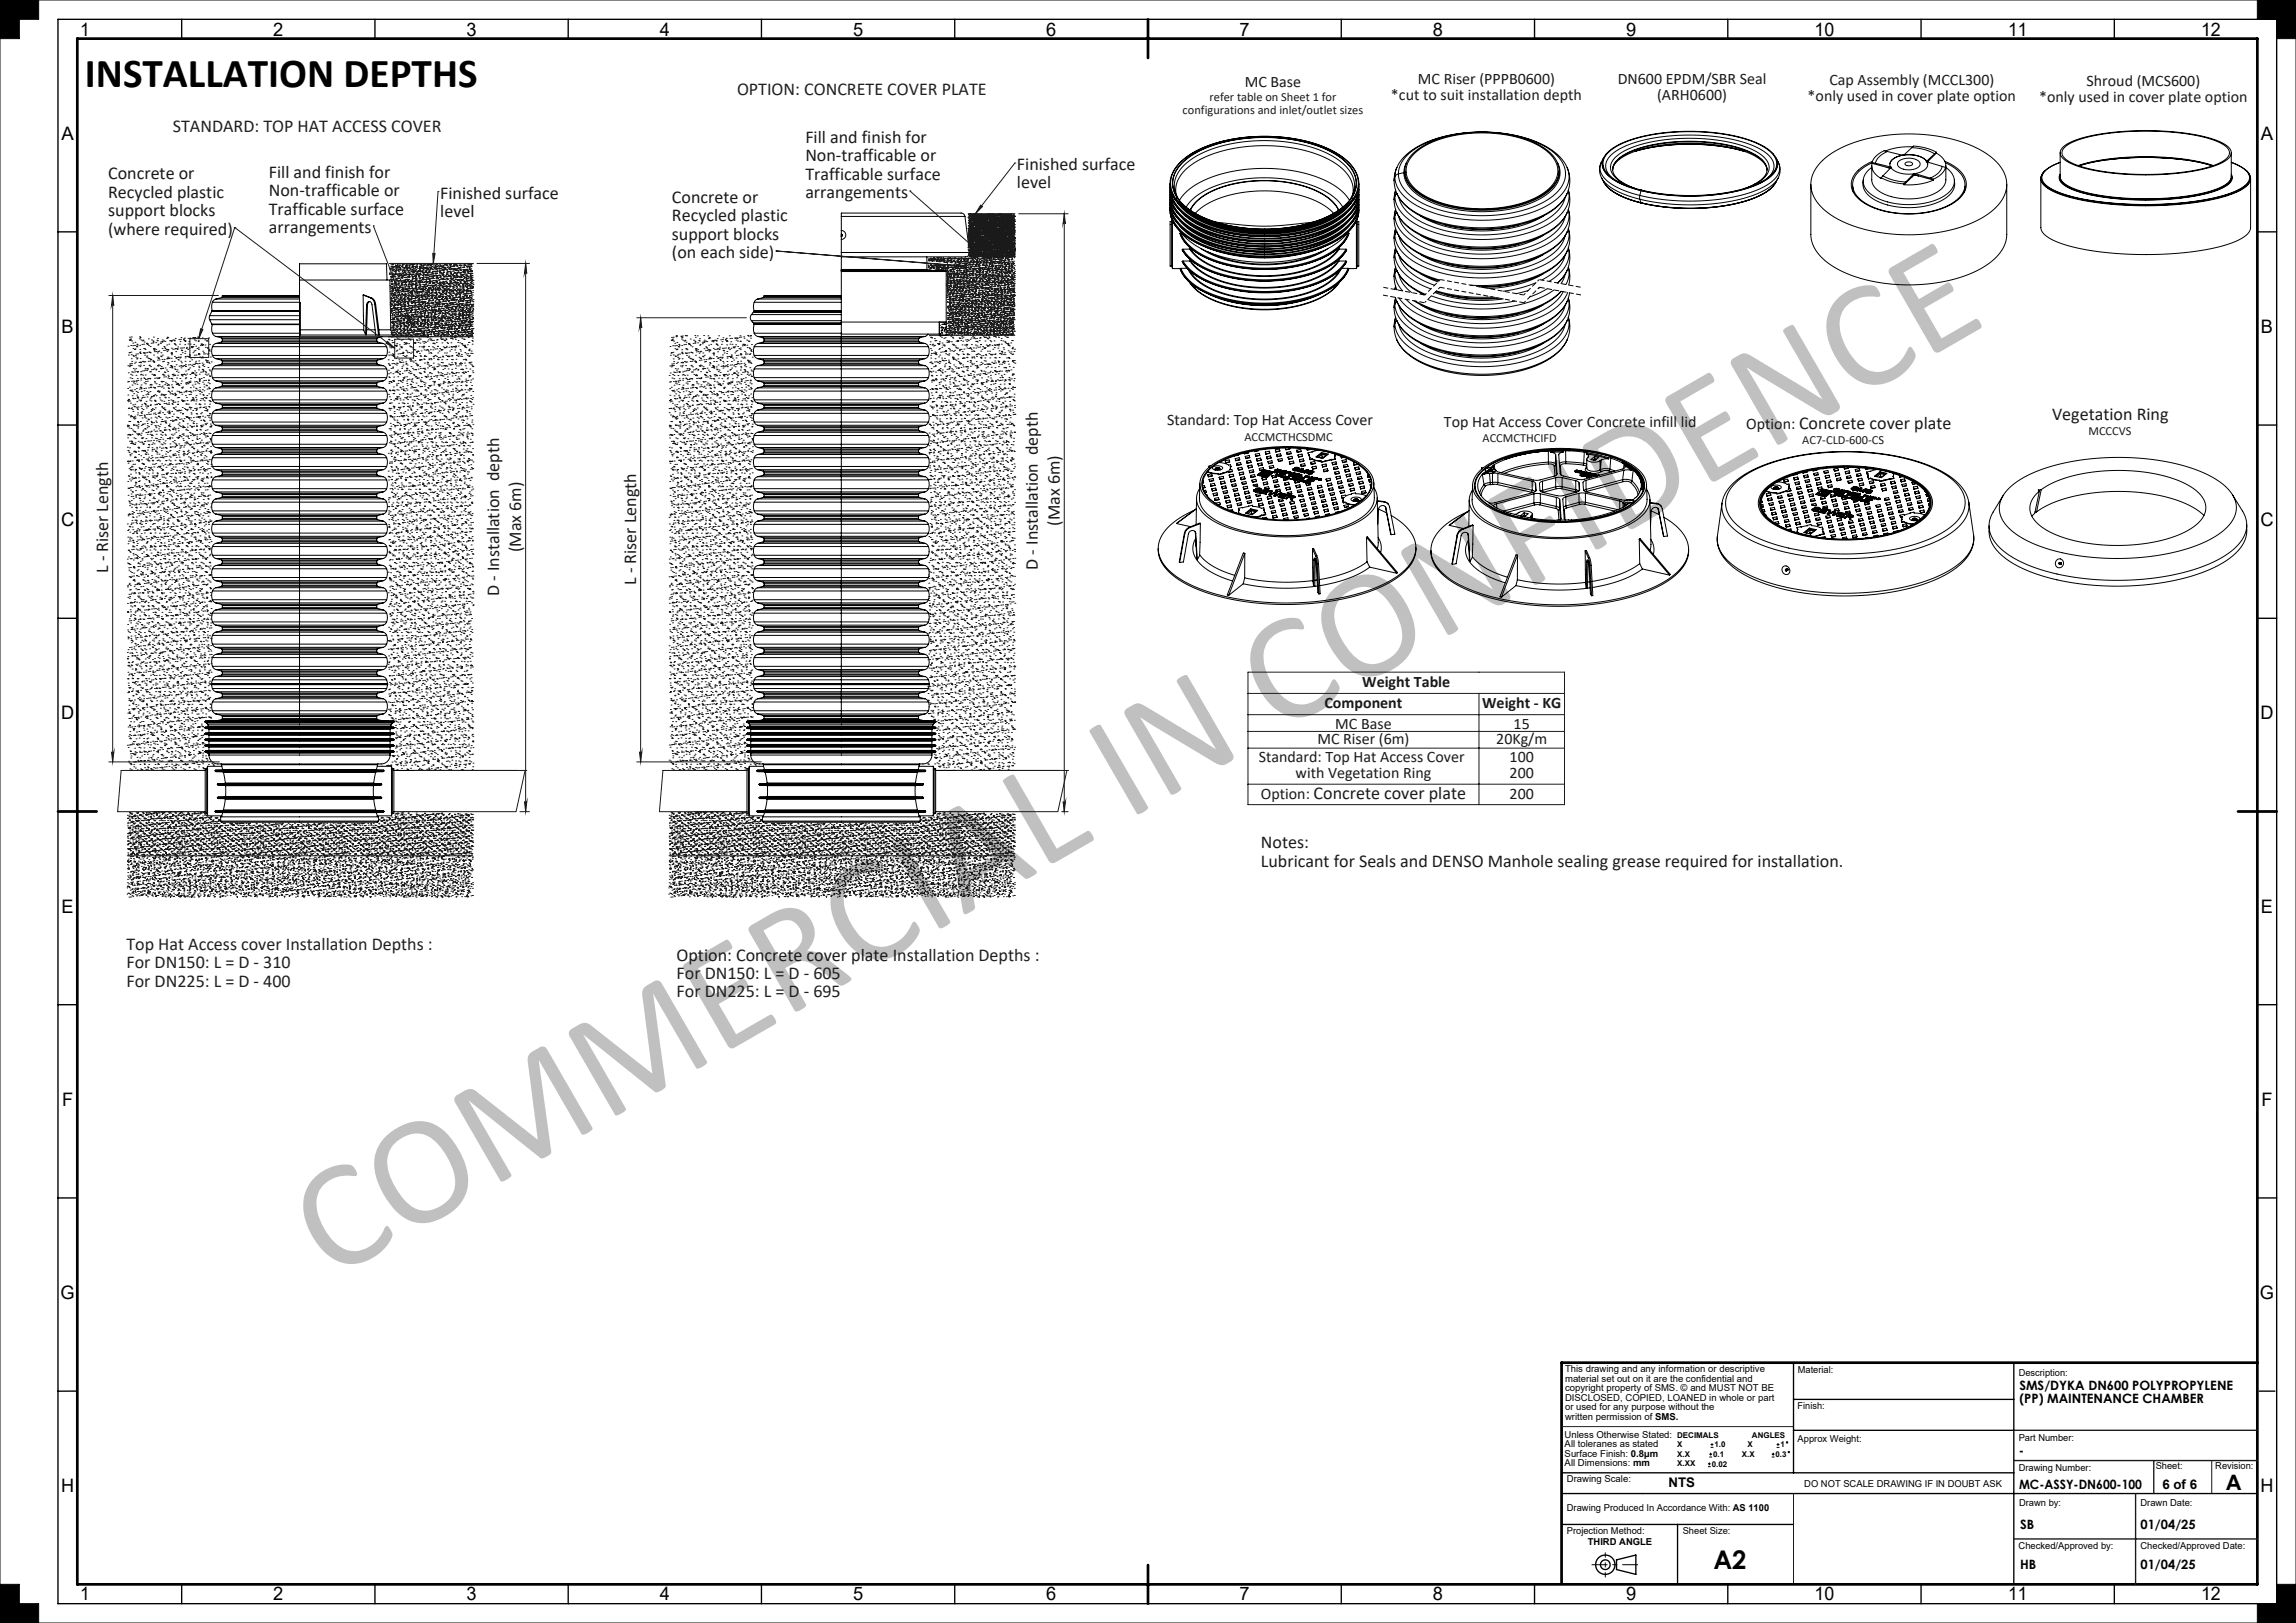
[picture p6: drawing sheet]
<svg xmlns="http://www.w3.org/2000/svg" width="594mm" height="420mm" viewBox="0 0 594 420" stroke-linecap="round" stroke-linejoin="round" font-family="sans-serif">
<defs><g id="words">
<text font-size="40" fill="#c0c0c0" x="85.4" y="331.5" transform="rotate(-30 85.4 331.5)">COMMERCIAL IN CONFIDENCE</text>
<text font-size="10.7" x="22" y="22.6">INSTALLATION DEPTHS</text>
<text font-size="6.7" x="443.3" y="406">A2</text>
<text font-size="5.5" x="576" y="385.7">A</text>
<g font-size="4.8">
<text x="20.8" y="9.2">1</text>
<text x="70.7" y="9.2">2</text>
<text x="120.7" y="9.2">3</text>
<text x="170.7" y="9.2">4</text>
<text x="220.7" y="9.2">5</text>
<text x="270.7" y="9.2">6</text>
<text x="320.7" y="9.2">7</text>
<text x="370.7" y="9.2">8</text>
<text x="420.7" y="9.2">9</text>
<text x="469.4" y="9.2">10</text>
<text x="519.5" y="9.2">11</text>
<text x="569.4" y="9.2">12</text>
<text x="15.9" y="36.2">A</text>
<text x="584.9" y="36.2">A</text>
<text x="15.9" y="86.2">B</text>
<text x="584.9" y="86.2">B</text>
<text x="15.8" y="136.2">C</text>
<text x="584.8" y="136.2">C</text>
<text x="15.8" y="186.2">D</text>
<text x="584.8" y="186.2">D</text>
<text x="15.9" y="236.2">E</text>
<text x="584.9" y="236.2">E</text>
<text x="16.1" y="286.2">F</text>
<text x="585.1" y="286.2">F</text>
<text x="15.7" y="336.2">G</text>
<text x="584.7" y="336.2">G</text>
<text x="15.8" y="386.2">H</text>
<text x="584.8" y="386.2">H</text>
<text x="20.8" y="414.2">1</text>
<text x="70.7" y="414.2">2</text>
<text x="120.7" y="414.2">3</text>
<text x="170.7" y="414.2">4</text>
<text x="220.7" y="414.2">5</text>
<text x="270.7" y="414.2">6</text>
<text x="320.7" y="414.2">7</text>
<text x="370.7" y="414.2">8</text>
<text x="420.7" y="414.2">9</text>
<text x="469.4" y="414.2">10</text>
<text x="519.5" y="414.2">11</text>
<text x="569.4" y="414.2">12</text>
</g>
<g font-size="4.7" fill="#231f20">
<text x="190.7" y="24.7">OPTION: CONCRETE COVER PLATE</text>
<text x="44.7" y="34.3">STANDARD: TOP HAT ACCESS COVER</text>
<text x="32.7" y="245.9">Top Hat Access cover Installation Depths :</text>
<text x="32.7" y="250.6">For DN150: L = D - 310</text>
<text x="32.7" y="255.4">For DN225: L = D - 400</text>
<text x="175" y="253.3">For DN150: L = D - 605</text>
<text x="175" y="258.1">For DN225: L = D - 695</text>
</g>
<g font-size="4.7" fill="#191924">
<text x="208.4" y="37">Fill and finish for</text>
<text x="208.4" y="41.7">Non-trafficable or</text>
<text x="28" y="46.5">Concrete or</text>
<text x="69.5" y="46">Fill and finish for</text>
<text x="208.4" y="46.5">Trafficable surface</text>
<text x="263.1" y="44">Finished surface</text>
<text x="28" y="51.2">Recycled plastic</text>
<text x="69.5" y="50.8">Non-trafficable or</text>
<text x="113.9" y="51.4">Finished surface</text>
<text x="173.8" y="52.5">Concrete or</text>
<text x="208.4" y="51.3">arrangements</text>
<text x="263.1" y="48.7">level</text>
<text x="28" y="56">support blocks</text>
<text x="69.5" y="55.5">Trafficable surface</text>
<text x="113.9" y="56.1">level</text>
<text x="173.8" y="57.3">Recycled plastic</text>
<text x="28" y="60.7">(where required)</text>
<text x="69.5" y="60.3">arrangements</text>
<text x="173.8" y="62">support blocks</text>
<text x="173.8" y="66.8">(on each side)</text>
<text x="530.9" y="108.8">Vegetation Ring</text>
<text x="274.2" y="136.1" transform="rotate(-90 274.2 136.1)">(Max 6m)</text>
<text x="134.8" y="142.9" transform="rotate(-90 134.8 142.9)">(Max 6m)</text>
<text x="28" y="148.3" transform="rotate(-90 28 148.3)">L - Riser Length</text>
<text x="268.5" y="147.4" transform="rotate(-90 268.5 147.4)">D - Installation depth</text>
<text x="129.1" y="154.2" transform="rotate(-90 129.1 154.2)">D - Installation depth</text>
<text x="164.6" y="151.3" transform="rotate(-90 164.6 151.3)">L - Riser Length</text>
<text x="326.2" y="219.5">Notes:</text>
<text x="326.2" y="224.3">Lubricant for Seals and DENSO Manhole sealing grease required for installation.</text>
<text x="175" y="248.6">Option: Concrete cover plate Installation Depths :</text>
</g>
<g font-size="4.1" fill="#191924">
<text x="322" y="22.5">MC Base</text>
<text x="366.8" y="21.7">MC Riser (PPPB0600)</text>
<text x="418.5" y="21.8">DN600 EPDM/SBR Seal</text>
<text x="473.3" y="22">Cap Assembly (MCCL300)</text>
<text x="539.8" y="22.2">Shroud (MCS600)</text>
<text x="359.9" y="25.9">*cut to suit installation depth</text>
<text x="428.7" y="26">(ARH0600)</text>
<text x="467.7" y="26.2">*only used in cover plate option</text>
<text x="527.6" y="26.4">*only used in cover plate option</text>
<text x="302" y="109.9">Standard: Top Hat Access Cover</text>
<text x="373.6" y="110.5">Top Hat Access Cover Concrete infill lid</text>
<text x="451.8" y="111.1">Option: Concrete cover plate</text>
<text x="352.4" y="177.8">Weight Table</text>
<text x="342.7" y="183.3">Component</text>
<text x="383.5" y="183.3">Weight - KG</text>
<text x="345.5" y="188.6">MC Base</text>
<text x="391.6" y="188.6">15</text>
<text x="325.6" y="197.2">Standard: Top Hat Access Cover</text>
<text x="340.8" y="192.5">MC Riser (6m)</text>
<text x="387.1" y="192.5">20Kg/m</text>
<text x="390.5" y="197.2">100</text>
<text x="335.2" y="201.4">with Vegetation Ring</text>
<text x="390.5" y="201.4">200</text>
<text x="326.2" y="206.8">Option: Concrete cover plate</text>
<text x="390.5" y="206.6">200</text>
</g>
<g font-size="3.4">
<text x="431.7" y="384.9">NTS</text>
<text x="559.4" y="385.2">6 of 6</text>
</g>
<g font-size="3.3">
<text x="522.4" y="359.6">SMS/DYKA DN600 POLYPROPYLENE</text>
<text x="522.4" y="363.1">(PP) MAINTENANCE CHAMBER</text>
<text x="522.3" y="376.4">-</text>
<text x="522.3" y="385.3">MC-ASSY-DN600-100</text>
<text x="522.6" y="395.6">SB</text>
<text x="553.8" y="395.6">01/04/25</text>
<text x="522.6" y="406.1">HB</text>
<text x="553.8" y="406.1">01/04/25</text>
</g>
<g font-size="3.2" fill="#191924">
<text x="306" y="29.5">configurations and inlet/outlet sizes</text>
<text x="312.9" y="26.1">refer table on Sheet 1 for</text>
<text x="540.3" y="112.6">MCCCVS</text>
<text x="322" y="114">ACCMCTHCSDMC</text>
<text x="383.6" y="114.3">ACCMCTHCIFD</text>
<text x="466.3" y="114.9">AC7-CLD-600-CS</text>
</g>
<g font-size="2.5">
<text x="404.9" y="355.1">This drawing and any information or descriptive</text>
<text x="404.9" y="357.6">material set out on it are the confidential and</text>
<text x="465.1" y="355.3">Material:</text>
<text x="522.3" y="356">Description:</text>
<text x="404.9" y="360">copyright property of SMS. © and MUST NOT BE</text>
<text x="404.9" y="362.5">DISCLOSED, COPIED, LOANED in whole or part</text>
<text x="404.9" y="365">or used for any purpose without the</text>
<text x="465.1" y="364.7">Finish:</text>
<text x="404.9" y="367.5">written permission of SMS.</text>
<text x="404.8" y="372.1">Unless Otherwise Stated:</text>
<text x="404.8" y="374.6">All toleranes as stated</text>
<text x="404.8" y="377">Surface Finish: 0.8µm</text>
<text x="465.1" y="373.2">Approx Weight:</text>
<text x="522.3" y="372.8">Part Number:</text>
<text x="404.8" y="379.5">All Dimensions: mm</text>
<text x="405.4" y="383.6">Drawing Scale:</text>
<text x="522.3" y="380.8">Drawing Number:</text>
<text x="557.7" y="380.2">Sheet:</text>
<text x="573.1" y="380.2">Revision:</text>
<text x="466.8" y="384.9">DO NOT SCALE DRAWING IF IN DOUBT ASK</text>
<text x="522.3" y="389.8">Drawn by:</text>
<text x="553.8" y="389.8">Drawn Date:</text>
<text x="405.4" y="391.1">Drawing Produced In Accordance With: AS 1100</text>
<text x="405.4" y="397.1">Projection Method:</text>
<text x="410.8" y="399.9">THIRD ANGLE</text>
<text x="435.3" y="397">Sheet Size:</text>
<text x="522.2" y="400.9">Checked/Approved by:</text>
<text x="553.8" y="400.9">Checked/Approved Date:</text>
</g>
<g font-size="2.1">
<text x="433.9" y="372">DECIMALS</text>
<text x="433.9" y="374.5">X</text>
<text x="433.9" y="377">X.X</text>
<text x="443.2" y="377">0.1</text>
<text x="443.5" y="374.5">1.0</text>
<text x="450.6" y="377">X.X</text>
<text x="452.1" y="374.5">X</text>
<text x="453.3" y="372">ANGLES</text>
<text x="459.4" y="377">0.3</text>
<text x="460.6" y="374.5">1</text>
<text x="433.9" y="379.5">X.XX</text>
<text x="442.9" y="379.5">0.02</text>
</g>
</g></defs>
<g fill="none" stroke="#000" stroke-width=".35">
<path d="M15 5h574v410h-574zM47 5v5M97 5v5M147 5v5M197 5v5M247 5v5M347 5v5M397 5v5M447 5v5M497 5v5M547 5v5M20 60h-5"/>
<path d="M584 60h5M15 110h5M584 110h5M15 160h5M584 160h5M15 260h5M584 260h5M15 310h5M584 310h5M20 360h-5M464 352.6v28.5M521 352.6v57"/>
<path d="M584.5 360h4M464 362.1h57M464 370.1h57M404 381.1h117M404 394.5h60M404 386.5h180M434 394.5v15.1M47 410v5M97 410v5M147 410v5M197 410v5M247 410v5"/>
<path d="M347 410v5M397 410v5M418.2 403.7l5-1.3v5l-5-1.2zM447 410v5M497 410v5M547 410v5"/>
<circle cx="415.3" cy="404.9" r="1.25"/>
<circle cx="415.3" cy="404.9" r="2.5"/>
</g>
<path d="M411.8 404.9h12" fill="none" stroke="#000" stroke-width=".26" stroke-dasharray="15.2 1.3 1.3 1.3" stroke-dashoffset="11.1" stroke-linecap="butt"/>
<path d="M415.3 401.7v6.5" fill="none" stroke="#000" stroke-width=".26" stroke-dasharray="15.2 1.3 1.3 1.3" stroke-dashoffset="13.9" stroke-linecap="butt"/>
<g fill="none" stroke="#000" stroke-width=".26">
<path d="M0 0h594v420h-594zM10 0v5h-5v5h-5M584 0v5h5v5h5M365.4 39.9a23.8 23.8 0 0 1 14.8-5.5 31.8 31.8 0 0 1 19.3 3.9 7.1 7.1 0 0 1 3.8 6.8 10.1 10.1 0 0 1-6.6 6.6 35.7 35.7 0 0 1-27.8-.6 8.9 8.9 0 0 1-5.5-6.5l.1-1.1 .3-1.3zM365.7 40a23.6 23.6 0 0 1 14.7-5.5 31 31 0 0 1 19 4 6.6 6.6 0 0 1 3.4 7.1 11.1 11.1 0 0 1-7.2 6.3 34.9 34.9 0 0 1-26.9-1.2 8.2 8.2 0 0 1-4.9-6.5l.4-2zM416 39.5a23.8 23.8 0 0 1 12.8-4.8 51.6 51.6 0 0 1 25.7 2.4 8 8 0 0 1 5.1 4.7 4.7 4.7 0 0 1-2.7 4.5 36.4 36.4 0 0 1-17.9 4.3 43.1 43.1 0 0 1-20.6-3.8 5.6 5.6 0 0 1-3.7-4.7l.4-1.3zM422.9 39.2a55.2 55.2 0 0 1 28.6 0M423.3 39.1a55.4 55.4 0 0 1 27.8 0M458.7 39.8a20.8 20.8 0 0 0-11.3-4.9 53.4 53.4 0 0 0-27.1 1.9 8.8 8.8 0 0 0-5.7 4.8 4.5 4.5 0 0 0 2.7 4.7l2.9 1.6 4.4 1.4M458.7 39.8a3.8 3.8 0 0 1-.8 6 29.9 29.9 0 0 1-15.2 4.7 57 57 0 0 1-18.1-1.2M488.3 39.2a2.13 2.13 0 0 0-2.2 .6l-1.2 1-.6 1.3M488.3 39.2l-1.3 .7-.9 .8-.5 .6-.4 .9"/>
<path d="M488.3 39.2l3.9 1M494.6 38.2l.5-.4 1.9 .2 2.1 .6 1.9 .8M494.6 38.2l3.5 .6 2.4 1M494.6 38.2l-2 1.9M494.8 38a16.5 16.5 0 0 0-7 1.1M500.5 39.8l-2.1 1.9M501 39.6a3.7 3.7 0 0 1 2.3 4v-.3M501 39.4v.2M501 39.6l-2.4 2.3 .3-.3M501 39.4l-.5 .4M533 39.5v6.2a3.7 3.7 0 0 0 2.7 2.7 53.3 53.3 0 0 0 20.9 3 47.5 47.5 0 0 0 18.3-3.1l1.6-1.1 .7-1.1 .1-6.6M533.7 38.1a20.4 20.4 0 0 1 10.1-3.5 72.1 72.1 0 0 1 28.6 1.4 6.8 6.8 0 0 1 4.8 3.2 3 3 0 0 1-2.3 2.9 48.2 48.2 0 0 1-19.1 3.2 52.7 52.7 0 0 1-20.1-3 3.4 3.4 0 0 1-2.7-3.1z"/>
<path d="M534.1 38.2a17.3 17.3 0 0 1 8.6-3.3 70.7 70.7 0 0 1 29.5 1.2 6.6 6.6 0 0 1 4.5 3 2.8 2.8 0 0 1-2.1 2.9 46.5 46.5 0 0 1-18.8 3.1 53.2 53.2 0 0 1-19.5-2.8 3.6 3.6 0 0 1-2.8-3zM217.7 56v-.9h29.8a1.78 1.78 0 0 1 2.1 .9M217.7 59.6a1.16 1.16 0 0 1 1.1 1.2 1.16 1.16 0 0 1-1.1 1.2M217.7 59.6v1M217.7 56h31.9M217.7 56v3.6M249.6 56l1.2 9.3M250.5 55.3h12.1M302.7 47.6l.1 1M302.7 48.9l.1 1M302.7 50.3l.1 1M302.7 51.6l.1 1"/>
<path d="M302.7 52.9l.1 1.1M302.7 54.3l.1 1M302.7 47.6h.1M302.7 51.6h.1M302.7 48.3l.1 1.6M302.7 49.6a8.2 8.2 0 0 0 4 7.3 34.5 34.5 0 0 0 19.7 5.6h.7M302.7 50.9a8.2 8.2 0 0 0 4 7.4 34.5 34.5 0 0 0 19.7 5.5h.7M302.7 52.3l.1 1.6M302.7 53.6l.1 1.7M302.8 51.3a10.9 10.9 0 0 0 6.2 7.2 38.6 38.6 0 0 0 18.1 4M302.8 52.6a10.9 10.9 0 0 0 6.2 7.2 38.6 38.6 0 0 0 18.1 4M302.9 49.1a10 10 0 0 0 5.7 7.5 41.1 41.1 0 0 0 25.2 3.8 27.1 27.1 0 0 0 15.2-6.3l1.7-2.5 .7-2.5"/>
<path d="M302.9 50.4a10 10 0 0 0 5.7 7.5 41.1 41.1 0 0 0 25.2 3.9 27.1 27.1 0 0 0 15.2-6.4l1.7-2.5 .7-2.5M302.9 51.7a10 10 0 0 0 5.7 7.6 41.1 41.1 0 0 0 25.2 3.8 27.1 27.1 0 0 0 15.2-6.4l1.7-2.4 .7-2.5M302.9 53.1a10 10 0 0 0 5.7 7.5 41.1 41.1 0 0 0 25.2 3.8 27.1 27.1 0 0 0 15.2-6.3l1.7-2.5 .7-2.5M302.9 54.4a10 10 0 0 0 5.7 7.5 41.1 41.1 0 0 0 25.2 3.9 27.1 27.1 0 0 0 15.2-6.4l1.7-2.5 .7-2.4M303.1 57.3v11.6M303.1 57.3h-.4v11.6h.4M303.3 56.9l-.2 .4M303.3 57.1v12.4M304.2 51.5h.1M304.2 51.5a21.3 21.3 0 0 0 12.7 6.9l5 .9 5.2 .3M304.9 51.6a5.8 5.8 0 0 1 1.4-7.3 25.9 25.9 0 0 1 15.4-6.3 38.7 38.7 0 0 1 23.1 3.8 9 9 0 0 1 5.3 7.6l-.2 1.1-.6 1.2M305 51.7a6.7 6.7 0 0 1 1.6-9.2 28.7 28.7 0 0 1 16.8-6 37.4 37.4 0 0 1 22.3 4.5 8.6 8.6 0 0 1 4.7 7.6l-.3 1.5-.8 1.6"/>
<path d="M305.1 51.9a17 17 0 0 1 10.2-6.7 41.3 41.3 0 0 1 28.3 1.9 13.1 13.1 0 0 1 5.5 4.8M305.2 54.4a21.7 21.7 0 0 0 12.5 6.5 41.9 41.9 0 0 0 26.7-2.8l2.7-1.8 2-1.9M305.2 55.7a21.7 21.7 0 0 0 12.5 6.5 41.9 41.9 0 0 0 26.7-2.7l2.7-1.8 2-2M305.2 57a21.7 21.7 0 0 0 12.5 6.6 41.9 41.9 0 0 0 26.7-2.8l2.7-1.8 2-1.9M305.2 58.4a21.7 21.7 0 0 0 12.5 6.5 41.9 41.9 0 0 0 26.7-2.8l2.7-1.7 2-2M305.3 42.1a27.5 27.5 0 0 1 15.8-6.4 41 41 0 0 1 24.6 3.9 9.9 9.9 0 0 1 5.7 7.6 9.3 9.3 0 0 1-5.2 7.8 39.5 39.5 0 0 1-23.6 4.4 30.1 30.1 0 0 1-16.6-6 7.1 7.1 0 0 1-2.3-9.1zM305.3 42a28.3 28.3 0 0 1 16.4-6.4 41.1 41.1 0 0 1 24 4 10.2 10.2 0 0 1 5.8 7.5 8.6 8.6 0 0 1-4.4 7.5 36.8 36.8 0 0 1-21.5 5.2 34.2 34.2 0 0 1-18.9-5.5 8 8 0 0 1-3.9-7.7l.9-2.5zM305.3 59.9a20.8 20.8 0 0 0 12.5 7 39.8 39.8 0 0 0 26.1-2.8l2.7-1.8 2.3-2.4M305.9 42a27.9 27.9 0 0 1 16-6.2 39.9 39.9 0 0 1 23.6 4 9.5 9.5 0 0 1 5.4 7.6 9.5 9.5 0 0 1-5.4 7.6 40.2 40.2 0 0 1-25 3.8 26.2 26.2 0 0 1-14.9-6.3 6.9 6.9 0 0 1 .3-10.5zM306.9 53.6a16.5 16.5 0 0 1 10.1-6.3 37.6 37.6 0 0 1 25.8 2.2l2.8 2 1.8 2.1M307.9 54.4a12.8 12.8 0 0 1 7.7-5.9 35.3 35.3 0 0 1 26.1 1.4 10.3 10.3 0 0 1 4.7 4.5M308.2 55.4a37.8 37.8 0 0 0 22.6 4.6 33.2 33.2 0 0 0 15.2-4.6"/>
<path d="M309.2 55.2a22 22 0 0 1 13.9-5.6 31.8 31.8 0 0 1 19.8 3.8l2.1 1.8M309.9 55.6a38.2 38.2 0 0 0 17.2 3.7M309.9 55.6a10.8 10.8 0 0 1-6.5-7.4 8.4 8.4 0 0 1 4.5-7.7 36.6 36.6 0 0 1 21.5-4.9 31.6 31.6 0 0 1 18.2 5.8 7.1 7.1 0 0 1 2.7 8.6 13.3 13.3 0 0 1-6.8 6M314.5 57.5a74.2 74.2 0 0 0 19 .7l6.2-.7M343.5 56a38.9 38.9 0 0 1-16.4 3.3M346.3 54.4a13.2 13.2 0 0 0-8.2-6 35.2 35.2 0 0 0-25.5 1.6l-2.8 2-1.1 1.2-.7 1.2M347.5 55.7a30.1 30.1 0 0 1-17.4 5.9 37.5 37.5 0 0 1-21.6-4.5l-1.8-1.4M347.5 57.1a30.1 30.1 0 0 1-17.4 5.8 37.5 37.5 0 0 1-21.6-4.5l-1.8-1.3M347.5 58.4a30.1 30.1 0 0 1-17.4 5.9 37.5 37.5 0 0 1-21.6-4.5l-1.8-1.4M347.5 59.8a30.1 30.1 0 0 1-17.4 5.8 37.5 37.5 0 0 1-21.6-4.5l-1.8-1.3M348.2 53.9a26.7 26.7 0 0 1-15.2 6.1 39.6 39.6 0 0 1-24.1-3.9l-2.8-2.2M349.6 52.4a18.4 18.4 0 0 1-10.4 6.5 42.8 42.8 0 0 1-28.8-1.8 14.3 14.3 0 0 1-5.8-4.7"/>
<path d="M350 51.5h.1M350 51.5a21.3 21.3 0 0 1-12.6 6.9l-5 .9-5.3 .3M350.9 57.1v12.4M351 56.9l.2 .4M351.2 57.3v11.6M351.2 57.3h.3v11.6h-.3M351.5 48.6a11.2 11.2 0 0 1-6.7 7.5 43.7 43.7 0 0 1-28.9 2.4 20.4 20.4 0 0 1-11.9-6.9l-.8-1.4-.4-1.6M351.5 49.9a11.2 11.2 0 0 1-6.7 7.6 43.7 43.7 0 0 1-28.9 2.4 20.4 20.4 0 0 1-11.9-7l-.8-1.4-.4-1.5M351.5 51.2a11.2 11.2 0 0 1-6.7 7.6 43.7 43.7 0 0 1-28.9 2.4 20.4 20.4 0 0 1-11.9-6.9l-.8-1.4-.4-1.6M351.5 52.6a11.2 11.2 0 0 1-6.7 7.5 43.7 43.7 0 0 1-28.9 2.5 20.5 20.5 0 0 1-11.9-7l-.8-1.4-.4-1.6M351.5 53.9a11.2 11.2 0 0 1-6.7 7.6 43.7 43.7 0 0 1-28.9 2.4 20.5 20.5 0 0 1-11.9-7l-.8-1.3-.4-1.6M351.5 55.3a11.2 11.2 0 0 1-6.7 7.5 43.7 43.7 0 0 1-28.9 2.4 20.5 20.5 0 0 1-11.9-6.9l-.8-1.4-.4-1.6"/>
<path d="M351.5 48.5a10.9 10.9 0 0 1-6.2 7.3 42.8 42.8 0 0 1-27 3.2 24 24 0 0 1-13.7-6.7l-1.2-1.8-.6-1.9M351.5 49.8a10.9 10.9 0 0 1-6.2 7.3 42.8 42.8 0 0 1-27 3.2 24 24 0 0 1-13.7-6.7l-1.2-1.8-.6-1.9M351.5 49.9a10.9 10.9 0 0 1-6.2 7.2 42.8 42.8 0 0 1-27 3.2 24 24 0 0 1-13.7-6.7l-1.2-1.7-.6-2M351.5 51.2a10.9 10.9 0 0 1-6.2 7.3 38.6 38.6 0 0 1-18.2 4M351.5 52.6a10.9 10.9 0 0 1-6.2 7.2 38.6 38.6 0 0 1-18.2 4M351.5 53.9a10.9 10.9 0 0 1-6.2 7.2 42.8 42.8 0 0 1-27 3.2 24 24 0 0 1-13.7-6.7l-1.2-1.8-.6-1.9M351.5 53.9a10.9 10.9 0 0 1-6.2 7.3 42.8 42.8 0 0 1-27 3.2 24 24 0 0 1-13.7-6.7l-1.2-1.8-.6-1.9M351.5 55.2a10.9 10.9 0 0 1-6.2 7.3 42.8 42.8 0 0 1-27 3.2 24 24 0 0 1-13.7-6.7l-1.2-1.8-.6-1.9M351.5 48.3v1.5M351.5 49.6a8.2 8.2 0 0 1-3.9 7.3 34.5 34.5 0 0 1-19.7 5.6h-.8M351.5 50.9a8.2 8.2 0 0 1-3.9 7.4 34.5 34.5 0 0 1-19.7 5.5h-.8M351.5 52.3v1.6"/>
<path d="M351.5 53.6v1.6M351.6 47.6l-.1 .9M351.6 48.9l-.1 1M351.6 50.3l-.1 .9M351.6 51.6l-.1 1M351.6 52.9l-.1 1M351.6 54.3l-.1 .9M351.6 47.6h.1M351.6 51.6h.1M360.7 46.7l.1 1.6 .6 1.7M360.7 51.7l.1 1.6 .6 1.7M360.7 56.7l.1 1.6 .6 1.7"/>
<path d="M360.9 50.7a9.1 9.1 0 0 0 5.4 7.3 39.1 39.1 0 0 0 25.1 3.2 21.8 21.8 0 0 0 13-6.4 6.3 6.3 0 0 0 1.4-5.6l.3 2.8-.2 1.7-.5 1.3M360.9 50.7l.2-1.5-.4 2.5M360.9 55.7a9.1 9.1 0 0 0 5.4 7.3 39.1 39.1 0 0 0 25.1 3.2 21.7 21.7 0 0 0 13-6.4 6.3 6.3 0 0 0 1.4-5.6l.3 2.8-.2 1.6-.5 1.4M360.9 55.7l.2-1.5-.4 2.5M360.9 45.7l-.2 1M360.9 50.7l-.2 1M360.9 55.7l-.2 1M361.4 50a14.1 14.1 0 0 0 8.6 6.8 40.5 40.5 0 0 0 29.8-1.4 12.1 12.1 0 0 0 5.6-5.4M361.4 55a14.1 14.1 0 0 0 8.6 6.7 40.5 40.5 0 0 0 29.8-1.3 12 12 0 0 0 5.6-5.4M361.4 60a14.1 14.1 0 0 0 8.6 6.7 40.5 40.5 0 0 0 29.8-1.3 12 12 0 0 0 5.6-5.4M361.4 50a14.5 14.5 0 0 0 8.7 7 39.7 39.7 0 0 0 29.1-1.1 12.8 12.8 0 0 0 6.2-5.8M361.4 55a14.5 14.5 0 0 0 8.7 7 39.7 39.7 0 0 0 29.1-1.1 12.8 12.8 0 0 0 6.2-5.9"/>
<path d="M361.4 60a14.5 14.5 0 0 0 8.7 7 39.7 39.7 0 0 0 29.1-1.1 12.7 12.7 0 0 0 6.2-5.9M361.4 43.4l-.5 2.3M361.4 43.4l-.6 1.6-.1 1.7M361.4 43.4h.1M361.4 43.4a14.6 14.6 0 0 1 8.8-7 39.6 39.6 0 0 1 29.2 1.2 12.5 12.5 0 0 1 6 5.8M361.4 50.1l-.5 .6M361.4 55.1l-.5 .6M363.2 44.7l-1.7 .4-.6 .6M363.4 44.4l-.2 .3M363.4 44.2v.2M363.9 42.1l-.5 1.2-.2 1.4M364 40.2a25.7 25.7 0 0 1 15.3-5.8 34.9 34.9 0 0 1 21.4 4.1 7.7 7.7 0 0 1 4.3 7.4 10.5 10.5 0 0 1-6.6 6.9 38.4 38.4 0 0 1-30.7-.4 9.5 9.5 0 0 1-5.9-7v-1.1l.4-1.4 .7-1.4z"/>
<path d="M367.5 55.9a34.1 34.1 0 0 0 22.7 3.3 25.6 25.6 0 0 0 9.1-3.3M373.9 58.2a38.1 38.1 0 0 0 19 0M402.9 42.1a6 6 0 0 1-2.2 7.8 28.8 28.8 0 0 1-18 4.9 28.2 28.2 0 0 1-16.6-4.9 7 7 0 0 1-2.9-5.2M403.4 44.2a7.9 7.9 0 0 1-4.8 6.7 35 35 0 0 1-24.3 2.4 16 16 0 0 1-10.1-6.2l-.6-1.3-.2-1.4M404.9 51.1a10.7 10.7 0 0 1-6.5 6.7 38.4 38.4 0 0 1-30.7-.4 10.2 10.2 0 0 1-5.8-6.3M404.9 56.1a10.7 10.7 0 0 1-6.5 6.7 38.4 38.4 0 0 1-30.7-.4 10.2 10.2 0 0 1-5.8-6.3M405.4 43.4a6.8 6.8 0 0 1-2.6 8 30.6 30.6 0 0 1-18.5 5.6 34 34 0 0 1-19.3-4.8 8.4 8.4 0 0 1-4.1-6.5M405.4 43.4a8.3 8.3 0 0 1 0 6.6M414.4 41.8a3.9 3.9 0 0 0 1.5 5.1 21.2 21.2 0 0 0 8.3 3.7M414.4 46.1a13.4 13.4 0 0 0 8.1 5l1.7 .5M414.4 46.1l.5 1a13 13 0 0 0 7.9 4.9l1.7 .5M414.4 41.8l-.6 2 .1 1.2 .5 1.1"/>
<path d="M414.9 40.9a3.9 3.9 0 0 0 1.7 5 21 21 0 0 0 8 3.4M414.9 47l.7 1.1M414.9 40.8l-.5 1M415.6 48.1a17.6 17.6 0 0 0 9 4.4M415.6 48.2a17.9 17.9 0 0 0 9 4.3M417 46a3.7 3.7 0 0 1 .4-6.4 30 30 0 0 1 15.1-4.5 46.4 46.4 0 0 1 22.2 3.1 6.4 6.4 0 0 1 4.3 4.7l-.4 1.6-1.2 1.5M417.2 44a5.3 5.3 0 0 1 3.5-4.1 41.3 41.3 0 0 1 21-3 26.9 26.9 0 0 1 13.8 4.2l1.2 1.4 .4 1.5M417.2 43.9a5.3 5.3 0 0 1 3.5-4.2 41.3 41.3 0 0 1 21-2.9 26.9 26.9 0 0 1 13.8 4.2l1.2 1.4 .4 1.5M417.2 43.9a5.1 5.1 0 0 0 3.5 3.9l2.2 .9M417.2 43.9a5.7 5.7 0 0 1 3.9-4 45.5 45.5 0 0 1 23.9-2.3 21.1 21.1 0 0 1 11.1 4.3l.7 1 .3 1M422 48.4a8.3 8.3 0 0 1-5.2-4.3 4.2 4.2 0 0 1 2.4-4.4 34.8 34.8 0 0 1 17.6-3.9 37.3 37.3 0 0 1 18 3.7 4.5 4.5 0 0 1 2.8 4.6 7.9 7.9 0 0 1-5.2 4.3M424.2 51.6l.3 .9"/>
<path d="M424.2 50.6v1M424.5 52.5h.1M424.6 49.3l-.4 1.3M424.6 52.5h.1M424.6 49.3h.1M424.6 49.2v.1M457.1 43.9a5.1 5.1 0 0 1-3.3 3.8l-2.4 1M457.1 43.9h.1M458.8 48.1a19.2 19.2 0 0 1-10.6 4.8 57.3 57.3 0 0 1-23.6-.4M459.5 47.1a10.9 10.9 0 0 1-6.7 4.5 55.1 55.1 0 0 1-28.2 .9M459.5 40.9l.5 1M459.5 40.9a4 4 0 0 1-1.9 5.2 32.4 32.4 0 0 1-16.3 4.5 56.5 56.5 0 0 1-16.7-1.3"/>
<path d="M460 46.1a13.6 13.6 0 0 1-8.2 5 57.6 57.6 0 0 1-27.6 .5M460 46.1l-.6 1.1a12.7 12.7 0 0 1-7.6 4.7 56 56 0 0 1-27.3 .6M460 41.9l.4 1.1 .1 1.1-.5 2M460 41.9a3.9 3.9 0 0 1-1.6 5.1 30 30 0 0 1-15.1 4.7 58.7 58.7 0 0 1-19.1-1.1M468.5 47.7v13a10 10 0 0 0 5.3 8 39.5 39.5 0 0 0 23.8 4.9 31.5 31.5 0 0 0 18.3-6.5 8.8 8.8 0 0 0 3.3-6.4v-13M471.2 41.9a28.5 28.5 0 0 1 16.2-6.8 42.4 42.4 0 0 1 25.3 3.9 11.3 11.3 0 0 1 6.5 8.3 9.6 9.6 0 0 1-4.9 8.1 37.8 37.8 0 0 1-22.1 5.3 35.1 35.1 0 0 1-19.3-5.7 8.9 8.9 0 0 1-4.3-8.6l.9-2.3zM479.3 48.2l.2 1.5M479.3 48.6l-.1 .6M482 46.6a4.9 4.9 0 0 0 3.3 5.3 20 20 0 0 0 18.1-.7 4.4 4.4 0 0 0 2.2-4.6M484.2 42.9v3.6a4.9 4.9 0 0 0 3.9 4 15.9 15.9 0 0 0 13.8-1.3l1-1.1 .4-.9 .1-4.3M484.2 43.3a3.9 3.9 0 0 0-.1 7 19.6 19.6 0 0 0 16.2 1.6 6.9 6.9 0 0 0 5.3-4.7 4.4 4.4 0 0 0-2.2-3.9M484.3 42.3a3.7 3.7 0 0 0 2.4 3.9v-.2"/>
<path d="M484.3 42.1v.2M484.3 42.3l4.7 1.3-.8-.3M484.3 42.1l.9 .1M485.2 42.2l3.9 1M486.7 46l2.7 1.1 3.2 .5M487.1 45.5l2.9 1.2 3 .4M487.1 45.5l-.4 .5M489.1 43.2l.2 .1-.1 .1M489.1 43.2h.1M489.2 43.4a6.5 6.5 0 0 0 5.9 1.6M489.2 43.4l-2.1 2.1M491.2 41.8a4.3 4.3 0 0 1 5.5 .2v.2a1.73 1.73 0 0 1-1.9 1.7 3.4 3.4 0 0 1-3.9-1.3z"/>
<path d="M492.2 40.2a3.6 3.6 0 0 0-3.3 2.2M492.2 40.2a3.5 3.5 0 0 0-3.3 2.3l.2 .7M492.2 40.2h.1M492.6 40.1a6.7 6.7 0 0 1 5.8 1.6M492.6 40.1h.1M492.6 40.1l-.4 .1M492.6 47.6v.2M493 42.2a1.18 1.18 0 0 1 1.8 .3 1.18 1.18 0 0 1-1.9-.2zM493 47.1l-.4 .5M495.1 45l-2.1 2.1M495.1 45h.1M495.2 45.2l-2.6 2.6"/>
<path d="M495.2 45.2l5 1.4M495.2 44.9l-.1 .1M495.2 44.9v.3M495.2 45.2l-.6 .6M495.2 44.9h.2M495.2 45.2l1.2 .3M495.4 44.9h.1M495.4 44.9l3.9 1.2M498.4 41.7l-.1 .1 .3 .1M498.4 41.7h.1M498.6 41.9a1.99 1.99 0 0 1-1.6 2.6l-1.6 .4M498.6 41.9l3.9 1.2"/>
<path d="M498.6 41.9h.1M498.6 41.9l.1 .5M499.3 46.1l.9 .3M500.2 46.6a16.2 16.2 0 0 1-7.6 1.2M500.2 46.4v.2M502.5 43.1l-.4 .9-.5 .6-1 .8-1.3 .7M502.5 43.1l.8 .2M503.1 41.7a8 8 0 0 1 5.6 5.5 6.1 6.1 0 0 1-3.8 5.7 25.2 25.2 0 0 1-22.5-.3 5.6 5.6 0 0 1-3.3-5.9 8.4 8.4 0 0 1 5.3-4.9M503.3 42.1a7.5 7.5 0 0 1 5.1 5.4 6.2 6.2 0 0 1-4.1 5.5 24.7 24.7 0 0 1-21.8-.5 5.3 5.3 0 0 1-3-5.9 8.3 8.3 0 0 1 4.8-4.4M503.3 43.3l-.4 1-.6 .7-2.1 1.4M508.3 48.6l.1 .6M508.3 48.2l-.1 1.5"/>
<path d="M528 46.2v12.7a4.1 4.1 0 0 0 2.7 3 52.5 52.5 0 0 0 19.7 3.9h1.5a75 75 0 0 0 25.6-3 6.8 6.8 0 0 0 4.7-3.6l.1-13M528.1 45.7a2.99 2.99 0 0 0 2 3.2 43.3 43.3 0 0 0 17.2 4.1l5.4 .2a72.1 72.1 0 0 0 25.2-3.2 6.2 6.2 0 0 0 4.3-3.5v-.8M529.1 44.1a2.44 2.44 0 0 0 .4 4.3 32 32 0 0 0 13.4 3.9 88.2 88.2 0 0 0 33.1-1.7 10.4 10.4 0 0 0 6-3.6l.2-.6v-.8l-1.1-1.5M533 42a7 7 0 0 0-4.8 3.6 3.4 3.4 0 0 0 2.3 3.2 45.9 45.9 0 0 0 17.5 3.9l2.4 .2a77.8 77.8 0 0 0 26.6-2.8 7.6 7.6 0 0 0 5.1-3.6 3.2 3.2 0 0 0-2.2-3.3l-2.6-1.2M533 42a6.9 6.9 0 0 0-4.7 3.6 3.4 3.4 0 0 0 2.3 3.2 45.6 45.6 0 0 0 17.5 3.9l4.6 .2a72.5 72.5 0 0 0 24.6-3 6.9 6.9 0 0 0 4.6-3.5 3.2 3.2 0 0 0-2.1-3.2l-2.5-1.2M533 45.1a2.13 2.13 0 0 0 1.3 3 34.6 34.6 0 0 0 14.4 3.4l2.8 .2a61.2 61.2 0 0 0 22.5-2.6 4.8 4.8 0 0 0 3.5-3l-.2-1M533 45.3a2.43 2.43 0 0 0 1.7 2.9 39.8 39.8 0 0 0 16.1 3.4l2.2 .1a57.6 57.6 0 0 0 21.3-2.8 4.1 4.1 0 0 0 3.1-3.1l-.1-.5M533 45.5a3.1 3.1 0 0 0 2.3 2.9 48.2 48.2 0 0 0 19.1 3.2 52.8 52.8 0 0 0 20.2-3 3.4 3.4 0 0 0 2.7-3.1M537.6 42.8a68.4 68.4 0 0 1 28.1-1.5l4 .7 2.9 .8M537.8 42.9a69.9 69.9 0 0 1 29.7-1.2l4.9 1.2M537.9 42.9a69 69 0 0 1 34.5 0M545.3 41.3h.1a80.6 80.6 0 0 1 19.6 0"/>
<path d="M55 78.2l-.2 1.2 .1 1M55 78.2h22.5M55.9 77.4l-.6 .3-.3 .5M55.9 77.4h21.6M57.3 77h20.2M57.3 77l-1.4 .4M57.5 76.7l-.2 .3M57.5 76.7h20M77.5 72.5h23.4l.1 5.9M77.5 76.5h-20v.2M77.5 78.4h.2v8.3M93.9 76.4l.2 9.1 .5 1.1"/>
<path d="M93.9 76.4l2.2 .7M93.9 76.4l2 .7M94.8 79a.72 .72 0 0 1 .7-1 .72 .72 0 0 1 .7 .9l1 7.8M94.8 79l-.2 7.6M94.8 79h.3M95.1 79l-.3 7.6h-.2M95.7 78l-.5 .4-.1 .6M95.9 77.1l.7 .6 .3 1M95.9 77.1h.2M96.1 77.1l.7 .6 .4 1M96.9 78.7l1 8M96.9 78.7h.3"/>
<path d="M97.2 78.7l1 8M100.1 72.5l-.1-4.2h-22.5v19.1M101 78.4l.1 6.9M101 78.4l8.8 8.3M195.1 78.2a2.64 2.64 0 0 0 .1 2.3h22.5h-22.2M195.1 78.2h22.6M196 77.4l-.5 .3-.4 .5M196 77.4h21.7M197.5 77h20.2M197.5 77l-1.5 .4M197.7 76.7l-.2 .3M197.7 76.7h20"/>
<path d="M217.7 70.3h27.1M217.7 70.1h27.1M217.7 70h27M217.7 69.9h22.1M217.7 69.7h22.1M217.7 65.3v1.2M217.7 61.1v.9M217.7 60.6l.1 .2-.1 .2M217.7 60.6l.2 .2-.2 .3M217.7 76.5h-20v.2M217.7 65.3h33.1M217.7 60.6v.5"/>
<path d="M217.7 62v3.3M217.7 66.5v20M217.9 60.8l-.2 .3M217.9 60.9l-.2 .2zM239.8 69.7v.2M239.8 66.5v3.2M239.8 69.9l.1 .1M239.9 70h-22.2h27M239.9 70h.2M244.7 70l.1 .1M244.8 70.1v.2M244.8 70.3v16.5"/>
<path d="M250.8 65.3a1.42 1.42 0 0 1-1.9 1.2h-31.2M303.1 68.9l.2 .6M303.3 69.5h2M305.3 69.5a12.9 12.9 0 0 0 8.1 6.9 39.5 39.5 0 0 0 29.7-1 11.1 11.1 0 0 0 5.9-5.9M305.3 69.5a12.8 12.8 0 0 0 7.8 6.7 39.6 39.6 0 0 0 30.2-1 11.1 11.1 0 0 0 5.7-5.7M305.3 69.5h.1M305.3 60.4a12.8 12.8 0 0 0 7.8 6.7 39.6 39.6 0 0 0 30.1-1 11.1 11.1 0 0 0 5.7-5.7M305.3 60.4v.1M305.3 69.5a12.8 12.8 0 0 0 7.8 6.7 39.6 39.6 0 0 0 30.1-1 11.2 11.2 0 0 0 5.7-5.7M305.3 60.5a12.1 12.1 0 0 0 7.2 6.5 39.3 39.3 0 0 0 30.9-.8 10.9 10.9 0 0 0 5.5-5.7M305.3 60.5a12.9 12.9 0 0 0 7.8 6.7 39.6 39.6 0 0 0 30.1-1 11.2 11.2 0 0 0 5.7-5.7M305.4 60.1a12.5 12.5 0 0 0 7.7 6.8 39.2 39.2 0 0 0 30.1-1 10.9 10.9 0 0 0 5.6-5.8"/>
<path d="M305.4 60.1l-.1 .3M305.5 69.4a13.1 13.1 0 0 0 8 6.7 39.5 39.5 0 0 0 29.4-1 11.4 11.4 0 0 0 5.8-5.7M305.5 69.4l-.2 .1M305.5 60.1h-.1M305.9 67.7a15.5 15.5 0 0 0 9.2 6.3 39.7 39.7 0 0 0 28.1-1.7 12 12 0 0 0 5.2-4.6M305.9 67.7a17.3 17.3 0 0 0 10.5 6.6 39.9 39.9 0 0 0 26.6-2l3.1-2 1.3-1.2 1-1.4M305.9 64.7a17.3 17.3 0 0 0 10.5 6.6 39.9 39.9 0 0 0 26.6-2l3.1-2 1.3-1.3 1-1.3M305.9 64.7h.1M305.9 67.7a17.3 17.3 0 0 0 10.5 6.6 39.9 39.9 0 0 0 26.6-2l3.1-2 1.3-1.3 1-1.3M305.9 67.7h.1M305.9 64.7a16.2 16.2 0 0 0 9.8 6.5 39.6 39.6 0 0 0 27.5-1.9 12 12 0 0 0 5.2-4.6M305.9 64.7a17.3 17.3 0 0 0 10.5 6.6 39.9 39.9 0 0 0 26.6-2l3.1-2 1.3-1.2 1-1.4"/>
<path d="M306 64.5a17.1 17.1 0 0 0 10.5 6.5 39.2 39.2 0 0 0 26.9-2.2l2.9-2 1.9-2.3M306 64.5l-.1 .2M306.1 67.6a17.4 17.4 0 0 0 10.6 6.5 39.3 39.3 0 0 0 26.5-2.2l3-2 2-2.3M306.1 67.6l-.2 .1M307.2 69.4h-1.7M307.4 69.6a13.2 13.2 0 0 0 8 6.1 36.3 36.3 0 0 0 26.6-1.4 10.6 10.6 0 0 0 4.9-4.6M307.8 73.1a17.6 17.6 0 0 0 10.6 6 36 36 0 0 0 24-2.5l2.4-1.7 1.6-1.8M307.8 64.5a17.1 17.1 0 0 0 10.6 6.1 35.7 35.7 0 0 0 24-2.5l2.4-1.7 1.6-1.9M307.8 64.5h-1.8M307.8 67.5a17.3 17.3 0 0 0 10.7 6.1 35.7 35.7 0 0 0 23.9-2.5l2.3-1.7 1.7-1.9M307.8 67.5l-1.7 .1M307.9 64.1v.2"/>
<path d="M307.9 64.3a17 17 0 0 0 10.6 6.1 35.4 35.4 0 0 0 23.8-2.5l2.4-1.7 1.6-1.9M307.9 64.3l-.1 .2M308 67.4a17.4 17.4 0 0 0 10.7 6.1 35.6 35.6 0 0 0 23.4-2.5l2.5-1.7 1.7-1.9M308 67.4l-.2 .1M308 67.2v.2M312 64a42.8 42.8 0 0 0 30.1 .1M312.3 65.1a35.4 35.4 0 0 0 29.6 0M315.1 77a35.1 35.1 0 0 0 12 2M316 77.3a35.8 35.8 0 0 0 11.1 1.7M338.3 77.3a35.8 35.8 0 0 1-11.2 1.7M339.3 77a35.1 35.1 0 0 1-12.2 2M339.5 76.9a37.4 37.4 0 0 1-24.7 0"/>
<path d="M341.4 76.2a36.5 36.5 0 0 1-28.5 0M343.6 64.3a32 32 0 0 1-19.9 4.1 27.7 27.7 0 0 1-13-4.1M346.2 67.2l.1 .2M346.3 67.4l.1 .1M346.3 64.3l.1 .2M346.3 64.1v.2M346.4 67.5l1.8 .1M346.4 64.5h1.8M346.5 70a15.3 15.3 0 0 1-9.5 6.1 35.7 35.7 0 0 1-25-2.1l-2.7-2-1.6-2M346.6 73a17.2 17.2 0 0 1-10.9 6.2 36.1 36.1 0 0 1-23.5-2.3l-2.8-1.9-1.7-2M347.1 69.4h1.6M348.2 67.6l.2 .1"/>
<path d="M348.2 64.5l.2 .2M348.4 67.7h.1M348.4 64.7h.1M348.7 60.1h.1M348.7 69.4l.2 .1M348.8 60.1l.1 .3M348.9 69.5h.1M348.9 60.4v.1M348.9 69.5h2M351.2 68.9l-.3 .6M360.7 61.6a9.2 9.2 0 0 0 5.1 8.1l3.1 1.5 3.6 1.3M360.7 66.6l.1 1.6 .6 1.8"/>
<path d="M360.7 71.6l.1 1.6 .6 1.7M360.7 79.6a9.2 9.2 0 0 0 5.1 8.1 37.3 37.3 0 0 0 22.8 3.9 25.4 25.4 0 0 0 15.2-6.3l1.6-2.3M360.9 60.7a9.1 9.1 0 0 0 5.4 7.3 39.1 39.1 0 0 0 25.1 3.2 21.8 21.8 0 0 0 13-6.5 6.3 6.3 0 0 0 1.4-5.5l.3 2.8-.2 1.6-.5 1.4M360.9 60.7l.2-1.5-.4 2.4M360.9 65.6l.2-1.5-.4 2.5M360.9 60.7l-.2 .9M360.9 65.6a9.1 9.1 0 0 0 5.4 7.4l3.9 1.8M360.9 65.6l-.2 1M360.9 70.6l.1 1.1 .4 1.4 1.5 2.2M360.9 70.6l-.2 1M360.9 78.6a9.1 9.1 0 0 0 5.4 7.4 39.1 39.1 0 0 0 25.1 3.2 21.8 21.8 0 0 0 13-6.5 6.3 6.3 0 0 0 1.4-5.6l.3 2.8-.2 1.7-.5 1.4M360.9 78.6l.2-1.5-.4 2.5"/>
<path d="M360.9 78.6l-.2 1M361 77l.4 1M361.1 69.1l-.4 2.5M361.1 74.1l-.3 .8M361.1 69.2l-.2 1.4M361.1 74.1l-.2 .8M361.4 78a14.1 14.1 0 0 0 8.6 6.7 40.5 40.5 0 0 0 29.8-1.3 12.1 12.1 0 0 0 5.6-5.4M361.4 65a14.5 14.5 0 0 0 8.7 7l2.2 .7M361.4 74.9h.1M361.4 78a14.5 14.5 0 0 0 8.7 7 39.7 39.7 0 0 0 29.1-1.1 12.7 12.7 0 0 0 6.2-5.9M361.4 60.1l-.5 .6M361.4 65.1l-.5 .5"/>
<path d="M361.4 70l-.5 .6M361.4 78.1l-.5 .5M361.9 66a10.9 10.9 0 0 0 6.8 6.8l2.4 1M361.9 71l1 2.4 2.3 2.3M367.5 60.9a34 34 0 0 0 22 3.4 26 26 0 0 0 9.8-3.4M367.5 65.8a34.1 34.1 0 0 0 22.7 3.3 25.6 25.6 0 0 0 9.1-3.3M367.5 70.8l2.1 1.2 2.4 .9M367.5 75.8l.8 .5M367.5 78.8a34 34 0 0 0 22 3.4 26 26 0 0 0 9.8-3.4M368.8 76.2a13.4 13.4 0 0 1-7.4-6.3 13.4 13.4 0 0 0 7.2 6.4M370.3 76.6a40.3 40.3 0 0 0 21.6 1.3M371.2 75.7a37.2 37.2 0 0 0 17.7 1.7"/>
<path d="M371.4 75.5a40.9 40.9 0 0 0 16 1.6M371.6 75.3a41.8 41.8 0 0 0 14.6 1.6M373.9 63.2a38.1 38.1 0 0 0 19 0M373.9 68.1a38.1 38.1 0 0 0 19 0M373.9 76.2a38.2 38.2 0 0 0 13.8 .9M392.9 73.1a36.7 36.7 0 0 1-9.6 1.2M395.4 75.2l-3.1 .8M397.4 73.2l-4.2 1.4-4.3 .8M398.3 74.3l-.1 .1M398.5 74.4l-.5 .2M399.3 70.8a29.4 29.4 0 0 1-14.2 3.9M400.3 74.7l-1.9 1.1-2.6 1"/>
<path d="M402 75a34 34 0 0 1-20.6 4.9 37.6 37.6 0 0 1-12-2.4M403.9 75.4a24.6 24.6 0 0 1-14.6 6.1 38.1 38.1 0 0 1-23.1-3.6M403.9 75.4a23.7 23.7 0 0 1-14.1 6.4 37.8 37.8 0 0 1-23.3-3.5l-.7-.5M404.4 75.5a15 15 0 0 1-9.4 6.6 38.8 38.8 0 0 1-27.3-1.7l-2.2-1.4-1.7-1.5M404.9 61a10.7 10.7 0 0 1-6.5 6.7 38.4 38.4 0 0 1-30.7-.3 10.2 10.2 0 0 1-5.8-6.4M404.9 66a10.4 10.4 0 0 1-6 6.5M404.9 71l-.4 1.2-.6 1.2M404.9 79a10.7 10.7 0 0 1-6.5 6.7 38.4 38.4 0 0 1-30.7-.4 10.2 10.2 0 0 1-5.8-6.3M405.4 65a14.6 14.6 0 0 1-8.8 7 38.9 38.9 0 0 1-14 2.2M405.4 70l-.8 1.5-1.6 1.7M405.4 70l.5-1.4 .2-1.7-.3-2.8a7.2 7.2 0 0 1-3.3 7.6l-1.7 1.1M405.4 65a14.1 14.1 0 0 1-8.3 6.6 40.5 40.5 0 0 1-16.7 2.2"/>
<path d="M405.4 70l-1 1.7-1.5 1.5M405.6 75.7a13.2 13.2 0 0 1-7.9 6.7 40.5 40.5 0 0 1-30.4-.9l-3.1-2-2.2-2.4M405.7 69.1l.2 2.4-.8 2.1M405.8 69.1l.3 2.4-.3 2.3M406.1 75.8l-.7 2.2M54.2 81.7v1M54.2 81.7h23.3M54.2 82.7h23.3M54.2 82.7l.6 1.2M54.8 83.9h.1M54.8 83.9h22.7M54.8 80.5h22.7"/>
<path d="M54.8 80.5l-.6 1.2M54.8 80.5h.1M54.8 83.9l.1 .1M54.9 84h22.6M54.9 80.4l-.1 .1M54.9 80.4h22.6M54.9 84l-.1 1.1 .2 1.1M55 95.5a3.3 3.3 0 0 0 0 2.2M55 89.7a3.3 3.3 0 0 0 0 2.3M55 97.7l.3 .6 .6 .3M55 92l.3 .5 .6 .3M55 86.2l.3 .6 .6 .3"/>
<path d="M55 97.7h22.5M55 95.5h22.5M55 92h22.5M55 89.7h22.5M55 86.2h22.5M55.9 94.6l-.6 .3-.3 .6M55.9 88.9l-.6 .3-.3 .5M55.9 98.6h21.6M55.9 94.6h21.6M55.9 92.8h21.6M55.9 88.9h21.6M55.9 87.1h21.6"/>
<path d="M55.9 98.6l1.4 .3M55.9 92.8l1.4 .4M55.9 87.1l1.4 .3M57.3 98.9l.2 .3M57.3 93.2l.2 .3M57.3 87.4l.2 .3M57.3 98.9h20.2M57.3 94.3h20.2M57.3 93.2h20.2M57.3 88.5h20.2M57.3 87.4h20.2M57.3 94.3l-1.4 .3"/>
<path d="M57.3 88.5l-1.4 .4M57.5 99.7l-.2 .3M57.5 94l-.2 .3M57.5 88.2l-.2 .3M57.5 99.2h20M57.5 99.7h20M57.5 94h20M57.5 93.5h20M57.5 88.2h20M57.5 87.7h20M57.5 87.7v.5M57.5 93.5v.5"/>
<path d="M57.5 99.2v.5M77.5 86.7h33.3v.4h-33.3M77.5 95.5v2.2M77.5 89.7v2.3M77.5 97.7v.9M77.5 94.6v.9M77.5 92v.8M77.5 88.9v.8M77.5 98.9v.3M77.5 99.7v.3M77.5 94v.3M77.5 93.2v.3"/>
<path d="M77.5 88.2v.3M77.5 87.4v.3M77.5 97.7h22.5M77.5 95.5h22.5M77.5 92h22.5M77.5 89.7h22.5M77.5 98.6h21.6M77.5 94.6h21.6M77.5 92.8h21.6M77.5 88.9h21.6M77.5 98.9h20.2M77.5 94.3h20.2"/>
<path d="M77.5 93.2h20.2M77.5 88.5h20.2M77.5 87.4h20.2M77.5 99.2h20M77.5 99.7h20M77.5 94h20M77.5 93.5h20M77.5 88.2h20M77.5 87.7h20M77.5 87.7v.5M77.5 88.5v.4M77.5 92.8v.4"/>
<path d="M77.5 93.5v.5M77.5 94.3v.3M77.5 98.6v.3M77.5 99.2v.5M77.7 85.3h16.4M94.9 85.3h2.1M97.5 99.7l.2 .3M97.5 94l.2 .3M97.5 88.2l.2 .3M97.5 87.7v.5M97.5 93.5v.5M97.5 99.2v.5"/>
<path d="M97.7 98.9l-.2 .3M97.7 93.2l-.2 .3M97.7 87.4l-.2 .3M97.7 94.3l1.4 .3M97.7 88.5l1.4 .4M98 85.3h3.1M98.9 87.1l-1.2 .3M99.1 94.6l.6 .3 .3 .6M99.1 88.9l.6 .3 .3 .5M99.1 98.6l-1.4 .3M99.1 92.8l-1.4 .4M100 95.5a3.3 3.3 0 0 1 0 2.2"/>
<path d="M100 89.7a3.3 3.3 0 0 1 0 2.3M100 97.7l-.3 .6-.6 .3M100 92l-.3 .5-.6 .3M100.4 87.1h22M101.1 85.3l.8 1.4M194.4 81.4l-.3 .8 .3 .8M194.4 81.4h23.3M194.4 83h23.3M194.4 83l.5 .5M194.9 83.5l.2 .3M194.9 83.5h22.8M194.9 80.9h22.8"/>
<path d="M194.9 80.9l-.5 .5M195.1 80.6l-.2 .3M195.1 83.8v.2M195.1 83.8h22.6M195.1 80.6h22.6M195.1 95.5a3.3 3.3 0 0 0 0 2.2M195.1 89.7a3.3 3.3 0 0 0 0 2.3M195.1 84a3.3 3.3 0 0 0 0 2.2M195.1 97.7l.4 .6 .5 .3M195.1 92l.4 .5 .5 .3M195.1 86.2l.4 .6 .5 .3M195.1 97.7h22.6"/>
<path d="M195.1 95.5h22.6M195.1 92h22.6M195.1 89.7h22.6M195.1 86.2h22.6M195.1 84h22.6M195.1 80.5v.1M195.2 83.9h22.5M196 94.6l-.5 .3-.4 .6M196 88.9l-.5 .3-.4 .5M196 98.6h21.7M196 94.6h21.7M196 92.8h21.7"/>
<path d="M196 88.9h21.7M196 87.1h21.7M196 98.6l1.5 .3M196 92.8l1.5 .4M196 87.1l1.5 .3M197.5 98.9l.2 .3M197.5 93.2l.2 .3M197.5 87.4l.2 .3M197.5 98.9h20.2M197.5 94.3h20.2M197.5 93.2h20.2M197.5 88.5h20.2"/>
<path d="M197.5 87.4h20.2M197.5 94.3l-1.5 .3M197.5 88.5l-1.5 .4M197.7 99.7l-.2 .3M197.7 94l-.2 .3M197.7 88.2l-.2 .3M197.7 99.2h20M197.7 99.7h20M197.7 94h20M197.7 93.5h20M197.7 87.7h20M197.7 88.2h20"/>
<path d="M197.7 87.7v.5M197.7 93.5v.5M197.7 99.2v.5M217.7 83.3h27.1l-1.8 .1v3.4M217.7 95.5v2.2M217.7 89.7v2.3M217.7 97.7v.9M217.7 94.6v.9M217.7 92v.8M217.7 88.9v.8M217.7 98.9v.3M217.7 99.7v.3"/>
<path d="M217.7 94v.3M217.7 93.2v.3M217.7 87.4v.3M217.7 88.2v.3M217.7 97.7h22.5M217.7 95.5h22.5M217.7 92h22.5M217.7 89.7h22.5M217.7 98.6h21.6M217.7 94.6h21.6M217.7 92.8h21.6M217.7 88.9h21.6"/>
<path d="M217.7 87.1h21.6M217.7 86.5v.6M217.7 98.9h20.2M217.7 94.3h20.2M217.7 93.2h20.2M217.7 88.5h20.2M217.7 87.4h20.2M217.7 99.2h19.9M217.7 99.7h19.9M217.7 94h19.9M217.7 93.5h19.9M217.7 87.7h19.9"/>
<path d="M217.7 88.2h19.9M217.7 87.1v.3M217.7 87.7v.5M217.7 88.5v.4M217.7 92.8v.4M217.7 93.5v.5M217.7 94.3v.3M217.7 98.6v.3M217.7 99.2v.5M237.6 99.7l.3 .3M237.6 94l.3 .3M237.6 88.2l.3 .3"/>
<path d="M237.6 87.7v.5M237.6 93.5v.5M237.6 99.2v.5M237.9 98.9l-.3 .3M237.9 93.2l-.3 .3M237.9 87.4l-.3 .3M237.9 94.3l1.4 .3M237.9 88.5l1.4 .4M239.3 94.6l.5 .3 .4 .6M239.3 88.9l.5 .3 .4 .5M239.3 98.6l-1.4 .3M239.3 92.8l-1.4 .4"/>
<path d="M239.3 87.1l-1.4 .3M240.1 86.5l-.8 .6M240.2 95.5a3.3 3.3 0 0 1 0 2.2M240.2 89.7a3.3 3.3 0 0 1 0 2.3M240.2 97.7l-.4 .6-.5 .3M240.2 92l-.4 .5-.5 .3M240.4 86.8h22.2M243 83.3v3.2h-25.3M243 84.8h.1M243 84.7v.1M243.1 84.2h.1M243.3 86.3l-.1 .1z"/>
<path d="M243.4 85.7h.1M243.4 84.8h.1M243.5 84.7h.1M243.5 86h.1M243.6 86.1h.1M243.6 85.4h.1M243.6 84.7h.1M243.6 83.9h.1M243.7 86.4h.1M243.7 84.6v.2h-.2zM243.7 85.4h.2zM243.9 83.5h.1"/>
<path d="M243.9 85h.1M244 84.8h.1M244 84h.1M244.2 85.8h.1M244.2 85.5h.1M244.3 83.8l.1-.1zM244.3 85.3h.1M244.4 83.9h.1M244.6 83.9h.1M244.6 84.8l-.1 .1zM244.6 86.7h.1M244.7 84.7h.1"/>
<path d="M244.7 86h.1M244.7 85.3h.1M244.7 84.5h.1M244.8 83.8h.1M360.7 84.6l.1 1.6 .6 1.7M360.9 83.6a9.1 9.1 0 0 0 5.4 7.4 39.1 39.1 0 0 0 25.1 3.2 21.8 21.8 0 0 0 13-6.5 6.3 6.3 0 0 0 1.4-5.6l.3 2.8-.2 1.7-.5 1.3M360.9 83.6l.2-1.5-.4 2.5M360.9 83.6l-.2 1M361.4 82.9a14.5 14.5 0 0 0 8.7 7 39.7 39.7 0 0 0 29.1-1.1 12.8 12.8 0 0 0 6.2-5.8M361.4 87.9a14.1 14.1 0 0 0 8.6 6.7 40.5 40.5 0 0 0 29.8-1.3 12 12 0 0 0 5.6-5.4 14.6 14.6 0 0 1-8.8 7.1 39.6 39.6 0 0 1-29.2-1.3 12.6 12.6 0 0 1-6-5.8zM361.4 83l-.5 .6M367.5 83.8a34.1 34.1 0 0 0 22.7 3.3 25.6 25.6 0 0 0 9.1-3.3"/>
<path d="M367.5 88.8a34.1 34.1 0 0 0 22.7 3.3 25.6 25.6 0 0 0 9.1-3.3M373.9 81.1a38.1 38.1 0 0 0 19 0M373.9 86.1a38.1 38.1 0 0 0 19 0M373.9 91.1a38.1 38.1 0 0 0 19 0M404.9 84a10.7 10.7 0 0 1-6.5 6.7 38.4 38.4 0 0 1-30.7-.4 10.2 10.2 0 0 1-5.8-6.3M55 118.5a3.3 3.3 0 0 0 0 2.2M55 112.7a3.3 3.3 0 0 0 0 2.3M55 107a3.3 3.3 0 0 0 0 2.2M55 101.2a3.3 3.3 0 0 0 0 2.3M55 115l.3 .5 .6 .3M55 109.2l.3 .6 .6 .3M55 103.5l.3 .5 .6 .3"/>
<path d="M55 118.5h22.5M55 115h22.5M55 112.7h22.5M55 109.2h22.5M55 107h22.5M55 103.5h22.5M55 101.2h22.5M55.9 117.6l-.6 .3-.3 .6M55.9 111.9l-.6 .3-.3 .5M55.9 106.1l-.6 .3-.3 .6M55.9 100.4l-.6 .3-.3 .5M55.9 117.6h21.6"/>
<path d="M55.9 115.8h21.6M55.9 111.9h21.6M55.9 110.1h21.6M55.9 106.1h21.6M55.9 104.3h21.6M55.9 100.4h21.6M55.9 115.8l1.4 .4M55.9 110.1l1.4 .3M55.9 104.3l1.4 .4M57.3 116.2l.2 .3M57.3 110.4l.2 .3M57.3 104.7l.2 .3"/>
<path d="M57.3 117.2h20.2M57.3 116.2h20.2M57.3 111.5h20.2M57.3 110.4h20.2M57.3 105.7h20.2M57.3 104.7h20.2M57.3 100h20.2M57.3 117.2l-1.4 .4M57.3 111.5l-1.4 .4M57.3 105.7l-1.4 .4M57.3 100l-1.4 .4M57.5 117l-.2 .2"/>
<path d="M57.5 111.2l-.2 .3M57.5 105.5l-.2 .2M57.5 117h20M57.5 116.5h20M57.5 111.2h20M57.5 110.7h20M57.5 105.5h20M57.5 105h20M57.5 105v.5M57.5 110.7v.5M57.5 116.5v.5M77.5 118.5v2.2"/>
<path d="M77.5 112.7v2.3M77.5 107v2.2M77.5 101.2v2.3M77.5 117.6v.9M77.5 115v.8M77.5 111.9v.8M77.5 109.2v.9M77.5 106.1v.9M77.5 103.5v.8M77.5 100.4v.8M77.5 117v.2M77.5 116.2v.3"/>
<path d="M77.5 111.2v.3M77.5 110.4v.3M77.5 105.5v.2M77.5 104.7v.3M77.5 118.5h22.5M77.5 115h22.5M77.5 112.7h22.5M77.5 109.2h22.5M77.5 107h22.5M77.5 103.5h22.5M77.5 101.2h22.5M77.5 117.6h21.6"/>
<path d="M77.5 115.8h21.6M77.5 111.9h21.6M77.5 110.1h21.6M77.5 106.1h21.6M77.5 104.3h21.6M77.5 100.4h21.6M77.5 117.2h20.2M77.5 116.2h20.2M77.5 111.5h20.2M77.5 110.4h20.2M77.5 105.7h20.2M77.5 104.7h20.2"/>
<path d="M77.5 100h20.2M77.5 117h20M77.5 116.5h20M77.5 111.2h20M77.5 110.7h20M77.5 105.5h20M77.5 105h20M77.5 100v.4M77.5 104.3v.4M77.5 105v.5M77.5 105.7v.4M77.5 110.1v.3"/>
<path d="M77.5 110.7v.5M77.5 111.5v.4M77.5 115.8v.4M77.5 116.5v.5M77.5 117.2v.4M97.5 117l.2 .2M97.5 111.2l.2 .3M97.5 105.5l.2 .2M97.5 105v.5M97.5 110.7v.5M97.5 116.5v.5M97.7 116.2l-.2 .3"/>
<path d="M97.7 110.4l-.2 .3M97.7 104.7l-.2 .3M97.7 117.2l1.4 .4M97.7 111.5l1.4 .4M97.7 105.7l1.4 .4M97.7 100l1.4 .4M99.1 117.6l.6 .3 .3 .6M99.1 111.9l.6 .3 .3 .5M99.1 106.1l.6 .3 .3 .6M99.1 100.4l.6 .3 .3 .5M99.1 115.8l-1.4 .4M99.1 110.1l-1.4 .3"/>
<path d="M99.1 104.3l-1.4 .4M100 118.5a3.3 3.3 0 0 1 0 2.2M100 112.7a3.3 3.3 0 0 1 0 2.3M100 107a3.3 3.3 0 0 1 0 2.2M100 101.2a3.3 3.3 0 0 1 0 2.3M100 115l-.3 .5-.6 .3M100 109.2l-.3 .6-.6 .3M100 103.5l-.3 .5-.6 .3M195.1 118.5a3.3 3.3 0 0 0 0 2.2M195.1 112.7a3.3 3.3 0 0 0 0 2.3M195.1 107a3.3 3.3 0 0 0 0 2.2M195.1 101.2a3.3 3.3 0 0 0 0 2.3"/>
<path d="M195.1 115l.4 .5 .5 .3M195.1 109.2l.4 .6 .5 .3M195.1 103.5l.4 .5 .5 .3M195.1 118.5h22.6M195.1 115h22.6M195.1 112.7h22.6M195.1 109.2h22.6M195.1 107h22.6M195.1 103.5h22.6M195.1 101.2h22.6M196 117.6l-.5 .3-.4 .6M196 111.9l-.5 .3-.4 .5"/>
<path d="M196 106.1l-.5 .3-.4 .6M196 100.4l-.5 .3-.4 .5M196 117.6h21.7M196 115.8h21.7M196 111.9h21.7M196 110.1h21.7M196 106.1h21.7M196 104.3h21.7M196 100.4h21.7M196 115.8l1.5 .4M196 110.1l1.5 .3M196 104.3l1.5 .4"/>
<path d="M197.5 116.2l.2 .3M197.5 110.4l.2 .3M197.5 104.7l.2 .3M197.5 117.2h20.2M197.5 116.2h20.2M197.5 111.5h20.2M197.5 110.4h20.2M197.5 105.7h20.2M197.5 104.7h20.2M197.5 100h20.2M197.5 117.2l-1.5 .4M197.5 111.5l-1.5 .4"/>
<path d="M197.5 105.7l-1.5 .4M197.5 100l-1.5 .4M197.7 117l-.2 .2M197.7 111.2l-.2 .3M197.7 105.5l-.2 .2M197.7 117h20M197.7 116.5h20M197.7 111.2h20M197.7 110.7h20M197.7 105.5h20M197.7 105h20M197.7 105v.5"/>
<path d="M197.7 110.7v.5M197.7 116.5v.5M217.7 118.5v2.2M217.7 112.7v2.3M217.7 107v2.2M217.7 101.2v2.3M217.7 117.6v.9M217.7 115v.8M217.7 111.9v.8M217.7 109.2v.9M217.7 106.1v.9M217.7 103.5v.8"/>
<path d="M217.7 100.4v.8M217.7 117v.2M217.7 116.2v.3M217.7 111.2v.3M217.7 110.4v.3M217.7 105.5v.2M217.7 104.7v.3M217.7 118.5h22.5M217.7 115h22.5M217.7 112.7h22.5M217.7 109.2h22.5M217.7 107h22.5"/>
<path d="M217.7 103.5h22.5M217.7 101.2h22.5M217.7 117.6h21.6M217.7 115.8h21.6M217.7 111.9h21.6M217.7 110.1h21.6M217.7 106.1h21.6M217.7 104.3h21.6M217.7 100.4h21.6M217.7 117.2h20.2M217.7 116.2h20.2M217.7 111.5h20.2"/>
<path d="M217.7 110.4h20.2M217.7 105.7h20.2M217.7 104.7h20.2M217.7 100h20.2M217.7 117h19.9M217.7 116.5h19.9M217.7 111.2h19.9M217.7 110.7h19.9M217.7 105.5h19.9M217.7 105h19.9M217.7 100v.4M217.7 104.3v.4"/>
<path d="M217.7 105v.5M217.7 105.7v.4M217.7 110.1v.3M217.7 110.7v.5M217.7 111.5v.4M217.7 115.8v.4M217.7 116.5v.5M217.7 117.2v.4M237.6 117l.3 .2M237.6 111.2l.3 .3M237.6 105.5l.3 .2M237.6 105v.5"/>
<path d="M237.6 110.7v.5M237.6 116.5v.5M237.9 116.2l-.3 .3M237.9 110.4l-.3 .3M237.9 104.7l-.3 .3M237.9 117.2l1.4 .4M237.9 111.5l1.4 .4M237.9 105.7l1.4 .4M237.9 100l1.4 .4M239.3 117.6l.5 .3 .4 .6M239.3 111.9l.5 .3 .4 .5M239.3 106.1l.5 .3 .4 .6"/>
<path d="M239.3 100.4l.5 .3 .4 .5M239.3 115.8l-1.4 .4M239.3 110.1l-1.4 .3M239.3 104.3l-1.4 .4M240.2 118.5a3.3 3.3 0 0 1 0 2.2M240.2 112.7a3.3 3.3 0 0 1 0 2.3M240.2 107a3.3 3.3 0 0 1 0 2.2M240.2 101.2a3.3 3.3 0 0 1 0 2.3M240.2 115l-.4 .5-.5 .3M240.2 109.2l-.4 .6-.5 .3M240.2 103.5l-.4 .5-.5 .3M317 119.2l.1 .6"/>
<path d="M317 119.2l1-.2 .1 .5M317 119.2v.1M318.1 119.5l-1 .3M319.4 117.9v.1M319.4 117.9h.1M319.4 118l-3.9 1.7M319.4 118h.1M319.6 118.7l.1 .5M319.6 118.7l1-.2 .1 .4M319.6 118.7v.1M319.9 119.9l.2 .6M319.9 119.9l.2 .5"/>
<path d="M319.9 119.9l1-.2 .2 .5M320.4 117.7l-1 .2M320.4 117.7l-1 .3M320.7 118.9l-1 .3M321.9 117.1v.1M321.9 117.1l.1 .3M321.9 117.2l-1.5 .5M321.9 117.2l.1 .2M322 117.4h.1M322.2 118.1l.1 .6M322.2 118.1l1-.2 .1 .5M322.2 118.1v.1"/>
<path d="M322.5 119.3l.2 .6M322.5 119.3l1-.2 .2 .5M322.5 119.3v.1M323 117.1l-.1-.2-1 .2M323 117.1l-1 .3M323.3 118.4l-1 .3M323.7 119.6l-1 .3M324.5 116.6v.1M324.5 116.6l.1 .2M324.5 116.7l-1.6 .3M324.5 116.7l.1 .2M324.6 116.8v.1"/>
<path d="M324.8 117.5l.1 .6M324.8 117.5l1-.2 .1 .5M324.8 117.5l.1 .5M324.9 118v.1M325.1 118.8l.1 .5M325.1 118.8l.1 .4M325.1 118.8l1-.3 .2 .5M325.2 119.2v.1M325.5 120l.1 .5M325.5 120l.1 .6M325.5 120l1-.2 .1 .5M325.6 116.6l-.1-.2-1 .2"/>
<path d="M325.6 116.6l-1 .3M325.6 116.6l-1 .2M325.9 117.8l-1 .3M325.9 117.8l-1 .2M326.3 119l-1.1 .3M326.3 119l-1.1 .2M327.1 116.2h.1M327.1 116.3l-1.5 .2M327.1 116.3h.1M327.2 116.2v.1M327.4 117l.1 .5M327.4 117l1-.2 .1 .4"/>
<path d="M327.4 117v.1M327.4 116.3h-.2M327.4 116.2h-.3M327.4 116.2v.1M327.4 116.2h-.2M327.7 118.2l.1 .6M327.7 118.2l1-.2 .2 .5M327.7 118.2v.1M328.1 119.4l.1 .6M328.1 119.4l1-.2 .1 .5M328.1 119.4l.1 .5M328.2 119.9v.1"/>
<path d="M328.5 117.2l-1 .3M328.9 118.5l-1.1 .3M329.2 119.7l-1 .3M329.2 119.7l-1 .2M330 116.4l.1 .6M330 116.4l1-.2 .1 .5M330 116.4l.1 .5M330.1 116.9v.1M330.3 117.6l.1 .6M330.3 117.6l.1 .5M330.3 117.6l1-.2 .1 .5M330.4 118.1v.1"/>
<path d="M330.6 118.9l.2 .5M330.6 118.9l.2 .4M330.6 118.9l1.1-.3 .1 .5M330.8 119.3v.1M331.1 116.7l-1 .3M331.1 116.7l-1 .2M331.4 117.9l-1 .3M331.4 117.9l-1 .2M331.8 119.1l-1 .3M331.8 119.1l-1 .2M332.6 115.8h1l.1 .3M332.6 115.8l-5.2 .5"/>
<path d="M332.6 115.8l.1 .6M332.9 117.1v.1M332.9 117.1l.1 .5M332.9 117.1l1-.2 .1 .4M333.2 118.3l.2 .6M333.2 118.3v.1M333.2 118.3l1-.2 .2 .5M333.6 119.5l.1 .6M333.6 119.5l1-.2 .1 .5M333.6 119.5l.1 .5M333.7 115.9l4.4 .2M333.7 116.1l-1 .3"/>
<path d="M334 117.3l-1 .3M334.4 118.6l-1 .3M334.7 119.8l-1 .3M334.7 119.8l-1 .2M335.5 116.5l.1 .6M335.5 116.5l1-.2 .1 .5M335.5 116.5l.1 .5M335.6 117v.1M335.8 117.7l.2 .6M335.8 117.7l1-.2 .2 .5M335.8 117.7l.2 .5M336 118.2v.1"/>
<path d="M336.2 119l.1 .5M336.2 119v.1M336.2 119l1-.3 .1 .5M336.6 116.8l-1 .3M336.6 116.8l-1 .2M337 118l-1 .3M337 118l-1 .2M337.3 119.2l-1 .3M338.1 116.1l1 .1M338.1 116.1l.1 .4M338.4 117.2l1.4-.4a4.2 4.2 0 0 1 3.4 .1l2 .5 .1 .9M338.4 117.2l.2 .5"/>
<path d="M338.4 117.2l.2 .4M338.6 117.6h.2l.1 .8h-.1M338.6 117.6v.1M338.7 117.9l.2 .5M338.7 117.7h-.1M338.8 118.4l.1 .6M338.8 118.4l.1 .5M338.9 118.9v.1M339.1 119.6l.1 .6M339.1 119.6l1-.2 .2 .5M339.1 119.6l.1 .5M339.1 116.3l1.7 .2"/>
<path d="M339.1 116.3l-.9 .2M339.1 116.2v.1M339.1 116.2l-.9 .3M339.4 118.8l2.4 .5M339.4 118.8h.1M339.4 118.8l-.5 .1M339.4 118.8l1.2 .4 1.2 .1M339.4 118.8l-.5 .2M340.3 119.9l-1.1 .3M340.3 119.9l-1.1 .2M340.5 118.2l1.4-1.1 1.7 .4-1.4 1.1zM341.7 118.5h.1"/>
<path d="M341.8 119.3v.3M341.9 117.1v.2M341.9 117.3l-1.2 1M341.9 117.3l1.5 .4M342 117.6l-.9 .8M342 117.6l1.1 .2-1 .8v-.3M342 117.6v.7l.4 .1M342.9 119.3l-1.1 .3M344.4 119l-1.5 .3M344.6 119.7l.2 .6M344.6 119.7l1.1-.2 .1 .5M344.6 119.7v.1"/>
<path d="M345.3 117.5l1.6 .5M345.3 118.3l.1 .5M345.4 117.9l-.1 .4M345.4 118.8l-2.5 .5M345.4 118.8l-1 .2M345.8 120l-1 .3M346.9 118l.8 .3M346.9 118l.1 .5M347.2 119.2l.2 .5M347.2 119.2l1-.3 .2 .5M347.2 119.2v.1M347.7 118.4l2.9 1.3"/>
<path d="M347.7 118.4l-.7 .1M347.7 118.3v.1M347.7 118.3l-.7 .2M348.4 119.4l-1 .3M350.2 119.8l.5-.1 .6 .4M350.2 119.8l.1 .6M350.2 119.8v.1M389.4 118.6v.1M389.4 118.7h-.1M390 118.4v.2M390 118.5l-.6 .2M390 118.5h.1"/>
<path d="M390 118.5v.1M390.1 118.4v.1M390.1 118.5l-.1 .1M390.1 118.5h.2M390.1 118.5h.1M390.2 118.4h-.1M390.2 118.4h.1M390.3 118.4l-.3 .1M390.3 118.4h-.1M390.3 118.4h.1M390.3 118.3l.2 .2M390.3 118.3v.1"/>
<path d="M390.3 118.4l-.2 .1M390.3 118.4v.1M390.3 118.5h.1M390.3 118.5h-.2M390.3 118.3l.4 .1M390.3 118.3h.1M390.3 118.3l.3 .2M390.3 118.5v.1M390.4 118.5h.1M390.5 118.5h.1M390.5 118.2l.4 .2M390.5 118.2l.1 .2"/>
<path d="M390.5 118.2v.1M390.5 118.3h.1M390.5 118.3l.1 .1M390.6 118.5h-.1M390.6 118.5h.1M390.6 118.2l.1 .2M390.6 118.4h.1M390.7 118.4h.1M390.7 118.2v.1M390.7 118.3h.1M390.8 118.2h.1M390.8 118.2v.1"/>
<path d="M390.8 118.4h.1M390.9 118.1h.1M390.9 118.1l-.1 .1M390.9 118.1v.1M390.9 118.3h.2M390.9 118.3h.1M390.9 118.2v.1M390.9 118.4h-.1M390.9 118.4h.1M391 118.1v.1M391 118.2h-.2M391 118.2l.1 .1"/>
<path d="M391 118.1l-.2 .1M391 118.1h.1M391 118.2h.1M391 118.2h-.1M391 118.2v.1M391.1 118.3h-.2M391.1 118.2v.1M391.2 118.2v.1M391.8 117.9l.1 .2M391.8 117.9v.1M391.8 118l-.8 .2M391.8 118v.1"/>
<path d="M391.8 117.9h.1M391.8 117.8v.1M391.8 117.8l.4 .2M391.9 117.9v.1M391.9 118.1h.1M391.9 118h.1M391.9 117.9h.1M391.9 118v.1M392 117.9l-.1 .1M392.1 117.9l.1 .1M392.1 117.9l-.2 .1M392.1 117.8v.2"/>
<path d="M392.1 117.9h-.1M392.1 117.8h.1M392.1 117.8v.1M392.2 117.9h.2M392.2 117.8h.1M392.2 117.8v.2M392.2 117.9h.1M392.2 118h.1M392.3 117.8h.1M392.4 117.8h-.2M392.4 117.8h.1M392.4 117.8h-.3"/>
<path d="M392.4 117.8h-.1M392.4 117.8v.1M392.4 117.9h.1M392.5 117.8l-.1 .1M392.5 117.8h-.3M392.5 117.8v.1M392.5 117.9h.1M392.6 117.7v.1M392.6 117.7l-.2 .1M392.7 117.7h-.1M392.7 117.7v.1M392.7 117.8h-.1"/>
<path d="M392.7 117.6h.1M392.7 117.6v.1M392.7 117.6v.3M392.7 117.8h.1M392.7 117.8h.2M392.7 117.7h.1M392.8 117.7h-.1M392.8 117.8h.1M392.8 117.8h-.1M392.8 117.7h.1M392.8 117.6v.1M392.8 117.6v.2"/>
<path d="M392.8 117.7h.2M392.9 117.6l-.3 .1M392.9 117.7h.1M392.9 117.7v.1M392.9 117.6v.1M392.9 117.6l.2 .1M393 117.7l-.1 .1M393 117.6h.2M393 117.6h.1M393 117.7h.1M393 117.7h.2M393.1 117.7h-.1"/>
<path d="M393.1 117.7h.1M393.2 117.6h-.1M393.2 117.6h.1M393.2 117.6l-.1 .1M393.2 117.6v.1M393.2 117.7h.1M393.2 117.5v.1M393.2 117.6h-.3M393.3 117.6h.2M393.3 117.5h.2M393.3 117.5l.1 .1M393.3 117.5v.1"/>
<path d="M393.4 117.6l-.1 .1M393.4 117.6h.1M393.5 117.6h.1M393.5 117.5l-.1 .1M393.5 117.5v.1M393.5 117.5h.1M393.5 117.6v.1M393.6 117.5l-.3 .1M393.6 117.5l-.1 .1M393.6 117.4v.1M393.6 117.5h.1M393.6 117.6h.1"/>
<path d="M393.6 117.5l.3 .1M393.6 117.5v.1M393.6 117.4l.1 .1M393.7 117.4h-.1M393.7 117.4h.1M393.7 117.4v.1M393.7 117.4l.2 .1M393.8 117.5h.1M393.8 117.5h-.1M393.8 117.4h.1M393.9 117.6h.1M393.9 117.5h-.2"/>
<path d="M393.9 117.5h.1M393.9 117.4v.2M393.9 117.4h.2M393.9 117.4h.1M393.9 117.5v.1M394 117.4v.1M394 117.5h.1M394.1 117.3v.2M394.1 117.5h.1M394.1 117.5h-.1M394.1 117.4h.1M394.1 117.4v.1"/>
<path d="M394.2 117.3h.1M394.2 117.4h-.1M394.2 117.5h.1M394.2 117.4h.1M394.2 117.4v.1M394.3 117.4h.1M394.3 117.3l-.1 .1M394.3 117.3v.1M394.3 117.3l-.2 .1M394.4 117.3v.1M394.4 117.3h.1M394.4 117.3l.2 .1"/>
<path d="M394.5 117.3h.1M394.5 117.4h.1M394.5 117.4v.1M394.5 117.4l-.3 .1M394.5 117.3l.2 .1M394.5 117.2l.2 .1M394.5 117.2v.1M394.6 117.4h.1M394.7 117.3v.1M394.7 117.4h.1M394.7 117.3h-.3M394.8 117.2v.2"/>
<path d="M394.8 117.2h.1M394.8 117.3h-.1M394.8 117.1v.1M394.9 117.2h-.1M394.9 117.2l.1 .1M394.9 117.2v.1M394.9 117.3h-.1M394.9 117.3v.1M394.9 117.1h-.1M394.9 117.1l.2 .2M395 117.3h.1M395.1 117.1v.2"/>
<path d="M395.1 117.2h-.1M395.1 117.3h.1M395.1 117.3h-.1M395.1 117.2h.2M395.2 117.3h.1M395.2 117.1h.1M395.2 117.1v.1M395.2 117.2l.1 .1M395.2 117.2v.1M395.3 117.2v.1M395.3 117.1l-.1 .1M395.3 117.1v.2"/>
<path d="M395.3 117.2h.1M395.4 117.2h-.3M395.4 117.2l-.1 .1M395.4 117.2v.1M396.1 117v.2M396.1 117l-.7 .2M396.1 117.1v.1M396.1 117l.3 .1M396.3 116.9h.1M396.3 116.9l.1 .2M396.3 116.9v.1M396.3 117l.1 .1"/>
<path d="M396.3 117l-.1 .1M396.4 117.1h.1M396.4 116.9l-.3 .1M396.4 116.9v.2M396.5 117l-.1 .1M396.5 116.9l.2 .1M396.5 116.9v.1M396.5 117h.1M396.5 117v.1M396.5 117l.1 .1M396.6 116.9h-.1M396.6 117.1h.1"/>
<path d="M396.9 117l-.3 .1M396.9 117h.1M397 116.9l-.4 .1M397 116.8l-.1 .2M397 116.8l.4 .2M397 117h-.1M397 117h.1M397 116.9v.1M397 116.8l.1 .1M397 116.8v.1M397.1 116.9h.1M397.2 116.9h-.2"/>
<path d="M397.2 116.9l.1 .1M397.2 116.9v.1M397.3 117h.1M397.3 116.8v.1M397.3 116.9h-.1M397.3 116.8h.1M397.3 116.9h.3M397.3 116.9v.1M397.4 117h-.1M397.4 117h.1M397.4 116.8h.1M397.4 116.8h.2"/>
<path d="M397.4 116.9h.2M397.4 116.8v.1M397.4 116.9h-.1M397.4 116.7l-.1 .1M397.4 116.7l.2 .1M397.6 116.9h.1M397.6 116.8v.1M397.6 116.8h.1M397.6 116.8l.1 .1M397.7 116.9h-.1M397.7 116.9h.1M397.7 116.7v.2"/>
<path d="M397.7 116.8h-.1M397.7 116.8h.1M397.8 116.8l.2 .1M397.8 116.8v.1M397.8 116.8h.1M397.8 116.8h.2M397.9 116.7h.1M397.9 116.7l.1 .1M397.9 116.7v.1M398 116.9h.1M398 116.8h.1M398 116.8v.1"/>
<path d="M398 116.7v.1M398.1 116.7l-.4 .1M398.1 116.7h-.1M398.1 116.7v.1M398.1 116.8l-.1 .1M398.1 116.8h.1M398.1 116.8v.1M398.2 116.7h.4M398.2 116.7l.1 .2M398.2 116.7v.1M398.2 116.8h-.1M398.2 116.8v.1"/>
<path d="M398.3 116.9h.1M398.3 116.7v.1M398.3 116.8h.1M398.4 116.7h.1M398.4 116.7h-.1M398.4 116.7v.1M398.4 116.8h-.1M398.4 116.8h.1M398.4 116.8l-.1 .1M398.5 116.7l-.1 .1M398.5 116.7v.1M398.6 116.7l-.2 .1"/>
<path d="M398.6 116.7v.1M398.8 116.7h.1M398.8 116.7v.1M398.9 116.7h-.3M399 116.6l-.2 .1M399 116.6l.2 .1M399 116.6h.1M399 116.7h-.1M399 116.7l.1 .1M399 116.7v.1M399.1 116.7v.1M399.1 116.8h.1"/>
<path d="M399.2 116.7h-.3M399.2 116.7h-.4M399.2 116.7v.1M399.2 116.7h.2M399.3 116.7h.1M399.3 116.7h-.1M399.3 116.6l.1 .1M399.3 116.6v.1M399.3 116.6l.2 .1M399.4 116.7v.1M399.4 116.5l-.2 .2M399.4 116.5v.1"/>
<path d="M399.4 116.6h-.1M399.4 116.6h.2M399.4 116.7h.1M399.5 116.7h-.1M399.5 116.7h.1M399.6 116.5v.2M399.6 116.5l.1 .2M399.6 116.5v.1M399.6 116.6v.1M399.6 116.7h.1M399.7 116.7h-.1M399.7 116.7h.1"/>
<path d="M399.7 116.6l.2 .1M399.7 116.6h.1M399.7 116.6v.1M399.9 116.5l-.2 .1M399.9 116.5l-.1 .1 .2 .1M399.9 116.5v.1M399.9 116.6h.1M399.9 116.7h.1M400 116.6v.1M400 116.6h-.1M400 116.7h-.1M400 116.7h.1"/>
<path d="M400 116.6l.3 .1M400.1 116.6l.2 .1M400.1 116.5v.1M400.2 116.5l-.2 .1M400.2 116.5h.2M400.2 116.5h-.1M400.2 116.5v.1M400.2 116.6h-.1M400.2 116.6h.1M400.3 116.7h.1M400.4 116.5v.1M400.4 116.6l-.1 .1"/>
<path d="M400.4 116.6h-.2M400.4 116.6h.1M400.4 116.5h.1M400.5 116.6l-.2 .1M400.5 116.6v.1M400.6 116.7h.7M400.6 116.7a34 34 0 0 0-14 3.5M400.6 116.7v2.9M400.6 119.6v.5M400.6 119.6h.5a1.37 1.37 0 0 1 1.4 .6M400.6 119.6a35.6 35.6 0 0 0-12.2 2.7M401.1 116.5l-.7 .1"/>
<path d="M401.1 116.5v.1M401.1 116.5h.1M401.1 116.6h.2M401.1 116.6h.1M401.1 116.5h.2M401.2 116.4l-.1 .1M401.2 116.4l.2 .1M401.2 116.4l.1 .1M401.2 116.4v.1M401.2 117a1.3 1.3 0 0 1 1.3 .7M401.3 116.6h.1M401.3 116.5l.1 .1"/>
<path d="M401.3 116.5v.1M401.3 116.5h.1M401.3 116.7l-.1 .3M401.4 116.6h-.1M401.4 116.5h-.1M401.4 116.5h.1M401.4 116.6h.1M401.5 116.4v.2M401.5 116.4h.3M401.5 116.4v.1M401.5 116.5h-.1M401.5 116.5v.1"/>
<path d="M401.5 116.6h.1M401.5 116.4l.1 .2M401.6 116.5h.2M401.8 116.4v.1M401.8 116.5h.1M401.8 116.5l.1 .1M401.9 116.6h.1M401.9 116.6h-.4M402 116.6h-.1M402 116.6h.1M402 116.5h-.2M402.1 116.4h.1"/>
<path d="M402.1 116.4l-.1 .2M402.1 116.4v.1M402.2 116.5l-.2 .1M402.2 116.5l.1 .1M402.2 116.5v.1M402.3 116.6h.1M402.3 116.6l-.2-.2-.2 .2M402.4 116.4v.2M402.4 116.4v.1M402.4 116.5h-.2M402.4 116.5v.1M402.5 117.7v2.5"/>
<path d="M402.5 117.7l.3 4.9M402.7 116.5v.1M402.7 116.6h.1M402.7 116.6h-.3M402.7 116.4v.2M402.7 116.4h.4M402.7 116.4v.1M402.7 116.5h-.3M402.8 116.4v.1M402.8 116.5h.3M403.1 116.4v.1M403.1 116.5h.1"/>
<path d="M403.1 116.4h.1M403.1 116.5v.1M403.1 116.6h-.4M403.2 116.6h.1M403.2 116.5h-.1M403.2 116.4h.1M403.2 116.4v.1M403.2 116.5h.1M403.3 116.4h.1M403.3 116.4v.1M403.3 116.5h.1M403.3 116.6h.1"/>
<path d="M403.4 116.4v.1M403.4 116.5h.1M403.4 116.5h-.1M403.6 116.5h.8M403.6 116.5l-.4-.1v.2M403.6 116.5l-.3 .1M403.6 116.5v.1M404.3 116.7h-3M404.3 116.7l.1 .3M404.4 116.6h.1M404.4 117h-3.2M404.4 117a1.13 1.13 0 0 0-1.1 .7l.3 4.9 .3 .3 .6 .3 3.9 .9h1.1l10.2-2.7a.65 .65 0 0 0 .7-.8"/>
<path d="M404.5 116.4l-.1 .2M404.5 116.4v.1M404.5 116.5l-.1 .1M404.5 116.6h.1M404.6 116.5h.1M404.6 116.5l-.1 .1M404.6 116.5v.1M404.6 116.4v.1M404.7 116.5v.1M404.7 116.5h-.2M404.7 116.4h.2M404.7 116.4h.1"/>
<path d="M404.7 116.4h-.1l-.1 .2M404.7 116.4v.1M404.8 116.4h.1M404.8 116.4v.1M404.8 116.4l-.1 .1M404.9 116.4v.2M404.9 116.4l-.2 .1M404.9 116.5h.1M405 116.6h.1M405 120l-.9 .1-.4 .5M405 120l4.6 .4M405 116.6l4.9 .4"/>
<path d="M405 116.6l-.7 .1M405 116.6l.1 2.9M405.1 116.5v.1M405.1 119.5l4.6 .4M405.1 119.5l-.1 .5M405.1 119.5l-1.1 .1-.6 .3M405.1 116.6h.1M405.2 116.4h.1M405.2 116.4l-.1 .1M405.2 116.4v.1M405.2 116.5l-.2 .1M405.2 116.4l-.1 .2"/>
<path d="M405.4 116.5l-.4-.1v.2M405.4 116.5l-.3 .1M405.4 116.5v.1M405.4 116.5h.6M406 116.4l.2 .2a48.5 48.5 0 0 0-16.9 2.2l.1-.2M406 116.4a44.5 44.5 0 0 0-16.6 2.2M406 116.4v.1M406 116.5l.2 .1M409.7 119.9l-.1 .5M409.7 119.9l.8 .2M409.9 117l.6 .2M409.9 117l-.2 2.9"/>
<path d="M410.4 117.5a.54 .54 0 0 1 .6 .4 .54 .54 0 0 1-.3 .6l-.2 .2a1.51 1.51 0 0 0 2 .9l1.5-.4M410.4 117.5l5.7 1.2M410.5 118.8v2.4M410.5 117.2l5.5 1.2M410.5 117.2l-.1 .3M411.6 118.9l1-.8 1 .3-1 .7zM412.6 118.1v.6M412.6 118.7l.4 .1M412.6 118.7l-.4 .3M414 119.2v2.4M414.3 119.1l-.2 2.4M414.3 119.1l-.3 .1"/>
<path d="M416 118.4l.7 .2M416 118.4l.1 .3M416.1 118.7l-1 .1-.8 .3M416.7 118.6l3.5 1.4M416.7 118.6l-.2 2.8M419.7 119.7a8.1 8.1 0 0 1 5 5.4l-.1 1.5M420.1 119.6a8.1 8.1 0 0 1 5.1 5.5l-.1 1.6-.5-.1M420.1 119.6h-.4v.1M420.1 119.6v.1M420.1 119.7h-.5M420.1 119.7l1.1 .6M55 135.7a3.3 3.3 0 0 0 0 2.3"/>
<path d="M55 129.9a3.3 3.3 0 0 0 0 2.3M55 124.2a3.3 3.3 0 0 0 0 2.3M55 138l.3 .5 .6 .3M55 132.2l.3 .5 .6 .3M55 126.5l.3 .5 .6 .3M55 120.7l.3 .5 .6 .3M55 138h22.5M55 135.7h22.5M55 132.2h22.5M55 129.9h22.5M55 126.5h22.5M55 124.2h22.5"/>
<path d="M55 120.7h22.5M55.9 134.9l-.6 .3-.3 .5M55.9 129.1l-.6 .3-.3 .5M55.9 123.4l-.6 .3-.3 .5M55.9 138.8h21.6M55.9 134.9h21.6M55.9 133h21.6M55.9 129.1h21.6M55.9 127.3h21.6M55.9 123.4h21.6M55.9 121.5h21.6M55.9 138.8l1.4 .4"/>
<path d="M55.9 133l1.4 .4M55.9 127.3l1.4 .4M55.9 121.5l1.4 .4M57.3 139.2l.2 .3M57.3 133.4l.2 .3M57.3 127.7l.2 .3M57.3 121.9l.2 .3M57.3 139.2h20.2M57.3 134.5h20.2M57.3 133.4h20.2M57.3 128.7h20.2M57.3 127.7h20.2"/>
<path d="M57.3 123h20.2M57.3 121.9h20.2M57.3 134.5l-1.4 .4M57.3 128.7l-1.4 .4M57.3 123l-1.4 .4M57.5 139.9l-.2 .3M57.5 134.2l-.2 .3M57.5 128.4l-.2 .3M57.5 122.7l-.2 .3M57.5 139.9h20M57.5 139.5h20M57.5 134.2h20"/>
<path d="M57.5 133.7h20M57.5 128h20M57.5 128.4h20M57.5 122.7h20M57.5 122.2h20M57.5 122.2v.5M57.5 128v.4M57.5 133.7v.5M57.5 139.5v.4M77.5 135.7v2.3M77.5 129.9v2.3M77.5 124.2v2.3"/>
<path d="M77.5 138v.8M77.5 134.9v.8M77.5 132.2v.8M77.5 129.1v.8M77.5 126.5v.8M77.5 123.4v.8M77.5 120.7v.8M77.5 139.9v.3M77.5 139.2v.3M77.5 134.2v.3M77.5 133.4v.3M77.5 127.7v.3"/>
<path d="M77.5 128.4v.3M77.5 122.7v.3M77.5 121.9v.3M77.5 138h22.5M77.5 135.7h22.5M77.5 132.2h22.5M77.5 129.9h22.5M77.5 126.5h22.5M77.5 124.2h22.5M77.5 120.7h22.5M77.5 138.8h21.6M77.5 134.9h21.6"/>
<path d="M77.5 133h21.6M77.5 129.1h21.6M77.5 127.3h21.6M77.5 123.4h21.6M77.5 121.5h21.6M77.5 139.2h20.2M77.5 134.5h20.2M77.5 133.4h20.2M77.5 128.7h20.2M77.5 127.7h20.2M77.5 123h20.2M77.5 121.9h20.2"/>
<path d="M77.5 139.9h20M77.5 139.5h20M77.5 134.2h20M77.5 133.7h20M77.5 128h20M77.5 128.4h20M77.5 122.7h20M77.5 122.2h20M77.5 121.5v.4M77.5 122.2v.5M77.5 123v.4M77.5 127.3v.4"/>
<path d="M77.5 128v.4M77.5 128.7v.4M77.5 133v.4M77.5 133.7v.5M77.5 134.5v.4M77.5 138.8v.4M77.5 139.5v.4M97.5 139.9l.2 .3M97.5 134.2l.2 .3M97.5 128.4l.2 .3M97.5 122.7l.2 .3M97.5 122.2v.5"/>
<path d="M97.5 128v.4M97.5 133.7v.5M97.5 139.5v.4M97.7 139.2l-.2 .3M97.7 133.4l-.2 .3M97.7 127.7l-.2 .3M97.7 121.9l-.2 .3M97.7 134.5l1.4 .4M97.7 128.7l1.4 .4M97.7 123l1.4 .4M99.1 134.9l.6 .3 .3 .5M99.1 129.1l.6 .3 .3 .5"/>
<path d="M99.1 123.4l.6 .3 .3 .5M99.1 138.8l-1.4 .4M99.1 133l-1.4 .4M99.1 127.3l-1.4 .4M99.1 121.5l-1.4 .4M100 135.7a3.3 3.3 0 0 1 0 2.3M100 129.9a3.3 3.3 0 0 1 0 2.3M100 124.2a3.3 3.3 0 0 1 0 2.3M100 138l-.3 .5-.6 .3M100 132.2l-.3 .5-.6 .3M100 126.5l-.3 .5-.6 .3M100 120.7l-.3 .5-.6 .3"/>
<path d="M195.1 135.7a3.3 3.3 0 0 0 0 2.3M195.1 129.9a3.3 3.3 0 0 0 0 2.3M195.1 124.2a3.3 3.3 0 0 0 0 2.3M195.1 138l.4 .5 .5 .3M195.1 132.2l.4 .5 .5 .3M195.1 126.5l.4 .5 .5 .3M195.1 120.7l.4 .5 .5 .3M195.1 138h22.6M195.1 135.7h22.6M195.1 132.2h22.6M195.1 129.9h22.6M195.1 126.5h22.6"/>
<path d="M195.1 124.2h22.6M195.1 120.7h22.6M196 134.9l-.5 .3-.4 .5M196 129.1l-.5 .3-.4 .5M196 123.4l-.5 .3-.4 .5M196 138.8h21.7M196 134.9h21.7M196 133h21.7M196 129.1h21.7M196 127.3h21.7M196 123.4h21.7M196 121.5h21.7"/>
<path d="M196 138.8l1.5 .4M196 133l1.5 .4M196 127.3l1.5 .4M196 121.5l1.5 .4M197.5 139.2l.2 .3M197.5 133.4l.2 .3M197.5 127.7l.2 .3M197.5 121.9l.2 .3M197.5 139.2h20.2M197.5 133.4h20.2M197.5 134.5h20.2M197.5 128.7h20.2"/>
<path d="M197.5 127.7h20.2M197.5 123h20.2M197.5 121.9h20.2M197.5 134.5l-1.5 .4M197.5 128.7l-1.5 .4M197.5 123l-1.5 .4M197.7 139.9l-.2 .3M197.7 134.2l-.2 .3M197.7 128.4l-.2 .3M197.7 122.7l-.2 .3M197.7 139.5h20M197.7 139.9h20"/>
<path d="M197.7 134.2h20M197.7 133.7h20M197.7 128h20M197.7 128.4h20M197.7 122.7h20M197.7 122.2h20M197.7 122.2v.5M197.7 128v.4M197.7 133.7v.5M197.7 139.5v.4M217.7 135.7v2.3M217.7 129.9v2.3"/>
<path d="M217.7 124.2v2.3M217.7 138v.8M217.7 134.9v.8M217.7 132.2v.8M217.7 129.1v.8M217.7 126.5v.8M217.7 123.4v.8M217.7 120.7v.8M217.7 139.2v.3M217.7 139.9v.3M217.7 134.2v.3M217.7 133.4v.3"/>
<path d="M217.7 127.7v.3M217.7 128.4v.3M217.7 122.7v.3M217.7 121.9v.3M217.7 138h22.5M217.7 135.7h22.5M217.7 132.2h22.5M217.7 129.9h22.5M217.7 126.5h22.5M217.7 124.2h22.5M217.7 120.7h22.5M217.7 138.8h21.6"/>
<path d="M217.7 134.9h21.6M217.7 133h21.6M217.7 129.1h21.6M217.7 127.3h21.6M217.7 123.4h21.6M217.7 121.5h21.6M217.7 139.2h20.2M217.7 133.4h20.2M217.7 134.5h20.2M217.7 128.7h20.2M217.7 127.7h20.2M217.7 123h20.2"/>
<path d="M217.7 121.9h20.2M217.7 139.5h19.9M217.7 139.9h19.9M217.7 134.2h19.9M217.7 133.7h19.9M217.7 128h19.9M217.7 128.4h19.9M217.7 122.7h19.9M217.7 122.2h19.9M217.7 121.5v.4M217.7 122.2v.5M217.7 123v.4"/>
<path d="M217.7 127.3v.4M217.7 128v.4M217.7 128.7v.4M217.7 133v.4M217.7 133.7v.5M217.7 134.5v.4M217.7 138.8v.4M217.7 139.5v.4M237.6 139.9l.3 .3M237.6 134.2l.3 .3M237.6 128.4l.3 .3M237.6 122.7l.3 .3"/>
<path d="M237.6 122.2v.5M237.6 128v.4M237.6 133.7v.5M237.6 139.5v.4M237.9 139.2l-.3 .3M237.9 133.4l-.3 .3M237.9 127.7l-.3 .3M237.9 121.9l-.3 .3M237.9 134.5l1.4 .4M237.9 128.7l1.4 .4M237.9 123l1.4 .4M239.3 134.9l.5 .3 .4 .5"/>
<path d="M239.3 129.1l.5 .3 .4 .5M239.3 123.4l.5 .3 .4 .5M239.3 138.8l-1.4 .4M239.3 133l-1.4 .4M239.3 127.3l-1.4 .4M239.3 121.5l-1.4 .4M240.2 135.7a3.3 3.3 0 0 1 0 2.3M240.2 129.9a3.3 3.3 0 0 1 0 2.3M240.2 124.2a3.3 3.3 0 0 1 0 2.3M240.2 138l-.4 .5-.5 .3M240.2 132.2l-.4 .5-.5 .3M240.2 126.5l-.4 .5-.5 .3"/>
<path d="M240.2 120.7l-.4 .5-.5 .3M304.4 135.5l3.6 .8M304.6 135.3l-.2 .2M306.4 138l-1.2 7.6M306.4 138l.1 .1M306.5 138.1l-1.3 7.5M307.8 136.4l-.9 .6-.5 1M307.8 136.4l.1 .1M307.9 136.5l-.9 .7-.5 .9M309 132a15.9 15.9 0 0 0-9 7.7 7.3 7.3 0 0 0 2.7 8.1 35.3 35.3 0 0 0 17.3 7.2 69.9 69.9 0 0 0 36.1-3 17.6 17.6 0 0 0 9.6-7.5 7.3 7.3 0 0 0-2.6-8.8l-3.2-2.3M309.2 137.6l.1 .3M309.3 137.9l.4 7"/>
<path d="M309.3 137.9l.1 .1M309.3 139.3a5.2 5.2 0 0 0 1.7 7.1 21.1 21.1 0 0 0 7.9 4M309.4 138a.96 .96 0 0 0-1.1-.7 .96 .96 0 0 0-.8 .9l-1.3 7.2-1 .2M309.4 138l.3 6.9M309.5 131.7l-5.1 3.8M309.6 129l-.2 6.7M310.5 135.5v-.1l-2.7 1M310.5 135.5l-.2 8.3-.6 1.1M310.5 135.5l-2.6 1M311.1 124.9v.1M311.1 125.5v1.1M311.1 125v.8"/>
<path d="M311.2 124.4l-.1 .5M311.2 124.4l.2 .5M311.2 126.2v.1M311.2 126.3l.3 .7M311.4 124.9l-.3 .1M311.4 124.9h-.3M311.5 127l.2 .4M311.5 127l.4-.1 .2 .4M311.7 127.4v.1M311.7 127.5l.5 .6M311.7 126.1l-.1-.5-.5 .1 .1 .5M311.7 126.1l-.5 .2"/>
<path d="M311.7 126.1l-.5 .1M312.1 127.3l-.4 .2M312.1 127.3l-.4 .1M312.2 128.1l.1 .2M312.3 128.3l.8 .9 1.5 1.1M312.4 122.1h.1M312.4 122.1l-.8 1.2-.4 1.1M312.4 122h.1M312.5 122l1.2 .4 1.5 .1M312.5 122v.1M312.5 122l-.1 .1M312.5 122.1l1.5 .5 1.2-.1"/>
<path d="M312.5 122.1h-.1M312.5 122.8l.1 .6M312.5 122.8l.1 .5M312.5 122.8l1-.2 .1 .5M312.6 121.6a24.1 24.1 0 0 1 13.3-5.3 44 44 0 0 1 23.6 2.6 8.3 8.3 0 0 1 5.4 5.9 6.7 6.7 0 0 1-4.1 5.8 39.9 39.9 0 0 1-21.5 3.8 30 30 0 0 1-15.8-4.8 4.9 4.9 0 0 1-1.8-6.8zM312.6 123.3v.1M312.8 120.6h.4a32.7 32.7 0 0 1 17.5-5 40 40 0 0 1 20.3 3.8 7.1 7.1 0 0 1 4.4 5.8 7.5 7.5 0 0 1-4.6 5.7 42.1 42.1 0 0 1-22.6 3.7 28.8 28.8 0 0 1-15.5-5.2 5 5 0 0 1-.1-8.3l.4-.3zM312.8 120.6v.3M312.8 124.1l.2 .5M312.8 124.1l.2 .4M312.8 124.1l1-.3 .2 .5M313 124.5v.1"/>
<path d="M313.2 125.3l.1 .6M313.2 125.3l.1 .5M313.2 125.3l1-.2 .1 .4M313.3 125.8v.1M313.5 126.5l.2 .6M313.5 126.5l.2 .5M313.5 126.5l1-.2 .2 .5M313.6 123.1l-1 .3M313.6 123.1l-1 .2M313.7 127v.1M313.8 120.9a1.95 1.95 0 0 1 2.5 .2 1.89 1.89 0 0 1-2.6 0zM313.9 127.7l.1 .6"/>
<path d="M313.9 127.7l.1 .5M313.9 127.7l1-.2 .1 .5M314 124.3l-1 .3M314 124.3l-1 .2M314 128.2v.1M314.2 129l.1 .5M314.2 129l1-.2 .2 .4M314.3 125.5l-1 .4M314.3 125.5l-1 .3M314.3 129.5h.1M314.4 121.3v.3M314.4 121.5l-.2 .1"/>
<path d="M314.5 121.2l.4-.2 .6 .1a.53 .53 0 0 1-.5 .4 .53 .53 0 0 1-.5-.3zM314.6 130.2v.1M314.6 130.2l1-.2 .1 .5M314.6 130.3l.5 .3M314.6 130.3h.1M314.7 126.8l-1 .3M314.7 126.8l-1 .2M315 121.1h.3M315 121.1l-.3 .1v.1l.3 .1M315 121.1v.3M315 128l-1 .3M315 128l-1 .2"/>
<path d="M315.1 130.6v.1M315.1 130.7l3 1.3M315.2 122.5v.3M315.3 121l.3 .3M315.3 121l-.8 .2a.63 .63 0 0 0 .5 .4 .63 .63 0 0 0 .6-.3v.3M315.3 121.1v.2l-.3 .1M315.3 121.1v.2M315.4 129.2l-1.1 .3M315.4 123.5l.2 .6M315.4 123.5l1-.2 .2 .5M315.4 123.5v.1M315.6 121.5l.2 .1"/>
<path d="M315.7 130.5l-.6 .2M315.7 130.5l-.6 .1M315.8 124.7l.1 .6M315.8 124.7l1-.2 .1 .5M315.8 124.7v.1M316.1 126l.1 .5M316.1 126l.1 .4M316.1 126l1-.3 .2 .5M316.2 122.5l-1 .3M316.2 126.4v.1M316.5 127.2l.1 .5M316.5 127.2l1-.2 .1 .4"/>
<path d="M316.6 123.8l-1 .3M316.6 127.7h.1M316.8 128.4l.1 .6M316.8 128.4l1-.2 .1 .5M316.8 128.4l.1 .5M316.9 125l-1 .3M316.9 128.9v.1M317.1 129.6l.2 .6M317.1 129.6l.2 .5M317.1 129.6l1.1-.2 .1 .5M317.3 126.2l-1.1 .3M317.3 126.2l-1.1 .2"/>
<path d="M317.3 130.1v.1M317.5 130.9l.1 .5M317.5 130.9l1-.3 .1 .5M317.5 130.9l.1 .4M317.6 127.4l-1 .3M317.6 131.3v.1M317.7 121.9l-1.5 .6M317.7 121.9l.1 .3M317.7 121.9v.1M317.7 122l-1.5 .5M317.7 122l.1 .3M317.8 122.2v.1"/>
<path d="M317.9 128.7l-1 .3M317.9 128.7l-1 .2M318 122.9l.2 .6M318 122.9l.2 .5M318 122.9l1-.2 .2 .5M318.1 132l.9 .4M318.1 132l.7-.1 .2 .5M318.2 123.4v.1M318.3 129.9l-1 .3M318.3 129.9l-1 .2M318.3 121.1l-.1 .5M318.4 124.2l.1 .5"/>
<path d="M318.4 124.2l.1 .4M318.4 124.2l1-.3 .1 .5M318.5 120.7l-.2-.5-.5 .2-1-.5-1.4-.3-1.7 1.2-1.3 1.2M318.5 120.7l-.3 .1 .1 .4-.2 .4 .6-.1 .1 .5M318.5 120.7l-.2 .2M318.5 124.6v.1M318.6 131.1l-1 .3M318.6 131.1l-1 .2M318.7 125.4l.1 .6M318.7 125.4l.1 .5M318.7 125.4l1-.2 .2 .4M318.8 122l-1 .3"/>
<path d="M318.8 122l-1 .2M318.8 125.9v.1M319 132.4h.1M319 132.4l1 .4M319.1 126.6l.1 .6M319.1 126.6l1-.2 .1 .5M319.1 126.6l.1 .5M319.2 123.2l-1 .3M319.2 123.2l-1 .2M319.2 127.1v.1M319.4 127.8l.1 .6M319.4 127.8l1-.2 .1 .5"/>
<path d="M319.4 127.8l.1 .5M319.5 124.4l-1 .3M319.5 124.4l-1 .2M319.5 128.3v.1M319.7 129.1l.2 .5M319.7 129.1l1-.2 .2 .4M319.9 125.6l-1.1 .4M319.9 125.6l-1.1 .3M319.9 129.6h.1M320.1 120.4v.1M320.1 130.3l.1 .6M320.1 130.3l1-.2 .1 .5"/>
<path d="M320.1 130.3l.1 .5M320.2 126.9l-1 .3M320.2 126.9l-1 .2M320.2 130.8v.1M320.3 121.1l.1 .6M320.3 121.1l.1 .5M320.3 121.1l1-.2 .1 .5M320.4 121.6v.1M320.4 131.5l.2 .5M320.4 132.5l.2 .4M320.5 128.1l-1 .3M320.5 128.1l-1 .2"/>
<path d="M320.6 132l-.2 .4 .2 .5M320.6 132.9l4.1 .9M320.6 122.4l.1 .5M320.6 122.4l1-.3 .2 .5M320.6 122.4v.1M320.9 129.3l-1 .3M321 123.6l.1 .6M321 123.6l1-.2 .1 .4M321 123.6v.1M321.1 120.2l-1 .3M321.1 120.2l-1 .2M321.2 130.6l-1 .3"/>
<path d="M321.2 130.6l-1 .2M321.3 124.8l.1 .6M321.3 124.8l.1 .5M321.3 124.8l1-.2 .1 .5M321.4 121.4l-1 .3M321.4 121.4l-1 .2M321.4 125.3v.1M321.6 126l.2 .6M321.6 126l.2 .5M321.6 126l1.1-.2 .1 .5M321.8 122.6l-1.1 .3M321.8 126.5v.1"/>
<path d="M322 127.3l.1 .5M322 127.3l1-.2 .1 .4M322.1 123.8l-1 .4M322.1 127.8h.1M322.2 132.8l1.4-1.1 1.8 .4-1.4 1.1zM322.3 128.5l.2 .6M322.3 128.5l.2 .5M322.3 128.5l1-.2 .2 .5M322.4 125.1l-1 .3M322.4 125.1l-1 .2M322.5 129v.1M322.7 129.7l.1 .6"/>
<path d="M322.7 129.7l.1 .5M322.7 129.7l1-.2 .1 .5M322.8 126.3l-1 .3M322.8 126.3l-1 .2M322.8 130.2v.1M322.9 120.6l.1 .5M322.9 120.6l1-.3 .1 .5M322.9 120.6l.1 .4M323 121v.1M323 131l-2.6 .5M323 131l1-.3 .1 .3 2.3 .5 .6-.1 .1 .5M323 131v.1"/>
<path d="M323 131.1h.1M323.1 127.5l-1 .3M323.2 121.8l.1 .6M323.2 121.8l1-.2 .2 .5M323.2 121.8l.1 .5M323.3 122.3v.1M323.5 128.8l-1 .3M323.5 128.8l-1 .2M323.6 123l.1 .6M323.6 123l1-.2 .1 .5M323.6 123l.1 .5M323.6 131.7v.2"/>
<path d="M323.6 131.9l-1.2 1M323.6 131.9l1.5 .4M323.7 123.5v.1M323.8 132.2l-1 .8M323.8 132.2l1 .2-1 .8M323.8 132.2v.6M323.8 132.8l-.4 .3M323.8 132.8l.3 .1M323.8 130l-1 .3M323.8 130l-1 .2M323.9 124.3l.1 .4M323.9 124.3l.1 .5"/>
<path d="M323.9 124.3l1-.3 .1 .5M324 120.8l-1 .3M324 120.8l-1 .2M324 124.7v.1M324.2 125.5l.1 .2M324.2 125.5l1-.2 .2 .4M324.2 125.5v.1M324.3 125.7l.8 .1M324.3 125.7l.8 .2M324.3 126.9l.1 .2 .5 .2M324.4 122.1l-1.1 .3M324.4 122.1l-1.1 .2"/>
<path d="M324.7 126.8l-.1 .1M324.7 126.8a.55 .55 0 0 0 .9 .1M324.7 126.8l-.3-.1-.1 .3 .6 .2M324.7 123.3l-1 .3M324.7 123.3l-1 .2M324.8 126.5l.2 .2M324.9 127.2v.1M324.9 127.9l.2 .6M324.9 127.9l1-.2 .2 .5M324.9 127.9l.2 .5M325 126.6l.6 .3M325 126.6h-.1a.89 .89 0 0 1 1.5 0v.1"/>
<path d="M325 126.6v.1M325 126.7l.6 .3M325 124.5l-1 .3M325 124.5l-1 .2M325.1 128.4v.1M325.1 125.8v.1M325.2 126.5l.1 .1a.57 .57 0 0 1 .6 .5M325.2 126.4v.1M325.3 129.2l.1 .5M325.3 129.2l1-.2 .1 .4M325.3 129.2v.1M325.3 122.9l2.5 .7"/>
<path d="M325.3 122.9l2.5 .6M325.4 125.7l-.3 .2M325.4 125.7l-.3 .1M325.6 126.9v.1M325.6 127v.1M325.6 120.5v.1M325.6 130.4l.1 .6M325.6 130.4l1-.2 .2 .5M325.6 130.4v.1M325.7 122.9h.1M325.7 122.7h.1M325.8 122.9h-.1"/>
<path d="M325.8 122.9h.1M325.8 122.7h.1M325.8 122.6h.1M325.8 122.6l-.1 .1M325.8 122.8l-.1 .1M325.8 121.2l.1 .6M325.8 121.2v.1M325.8 121.2l1-.2 .1 .5M325.8 126.4l.3 .3M325.8 126.4h-.6M325.8 126.4v.1M325.8 126.5h-.6"/>
<path d="M325.8 126.5l.3 .1M325.8 122.6l1.2-1 2.4 .5-1.3 1zM325.8 122.6v.1M325.8 122.8h.1M325.8 122.8v.1M325.9 122.6h.1M325.9 122.7h.1M325.9 122.9h-.1M325.9 122.9h.1M325.9 122.8h.1M325.9 122.8v.2M325.9 122.9v.1"/>
<path d="M325.9 122.8v.1M325.9 122.6v.2M325.9 127.1l-1 .1M325.9 127.1v.1M325.9 127.2l-1 .1M325.9 123h.1M325.9 122.7v.1M326 123h.1M326 122.8h.1M326 122.7h.1M326 122.7h-.1M326 122.9v.1"/>
<path d="M326 122.9h.1M326 122.9h-.1M326 127l-.1 .2M326 127.5l1.5 .4M326 127.5l1.5 .3M326.1 123h.1M326 122.9l.1 .1M326 122.7l.1 .1M326.1 122.9h.1M326.1 126.7l.3 .1M326.1 126.7h.3M326.1 128.2l-1 .3"/>
<path d="M326.1 128.2l-1 .2M326.1 122.9v.1M326.1 122.8h.1M326.1 122.7h.1M326.1 122.7v.1M326.2 123h.1M326.1 122.9l.1 .1M326.1 122.7l.1 .1M326.2 122.9h.1M326.2 122.7h.1M326.2 122.8h.1M326.2 122.9v.1"/>
<path d="M326.3 123h-.1M326.3 123h.1M326.3 122.7h.1M326.3 122.7v.1M326.3 122.8h.1M326.3 122.8h-.1M326.4 122.8h-.1M326.4 123h.1M326.4 126.7v.1M326.4 123h-.1M326.4 122.9h.1M326.4 122.8h.1"/>
<path d="M326.4 122.8v.1M326.4 123v.1M326.4 129.4l-1 .3M326.4 123.1h.1M326.4 126.6v.2M326.4 123l.1 .1M326.5 123h-.1M326.5 122.8h.1M326.5 122.9h.1M326.5 123h.1M326.5 122.8v.1M326.5 123.7l.1 .6"/>
<path d="M326.5 123.7l1-.2 .1 .4M326.5 123.7v.1M326.5 123v.1M326.5 122.8l.1 .1M326.5 123.1h.1M326.6 122.9h.1M326.6 123l-.1 .1M326.6 123h.1M326.6 123v.1M326.6 122.8l-.1 .1M326.6 122.1v.1M326.6 122.2h.1"/>
<path d="M326.6 122.1l.3 .7M326.6 122.1h.1M326.6 122.8v.1M326.6 123.1h.1M326.6 122.8h.1M326.6 122.1l.4 .6M326.6 120.3l-1 .3M326.6 120.3l-1 .2M326.6 134.1v.1M326.6 134.1l1.1-.2 .1 .3M326.6 134.1h.1M326.6 134.1l1.2 .1"/>
<path d="M326.7 122.9h.1M326.7 123.1h-.1M326.7 122.8h.1M326.7 122.8v.1M326.7 123.1h.1M326.7 123l.1 .1M326.8 122.9h.1M326.8 123.1h.1M326.7 122.5h.1M326.8 122.9v.1M326.8 130.7l-1.1 .3M326.8 127.1l1.1 .3"/>
<path d="M326.8 127.1l-.4 .3 1.2 .3M326.8 127.1v.1M326.8 127.2l1.1 .3M326.8 127.2l-.3 .3M326.8 124.9l.2 .6M326.8 124.9l1-.2 .2 .5M326.8 124.9l.2 .5M326.9 122.9h-.1M326.9 122.9l-.1 .1M326.9 123.1h-.1M326.9 123.1v.1M326.9 123.1h.1"/>
<path d="M326.9 122.9h.1M326.9 123.2h.1M326.9 122.8h.1M326.9 123h.1M326.9 121.5l-1 .3M327 123.1h-.1M327 123.2h.1M327 123.1h.1M327 125.4v.1M327 122.9l-.1 .1M327 123.1v.1M327 123.1l-.1 .1"/>
<path d="M327 123h.1M327 122.9h.1M327 122.9v.1M327 122.7h.1M327 122.1h.1M327 122.1v.2M327 122.2h.1M327 122.2h-.3M327 122.1v.1M327 122.1l.1 .1M327 122.3h.1M327 121.6v.1"/>
<path d="M327 121.7l2.3 .5M327 121.7l-1.1 .9M327 122.2l.1 .2M327 122.3l.1 .2M327.1 132.7l.2-.1 .1 .5M327.1 123.1l-.1 .1M327.1 123.2h.1M327.1 123h.1M327.1 122.4v.1M327.1 122.4v.2M327.1 122.5v.1M327.1 123.1h.1"/>
<path d="M327.1 122.9h.1M327.1 122.9v.1M327.1 123.1v.1M327.1 131.9h-.2l.2 .8M327.1 131.9l-.1 .1M327.1 122.6h.1M327.1 122.6v.2M327.1 132.4v.3M327.1 122.2h.1M327.1 122.8l-.1 .1M327.2 122.6h.1M327.2 123.2h.1"/>
<path d="M327.2 123.2h-.1M327.2 122.9v.1M327.2 123.1v.1M327.2 123h.1M327.2 122.1v.1M327.2 122.6v.1M327.2 126.3l.8 .2M327.2 122.7h-.2M327.2 123.1h.1M327.3 123.2h.1M327.3 123h.1M327.3 123.1l-.1 .1"/>
<path d="M327.3 123.2v.1M327.3 123v.1M327.3 126.8h.1M327.3 126.8l1.1 .3M327.3 126.8l-.3 .2M327.3 126.8l-.4 .2 1.1 .3M327.3 126.8l1.1 .2M327.3 123.1h.1M327.4 123.1h.1M327.3 122.6h-.1M327.3 122.6h.1M327.3 122.6v.1"/>
<path d="M327.4 123h.1M327.4 123.2h.1M327.4 123v.1M327.4 122.7l-.5 .1M327.4 122.7v.1M327.4 122.8h-.3M327.4 123.2v.1M327.4 123.3h.1M327.4 123l.1 .1M327.4 133.1l-2 .7h-.7M327.4 133.1l-2.7 .7M327.5 123.2h.1"/>
<path d="M327.5 122.6h-.2M327.5 122.5l-.2 .1M327.5 122.5v.1M327.5 123.1h.1M327.5 123.2v.1M327.5 123.3h.1M327.5 123h.1M327.5 123v.1M327.5 127.8v.1M327.6 123.3h-.1M327.6 123h.1M327.6 123.1h.1"/>
<path d="M327.6 123.3h.1M327.6 123.2l-.1 .1M327.6 123.2v.1M327.6 123.2h.1M327.6 123v.1M327.6 123l.1 .1M327.6 123.9l-1 .4M327.6 122.7v.1M327.6 122.8h.1M327.6 122.7h.1M327.6 122.5h-.1M327.6 122.5v.1"/>
<path d="M327.6 122.6h-.1M327.7 123.1h.1M327.6 122.8h-.2M327.6 122.7h-.2M327.7 123.3h.1M327.6 127.7l-.1 .2M327.6 127.7l-.1 .1M327.7 122.6l-.5 .1M327.7 123.1h-.1M327.7 123.1v.1M327.8 134.2v.1M327.8 123.1h-.1"/>
<path d="M327.8 123.1h.1M327.8 123.1l-.1 .1M327.8 123.1v.1M327.8 123.2h.1M327.8 122l-1.2 .1M327.8 122v.1M327.8 122.1l-.6 .1M327.8 122.4l-.2 .1M327.8 122.4v.1M327.8 122.5l-.2 .1M327.8 123.5v.1M327.9 123.2h.1"/>
<path d="M327.8 123.1l.1 .1M327.8 122.7h-.2M327.9 128.6l.1 .6M327.9 128.6l1-.2 .1 .5M327.9 128.6l.1 .5M327.9 123.1h.1M327.9 122.7h-.3M327.9 122.7v.1M327.9 122.8h-.3M327.9 122.1h-.1M327.9 122.1h.1M327.9 122h.1"/>
<path d="M327.9 122h-.1M327.9 122v.1M327.9 127.4v.1M327.9 122l.1 .1M327.9 122.1l.1 .1M327.9 123.1v.1M328 123.1v.1M328 123.2h.1M328 125.2l-1 .3M328 125.2l-1 .2M328 122.1v.1M328 122.1h.1"/>
<path d="M328 122.2h.1M328 129.1v.1M328 123.1h.1M328 122.5h-.2M328 122.4h-.2M328 122.4v.1M328 121.9l-1.4 .2M328 121.9h.1M328 121.9l.2 .3h.8M328 126.5v.1M328 127.3l-.1 .2M328 127.3l-.1 .1"/>
<path d="M328.1 122.6l-.5 .1M328.1 122.6h.1M328.1 122.2l-.7 .1-.2-.1M328.1 122.2h.1M328.2 122.6l-.3 .1M328.2 122.6v.1M328.2 122.7l-.3 .1M328.2 122.3v.1M328.2 122.3l.1 .1M328.2 122.3l-.2 .1M328.2 122.4l.1 .1M328.2 122.4l-.2 .1"/>
<path d="M328.2 129.8l.1 .6M328.2 129.8l1-.2 .2 .5M328.2 129.8l.1 .5M328.2 128l.4 .1M328.2 128h.4M328.3 122.3v.1M328.3 122.3h.1M328.3 122.6h-.2M328.3 122.6h.1M328.3 122.4v.1M328.3 122.5h.1M328.3 122.5l-.6 .1"/>
<path d="M328.3 122.5v.1M328.3 126.4l-.1-.5-1 .2v.3l.8 .2M328.3 126.4l-.3 .2M328.3 126.4l-.3 .1M328.3 122.3l.1 .1M328.3 122.4h.1M328.3 122.4l.1 .1M328.3 130.3v.1M328.4 122.5v.1M328.4 122.5h.1M328.4 122.6l-.6 .1M328.4 120.7l.1 .5"/>
<path d="M328.4 120.7l1-.3 .1 .5M328.4 120.7l.1 .4M328.4 122.4v.1M328.4 127v.1M328.4 122.3l.1 .2M328.4 122.3v.1M328.4 122.4h.1M328.5 122.6h-.1M328.5 122.6h.1M328.5 122.5v.1M328.5 122.6h-.3M328.5 122.7h.1"/>
<path d="M328.5 122.7h-.3M328.5 122.3h-.1M328.5 122.3v.1M328.5 122.4h-.1M328.5 122.6v.1M328.5 121.1v.1M328.6 131.1l.1 .5M328.6 131.1l1-.3 .1 .5M328.6 131.1l.1 .4M328.6 128v.1M328.6 126.9l-.2 .2M328.6 126.9l-.2 .1"/>
<path d="M328.6 126.9l-1.5-.3-1.1 .9M328.6 122.3h.1M328.6 122.3h-.1M328.6 122.3l-.1 .1M328.7 127.7v.1M328.7 127.8h-.1M328.7 131.5v.1M328.7 122.3h-.1M328.7 122.2l-.1 .1M328.7 122.2v.1M328.8 122.2h-.1M328.8 122.2v.1"/>
<path d="M328.8 122.3h-.1M328.9 132.3l.1 .6M328.9 132.3l.1 .5M328.9 132.3l1-.2 .1 .5M328.9 122.2h-.1M328.9 122.2v.1M328.9 122.3h-.1M329 122.2h.1M329 122.2h-.1M329 122.2v.1M329 122.3h-.1M329 128.9l-1 .3"/>
<path d="M329 128.9l-1 .2M329 132.8v.1M329.1 122.2h-.1M329.1 122.2h.1M329.1 122.2l-.1 .1M329.1 123.1l.1 .6M329.1 123.1l1.1 .3M329.1 123.1l.1 .5M329.1 127l-.4 .8M329.1 127h-.3l-.6 1M329.1 127l-.4 .7M329.2 123.6v.1"/>
<path d="M329.2 133.5l.2 .6M329.2 133.5l1-.2 .2 .5M329.2 133.5v.1M329.4 130.1l-1.1 .3M329.4 130.1l-1.1 .2M329.4 124.4l.2 .5M329.4 124.4l1-.3 .2 .5M329.4 124.4h.1M329.5 122.1l-2.5-.6-1.7 1.4M329.5 122.1l-1.7 1.5M329.5 122.1l-1.7 1.4M329.5 120.9l-1 .3"/>
<path d="M329.5 120.9l-1 .2M329.6 128.3l.3 .1M329.6 128.3h.3M329.6 122.2l.2 .2M329.7 131.3l-1 .3M329.7 131.3l-1 .2M329.8 122.1v.1M329.8 122.1v.2M329.8 125.6l.1 .5M329.8 125.6l1-.2 .1 .4M329.8 125.6v.1M329.8 122.3v.1"/>
<path d="M329.8 127.5l.3-.1-.1 .1M329.8 127.5l-1.2 .5M329.8 127.5v.1M329.8 127.6l-1.2 .5M329.8 121.6l.1 .1M329.8 121.6h.1M329.9 122l.4 .1M329.9 122v.1M329.9 122h.1M329.9 128.3v.1M329.9 122.1h.1M329.9 122l.1 .2"/>
<path d="M329.9 121.6v.1M330 122.1h.1M330 122.1h-.1M330 122.1l-.2 .1M330 122.1v.1M330 122.2h.1M330 127.5l-.2 .1M330 127.5l-.4 .8M330 132.6l-1 .3M330 132.6l-1 .2M330.1 122.9l.2 .3M330.1 127.9l-.1 .2"/>
<path d="M330.1 126.8l.1 .2M330.1 126.8l1-.2 .2 .5M330.1 122l-.1 .1M330.1 122h-.2M330.1 122.2l-.3 .1M330.1 122.2v.1M330.1 122.3l-.3 .1M330.1 121.6v.1M330.1 121.6l.3 .2M330.1 121.6h-.2M330.1 121.7h.3M330.1 121.7h-.2"/>
<path d="M330.2 127h.1M330.2 127l.8 .1M330.2 127l.8 .2M330.2 122.4l.1 .1M330.2 122.4h.1M330.2 123.4l-1 .3M330.2 123.4l-1 .2M330.2 122.9v.1h.5M330.2 122.9v.1M330.2 123h.1M330.3 123.1v.1M330.3 122.1l-.2 .1"/>
<path d="M330.3 122.1v.1M330.3 122.2l-.2 .1M330.3 122v.2M330.3 122.4v.1M330.4 127.3l-.4-.1-1.4 .7 .1-.2M330.4 127.3l-.3 .6M330.4 127.3v.1M330.4 133.8l-1 .3M330.4 121.5h-.2h.3M330.4 121.5v.1M330.4 121.6h.1M330.4 121.8l.1 .1"/>
<path d="M330.4 121.8h.1M330.5 122.1l.3 .1-.6 .2M330.5 122.1l.1 .1M330.5 122.1h.5M330.5 122.3l-.2 .1M330.5 122.3v.1M330.5 122.4l-.2 .1M330.5 121.5l-.1 .1M330.5 121.4h.1M330.5 121.4l-.7 .2M330.5 121.4v.1M330.5 121.4l-.1 .1"/>
<path d="M330.5 121.8v.1M330.6 124.6l-1 .3M330.6 122.8l.1 .1M330.6 122.8l-.4 .1M330.6 122.8v.1M330.6 122.9l-.4 .1M330.6 122.9h.1M330.6 121.4l-.1 .5M330.6 121.4l-.1 .4M330.7 121.7l.2 .3M330.7 128.5l1.5 .5M330.7 128.5l1.5 .4"/>
<path d="M330.7 123l-.4 .2M330.7 123l-.4 .1M330.7 122.9v.1M330.7 122.9h.1M330.7 123h.1M330.7 123.1l.2 .2M330.8 123v.2h.4M330.8 123h.4l.1 .2M330.8 129.3v.1M330.8 129.3l.1 .5M330.8 129.3l1-.3 .1 .5M330.8 121.7l.1 .1"/>
<path d="M330.8 121.7h-.1l.2 .2M330.8 121.7v.1M330.8 122.9l-.5-.1-.2 .1 .2 .2M330.8 123h.1M330.8 122.9v.1M330.9 121.6v.1M330.9 121.7h.1M330.9 121.9v.1M330.9 123.1v.1M330.9 123.1v.2M330.9 123.1l.4 .1M330.9 121.6l.5 .1"/>
<path d="M330.9 125.8l-1 .3M330.9 121.7l.2 .1M330.9 121.7h.2M330.9 123.2h.1M330.9 122.3l-.4 .1M330.9 123.2h.3M331 127.1v.1M331 122.1l-.5 .2M331 122.1l-.1 .2M331 122.2l-.1 .1M331 122.5l.1 .1M331 121.6l.3 .2"/>
<path d="M331 121.6h.1M331.1 121.7h.1M331.1 122.6h.1M331.1 121.7l.1 .1M331.1 121.7v.1M331.1 130.5l.2 .6M331.1 130.5l1.1-.2 .1 .5M331.1 130.5v.1M331.1 123l.1 .1M331.1 123h-.2l.3 .1M331.1 123v.1M331.2 121.8h-.3"/>
<path d="M331.2 121.6l.1 .1M331.2 121.6h-.2M331.2 121.6v.1M331.2 121.7h.1M331.2 123.2l.1 .1M331.2 123.2v.1M331.2 123.3h-.3M331.2 122.4v.1M331.2 122.4l-.1 .2M331.2 122.5l-.1 .1M331.2 123.1h.1M331.2 123.3l.1 .1"/>
<path d="M331.2 123.3h.1M331.3 127.1l-.3 .1M331.3 127.1h-.3M331.3 121.8l-.4 .1M331.3 121.9l-.4 .1M331.3 121.9h.1M331.3 123.2h.1M331.3 123.2v.1M331.3 121.7v.2M331.3 121.7h.1M331.3 121.8h.1M331.3 123.1v.1"/>
<path d="M331.3 123.3v.1M331.4 122.4v.1M331.4 122.4h-.2M331.4 122.4l.1 .2M331.4 122.5h-.2M331.4 122.5l.1 .2M331.4 121.7v.1M331.4 121.6v.2M331.5 122.6l.1 .1M331.5 122.6v.1M331.5 128.2l1.1 .2M331.5 128.2l-.4 .3 1.2 .3"/>
<path d="M331.5 128.2v.1M331.5 128.3l-.3 .2M331.5 128.3l1.1 .2M331.5 122.2l-.1 .2M331.5 122.2l-.2 .2h.7M331.5 122.2l-.5 .3M331.5 131.7l.1 .6M331.5 131.7l.1 .5M331.5 131.7l1-.2 .1 .5M331.5 123.2v.1M331.5 123.2l-.2 .1M331.5 123.3l-.2 .1"/>
<path d="M331.5 127.6l-.3-.1-1.3 .7 .2-.3M331.5 127.6l-1.6 .8M331.5 127.6l-1.6 .7M331.6 123.2h-.1M331.6 123.2h.1M331.6 123.2l-.1 .1M331.6 122.7h-.1M331.6 122l.2 .2M331.6 123.1h.2M331.6 123.1l-.4 .2M331.6 123.1h.1M331.6 132.2v.1"/>
<path d="M331.6 123.4l.1 .1M331.7 123.1v.1M331.7 123.1l-.1 .1M331.7 123.2h-.1M331.7 123.2v.1M331.7 123.3v.1M331.7 123.4h.1M331.7 123.4v.1M331.7 123.5h.1M331.7 121.9l.1 .2M331.7 121.9v.1M331.8 122.1v.1"/>
<path d="M331.8 122.6v.1M331.8 122.7l.2 .2M331.8 123.3v.1M331.8 123.2l-.1 .1M331.8 123.4h.1M331.8 123.1l-.1 .1M331.8 123.4v.1M331.8 123.5h.1M331.8 123.1v.1M331.8 133l.2 .5M331.8 133l.2 .4M331.8 133l1-.3 .2 .5"/>
<path d="M331.8 121.8l.5 .1M331.8 121.8l.1 .1M331.8 121.8h.1M331.9 121.9h.1M331.9 121.8l.1 .2M331.9 122.5l.1 .2h.4l-.2-.1M331.9 122.5v.1M331.9 122.6v.1M331.9 123.3l-.1 .1M331.9 123.3h.1M331.9 127.8v.1M331.9 127.8l-.3 .3 1.1 .2"/>
<path d="M331.9 127.8l1.2 .3M331.9 127.9l-.2 .2M331.9 127.9l1.2 .3M331.9 129.5l-1 .3M332 122.4l-.5 .1M332 122.4h-.5l.1 .3M332 133.4v.1M332 121.9h-.3M332 122h.1M332 121.9v.1M332 121.9h-.1M332 123.2h.1"/>
<path d="M332 122.8h.4M332 122.8v.1M332 122.9h.4M332 123.8l.2 .6M332 123.8l1.2 .2M332 123.8l.2 .5M332 123.2l-.1 .1M332 122.5h-.1M332 122.5v.1M332 122.6h-.1M332.1 123.2l-.1 .1M332.1 123.3h-.1"/>
<path d="M332.1 123.2h.1M332.1 123.1l-.3 .2M332.1 123.1h-.3M332.1 123.1v.1M332.1 121.8l-.1 .1M332.1 121.8h-.2M332.1 122l-.3 .1M332.1 122v.1M332.1 122.1l-.3 .1M332.2 122.1h-.1M332.2 124.3v.1M332.2 122.6v.1"/>
<path d="M332.2 123.5l.1 .1M332.2 123.5h.1M332.2 134.2l.1 .3M332.2 134.2l1-.2 .1 .4M332.2 128.9v.1M332.2 122.6l.3 .1M332.2 122.6h.1M332.2 122.1l.1 .1M332.2 122.1h.1M332.3 134.5h.9M332.3 121.9l-.2 .1M332.3 121.9v.1"/>
<path d="M332.3 122v.3M332.3 123.5v.1M332.3 121.8v.2M332.3 130.8l-1 .3M332.3 122.1h.4M332.3 122.1h.1M332.3 122.2v.1M332.3 128.8l-.1 .2M332.3 128.8l-.1 .1M332.3 122v.1M332.3 122.5l.2 .1M332.3 122.5h-.3"/>
<path d="M332.3 122.5v.1M332.3 122.6h-.3M332.3 122.6h.2M332.4 122.8v.1M332.4 125l.1 .6M332.4 125l1-.2 .1 .5M332.4 125v.1M332.4 122.1h-.1M332.4 122.1l-.1-.1 .3-.1h.2v.2M332.5 121.9v.1M332.5 122.6h.1M332.5 122.6v.1"/>
<path d="M332.5 122.7l-.1 .1M332.5 122.7h.1M332.5 122.7l-.1 .2M332.6 128.4v.1M332.6 123.3v.1M332.6 123.3v.3M332.6 123.3l-.3 .2M332.6 123.4v.3M332.6 123.4l-.3 .2M332.6 122.6l-.6-.2-.2 .2 .2 .2M332.6 129l.3 .1M332.6 129h.3"/>
<path d="M332.6 122.7h.1M332.6 122.6v.1M332.6 123.6v.1M332.6 123.6h.1M332.6 123.7h.1M332.6 132l-1 .3M332.6 132l-1 .2M332.7 122.1h.1M332.7 122.1h-.3M332.7 128.3l-.1 .2M332.7 128.3l-.1 .1M332.7 121.9h-.2"/>
<path d="M332.7 121.9v.1M332.7 122h-.2M332.7 122h.1M332.7 126.2l.1 .6M332.7 126.2l1-.2 .2 .5M332.7 126.2v.1M332.7 123.6v.1M332.7 122.2l.2 .2M332.8 122.2l.1 .1M332.8 122.2h.1M332.8 122.1l-.5 .1M332.8 122.1v.1"/>
<path d="M332.8 122.2l-.5 .1M332.9 122l-.1 .2M332.9 129v.1M332.9 122.2v.1M332.9 122.2v.2M332.9 122.1v.1M332.9 123.6l.2 .2M333 133.2l-1 .3M333 133.2l-1 .2M333 122.2h-.1M333 122.2l-.1-.1 .3-.1h.2l-.1 .2M333 122.1h.3"/>
<path d="M333 122.1h.1M333.1 127.5v.2M333.1 127.5l1-.2 .1 .4M333.1 127.5v.1M333.1 127.6l.8 .2M333.1 127.6v.1M333.1 127.7l.8 .2M333.1 123.6h.2M333.1 123.7v.1M333.1 128.1v.1M333.1 123.3l-.4 .4M333.1 123.3l-.4 .3"/>
<path d="M333.1 123.3l-.4 .2-.1-.3-.4 .3M333.2 124l-1 .4M333.2 124l-1 .3M333.2 122.2l-.3 .1M333.2 134.5h.1M333.2 122.2h.1M333.2 122.2h-.2M333.2 128l-.1 .1M333.2 128l-.1 .2M333.2 128l-1.4-.4-1.1 .9M333.3 122v.1M333.3 122l-.3 .1"/>
<path d="M333.3 122.1l-.3 .1M333.3 122.1h.1M333.3 122.3v.1M333.3 134.4v.1M333.3 134.4l-.1 .1M333.3 122.4l.2 .1M333.3 122.2l-.4 .2M333.3 122.2l-.4 .1M333.3 123.5v.2l-.2-.1M333.3 123.5l-.2 .1M333.3 123.5v.1M333.3 123.6h.1"/>
<path d="M333.4 128.7l.3 .1M333.4 128.7l-.5 .4M333.4 128.6l-.5 .4M333.4 128.6l.3 .1M333.4 128.6v.1M333.4 123l.2 .2M333.4 122.2l.1 .2M333.4 122.2l.3-.1 .3 .2M333.4 122.1v.1M333.4 122.3l.1 .1M333.4 122.3l.3 .1M333.5 122.4v.1"/>
<path d="M333.5 123.7h-.4M333.5 123.7l-.3-.2-.2 .1 .1 .1M333.5 123.7l.1 .2M333.5 123h.3M333.5 123h-.1l.2 .1M333.5 123h.1M333.5 125.3l-1 .3M333.5 123.6l-.1 .2h-.3M333.6 122.9v.1M333.6 123.1v.1M333.6 123.8v.1M333.6 123h.2"/>
<path d="M333.6 122.9l.2 .1M333.6 123.8h.1M333.7 128.7h.1M333.7 128.7v.1M333.7 128.8h.1M333.7 122.3v.1M333.7 122.3h-.3M333.7 122.4h.1M333.7 122.9l.3 .2M333.7 122.8v.1M333.7 120v.1M333.7 122.2h.1"/>
<path d="M333.7 122.2h-.2h.2M333.7 122.4h-.2M333.7 129.9l.2 .6M333.7 129.9l1-.2 .2 .5M333.7 129.9l.2 .5M333.7 122.2l.1 .2M333.7 122.9h.2M333.8 122.2v.1M333.8 128.7l.2 .3M333.8 128.7v.1M333.8 128.8l.2 .3M333.8 122.2h.1"/>
<path d="M333.8 122.3h.2M333.8 122.5h-.3M333.8 122.4h-.3M333.8 122.4v.1M333.8 122.5l.1 .1M333.8 128.2l-.3 .3 1.2 .1-.2-.2M333.8 128.2v.1M333.8 128.2l.7 .2M333.8 128.3l-.2 .2M333.8 128.3l.7 .2M333.9 126.5l-1.1 .3M333.9 130.4v.1"/>
<path d="M333.9 122.2l-.1 .3M333.9 122.2l.1 .1M333.9 122.2h.1M333.9 122.5h-.1M333.9 127.8v.1M333.9 122.8l.1 .1M333.9 122.8h-.2M333.9 122.8v.1M333.9 122.9l.1 .1M333.9 123.9l.1 .1M333.9 123.9h.1M333.9 122.8l-.3 .1"/>
<path d="M333.9 122.8l.2 .1h-.1M334 123.1h-.4M334 123.1v.1M334 123.2h-.4M334 129v.1M334 129.1v.3M334 129v.3M334 123.2l.5 .2M334 123.2l.6 .1M334 122.3h.1M334 122.5l-.1 .1M334 122.5h-.2"/>
<path d="M334 129.3v.1M334 129.3h.3M334 122.9v.3M334 123h.1M334 122.2v.1M334 123.9v.1M334.1 122.3l.1 .1M334.1 131.2l.1 .4M334.1 131.2l.1 .5M334.1 131.2l1-.3 .1 .5M334.1 123h.1M334.1 122.9v.1"/>
<path d="M334.2 122.4h.1M334.2 127.7l-.3 .2M334.2 127.7l-.3 .1M334.2 131.6v.1M334.2 122.3v.1M334.2 122.3h-.1M334.2 123.8l.3 .2M334.2 123.8l-.2 .1M334.2 123.8v.1M334.2 123.9l.3 .1M334.2 123.9l-.2 .1M334.3 123.2h-.1"/>
<path d="M334.3 123.2l.4 .1M334.3 123.1h.4M334.3 129.3l-.3 .1M334.3 122.6l.5 .2M334.3 122.6l.6 .1M334.4 121.5l.5 .3M334.4 132.4v.1M334.4 132.4l.2 .6M334.4 132.4l1-.2 .2 .4M334.4 123h.1M334.4 123h.4M334.4 123l-.3 .2"/>
<path d="M334.4 123v.1M334.4 123l.4 .1M334.5 128.4v.1M334.5 128.5l.2 .1M334.5 123.8h.1M334.5 123.8h-.2h.3M334.5 123.8v.1M334.5 124l.1 .2M334.6 123.3v.1M334.6 123.3l.1 .1M334.6 123.4l.1 .1M334.6 123.4h-.1"/>
<path d="M334.6 123.3l-.1 .1M334.6 123.3h.1M334.6 123.8h-.1M334.6 122.4l.5 .1M334.6 122.4l.1 .1M334.6 122.4h.1M334.7 123.2h-.4M334.7 123.2v.1M334.7 123.4v.1M334.7 124.1l.1 .1M334.7 124.1h.1M334.7 123.1v.2"/>
<path d="M334.7 123.1v.1M334.7 122.4v.1M334.7 122.6h-.2M334.7 122.6v.1M334.7 123.7l-.1 .5M334.7 123.7l-.8 .2M334.7 123.7v.1M334.8 121.4a.46 .46 0 0 0 .3 .4 .46 .46 0 0 0 .5-.2M334.8 121.4l-.3-.1-.1 .2 .5 .2M334.8 121.4l-.1 .1M334.8 133.6l.1 .6M334.8 133.6l1-.2 .1 .5"/>
<path d="M334.8 133.6v.1M334.8 124.1l.3-.3-.1 .3M334.8 124.1v.1M334.8 123v.1M334.9 122.7l-.1 .1M334.9 123.3v.1M334.9 123.3l-.2 .1M334.9 123.4h.3M334.9 123.4l-.2 .1M334.9 130.2l-1 .3M334.9 130.2l-1 .2M334.9 121.1l.1 .2"/>
<path d="M334.9 123l-.1 .1M334.9 123l-.5-.1-.4 .3M334.9 123h-.1M334.9 121.7v.1M334.9 122.4l-.6 .2M334.9 122.4h-.2M334.9 122.4v.1M334.9 122.5h-.2M334.9 122.5h.1M335 124.4l.1 .6M335 124.4v.1M335 124.4l1.1 .3"/>
<path d="M335 128.7v-.3l-1.3-.3-1.1 .9M335 128.7l-.9 .1 .2 .5M335 128.7v.1M335 128.8l-.8 .1M335 124.1l.1 .2M335 124.1l.1 .1M335 121.3l.5 .2M335 121.3l-.1-.1a.82 .82 0 0 1 1.3 .1M335 121.3h.1M335 121.3l.5 .3M335 122.7v.2M335 122.8h.2"/>
<path d="M335 122.9h.2M335 122.8v.1M335 128.5v.3M335.1 124l-.3 .2M335.1 122.5l-.4 .1M335.1 122.6l-.3 .1M335.1 124.2v.1M335.1 124.2l.5-.3-.3 .3M335.1 122.6l.5-.1v.2M335.1 122.6l-.1 .2M335.1 122.6h.1M335.1 122.5v.1"/>
<path d="M335.1 123.2l.2-.1-.1 .2h-.3M335.1 123.2l-.2 .1M335.1 123.2v.1M335.1 123.3h.1M335.1 123.5l.2 .1M335.2 122.8v.1M335.2 123.4l-.1 .1M335.2 121.1h.5M335.2 121.1l.6 .4v.2M335.2 122.6v.1M335.2 122.7v.1M335.2 123.2l-.1 .1"/>
<path d="M335.2 131.4l-1 .3M335.2 131.4l-1 .2M335.2 123.8l-.1 .3 .7-.2M335.2 123.8v.1M335.2 123.8l-.5 .3M335.3 124.2l.1 .1M335.3 124.2h.1M335.3 125.7l.1 .5M335.3 125.7l1-.2 .1 .4M335.3 125.7v.1M335.3 123.5l.5 .2M335.3 123.5l.5 .1"/>
<path d="M335.4 123.1l-.1 .5M335.4 123.1l-.8 .2M335.4 123.1v.1M335.4 122.5h.1M335.4 122.5l-.2 .1M335.4 122.5v.1M335.4 122.6l-.2 .1M335.4 122.6h.1M335.4 124.1l-.3 .2M335.4 124.2v.1M335.5 122.5l-.2 .3h-.2l.1-.2M335.5 122.5v.1"/>
<path d="M335.5 122.6v.1M335.5 121.5l.1 .1M335.5 121.5v.1M335.5 121.6h.1M335.6 124.3l.1 .1M335.6 124.3h.1M335.6 132.6l-1 .4M335.6 122.7l-.4 .1M335.6 122.7v.1M335.6 122.8l-.4 .1M335.6 126.9l.2 .6M335.6 126.9l.2 .5"/>
<path d="M335.6 126.9l1.1-.2 .1 .5M335.7 124.3v.1M335.7 122.6l-.1 .2M335.7 121.1l.2 .2M335.7 121.1h-.5M335.7 121.1h.1M335.7 121.1l.3 .1M335.7 123l.1 .1M335.7 123h.1M335.8 127.4v.1M335.8 123.6v.1M335.8 123.9l-.4 .4"/>
<path d="M335.8 123.9l-.4 .3M335.8 122.7l.1 .1M335.8 122.7h.2l-.3 .3M335.8 123v.1M335.8 121.7h-.9M335.8 121.7v.1M335.8 121.8h-.9M335.8 123.2l-.2 .3M335.8 123.2l-.3 .3M335.8 123.2l-.5 .3M335.8 123.6h.1M335.9 121.9l.2 .2"/>
<path d="M335.9 121.9l.2 .1M335.9 121.6l-.1 .2M335.9 123.6l.5 .3M335.9 123.6l.6 .1M335.9 133.9l-1 .3M335.9 121.3l.3 .1M335.9 121.3h.3M336 128.1l1-.2 .1 .5M336 128.1v.2M336 128.1v.3M336 128.2v.2M336 128.3l.8 .2"/>
<path d="M336 128.4l.8 .2M336.1 124l-.4 .4M336.1 124l-.5 .3M336.1 124l-.4 .3M336.1 122v.1M336.1 122l.8-.6-.3 .7M336.1 124.7l-1 .3M336.1 123l.2 .2M336.2 123.6l-.1 .1M336.2 123.6l.4 .1M336.2 124.4l.1 .1M336.2 124.4h.1"/>
<path d="M336.2 121.3v.1M336.2 122.7h-.4M336.2 122.7l-.4 .4M336.2 122.7l-.4 .3M336.3 121.2l-.1 .2M336.3 123v.1M336.3 123h.1M336.3 123.1v.1M336.3 122.9v.1M336.3 124.4v.1M336.3 129.4l.2 .5M336.3 129.4l1-.3 .2 .5"/>
<path d="M336.3 129.4v.1M336.4 123.4l-.4 .2M336.4 123.4v.1M336.4 123.4l.4 .1M336.4 123.5l.4 .1M336.4 123.5h-.1M336.4 123h-.1M336.4 123h.2h-.3M336.4 123l-.1-.1 .3-.1h.2l-.1 .2M336.4 122.8l.3 .1M336.4 122.8v.1M336.4 124.1l.4 .1-.6 .2"/>
<path d="M336.4 124.1l.2 .1M336.4 124.1l.5 .1M336.4 124.4h-.1M336.4 124.4h.1M336.4 124.4l-.1 .1M336.4 125.9l-1 .3M336.5 123.7l-.1 .2M336.5 120.2l.2 .6M336.5 120.2l1-.2 .2 .5M336.5 120.2v.1M336.6 122.1l.2 .2M336.6 122.1l.2 .1"/>
<path d="M336.6 123.8l.2 .1M336.6 123.6v.1M336.6 123.6h-.4M336.6 122.8l.1 .1M336.6 122.8h-.2M336.6 122.8v.1M336.6 122.9h-.2M336.6 122.9h.1M336.7 130.6l.1 .6M336.7 130.6l1-.2 .1 .5M336.7 130.6v.1M336.7 124.5l.2 .2"/>
<path d="M336.7 123l-.4 .1M336.7 123v.1M336.7 123.1l-.4 .1M336.8 123.5v.1M336.8 127.2l-1 .3M336.8 127.2l-1 .2M336.8 122.9l-.1 .2M336.8 123.4v.2M336.8 123.4l-.5-.1-.4 .3M336.8 123.4v.1M336.8 122.2v.1M336.8 122.2l1.3-.6-.8 .7"/>
<path d="M336.8 128.5v.1M336.8 121.5l-.7 .6M336.8 124.4h.1M336.8 123.9h.1M336.8 124.4l.1 .1M336.8 124.4l.1 .2M336.8 124.4v.1M336.8 124.5h.1M336.9 124.6h.2M336.9 124.6v.1M336.9 124.7h.2M336.9 124.2l-.5 .2"/>
<path d="M336.9 124.3l-.5 .1M336.9 122h.1M336.9 124.5h.2M336.9 124.4h.2M336.9 124.4v.1M336.9 124.2h.1M336.9 124.2v.1M336.9 124.3h.1M337 131.8l.2 .6M337 131.8l.2 .5M337 131.8l1-.2 .2 .5M337 123.5l-.3 .3h.6"/>
<path d="M337 123.5v.1M337 123.5l.2 .1M337 123.6l.2 .1M337 123.6l-.2 .2M337.1 124.4v.1M337.1 124.5h.1M337.1 124.6v.1M337.1 128.4l-.3 .2M337.1 128.4l-.3 .1M337.1 124.3l-.1 .1h.2M337.1 124.3v.1M337.1 124.3h.3"/>
<path d="M337.1 124.5h-.2M337.2 132.3v.1M337.2 124.4v.1M337.2 121.3l-.3 .7M337.2 121.3v.1M337.2 121.3l-.4-.1-.9 .7M337.2 123.6h.1M337.2 123.6v.1M337.2 123.7h.1M337.2 124.4h.2M337.2 124.5l-.1 .1M337.2 124.5v.1"/>
<path d="M337.2 124.6l-.1 .1M337.3 124.5l-.1 .1M337.3 123.6v.2M337.3 123.6v.1M337.3 122.3l.2 .1M337.3 122.3h.2M337.3 124.6v.1M337.3 124.7l.1 .1M337.3 124.6l.1 .1M337.3 124.7h.1M337.4 133.1l.1 .5M337.4 133.1l1-.3 .1 .5"/>
<path d="M337.4 133.1l.1 .4M337.4 123.8v-.2l-.4-.1-.4 .3M337.4 123.8l-.6 .1M337.4 123.8v.1M337.4 123.9h-.6M337.4 124.3v.1M337.4 124.7v.1M337.4 123.7v.2M337.5 124.3l-.1 .1M337.5 124.3h-.1M337.5 124.3l-.7 .1M337.5 129.6l-1 .3"/>
<path d="M337.5 124.5v.1M337.5 124.6h-.1M337.5 133.5v.1M337.5 122.3v.1M337.6 123.3l.2 .2M337.7 124.4h.1M337.7 124.4l-.2 .1M337.7 120.5l-1 .3M337.7 124.4v.1M337.7 124.5l-.2 .1M337.7 124.5h.1M337.8 123.2v.2"/>
<path d="M337.8 123.2v.1M337.8 123.3h-.1M337.8 124.4l-.2 .3-.2-.1 .1-.1M337.8 124.4v.1M337.8 124.5h.1M337.8 123.4h.4zM337.8 123.4v.1M337.8 130.9l-1 .3M337.9 121.8l-1.1 .5M337.9 124.6l.1 .3M337.9 124.6l.1-.2h-.3l-.4 .2M337.9 124.6l-.5 .1"/>
<path d="M337.9 124.7l-.5 .1M337.9 124.7l.1 .1M337.9 124.7h.1M337.9 125.1v.1M337.9 125.1l.1 .6M337.9 125.1l1.1 .3M338 124.5l-.1 .2M338 124.6h.1M338 124.6v.1M338 124.7v.1M338 124.7h.1M338 124.8h.2"/>
<path d="M338 124.8v.1M338 124.9h.2M338.1 124.6h.1M338.1 124.6v.1M338.1 124.7h.1M338.1 122.3l.5 .4M338.2 123.1l.1 .1M338.2 123.1l-.4 .1M338.2 123.1v.1M338.2 123.2l-.4 .1M338.2 123.2l.1 .1M338.2 132.1l-1 .3"/>
<path d="M338.2 132.1l-1 .2M338.2 124.2l.1 .1M338.2 124.2h.1M338.2 134.2v.1M338.2 124.7l.1 .1M338.2 124.6l.1 .1M338.2 124.6v.1M338.2 124.8v.1M338.2 123.5h-.4M338.2 126.3l.2 .6M338.2 126.3l.2 .5M338.2 126.3l1-.2 .2 .5"/>
<path d="M338.2 124.5l-.2 .1M338.2 124.5l.4 .1M338.3 123.2l-.6-.1-.1 .2 .2 .1M338.3 123.2l-.1 .4 .5 .1M338.3 123.3h.1M338.3 124.5l-.2 .1h.2M338.3 124.5l.2 .1M338.3 124.5v.1M338.3 124.2v.1M338.3 124.7l-.3 .1M338.3 124.6l.1 .1-.2 .1M338.4 124.6l.1 .1"/>
<path d="M338.4 126.8v.1M338.4 124.9h-.2M338.4 123.3h.1M338.4 123.2v.1M338.4 124.8v.1M338.4 124.7l.1 .3M338.4 122.2a.46 .46 0 0 0 .3 .4 .46 .46 0 0 0 .5-.2M338.4 122.2l-.2-.1-.1 .3 .5 .2M338.4 122.2v.1M338.4 122.3h.1M338.4 124.2l.1 .1M338.4 124.2h.1"/>
<path d="M338.5 121.6l-.4-.1-1.2 .5M338.5 121.6l-1 .8M338.5 121.6l-1 .7M338.5 133.3l-1 .3M338.5 133.3l-1 .2M338.5 124.8h.4M338.5 124.8v.1M338.5 124.6v.1M338.5 124.9v.1M338.5 124.2v.1M338.6 121.9l.1 .3M338.6 124.7l.1 .1"/>
<path d="M338.6 122.6v.1M338.6 127.6l.1 .5M338.6 127.6l1-.2 .1 .4M338.6 127.6l.1 .4M338.6 124.6l-.1 .1M338.6 124.6h-.1M338.7 122.1l.5 .2M338.7 122.1l-.1-.1a.82 .82 0 0 1 1.3 .1v.1M338.7 122.1v.1M338.7 122.2l.5 .2M338.7 123.9l-.5 .3M338.7 123.9l-.4 .4"/>
<path d="M338.7 123.9l-.4 .3M338.7 124.8l-.1-.1 .2-.1 .3 .1-.1 .1M338.7 124.7l.3 .1M338.7 123.6v.1M338.7 124.7v.1M338.7 123.7h.1M338.7 124.2h.2M338.7 124.2l-.2 .1M338.7 128v.1M338.7 134.1l-.5 .1M338.7 134.1v.1M338.7 123.6h.1"/>
<path d="M338.7 123.2l-.3 .3 .3 .1M338.7 123.2l-.2 .3M338.7 123.2l-.5 .3 .6 .1M338.8 124.1h.4M338.8 123.6v.1M338.8 122l.7 .3v.2M338.9 121.9l-.1 .1M338.9 121.9v.1M338.9 124.2l.4-.2-.5-.1-.4 .3M338.9 124.2h-.2M338.9 124.2h.1M338.9 124v.1"/>
<path d="M338.9 124h.2M338.9 124l-.4 .2M338.9 124.1h.2M338.9 124.1h-.1M338.9 124.8h.1M338.9 124.8h-.2M338.9 124.7l.1 .1M338.9 124.7h-.2M338.9 124.7v.1M338.9 128.8l.2 .6M338.9 128.8l1-.2 .2 .5M338.9 128.8l.2 .5"/>
<path d="M339 124.8l-.5 .1M339 124.8v.1M339 124.9l-.5 .1M339 123.6v.1M339 123.6h.3M339 123.6h-.2M339 123.7h.3M339 123.7h-.2M339 125.4l-1 .3M339.1 129.3v.1M339.1 124h.1M339.1 124v.1"/>
<path d="M339.1 124.1h.1M339.1 124.7l-.1 .2M339.1 124.4l.3 .1M339.2 124v.1M339.2 122.3v.1M339.2 122.4h.1M339.2 120.1v.1M339.3 130l.1 .6M339.3 130l1-.2 .1 .5M339.3 130l.1 .5M339.3 124.2h-.4M339.3 123.5l.1-.1-.1 .4"/>
<path d="M339.3 123.5v.1M339.3 123.5h-.2l.2 .1M339.3 123.6h-.1M339.3 123.8l.1 .1M339.3 124.2h.1M339.3 124.1v.1M339.4 123.5l-.1 .1M339.4 122h-.5M339.4 122l.2 .1M339.4 121.9l.2 .2M339.4 121.9h-.5M339.4 121.9v.1"/>
<path d="M339.4 126.6l-1 .3M339.4 126.6l-1 .2M339.4 130.5v.1M339.5 120.9l.1 .5M339.5 120.9l1-.3 .1 .5M339.5 120.9h.1M339.5 122.5l-.9 .1M339.5 122.5v.1M339.5 122.6l-.9 .1M339.5 123.4l-.1 .5M339.5 123.4l-.8 .2M339.5 123.4v.1"/>
<path d="M339.5 123.7l.2 .3M339.5 122.4v.2M339.6 124.2h.1M339.6 124.1l.1 .1M339.6 124.1l-.3 .3M339.6 124.2l-.2 .2M339.6 124.1v.1M339.6 122.1l.3 .1M339.6 131.3l.1 .5M339.6 131.3l1-.3 .2 .5M339.6 131.3h.1M339.7 123.7l.3 .1"/>
<path d="M339.7 123.7h-.2l.2 .2M339.7 123.7v.1M339.7 124.2h.1M339.7 127.8l-1 .3M339.7 127.8l-1 .2M339.7 123.6l.1 .1M339.7 123.9v.1M339.8 123.7l.2 .1M339.8 123.7l.2-.2 .3 .2M339.8 123.7h.1M339.8 124.2l-.2 .2h-.5M339.8 124.2h-.1"/>
<path d="M339.9 122.2h.1M339.9 123.6l.2 .2M339.9 123.6h.1M339.9 122.1v.1M339.9 122v.1M339.9 124.3v-.1l-.4-.1-.4 .3M339.9 124.3l-.5 .2M339.9 124.3v.1M339.9 124.4l-.5 .1M339.9 123.7h.2M340 132.5v.1M340 132.5l.1 .6"/>
<path d="M340 132.5l1-.2 .1 .4M340 124.2l-.1 .2M340 123.8h.1M340.1 129.1l-1 .3M340.1 129.1l-1 .2M340.1 123.6l.1 .1M340.1 123.6h-.2M340.1 123.6v.1M340.1 123.7h.1M340.1 123.8l-.4 .1M340.1 123.9l-.4 .1M340.2 123.9h-.1"/>
<path d="M340.2 123.8l-.1 .1M340.2 123.7h.1M340.2 123.7v.1M340.2 123.8h.1M340.2 123.9l.2 .2M340.3 123.7v.1M340.3 133.7v.1M340.3 123.6v.2M340.4 123.9h.3M340.4 123.9h-.2l.2 .1M340.4 123.9h.1M340.4 130.3l-1 .3"/>
<path d="M340.4 130.3l-1 .2M340.4 123.8l.1 .1M340.4 124v.1M340.5 123.8l.2 .1M340.5 123.8l.2-.1 .3 .1M340.5 123.8v.1M340.5 123.9h.2M340.5 123.8l.3 .2M340.5 123.7v.1M340.6 121.1l-1 .3M340.6 123.8h.2M340.8 131.5l-1.1 .3"/>
<path d="M340.8 123.7l.1 .1M340.8 123.7h-.3M340.8 123.7v.1M340.8 123.8l.1 .1M340.8 124h-.4M340.8 124v.1M340.8 124.1h-.4M340.8 125.8l.2 .5M340.8 125.8l1-.2 .2 .4M340.9 123.8l-.1 .3M340.9 123.9h.1M340.9 123.8h.1"/>
<path d="M341 126.3h.1M341 123.9h.1M341 123.8v.1M341.1 132.7l-1 .4M341.1 124.2h.2M341.1 124.2l.2 .1M341.2 127l.1 .6M341.2 127l1-.2 .1 .5M341.2 127v.1M341.3 124.2v.1M341.4 133.7l-1.1 .3v-.3M341.4 133.7v.1"/>
<path d="M341.4 133.7l-.1-.2-1 .2M341.5 123.9l-.3 .3 .5-.1M341.5 123.9v.1M341.5 123.9l.2 .1M341.5 124l.2 .1M341.5 124l-.2 .2M341.5 128.2l.2 .6M341.5 128.2l1-.2 .2 .5M341.5 128.2v.1M341.7 124h.1M341.7 124v.1M341.7 124.1h.1"/>
<path d="M341.8 124l-.1 .1M341.8 124v.1M341.8 124.1v-.1l-.3-.1-.4 .3M341.8 124.1l-.5 .1M341.8 124.1v.1M341.8 124.2l-.5 .1M341.9 129.5v.1M341.9 129.5l.1 .5M341.9 129.5l1-.3 .1 .5M341.9 124.1l-.1 .1M342 126l-1 .3M342.1 120.3l.1 .6"/>
<path d="M342.1 120.3l1-.2 .1 .5M342.1 120.3v.1M342.2 130.7l.1 .6M342.2 130.7l1-.2 .2 .5M342.2 130.7l.1 .5M342.3 127.3l-1 .3M342.3 131.2v.1M342.4 121.5l.1 .6M342.4 121.5l.1 .5M342.4 121.5l1-.2 .1 .5M342.5 122v.1M342.6 131.9l.1 .6"/>
<path d="M342.6 131.9l1-.2 .1 .5M342.6 131.9l.1 .5M342.7 128.5l-1 .3M342.7 132.4v.1M342.9 133.2l.1 .2M342.9 133.2l1-.3 .1 .3M343 129.7l-1 .3M343.1 124l.1 .5M343.1 124l1-.2 .1 .4M343.1 124v.1M343.2 120.6l-1 .3M343.4 131l-1.1 .3"/>
<path d="M343.4 131l-1.1 .2M343.4 125.2l.2 .6M343.4 125.2l1-.2 .2 .5M343.4 125.2v.1M343.5 121.8l-1 .3M343.5 121.8l-1 .2M343.7 132.2l-1 .3M343.7 132.2l-1 .2M343.8 126.4l.1 .6M343.8 126.4l1-.2 .1 .5M343.8 126.4v.1M344 133.2l-1 .2"/>
<path d="M344 133.2h.1M344.1 127.7l.1 .5M344.1 127.7l1-.3 .2 .5M344.1 127.7l.1 .4M344.2 124.2l-1 .3M344.2 128.1v.1M344.5 128.9l.1 .6M344.5 128.9l1-.2 .1 .5M344.5 128.9l.1 .5M344.6 125.5l-1 .3M344.6 129.4v.1M344.8 130.1l.1 .6"/>
<path d="M344.8 130.1l.1 .5M344.8 130.1l1-.2 .1 .5M344.9 126.7l-1 .3M344.9 130.6v.1M345 121l.1 .5M345 121l1-.3 .1 .5M345 121h.1M345.1 131.4l.2 .5M345.1 131.4l1.1-.3 .1 .5M345.1 131.4h.1M345.3 127.9l-1.1 .3M345.3 127.9l-1.1 .2"/>
<path d="M345.3 122.2l.2 .6M345.3 122.2l1-.2 .2 .4M345.3 122.2v.1M345.5 132.6v.1M345.6 129.2l-1 .3M345.6 129.2l-1 .2M345.7 123.4l.1 .6M345.7 123.4l1-.2 .1 .5M345.7 123.4v.1M345.9 130.4l-1 .3M345.9 130.4l-1 .2M346 124.6l.2 .6"/>
<path d="M346 124.6l1-.2 .2 .5M346 124.6v.1M346.1 121.2l-1 .3M346.3 131.6l-1 .3M346.4 125.9l.1 .5M346.4 125.9l1-.2 .1 .4M346.4 125.9v.1M346.5 122.4l-1 .4M346.5 132.4l-1 .2M346.5 132.4h.1M346.5 132.4l-1 .4v-.2M346.7 127.1l.1 .6"/>
<path d="M346.7 127.1l1-.2 .2 .5M346.7 127.1v.1M346.8 123.7l-1 .3M347.1 128.3l.1 .6M347.1 128.3v.1M347.2 124.9l-1 .3M347.2 128.9l.5-.2-.2 .4 .1 .4-.2 .1M347.4 129.6l.1 .5M347.4 129.6l.1 .4M347.5 129.2v.3M347.5 126.1l-1 .3M347.5 130v.1"/>
<path d="M347.6 120.4l.1 .6M347.6 120.4l1-.2 .1 .4M347.6 120.4v.1M347.6 128.8l-.4 .1M347.7 130.8l.2 .6M347.7 130.8l1-.2 .2 .4M347.7 130.8l.2 .5M347.9 127.4l-1.1 .3M347.9 131.3v.1M347.9 121.6l.2 .6M347.9 121.6v.1M347.9 121.6l1-.2 .2 .5"/>
<path d="M348 129.9l1 .5 1.4 .2M348 129.9l-.5 .1M348 129.9v.1M348 130l1 .5 1.4 .2M348 130l-.5 .1M348.3 122.8l.1 .6M348.3 122.8l1-.2 .1 .5M348.3 122.8v.1M348.6 124.1l.1 .5M348.6 124.1l1-.2 .2 .4M348.6 124.1v.1M348.7 120.6l-1 .4"/>
<path d="M348.9 131l-1 .4M348.9 131l-1 .3M349 125.3l.1 .5M349 125.3l.1 .6M349 125.3l1-.2 .1 .5M349.1 121.9l-1 .3M349.1 125.8v.1M349.3 126.5l.1 .6M349.3 126.5l1-.2 .1 .5M349.3 126.5v.1M349.4 123.1l-1 .3M349.6 129a1.95 1.95 0 0 1 2.6 .2 1.89 1.89 0 0 1-2.7 0z"/>
<path d="M349.6 127.9h.1M349.7 127.9l-1.6 .5v-.3l-1 .2M349.7 127.9l1-.4v.3l2.8 .4M349.8 124.3l-1.1 .3M350.1 125.6l-1 .3M350.1 125.6l-1 .2M350.2 129.4a.83 .83 0 0 0 1.2 0M350.2 129.4v.3M350.2 129.6l-.2 .1M350.2 129.4a.74 .74 0 0 1 1.2 0M350.4 129.2h.9a.48 .48 0 0 1-.5 .4 .48 .48 0 0 1-.4-.4zM350.4 130.6l.1 .1"/>
<path d="M350.4 130.7h.1M350.4 126.8l-1 .3M350.5 130.7l-2.4 1.2-1.6 .5M350.5 130.7h.1M350.5 130.6v.1M350.5 121.1l.2 .4M350.5 121.1l.2 .5M350.5 121.1l1-.3 .2 .5M350.7 121.5v.1M350.8 129.2h-.3v.2l.3 .1 .4-.1v-.2M350.8 129.2h.4M350.8 129.2v.3"/>
<path d="M350.9 122.3l.1 .6M350.9 122.3l1-.2 .1 .4M350.9 122.3v.1M351.2 129.2v.2M351.2 123.5l.1 .6M351.2 123.5l1-.2 .2 .5M351.2 123.5v.1M351.3 120.2l2.3 2M351.3 120.2l-1 .2M351.3 120.1v.1M351.3 120.1l-1 .3M351.4 129.4v.3"/>
<path d="M351.4 129.6l.3 .1M351.6 124.7l.1 .6M351.6 124.7l.1 .5M351.6 124.7l1-.2 .1 .5M351.7 121.3l-1 .3M351.7 121.3l-1 .2M351.7 125.2v.1M351.9 126l.1 .5M351.9 126l1-.2 .1 .4M351.9 126v.1M352 122.5l-1 .4M352.2 127.2l.2 .6"/>
<path d="M352.2 127.2l1-.2 .2 .5M352.2 127.2v.1M352.4 123.8l-1.1 .3M352.7 125l-1 .3M352.7 125l-1 .2M353 126.2l-1 .3M353.4 127.5l-1 .3M353.4 128.3l-1.2 1.2-1.7 1.1M353.4 128.3l-1.2 1.3-1.7 1.1M353.5 128.2l-.1 .1M353.5 139l.2 6.4M353.5 139l.2-.1 7.9 9.3-.2 .1"/>
<path d="M353.5 139l7.9 9.3M353.6 122.1l.1 .1M353.6 122.1v.1M353.6 122.2v.1M353.6 122.3l.5 .6M353.6 122.3h.1M353.7 122.2l-.1 .1M353.7 122.2h-.1M353.8 122.9h.3l.3 .4M353.8 122.9l.1 .6M353.8 122.9v.1M354.1 124.2l.5-.1 .1 .5"/>
<path d="M354.1 124.2l.2 .5M354.3 124.7h.1M354.4 123.4l.2 .7M354.4 123.4l-.5 .1M354.4 123.3v.1M354.4 123.3l-.5 .2M354.5 125.4l.1 .6M354.5 125.4v.1M354.7 126l-.4 1.2-.8 1M354.7 126h-.1M354.7 125.9v.1M354.7 125.9l-.1 .1"/>
<path d="M354.7 124.7v.6M354.7 124.7h-.4M354.7 124.6v.1M354.7 124.6l-.4 .1M354.7 125.3v.6M354.7 125.3l-.2 .1M354.7 125.4v1M355.4 124.9l.2 3.8a7 7 0 0 1-4.3 5.8 40.7 40.7 0 0 1-21.7 4 32.2 32.2 0 0 1-16.3-4.7 6.2 6.2 0 0 1-3-4.9l.1-3.8M355.5 126.2a5 5 0 0 1-1.5 7 29.1 29.1 0 0 1-15.6 5.4 44.5 44.5 0 0 1-23.9-3.4 7.9 7.9 0 0 1-4.9-6.2l.1-1.2 .7-1.4M356.3 128.8l.3 11.8-.3 1.4M356.3 129.6l1.7 .2M356.3 129.7l1.8 .2"/>
<path d="M356.5 139.1l.8 1.9-.1 2M356.6 131.8l2.1 .9M358 129.8l.8 .3 .4 .5M358 129.8l.1 .1M358.1 129.9a1.56 1.56 0 0 1 1.4 1.3l1.4 7-1 .2M358.4 131.1v.2M358.4 131.3l1.5 7.1M358.4 131.3l.1 .1M358.5 131.4a.98 .98 0 0 0-1.1-.6 .98 .98 0 0 0-.8 1l-.1 3.8M358.5 131.4l1.4 7M374.9 135.9l5.2-3.8zM374.9 135.9l3.7 .9"/>
<path d="M377 138.5l-1.3 7.5M377 138.5l.1 .1M377.1 138.6l-1.4 7.4M378.4 136.9l-1 .6-.4 1M378.4 136.9v.1M378.4 137l-.9 .6-.4 1M379.6 132.5a15.9 15.9 0 0 0-9 7.7 7.3 7.3 0 0 0 2.6 8.1 35.3 35.3 0 0 0 17.4 7.1 69.9 69.9 0 0 0 36.1-2.9 17.6 17.6 0 0 0 9.5-7.5 7.3 7.3 0 0 0-2.5-8.9l-3.2-2.2M379.7 138l.1 .4M379.8 138.4l.5 6.9M379.8 138.4l.1 .1M379.9 139.8a5.2 5.2 0 0 0 1.7 7.1 21.1 21.1 0 0 0 7.8 3.9M379.9 138.5a.96 .96 0 0 0-1-.7 .96 .96 0 0 0-.9 .8l-1.3 7.3-1 .1"/>
<path d="M379.9 138.5l.4 6.8M380.1 129.4l-.1 6.8M381.1 136l-.1-.2-2.6 1.1M381.1 136l-.2 8.3-.6 1M381.1 136l-2.7 1M381.6 125.9l.1 1.1M383.2 122.1a24.1 24.1 0 0 1 13.2-5.3 44 44 0 0 1 23.6 2.6 8.3 8.3 0 0 1 5.5 5.9 6.7 6.7 0 0 1-4.2 5.8 39.9 39.9 0 0 1-21.4 3.8 30 30 0 0 1-15.8-4.8 4.9 4.9 0 0 1-1.9-6.9zM383.3 122.1a23.9 23.9 0 0 1 13.2-5.3 43.1 43.1 0 0 1 23.9 2.9 7.8 7.8 0 0 1 4.9 5.6 6.7 6.7 0 0 1-4.1 5.7 39.9 39.9 0 0 1-22 3.8 28.2 28.2 0 0 1-15.3-5 4.8 4.8 0 0 1-.6-7.7zM383.3 121.1l.5-.1a32.7 32.7 0 0 1 17.5-4.9 40 40 0 0 1 20.3 3.8 7.1 7.1 0 0 1 4.4 5.7 7.5 7.5 0 0 1-4.7 5.8 42.1 42.1 0 0 1-22.6 3.6 28.8 28.8 0 0 1-15.4-5.1 5 5 0 0 1-.1-8.4l.3-.2zM383.3 121.1v.3M383.5 122.7a4.7 4.7 0 0 0 1.6 7.3 16.4 16.4 0 0 0 7.8 3.4l3.5 .7M383.5 122.7l.4 2.7"/>
<path d="M383.9 122.4l-.4 .3M383.9 122.4v.4M383.9 125.4l.4 .4M383.9 125.4l-.7 1.2-.4 1.1M384.3 125.8l-.8 1.2-.3 1.2M384.4 121.9l-.5 .5M384.4 121.9h.1M384.4 121.9v.3M384.4 122.2l-.5 .6M385 121.8a.83 .83 0 0 0 1.2 0M385 121.8v.6M385 121.9l-.6 .2"/>
<path d="M385 122l-.6 .2M385.1 121.6l.4-.1 .5 .1a.53 .53 0 0 1-.5 .3 .53 .53 0 0 1-.4-.3zM385.3 122.5l-1.4 .3M385.3 122.5l.2 2.4M385.5 121.5v.4M385.5 121.5l.4 .3-.3 .1M385.5 121.5l-.3 .1 .4 .3M385.5 125.4l-1.2 .4M385.5 124.9l-.9 .1-.7 .4M385.5 124.9v.5M385.5 121l-1.1 .3-.2 .3 .2 .3M385.5 121v.3"/>
<path d="M385.5 121.3l.7 .1a.53 .53 0 0 1 .7 .5 .53 .53 0 0 1-.7 .5h-.9l-.9-.2M385.5 121h.1M385.8 121.5l.3 .3M385.8 121.5h-.6l-.2 .3M386.1 122.5h1.4M386.1 122.5h-.8M386.1 122.5v2.3M386.1 124.8l1.4 .1M386.1 124.8l-.6 .1M386.1 124.8l.2 .6M386.2 121.8v.6M386.2 121.9l.5 .3"/>
<path d="M386.2 122l.5 .2M386.3 125.4h-.8M386.3 125.4h1M386.3 120.5l-.8 .5M386.3 120.5v.3M386.3 120.8l-.8 .5M386.3 120.8v.3l.4 .3M386.6 120.2l-.3 .3M386.6 120.2l.1 1.3M386.7 121.4l1 .8 9.5 2.1 1-.1 3.8-1 .6-.2 .2-.4M387.1 130.4l-.7 .5M387.1 130.4l.2 1.1"/>
<path d="M387.3 125.4l8.9 2M387.5 122.5l8.9 2M387.5 122.5v2.4M387.5 124.9l-.2 .5M387.5 124.9l8.9 2M391.8 133.1h.3a3.9 3.9 0 0 1 4.2-.4l.1 .4-.1 .3M393.9 133.6l.2-.1v.2M394.3 132.7l1 .2-1 .8v-.4M394.3 132.7l-1 .8 .8 .2M394.3 132.7v.6l.4 .1M396.1 133.6l-.1 .4M396.1 133.6v.4"/>
<path d="M396.2 127.4l.3 .1M396.3 133.4l-.2 .2M396.3 133.4v.7M396.4 124.5l.6 .3 .3 .3M396.4 124.5v2.4M396.4 126.9l-.2 .5M396.4 126.9l.8 .3M396.4 133v1.1M396.8 127.8l-9.7 2.6M396.8 127.8v2.4M396.8 130.2l.3 .5M396.8 130.2l-7.8 2.1"/>
<path d="M397.1 130.7l-7.2 1.9M397.3 125.1l.1 1.7M397.3 125.1v2M397.4 126.8l-.2 .4-.6 .3-9.9 2.6-1.4 .1M397.4 126.8v.1M398.3 130.6l-1.2 .1M398.3 130.6l4.2 1M398.5 127.8h-1.7M398.5 127.8l4.1 .9M398.5 127.8v2.3M398.5 130.1l-.2 .5M398.5 130.1l-1.7 .1"/>
<path d="M398.5 130.1l4.1 1M399.1 124.5l-.8 .6 .1 1.8 .3 .3 .6 .3 4.6 .8 4.2-1 .6-.6M399.1 124.5v2.4M399.1 126.9l.2 .5M399.1 126.9l-.6 .2M399.3 127.4h-.2M400.6 120.1l1 .1 .5 .4M400.6 120.1a36.1 36.1 0 0 0-11.4 2.4M402.1 120.6l.2 2.6M402.5 131.6l.6 .4M402.5 123.6l-3.4 .9M402.5 123.6v2.4"/>
<path d="M402.5 126l.2 .5M402.5 126l-3.4 .9M402.5 120.2l-.4 .4M402.5 120.2l.2 2.7M402.6 128.7l.7 .3 .2 .3M402.6 128.7v2.4M402.6 131.1l.7 .2 .2 .4M402.6 131.1l-.1 .5M402.7 126.5l-3.4 .9M402.8 122.6h.1M403.1 132l.2 2.6M403.5 120.5l.2 .1"/>
<path d="M403.5 129.3l.4 4.9-.3 .4M403.5 129.3v2.4M403.5 131.7l-.4 .3M403.5 131.7l.2 2.8M403.7 120.6l.2 2.3M404 126.5h-1.3M404 126.5l3.5 .8M404.1 123.6h-1.6M404.1 123.6l3.6 .8M404.1 123.6v2.3M404.1 125.9l-.1 .6M404.1 125.9l-1.6 .1"/>
<path d="M404.1 125.9l3.6 .8M404.5 131.9h.2M404.7 131.9l.2 2.6M405.1 128.6l-.6 .2-.2 .4 .4 4.9 .3 .5M405.1 128.6v2.3M405.1 130.9l.2 .5M405.1 130.9l-.6 .3M405.3 131.4l-.6 .5M407.5 121.9l.2 .3M407.5 127.3l.3 .1M407.6 121.8l.1 .2M407.6 121.8l-.1 .1 .2 .1"/>
<path d="M407.6 121.8v.1M407.7 124.4l.6 .2 .2 .4M407.7 124.4v2.3M407.7 121.7v.2M407.7 122v.2M407.7 126.7l-.2 .6M407.7 126.7l.7 .4M407.7 121.7v.1M407.7 121.7l.5 .1M407.7 121.8l.2 .1M407.7 121.8v.2M407.8 121.7l.2 .2"/>
<path d="M407.8 121.7h.1M407.8 121.7v.1M407.9 121.9l-.2 .1M407.9 121.9v.1M408 121.7l.1 .1M408 121.7h-.2M408 121.7v.2M408 121.9l-.3 .1M408.1 122.1l-.4 .1M408.1 122.1h.1M408.1 121.8l.1 .2M408.1 121.8h.1"/>
<path d="M408.1 121.9v.2M408.2 121.8v.2M408.3 122.1l.1 .2M408.3 122.1h.1M408.4 122.1v.2M408.4 121.8v.2M408.4 121.8l.6 .1M408.4 121.8h.1M408.5 127.7l-3.4 .9M408.5 127.7v2.3M408.5 130l.2 .5M408.5 130l-3.4 .9"/>
<path d="M408.5 125l.2 1.7M408.5 125v2M408.6 121.8l-.3 .3M408.7 126.7h.1M408.7 122.2l.1 .2M408.7 122.2h.1M408.7 122l.2 .1M408.7 122l-.3 .3M408.7 122v-.1l-.3 .2M408.7 130.5l-3.4 .9M408.8 122.9l.1 .2M408.8 122.9h.1"/>
<path d="M408.8 122.2v.2M408.9 122.9v.2M409 122.3h.1M409 122.3l-.2 .1M409 121.9l-.1 .1M409 121.9v.1M409.1 122.1h.1M409.1 122.1l-.1 .2M409.1 122.1v.2M409.1 122.3h.1M409.1 122.1l.1 .2M409.1 122.3l.1 .2"/>
<path d="M409.2 122l-.4 .2M409.2 122h.2M409.2 122v.1M409.2 123v.2M409.2 122.3l.1 .1M409.2 122.3v.2M409.3 122.2h.1M409.3 122.6l-.5 .3M409.3 122.6l-.4 .3M409.3 122.6v.2M409.3 122.2v.2M409.3 122.4l-.1 .1"/>
<path d="M409.4 122l-.4 .1M409.4 122v.1M409.5 122.8v.4M409.5 122.8l-.3 .4M409.5 122.8l-.3 .2M409.5 123.2l.1 .1M409.6 122.1l-.1 .4 .2 .1M409.6 122.1l-.5-.2-.4 .3M409.6 122.1l-.3 .1M409.6 122.3l-.3 .1M409.6 122.1v.2M409.6 120.4h.2a.5 .5 0 0 1 .5 .2 .5 .5 0 0 1 .1 .5"/>
<path d="M409.6 122.3l.1 .2M409.6 123.1l-.1 .1M409.6 123.1v.2M409.7 122.3l.1 .1M409.7 122.3v.3M409.9 123.2v.1M409.9 122.1l-.1 .3M409.9 122.1l-.3 .2M409.9 122.1l-.2 .2M410 130.5h-1.3M410 130.5l7.7 1.8M410 122.8l-.4 .2-.1-.4-.6 .5"/>
<path d="M410 122.8l.1 .4M410 122.8l-.4 .3M410.1 123l.3 .1M410.1 123.2l.3 .1M410.1 123.2l-.2 .1M410.1 123h.4M410.2 127.6l-1.7 .1M410.2 127.6l8.8 2M410.2 127.6v2.4M410.2 122.4l-.5 .1M410.2 122.4v.2M410.2 122.6h-.5"/>
<path d="M410.2 122.6l.3 .2M410.2 130l-.2 .5M410.2 130h-1.7M410.2 130l8.4 1.9M410.3 122.9l.3 .1M410.3 122.9l-.4 .3M410.3 122.9v.1M410.3 121.2l-.2 .2a2.16 2.16 0 0 0 2.7 1.1l1.5-.4M410.3 124.3l-.6 .3-.2 .3 .2 1.9 .5 .4 9.4 2.2 3-.2M410.3 124.3v2.4M410.3 126.7l.2 .5M410.3 126.7l-.6 .2"/>
<path d="M410.4 121.1l-.1 .1M410.4 122.2l-.6 .2M410.4 122.2l-.2 .2M410.4 122.2v.1M410.4 123.1v.2M410.4 123.3h.1M410.4 122.4v.2h.5M410.4 122.4l.1 .4M410.5 123v.5M410.5 123l-.1 .1M410.5 123.1h.1M410.5 121.1l-.2 .1"/>
<path d="M410.5 121.1h-.1M410.5 121.2a2.71 2.71 0 0 0 3.5 .4M410.5 123.3v.2M410.5 127.2l-.2 .1M410.6 123v.1M410.7 122.9l-.5-.1-.6 .5M410.7 122.9l-.1 .1M410.7 122.9v.2M410.8 122.3l.1 .1M410.8 122.3l-.4 .1M410.8 122.3v.2M410.8 122.5l-.3 .1"/>
<path d="M410.8 122.5l.1 .1M410.9 122.4v.4h-.4M410.9 122.4l.1 .1M410.9 122.6h.1M410.9 123l-.5 .3M410.9 123l-.4 .3M410.9 123v.2M411 122.5l-.3-.2-.4 .1a.3 .3 0 0 0 .2 .3 .3 .3 0 0 0 .4-.1M411 122.6h.1M411 122.4v.2M411.1 122.8l.1 .2M411.1 122.8h.1"/>
<path d="M411.2 123.4l-.5-.1v.2l.5 .1M411.2 123.4v.2M411.2 122.8v.2M411.2 122.4l.1 .2M411.2 122.4l.6 .1M411.2 123l-.7 .5M411.2 123.4h.1M411.2 123l-.2 .4M411.2 123l-.3 .3 .3 .1M411.2 122.4h.1M411.3 123.5v.1M411.3 123.5h.3"/>
<path d="M411.3 123.6h.1M411.4 122.5l-.3 .3M411.5 122.5l.3 .1M411.5 122.5l-.3 .3M411.5 122.5v.2M411.5 122.7h.2M411.5 122.7l-.3 .3M411.6 122.8l.2 .3M411.8 123.2l-.2 .3M411.8 123.2l-.5 .3M411.8 123.2l-.4 .2 .3 .1M411.8 122.6v.1"/>
<path d="M411.8 122.7v.2M411.8 122.7v.4M411.8 122.5v.1M412 122.6l-.4 .3h.7M412 122.6l-.1 .3M412 122.6l-.2 .1M412.3 122.9l.1 .3M412.3 123l-.5 .1M412.3 123h.1M412.3 123l.1 .1M412.4 123.1v.1M412.5 122.7l-.7 .2"/>
<path d="M412.5 122.7v.4M412.5 122.7l-.2 .2M412.5 122.9h.1M412.5 123.1h.1M412.5 123.1l-.1 .1M412.6 122.9h.1M412.6 122.9v.2M412.6 123.1h.1M412.7 122.9l.1 .2M412.7 122.9v.2M412.7 123.1l.1 .1M412.7 122.8h.2"/>
<path d="M412.7 122.8l-.3 .3M412.7 122.8v.1M412.8 123.1h.1M412.8 123.1v.1M412.8 123.1l.1 .1M412.9 123.2h.1M412.9 122.8l-.3 .1M412.9 122.8v.1M413.1 122.9l-.4-.2-.4 .3M413.1 122.9l-.3 .1 .1 .2M413.1 122.9v.2M413.1 123.1h.1"/>
<path d="M413.2 123.1h.1M413.2 123.1l-.1 .1M413.5 123h.1M413.5 123l-.2 .1M413.5 123v.1M413.7 123l-.8 .2M414 121.6l.3 .5M414.1 121.5l.3 .5M414.1 121.5l-.1 .1M414.4 122l-.1 .1M416.3 121.9l-1-.2-.9 .3M416.3 121.9l.7 .2"/>
<path d="M416.5 121.4l-.2 .5M416.5 121.4l-1.3-.1-1.1 .2M416.5 121.4l1.3 .5M419 129.6l.9 .5M419 129.6l.1 2.1M419.8 124.1l.2 .5M419.8 124.1h1.4l1 .4M419.8 124.1l-9.5 2.6M419.9 130.1l.3 .3M419.9 130.1v1.2M420 124.6h1.1l.7 .2M420 124.6l-9.5 2.6"/>
<path d="M420.1 121.7l1.1-.1 .9 .2M420.1 121.7l-.3 2.4M420.1 121.7l-9.8 2.6M420.2 120l.3 .3M420.2 120l-.2 1.3M420.2 130.4l.4 .4M420.2 130.4v.7M420.4 120.6l1.7 1.2M420.5 120.3l1.6 1.1M420.5 120.3l-.1 .3M421 120.4h.1M421 120.5h.2"/>
<path d="M421 120.5h.1M421 120.4l.2 .1M421.1 120.4h-.1M421.1 120.4l-.1 .1M421.1 120.4h.1M421.1 120.4v.1M421.1 120.5l.3 .2M421.1 120.5h.6M421.1 120.5v.1M421.2 120.3l-.1 .1M421.2 120.3h.2M421.2 120.4h.1"/>
<path d="M421.2 120.4v.1M421.2 120.3l.1 .1M421.2 120.3v.1M421.2 120.5l.3 .1M421.2 120.5h.1M421.3 120.4v.1M421.3 120.4h.1M421.3 130.3l-.4 .2M421.3 120.6l.1 .1M421.3 120.6v.1M421.3 120.5l.2 .1M421.3 120.5v.1"/>
<path d="M421.4 120.3l-.1 .1M421.4 120.4h-.1M421.4 120.4v.1M421.4 120.7h.1M421.4 120.7v.1M421.5 120.6h.1M421.5 120.6v.1M421.5 120.7h.1M421.5 120.8h.1M421.7 120.8h.1M421.7 120.9l.1 .1M421.7 120.9h.1"/>
<path d="M421.7 120.5l-.1 .1M421.7 120.5v.1M421.7 120.6l.1 .1M421.7 120.6l-.3 .1M421.7 120.7v.1M421.7 120.9l.2 .1M421.7 120.7h-.2M421.8 120.7h.1M421.8 120.7l-.3 .1M421.8 121h.1M421.8 124.8l1.4 1.7 .6 1.6M421.9 121h.1"/>
<path d="M421.9 120.7v.1M421.9 120.7h-.5M421.9 120.7h-.2M421.9 121v.1M421.9 120.8l.2 .2M422 120.8h.1M422 120.8h-.3M422 120.8h-.4M422 121.1l.1 .1M422 120.8l.1 .1M422 120.8v.1M422 121.1h.1"/>
<path d="M422 120.9l-.1 .1M422 120.9v.1M422 120.8l-.3 .1M422 120.8l.2 .1M422.1 121.4l.4 .3M422.1 121.4v.4M422.1 121h.1M422.1 121v.2M422.1 121.1h-.1M422.1 121v.1M422.1 121l.2 .1M422.1 121.2h.1"/>
<path d="M422.1 121.1v.1M422.1 121.1h.2M422.1 121.2h.2M422.1 121.1h.1M422.1 120.9v.1M422.2 124.5l-.4 .3M422.2 124.5l1.2 1.4 .7 1.6M422.2 120.9h-.1M422.2 120.9h.1M422.2 121h.1M422.2 121h-.3M422.2 121v.1"/>
<path d="M422.2 120.9l.1 .2M422.2 120.9l-.3 .1M422.3 130.1l-1.1-.1-1 .3M422.3 121v.1M422.3 121.1v.1M422.3 121.2l.1-.1a6.1 6.1 0 0 1 2.8 4.5M422.3 121.3h.1M422.3 121.3v.1M422.4 121.5h.1M422.4 121.3v.1M422.4 121.3h-.1M422.4 121.3v.2"/>
<path d="M422.4 121.4v.1M422.4 121.4h.1M422.5 121.4h.1M422.6 121.3h.1M422.5 121.5v.1M422.5 121.5h.1M422.5 129.4v.3a1.83 1.83 0 0 0-2.4 .3l.9 .5M422.5 129.4l.2 .2-.1 .3M422.5 129.4l.2 .3-.3 .4a2.9 2.9 0 0 0-2.1 .9 38.9 38.9 0 0 1-18.2 3.6l-5.7-.5M422.5 129.4h.1M422.5 121.6h.1M422.5 121.7a4.6 4.6 0 0 1 0 7.7"/>
<path d="M422.5 121.7l-.3 2.8M422.6 121.5h.1M422.6 121.6h.1M422.6 121.6v.1M422.6 121.3h-.3M422.6 121.4h.1M422.6 121.4l.1 .1M422.6 121.4l-.1 .1M422.7 121.6h.1M422.7 121.4h.1M422.7 121.4l-.3 .1M422.7 121.5h-.1"/>
<path d="M422.7 121.3v.1M422.7 121.3l-.2 .1M422.7 121.6v.1M422.7 121.4v.1M422.7 121.7v.1M422.7 121.5h.1M422.8 121.5h.1M422.8 121.5v.1M422.8 121.5l-.2 .1M422.8 121.6h-.1M422.8 121.5l-.3 .1M422.8 121.7v.1"/>
<path d="M422.8 121.8h-.1M422.8 121.8h.1M422.8 121.6h.1M422.9 121.7h.1M422.9 121.7v.1M422.9 121.7h-.1M422.9 121.8v.1M422.9 121.8h.1M422.9 121.6l-.2 .1M422.9 121.6h.1M422.9 121.8v.2M422.9 121.6v.1"/>
<path d="M423 121.8h-.1M423 121.7h.1M423 121.7v.1M423 121.7l-.1 .1M423 121.9v.1M423 122h.1M423 121.9l.1 .1M423 121.8h.1M423 121.9h.1M423.1 121.9h.1M423.1 121.9v.1M423.1 122h.1"/>
<path d="M423.1 121.8h.1M423.1 121.8h-.2M423.1 122v.2M423.1 121.8l.1 .1M423.1 122.1h.1M423.1 122.2h.1M423.2 122.1v.1M423.2 121.9h.1M423.2 121.9h-.3M423.2 122.1h.1M423.2 122.2h.1M423.2 122h.1"/>
<path d="M423.2 122.1h.3M423.2 121.9v.1M423.2 122.2l.1 .1M423.2 122.3h.1M423.3 121.9l-.1 .1M423.3 122.2v.1M423.3 122.2l.1 .1M423.4 122.2v.1M423.4 122.3v.2M423.4 122.2h.1M423.4 122h.1M423.4 122.4h.1"/>
<path d="M423.4 122l-.2 .1M423.4 122h-.3M423.4 122.3h.1M423.4 122.2h-.1M423.4 122.2l.1 .1M423.5 122.2h.1M423.5 122l-.3 .2M423.5 122l-.4 .1M423.5 122l-.3 .1M423.5 122.4h.1M423.5 122.4v.1M423.5 122.5h-.1"/>
<path d="M423.5 122.2v.1M423.5 122.3h-.1M423.5 122.5l.1 .1M423.5 122.5h.1M423.5 122.3h.1M423.5 122.3l.1 .1M423.5 122.3v.1M423.5 122.1v.2M423.5 122.1l-.2 .1M423.6 122.4h.1M423.6 122.3h.1M423.6 122.3v.1"/>
<path d="M423.6 122.3h-.1M423.6 122.4l-.1 .1M423.6 122.4l.1 .1zM423.6 122.3h-.2M423.6 122.6l.1 .1M423.6 122.4l.1 .4M423.6 122.6h.1M423.6 122.6l.1 .2M423.6 122.7h.1M423.7 122.7v.1M423.7 122.7h.3M423.7 122.4h.1"/>
<path d="M423.7 122.7l.1 .2M423.7 122.8h.1M423.7 122.9h.1M423.8 122.4l-.1 .1M423.8 122.4h-.3M423.8 122.5h-.1M423.8 122.7l-.1 .1M423.8 122.9h.1M423.8 122.8v.1M423.8 122.8h.1M423.8 122.9v.1M423.8 122.6h-.1"/>
<path d="M423.8 122.6h.1M423.8 122.7v.1M423.8 122.6v.2M423.8 123h.1M423.8 122.8l.1 .1M423.9 122.9v.1M423.9 122.8h-.1M423.9 122.9h.1M423.9 122.8v.1M423.9 122.8h.1M423.9 122.6l-.1 .1M423.9 122.7v.1"/>
<path d="M423.9 123h.1M423.9 123v.1M423.9 123.1h.1M423.9 122.6v.1M423.9 122.6h-.3M423.9 122.7h.1M423.9 123l.1 .2M423.9 123h.2M423.9 123.1v.1M424 122.8h.1M424 122.7h-.1M424 122.7v.1"/>
<path d="M424 122.8v.1M424 123.2h.1M424 123.1h.1M424 123.2v.1M424 122.9h.1M424 122.7h.1M424 123.1v.2M424 122.8l.1 .1M424 122.8l-.2 .1M424.1 123.2v.1M424.1 123.3h-.1M424.1 123.3h.1"/>
<path d="M424.1 123.2h.2M424.1 123.3v.1M424.1 123.1h.1M424.1 123h.1M424.1 122.9h-.1M424.1 123.2v.2M424.1 122.9v.2M424.1 139.5l.1 6.4M424.1 139.5l.2-.1 7.8 9.3-.2 .1M424.1 139.5l7.8 9.3M424.1 122.9v.1M424.1 122.9l-.2 .1"/>
<path d="M424.1 123.2h.1M424.1 123.1h-.1M424.1 123.3l.1 .2M424.1 123.4h.1M424.1 123.4v.1M424.1 123.5h.1M424.1 123l.1 .1M424.1 123v.2M424.2 123.1h.1M424.2 123.4h.1M424.2 123.5h.1M424.2 123.3h.1"/>
<path d="M424.2 123v.1M424.2 123h-.1M424.2 123.1l.1 .1M424.2 123.5v.1M424.2 123.6h.1M424.2 123.1h-.2M424.2 123.1v.1M424.2 123.3h-.1M424.2 123.2h.1M424.2 123.5l.1 .1M424.2 123.6l.1 .1M424.3 123.3h.1"/>
<path d="M424.3 123.3h-.1M424.3 123.2h.1M424.3 123.6v.2M424.3 123.6h.3M424.3 123.2v.2M424.3 123.2h-.1M424.3 123.6h.1M424.3 123.5h.1M424.3 123.7v.1M424.3 123.5v.1M424.3 123.2h-.2M424.3 123.5v.2"/>
<path d="M424.3 123.2v.1M424.3 123.1l-.2 .1M424.3 123.1v.1M424.3 123.2l.1 .2M424.3 123.5l.1 .1M424.3 123.3v.1M424.3 123.3l.1 .1M424.4 123.6h-.1M424.4 123.3h-.1M424.4 123.4h.1M424.4 123.5h-.2M424.4 123.5h.1"/>
<path d="M424.4 123.4h-.1M424.4 123.9v.1M424.4 123.9l.1 .1M424.4 123.4h-.2M424.4 123.6h.1M424.4 123.4v.1M424.4 124.1h.1M424.4 124.1h.2M424.4 124.1v.1M424.5 123.6h-.1M424.5 124.2v.1M424.5 124.2h.1"/>
<path d="M424.5 123.6h.1M424.5 123.5v.1M424.5 124.3l.1 .2h.4M424.5 124.3h.1M424.6 124.4h-.1M424.6 126.6v.1M424.6 124.1h.1M424.6 123.8l.2 .1M424.6 123.8l-.2 .1 .1 .1M424.6 123.8v.3M424.6 124h.1M424.6 124h-.1"/>
<path d="M424.6 124.1v.1M424.6 124l-.2 .1M424.6 124h.2M424.6 124.3h-.1M424.6 123.6h.1M424.6 124.5h.1M424.6 124.5v.1M424.6 124.6v.1M424.6 124.5v.4M424.6 123.6l-.3 .2M424.6 124.6l.2 .1M424.6 124.7v.1"/>
<path d="M424.7 124.1h.1M424.6 124.7l.1 .5M424.7 124.6h.2zM424.7 124.9v.1M424.7 124.9l.4 .1M424.7 125v.1M424.7 125.1h.1M424.7 126.1l.2 .2M424.7 126.1h.1M424.7 126.1h.2M424.7 125.6l-.1 1.1M424.7 125.2h.1"/>
<path d="M424.7 125.1h.4l-.4 .1M424.7 124.7l-.1 .2M424.7 124.7h-.1M424.7 124.8h.1M424.7 125.1v.7M424.7 124.2h.1M424.7 124.2l-.1 .2M424.7 125.9l.1 .1M424.7 125.9v.2M424.7 124.1l.1 .1M424.7 125.2h.4M424.7 125.3h.1"/>
<path d="M424.7 125.8h.2M424.7 125.8v.1M424.7 125.2v.1M424.7 125.2l.5 .1M424.7 125.4v.1M424.7 125.6l.1 .1M424.7 125.5h.4M424.7 125.5h.1M424.7 125.6h.1M424.7 125.5h.2M424.8 125.9l.1 .1M424.8 124.2h.1"/>
<path d="M424.8 124l-.2 .1M424.8 126h.1M424.8 123.9h-.4M424.8 123.9h.1M424.8 124.6h.1M424.8 124.6h-.2M424.8 124.6v.1M424.8 125.8h.1M424.8 125.7l-.1 .1M424.8 125.2h.1M424.8 125.7h.1M424.8 124.4h.1"/>
<path d="M424.8 124.7v.1M424.8 124.2h-.3M424.8 124.2h-.1M424.8 123.9v.2M424.8 124.3v.1M424.8 125.9h.1M424.8 125.9h-.1M424.8 125.9v.1M424.8 125.6h-.1M424.8 125.6h.1M424.8 125.2h.3M424.8 126.1h.1"/>
<path d="M424.9 125.6h-.1M424.9 125.6v.1M424.9 125.5l.2 .1M424.9 125.5v.1M424.9 125.6h.1M424.9 126l-.1 .1M424.9 126.1h.1M424.9 124.4l-.3 .1M424.9 125.9h.1M424.9 125.9v.1M424.9 126.1v.2M424.9 125.9h.2"/>
<path d="M424.9 124.2l-.4 .1M424.9 124.2l-.2 .2M424.9 124.2l-.1 .1M424.9 124.6l-.1 .1M424.9 124.6l-.1 .2M424.9 125.6h.3M424.9 125.8v.1M424.9 125.8h-.1M424.9 125.8h.2M424.9 125.8h.1M424.9 125.7l.3 .1M424.9 125.7h-.1"/>
<path d="M425 125.9l-.1 .1M425 125.6h-.2M425 125.9h.1M425 125.9l.1 .1M425 124.4h-.4M425 124.4h.1M425 124.4l-.1 .2M425 124.4l-.3 .1M425 126l.1 .1M425 126l-.1 .1M425 126v.1M425 125h.1"/>
<path d="M425 125h-.1h.1M425 126l-.2 .1M425 125.9v.1M425 124.5h.1M425 125.6l-.1 .1M425 125.6v.1M425.1 126h.1M425.1 125.8h.1M425.1 126.1h-.1M425.1 125.5h-.4M425.1 125.4v.1M425.1 125.6h-.1"/>
<path d="M425.1 125.7h.1M425.1 125.8h-.2M425.1 125h.1M425.1 125.6l.1 .2M425.1 125v.2M425.1 125l-.4 .1M425.1 126.1h-.2M425.1 126.1v.1M425.1 126.2l-.2 .1M425.1 126.1h.1M425.1 125.9v.2M425.1 125.9v.3"/>
<path d="M425.1 125.2l.1 .1M425.2 125.3h.1M425.2 125.3h-.5M425.2 125.3v.1M425.2 125.4h-.1M425.2 125.4v.2M425.2 125.6v.2M425.2 125.6v.1M425.2 125.8l-.1 .1M425.2 125.8h-.3M425.2 125.6h-.1M425.3 125.7l-.1 1.2"/>
<path d="M426 125.4l.1 3.8a7 7 0 0 1-4.2 5.8 40.7 40.7 0 0 1-21.7 4 32.2 32.2 0 0 1-16.4-4.7 6.2 6.2 0 0 1-3-4.9l.2-3.8M426 126.7a5 5 0 0 1-1.4 7 29.1 29.1 0 0 1-15.6 5.4 44.5 44.5 0 0 1-23.9-3.5 7.9 7.9 0 0 1-5-6.1l.2-1.3 .6-1.3M426.9 129.3l.2 11.8-.2 1.3M426.9 130l1.6 .3M426.9 130.2l1.7 .2M427.1 139.6l.7 1.8-.1 2M427.2 132.2l2.1 1M428.5 130.3l.8 .2 .5 .5M428.5 130.3l.1 .1M428.6 130.4a1.56 1.56 0 0 1 1.4 1.2l1.4 7.1-1 .1M428.9 131.6l.1 .2M429 131.8l1.4 7"/>
<path d="M429 131.8l.1 .1M429.1 131.9a.98 .98 0 0 0-1.1-.6 .98 .98 0 0 0-.8 1l-.2 3.8M429.1 131.9l1.3 6.9M444.3 138.6h.1M445.5 130.2l-1.2 8.4M449 125a31.5 31.5 0 0 1 15.9-6.9 65.1 65.1 0 0 1 34 2.5 15.7 15.7 0 0 1 9.1 7.2 6.8 6.8 0 0 1-2.5 7.9 34.5 34.5 0 0 1-17.1 6.8 63.9 63.9 0 0 1-33.1-3 14.6 14.6 0 0 1-8.6-7.4 6.8 6.8 0 0 1 2.3-7.1zM455.6 129.9v.1M455.6 130.5l.1 1.1M455.6 130v.8M455.7 131.2v.1M455.7 131.3l.3 .7M455.8 129.4l-.2 .5"/>
<path d="M455.8 129.4l.1 .5M455.9 129.9l-.3 .1M455.9 129.9h-.3M456 132l.2 .4M456 132l.4-.1 .2 .4M456.2 132.4v.1M456.2 132.5l.5 .6M456.2 131.1l-.1-.5-.5 .1 .1 .5M456.2 131.1l-.5 .2M456.2 131.1l-.5 .1M456.6 132.3l-.4 .2M456.6 132.3l-.4 .1"/>
<path d="M456.7 133.1l.2 .2M456.8 126.3a26.1 26.1 0 0 1 14.4-5.4 44 44 0 0 1 23.6 3.1 8 8 0 0 1 5.2 5.9 7.1 7.1 0 0 1-4.4 5.8 41.1 41.1 0 0 1-22.4 3.9 30.1 30.1 0 0 1-15.7-4.9 5 5 0 0 1-1.9-7zM456.9 133.3l.7 .9 1.5 1.1M456.9 127v.1M456.9 127.1l-.8 1.2-.4 1.1M456.9 127h.1M457 127l1.2 .4 1.5 .1M457 127h-.1M457 127v.1M457 127.1l1.2 .4 1.5 .1M457 127.1h-.1M457 127.8l.1 .6"/>
<path d="M457 127.8l1-.2 .1 .5M457 127.8l.1 .5M457.1 126.6a24.1 24.1 0 0 1 13.3-5.3 43.5 43.5 0 0 1 24 2.9 7.8 7.8 0 0 1 5 5.6 6.7 6.7 0 0 1-4.1 5.8 39.9 39.9 0 0 1-21.5 3.8 30 30 0 0 1-15.8-4.8 4.9 4.9 0 0 1-1.8-6.8zM457.1 128.3v.1M457.1 126.4a25.9 25.9 0 0 1 14.3-5.4 42.8 42.8 0 0 1 23.4 3.2 7.6 7.6 0 0 1 4.8 5.7 6.9 6.9 0 0 1-4.3 5.8 40.8 40.8 0 0 1-22.3 3.7 28.7 28.7 0 0 1-15.5-5 4.9 4.9 0 0 1-.4-8zM457.3 129l.2 .6M457.3 129l1-.2 .2 .5M457.3 129l.2 .5M457.5 129.5v.1M457.7 130.3l.1 .5M457.7 130.3l1-.2 .1 .4M457.8 130.8h.1"/>
<path d="M458 131.5l.2 .5M458 131.5l.2 .6M458 131.5l1-.2 .2 .5M458.1 128.1l-1 .3M458.1 128.1l-1 .2M458.2 132v.1M458.3 125.9a1.95 1.95 0 0 1 2.5 .2 1.89 1.89 0 0 1-2.6 0zM458.4 132.7l.1 .6M458.4 132.7l1-.2 .1 .5M458.4 132.7v.1M458.5 129.3l-1 .3M458.5 129.3l-1 .2"/>
<path d="M458.7 134l.1 .5M458.7 134l1-.3 .2 .5M458.7 134v.1M458.8 130.5l-1 .3M458.9 126.3a.83 .83 0 0 0 1.2 0M458.9 126.3v.3M458.9 126.5l-.2 .1M458.9 126.3a.74 .74 0 0 1 1.2 0M459 126.1l.4-.1 .6 .1a.53 .53 0 0 1-.5 .3 .53 .53 0 0 1-.5-.3zM459.1 135.3l.5 .3M459.1 135.3v-.1l1-.2 .1 .5M459.2 126.1h.6v.2l-.3 .1z"/>
<path d="M459.2 131.8l-1 .3M459.2 131.8l-1 .2M459.5 126.1v.3M459.5 133l-1 .3M459.6 135.6v.1M459.6 135.7l3 1.3M459.7 127.5v.2M459.7 127.5v.1M459.7 127.6v.2M459.7 127.7v.1M459.9 134.2l-1.1 .3M459.9 128.5l.2 .5"/>
<path d="M459.9 128.5l1-.2 .2 .4M459.9 128.5v.1M460.1 126.3v.3M460.1 126.5h.2M460.2 135.5l-.6 .2M460.2 135.5l-.6 .1M460.3 129.7l.1 .6M460.3 129.7l1-.2 .1 .5M460.3 129.7v.1M460.6 130.9l.1 .6M460.6 130.9l.1 .5M460.6 130.9l1-.2 .2 .5"/>
<path d="M460.7 127.5l-1 .3M460.7 127.5l-1 .2M460.7 131.4v.1M461 132.2l.1 .5M461 132.2l.1 .4M461 132.2l1-.3 .1 .5M461.1 128.7l-1 .3M461.1 132.6v.1M461.3 133.4l.1 .6M461.3 133.4l.1 .5M461.3 133.4l1-.2 .1 .5M461.4 130l-1 .3"/>
<path d="M461.4 133.9v.1M461.5 124.2l.1 .6M461.5 124.2l1-.2 .1 .5M461.5 124.2v.1M461.6 134.6l.2 .6M461.6 134.6l1.1-.2 .1 .5M461.6 134.6l.2 .5M461.8 131.2l-1.1 .3M461.8 131.2l-1.1 .2M461.8 135.1v.1M462 135.9l.1 .5M462 135.9l1-.3 .1 .5"/>
<path d="M462 135.9h.1M462.1 132.4l-1 .3M462.1 132.4l-1 .2M462.2 126.9l-1.5 .6M462.2 126.9l.1 .4M462.4 133.7l-1 .3M462.4 133.7l-1 .2M462.5 127.9l.2 .6M462.5 127.9l.2 .5M462.5 127.9l1-.2 .2 .5M462.6 137l.9 .3M462.6 137l.7-.1 .2 .4"/>
<path d="M462.6 124.5l-1 .3M462.7 128.4v.1M462.8 134.9l-1 .3M462.8 134.9l-1 .2M462.8 126.1l-.1 .5M462.9 129.1l.1 .6M462.9 129.1l.1 .5M462.9 129.1l1-.2 .1 .5M463 125.7l-.2-.5-.5 .1-1-.4-1.4-.3-1.7 1.2-1.3 1.2M463 125.7l-.3 .1 .1 .4-.2 .4 .6-.1 .1 .4M463 125.7l-.2 .1M463 129.6v.1"/>
<path d="M463.1 136.1l-1 .3M463.2 130.4l.1 .5M463.2 130.4l1-.2 .2 .4M463.3 126.9l-1 .4M463.3 130.9h.1M463.5 137.3v.1M463.5 137.4l1 .4M463.5 137.3h.1M463.5 137.4h.1M463.6 131.6l.1 .5M463.6 131.6l.1 .6M463.6 131.6l1-.2 .1 .5"/>
<path d="M463.7 128.2l-1 .3M463.7 128.2l-1 .2M463.7 132.1v.1M463.9 122.9v.1M463.9 122.9h.1M463.9 123l-3.9 1.7M463.9 123h.1M463.9 132.8l.1 .6M463.9 132.8l1-.2 .1 .5M463.9 132.8v.1M464 129.4l-1 .3M464 129.4l-1 .2"/>
<path d="M464.1 123.7l.1 .5M464.1 123.7l1-.3 .1 .5M464.1 123.7v.1M464.2 134.1l.2 .5M464.2 134.1l1.1-.3 .1 .5M464.2 134.1v.1M464.4 130.6l-1.1 .3M464.4 124.9l.2 .6M464.4 124.9l1-.2 .2 .4M464.4 124.9v.1M464.6 135.3l.1 .6M464.6 135.3l.1 .5"/>
<path d="M464.6 135.3l1-.2 .1 .4M464.7 131.9l-1 .3M464.7 131.9l-1 .2M464.7 135.8v.1M464.8 126.1l.1 .6M464.8 126.1l.1 .5M464.8 126.1l1-.2 .1 .5M464.9 122.7l-1 .2M464.9 122.7l-1 .3M464.9 126.6v.1M464.9 136.5l.2 .5M464.9 137.4l.2 .5"/>
<path d="M465 133.1l-1 .3M465.1 137l-.2 .4 .2 .5M465.1 137.9l4.1 .9M465.1 127.3l.2 .6M465.1 127.3l1-.2 .2 .5M465.1 127.3v.1M465.2 123.9l-1 .3M465.4 134.3l-1 .3M465.5 128.6l.1 .5M465.5 128.6l1-.2 .1 .4M465.5 128.6v.1M465.6 125.1l-1 .4"/>
<path d="M465.7 135.5l-1 .4M465.7 135.5l-1 .3M465.8 129.8l.1 .6M465.8 129.8l1-.2 .1 .5M465.8 129.8v.1M465.9 126.4l-1 .3M465.9 126.4l-1 .2M466.1 131l.2 .6M466.1 131l1.1-.2 .1 .5M466.1 131v.1M466.3 127.6l-1 .3M466.4 122.1l-1.5 .6"/>
<path d="M466.4 122.1l.1 .3M466.5 132.3l.1 .5M466.5 132.3l1-.3 .1 .5M466.5 132.3l.1 .4M466.6 128.8l-1 .3M466.6 132.7v.1M466.7 123.1l.1 .6M466.7 123.1v.1M466.7 123.1l1-.2 .1 .5M466.7 137.8l1.4-1.1 1.8 .4-1.4 1.1zM466.8 133.5l.2 .6M466.8 133.5l.2 .5"/>
<path d="M466.8 133.5l1-.2 .2 .5M466.9 130.1l-1 .3M467 134v.1M467 124.3l.2 .6M467 124.3l1-.2 .2 .5M467 124.3v.1M467.2 134.7l.1 .6M467.2 134.7l.1 .5M467.2 134.7l1-.2 .1 .5M467.3 131.3l-1 .3M467.3 135.2v.1M467.4 125.6l.1 .5"/>
<path d="M467.4 125.6l1-.3 .1 .5M467.4 125.6h.1M467.5 122.1l-.1-.2-1 .2M467.5 122.1l-1 .3M467.5 136l1-.3 .1 .3 2.3 .5 .6-.1 .1 .5M467.5 136v.1M467.5 136.1l-2.6 .4M467.6 132.5l-1 .3M467.6 132.5l-1 .2M467.7 126.8l.1 .6M467.7 126.8l1-.2 .2 .4M467.7 126.8l.1 .5"/>
<path d="M467.8 123.4l-1 .3M467.8 127.3v.1M468 133.8l-1 .3M468 133.8l-1 .2M468.1 128l.1 .6M468.1 128l1-.2 .1 .5M468.1 128l.1 .5M468.1 136.7v.2M468.1 136.9l-1.2 1M468.1 136.9l1.5 .4M468.2 124.6l-1 .3M468.2 128.5v.1"/>
<path d="M468.3 137.2l1 .2-1 .8M468.3 137.2l-1 .7M468.3 137.2v.6M468.3 137.8l-.4 .3M468.3 137.8l.3 .1M468.3 135l-1 .3M468.3 135l-1 .2M468.4 129.2l.1 .6M468.4 129.2l1-.2 .1 .5M468.4 129.2l.1 .5M468.5 125.8l-1 .3M468.5 129.7v.1"/>
<path d="M468.7 130.5l.1 .2M468.7 130.5l1.1-.2 .1 .4M468.7 130.5l.1 .1M468.8 130.6v.1M468.8 130.6l.8 .2M468.8 130.7l.8 .2M468.8 131.9l.1 .2 .5 .2M468.9 127l-1.1 .4M468.9 127l-1.1 .3M469 121.6v.1M469 121.6l.1 .2M469 121.7l-1.6 .3"/>
<path d="M469 121.7l.1 .2M469.1 121.8v.1M469.2 131.8l-.1 .1M469.2 131.8a.55 .55 0 0 0 .4 .4 .55 .55 0 0 0 .5-.1M469.2 131.8l-.3-.1-.1 .3 .6 .2M469.2 128.3l-1 .3M469.2 128.3l-1 .2M469.3 122.5l.1 .6M469.3 122.5l1-.2 .1 .5M469.3 122.5v.1M469.3 131.5l.2 .2M469.4 132.2v.1"/>
<path d="M469.4 132.9l.2 .6M469.4 132.9l1-.2 .2 .5M469.4 132.9v.1M469.5 131.6l.6 .3M469.5 131.6h-.1a.89 .89 0 0 1 1.5 0v.1M469.5 131.6v.1M469.5 131.7l.6 .3M469.5 129.5l-1 .3M469.5 129.5l-1 .2M469.6 130.8v.1M469.6 123.8l.2 .5M469.6 123.8l1-.3 .2 .5"/>
<path d="M469.6 123.8h.1M469.7 131.4l.6 .1M469.7 131.4l.1 .2a.57 .57 0 0 1 .6 .5M469.8 134.2l.1 .5M469.8 134.2l1-.3 .1 .5M469.8 134.2l.1 .4M469.8 127.9l2.5 .6M469.8 127.9l2.5 .5M469.9 130.7l-.3 .2M469.9 130.7l-.3 .1M469.9 134.6v.1M470 125l.1 .6"/>
<path d="M470 125l1-.2 .1 .4M470 125v.1M470.1 132h.1M470.1 131.9v.2M470.1 131.9v.1M470.1 121.6l-.1-.2-1 .2M470.1 121.6l-1 .3M470.1 121.6l-1 .2M470.1 135.4l.1 .6M470.1 135.4l1-.2 .2 .4M470.1 135.4l.1 .5M470.2 127.9h.1"/>
<path d="M470.2 127.7h.1M470.2 135.9v.1M470.3 127.6l-.1 .1M470.3 127.7h.1M470.3 127.6h.1M470.3 127.6v.1M470.3 127.9h.1M470.3 127.8l-.1 .1M470.3 126.2l.1 .6M470.3 126.2l.1 .5M470.3 126.2l1-.2 .1 .5M470.3 131.4l.3 .3"/>
<path d="M470.3 131.4h-.6M470.3 131.4v.1M470.3 131.5l.3 .1M470.3 127.6l1.2-1 2.4 .5-1.3 1zM470.3 127.8h.1M470.3 127.8l.1 .1M470.4 127.6h.1M470.4 127.9h.1M470.4 127.8h.1M470.4 127.6v.1M470.4 127.8v.1M470.4 127.7h.1"/>
<path d="M470.4 122.8l-1 .3M470.4 132.1l-1 .1M470.4 132.1v.1M470.4 132.2l-1 .1M470.4 126.7v.1M470.4 127.6l.1 .2M470.5 127.8h.1M470.5 127.9h.1M470.5 127.9h-.1M470.5 127.7h.1M470.5 132l-.1 .2M470.5 132.5l1.5 .4"/>
<path d="M470.5 132.5l1.5 .3M470.6 127.9h.1M470.5 127.9l.1 .1M470.5 127.7v.1M470.6 127.9v.1M470.6 128h.1M470.6 127.7h.1M470.6 127.7l-.1 .1M470.6 127.7v.1M470.6 131.7l.3 .1M470.6 131.7h.3M470.6 127.8h.1"/>
<path d="M470.6 133.2l-1 .3M470.7 128h.1M470.7 127.9h.1M470.7 127.7h.1M470.7 127.7v.1M470.7 127.7l.1 .1M470.7 127.9l.1 .1M470.7 127.8h.1M470.8 127.7h.1M470.8 128h.1M470.8 128h-.1M470.8 127.9h.1"/>
<path d="M470.8 124l-1 .3M470.8 127.8h.1M470.8 127.8h-.1M470.8 127.7v.1M470.8 127.7l-.1 .1M470.9 127.8h-.1M470.9 128h.1M470.9 128h-.1M470.9 131.7v.1M470.9 127.8h.1M470.9 127.7h.1M470.9 127.7v.1"/>
<path d="M470.9 128v.1M470.9 134.4l-1 .3M470.9 134.4l-1 .2M470.9 138.3l-1.7 .5M470.9 138.3v.1M470.9 138.3h.1M470.9 138.4l-1.7 .4M470.9 138.4h.1M470.9 131.6v.2M470.9 128.1h.1M471 127.8h.1M471 127.8h-.1"/>
<path d="M471 127.9h.1M471 128h.1M471 128.7l.1 .5M471 128.7l1-.2 .1 .4M471 128.7v.1M471 128h-.1M471 128v.1M471 127.8v.1M471 127.8l.1 .1M471.1 128h.1M471.1 127.9h.1M471.1 127.8h.1"/>
<path d="M471.1 127.8h-.1M471.1 127.1v.1M471.1 127.1l.3 .7M471.1 127.2h.1M471.1 127.2l.3 .6M471.1 127.1h.1M471.1 128.1h.1M471.1 127.8v.1M471.1 127.1l.4 .6M471.1 125.2l-1 .4M471.1 128v.1M471.1 139.1l1.1-.2 .1 .3"/>
<path d="M471.1 139.1h.1M471.1 139.1v.1M471.1 139.1l1.2 .1M471.2 128.1h.1M471.2 128.1h-.1M471.2 127.9h.1M471.2 128h.1M471.2 127.8h.1M471.2 127.8v.1M471.2 128v.1M471.2 127.8l.1 .1M471.2 128l.1 .1"/>
<path d="M471.3 127.4v.1M471.3 128.1h.1M471.3 127.9h.1M471.3 135.6l-1.1 .4M471.3 135.6l-1.1 .3M471.3 128h.1M471.3 128v.1M471.3 132.1l1.1 .3M471.3 132.1l-.4 .3 1.2 .3M471.3 132.1v.1M471.3 132.2l1.1 .3M471.3 132.2l-.3 .2"/>
<path d="M471.3 129.9l.2 .6M471.3 129.9l1-.2 .2 .5M471.3 129.9l.2 .5M471.4 127.9h-.1M471.4 128.1h-.1M471.4 128.1v.1M471.4 128.1h.1M471.4 127.9h.1M471.4 128h.1M471.4 127.8h.1M471.4 126.5l-1 .3M471.4 126.5l-1 .2"/>
<path d="M471.5 128.1h.1M471.5 128.1h-.1M471.5 128.2h.1M471.5 128.1v.1M471.5 130.4v.1M471.5 127.9h-.1M471.5 127.9v.1M471.5 128h.1M471.5 127.9h.1M471.5 127.1h.1M471.5 127.1v.1M471.5 127.2h-.3"/>
<path d="M471.5 127.2h.1M471.5 127.7h.1M471.5 127.2v.1M471.5 126.6v.1M471.5 126.7l2.3 .5M471.5 126.7l-1.1 .9M471.5 127.2l.1 .2M471.5 127.3l.1 .2M471.6 128h.1M471.6 128.1l-.1 .1M471.6 128.1h-.1M471.6 128.1h.1"/>
<path d="M471.6 128.1v.1M471.6 137.7l.2-.1 .1 .5M471.6 128.2h.1M471.6 127.4v.1M471.6 127.4v.2M471.6 127.5v.1M471.6 127.9h.1M471.6 127.9v.1M471.6 136.9h-.2l.2 .8M471.6 136.9l-.1 .1M471.6 127.6v.2M471.6 137.4v.3"/>
<path d="M471.6 127.6h.1M471.6 127.1l.1 .1M471.6 127.8h-.1M471.6 121.2h.1M471.6 121.3l-1.5 .2M471.6 121.3h.1M471.7 127.9h.1M471.7 128h.1M471.7 121.2v.1M471.7 128.1h-.1M471.7 127.9v.1M471.7 128.2h-.1"/>
<path d="M471.7 128.2h.1M471.7 127.6h-.1M471.7 127.6h.1M471.7 131.1l1-.2 .1 .5M471.7 131.1l.8 .4M471.7 131.1v.3M471.7 131.2v.2M471.7 128.1h.1M471.7 128.1v.1M471.7 127.2l.2 .1 .7-.1M471.7 127.1h.1M471.7 127.6v.1"/>
<path d="M471.7 131.4l.8 .1M471.7 127.7h-.2M471.8 128.2h.1M471.8 128h.1M471.8 128.2v.1M471.8 128.1l-.1 .1M471.8 131.7l-.4 .3 1.1 .3M471.8 131.7l1.1 .3M471.8 131.7v.1M471.8 131.8l1.1 .3M471.8 131.8l-.3 .2M471.8 128.1h.1"/>
<path d="M471.8 128v.1M471.8 127.5l-.1 .1M471.8 127.5v.1M471.8 127.6v.1M471.9 128.2l-.1 .1M471.9 128.2v.1M471.9 122l.1 .5M471.9 122v.1M471.9 122l1-.3 .1 .5M471.9 128h.1M471.9 128h-.1M471.9 128v.1"/>
<path d="M471.9 128.2h.1M471.9 127.7l-.5 .1M471.9 127.7v.1M471.9 127.8h-.3M471.9 128.1h.1M471.9 128.3h.1M471.9 121.2l-.2 .1M471.9 138.1l-1 .3M471.9 138.1l-1 .2M472 121.1l-.4 .1M472 121.1l-.1 .1M472 121.1l-.3 .1"/>
<path d="M472 127.5h-.2M472 127.5v.1M472 127.6h-.2M472 128v.1M472 128.1h.1M472 128.2h.1M472 128.2v.1M472 128h.1M472 132.8v.1M472 128.3h.1M472.1 128.3h-.1M472.1 128.3h.1"/>
<path d="M472.1 128v.1M472.1 128.2l-.1 .1M472.1 128.2v.1M472.1 128h.1M472.1 128.2h.1M472.1 128.1h.1M472.1 128l.1 .1M472.1 128.9l-1 .3M472.1 127.7h.1M472.1 127.7v.1M472.1 127.8h.1M472.1 127.5h-.1"/>
<path d="M472.1 127.5v.1M472.1 127.6h-.1M472.1 127.6l-.2 .1M472.1 127.6v.1M472.1 127.7l-.2 .1M472.1 132.7l-.1 .2M472.1 132.7l-.1 .1M472.2 128.3h.1M472.2 128.1h.1M472.2 128.3h-.1M472.2 123.2l.1 .6M472.2 123.2l1-.2 .2 .4"/>
<path d="M472.2 123.2v.1M472.3 139.2v.1M472.3 128.1h-.1M472.3 128.1h.1M472.3 128.1v.1M472.3 128.2h.1M472.3 127l-1.2 .1M472.3 127v.1M472.3 127.1l-.6 .1M472.3 127.4l-.2 .1M472.3 127.4v.1M472.3 127.5l-.2 .1"/>
<path d="M472.3 128.4v.1M472.4 128.2h.1M472.4 133.6l.1 .6M472.4 133.6l.1 .5M472.4 133.6l1-.2 .1 .5M472.4 128.1h.1M472.4 127.7h-.3M472.4 127.7h.1M472.4 127.7l-.3 .1M472.4 127h-.1M472.4 127v.1M472.4 127.1h-.1"/>
<path d="M472.4 127.1h.1M472.4 132.4v.1M472.4 127h.1M472.4 128.1v.1M472.4 127l.1 .1M472.4 127.1l.1 .1M472.4 128.1l.1 .1M472.5 128.2h.1M472.5 130.2l-1 .3M472.5 130.2l-1 .2M472.5 127.1v.1M472.5 127.1h.1"/>
<path d="M472.5 127.2h.1M472.5 128.1h.1M472.5 134.1v.1M472.5 127.6l-.4 .1M472.5 127.4h-.2M472.5 127.4v.1M472.5 127.5h-.2M472.5 126.9h.1M472.5 126.9l-1.4 .2M472.5 126.9l.2 .3 .7-.1M472.5 128.1v.1M472.5 131.5h.1"/>
<path d="M472.5 127.1l.1 .1M472.5 132.3l-.1 .2M472.5 132.3l-.1 .1M472.6 128.2h.1M472.6 128.1h.1M472.6 127.2h.1M472.6 124.4l.1 .6M472.6 124.4l1-.2 .1 .5M472.6 124.4v.1M472.6 127.6h-.5M472.6 127.6h.1M472.7 127.6l-.3 .1"/>
<path d="M472.7 127.6v.1M472.7 127.7h-.3M472.7 127.3l.1 .1M472.7 127.3l-.2 .1M472.7 127.3v.1M472.7 127.4l-.2 .1M472.7 127.4l.1 .1M472.7 134.8l.1 .6M472.7 134.8l.1 .5M472.7 134.8l1-.2 .2 .5M472.7 133l.4 .1M472.7 133h.4"/>
<path d="M472.8 127.3v.1M472.8 127.3h.1M472.8 127.5l-.2 .1M472.8 127.5v.1M472.8 127.4v.1M472.8 127.5h.1M472.8 127.5l-1.1 .2M472.8 127.3v.2M472.8 131.4l-.3 .1M472.9 127.5h.1M472.8 127.4h.1M472.8 127.4l.1 .1"/>
<path d="M472.8 135.3v.1M472.8 127.3l.1 .1M472.9 127.5l-.1 .1M472.9 127.6h-.4M472.9 125.7l.1 .4M472.9 125.7l.1 .5M472.9 125.7l1-.3 .1 .5M472.9 127.4v.1M472.9 127.5v.1M472.9 127.4l.1 .1M472.9 132v.1M472.9 127.3v.3"/>
<path d="M472.9 127.3h-.1M472.9 127.4h.1M473 127.5l-.1 .1M473 127.5h.1M473 127.6h-.3M473 127.7h.1M473 127.7h-.3M473 127.3h-.1M473 127.3v.1M473 127.4h-.1M473 122.2l-1 .3M473 127.6v.1"/>
<path d="M473 126.1v.1M473.1 136.1l.1 .5M473.1 136.1l.1 .4M473.1 136.1l1-.3 .1 .5M473.1 133v.1M473.1 131.9l-.2 .2M473.1 131.9l-.2 .1M473.1 131.9l-1.5-.3-1.1 .9M473.1 127.2l-.1 .1M473.1 127.2v.1M473.1 127.3l-.1 .1M473.2 132.7v.1"/>
<path d="M473.2 132.8h-.1M473.2 136.5v.1M473.2 127.2h-.1M473.2 127.2v.1M473.2 127.3h-.1M473.3 127.3h-.1M473.3 127.2h-.1M473.3 127.2v.1M473.4 123.4l-1.1 .4M473.4 137.3l.1 .6M473.4 137.3l.1 .5M473.4 137.3l1-.2 .1 .4"/>
<path d="M473.4 127.2h-.1M473.4 127.2v.1M473.4 127.3h-.1M473.5 127.2h-.1M473.5 127.2v.1M473.5 127.3h-.1M473.5 133.9l-1 .3M473.5 133.9l-1 .2M473.5 137.8v.1M473.5 127.1h-.1M473.5 127.1h.1M473.6 127.1l-.1 .1"/>
<path d="M473.6 127.2l-.1 .1M473.6 127.2h.1M473.6 127.1v.1M473.6 128.1l.1 .6M473.6 128.1l1.1 .3M473.6 128.1l.1 .5M473.6 132l-.4 .8M473.6 132h-.3l-.6 1M473.6 132l-.4 .7M473.7 124.7l-1 .3M473.7 128.6v.1M473.7 138.5l.2 .6"/>
<path d="M473.7 138.5l1.1-.2 .1 .5M473.7 138.5l.2 .5M473.9 135.1l-1.1 .3M473.9 135.1l-1.1 .2M473.9 139v.1M473.9 129.3l.2 .6M473.9 129.3l.2 .5M473.9 129.3l1-.2 .2 .5M474 127.1l-2.5-.6-1.7 1.4M474 127.1l-1.7 1.4M474 127.1l-1.7 1.3M474 125.9l-1 .3"/>
<path d="M474 125.9l-1 .2M474.1 129.8v.1M474.1 133.3l.3 .1M474.1 133.3h.3M474.1 127.2l.2 .1M474.2 136.3l-1 .3M474.2 136.3l-1 .2M474.3 127.1v.2M474.3 127.1v.1M474.3 130.6l.1 .5M474.3 130.6l1-.3 .1 .5M474.3 130.6v.1"/>
<path d="M474.3 127.3h.1M474.3 132.5l.3-.1-.1 .1M474.3 132.5l-1.2 .5M474.3 132.5v.1M474.3 132.6l-1.2 .5M474.3 126.6l.1 .1M474.3 126.6h.1M474.4 127l.4 .1M474.4 127v.1M474.4 127h.1M474.4 133.3v.1M474.4 127.1l.1 .1"/>
<path d="M474.4 127.1h.1M474.4 126.6v.1M474.5 121.4l.1 .5M474.5 121.4l.1 .6M474.5 121.4l1-.2 .1 .5M474.5 127.1h.1M474.5 127.1h-.1M474.5 127.1h-.2M474.5 127.1v.1M474.5 127.2h.1M474.5 132.5l-.2 .1M474.5 132.5l-.4 .8"/>
<path d="M474.5 137.5l-1 .4M474.5 137.5l-1 .3M474.6 127.9l.2 .3M474.6 121.9v.1M474.6 127.1v.1M474.6 132.9l-.1 .2M474.6 131.8l.1 .2M474.6 131.8l.1 .1M474.6 131.8l1-.2 .2 .5M474.6 127l-.1 .1M474.6 127h-.2M474.6 127v.1"/>
<path d="M474.6 127.3h-.3M474.6 127.2l-.3 .1M474.6 127.2v.1M474.7 126.6h.1M474.7 126.6h.3M474.7 126.6h-.3M474.7 126.6l.2 .1M474.7 126.6l-.3 .1M474.7 132l.8 .2M474.7 131.9l.8 .2M474.7 131.9v.1M474.7 127.3h-.1"/>
<path d="M474.7 127.4l.1 .1M474.7 128.4l-1 .3M474.7 127.4h.1M474.7 128.4l-1 .2M474.7 127.9v.1h.5M474.7 127.9v.1M474.7 127.9h.1M474.8 128.1v.1M474.8 127.2l-.1 .1M474.8 127.1h-.2M474.8 127.1v.1M474.8 127v.1"/>
<path d="M474.8 122.6v.1M474.8 122.6l.1 .6M474.8 122.6l1-.2 .1 .5M474.8 127.4v.1M474.9 132.3l-.4-.1-1.4 .7 .1-.2M474.9 132.3l-.3 .6M474.9 132.3v.1M474.9 138.8l-1 .3M474.9 138.8l-1 .2M474.9 126.5h.1M474.9 126.5h-.2l.3 .1M474.9 126.5v.1"/>
<path d="M474.9 126.7l.1 .2M475 127.1h.3l-.6 .3M475 127.1l.1 .1M475 127.1h.5M475 127.3l-.2 .1M475 127.3v.1M475 127.4l-.2 .1M475 126.5h-.1M475 126.5l-.1 .2M475.1 129.6l-1 .3M475.1 129.6l-1 .2M475.1 127.8l.1 .1"/>
<path d="M475.1 127.8l-.4 .1M475.1 127.8v.1M475.1 127.9h-.4M475.1 127.9h.1M475.1 126.4l-.1 .5M475.1 126.4l-.8 .2M475.1 126.4v.1M475.1 123.9l.2 .5M475.1 123.9l1.1-.3 .1 .5M475.1 123.9h.1M475.2 126.7l.2 .2M475.2 133.5l1.5 .4"/>
<path d="M475.2 128l-.4 .2M475.2 128l-.4 .1M475.2 127.9l.1 .1M475.2 127.9h.1M475.2 128.1l.2 .2M475.3 134.3l.1 .5M475.3 134.3l1-.3 .1 .5M475.3 134.3l.1 .4M475.3 126.7l.4 .1M475.3 126.7h-.1l.2 .2M475.3 126.7v.1M475.3 127.9l-.5-.2-.2 .2 .2 .2"/>
<path d="M475.3 128h.1M475.3 127.9v.1M475.4 126.6v.1M475.4 126.9h.1M475.4 128.1l.1 .1M475.4 128.1v.1M475.4 128.1l.4 .1M475.4 126.6h.1M475.4 126.6l.5 .1M475.4 128.2v.1M475.4 130.8l-1 .3M475.4 126.6l.2 .1"/>
<path d="M475.4 126.7h.2M475.4 128.2h.1M475.4 127.2l-.4 .2M475.4 134.7v.1M475.5 128.2h.2M475.5 132.1v.1M475.5 127.1l-.5 .2M475.5 127.1l-.1 .1M475.5 127.2h-.1M475.5 127.5l.1 .1M475.5 127.5h.1M475.5 126.6l.3 .2-.4 .1"/>
<path d="M475.5 126.6h.1M475.6 126.6l.1 .1M475.6 127.5v.1M475.6 121.7l-1 .3M475.6 121.7l-1 .2M475.6 126.7h.1M475.6 135.5l.2 .6M475.6 135.5l1.1-.2 .1 .4M475.6 135.5l.2 .5M475.7 128h-.3l.3 .1M475.7 128v.1M475.7 126.6l.1 .1"/>
<path d="M475.7 126.6h-.2M475.7 126.6v.1M475.7 126.7h.1M475.7 128.2h-.3M475.7 128.2l.1 .1M475.7 128.2v.1M475.7 128.3h-.3M475.7 127.4v.1M475.7 127.4l-.1 .1M475.7 127.5l.2-.1 .1 .3M475.7 127.5l-.1 .1M475.7 128.1h.1"/>
<path d="M475.8 132.1l-.3 .1M475.8 132.1h-.3M475.8 126.9h-.4M475.8 136v.1M475.8 126.9h.1M475.8 126.8v.1M475.8 128.1l-.4-.1-.1 .1 .1 .1M475.8 128.1v.1M475.8 128.1v.3M475.8 128.2h.1M475.8 126.7l.1 .1M475.8 126.7h.1"/>
<path d="M475.8 128.3v.1M475.9 126.7v.1M475.9 126.6v.2M475.9 122.9l-1 .3M476 133.2v.1M476 133.2l-.4 .3 1.2 .2M476 133.2l1.1 .2M476 133.3l-.3 .2M476 133.3l1.1 .2M476 127.2v.1M476 127.2l-.5 .3M476 127.2l-.2 .2"/>
<path d="M476 127.3l-.1 .1M476 136.7l.1 .6M476 136.7l1-.2 .1 .5M476 136.7l.1 .5M476 127.4l.1 .3M476 128.2v.1M476 128.2l-.2 .1M476 128.3l-.2 .1M476 132.6l-.3-.1-1.3 .7 .2-.3M476 132.6l-1.6 .8M476 132.6l-1.6 .7M476.1 128.1l-.1 .1"/>
<path d="M476.1 128.1v.1M476.1 128.2l-.1 .1M476.1 128.1h.2M476.1 128.1l-.4 .2M476.1 127.7h-.1M476.1 127l.2 .1M476.1 137.2v.1M476.1 128.4l.1 .1M476.2 128.1v.1M476.2 128.1h-.1M476.2 128.2h-.1M476.2 128.2h.1"/>
<path d="M476.2 128.3v.1M476.2 128.4h.1M476.2 128.4v.1M476.2 128.5h.1M476.2 126.9l.1 .1M476.2 126.9v.1M476.3 127v.1M476.3 127.6l.2 .2M476.3 128.3v.1M476.3 128.2h-.1M476.3 128.2h.1M476.3 128.4h.1"/>
<path d="M476.3 124.1l-1 .3M476.3 128.4v.1M476.3 128.1l-.1 .1M476.3 128.1h.1M476.3 127.3h.2M476.3 137.9l.2 .6M476.3 137.9l.2 .5M476.3 137.9l1-.2 .2 .5M476.3 126.8l.5 .1M476.3 126.8l.1 .1M476.3 126.8h.1M476.4 128.1l-.1 .1"/>
<path d="M476.4 126.9h.1M476.4 126.8l.1 .2M476.4 127.5l.1 .2h.4l-.2-.1M476.4 127.5v.1M476.4 127.6v.1M476.4 128.3l-.1 .1M476.4 128.3h.1M476.4 132.9l-.2 .2M476.4 132.9l1.2 .3M476.4 132.8l-.3 .3 1.1 .2M476.4 132.8l1.2 .3M476.4 132.8v.1"/>
<path d="M476.4 134.5l-1 .3M476.4 134.5l-1 .2M476.5 126.9h.1M476.5 126.9h-.1M476.5 127.3l-.5 .2M476.5 127.3l-.8 .1M476.5 138.4v.1M476.5 126.9l-.2 .1M476.5 126.9v.1M476.5 127h.1M476.5 128.2h.1M476.5 127.8h.4"/>
<path d="M476.5 127.8h.1M476.5 127.8l.4 .1M476.5 128.8l.2 .5M476.5 128.8l1.2 .2M476.5 128.2l-.1 .1M476.5 127.5h-.1M476.5 127.5v.1M476.5 127.6h-.1M476.6 128.2h-.1M476.6 128.2l-.1 .1M476.6 128.3h-.1M476.6 128.1v.1"/>
<path d="M476.6 128.1l-.4 .2M476.6 128.1l-.3 .2M476.6 126.8l-.1 .1M476.6 126.8h-.2M476.6 127h-.3M476.6 127v.1M476.6 127.1h-.3M476.7 127l-.1 .1M476.7 129.3h.1M476.7 127.6v.1M476.7 127.6l.3 .1M476.7 128.5l.1 .1"/>
<path d="M476.7 128.5h.1M476.7 139.2l.1 .3M476.7 139.2l1-.2 .1 .4M476.7 133.9h.1M476.8 139.5h.9M476.8 126.9l-.2 .1M476.8 126.9h.1M476.8 126.9v.4M476.8 128.5v.1M476.8 126.8v.1M476.8 135.7l-1 .4M476.8 135.7l-1 .3"/>
<path d="M476.8 127.1v.1M476.8 127.1h.1M476.8 127.2v.1M476.8 133.7l-.1 .2M476.8 127v.1M476.8 127.5l.2 .1M476.8 127.5h-.3M476.8 127.5v.1M476.8 127.6h-.3M476.8 127.6h.2M476.9 127.8v.1M476.9 130l.1 .6"/>
<path d="M476.9 130l.1 .5M476.9 130l1-.2 .1 .5M476.9 127.1h-.1M476.9 127.1h.3h-.4M476.9 127.1l-.1-.1 .3-.2 .2 .1v.2M477 126.9l.2 .1M477 127.6h.1M477 127.6v.1M477 130.5v.1M477 127.7l-.1 .1M477 127.7h.1M477 127.7l-.1 .2"/>
<path d="M477.1 120.8h1l.1 .3M477.1 120.8l-5.2 .4M477.1 120.8l.1 .6M477.1 133.4v.1M477.1 128.3v.1M477.1 128.3v.3M477.1 128.3l-.3 .2M477.1 128.4v.3M477.1 128.4l-.3 .2M477.1 127.6l-.6-.2-.2 .2 .2 .2M477.1 133.9l.3 .2M477.1 133.9l.3 .1"/>
<path d="M477.1 127.5v.2M477.1 127.6v.1M477.1 128.6h.1M477.1 128.6v.1M477.1 128.7h.1M477.1 137l-1 .3M477.1 137l-1 .2M477.2 133.3l-.1 .2M477.2 133.3l-.1 .1M477.2 126.9v.1M477.2 126.9h-.2M477.2 127h.1"/>
<path d="M477.2 131.2l.1 .6M477.2 131.2l.1 .5M477.2 131.2l1-.2 .2 .5M477.2 128.6v.1M477.3 127.2l.1 .2M477.3 127.2l.1 .1M477.3 127.2h.1M477.3 127.1l-.5 .1M477.3 127.1v.1M477.3 127.2l-.5 .1M477.3 131.7v.1M477.4 127l-.1 .2"/>
<path d="M477.4 127v.2M477.4 134v.1M477.4 127.2h.1M477.4 127.3v.1M477.4 122.1h.1M477.4 122.1l.1 .5M477.4 122.1l1-.3 .1 .5M477.5 128.6l.1 .2M477.5 138.2l-1 .3M477.5 138.2l-1 .2M477.5 128.5l.5 .1-.3 .1zM477.5 127.2h-.1"/>
<path d="M477.5 127.2h.2h-.3M477.5 127.2l-.1-.1 .3-.1h.2l-.1 .2M477.5 127.1h.1M477.6 132.5l.8 .3M477.6 132.5l1-.3 .1 .5M477.6 132.5v.2M477.6 132.6v.1M477.6 132.7l.8 .2M477.6 128.6h.3M477.6 128.6v.2M477.6 133.1v.1M477.6 128.3l-.4 .4"/>
<path d="M477.6 128.3l-.4 .3M477.6 128.3l-.4 .2-.1-.3-.4 .3M477.7 129l-1 .3M477.7 139.5h.1M477.7 133l-.1 .1M477.7 133l-.1 .2M477.7 133l-1.4-.4-1.1 .9M477.7 123.3l.2 .6M477.7 123.3v.1M477.7 123.3l1.1-.2 .1 .4M477.8 127l-.3 .1M477.8 127v.1"/>
<path d="M477.8 127.1l-.3 .1M477.8 127.1h.1M477.8 139.4v.1M477.8 139.4l-.1 .1M477.8 139.5h.1M477.8 127.2l.2 .3M477.8 127.2l-.4 .1M477.8 127.3l-.4 .1M477.9 128.5v.1M477.9 128.5l-.3 .1M477.9 128.6h-.3M477.9 128.6h.1"/>
<path d="M477.9 133.6v.1M477.9 133.6l-.5 .4M477.9 133.6l.3 .1M477.9 133.7l.3 .1M477.9 133.7l-.5 .4M477.9 128v.1M477.9 128.1l.2 .1M477.9 127.2v.2h.4M477.9 127.2l.3-.1 .3 .1M477.9 127.1v.1M477.9 127.3l.3 .1M477.9 127.3l.1 .2"/>
<path d="M478 128.6l.1 .3M478 130.3l-1 .3M478 130.3l-1 .2M478 128.6l-.1 .2h-.3M478.1 127.8l-.1 .2M478.1 127.9v.1M478.1 128.1v.1M478.1 124.5l.1 .6M478.1 124.5l1-.2 .1 .5M478.1 124.5v.1M478.1 127.9l.2 .1M478.1 128h.2"/>
<path d="M478.1 128.8h.1M478.1 128.8v.1M478.1 128.9h.1M478.2 120.9l4.4 .2M478.2 133.7h.1M478.2 133.7v.1M478.2 133.8h.1M478.2 127.3v.1M478.2 127.3h-.3M478.2 127.3l-.3 .1M478.2 127.3h.1M478.2 127.9l.3 .1-.4 .1"/>
<path d="M478.2 127.8v.1M478.2 121.1l-1 .3M478.2 127.1l.1 .1M478.2 127.1l-.2 .1h.2M478.2 127.1v.1M478.2 134.9l.2 .5M478.2 134.9l.2 .6M478.2 134.9l1.1-.2 .1 .5M478.2 127.2l.1 .2M478.3 127.9h.1M478.3 127.2h.1M478.3 133.8l.2 .2"/>
<path d="M478.3 133.7l.2 .3M478.3 133.7v.1M478.3 128l-.4-.1 .2 .2M478.3 127.2v.3M478.3 127.2l.1 .1M478.3 127.5h-.3M478.3 127.5l.1 .1M478.3 127.5h.1M478.3 133.2l-.3 .3 1.2 .1M478.3 133.2v.1M478.3 133.2l.7 .2M478.3 133.3l-.2 .2"/>
<path d="M478.3 133.3l.7 .2M478.4 131.5l-1.1 .3M478.4 131.5l-1.1 .2M478.4 127.3l-.1 .2M478.4 135.4v.1M478.4 127.2h.1M478.4 127.3h.1M478.4 132.8v.1M478.4 127.8l.1 .1M478.4 127.8h-.2M478.4 127.8v.1M478.4 127.9h.1"/>
<path d="M478.4 128.9l.1 .1M478.4 128.9h.1M478.4 127.5v.1M478.4 127.8l-.3 .1M478.4 127.8l.2 .1M478.5 128.2h-.4M478.5 134v.4M478.5 128.1v.1M478.5 128.2l.5 .1M478.5 127.5l-.1 .1M478.5 127.5h-.1M478.5 127.5h-.2"/>
<path d="M478.5 127.9v.4l.5 .1M478.5 127.9h.1M478.5 128h.1M478.5 127.3h.1M478.5 127.2v.1M478.5 122.3l-1 .3M478.5 128.9v.1M478.6 127.3h.1M478.6 127.3l.1 .1M478.6 136.1l.1 .5M478.6 136.1l.1 .6M478.6 136.1l1-.2 .1 .5"/>
<path d="M478.6 127.9v.1M478.6 128h.1M478.7 127.3v.1M478.7 132.7l-.3 .2M478.7 132.7l-.3 .1M478.7 136.6v.1M478.7 127.3h-.1M478.7 127.3h.1M478.8 128.8v.1M478.8 128.8l-.3 .1M478.8 128.8l.3 .1M478.8 128.9l.2 .1"/>
<path d="M478.8 128.9l-.3 .1M478.8 128.2h-.1M478.8 128.2l.4 .1M478.8 134.3l-.3 .1M478.8 127.6l.5 .2M478.8 127.6l.5 .1M478.9 123.5l-1 .4M478.9 127.6h-.1M478.9 126.4l.5 .4M478.9 137.4l.2 .5M478.9 137.4l1-.2 .2 .4M478.9 127.9v.1"/>
<path d="M478.9 127.9l-.3 .3 .6 .2M478.9 127.9l.4 .1M478.9 128v.1M478.9 128l.4 .1M479 133.4l.2 .2M479 133.4v.1M479 133.5l.2 .1M479 128.7h.1l-.1 .3M479 128.7l-.2 .1 .3 .1M479 128.7v.1M479 128.8h.1M479 128.3h.1"/>
<path d="M479 128.3v.1M479 129l.1 .1M479.1 128.3l.1 .1M479.1 128.4h-.1M479.1 137.9h.1M479.1 128.8h-.1M479.1 127.4l.5 .1M479.1 127.4l.1 .1M479.1 127.4h.1M479.2 127.6h-.3M479.2 128.4h.1M479.2 129.1l.1 .1"/>
<path d="M479.2 129.1h.1M479.2 128.1v.2M479.2 128.1l-.4 .1M479.2 127.4v.1M479.2 124.8l-1 .3M479.2 127.6h.4M479.2 127.6h-.2l.4 .1M479.2 128.7l-.1 .4M479.2 128.7v.1M479.2 128.7l-.8 .2M479.3 126.4a.46 .46 0 0 0 .3 .4 .46 .46 0 0 0 .5-.2M479.3 126.4l-.3-.1-.1 .2 .5 .2"/>
<path d="M479.3 126.4l-.1 .1M479.3 138.6l.1 .6M479.3 138.6l1-.2 .1 .5M479.3 138.6l.1 .5M479.3 129.1l.3-.3-.1 .3M479.3 129.1v.1M479.3 127.7v.1M479.3 128v.1M479.4 127.7l-.1 .1M479.4 127.7h-.1M479.4 128.3v.1M479.4 128.3h.3"/>
<path d="M479.4 128.3l-.2 .1M479.4 128.4l.4 .2M479.4 128.4h-.2M479.4 135.2l-1 .3M479.4 135.2l-1 .2M479.4 126.1l.1 .2M479.4 128l-.1 .1M479.4 128l-.5-.1-.4 .3M479.4 128h-.1M479.4 139.1v.1M479.4 126.7v.1M479.4 127.4l-.2 .2"/>
<path d="M479.4 127.4h-.2M479.4 127.4v.1M479.4 127.5h-.2M479.4 127.5h.1M479.5 129.4l.1 .6M479.5 129.4l.1 .5M479.5 129.4l1.1 .3M479.5 133.7v-.3l-1.3-.3-1.1 .8M479.5 133.7l-.9 .1 .2 .5M479.5 133.7h.1M479.5 133.7l-.8 .2M479.5 129.1l.1 .1"/>
<path d="M479.5 126.2l.5 .3M479.5 126.2h-.1a.82 .82 0 0 1 1.3 .1M479.5 126.2v.1M479.5 126.3l.5 .3M479.5 127.7v.1M479.5 127.7l.2 .1M479.5 127.8l.2 .1M479.5 127.8h.1M479.6 133.5l-.1 .2M479.6 129l-.3 .2M479.6 129.9v.1M479.6 127.5l-.4 .1"/>
<path d="M479.6 127.5v.1M479.6 129.2l.5-.3-.3 .3M479.6 129.2h.1M479.6 128.2l.2-.1-.1 .2M479.6 128.2v.1M479.6 128.2h-.1M479.6 128.3h.1M479.7 127.8v.1M479.7 128.3l.1 .3M479.7 126.1h.5M479.7 126.1l.6 .4a.56 .56 0 0 1-.9 .2M479.7 127.7v.1"/>
<path d="M479.7 127.6v.1M479.7 128.2l-.1 .1M479.7 136.4l-1 .3M479.7 136.4l-1 .2M479.7 128.8l-.1 .2M479.7 128.8l-.5 .3M479.8 129.2l.1 .1M479.8 129.2h.1M479.8 130.7l.1 .5M479.8 130.7l.1 .4M479.8 130.7l1-.3 .1 .5M479.8 128.5l.5 .2"/>
<path d="M479.8 128.5l.5 .1M479.9 128.1l-.1 .5M479.9 128.1l-.8 .2M479.9 128.1v.1M479.9 127.5h.1M479.9 127.5l-.2 .1M479.9 127.5v.1M479.9 127.6l-.2 .1M479.9 127.6h.1M479.9 129.1l-.3 .1M479.9 129.2v.1M479.9 131.1v.1"/>
<path d="M480 121.5l.1 .6M480 121.5l1-.2 .1 .5M480 121.5v.1M480 127.5l-.2 .3-.2-.1 .1-.1M480 127.6h.1M480 127.5v.1M480 126.6h.1M480 126.5l.1 .1M480 126.5v.1M480.1 129.3l.1 .1M480.1 129.3h.1M480.1 137.6l-1 .3"/>
<path d="M480.1 127.7l-.4 .1M480.1 127.7l.1-.1-.3-.1-.4 .2M480.1 127.7v.1M480.1 127.8l-.4 .1M480.1 131.9l.2 .6M480.1 131.9l.2 .5M480.1 131.9l1.1-.2 .1 .5M480.2 129.3v.1M480.2 127.6l-.1 .2M480.2 126l.2 .3M480.2 126l-.5 .1M480.2 126v.1"/>
<path d="M480.2 126.1l.3 .1M480.2 127.9l.1 .2M480.2 127.9l.1 .1M480.3 132.4v.1M480.3 128.6v.1M480.3 128.9l-.7 .1M480.3 128.9l-.4 .4M480.3 128.9l-.4 .3M480.3 127.7l.1 .1M480.3 127.7h.2l-.3 .2M480.3 128v.1M480.3 126.7l-.9 .1"/>
<path d="M480.3 122.7v.1M480.3 122.7l.2 .6M480.3 122.7l1-.2 .2 .5M480.3 128.2l-.2 .3M480.3 128.2l-.3 .3 .3 .1M480.3 128.2l-.5 .3M480.3 128.6h.1M480.4 126.9l.2 .2M480.4 126.9l.2 .1M480.4 126.6l-.1 .1M480.4 128.6l.5 .2M480.4 138.9l-1 .3"/>
<path d="M480.4 138.9l-1 .2M480.4 126.3l.3 .1M480.4 126.3h.3M480.5 133.1v.3M480.5 133.1l1-.2 .1 .5M480.5 133.1v.2M480.5 133.3l.8 .1M480.5 133.3v.1M480.5 133.4l.8 .1M480.6 129l-.4 .4M480.6 129l-.5 .3M480.6 129l-.4 .3"/>
<path d="M480.6 127v.1M480.6 127l.8-.6-.3 .7M480.6 129.7l-1 .3M480.6 129.7l-1 .2M480.6 128l.2 .2M480.7 124l.1 .5M480.7 124l.1 .4M480.7 124l1-.3 .1 .5M480.7 128.6l.4 .1M480.7 128.6h-.1M480.7 129.4l.1 .1M480.7 129.4h.1"/>
<path d="M480.7 126.3v.1M480.7 127.6l-.4 .1M480.7 127.6l-.4 .5M480.7 127.6l-.4 .4M480.7 128.5l.4 .1M480.8 126.2l-.1 .2M480.8 128h.3M480.8 128v.1M480.8 128h.1M480.8 128.1v.1M480.8 127.9v.1M480.8 129.4v.1"/>
<path d="M480.8 124.4v.1M480.8 134.4l.2 .5M480.8 134.4l1-.3 .2 .5M480.8 134.4l.2 .4M480.9 128.4l-.3 .2 .4 .1M480.9 128.4l.4 .1M480.9 128.4v.1M480.9 128.5l.4 .1M480.9 128.5h-.1M480.9 128h-.1M480.9 128l-.1-.1 .3-.2 .2 .1-.1 .2M480.9 127.8l.3 .1"/>
<path d="M480.9 127.8v.1M480.9 129.1l.4 .1-.6 .2M480.9 129.1l.2 .1M480.9 129.3l-.1 .1M480.9 129.3v.1M480.9 129.4l-.1 .1M480.9 128.8h.1M480.9 130.9l-1 .3M480.9 130.9l-1 .2M481 129.1l.4 .1M481 129.1h-.1M481 134.8v.1"/>
<path d="M481 128.7l-.1 .1M481 125.2l.2 .6M481 125.2l1-.2 .2 .4M481 125.2v.1M481.1 127.1l.2 .1M481.1 128.6h-.4M481.1 128.6v.1M481.1 128.8l.2 .1M481.1 128.8h.2M481.1 128.6h.1M481.1 128h.1M481.1 128h-.2"/>
<path d="M481.1 121.8l-1 .3M481.1 127.8l.1 .1M481.1 127.8h-.2M481.1 127.8v.1M481.1 127.9h-.2M481.1 127.9h.1M481.2 135.6l.1 .6M481.2 135.6l1-.2 .1 .4M481.2 135.6l.1 .5M481.2 129.5l.2 .1M481.2 128l-.4 .1M481.2 128h.1"/>
<path d="M481.2 128l-.4 .2M481.3 128.5v.1M481.3 132.2l-1 .3M481.3 132.2l-1 .2M481.3 136.1v.1M481.3 127.9l-.1 .1M481.3 128.4v.2M481.3 128.4v.1M481.3 128.4l-.5-.1-.4 .3M481.3 127.2h.1M481.3 127.2l1.3-.6-.8 .7M481.3 133.4v.1"/>
<path d="M481.3 126.5l-.7 .6M481.3 129.4h.1M481.3 128.8v.1M481.3 129.4l.1 .1M481.3 129.4l.1 .2M481.3 129.4v.1M481.4 129.6h.2M481.4 129.6h.1M481.4 129.6l.2 .1M481.4 129.2l-.5 .1M481.4 129.2v.1M481.4 129.3l-.5 .1"/>
<path d="M481.4 126.9v.1M481.4 127h.1M481.4 129.4h.2M481.4 129.4v.1M481.4 129.5h.2M481.4 129.2h.1M481.5 123l-1 .3M481.5 136.8l.2 .6M481.5 136.8l.2 .5M481.5 136.8l1-.2 .2 .5M481.5 128.5l-.3 .3 .6-.1M481.5 128.5v.1"/>
<path d="M481.5 128.5l.2 .1M481.5 128.6l.2 .1M481.5 128.6l-.2 .2M481.6 129.4l.1 .1M481.6 129.4v.1M481.6 129.5h.1M481.6 129.6v.1M481.6 133.4l-.3 .1M481.6 133.4h-.3M481.6 129.3h-.1l.2 .1M481.6 129.3v.1M481.6 129.3h.3"/>
<path d="M481.7 129.5h-.3M481.7 137.3v.1M481.7 129.4v.1M481.7 126.3l-.3 .7M481.7 126.3l-.4-.1-.9 .7M481.7 126.3l-.3 .6M481.7 128.6h.1M481.7 128.6v.1M481.7 128.7h.1M481.7 129.4h.2M481.7 129.6l-.1 .1M481.7 129.5l-.1 .1"/>
<path d="M481.7 129.5v.1M481.8 129.4l-.1 .2M481.8 128.6v.1M481.8 127.3l.2 .1M481.8 127.3h.2M481.8 129.6v.1M481.8 129.6l.1 .1M481.8 129.7l.1 .1M481.8 129.7h.1M481.8 124.2l-1 .3M481.8 124.2l-1 .2M481.9 138l.1 .6"/>
<path d="M481.9 138l.1 .5M481.9 138l1-.2 .1 .5M481.9 128.8v-.2l-.4-.1-.4 .3M481.9 128.8h-.6M481.9 128.8v.1M481.9 128.9h-.6M481.9 129.3v.1M481.9 129.7v.1M482 128.7l-.1 .2M482 129.3l-.1 .1M482 129.3h-.1M482 129.3l-.7 .1"/>
<path d="M482 134.6l-1 .3M482 134.6l-1 .2M482 129.5v.1M482 129.6h-.1M482 138.5v.1M482 127.3v.1M482.1 128.3l.2 .2M482.2 129.4h.1M482.2 129.4l-.2 .1M482.2 125.4l-1 .4M482.2 129.4v.1M482.2 129.5l-.2 .1"/>
<path d="M482.2 129.5h.1M482.3 128.2v.2h.4M482.3 128.2v.1M482.3 128.3h-.1M482.3 129.4l-.2 .2h-.2l.1-.1M482.3 129.4v.1M482.3 129.5h.1M482.3 128.4v.1M482.3 135.8l-1 .4M482.3 135.8l-1 .3M482.4 126.8l-1.1 .4M482.4 129.7l-.5 .1"/>
<path d="M482.4 129.6l.1 .3M482.4 129.6l-.5 .1M482.4 129.6l.1-.2h-.3l-.4 .2M482.4 129.7l.1 .1M482.4 129.7h.1M482.4 130.1l.1 .6M482.4 130.1l.1 .5M482.4 130.1l1.1 .3M482.5 129.5l-.1 .2M482.5 129.6v.1M482.5 129.6h.1M482.5 129.7h.3"/>
<path d="M482.5 129.7h.1M482.5 129.8h.2M482.5 129.8v.1M482.5 129.9h.2M482.5 130.6v.1M482.6 129.7h.1M482.6 129.6h.1M482.6 129.6v.1M482.6 127.3l.5 .4M482.6 121.1l1 .1M482.6 121.1l.1 .4M482.7 128.1l.1 .1"/>
<path d="M482.7 128.1l-.4 .1M482.7 128.1v.1M482.7 128.2l-.4 .1M482.7 128.2l.1 .1M482.7 137.1l-1 .3M482.7 137.1l-1 .2M482.7 129.1l.1 .2M482.7 129.1l.1 .1M482.7 139.2v.1M482.7 129.6l.1 .1M482.7 129.6v.1M482.7 129.7h.1"/>
<path d="M482.7 129.8v.1M482.7 128.4l-.4 .1M482.7 128.4h-.4M482.7 131.3l.2 .6M482.7 131.3l.2 .5M482.7 131.3l1.1-.2 .1 .5M482.7 128.5l.5 .2M482.7 128.5l.6 .1M482.8 128.2l-.6-.1-.1 .2 .2 .1M482.8 128.2l.1 .1M482.8 129.5l-.2 .1 .3 .2M482.8 129.5v.1"/>
<path d="M482.8 129.5l.2 .1M482.8 129.2v.1M482.9 129.6l.1 .1M482.9 131.8v.1M482.9 129.8h-.2M482.9 129.8h.1M482.9 129.8l-.2 .1M482.9 128.3h.1M482.9 128.2v.1M482.9 129.7v.1M482.9 127.2a.46 .46 0 0 0 .3 .4 .46 .46 0 0 0 .5-.2M482.9 127.2l-.2-.1-.1 .3 .5 .2"/>
<path d="M482.9 127.2v.1M482.9 129.9l.1 .1M482.9 122.2l1.4-.4a4.2 4.2 0 0 1 3.4 .1l2 .5 .1 .9M482.9 122.2h.1M482.9 122.2l.2 .5M482.9 129.8l.1 .1M482.9 129.2l.1 .1M482.9 129.2h.1M483 126.6l-.4-.1-1.3 .5 .1-.1M483 126.6l-1 .8M483 126.6l-1 .7M483 138.3l-1 .3"/>
<path d="M483 138.3l-1 .2M483 129.8h.4M483 129.8v.1M483 129.6v.1M483 129.9v.1M483 129.2v.1M483.1 126.9l.1 .3M483.1 129.7l.1 .1M483.1 122.7l.2-.1 .1 .8M483.1 127.6v.1M483.1 132.6l.1 .5M483.1 132.6l.1 .4"/>
<path d="M483.1 132.6l1-.3 .1 .5M483.1 129.5l-.1 .2M483.1 129.5l-.1 .1M483.1 129.5l-.6 .1M483.2 127.1l.5 .2M483.2 127.1l-.1-.1a.82 .82 0 0 1 1.3 .1M483.2 127.1v.1M483.2 127.2l.5 .2M483.2 128.9l-.5 .2M483.2 128.9l-.4 .4M483.2 128.9l-.4 .3M483.2 129.8l-.1-.1 .2-.1 .3 .1-.1 .1"/>
<path d="M483.2 129.7l.3 .1M483.2 129.7v.1M483.2 128.6v.1M483.2 128.7h.1M483.2 129.2h.2M483.2 129.2l-.2 .1M483.2 133v.1M483.2 122.9l.2 .5M483.2 139.1l-.5 .1M483.2 139.1v.1M483.2 128.2l-.2 .3M483.2 128.6h.1"/>
<path d="M483.2 128.2l-.5 .3M483.2 128.2l-.3 .3M483.3 122.7h-.2M483.3 129.1h.4M483.3 123.4l.1 .5M483.3 123.4l.1 .6M483.3 128.6v.1M483.3 127l.7 .3v.2M483.4 126.9l-.1 .1M483.4 126.9v.1M483.4 129.1l-.2 .1M483.4 129.1v.1"/>
<path d="M483.4 129h.1M483.4 129h.2M483.4 129l-.4 .2M483.4 129l-.1 .1M483.4 129l.2 .1M483.4 129.8h.1M483.4 129.8h-.2M483.4 123.9v.1M483.4 129.7l.1 .1M483.4 129.7h-.2M483.4 129.7v.1M483.4 133.8l.2 .6"/>
<path d="M483.4 133.8l.2 .5M483.4 133.8l1-.2 .2 .4M483.4 123.4h-.1M483.5 129.8l-.5 .1M483.5 129.8v.1M483.5 129.9l-.5 .1M483.5 128.6h.3M483.5 128.6v.1M483.5 128.6h-.2M483.5 128.7h.3M483.5 128.7h-.2M483.5 130.4l-1 .3"/>
<path d="M483.5 130.4l-1 .2M483.6 134.3v.1M483.6 129h.1M483.6 129v.1M483.6 129.1h.1M483.6 129.7l-.1 .2M483.6 129l.2 .1h-.4M483.6 129l-.3-.1-.4 .3M483.6 124.6v.1M483.6 124.6l.2 .6M483.6 124.6l1-.2 .2 .5M483.6 129.4l.3 .1"/>
<path d="M483.6 129.4h.3M483.6 121.3l1.7 .2M483.6 121.3l-.9 .2M483.6 121.2v.1M483.6 121.2l-.9 .3M483.7 129v.1M483.7 127.3v.1M483.7 127.4h.1M483.8 135l.1 .6M483.8 135l.1 .5M483.8 135l1-.2 .1 .5M483.8 129.2h-.4"/>
<path d="M483.8 128.6h-.1M483.8 128.5h-.2M483.8 128.5v.1M483.8 128.7l.1 .2M483.8 128.7l.1 .1M483.8 129.1v.1M483.9 128.5l-.1 .1M483.9 128.5l-.1 .2M483.9 126.9l.2 .2M483.9 126.9h-.5M483.9 126.9v.1M483.9 127h-.5"/>
<path d="M483.9 127l.2 .1M483.9 131.6l-1 .3M483.9 131.6l-1 .2M483.9 129.4v.1M483.9 128.4l-.7 .2M483.9 128.4h.1M483.9 128.4v.1M483.9 128.4l-.1 .1M483.9 128.8v.1M483.9 135.5v.1M484 123.7l2.3 .6M484 123.7l-.6 .2"/>
<path d="M484 123.7v.1M484 123.8l1.1 .4 1.2 .1M484 123.8l-.6 .2M484 125.8l.1 .6M484 125.8l1-.2 .1 .5M484 125.8v.1M484 127.5l-.9 .1M484 127.5v.1M484 127.6l-.9 .1M484 128.4l-.1 .5M484 128.4l-.1 .4M484 128.7l.2 .2"/>
<path d="M484.1 127.4l-.1 .2M484.1 129.1l-.3 .2h.5M484.1 129.1v.1M484.1 129.1h.1M484.1 129.2h.1M484.1 129.2l-.2 .2M484.1 127.1l.3 .1M484.1 127.1h.3M484.1 136.2l.1 .6M484.1 136.2l.1 .5M484.1 136.2l1-.2 .2 .5M484.2 128.7h.3"/>
<path d="M484.2 128.7h-.2l.2 .2M484.2 128.7v.1M484.2 129.1l.1 .1M484.2 129.1v.1M484.2 129.2l.1 .1M484.2 132.8l-1 .3M484.2 132.8l-1 .2M484.2 128.6l.1 .1M484.2 128.9h.1M484.2 136.7v.1M484.3 128.6h.1M484.3 128.6l.5 .1"/>
<path d="M484.3 128.6l.2 .1M484.3 128.6v.1M484.3 128.7h.2M484.3 129.2v.1M484.4 127.1v.1M484.4 128.6l.2 .2M484.4 128.6h.1M484.4 127v.2M484.4 129.3l-.5 .1M484.4 129.3v-.1l-.4-.2-.4 .4M484.4 129.3v.1M484.4 129.4l-.5 .1"/>
<path d="M484.4 128.6l.2 .1M484.5 137.5l.1 .5M484.5 137.5l1-.2 .1 .4M484.5 129.2l-.1 .2M484.6 134l-1 .4M484.6 134l-1 .3M484.6 128.6l.1 .1M484.6 128.6h-.2M484.6 128.6v.1M484.6 128.7h.1M484.6 138h.1M484.6 128.8l-.4 .1"/>
<path d="M484.6 128.9h-.4M484.7 128.9h-.1M484.7 128.8l-.1 .1M484.7 128.7l.1 .1M484.7 128.7h.1M484.7 128.9v.1M484.7 129l.2 .1M484.8 124.9l-1 .3M484.8 128.7v.1M484.8 138.7l.1 .2M484.8 128.6v.2M484.9 135.3l-1 .3"/>
<path d="M484.9 135.3l-1 .2M484.9 128.7v.2M484.9 128.8l.1 .1M484.9 129v.1M485 128.9h.2M485 128.8l.2 .1M485 128.8v.1M485 123.2l1.4-1.1 1.7 .4-1.4 1.1zM485.1 128.7l.2 .1M485.1 128.7l.2 .2M485.1 126.1l-1 .3M485.2 128.9l-.4-.1 .1 .2"/>
<path d="M485.3 136.5l-1.1 .3M485.3 136.5l-1.1 .2M485.3 128.7l.1 .1M485.3 128.7h-.2M485.3 128.7v.1M485.3 128.8h.1M485.3 128.9l-.4 .1M485.3 128.7l-.3 .1M485.3 128.7l.2 .1M485.3 129.1h-.4M485.3 130.8l.2 .5M485.3 130.8l.2 .4"/>
<path d="M485.3 130.8l1-.3 .2 .5M485.3 129v.1M485.4 128.8l-.1 .3M485.4 128.8h.1M485.4 128.9h.1M485.5 128.8v.1M485.5 131.2v.1M485.5 128.9h.1M485.6 137.7l-1 .3M485.6 129.2h.3M485.6 129.2l.2 .1M485.7 132l.1 .6"/>
<path d="M485.7 132l1-.2 .1 .5M485.7 132l.1 .5M485.8 132.5v.1M485.9 138.7l-1 .2M485.9 138.7v.1M485.9 138.7l-.1-.2-1 .2M486 128.9l.2 .1M486 128.9l-.3 .2M486 128.9v.1M486 129h.2M486 129l-.2 .2M486 133.2l.2 .6"/>
<path d="M486 133.2l1-.2 .2 .5M486 133.2l.2 .5M486.2 133.7v.1M486.2 129h.1M486.2 129l.1 .1M486.2 123.5h.1M486.2 129.1l-.3 .1M486.3 129l-.1 .1M486.3 129v.1M486.3 124.3v.3M486.3 129.2l-.5 .1M486.3 129.1v-.1l-.3-.1-.4 .3"/>
<path d="M486.3 129.1l-.5 .2M486.3 129.1v.1M486.4 134.5l.1 .5M486.4 134.5l1-.3 .1 .5M486.4 134.5l.1 .4M486.4 122.1v.2M486.4 122.3l-1.2 1M486.4 122.3l1.5 .4M486.4 129l-.1 .2M486.5 131l-1 .3M486.5 131l-1 .2M486.5 134.9v.1"/>
<path d="M486.5 122.6l1.1 .2-1 .8v-.3M486.5 122.6l-.9 .8M486.5 122.6v.7h.4M486.6 125.3l.1 .5M486.6 125.3l1-.2 .1 .4M486.6 125.3v.1M486.7 135.7l.1 .6M486.7 135.7l.1 .5M486.7 135.7l1-.2 .2 .4M486.8 132.3l-1 .3M486.8 132.3l-1 .2M486.8 136.2v.1"/>
<path d="M486.9 126.5l.1 .6M486.9 126.5l.1 .5M486.9 126.5l1-.2 .1 .5M487 127v.1M487.1 136.9l.1 .6M487.1 136.9l.1 .5M487.1 136.9l1-.2 .1 .5M487.2 133.5l-1 .3M487.2 133.5l-1 .2M487.2 137.4v.1M487.4 124.3l-1.1 .3M487.4 138.1l.1 .3"/>
<path d="M487.4 138.1l1-.2 .1 .2M487.5 134.7l-1 .3M487.5 134.7l-1 .2M487.6 129l.1 .5M487.6 129l.1 .4M487.6 129l1-.3 .1 .5M487.7 125.5l-1 .3M487.7 129.4v.1M487.9 135.9l-1.1 .4M487.9 135.9l-1.1 .3M487.9 130.2l.2 .6M487.9 130.2l.2 .5"/>
<path d="M487.9 130.2l1-.2 .2 .5M488 126.8l-1 .3M488 126.8l-1 .2M488.1 130.7v.1M488.2 137.2l-1 .3M488.2 137.2l-1 .2M488.3 131.4l.1 .6M488.3 131.4l.1 .5M488.3 131.4l1-.2 .1 .5M488.4 131.9v.1M488.5 138.1l-1 .3M488.5 138.1v.1"/>
<path d="M488.6 132.7l.1 .5M488.6 132.7l.1 .4M488.6 132.7l1-.3 .2 .5M488.7 129.2l-1 .3M488.7 129.2l-1 .2M488.7 133.1v.1M488.9 123.9l-1.5 .4M488.9 123.9v.2M489 133.9l.1 .6M489 133.9l.1 .5M489 133.9l1-.2 .1 .4M489.1 130.5l-1 .3"/>
<path d="M489.1 130.5l-1 .2M489.1 134.4v.1M489.1 124.7l.2 .6M489.1 124.7l1.1-.2 .1 .5M489.1 124.7v.1M489.3 135.1l.1 .6M489.3 135.1l1-.2 .1 .5M489.3 135.1l.1 .5M489.4 131.7l-1 .3M489.4 131.7l-1 .2M489.4 135.6v.1M489.5 125.9l.1 .6"/>
<path d="M489.5 125.9l1-.2 .1 .5M489.5 125.9l.1 .5M489.6 126.4v.1M489.6 136.3l.2 .6M489.6 136.3l1.1-.2 .1 .5M489.6 136.3l.2 .5M489.8 132.9l-1.1 .3M489.8 132.9l-1.1 .2M489.8 136.8v.1M489.8 122.5l1.6 .6M489.8 123.3l.1 .4M489.8 127.2l.2 .5"/>
<path d="M489.8 127.2l1-.2 .2 .4M489.9 122.8l-.1 .5M489.9 123.7l-1 .4M490 127.7h.1M490 137.6v.1M490.1 134.1l-1 .4M490.1 134.1l-1 .3M490.2 128.4l.1 .6M490.2 128.4l1-.2 .1 .5M490.2 128.4l.1 .5M490.3 125l-1 .3M490.3 128.9v.1"/>
<path d="M490.4 135.4l-1 .3M490.4 135.4l-1 .2M490.5 129.6l.2 .6M490.5 129.6l1-.2 .2 .5M490.5 129.6l.2 .5M490.6 126.2l-1 .3M490.6 126.2l-1 .2M490.7 130.1v.1M490.8 136.6l-1 .3M490.8 136.6l-1 .2M490.9 130.9l.1 .5M490.9 130.9l1-.3 .1 .5"/>
<path d="M490.9 130.9l.1 .4M491 127.4l-1 .3M491 131.3v.1M491 137.4l-1 .3M491 137.4l-1 .2M491.2 132.1l.1 .6M491.2 132.1l1-.2 .2 .4M491.2 132.1l.1 .5M491.3 128.7l-1 .3M491.3 128.7l-1 .2M491.3 132.6v.1M491.4 123l.8 .3"/>
<path d="M491.4 123v.1M491.4 123l.1 .4M491.4 123.1l.1 .4M491.5 123.4v.1M491.6 133.3l.1 .6M491.6 133.3l.1 .5M491.7 129.9l-1 .3M491.7 129.9l-1 .2M491.7 133.8l.5-.1-.2 .4 .1 .4M491.7 133.8v.1M491.7 124.1l.2 .6M491.7 124.1l.2 .5"/>
<path d="M491.7 124.1l1.1-.2 .1 .5M491.9 124.6v.1M491.9 134.5l.1 .6M491.9 134.5l.1 .5M492 134.2v.3M492 131.1l-1 .3M492 131.1l-1 .2M492 135v.1M492.1 134.5h-.2M492.1 125.4l.1 .5M492.1 125.4l1-.2 .1 .4M492.1 133.8l-.4 .1"/>
<path d="M492.2 123.3l2.9 1.4M492.2 123.3l-.7 .2M492.2 123.3h.1M492.2 123.3l-.7 .1M492.2 125.9h.1M492.2 135.8l.2 .5M492.2 135.8l1.1-.2 .1 .4M492.4 132.3l-1.1 .4M492.4 132.3l-1.1 .3M492.4 136.3h.1M492.4 126.6l.2 .6M492.4 126.6l.2 .5"/>
<path d="M492.4 126.6l1-.2 .2 .5M492.5 134.9l1 .5 1.4 .2M492.5 134.9l-.5 .1M492.5 134.9v.1M492.5 135l1 .5 1.4 .2M492.5 135l-.5 .1M492.6 127.1v.1M492.8 127.8l.1 .6M492.8 127.8l.1 .5M492.8 127.8l1-.2 .1 .5M492.9 124.4l-1 .3M492.9 124.4l-1 .2"/>
<path d="M492.9 128.3v.1M493.1 129.1l.1 .5M493.1 129.1l.1 .4M493.1 129.1l1-.3 .2 .5M493.2 125.6l-1 .3M493.2 129.5v.1M493.4 136l-1 .3M493.5 130.3l.1 .6M493.5 130.3l1-.2 .1 .5M493.5 130.3l.1 .5M493.6 126.9l-1 .3M493.6 126.9l-1 .2"/>
<path d="M493.6 130.8v.1M493.8 131.5l.1 .6M493.8 131.5l1-.2 .1 .5M493.8 131.5l.1 .5M493.9 128.1l-1 .3M493.9 128.1l-1 .2M493.9 132v.1M494.1 134a1.95 1.95 0 0 1 2.6 .2 1.89 1.89 0 0 1-2.7 0zM494.1 132.8l-1.5 .6v-.3l-1 .2M494.1 132.8l1.1-.3v.3l2.8 .4M494.1 132.8h.1M494.1 132.8l.1 .1"/>
<path d="M494.3 129.3l-1.1 .3M494.3 129.3l-1.1 .2M494.6 130.6l-1 .3M494.6 130.6l-1 .2M494.7 124.8l.5-.1 .6 .4M494.7 124.8l.1 .6M494.7 124.8v.1M494.7 134.4a.83 .83 0 0 0 1.2 0M494.7 134.4v.3M494.7 134.6h-.2M494.7 134.4a.74 .74 0 0 1 1.2 0M494.9 134.2h.9a.48 .48 0 0 1-.5 .3 .48 .48 0 0 1-.4-.3z"/>
<path d="M494.9 135.6h.1M494.9 135.6v.1M494.9 135.7h.1M494.9 131.8l-1 .3M494.9 131.8l-1 .2M495 135.7l-2.4 1.2-1.6 .5M495 135.6v.1M495 134.2l.3-.1 .4 .3h-.7zM495 135.6h.1M495 126l.2 .6M495 126v.1M495 126l1-.2 .2 .5"/>
<path d="M495.3 134.1v.4M495.4 127.3l.1 .5M495.4 127.3l1-.3 .1 .5M495.4 127.3l.1 .4M495.5 127.7v.1M495.7 128.5l.1 .6M495.7 128.5l1-.2 .2 .5M495.7 128.5l.1 .5M495.8 125.2l2.3 1.9M495.8 125.2l-1 .2M495.8 125.1v.1M495.8 125.1l-1 .3"/>
<path d="M495.8 129v.1M495.9 134.4v.3M495.9 134.6h.3M496.1 129.7l.1 .6M496.1 129.7l1-.2 .1 .5M496.1 129.7l.1 .5M496.2 126.3l-1 .3M496.2 130.2v.1M496.4 131l.1 .5M496.4 131l1-.3 .1 .5M496.4 131l.1 .4M496.5 127.5l-1 .3"/>
<path d="M496.5 127.5l-1 .2M496.5 131.4v.1M496.7 132.2l.2 .6M496.7 132.2l1.1-.2 .1 .4M496.7 132.2l.2 .5M496.9 128.8l-1.1 .3M496.9 128.8l-1.1 .2M496.9 132.7v.1M497.2 130l-1 .3M497.2 130l-1 .2M497.5 131.2l-1 .3M497.5 131.2l-1 .2"/>
<path d="M497.9 132.4l-1 .4M497.9 132.4l-1 .3M497.9 133.3l-1.2 1.2-1.7 1.1M497.9 133.3l-1.2 1.3-1.7 1.1M498 133.2l-.1 .1M498 133.2v.1M498.1 127.1l.1 .1M498.1 127.1l.1 .2M498.2 127.3l.4 .6M498.2 127.2v.1M498.2 127.2h-.1M498.3 127.9l.1 .6"/>
<path d="M498.3 127.9l.1 .5M498.4 128.4v.1M498.6 127.9l.3 .4M498.6 127.9h-.3M498.6 129.2l.5-.1 .1 .4M498.6 129.2l.2 .5M498.6 129.2l.2 .4M498.8 129.6v.1M498.9 128.4l.2 .7M498.9 128.4l-.5 .1M498.9 128.3v.1M498.9 128.3l-.5 .1"/>
<path d="M499 130.4l.1 .6M499 130.4l.1 .5M499.1 130.9v.1M499.2 131l-.4 1.1-.8 1.2M499.2 131h-.1M499.2 130.9v.1M499.2 130.9h-.1M499.2 129.6v.8M499.2 129.6l-.4 .1M499.2 129.5v.1M499.2 129.5l-.4 .1M499.2 130.3v.6"/>
<path d="M499.2 130.3v1.1M499.2 130.3l-.2 .1M509.3 130a11 11 0 0 0-5.8-7.3 50.4 50.4 0 0 0-24.3-5.8 57.1 57.1 0 0 0-26.2 4.9 13.2 13.2 0 0 0-7.4 7.8l-.1 .6M509.3 130l1.3 8.4M509.3 130h.1M509.3 130a8.3 8.3 0 0 1-4.1 7.6 42.7 42.7 0 0 1-20.2 6.6 63.9 63.9 0 0 1-30.9-3.9 14.4 14.4 0 0 1-8.4-7.5l-.2-1.5v-1.1M510.6 138.4a9.2 9.2 0 0 1-4.6 8.6 44.1 44.1 0 0 1-21 6.8 65.2 65.2 0 0 1-31.4-3.9 16.3 16.3 0 0 1-8.8-7.6l-.5-1.9v-1.8M510.6 138.4a8.6 8.6 0 0 1-4.3 7.9 43.9 43.9 0 0 1-20.5 6.8 66.5 66.5 0 0 1-32.4-3.9 15.3 15.3 0 0 1-8.8-7.7l-.3-1.5v-1.4M519.9 126.2a32.8 32.8 0 0 1 16.6-6.9 63.7 63.7 0 0 1 33 2.8 14.8 14.8 0 0 1 8.7 7.3 7 7 0 0 1-2.8 7.7 35.6 35.6 0 0 1-17.3 6.7 63.1 63.1 0 0 1-32.1-3.1 14.7 14.7 0 0 1-8.3-7 6.6 6.6 0 0 1 2.2-7.5zM526.9 132.5a34.9 34.9 0 0 1 18.1-5.2 43.2 43.2 0 0 1 22.4 4l2.8 2.1M526.9 132.5h-.4M527.6 127.1l-1.2 5.8-.8 .6"/>
<path d="M528.1 126.7a33.5 33.5 0 0 1 17.7-4.9 40.2 40.2 0 0 1 20.5 3.8 7.2 7.2 0 0 1 4.4 5.9 7.6 7.6 0 0 1-4.7 5.8 42.5 42.5 0 0 1-22.8 3.7 29.3 29.3 0 0 1-15.7-5.2 5.1 5.1 0 0 1 .1-8.7M528.1 126.7l-.8 .1 .3 .3M528.1 126.7l-1.2 5.8M577.6 128.1l2.6 4.2a7.1 7.1 0 0 1-1.8 9.4 34.8 34.8 0 0 1-17.2 7.3 70.1 70.1 0 0 1-36.2-2.6 17.9 17.9 0 0 1-9.7-7.5 6.4 6.4 0 0 1 .3-6.4l2.6-4.2M581.3 135.9v1.5a9.5 9.5 0 0 1-5 7.5 46.9 46.9 0 0 1-21.8 6.5 65.8 65.8 0 0 1-30.7-4.1 15.5 15.5 0 0 1-8.8-7.6l-.4-1.5v-2.1M55 158.7a3.3 3.3 0 0 0 0 2.2M55 152.9a3.3 3.3 0 0 0 0 2.3M55 147.2a3.3 3.3 0 0 0 0 2.2M55 141.4a3.3 3.3 0 0 0 0 2.3M55 155.2l.3 .5 .6 .3M55 149.4l.3 .6 .6 .3M55 143.7l.3 .5 .6 .3"/>
<path d="M55 158.7h22.5M55 155.2h22.5M55 152.9h22.5M55 149.4h22.5M55 147.2h22.5M55 143.7h22.5M55 141.4h22.5M55.9 157.8l-.6 .3-.3 .6M55.9 152.1l-.6 .3-.3 .5M55.9 146.3l-.6 .4-.3 .5M55.9 140.6l-.6 .3-.3 .5M55.9 157.8h21.6"/>
<path d="M55.9 156h21.6M55.9 152.1h21.6M55.9 150.3h21.6M55.9 146.3h21.6M55.9 144.5h21.6M55.9 140.6h21.6M55.9 156l1.4 .4M55.9 150.3l1.4 .4M55.9 144.5l1.4 .4M57.3 156.4l.2 .3M57.3 150.7l.2 .2M57.3 144.9l.2 .3"/>
<path d="M57.3 157.5h20.2M57.3 156.4h20.2M57.3 151.7h20.2M57.3 150.7h20.2M57.3 146h20.2M57.3 144.9h20.2M57.3 140.2h20.2M57.3 157.5l-1.4 .3M57.3 151.7l-1.4 .4M57.3 146l-1.4 .3M57.3 140.2l-1.4 .4M57.5 157.2l-.2 .3"/>
<path d="M57.5 151.4l-.2 .3M57.5 145.7l-.2 .3M57.5 157.2h20M57.5 156.7h20M57.5 151.4h20M57.5 150.9h20M57.5 145.7h20M57.5 145.2h20M57.5 145.2v.5M57.5 150.9v.5M57.5 156.7v.5M77.5 158.7v2.2"/>
<path d="M77.5 152.9v2.3M77.5 147.2v2.2M77.5 141.4v2.3M77.5 157.8v.9M77.5 155.2v.8M77.5 152.1v.8M77.5 149.4v.9M77.5 146.3v.9M77.5 143.7v.8M77.5 140.6v.8M77.5 157.2v.3M77.5 156.4v.3"/>
<path d="M77.5 151.4v.3M77.5 150.7v.2M77.5 145.7v.3M77.5 144.9v.3M77.5 158.7h22.5M77.5 155.2h22.5M77.5 152.9h22.5M77.5 149.4h22.5M77.5 147.2h22.5M77.5 143.7h22.5M77.5 141.4h22.5M77.5 157.8h21.6"/>
<path d="M77.5 156h21.6M77.5 152.1h21.6M77.5 150.3h21.6M77.5 146.3h21.6M77.5 144.5h21.6M77.5 140.6h21.6M77.5 157.5h20.2M77.5 156.4h20.2M77.5 151.7h20.2M77.5 150.7h20.2M77.5 146h20.2M77.5 144.9h20.2"/>
<path d="M77.5 140.2h20.2M77.5 157.2h20M77.5 156.7h20M77.5 151.4h20M77.5 150.9h20M77.5 145.7h20M77.5 145.2h20M77.5 140.2v.4M77.5 144.5v.4M77.5 145.2v.5M77.5 146v.3M77.5 150.3v.4"/>
<path d="M77.5 150.9v.5M77.5 151.7v.4M77.5 156v.4M77.5 156.7v.5M77.5 157.5v.3M97.5 157.2l.2 .3M97.5 151.4l.2 .3M97.5 145.7l.2 .3M97.5 145.2v.5M97.5 150.9v.5M97.5 156.7v.5M97.7 156.4l-.2 .3"/>
<path d="M97.7 150.7l-.2 .2M97.7 144.9l-.2 .3M97.7 157.5l1.4 .3M97.7 151.7l1.4 .4M97.7 146l1.4 .3M97.7 140.2l1.4 .4M99.1 157.8l.6 .3 .3 .6M99.1 152.1l.6 .3 .3 .5M99.1 146.3l.6 .4 .3 .5M99.1 140.6l.6 .3 .3 .5M99.1 156l-1.4 .4M99.1 150.3l-1.4 .4"/>
<path d="M99.1 144.5l-1.4 .4M100 158.7a3.3 3.3 0 0 1 0 2.2M100 152.9a3.3 3.3 0 0 1 0 2.3M100 147.2a3.3 3.3 0 0 1 0 2.2M100 141.4a3.3 3.3 0 0 1 0 2.3M100 155.2l-.3 .5-.6 .3M100 149.4l-.3 .6-.6 .3M100 143.7l-.3 .5-.6 .3M195.1 158.7a3.3 3.3 0 0 0 0 2.2M195.1 152.9a3.3 3.3 0 0 0 0 2.3M195.1 147.2a3.3 3.3 0 0 0 0 2.2M195.1 141.4a3.3 3.3 0 0 0 0 2.3"/>
<path d="M195.1 155.2l.4 .5 .5 .3M195.1 149.4l.4 .6 .5 .3M195.1 143.7l.4 .5 .5 .3M195.1 158.7h22.6M195.1 155.2h22.6M195.1 152.9h22.6M195.1 149.4h22.6M195.1 147.2h22.6M195.1 143.7h22.6M195.1 141.4h22.6M196 157.8l-.5 .3-.4 .6M196 152.1l-.5 .3-.4 .5"/>
<path d="M196 146.3l-.5 .4-.4 .5M196 140.6l-.5 .3-.4 .5M196 157.8h21.7M196 156h21.7M196 152.1h21.7M196 150.3h21.7M196 146.3h21.7M196 144.5h21.7M196 140.6h21.7M196 156l1.5 .4M196 150.3l1.5 .4M196 144.5l1.5 .4"/>
<path d="M197.5 156.4l.2 .3M197.5 150.7l.2 .2M197.5 144.9l.2 .3M197.5 157.5h20.2M197.5 156.4h20.2M197.5 151.7h20.2M197.5 150.7h20.2M197.5 146h20.2M197.5 144.9h20.2M197.5 140.2h20.2M197.5 157.5l-1.5 .3M197.5 151.7l-1.5 .4"/>
<path d="M197.5 146l-1.5 .3M197.5 140.2l-1.5 .4M197.7 157.2l-.2 .3M197.7 151.4l-.2 .3M197.7 145.7l-.2 .3M197.7 157.2h20M197.7 156.7h20M197.7 151.4h20M197.7 150.9h20M197.7 145.7h20M197.7 145.2h20M197.7 145.2v.5"/>
<path d="M197.7 150.9v.5M197.7 156.7v.5M217.7 158.7v2.2M217.7 152.9v2.3M217.7 147.2v2.2M217.7 141.4v2.3M217.7 157.8v.9M217.7 155.2v.8M217.7 152.1v.8M217.7 149.4v.9M217.7 146.3v.9M217.7 143.7v.8"/>
<path d="M217.7 140.6v.8M217.7 157.2v.3M217.7 156.4v.3M217.7 151.4v.3M217.7 150.7v.2M217.7 145.7v.3M217.7 144.9v.3M217.7 158.7h22.5M217.7 155.2h22.5M217.7 152.9h22.5M217.7 149.4h22.5M217.7 147.2h22.5"/>
<path d="M217.7 143.7h22.5M217.7 141.4h22.5M217.7 157.8h21.6M217.7 156h21.6M217.7 152.1h21.6M217.7 150.3h21.6M217.7 146.3h21.6M217.7 144.5h21.6M217.7 140.6h21.6M217.7 157.5h20.2M217.7 156.4h20.2M217.7 151.7h20.2"/>
<path d="M217.7 150.7h20.2M217.7 146h20.2M217.7 144.9h20.2M217.7 140.2h20.2M217.7 157.2h19.9M217.7 156.7h19.9M217.7 151.4h19.9M217.7 150.9h19.9M217.7 145.7h19.9M217.7 145.2h19.9M217.7 140.2v.4M217.7 144.5v.4"/>
<path d="M217.7 145.2v.5M217.7 146v.3M217.7 150.3v.4M217.7 150.9v.5M217.7 151.7v.4M217.7 156v.4M217.7 156.7v.5M217.7 157.5v.3M237.6 157.2l.3 .3M237.6 151.4l.3 .3M237.6 145.7l.3 .3M237.6 145.2v.5"/>
<path d="M237.6 150.9v.5M237.6 156.7v.5M237.9 156.4l-.3 .3M237.9 150.7l-.3 .2M237.9 144.9l-.3 .3M237.9 157.5l1.4 .3M237.9 151.7l1.4 .4M237.9 146l1.4 .3M237.9 140.2l1.4 .4M239.3 157.8l.5 .3 .4 .6M239.3 152.1l.5 .3 .4 .5M239.3 146.3l.5 .4 .4 .5"/>
<path d="M239.3 140.6l.5 .3 .4 .5M239.3 156l-1.4 .4M239.3 150.3l-1.4 .4M239.3 144.5l-1.4 .4M240.2 158.7a3.3 3.3 0 0 1 0 2.2M240.2 152.9a3.3 3.3 0 0 1 0 2.3M240.2 147.2a3.3 3.3 0 0 1 0 2.2M240.2 141.4a3.3 3.3 0 0 1 0 2.3M240.2 155.2l-.4 .5-.5 .3M240.2 149.4l-.4 .6-.5 .3M240.2 143.7l-.4 .5-.5 .3M309.4 140.1l.1 1.5"/>
<path d="M310.4 143.5a16.9 16.9 0 0 0 9 5.4M321.6 151.1a54.8 54.8 0 0 0 19.2 .5M321.6 151.1l-3.7 3M322 149.5a53 53 0 0 0 17.7 .7M322 149.5l-.4 1.6M322 143.2v6.3M322 143.2l-.3-.1-4.2 10.9 .4 .1M322 143.2l-4.1 10.9M339.6 142h.3l.8 1.8M339.6 142l.1 8.4 .1 1.3M339.6 142l.8 1.8M339.9 144.9l.2-.5 .4 1.1 .4 7.8 .3 .4"/>
<path d="M339.9 144.9l-.1 6.8M340.2 144.9v6.7l-.4 .1M340.2 144.9h-.3M340.3 144.6l-.1 .3M340.4 143.8l.4 2.1M340.7 143.8l.4 2M340.7 143.8h-.3M340.7 150.1l-.5 .1M340.8 145.9l.4 7.8M341.1 145.8l.4 7.9h-.3M341.1 145.8l-.3 .1M353.7 145.4a28 28 0 0 1-12.4 4.6"/>
<path d="M353.7 145.4l.7 1.4M354.4 146.8a29.5 29.5 0 0 1-13 4.8M354.4 146.8l7 1.5M366.3 141.7a9.2 9.2 0 0 1-4.7 7.7 46 46 0 0 1-21.7 6.7 65.9 65.9 0 0 1-31.4-4.1 15 15 0 0 1-8.5-7.7l-.4-2.4M379.9 140.6l.1 1.4M380.9 144a16.9 16.9 0 0 0 9.1 5.4M392.2 151.5a54.8 54.8 0 0 0 19.2 .6M392.2 151.5l-3.8 3M392.6 150a53 53 0 0 0 17.6 .7M392.6 150l-.4 1.5M392.6 143.7v6.3M392.6 143.7l-.4-.1-4.1 10.9h.3"/>
<path d="M392.6 143.7l-4.2 10.8M410.1 142.5h.3l.8 1.8M410.1 142.5l.1 8.4 .2 1.2M410.1 142.5l.8 1.8M410.5 145.4l.2-.5 .3 1.1 .5 7.8 .3 .4M410.5 145.4l-.1 6.7M410.8 145.4l-.1 6.7h-.3M410.8 145.4h-.3M410.8 145.1v.3M410.9 144.3l.4 2M411.2 144.3l.5 2M411.2 144.3h-.3"/>
<path d="M411.3 150.6h-.6M411.3 146.3l.5 7.9M411.7 146.3l.4 7.8-.3 .1M411.7 146.3h-.4M424.2 145.9a28 28 0 0 1-12.3 4.6M424.2 145.9l.7 1.3M424.9 147.2a29.5 29.5 0 0 1-12.9 4.8M424.9 147.2l7 1.6M436.9 142.2a9.2 9.2 0 0 1-4.8 7.7 46 46 0 0 1-21.6 6.7 65.9 65.9 0 0 1-31.4-4.2 15 15 0 0 1-8.6-7.7l-.3-2.3M461.3 146.7a1.1 1.1 0 0 1 1.6 .5 1.1 1.1 0 0 1-.8 1.5 1.26 1.26 0 0 1-.8-2zM462.2 147.2l.3 .2-.3 .3M462.2 147.2l-.2 .1"/>
<path d="M462.2 147.2h.3l.1 .3-.2 .1 .1-.4zM532.9 145.6h.2M533 146.1h.1M533.1 145.6l.1 .3-.2 .2M533.1 145.6l.2 .3-.3 .2M533.1 145.6h.1M533.2 145.6l.1 .4h-.5M54.7 177v.1M54.7 177h45.6M54.7 177.1h.1M54.7 177.1h45.6M54.7 177.2h45.6"/>
<path d="M54.8 177.2l.2 1M55 170.2a3.3 3.3 0 0 0 0 2.2M55 164.4a3.3 3.3 0 0 0 0 2.3M55 175.9l-.2 1M55 178.2l.3 .5 .6 .3M55 172.4l.3 .6 .6 .3M55 166.7l.3 .5 .6 .3M55 160.9l.3 .6 .6 .3M55 172.4h22.5M55 170.2h22.5M55 166.7h22.5M55 164.4h22.5"/>
<path d="M55 160.9h22.5M55 178.2h22.5M55 175.9h22.5M55.9 175.1l-.6 .3-.3 .5M55.9 169.3l-.6 .3-.3 .6M55.9 163.6l-.6 .3-.3 .5M55.9 179h21.6M55.9 175.1h21.6M55.9 173.3h21.6M55.9 169.3h21.6M55.9 167.5h21.6M55.9 163.6h21.6"/>
<path d="M55.9 161.8h21.6M55.9 179l1.4 .4M55.9 173.3l1.4 .3M55.9 167.5l1.4 .4M55.9 161.8l1.4 .3M57.3 179.4l.2 .3M57.3 173.6l.2 .3M57.3 167.9l.2 .3M57.3 162.1l.2 .3M57.3 179.4h20.2M57.3 174.7h20.2M57.3 173.6h20.2"/>
<path d="M57.3 169h20.2M57.3 167.9h20.2M57.3 163.2h20.2M57.3 162.1h20.2M57.3 174.7l-1.4 .4M57.3 169l-1.4 .3M57.3 163.2l-1.4 .4M57.5 174.4l-.2 .3M57.5 168.7l-.2 .3M57.5 162.9l-.2 .3M57.5 179.7h20M57.5 174.4h20"/>
<path d="M57.5 173.9h20M57.5 168.2h20M57.5 168.7h20M57.5 162.9h20M57.5 162.4h20M57.5 162.4v.5M57.5 168.2v.5M57.5 173.9v.5M57.5 179.7v.5M77.5 170.2v2.2M77.5 164.4v2.3M77.5 177.2v1"/>
<path d="M77.5 175.9v1M77.5 178.2v.8M77.5 175.1v.8M77.5 172.4v.9M77.5 169.3v.9M77.5 166.7v.8M77.5 163.6v.8M77.5 160.9v.9M77.5 179.4v.3M77.5 174.4v.3M77.5 173.6v.3M77.5 167.9v.3"/>
<path d="M77.5 168.7v.3M77.5 162.9v.3M77.5 162.1v.3M77.5 172.4h22.5M77.5 170.2h22.5M77.5 166.7h22.5M77.5 164.4h22.5M77.5 160.9h22.5M77.5 178.2h22.5M77.5 175.9h22.5M77.5 179h21.6M77.5 175.1h21.6"/>
<path d="M77.5 173.3h21.6M77.5 169.3h21.6M77.5 167.5h21.6M77.5 163.6h21.6M77.5 161.8h21.6M77.5 179.4h20.2M77.5 174.7h20.2M77.5 173.6h20.2M77.5 169h20.2M77.5 167.9h20.2M77.5 163.2h20.2M77.5 162.1h20.2"/>
<path d="M77.5 179.7h20M77.5 174.4h20M77.5 173.9h20M77.5 168.2h20M77.5 168.7h20M77.5 162.9h20M77.5 162.4h20M77.5 161.8v.3M77.5 162.4v.5M77.5 163.2v.4M77.5 167.5v.4M77.5 168.2v.5"/>
<path d="M77.5 169v.3M77.5 173.3v.3M77.5 173.9v.5M77.5 174.7v.4M77.5 179v.4M77.5 179.7v.5M97.5 174.4l.2 .3M97.5 168.7l.2 .3M97.5 162.9l.2 .3M97.5 162.4v.5M97.5 168.2v.5M97.5 173.9v.5"/>
<path d="M97.5 179.7v.5M97.7 179.4l-.2 .3M97.7 173.6l-.2 .3M97.7 167.9l-.2 .3M97.7 162.1l-.2 .3M97.7 174.7l1.4 .4M97.7 169l1.4 .3M97.7 163.2l1.4 .4M99.1 175.1l.6 .3 .3 .5M99.1 169.3l.6 .3 .3 .6M99.1 163.6l.6 .3 .3 .5M99.1 179l-1.4 .4"/>
<path d="M99.1 173.3l-1.4 .3M99.1 167.5l-1.4 .4M99.1 161.8l-1.4 .3M100 170.2a3.3 3.3 0 0 1 0 2.2M100 164.4a3.3 3.3 0 0 1 0 2.3M100 175.9l.2 1M100 178.2l-.3 .5-.6 .3M100 172.4l-.3 .6-.6 .3M100 166.7l-.3 .5-.6 .3M100 160.9l-.3 .6-.6 .3M100.2 177.2l-.2 1M100.3 177v.1"/>
<path d="M100.3 177.1v.1M194.9 177v.1M194.9 177h45.6M194.9 177.1h.1M194.9 177.1h45.6M194.9 177.2h45.5M194.9 177.2l.2 1M195.1 170.2a3.3 3.3 0 0 0 0 2.2M195.1 164.4a3.3 3.3 0 0 0 0 2.3M195.1 175.9l-.2 1M195.1 178.2l.4 .5 .5 .3M195.1 172.4l.4 .6 .5 .3"/>
<path d="M195.1 166.7l.4 .5 .5 .3M195.1 160.9l.4 .6 .5 .3M195.1 172.4h22.6M195.1 170.2h22.6M195.1 166.7h22.6M195.1 164.4h22.6M195.1 160.9h22.6M195.1 178.2h22.6M195.1 175.9h22.6M196 175.1l-.5 .3-.4 .5M196 169.3l-.5 .3-.4 .6M196 163.6l-.5 .3-.4 .5"/>
<path d="M196 179h21.7M196 175.1h21.7M196 173.3h21.7M196 169.3h21.7M196 167.5h21.7M196 163.6h21.7M196 161.8h21.7M196 179l1.5 .4M196 173.3l1.5 .3M196 167.5l1.5 .4M196 161.8l1.5 .3M197.5 179.4l.2 .3"/>
<path d="M197.5 173.6l.2 .3M197.5 167.9l.2 .3M197.5 162.1l.2 .3M197.5 179.4h20.2M197.5 174.7h20.2M197.5 173.6h20.2M197.5 169h20.2M197.5 167.9h20.2M197.5 163.2h20.2M197.5 162.1h20.2M197.5 174.7l-1.5 .4M197.5 169l-1.5 .3"/>
<path d="M197.5 163.2l-1.5 .4M197.7 174.4l-.2 .3M197.7 168.7l-.2 .3M197.7 162.9l-.2 .3M197.7 179.7h20M197.7 174.4h20M197.7 173.9h20M197.7 168.2h20M197.7 168.7h20M197.7 162.9h20M197.7 162.4h20M197.7 162.4v.5"/>
<path d="M197.7 168.2v.5M197.7 173.9v.5M197.7 179.7v.5M217.7 170.2v2.2M217.7 164.4v2.3M217.7 177.2v1M217.7 175.9v1M217.7 178.2v.8M217.7 175.1v.8M217.7 172.4v.9M217.7 169.3v.9M217.7 166.7v.8"/>
<path d="M217.7 163.6v.8M217.7 160.9v.9M217.7 179.4v.3M217.7 174.4v.3M217.7 173.6v.3M217.7 167.9v.3M217.7 168.7v.3M217.7 162.9v.3M217.7 162.1v.3M217.7 172.4h22.5M217.7 170.2h22.5M217.7 166.7h22.5"/>
<path d="M217.7 164.4h22.5M217.7 160.9h22.5M217.7 178.2h22.5M217.7 175.9h22.5M217.7 179h21.6M217.7 175.1h21.6M217.7 173.3h21.6M217.7 169.3h21.6M217.7 167.5h21.6M217.7 163.6h21.6M217.7 161.8h21.6M217.7 179.4h20.2"/>
<path d="M217.7 174.7h20.2M217.7 173.6h20.2M217.7 169h20.2M217.7 167.9h20.2M217.7 163.2h20.2M217.7 162.1h20.2M217.7 179.7h19.9M217.7 174.4h19.9M217.7 173.9h19.9M217.7 168.2h19.9M217.7 168.7h19.9M217.7 162.9h19.9"/>
<path d="M217.7 162.4h19.9M217.7 161.8v.3M217.7 162.4v.5M217.7 163.2v.4M217.7 167.5v.4M217.7 168.2v.5M217.7 169v.3M217.7 173.3v.3M217.7 173.9v.5M217.7 174.7v.4M217.7 179v.4M217.7 179.7v.5"/>
<path d="M237.6 174.4l.3 .3M237.6 168.7l.3 .3M237.6 162.9l.3 .3M237.6 162.4v.5M237.6 168.2v.5M237.6 173.9v.5M237.6 179.7v.5M237.9 179.4l-.3 .3M237.9 173.6l-.3 .3M237.9 167.9l-.3 .3M237.9 162.1l-.3 .3M237.9 174.7l1.4 .4"/>
<path d="M237.9 169l1.4 .3M237.9 163.2l1.4 .4M239.3 175.1l.5 .3 .4 .5M239.3 169.3l.5 .3 .4 .6M239.3 163.6l.5 .3 .4 .5M239.3 179l-1.4 .4M239.3 173.3l-1.4 .3M239.3 167.5l-1.4 .4M239.3 161.8l-1.4 .3M240.2 170.2a3.3 3.3 0 0 1 0 2.2M240.2 164.4a3.3 3.3 0 0 1 0 2.3M240.2 175.9l.2 1"/>
<path d="M240.2 178.2l-.4 .5-.5 .3M240.2 172.4l-.4 .6-.5 .3M240.2 166.7l-.4 .5-.5 .3M240.2 160.9l-.4 .6-.5 .3M240.4 177.2l-.2 1M240.5 177v.1M240.5 177.1l-.1 .1M39.5 199.4h13.6M53.1 194.6l.1 .1M53.1 193l.1 .2M53.1 191.5l.1 .1M53.1 189.9l.1 .2"/>
<path d="M53.1 188.4l.1 .1M53.1 186.8l.1 .2M53.1 194.6h48.8M53.1 194.5h48.8M53.1 193h48.8M53.1 191.5h48.8M53.1 189.9h48.8M53.1 188.3h48.8M53.1 186.8h48.8M53.1 186.8h.1M53.1 188.3v.1M53.1 189.9h.1"/>
<path d="M53.1 191.4v.1M53.1 193h.1M53.1 194.5v.1M53.2 186.6l-.1 .2M53.2 186.6h24.3M53.2 186.6h.1M53.2 194.3l-.1 .2M53.2 192.8l-.1 .2M53.2 191.3l-.1 .1M53.2 189.7l-.1 .2M53.2 188.2l-.1 .1M53.2 194.7h24.3"/>
<path d="M53.2 194.3h24.3M53.2 193.2h24.3M53.2 191.6h24.3M53.2 192.8h24.3M53.2 190.1h24.3M53.2 191.3h24.3M53.2 189.7h24.3M53.2 188.2h24.3M53.2 188.5h24.3M53.2 187h24.3M53.2 193.2h.7M53.2 194.7l.7 .1"/>
<path d="M53.2 191.6l.7 .1M53.2 190.1h.7M53.2 188.5l.7 .1M53.2 187h.2M53.4 187l.1 .1M53.4 187h24.1M53.5 198.9v11.6M53.5 198.9h-.4v11.6h.4M53.5 187.1h48M53.5 187.1l.3 .5M53.7 198.3v12.8M53.7 198.3l-.2 .6"/>
<path d="M53.7 198.3h3.7M53.7 186.6h23.8M53.7 186.6h-.5M53.7 186.6h.1M53.7 186.6h47.6M53.8 187.6l.1 .4M53.8 187.6h47.4M53.8 188.1h23.7M53.8 188.1l-.6 .1M53.9 188.6l.2 .1M53.9 194.8l.2 .1M53.9 193.2l.2 .1"/>
<path d="M53.9 191.7l.2 .1M53.9 190.1l.2 .1M53.9 194.3h23.6M53.9 193.2h23.6M53.9 192.8h23.6M53.9 194.8h23.6M53.9 191.7h23.6M53.9 191.2h23.6M53.9 189.7h23.6M53.9 190.1h23.6M53.9 188.6h23.6M53.9 194.3h-.7"/>
<path d="M53.9 192.8h-.7M53.9 191.2l-.7 .1M53.9 189.7h-.7M53.9 188l-.1 .1M53.9 188h47.1M54.1 194.2l-.2 .1M54.1 192.6l-.2 .2M54.1 191.1l-.2 .1M54.1 189.6l-.2 .1M54.1 195.4a2.72 2.72 0 0 0 3.4 2.3h39.9a2.77 2.77 0 0 0 3.5-2.3M54.1 188.7h46.8M54.1 194.9h46.8"/>
<path d="M54.1 194.2h46.8M54.1 192.6h46.8M54.1 193.3h46.8M54.1 191.8h46.8M54.1 190.2h46.8M54.1 191.1h46.8M54.1 189.6h46.8M54.1 195.4h46.8M54.1 188.7v.9M54.1 190.2v.9M54.1 191.8v.8M54.1 193.3v.9"/>
<path d="M54.1 194.9v.5M55 181.7a3.3 3.3 0 0 0 0 2.2M55 183.9l.3 .6 .6 .3M55 183.9h22.5M55 181.7h22.5M55.7 199.5h43.6M55.7 199.5h.1M55.7 199.5l.2 .2M55.8 199.3h43.4M55.8 199.3l-.1 .2M55.9 180.8l-.6 .3-.3 .6M55.9 186.6h21.6"/>
<path d="M55.9 184.8h21.6M55.9 180.8h21.6M55.9 186.6h-.1M55.9 184.8l1.4 .3M55.9 199.7h43.2M55.9 199.7h1.7M57.2 197.7l.2 .2M57.3 185.1l.2 .3M57.3 186.2h20.2M57.3 185.1h20.2M57.3 180.5h20.2M57.3 186.2l-1.4 .4"/>
<path d="M57.3 180.5l-1.4 .3M57.4 197.9h40.2M57.4 197.9v.4M57.4 198.3l.2 .8M57.5 185.9l-.2 .3M57.5 180.2l-.2 .3M57.5 185.9h20M57.5 185.4h20M57.5 180.2h20M57.5 185.4v.5M57.5 199.3h40M57.5 199.3h-1.7"/>
<path d="M57.6 199.1l-.1 .2M57.6 199.1h39.8M57.6 199.7h39.8M57.6 199.7l.2 .1M57.8 199.8h39.4M57.8 199.8l.5 2.8M77.5 186.6h24.3M77.5 181.7v2.2M77.5 183.9v.9M77.5 180.8v.9M77.5 185.9v.3M77.5 185.1v.3"/>
<path d="M77.5 180.2v.3M77.5 194.7h24.3M77.5 194.3h24.3M77.5 193.2h24.3M77.5 191.6h24.3M77.5 192.8h24.3M77.5 190.1h24.3M77.5 191.3h24.3M77.5 189.7h24.3M77.5 188.2h24.3M77.5 188.5h24.3M77.5 187h24.3"/>
<path d="M77.5 186.6h23.8M77.5 194.3h23.6M77.5 193.2h23.6M77.5 192.8h23.6M77.5 194.8h23.6M77.5 191.7h23.6M77.5 191.2h23.6M77.5 189.7h23.6M77.5 190.1h23.6M77.5 188.6h23.6M77.5 187h24.1M77.5 188.1h23.7"/>
<path d="M77.5 183.9h22.5M77.5 181.7h22.5M77.5 186.6h21.6M77.5 184.8h21.6M77.5 180.8h21.6M77.5 186.2h20.2M77.5 185.1h20.2M77.5 180.5h20.2M77.5 185.9h20M77.5 185.4h20M77.5 180.2h20M77.5 180.5v.3"/>
<path d="M77.5 184.8v.3M77.5 185.4v.5M77.5 186.2v.4M97.2 199.8l-.5 2.8M97.4 199.7l-.2 .1M97.4 199.1l.1 .2M97.5 199.3h1.7M97.5 185.9l.2 .3M97.5 180.2l.2 .3M97.5 185.4v.5M97.6 198.3l-.2 .8M97.6 198.3h3.7"/>
<path d="M97.6 197.9v.4M97.7 185.1l-.2 .3M97.7 186.2l1.4 .4M97.7 180.5l1.4 .3M97.8 197.7l-.2 .2M99.1 199.7h-1.7M99.1 180.8l.6 .3 .3 .6M99.1 186.6h.1M99.1 184.8l-1.4 .3M99.2 199.3l.1 .2M99.3 199.5l-.2 .2M99.3 199.5h.1"/>
<path d="M100 181.7a3.3 3.3 0 0 1 0 2.2M100 183.9l-.3 .6-.6 .3M100.9 194.2l.2 .1M100.9 192.6l.2 .2M100.9 191.1l.2 .1M100.9 189.6l.2 .1M100.9 188.7v.9M100.9 190.2v.9M100.9 191.8v.8M100.9 193.3v.9M100.9 194.9v.5M101 188l.2 .1"/>
<path d="M101.1 188.6l-.2 .1M101.1 194.8l-.2 .1M101.1 193.2l-.2 .1M101.1 191.7l-.2 .1M101.1 190.1l-.2 .1M101.1 194.3h.7M101.1 192.8h.7M101.1 191.2l.7 .1M101.1 189.7h.7M101.2 188.1l.6 .1M101.2 187.6l-.2 .4M101.3 186.6h.1"/>
<path d="M101.3 186.6h.5M101.3 198.3v12.8M101.3 198.3l.2 .6M101.5 187.1l-.3 .5M101.5 198.9v11.6M101.5 198.9h.4v11.6h-.4M101.6 187l-.1 .1M101.8 194.3l.1 .2M101.8 192.8l.1 .2M101.8 191.3l.1 .1M101.8 189.7l.1 .2M101.8 188.2l.1 .1"/>
<path d="M101.8 193.2h-.7M101.8 194.7l-.7 .1M101.8 191.6l-.7 .1M101.8 190.1h-.7M101.8 188.5l-.7 .1M101.8 187h-.2M101.8 186.6l.1 .2M101.8 186.6h.1M101.9 194.6l-.1 .1M101.9 193l-.1 .2M101.9 191.5l-.1 .1M101.9 189.9l-.1 .2"/>
<path d="M101.9 188.4l-.1 .1M101.9 186.8l-.1 .2M101.9 186.8h.1M101.9 188.3v.1M101.9 189.9h.1M101.9 191.4v.1M101.9 193h.1M101.9 194.5v.1M122.4 199.4h-20.5M179.7 199.4h13.6M193.2 194.6l.2 .1M193.2 193l.2 .2"/>
<path d="M193.2 191.5l.2 .1M193.2 189.9l.2 .2M193.2 188.4l.2 .1M193.2 186.8l.2 .2M193.2 194.5h48.9M193.2 194.6h48.9M193.2 193h48.9M193.2 191.4h48.9M193.2 189.9h48.9M193.2 188.3h48.9M193.2 186.8h48.9M193.2 186.8h.1"/>
<path d="M193.2 188.3v.1M193.2 189.9h.1M193.2 191.4v.1M193.2 193h.1M193.2 194.5v.1M193.4 186.6l-.2 .2M193.4 186.6h24.3M193.4 186.6h.1M193.4 194.3l-.2 .2M193.4 192.8l-.2 .2M193.4 189.7l-.2 .2M193.4 191.3l-.2 .1"/>
<path d="M193.4 188.2l-.2 .1M193.4 194.7h24.3M193.4 194.3h24.3M193.4 193.2h24.3M193.4 191.6h24.3M193.4 192.8h24.3M193.4 189.7h24.3M193.4 190.1h24.3M193.4 191.3h24.3M193.4 188.2h24.3M193.4 188.5h24.3M193.4 187h24.3"/>
<path d="M193.4 193.2h.7M193.4 191.6l.7 .1M193.4 194.7l.7 .1M193.4 190.1h.7M193.4 188.5l.7 .1M193.4 187h.1M193.5 187l.1 .1M193.5 187h24.2M193.6 198.9v11.6M193.6 198.9h-.3v11.6h.3M193.6 187.1h48.1M193.6 187.1l.3 .5"/>
<path d="M193.9 198.3v12.8M193.9 198.3h3.6M193.9 198.3l-.3 .6M193.9 186.6h47.5M193.9 186.6h23.8M193.9 186.6h-.5M193.9 187.6l.2 .4M193.9 187.6h47.5M194 188.1h23.7M194 188.1l-.6 .1M194.1 188.6l.1 .1M194.1 194.8l.1 .1"/>
<path d="M194.1 193.2l.1 .1M194.1 191.7l.1 .1M194.1 190.1l.1 .1M194.1 194.3h23.6M194.1 193.2h23.6M194.1 192.8h23.6M194.1 191.7h23.6M194.1 194.8h23.6M194.1 191.2h23.6M194.1 189.7h23.6M194.1 190.1h23.6M194.1 188.6h23.6"/>
<path d="M194.1 194.3h-.7M194.1 192.8h-.7M194.1 191.2l-.7 .1M194.1 189.7h-.7M194.1 188l-.1 .1M194.1 188h47.1M194.2 194.2l-.1 .1M194.2 192.6l-.1 .2M194.2 191.1l-.1 .1M194.2 189.6l-.1 .1M194.2 195.4a2.72 2.72 0 0 0 3.5 2.3h39.9a2.77 2.77 0 0 0 3.5-2.3M194.2 188.7h46.9"/>
<path d="M194.2 194.9h46.9M194.2 194.2h46.9M194.2 193.3h46.9M194.2 192.6h46.9M194.2 191.8h46.9M194.2 190.2h46.9M194.2 191.1h46.9M194.2 189.6h46.9M194.2 195.4h46.9M194.2 188.7v.9M194.2 190.2v.9M194.2 191.8v.8"/>
<path d="M194.2 193.3v.9M194.2 194.9v.5M195.1 181.7a3.3 3.3 0 0 0 0 2.2M195.1 183.9l.4 .6 .5 .3M195.1 183.9h22.6M195.1 181.7h22.6M195.8 199.5h43.7M195.8 199.5h.1M195.8 199.5l.3 .2M196 199.3h43.4M196 199.3l-.2 .2M196 180.8l-.5 .3-.4 .6"/>
<path d="M196 186.6h21.7M196 184.8h21.7M196 180.8h21.7M196 186.6h-.1M196 184.8l1.5 .3M196.1 199.7h43.2M196.1 199.7h1.7M197.3 197.7l.2 .2M197.5 185.1l.2 .3M197.5 186.2h20.2M197.5 185.1h20.2M197.5 180.5h20.2"/>
<path d="M197.5 186.2l-1.5 .4M197.5 180.5l-1.5 .3M197.5 197.9h40.3M197.5 197.9v.4M197.5 198.3l.3 .8M197.7 185.9l-.2 .3M197.7 180.2l-.2 .3M197.7 185.9h20M197.7 185.4h20M197.7 180.2h20M197.7 185.4v.5M197.7 199.3h39.9"/>
<path d="M197.7 199.3h-1.7M197.8 199.1l-.1 .2M197.8 199.1h39.7M197.8 199.7h39.7M197.8 199.7l.2 .1M198 199.8h39.4M198 199.8l.5 2.8M217.7 186.6h24.2M217.7 181.7v2.2M217.7 183.9v.9M217.7 180.8v.9M217.7 185.9v.3"/>
<path d="M217.7 185.1v.3M217.7 180.2v.3M217.7 194.7h24.2M217.7 194.3h24.2M217.7 193.2h24.2M217.7 191.6h24.2M217.7 192.8h24.2M217.7 189.7h24.2M217.7 190.1h24.2M217.7 191.3h24.2M217.7 188.2h24.2M217.7 188.5h24.2"/>
<path d="M217.7 187h24.2M217.7 186.6h23.7M217.7 194.3h23.5M217.7 193.2h23.5M217.7 192.8h23.5M217.7 191.7h23.5M217.7 194.8h23.5M217.7 191.2h23.5M217.7 189.7h23.5M217.7 190.1h23.5M217.7 188.6h23.5M217.7 187h24.1"/>
<path d="M217.7 188.1h23.6M217.7 183.9h22.5M217.7 181.7h22.5M217.7 186.6h21.6M217.7 184.8h21.6M217.7 180.8h21.6M217.7 186.2h20.2M217.7 185.1h20.2M217.7 180.5h20.2M217.7 185.9h19.9M217.7 185.4h19.9M217.7 180.2h19.9"/>
<path d="M217.7 180.5v.3M217.7 184.8v.3M217.7 185.4v.5M217.7 186.2v.4M237.4 199.8l-.5 2.8M237.5 199.7l-.1 .1M237.5 199.1l.1 .2M237.6 199.3h1.8M237.6 185.9l.3 .3M237.6 180.2l.3 .3M237.6 185.4v.5M237.8 198.3l-.3 .8"/>
<path d="M237.8 198.3h3.6M237.8 197.9v.4M237.9 185.1l-.3 .3M237.9 186.2l1.4 .4M237.9 180.5l1.4 .3M238 197.7l-.2 .2M239.3 199.7h-1.8M239.3 180.8l.5 .3 .4 .6M239.3 186.6h.1M239.3 184.8l-1.4 .3M239.4 199.3l.1 .2M239.5 199.5l-.2 .2"/>
<path d="M239.5 199.5h.1M240.2 181.7a3.3 3.3 0 0 1 0 2.2M240.2 183.9l-.4 .6-.5 .3M241.1 194.2l.1 .1M241.1 192.6l.1 .2M241.1 191.1l.1 .1M241.1 189.6l.1 .1M241.1 188.7v.9M241.1 190.2v.9M241.1 191.8v.8M241.1 193.3v.9M241.1 194.9v.5"/>
<path d="M241.2 188l.1 .1M241.2 188.6l-.1 .1M241.2 194.8l-.1 .1M241.2 193.2l-.1 .1M241.2 191.7l-.1 .1M241.2 190.1l-.1 .1M241.2 194.3h.7M241.2 192.8h.7M241.2 191.2l.7 .1M241.2 189.7h.7M241.3 188.1l.6 .1M241.4 187.6l-.2 .4"/>
<path d="M241.4 186.6h.1M241.4 186.6h.5M241.4 198.3v12.8M241.4 198.3l.3 .6M241.7 187.1l-.3 .5M241.7 198.9v11.6M241.7 198.9h.4v11.6h-.4M241.8 187l-.1 .1M241.9 194.3l.2 .2M241.9 192.8l.2 .2M241.9 189.7l.2 .2M241.9 191.3l.2 .1"/>
<path d="M241.9 188.2l.2 .1M241.9 193.2h-.7M241.9 191.6l-.7 .1M241.9 194.7l-.7 .1M241.9 190.1h-.7M241.9 188.5l-.7 .1M241.9 187h-.1M241.9 186.6l.2 .2M241.9 186.6h.1M242.1 194.6l-.2 .1M242.1 193l-.2 .2M242.1 191.5l-.2 .1"/>
<path d="M242.1 189.9l-.2 .2M242.1 188.4l-.2 .1M242.1 186.8l-.2 .2M242.1 186.8h.1M242.1 188.3v.1M242.1 189.9h.1M242.1 191.4v.1M242.1 193h.1M242.1 194.5v.1M262.6 199.4h-20.5M39.5 210h13.6M53.5 210.5l.2 .6"/>
<path d="M53.7 211.1h3.7M55.7 210h43.6M55.7 210l.1 .1M55.7 209.9h43.6M55.7 209.9v.1M55.8 210.1h43.4M55.8 210.1l1.7 .1M55.9 209.8h43.2M55.9 209.8l-.2 .1M56.2 206.5h42.5M56.2 206.5l.2 .1M56.2 203h42.5"/>
<path d="M56.2 203h.1M56.2 206.4v.1M56.2 206.4h42.5M56.2 203l.2 .2M56.4 206.6h42.2M56.4 206.6l1.8 .1M56.4 202.8h42.2M56.4 202.8l-.2 .2M56.4 206.3h42.2M56.4 206.3l-.2 .1M56.4 203.2h42.2M56.4 203.2h1.8"/>
<path d="M57.1 212.5a.77 .77 0 0 0 1 .3h38.5a.93 .93 0 0 0 1.3-.3M57.1 212.5v-1.1h40.8v1.1M57.1 212.5h40.8M57.4 211.1v.3M57.5 210.2h40M57.5 210.2l.1 .1M57.6 210.3h39.8M57.6 210.3l-.2 .8M57.6 209.7h39.8M57.6 209.7l-1.7 .1M57.8 209.6l-.2 .1M57.8 209.6h39.4"/>
<path d="M58.2 206.7h38.6M58.2 206.7l.1 .1M58.2 202.8h38.6M58.2 202.8h-1.8M58.2 206.2h38.6M58.2 206.2l-1.8 .1M58.2 203.2h38.6M58.2 203.2l.2 .1M58.3 206.8h38.4M58.3 206.8l-.5 2.8M58.3 202.6l-.1 .2M58.3 202.6h38.4"/>
<path d="M58.4 206.1l-.2 .1M58.4 206.1h38.2M58.4 203.3h38.2M58.4 203.3v2.8M96.6 203.3v2.8M96.6 206.1l.2 .1M96.7 202.6l.1 .2M96.7 206.8l.5 2.8M96.8 203.2l-.2 .1M96.8 206.2l1.8 .1M96.8 202.8h1.8M96.8 206.7l-.1 .1"/>
<path d="M97.2 209.6l.2 .1M97.4 209.7l1.7 .1M97.4 210.3l.2 .8M97.5 210.2l-.1 .1M97.6 211.1v.3M97.6 211.1h3.7M98.6 203.2h-1.8M98.6 206.3l.1 .1M98.6 202.8l.1 .2M98.6 206.6l-1.8 .1M98.7 203l-.1 .2M98.7 206.4v.1"/>
<path d="M98.7 203h.1M98.7 206.5l-.1 .1M99.1 209.8l.2 .1M99.2 210.1l-1.7 .1M99.3 209.9v.1M99.3 210l-.1 .1M101.5 210.5l-.2 .6M101.9 210h13.6M179.7 210h13.6M193.6 210.5l.3 .6M193.9 211.1h3.6M195.8 210h43.7"/>
<path d="M195.8 210l.2 .1M195.8 209.9v.1M196 210.1h43.4M196 210.1l1.7 .1M196 209.8h43.3M196 209.8l-.2 .1M196.4 206.5h42.5M196.4 206.5l.2 .1M196.4 203h42.5M196.4 203h.1M196.4 206.4v.1M196.4 203l.2 .2"/>
<path d="M196.6 206.6h42.2M196.6 206.6l1.7 .1M196.6 202.8h42.2M196.6 202.8l-.2 .2M196.6 206.3h42.1M196.6 206.3l-.2 .1M196.6 203.2h42.1M196.6 203.2h1.8M197.3 212.5a.77 .77 0 0 0 1 .3h38.5a.93 .93 0 0 0 1.3-.3M197.3 212.5l-.1-1.1h40.9v1.1M197.3 212.5h40.8M197.5 211.1v.3"/>
<path d="M197.7 210.2h39.9M197.7 210.2l.1 .1M197.8 210.3h39.7M197.8 210.3l-.3 .8M197.8 209.7h39.7M197.8 209.7l-1.8 .1M198 209.6l-.2 .1M198 209.6h39.4M198.3 206.7h38.7M198.3 206.7l.2 .1M198.3 202.8h38.7M198.3 202.8h-1.7"/>
<path d="M198.4 206.2h38.5M198.4 206.2l-1.8 .1M198.4 203.2h38.5M198.4 203.2l.1 .1M198.5 206.8h38.4M198.5 206.8l-.5 2.8M198.5 202.6l-.2 .2M198.5 202.6h38.4M198.5 206.1l-.1 .1M198.5 206.1h38.3M198.5 203.3h38.3M198.5 203.3v2.8"/>
<path d="M236.8 203.3v2.8M236.8 206.1l.1 .1M236.9 202.6l.1 .2M236.9 206.8l.5 2.8M236.9 203.2l-.1 .1M236.9 206.2l1.8 .1M237 202.8h1.8M237 206.7l-.1 .1M237.4 209.6l.1 .1M237.5 209.7l1.8 .1M237.5 210.3l.3 .8M237.6 210.2l-.1 .1"/>
<path d="M237.8 211.1h3.6M237.8 211.1v.3M238.7 203.2h-1.8M238.7 206.3l.2 .1M238.8 202.8l.1 .2M238.8 206.6l-1.8 .1M238.9 203l-.2 .2M238.9 206.4v.1M238.9 203h.1M238.9 206.5l-.1 .1M239.3 209.8l.2 .1M239.4 210.1l-1.8 .1"/>
<path d="M239.5 209.9v.1M239.5 210l-.1 .1M241.7 210.5l-.3 .6M242.1 210h13.6M0 410h5v5h5v5M594 410h-5v5h-5v5"/>
<circle cx="462.1" cy="147.5" r=".18"/>
<circle cx="462.1" cy="147.5" r=".22"/>
<circle cx="532.8" cy="145.7" r="1.12"/>
<circle cx="532.8" cy="145.8" r=".18"/>
<circle cx="532.9" cy="145.8" r=".23"/>
</g>
<path d="M20 10h564v400h-564zM297 5v10M15 210h10M579 210h10M584 352.6h-180v57M297 405v10" fill="none" stroke="#000" stroke-width=".7"/>
<g fill="none" stroke="#191924" stroke-width=".26">
<path d="M60.7 58.9h.1M60.7 58.9l41.4 31.2M60.7 58.9l-9.3 28.7M96.6 58.5h.1M96.6 58.5l10 25.8M113.3 49.6h.1M113.3 49.6l-1.2 18.6M235.4 49.4h.1M235.4 49.4l19.6 17.3M250.5 58.4h.1M250.5 59.1h.1M250.5 57.7h.1"/>
<path d="M250.5 56.3h.1M250.5 56.2h.1M250.5 55.5h.1M250.5 59.8h.1M250.6 59.1h-.1M250.6 59.4h.1M250.6 57h.1M250.6 55.6h.1M250.6 56.4h.1M250.6 59.6h.1M250.6 59.2h.1M250.6 57.7h.1"/>
<path d="M250.7 56.2h.1M250.6 59.8h.1M250.7 57.6h.1M250.7 59h.1M250.7 57h.1M250.7 57.2h.1M250.7 58.7h.1M250.7 55.9h.1M250.7 58.3h.1M250.7 56.7h.1M250.7 57.9h.1M250.7 55.6h.1"/>
<path d="M250.7 60h.1M250.7 56.8h.1M250.8 58.3h.1M250.8 56.5h.1M250.8 56.1h.1M250.8 59.3h.1M250.8 58.8h.1M250.8 57.9h.1M250.8 55.7h.1M250.8 58h.1M250.8 55.3h.1M250.8 57.1h.1"/>
<path d="M250.8 56h.1M250.9 57.8h.1M251 55.4h.1M250.9 59.2h.1M250.9 55.4h.1M250.9 58.8h.1M250.9 60h.1M251 57.2h.1M251 56.8h.1M251 58.7h.1M251 58.3h.1M251 59h.1"/>
<path d="M251.1 57.5h.1M251 59.6h.1M251.1 56.5h.1M251.1 59.5h.1M251.1 55.5h.1M251.1 59.4h.1M251.2 59h.1M251.2 57.6h.1M251.2 56.2h.1M251.2 55.5h.1M251.2 58.7h.1M251.2 55.8h.1"/>
<path d="M251.2 58.3h.1M251.2 56.9h.1M251.2 59.7h.1M251.2 57.7h.1M251.2 59.3h.1M251.2 56.7h.1M251.2 58.6h.1M251.3 58.2h.1M251.3 56.3h.1M251.3 56h.1M251.3 57.9h.1M251.3 56.7h.1"/>
<path d="M251.3 57.5h.1M251.3 57.1h.1M251.3 59.1h.1M251.3 56.8h.1M251.3 56.4h.1M251.2 57.1h.1M251.4 55.6h.1M251.4 58.8h.1M251.4 57.1h.1M251.5 58.7h.1M251.4 59.2h.1M251.4 57.8h.1"/>
<path d="M251.4 56.4h.1M251.4 59.9h.1M251.5 57.1h.1M251.5 58.3h.1M251.5 57.9h.1M251.5 55.4h.1M251.5 56.3h.1M251.6 55.9h.1M251.6 58.3h.1M251.6 59h.1M251.6 58.7h.1M251.6 57.9h.1"/>
<path d="M251.6 59.6h.1M251.6 56.6h.1M251.7 56.7h.1M251.8 57.9h.1M251.7 59.9h.1M251.7 59.5h.1M251.7 55.5h.1M251.8 59.6h.1M251.8 58.8h.1M251.8 59.3h.1M251.8 57.5h.1M251.8 58.9h.1"/>
<path d="M251.9 60h.1M251.8 57.7h.1M251.8 58.5h.1M251.8 56h.1M251.8 58.2h.1M251.8 55.9h.1M251.8 57.8h.1M251.8 55.4h.1M251.8 57.4h.1M251.8 56.8h.1M251.9 55.4h.1M251.9 57h.1"/>
<path d="M251.9 56h.1M251.9 56.7h.1M251.9 56.3h.1M251.9 58.2h.1M251.9 55.9h.1M251.9 55.6h.1M251.9 59.6h.1M252 57.1h.1M252 56.2h.1M252 58.9h.1M252 59.4h.1M252 59h.1"/>
<path d="M252 57.9h.1M252.1 57.4h.1M252.1 59.1h.1M252.1 57.7h.1M252.1 59.2h.1M252.1 56.3h.1M252.1 57h.1M252.1 55.4h.1M252.1 59.8h.1M252.2 58.3h.1M252.2 57.8h.1M252.2 59h.1"/>
<path d="M252.2 56.3l.1 .1M252.2 56.6h.1M252.2 55.8h.1M252.3 57.2h.1M252.3 59h.1M252.3 56.3h-.1M252.3 58.6h.1M252.3 55.6h.1M252.3 59.9h.1M252.3 59.5h.1M252.4 58.3h.1M252.3 59.6h.1"/>
<path d="M252.4 57h.1M252.4 59.2h.1M252.4 56.6h.1M252.4 58.8h.1M252.4 55.9h.1M252.4 58.4h.1M252.4 57.7h.1M252.4 58.1h.1M252.4 59.4h.1M252.4 57.3h.1M252.5 56.6h.1M252.5 57.3h.1"/>
<path d="M252.5 55.9h.1M252.5 56h.1M252.5 56.2h.1M252.5 56.7h.1M252.5 57.4h.1M252.5 55.5h.1M252.5 59.5h.1M252.5 58.1h.1M252.5 55.4h.1M252.6 58.9h.1M252.6 58.5h.1M252.6 58.1h.1"/>
<path d="M252.7 57.5h.1M252.6 57.2h.1M252.6 57.9h.1M252.6 56.5h.1M252.7 56.1h.1M252.7 58.5h.1M252.7 55.4h.1M252.7 58.9h.1M252.7 59h.1M252.7 57.6h.1M252.7 56.2h.1M252.7 59.7h.1"/>
<path d="M252.8 59.6h.1M252.8 55.6h.1M252.8 58.3h.1M252.8 56.9h.1M252.8 59h.1M252.8 59.7h.1M252.8 56.6h.1M252.9 58.1h.1M253 56.7h.1M252.9 57.7h.1M252.9 59.8h.1M252.9 56.4h.1"/>
<path d="M252.9 55.6h.1M252.9 59.5h.1M252.9 59.1h.1M252.9 56.1h.1M252.9 58.7h.1M253 55.7h.1M253 58.4h.1M253 58h.1M253 57.6h.1M253 57.8h.1M253 57.3h.1M253.1 58.8h.1"/>
<path d="M253 58.5h.1M253 56.9h.1M253 56.5h.1M253 56.1h.1M253 55.8h.1M253 56h.1M253.1 57.2h.1M253.1 55.4h.1M253.1 56.5h.1M253.1 56.8h.1M253.1 58.6h.1M253.1 55.8h.1"/>
<path d="M253.1 59.7h.1M253.1 59.3h.1M253.1 59.4h.1M253.1 58h.1M253.1 58.9h.1M253.1 56.6h.1M253.2 55.9h.1M253.2 57.7h.1M253.2 57.3h.1M253.2 57.2h.1M253.2 58.1h.1M253.2 57.9h.1"/>
<path d="M253.2 55.7h.1M253.3 55.5h.1M253.4 58h.1M253.3 58.1h.1M253.4 56h.1M253.4 58.4h.1M253.4 58.9h.1M253.4 57.5h.1M253.4 59.1h.1M253.4 59.2h.1M253.4 58.8h.1M253.4 56.6h.1"/>
<path d="M253.5 59.8h.1M253.5 57.2h.1M253.5 59.4h.1M253.5 56.8h.1M253.5 59h.1M253.5 58.7h.1M253.5 55.6h.1M253.5 58.3h.1M253.5 59.5h.1M253.5 57.9h.1M253.5 59.6h.1M253.5 57.6h.1"/>
<path d="M253.6 57.2h.1M253.6 56.1h.1M253.6 56.8h.1M253.6 57.8h.1M253.6 56.4h.1M253.6 57.6h.1M253.6 55.7h.1M253.6 55.3h.1M253.7 55.6h.1M253.7 56.8h.1M253.7 59.2h.1M253.7 58.8h.1"/>
<path d="M253.7 56.5h.1M253.7 57.4h.1M253.7 58.4h.1M253.7 53.1l.5 .4-1.8 1.8zM253.7 58.9h.1M253.7 59.9h.1M253.7 58.5h.1M253.7 57.1h.1M253.8 55.7h.1M253.8 56.8h.1M253.8 56.4h.1M253.8 59.3h.1"/>
<path d="M253.8 57.9h.1M253.8 56.5h.1M253.8 57.2h.1M253.8 59.2h.1M253.9 58.7h.1M253.9 57.3h.1M253.9 55.5h.1M253.9 57.2h.1M254 58.4h.1M253.9 60h.1M254 59.1h.1M254 58h.1"/>
<path d="M254 59.9h.1M254 58.8h.1M254 58.1h.1M254 57.4h.1M254 56h.1M254 56.7h.1M254 59.7h.1M254 56.4h.1M254.1 59.3h.1M254.1 56h.1M254.1 59h.1M254.1 58.6h.1"/>
<path d="M254.1 55.6h.1M254.1 58.2h.1M254.1 57.8h.1M254.1 59.5h.1M254.1 58.7h.1M254.1 57.5h.1M254.1 57.1h.1M254.1 56.7h.1M254.2 56.4h.1M254.2 59h.1M254.2 56h.1M254.2 56.7h.1"/>
<path d="M254.2 57.8h.1M254.2 55.6h.1M254.3 57.6h.1M254.2 59.9h.1M254.2 59.5h.1M254.2 56.1h.1M254.3 56.8h.1M254.3 57.9h.1M254.3 57.5h.1M254.3 59.8h.1M254.4 59.7h.1M254.3 59h.1"/>
<path d="M254.3 55.9h.1M254.3 55.7h.1M254.4 55.5h.1M254.4 59.8h.1M254.4 57.2h.1M254.4 58.4h.1M254.4 57h.1M254.4 55.6h.1M254.4 58.3h.1M254.4 58h.1M254.4 59.2h.1M254.4 57.8h.1"/>
<path d="M254.5 55.5h.1M254.5 56.3h.1M254.6 56.8h.1M254.5 56.5h.1M254.5 59.5h.1M254.5 59.1h.1M254.5 58.4h.1M254.6 59.1h.1M254.6 57.5h.1M254.6 57.1h.1M254.6 60h.1M254.7 58.9h.1"/>
<path d="M254.6 59.6h.1M254.6 56.7h.1M254.6 59.2h.1M254.6 55.5h.1M254.6 58.9h.1M254.6 59.9h.1M254.6 58.5h.1M254.7 57.4h.1M254.7 58.7h.1M254.7 57.3h.1M254.7 58.1h.1M254.7 55.8h.1"/>
<path d="M254.7 57.8h.1M254.7 55.7h.1M254.7 57.9h.1M254.7 57h.1M254.7 59.6h.1M254.7 56.7h.1M254.7 56.3h.1M254.7 55.9h.1M254.8 56h.1M254.8 55.5h.1M254.8 55.9h.1M254.8 57.8h.1"/>
<path d="M254.8 59.1h.1M254.8 58.2h.1M254.8 58.7h.1M254.8 56.1h.1M254.8 56.8h.1M254.9 57h.1M254.9 58.1h.1M254.9 56.6h.1M254.9 57.6h.1M254.9 59h.1M254.9 59.4h.1M255 59.1h.1"/>
<path d="M255 57.3h.1M255 57.4h.1M255 58h.1M255 59.7h.1M255 58.8h.1M255 58.3h.1M255 56.9h.1M255 55.5h.1M255.1 55.5h.1M255.1 55.4h.1M255.1 59.1h.1M255.1 57.6h.1"/>
<path d="M255.1 56.2h.1M255.1 58.6h.1M255.1 58.2h.1M255.1 59.9h.1M255.2 57.3h.1M255.1 58.4h.1M255.1 55.8h.1M255.2 56.6h.1M255.2 59.9h.1M255.2 59.1h.1M255.2 56.2h.1M255.2 59.5h.1"/>
<path d="M255.2 59.2h.1M255.2 58.8h.1M255.2 56.7h.1M255.2 58.4h.1M255.2 59h.1M255.2 58.1h.1M255.2 57.7h.1M255.3 57.3h.1M255.3 59.3h.1M255.3 57h.1M255.3 56.6h.1M255.3 55.7h.1"/>
<path d="M255.3 56.2h.1M255.3 59.6h.1M255.3 60h.1M255.3 55.8h.1M255.3 58.6h.1M255.3 57.1h.1M255.3 55.5h.1M255.3 59.8h.1M255.4 57.9h.1M255.4 58.2h.1M255.4 57.8h.1M255.5 56.5h.1"/>
<path d="M255.4 56.1h.1M255.4 56.9h.1M255.4 56.2h.1M255.5 57.5h.1M255.5 55.8h.1M255.5 58.6h.1M255.5 59h.1M255.6 56.6h.1M255.6 57.3h.1M255.6 58h.1M255.6 58.3h.1M255.6 59.7h.1"/>
<path d="M255.6 59.3h.1M255.6 55.6h.1M255.7 57.7h.1M255.7 55.7h.1M255.7 59.6h.1M255.7 58.2h.1M255.7 56.8h.1M255.7 57.3h.1M255.7 55.4h.1M255.7 55.3h.1M255.7 58.9h.1M255.7 59.8h.1"/>
<path d="M255.7 58.5h.1M255.7 57.5h.1M255.7 56.1h.1M255.7 59.5h.1M255.8 59.2h.1M255.8 55.3h.1M255.8 59.1l-.1 .1M255.8 59.1h.1M255.8 58.7h.1M255.8 58.4h.1M255.8 55.3h-.1M255.8 56.7h.1"/>
<path d="M255.8 58h.1M255.9 57.7h.1M255.8 58.1h.1M255.8 57.6h.1M255.8 57.2h.1M255.8 56.9h.1M255.9 56.5h.1M255.9 56.1h.1M255.9 55.8h.1M255.9 59.6h.1M255.9 55.4h.1M255.9 59.3h.1"/>
<path d="M255.9 60h.1M255.9 58.9h.1M255.9 59.8h.1M255.9 55.9h.1M256 59.8h.1M256 58.4h.1M256 57.9h.1M256 57h.1M256 55.6h.1M256 57.3h.1M256 56.9h.1M256 56.2h.1"/>
<path d="M256 59.7h.1M256.2 56.9h.1M256.1 57.8h.1M256.1 56.7h.1M256.1 57.7h.1M256.1 59h.1M256.2 55.7h.1M256.2 57.3h.1M256.2 58h.1M256.3 59h.1M256.2 58.9h.1M256.2 58.5h.1"/>
<path d="M256.2 59h.1M256.2 55.6h.1M256.2 57.5h.1M256.3 56.9h.1M256.3 56.5h.1M256.3 59.8h.1M256.3 59.4h.1M256.3 58.5h.1M256.3 59.3h.1M256.3 59.5h.1M256.3 58.1h.1M256.3 56.7h.1"/>
<path d="M256.3 58.6h.1M256.4 56.1h.1M256.3 59.2h.1M256.4 58.3h.1M256.4 57.9h.1M256.4 58.8h.1M256.4 57.4h.1M256.4 57.5h.1M256.4 56h.1M256.4 57.2h.1M256.4 56.8h.1M256.4 58.4h.1"/>
<path d="M256.4 56.4h.1M256.5 55.7h.1M256.5 58.2h.1M256.5 59.6h.1M256.5 58.4h.1M256.5 58h.1M256.5 57.9h.1M256.6 56.4h.1M256.6 59.2h.1M256.6 56h.1M256.6 59.7h.1M256.6 58.3h.1"/>
<path d="M256.6 56.9h.1M256.6 56.2h.1M256.6 55.5h.1M256.6 55.3l.1 .1M256.6 58.8h.1M256.7 55.3h-.1M256.7 56.8h.1M256.7 55.3v.1M256.7 59.1h.1M256.8 57.4h.1M256.7 55.9h.1M256.7 59.6h.1"/>
<path d="M256.8 57.3h.1M256.8 58.1h.1M256.8 58h.1M256.8 57.6h.1M256.8 55.6h.1M256.8 56h.1M256.9 59.4h.1M256.9 55.6h.1M256.9 59.7h.1M256.9 59.3h.1M256.9 56.8h.1M256.9 58.9h.1"/>
<path d="M256.9 58.6h.1M256.9 58.4h.1M256.9 58.2h.1M256.9 58.5h.1M256.9 57.8h.1M256.9 59.2h.1M256.9 57.5h.1M257 57.1h.1M257 55.4h.1M257 56.7h.1M257 56.4h.1M257 59.4h.1"/>
<path d="M257 58h.1M257 56.8h.1M257 56.6h.1M257 56h.1M257.1 56.6h.1M257 55.6h.1M257 59.6h.1M257 58.7h.1M257 57.3h.1M257 59.2h.1M257 55.9h.1M257 57.6h.1"/>
<path d="M257.1 55.8h.1M257.1 59.7h.1M257.1 57.6h.1M257.1 57.2h.1M257.1 56.7h.1M257.1 58.6l.1 .1M257.1 55.6h.1M257.1 57.9h.1M257.1 59.9h.1M257.2 58.4h.1M257.2 56.2h.1M257.2 57.9h.1"/>
<path d="M257.2 58.6h-.1M257.2 56.9h.1M257.2 59.6h.1M257.2 58.2h.1M257.3 56.8h.1M257.3 55.4h.1M257.3 57.9h.1M257.3 55.9h.1M257.4 55.8h.1M257.3 59.1h.1M257.3 58.7h.1M257.4 59.3h.1"/>
<path d="M257.4 57.4h.1M257.4 57.1h.1M257.4 58.1h.1M257.4 56.7h.1M257.5 57.8h.1M257.3 59.3h.1M257.4 55.6h.1M257.4 60h.1M257.4 59.5h.1M257.4 59.6h.1M257.5 59.2h.1M257.5 58.9h.1"/>
<path d="M257.5 58.5h.1M257.5 58.1h.1M257.5 57.5h.1M257.5 57.7h.1M257.6 59.9h.1M257.5 57.4h.1M257.5 56h.1M257.5 57h.1M257.6 56.6h.1M257.6 55.5h.1M257.6 56.3h.1M257.6 55.9h.1"/>
<path d="M257.6 56.8h.1M257.6 58.7h.1M257.6 58.3h.1M257.6 59.3h.1M257.6 57.9h.1M257.6 56.5h.1M257.7 55.8h.1M257.7 56.7h.1M257.7 59.7h.1M257.7 57h.1M257.7 58.6h.1M257.7 56.3h.1"/>
<path d="M257.7 57.2h.1M257.7 56.8h.1M257.7 59.1h.1M257.7 58h.1M257.8 57.1h.1M257.8 59.1h.1M257.8 56.2h.1M257.8 57h.1M257.8 57.7h.1M257.8 59.9h.1M257.9 59.1h.1M257.9 58.2h.1"/>
<path d="M257.9 59.5h.1M257.9 58.1h.1M257.9 56.7h.1M257.9 57.8h.1M258 56.2h.1M258 57.4h.1M258 58.1h.1M258 55.8h.1M258 58.5h.1M258 59.9h.1M258 59.5h.1M258 55.7h.1"/>
<path d="M258 58.6h.1M258 59.1h.1M258 58.8h.1M258.1 58.4h.1M258.1 58.3h.1M258.1 58h.1M258.1 57.7h.1M258.1 56.6h.1M258.1 57.3h.1M258.1 58.6h.1M258.1 56.9h.1M258.1 59.3h.1"/>
<path d="M258.1 59.8h.1M258.1 56.2h.1M258.1 59.4h.1M258.1 55.8h.1M258.2 59.3h.1M258.2 55.6h.1M258.2 55.5h.1M258.2 56.8h.1M258.2 57.8h.1M258.2 57.4h.1M258.2 55.4l.1 .1M258.2 55.8h.1"/>
<path d="M258.3 55.4h.1M258.3 59.7h.1M258.3 59.2h.1M258.3 57.8h.1M258.3 56.3h.1M258.3 56.9h.1M258.3 58.2h.1M258.3 59.9h.1M258.3 58.5h.1M258.3 57.1h.1M258.3 58h.1M258.3 55.7h.1"/>
<path d="M258.3 56.1h.1M258.4 57.5h.1M258.4 56.2h.1M258.4 56.3h.1M258.4 57h.1M258.4 59.4h.1M258.4 59h.1M258.4 58.1h.1M258.5 59.5h.1M258.5 57.4h.1M258.5 59.1h.1M258.5 57h.1"/>
<path d="M258.5 55.4h.1M258.5 59.4h.1M258.5 58h.1M258.5 59.8h.1M258.5 56.6h.1M258.6 59.8h.1M258.6 58.1h.1M258.6 59.4h.1M258.6 59.1h.1M258.6 58.7h.1M258.7 56.6h.1M258.6 57.8h.1"/>
<path d="M258.6 55.7h.1M258.6 58.3h.1M258.6 58h.1M258.6 57.7h.1M258.6 57.6h.1M258.7 57.2h.1M258.7 56.9h.1M258.7 55.7h.1M258.7 56.5h.1M258.7 56.1h.1M258.7 58.6h.1M258.7 58.9h.1"/>
<path d="M258.7 59.3h.1M258.7 55.4h.1M258.7 58.5h.1M258.8 58.7h.1M258.8 56.9h.1M258.8 56.5h.1M258.8 58.6h.1M258.8 59.3h.1M258.8 55.8h.1M258.9 59.7h.1M258.9 55.9h.1M258.9 57.3h.1"/>
<path d="M258.9 58h.1M258.9 59h.1M258.9 57.6h.1M258.9 56.2h.1M258.9 59.4h.1M259 55.3h.1M259 55.8l-.1 .1M259 59.8h.1M259 58.4h.1M259 55.6h.1M259 56.3h.1M259.1 57.9h.1"/>
<path d="M259 57h.1M259 58.5h.1M259 58.1h.1M259.1 56.5h.1M259.1 59.2h.1M259.1 56.1h.1M259.2 60h.1M259.1 58.9h.1M259.1 57.4h.1M259.1 59.7h.1M259.2 59.4h.1M259.2 58.2h.1"/>
<path d="M259.2 59h.1M259.2 58.6h.1M259.2 59.3h.1M259.2 58.3h.1M259.2 56.9h.1M259.2 57.9h.1M259.2 56.5h.1M259.2 55.7h.1M259.2 57.5h.1M259.2 57.1h.1M259.2 56.8h.1M259.2 59.7h.1"/>
<path d="M259.3 56.4h.1M259.3 57.1h.1M259.3 56h.1M259.3 57h.1M259.3 55.7h.1M259.3 58.6h.1M259.3 58.1h.1M259.3 57.7h.1M259.3 59.3h.1M259.3 55.8h.1M259.4 56.1h.1M259.4 56.9h.1"/>
<path d="M259.4 55.7h.1M259.5 59.2h.1M259.4 58.4h.1M259.4 55.9h.1M259.4 57.8h.1M259.4 59.8h.1M259.5 56.4h.1M259.5 57.1h.1M259.5 58h.1M259.5 59.6h.1M259.5 56.3h.1M259.6 58.9h.1"/>
<path d="M259.6 56.3h.1M259.6 57.5h.1M259.6 56.1h.1M259.6 57.6h.1M259.6 58.6h.1M259.6 57h.1M259.6 57.2h.1M259.6 59.7h.1M259.6 58.3h.1M259.6 56.9h.1M259.6 55.5h.1M259.6 55.6h.1"/>
<path d="M259.7 58.3h.1M259.7 59.2h.1M259.7 59.7h.1M259.7 58h.1M259.7 59.3h.1M259.7 57.5h.1M259.7 58.9h.1M259.7 59.5h.1M259.7 58.2h.1M259.7 58.5h.1M259.8 58.2h.1M259.8 55.4h.1"/>
<path d="M259.8 57.8h.1M259.8 56h.1M259.8 59.6h.1M259.8 57.4h.1M259.8 55.7h.1M259.8 57.1h.1M259.9 55.5h.1M259.8 56.7h.1M259.8 59.2h.1M259.8 56.3h.1M259.8 58.8h.1M259.8 56.4h.1"/>
<path d="M259.9 55.6h.1M259.9 57.2h.1M259.9 58.6h.1M259.9 56.8h.1M259.9 59.3h.1M259.9 56.2h.1M260 57.5h.1M259.9 59.6h.1M260 56.9h.1M260 57.6h.1M260 55.9h.1M260 59.8h.1"/>
<path d="M260.1 59.6h.1M260.1 55.6h.1M260.1 57h.1M260.1 58.1h.1M260.1 58.8h.1M260.1 58.4h.1M260.2 56.8h.1M260.2 57.1h.1M260.2 56.3h.1M260.3 56.7h.1M260.2 58.8h.1M260.2 57.4h.1"/>
<path d="M260.2 56h.1M260.2 57.9h.1M260.2 59.1h.1M260.3 60h.1M260.3 58.2h.1M260.3 59.6h.1M260.3 56.8h.1M260.3 55.3h.1M260.3 59.2h.1M260.3 58.8h.1M260.3 57.1h.1M260.3 58.5h.1"/>
<path d="M260.3 58.1h.1M260.3 57.5h.1M260.3 57.7h.1M260.4 57.4h.1M260.4 59.9h.1M260.4 57h.1M260.4 56.6h.1M260.4 55.8h.1M260.4 56.3h.1M260.4 58.8h-.1M260.4 58.3h.1M260.4 55.9h.1"/>
<path d="M260.4 55.5h.1M260.4 57.9h.1M260.5 56.3h.1M260.5 55.9h.1M260.5 58.7h.1M260.5 59.1h.1M260.5 57.7h.1M260.5 59.4h.1M260.5 56h.1M260.5 59.5h.1M260.5 56.9h.1M260.6 55.4h.1"/>
<path d="M260.6 56.7h.1M260.7 58h.1M260.6 55.9h.1M260.6 59.8h.1M260.6 59.9h.1M260.6 59.5h.1M260.7 57.2h.1M260.7 57.9h.1M260.7 58.1h.1M260.7 57.5h.1M260.7 56.3h.1M260.8 55.9h.1"/>
<path d="M260.8 56.4h.1M260.8 55.5h.1M260.8 57.1h.1M260.8 58.5h.1M260.8 58.3h.1M260.8 59.9h.1M260.8 59.5h.1M260.9 59.2h.1M260.9 59.1h.1M260.9 58.7h.1M260.9 57.3h.1M260.9 58.8h.1"/>
<path d="M260.9 55.9h.1M260.9 57.2h.1M260.9 56.3h.1M260.9 58.4h.1M260.9 58h.1M260.9 57.7h.1M260.9 58.1h.1M260.9 57.5h.1M260.9 56.6h.1M260.9 59.4h.1M260.9 58.2h.1M260.9 56.9h.1"/>
<path d="M260.9 59h.1M261 56.5h.1M261 59.8h.1M261 56.2h.1M261 55.8h.1M261.1 59.2h.1M261 57.4h.1M261 55.4h.1M261 57h.1M261 57.9h.1M261.1 59.8h.1M261.1 58.7h.1"/>
<path d="M261.1 59.4h.1M261.1 57.8h.1M261.1 59h.1M261.2 56.4h.1M261.1 57h.1M261.1 57.6h.1M261.1 56.1h.1M261.2 55.8h.1M261.2 58.8h.1M261.2 55.9h.1M261.2 59h.1M261.2 59.8h.1"/>
<path d="M261.2 58.6h.1M261.3 58.4h.1M261.3 57h.1M261.3 58.1h.1M261.3 56.6h.1M261.3 59.6h.1M261.3 59.4h.1M261.4 56.4h.1M261.4 55.5h.1M261.4 57.1h.1M261.4 59.8h.1M261.5 55.6h.1"/>
<path d="M261.4 57.4h.1M261.4 59.4h.1M261.4 59.1h.1M261.4 58.7h.1M261.4 59.3h.1M261.5 58.3h.1M261.5 55.4h.1M261.5 57.9h.1M261.5 57.6h.1M261.5 57.2h.1M261.5 56.8h.1M261.5 58.6h.1"/>
<path d="M261.5 56.3h.1M261.5 55.8h.1M261.5 56.5h.1M261.5 58.2h.1M261.6 57.6h.1M261.5 56.1h.1M261.6 55.7h.1M261.6 59.3h.1M261.6 57.9h.1M261.6 55.4h.1M261.6 56.5h.1M261.6 56.6h.1"/>
<path d="M261.6 55.8h.1M261.6 56.2h.1M261.6 59h.1M261.7 59.7h.1M261.7 58.7h.1M261.7 57.2h.1M261.7 59.4h.1M261.7 56.9h.1M261.7 56.2h.1M261.7 57h.1M261.8 59.7h.1M261.8 58.8h.1"/>
<path d="M261.8 57.4h.1M261.8 56h.1M261.9 56.8h.1M261.8 58.1h.1M261.8 57.7h.1M261.8 59.9h.1M261.8 58h.1M261.9 57.4h.1M261.9 56.1h.1M261.9 55.7h.1M261.9 58.1h.1M261.9 58.9h.1"/>
<path d="M261.9 58.5h.1M261.9 56.4h.1M262 59.7h.1M262 57.1h.1M262 59.4h.1M262 59h.1M262 56.5h.1M262 58.6h.1M262 58.7h.1M262 58.2h.1M262 57.9h.1M262 57.5h.1"/>
<path d="M262 59.3h.1M262.1 57.1h.1M262.1 56h.1M262.1 56.8h.1M262.1 56.4h.1M262.1 57.7h.1M262.1 57.6h.1M262.1 57.3h.1M262.1 55.7h.1M262.1 58.3h.1M262.1 59.7h.1M262.2 60.1h.1"/>
<path d="M262.2 55.7h.1M262.2 59.9h.1M262.1 55.6h.1M262.2 58.5h.1M262.2 57.1h.1M262.2 55.8h.1M262.2 58.1h.1M262.2 59.2h.1M262.2 57.8h.1M262.2 56.4h.1M262.3 58.7h.1M262.3 59.4h.1"/>
<path d="M262.3 56.1h.1M262.3 56.4h.1M262.3 57h.1M262.3 59.3h.1M262.3 58.9h.1M262.4 57.3h.1M262.4 56h.1M262.4 56.9h.1M262.4 59.9h.1M262.4 58.7h.1M262.4 55.9h.1M262.5 59.6h.1"/>
<path d="M262.5 57.3h.1M262.5 58.2h.1M262.6 42.2h.1M262.6 42.2l-10.2 13.1M263.6 55.3h12.7M275.3 55.3l.3 2.6a.3 .3 0 0 0-.3-.3 .3 .3 0 0 0-.3 .3zM275.3 55.3v154.7M28.1 76.5h28.4M29.1 76.5v120.7M29.1 76.5l.3 2.6a.3 .3 0 0 0-.3-.3 .3 .3 0 0 0-.3 .3zM100.7 68.2h21.7M100.8 70.7v.1"/>
<path d="M100.8 69.5h.1M100.8 69.8h.1M100.8 70.4h.1M100.8 70.9h.1M100.9 74l.1-.1zM100.9 75.4h.1M100.9 74.8h.1M100.9 70.9v.1zM101 78.7l.1-.1-.1 .1M101 74.3h.1M101 72.3h.1M101 79.1h.1"/>
<path d="M101 71.6h.1M101.1 79.9h.1M101.1 71.6h.1M101.1 79.3h.1M101.1 77.2l.1-.1zM101.1 72.7h.1M101.1 69.1h.1M101.1 78.7h.1M101.1 76h.1M101.1 78.8h.1M101.1 68.5h.1M101.1 69.5l.1-.1z"/>
<path d="M101.1 78.1h.1M101.1 77.5h.1M101.1 78.6v.1zM101.2 77h.1M101.2 68.9h.1M101.2 76.4h.1M101.2 72.2l-.1 .1zM101.2 72.9h.1M101.2 75.8h.1M101.2 76.1h.1M101.2 75.2h.1M101.2 74.7h.1"/>
<path d="M101.3 77.9h.1M101.3 74.1h.1M101.3 77.2h.1M101.3 73.5h.1M101.3 69.7h.1M101.3 73.4h.1M101.3 72.7l.1-.1zM101.3 72.9h.1M101.3 72.3h.1M101.3 74.6h.1M101.3 71.8h.1M101.4 79.9h.1"/>
<path d="M101.4 74.7h.1M101.4 77.7h.1M101.4 75.5h.1M101.4 73.3h.1M101.4 71.2h.1M101.4 71.1h.1M101.4 68.9h.1M101.4 74.1h.1M101.4 79.9l-.1 .1zM101.4 70.6h.1M101.4 70.7h.1M101.4 70h.1"/>
<path d="M101.4 78.9h.1M101.4 73.5l-.1 .1zM101.4 76.7h.1M101.4 69.5h.1M101.4 74.5h.1M101.4 72.3h.1M101.4 70.1h.1M101.5 77.9h.1M101.5 71.6h.1M101.5 68.9h.1M101.5 78.5h.1M101.5 71h.1"/>
<path d="M101.5 68.3h.1M101.5 75.9h.1zM101.5 69.2h.1M101.6 68.2h.1M101.5 75.2h.1M101.5 68.5h.1M101.6 75.3h.1M101.6 76.4h.1M101.6 79.7h.1M101.6 72.6h.1M101.7 72.2h.1M101.7 74.8l-.1 .1z"/>
<path d="M101.7 79.1h.1zM101.7 79.7h.1M101.7 68.4l-.1 .1zM101.7 77.2h.1M101.7 71.4h.1zM101.7 76.5h.1M101.7 69.9h.1M101.7 69.1h.1M101.8 69l-.2 .1zM101.8 71h.1M101.8 78.1h.1M101.8 75.9h.1"/>
<path d="M101.8 73.7h.1M101.8 77h.1M101.8 71.5h.1M101.8 69.3h.1M101.8 74h.1M101.8 78.2h.1M101.8 73.4h.1M101.9 74.4h.1M101.9 70.9h.1M101.9 76.1l-.1 .1zM101.9 74.6h.1zM101.9 77.8h.1"/>
<path d="M101.9 79.7h.1M101.9 70.3h.1M101.9 69.7v.1zM101.9 79.2h.1M102 78.6h.1M102 71l-.2 .1zM102 71.7h.1M102 78h.1M102 72.8h.1M102 77.4h.1M102 74.6h.1M102 78.9h.1"/>
<path d="M102 76.9h.1M102.1 76.3h.1M102.1 80h.1M102.1 75.7h.1M102.1 79.6h.1M102.1 69h.1M102.1 75.1h.1M102.1 79h.1M102.1 71.5h.1M102.1 77.9l.1-.1zM102.1 74.5h.1M102.1 76.2h.1"/>
<path d="M102.1 74h.1M102.1 77.4v.1zM102.1 70.2l.2-.1zM102.2 73.4h.1M102.2 76.5h.1M102.2 72.8h.1M102.2 71l-.1 .1zM102.2 75.9h.1M102.2 72.2h.1M102.2 68.4h.1M102.2 73l-.1 .1zM102.2 71.7h.1"/>
<path d="M102.2 73.5h.1M102.2 71.1h.1M102.3 74.6h.1M102.3 70.5h.1M102.3 73.4h.1M102.3 69.9h.1M102.3 72.7h.1M102.3 69.3h.1M102.3 68.8h.1M102.3 70.8h.1M102.3 73.4l.2-.1zM102.4 68.2h.1"/>
<path d="M102.4 70.2h.1M102.4 79.7h.1M102.4 77.5h.1M102.4 75.4h.1M102.4 77.1h.1M102.4 78h.1M102.4 73.2h.1M102.4 71h.1M102.4 69.6h.1M102.4 68.8h.1M102.4 78.7l-.1 .1zM102.4 72.3l-.1 .1z"/>
<path d="M102.4 78.7h.1M102.4 76.5h.1M102.4 74.9l-.1 .2zM102.4 74.3h.1M102.5 72.1h.1M102.5 69.2h.1M102.5 69.9h.1M102.5 74h.1M102.5 75.3h.1M102.5 76.4h.1M102.5 76.6h.2zM102.5 78.9h.1"/>
<path d="M102.6 78.3h.1M102.6 70.8h.1M102.6 68.9h.1zM102.6 72.6h.1M102.6 79.8h.1M102.6 75.8h.1M102.7 75.2h.1M102.7 69.9h.1M102.7 73.6l-.1 .1zM102.7 76.9l-.2 .1zM102.7 71h.1M102.7 77.1h.1"/>
<path d="M102.7 79.8h.1zM102.7 72.7h.1M102.7 79.5h.1M102.7 78.2h.1M102.7 72h.1M102.8 72.1h.1zM102.8 77.9h.1M102.8 75.7h.1M102.8 73.5h.1M102.8 71.3h.1M102.8 69.1h.1M102.8 74.4h.1"/>
<path d="M102.8 69.5h.1M102.8 79.6h.1M102.8 76.4h.1M102.8 68.9h.1M102.9 79h.1M102.9 78.5h.1M102.9 77.9h.1M102.9 78.9l-.1 .1zM102.9 71.7h.1M102.9 74.9l-.1 .1zM102.9 77.3h.1M102.9 73.3h.1"/>
<path d="M102.9 76.7h.1M102.9 72.8h.1M103 68.5l-.1 .1zM103 75.3h.1zM103 76.1h.1M103 78.9h.1M103 75.6h.1M103 78.3h.1M103 75h.1M103 69h.1M103 77.6h.1M103 74.4h.1"/>
<path d="M103 70.1h.1M103 73.8h.1M103.1 76.2h.1M103.1 73.3h.1M103.1 72.7h.1M103.1 75.1h.1M103.1 72.1h.1M103.1 74.5h.1M103.1 71.5h.1M103.1 78.6l.2-.1zM103.1 71h.1M103.2 76.2l-.1 .1z"/>
<path d="M103.2 73.5h.1M103.2 70.4h.1M103.2 72h.1M103.2 74.6h.1M103.2 70.9l.1-.1zM103.2 69.8h.1M103.2 78.9h.1M103.2 69.8l-.1 .1zM103.2 71.4h.1M103.2 69.2h.1M103.2 68.6h.1M103.3 70.8h.1"/>
<path d="M103.3 68.9h.1M103.3 75.7h.1M103.3 68.2h.1M103.3 78h.1M103.4 79.6h.1M103.4 74.1l.1-.1zM103.4 69.2h.1M103.4 77.4h.1M103.4 72.6h.1M103.4 75.2h.1M103.4 73h.1M103.4 77.5l-.1 .1z"/>
<path d="M103.4 70.8h.1M103.4 75.3h.1M103.4 68.6h.1M103.4 76.4h.1M103.4 71.1v.1zM103.4 78.5h.1M103.4 77.6h.1M103.5 76.3h.1M103.5 74.1h.1M103.5 71.9h.1M103.5 69.7h.1M103.5 76.9h.1"/>
<path d="M103.5 69.5h.1M103.5 72.6h.1M103.5 74.4h.1M103.5 79.8h.1M103.6 73.8h.1M103.6 77.3h.1zM103.6 69.9h.1M103.6 69.3l-.1 .1zM103.6 69.6h.1zM103.6 71.1h.1M103.6 78.8v.1zM103.6 71.3h.1"/>
<path d="M103.6 77.1h.1M103.6 78.2h.1M103.7 70.7h.1M103.7 78.2h.1M103.7 72.4l-.1 .1zM103.7 79.5h.1M103.7 78.9h.1M103.7 74.4h.1M103.7 75h.1M103.8 78.3h.1M103.8 77.8h.1M103.8 80h.1"/>
<path d="M103.8 72.8h.1zM103.8 75.6h.1M103.8 77.2h.1M103.8 73.4h.1M103.8 71.2h.1M103.8 69h.1M103.8 76.6h.1M103.8 79.4h.1M103.8 71.3l-.1 .1zM103.8 71.7h.1M103.8 71.9h.1M103.8 76h.1"/>
<path d="M103.9 72.9h.1M103.9 75.4h.1M103.9 78.9h.1M103.9 74.9h.1M103.9 76.9h.1M103.9 74.3h.1M103.9 73.7l-.1 .1zM103.9 76.3h.1M103.9 73.7h.1M103.9 68.8h.1M103.9 69.1h.1M104 73.1h.1"/>
<path d="M104 72.6h.1M104 76.2h.1M104 76h.1zM104 72h.1M104 73.8h.1M104 71.4h.1M104 68.4l.2-.1zM104 70.8h.1M104.1 70.3h.1M104.1 73.2l-.2 .2zM104.1 69.7h.1M104.1 73.5h.1"/>
<path d="M104.1 70.6h.1M104.1 69.1h.1M104.1 77.5h.1M104.1 74.7h.1M104.1 70h.1M104.1 68.5h.1M104.2 75l-.1 .1zM104.2 79.3l.1-.1zM104.2 70.9h.1M104.2 68.6l-.1 .1zM104.2 74.3h.1M104.2 71.6l.1-.1z"/>
<path d="M104.2 78.1h.1M104.3 79.3h.1M104.3 78.7h.1M104.3 71.2h.1M104.3 75.2l-.1 .2zM104.3 69.3h.1M104.3 75.4h.1M104.4 76.5h.1M104.4 76.2h.1M104.4 75.6h.1M104.4 79.4h.1M104.4 77.2h.1"/>
<path d="M104.4 76.3l-.1 .1zM104.4 75h.1M104.4 72.8h.1M104.4 70.6h.1M104.4 74.8l.1-.1zM104.4 68.4h.1M104.4 72.7h.1M104.4 69.9v.1zM104.5 73.1h.1M104.5 78.4h.1M104.5 76.2h.1M104.5 79.9h.1"/>
<path d="M104.5 74h.1M104.5 71.8h.1M104.5 72.4h.1M104.5 69.6h.1M104.5 70h.1M104.5 77.2l-.1 .1zM104.5 71.1h.1M104.6 69.9h.1M104.6 76.8h.1M104.6 77.2h.1M104.6 69.3h.1M104.6 80h.1"/>
<path d="M104.6 78.3h.1M104.6 79.4h.1M104.6 78h.1zM104.6 78.8h.1M104.6 77.6v.1zM104.6 78.2h.1M104.6 70.3h.2zM104.7 73.7h.1M104.7 77.6h.1M104.7 74.5h.1M104.7 71.2l-.1 .1zM104.7 77.1h.1"/>
<path d="M104.7 76.5h.1M104.7 78.6h.1M104.7 75.9h.1M104.7 75.3h.1M104.7 78h.1M104.8 70.5h.1M104.8 79.2l-.2 .1zM104.8 71.8h.1M104.8 74.8h.1M104.8 74.2h.1M104.8 72.9h.1M104.8 79.8h.1"/>
<path d="M104.8 73.6h.1M104.8 77.6h.1M104.8 79h.1M104.8 75.4h.1M104.8 75.5h.1M104.8 73.2h.1M104.8 71h.1M104.8 73h.1M104.8 68.8h.1M104.8 73.5h.2zM104.8 74.9h.1M104.9 72.5h.1"/>
<path d="M104.9 69.1h.1M104.9 71.9h.1M104.9 78.9l-.1 .1zM104.9 71.3h.1M104.9 76.3h.1M104.9 72.4h.1M104.9 70.7h.1M104.9 72.5l-.1 .1zM104.9 79.2h.1M104.9 70.1h.1M104.9 71.8h.1M105 69.6h.1"/>
<path d="M105 69h.1M105 68.4h.1M105 73.6h.1M105 69.2h.1M105 76.1h.1M105 76.7h.1zM105 68.6h.1M105 74.7h.1M105.1 69.1l.1-.1zM105.1 70.9h.1M105.1 73h.1M105.2 78.1h.1"/>
<path d="M105.2 73.8l-.1 .1zM105.2 78h.1M105.2 77.3h.1M105.2 68.2h.1M105.2 69.8h.1M105.2 80l.1-.1zM105.2 69.3h.1M105.2 75.4h.1M105.3 72.3l.1-.1zM105.3 74.8h.1M105.3 76.5h.1M105.3 74.2h.1"/>
<path d="M105.4 72.7h.1M105.4 71.7h.1M105.4 78.6h.1M105.4 71.1h.1M105.4 79.9h.1M105.4 79.2h.1M105.4 75.1l-.1 .1zM105.4 77h.1M105.4 74.8h.1M105.4 72.6h.1M105.4 70.4h.1M105.4 68.2h.1"/>
<path d="M105.4 68.7v.1zM105.4 70h.1M105.4 75.5l.2-.1zM105.5 69.6l-.2 .1zM105.5 68.6h.1M105.5 78.2h.1M105.5 71.1h.1M105.5 75.4h.1M105.5 76h.1M105.5 79.8h.1M105.5 73.8h.1M105.5 71.6h.1"/>
<path d="M105.5 69.4h.1M105.5 77.2h.1M105.5 79.3h.1M105.5 78.7h.1M105.5 78.3h.1M105.5 78.1h.1M105.6 77.5h.1M105.6 79.8h.1M105.6 72.3h.1M105.6 76.9h.1M105.6 74.5h.1M105.6 76.4h.1"/>
<path d="M105.6 75.8h.1M105.6 77.3h.1M105.6 78.7h.2zM105.6 76.4v.1zM105.6 75.2h.1M105.7 76.7h.1M105.7 69.2h.1M105.7 74.6h.1M105.7 71h.1zM105.7 70l-.1 .1zM105.7 74.1h.1M105.7 71.5l-.1 .2z"/>
<path d="M105.7 71.8h.1M105.7 73.5h.1M105.7 72.9h.1M105.7 79h.1M105.8 72.3h.1M105.8 73.5h.1M105.8 71.7h.1M105.8 69.1h.1M105.8 71.2h.1M105.8 70.6h.1M105.8 79.6h.1M105.8 77.4h.1"/>
<path d="M105.8 71h.1M105.8 75.2h.1M105.8 73h.1M105.8 70h.1M105.8 70.8h.1M105.8 77.9h.1M105.8 76.3h.1M105.8 68.6h.1M105.8 70.4h.1M105.9 69.4h.1M105.9 74.2h.1zM105.9 68.9h.1"/>
<path d="M105.9 77.7l-.1 .1zM105.9 68.3h.1M105.9 73.5l-.1 .2zM105.9 71.3l-.1 .1zM105.9 74.7h.1M105.9 73.6h.1M106 79.7h.1M106 79.1h.1M106 71.6h.1M106 70.9h.1M106.1 77.4h.1zM106.1 78.1h.1"/>
<path d="M106.1 76.6h.1M106.1 69.8l.1-.1zM106.1 76h.1M106.1 68.5h.1M106.1 79l-.1 .1zM106.1 68.2h.1M106.1 75.5l-.1 .1zM106.2 69.4h.1M106.2 72.6l-.1 .1zM106.2 75.4h.1M106.2 73.5h.1M106.2 76.6h.1"/>
<path d="M106.2 72.8h.1M106.3 72.7h.1M106.3 70.3h.1M106.3 73l.1-.1zM106.3 77.2h.1M106.3 69.7h.1M106.3 79.9h.1M106.4 79.7h.1M106.4 70.1h.1M106.4 77.5l-.2 .1zM106.4 74.1h.1M106.4 79.1h.1"/>
<path d="M106.4 71.2h.1M106.4 73.9l-.1 .1zM106.4 78.6h.1M106.4 76.9h.1M106.4 77.2h.1M106.4 74.7h.1M106.4 72.5h.1M106.4 78h.1M106.4 70.3h.1M106.5 77.4h.1M106.5 79h.1M106.5 76.8h.1"/>
<path d="M106.5 78.4h.1M106.5 70.9h.1M106.5 76.2l.1-.1zM106.5 75.8h.1M106.5 73.6h.1M106.5 76.2h.1M106.5 71.4h.1M106.5 69.2h.1M106.5 75.7h.1M106.5 74.6h.1M106.5 68.5h.1zM106.5 75.1h.1"/>
<path d="M106.5 75.9h.1M106.6 74.5h.1M106.6 75.3h.1M106.6 73.9h.1M106.6 73.4h.1M106.6 79.5l-.1 .1zM106.6 71.9h.1M106.6 72.8h.1M106.6 72.2h.1M106.6 73h.1M106.6 75.2v.1zM106.7 79.6h.1"/>
<path d="M106.7 79.1h.1M106.7 71.6h.1M106.7 79.4h.1zM106.7 71h.1M106.7 68.8l-.1 .1zM106.7 70.5h.1M106.7 71.7h.1zM106.7 69.2h.1M106.7 69.9h.1M106.7 69.6h.1M106.7 69.3h.1M106.7 76.5h.1"/>
<path d="M106.8 69h.1M106.8 76.4h.1M106.8 68.7h.1M106.8 79.4h.1M106.8 77.2h.1M106.8 75h.1M106.8 72.8h.1M106.8 73.4h.1M106.8 70.6h.1M106.9 68.4h.1M106.9 73.7h.1M106.9 76.5l-.1 .1z"/>
<path d="M106.9 74.8h.1M106.9 74.9h.1zM106.9 78.4h.1M106.9 70.1l-.1 .1zM106.9 77.7h.1M106.9 70.2h.1M107 71h.1M107 75.2h.1M107 78.2h.1M107 74.6h.1M107.1 68.3h.1M107.1 69.4h.1"/>
<path d="M107.1 78.1h.1zM107.1 72.1h.1M107.1 75.5h.1M107.1 79h.1M107.1 71.5h.1M107.1 77.8l-.1 .1zM107.1 76.6h.1M107.1 70.5l.2-.1zM107.2 71.4l-.1 .1zM107.2 69h.1M107.2 72.8h.1M107.2 75.8h.1"/>
<path d="M107.2 68.3h.1M107.2 79.6h.1M107.3 80h.1M107.3 79h.1M107.3 78.4h.1M107.3 70.1h.1M107.3 72.7h.1M107.3 77.9h.1M107.3 69.9l-.1 .1zM107.3 71.2h.1M107.3 73.7l.1-.1zM107.3 77.3h.1"/>
<path d="M107.3 76.7h.1M107.4 77.7h.1M107.4 79.1l-.1 .1zM107.4 76.1h.1M107.4 78.4h.1M107.4 77.1h.1M107.4 75.6h.1M107.4 69.6h.1M107.4 72.7l-.1 .1zM107.4 75h.1M107.4 78.9h.1M107.4 76.7h.1"/>
<path d="M107.4 74.5h.1M107.4 74.4h.1M107.4 72.3h.1M107.4 70.1h.1M107.5 73.8h.1M107.5 74.5h.1M107.5 73.2h.1M107.5 73.9h.1M107.5 77.8h.1M107.5 72.7h.1M107.5 75.6h.1M107.5 73.4h.1"/>
<path d="M107.5 71.3h.1M107.5 69.1h.1M107.5 76.9l.1-.1zM107.5 72.1h.1M107.5 71.5h.1M107.5 71.8l-.1 .2zM107.5 71.9h.1M107.6 71.4h.1M107.6 69.2l.1-.1zM107.6 70.9h.1M107.6 78.3h.1M107.6 73h.1"/>
<path d="M107.6 70.8h.1M107.6 70.4h.1M107.6 79.1h.1M107.6 69.8h.1M107.6 69.2h.1M107.6 68.6h.1M107.6 74v.1zM107.7 68.3h.1M107.7 75.1h.1M107.7 76.4h.1M107.7 72.4h.2zM107.7 79.5h.1"/>
<path d="M107.8 72h.1M107.8 73.8l-.2 .2zM107.8 73.7h.1M107.8 74.8h.1M107.8 77h.1M107.8 79.3h.1M107.8 77.1h.1M107.8 76.4h.1M107.8 74.9h.1M107.9 68.9h.1M107.9 72.7h.1M107.9 70.5h.1"/>
<path d="M107.9 68.3h.1M107.9 71h.1M107.9 75.3l-.1 .1zM107.9 73.9h.1M107.9 68.9l-.1 .1zM107.9 78.2h.1M107.9 73.2h.1M107.9 75.6h.2zM108 68.3h.1M108 75.8l-.1 .1zM108 69.4h.1M108 70.7h.1"/>
<path d="M108 77.6h.1M108 75.5h.1M108 70.1h.1M108.1 76.6h.1M108.1 74.5h.1M108.1 72.8h.1M108.1 76.6l-.1 .1zM108.1 78.8h.2zM108.1 79.5h.1M108.2 78.9h.1M108.2 70.2l-.1 .1zM108.2 71.2l.1-.1z"/>
<path d="M108.2 79.4h.1M108.2 78.3h.1M108.2 78.8h.1M108.2 77.7h.1M108.2 71.3h.1M108.2 70.1h.1M108.2 77.2h.1M108.2 77.8l-.1 .1zM108.3 76.6h.1M108.3 71.3h.1M108.3 77.3h.1M108.3 76h.1"/>
<path d="M108.3 76.3h.1M108.3 75.4h.1M108.3 78.4h.1M108.3 75.7h.1M108.3 68.2h.1M108.3 74.8h.1M108.3 74.3h.1M108.4 73.7h.1M108.4 74.4l.1-.1zM108.4 78l-.1 .1zM108.4 74.6h.1M108.4 73.2h.1"/>
<path d="M108.4 73.1h.1M108.4 72.5h.1M108.4 71.5l-.1 .1zM108.4 72h.1M108.4 78.7h.1M108.4 76.5h.1M108.4 71.4h.1M108.4 74.3h.1M108.5 72.1h.1M108.5 69.9h.1M108.5 79.7l-.2 .2zM108.5 70.8h.1"/>
<path d="M108.5 71.9h.1M108.5 70h.1M108.5 76.9h.1M108.5 70.2h.1M108.5 69.4h.1M108.5 73.1h.1M108.5 79.9h.1M108.5 69.6h.1M108.5 77.7h.1M108.5 75.5h.1M108.5 79.1h.1M108.5 73.3h.1"/>
<path d="M108.5 71.1h.1M108.5 69.1h.1M108.5 68.9h.1M108.5 68.5h.1M108.6 77.6l.1-.1zM108.6 69.2h.1M108.6 73.8h.1M108.6 69.9l.1-.1zM108.6 79.3l-.1 .1zM108.6 76.4h.1M108.6 78.8h.1M108.7 72.8l-.1 .1z"/>
<path d="M108.7 78.1h.1M108.7 70.6h.1M108.7 73.7h.1M108.7 75.6h.1M108.7 74.9h.1M108.8 75h.1M108.8 73.1h.1zM108.8 71.1h.1M108.8 72.5h.1M108.8 79.4h.1M108.9 79.1h.1M108.9 71.9h.1"/>
<path d="M108.9 76.9h.1M108.9 78.2h.1M108.9 74.7h.1M108.9 70.3h.1M108.9 74.1l-.1 .1zM108.9 68.4h.1M108.9 68.2l-.1 .1zM108.9 69.4h.1M108.9 69.5h.1M108.9 76.2h.1M108.9 68.7h.1M109 75.6h.1"/>
<path d="M109 76.3h.1zM109 76.7h.1M109 79.9h.1M109 68.6h.1zM109 73.1h.1M109 79.3h.1M109.1 72.9h.1M109.1 78.8h.1M109.1 78.2h.1M109.1 78.1h.1M109.1 77.6h.1M109.1 77.4h.1"/>
<path d="M109.1 77h.1M109.1 70h.1M109.1 75.4v.1zM109.1 76.5h.1M109.2 70.2h.1M109.2 70.1l-.2 .2zM109.2 75.9h.1M109.2 79.5h.1zM109.2 69l-.1 .1zM109.2 71.3h.1M109.2 75.3h.1M109.2 74.9h.1"/>
<path d="M109.2 77.4h.1M109.2 74.7h.1M109.2 71.9l.1-.1zM109.2 74.3h.1M109.2 78.5h.1M109.2 74.1h.1M109.2 73.6h.1M109.3 73h.1M109.3 71.8h.1M109.3 72.4h.1M109.3 78.7h.1M109.3 74.7h.1"/>
<path d="M109.3 71.2h.1M109.3 71.3h.1M109.4 70.7h.1M109.4 70.1h.1M109.4 76.8l-.1 .1zM109.4 68.7h.1M109.4 72.1l-.1 .2zM109.4 75.5h.1M109.4 72h.1M109.4 69.5h.1M109.4 75.1l.1-.1zM109.4 70.3l-.1 .1z"/>
<path d="M109.4 68.9h.1M109.4 73.1h.1M109.4 68.4h.1M109.4 79.2h.1M109.4 78.5h.1M109.5 76.3h.1M109.5 74.1h.1M109.5 71.9h.1M109.5 69.7h.1M109.5 79.9h.1M109.5 72.4h.1M109.5 69.3h.1"/>
<path d="M109.5 79.7h.1M109.5 77.5h.1M109.5 75.3h.1M109.5 73.1h.1M109.5 70.9h.1M109.5 68.7h.1M109.5 76.5h.1M109.6 77.4h.1M109.6 76.8h.1M109.6 69.3h.1M109.6 78.3l.1-.1zM109.6 78.1l-.1 .1z"/>
<path d="M109.6 74.1l-.1 .1zM109.6 70.6l.2-.1zM109.6 73.8h.1M109.6 74.3h.1M109.7 71.6l-.1 .1zM109.7 74.9h.1M109.7 73.6h.1M109.7 71.1h.1M109.8 78h.1M109.8 70.5h.1M109.8 78.3h.1M109.8 73.8h.1z"/>
<path d="M109.8 68.4h.1M109.8 74.9h.1M109.9 76.1l-.2 .1zM109.9 79.4l-.1 .1zM109.9 69.5h.1M109.9 78.9h.1M109.9 74.5h.1M109.9 72.3h.1M109.9 75.6h.1M109.9 70.1h.1M109.9 79.8h.1M109.9 72.9l-.1 .1z"/>
<path d="M109.9 76.7h.1M109.9 79.2h.1M109.9 78.7h.1M109.9 71.7h.1M110 78.1h.1M110 77.5h.1M110 72.9h.1M110 76.9h.1M110 76.7h.1M110 77h.1zM110 76.3h.1M110 76.1h.1"/>
<path d="M110 75.8h.1M110 68.6h.1M110.1 69.3h.1zM110.1 75.2h.1M110.1 70.2h.1M110.1 74.6h.1M110.1 78.1l-.2 .1zM110.1 74h.1M110.1 73.6h.1M110.1 71.3h.1M110.1 73.5h.1M110.1 77.4h.1"/>
<path d="M110.1 72.9h.1M110.1 74.3v.1zM110.2 78.5h.1M110.2 72.3h.1M110.2 71.7h.1M110.2 70.4h.1M110.2 71.1h.1M110.2 77.3h.1M110.2 69.8h.1M110.2 74.7h.1M110.2 70.6h.1M110.2 72.5h.2z"/>
<path d="M110.3 70h.1M110.3 69.4h.1M110.3 68.8h.1M110.3 74.2h.1M110.3 68.3h.1M110.3 72h.1M110.3 73.1h.1M110.4 79.2h.1M110.4 75.6l-.1 .1zM110.4 78.5h.1M110.4 71h.1M110.4 69.1l-.1 .1z"/>
<path d="M110.4 69.3h.1M110.4 75.8l.2-.1zM110.5 78.4h.1M110.5 76.2h.1M110.5 76h.1M110.5 76.5h.1M110.5 74h.1M110.5 71.8h.1M110.5 69.6h.1M110.5 75.4h.1M110.5 79.5h.1M110.5 77.3h.1"/>
<path d="M110.5 75.1h.1M110.5 72.9h.1M110.5 70.7h.1M110.6 68.5h.1M110.6 72.9h.1M110.6 73.8h.1M110.6 79.8h.1M110.6 72.3h.1M110.6 74.9h.1M110.6 76.9l-.1 .1zM110.6 79l.1-.1zM110.7 69.8h.1"/>
<path d="M110.7 70.4l-.1 .1zM110.7 71.3l.1-.1zM110.7 71.1h.1M110.7 76.6h.1M110.7 69.1h.1M110.7 78.3h.1M110.8 68.4h.1M110.8 73.5h.1M110.8 68.5l-.2 .1zM110.8 69.6h.1M110.8 79.7h.1M110.8 75.6h.1"/>
<path d="M110.8 79.1h.1M110.8 78.5h.1M110.8 76.8h.1M110.8 77.8h.1M110.9 77.9h.1M110.9 74.5h.1zM110.9 70.4h.1M110.9 78.2l-.1 .1zM110.9 78.7h.1M110.9 77.4h.1M110.9 76.5h.1M110.9 74.3h.1"/>
<path d="M110.9 72.1h.1M110.9 69.9h.1M110.9 76.8h.1M110.9 71.8l-.1 .1zM110.9 72.9h.1M110.9 76.2h.1M110.9 75.3h.1M110.9 75.6h.1M110.9 74.7h.1M111 75.1h.1M111 74.5h.1M111 73.9h.1"/>
<path d="M111 70.2h.1M111 70.4l-.1 .2zM111 72.2h.1M111 73.3h.1M111 79.1h.1M111 71.4h.1M111 71.6h.1M111 72.7h.1M111 77.7h.2zM111 77.4h.1M111.1 72.2h.1M111.1 78.6h.1"/>
<path d="M111.1 70h.1zM111.1 71.6h.1M111.1 79.5l-.1 .1zM111.1 71h.1M111.1 69.1h.1M111.1 75.9h.1M111.1 70.4h.1M111.1 68.4h.1M111.1 73.1v.1zM111.2 69.9h.1M111.2 74.7h.1M111.2 69.3h.1"/>
<path d="M111.2 68.7h.1M111.2 72.8h.1M111.2 72.4l-.1 .2zM111.2 72.1h.1M111.3 73.2h.1M111.3 73.2h.1zM111.3 77.8h.1M111.3 79.2h.1M111.3 77.2h.1M111.3 69.7h.1M111.3 69.4h.1M111.4 74.7h.1"/>
<path d="M111.4 74.4l-.1 .1zM111.4 76.6h.1M111.4 74h.1M111.5 76.5l.1-.1zM111.5 78.2h.1M111.5 74.4l-.2 .1zM111.5 71.5h.1M111.5 76h.1M111.5 73.8h.1M111.5 78.4h.1M111.5 71.6h.1M111.5 73.9h.1"/>
<path d="M111.5 69.4h.1M111.5 70.9h.1M111.5 68.8l.1-.1zM111.5 75h.1M111.5 79.3h.1M111.5 77.1h.1M111.6 72.8h.1M111.6 70.6h.1M111.6 68.4h.1M111.6 75.2h.1M111.6 71.2h.1M111.6 75.7l-.1 .1z"/>
<path d="M111.6 78.4h.1M111.7 79.7l.1-.1zM111.7 69.3l-.1 .1zM111.7 79.6h.1M111.7 72.1h.1M111.7 68.5h.1M111.7 72l.1-.1zM111.7 76.4l-.1 .1zM111.7 79h.1M111.7 69.6h.1M111.7 78.4h.1M111.7 75.7h.1"/>
<path d="M111.7 77.1h.1M111.7 77.8h.1M111.8 76.8h.1M111.8 76.5h.1M111.8 77.2h.1M111.8 69h.1M111.8 76.7h.1M111.8 76.1h.1M111.8 75.5h.1M111.8 73h.1M111.8 74h.1M111.9 74.9h.1"/>
<path d="M111.9 73.3h.1M111.9 77l-.1 .1zM111.9 74.4h.1M111.9 78.6h.1M111.9 76.4h.1M111.9 75.2h.1zM111.9 73.8h.1M111.9 74.2h.1M111.9 72h.1M111.9 70.6l-.1 .1zM111.9 69.8h.1M111.9 73.2h.1"/>
<path d="M111.9 70.3h.1M111.9 70.8h.1M111.9 78.3l-.1 .2zM111.9 72.6h.1M111.9 77.7h.1M112 70.2h.1M112 72h.1M112 71.4h.1M112 65.6h.6l-.5 2.6zM112 77.5h.1M112 71.5h.1M112 70.9h.1"/>
<path d="M112 78.6h.1M112 70.3h.1M112 74.6h.1M112 69.7h.1M112.1 69.2h.1M112.1 74.8h.1M112.1 78.4h.1zM112.1 68.6h.1M112.1 79.6h.1M112.1 78.3l-.1 .1zM112.1 70.7h.1zM112.1 78.9h.1"/>
<path d="M112.1 71.4h.1M112.1 71.9v.1zM112.2 72.1h.1M112.2 76.4h.1M112.2 73.2h.1M112.2 79.3h.1M112.2 75.8h.1M112.2 68.3h.1M112.3 69.4h.1M112.3 73.3h.1M112.3 73.9h.1zM112.3 72.7h.1"/>
<path d="M112.3 76.6h.1M112.3 79.6v.1zM112.4 73.2l-.1 .1zM112.4 70.2h.1M112.4 77h.1M112.4 69.5h.1M112.4 73.9h.1M112.4 75h.1M112.5 78h.1M112.5 75.8h.1M112.5 73.6h.1M112.5 73.9h.1"/>
<path d="M112.5 71.4h.1M112.5 69.2h.1M112.5 77.2l.1-.1zM112.5 71.2h.1M112.5 69.5l.2-.1zM112.5 79.2h.1M112.6 77h.1M112.6 78.9h.1M112.6 74.8h.1M112.6 79.4h.1M112.6 72.6h.1M112.6 78.4h.1"/>
<path d="M112.6 70.4h.1M112.6 68.2h.1M112.6 70.7h.1M112.6 78.3h.1M112.6 68.5h.1M112.6 77.7h.1M112.6 74.5l-.1 .1zM112.6 68.7l-.1 .2zM112.6 69.6h.1M112.6 77.1h.1M112.7 75.7h.1M112.7 76.6h.1"/>
<path d="M112.7 75.1h.1M112.7 76h.1M112.7 76.8h.1M112.7 75.4h.1M112.7 74.8h.1M112.7 72.7l.2-.1zM112.7 72.6h.1M112.7 74.2h.1M112.8 79.5h.1M112.8 73h.1M112.8 73.7h.1M112.8 72h.1"/>
<path d="M112.8 73.1h.1M112.8 72.5h.1M112.8 71.9h.1M112.8 69.5h.1M112.9 76.3h.1M112.9 71.4h.1M112.9 70.3h.1M112.9 70.7l-.2 .2zM112.9 68.8h.1M112.9 75.8l-.1 .1zM112.9 70.8h.1M112.9 70.2h.1"/>
<path d="M112.9 78.4h.1M112.9 77.5h.1M112.9 76.2h.1M112.9 69.4l-.1 .1zM112.9 74h.1M112.9 71.8h.1M112.9 69.6h.1M112.9 75.9h.1zM112.9 78.6h.1M112.9 69.1h.1M112.9 73.2h.1M113 68.5h.1"/>
<path d="M113.1 68.2h.1M113 74.8h.1M113 78.2h.1M113 77.6h.1M113 70.1h.1M113.1 72.7l-.1 .1zM113.1 72.1h.1M113.1 77.1l-.1 .1zM113.1 75h.1M113.1 79.1h.1zM113.1 73.3h.1M113.1 74.4h.1"/>
<path d="M113.1 79.3h.1M113.1 70.7v.1zM113.2 71.4h.1zM113.2 69.4h.1M113.2 71.9h.1M113.2 78.8h.1M113.2 71.3h.1M113.2 76.6h.1M113.3 68.8h.1M113.3 75.6h.1M113.3 74.7l-.1 .1zM113.3 73.9h.1"/>
<path d="M113.3 78.4v.1zM113.3 74.6h.2zM113.4 75.1h.1M113.4 72l-.1 .1zM113.4 72.5h.1M113.4 79.9h.1M113.4 71.3h.1M113.5 79.3h.1M113.5 77.5h.1M113.5 78.7h.1M113.5 78.4h.1M113.5 76.9h.1"/>
<path d="M113.5 77.8h.1M113.5 75.6h.1M113.5 69.4h.1M113.5 78.2h.1M113.5 73.4h.1M113.5 71.2h.1M113.5 69h.1M113.5 77.6h.1M113.5 68.6h.1M113.5 77.9l.2-.1zM113.5 77h.1M113.6 76.7l-.2 .1z"/>
<path d="M113.6 79h.1M113.6 76.8h.1M113.6 76.4h.1M113.6 74.4h.1M113.6 69.7h.1M113.6 74.6h.1M113.6 72.4h.1M113.6 70.2l.1-.1zM113.6 70.2h.1M113.6 75.7h.1M113.6 75.9h.1M113.6 73.7h.1"/>
<path d="M113.6 79.7l-.1 .1zM113.6 75.3h.1M113.6 76.9h.1M113.6 74.7h.1M113.6 73.3l-.1 .1zM113.7 74.1h.1M113.7 71.2h.1M113.7 73.5h.1M113.7 78.1h.1M113.7 70.6h.1M113.7 73.1h.1M113.7 73h.1"/>
<path d="M113.7 72.4h.1M113.7 71.8h.1M113.8 71.2h.1M113.8 75h.1M113.8 73.4l.1-.1zM113.8 70.7h.1M113.8 70.4h.1M113.8 78.6l-.2 .2zM113.8 70.1h.1M113.8 71.5h.1M113.8 69.5h.1M113.8 77.6h.1"/>
<path d="M113.8 79.9h.1M113.8 68.9h.1M113.9 79.3h.1M113.9 78.7h.1M113.9 68.3h.1M113.9 71.8h.1M113.9 74.6l-.1 .1zM113.9 68.2h.1M113.9 78.2h.1M113.9 76h.1M113.9 73.8h.1M113.9 71.6h.1"/>
<path d="M113.9 76.8h.1M113.9 74.9h.1M113.9 69.4h.1M114 76.2h.1M114 68.7h.1M114 76.6h.1zM114 68.9h.1zM114 73.7h.1M114 72.2h.1M114 73.1h.1M114.1 73.3h.1M114.1 79.4h.1"/>
<path d="M114.1 75.9l-.1 .1zM114.1 70.5h.1M114.1 69.5h.1M114.1 77.4h.1M114.1 69.9h.1M114.2 69.5l-.1 .1zM114.2 79.8h.1zM114.2 76.7h.1M114.2 72.1h.1zM114.2 74.3h.1M114.3 74h.1M114.3 79.3h.1"/>
<path d="M114.3 75.1h.1M114.3 78.6h.1M114.3 71.1h.1M114.3 79.8h.1M114.4 79.2h.1M114.4 77.2l-.1 .1zM114.4 71.3h.1M114.4 78.6h.1M114.4 76.1h.1M114.4 75.3h.1zM114.4 70.8l-.1 .1zM114.4 78h.1"/>
<path d="M114.4 75.5h.1M114.4 77.5h.1M114.4 78.5h.1M114.4 76.9h.1M114.5 76.3h.1M114.5 68.6h.1M114.5 75.7h.1M114.5 73h.1M114.5 69l-.1 .2zM114.5 79.9h.1M114.5 69.7h.1M114.5 75.2h.1"/>
<path d="M114.5 72.4h.1M114.5 77.7h.1M114.5 75.5h.1M114.5 75.8h.1M114.5 73.3h.1M114.5 74.6h.1M114.5 71.1h.1M114.5 68.9h.1M114.5 76.9h.1M114.5 74h.1M114.6 73.4h.1M114.6 78.8h.1"/>
<path d="M114.6 69.9h.1M114.6 78.6l.1-.1zM114.6 76.6h.1M114.6 74.4h.1M114.6 72.8h.1M114.6 76.7h.1M114.6 70h.1M114.6 78.5l-.1 .1zM114.6 69.2h.1M114.6 72.3h.1M114.6 73.1h.1M114.6 70.9l.1-.1z"/>
<path d="M114.6 71.7h.1M114.6 72.1v.1zM114.6 71.1h.1M114.7 70.5h.1M114.7 73.6h.1M114.7 70h.1M114.7 70.4h.1M114.7 69.4h.1M114.7 71l-.1 .1zM114.7 68.8h.1M114.7 71.5h.1M114.7 78.6h.1"/>
<path d="M114.8 68.2h.1M114.8 77.6h.1M114.8 78h.1M114.8 70.5h.1M114.8 78.7h.1M114.8 74.1l.1-.1zM114.8 79.8v.1zM114.8 75.4h.1M114.9 74.9h.1M114.9 74.8h.1M114.9 73.4l-.1 .1zM114.9 78h.1"/>
<path d="M114.9 75.8h.1M114.9 73.6h.1M114.9 72.3h.1M114.9 71.5h.1M114.9 69.3h.1M114.9 79.2h.1M114.9 73l-.1 .1zM115 72.2h.1M115 71.7h.1M115 73.3h.1M115 79.4h.1M115 77.3h.1z"/>
<path d="M115 69.2h.1M115 69.6h.2zM115 76h.1M115.1 68.6h.1M115.1 69.5h.1M115.1 76.7h.1M115.1 74.7l-.1 .1zM115.1 72.9h.1M115.2 68.3l-.1 .1zM115.2 75l-.2 .1zM115.2 74h.1M115.2 77.9h.1"/>
<path d="M115.2 79.7h.1M115.2 75.1h.1M115.2 77.3h.1M115.2 79.1h.1M115.2 72.8h.2zM115.2 69.8h.1M115.2 78.5h.1M115.3 77.9h.1M115.3 77.4h.1M115.3 71.3h.1M115.3 74.8h.1M115.3 76.8h.1"/>
<path d="M115.3 74.1h.1M115.3 76.2h.1M115.3 78.5h.1M115.4 75.6h.1M115.4 76l-.1 .1zM115.4 75h.1M115.4 68.6h.1M115.4 71.6h.1M115.4 74.5h.1M115.4 69.6l-.1 .1zM115.4 78.5h.1M115.4 76.9l-.1 .2z"/>
<path d="M115.4 71h.1M115.4 73.9h.1M115.4 69.8h.1M115.4 76h.1zM115.4 75.8h.1M115.4 73.3h.1M115.5 72.7h.1M115.5 68.4l.1-.1zM115.5 76.9h.1M115.5 72.2h.1M115.5 68.5h.1M115.5 75.4h.1"/>
<path d="M115.5 71.6h.1M115.5 79.7h.1M115.5 77.5h.1M115.5 75.3h.1M115.5 71h.1M115.5 73.1h.1M115.5 70.9h.1M115.5 68.7h.1M115.5 70.4h.1M115.6 69.8h.1M115.6 78.7h.1M115.6 79.7h.1"/>
<path d="M115.6 69.3h.1M115.6 76.5h.1M115.6 72.2h.1M115.6 74.3h.1M115.6 77.3l-.1 .1zM115.6 72.1h.1M115.6 68.7h.1M115.6 79.3l.1-.1zM115.6 70.4h.1M115.6 78.9l-.1 .2zM115.6 70.9v.1zM115.7 71.6l.1-.1z"/>
<path d="M115.7 77.2h.1M115.7 71.6h.1M115.7 76.6h.1M115.7 77.6h.1M115.7 69.1h.1M115.7 78.8h.1M115.8 74.1h.1M115.8 73.4h.1M115.8 74.9h.1M115.8 78.6v.1zM115.8 74.8l.2-.1zM115.8 70.9h.1"/>
<path d="M115.9 77.8h.1M115.9 70.3h.1M115.9 72.3h.1M115.9 72.2l-.1 .1zM115.9 73.4h.1M115.9 79.4h.1M115.9 77.9h.1M115.9 75.7h.1M115.9 73.5h.1M115.9 71.3h.1M116 69.1h.1M116 74.7h.1"/>
<path d="M116 69.6h.1M116 79.7h.1M116 76.8h.1M116 78h.2zM116 79h.1M116 71.5h.1M116.1 70.3h.1zM116.1 79.9l-.1 .1zM116.1 79.5h.1M116.1 76.5h.1M116.1 73.5l-.1 .1zM116.1 74.1h.1"/>
<path d="M116.1 79h.1M116.1 75.9h.1M116.1 68.4h.1M116.1 75.2h.1M116.1 78.4h.1M116.2 77.8h.1M116.2 77.2h.1M116.2 73.4h.1M116.2 76.6h.1M116.2 71.4h.1M116.2 72.8h.1M116.2 76.1h.1"/>
<path d="M116.3 75.5h.1M116.3 73.5h.1zM116.3 78.6h.1M116.3 74.9h.1M116.3 74.3h.1M116.3 70.3h.1M116.3 77.1h.1M116.3 68.7h.1M116.3 73.8h.1M116.3 69.6h.1M116.3 69.3l-.1 .2zM116.3 73.2h.1"/>
<path d="M116.3 69.8h.1M116.4 74.8l-.1 .1zM116.4 72.6h.1M116.4 75.9h.1M116.4 72h.1M116.4 77h.1M116.4 68.4l-.1 .1zM116.4 71.4h.1M116.4 74h.1M116.4 70.9h.1M116.4 70.3h.1M116.5 76.7h.1z"/>
<path d="M116.5 73.2h.1M116.5 69.7h.1M116.5 79h.1M116.5 69.1h.1M116.5 69.1l.1-.1zM116.5 78.3h.1M116.5 70.9h.1M116.5 68.6h.1M116.5 79.5h.1M116.5 77.3h.1M116.5 75.1h.1M116.5 72.9h.1"/>
<path d="M116.5 70.7h.1M116.5 68.5h.1M116.6 70.5h.1M116.6 71.3l-.2 .1zM116.6 75.8h.1M116.6 71.6h.1M116.6 75.2h.1M116.6 78.5h.1M116.6 76.1l-.1 .1zM116.6 76.3h.1M116.6 74.1h.1M116.6 77.7h.1"/>
<path d="M116.6 71.9h.1M116.6 69.7h.1M116.6 78.8h.1M116.6 69.7v.1zM116.6 80l.2-.1zM116.7 72.7h.1M116.7 79.6h.1M116.7 72.3l.1-.1zM116.7 72.1h.1M116.7 75h.1M116.8 69.6h.1M116.8 76.4h.1"/>
<path d="M116.8 68.9h.1M116.8 73.3l-.1 .1zM116.8 72.3h.1M116.8 73.4h.1M116.8 77.4v.1zM116.8 79.5h.1M116.9 73.3h.1M116.9 75.5l.1-.1zM116.9 71l-.1 .1zM116.9 69.6h.1M116.9 78.3h.1M116.9 79.9h.1"/>
<path d="M117 75.5h.1M117 76.8h.1M117 77.7h.1M117 73.3h.1M117 71.1h.1M117 70.2h.1M117 68.9h.1M117 80h.1M117 79.4h.1M117 78.8h.1M117 75.3l-.1 .1zM117 75.2h.1"/>
<path d="M117 78.3h.1M117 74.1h.1M117 74.5h.1M117.1 77.7h.1M117.1 78.7h.1zM117.1 75.2h.1M117.1 78.7l-.1 .1M117.1 77.1h.1M117.1 76.5h.1M117.1 71h.1zM117.1 72.3l-.1 .1zM117.1 72h.1"/>
<path d="M117.1 75.9h.1M117.1 78.9h.1M117.1 71.4h.1M117.1 75.4h.1M117.2 74.8h.1M117.2 74.2h.1M117.2 78.6h.1M117.2 73.6h.1M117.2 68.9h.1M117.2 75.8h.1M117.2 73.1h.1M117.2 68.3h.1"/>
<path d="M117.2 68.7h.1M117.3 72.5h.1M117.3 77.2l-.2 .2zM117.3 69.8h.1M117.3 71.9h.1M117.3 75.9h.1M117.3 71.3h.1M117.3 74.2h.1zM117.3 70.7h.1M117.3 77h.1M117.3 72.6h.1M117.3 70.2h.1"/>
<path d="M117.4 69.6h.1M117.4 73.6l-.1 .1zM117.4 69h.1M117.4 77.6h.1M117.4 73.2h.1M117.4 68.4h.1M117.4 77h.1M117.4 69.5h.1M117.5 74.5h.1M117.5 70.5h.1M117.5 79.2l-.1 .1zM117.5 77.4h.1z"/>
<path d="M117.5 73.8h.1M117.5 71.6h.1M117.5 69.8l.2-.1zM117.5 77.7h.1M117.5 79.3h.1M117.5 77.1h.1M117.5 74.9h.1M117.6 72.7h.1M117.6 70.6h.1M117.6 78.8h.1M117.6 68.4h.1M117.6 71.3h.1"/>
<path d="M117.6 78.2h.1M117.6 70.7h.1M117.6 74.9l-.1 .1zM117.6 78.3h.1M117.6 76.1h.1M117.6 73.9h.1M117.6 71.7h.1M117.6 69.5h.1M117.6 75h.1M117.6 68.5v.1zM117.7 68.2h.1M117.7 75.1h.1"/>
<path d="M117.7 73l.1-.1zM117.7 72.3h.1M117.8 73.4h.1M117.8 79.4h.1M117.8 79.5h.1M117.8 71.9h.1M117.8 69.6h.1M117.8 76.2v.1zM117.8 76.9h.1M117.9 79.9h.1M117.9 76.3h.1M117.9 68.8h.1"/>
<path d="M117.9 79.3h.1M117.9 76.8h.1M117.9 69.8l-.1 .1zM117.9 78.7h.1M117.9 76.2l.1-.1zM117.9 78.1h.1M117.9 77.6h.1M117.9 73.8h.1M118 79.7h.1M118 68.5l.1-.1zM118 77.5h.1M118 77h.1"/>
<path d="M118 75.3h.1M118 73.2h.1M118 70.9h.1M118 74.1h.1M118 68.7h.1M118 76.4h.1M118 75.8h.1M118 70.7h.1M118 74.7h.1M118.1 70h.1M118.1 74.1h.1M118.1 71.4h.1"/>
<path d="M118.1 77.5l-.1 .1zM118.1 73.5h.1M118.1 79.4l.1-.1zM118.1 72.9h.1M118.1 78.6h.1M118.1 71.1l-.1 .1zM118.1 72.4h.1M118.1 74.4h.1M118.1 71.7h.2zM118.1 71.8h.1M118.2 68.8h.1M118.2 71.2h.1"/>
<path d="M118.2 69.6l-.1 .1zM118.2 70.6h.1M118.2 69.9h.1M118.2 79.4h.1M118.2 70.1h.1M118.2 75.9h.1M118.2 78.7h.1M118.2 69.5h.1M118.2 71.3h.1M118.2 77.1h.1M118.3 68.9h.1M118.3 68.3h.1"/>
<path d="M118.3 76.2h.1M118.3 73.3h.1M118.3 75.6h.1M118.3 78.8l-.1 .1zM118.3 74.9h.2zM118.4 72.4l-.1 .1zM118.4 73.1h.1M118.4 80h.1M118.4 70.6h.1M118.4 72.5h.1M118.4 71.6l-.1 .1zM118.4 71.7h.1"/>
<path d="M118.5 77.8h.1M118.5 78.9h.1M118.5 70h.1M118.5 76.8h.1M118.5 69.3h.1M118.5 78.1h.1zM118.5 79.2h.1M118.6 77h.1M118.6 74.8h.1M118.6 75.1h.1M118.6 72.6h.1M118.6 70.4h.1z"/>
<path d="M118.6 70.4h.1M118.6 68.2h.1M118.6 73.7h.1M118.6 73.7l-.1 .1zM118.6 78.1h.1M118.6 75.9h.1M118.6 71.5h.1M118.6 69.3h.1M118.6 73.6l-.1 .1zM118.7 72.4h.1M118.7 78.7h.1M118.7 73.5h.1"/>
<path d="M118.7 78.1h.1M118.7 70.6h.1M118.7 79.6h.1M118.8 79.7h.1M118.8 69.7h.1M118.8 73.7l.1-.1zM118.8 75.6h.1M118.8 79.2h.1M118.8 74.9h.1M118.8 78.6h.1M118.8 76.9h.1M118.8 78h.1"/>
<path d="M118.8 77.4h.1M118.8 75v.1zM118.9 72.4h.1M118.9 76.9h.1M118.9 79.3h.1M118.9 71.8h.1M118.9 75.5l-.2 .2zM118.9 76.3h.1M118.9 68.6l-.1 .1zM118.9 74.2h.1M118.9 75.7h.1M118.9 75.1h.1"/>
<path d="M118.9 75.3h.1M118.9 74.5h.1M118.9 69.3h.1M118.9 76.9l.2-.1zM119 76.2h.1M119 79.5h.1M119 74h.1M119 77.3h.1M119 68.7h.1M119 73h.1M119 70.8h.1M119 73.4h.1"/>
<path d="M119 68.6h.1M119 69.2l.1-.1zM119 71.5h.1M119 72.8h.1M119 72.2h.1M119 78.7h.1M119.1 71.7h.1M119.1 73h.1M119.1 71.1h.1M119.1 76.3l-.1 .1zM119.1 70.5h.1M119.1 68.8h.1"/>
<path d="M119.1 77.5l-.1 .2zM119.1 69.9h.1M119.1 78h.1M119.1 69.9l-.1 .1zM119.1 69.3h.1M119.1 77.4h.1M119.1 76h.1M119.2 68.8h.1M119.2 77.1h.1M119.2 68.2h.1M119.2 72.4h.1zM119.2 74.9h.1"/>
<path d="M119.2 74.2h.1M119.2 73.3h.1M119.3 71.7h.1M119.3 78.6h.1M119.3 77.6l-.1 .1zM119.3 71.1h.1M119.3 70.6h.1M119.3 79.5l-.1 .1zM119.4 71.7h.1M119.4 71.2l-.1 .1zM119.4 75.6h.1zM119.4 77.8h.1"/>
<path d="M119.4 68.6h.1M119.4 78.9h.1M119.4 75.5h.1M119.5 75.1h.1M119.5 79.8h.1M119.5 72.3h.1M119.6 79h.1M119.6 78.8h.1zM119.6 76.8h.1M119.6 74.6h.1M119.6 78.9l-.1 .1zM119.6 72.4h.1"/>
<path d="M119.6 77.3h.1M119.6 70.2h.1M119.6 76.7h.1M119.6 71.1h.1zM119.6 69.2h.1M119.6 73.5h.1M119.6 72.5l-.1 .1zM119.6 78h.1M119.6 75.8h.1M119.6 73.6h.1M119.6 79.6h.1M119.6 71.4h.1"/>
<path d="M119.7 69.2h.1M119.7 79h.1M119.7 74.2h.1M119.7 69.7h.1M119.7 78.5h.1M119.7 73.6h.1M119.7 77.9h.1M119.7 77.3h.1M119.7 76.9h.1M119.8 76.7h.1M119.8 71.1h.1M119.8 76.2h.1"/>
<path d="M119.8 77.9h.1M119.8 70.4h.1M119.8 75.6h.1M119.8 74.4l.1-.1zM119.8 75h.1M119.8 74.2h.1M119.8 74.4h.1M119.9 73.8l-.1 .1zM119.9 75.3h.1M119.9 73.8h.1M119.9 74.8h.1M119.9 73.3h.1"/>
<path d="M119.9 72.7h.1M119.9 72.1h.1M119.9 79.8h.1M119.9 71.5h.1M120 79.1h.1M120 71h.1M120 71.6h.1M120 78.7h.1M120 79.4h.1M120 77.2h.1M120 70.4h.1M120 77.6l.1-.1z"/>
<path d="M120 75h.1M120 72.8h.1M120 70.6h.1M120 68.4h.1M120 69.8h.1M120 68.8h.1M120 69.9l.1-.1zM120 69.2h.1M120 76.6h.1M120 69.9l-.1 .1zM120 68.6h.1M120 70h.1"/>
<path d="M120.1 76h.1M120.1 68.5h.1M120.1 75.1l-.1 .1zM120.1 77.1h.1M120.1 73.5h.1M120.1 68.7l-.1 .1zM120.1 72.9h.1M120.2 73.3h.1M120.2 73.1h.1zM120.2 70.4h.1M120.2 77.2h.1M120.2 69.7h.1"/>
<path d="M120.3 70.6h.1M120.3 71.9l-.2 .1zM120.3 71.8h.1M120.3 77.8h.1M120.3 74.1h.1M120.3 76.4l-.1 .1zM120.3 79h.1M120.4 70l-.1 .1zM120.4 79.1h.1M120.4 76.3h.1zM120.4 75.1h.1M120.4 78.5h.1"/>
<path d="M120.4 71h.1M120.4 68.6h.2zM120.5 75.9h.1M120.5 73.8l-.1 .2zM120.5 72.4h.1M120.5 75.3h.1M120.5 79.5h.1M120.5 73.6h.1M120.5 78.9h.1M120.6 79.6h.1M120.6 78.4h.1M120.6 78.8h.1"/>
<path d="M120.6 77.7l-.1 .1zM120.6 76.6h.1M120.6 74.4h.1M120.6 72.8h.1M120.6 77.8h.1M120.6 72.2h.1M120.6 70h.1M120.6 79.7h.1M120.6 79.5h.1zM120.6 77.2h.1M120.6 69.8h.1M120.6 71.3l-.1 .1z"/>
<path d="M120.6 80h.1M120.6 71.8h.2zM120.6 75.6h.1M120.6 76h.1M120.7 73.4h.1M120.7 76.9h.1M120.7 71.2h.1M120.7 69h.1M120.7 75.5h.1M120.7 69.7h.1M120.7 76.5h.1M120.7 74.9h.1"/>
<path d="M120.7 69.1h.1M120.7 74.3h.1M120.7 75.8l-.1 .2zM120.7 68.2h.1M120.7 73.7h.1M120.8 74.3h.1M120.8 73.2h.1M120.8 72.6h.1M120.8 75.4h.1M120.8 73.4h.1M120.8 72h.1M120.8 79l-.1 .1z"/>
<path d="M120.8 71.4h.1M120.8 75.1l.2-.1zM120.8 70.8h.1M120.9 78.4h.1M120.9 71.6h.1M120.9 72.6l-.1 .1zM120.9 70.3h.1M120.9 77.8h.1M120.9 69.7h.1M120.9 78.8h.1M120.9 69.1h.1M120.9 68.5h.1"/>
<path d="M120.9 75.3h.1M120.9 68.9h.1M121 77.8l-.2 .1zM121 74.6h.1M121 70h.1M121 79.2h.1M121 77h.1M121 76.1h.1M121 74.8h.1M121 72.6h.1M121 70.4h.1M121 68.2h.1"/>
<path d="M121 78.3l.1-.1zM121 77.2h.1M121 72.1h.1M121.1 79h.1M121.1 70.6l.1-.1zM121.1 71.5h.1M121.1 73.4h.1M121.1 73.9l-.1 .1zM121.1 69h.1M121.1 75.9h.1M121.2 68.4h.1M121.2 70.7h.1"/>
<path d="M121.2 79.8l-.1 .1zM121.2 71.8h.1M121.2 77.9h.1M121.2 72.7h.1M121.3 73.8h.1zM121.3 79h.1M121.3 77.7h.1M121.3 77.1h.1M121.3 69.6h.1M121.3 75.2v.1zM121.3 75.2h.1M121.4 68.8l-.1 .1z"/>
<path d="M121.4 80h.1M121.4 74.6h.1M121.4 79.4h.1M121.4 74h.1M121.4 72.5h.1M121.4 78.8h.1M121.5 73.6h.1M121.5 78.2h.1M121.5 79.7h.1M121.5 69.3h.1zM121.5 77.6h.1M121.5 71.4h.1"/>
<path d="M121.5 77.1h.1M121.5 78.3h.1M121.5 70.8h.1M121.5 76.5h.1M121.5 69.8h.1M121.5 75.9h.1M121.6 77l-.1 .1M121.6 75.3h.1M121.6 76.5l-.1 .1zM121.6 77h.1M121.6 78.6h.1M121.6 76.4h.1"/>
<path d="M121.6 74.8h.1M121.6 68.3h.1M121.6 74.2h.1M121.6 72.1h.1M121.6 75.2h.1M121.6 69.9h.1M121.6 70.1l-.1 .1zM121.6 73.6h.1M121.6 79.8h.1M121.7 77.6h.1M121.7 73h.1M121.7 68.2h.1"/>
<path d="M121.7 75.4h.1M121.7 68.2l-.2 .1zM121.7 73.2h.1M121.7 71h.1M121.7 72.5h.1zM121.7 68.8h.1M121.7 72.5h.1M121.7 74.3h.1M121.7 79.5h.1M121.7 71.9h.1M121.7 72h.1M121.7 71.3h.1"/>
<path d="M121.7 70.7h.1M121.8 70.1h.1M121.8 77h.1M121.8 71.6h.1M121.8 69.6h.1M121.8 76.4h.1M121.8 68.9h.1M121.8 69h.1M121.8 77.8l-.1 .1zM121.8 68.4h.1M121.8 78.8h.1M121.9 73.9h.1"/>
<path d="M121.9 71.4l-.1 .1zM121.9 75.8l.1-.1zM121.9 68.9h.1M121.9 73.3h.1M121.9 70.2l-.1 .1zM121.9 70h.1M121.9 76.1h.1M121.9 77.2h.1M122 70.8h.1M122 77.6h.1M122 70.1h.1M122 79h.1"/>
<path d="M122 76.8h.1M122 74.6h.1M122 72.4h.1M122 70.2h.1M122 73.4h.1M122.1 79l.1-.1zM122.1 74.5h.1M122.1 79.1l-.1 .1zM122.1 71.3l.1-.1zM122.1 72.7l-.1 .1zM122.1 70.7h.1M122.1 72.2l-.1 .1z"/>
<path d="M122.1 79.5h.1M122.1 71.8h.1M122.1 78.9h.1M122.2 71.4h.1M122.2 77.9h.1M122.2 79h.1M122.2 76.3h.1M122.2 75.7h.1M122.2 68.2h.1M122.3 75.2h.1M122.3 79.8h.1M122.3 79.3h.1"/>
<path d="M122.3 73.2h.1M122.3 78.7h.1M122.3 72.6h.1M122.3 74v.1zM122.4 74.1l-.2 .2zM122.4 78.1h.1M122.4 72.5h.1M122.4 77.5h.1M122.4 73.6h.1M122.4 74.5h.1M123.4 68.2h13.6M136 68.2v141.8"/>
<path d="M136 68.2l.3 2.6a.3 .3 0 0 0-.3-.3 .3 .3 0 0 0-.3 .3zM200.8 64.9h.1M200.8 64.9l49.2 4.1M240.1 69.7h.1M240.1 69.2h.1M240.1 68.8h.1M240.1 68.6h.1M240.2 67.5h.1M240.2 67h.1M240.2 69h.1M240.3 68.9h.1M240.3 67.2h.1"/>
<path d="M240.3 69.1h.1M240.3 67h.1M240.5 67.1h.1M240.4 67.5h.1M240.3 67.4h.1M240.6 69.6h.1M240.6 67.2h.1M240.7 69.4h.1M240.7 67.5h.1M240.7 68.5h.1M240.7 66.8h.1M240.7 67h.1"/>
<path d="M240.8 69.6h.1M240.8 69.4h.1M240.8 69.2h.1M240.8 68.7h.1M240.8 68.6h.1M240.8 67.4h.1M240.9 66.9h.1M240.9 68.7h.1M241 69.1h.1M241 69.3h.1M241 68.9h.1M241 68.8h.1"/>
<path d="M241.1 67.1h.1M241.1 66.9h.1M241.1 67.6h.1M241.2 67.4h.1M241.3 69.1l-.1 .1zM241.3 67.2h.1M241.3 68.8h.1M241.3 67.5h.1M241.4 69.5h.1M241.4 69.1h.1M241.5 68.6h.1M241.5 69.3h.1"/>
<path d="M241.5 66.7h.1M241.6 66.7h.1M241.5 67.3h.1M241.5 66.8h.1M241.5 69.2h.1M241.6 67.6h.1M241.6 66.9h.1M241.7 69.2h.1M241.7 69.5h.1M241.8 67.1h.1M241.8 68.6h.1M241.8 67h.1"/>
<path d="M241.9 68.7h.1M242 68.5h.1M242 69.7h.1M242.1 67.3h.1M242.1 69.4h.1M242.1 69h.1M242.2 68.5h.1M242.2 67.6h.1M242.2 67.2h.1M242.2 66.7h.1M242.2 68.7h.1M242.4 67.2h.1"/>
<path d="M242.3 67.5h.1M242.3 69.6h.1M242.3 67.4h.1M242.3 69.2h.1M242.4 69.2h.1M242.4 66.8h.1M242.5 69.7h.1M242.5 67.1h.1M242.6 67.7h.1M242.6 68.5h.1M242.6 66.8h.1M242.7 68.5h.1"/>
<path d="M242.7 69.1h.1M242.7 69.5h.1M242.7 68.6h.1M242.7 69.3l-.1 .1zM242.7 66.7h.1M242.8 67.3h.1M242.8 69.8h.1M242.8 69.3h.1M242.8 68.9h.1M242.8 69.6h.1M242.9 67.5h.1M242.9 67.1h.1"/>
<path d="M242.9 67.2h.1M242.9 66.7h.1M243 68.7h.1M243 68.6h.1M243 69.8h.1M243.1 66.6h.1M243.1 69h.1M243.1 67.3h.1M243.1 69.2h.1M243.2 69.1h.1M243.2 67.8h-.1M243.2 67.8h.1"/>
<path d="M243.2 67.1h.1M243.3 67.6h.1M243.4 66.7h.1M243.4 68.5h.1M243.4 67.6h.1M243.4 66.8h.1M243.5 69.7h.1M243.5 67.3h.1M243.5 69.2h.1M243.5 68.8h.1M243.5 68.5h.1M243.5 67.5h.1"/>
<path d="M243.6 67h.1M243.7 69.3h.1M243.6 69.6h.1M243.7 68.7h.1M243.7 69.5h.1M243.7 67.5h.1M243.7 67.1h.1M243.8 69.6h.1M243.8 69.2h.1M243.9 68.8h.1M243.9 67.2h.1M244 69.4h.1"/>
<path d="M244 68.9h.1M244 66.7h.1M244.1 67h.1M244.1 68.6h.1M244.1 69.5l-.1 .1zM244.2 69.6h.1M244.2 69.1h.1M244.2 67.4h.1M244.2 68.7h.1M244.2 67.8h.1M244.2 67.5h.1M244.3 66.9h.1"/>
<path d="M244.4 67.9h.1M244.4 68.9h.1M244.4 68.7h.1M244.5 69.4h.1M244.5 69.3h.1M244.6 66.9h.1M244.6 69.7h.1M244.6 69.5h.1M244.6 67.8h.1M244.8 69.3l.1-.1-.1 .1M244.8 69.9h.1M244.8 72.8h.1"/>
<path d="M244.8 73.4v.1M244.8 70.9h.1M244.9 76.9h.1M244.9 76.4h.1M244.9 67.4h.1M244.9 69.9h.1M244.9 75.8h.1M244.9 73.8h.1M244.9 75.3h.1M245.1 76.4h.1M244.9 74.1h.1M245 74.8h.1"/>
<path d="M245 67.8h.1M245 74.5h.1M245 74.2h.1M245.1 69.3h.1M245 74h.1M245 67h.1M245 73.7h.1M245 73.2h.1M245 72.6h.1M245 71.6h.1M245 72.1h.1M245.1 71.6h.1"/>
<path d="M245.1 79.6h.1M245.1 72.6h.1M245.1 77.5h.1M245.1 78h.1M245.1 75.5h.1M245.1 71.1l-.2 .1zM245.1 73.4h.1M245.1 71.5h.1M245.1 71.4h.1M245.1 78.3h.1M245.1 67.3h.1M245.1 71h.1"/>
<path d="M245.1 66.9h4.9v4.9h-4.9zM245.1 69.1h.1M245.1 79.3h.1M245.1 70.5h.1M245.2 79.4h.1M245.1 69.9h.1M245.2 75.1h.1M245.1 68.7h.1M245.1 69v.1M245.1 69.4h.1M245.1 75.1h.1M245.3 72.3h.1"/>
<path d="M245.2 68.8h.1M245.2 75.8h.1M245.2 69v.1M245.2 67.8h.1M245.2 79.8h.1M245.2 67.2h.1M245.2 79.2h.1M245.2 72.2h.1M245.2 67.6h.1M245.2 66.7h.1M245.3 73.3h.1M245.3 72.9l-.1 .1z"/>
<path d="M245.3 74.3h.1M245.3 76.8h.1M245.3 80h.1M245.3 76.2h.1M245.3 69.3h.1M245.4 75.3h.1M245.4 70.8h.1M245.4 76.2h.1M245.4 73.9h.1M245.4 77.5h.1M245.4 70.2h.1M245.4 73.3h.1"/>
<path d="M245.5 69.3h.1M245.5 71h.1M245.5 75h.1M245.5 77.4h.1M245.5 74.7l-.1 .2zM245.5 70.4h.1M245.5 76h.1M245.6 78.3h.1M245.7 71.1h.1M245.6 74.5h.1M245.6 72.4h.1M245.6 67.5h.1"/>
<path d="M245.6 77.4h.1M245.6 79.5h.1M245.6 79.1h.1M245.6 79h.1M245.6 77h.1M245.6 75h.1M245.6 79.2h.1M245.6 72.9h.1M245.6 71.5h.1M245.6 70.9h.1M245.6 78.4h.1M245.6 68.8h.1"/>
<path d="M245.6 66.8h.1M245.7 77.9h.1M245.7 78.5h.1M245.7 71.5h.1M245.7 69.9h.1M245.7 77.4h.1M245.7 78.1h.1M245.7 76h.1M245.7 74h.1M245.7 76.8h.1M245.7 71.9h.1M245.7 71h.1"/>
<path d="M245.7 67.8h.1M245.7 76.3h.1M245.7 76.6l-.1 .1zM245.7 76.6h.1M245.7 76.2h.1M245.8 74.1h.1M245.7 75.7h.1M245.7 77.7h.1M245.7 75.6h.1M245.7 75.2h.1M245.8 68.6h.1M245.9 66.9h.1"/>
<path d="M245.8 67.4h.1M245.8 74.7h.1M245.8 73.6h.1M245.8 78.6h.1M245.8 73.3h.1M245.8 79.7h.1M245.8 73h.1M245.8 72.7h.1M245.8 72.5h.1M245.9 72.7h.1M245.9 72h.1M245.9 66.7h.1"/>
<path d="M245.9 71.4h.1M245.9 71.6h.1M246 77.1h.1M245.9 70.9h.1M245.9 76.7h.1M245.9 69.8h.1M245.9 78.4l-.1 .2zM245.9 70.4h.1M245.9 78.3h.1M246.1 69.9h.1M246 79.4h.1M246 69.3h.1"/>
<path d="M246 68.7h.1M246 69.1h.1M246 67.4h.1M246 73.8h.1M246 77.4h.1M246 75.3h.1M246 66.8h.1M246 73.3h.1M246 71.2h.1M246 69.2h.1M246 67.7h.1M246 75.8h.1"/>
<path d="M246 79.9h.1M246 67.1h.1M246.1 78.5h.1M246.1 73.9h.1M246.1 77.9h.1M246.1 70.9h.1M246.1 67.6h.1M246.1 68h.1M246.2 72.9h.1M246.1 73.3h.1M246.1 74.4h.1M246.2 75.6h.1"/>
<path d="M246.2 75h.1M246.2 68h.1M246.2 70.8h.1M246.2 72.6h.1M246.3 79h.1M246.3 72h.1M246.3 77.5h.1M246.3 75.1h.1M246.4 75.9h.1M246.3 69.1h.1M246.3 69.7h.1M246.3 69.3h.1"/>
<path d="M246.3 76.1h.1M246.4 69.1h.1M246.4 75h.1M246.4 67.6l-.2 .2zM246.4 76h.1M246.4 79.9h.1M246.4 66.8h.1M246.4 73.2h.1M246.4 79.4h.1M246.4 72.5h.1M246.5 78.9h.1M246.5 78.3h.1"/>
<path d="M246.6 78.9h.1M246.5 79.2h.1M246.5 77.8h.1M246.5 77.2h.1M246.6 71.7h.1M246.5 70.3h.1M246.5 76.3h.1M246.5 76.7h.1M246.5 70h.1M246.6 76.2h.1M246.6 71h.1M246.6 76.8h.1"/>
<path d="M246.6 70.3h.1M246.6 74.8h.1M246.6 72.7h.1M246.6 75.6h.1M246.6 70.7h.1M246.6 74.9h.1M246.6 68.6h.1M246.6 69.5l-.1 .1zM246.6 75.1h.1M246.6 74.3h.1M246.6 77.7h.1M246.6 67.3h.1"/>
<path d="M246.6 74.5h.1M246.6 80h.1M246.6 77.9h.1M246.6 75.9h.1M246.6 67.5h.1M246.6 74h.1M246.6 73.8h.1M246.6 71.8h.1M246.6 69.7h.1M246.6 67.7h.1M246.6 73.5h.1M246.7 72h.1"/>
<path d="M246.7 72.9h.1M246.7 74.2h.1M246.7 78.4h.1M246.7 71.4h.1M246.7 72.4h.1M246.8 74.7h.1M246.7 71.8h.1M246.7 71.3h.1M246.8 67.6h.1M246.7 70.8h.1M246.7 77.5h.1M246.8 69.1h.1"/>
<path d="M246.8 71.7h.1M246.8 75.5h.1M246.8 70.2h.1M246.8 68.5h.1M246.8 72.7h.1M246.8 71.5h.1M246.8 69.7h.1M246.8 71.3l-.1 .2zM246.8 78.4h.1M246.8 69.2h.1M246.8 68.6h.1M246.8 79.4h.1"/>
<path d="M246.8 68.1h.1M246.8 79.5h.1M246.9 72.5h.1M246.9 69.1h.1M246.9 67.5h.1M247 77.7h.1M246.9 67h.1M246.9 75.9h.1M247 70.6h.1M246.9 77.2h.1M246.9 76.6h.1M246.9 69.6h.1"/>
<path d="M246.9 79.3h.1M247 75.2h.1M247 73.1h.1M247 71h.1M247 69h.1M247 67.7h.1M247 66.9h.1M247 78.7h.1M247 73.3h.1M247 74.3h.1M247 73.2l-.1 .1zM247 72.8h.1"/>
<path d="M247 74.4h.1M247 73.7h.1M247 66.7h.1M247.1 66.8h.1M247.1 70.8h.1M247.2 73.6h.1M247.1 71.3h.1M247.1 77.8h.1M247.1 77.5h.1M247.2 74.8h.1M247.2 69.4h.1M247.2 80h.1"/>
<path d="M247.2 67.8h.1M247.2 75h.1M247.2 75l-.1 .1zM247.2 74h.1M247.2 76.1h.1M247.2 79.8h.1M247.3 79.5h.1M247.3 79.3h.1M247.4 76.6h.1M247.3 78.9h.1M247.3 68h.1M247.3 71.9h.1"/>
<path d="M247.3 78.7h.1M247.4 69.4h.1M247.3 78.2h.1M247.3 72.5h.1M247.3 77.7h.1M247.3 76.6h.1M247.3 77.1h.1M247.4 79.2h.1M247.4 76h.1M247.4 69h.1M247.4 70h.1M247.4 68.4l2.6 .5-2.6 .1z"/>
<path d="M247.4 68.5l2.6 .5-2.6 .1zM247.4 75.5h.1M247.4 75h.1M247.4 71.1h.1M247.4 73.6h.1M247.4 76.9l-.1 .1zM247.4 76.7h.1M247.4 74.4h.1M247.6 79.6h.1M247.5 73h.1M247.5 75.2h.1M247.5 73.9h.1"/>
<path d="M247.5 69.2v.1M247.5 77.8h.1M247.5 73.4h.1M247.6 72.4h.1M247.5 67.5h.1M247.5 78.7h.1M247.5 72.8h.1M247.5 76.7h.1M247.5 74.6h.1M247.5 72.6h.1M247.5 70.7h.1M247.5 70.5h.1"/>
<path d="M247.5 72.3h.1M247.5 68.5h.1M247.5 77.1h.1M247.5 74.2h.1M247.5 70.1h.1M247.5 71.7h.1M247.6 71.2h.1M247.6 79.8h.1M247.6 77.8h.1M247.6 75.7h.1M247.6 73.7h.1M247.6 70.7h.1"/>
<path d="M247.6 71.6h.1M247.6 69.6h.1M247.6 67.5h.1M247.6 70.1h.1M247.6 67.8h.1M247.6 74.2h.1M247.6 71.7h.1M247.6 67.2h.1M247.6 69h.1M247.7 72.7h.1M247.7 78.7l-.2 .1zM247.7 68.5h.1"/>
<path d="M247.8 75.4h.1M247.7 78.4h.1M247.7 68h.1M247.7 78.8h.1M247.7 76.4h.1M247.7 79.5h.1M247.7 67.4h.1M247.7 78.3h.1M247.7 71.3h.1M247.7 66.9h.1M247.7 69.2h.1M247.7 70.4h.1"/>
<path d="M247.8 75.9h.1M247.8 75.3h.1M247.8 67.7h.1M248 78.4h.1M247.9 73.4h.1M247.9 73h.1M247.9 79.4h.1M248 71.2h.1M247.9 72.4h.1M247.9 74.4h.1M247.9 79.1h.1M247.9 77h.1"/>
<path d="M247.9 75h.1M247.9 72.9h.1M247.9 70.9h.1M247.9 77.6h.1M247.9 68.8h.1M247.9 66.8h.1M247.9 70.1h.1M247.9 71.6h.1M248 76.5h.1M248 69.5h.1M248 77.6h.1M248 67.1h.1"/>
<path d="M248 73.6h.1M248.2 74.2h.1M248.1 69.4h.1M248.1 79.7h.1M248.1 75.1h.1M248.1 79.2h.1M248.2 67h.1M248.1 67.9l-.1 .1zM248.1 78.6h.1M248.1 78.2h.1M248.1 76.1h.1M248.1 78.1h.1"/>
<path d="M248.1 77.6h.1M248.1 70.6h.1M248.1 78.8h.1M248.2 77h.1M248.2 72.9h.1M248.2 72.6h.1M248.2 76.5h.1M248.2 75.3h.1M248.2 75.9h.1M248.2 66.9h.1M248.2 74.7h.1M248.2 79.3h.1"/>
<path d="M248.2 75.4h.1M248.2 67.7h.1M248.3 77.2h.1M248.2 74.9h.1M248.3 74.3h.1M248.3 70h.1M248.4 70h.1M248.3 73.8h.1M248.3 72.4h.1M248.3 71.1h.1M248.3 78.8h.1M248.3 73.2h.1"/>
<path d="M248.3 71.8h.1M248.3 76.8h.1M248.3 69.7l-.1 .2zM248.3 72.7h.1M248.3 77.8h.1M248.3 72.2h.1M248.4 67.5h.1M248.4 71.6h.1M248.4 69.4h.1M248.4 71.1h.1M248.4 75.8h.1M248.4 68.8h.1"/>
<path d="M248.4 70.6h.1M248.4 74.1h.1M248.4 74.2h.1M248.4 68.1h.1M248.4 69.5h.1M248.4 78.6h.1M248.6 73h.1M248.4 76.5h.1M248.5 74.5h.1M248.5 68.9h.1M248.5 72.4h.1M248.5 79.9h.1"/>
<path d="M248.5 70.4h.1M248.5 72.9h.1M248.5 71.7h.1M248.5 67.9h.1M248.5 79.7h.1M248.5 77.6h.1M248.5 67.3h.1M248.5 72.8h.1M248.5 75.6h.1M248.5 73.5h.1M248.5 71.6l-.1 .1zM248.5 71.5h.1"/>
<path d="M248.5 69.4h.1M248.5 78.4h.1M248.5 67.4h.1M248.5 66.8h.1M248.6 77h.1M248.6 70h.1M248.6 79.5h.1M248.6 69.2h.1M248.6 74.6h.1M248.6 69.3v.1M248.6 75.3h.1M248.7 76h.1"/>
<path d="M248.6 75.9h.1M248.6 74.1h.1M248.6 67.1h.1M248.7 69.4h-.1M248.7 66.7h.1M248.7 67.7h.1M248.7 71.7h.1M248.7 73.4h.1M248.7 78.1h.1M248.7 71.1h.1M248.7 73.4l-.1 .2zM248.7 74.5h.1"/>
<path d="M248.8 68.8h.1M248.9 79h.1M248.8 75.2h.1M248.8 70.9h.1M248.8 68.2h.1M248.8 78.9h.1M248.8 76.9h.1M248.8 74.8h.1M249 71.9h.1M248.8 72.8h.1M248.8 76.5h.1M248.9 70.7h.1"/>
<path d="M248.9 77.6h.1M248.9 68.7h.1M248.9 79.9h.1M248.9 70.5h.1M248.9 79.3h.1M248.9 72.3h.1M248.9 79.6h.1M248.9 79.1h.1M248.9 69.4h.1M248.9 78.5h.1M248.9 75.1h.1M249 75.3l-.2 .1z"/>
<path d="M249 76.9h.1M249 78h.1M249 76.2h.1M249 76.3h.1M249 77.4h.1M249 69.4h.1M249.1 74.9h.1M249 76.4h.1M249 72.6h.1M249 75.8h.1M249 74h.1M249.2 67.7h.1"/>
<path d="M249.1 75.3h.1M249.1 73.4h.1M249.1 77.7h.1M249.1 74.7h.1M249.1 79.3h.1M249.1 74.2h.1M249.1 71.7h.1M249.1 73.7h.1M249.1 70.1h.1M249.1 71.1h.1M249.1 73.1h.1M249.1 77.5h.1"/>
<path d="M249.2 71.1h.1M249.2 70.5h.1M249.2 72.6h.1M249.2 77.1l-.2 .2zM249.2 76.8h.1M249.2 72h.1M249.2 77.8h.1M249.2 71.5h.1M249.3 77.9h.1M249.2 71h.1M249.2 67.6h.1M249.2 68.2h.1"/>
<path d="M249.2 74.6h.1M249.4 70.7h.1M249.2 70.4h.1M249.3 69.9h.1M249.3 74.3h.1M249.3 69.4h.1M249.3 79.2h.1M249.3 78.9h.1M249.3 68.8h.1M249.3 78.6h.1M249.3 68.3h.1M249.3 71.6h.1"/>
<path d="M249.3 73h.1M249.3 67.7h.1M249.4 71.8h.1M249.4 67.2h.1M249.4 67h.1M249.4 72.8h.1M249.4 79l-.1 .1zM249.4 76.3h.1M249.4 78.4h.1M249.4 76.4h.1M249.4 78.5h.1M249.4 74.3h.1"/>
<path d="M249.4 72.3h.1M249.4 75.7h.1M249.4 70.2h.1M249.4 68.7h.1M249.4 68.2h.1M249.5 73.7h.1M249.4 79.5h.1M249.5 69.3h.1M249.5 79.5h.1M249.5 77.4h.1M249.5 75.4h.1M249.5 71.3h.1"/>
<path d="M249.5 73.4h.1M249.5 67.2h.1M249.5 79.8h.1M249.5 72.8h.1M249.5 76h.1M249.5 66.7h.1M249.6 74.2h.1M249.6 70.4h.1M249.6 67.8h.1M249.6 76.9h.1M249.6 69.9h.1M249.6 73.5h.1"/>
<path d="M249.7 76.7h.1M249.6 68.2h.1M249.6 74.5h.1M249.7 69.5h.1M249.6 67.5h.1M249.7 73.9h.1M249.7 66.9h.1M249.7 70.9h.1M249.7 77.7h.1M249.7 78.6h.1M249.7 79.5h.1M249.7 78h.1"/>
<path d="M249.7 71h.1M249.8 78.9h.1M249.8 68.4h.1M249.9 79.7h.1M249.8 78.4h.1M249.8 78.8h.1M249.8 76.7h.1M249.8 69.5h-.1M249.8 75.4h.1M249.8 74.7h.1M249.8 69.5h.1M249.8 72.6h.1"/>
<path d="M249.8 77.9h.1M249.8 70.6h.1M249.8 68.5h.1M249.8 75.1h.1M249.8 75.7h.1M249.9 72.6h.1M249.8 77.3h.1M249.8 68.2l-.1 .1zM249.8 76.8h.1M249.8 76.2h.1M249.8 68.1h.1M249.9 76.2h.1"/>
<path d="M249.9 75.7h.1M249.9 75.2h.1M249.9 72.7h.1M249.9 79.1h.1M249.9 74.6h.1M249.9 72.1h.1M249.9 74.1h.1M249.9 79.3h.1M250 73.6h.1M250 73h.1M250 69.8h.1M250.1 75.5h.1"/>
<path d="M250 72.5h.1M250 70.1h.1M250 76.2h.1M250 69.2h.1M250 76.6h.1M250 71.9h.1M250 71.2h.1M250.1 68.3h.1M250 71.4h.1M250 76.8h.1M250 70l-.1 .1zM250 70.6h.1"/>
<path d="M250.1 70.9h.1M250.1 77.9h.1M250.1 70.3h.1M250.1 66.9h.1M250.1 73.3h.1M250.1 67.6h.1M250.1 69.8h.1M250.1 69.2h.1M250.1 68.7h.1M250.1 74.3h.1M250.2 68.2h.1M250.3 78.5h.1"/>
<path d="M250.2 77.4h.1M250.2 67.6h.1M250.2 70.4h.1M250.2 67.1h.1M250.3 71.3h.1M250.2 71.8h.1M250.2 77.9h.1M250.2 75h.1M250.2 72.8h.1M250.3 71.9l-.2 .1zM250.3 74.4h.1M250.3 67.4h.1"/>
<path d="M250.3 71.8h.1M250.3 79.6h.1M250.3 69.3h.1M250.3 72.1h.1M250.3 78.2h.1M250.3 76.2h.1M250.3 74.1h.1M250.3 71.5h.1M250.4 70h.1M250.4 76h.1M250.4 68h.1M250.5 74.3h.1"/>
<path d="M250.4 79.3h.1M250.4 77.3h.1M250.4 66.8h.1M250.4 75.2h.1M250.4 73.2h.1M250.4 69.2h.1M250.4 71.1h.1M250.5 67.2h.1M250.4 69.1h.1M250.4 75.6h.1M250.4 67h.1M250.4 67.8h.1"/>
<path d="M250.4 68.6h.1M250.4 73.5h.1M250.5 79h.1M250.5 73.7l-.2 .1zM250.5 74.5h.1M250.5 64.5h.1M250.5 64v.1M250.5 63.6h.1M250.5 63.9h.1M250.5 66.1h.1M250.5 60.3h.1M250.5 61.1h.1"/>
<path d="M250.5 64.7h.1M250.5 63.2h.1M250.5 63.3h.1M250.5 61.9h.1M250.5 63.5h.1M250.5 60.5h.1M250.5 79.6h.1M250.5 72.6h.1M250.5 63.1h.1M250.5 65.7h.1M250.5 64h.1M250.5 62.7h.1"/>
<path d="M250.5 65.5h.1M250.5 79.9h.1M250.5 67.1h.1M250.5 64.1h.1M250.5 62.4h.1M250.5 62.6h.1M250.5 71h.1M250.5 66h.1M250.6 61.2h.1M250.6 62h.1M250.6 79.4h.1M250.7 77.3h.1"/>
<path d="M250.6 61.6h.1M250.6 60.1h.1M250.6 66h.1M250.6 77.3h.1M250.6 78.8h.1M250.6 61.3h.1M250.6 64h.1M250.6 77.7h.1M250.6 60.6h.1M250.6 60.9h.1M250.6 78.3h.1M250.7 70.2h.1"/>
<path d="M250.6 64.7h.1M250.6 69.7h.1M250.6 60.5h.1M250.6 77.8h.1M250.6 65.3h.1M250.6 60.2h.1M250.6 68.5h.1M250.6 77.2h.1M250.6 62.3h.1M250.7 76.7h.1M250.7 69.5h.1M250.7 74.4h.1"/>
<path d="M250.7 62h.1M250.7 76.1h.1M250.7 61.1l-.1 .1M250.7 75.2h.1M250.7 75.5l-.1 .2zM250.7 73.8h.1M250.7 66.8h.1M250.7 75.6h.1M250.7 76.2h.1M250.7 60.5h.1M250.7 65.2h.1M250.7 75.1h.1"/>
<path d="M250.8 63.2h.1M250.7 74.3h.1M250.7 78.6h.1M250.7 64.8h.1M250.7 61.3h.1M250.7 76.6h.1M250.7 74.5h.1M250.7 65.1h.1M250.7 72.5h.1M250.7 70.4h.1M250.7 68.3h.1M250.8 71.5h.1"/>
<path d="M250.8 74h.1M250.8 66.4h.1M250.8 65.9h.1M250.8 65h.1M250.8 63.6h.1M250.8 68.4h.1M250.8 77.9h.1M250.8 62.1h.1M250.8 60.7h.1M250.8 72.7h.1M250.8 73.4h.1M250.8 70.9h.1"/>
<path d="M250.8 66.1h.1M250.9 73.2h.1M250.8 62.8h.1M250.8 72.9h.1M250.8 63.4h.1M250.8 72.4h.1M250.8 79.4h.1M250.8 61.2h.1M250.8 71.8h.1M250.8 65.6h.1M250.8 68.5h.1M250.9 65.2h.1"/>
<path d="M250.8 60.8h.1M250.8 74.9h.1M250.9 71.3h.1M250.9 70.2h.1M250.9 67.9h.1M250.9 61.7h.1M250.9 60.3h.1M250.9 70.8h.1M250.9 62.4h.1M250.9 71.2h.1M250.9 63.2h.1M250.9 66.3h.1"/>
<path d="M250.9 77.4l-.1 .1zM250.9 63.6h.1M250.9 76.9h.1M250.9 69.7h.1M250.9 79.6h.1M250.9 77.9h.1M250.9 69.1h.1M250.9 79h.1M250.9 72h.1M250.9 75.5h.1M250.9 68.6h.1M251 62.8h.1"/>
<path d="M251 67.6h.1M251.1 76.2h.1M251 64.6h.1M251 61.6h.1M251 66.4h.1M251 68.1h.1M251 66h.1M251 69.5h.1M251 62.4h.1M251 67.5h.1M251 65.6h.1M251.1 69h.1"/>
<path d="M251 74.4h.1M251 76.7h.1M251 64.8h.1M251 65.3h.1M251 67h.1M251 64.9h.1M251 64.4h.1M251 62.9h.1M251 76.1h.1M251 69.1h.1M251 64.5h.1M251 63.6h.1"/>
<path d="M251 64.1h.1M251.1 63.8h.1M251.1 62.7h.1M251.1 62.4h-.1M251.1 63.4h.1M251.1 62.3h.1M251.1 63h.1M251.1 61.1h.1M251.1 71.8h.1M251.1 73.7h.1M251.1 63.7h.1M251.1 73.2h.1"/>
<path d="M251.2 64.4h.1M251.1 72.9h.1M251.1 79.2l-.1 .2zM251.1 65.7h.1M251.1 60.7h.1M251.1 61.9h.1M251.1 78.6h.1M251.1 65.1h.1M251.1 79.2h.1M251.1 66h.1M251.1 61.6h.1M251.1 60.3h.1"/>
<path d="M251.1 64.6h.1M251.1 63.2h.1M251.1 61.8h.1M251.1 60.4h.1M251.2 61.2h.1M251.2 79.6h.1M251.2 60.1h.1M251.2 60.8h.1M251.3 72h.1M251.2 76.7h.1M251.2 64h.1M251.2 70.8h.1"/>
<path d="M251.2 60.4h.1M251.2 65.7h.1M251.2 69.3h.1M251.2 65.3h.1M251.2 63.9h.1M251.2 77.2h.1M251.2 62.5h.1M251.2 63.1h.1M251.2 61.1h.1M251.2 64.7h.1M251.2 70.2h.1M251.2 76h.1"/>
<path d="M251.2 66.3h.1M251.3 66.5h.1M251.2 62.3h.1M251.2 65.9h.1M251.3 61.1h.1M251.3 66.7h.1M251.3 61.6h.1M251.3 64.5h.1M251.3 67.9h.1M251.3 66.8h.1M251.3 74.3h.1M251.3 78.1h.1"/>
<path d="M251.3 76h.1M251.3 67.3h.1M251.3 60.4h.1M251.3 74h.1M251.3 71.9h.1M251.3 64.3h.1M251.3 69.9h.1M251.3 60.6h.1M251.3 63.9h.1M251.3 73.5h.1M251.3 61.3h.1M251.3 65.2h.1"/>
<path d="M251.3 78.9h.1M251.3 74.6h.1M251.3 79.2h.1M251.3 77.1h.1M251.3 65.9h.1M251.5 75h.1M251.4 75.1h.1M251.4 62.3h.1M251.4 73h.1M251.4 78.4h.1M251.4 71h.1M251.4 71.4h.1"/>
<path d="M251.4 68.9h.1M251.4 61.9h.1M251.4 66.9h.1M251.4 79.8h.1M251.5 63.6h.1M251.5 67.8h.1M251.4 63.4h.1M251.4 79.3h.1M251.4 77.9h.1M251.4 66.3h.1M251.4 64.8h.1M251.4 62h.1"/>
<path d="M251.4 65.3h.1M251.4 60.6h.1M251.4 60.3h.1M251.4 78.7h.1M251.4 64.7h.1M251.4 76h.1M251.4 71.9h.1M251.4 78.2h.1M251.4 61.2h.1M251.4 75.4h.1M251.4 77.7h.1M251.5 68.4h.1"/>
<path d="M251.5 77.6h.1M251.5 61.7h.1M251.5 62.4h.1M251.5 77.1h.1M251.5 62.7h.1M251.5 66.3h.1M251.5 76.6h.1M251.5 68.5h.1M251.6 65.7h.1M251.5 66.7h.1M251.5 76h.1M251.5 73.1h.1"/>
<path d="M251.5 60h.1M251.5 69.5h.1M251.5 79.5h.1M251.6 78h.1M251.6 60.8h.1M251.5 75.5h.1M251.5 72.5h.1M251.5 65.9h.1M251.5 75.2h.1M251.5 65.5h.1M251.5 60.7h.1M251.5 65.6h.1"/>
<path d="M251.6 64.6h.1M251.6 68.4l-.2 .2zM251.6 74.9h.1M251.6 65.2h.1M251.6 76.3h.1M251.7 70.8h.1M251.6 66.2h.1M251.6 74.4h.1M251.6 64.8h.1M251.6 63.9h.1M251.6 64.4h.1M251.6 73.9h.1"/>
<path d="M251.6 62h.1M251.6 63.5h.1M251.6 70.2h.1M251.6 64.1h.1M251.6 62.9h.1M251.6 73.3h.1M251.6 76.6h.1M251.6 63.7h.1M251.6 79.2h.1M251.6 69.6h.1M251.6 63.6h.1M251.6 63.3h.1"/>
<path d="M251.6 72.8h.1M251.6 72.7h.1M251.6 63h.1M251.6 61.9h.1M251.7 62.9h.1M251.7 72.2h.1M251.7 66.3h.1M251.7 62.6h.1M251.7 73.2h.1M251.7 61.5h.1M251.7 78.4h.1M251.7 62.2h.1"/>
<path d="M251.7 71.7h.1M251.7 76.4h.1M251.7 61.2h.1M251.7 79.4h.1M251.7 74.3h.1M251.7 72.3h.1M251.7 61.9h.1M251.7 70.2h.1M251.7 68.2h.1M251.7 71.2h.1M251.7 67.2h.1M251.7 73.7h.1"/>
<path d="M251.7 65.8h.1M251.7 70.6h.1M251.7 61.1h.1M251.7 64.3h.1M251.7 60.7h.1M251.7 70.1h.1M251.7 60.4h.1M251.9 73.8h.1M251.8 69.6h.1M251.8 60h.1M251.8 60.2h.1M251.8 78.3h.1"/>
<path d="M251.8 76.9h.1M251.8 70.3l-.2 .1zM251.8 64h.1M251.8 69h.1M251.9 64.9h.1M251.8 60.8h.1M251.8 62.3h.1M251.8 65.9h.1M251.8 77.7h.1M251.8 64.8h.1M251.8 64.5h.1M251.8 63.1h.1"/>
<path d="M251.8 68.5h.1M251.8 70.7h.1M251.8 77.9h.1M251.8 61.7h.1M251.8 60.3h.1M251.8 66.7h.1M251.8 67.9h.1M251.8 67.7h.1M251.8 65.4h.1M251.8 66.6h.1M251.8 67.4h.1M251.8 65.2h.1"/>
<path d="M251.8 65h.1M251.8 63.8h.1M251.8 62.4h.1M251.8 61h.1M251.8 66.9h.1M251.9 75.4h.1M251.9 74.4h.1M251.9 74.8h.1M251.9 63.4h.1M251.9 67.8h.1M251.9 66.7h-.1M251.9 63h.1"/>
<path d="M251.9 60.6h.1M251.9 63.7h.1M251.9 61.3h.1M252 62h.1M251.9 62.1h.1M251.9 68.4h.1M252 76.8h.1M251.9 65.2h.1M251.9 61.4h.1M251.9 72.5h.1M251.9 65.9h.1M251.9 65.8h.1"/>
<path d="M251.9 71.9h.1M252 78.9h.1M252 61h.1M252 69.7h.1M252 71.9h.1M252 72.9h.1M252 72.1l-.1 .2zM252 63.5h.1M252 78.6h.1M252 63.8h.1M252 79.6h.1M252 69.5h.1"/>
<path d="M252 75.9h.1M252.1 64.1h.1M252 69.4h.1M252 61.7h.1M252 66.1h.1M252 68.9h.1M252.1 64.7h.1M252.1 63.3h.1M252.1 64.6h.1M252.1 61.9h.1M252.1 60.5h.1M252.1 66.6h.1"/>
<path d="M252.1 62.5h.1M252.1 61.8h.1M252.1 66.4h.1M252 60.5h.1M252.1 76.1h.1M252.1 66.2h.1M252.2 79.8h.1M252.1 75.6h.1M252.1 65h.1M252.1 65.8h.1M252.1 60h.1M252.1 65.5h.1"/>
<path d="M252.1 73h.1M252.1 66.9h.1M252.3 72.6h.1M252.1 65.1h.1M252.1 69.7h.1M252.2 64.7h.1M252.2 67.9h.1M252.2 66.1h.1M252.2 64.4h.1M252.2 63h.1M252.2 73.6h.1M252.2 64h.1"/>
<path d="M252.2 62.6h.1M252.2 77.7h.1M252.3 61.2h.1M252.2 63.6h.1M252.2 74l-.1 .1zM252.2 74.6h.1M252.2 62.9h.1M252.2 63.3h.1M252.2 79.7h.1M252.2 77.1h.1M252.2 65.4h.1M252.2 70.1h.1"/>
<path d="M252.2 64.6h.1M252.2 80h.1M252.2 77.9h.1M252.2 79.1h.1M252.2 75.9h.1M252.2 61h.1M252.2 73.8h.1M252.2 62.5h.1M252.3 61.4h.1M252.2 71.8h.1M252.2 69.7h.1M252.2 60.6h.1"/>
<path d="M252.2 78.6h.1M252.2 67.7h.1M252.2 62.1h.1M252.3 61.8h.1M252.3 78.1h.1M252.3 71.1h.1M252.3 74.7h.1M252.3 79h.1M252.3 77.5h.1M252.3 61h.1M252.3 74.9h.1M252.3 74.2h.1"/>
<path d="M252.3 63.4h.1M252.3 65.8h.1M252.3 72.9h.1M252.3 60.7h.1M252.3 70.8h.1M252.3 67.2h.1M252.3 77h.1M252.3 68.8h.1M252.3 66.7h.1M252.4 63.3h.1M252.3 77.8h.1M252.3 60.3h.1"/>
<path d="M252.4 75.6h.1M252.3 76.4h.1M252.3 76.8h.1M252.3 66.6h.1M252.3 75.9h.1M252.3 60.2h.1M252.5 68.5h.1M252.4 66.2h.1M252.4 61.4h.1M252.4 68.5h.1M252.4 64.1h.1M252.4 65.9h.1"/>
<path d="M252.4 75.4h.1M252.4 71.8h.1M252.4 70.8h.1M252.4 78.2h.1M252.4 64.8h.1M252.4 74.8h.1M252.4 69.6h.1M252.4 71.2h.1M252.4 64.6h.1M252.4 75.3h.1M252.4 62.2h.1M252.4 74.3h.1"/>
<path d="M252.4 75.8l-.1 .1zM252.4 64.2h.1M252.4 73.8h.1M252.4 62.3h.1M252.4 76.3h.1M252.4 65.8h.1M252.4 64.4h.1M252.5 65.3h.1M252.4 63h.1M252.4 61.6h.1M252.4 73.2h.1M252.4 60.2h.1"/>
<path d="M252.5 68.9h.1M252.5 60.4h.1M252.5 62.6h.1M252.5 72.7h.1M252.5 75.3h.1M252.5 66.5h.1M252.5 68.3h.1M252.5 62.2h.1M252.5 65.1h.1M252.5 63.7h.1M252.5 72.1h.1M252.5 62.3h.1"/>
<path d="M252.5 60.6h.1M252.5 60.9h.1M252.6 78.6h.1M252.5 71.6h.1M252.5 61.3h.1M252.5 65.2h.1M252.5 71.1h.1M252.5 80h.1M252.5 65h.1M252.6 71.5h.1M252.5 65.9h.1M252.5 60.2h.1"/>
<path d="M252.5 79.5h.1M252.5 70.5h.1M252.5 63h.1M252.5 79.4h.1M252.6 72.4h.1M252.6 78h.1M252.6 70h.1M252.6 63.5h.1M252.6 69.4h.1M252.7 62.5h.1M252.6 70.2h.1M252.6 62.9h.1"/>
<path d="M252.6 68.9h.1M252.6 78.3h.1M252.6 71.3h.1M252.6 77h.1M252.6 76.2h.1M252.6 68.4h.1M252.6 74.2h.1M252.6 77.7l-.1 .1zM252.6 72.1h.1M252.6 76.9h.1M252.6 70.1h.1M252.6 66.1h.1"/>
<path d="M252.6 68h.1M252.6 76.4h.1M252.6 67.8h.1M252.6 61.8h.1M252.6 69.5h.1M252.6 65.7h.1M252.7 60.9h.1M252.7 78h.1M252.7 66.5h.1M252.7 67.3h.1M252.7 66.1h.1M252.7 66.4h.1"/>
<path d="M252.7 66.7h.1M252.7 67.7h.1M252.7 65.8h.1M252.7 64.1h.1M252.7 65.4h.1M252.7 66h.1M252.7 63.8h.1M252.7 64.6h.1M252.7 74.1h.1M252.7 63.2h.1M252.8 64.5h.1M252.7 60.1h.1"/>
<path d="M252.7 61.8h.1M252.7 63.7h.1M252.7 65h.1M252.7 60.4h.1M252.8 74.5h.1M252.7 64.7h.1M252.7 73.5h.1M252.7 74.4h.1M252.7 64.3h.1M252.9 67.3h.1M252.8 63.9h.1M252.8 62.1h.1"/>
<path d="M252.8 66.5h.1M252.8 63.5h.1M252.8 61.7h.1M252.8 63.2h.1M252.8 79.3h.1M252.8 62.8h.1M252.8 71.2h.1M252.8 62.9h.1M252.8 77.6h.1M252.8 62.4h.1M252.8 70.6h.1M252.8 71.9h.1"/>
<path d="M252.8 60.1h.1M252.8 63.6h.1M252.8 73.3h.1M252.9 66.6h.1M252.8 73h.1M252.8 79.5l-.1 .1zM252.8 61.3h.1M252.9 64.6h.1M252.9 61.7h.1M252.9 78.6h.1M252.9 61h.1M252.9 61.2h.1"/>
<path d="M252.9 60.6h.1M252.9 68.3h.1M252.9 79.7h.1M252.9 62.5h.1M252.9 60.2h.1M253 77.5h.1M252.9 74.7h.1M252.9 65.8h.1M252.9 67.7h.1M252.9 69.4h.1M252.9 65.7h.1M253 70.3h.1"/>
<path d="M252.9 65.3h.1M252.9 60.5h.1M253 76.1h.1M253 79.3h.1M253 64.1h.1M253 61h.1M253 64.8h.1M253 78.7h.1M253.1 63.7h.1M253 71.7h.1M253 63.7h.1M253 66.9h.1"/>
<path d="M253 63.3h.1M253 65.5h.1M253 62.4h.1M253 67.9h.1M253 79.6h.1M253 61.4h.1M253 73.6h.1M253 76.4h.1M253 79h.1M253 74.5h.1M253 61.7h.1M253.1 66.1h.1"/>
<path d="M253.1 61.3h.1M253.1 75.8h.1M253.1 78.5h.1M253.1 66.9l-.2 .1zM253.1 74.6h.1M253.1 68.8h.1M253.1 60.6h.1M253.1 65.7h.1M253.1 64.3h.1M253.1 68.5h.1M253.1 78h.1M253.1 62.9h.1"/>
<path d="M253.1 61.5h.1M253.1 60h.1M253.1 61.4h.1M253.2 65.8h.1M253.1 77.4h.1M253.2 73.3h.1M253.1 65.2h.1M253.1 64.1h.1M253.1 66.4h.1M253.1 76.9h.1M253.1 65h.1M253.1 66h.1"/>
<path d="M253.1 63.6h.1M253.1 73.5h.1M253.1 62.2h.1M253.1 60.8h.1M253.1 71.1h.1M253.1 79.9h.1M253.1 76.3h.1M253.2 72.9h.1M253.2 66.3h.1M253.2 79.8h.1M253.2 75.8h.1M253.2 77.8h.1"/>
<path d="M253.2 75.7h.1M253.2 63.5h.1M253.2 62.1h.1M253.2 73.7h.1M253.2 60.9h.1M253.2 71.6h.1M253.2 75.3h.1M253.2 69.6h.1M253.1 62.3h.1M253.2 67.5h.1M253.2 74.7h.1M253.2 66.4h.1"/>
<path d="M253.2 65.3h.1M253.2 70.5h.1M253.2 74.2h.1M253.2 68.6h.1M253.2 64.7l1.8 2-2.2-1.5zM253.2 77h.1M253.2 78.8h.1M253.2 66.1h.1M253.2 64.9h.1M253.2 76.8h.1M253.2 61.8h.1M253.2 60.1h.1"/>
<path d="M253.2 70h.1M253.2 73.6h.1M253.2 65.7h.1M253.2 72.7h.1M253.3 62.9h.1M253.2 70.6h.1M253.3 69.6h.1M253.3 62.5h.1M253.3 68.6h.1M253.3 63.5h.1M253.3 65.3h.1M253.3 73.1h.1"/>
<path d="M253.3 66.4h.1M253.3 75.3h.1M253.3 75.7h.1M253.3 65h.1M253.3 63.3h.1M253.3 68.7l-.1 .1zM253.3 72.6h.1M253.3 76.3h.1M253.3 64.6h.1M253.3 64.2h.1M253.3 60.1h.1M253.3 72h.1"/>
<path d="M253.3 67.6h.1M253.3 69.7h.1M253.3 63.8h.1M253.3 74h.1M253.4 69.1h.1M253.3 71.5h.1M253.3 67h.1M253.3 64.7h.1M253.3 63.1h.1M253.3 61.2h.1M253.3 71h.1M253.4 63.1h.1"/>
<path d="M253.3 65.9h.1M253.3 65.6h.1M253.3 64.5h.1M253.4 62.7h.1M253.4 60.8h.1M253.4 61.7h.1M253.4 60.3h.1M253.4 70.4h.1M253.4 72.8h.1M253.4 62.4h.1M253.4 65h.1M253.4 78.7h.1"/>
<path d="M253.4 62h.1M253.4 69.9h.1M253.4 63h.1M253.4 61.6h.1M253.5 60h.1M253.4 78.1h.1M253.4 69.3h.1M253.4 64.8h.1M253.4 71.1h.1M253.4 79.5h.1M253.4 61.3h.1M253.4 63.6h.1"/>
<path d="M253.4 68.8h.1M253.4 60.9h.1M253.4 60.5h.1M253.4 68.3h.1M253.4 60.1h.1M253.5 70.3h.1M253.5 61.2h.1M253.5 67.7h.1M253.6 79.3h.1M253.5 66.4h.1M253.5 75.8h.1M253.5 61.6h.1"/>
<path d="M253.5 71.3h.1M253.5 67.2h.1M253.5 65.8h.1M253.5 75.2h.1M253.5 77h.1M253.5 68.2h.1M253.5 70.5l-.1 .2zM253.5 76.9h.1M253.5 63.9h.1M253.6 72.2h.1M253.5 64.8h.1M253.6 62.1h.1"/>
<path d="M253.5 78h.1M253.5 64.4h.1M253.5 70.9h.1M253.5 60.2h.1M253.5 67.8h.1M253.5 64.1h.1M253.5 66.1h.1M253.6 72.8h.1M253.6 78.1h.1M253.6 76.1h.1M253.6 74h.1M253.6 79.2h.1"/>
<path d="M253.6 72h.1M253.6 62.8h.1M253.6 69.9h.1M253.6 67.9h.1M253.6 62.4h.1M253.6 74.5h.1M253.6 60.8h.1M253.6 65.2h.1M253.6 64.2h.1M253.6 60.4h.1M253.7 64.7h.1M253.7 76.3h.1"/>
<path d="M253.7 69.3h.1M253.7 60.7h.1M253.8 75.1h.1M253.7 71.9h.1M253.7 61.4h.1M253.7 63.2h.1M253.7 65.3h.1M253.7 73h.1M253.7 72.4l-.1 .1zM253.8 67.9h.1M253.7 64.2h-.1M253.7 78.1h.1"/>
<path d="M253.7 78.7h.1M253.7 65.6h.1M253.7 64.2h.1M253.7 67h.1M253.7 62.8h.1M253.7 61.3h.1M253.7 66.4h.1M253.7 73.4h.1M253.7 79.7h.1M253.8 65.6h.1M253.8 66h.1M253.8 72.1h.1"/>
<path d="M253.8 61.2h.1M253.8 66.3h.1M253.8 63.5h.1M253.8 64.9h.1M253.8 69.4h.1M253.8 62.1h.1M253.8 60.7h.1M253.9 61.3h.1M253.8 66.4h.1M253.8 64.4h.1M253.8 78h.1M253.8 64h.1"/>
<path d="M253.8 76.2h.1M253.8 77.5h.1M253.8 61.8h.1M253.8 61.4h.1M253.8 70.5h.1M253.8 65.2h.1M253.8 62.5h.1M253.8 80h.1M254 78.1h.1M253.9 66.4h.1M253.9 66.9h.1M253.9 64.5h.1"/>
<path d="M253.9 62.4h.1M253.9 79.5h.1M253.9 64.1h.1M253.9 62h.1M253.9 78.9h.1M253.9 68h.1M253.9 63.8h.1M254 70.9h.1M253.9 60.1h.1M253.9 75.1h.1M253.9 63.4h.1M253.9 73.6h.1"/>
<path d="M253.9 78.4h.1M253.9 74.5h.1M253.9 63h.1M253.9 67.5h.1M253.9 64.7h.1M253.9 60.4h.1M253.9 74.2l-.1 .2zM253.9 77.8h.1M253.9 62.7h.1M253.9 64.8h.1M253.9 74.7h.1M253.9 62.3h.1"/>
<path d="M253.9 79.4h.1M253.9 77.3h.1M254 61.9h.1M254 66.4h.1M254 76.8h.1M254 61.5h.1M254 72.2h.1M254 73.4h.1M254 63h.1M254 61.2h.1M254 76.2h.1M254 62.3h.1"/>
<path d="M254 62.8h.1M254 78.6h.1M254 65.8h.1M254 64.4h.1M254 60.8h.1M254 71.1h.1M254 63.7h.1M254 71.6h.1M254 75.7h.1M254 60.2h.1M254 60.4h.1M254 67.4h.1"/>
<path d="M254 60.1h.1M254 75.1h.1M254.1 65.4h.1M254 66h.1M254 77.8h.1M254 74.6h.1M254 65.6h.1M254 61.3h.1M254.1 60.8h.1M254.1 60.5h.1M254.1 74.1h.1M254.1 69.3h.1"/>
<path d="M254.2 73.9h.1M254.1 65.9h.1M254.1 75.7h.1M254.1 73.5h.1M254.1 68.6h.1M254.1 68.7h.1M254.1 63.9h.1M254.1 73h.1M254.1 79.7h.1M254.2 66.8h.1M254.1 63.5h.1M254.1 77.6h.1"/>
<path d="M254.1 69.7h.1M254.1 75.6h.1M254.1 72.4h.1M254.1 71.4h.1M254.1 60.3h.1M254.1 69.4h.1M254.1 75.3h.1M254.1 67.3h.1M254.1 76.1l-.1 .1zM254.1 64.1h.1M254.1 63.1h.1M254.1 71.9h.1"/>
<path d="M254.1 61.2h.1M254.2 61.9h.1M254.2 64.9h.1M254.2 76.4h.1M254.2 66.3h.1M254.2 71.4h.1M254.2 79.7h.1M254.2 61.5h.1M254.2 72.7h.1M254.2 78.7h.1M254.2 76.6h.1M254.3 62.6h.1"/>
<path d="M254.2 70.8h.1M254.2 74.6h.1M254.2 72.5h.1M254.2 70.5h.1M254.2 68.4h.1M254.2 70.3h.1M254.2 62.4h.1M254.2 69.8h.1M254.2 64.3h.1M254.2 72.8h.1M254.2 77.4h.1M254.2 69.2h.1"/>
<path d="M254.3 68.7h.1M254.4 76.9h.1M254.3 76.8h.1M254.3 69.8h.1M254.3 60.7h.1M254.3 79.5h.1M254.3 68.1h.1M254.3 61.4h.1M254.3 62.3h.1M254.4 69.8h.1M254.3 62.5h.1M254.3 63.9h.1"/>
<path d="M254.3 65.3h.1M254.3 67.6h.1M254.4 64.6h.1M254.3 66h.1M254.3 70.3h.1M254.3 74.5h.1M254.3 67.1h.1M254.3 65.5h.1M254.3 65.1h.1M254.3 73.9h.1M254.3 71.3h.1M254.3 60.3h.1"/>
<path d="M254.3 66.9h.1M254.4 66.6h.1M254.4 77.9l-.2 .2zM254.4 77h.1M254.4 63.6h.1M254.4 66.3h.1M254.4 65.5h.1M254.4 64h.1M254.4 65.9h.1M254.4 62.6h.1M254.4 61.2h.1M254.4 78.1h.1"/>
<path d="M254.4 63.5h.1M254.4 63.1h.1M254.4 65.2h.1M254.4 71.6h.1M254.4 67.8h.1M254.4 66.2h.1M254.4 78h.1M254.4 64.8h.1M254.4 61.8h.1M254.4 63.4h.1M254.4 62h.1M254.4 71h.1"/>
<path d="M254.5 79.9h.1M254.4 60.6h.1M254.4 75.8h.1M254.4 64.4h.1M254.4 63.7h.1M254.4 64.1h.1M254.4 61.5h.1M254.5 64.8h.1M254.5 66.5h.1M254.5 61.8h.1M254.5 74.5h.1M254.5 65.9h.1"/>
<path d="M254.5 63.7h.1M254.5 61.1h.1M254.6 72.8h.1M254.5 69.8h.1M254.5 63.3h.1M254.5 60.7h.1M254.5 62.9h.1M254.5 60.1h.1M254.5 68.6h.1M254.5 62.6h.1M254.5 78h.1M254.5 66.7h.1"/>
<path d="M254.5 75.9h.1M254.5 75h.1M254.5 73.9h.1M254.5 62.2h.1M254.5 71.8h.1M254.5 63.9h.1M254.5 64.7h.1M254.5 68h.1M254.5 67.7h.1M254.5 61.5h.1M254.5 72h.1M254.6 61.1h.1"/>
<path d="M254.6 60.7h.1M254.6 79.8l-.2 .1zM254.6 79.7h.1M254.6 73h.1M254.7 63.8h.1M254.6 61.9h.1M254.6 63h.1M254.6 60.4h.1M254.6 78.7h.1M254.6 65h.1M254.6 79.1h.1M254.6 63.7h.1"/>
<path d="M254.6 72.1h.1M254.6 65.6h.1M254.6 65.1h.1M254.6 61.5h.1M254.6 64.7h.1M254.6 69.5h.1M254.6 65.7h.1M254.6 61.3h.1M254.8 75.8h.1M254.6 64.3h.1M254.6 62.9h.1M254.7 61.5h.1"/>
<path d="M254.7 60.1h.1M254.7 77h.1M254.7 76.8h.1M254.7 65.9h.1M254.7 76.2h.1M254.7 79.9h.1M254.7 63.1h.1M254.8 68.6h.1M254.7 69.2h.1M254.7 62.7h.1M254.7 71h.1M254.7 79.3h.1"/>
<path d="M254.7 78.8h.1M254.7 60.3h.1M254.8 60.9h.1M254.7 67h.1M254.7 64.2h.1M254.7 66.3h.1M254.7 78.3h.1M254.7 61.1h.1M254.7 73.8h.1M254.7 65.5h.1M254.8 64.9h.1M254.8 68h.1"/>
<path d="M254.8 60.7h.1M254.8 66.4h.1M254.8 77.7h.1M254.8 73.3h.1M254.8 73.7h.1M254.8 77.2h.1M254.8 62.4h.1M254.8 67.1l-.1 .2zM254.8 74.7h.1M254.8 76.6h.1M254.8 63.5h.1M254.8 76.1h.1"/>
<path d="M254.9 78.8h.1M254.8 70.9h.1M254.8 75.6h.1M254.8 77.3h.1M254.9 63h.1M254.9 66.6h.1M254.9 70.3h.1M254.9 75h.1M254.9 60.7h.1M254.9 71.2h.1M254.9 61.4h.1M254.9 74.5h.1"/>
<path d="M254.9 78.2h.1M254.9 65.3h.1M254.9 74h.1M254.9 66h.1M254.9 77.9h.1M254.9 64.6h.1M254.9 73.4h.1M254.9 72.2h.1M254.9 68h.1M254.9 64.2h.1M254.9 66.2h.1M254.9 74.4h.1"/>
<path d="M254.9 72.9h.1M254.9 63.2h.1M254.9 65.8h.1M254.9 71.7h.1M254.9 67.4h.1M255 65.5h.1M255 68.6h.1M255 63.6h.1M255 72.3h.1M255 65.1h.1M255 62.6h.1M255 71.8h.1"/>
<path d="M255 69.7h.1M255 64.7h.1M255 62.2h.1M255 64.4h.1M255 71.3h.1M255 79h.1M255 75.4h.1M255 64h.1M255 69l-.1 .1zM255 70.7h.1M255 61.9h.1M255 78.5h.1"/>
<path d="M255 71.5h.1M255 76.4h.1M255 65.3h.1M255 62.5h.1M255 60.6h.1M255 61.1h.1M255 70.2h.1M255 63.2h.1M255.2 74.6h.1M255 65h.1M255 66.5h.1M255 60.2h.1"/>
<path d="M255 62.9h.1M255.1 79.5h.1M255.1 69.6h.1M255.1 77.4h.1M255.1 62.5h.1M255.1 75.4h.1M255.1 66.1h.1M255.1 73.3h.1M255.1 64.7h.1M255.1 60.1l-.1 .1M255.1 71.3h.1M255.1 63.3h.1"/>
<path d="M255.1 69.1h.1M255.1 62.1h.1M255.2 67.4h.1M255.1 61.9h.1M255.1 69.2h.1M255.1 60.5h.1M255.1 60.2h.1M255.1 67.2h.1M255.1 76.1h.1M255.1 61.8h.1M255.1 64h.1M255.1 72.9h.1"/>
<path d="M255.1 68.6h.1M255.1 63h.1M255.1 61.4h.1M255.1 75.5h.1M255.1 79.6h.1M255.1 64.8h.1M255.1 68h.1M255.2 62.2h.1M255.1 61h.1M255.1 78.5h.1M255.1 76.5h.1M255.1 74.4h.1"/>
<path d="M255.1 60.7h.1M255.1 67.5h.1M255.1 72.4h.1M255.1 66.2h.1M255.1 60.3h.1M255.1 68.3h.1M255.1 73.5h.1M255.2 66.9h.1M255.2 65.8h.1M255.2 61h.1M255.2 63h.1M255.2 73.2h.1"/>
<path d="M255.2 70.3h.1M255.2 79.6h.1M255.2 67.5h.1M255.2 60.1h.1M255.2 72.6h.1M255.2 64.2h.1M255.2 71.4h.1M255.3 77.6h.1M255.2 63.8h.1M255.2 70.8l-.1 .1zM255.2 77h.1M255.2 61.3h.1"/>
<path d="M255.3 64.3h.1M255.2 64.8h.1M255.2 78.1h.1M255.4 70.4h.1M255.3 70.3h.1M255.3 62.2h.1M255.3 65.9h.1M255.3 76.7h.1M255.3 66.6h.1M255.3 60.7h.1M255.3 67.8h.1M255.3 61.8h.1"/>
<path d="M255.3 69.7h.1M255.3 65.6h.1M255.3 64.2h.1M255.3 62.8h.1M255.3 61.4h.1M255.3 60.3h.1M255.3 74.5h.1M255.3 60.2h.1M255.3 64.6h.1M255.3 64.9h.1M255.3 67.3h.1M255.4 73.8h.1"/>
<path d="M255.4 66.3h.1M255.4 74.7h.1M255.4 66.8h.1M255.4 61.4v.1M255.4 62.5h.1M255.4 62.6h.1M255.4 65.7h.1M255.4 68.7h.1M255.4 72h.1M255.4 78.4h.1M255.4 61.6h.1M255.5 73.4h.1"/>
<path d="M255.4 73.1h.1M255.4 65.8h.1M255.4 72.7l-.1 .1zM255.4 79.8h.1M255.4 77.8h.1M255.4 70.8h.1M255.4 65.4h.1M255.5 75.7h.1M255.5 78.7h.1M255.5 60.7h.1M255.5 60.6h.1M255.5 73.7h.1"/>
<path d="M255.5 71.6h.1M255.5 61.4h-.1M255.5 69.6h.1M255.5 67.5h.1M255.5 61.5h.1M255.5 62.6h.1M255.5 65.3h.1M255.5 66.5h.1M255.5 63.8h.1M255.5 79.8h.1M255.5 66.1h.1M255.5 69.5h.1"/>
<path d="M255.6 63.4h.1M255.5 63.4h.1M255.5 75.5h.1M255.5 79.2h.1M255.5 65.7h.1M255.5 74.9h.1M255.5 65.4h.1M255.5 67.9h.1M255.5 65h.1M255.5 76.2h.1M255.5 63.6h.1M255.6 66.5h.1"/>
<path d="M255.6 61.8h.1M255.6 78.2h.1M255.6 64.6h.1M255.6 66.2h.1M255.6 61.4h.1M255.6 64.3h.1M255.6 77.6h.1M255.6 62.4h.1M255.6 63.9h.1M255.6 67h.1M255.6 76h.1M255.6 77.1h.1"/>
<path d="M255.6 63.5h.1M255.6 72.6h.1M255.6 61.9h.1M255.6 79h.1M255.7 76.4h.1M255.6 63.2h.1M255.6 76.5h.1M255.6 68h.1M255.6 72h.1M255.6 64.1h.1M255.6 62.8h.1M255.6 62.6h.1"/>
<path d="M255.7 65.5h.1M255.6 69.9h.1M255.6 73.7h.1M255.8 69.2h.1M255.7 62h.1M255.7 74.5l-.2 .1zM255.7 75.5h.1M255.7 60.6h.1M255.7 74.8h.1M255.7 61.7h.1M255.7 66.6h.1M255.7 65.2h.1"/>
<path d="M255.7 60.2h.1M255.7 63.8h.1M255.7 74.9h.1M255.7 62.4h.1M255.7 61.3h.1M255.7 61h.1M255.7 62.1h.1M255.7 69.6h.1M255.7 60.9h.1M255.7 74.4h.1M255.7 76h.1M255.7 64.8h.1"/>
<path d="M255.7 69h.1M255.7 66h.1M255.7 73.8h.1M255.7 64.6h.1M255.7 63.2h.1M255.7 61.8h.1M255.7 65.3h.1M255.7 60.3h.1M255.7 71.2h.1M255.7 73.3h.1M255.7 64.9h.1M255.7 60.1h.1"/>
<path d="M255.8 72.8h.1M255.8 63.1h.1M255.8 72.2h.1M255.8 77.9h.1M255.8 66.7h.1M255.9 62.6h.1M255.8 63.8h.1M255.8 73.1h.1M255.8 63.3h.1M255.9 79.4h.1M255.8 71.7h.1M255.8 62.9h.1"/>
<path d="M255.8 71.2h.1M255.8 68.7h.1M255.8 77.1h.1M255.9 72.2h.1M255.8 61.3h.1M255.8 70.6h.1M255.8 69.7h.1M255.8 77.8h.1M255.9 70.1h.1M255.9 65.7h.1M255.9 71.1h.1M255.9 65.9h.1"/>
<path d="M255.9 75.4h.1M255.9 60.9h.1M255.9 77.2h.1M255.9 76.4l-.2 .1zM255.9 69.5h.1M255.9 70.2h.1M255.9 76.4h.1M255.9 64.1h.1M255.9 69h.1M255.9 64.7l.1 .1M255.9 60.3h.1M255.9 68.5h.1"/>
<path d="M255.9 63.7h.1M255.9 64.2h.1M255.9 66.4h.1M255.9 67.9h.1M255.9 74.8h.1M255.9 64.9h.1M255.9 65.5h.1M255.9 62.7h.1M255.9 61.3h.1M256 67.4h.1M256 74.3h.1M256 72.9h.1"/>
<path d="M256 67.3h.1M256 66.8h.1M256 66.5h.1M256 61.7h.1M256 64.7h-.1M256 62.5h.1M256 79.3h.1M256 79.6h.1M256 77.3h.1M256.1 75.3h.1M256 75.2h.1M256 73.2h.1"/>
<path d="M256 71.1h.1M256 64.9h.1M256 69.1h.1M256 71.9h.1M256 67h.1M256 64.5h.1M256 78.3h.1M256 68.1h.1M256 71.3h.1M256 60.8h.1M256 70.4h.1M256.1 61.8h.1"/>
<path d="M256.1 66.4h.1M256.1 61.5h.1M256.1 78.4h.1M256.1 60.8h.1M256.1 76.3h.1M256.1 71.4h.1M256.1 74.3h.1M256.1 66h.1M256.1 65.4h.1M256.1 72.2h.1M256.1 62.9h.1M256.1 72.3h.1"/>
<path d="M256.1 78.2l-.1 .1zM256.1 70.2h.1M256.1 65.7h.1M256.1 68.1h.1M256.1 77.1h.1M256.1 66.1h.1M256.1 62.5h.1M256.1 65.3h.1M256.1 69h.1M256.1 64.9h.1M256.1 78.1h.1M256.1 75.4h.1"/>
<path d="M256.1 64.6h.1M256.1 68.4h.1M256.1 63.7h.1M256.1 67.9h.1M256.1 60.9h.1M256.1 64.2h.1M256.2 63.8h.1M256.2 60.5h.1M256.2 63.5h.1M256.2 63.9h.1M256.2 63.1h.1M256.2 74.6h.1"/>
<path d="M256.3 78.3h.1M256.2 62.7h.1M256.2 65.7h.1M256.2 61.9h.1M256.2 79.5h.1M256.2 63.3h.1M256.2 62.3h.1M256.2 72.5h.1M256.2 62.6h.1M256.3 71.1h.1M256.2 61.6h.1M256.2 62h.1"/>
<path d="M256.2 66.5h.1M256.2 61.2h.1M256.3 66.5h.1M256.3 60.9h.1M256.3 66.1h.1M256.3 60.2h.1M256.3 79.7h.1M256.3 72.1h.1M256.3 77.1h.1M256.3 60.5h.1M256.3 60.1h.1M256.4 66h.1"/>
<path d="M256.3 76.5h.1M256.3 64.8h.1M256.3 73.1h.1M256.3 69.6h.1M256.3 73.6h.1M256.3 64.5h.1M256.3 78.8h.1M256.4 61h.1M256.3 65.1h.1M256.3 63.7h.1M256.3 64.1h.1M256.3 62.3h.1"/>
<path d="M256.3 79.8h.1M256.3 67.6h.1M256.4 66.6h.1M256.4 63.1h.1M256.4 79.1h.1M256.4 74.2h.1M256.4 65.9h.1M256.4 64.5h.1M256.4 69.5h.1M256.4 60.3h.1M256.4 61.6h.1M256.4 62.4h.1"/>
<path d="M256.4 63.8h.1M256.4 60.2h.1M256.4 62.5h.1M256.4 78.6h.1M256.4 73.6h.1M256.4 79.7h.1M256.4 62h.1M256.4 77.6h.1M256.4 75.6h.1M256.4 78h.1M256.4 73.5h.1M256.5 74.1h.1"/>
<path d="M256.4 71.5h.1M256.4 69.4h.1M256.4 76.3h.1M256.4 67.4h.1M256.4 77.5h.1M256.4 61.4h.1M256.4 60.4h.1M256.6 66.9h.1M256.4 77h.1M256.4 64.8h.1M256.5 63.1h.1M256.4 60h.1"/>
<path d="M256.5 71.3h.1M256.5 66h.1M256.5 67h.1M256.5 76.4h.1M256.5 77.7h.1M256.5 70.7h.1M256.5 75.9h.1M256.5 68.1h.1M256.5 75.3h.1M256.5 73.7h.1M256.5 60.4h.1M256.5 62.8h.1"/>
<path d="M256.5 64.2h.1M256.5 74.8h.1M256.5 61.6h.1M256.5 67.4l-.1 .1zM256.5 65h.1M256.5 63.3h.1M256.5 74.3h.1M256.5 68.4h.1M256.6 73.7h.1M256.6 65.6h.1M256.6 67.8h.1M256.6 60.8h.1"/>
<path d="M256.6 65.2h.1M256.6 68.8h.1M256.6 73.2h.1M256.6 62.5h.1M256.7 77.1h.1M256.6 65.4h.1M256.6 64h.1M256.7 60.2h.1M256.6 71.2h.1M256.6 72.6h.1M256.6 61.1h.1M256.6 79.4h.1"/>
<path d="M256.6 72.1h.1M256.7 70h.1M256.6 63.6h.1M256.6 66.3h.1M256.6 78.8h.1M256.6 71.6h.1M256.6 66h.1M256.6 71.8h.1M256.6 77.9h.1M256.7 71h.1M256.7 61.5h.1M256.7 65.2h.1"/>
<path d="M256.7 62h.1M256.7 62.8h.1M256.7 65.4h.1M256.7 66.4h.1M256.7 70.5h.1M256.7 64.9h.1M256.7 61.6h.1M256.7 68.7h.1M256.7 64.1h.1M256.7 66.1h.1M256.7 64.5h.1M256.7 76.5h.1"/>
<path d="M256.7 69.8h.1M256.7 60h.1M256.8 62.3h.1M256.7 69.4h.1M256.7 63.7h.1M256.7 75.9h.1M256.7 68.9h.1M256.7 75.4h.1M256.7 63.4h.1M256.7 64.4h.1M256.7 69.2l-.1 .2zM256.7 63h.1"/>
<path d="M256.8 68.3h.1M256.8 76.5h.1M256.8 76h.1M256.8 62.6h.1M256.8 67.8h.1M256.8 61.9h.1M256.8 73.6h.1M256.8 67.3h.1M256.8 62.4h.1M256.9 72.9h.1M256.8 70h.1M256.8 61.5h.1"/>
<path d="M256.8 80h.1M256.8 73h.1M256.8 61.2h.1M256.8 66.7h.1M256.8 62.7h.1M256.7 64.2h.1M256.8 72.9h.1M256.8 66.6h.1M256.8 60.8h.1M256.9 64.3h.1M256.8 65.6h.1M256.8 60.4h.1"/>
<path d="M256.8 65h.1M256.8 65.2h.1M256.9 60.1h.1M256.9 60.2h.1M256.9 79.6h.1M256.9 60.9h.1M256.9 70.6h.1M256.9 77.1h.1M256.9 64.8h.1M256.9 63.6h.1M256.9 70.1h.1M256.9 70.4h.1"/>
<path d="M256.9 63.2h.1M256.9 71.5h.1M256.9 65.9h.1M256.9 79.2h.1M256.9 63.1h.1M257 75.1h.1M257 71.1l-.2 .1zM257 77.1h.1M257 73h.1M257 66.4h.1M257 61.6h.1M257 65.4h.1"/>
<path d="M257 71h.1M257 66h.1M257 67.7h.1M257 68.9h.1M257 65h.1M257 63.8h.1M257 63.6h.1M257 66.9h.1M257 61.2h.1M257.1 75.9h.1M257 62.2h.1M257 74.1h.1"/>
<path d="M257 60.8h.1M257 78.2h.1M257 77.2h.1M257.1 61.5h.1M257 67.1h.1M257 65.8l-.1 .1M257 67.9h.1M257.1 68.7h.1M257 65.8h.1M257 64.3h.1M257 76.1h.1M257 61.4h.1"/>
<path d="M257 62.9h.1M257 71.2h.1M257 61.7h.1M257 61.5h.1M257 60.1h.1M257 72h.1M257 64h.1M257 70h.1M257 78.8h.1M257 74.6h.1M257.1 78.2h.1M257.1 71.2h.1"/>
<path d="M257.1 62h.1M257.1 60.4h.1M257.2 63.5h.1M257.1 64.3h.1M257.1 66.6h.1M257.1 65h.1M257.1 65.1h.1M257.1 72.1h.1M257.1 64.7h.1M257.1 75.3h.1M257.1 66.6l.1 .1M257.3 78.9h.1"/>
<path d="M257.2 68.3h.1M257.2 73.1h.1M257.2 72.9l-.2 .2zM257.2 79.5h.1M257.2 62.5h.1M257.2 78.8h.1M257.2 66.6h.1M257.3 71.7h.1M257.2 63.1h.1M257.2 79h.1M257.2 66.3h.1M257.2 62.7h.1"/>
<path d="M257.2 78.4h.1M257.2 79.9h.1M257.2 78.5h.1M257.2 65.9h.1M257.2 72.9h.1M257.2 79.3h.1M257.2 65.5h.1M257.3 65.6h.1M257.2 77.9h.1M257.2 66.7h.1M257.2 60.8h.1M257.2 69.6h.1"/>
<path d="M257.2 65.3h.1M257.2 72.3h.1M257.2 63.8h.1M257.2 65.1h.1M257.2 62.4h.1M257.2 61h.1M257.2 72.5h.1M257.2 61.5h.1M257.2 77.4h.1M257.2 61.1h.1M257.3 60.7h.1M257.3 64.8h.1"/>
<path d="M257.3 65.5h.1M257.3 65.4h.1M257.3 64.4h.1M257.3 76.8h.1M257.3 66.1h.1M257.3 64h.1M257.3 76.3h.1M257.3 63.7h.1M257.3 70h.1M257.3 63.3h.1M257.3 75.8h.1M257.3 76.4h.1"/>
<path d="M257.3 63.5h.1M257.3 62.9h.1M257.3 67.1h.1M257.3 69.4h.1M257.3 75.2h.1M257.3 63.4h.1M257.3 79.5h.1M257.3 62.6h.1M257.3 77.5h.1M257.3 75.4h.1M257.3 73.4h.1M257.3 68.1h.1"/>
<path d="M257.3 62.2h.1M257.3 74.7h.1M257.3 71.3h.1M257.4 69.3h.1M257.4 67.2h.1M257.4 61.8h.1M257.4 73.8h.1M257.4 74.8h.1M257.4 74.2h.1M257.4 66.3h.1M257.4 61.4h.1M257.5 62.7h.1"/>
<path d="M257.4 61.5h.1M257.4 74.8l-.1 .1zM257.4 62h.1M257.4 73.6h.1M257.4 61.1h.1M257.4 67.1h.1M257.4 73.5h.1M257.4 60.7h.1M257.5 67.6h.1M257.4 62.7h.1M257.4 73.1h.1M257.4 60.3h.1"/>
<path d="M257.4 66.6h.1M257.4 64.7h.1M257.4 72.5h.1M257.4 79.7h.1M257.4 64.3h.1M257.4 72h.1M257.5 60.3h.1M257.5 71.3h.1M257.5 78.1h.1M257.5 71.5h.1M257.5 73.7h.1M257.5 64.9h.1"/>
<path d="M257.5 77.6h.1M257.5 70.9h.1M257.5 70.6h.1M257.5 62.3h.1M257.6 64.8h.1M257.5 78h.1M257.5 70.4h.1M257.5 67.7h.1M257.5 60.1h.1M257.5 69.8h.1M257.5 60.7h.1M257.5 63.1h.1"/>
<path d="M257.5 69.3h.1M257.7 77.7h.1M257.5 65.1h.1M257.6 75.2h.1M257.6 60.3h.1M257.6 60.5h.1M257.6 63.8h.1M257.6 68.8h.1M257.6 74.6h.1M257.6 69.8h.1M257.6 67.6h.1M257.7 70.6h.1"/>
<path d="M257.6 68.2h.1M257.6 75.5h.1M257.6 76.6l-.1 .2zM257.6 67.7h.1M257.6 61.4h.1M257.6 63.1h.1M257.6 66.3h.1M257.6 64.9h.1M257.6 76.5h.1M257.6 63.5h.1M257.6 62.1h.1M257.6 67.1h.1"/>
<path d="M257.6 60.7h.1M257.6 65h.1M257.6 66h.1M257.6 72.3h.1M257.7 61.9h.1M257.7 78.7h.1M257.7 66.3h.1M257.7 65.6h.1M257.7 71.7h.1M257.7 64.2h.1M257.7 60.9h.1M257.7 62.8h.1"/>
<path d="M257.7 65.9h.1M257.7 61.4h.1M257.7 61.1h.1M257.7 60h.1M257.7 73h.1M257.7 60.4h.1M257.7 74.9h.1M257.7 64.3h.1M257.7 65h.1M257.7 63.9h.1M257.7 69.4h.1M257.7 79.7h.1"/>
<path d="M257.7 68.9h.1M257.7 75.8h.1M257.7 68.8h.1M257.8 66.5h.1M257.9 73.6h.1M257.8 61.8h.1M257.8 62.6h.1M257.8 64h.1M257.8 66.2h.1M257.8 62.3h.1M257.8 70.4h.1M257.8 66.7h.1"/>
<path d="M257.8 65.8h.1M257.8 61.9h.1M257.8 65.9h.1M257.8 65.4h.1M257.8 71.5h.1M257.8 65.1h.1M257.8 78.5l-.1 .1zM257.8 77.2h.1M257.8 79.8h.1M257.8 64.7h.1M257.8 60.8h.1M257.8 72.8h.1"/>
<path d="M257.8 60.3h.1M257.8 64.3h.1M257.8 61.6h.1M257.8 78.2h.1M257.9 64h.1M257.9 63h.1M257.9 65.4h.1M257.9 63.6h.1M257.9 67.9h.1M257.9 66.2h.1M257.9 63.2h.1M257.9 66.5h.1"/>
<path d="M257.9 65.1h.1M257.9 63.7h.1M257.9 79h.1M257.9 62.3h.1M257.9 77.5h.1M258 66h.1M257.9 62.8h.1M257.9 60.9h.1M257.9 77h.1M257.9 74.9h.1M257.9 72.9h.1M257.9 62.6h.1"/>
<path d="M257.9 62.5h.1M257.9 70.8h.1M257.9 76.9h.1M257.9 68.7h.1M257.9 74.6h.1M257.9 66.7h.1M258 61.1h.1M257.9 69.9h.1M257.9 76.1h.1M257.9 62.1h.1M257.9 61.7h.1M258.1 76.6h.1"/>
<path d="M257.9 65.8h.1M257.9 61.4h.1M258 78h.1M258 70.1h.1M258 65.4h.1M258 76h.1M258 61h.1M258 60.6h.1M258 73.9h.1M258 71.9h.1M258 80h.1M258 62.6h.1"/>
<path d="M258 69.8h.1M258.1 69.4h.1M258 67.8h.1M258 74.6h.1M258 62h.1M258 60.3h.1M258 79.4h.1M258 62.7h.1M258 74h.1M258 64.3h.1M258 72.1h.1M258 63.8h.1"/>
<path d="M258 67h.1M258 78.9h.1M258 66.6h.1M258 63.4h.1M258 78.4h.1M258 73.2h.1M258.1 63.2h.1M258 78.8h.1M258 77.8h.1M258.1 61.8h.1M258.1 71.7h.1M258.1 77.3h.1"/>
<path d="M258.1 79.9h.1M258.1 66.2h.1M258.1 64.9h.1M258.1 78.1h.1M258.1 61.4h.1M258.1 71.1h.1M258.1 76.7h.1M258.1 69.6h.1M258.1 76.2h.1M258.2 79.6h.1M258.1 63.4h.1M258.1 75.7h.1"/>
<path d="M258.1 64.2h.1M258.1 76.3h.1M258.1 65.5h.1M258.1 75.1h.1M258.2 63.9h.1M258.2 68.7h.1M258.3 72.4h.1M258.2 65.2h.1M258.2 75.1h.1M258.2 74.6h.1M258.2 68.1h.1M258.2 71.3h.1"/>
<path d="M258.2 74h.1M258.2 67.1h.1M258.2 60.4h.1M258.2 62.2h.1M258.2 61.4h.1M258.2 73.5h.1M258.2 73h.1M258.2 79.8h.1M258.2 73.8h.1M258.2 66h.1M258.2 65.4h.1M258.2 72.4h.1"/>
<path d="M258.2 79.2h.1M258.3 65h.1M258.3 67.7l-.2 .1zM258.3 72.2h.1M258.3 74.9h.1M258.3 60.2h.1M258.3 66.2h.1M258.3 64.8h.1M258.3 71.9h.1M258.3 63.4h.1M258.3 62h.1M258.3 60.6h.1"/>
<path d="M258.3 79.4h.1M258.3 64.3h.1M258.3 77.3h.1M258.3 60.4h.1M258.3 71.4h.1M258.3 75.3h.1M258.3 73.2h.1M258.3 71.2h.1M258.3 69.1h.1M258.3 67.1h.1M258.3 70.8h.1M258.3 65.5h.1"/>
<path d="M258.4 62.4h.1M258.3 64.1h.1M258.3 63h.1M258.3 62.7h.1M258.3 76.9h.1M258.3 61.3h.1M258.3 66.5h.1M258.3 70.3h.1M258.3 71.3h.1M258.3 66.1h.1M258.4 75.4h.1M258.3 76.3h.1"/>
<path d="M258.3 69.3h.1M258.3 69.7h.1M258.3 65.7h.1M258.4 62.6h.1M258.4 65.4h.1M258.4 61.4h.1M258.4 69.2h.1M258.4 65.8h.1M258.4 78h.1M258.4 78.5h.1M258.5 68.2h.1M258.4 65h.1"/>
<path d="M258.4 61h.1M258.4 68.7h.1M258.4 64.6h.1M258.4 64.3h.1M258.4 68.1h.1M258.4 73.9h.1M258.4 72.6h.1M258.4 63.9h.1M258.4 68.8h.1M258.4 60.9h.1M258.4 67.6h.1M258.4 73.4h.1"/>
<path d="M258.4 63.5h.1M258.4 63.8h.1M258.5 64.4h.1M258.4 65.1h.1M258.4 61.6h.1M258.4 69.8h.1M258.4 63.1h.1M258.4 67h.1M258.4 65.5h.1M258.5 62.8h.1M258.5 75.5h.1M258.5 61h.1"/>
<path d="M258.5 66.2h.1M258.5 62.4h.1M258.5 69.5l-.2 .1zM258.5 62h.1M258.5 66.6h.1M258.5 76.6h.1M258.5 61.8h.1M258.5 71h.1M258.5 61.7h.1M258.5 77.4h.1M258.5 61.3h.1M258.6 78.4h.1"/>
<path d="M258.5 63.8h.1M258.5 70.4h.1M258.5 60.9h.1M258.5 66.4h.1M258.5 65h.1M258.5 63.6h.1M258.5 60.6h.1M258.5 62.2h.1M258.5 60.8h.1M258.5 64.6h.1M258.5 60.2h.1M258.7 71.2h.1"/>
<path d="M258.6 73h.1M258.6 66.5v.1M258.6 62h.1M258.7 61.6h.1M258.6 68.1h.1M258.6 65.9h.1M258.6 63h.1M258.6 62.7h.1M258.6 74.5h.1M258.6 79.8h.1M258.6 79.7h.1M258.6 67.5h.1"/>
<path d="M258.6 66.6h.1M258.6 62.6h.1M258.6 61.8h.1M258.6 73.8h.1M258.6 66.5h.1M258.6 60.3h.1M258.6 70.5h.1M258.6 60.9h.1M258.7 79.2h.1M258.7 65.3h.1M258.7 60.5h.1M258.7 71.5h.1"/>
<path d="M258.7 67.8h.1M258.7 64.9h.1M258.7 78.6h.1M258.7 71.6h.1M258.7 71.4l-.1 .1zM258.7 77.2h.1M258.8 63.6h.1M258.7 78.2h.1M258.7 63.3h.1M258.8 74.2h.1M258.7 63.2h.1M258.7 68h.1"/>
<path d="M258.7 76.2h.1M258.7 60.7h.1M258.7 63.9h.1M258.8 66.5h.1M258.8 75.6h.1M258.9 67h.1M258.8 62.7h.1M258.8 68.6h.1M258.8 66.1h.1M258.8 74.7h.1M258.8 61.3h.1M258.8 61.5h.1"/>
<path d="M258.8 79.9h.1M258.8 64.5h.1M258.9 65.7h.1M258.8 79.3h.1M258.8 73.3h.1M258.8 78.8h.1M258.8 64.1h.1M258.8 76.8h.1M258.8 79.7h.1M258.9 60.8h.1M258.9 72.7h.1M258.9 70.6h.1"/>
<path d="M258.9 75h.1M258.9 68.6h.1M258.9 72.2h.1M258.9 78.2h.1M258.9 60.5h.1M258.9 62.5h.1M258.9 64.3h.1M258.9 77.7h.1M258.9 61.9h.1M258.9 73.2h.1M258.9 69h.1M258.9 66.4h.1"/>
<path d="M258.9 62.1h.1M258.9 73.2l-.1 .1zM258.9 77.9h.1M258.9 65.1h.1M258.9 75.8h.1M259 77.2h.1M258.9 73.8h.1M258.9 66h.1M258.9 66.1h.1M258.9 77.2h.1M258.9 78.9h.1M258.9 64.7h.1"/>
<path d="M258.9 71.7h.1M258.9 63.3h.1M258.9 69.7h.1M258.9 70.4h.1M258.9 63.5h.1M258.9 67.6h.1M258.9 76.6h.1M258.9 76.8h.1M258.9 65.3h.1M258.9 79.9h.1M258.9 69.8h.1M259.1 70h.1"/>
<path d="M258.9 76.1h.1M258.9 64.9h.1M259 62.6h.1M259 65.4h.1M259 60.1h.1M259 64h.1M259 69.7h.1M259 64.5h.1M259 61.2h.1M259 75.5h.1M259 62.8h.1M259 64.2h.1"/>
<path d="M259 75h.1M259 63.8h.1M259 63.4h.1M259 76.4h.1M259 74.5h.1M259 67.4h.1M259 62.9h.1M259 60.9h.1M259 63.1h.1M259 73.9h.1M259 66.9h.1M259 61.6h.1"/>
<path d="M259 62.7h.1M259 63.2h.1M259 65.5h.1M259 62.3h.1M259 73.4h.1M259.1 67.1h.1M259.1 66.1h.1M259.1 62h.1M259.1 66.2h.1M259.1 72.8h.1M259.1 65.7h.1M259.1 61.6h.1"/>
<path d="M259.1 64.3h.1M259.1 68.2h.1M259.1 78.5h.1M259.1 76.2h.1M259.1 61.2h.1M259.1 72.3h.1M259.1 73.9h.1M259.2 64.9h.1M259.1 60.8h.1M259.1 77.9h.1M259.1 60.2h.1M259.1 71.8h.1"/>
<path d="M259.1 63.8h.1M259.1 70.9h.1M259.1 60.5h.1M259.1 75l-.1 .2zM259.1 64.1h.1M259.1 70.2h.1M259.1 74.9h.1M259.2 73h.1M259.1 60.1h.1M259.1 71.2h.1M259.1 63.7h.1M259.1 70.7h.1"/>
<path d="M259.2 70.2h.1M259.2 62h.1M259.2 75.6h.1M259.2 62.1h.1M259.2 66.3h.1M259.2 66.5h.1M259.2 63.5h.1M259.2 69.6h.1M259.2 64.5h.1M259.2 62.8h.1M259.2 60.7h.1M259.2 75h.1"/>
<path d="M259.2 61.7h.1M259.2 71.3h.1M259.2 68h.1M259.2 66.7h.1M259.2 69.1h.1M259.2 79.2h.1M259.2 68.5h.1M259.2 77.1h.1M259.2 75.1h.1M259.2 65.2h.1M259.2 60.3h.1M259.2 78.1h.1"/>
<path d="M259.2 60.1h.1M259.2 71h.1M259.3 62h.1M259.2 68.9h.1M259.2 66.9h.1M259.3 72.7h.1M259.3 61.1h.1M259.3 64.9h.1M259.3 67.5h.1M259.3 79.1h.1M259.3 72.1h.1M259.3 68.8h.1"/>
<path d="M259.3 66.9h.1M259.4 76.1h.1M259.3 62.5h.1M259.3 69.9h.1M259.3 77.4h.1M259.3 75.5h.1M259.3 63.2h.1M259.3 76.9l-.1 .1 .1-.1M259.3 65.7h.1M259.5 68.9h.1M259.3 63.9h.1M259.3 71.4h.1"/>
<path d="M259.3 69.7h.1M259.3 76.6h.1M259.4 65.3h.1M259.4 60.5h.1M259.4 64.1h.1M259.4 69.2h.1M259.4 66.1h.1M259.4 61.5h.1M259.4 63.6h.1M259.4 61.9h.1M259.4 73h.1M259.4 63.2h.1"/>
<path d="M259.4 66.8h.1M259.4 73.2h.1M259.5 79.7h.1M259.5 66.3h.1M259.5 61.6h.1M259.5 60.5h.1M259.5 66h.1M259.5 64.4h.1M259.5 65.9h.1M259.6 79h.1M259.5 61.2h.1M259.6 66.1h.1"/>
<path d="M259.5 65.6h.1M259.5 65.1h.1M259.5 70.5h.1M259.5 77.9h.1M259.5 65.2h.1M259.6 71.9h.1M259.5 64.8h.1M259.5 77.3h.1M259.5 78.7h.1M259.5 71.6h.1M259.5 70.3h.1M259.5 64.5h.1"/>
<path d="M259.5 64h.1M259.5 78.7l-.1 .2zM259.5 62.6h.1M259.5 64.1h.1M259.5 77.2h.1M259.6 66h.1M259.6 64.6h.1M259.6 63.7h.1M259.6 63.2h.1M259.6 62.7h.1M259.6 61.7h.1M259.6 72.7h.1"/>
<path d="M259.6 60.3h.1M259.6 63.4h.1M259.6 78.3h.1M259.6 63h.1M259.6 74.9h.1M259.6 62h.1M259.6 66.7h.1M259.6 68h.1M259.6 62.6h.1M259.6 65.3h.1M259.6 60.9h.1M259.6 63.9h.1"/>
<path d="M259.6 62.5h.1M259.6 61.1h.1M259.6 62.2h.1M259.6 74.4h.1M259.6 67.4h.1M259.6 61.6h.1M259.6 61.9h.1M259.6 65.5h.1M259.7 63.3h.1M259.6 65.2h.1M259.6 61.5h.1M259.6 79.7h.1"/>
<path d="M259.6 74.7h.1M259.7 64.8h.1M259.7 66.2h.1M259.7 61.1h.1M259.7 79.2h.1M259.7 60.8h.1M259.7 60.4h.1M259.7 78.7h.1M259.7 72h.1M259.7 78.4h.1M259.8 74.9h.1M259.7 60h.1"/>
<path d="M259.7 63.2h.1M259.7 63.8h.1M259.7 78.1h.1M259.7 71.4h.1M259.7 62.8h.1M259.7 63.6h.1M259.7 77.6h.1M259.7 72.2h.1M259.8 67.7h.1M259.7 77h.1M259.8 79.9h.1M259.8 73.3h.1"/>
<path d="M259.8 65.3h.1M259.8 61.2h.1M259.8 62.1h.1M259.8 76.5h.1M259.8 65.6h.1M259.8 69.1h.1M259.8 60.8h.1M259.8 78.9h.1M259.8 78.7h.1M259.8 62.8h.1M259.8 76h.1M259.8 75.5h.1"/>
<path d="M259.8 76.6h.1M259.9 60.4h.1M259.8 74.6h.1M259.8 72.5h.1M259.8 68.5h.1M259.8 73.9h.1M259.8 70.5h.1M259.8 75.4h.1M259.8 68.4h.1M259.8 80h.1M259.8 66.2h.1M259.8 60.4h.1"/>
<path d="M259.8 64.8h.1M259.8 63.6h.1M259.8 69.7h.1M259.8 63.4h.1M259.8 67.9h.1M259.8 62h.1M259.8 60.6h.1M259.8 79.8h.1M259.8 74.4h.1M259.8 77.7h.1M259.8 75.7h.1M259.9 73.6h.1"/>
<path d="M259.9 65h.1M259.9 71.6h.1M259.9 73.8h.1M259.9 69.5h.1M259.9 79.6h.1M259.9 67.5h.1M259.9 72.6h.1M259.9 76.4h.1M260 77.9h.1M259.9 64.4h.1M259.9 73.3h.1M259.9 66.4h.1"/>
<path d="M259.9 61.6h.1M259.9 72.7h.1M259.9 60.3h.1M260 62.5h.1M260 70.7h.1M259.9 67.2h.1M259.9 63.2h.1M259.9 72.2h.1M259.9 60.8h.1M259.9 64.8h.1M259.9 77.2h.1M259.9 63.9h.1"/>
<path d="M259.9 71.7h.1M259.9 68.2h.1M260 76.6h.1M260 71.1h.1M260 69.7h.1M260 73.9h.1M260 70.6h.1M260 67.9l-.1 .2zM260 61.5h.1M260 74.9h.1M260 62.8h.1M260 70h.1"/>
<path d="M260 62.4h.1M260 66.1h.1M260 66.6h.1M260 69.5h.1M260 75.1h.1M260 74.3h.1M260 66.2h.1M260 65.3h.1M260.1 64.5h.1M260 69h.1M260 65.9h.1M260 73.7h.1"/>
<path d="M260 66.7h.1M260.1 60.8h.1M260.1 65.5h.1M260.1 71.4h.1M260.1 61.1h.1M260.1 69.1h.1M260.1 68.4h.1M260.1 60.5h.1M260.1 60.4h.1M260.1 65.1h.1M260.1 67.9h.1M260.1 62.1h.1"/>
<path d="M260.1 64.8h.1M260.1 73.7h.1M260.1 64.4h.1M260.1 67.3h.1M260.1 78.1h.1M260.1 64h.1M260.1 66.8h.1M260.1 77.8h.1M260.1 63.2h.1M260.1 63.7h.1M260.1 70.8h.1M260.1 63.3h.1"/>
<path d="M260.1 62.7h.1M260.1 68.9h.1M260.1 62.9h.1M260.2 66.6h.1M260.2 66.3h.1M260.2 62.5h.1M260.2 79h.1M260.2 69.9h.1M260.2 77h.1M260.2 74.9h.1M260.2 62.2h.1M260.2 65.9h.1"/>
<path d="M260.3 61.7h.1M260.2 72.9h.1M260.2 61.1h.1M260.2 66.1h.1M260.2 70.8h.1M260.2 75.6h.1M260.2 68.8h.1M260.2 61.8h.1M260.2 66.7h.1M260.2 69.8l-.1 .1zM260.2 68.5h.1M260.2 60.9h.1"/>
<path d="M260.2 61.4h.1M260.2 64.5h.1M260.2 62h.1M260.2 63h.1M260.2 76.6h.1M260.2 61.7h.1M260.2 60.2h.1M260.2 67.9h.1M260.2 64.3h.1M260.2 63.4h.1M260.2 65.5h.1M260.2 60.7h.1"/>
<path d="M260.2 63.9h.1M260.2 76.3h.1M260.2 60.3h.1M260.2 65.2h.1M260.3 63.8h.1M260.3 62.4h.1M260.3 61h.1M260.4 76.7h.1M260.3 79.5h.1M260.3 70.3h.1M260.3 73.1h.1M260.3 62.3h.1"/>
<path d="M260.3 78.9h.1M260.3 71.9h.1M260.3 61.9h.1M260.3 63.7l.1 .1M260.4 69.5h.1M260.3 79.8h.1M260.3 60.3h.1M260.3 64.7h.1M260.4 62.1h.1M260.4 76.6h.1M260.4 62.8h.1M260.4 70.6h.1"/>
<path d="M260.4 64.6h.1M260.4 63.7h-.1M260.4 76h.1M260.4 69h.1M260.4 71.6h.1M260.4 71.6l-.1 .2zM260.4 62.7h.1M260.4 77.3h.1M260.4 60.4h.1M260.5 65.8h.1M260.4 78.3h.1M260.4 73.7h.1"/>
<path d="M260.6 79.7h.1M260.5 60.9h.1M260.4 65h.1M260.5 65.9h.1M260.5 79.6h.1M260.5 68h.1M260.5 73.1h.1M260.5 77.5h.1M260.5 65.5h.1M260.5 66.1h.1M260.5 60.7h.1M260.5 64.7h.1"/>
<path d="M260.5 63.3h.1M260.5 79.1h.1M260.5 61.9h.1M260.6 72.5h.1M260.5 60.5h.1M260.5 78.6h.1M260.5 71.5h.1M260.5 74.8h.1M260.5 63.9h.1M260.5 63.7h.1M260.5 78h.1M260.5 64h.1"/>
<path d="M260.5 63.5h.1M260.5 70.7h.1M260.5 77.2h.1M260.6 70.2h.1M260.6 76.9h.1M260.6 62.9h.1M260.6 61.9h.1M260.6 76.4h.1M260.6 66.3h.1M260.6 61.5h.1M260.6 66.5h.1M260.6 72.2h.1"/>
<path d="M260.6 75.9h.1M260.6 66.2h.1M260.6 65.8h.1M260.6 75.3h.1M260.6 73.3h.1M260.6 67.8h.1M260.6 73.5l-.1 .1zM260.6 65.4h.1M260.6 74.8h.1M260.6 79h.1M260.6 65h.1M260.6 67.2h.1"/>
<path d="M260.7 60.5h.1M260.7 74.2h.1M260.7 64.7h.1M260.8 75.5h.1M260.7 64.4h.1M260.7 64.5h.1M260.7 64.3h.1M260.7 73.7h.1M260.7 65.1h.1M260.7 63.9h.1M260.7 69.7h.1M260.7 78.7h.1"/>
<path d="M260.8 65h.1M260.7 78.9h.1M260.7 60.4h.1M260.7 73.2h.1M260.7 63.6h.1M260.8 68.3h.1M260.7 62.3h.1M260.7 63.2h.1M260.7 78.3h.1M260.7 72.6h.1M260.8 60h.1M260.7 78.5h.1"/>
<path d="M260.7 71.3h.1M260.7 62.8h.1M260.7 72.8h.1M260.7 62.7h.1M260.7 74.4h.1M260.7 76.4h.1M260.7 72.4h.1M260.7 72.1h.1M260.7 62.5h.1M260.7 70.3h.1M260.7 68.3h.1M260.7 65.5h.1"/>
<path d="M260.8 62.1h.1M260.8 71.6h.1M260.8 65.1h.1M260.8 60.3h.1M260.8 61.7h.1M260.8 66.8h.1M260.8 71h.1M260.8 61.4h.1M260.8 67.2h.1M260.8 79.6h.1M260.8 76h.1M260.8 77.6h.1"/>
<path d="M260.8 61h.1M260.8 70.5h.1M260.8 73.4h.1M260.8 71.4h.1M260.8 75.4h.1M260.8 60.6h.1M260.8 63.5h.1M260.8 69.3h.1M260.8 68.4h.1M260.8 67.3h.1M260.8 69.9h.1M260.8 60.2h.1"/>
<path d="M260.8 65.6h.1M260.8 63.1h.1M260.8 73.9h.1M260.8 65.3h.1M260.8 69.4h.1M260.8 66.3h.1M260.8 75.3l-.1 .1zM260.9 62.1h.1M261 78.5h.1M260.8 75h.1M260.9 61.2h.1M260.9 65.7h.1"/>
<path d="M260.9 68.9h.1M260.9 64.3h.1M260.9 62.9h.1M260.9 61.5h.1M260.9 60.1h.1M260.9 73h.1M260.9 65.9h.1M260.9 68.3h.1M261 71.3h.1M260.9 61.1h.1M260.9 79.4h.1M260.9 72.4h.1"/>
<path d="M260.9 67.8h.1M260.9 66.5h.1M260.9 65.1h.1M260.9 63.7h.1M260.9 62.3h.1M260.9 60.9h.1M260.9 67.2h.1M260.9 80h.1M260.9 71.4h.1M260.9 66.7h.1M260.9 63.8h.1M261 74h.1"/>
<path d="M261 70.1h.1M261 78.1h.1M261 64.2h.1M261 62.8h.1M261 76.5h.1M261 66.2h.1M261 69.5h.1M261 66.6h.1M261 68h.1M261 61.8h.1M261 62h.1M261 68.9h.1"/>
<path d="M261 60.4h.1M261 69.9h.1M261 65h.1M261 67.2h.1M261 75.6h.1M261.1 64.6h.1M261.1 77.2l-.2 .1zM261.2 74.3h.1M261.1 73.6h.1M261.1 76.7h.1M261.2 66.2h.1M261.1 67.2h.1"/>
<path d="M261.1 63h.1M261.1 63.3h.1M261.1 78.9h.1M261.2 61.3h.1M261.1 62.6h.1M261.1 76.8h.1M261.1 61h.1M261.1 66h.1M261.1 74.8h.1M261.1 64h.1M261.1 78.2h.1M261.1 72.7h.1"/>
<path d="M261.1 63.2h.1M261.1 70.7h.1M261.1 61.8h.1M261.1 60.4h.1M261.1 68.6h.1M261.1 77.7h.1M261.1 73.1h.1M261.2 62.9h.1M261.2 61h.1M261.2 66.5h.1M261.2 65.4h.1M261.2 61.6h.1"/>
<path d="M261.2 60.6h.1M261.2 66.1h.1M261.2 75.2h.1M261.2 65.7h.1M261.2 79.8h.1M261.2 65.3h.1M261.2 75.3h.1M261.2 65h.1M261.2 69.2h.1M261.2 63.4h.1M261.2 64.6h.1M261.2 74.7h.1"/>
<path d="M261.2 70.6h.1M261.3 77.3h.1M261.2 67.7h.1M261.2 64.2h.1M261.3 63.9h.1M261.3 64.4h.1M261.3 71.6h.1M261.3 62.4h.1M261.3 63.5h.1M261.3 79l-.2 .1zM261.3 66.6h.1M261.4 70.2h.1"/>
<path d="M261.3 65.2h.1M261.3 63.1h.1M261.3 66.2h.1M261.3 61.4h.1M261.3 62.8h.1M261.3 72.4h.1M261.3 79.5h.1M261.3 78.4h.1M261.3 78.8h.1M261.3 63.7h.1M261.3 71.8h.1M261.3 79h.1"/>
<path d="M261.3 62h.1M261.3 68.1h.1M261.3 64.6h.1M261.3 61.6h.1M261.3 64.2h.1M261.3 61.3h.1M261.4 65.4h.1M261.4 77.9h.1M261.4 60.9h.1M261.4 74.8h.1M261.4 60.5h.1M261.4 60.5v.1"/>
<path d="M261.4 77.4h.1M261.4 61h.1M261.4 69.5h.1M261.4 60.2h.1M261.4 62.6h.1M261.4 75.9h.1M261.4 76.8h.1M261.4 61.7h.1M261.4 76.4h.1M261.4 62.2h.1M261.4 68.9h.1M261.4 63.6h.1"/>
<path d="M261.4 65.6h.1M261.4 76.3h.1M261.4 66.3h.1M261.4 75.7h.1M261.4 70.4h.1M261.6 73.2h.1M261.5 60.6h.1M261.5 65h.1M261.5 75.2h.1M261.5 72.3h.1M261.5 60.2h.1M261.5 64.6h.1"/>
<path d="M261.5 74.7h.1M261.5 63.9h.1M261.5 79.9h.1M261.5 73h.1M261.5 73.3h.1M261.5 74.1h.1M261.5 65.6h.1M261.6 62.6h.1M261.5 64.2h.1M261.5 79h.1M261.5 62.8h.1M261.5 61.4h.1"/>
<path d="M261.5 60h.1M261.5 73.6h.1M261.5 63h.1M261.5 62.2h.1M261.5 66.4h.1M261.5 77.6h.1M261.5 63.6h.1M261.6 60.8h.1M261.6 69.8h.1M261.6 64.8h.1M261.6 62.9h.1M261.6 72.5h.1"/>
<path d="M261.6 66.2h.1M261.6 77h.1M261.6 70h.1M261.6 65.8h.1M261.6 72h.1M261.6 61h.1M261.6 71.4h.1M261.6 76.5h.1M261.6 60.4h.1M261.6 70.9h.1M261.6 65.4h.1M261.6 64.2h.1"/>
<path d="M261.7 64.6h.1M261.6 77.6h.1M261.7 76.2h.1M261.6 65h.1M261.6 74.7h.1M261.6 70.4h.1M261.6 63.8h.1M261.6 67.3h.1M261.6 61.3h.1M261.7 69.8h.1M261.7 74.1h.1M261.7 67.1h.1"/>
<path d="M261.8 69h.1M261.7 78.4h.1M261.7 71.6h.1M261.7 76.3h.1M261.7 68.3h.1M261.7 74.3h.1M261.7 69.3h.1M261.7 72.2h.1M261.7 62.1h.1M261.7 70.2h.1M261.7 74h.1M261.7 68.1h.1"/>
<path d="M261.7 66.5h.1M261.7 63.3h.1M261.7 68.7h.1M261.7 61.7h.1M261.7 66.1h.1M261.7 68.2l-.1 .1zM261.7 64h.1M261.7 75h.1M261.7 68.2h.1M261.7 66.4h.1M261.7 71.8h.1M261.7 79.4h.1"/>
<path d="M261.7 77.4h.1M261.7 78.2h.1M261.7 67.7h.1M261.7 66h.1M261.7 75.3h.1M261.7 73.3h.1M261.7 60.1h.1M261.7 71.2h.1M261.7 65.6h.1M261.8 64.5h.1M261.8 69.2h.1M261.8 67.1h.1"/>
<path d="M261.8 61.6h.1M261.8 65.3h.1M261.8 65.9h.1M261.9 61.7h.1M261.8 63.1h.1M261.8 66.2h.1M261.8 64.9h.1M261.8 61.7h.1M261.8 60.3h.1M261.8 71.5h.1M261.8 62.1h.1M261.8 64.2h.1"/>
<path d="M261.9 79.2h.1M261.8 62.5h.1M261.8 68.8h.1M261.8 63.8h.1M261.8 75.2h.1M261.8 66.7h.1M261.8 78.2h.1M261.8 63.4h.1M261.8 68.2h.1M261.8 60.6h.1M262 72h.1M261.9 64.5h.1"/>
<path d="M261.9 78.8h.1M261.9 65.7h.1M261.9 62.7h.1M261.9 65.3h.1M261.9 65.2h.1M261.9 62.3h.1M261.9 68.9h.1M261.9 60.5h.1M261.9 61.9h.1M261.9 79.9h.1M261.9 72.9h.1M262 63.8h.1"/>
<path d="M261.9 61.6h.1M261.9 70h.1M261.9 79.3h.1M261.9 61.2h.1M261.9 72.3h.1M261.9 63.7h.1M261.9 75.7h.1M261.9 70l-.1 .2zM261.9 60.8h.1M261.9 63.3h.1M261.9 66.9h.1M261.9 76.7h.1"/>
<path d="M262 60.1h.1M262 63h.1M262 77h.1M262 61.7h.1M262 61h.1M262 66.1h.1M262 61.3h.1M262 76.4h.1M262 69.4h.1M262 65.6h.1M262 73.1h.1M262.1 65.9h.1"/>
<path d="M262.1 75h.1M262 66.3h.1M262 64.1h.1M262.1 79.9h.1M262.1 78.7h.1M262.1 76.7h.1M262.2 67.8h.1M262.1 74h.1M262.1 74.6h.1M262.1 72.6h.1M262.1 63.9h.1M262.1 70.5h.1"/>
<path d="M262.1 68.5h.1M262.1 73.5h.1M262.1 70.6h.1M262.1 62.1h.1M262.1 63.8h.1M262.1 74.1h.1M262.1 60.9l-.1 .1M262.1 71.7h.1M262.1 62.2h.1M262.1 79.4h.1M262.1 71.9l-.1 .1zM262.1 77.3h.1"/>
<path d="M262.1 65.3h.1M262.1 65.5h.1M262.1 62.9h.1M262.1 71.1h.1M262.2 64.1h.1M262.2 78.9h.1M262.2 68.1h.1M262.2 62.7h.1M262.2 61.3h.1M262.2 64.9h.1M262.2 77.5h.1M262.2 63h.1"/>
<path d="M262.2 78.4h.1M262.2 70.5h.1M262.2 78.3h.1M262.2 66.3h.1M262.2 77.8h.1M262.2 63.5h.1M262.2 60.5h.1M262.2 62h.1M262.3 78h.1M262.2 60.6h.1M262.2 63.3h.1M262.2 77.2h.1"/>
<path d="M262.2 62.9h.1M262.2 65.1h.1M262.2 76.7h.1M262.2 74.8h.1M262.4 70.8h.1M262.2 68.2h.1M262.2 74.6h.1M262.3 76.2h.1M262.3 67.6h.1M262.3 64.6h.1M262.3 61.3h.1M262.3 75.6h.1"/>
<path d="M262.3 65.7h.1M262.3 60.9h.1M262.3 66.7h.1M262.3 63.3h.1M262.4 65.1h.1M262.3 60.5h.1M262.3 75.1h.1M262.3 66.3h.1M262.3 61.2h.1M262.3 64h.1M262.3 74.6h.1M262.3 79.3h.1"/>
<path d="M262.3 65.9h.1M262.4 60.1h.1M262.3 72.3h.1M262.3 65.6h.1M262.3 74h.1M262.3 78.7h.1M262.3 63.7h.1M262.3 71.7h.1M262.3 65.2h.1M262.3 75.3h.1M262.3 73.5h.1M262.4 73.4h.1"/>
<path d="M262.4 64.8h.1M262.4 73.7l-.2 .2zM262.4 61.6h.1M262.4 64.4h.1M262.4 79h.1M262.4 72.9h.1M262.4 69.3h.1M262.4 64.1h.1M262.4 66.2h.1M262.4 72.4h.1M262.4 66.5h.1M262.4 63.7h.1"/>
<path d="M262.4 61.7h.1M262.4 76.3h.1M262.4 63.3h.1M262.4 71.9h.1M262.4 65.8h.1M262.4 73.9h.1M262.4 65.5h.1M262.4 75.7h.1M262.4 63h.1M262.4 69.8h.1M262.4 61.5h.1M262.4 68.7h.1"/>
<path d="M262.4 71.3h.1M262.4 60.6h.1M262.4 62.6h.1M262.4 62.2l.1 .1M262.4 64.5h.1M262.4 61.4h.1M262.4 62.2h.1M262.5 62.6h.1M262.5 64.4h.1M262.5 61.9h.1M262.5 65.2h.1M262.5 76.5h.1"/>
<path d="M262.5 66.7h.1M262.5 70.2h.1M262.5 61.5h.1M262.5 75.7h-.1M262.5 73.8l-.1 .1M33 98.8h.1M33.1 94.6h.1M33.1 89.6h.1M33.2 96.5h.1M33.2 91.9h.1M33.3 98.8h.1M33.4 91.3h.1"/>
<path d="M33.4 87.9h.1M33.4 94.9h.1M33.5 87.3h.1M33.5 91.2h.1M33.5 94.5h.1M33.6 94.1h.1M33.6 88.1h.1M33.6 97.8h.1M33.7 88h.1M33.7 94.6h.1M33.8 87.7h.1M33.8 96.9h.1"/>
<path d="M33.8 89.4h.1M33.9 91.1h.1M33.9 91.8h.1M33.9 92.8h.1M34 87.2h.1M34 94.5h.1M34 98.7h.1M34 94.1h.1M34.1 88.2h.1M34.1 96.2h.1M34.1 93.5h.1M34.1 97.9h.1"/>
<path d="M34.2 97.1h.1M34.2 99.6h.1M34.3 89.4h.1M34.4 88.8h.1M34.4 92h.1M34.4 96.3h.1M34.4 90.2h.1M34.5 95.3h.1M34.5 99.1h.1M34.5 98.6h.1M34.6 92.2h.1M34.7 98.7h.1"/>
<path d="M34.8 94h.1M34.8 90.4h.1M34.8 95.7h.1M34.8 89.4h.1M34.9 96.3h.1M34.9 99.3h.1M34.9 88.6h.1M35 90.3h.1M35 92h.1M35.1 93.7h.1M35.1 92.4h.1M35.1 95.4h.1"/>
<path d="M35.1 91.6h.1M35.2 97.1h.1M35.2 98.5h.1M35.2 98.8h.1M35.2 89.6h.1M35.3 92.9h.1M35.4 96.1h.1M35.4 89.1h.1M35.4 89.7h.1M35.4 99.4h.1M35.5 92.7h.1M35.5 98h.1"/>
<path d="M35.5 89.3h.1M35.5 96.3h.1M35.6 96.2h.1M35.6 91.6h.1M35.7 98.4h.1M35.8 94.6h.1M36 93.8h.1M36.1 87.2h.1M36.1 87.7h.1M36.1 91.3h.1M36.2 89.4h.1M36.2 90.5h.1"/>
<path d="M36.2 94.9h.1M36.2 93.7h.1M36.2 91.1h.1M36.2 87.3h.1M36.3 92.8h.1M36.3 97h.1M36.3 94.5h.1M36.3 91.5h.1M36.4 93.9h.1M36.4 96.2h.1M36.4 98.3h.1M36.4 93.8h.1"/>
<path d="M36.4 97.9h.1M36.4 88h.1M36.5 99.6h.1M36.5 96.9h.1M36.7 89.1h.1M36.8 96h.1M36.8 88.2h.1M36.8 93.5h.1M36.9 97.1h.1M37 88h.1M37.1 91.3h.1M37.1 93.7h.1"/>
<path d="M37.1 94.6h.1M37.2 90.2h.1M37.2 89.1h.1M37.2 97.8h.1M37.2 91.4h.1M37.2 95.9h.1M37.3 99.1h.1M37.3 88.5h.1M37.3 98h.1M37.4 90.2h.1M37.4 91.9h.1M37.5 93.6h.1"/>
<path d="M37.5 95.3h.1M37.5 91.3h.1M37.5 90.4h.1M37.5 95.7h.1M37.6 97h.1M37.6 98.2h.1M37.6 98.7h.1M37.6 99.3h.1M37.9 92.4h.1M37.9 89h.1M37.9 88.8h.1M38 95.8h.1"/>
<path d="M38 92.1h.1M38 91.3h.1M38 95.4h.1M38.1 98.1h.1M38.1 89h.1M38.1 98.7h.1M38.2 89.1h.1M38.2 95.5h.1M38.2 92.7h.1M38.3 98h.1M38.3 93.5h.1M38.4 87.7h.1"/>
<path d="M38.4 89.4h.1M38.5 91.1h.1M38.5 92.8h.1M38.6 94.6h.1M38.6 94.5h.1M38.6 96.2h.1M38.7 97.9h.1M38.7 91.2h.1M38.8 99.6h.1M38.8 98h.1M38.8 93.4h.1M38.8 89.7h.1"/>
<path d="M38.9 92.9h.1M38.9 91.3h.1M39 96.2h.1M39 94.9h.1M39 99.5h.1M39 93.1h.1M39.1 88.8h.1M39.2 99.6h.1M39.2 95.7h.1M39.2 88h.1M39.3 96.9h.1M39.5 93.3h.1"/>
<path d="M39.6 88.8h.1M39.6 88.2h.1M39.6 93.5h.1M39.6 88.5h.1M39.6 95.6h.1M39.7 90.2h.1M39.7 97.1h.1M39.7 87.2h.1M39.7 90.5h.1M39.7 91.9h.1M39.8 93.6h.1M39.8 93.8h.1"/>
<path d="M39.8 95.3h.1M39.8 97h.1M39.9 90.6h.1M39.9 97h.1M39.9 91h.1M39.9 90.2h.1M39.9 98.7h.1M40 97.9h.1M40 97.2h.1M40 99.1h.1M40.3 88.7h.1M40.3 90.4h.1"/>
<path d="M40.3 95.7h.1M40.3 95.5h.1M40.4 90.9h.1M40.4 99.3h.1M40.4 97.8h.1M40.6 88h.1M40.6 92.4h.1M40.7 91.3h.1M40.7 94.6h.1M40.7 88.2h.1M40.7 93.2h.1M40.8 87.6h.1"/>
<path d="M40.8 97.9h.1M40.8 89.3h.1M40.9 94.7h.1M40.9 91h.1M40.9 89.1h.1M40.9 92.7h.1M41 94.4h.1M41 92.7h.1M41 98h.1M41 96.1h.1M41.1 97.8h.1M41.1 90.8h.1"/>
<path d="M41.1 99.5h.1M41.2 97.7h.1M41.2 93.1h.1M41.3 94.6h.1M41.5 88.5h.1M41.5 88.9h.1M41.5 92.1h.1M41.5 95.4h.1M41.6 95.4h.1M41.6 91.3h.1M41.7 98.7h.1M41.7 92.3h.1"/>
<path d="M41.7 94.9h.1M41.8 98.8h.1M41.9 88.5h.1M41.9 93h.1M41.9 90.2h.1M41.9 88.4h.1M42 88h.1M42 99.9h.1M42 91.9h.1M42 95.3h.1M42 93.6h.1M42.1 96.9h.1"/>
<path d="M42.1 95.3h.1M42.2 97h.1M42.2 98.7h.1M42.3 90.7h.1M42.3 88.2h.1M42.3 93.5h.1M42.4 97.6h.1M42.4 89.7h.1M42.4 97.1h.1M42.5 93h.1M42.5 96.3h.1M42.5 89.9h.1"/>
<path d="M42.6 99.6h.1M42.7 88.3h.1M42.7 96.4h.1M42.7 90.2h.1M42.7 95.2h.1M42.8 90.6h.1M42.8 99.1h.1M42.8 97.5h.1M43 90.4h.1M43.1 95.7h.1M43.1 87.6h.1M43.1 92.9h.1"/>
<path d="M43.1 89.3h.1M43.1 99.3h.1M43.2 99.7h.1M43.2 91h.1M43.2 87.3h.1M43.2 92.7h.1M43.3 94.4h.1M43.3 90.6h.1M43.4 93.8h.1M43.4 96.1h.1M43.4 92.4h.1M43.4 87.4h.1"/>
<path d="M43.4 97.8h.1M43.4 97.1h.1M43.5 99.5h.1M43.5 90.5h.1M43.5 94h.1M43.5 97.4h.1M43.6 92.8h.1M43.6 99.7h.1M43.7 89.1h.1M43.8 92.6h.1M43.8 97.9h.1M43.9 88.2h.1"/>
<path d="M43.9 95.1h.1M44.1 94.6h.1M44.2 88.1h.1M44.2 91.4h.1M44.3 88.4h.1M44.3 94.7h.1M44.3 92.7h.1M44.3 97.9h.1M44.3 88.1h.1M44.3 90.1h.1M44.4 91.5h.1M44.4 99.6h.1"/>
<path d="M44.4 91.8h.1M44.4 91.3h.1M44.4 95h.1M44.4 93.5h.1M44.5 94.9h.1M44.5 98.1h.1M44.5 95.2h.1M44.6 96.9h.1M44.6 98.6h.1M44.7 90.4h.1M44.7 88h.1M44.7 97.2h.1"/>
<path d="M44.8 96.8h.1M45 88.9h.1M45 88h.1M45.1 88.2h.1M45.1 93.5h.1M45.1 94.9h.1M45.1 92.2h.1M45.1 90.3h.1M45.2 95.5h.1M45.2 97.1h.1M45.2 89.1h.1M45.2 97.2h.1"/>
<path d="M45.3 98.8h.1M45.3 95.6h.1M45.3 87.6h.1M45.4 89.3h.1M45.4 90.2h.1M45.5 91h.1M45.5 92.6h.1M45.5 92.7h.1M45.5 99.1h.1M45.6 94.4h.1M45.6 99.4h.1M45.6 96.1h.1"/>
<path d="M45.7 97.8h.1M45.7 99.5h.1M45.8 90.4h.1M45.8 95.7h.1M45.9 90.2h.1M45.9 99.3h.1M45.9 97.1h.1M46 92.5h.1M46 89.8h.1M46 93h.1M46 99.4h.1M46.1 96.3h.1"/>
<path d="M46.1 99.6h.1M46.1 92.4h.1M46.2 93.2h.1M46.3 87.9h.1M46.3 99.7h.1M46.3 94.7h.1M46.4 89.1h.1M46.5 92.6h.1M46.5 97.9h.1M46.6 88.4h.1M46.6 90.1h.1M46.7 92.4h.1"/>
<path d="M46.7 91.8h.1M46.7 87.8h.1M46.7 99.3h.1M46.8 93.5h.1M46.8 94.7h.1M46.8 95.2h.1M46.8 87.3h.1M46.9 90.6h.1M46.9 94.6h.1M46.9 96.9h.1M46.9 98.6h.1M46.9 93.9h.1"/>
<path d="M47 97.1h.1M47 90.7h.1M47.1 90.1h.1M47.1 96.9h.1M47.1 97.3h.1M47.2 91.3h.1M47.2 94.9h.1M47.4 87.7h.1M47.5 88h.1M47.5 94.6h.1M47.5 90h.1M47.6 96.8h.1"/>
<path d="M47.6 96.9h.1M47.7 88.2h.1M47.7 87.5h.1M47.8 89.2h.1M47.8 91.4h.1M47.8 94.7h.1M47.8 90.9h.1M47.8 88.2h.1M47.9 93.5h.1M47.9 88.3h.1M47.9 92.2h.1M47.9 92.6h.1"/>
<path d="M47.9 98h.1M48 99.1h.1M48 97.1h.1M48 94.3h.1M48 94.8h.1M48 96h.1M48.1 97.7h.1M48.1 99.4h.1M48.2 90.2h.1M48.2 89.9h.1M48.3 99.1h.1M48.3 96.8h.1"/>
<path d="M48.3 92.2h.1M48.4 99.1h.1M48.6 90.4h.1M48.6 95.7h.1M48.6 87.6h.1M48.6 89h.1M48.7 99.3h.1M48.7 92.3h.1M48.7 94.4h.1M48.8 95.6h.1M48.8 98.8h.1M48.8 92.4h.1"/>
<path d="M48.9 88.4h.1M48.9 92.4h.1M48.9 90.1h.1M49 99h.1M49 91.8h.1M49 93.5h.1M49.1 92.1h.1M49.1 95.2h.1M49.1 87.5h.1M49.1 87.6h4.9v4.9h-4.9zM49.1 99h.1M49.1 96.9h.1"/>
<path d="M49.2 94.4h.1M49.2 98.6h.1M49.2 89.1h.1M49.3 92.6h.1M49.3 97.9h.1M49.5 89.7h.1M49.5 96.6h.1M49.5 89.8h.1M49.6 93.1h.1M49.6 94.6h.1M49.6 96.4h.1M49.7 90h.1"/>
<path d="M49.7 99.7h.1M49.8 96.5h.1M49.8 87.4h.1M49.9 94.3h.1M49.9 91.3h.1M49.9 89.7h.1M50 96.6h.1M50 94.9h.1M50.1 87.5h.1M50.1 89.2h.1M50.2 90.9h.1M50.2 92.6h.1"/>
<path d="M50.2 88h.1M50.3 91.9h.1M50.3 94.3h.1M50.3 96h.1M50.3 98.8h.1M50.3 96.8h.1M50.4 87.4h.1M50.4 97.7h.1M50.4 99.4h.1M50.5 90.7h.1M50.5 93.9h.1M50.5 87.5h.1"/>
<path d="M50.6 97.2h.1M50.6 88.2h.1M50.6 93.5h.1M50.6 89.6h.1M50.7 94.1h.1M50.7 96.5h.1M50.7 97.1h.1M50.7 91.9h.1M50.8 98.7h.1M51 90.2h.1M51 87.2h.1M51.1 99.1h.1"/>
<path d="M51.1 94.1h.1M51.3 88.3h.1M51.3 88.2h.1M51.3 90h.1M51.3 90.4h.1M51.3 91.5h.1M51.3 95.7h.1M51.4 91.7h.1M51.4 93.4h.1M51.4 99.3h.1M51.4 94.8h.1M51.5 91.8h.1"/>
<path d="M51.5 98h.1M51.5 95.1h.1M51.5 87.2h.1M51.5 91.6h.1M51.5 98.7h.1M51.5 96.8h.1M51.5 94.1h.1M51.6 98.5h.1M51.6 98.2h.1M51.7 92.4h.1M51.8 89.4h.1M51.9 96.3h.1"/>
<path d="M51.9 85.1l.6 .2-1.1 2.3zM52 89.1h.1M52 92.6h.1M52.1 97.9h.1M52.2 89h.1M52.3 94h.1M52.3 92.3h.1M52.3 89.4h.1M52.3 95.6h.1M52.3 87.5h.1M52.4 89.2h.1M52.4 96.2h.1"/>
<path d="M52.4 94.6h.1M52.4 98.9h.1M52.4 90.9h.1M52.5 95.7h.1M52.5 92.6h.1M52.5 94.3h.1M52.6 96h.1M52.7 91.6h.1M52.7 97.7h.1M52.7 91.3h.1M52.7 99.4h.1M52.7 98.5h.1"/>
<path d="M52.8 94.8h.1M53 88h.1M53 89.3h.1M53.1 96.2h.1M53.1 96.8h.1M53.1 91.6h.1M53.1 89.9h.1M53.2 93.1h.1M53.2 98.4h.1M53.2 96.4h.1M53.3 99.7h.1M53.3 93.3h.1"/>
<path d="M53.4 88.2h.1M53.4 93.5h.1M53.4 99.8h.1M53.5 97.1h.1M53.5 93.8h.1M53.6 88.3h.1M53.6 90h.1M53.7 91.7h.1M53.7 90.2h.1M53.7 93.4h.1M53.8 95.1h.1M53.8 99h.1"/>
<path d="M53.8 91.5h.1M53.9 96.8h.1M53.9 98.3h.1M53.9 98.5h.1M53.9 93.7h.1M54 87.5h.1M54 90.7h.1M54.1 90.4h.1M54.1 94h.1M54.1 95.7h.1M54.1 97.2h.1M54.2 90.9h.1"/>
<path d="M54.2 99.3h.1M54.2 89.1h.1M54.3 96h.1M54.3 97.4h.1M54.4 92.4h.1M54.7 93.7h.1M100.2 88.3l1.9 1.8-2.2-1.3zM100.4 93.1h.1M100.5 94.1h.1M100.5 87.8h.1M100.5 96.7h.1M100.5 95.8h.1"/>
<path d="M100.6 91.9h.1M100.6 97.5h.1M100.6 91.1h.1M100.6 98.8h.1M100.6 99.2h.1M100.6 94.4h.1M100.7 88h.1M100.7 97.7h.1M100.8 89.8h.1M100.8 94.5h.1M100.9 98.7h.1M101 96.5h.1"/>
<path d="M101 91.9h.1M101 80.4h.1M101.1 98.8h.1M101.1 83.5h.1M101.1 84.8v.1M101.1 84.9h.1M101.1 85.1h.1M101.1 90h.1M101.1 95.3h.1M101.2 86h.1M101.2 81h.1M101.2 87.1h.1"/>
<path d="M101.2 80.4h.1M101.2 98.9h.1M101.3 83.3h.1M101.3 80.4l.1-.1zM101.3 84.7h.1M101.3 80.6l-.2 .1zM101.3 87.2h.1M101.3 86.5h.1M101.3 84.3h.1M101.3 86.3v.1zM101.3 82.1h.1M101.3 80.6h.1"/>
<path d="M101.4 88.1h.1M101.4 81.6h.1M101.4 94.1h.1M101.4 81.7h.1M101.4 85.5h.1M101.4 83.3h.1M101.4 81.1h.1M101.4 89.8h.1M101.4 86.6h.1M101.4 88.7h.1M101.5 85.9h.1M101.5 83.6l.1-.1z"/>
<path d="M101.5 92h.1M101.5 91.6h.1M101.5 85.1h.1M101.5 82.6l-.1 .1zM101.5 83.4h.1M101.5 93.3h.1M101.5 82.8h.1M101.6 95.3h.1M101.6 95h.1M101.6 82.4h.1M101.6 98.5h.1M101.6 83.6h.1"/>
<path d="M101.6 80.3h.1M101.6 81.2l-.1 .1zM101.6 92.1h.1M101.6 96.7h.1M101.6 86.8h.2zM101.7 86.7h.1M101.7 86.1h.1M101.7 98.4h.1M101.7 85.5h.1M101.7 84h.1M101.7 84.9h.1M101.7 86.9h.1"/>
<path d="M101.7 91.8h.1M101.7 84.5l-.1 .2zM101.8 86.9h.1M101.8 84.7h.1M101.8 88.6h.1M101.8 84.4h.1M101.8 82.5h.1M101.8 98.7h.1M101.8 80.3h.1M101.8 87.1h.1M101.8 83.8h.1M101.8 83.2h.1"/>
<path d="M101.8 82.6h.1M101.8 80.9h.1M101.8 84.2h.1M101.8 94.1h.1M101.8 82.1h.1M101.8 92.2h.1M101.9 85.4h.1M101.9 97.6h.1M101.9 81.5h.1M101.9 82.5l-.1 .1zM101.9 82.3h.1zM101.9 80.9h.1"/>
<path d="M101.9 85.9h.1M101.9 80.3h.1M101.9 85.3h.1M102 86.5l-.2 .1 .2-.1M102 82.8h.1M102 82.1h.1M102.1 85.6l.1-.1zM102.1 86h.1M102.1 86.5h.1M102.1 83.8l-.1 .1zM102.1 87.8h4.9v4.9h-4.9zM102.1 89.4h.1"/>
<path d="M102.2 83.4h.1M102.2 94.2h.1M102.2 96.3h.1M102.3 80.7h.1M102.3 80.2h.1M102.3 81.1l.1-.1zM102.3 81.8h.1M102.3 89.5h.1M102.3 85.2h.1M102.3 86.3h.1M102.3 85.1v.1zM102.4 84.1h.1"/>
<path d="M102.4 81.9h.1M102.4 84.6h.1M102.4 92.8h.1M102.4 85.3h.1M102.4 85.2h.1M102.4 83.1h.1M102.4 80.9h.1M102.4 82.1h.1M102.5 96.1h.1M102.5 81.4h.1M102.5 90.9h.1M102.5 84.3l.1-.1z"/>
<path d="M102.5 89.6h.1M102.5 82.5h.1M102.5 99.4h.1M102.5 83.6h.1M102.5 85.8h.1M102.6 87.1h.1M102.6 94h.1M102.6 94.5h.1M102.6 87.2h.1M102.6 86.5h.1M102.6 99.8h.1M102.6 86.4l-.1 .1z"/>
<path d="M102.6 89.3h.1M102.6 86h.1M102.6 85.4h.1M102.6 88.9h.1M102.6 80l-.1 .1zM102.6 84.8h.1M102.6 82.7h.1M102.7 96.3h.1M102.7 84.2h.1M102.7 87h.1M102.7 90.6h.1M102.7 83.7h.1"/>
<path d="M102.7 83.1h.1M102.7 82.5h.1M102.7 92.4h.1M102.7 81.9h.1M102.8 84.3h.1M102.8 86.7h.1M102.8 81.3h.1M102.8 82.3h.1M102.8 80.1h.1M102.8 80.8h.1M102.8 85.4h.1M102.8 94.1h.1"/>
<path d="M102.8 84.5h.1M102.8 87.5h.1M102.8 80.2h.1M102.8 83.9h.1M102.8 95.8h.1M102.9 81.6h.1M102.9 81.3l-.1 .1zM102.9 81.4h.1M102.9 97.5h.1M102.9 96.5h.1M102.9 83h.1zM102.9 80.8h.1"/>
<path d="M103 91.6h.1M103 99.2h.1M103 80h.1M103 85.1h.1M103 86.1h.1M103 98.5h.1M103.1 82h.1M103.1 83.4h.1M103.1 86.2h.1zM103.1 82.6l-.1 .1zM103.1 80.9l-.1 .1zM103.2 87h.1"/>
<path d="M103.2 87.8h.1M103.2 86.3h.1M103.2 93.1h.1M103.2 80.7h.1M103.2 81.8h.1M103.3 83.8h.1M103.3 90.3h.1M103.3 83.2h.1M103.3 96.7h.1M103.3 93.6h.1M103.3 89.2h.1M103.3 81.8l.2-.1z"/>
<path d="M103.3 85.2h.1M103.3 87.2h.1M103.4 83.9l-.1 .1zM103.4 80.7h.1M103.4 86.2h.1M103.4 82.8l-.2 .2zM103.4 84h.1M103.4 81.8h.1M103.4 80.1h.1M103.4 96.2h.1M103.4 96.9h.1M103.4 91.5h.1"/>
<path d="M103.4 85.1h.1M103.4 82.9h.1M103.4 82.5h.1M103.4 87h.1M103.5 84.4h.1M103.5 86.4h.1M103.5 93.8h.1M103.5 83.6h.1M103.5 98.5h.1M103.5 85.8h.1M103.5 85.3h.1M103.5 89.8h.1"/>
<path d="M103.5 85l.1-.1zM103.5 84.7h.1M103.6 84.1h.1M103.6 81.3h.1M103.6 83.5h.1M103.6 87h.1M103.6 85.2l-.1 .1zM103.6 83h.1M103.6 84.8l-.1 .2zM103.6 82.4h.1M103.6 86.3h.1M103.6 98.7h.1"/>
<path d="M103.6 81.8h.1M103.6 85.7h.1M103.7 81.2h.1M103.7 80.6h.1M103.7 84.3h.1M103.7 80.1h.1M103.7 85.4h.1M103.7 83.2h.1M103.7 82.5h.1M103.8 80.5h.1zM103.8 88h.1M103.8 93.8h.1"/>
<path d="M103.8 86.5h.1M103.8 84.3h.1M103.8 82.2h.1M103.8 81.6h.1M103.8 86.9h.1M103.8 86.8l-.1 .1zM103.8 89.8h.1M103.8 86.5v.1zM103.9 80.1l-.1 .1zM103.9 91.5h.1M103.9 90h.1M103.9 80.1h.1"/>
<path d="M103.9 83.7h.1M103.9 95.3h.1M103.9 86.1h.1M103.9 93.2h.1M103.9 83.7h.2zM104 94.9h.1M104 98.9h.1M104 80.6h.1M104 83.4h.1M104.1 96.6h.1M104.1 85.6h.1M104.1 85h.1"/>
<path d="M104.1 98.3h.1M104.1 81.4l-.1 .1zM104.1 87.9h.1M104.1 80.7h.1M104.1 91.4h.1M104.1 86.9h.2zM104.2 81.9h.1M104.2 91.2h.1M104.2 82.5h.1M104.2 81.8h.1M104.2 98.4h.1M104.2 93.7h.1"/>
<path d="M104.2 92h.1M104.2 94.5h.1M104.3 85.2h.1M104.3 86.2h.1M104.3 97.7h.1M104.3 86.9h.1M104.3 91.3h.1M104.3 86.3h.1M104.4 82.7l-.1 .1zM104.4 85.7h.1M104.4 82.5h.1M104.4 83.1h.1"/>
<path d="M104.4 82.5l.1-.1zM104.4 86h.1M104.4 83.8h.1M104.4 81.6h.1M104.4 85.2h.1M104.4 83.7h.1M104.4 84.6h.1M104.4 84h.1M104.4 85h.1M104.4 97.9h.1M104.4 82.8h.1M104.4 83.4h.1"/>
<path d="M104.5 80.6h.1M104.5 82.8h.1M104.5 82.3h.1M104.5 81.7h.1M104.5 87.1h.1M104.5 89.1h.1M104.5 84.9h.1M104.5 81.1h.1M104.5 88.6h.1M104.6 80.5h.1M104.6 84.3h.1M104.6 85.7l.1-.1z"/>
<path d="M104.6 96h.1M104.6 84l-.1 .1zM104.6 84.4h.1M104.6 92.2h.1M104.6 81.8h.1M104.6 97.6h.1M104.6 85.5h.1M104.7 81.2h.1M104.7 81.7h.1M104.7 85.5h.1M104.8 86.4h.1M104.8 84.2h.1"/>
<path d="M104.8 81.2h.1zM104.8 82h.1M104.8 82.4h.1M104.8 85.3v.1zM104.8 80.1h.1M104.8 87.2h.1M104.9 86.2h.1M104.9 88.9h.1M104.9 86.7h.1M105 83.5h.1M105 90.6h.1M105 93.6h.1"/>
<path d="M105 94.2h.1M105 84.4h.1zM105 81.1l-.1 .2zM105 84.2h.1M105 89h.1M105 83.6h.1M105 88.7h.1M105 92.4h.1M105.1 80.8h.1M105.1 95.9h.1M105.1 94.1h.1M105.1 86.7l-.1 .1z"/>
<path d="M105.1 81.9h.1M105.1 81.1h.1M105.1 92h.1M105.1 80.5h.1M105.1 80.2l-.1 .1zM105.1 95.8h.1M105.1 95.3h.1M105.2 88.9h.1M105.2 97.5h.1M105.2 84.8h.1M105.2 85.3h.1M105.2 83.1l-.1 .2z"/>
<path d="M105.2 98.6h.1M105.2 86.8h.1M105.2 99.2h.1M105.2 86.2h.1M105.3 90.9h.1M105.3 85.6h.1M105.3 81.7h.1M105.3 85h.1M105.3 82.6h.1M105.3 95.4h.1M105.3 84.4h.1M105.3 83.7h.1"/>
<path d="M105.3 83.9h.1M105.3 94.5h.1M105.3 81.9l.6-.2 .7 2.6zM105.4 83.3h.1M105.4 86.7h.1M105.4 91.3h.1M105.4 99.8h.1M105.4 81.5l-.1 .1zM105.4 82.7h.1M105.4 86.1h.1M105.4 85.8h.1M105.4 83.6h.1"/>
<path d="M105.4 82.1h.1M105.4 81.4h.1M105.4 83.2l.1-.1zM105.4 81.6h.1M105.4 98.2h.1M105.4 81h.1M105.4 87.1h.1M105.4 83.5h.1M105.4 85.1l-.1 .1zM105.5 87h.1M105.5 80.4h.1M105.5 84.8h.1"/>
<path d="M105.5 82.6h.1M105.5 82.9h.1M105.5 84.4h.1M105.6 85.5h.1M105.6 87.5h.1M105.6 86.4l.1-.1zM105.6 82.8l-.1 .1zM105.6 87.1h.1M105.6 81.7h.1M105.6 84.1h.1M105.7 96.5h.1M105.7 88.9h.1"/>
<path d="M105.7 81h.1M105.8 80.1h.1M105.8 86.2h.1M105.8 95.8h.1M105.8 84h.1M105.8 86h.1M105.8 81.8h.1M105.8 91.2h.1M105.8 85.4h.1M105.8 81.9h.2zM105.8 84.1v.1zM105.9 98.1h.1"/>
<path d="M105.9 83.5h.1M105.9 82.9h.1M105.9 82.2h.1M106 89.6h.1M106 87.8h.1M106 93.1h.1M106 80.8h.1M106 92.8h.1M106 81.9h.1M106 86.6h.1M106 85.1h.1zM106.1 96.7h.1"/>
<path d="M106.1 96.1h.1M106.1 85.5l-.1 .1zM106.1 83.5h.1M106.1 88h.1M106.1 99.4h.1M106.1 86.6h.1M106.1 85.3h.1M106.1 86.1h.1M106.2 93h.1M106.2 85.5h.1M106.2 89.7h.1M106.2 93.5h.1"/>
<path d="M106.2 84.9h.1M106.2 80.3h.1M106.2 84.3h.1M106.2 91.4h.1M106.2 83.8h.1M106.2 82.6h.1M106.2 83.2h.1M106.3 83.7h.1M106.3 80.7l.1-.1zM106.3 82.6h.1M106.3 85.3h.1M106.3 99.6h.1"/>
<path d="M106.3 93.2h.1M106.3 82h.1M106.3 84.7h.1M106.3 89.8h.1M106.3 81.4h.1M106.3 86.8l-.1 .1zM106.3 80.9h.1M106.3 94.9h.1M106.3 80.3h.1M106.4 82.2h.1M106.4 80.3l-.1 .1zM106.4 87.1h.1"/>
<path d="M106.4 81.6h.1M106.4 96.6h.1M106.4 85.6h.1M106.4 83.4h.1M106.4 98.7h.1M106.4 81.2h.1M106.4 98.3h.1M106.4 83.9l.2-.1zM106.5 86.8h.1M106.5 85.9h.1M106.5 84.4h.1M106.5 84.6h.1"/>
<path d="M106.5 82.4h.1M106.5 80.2h.1M106.5 85.6h.1M106.5 91.1h.1M106.6 82.8h.1M106.6 81.7h.1M106.6 81.6l-.1 .1zM106.6 98h.1M106.6 87.1l.2-.1zM106.6 93.4h.1M106.6 87.1h.1M106.7 90h.1"/>
<path d="M106.7 80.2h.1M106.7 95.3h.1M106.7 86.2h.1M106.7 84.6h.1M106.7 84h.1M106.8 98.9h.1M106.8 83.6h.1M106.8 86h.1M106.8 81.5h.1M106.8 83.8h.1M106.8 81.6h.1M106.8 80.9h.1"/>
<path d="M106.8 81.4l-.1 .2zM106.8 90.4h.1M106.8 83v.1zM106.9 82.6h.1zM106.9 80.9h.1M106.9 85.2h.1M106.9 93.7h.1M106.9 88.8h.1M106.9 82h.1M107 97h.1M107 87.1h.1M107 86.5h.1"/>
<path d="M107 95.7h.1M107 90.5h.1M107 85.9h.1M107 82.1h.1M107 92h.1M107 85.4h.1M107.1 84.8h.1M107.1 85.8h.1zM107.1 83.4l-.2 .2zM107.1 84.2h.1M107.1 87.1h.1M107.1 84.3l-.1 .1z"/>
<path d="M107.1 83.6h.1M107.1 86.5h.1M107.1 83.1h.1M107.1 97.1h.1M107.1 82.5h.1M107.1 82.7h.1M107.2 81.9h.1M107.2 83.8h.1M107.2 83.9h.1M107.2 81.3h.1M107.2 83.3h.1M107.2 80.8h.1"/>
<path d="M107.2 80.2h.1M107.3 80.8h.1M107.3 81.4l.1-.1zM107.3 80.2h.1M107.3 85.4l-.1 .1zM107.3 88.6h.1M107.3 88.8h.1M107.3 85.6l-.1 .1zM107.4 93.3h.1M107.4 90.6h.1M107.4 84.5h.1M107.4 88.7h.1"/>
<path d="M107.4 92.2h.1M107.4 85.5h.1M107.4 83.3h.1M107.4 97.6h.1M107.4 81.1h.1M107.4 85.6h.1M107.4 92.3h.1M107.5 95.6h.1M107.5 81.4h.1M107.5 86.6h.1M107.5 84.6l.1-.1zM107.5 94h.1"/>
<path d="M107.5 84.4h.1M107.5 82.2h.1M107.5 80h.1M107.5 81.8h.1M107.5 95.7h.1M107.5 86.4h.1M107.6 85.8h.1M107.6 86.9l-.1 .1zM107.6 97.4h.1M107.6 80.5l-.1 .1zM107.6 80.2h.1M107.6 83.3h.1"/>
<path d="M107.6 86.3h.1M107.6 99.1h.1M107.7 82.6h.1M107.7 87.9h.1M107.7 80.1h.1zM107.7 80.1h.1M107.7 83.6h.1M107.7 87h.1M107.7 94.2h.1M107.7 91h.1M107.8 91.2h.1M107.8 94.5h.1"/>
<path d="M107.8 97.9h.1M107.8 85.8h.1M107.8 83.7h.1M107.8 80.9h.1M107.8 83.9h.1M107.8 81.5h.1M107.8 81.8v.1zM107.9 88.1h.1M107.9 82h.1M107.9 87h.1M107.9 86.4h.1M107.9 97.8h.1"/>
<path d="M107.9 83.3h.1zM107.9 85.8h.1M107.9 80.7h.1M107.9 85.2h.1M108 84.7h.1M108 84.1h.1M108 94.7h.1M108 85.4h.1M108 85.7h.1M108 83.5h.1M108 85.1h.1M108 82.9h.1"/>
<path d="M108 90.9h.1M108 82.4h.1M108.1 81.8h.1M108.1 82.7h.1M108.1 81.2h.1M108.1 82.6h.1M108.1 83.1l-.1 .1zM108.1 86.5h.1zM108.1 83.8h.1M108.1 80.6h.1M108.1 81.9h.1M108.1 94.5h.1"/>
<path d="M108.1 88.6h.1M108.1 80h.1M108.1 99.8h.1M108.2 80h.1M108.2 95.5h.1M108.2 86.3h.1M108.2 90.9h.1M108.3 97.8h.1M108.3 83.2h.1M108.3 84.5h.1M108.3 82.1l.1-.1zM108.3 84.4l-.1 .1z"/>
<path d="M108.3 85.6h.1M108.4 87.5h.1M108.4 80h.1M108.4 88h.1M108.4 81.8h.1M108.4 85.3h.1M108.4 83.1h.1M108.4 80.9h.1M108.4 89.7h.1M108.5 85h.1M108.5 96.5h.1M108.5 84.4h.1"/>
<path d="M108.5 86.5h.1M108.5 84.3h.1M108.5 82.1h.1M108.5 91.5h.1M108.5 85.3l.1-.1zM108.5 80.2h.1M108.5 81.9h.1M108.6 93.2h.1M108.6 86.3h.1M108.6 81.3h.1M108.6 85.7l-.1 .1zM108.6 94.9h.1"/>
<path d="M108.6 88.8h.1M108.7 85.6h.1M108.7 83.6h.1M108.7 92h.1M108.7 96.6h.1M108.7 81.7l-.1 .2zM108.7 98.3h.1M108.7 87.8h.1M108.7 80.8l.2-.1zM108.7 82.5h.1M108.7 93.1h.1M108.8 95.4h.1"/>
<path d="M108.8 80.9h.1M108.8 86.9h.1M108.8 86.3h.1M108.8 82.1h.1M108.8 98.6h.1M108.8 85.7h.1M108.8 87l-.1 .1zM108.8 85.1h.1M108.8 92.2h.1M108.8 86.8h.1M108.8 96.7h.1M108.8 83.5h.1"/>
<path d="M108.8 81.3h.1M108.8 84.5h.1M108.9 80.6l-.1 .1zM108.9 84h.1M108.9 83.4h.1M108.9 85.4h.1M108.9 84.3h.1M108.9 82.8h.1M108.9 83.7l-.1 .1zM108.9 83.7h.1M108.9 82.2h.1M108.9 84h.2z"/>
<path d="M108.9 90.8h.1M109 98.8h.1M109 81.7h.1M109 81.1h.1M109 80.5h.1M109 82.7h.1M109 81.2h.1M109 97.7h.1M109 80.6h.1M109 83.9h.1M109 93.1h.1M109.1 89.8h.1"/>
<path d="M109.1 81.9l-.1 .1zM109.1 80.1h.1M109.1 84.9h.1M109.1 85.7l-.1 .1zM109.2 98.7h.1M109.2 81.8h.1M109.2 84.6h.1M109.3 86.8h.1M109.3 85.7h.1M109.3 86.2h.1M109.3 88.5h.1M109.3 83.2v.1z"/>
<path d="M109.3 81.9h.1M109.4 82.8l.1-.1zM109.4 83.7h.1M109.4 83h.1M109.4 95.4h.1M109.4 85.1h.1M109.4 82.9h.1M109.4 80.7h.1M109.5 90h.1M109.5 80.5h.1M109.5 80.3h.1M109.5 95.3h.1"/>
<path d="M109.5 86.4h.1M109.5 86.3h.1M109.5 84.1h.1M109.5 81.9h.1M109.5 89.6h.1M109.6 86l.1-.1zM109.6 98.9h.1M109.6 84.3h.1M109.6 84.5l-.1 .1zM109.6 83.7h.1M109.6 92.9h.1M109.6 86.7h.1"/>
<path d="M109.6 96.2h.1M109.6 88.8h.1M109.7 86.2h.1M109.7 81.1h.1M109.7 85.6h.1M109.7 89.7h.1M109.7 81h.1M109.7 90.5h.1M109.7 85h.1M109.7 82.1h.1M109.7 84.4h.1M109.7 86.1h.1"/>
<path d="M109.7 99.5h.1M109.7 83.9h.1M109.7 85.5h.1M109.8 92.2h.1M109.8 93h.1M109.8 83.3h.1M109.8 81.5l.1-.1zM109.8 82.7h.1M109.8 88.4h.1M109.8 92h.1M109.8 96.3h.1M109.8 82.1h.1"/>
<path d="M109.8 94h.1M109.8 85.8l-.1 .1zM109.8 83h.1M109.8 99.9h.1M109.8 81.5h.1M109.8 85.5h.1M109.8 82.3h.1M109.8 81h.1M109.9 83.3h.1M109.9 95.3h.1M109.9 81.1h.1M109.9 95.7h.1"/>
<path d="M109.9 80.4h.1M109.9 97.4h.1M109.9 86.7h.1M109.9 82.8h.1M110 83.9h.1M110 84.7h.1zM110 99.1h.1M110 87.1h.1M110 83.6h.1M110 80.1h.1M110.1 88.6h.1M110.1 80.7l-.1 .1z"/>
<path d="M110.1 80.4h.1M110.1 90.7h.1M110.2 84.6h.1M110.2 92.2h.1M110.2 85.4h.1M110.2 85.7h.1M110.2 80.2h.1zM110.2 84.8h.1M110.2 97.6h.1M110.3 81.9h.1M110.3 82.3h.1M110.3 81.7h.1"/>
<path d="M110.3 80l-.1 .2zM110.3 82v.1zM110.4 87.1h.1M110.4 86h.1M110.4 83.5l.1-.1zM110.4 80.3h.1M110.4 86.4h.1M110.4 84.9h.1M110.4 82.8h.1M110.5 80.6h.1M110.5 90.5h.1M110.5 82.9h.1"/>
<path d="M110.5 93.7h.1M110.5 86.1h.1M110.5 83.9h.1M110.5 83.7h.1M110.5 88.3h.1M110.5 94.2h.1M110.5 81.7h.1M110.5 87.3h.1M110.5 86.6h.1M110.5 82l-.1 .2zM110.6 86h.1M110.6 83.3l-.1 .1z"/>
<path d="M110.6 97h.1M110.6 85.5h.1M110.6 95.2h.1M110.6 86.7l.1-.1zM110.6 84.9h.1M110.6 81h.1M110.6 90.6h.1M110.6 84.3h.1M110.6 82.1h.1M110.6 84.7h.1M110.6 83.7h.1M110.7 93.9h.1"/>
<path d="M110.7 84.1h.1M110.7 83.1h.1M110.7 97.5h.1M110.7 82.6h.1M110.7 82h.1M110.7 81.4h.1M110.7 81.6h.1M110.8 80.8h.1M110.8 81h.1M110.8 85.5h.1M110.8 80.3h.1M110.8 84l-.2 .1z"/>
<path d="M110.8 87.9h.1M110.8 90.9h.1M110.8 82.2l.1-.1zM110.8 84.6l-.1 .1zM110.8 85.3h.1M110.8 89.6h.1M110.9 82.8h.1M110.9 83.1h.1M110.9 80.9h.1M110.9 83.9h.1M110.9 94.5h.1M110.9 91.4h.1"/>
<path d="M110.9 99.8h.1M110.9 82.2h.1M111 80.1h.1M111 93.1h.1M111 92.8h.1M111 86l-.1 .1zM111 85.4h.1zM111 94.8h.1M111 86.6h.1M111 99.8h.1M111.1 85.9l-.1 .1zM111.1 96.5h.1"/>
<path d="M111.1 84.1h.1M111.1 84.6h.1M111.1 83.4h.1M111.1 85.7h.1M111.1 98.2h.1M111.1 87.5h.1M111.2 99.9h.1M111.2 80.9h.1M111.2 81.9h.1M111.2 80.3h.1M111.2 96.5h.1M111.2 80.9h.2z"/>
<path d="M111.3 84.7h.1M111.3 88h.1M111.3 80.4h.1M111.3 90.5h.1M111.3 86.4h.1M111.3 80.8v.1zM111.3 91.3h.1M111.4 81.5h.1M111.4 97.4h.1M111.4 87.1h.1M111.4 84.2l.2-.1zM111.4 86.5h.1"/>
<path d="M111.4 94.6h.1M111.4 92.8h.1M111.4 83.7h.1M111.4 87h.1M111.5 85.9h.1M111.5 84.8h.1M111.5 82.6h.1M111.5 80.4h.1M111.5 97.9h.1M111.5 85.3h.1M111.5 99.7h.1M111.5 87.8h.1"/>
<path d="M111.5 91.4h.1M111.5 84.2h.1M111.5 93.1h.1M111.5 83.7h.1M111.5 81.5h.1M111.5 83.6h.1M111.5 81.1h.1M111.6 83.4h.1M111.6 83h.1M111.6 82.2h.1M111.6 82.7h.1M111.6 82.4h.1"/>
<path d="M111.6 82.1l-.1 .1zM111.6 81.9h.1M111.6 96.7h.1M111.6 81.3h.1M111.6 98h.1M111.6 80.7h.1M111.6 80.2h.1M111.7 87.1h.1M111.7 80.1h.1M111.7 85.6h.1M111.7 88.1h.1M111.8 84h.1"/>
<path d="M111.8 82.9h.1M111.8 95h.1M111.8 83.4l-.1 .1zM111.8 80.8h.1M111.9 89.8h.1M111.9 82.9l.1-.1zM111.9 85.2h.1M111.9 83h.1M111.9 80.8h.1M111.9 80.2h.1M111.9 85.8h.1M111.9 88.8h.1"/>
<path d="M112 98.7h.1M112 90.5h.1M112 82.7h.1M112 84.7h.1M112 82.1h.1M112 92.3h.1M112 86.1h.2zM112.1 85.8h.1M112.1 84.7l-.1 .1zM112.1 94h.1M112.1 86.4h.1M112.1 82h.1"/>
<path d="M112.1 95.7h.1M112.2 92.7h.1M112.2 80.3l-.2 .2zM112.2 88.1h.1M112.2 88.8h.1M112.2 97.4h.1M112.2 83.3h.1M112.2 99.6h.1M112.2 90h.1M112.2 95.3h.1M112.2 80.4h.1M112.3 95h.1"/>
<path d="M112.3 99.1h.1M112.3 86.5h.1M112.3 81.6h.1zM112.3 92.1h.1M112.3 87h.1M112.3 80.1h.1M112.3 86l-.1 .1zM112.3 86.4h.1M112.3 95.4h.1M112.3 85.8h.1M112.3 98.9h.1M112.3 85.2h.1"/>
<path d="M112.4 89h.1M112.4 83.8h.1M112.4 85.1h.1M112.4 84.6h.1M112.4 84.1h.1M112.4 84.5h.1M112.4 82.3l-.1 .1zM112.4 98.7h.1M112.4 83.5h.1M112.4 82.9h.1M112.5 82.3h.1M112.5 86.8h.1"/>
<path d="M112.5 81.1h.1M112.5 82h.1M112.5 84.8h.1zM112.5 84.6h.1M112.5 82.4h.1M112.5 81.8h.1M112.5 80.2h.1M112.5 95.5h.1M112.5 81.4h.1M112.5 82.2h.1M112.5 81.2h.1M112.5 80.6h.1"/>
<path d="M112.5 80h.1M112.5 83.6h.1M112.5 90.3h.1M112.6 85.7h.1M112.6 92h.1M112.6 80.9l-.1 .1zM112.6 85.6h.1M112.6 97.2h.1M112.6 84.3l-.1 .1zM112.7 82.6h.1M112.7 80.4l.1-.1zM112.7 82.9h.1"/>
<path d="M112.7 84h.1M112.8 87h.1M112.8 80.2h.1M112.8 84.4h.1M112.8 82.2l-.1 .1zM112.8 83.8h.1M112.9 86.3l-.2 .1zM112.9 88.6h.1M112.9 85h.1M112.9 82.8h.1M112.9 83.6l.1-.1zM112.9 80.6h.1"/>
<path d="M112.9 88h.1M112.9 81.3h.1M112.9 80.7h.1M112.9 92.2h.1M112.9 84.7h.1M113 97.6h.1M113 85.8h.1M113 94.9h.1M113 90.3h.1M113 85h.1M113.1 82h.1M113.1 83.5l-.1 .1z"/>
<path d="M113.1 97.2h.1M113.1 86.8h.1zM113.1 81.9h.1M113.1 87.9h.1M113.1 89.7h.1M113.2 92.9h.1M113.2 80.4h.1M113.2 89.6h.1M113.2 86.8h.1M113.2 86.9h.1M113.2 86.5h.1M113.2 86.2h.1"/>
<path d="M113.2 86.3h.1M113.2 85.7h.1M113.2 91.3h.1M113.2 85.1h.1M113.3 96.3h.1M113.3 84.5h.1M113.3 83.8h.1M113.3 94.2h.1M113.3 83.9h.1M113.3 99.5h.1M113.3 93.1h.1M113.3 83.1h.1"/>
<path d="M113.3 84.8l-.1 .1zM113.3 82.3h.1zM113.3 83.4h.1M113.3 82.8h.1M113.3 94.8h.1M113.4 82.2h.1M113.4 92.5h.1M113.4 81.6h.1M113.4 80.6h.1M113.4 81.1h.1M113.4 81h.1M113.4 80h.1"/>
<path d="M113.4 96.5h.1M113.4 82.3h.1M113.4 80.5h.1M113.4 99.4h.1M113.5 99.7h.1M113.5 98.2h.1M113.5 86.6h.1M113.5 84.4h.1M113.5 82.2h.1M113.5 80h.1M113.5 85.5h.1zM113.5 99.9h.1"/>
<path d="M113.5 85.6h.1M113.5 86.1v.1zM113.6 83.4h.1M113.6 81.2h.1M113.6 90.9h.1M113.6 82.9h.1M113.6 86.2h.1M113.7 84.1h.1M113.7 85.6h.1M113.7 94.5h.1M113.7 99.8h.1M113.7 81.1l.2-.1z"/>
<path d="M113.7 80.3h.1M113.7 90.2h.1M113.7 83.1h.1M113.8 82.5h.1M113.8 97.1h.1M113.8 81l-.1 .1zM113.8 92.5h.1M113.8 86.8h.1M113.9 84.7h.1M113.9 87h.1M113.9 84.8h.1M113.9 99.4h.1"/>
<path d="M113.9 82.6h.1M113.9 85.9h.1M113.9 80.4h.1M113.9 87.5h.1M113.9 84.3l.1-.1zM113.9 83.7h.1M114 82.1h.1M114 87.2h.1M114 96.4h.1M114 80.6l-.1 .1zM114 90.5h.1M114 80.5h.1"/>
<path d="M114.1 82.3l-.1 .1zM114.1 86.7h.1M114.1 86.1h.1M114.1 80.5h.1M114.1 85.5h.1M114.1 93.8h.1M114.1 86.6h.1M114.1 84.9h.1M114.1 87.8h.1M114.1 85h.1M114.1 97.1h.1M114.2 84.4h.1"/>
<path d="M114.2 83.8h.1M114.2 90.6h.1M114.2 94.7h.1M114.2 82.4h.1M114.2 83.2h.1M114.2 81.8h.1M114.2 83.9h.1M114.2 82.7h.1M114.2 82.6l-.1 .1zM114.2 82.1h.1M114.3 81.5h.1M114.3 87.8h.1"/>
<path d="M114.3 80.9h.1M114.3 86.1h.1M114.3 93.1h.1M114.3 80.3h.1M114.3 97.2h.1M114.3 83.6l-.1 .1zM114.3 81.2h.1M114.3 88.7h.1M114.3 82.3h.1M114.3 83h.2zM114.4 90.5h.1M114.4 96.7h.1"/>
<path d="M114.4 83h.1M114.4 92.2h.1M114.5 85.7h.1M114.5 84.6l-.2 .1zM114.5 86.4h.1M114.5 84.3h.1M114.5 82.1h.1M114.5 93.9h.1M114.5 86.2h.2zM114.6 84.9l-.1 .1zM114.6 95.6h.1M114.6 84.8h.1"/>
<path d="M114.6 85.4h.1M114.6 83h.1M114.6 92.4h.1M114.6 83.2h.1M114.6 81h.1M114.6 84.2h.1M114.6 84.1h.1M114.6 87.8h.1M114.6 97.3h.1M114.6 99.3h.1M114.6 89.7h.1M114.7 81.7h.1"/>
<path d="M114.7 94.7h.1M114.7 80.3h.1M114.7 99h.1M114.7 81.1h.1M114.7 86.5l-.1 .2zM114.7 98.7h.1M114.8 85.4h.1M114.8 81.8l.1-.1zM114.8 86.2l-.1 .1zM114.8 84.8h.1M114.8 85.9h.1M114.9 82.3h.1"/>
<path d="M114.9 88h.1M114.9 86.8h.1M114.9 82.1h.1M114.9 84.6h.1M114.9 82.4h.1M114.9 80.2h.1M114.9 86.7h.1M114.9 90h.1M115 86.6h.1M115 85l.1-.1zM115 91.3h.1M115 86h.1"/>
<path d="M115 85.4h.1M115 94.6h.1M115 90h.1M115 84.2h.1M115 96.9h.1M115 84.9h.1M115 95.3h.1M115 80.5h.1M115 83.5h.1M115 84.3h.1M115 88.2h.1M115.1 83.7h.1"/>
<path d="M115.1 81.1l-.1 .1zM115.1 83.1h.1M115.1 97.9h.1M115.1 82.5h.1M115.1 98.9h.1M115.1 81h.1M115.1 82h.1M115.1 80.4h.1M115.1 81.4h.1M115.1 83.9h.1M115.2 94.8h.1M115.2 80.8h.1"/>
<path d="M115.2 80.2h.1M115.2 80.5h.1zM115.2 84.8h.1M115.2 81.2h.1M115.3 82.3h.1M115.3 81.6h.1M115.3 87.7h.1M115.3 82.4l-.1 .1zM115.3 92h.1M115.4 86.6h.1M115.4 94.6h.1M115.4 83.7h.1z"/>
<path d="M115.4 85.7h.1M115.4 86h.1M115.4 87.9h.1M115.4 90h.1M115.5 89.6h.1M115.5 83.5h.1M115.5 96.9h.1M115.5 83h.1M115.5 82.8h.1M115.5 86.3h.1M115.5 84.1h.1M115.5 81.9h.1"/>
<path d="M115.5 91.3h.1M115.6 83.7l-.1 .1zM115.6 80.3h.1M115.6 85.2h.1M115.6 86.9h.1zM115.6 93.1h.1M115.6 83h.1M115.6 80.8h.1M115.6 94.8h.1M115.6 88.6h.1M115.7 84.1h.1M115.7 96.5h.1"/>
<path d="M115.7 92.2h.1M115.7 84.8h.1M115.7 97.5h.1M115.7 98.2h.1M115.8 85.9h.1M115.8 80.9h.1M115.8 92.2h.1M115.8 85l-.1 .1zM115.8 99.9h.1M115.8 82.5l.1-.1zM115.8 88.9h.1M115.8 82.1h.1"/>
<path d="M115.8 87h.1M115.8 99.1h.1M115.9 92.2h.1M115.9 85.3h.1M115.9 86.5h.1M115.9 80.9l-.2 .1zM115.9 85.9h.1M115.9 86.7h.1M115.9 84.7h.1M115.9 84.5h.1M115.9 82.3h.1M115.9 82.8h.1"/>
<path d="M115.9 80.1h.1M115.9 95.5h.1M115.9 84.2h.1M115.9 82.2h.1M116 80.6h.1M116 83.6h.1M116 86.6h.1M116 98.7h.1M116 83h.1M116 85.7l.1-.1zM116 82.4h.1M116 92.3h.1"/>
<path d="M116 81.8h.1M116 86.5h.1M116 86.3v.1zM116 81.3h.1M116.1 80.7h.1M116.1 94.2h.1M116.1 83.9h.1M116.1 80.1h.1M116.1 82.9l-.1 .1zM116.1 83.4h.1M116.1 89.9h.1M116.1 98.9h.1"/>
<path d="M116.2 81.2h.1M116.2 82.4h.1M116.2 96.8h.1M116.2 80.3h.1M116.2 81.2h.1zM116.2 92.2h.1M116.3 85.2h.1M116.3 99.1h.1M116.3 84.6h.1M116.3 85.8h.1M116.3 81.2l-.1 .1zM116.3 84.8l-.1 .2z"/>
<path d="M116.4 90.8h.1M116.4 82.1h.1M116.4 81.5h.1M116.4 83.1h.1M116.4 84.4h.1zM116.4 84.2h.1M116.4 94.4h.1M116.5 99.8h.1M116.5 85.8h.1M116.5 86.1h.1M116.5 80.4h.1M116.5 83.9h.1"/>
<path d="M116.5 81.7h.1M116.5 87.5h.1M116.6 86.8l-.2 .2zM116.6 82.5l-.1 .1zM116.6 85.1h.1M116.6 82.7h.1M116.6 82.9h.1M116.6 94.4h.1M116.6 80.7h.1M116.7 84.9h.1M116.7 88.7h.1M116.7 87.1h.1"/>
<path d="M116.7 86h.1M116.7 87.5h.1M116.7 89.7h.1M116.7 90.4h.1M116.7 86.9h.1M116.7 84.6h.1M116.7 86.3h.1M116.8 82.2h.1M116.8 83.9h.1M116.8 85.8h.1M116.8 92.1h.1M116.8 96.4h.1"/>
<path d="M116.8 85.2h.1M116.8 93h.1M116.8 83.8l-.1 .1zM116.8 84.6h.1M116.8 96.3h.1M116.8 84h.1M116.8 93.9h.1M116.8 81.4h.1M116.8 83.2l.2-.1zM116.9 83.5h.1M116.9 80.8h.1M116.9 89.9h.1"/>
<path d="M116.9 82.9h.1M116.9 80.6h.1M116.9 95.6h.1M116.9 82.3h.1M116.9 86.7h.1M116.9 99.6h.1M116.9 81.7h.1M116.9 86.5h.1M116.9 84.3h.1M116.9 82.1h.1M116.9 81.1h.1M116.9 85.2h.1"/>
<path d="M116.9 97.3h.1M117 80.6h.1M117 92.1h.1M117 87.4h.1M117 96.4h.1M117 84h.1M117 99h.1M117 86.4l.2-.1zM117 82h.1M117 85.1v.1zM117.1 94.4h.1M117.1 87.7h.1"/>
<path d="M117.1 93.1h.1M117.1 81.3h.1M117.1 87h.1M117.1 82.4h.1M117.1 86.4h.1M117.2 96.7h.1M117.2 83.9h.1M117.2 83.2h.1M117.2 85.8h.1M117.3 81.9h.1zM117.3 86.4l-.1 .1zM117.3 80.7h.1"/>
<path d="M117.3 80.1h.1M117.3 80l-.1 .1zM117.3 83.1h.1M117.3 89.7h.1M117.4 84.2h.1M117.4 84.5h.1M117.4 89.7h.1M117.4 96.6h.1M117.4 80.4h.1M117.5 85.1h.1zM117.5 81.3h.1M117.5 98.7h.1"/>
<path d="M117.5 85.9h.1M117.5 83.7h.1M117.5 81.5h.1M117.6 87.2h.1M117.6 86.3h.1M117.6 81.3l-.1 .1zM117.6 84.9h.1M117.6 85.7h.1M117.6 87.1h.1M117.6 82.7h.1M117.6 86.8h.1M117.6 80.5h.1"/>
<path d="M117.6 86h.1M117.6 86.2h.1M117.6 90.6h.1M117.7 83.2h.1M117.7 85.1h.1M117.7 93.8h.1M117.7 82.6h.1M117.7 82.2h.1M117.7 80.7l.1-.1zM117.7 84.5h.1M117.7 83.9h.1M117.7 87.3h.1"/>
<path d="M117.7 81.2l-.1 .1zM117.7 83.3h.1M117.7 82.8h.1M117.8 80.1h.1M117.8 86.9h.1M117.8 97.1h.1M117.8 82.2h.1M117.8 94.3h.1M117.8 90h.1M117.8 81.6h.1M117.8 95.3h.1M117.8 80.6h.1"/>
<path d="M117.8 82.6l-.1 .1zM117.8 89.6h.1M117.8 81h.1M117.8 87.8h.1M117.8 86.7h.1M117.8 80.5h.1M117.8 94h.1M117.9 83.8h.1M117.9 89.5h.1M117.9 83.9l.1-.1zM117.9 96.6h.1M117.9 98.9h.1"/>
<path d="M117.9 91.3h.1M117.9 84h.1M117.9 86.3h.1M117.9 84.1h.1M117.9 81.9h.1M117.9 83.2l-.1 .1zM118 80.7h.1M118 93h.1M118 85.6h.1M118 81.3h.1M118 94.7h.1M118 85h.1"/>
<path d="M118 83.9v.1zM118 82.4h.1M118.1 87.1l.1-.1zM118.1 96.4h.1M118.1 82.5h.1M118.1 92h.1M118.1 81.9h.1M118.1 98.1h.1M118.2 91.9h.1M118.2 85.8h.1M118.2 85.1l-.2 .2zM118.2 99.8h.1"/>
<path d="M118.2 86.2h.1M118.2 98.8h.1M118.3 83.1h.1M118.3 85.2l-.1 .1zM118.3 84.3h.1M118.3 82.6h.1zM118.4 80.4h.1M118.4 87.1h.1M118.4 88.6h.1M118.5 85h.1M118.5 85.8h.1zM118.5 88.1h.1"/>
<path d="M118.5 84.3h.1M118.5 92.2h.1M118.5 86.7h.1M118.5 97.5h.1M118.5 86.1h.1M118.5 86.5l-.1 .1zM118.5 91.4h.1M118.5 85.8h.1M118.5 89.5h.1M118.5 83.6h.1M118.5 81.4h.1M118.5 85.5h.1"/>
<path d="M118.6 84.9h.1M118.6 80.1l-.1 .1zM118.6 81.8h.1M118.6 84.4h.1M118.6 81.2h.1M118.6 86.9h.1M118.6 96.5h.1M118.6 84.7h.1M118.6 83.8h.1M118.6 82.3h.1M118.6 82.5h.1M118.6 80.3h.1"/>
<path d="M118.6 94.7h.1M118.6 83.2h.1M118.6 91.8h.1M118.6 82.6h.1M118.7 98h.1M118.7 82.1h.1M118.7 85.6h.1M118.7 81.5h.1M118.7 91.5h.1M118.7 98.8h.1M118.7 80.9h.1M118.7 81.4l.1-.1z"/>
<path d="M118.7 80.7h.1M118.7 80.3h.1M118.7 86.8h.1M118.8 82.4h.1M118.8 81.4l-.1 .1zM118.8 98.1h.1M118.8 94.2h.1M118.9 84.1h.1M118.9 86.8h.1M118.9 84.6l.1-.1zM118.9 87.2h.1M118.9 84.3h.1"/>
<path d="M118.9 88.7h.1M118.9 81.4h.1M118.9 86.1h.1M119 83.6h.1M119 83.9h.1M119 81.7h.1M119 82.5h.1M119 94.1h.1M119 90.4h.1M119 81.1h.1M119 80.5h.1M119 82.7v.1z"/>
<path d="M119.1 92.2h.1M119.1 85.9h.1M119.1 93.9h.1M119.1 84.9h.1M119.1 90.8h.1M119.1 80.1l.2-.1zM119.2 95.6h.1M119.2 83.2h.1M119.2 84.3h.1M119.2 94.4h.1M119.2 97.3h.1M119.2 81.7h.1"/>
<path d="M119.2 99.8h.1M119.3 99h.1M119.3 84l-.1 .1zM119.3 80.5h.1M119.3 86.7h.1M119.3 86.1h.1M119.3 83.3h.2zM119.4 91.7h.1M119.4 87.1h.1M119.4 88.9h.1M119.4 83.6h.1M119.4 86.6h.1"/>
<path d="M119.4 83h.1M119.4 86h.1M119.4 98.7h.1M119.4 85h.1M119.4 85.4h.1M119.5 94h.1M119.5 84.8h.1M119.5 87.5h.1M119.5 86.1h.1M119.5 92.2h.1M119.5 84.2h.1M119.5 80.5h.1"/>
<path d="M119.5 83.7h.1M119.5 95.5h.1M119.5 83.1h.1M119.5 86.5h.1zM119.5 85.3l-.1 .1zM119.5 82.3h.1M119.5 82.5h.1M119.5 85.6h.1M119.5 89.1h.1M119.5 83.4h.1M119.6 81.2h.1M119.6 81.9h.1"/>
<path d="M119.6 96.4h.1M119.6 81.5l-.2 .1zM119.6 81.4h.1M119.6 84.2h.1M119.6 98.8h.1M119.6 80.8h.1M119.6 86.7h.1M119.6 84.5h.1M119.6 82.3h.1M119.6 80.2h.1M119.7 80.7h.1M119.7 95.7h.1"/>
<path d="M119.7 86.8h.1M119.7 81h.1M119.7 89.4h.1M119.7 86h.1M119.8 82.1l.1-.1zM119.8 85.4h.1M119.8 86.7l-.1 .1zM119.8 84.1h.1M119.8 83.4l-.1 .2zM119.8 96.3h.1M119.8 80.2l-.1 .1zM119.8 87.7h.1"/>
<path d="M119.8 82.9h.1M119.9 93.1h.1M119.9 82.3h.1M119.9 81.4h.1M119.9 82.5h.1M119.9 96.7h.1M119.9 85.3l.2-.1zM119.9 86.6h.1M120 86h.1M120 83.8h.1M120 81.6h.1M120 85.9h.1"/>
<path d="M120 85.4l-.1 .2zM120 83.5h.1M120.1 81.5l-.1 .1zM120.1 83.2h.1M120.1 80.4h.1M120.1 84.3h.1M120.1 87.8h.1M120.2 80.8l.1-.1zM120.2 93.9h.1M120.2 89.7h.1M120.2 89.5h.1M120.2 85.4h.1"/>
<path d="M120.2 89.3h.1M120.2 80.5h.1M120.2 84.7h.1M120.2 87h.1M120.3 91.2h.1M120.3 86.4h.1M120.3 96.2h.1M120.3 98.7h.1M120.3 85.9h.1M120.3 82.8l-.1 .1zM120.3 82.2h.1M120.3 85.3h.1"/>
<path d="M120.3 92.9h.1M120.3 89.8h.1M120.3 81.6h.1M120.3 84.7h.1M120.4 84.1h.1M120.4 93.1h.1M120.4 85h.1M120.4 84h.1zM120.4 94.7h.1M120.4 83.6h.1M120.4 86.1h.1M120.4 83h.1"/>
<path d="M120.4 85.9h.1M120.4 82.4h.1M120.4 96.4h.1M120.4 81.8h.1M120.5 81.2h.1M120.5 82.3h.1M120.5 99.6h.1M120.5 80.7h.1M120.5 98.1h.1M120.5 82.8h.1M120.5 80.1h.1M120.5 93.2h.1"/>
<path d="M120.5 84.2v.1zM120.5 99.8h.1M120.6 90h.1M120.6 85.4h.1M120.6 83.2h.1M120.6 91.6h.1M120.6 81h.1M120.6 95.3h.1M120.6 80.8h.1M120.6 86.8h.1M120.6 86.6h.1M120.6 84.4h.1"/>
<path d="M120.6 98.5h.1M120.6 82.2h.1M120.6 99.8h.1M120.7 98.9h.1M120.7 84.7h.1M120.7 84h.1M120.7 84.1h.1M120.8 81.5h.1M120.8 85.5l-.1 .1zM120.8 80.9h.1M120.8 82.7h.1zM120.8 81.4h.1"/>
<path d="M120.8 82.6h.1M120.9 85.3h.1M120.9 92h.1M120.9 89.2h.1M120.9 85.9h.1M121 82.1h.1M121 85.8h.1M121 83.6h.1M121 86l.1-.1zM121 81.4h.1M121 96.1h.1M121 86.8l-.1 .1z"/>
<path d="M121 87.1h.1M121 91.5h.1M121 83.3h.1M121 86.5h.1M121.1 80.3l-.1 .1zM121.1 84.4h.1M121.1 98.4h.1M121.1 84h.1M121.1 83.4h.1M121.1 80.6h.1M121.1 86.9h.1M121.2 86.3h.1"/>
<path d="M121.2 87.3h.1M121.2 88.6h.1M121.2 85.7h.1M121.2 90.6h.1M121.2 85.2h.1M121.2 80.8h.1M121.2 81.5l.1-.1zM121.2 84.6h.1M121.2 80.2h.1M121.3 84h.1M121.3 92.2h.1M121.3 83.4h.1"/>
<path d="M121.3 85.1h.1M121.3 97.5h.1M121.3 93.9h.1M121.3 82.8h.1M121.3 81.6l-.1 .1zM121.3 86.2h.1M121.3 82.3h.1M121.3 84.6h.1M121.3 97.2h.1M121.3 81.7h.1M121.4 88.6h.1M121.4 81.1h.1"/>
<path d="M121.4 90.7h.1M121.4 80.5h.1M121.4 82.4h.1M121.4 93.8h.1M121.4 84.7h.1zM121.4 90.3h.1M121.4 81.4h.1M121.4 81.8l-.1 .1zM121.5 92.1h.1M121.5 86.4h.1M121.5 97.3h.1M121.5 85.8h.1"/>
<path d="M121.5 80.8h.1M121.5 93.8h.1M121.5 86.9h.1M121.5 83v.1zM121.6 85.2h.1M121.6 83h.1M121.6 83.3h.1M121.6 95.5h.1M121.6 80.8h.1M121.6 82.7h.1M121.6 94.2h.1M121.6 84.2h.1"/>
<path d="M121.6 97.2h.1M121.6 80.2h.2zM121.6 86.4h.1M121.6 82h.1M121.7 83.7l-.2 .2zM121.7 80.2h.1M121.7 87h.1M121.7 98.9h.1M121.7 81.5h.1M121.8 82.6h.1M121.8 91.4h.1M121.8 83.9h.1"/>
<path d="M121.8 84.3l-.1 .1zM121.8 98.3h.1M121.8 83.4h.1zM121.9 93.7h.1M121.9 80.8h.1M121.9 86h.1M121.9 85.7l-.2 .2zM121.9 90.8h.1M121.9 85.7h.1M122 85.1h.1M122 83.3h.1M122 85.6h.1"/>
<path d="M122 83.4h.1M122 94.4h.1M122 81.2h.1M122 84.4h.1M122 99.8h.1M122 86.7l.1-.1zM122 85.6l-.1 .1zM122 82.6h.1M122 86.8h.1M122.1 82h.1M122.1 88.1h.1M122.1 86.2h.1"/>
<path d="M122.1 80.6h.1M122.1 85.6h.1M122.1 85h.1M122.1 84.5h.1M122.1 86.3h.1M122.1 89.1h.1M122.1 83.9h.1M122.1 91.5h.1M122.2 83.3h.1M122.2 94.7h.1M122.2 82.7h.1M122.2 82.1h.1"/>
<path d="M122.2 96h.1M122.2 85.1h.1M122.2 88.3h.1M122.2 81.6h.1M122.2 83.2h.1M122.2 87.5h.1M122.2 86.2h.1M122.2 82.2l.2-.1zM122.3 81h.1M122.3 86.9l-.1 .1zM122.3 98h.1M122.3 80.4h.1"/>
<path d="M122.3 80.5l-.1 .1zM122.3 82.4h.1M122.3 80.1h.1M122.3 96.4h.1M122.3 94.9h.1M122.4 85.1h.1M164.7 82.2h28.4M165.7 82.2v115M165.7 82.2l.3 2.6a.3 .3 0 0 0-.3-.3 .3 .3 0 0 0-.3 .3zM173.1 97.2h.1M173.2 98.9h.1M173.3 94.7h.1"/>
<path d="M173.3 89.7h.1M173.4 96.5h.1M173.4 91.9h.1M173.5 98.8h.1M173.6 91.4h.1M173.6 88h.1M173.7 94.9h.1M173.7 87.3h.1M173.7 91.3h.1M173.8 94.5h.1M173.8 94.2h.1M173.8 88.1h.1"/>
<path d="M173.8 97.8h.1M173.9 88h.1M173.9 94.7h.1M174 87.8h.1M174 96.9h.1M174 89.5h.1M174.1 91.2h.1M174.2 91.8h.1M174.2 92.9h.1M174.2 87.3h.1M174.2 94.6h.1M174.2 98.7h.1"/>
<path d="M174.2 94.1h.1M174.3 88.3h.1M174.3 96.3h.1M174.3 93.6h.1M174.3 98h.1M174.4 97.2h.1M174.4 99.7h.1M174.5 89.5h.1M174.6 88.8h.1M174.6 92.1h.1M174.6 96.4h.1M174.6 90.3h.1"/>
<path d="M174.7 95.4h.1M174.7 99.1h.1M174.7 98.6h.1M174.8 92.2h.1M174.9 98.8h.1M174.9 86.9h.1M174.9 87.2h.1M175 94h.1M175 90.5h.1M175 95.8h.1M175 89.4h.1M175.1 86.9h.1"/>
<path d="M175.1 96.3h.1M175.1 99.4h.1M175.1 88.6h.1M175.2 90.3h.1M175.2 92.1h.1M175.3 93.8h.1M175.3 92.5h.1M175.3 95.5h.1M175.4 91.7h.1M175.4 97.2h.1M175.4 98.6h.1M175.4 98.9h.1"/>
<path d="M175.4 89.7h.1M175.5 92.9h.1M175.6 96.2h.1M175.6 89.1h.1M175.6 89.8h.1M175.7 99.5h.1M175.7 92.7h.1M175.7 98h.1M175.7 89.3h.1M175.7 96.3h.1M175.8 96.2h.1M175.8 91.6h.1"/>
<path d="M175.9 98.5h.1M176 94.7h.1M176.1 87h.1M176.2 93.9h.1M176.3 87.2h.1M176.3 87.7h.1M176.3 91.4h.1M176.4 89.4h.1M176.4 90.5h.1M176.4 94.9h.1M176.4 93.8h.1M176.4 91.1h.1"/>
<path d="M176.5 87.4h.1M176.5 92.8h.1M176.5 97h.1M176.5 94.5h.1M176.5 91.5h.1M176.6 86.9h.1M176.6 93.9h.1M176.6 96.3h.1M176.6 98.4h.1M176.6 93.8h.1M176.6 98h.1M176.6 88h.1"/>
<path d="M176.7 99.7h.1M176.8 96.9h.1M176.9 89.2h.1M177 96.1h.1M177 88.3h.1M177 93.6h.1M177.1 97.1h.1M177.2 88.1h.1M177.3 91.3h.1M177.3 86.8h.1M177.3 93.7h.1M177.3 94.6h.1"/>
<path d="M177.4 90.3h.1M177.4 89.1h.1M177.4 97.9h.1M177.4 91.5h.1M177.4 96h.1M177.4 86.9h.1M177.5 99.1h.1M177.5 88.6h.1M177.5 98h.1M177.6 90.3h.1M177.6 92h.1M177.6 86.9h.1"/>
<path d="M177.7 93.7h.1M177.7 95.4h.1M177.7 91.4h.1M177.7 90.5h.1M177.8 95.8h.1M177.8 97.1h.1M177.8 98.2h.1M177.8 98.8h.1M177.8 99.4h.1M178.1 92.5h.1M178.1 89h.1M178.1 88.9h.1"/>
<path d="M178.2 95.9h.1M178.2 92.2h.1M178.2 91.3h.1M178.2 95.4h.1M178.3 98.2h.1M178.3 89h.1M178.3 98.7h.1M178.4 89.1h.1M178.4 95.6h.1M178.4 92.7h.1M178.5 98h.1M178.6 93.6h.1"/>
<path d="M178.6 87.7h.1M178.6 89.4h.1M178.7 91.1h.1M178.7 92.9h.1M178.8 94.7h.1M178.8 94.6h.1M178.8 96.3h.1M178.9 98h.1M178.9 91.2h.1M179 99.7h.1M179 98.1h.1M179 93.5h.1"/>
<path d="M179 89.7h.1M179.1 93h.1M179.1 91.3h.1M179.2 96.3h.1M179.2 94.9h.1M179.2 99.5h.1M179.2 93.1h.1M179.3 88.9h.1M179.4 99.7h.1M179.4 95.7h.1M179.4 88h.1M179.5 96.9h.1"/>
<path d="M179.7 93.4h.1M179.8 88.8h.1M179.8 86.8h.1M179.8 88.3h.1M179.8 93.6h.1M179.8 88.5h.1M179.8 95.7h.1M179.9 90.2h.1M179.9 97.1h.1M179.9 87.3h.1M179.9 90.5h.1M179.9 91.9h.1"/>
<path d="M180 93.6h.1M180 93.8h.1M180 95.3h.1M180 97.1h.1M180.1 90.7h.1M180.1 97.1h.1M180.1 91.1h.1M180.1 90.2h.1M180.2 98.8h.1M180.2 97.9h.1M180.2 97.2h.1M180.2 99.1h.1"/>
<path d="M180.4 86.9h.1M180.5 88.7h.1M180.5 90.5h.1M180.5 95.8h.1M180.5 95.6h.1M180.6 91h.1M180.6 99.4h.1M180.6 97.9h.1M180.8 88.1h.1M180.8 92.5h.1M180.9 91.4h.1M180.9 94.6h.1"/>
<path d="M180.9 88.2h.1M180.9 93.2h.1M181 87.7h.1M181 97.9h.1M181 89.4h.1M181.1 94.8h.1M181.1 91.1h.1M181.1 89.1h.1M181.1 92.8h.1M181.2 94.5h.1M181.2 92.7h.1M181.2 98h.1"/>
<path d="M181.2 96.2h.1M181.3 97.9h.1M181.3 90.9h.1M181.3 99.6h.1M181.4 97.8h.1M181.4 93.2h.1M181.5 94.7h.1M181.7 88.6h.1M181.7 89h.1M181.7 92.2h.1M181.7 95.4h.1M181.8 95.5h.1"/>
<path d="M181.8 91.3h.1M181.9 98.7h.1M181.9 92.3h.1M181.9 94.9h.1M182 98.9h.1M182 86.8h.1M182.1 88.5h.1M182.1 93.1h.1M182.1 90.2h.1M182.2 88h.1M182.2 100h.1M182.2 91.9h.1"/>
<path d="M182.2 95.4h.1M182.2 93.7h.1M182.3 96.9h.1M182.3 95.4h.1M182.4 97.1h.1M182.4 98.8h.1M182.5 90.7h.1M182.5 88.3h.1M182.5 93.6h.1M182.6 97.6h.1M182.6 89.8h.1M182.6 97.1h.1"/>
<path d="M182.7 93.1h.1M182.7 96.3h.1M182.7 89.9h.1M182.8 99.6h.1M182.9 88.4h.1M182.9 96.5h.1M182.9 90.2h.1M182.9 95.3h.1M183 90.7h.1M183 99.1h.1M183 97.5h.1M183.2 86.9h.1"/>
<path d="M183.2 90.5h.1M183.3 95.8h.1M183.3 87.6h.1M183.3 92.9h.1M183.3 89.3h.1M183.4 99.4h.1M183.4 99.8h.1M183.4 91h.1M183.4 87.3h.1M183.4 92.7h.1M183.5 94.4h.1M183.5 90.6h.1"/>
<path d="M183.6 93.9h.1M183.6 96.1h.1M183.6 92.5h.1M183.6 87.5h.1M183.6 97.9h.1M183.6 97.2h.1M183.7 99.6h.1M183.7 90.6h.1M183.7 94h.1M183.7 97.5h.1M183.8 92.9h.1M183.8 99.7h.1"/>
<path d="M183.9 89.1h.1M184 92.7h.1M184 98h.1M184.1 88.2h.1M184.1 95.1h.1M184.3 94.7h.1M184.4 88.2h.1M184.4 91.4h.1M184.5 88.5h.1M184.5 94.7h.1M184.5 92.8h.1M184.5 98h.1"/>
<path d="M184.5 88.2h.1M184.5 90.2h.1M184.6 91.6h.1M184.6 99.6h.1M184.6 91.9h.1M184.6 91.3h.1M184.6 95.1h.1M184.6 93.6h.1M184.7 94.9h.1M184.7 98.1h.1M184.7 95.3h.1M184.8 97h.1"/>
<path d="M184.8 98.7h.1M184.9 90.4h.1M184.9 88h.1M184.9 97.3h.1M185 96.9h.1M185.2 89h.1M185.2 88.1h.1M185.3 88.3h.1M185.3 93.6h.1M185.3 95h.1M185.3 92.3h.1M185.3 90.4h.1"/>
<path d="M185.4 95.5h.1M185.4 97.1h.1M185.4 89.1h.1M185.4 97.2h.1M185.5 98.8h.1M185.5 95.7h.1M185.5 87.6h.1M185.6 89.3h.1M185.6 90.2h.1M185.7 91h.1M185.7 92.6h.1M185.7 92.7h.1"/>
<path d="M185.7 99.1h.1M185.8 94.5h.1M185.8 99.5h.1M185.8 96.2h.1M185.9 97.9h.1M185.9 86.9h.1M185.9 99.6h.1M186 90.5h.1M186 95.8h.1M186.1 90.3h.1M186.1 99.3h.1M186.1 97.1h.1"/>
<path d="M186.2 92.6h.1M186.2 89.8h.1M186.2 93.1h.1M186.2 99.4h.1M186.3 96.4h.1M186.3 99.6h.1M186.3 92.5h.1M186.4 93.2h.1M186.4 87.9h.1M186.5 99.8h.1M186.5 94.8h.1M186.6 89.1h.1"/>
<path d="M186.7 92.7h.1M186.7 98h.1M186.8 88.4h.1M186.8 90.1h.1M186.9 92.5h.1M186.9 91.8h.1M186.9 87.9h.1M186.9 99.3h.1M187 93.5h.1M187 94.7h.1M187 95.2h.1M187 87.4h.1"/>
<path d="M187.1 90.6h.1M187.1 94.7h.1M187.1 96.9h.1M187.1 98.7h.1M187.1 93.9h.1M187.2 97.2h.1M187.2 90.8h.1M187.3 90.1h.1M187.3 97h.1M187.3 97.3h.1M187.3 91.3h.1M187.4 94.9h.1"/>
<path d="M187.6 87.8h.1M187.7 88h.1M187.7 94.6h.1M187.7 90.1h.1M187.8 96.9h.1M187.9 88.2h.1M187.9 87.5h.1M188 89.3h.1M188 91.5h.1M188 94.7h.1M188 91h.1M188 88.3h.1"/>
<path d="M188.1 93.5h.1M188.1 88.4h.1M188.1 92.3h.1M188.1 92.7h.1M188.1 98h.1M188.1 99.2h.1M188.1 97.1h.1M188.2 94.4h.1M188.2 94.9h.1M188.2 96.1h.1M188.3 97.8h.1M188.3 99.5h.1"/>
<path d="M188.4 90.2h.1M188.4 90h.1M188.5 99.1h.1M188.5 96.8h.1M188.5 92.2h.1M188.6 99.1h.1M188.7 86.9h.1M188.8 90.5h.1M188.8 95.8h.1M188.8 87.6h.1M188.8 89.1h.1M188.9 99.3h.1"/>
<path d="M188.9 92.3h.1M188.9 94.5h.1M189 95.6h.1M189 98.8h.1M189 92.5h.1M189.1 88.4h.1M189.1 92.4h.1M189.1 90.1h.1M189.2 99h.1M189.2 91.8h.1M189.2 93.5h.1M189.3 92.1h.1"/>
<path d="M189.3 95.3h.1M189.3 87.6h.1M189.3 99h.1M189.3 97h.1M189.4 94.4h.1M189.4 98.7h.1M189.4 89.1h.1M189.5 92.7h.1M189.5 98h.1M189.6 89.8h.1M189.7 96.7h.1M189.7 89.9h.1"/>
<path d="M189.8 93.2h.1M189.8 94.7h.1M189.8 96.4h.1M189.9 90h.1M189.9 99.7h.1M190 96.6h.1M190 87.5h.1M190.1 94.3h.1M190.1 91.3h.1M190.1 89.7h.1M190.2 96.6h.1M190.2 94.9h.1"/>
<path d="M190.2 87.5h.1M190.3 89.2h.1M190.4 90.9h.1M190.4 92.6h.1M190.4 88h.1M190.5 92h.1M190.5 94.3h.1M190.5 96h.1M190.5 98.9h.1M190.5 96.9h.1M190.6 87.4h.1M190.6 97.7h.1"/>
<path d="M190.6 99.5h.1M190.7 90.7h.1M190.7 94h.1M190.7 87.6h.1M190.8 97.3h.1M190.8 88.3h.1M190.8 93.5h.1M190.8 89.6h.1M190.9 94.1h.1M190.9 96.5h.1M190.9 97.1h.1M190.9 91.9h.1"/>
<path d="M191 98.8h.1M191.1 90.2h.1M191.2 87.3h.1M191.2 99.1h.1M191.3 94.2h.1M191.4 86.9h.1M191.4 88.3h.1M191.5 88.3h.1M191.5 90.1h.1M191.5 90.5h.1M191.5 91.5h.1M191.5 95.8h.1"/>
<path d="M191.6 91.8h.1M191.6 93.5h.1M191.6 99.3h.1M191.6 94.8h.1M191.7 98.1h.1M191.7 95.2h.1M191.7 87.2h.1M191.7 91.7h.1M191.7 98.7h.1M191.7 96.9h.1M191.7 94.1h.1M191.8 98.6h.1"/>
<path d="M191.8 98.2h.1M191.9 92.4h.1M192 89.5h.1M192.1 96.4h.1M192.1 89.1h.1M192.2 92.7h.1M192.2 98h.1M192.4 89.1h.1M192.4 87.1h.1M192.5 94h.1M192.5 92.4h.1M192.5 89.4h.1"/>
<path d="M192.5 95.6h.1M192.5 87.5h.1M192.6 96.3h.1M192.6 89.2h.1M192.6 94.7h.1M192.6 98.9h.1M192.6 90.9h.1M192.7 95.8h.1M192.7 92.6h.1M192.7 94.3h.1M192.8 96.1h.1M192.8 91.7h.1"/>
<path d="M192.8 97.8h.1M192.9 91.3h.1M192.9 99.5h.1M192.9 98.5h.1M192.9 94.9h.1M193.2 88h.1M193.2 89.3h.1M193.3 96.2h.1M193.3 96.9h.1M193.3 91.6h.1M193.3 89.9h.1M193.3 93.2h.1"/>
<path d="M193.4 98.5h.1M193.4 86.8h.1M193.4 96.5h.1M193.5 99.7h.1M193.5 93.3h.1M193.6 88.2h.1M193.6 93.5h.1M193.6 87h.1M193.6 99.9h.1M193.7 97.1h.1M193.7 93.9h.1M193.8 88.3h.1"/>
<path d="M193.8 90h.1M193.9 91.7h.1M193.9 90.2h.1M193.9 93.4h.1M194 95.1h.1M194 99.1h.1M194 91.5h.1M194 96.8h.1M194.1 86.9h.1M194.1 98.4h.1M194.1 98.6h.1M194.1 93.8h.1"/>
<path d="M194.2 87.5h.1M194.2 86.9h.1M194.2 90.8h.1M194.3 90.5h.1M194.3 94h.1M194.3 95.8h.1M194.3 97.3h.1M194.4 90.9h.1M194.4 99.3h.1M194.4 89.2h.1M194.5 96h.1M194.5 97.4h.1"/>
<path d="M194.6 92.4h.1M240.5 86.9h.1M240.5 96.1h.1M240.5 93.8h.1M240.6 89.2h.1M240.6 96.2h.1M240.7 88.5h.1M240.7 90.2h.1M240.8 91.9h.1M240.8 87.3h.1M240.8 92.7h.1M240.8 93.7h.1"/>
<path d="M240.9 87.3h.1M240.9 96.3h.1M240.9 95.4h.1M240.9 91.5h.1M240.9 97.1h.1M241 90.7h.1M241 98.4h.1M241 98.9h.1M241 94h.1M241 87.5h.1M241.1 97.3h.1M241.1 89.3h.1"/>
<path d="M241.2 94.1h.1M241.2 98.3h.1M241.3 89.1h.1M241.4 96.1h.1M241.4 91.4h.1M241.5 98.4h.1M241.5 89.5h.1M241.5 94.9h.1M241.6 98.5h.1M241.7 87.6h.1M241.8 93.7h.1M241.8 89.4h.1"/>
<path d="M241.8 88.2h.1M241.8 91.5h.1M241.9 91.1h.1M241.9 91.5h.1M241.9 92.8h.1M241.9 94.8h.1M242 94.6h.1M242 98.1h.1M242 91.6h.1M242 96.3h.1M242.1 98h.1M242.1 91.3h.1"/>
<path d="M242.1 99.8h.1M242.1 88.2h.1M242.1 98.3h.1M242.2 98.3h.1M242.2 93.6h.1M242.2 91.8h.1M242.2 97.2h.1M242.5 88.9h.1M242.6 93.8h.1M242.6 95.9h.1M242.7 89h.1M242.8 92.4h.1"/>
<path d="M242.8 95.7h.1M242.9 90.4h.1M242.9 89.2h.1M242.9 99h.1M243 93.5h.1M243 94h.1M243 99.4h.1M243 88.9h.1M243 95.8h.1M243 88.4h.1M243.1 90.2h.1M243.1 91.9h.1"/>
<path d="M243.2 93.6h.1M243.2 87h.1M243.2 95.4h.1M243.3 97.1h.1M243.3 96.1h.1M243.3 91.1h.1M243.4 98.8h.1M243.4 98.1h.1M243.6 87.3h.1M243.6 92.7h.1M243.7 89.9h.1M243.7 96.3h.1"/>
<path d="M243.7 93.2h.1M243.7 88.8h.1M243.8 95.7h.1M243.8 96.5h.1M243.8 91.1h.1M243.8 99.8h.1M243.9 93.3h.1M243.9 98.1h.1M243.9 89.3h.1M244 100h.1M244 98.3h.1M244.2 87.5h.1"/>
<path d="M244.2 93.4h.1M244.2 89.3h.1M244.3 91h.1M244.3 89.5h.1M244.3 94.9h.1M244.3 92.7h.1M244.4 94.5h.1M244.4 98.5h.1M244.5 96.2h.1M244.5 97.9h.1M244.5 87.4h.1M244.5 91h.1"/>
<path d="M244.6 90.7h.1M244.6 99.7h.1M244.6 98h.1M244.6 93.3h.1M244.6 91.5h.1M244.7 94h.1M244.7 97.3h.1M244.7 90.8h.1M244.9 97.5h.1M244.9 88.6h.1M244.9 88.2h.1M245 83.6v.1"/>
<path d="M245 81h.1M245 80.8h.1M245 85.6v.1M245 95.6h.1M245 91.8h.1M245 85.6h.1M245 85.7h.1M245 97.2h.1M245 83.7h.1M245 81.6h.1M245.1 85h.1M245.2 86.6h.1"/>
<path d="M245.1 81h.1M245.1 82.7h.1M245.1 82.1h.1M245.1 86.1h.1M245.2 82.5h.1M245.2 86.2h.1M245.4 82.4h.1M245.3 83.2h.1M245.3 88.4h.1M245.3 82.2h.1M245.3 81h.1M245.3 86.5h.1"/>
<path d="M245.3 86.7h.1M245.4 86h.1M245.4 90.2h.1M245.4 93.2h.1M245.4 93.8h.1M245.4 85.5h.1M245.4 84.9h.1M245.4 80.3h.1M245.4 88.5h.1M245.4 84.4h.1M245.4 88.2h.1M245.4 91.9h.1"/>
<path d="M245.4 83.8h.1M245.4 84.2h.1M245.5 83.3h.1M245.5 85h.1M245.5 95.5h.1M245.5 82.8h.1M245.6 85.4h.1M245.5 84.4h.1M245.5 93.6h.1M245.5 82.2h.1M245.5 91.6h.1M245.5 81.7h.1"/>
<path d="M245.5 81.1h.1M245.5 95.4h.1M245.5 94.9h.1M245.5 82h.1M245.5 83.4h.1M245.6 80.6h.1M245.6 82.7h.1M245.6 81.5h.1M245.6 80.1h.1M245.6 88.4h.1M245.6 97.1h.1M245.6 85.2h.1"/>
<path d="M245.6 83.2h.1M245.6 81.1h.1M245.6 98.2h.1M245.6 85.5h.1M245.7 98.8h.1M245.7 86.3h.1M245.7 84.2h.1M245.7 90.4h.1M245.7 85.9h.1M245.7 82.2h.1M245.7 80.1h.1M245.8 81.3h.1"/>
<path d="M245.7 95h.1M245.7 82.6h.1M245.8 94h.1M245.8 83.4h.1M245.8 90.8h.1M245.8 99.4h.1M245.8 84.6h.1M245.8 84.4h.1M245.8 86.7h.1M245.8 97.8h.1M245.9 80.8h.1M246 84.3h.1"/>
<path d="M245.9 84.3h.1M245.9 83.7h.1M246 81.4h.1M246 85h.1M246 85.6h.1M246 83.5h.1M246 81.5h.1M246 80.8h.1M246 87h.1M246 85.9h.1M246 86.1h.1M246.1 84.9h.1"/>
<path d="M246.1 82.5h.1M246.2 80.1h.1M246.1 96h.1M246.1 88.4h.1M246.1 80.3l-.1 .1zM246.2 82h.1M246.2 80h.1M246.2 86.4h.1M246.2 81.1h.1M246.2 85.9h.1M246.2 95.4h.1M246.2 86.7h.1"/>
<path d="M246.2 85.3h.1M246.2 86.6h.1M246.2 90.8h.1M246.2 84.8h.1M246.2 86h.1M246.3 84.3h.1M246.3 81.1h.1M246.4 83.1h.1M246.3 83.7h.1M246.3 83.2h.1M246.3 97.7h.1M246.3 84.2h.1"/>
<path d="M246.3 82.6h.1M246.3 83.1h.1M246.3 82.1h.1M246.4 81.6h.1M246.4 82.1l-.2 .2zM246.4 89.1h.1M246.4 81h.1M246.4 87.3h.1M246.4 92.7h.1M246.4 81.7h.1M246.4 80.5h.1M246.4 80.8h.1"/>
<path d="M246.4 92.4h.1M246.4 82.8h.1M246.4 80.2h.1M246.6 86.1h.1M246.5 96.3h.1M246.5 82.3h.1M246.5 95.7h.1M246.5 84.2h.1M246.5 87.5h.1M246.5 99h.1M246.5 85.9h.1M246.5 85.1h.1"/>
<path d="M246.5 83h.1M246.6 80.9h.1M246.6 84l-.2 .1zM246.6 92.5h.1M246.6 89.2h.1M246.6 81.3h.1M246.6 93h.1M246.6 84.1h.1M246.6 82h.1M246.6 83.4h.1M246.6 91h.1M246.6 84.4h.1"/>
<path d="M246.6 86h.1M246.8 81.9h.1M246.7 85.4h.1M246.7 99.2h.1M246.7 92.7h.1M246.7 83.5h.1M246.7 80.9h.1M246.7 89.3h.1M246.7 83.1h.1M246.8 94.4h.1M246.8 82.5h.1M246.8 85.8l-.1 .2z"/>
<path d="M246.8 96.2h.1M246.8 80.1h.1M246.8 98.3h.1M246.9 84.9h.1M246.8 86.5h.1M246.8 85.1h.1M246.9 97.9h.1M246.9 86.1h.1M246.9 99.6h.1M246.9 83.6h.1M246.9 85.4h.1M246.9 83.4h.1"/>
<path d="M246.9 84.7h.1M246.9 81.3h.1M246.9 82.6h.1M247 90.7h.1M247 86.3h.1M247 80.7h.1M247 85.8h.1M247 97.6h.1M247 80.1h.1M247 85.2h.1M247.2 80.7h.1M247.1 81.1h.1"/>
<path d="M247.1 93h.1M247.1 84.7h.1M247.1 85.3h.1M247.1 84.1h.1M247.1 84.8h.1M247.1 89.5h.1M247.1 83.6h.1M247.1 94.9h.1M247.1 83.1h.1M247.1 100h.1M247.1 82.5h.1M247.2 86h.1"/>
<path d="M247.2 82.4h.1M247.2 82h.1M247.2 84.3h.1M247.2 81.8h.1M247.2 81.4h.1M247.2 80.9h.1M247.2 98.5h.1M247.2 80.4h.1M247.3 83.7h.1M247.3 81.7h.1M247.3 85.9h.1M247.3 89.9h.1"/>
<path d="M247.3 82.8h.1M247.4 83h.1M247.4 93.3h.1M247.4 88.3h.1M247.4 96.6h.1M247.4 85.9h.1M247.4 95.3h.1M247.4 81.2h.1M247.4 90.1h.1M247.4 80h.1M247.4 91.5h.1M247.5 99.9h.1"/>
<path d="M247.5 83.4h.1M247.5 84.9h.1M247.5 82.8h.1M247.5 80.8h.1M247.5 84.7h.1M247.5 84.5h.1M247.5 86.7v.1M247.5 84.1h.1M247.5 86h.1M247.6 83.9h.1M247.6 96.7h.1M247.6 81.9h.1"/>
<path d="M247.6 80.9h.1M247.6 81.8h.1M247.6 81.2h.1M247.7 82.6h.1M247.6 82.4h.1M247.7 85.3h.1M247.7 85.1h.1M247.7 86.2h.1M247.7 88.1h.1M247.7 88.4h.1M247.8 82.3h.1M247.8 92.9h.1"/>
<path d="M247.8 90.1h.1M247.9 85.6h.1M247.8 86.7h.1M247.8 82.6h.1M247.8 88.2h.1M247.8 86.2h.1M247.8 91.8h.1M247.8 97.2h.1M247.8 85.7h.1M247.9 91.8h.1M247.9 99.9h.1M247.9 86.4h.1"/>
<path d="M247.9 85.1h.1M247.9 80.5l-.2 .2zM247.9 83.6h.1M247.9 85.2h.1M247.9 83.2h.1M247.9 84.6h.1M247.9 95.2h.1M247.9 80.1h.1M247.9 84h.1M247.9 93.6h.1M247.9 81.1h.1M247.9 83.5h.1"/>
<path d="M247.9 84.1h.1M247.9 83h.1M248 82.4h.1M248 95.3h.1M248 81.9h.1M248 81.3h.1M248 81.1h.1M248.1 81.4h.1M248 80.8h.1M248 97h.1M248 84.3h.1M248 80.5h.1"/>
<path d="M248 80.3h.1M248.1 98.8h.1M248.1 82.4l-.1 .1zM248.1 84.8h.1M248.1 84.6h.1M248.1 81.8h.1M248.1 87.4h.1M248.1 82.8h.1M248.2 84.4l.1-.2v.2M248.2 84.4h.1M248.2 93.8h.1M248.2 90.5h.1"/>
<path d="M248.2 81.7h.1M248.2 90.8h.1M248.2 94.1h.1M248.3 97.5h.1M248.3 86h.1M248.3 86.3h.1M248.3 85.8h.1M248.3 87.6h.1M248.3 84.4h-.1M248.3 86.1h.1M248.3 97.4h.1M248.3 83.5h.1"/>
<path d="M248.4 83.4h.1M248.4 80.1h.1M248.4 82.8h.1M248.4 84.5h.1M248.5 80.2h.1M248.4 94.2h.1M248.4 84.7h.1M248.4 82.7h.1M248.4 80.6h.1M248.4 80.5h.1M248.4 81h.1M248.5 90.4h.1"/>
<path d="M248.5 85.8h.1M248.5 83.8h.1M248.5 81.7h.1M248.5 86.1l-.1 .1zM248.5 84h.1M248.6 94h.1M248.6 88.1h.1M248.6 99.4h.1M248.6 85.2h.1M248.6 81.3h.1M248.7 83.2h.1M248.6 86.2h.1"/>
<path d="M248.6 95.1h.1M248.6 81.1h.1M248.6 86.6h.1M248.7 90.4h.1M248.7 86.1h.1M248.7 82.6h.1M248.7 85.5h.1M248.7 85.7h.1M248.7 85h.1M248.7 85.1h.1M248.7 97.4h.1M248.7 84.5h.1"/>
<path d="M248.7 83.9h.1M248.8 80.1h.1M248.8 83.4h.1M248.9 86.2h.1M248.8 82.8h.1M248.8 81.2h.1M248.8 87h.1M248.8 82.2h.1M248.8 82.3h.1M248.8 82.5h.1M248.8 85.1h.1M248.8 83h.1"/>
<path d="M248.8 87.5h.1M248.8 81.8h.1M248.8 81h.1M248.9 80.7h.1M248.9 86.3h.1M248.9 89.3h.1M248.9 80.1h.1M248.9 84.3h.1M248.9 96h.1M248.9 91h.1M249 83.3h.1M249.1 82h.1"/>
<path d="M249 81.8h.1M249 92.7h.1M249 82.9h.1M249 83.7h.1M249.1 94.5h.1M249.1 80.4h.1M249.1 88.3h.1M249.1 99.7h.1M249.1 91.6h.1M249.1 96.2h.1M249.1 85.1h.1M249.1 86h.1"/>
<path d="M249.1 84.5h.1M249.3 85h.1M249.2 97.9h.1M249.2 87.3h.1M249.2 92.6h.1M249.2 94.9h.1M249.2 82.1h.1M249.2 83.5h.1M249.2 99.7h.1M249.2 81.6h.1M249.2 98.2h.1M249.2 84.6h.1"/>
<path d="M249.3 91.7h.1M249.3 96.3h.1M249.3 85.6h.1M249.3 81h.1M249.4 86.6h.1M249.4 84.6h.1M249.5 81h.1M249.4 82.5h.1M249.4 90.3h.1M249.4 80.5h.1M249.4 82.7h.1M249.4 98.4h.1"/>
<path d="M249.4 85.6h.1M249.4 85.2h.1M249.4 83.6h.1M249.4 81.5h.1M249.4 97.3h.1M249.5 86.2h.1M249.5 86.5h.1M249.5 92.7h.1M249.5 86h.1M249.5 85.4h.1M249.5 80.2h.1M249.5 89.3h.1"/>
<path d="M249.5 82.7h.1M249.5 84.9h.1M249.5 84.4h.1M249.5 99.6h.1M249.7 83.9h.1M249.6 84.3h.1M249.6 83.8h.1M249.6 80.8l-.1 .1zM249.6 83.3h.1M249.6 82.7h.1M249.6 80.2h.1M249.6 98.3h.1"/>
<path d="M249.6 81.5h.1M249.6 82.2h.1M249.7 81.2h.1M249.7 80.9h.1M249.7 81.6h.1M249.7 81.1h.1M249.7 80.6h.1M249.7 80h.1M249.7 85h.1M249.7 81.5h.1M249.8 84.4h.1M249.8 84.9h.1"/>
<path d="M249.8 82.9h.1M249.8 80.8h.1M249.8 88h.1M249.8 82.7l-.1 .1zM249.8 82.1h.1M249.8 94.9h.1M249.9 81.9h.1M249.9 82.9h.1M249.9 86.7h.1M249.9 89.5h.1M249.9 86.1h.1M249.9 94.9h.1"/>
<path d="M250 82.7h.1M250 89.1h.1M250 83.8h.1M250 83.2h.1M250 86.1h.1M250 98.5h.1M250 84.5l-.1 .1zM250.1 92.5h.1M250.1 80.9h.1M250.1 80.3h.1M250.1 83.5h.1M250.1 95.8h.1"/>
<path d="M250.1 88.3h.1M250.1 84.6h.1M250.2 85.7h.1M250.1 89.3h.1M250.2 90.1h.1M250.2 84.3h.1M250.2 81h.1M250.2 99.1h.1M250.2 83.8h.1M250.2 91.8h.1M250.2 92.6h.1M250.2 86.4l-.1 .1z"/>
<path d="M250.2 87.9h.1M250.2 81.4h.1M250.2 91.5h.1M250.3 95.9h.1M250.3 93.5h.1M250.3 99.5h.1M250.3 86.4h.1M250.3 85.2h.1M250.3 86.1h.1M250.3 94.9h.1M250.3 86.5h.1M250.3 85.9h.1"/>
<path d="M250.3 84.4h.1M250.3 95.3h.1M250.3 82.4h.1M250.3 85.5h.1M250.3 80.3h.1M250.3 86.3h.1M250.3 85.3h.1M250.5 81.5h.1M250.4 84.8h.1M250.4 84.2h.1M250.4 97h.1M250.4 85.5h.1"/>
<path d="M250.4 83.4h.1M250.4 81.4h.1M250.4 83.2h.1M250.4 83.7h.1M250.4 82.7h.1M250.4 85h.1M250.4 98.7h.1M250.4 82.6h.1M250.5 82.1h.1M250.5 80.2h.1M250.5 86.6h.1M250.5 81h.1"/>
<path d="M250.5 80.5h.1M250.5 81.3h.1M250.6 84.5h.1M250.5 88.1h.1M250.6 83.7h.1M250.6 90.2h.1M250.6 91.8h.1M250.6 84.4h.1M250.6 97.2h.1M250.6 86.3h.1M250.7 97.2h.1M250.7 80.8h.1"/>
<path d="M250.7 80.3h.1M250.7 84.8h.1M250.7 82.7h.1M250.7 81.9h.1M250.7 80.7h.1M250.7 85.4h.1M250.9 80.3h.1M250.7 82.9h.1M250.8 84.9h.1M250.8 82.5h.1M250.8 81.9h.1M250.9 86.1h.1"/>
<path d="M250.9 81.5h.1M250.9 90h.1M251 83.3h.1M250.9 86h.1M250.9 83.6h.1M251 93.3h.1M251 84.6h.1M251 87.8h.1M251 93.8h.1M251 86.8h.1M251 83.1h.1M251 96.6h.1"/>
<path d="M251 81.1h.1M251 94.8h.1M251.1 90.1h.1M251.1 99.9h.1M251.2 86.3h.1M251.1 80.1h.1M251.1 93.4h.1M251.1 82.7h.1M251.1 97.1h.1M251.1 86.3h.1M251.2 85.7h.1M251.2 84.8h.1"/>
<path d="M251.2 85.3h.1M251.2 85.2h.1M251.2 84.2h.1M251.2 84.7h.1M251.2 84.1h.1M251.2 83.6h.1M251.2 81.9h.1M251.3 87.4h.1M251.3 83h.1M251.3 86.3h.1M251.3 84.2h.1M251.3 82.8h.1"/>
<path d="M251.3 90.4h.1M251.3 81.3h.1M251.3 82.2h.1M251.3 80.1h.1M251.3 82.5h.1M251.3 82h.1M251.3 89.2h.1M251.4 82.2h.1M251.3 81.4h.1M251.3 81.1l-.1 .1zM251.3 85.3h.1M251.3 83.3h.1"/>
<path d="M251.3 81.2h.1M251.3 80.9h.1M251.3 85.4h.1M251.4 94h.1M251.4 80.2h.1M251.4 80.3h.1M251.4 83.9h.1M251.4 90.9h.1M251.4 99.4h.1M251.4 81.3h.1M251.4 92.6h.1M251.4 92.4h.1"/>
<path d="M251.4 82.4h.1M251.5 94.4h.1M251.6 85.3h.1M251.5 84.4h.1M251.5 99.4h.1M251.5 86.5h.1M251.5 96.1h.1M251.5 82.9l-.1 .2zM251.6 81.9h.1M251.6 85.2h.1M251.6 84.2h.1M251.6 97.8h.1"/>
<path d="M251.6 87h.1M251.6 83.6h.1M251.6 83h.1M251.6 86.6h.1M251.7 99.6h.1M251.7 84.6h.1M251.7 82.5h.1M251.7 80.5h.1M251.7 81.2h.1M251.7 80.6h.1M251.7 96h.1M251.8 81h.1"/>
<path d="M251.7 86.1h.1M251.8 84.8l-.2 .1zM251.8 84.7h.1M251.8 87.5h.1M251.8 90h.1M251.8 86.4h.1M251.8 83.6h.1M251.8 90.8h.1M251.8 80.4h.1M251.8 86.8h.2M251.9 81.8h.1M251.9 97h.1"/>
<path d="M252 84h.1M251.9 94.2h.1M251.9 92.3h.1M251.9 81.1h.1M251.9 86.4h.1M251.9 97.4h.1M251.9 85.9h.1M252 86.7h.1M252 99.3h.1M252 86.2h.1M252 87.3h.1M252 91h.1"/>
<path d="M252 85.6h.1M252 92.6h.1M252 85.1h.1M252 83.5h.1M252 84.5h.1M252 82.9h.1M252 85.3h.1M252.1 84h.1M252.1 86.3h.1M252.1 83.5h.1M252.1 81.6h.1M252.1 96.3h.1"/>
<path d="M252.1 82.9h.1M252.1 97.6h.1M252.1 80.6h.1M252.1 82.4h.1M252.1 80h.1M252.1 81.8h.1M252.1 82.8h.1M252.1 81.3h.1M252.2 80.8h.1M252.2 80.2h.1M252.2 87.6h.1M252.2 84.1h.1"/>
<path d="M252.2 86.1h.1M252.2 82h.1M252.2 80.3h.1M252.2 81.3h.1M252.3 94.6h.1M252.3 85.2h.1M252.3 83.1h.1M252.4 82.8h.1M252.3 81.1h.1M252.3 81.2h.1M252.3 82.8h.1M252.3 89.3h.1"/>
<path d="M252.3 85.8h.1M252.4 84.5h.1M252.4 85.2h.1M252.4 88.3h.1M252.4 98.3h.1M252.4 82.9h.1M252.4 82h.1M252.5 90.1h.1M252.6 85.8h.1M252.5 82.3h.1M252.5 83h.1M252.5 91.8h.1"/>
<path d="M252.5 84h.1M252.5 86.4h.1M252.6 93.5h.1M252.6 86.2h.1M252.6 86.5h.1M252.6 84.4h.1M252.6 82.4h.1M252.6 80.3h.1M252.6 95.3h.1M252.6 83.4h.1M252.6 92.2h.1M252.7 87.6h.1"/>
<path d="M252.7 88.3h.1M252.7 83.7h.1M252.8 81.6h.1M252.7 97h.1M252.7 99.2h.1M252.7 84.7h.1M252.7 89.5h.1M252.7 80.5h.1M252.7 94.9h.1M252.7 94.6h.1M252.7 98.7h.1M252.7 85.2h.1"/>
<path d="M252.8 91.7h.1M252.8 81.1h.1M252.8 86.6h.1M252.8 85.2h.1M252.8 86.1h.1M252.8 95h.1M252.8 84.6h.1M252.8 98.5h.1M252.8 85.5h.1M252.8 85h.1M252.8 88.5h.1M252.8 84.4h.1"/>
<path d="M253 84.6h.1M252.9 82.2h.1M252.9 83.9h.1M252.9 98.3h.1M252.9 81.7h.1M252.9 83.4h.1M252.9 85.3h.1M252.9 82.8h.1M252.9 86.4h.1M252.9 82.3h.1M253 95.1h.1M253 85.7h.1"/>
<path d="M253 81.2h.1M253 86.5h.1M253 80.7h.1M253 82.8h.1M253 80.1h.1M253 80.5h.1M253 89.9h.1M253 91.5h.1M253.1 82.8h.1M253.1 81.4l-.2 .1zM253.2 80.5h.1M253.1 80.3h.1"/>
<path d="M253.1 96.8h.1M253.1 81.4h.1M253.1 86h.1M253.2 83.9h.1M253.2 81.9h.1M253.2 84.5h.1M253.2 85h.1M253.2 83h.1M253.2 80.9h.1M253.2 81.7h.1M253.4 83.5h.1M253.3 83.2l-.2 .1z"/>
<path d="M253.3 81.6h.1M253.3 81h.1M253.3 82h.1M253.3 83h.1M253.3 88.1h.1M253.4 85.1h.1M253.4 87.5h.1M253.5 86.5h.1M253.4 91.8h.1M253.4 97.1h.1M253.4 86.2h.1M253.5 82.9h.1"/>
<path d="M253.5 94.5h.1M253.5 82.2h.1M253.5 85l-.1 .2zM253.5 89.8h.1M253.5 86.3h.1M253.5 83.7h.1M253.5 84.3h.1M253.6 80.2h.1M253.6 96.8h.1M253.6 86.2h.1M253.6 84.7h.1M253.6 87.4h.1"/>
<path d="M253.6 86.5h.1M253.6 89.2h.1M253.6 83.9h.1M253.6 85.9h.1M253.6 81.2h.1M253.8 82.3h.1M253.6 83.3h.1M253.7 85.4h.1M253.7 92.5h.1M253.7 89.1h.1M253.7 84.9h.1M253.7 84.1h.1"/>
<path d="M253.7 84.3h.1M253.7 83.8h.1M253.7 81h.1M253.7 90.9h.1M253.7 83.2h.1M253.7 80.4h.1M253.7 95.8h.1M253.7 82.7h.1M253.8 85.4h.1M253.8 82.2h.1M253.8 93.8h.1M253.8 99.1h.1"/>
<path d="M253.8 92.6h.1M253.8 81.6h.1M253.8 86.4h.1M253.8 81.1h.1M253.8 84.4h.1M253.8 85.3l.1 .1M253.8 80.5h.1M253.8 94.3h.1M253.9 92.1h.1M253.9 82.9h.1M253.9 96.1h.1M253.9 81.5h.1"/>
<path d="M253.9 85.3h.1M253.9 99.1h.1M253.9 99.3h.1M253.9 97.8h.1M253.9 80.4h.1M254 86.2h.1M254 81.4h.1M254 85.6h.1M254 99.5h.1M254.1 81.1h.1M254.1 83.3h.1M254.1 90.4h.1"/>
<path d="M254.1 82.7h.1M254.1 84.6h.1M254.1 85.8h.1M254.1 83.8h.1M254.1 81.7h.1M254.1 86.6h.1M254.1 80.3h.1M254.2 86.7h.1M254.2 94h.1M254.2 84.8h.1M254.2 82.8h.1M254.2 80.6h.1"/>
<path d="M254.2 80.7h.1M254.2 99.4h.1M254.2 82h.1M254.2 83.1h.1M254.3 84.1h.1M254.2 89.7h.1M254.2 83.8h.1M254.3 96.7h.1M254.3 86.2h.1M254.3 92h.1M254.3 80.9h.1M254.4 99h.1"/>
<path d="M254.4 85.5h.1M254.4 81.8h.1M254.4 87h.1M254.4 83.7h.1M254.4 85h.1M254.4 84.8h.1M254.4 86.4h.1M254.5 85.8h.1M254.5 82.6h.1M254.5 86.2h.1M254.5 85.3h.1M254.5 84.1h.1"/>
<path d="M254.5 82.1h.1M254.5 80h.1M254.5 81.2h.1M254.5 82h.1M254.5 96h.1M254.5 84.7h.1M254.5 90h.1M254.5 84.2h.1M254.5 83.7h.1M254.6 83.1h.1M254.6 86.1h.1M254.6 82.6h.1"/>
<path d="M254.6 82h.1M254.6 93.4h.1M254.6 83h.1M254.6 87.3h.1M254.6 83l-.1 .1M254.6 81.5h.1M254.6 85.4h.1M254.6 96.7h.1M254.6 81h.1M254.7 86.5h.1M254.7 80.4h.1M254.7 83.2h.1"/>
<path d="M254.7 90.2h.1M254.7 94.3h.1M254.7 82.9h.1M254.8 80.2h.1M254.8 87.3h.1M254.8 81.6l-.1 .2zM254.9 86h.1M254.8 92.6h.1M254.8 96.8h.1M254.8 80.4h.1M254.8 84.9h.1M254.8 88.3h.1"/>
<path d="M254.8 84.3h.1M254.8 81.4h.1M254.8 84.2h.1M254.9 90h.1M254.9 96.3h.1M254.9 82h.1M254.9 81.4h.1M254.9 91.7h.1M255 84.6h.1M255 93.4h.1M255 83.5l-.1 .1zM255.1 81.8h.1"/>
<path d="M255 85.5h.1M255 85.6h.1M255 82.1h.1M255 83.6h.1M255 81.5h.1M255 95.2h.1M255.1 91.9h.1M255.1 83.1h.1M255.1 85.4h.1M255.1 87.3h.1M255.1 82.5h.1M255.1 86.7h.1"/>
<path d="M255.1 84.7h.1M255.1 96.9h.1M255.1 82.6h.1M255.1 80.6h.1M255.1 98.9h.1M255.1 89.3h.1M255.2 94.2h.1M255.2 98.6h.1M255.2 86.6h.1M255.2 86.3h.1M255.3 84.8h.1M255.2 85.3l-.1 .1z"/>
<path d="M255.2 86.8h.1M255.2 98.3h.1M255.2 84.3h.1M255.3 86.3h.1M255.3 83.7h.1M255.3 83.8h.1M255.3 85.7h.1M255.3 85.2h.1M255.3 84.6h.1M255.4 80.8h.1M255.3 81.3h.1M255.3 84.1h.1"/>
<path d="M255.4 83.6h.1M255.4 81.3h.1M255.4 87.5h.1M255.4 83h.1M255.5 80.6h.1M255.4 82.5h.1M255.4 81.9h.1M255.4 86h.1M255.4 84.8h.1M255.4 83.9h.1M255.4 81.4h.1M255.4 89.5h.1"/>
<path d="M255.5 80.9h.1M255.5 90.9h.1M255.5 80.3h.1M255.5 85.5h.1M255.5 94.2h.1M255.5 96.5h.1M255.5 94.9h.1M255.5 81.9h.1M255.5 86.5h.1M255.5 87.7h.1M255.6 81.9h.1M255.7 83.6h.1"/>
<path d="M255.6 86.5h.1M255.6 97.5h.1M255.6 82.9h.1M255.6 86h.1M255.6 98.5h.1M255.7 94.3h.1M255.7 80.4h.1M255.7 83h.1M255.7 81.5h.1M255.9 86.6h.1M255.8 80.7h.1M255.8 80.1h.1"/>
<path d="M255.8 83.1h.1M255.8 87.2h.1M255.8 84.6h.1M255.8 91.5h.1M255.9 84.2h.1M255.9 94.1h.1M255.9 82.1h.1M255.9 87.4h.1M255.9 89.5h.1M255.9 83.2h.1M255.9 81.3h.1M256 89.2h.1"/>
<path d="M256.1 82.4h.1M256 96.5h.1M256 85.5h.1M256 83.4h.1M256 81.4h.1M256 84.3h.1M256 85.9h.1M256 90.9h.1M256 85.3h.1M256 86.3h.1M256 86.6h.1M256 84.5h.1"/>
<path d="M256.1 82.5h.1M256.1 80.4h.1M256.1 92.6h.1M256.1 86.7h.1M256.1 83h.1M256.1 86.1h.1M256.1 85.6h.1M256.1 83.8h.1M256.1 94.3h.1M256.1 88.1h.1M256.1 85.1h.1M256.3 85.4h.1"/>
<path d="M256.2 84.8h.1M256.2 84.5h.1M256.2 84h.1M256.2 80.1h.1M256.2 96.1h.1M256.2 86.5h.1M256.2 83.4h.1M256.2 82.9h.1M256.2 85.5h.1M256.2 82.4h.1M256.2 97.1h.1M256.2 97.8h.1"/>
<path d="M256.3 81.8h.1M256.3 91.8h.1M256.3 81.3h.1M256.3 83.5h.1M256.3 80l-.1 .2zM256.3 80.7h.1M256.3 99.5h.1M256.3 80.2h.1M256.3 88.4h.1M256.3 98.7h.1M256.4 91.7h.1M256.4 85.5h.1"/>
<path d="M256.5 81.3h.1M256.4 85.8h.1M256.4 80.6h.1M256.4 83.8h.1M256.4 81.7h.1M256.4 86.5h.1M256.4 85.3h.1M256.4 95.1h.1M256.5 84.7h.1M256.5 83h.1M256.5 98.3h.1M256.5 80.8h.1"/>
<path d="M256.5 81.9l-.1 .1zM256.5 82.3h.1M256.5 91.9h.1M256.7 84.3h.1M256.5 81.8h.1M256.5 80.5h.1M256.6 81.5h.1M256.6 93.8h.1M256.6 85.8h.1M256.6 89.4h.1M256.6 98.5h.1M256.7 84.7h.1"/>
<path d="M256.7 82.9h.1M256.7 96.4h.1M256.7 82h.1M256.7 83.7l-.1 .2zM256.7 91.7h.1M256.9 80.1h.1M256.8 82.1h.1M256.8 83.2h.1M256.8 98.7h.1M256.9 84.6h.1M256.9 90.4h.1M256.9 84h.1"/>
<path d="M256.9 86.4h.1M256.9 86.6h.1M256.9 85.3h.1M256.9 83.3h.1M256.9 86h.1M257 83.1h.1M256.9 81.2h.1M256.9 85.6l-.1 .1zM256.9 83.2h.1M256.9 81.7h.1M257 85.5h.1M257 94h.1"/>
<path d="M257 81.1h.1M257 99.4h.1M257 84.9h.1M257 86.4h.1M257 84.4h.1M257 83.8h.1M257 82.3h.1M257 80.3h.1M257 83.9h.1M257 83.3h.1M257 87h.1M257 85.2h.1"/>
<path d="M257.1 82.8h.1M257.1 82.2h.1M257.1 81.7h.1M257.1 81.3h.1M257.1 94h.1M257.1 81.2h.1M257.2 86.1h.1M257.1 80.6h.1M257.1 82.3h.1M257.2 80.1h.1M257.2 84.4h.1M257.2 88.2h.1"/>
<path d="M257.2 87h.1M257.2 89.2h.1M257.2 86.3h.1M257.2 85.5h.1M257.2 90h.1M257.2 86.6h.1M257.3 84h.1M257.3 91.7h.1M257.3 96h.1M257.3 92.6h.1M257.3 83.4h.1M257.3 85.7h.1"/>
<path d="M257.3 83h.1M257.3 83.6h.1M257.3 81.6h.1M257.4 81.9h.1M257.3 95.9h.1M257.3 93.4h.1M257.4 81.1h.1M257.4 89.4h.1M257.4 85.6h.1M257.4 80.5h.1M257.4 95.1h.1M257.4 99.2h.1"/>
<path d="M257.4 81.5h.1M257.5 96.9h.1M257.5 91.6h.1M257.5 84.6h.1M257.5 86.9h.1M257.5 96h.1M257.6 84.9h.1M257.5 98.6h.1M257.5 84.7h.1M257.6 81.6h.1M257.6 93.9h.1M257.6 87.3h.1"/>
<path d="M257.6 92.6h.1M257.6 86.3h.1M257.6 82.2h.1M257.6 85.7h.1M257.7 80.9h.1M257.7 83.2h.1M257.7 96.3h.1M257.7 83.4h.1M257.8 80.7h.1M257.7 82.8h.1M257.7 86.5h.1M257.8 85.9h.1"/>
<path d="M257.8 85.4h.1M257.8 86.4h.1M257.8 84.8h.1M257.8 80.4h.1M257.8 84.3h.1M257.8 83.8h.1M257.9 83.2h.1M257.9 89.2h.1M257.9 82.7h.1M257.9 85.2h.1M257.9 83.1h.1M257.9 82.1h.1"/>
<path d="M257.9 81.1h.1M257.9 84.9h.1M257.9 83.9h.1M258 83.7h.1M257.9 81.6h.1M257.9 89.3h.1M257.9 96.2h.1M257.9 86.2h.1M257.9 84.2h.1M257.9 80.1h.1M257.9 80.5h.1M258 81.4h.1"/>
<path d="M258 81h.1M258 80.3l-.1 .1zM258 98.3h.1M258 85.6h.1M258.1 85.1h.1M258.1 85.6h.1M258.1 83.3h.1M258.1 86.6h.1M258.1 82.7h.1M258.2 82.1h.1M258.2 90.1h.1M258.2 83h.1"/>
<path d="M258.2 86.7l-.1 .1M258.2 86.7v.1M258.2 93.4h.1M258.2 86.9h.1M258.2 86.2h.1M258.2 82.2l-.1 .1zM258.3 85.5h.1M258.3 83.5h.1M258.3 81.4h.1M258.3 80.5h.1M258.3 96.7h.1M258.4 82.6h.1"/>
<path d="M258.3 81.6h.1M258.3 89.5h.1M258.3 93.8h.1M258.3 94.9h.1M258.3 83.3h.1M258.3 84.5h.1M258.3 89.2h.1M258.3 87.3h.1M258.4 93.5h.1M258.4 89.1h.1M258.4 96.1h.1M258.4 98.5h.1"/>
<path d="M258.4 84.7h.1M258.4 80.3h.1M258.4 90.8h.1M258.5 84l-.2 .1zM258.5 85h.1M258.6 85.6h.1M258.5 84.4h.1M258.5 82.2h.1M258.5 92.5h.1M258.5 83.3h.1M258.6 85.8h.1M258.6 94.3h.1"/>
<path d="M258.6 82.1h.1M258.6 86.3h.1M258.6 81.5h.1M258.6 85.3h.1M258.6 96h.1M258.6 84.7h.1M258.6 86.4h.1M258.6 91.5h.1M258.7 84.2h.1M258.7 85.6h.1M258.7 85.8l-.2 .2zM258.7 83.6h.1"/>
<path d="M258.7 97.7h.1M258.8 81.5h.1M258.7 83.1h.1M258.7 91.4h.1M258.7 82.6h.1M258.7 83.9h.1M258.7 82h.1M258.7 99.5h.1M258.8 82.6h.1M258.8 85h.1M258.8 98.4h.1M258.8 80.9h.1"/>
<path d="M258.8 80.4h.1M258.8 81h.1M258.8 81.4h.1M258.8 82.9h.1M258.8 86.7h.1M259 84.4h.1M258.9 86.1h.1M258.9 84h.1M258.9 82h.1M258.9 84.4h.1M258.9 83.8h.1M258.9 88.1h.1"/>
<path d="M259 85.6h.1M259 86.6h.1M259 81.4h.1M259 80.9h.1M259 87.6h.1M259 91.8h.1M259 82.2h.1M259 97.1h.1M259 83.1h.1M259.1 90.9h.1M259.1 89.1h.1M259.2 80.2h.1"/>
<path d="M259.1 84.9h.1M259.1 96h.1M259.1 80.6h.1M259.1 94.3h.1M259.2 91.4h.1M259.2 81.6h.1M259.2 82h.1M259.2 97.6h.1M259.2 85.4h.1M259.2 83.3h.1M259.2 81.2h.1M259.2 91.1h.1"/>
<path d="M259.2 98.4h.1M259.2 86.6h.1M259.3 86.1h.1M259.3 83.3h.1M259.3 83.4h.1M259.3 84.8h.1M259.3 83.7h.1M259.3 97.7h.1M259.3 83.1h.1M259.4 82.3h.1M259.4 93.8h.1M259.4 83.3h.1"/>
<path d="M259.4 86.2h.1M259.4 80.8h.1M259.4 85.7h.1M259.4 80.2h.1M259.6 86.2h.1M259.4 85.1h.1M259.5 84.6h.1M259.5 88.2h.1M259.5 84.1h.1M259.5 86.5h.1M259.5 83.5h.1M259.5 84.3h.1"/>
<path d="M259.5 93.7h.1M259.5 83h.1M259.5 90h.1M259.5 82.4h.1M259.6 81.9h.1M259.6 81.4h.1M259.6 91.7h.1M259.6 83.9h.1M259.6 80.8h.1M259.6 85h.1M259.6 80.3h.1M259.6 93.4h.1"/>
<path d="M259.8 82h.1M259.7 86h.1M259.7 90.4h.1M259.7 85.4h.1M259.7 81.4h.1M259.7 95.2h.1M259.7 85.9h.1M259.8 83.1h.1M259.8 94h.1M259.8 80.6l-.2 .1zM259.8 96.9h.1M259.8 84.8h.1"/>
<path d="M259.8 82.8h.1M259.8 99.4h.1M259.8 80.7h.1M259.8 82.5h.1M259.8 98.6h.1M259.8 85.6h.1M259.8 85.9h.1M259.8 83.9h.1M259.8 81.8h.1M259.9 85h.1M259.8 80.2h.1M259.8 86.7h.1"/>
<path d="M259.9 86.6h.1M259.9 91.3h.1M259.9 83.1h.1M259.9 88.4h.1M259.9 83.6h.1M260 98.3h.1M260 82.4l-.2 .2zM260 81.1h.1M260 93.6h.1M260 87h.1M260 80.6h.1M260 91.8h.1"/>
<path d="M260 81.7h.1M260 80.7h.1M260 95.1h.1M260.2 80.9h.1M260.1 88.6h.1M260.1 85.4h.1M260.1 96h.1M260.1 84.8h.1M260.1 98.4h.1M260.1 85.2h.1M260.2 83.1h.1M260.2 81.1h.1"/>
<path d="M260.2 82.4h.1M260.2 84.3l-.1 .1zM260.2 81.9h.1M260.2 82.3h.1M260.2 86.7h.1M260.2 95.2h.1M260.2 86.1h.1M260.3 84h.1M260.2 85.6h.1M260.3 83.3h.1M260.3 85h.1M260.3 85.9h.1"/>
<path d="M260.3 84.5h.1M260.3 88.9h.1M260.3 83.4h.1M260.3 82.9h.1M260.4 95.9h.1M260.4 82.3h.1M260.4 86.5h.1M260.4 83h.1M260.4 87.3h.1M260.4 81.8h.1M260.4 92.6h.1M260.4 86.1l-.1 .1z"/>
<path d="M260.4 81.3h.1M260.4 80.7h.1M260.4 83.5h.1M260.4 80.2h.1M260.5 84h.1M260.5 80.1h.1M260.5 96.3h.1M260.5 85h.1M260.5 84.7h.1M260.5 84.1h.1M260.6 81.5h.1M260.6 81.8h.1"/>
<path d="M260.7 82.7h.1M260.6 81.2h.1M260.7 84.7h.1M260.7 80h.1M260.7 85.7h.1M260.7 87.3h.1M260.7 85.3h.1M260.7 86.7h.1M260.7 82.6h.1M260.7 80.6h.1M260.7 93.5h.1M260.7 89.3h.1"/>
<path d="M260.7 89h.1M260.8 88.8h.1M260.8 85.8h.1M260.8 83.7h.1M260.8 83.2h.1M260.8 81.7h.1M260.8 82.4h.1M260.8 90.8h.1M260.8 85.7h.1M260.8 95.8h.1M260.8 98.3h.1M260.9 92.5h.1"/>
<path d="M260.9 80.6h.1M260.9 89.3h.1M260.9 86.4h.1M260.9 86h.1M260.9 81.7h.1M260.9 92.6h.1M260.9 94.2h.1M260.9 84.1h.1M261 83.5h.1M261 96h.1M261 84.8h.1M261.1 81.5h.1"/>
<path d="M261 99.2h.1M261 97.7h.1M261 81.2h.1M261 86.5h.1M261.1 80.6h.1M261.1 86h.1M261.1 92.8h.1M261.1 85.5h.1M261.1 99.4h.1M261.1 82.3h.1M261.1 85h.1M261.1 83h.1"/>
<path d="M261.1 89.5h.1M261.1 80.9h.1M261.1 84.9h.1M261.1 91.1h.1M261.1 94.9h.1M261.1 83.4h.1M261.1 84.4h.1M261.1 84.7h.1M261.1 81.2h.1M261.1 83.8h.1M261.2 83.3h.1M261.2 98.1h.1"/>
<path d="M261.2 82.8h.1M261.2 99.4h.1M261.3 84.5h.1M261.2 82.2h.1M261.2 98.5h.1M261.2 81.7h.1M261.2 86.5h.1M261.2 81.1h.1M261.3 80.6h.1M261.3 86.4h.1M261.3 80.1h.1M261.3 85.8h.1"/>
<path d="M261.3 84h.1M261.3 85.1h.1M261.4 82.4h.1M261.4 83.5h.1M261.4 82.9h.1M261.5 80.3h.1M261.4 81.5h.1M261.4 91.5h.1M261.5 80.5h.1M261.5 80.8l-.1 .2zM261.5 88.8h.1M261.5 80h.1"/>
<path d="M261.5 85.7h.1M261.6 95.7h.1M261.6 84h.1M261.6 86.8h.1M261.6 91.1h.1M261.6 83.6h.1M261.7 83.3h.1M261.6 83.2h.1M261.6 81.1h.1M261.6 86.6h.1M261.6 98h.1M261.7 84.5h.1"/>
<path d="M261.7 82.5h.1M261.7 80.4h.1M261.7 82.7l-.1 .1zM261.7 85.7h.1M261.7 85.6h.1M261.7 83.5h.1M261.7 81.5h.1M261.7 86.8h.1M261.7 85.2h.1M261.7 80.7h.1M261.7 88.1h.1M261.8 81.7h.1"/>
<path d="M261.8 90.1h.1M261.9 86.4h.1M261.8 82.8h.1M261.8 84.8h.1M261.8 82.2h.1M261.8 91.8h.1M261.8 97.1h.1M261.8 93.5h.1M261.9 84.9h.1M261.9 96.8h.1M261.9 86.3h.1M261.9 85.9h.1"/>
<path d="M261.9 88.1h.1M261.9 84.5l-.1 .2zM261.9 85.3h.1M261.9 90.3h.1M261.9 84.8h.1M261.9 93.3h.1M262 84.3h.1M262 82.4h.1M262 89.9h.1M262 83.7h.1M262 83.4h.1M262.1 82.2h.1"/>
<path d="M262 83.2h.1M262 82.6h.1M262 91.6h.1M262 82.1h.1M262 84.9h.1M262 86.1h.1M262 82.8h.1M262 80.8h.1M262.1 96.9h.1M262.1 81.6h.1M262.1 81h.1M262.1 93.3h.1"/>
<path d="M262.1 80.1h.1M262.1 80.5h.1M262.1 86.6h.1M262.1 86.4l-.1 .1zM262.1 95.1h.1M262.1 85.1h.1M262.2 84.5h.1M262.3 85.2h.1M262.2 93.8h.1M262.2 84.1h.1M262.2 96.8h.1M262.2 85.1h.1"/>
<path d="M262.2 82.2h.1M262.2 81.6h.1M262.2 98.5h.1M262.3 81.5h.1M262.3 81.3h.1M262.3 91h.1M262.3 85.7h.1M262.5 81h.1M262.4 97.9h.1M262.4 80.1h.1M262.4 82.7h.1M262.4 93.3h.1"/>
<path d="M262.4 85.7h.1M262.4 82.6h.1M262.5 90.4h.1M262.5 82.5l-.1 .1M262.6 94h.1M32.9 110.4h.1M32.9 110h.1M32.9 115.7h.1M33 112.6h.1M33 103.6h.1M33 119.4h.1M33 100.5h.1"/>
<path d="M33 113.3h.1M33 119.3h.1M33.1 116.6h.1M33.1 102.2h.1M33.1 110.2h.1M33.1 103.9h.1M33.1 119.9h.1M33.2 103.5h.1M33.2 105.6h.1M33.2 116.7h.1M33.2 107.4h.1M33.3 103.4h.1"/>
<path d="M33.3 112.4h.1M33.3 109.1h.1M33.3 110.2h.1M33.4 105.6h.1M33.4 110.8h.1M33.4 117.1h.1M33.4 112.5h.1M33.5 100.2h.1M33.5 114.2h.1M33.5 119.4h.1M33.5 115.9h.1M33.5 103.8h.1"/>
<path d="M33.6 109.1h.1M33.6 117.6h.1M33.6 119.3h.1M33.6 101h.1M33.6 112.6h.1M33.7 117.9h.1M33.7 101h.1M33.7 107.9h.1M33.8 104.3h.1M33.8 114.8h.1M33.8 107.6h.1M33.8 101.2h.1"/>
<path d="M33.9 110.9h.1M33.9 105.7h.1M33.9 114.1h.1M33.9 107.7h.1M34 114.6h.1M34 117.4h.1M34.1 114.3h.1M34.1 105.5h.1M34.1 100.9h.1M34.1 112.4h.1M34.2 107.8h.1M34.2 102.4h.1"/>
<path d="M34.2 119.3h.1M34.2 101.4h.1M34.2 114.7h.1M34.3 106h.1M34.3 111.3h.1M34.3 103.1h.1M34.3 104.8h.1M34.4 114.9h.1M34.4 106.5h.1M34.4 108.2h.1M34.5 103.2h.1M34.5 109.9h.1"/>
<path d="M34.5 110.1h.1M34.6 111.6h.1M34.6 116.9h.1M34.6 101.9h.1M34.6 108h.1M34.6 113.3h.1M34.6 105.1h.1M34.7 115h.1M34.7 116.8h.1M34.7 108.4h.1M34.7 116.7h.1M34.8 111.7h.1"/>
<path d="M34.8 118.4h.1M34.8 105.3h.1M34.8 100.9h.1M34.8 115h.1M34.9 118.2h.1M34.9 107.7h.1M34.9 104.6h.1M34.9 111.8h.1M34.9 103.1h.1M35 114.6h.1M35 108.2h.1M35 110h.1"/>
<path d="M35 113.5h.1M35 118.4h.1M35.1 116.9h.1M35.1 117.1h.1M35.2 101.3h.1M35.3 105.4h.1M35.3 100.5h.1M35.3 110.2h.1M35.3 112.3h.1M35.3 102.2h.1M35.4 104h.1M35.4 119.1h.1"/>
<path d="M35.5 105.7h.1M35.5 102.7h.1M35.5 107.4h.1M35.6 106h.1M35.6 109.1h.1M35.6 101.5h.1M35.6 109.2h.1M35.6 106.8h.1M35.6 110.8h.1M35.6 103h.1M35.6 102.8h.1M35.7 112.5h.1"/>
<path d="M35.7 110.4h.1M35.7 109.9h.1M35.7 115.7h.1M35.7 115.8h.1M35.7 105.3h.1M35.7 114.2h.1M35.8 109.4h.1M35.8 116.8h.1M35.8 119.3h.1M35.8 115.9h.1M35.8 112.2h.1M35.8 119.1h.1"/>
<path d="M35.9 117.6h.1M35.9 119.1h.1M35.9 115.9h.1M35.9 119.3h.1M35.9 103.5h.1M36 100.7h.1M36 112.4h.1M36.1 107.6h.1M36.2 114.4h.1M36.2 100.2h.1M36.3 103.8h.1M36.3 109.1h.1"/>
<path d="M36.3 100.3h.1M36.4 112.6h.1M36.4 103.5h.1M36.4 117.9h.1M36.4 106.8h.1M36.5 105.2h.1M36.5 100.6h.1M36.5 100.4h.1M36.5 112.1h.1M36.5 110.1h.1M36.5 101.3h.1M36.6 107.5h.1"/>
<path d="M36.6 113.3h.1M36.6 119h.1M36.6 103h.1M36.6 106.9h.1M36.6 114.4h.1M36.6 105.7h.1M36.7 104.7h.1M36.7 116.6h.1M36.7 119.9h.1M36.7 106.4h.1M36.7 113.5h.1M36.7 114.6h.1"/>
<path d="M36.8 108.2h.1M36.8 109.9h.1M36.8 102.9h.1M36.9 111.6h.1M36.9 109.8h.1M36.9 102.4h.1M36.9 113.3h.1M37 116.6h.1M37 115h.1M37 106h.1M37 111.3h.1M37 116.7h.1"/>
<path d="M37.1 118.4h.1M37.1 114.9h.1M37.2 100.5h.1M37.3 101.1h.1M37.3 107.4h.1M37.3 104.4h.1M37.3 102.8h.1M37.3 114.3h.1M37.4 108h.1M37.4 109.7h.1M37.4 107.7h.1M37.4 110.9h.1"/>
<path d="M37.4 116.6h.1M37.5 104.5h.1M37.5 116.8h.1M37.5 114.2h.1M37.5 117.5h.1M37.6 111.1h.1M37.6 104.6h.1M37.7 105.1h.1M37.7 100.5h.1M37.7 117.6h.1M37.7 111.9h.1M37.7 108.2h.1"/>
<path d="M37.7 102.2h.1M37.8 113.5h.1M37.8 118.8h.1M37.8 103.9h.1M37.8 117.1h.1M37.9 105.6h.1M37.9 107.3h.1M38 109h.1M38 101.3h.1M38 110.7h.1M38 102.7h.1M38.1 112.4h.1"/>
<path d="M38.1 110.2h.1M38.1 109.6h.1M38.1 105h.1M38.1 114.1h.1M38.1 101.9h.1M38.2 116.5h.1M38.2 119.1h.1M38.2 111.9h.1M38.2 115.8h.1M38.2 105.2h.1M38.2 117.5h.1M38.3 118.8h.1"/>
<path d="M38.3 108.5h.1M38.3 119.2h.1M38.3 102.1h.1M38.3 101.5h.1M38.4 111.8h.1M38.4 106.8h.1M38.4 115h.1M38.4 100.4h.1M38.4 108.6h.1M38.4 110.4h.1M38.5 115.7h.1M38.5 118.3h.1"/>
<path d="M38.5 107.3h.1M38.5 114.1h.1M38.6 115.2h.1M38.6 119.3h.1M38.7 103.5h.1M38.8 112.4h.1M38.8 101.3h.1M38.8 104.9h.1M38.9 103h.1M38.9 100.3h.1M38.9 111.8h.1M38.9 104.8h.1"/>
<path d="M38.9 107.2h.1M39 118.7h.1M39 100.2h.1M39 106.5h.1M39 114.1h.1M39 108.2h.1M39.1 103.8h.1M39.1 102.8h.1M39.1 109.1h.1M39.1 109.9h.1M39.1 106h.1M39.1 111.6h.1"/>
<path d="M39.2 112.6h.1M39.2 117.9h.1M39.2 113.3h.1M39.2 109.3h.1M39.2 102.6h.1M39.3 115h.1M39.3 106.2h.1M39.3 109.4h.1M39.3 116.7h.1M39.3 115.9h.1M39.4 119.1h.1M39.4 116.3h.1"/>
<path d="M39.4 118.4h.1M39.4 112.7h.1M39.4 105.7h.1M39.5 114.6h.1M39.5 119.3h.1M39.6 100.2h.1M39.7 107.1h.1M39.7 102.5h.1M39.7 102.4h.1M39.7 114h.1M39.8 109.4h.1M39.8 106h.1"/>
<path d="M39.8 111.3h.1M39.8 116.3h.1M39.9 114.9h.1M39.9 100.3h.1M40 103.6h.1M40 100.4h.1M40 104.8h.1M40 106.9h.1M40.1 102.1h.1M40.1 110.1h.1M40.1 111.6h.1M40.1 103.8h.1"/>
<path d="M40.1 108h.1M40.1 103.7h.1M40.2 113.4h.1M40.2 105.5h.1M40.2 118.5h.1M40.2 116.7h.1M40.2 116.8h.1M40.2 107.2h.1M40.2 110.3h.1M40.3 109h.1M40.3 120h.1M40.3 110.7h.1"/>
<path d="M40.4 116.8h.1M40.4 112.4h.1M40.4 104.6h.1M40.4 102.4h.1M40.5 114.1h.1M40.5 109.3h.1M40.5 108.2h.1M40.5 104.7h.1M40.5 115.8h.1M40.5 113.5h.1M40.5 116.2h.1M40.6 117.5h.1"/>
<path d="M40.6 111.6h.1M40.6 117.1h.1M40.6 119.2h.1M40.6 118.4h.1M40.7 101.3h.1M40.8 100.1h.1M40.8 101.1h.1M40.8 110.2h.1M40.9 106.9h.1M40.9 104.4h.1M40.9 113.8h.1M40.9 107.7h.1"/>
<path d="M40.9 119.1h.1M41 101.3h.1M41 111h.1M41.1 114.2h.1M41.1 107.8h.1M41.1 101.5h.1M41.1 106.8h.1M41.1 117.5h.1M41.2 101.3h.1M41.2 110.4h.1M41.2 114.4h.1M41.2 104.6h.1"/>
<path d="M41.2 115.7h.1M41.3 100h.1M41.3 103h.1M41.3 111.5h.1M41.3 119.3h.1M41.3 104.7h.1M41.3 106.9h.1M41.4 118.3h.1M41.4 106.4h.1M41.4 113.7h.1M41.4 108.1h.1M41.4 103.5h.1"/>
<path d="M41.5 109.8h.1M41.5 111.5h.1M41.6 112.4h.1M41.6 113.2h.1M41.6 102.3h.1M41.6 114.9h.1M41.7 109.1h.1M41.7 116.6h.1M41.7 100.2h.1M41.7 102h.1M41.7 116h.1M41.8 118.3h.1"/>
<path d="M41.8 105.2h.1M41.8 103.7h.1M41.8 109h.1M41.9 108.5h.1M41.9 111.8h.1M41.9 112.6h.1M41.9 105.4h.1M41.9 117.9h.1M42 115.1h.1M42 118.3h.1M42 106.8h.1M42.1 111.9h.1"/>
<path d="M42.1 102.2h.1M42.1 113.7h.1M42.1 109.1h.1M42.2 105.7h.1M42.2 118.5h.1M42.2 115.9h.1M42.3 114.6h.1M42.3 100.4h.1M42.3 102.1h.1M42.4 103.8h.1M42.4 104.4h.1M42.4 105.6h.1"/>
<path d="M42.5 102.4h.1M42.5 107.3h.1M42.5 111.3h.1M42.5 106h.1M42.5 109h.1M42.6 111.3h.1M42.6 118.2h.1M42.6 110.7h.1M42.6 102.8h.1M42.6 114.8h.1M42.7 112.4h.1M42.7 106.1h.1"/>
<path d="M42.7 114.1h.1M42.7 109.3h.1M42.8 115.8h.1M42.8 103h.1M42.8 102.1h.1M42.8 117.5h.1M42.8 112.6h.1M42.9 109h.1M42.9 115.9h.1M42.9 107.9h.1M42.9 119.2h.1M42.9 104.4h.1"/>
<path d="M42.9 109.5h.1M42.9 115.8h.1M43 119.2h.1M43 111.2h.1M43 116.8h.1M43 118.1h.1M43 116h.1M43.2 104.6h.1M43.2 106.6h.1M43.3 108.2h.1M43.3 113.5h.1M43.4 117.1h.1"/>
<path d="M43.5 100.4h.1M43.5 101.3h.1M43.5 101.2h.1M43.6 103.7h.1M43.6 102.9h.1M43.6 106.9h.1M43.6 110.2h.1M43.6 104.3h.1M43.6 104.6h.1M43.6 100.5h.1M43.7 111.2h.1M43.7 110.2h.1"/>
<path d="M43.7 106.3h.1M43.7 119h.1M43.7 106.6h.1M43.7 113.5h.1M43.7 118h.1M43.7 108.1h.1M43.8 107.1h.1M43.8 113.4h.1M43.8 116.8h.1M43.8 109.8h.1M43.9 111.5h.1M43.9 101.5h.1"/>
<path d="M43.9 113.6h.1M43.9 106.8h.1M43.9 113.2h.1M44 114.9h.1M44 110.4h.1M44 115.7h.1M44 101.9h.1M44 116.6h.1M44.1 108.8h.1M44.1 119.3h.1M44.1 118.3h.1M44.1 115.7h.1"/>
<path d="M44.2 103.5h.1M44.3 112.4h.1M44.4 101.2h.1M44.4 106.5h.1M44.4 104.5h.1M44.5 101.9h.1M44.5 113.3h.1M44.5 100.2h.1M44.5 108.7h.1M44.5 107.8h.1M44.6 111h.1M44.6 103.7h.1"/>
<path d="M44.6 115.6h.1M44.6 109h.1M44.6 104.6h.1M44.6 114.3h.1M44.7 100.3h.1M44.7 117.6h.1M44.7 112.6h.1M44.7 117.9h.1M44.7 102.1h.1M44.7 111.2h.1M44.8 103.8h.1M44.8 104.1h.1"/>
<path d="M44.8 105.5h.1M44.8 117.7h.1M44.9 111h.1M44.9 107.2h.1M44.9 105.7h.1M44.9 108.9h.1M44.9 117.9h.1M45 110.6h.1M45 114.6h.1M45.1 112.3h.1M45.1 114h.1M45.2 115.7h.1"/>
<path d="M45.2 101.8h.1M45.2 102.4h.1M45.2 117.4h.1M45.2 108.7h.1M45.3 104.1h.1M45.3 119.1h.1M45.3 102h.1M45.3 106h.1M45.3 115.5h.1M45.3 111.3h.1M45.3 110.9h.1M45.4 105.3h.1"/>
<path d="M45.4 114.8h.1M45.4 117.8h.1M45.4 108.6h.1M45.5 102.2h.1M45.5 111.9h.1M45.5 115.1h.1M45.6 108.7h.1M45.6 118.4h.1M45.6 106.3h.1M45.6 107.9h.1M45.7 115.3h.1M45.7 113.2h.1"/>
<path d="M45.7 116.8h.1M45.8 101.2h.1M45.8 102.9h.1M45.9 104.6h.1M46 106.4h.1M46 104h.1M46 108.1h.1M46 108.2h.1M46 113.5h.1M46.1 110.8h.1M46.1 109.8h.1M46.1 106.2h.1"/>
<path d="M46.1 117.1h.1M46.1 111.5h.1M46.1 117.7h.1M46.2 113.1h.1M46.2 113.2h.1M46.2 102.9h.1M46.2 120h.1M46.2 114.9h.1M46.3 101.3h.1M46.3 106.1h.1M46.3 116.6h.1M46.3 109.4h.1"/>
<path d="M46.3 118.3h.1M46.4 110.2h.1M46.4 112.7h.1M46.4 101.6h.1M46.4 106.3h.1M46.4 108.5h.1M46.5 119h.1M46.5 116h.1M46.5 119.2h.1M46.5 115.4h.1M46.5 112.8h.1M46.6 101.5h.1"/>
<path d="M46.6 106.8h.1M46.7 119.4h.1M46.7 110.4h.1M46.7 115.7h.1M46.8 106.2h.1M46.8 119.3h.1M46.8 101.6h.1M46.9 113h.1M46.9 108.4h.1M46.9 119.9h.1M47 103.5h.1M47 115.3h.1"/>
<path d="M47 100.3h.1M47 102h.1M47.1 100.4h.1M47.1 112.4h.1M47.1 103.7h.1M47.2 105.4h.1M47.2 107h.1M47.2 103.8h.1M47.2 107.1h.1M47.2 110.2h.1M47.3 100.2h.1M47.3 108.9h.1"/>
<path d="M47.3 110.7h.1M47.3 103.8h.1M47.3 113.5h.1M47.3 110.6h.1M47.3 117.6h.1M47.3 103.7h.1M47.3 116.8h.1M47.4 109h.1M47.4 112.3h.1M47.4 110.4h.1M47.4 114h.1M47.4 112.6h.1"/>
<path d="M47.5 117.9h.1M47.5 115.7h.1M47.5 116.9h.1M47.5 117.4h.1M47.6 101.5h.1M47.6 119.1h.1M47.6 108.3h.1M47.7 103.7h.1M47.7 105.7h.1M47.7 115.2h.1M47.7 110.6h.1M47.8 114.6h.1"/>
<path d="M47.8 117.5h.1M48 101.2h.1M48 102.4h.1M48 106h.1M48 104.5h.1M48.1 106h.1M48.1 107.8h.1M48.1 111.3h.1M48.1 112.9h.1M48.1 101.4h.1M48.1 119.7h.1M48.2 114.8h.1"/>
<path d="M48.2 111.1h.1M48.2 101.1h.1M48.2 114.3h.1M48.2 107.9h.1M48.2 102.9h.1M48.3 117.6h.1M48.3 104.6h.1M48.3 106.3h.1M48.4 114.5h.1M48.4 103.7h.1M48.4 108h.1M48.4 110.5h.1"/>
<path d="M48.5 109.7h.1M48.5 105.9h.1M48.5 116.8h.1M48.5 117.4h.1M48.5 111.4h.1M48.5 112.8h.1M48.6 113.1h.1M48.6 119.7h.1M48.6 114.8h.1M48.7 116.5h.1M48.7 104.6h.1M48.7 118.2h.1"/>
<path d="M48.8 101.3h.1M48.8 108.2h.1M48.8 113.5h.1M48.8 119.9h.1M48.9 117.1h.1M48.9 102.1h.1M48.9 115.1h.1M48.9 105.4h.1M49 108.6h.1M49 101.3h.1M49 111.9h.1M49.1 105.5h.1"/>
<path d="M49.1 110.2h.1M49.1 115.2h.1M49.2 118.4h.1M49.2 105.8h.1M49.2 112h.1M49.2 119h.1M49.2 101.2h.1M49.2 100.3h.1M49.3 112.7h.1M49.3 108.1h.1M49.3 102h.1M49.3 118.6h.1"/>
<path d="M49.3 119.6h.1M49.4 115h.1M49.4 103.7h.1M49.4 101.5h.1M49.4 106.8h.1M49.4 105.4h.1M49.5 107.2h.1M49.5 110.4h.1M49.5 115.7h.1M49.5 108.9h.1M49.6 110.6h.1M49.6 103.5h.1"/>
<path d="M49.6 119.3h.1M49.6 112.3h.1M49.6 110.4h.1M49.7 114h.1M49.7 117.2h.1M49.7 103.5h.1M49.8 115.7h.1M49.8 102.9h.1M49.8 117.4h.1M49.8 112.4h.1M49.9 106.2h.1M49.9 119.1h.1"/>
<path d="M49.9 109.5h.1M49.9 103.1h.1M49.9 101.2h.1M50 112.8h.1M50 116h.1M50 100.2h.1M50 108h.1M50 103.4h.1M50.1 109.6h.1M50.1 114.9h.1M50.1 119.3h.1M50.1 103.7h.1"/>
<path d="M50.1 110.3h.1M50.1 109h.1M50.2 116.2h.1M50.2 117.2h.1M50.2 112.6h.1M50.2 117.9h.1M50.4 105.7h.1M50.5 112.6h.1M50.5 101.1h.1M50.5 119.4h.1M50.5 114.6h.1M50.6 102.8h.1"/>
<path d="M50.6 104.5h.1M50.6 100.5h.1M50.7 106.2h.1M50.7 103.8h.1M50.7 107.9h.1M50.7 102.4h.1M50.7 107h.1M50.8 103.3h.1M50.8 100.6h.1M50.8 109.7h.1M50.8 106h.1M50.8 110.3h.1"/>
<path d="M50.8 110.2h.1M50.8 111.3h.1M50.8 111.4h.1M50.9 113.6h.1M50.9 105.6h.1M50.9 113.1h.1M50.9 117.1h.1M50.9 107.2h.1M50.9 114.8h.1M50.9 112.5h.1M50.9 116.9h.1M51 119.4h.1"/>
<path d="M51 116.5h.1M51 113.7h.1M51.1 118.2h.1M51.1 119.9h.1M51.2 101h.1M51.2 107.9h.1M51.3 116.8h.1M51.3 114.7h.1M51.4 104.6h.1M51.5 108.2h.1M51.5 113.5h.1M51.5 101.3h.1"/>
<path d="M51.6 105.5h.1M51.6 104.6h.1M51.6 100.9h.1M51.6 117.1h.1M51.6 100.2h.1M51.6 112.4h.1M51.7 107.9h.1M51.7 107.8h.1M51.7 101.9h.1M51.7 111.1h.1M51.7 119.3h.1M51.7 114.7h.1"/>
<path d="M51.7 104.7h.1M51.8 103.7h.1M51.8 101.3h.1M51.8 114.4h.1M51.8 105.4h.1M51.8 117.7h.1M51.9 107.1h.1M51.9 111.3h.1M51.9 110.2h.1M51.9 108.8h.1M52 103.2h.1M52 119h.1"/>
<path d="M52 110.5h.1M52 117.8h.1M52 112.2h.1M52 110.1h.1M52.1 113.9h.1M52.1 116.9h.1M52.1 101.5h.1M52.1 115.6h.1M52.2 106.8h.1M52.2 117.3h.1M52.2 110.4h.1M52.3 119h.1"/>
<path d="M52.3 115.7h.1M52.3 100.8h.1M52.3 119.3h.1M52.4 107.7h.1M52.4 102.1h.1M52.4 103.1h.1M52.5 114.6h.1M52.5 103.5h.1M52.5 110h.1M52.5 105.4h.1M52.6 108.7h.1M52.6 116.9h.1"/>
<path d="M52.6 112.4h.1M52.6 102.3h.1M52.6 112h.1M52.7 115.2h.1M52.7 108.8h.1M52.8 118.5h.1M52.8 101.1h.1M52.8 100.1h.1M52.8 105.4h.1M52.8 102.8h.1M52.8 115.4h.1M52.9 112.2h.1"/>
<path d="M52.9 103.7h.1M52.9 109h.1M52.9 104.5h.1M52.9 119.1h.1M52.9 106.2h.1M53 112.6h.1M53 117.9h.1M53 108h.1M53 109.7h.1M53.1 111.4h.1M53.2 103h.1M53.2 113.1h.1"/>
<path d="M53.2 105.7h.1M53.2 114.8h.1M53.2 109.9h.1M53.2 105.3h.1M53.3 116.5h.1M53.3 116.8h.1M53.3 114.6h.1M53.3 112.2h.1M53.3 118.2h.1M53.4 103h.1M53.4 119.1h.1M53.4 119.9h.1"/>
<path d="M53.4 106.2h.1M53.5 109.5h.1M53.5 102.4h.1M53.5 112.8h.1M53.5 100.7h.1M53.6 106.4h.1M53.6 105.9h.1M53.6 111.2h.1M53.6 107.6h.1M53.6 116.1h.1M53.6 119.3h.1M53.7 114.4h.1"/>
<path d="M53.7 114.8h.1M53.7 112.9h.1M53.8 119.5h.1M53.9 107.9h.1M54 100.2h.1M54 105.2h.1M54 100.6h.1M54 101.9h.1M54 116.8h.1M54 112.1h.1M54.1 107.5h.1M54.1 103.6h.1"/>
<path d="M54.1 119h.1M54.1 105.3h.1M54.1 114.4h.1M54.2 107h.1M54.2 104.6h.1M54.2 100.5h.1M54.2 108.7h.1M54.2 103.8h.1M54.3 108.2h.1M54.3 110.5h.1M54.3 113.5h.1M54.3 107.1h.1"/>
<path d="M54.4 112.2h.1M54.4 102.9h.1M54.4 110.3h.1M54.4 117h.1M54.4 113.9h.1M54.4 103.9h.1M54.4 109.7h.1M54.5 113.6h.1M54.5 115.6h.1M54.5 116.6h.1M54.5 116.9h.1M54.5 117.3h.1"/>
<path d="M54.5 101.3h.1M54.5 110.5h.1M54.6 119h.1M54.6 110.1h.1M54.7 117h.1M100.5 117.3h.1M100.5 102h.1M100.6 105.6h.1M100.6 111h.1M100.7 101h.1M100.7 105.7h.1M100.7 114.6h.1"/>
<path d="M100.7 119.9h.1M100.7 102.7h.1M100.8 112.7h.1M100.8 104.4h.1M100.8 119.6h.1M100.8 104.3h.1M100.9 106.1h.1M100.9 107.6h.1M100.9 107.8h.1M100.9 101.1h.1M101 107.6h.1M101 110.9h.1"/>
<path d="M101 109.6h.1M101 114.2h.1M101 111.3h.1M101 107.7h.1M101.1 103.4h.1M101.1 116.6h.1M101.1 113h.1M101.1 117.5h.1M101.1 110.3h.1M101.1 114.7h.1M101.1 105.7h.1M101.2 114.3h.1"/>
<path d="M101.2 117.2h.1M101.2 116.4h.1M101.2 112.6h.1M101.2 118.1h.1M101.2 104.3h.1M101.3 119.5h.1M101.3 119.9h.1M101.3 107.9h.1M101.4 113.2h.1M101.4 116.8h.1M101.4 101h.1M101.5 107.9h.1"/>
<path d="M101.6 114.9h.1M101.6 100.9h.1M101.7 109.9h.1M101.7 101.8h.1M101.7 105.1h.1M101.8 100.1h.1M101.8 118.8h.1M101.8 108.4h.1M101.8 101.9h.1M101.8 111.7h.1M101.9 103.6h.1M101.9 105.6h.1"/>
<path d="M101.9 105.3h.1M101.9 101h.1M101.9 115h.1M101.9 112.5h.1M101.9 101.2h.1M102 106.5h.1M102 118.3h.1M102 107.9h.1M102 107h.1M102 119.4h.1M102 111.8h.1M102 114.8h.1"/>
<path d="M102 108.7h.1M102.1 110.1h.1M102.1 115.4h.1M102.1 110.4h.1M102.1 118.4h.1M102.2 112.2h.1M102.2 119h.1M102.2 113.9h.1M102.3 103.2h.1M102.3 115.6h.1M102.3 117.3h.1M102.3 110.1h.1"/>
<path d="M102.4 119h.1M102.4 117.1h.1M102.4 112.1h.1M102.6 102.7h.1M102.6 100.9h.1M102.7 106h.1M102.7 103.4h.1M102.7 108.7h.1M102.7 107.8h.1M102.7 109.2h.1M102.7 103.2h.1M102.7 102.8h.1"/>
<path d="M102.8 114.7h.1M102.8 112.3h.1M102.8 112.6h.1M102.8 117.7h.1M102.8 110.1h.1M102.8 115.8h.1M102.9 117h.1M102.9 109.4h.1M102.9 119.1h.1M103 116h.1M103 105.4h.1M103 100.9h.1"/>
<path d="M103.1 102.7h.1M103.1 105.4h.1M103.1 114.3h.1M103.1 104.4h.1M103.2 112.3h.1M103.2 106.1h.1M103.2 119.3h.1M103.2 107.8h.1M103.3 109.5h.1M103.3 102h.1M103.4 111.2h.1M103.4 105.6h.1"/>
<path d="M103.4 111h.1M103.4 113h.1M103.4 100.2h.1M103.5 103.1h.1M103.5 114.7h.1M103.5 114.6h.1M103.5 119.9h.1M103.5 103.5h.1M103.5 110h.1M103.5 116.4h.1M103.5 105.4h.1M103.6 106.8h.1"/>
<path d="M103.6 118.1h.1M103.6 116.9h.1M103.6 100.4h.1M103.6 112.3h.1M103.6 119.8h.1M103.6 110.1h.1M103.7 113.4h.1M103.7 119.2h.1M103.7 106.9h.1M103.7 107.6h.1M103.8 116.7h.1M103.8 120h.1"/>
<path d="M103.8 116.6h.1M103.8 113.5h.1M103.8 100.7h.1M103.9 107.6h.1M104 114.5h.1M104 104.3h.1M104.1 107.9h.1M104.1 113.2h.1M104.2 100.1h.1M104.2 116.8h.1M104.2 101.8h.1M104.3 105.3h.1"/>
<path d="M104.3 103.5h.1M104.3 100.6h.1M104.3 105.2h.1M104.3 112.2h.1M104.3 100.9h.1M104.4 101.1h.1M104.4 107.6h.1M104.4 106.9h.1M104.4 104.3h.1M104.4 119.1h.1M104.4 114.5h.1M104.4 108.6h.1"/>
<path d="M104.5 109.9h.1M104.5 107.6h.1M104.5 110.4h.1M104.5 110.9h.1M104.6 118.8h.1M104.6 112.1h.1M104.6 104.5h.1M104.6 114.2h.1M104.6 113.8h.1M104.6 117.5h.1M104.7 102.9h.1M104.7 115.5h.1"/>
<path d="M104.7 111.1h.1M104.7 101.2h.1M104.7 117.2h.1M104.7 109.8h.1M104.7 106.5h.1M104.8 118.9h.1M104.8 116.7h.1M104.8 117.7h.1M104.8 110.1h.1M104.8 115.4h.1M104.9 119h.1M105 100.6h.1"/>
<path d="M105.1 103.2h.1M105.1 107.5h.1M105.1 102.8h.1M105.2 114.4h.1M105.2 112.1h.1M105.2 109.8h.1M105.3 101.9h.1M105.3 116.7h.1M105.3 100.9h.1M105.3 105.2h.1M105.4 102.7h.1M105.4 108.5h.1"/>
<path d="M105.4 104.4h.1M105.4 102h.1M105.4 103.4h.1M105.5 108.7h.1M105.5 111.8h.1M105.5 106.1h.1M105.5 105.1h.1M105.5 115h.1M105.5 107.8h.1M105.5 108.6h.1M105.5 112.3h.1M105.5 112h.1"/>
<path d="M105.6 117.7h.1M105.6 109.5h.1M105.6 118.4h.1M105.6 118.9h.1M105.6 111.3h.1M105.7 115.2h.1M105.7 113h.1M105.7 114.7h.1M105.8 105.4h.1M105.8 116.4h.1M105.9 102.8h.1M105.9 118.1h.1"/>
<path d="M105.9 114.3h.1M105.9 119.8h.1M105.9 109.7h.1M105.9 105h.1M106 116.6h.1M106 112h.1M106.1 102h.1M106.1 118.9h.1M106.2 105.6h.1M106.2 111h.1M106.2 102.7h.1M106.2 106h.1"/>
<path d="M106.2 100.4h.1M106.3 114.6h.1M106.3 119.9h.1M106.3 107.3h.1M106.3 109.3h.1M106.4 112.6h.1M106.4 114.2h.1M106.4 106.2h.1M106.4 115.9h.1M106.5 119.2h.1M106.5 100h.1M106.5 107.6h.1"/>
<path d="M106.5 112.7h.1M106.6 101.7h.1M106.6 103.5h.1M106.6 116.6h.1M106.6 119.3h.1M106.7 105.2h.1M106.7 105h.1M106.7 100.3h.1M106.7 106.9h.1M106.7 111.9h.1M106.8 107.2h.1M106.8 108.6h.1"/>
<path d="M106.8 104.3h.1M106.8 118.8h.1M106.8 114.2h.1M106.8 110.3h.1M106.9 107.9h.1M106.9 112h.1M106.9 113.2h.1M106.9 113.8h.1M107 116.8h.1M107 115.5h.1M107 100.3h.1M107.1 117.2h.1"/>
<path d="M107.1 102.6h.1M107.1 103.5h.1M107.1 118.9h.1M107.1 100.9h.1M107.1 109.5h.1M107.2 106.9h.1M107.2 116.4h.1M107.2 110.1h.1M107.2 109.9h.1M107.2 103.7h.1M107.3 113.5h.1M107.3 116.7h.1"/>
<path d="M107.3 118.8h.1M107.4 110.3h.1M107.4 100.2h.1M107.5 116.9h.1M107.5 107.2h.1M107.5 101.2h.1M107.5 106.5h.1M107.5 102.5h.1M107.6 114.1h.1M107.6 109.4h.1M107.6 110.1h.1M107.6 115.4h.1"/>
<path d="M107.7 116.4h.1M107.7 100.9h.1M107.7 119h.1M107.8 102.6h.1M107.8 104.3h.1M107.8 103.2h.1M107.9 106h.1M107.9 104.8h.1M107.9 107.7h.1M107.9 101.1h.1M107.9 112.1h.1M107.9 111.7h.1"/>
<path d="M108 109.4h.1M108 118.6h.1M108 104.4h.1M108 111.2h.1M108.1 107.7h.1M108.1 112.9h.1M108.1 101.2h.1M108.1 111h.1M108.2 114.6h.1M108.2 114.3h.1M108.2 116.3h.1M108.2 103.4h.1"/>
<path d="M108.2 107.8h.1M108.2 108.7h.1M108.2 102.4h.1M108.3 118h.1M108.3 117.6h.1M108.3 109.4h.1M108.3 119.7h.1M108.3 112.3h.1M108.3 117.7h.1M108.3 114.4h.1M108.3 104.7h.1M108.4 116.3h.1"/>
<path d="M108.4 111.6h.1M108.5 118.6h.1M108.6 105.4h.1M108.6 100.1h.1M108.7 114.3h.1M108.7 107h.1M108.8 113.9h.1M108.8 100h.1M108.8 101.8h.1M108.9 102h.1M108.9 103.5h.1M108.9 105.2h.1"/>
<path d="M108.9 105.6h.1M109 111h.1M109 108.5h.1M109 106.9h.1M109 111.8h.1M109 114.6h.1M109.1 108.6h.1M109.1 119.9h.1M109.1 104.6h.1M109.1 105.4h.1M109.1 100h.1M109.1 110.3h.1"/>
<path d="M109.1 115.1h.1M109.1 111.6h.1M109.2 118.4h.1M109.2 106.9h.1M109.2 112.1h.1M109.2 112h.1M109.2 118.5h.1M109.2 113.8h.1M109.3 115.5h.1M109.3 107.6h.1M109.3 118.5h.1M109.3 117.2h.1"/>
<path d="M109.4 116.6h.1M109.4 118.9h.1M109.5 102.3h.1M109.5 109.2h.1M109.6 104.3h.1M109.6 116.1h.1M109.7 107.9h.1M109.7 113.2h.1M109.8 102.8h.1M109.8 116.8h.1M109.8 106.1h.1M109.9 109.4h.1"/>
<path d="M109.9 106.8h.1M109.9 100.9h.1M109.9 102.2h.1M109.9 102.9h.1M110 113.8h.1M110 112.7h.1M110 109.1h.1M110 109.9h.1M110 115.9h.1M110 100.8h.1M110 109.5h.1M110.1 116h.1"/>
<path d="M110.1 119.3h.1M110.1 102.5h.1M110.1 118.8h.1M110.1 104.3h.1M110.2 116.1h.1M110.2 106h.1M110.3 107.7h.1M110.3 101.2h.1M110.3 104.5h.1M110.3 106.5h.1M110.3 109.4h.1M110.3 111.4h.1"/>
<path d="M110.4 111.1h.1M110.4 110.1h.1M110.4 115.4h.1M110.4 118.3h.1M110.4 112.9h.1M110.5 119h.1M110.5 114.6h.1M110.5 116.3h.1M110.6 118h.1M110.6 100.3h.1M110.6 103.2h.1M110.6 102.1h.1"/>
<path d="M110.7 119.7h.1M110.7 103.6h.1M110.7 109h.1M110.7 112.1h.1M110.7 106.9h.1M110.7 104.4h.1M110.8 100.5h.1M110.8 115.9h.1M110.8 111.3h.1M110.8 110.2h.1M110.9 113.5h.1M110.9 118.2h.1"/>
<path d="M110.9 107h.1M110.9 116.8h.1M111 103.4h.1M111 108.7h.1M111 113.6h.1M111.1 112.3h.1M111.1 106.7h.1M111.1 117.7h.1M111.2 113.6h.1M111.2 101.7h.1M111.3 103.4h.1M111.3 105.4h.1"/>
<path d="M111.4 105.1h.1M111.4 106.8h.1M111.4 114.3h.1M111.5 108.5h.1M111.5 104.3h.1M111.5 110.3h.1M111.5 111.2h.1M111.6 101.2h.1M111.6 106.6h.1M111.6 112h.1M111.6 104.4h.1M111.6 118.1h.1"/>
<path d="M111.6 102h.1M111.6 113.5h.1M111.6 113.7h.1M111.7 107.8h.1M111.7 115.4h.1M111.7 111h.1M111.7 105.6h.1M111.7 117.1h.1M111.8 104.6h.1M111.8 114.3h.1M111.8 118.8h.1M111.8 114.6h.1"/>
<path d="M111.8 117.6h.1M111.8 119.9h.1M111.9 102h.1M111.9 111.2h.1M111.9 108.9h.1M112 115.8h.1M112 117.8h.1M112.1 107.6h.1M112.2 116.5h.1M112.3 106.5h.1M112.3 100.8h.1M112.3 101.9h.1"/>
<path d="M112.3 104.3h.1M112.4 113.4h.1M112.4 102.6h.1M112.4 108.8h.1M112.4 104.3h.1M112.4 107.9h.1M112.4 102h.1M112.5 113.2h.1M112.5 115.7h.1M112.5 106h.1M112.5 105.3h.1M112.5 116.8h.1"/>
<path d="M112.5 107.7h.1M112.6 108.6h.1M112.6 109.4h.1M112.6 102.1h.1M112.6 111.9h.1M112.7 111.1h.1M112.7 100.9h.1M112.7 104.2h.1M112.7 115.2h.1M112.7 112.9h.1M112.7 108.7h.1M112.8 114.6h.1"/>
<path d="M112.8 118.5h.1M112.8 109.8h.1M112.8 118h.1M112.8 116.3h.1M112.8 115.3h.1M112.9 118h.1M112.9 118.8h.1M112.9 119.7h.1M113 101.8h.1M113.1 101.2h.1M113.1 106.5h.1M113.1 108.7h.1"/>
<path d="M113.1 104.1h.1M113.2 110.1h.1M113.2 115.4h.1M113.2 115.6h.1M113.2 111h.1M113.3 119h.1M113.3 117.9h.1M113.4 102.8h.1M113.4 103.1h.1M113.4 106.1h.1M113.5 112.1h.1M113.5 106.4h.1"/>
<path d="M113.5 109.4h.1M113.5 112.7h.1M113.6 113.3h.1M113.6 101.6h.1M113.6 106.3h.1M113.6 116h.1M113.6 103.4h.1M113.7 119.3h.1M113.7 105.1h.1M113.7 112.8h.1M113.7 106.8h.1M113.8 103.4h.1"/>
<path d="M113.8 108.7h.1M113.8 108.5h.1M113.8 119.4h.1M113.9 110.2h.1M113.9 104h.1M113.9 112.3h.1M113.9 117.6h.1M113.9 111.9h.1M113.9 110.9h.1M114 106.3h.1M114 113.7h.1M114 117.8h.1"/>
<path d="M114 115.4h.1M114 113.2h.1M114.1 117.1h.1M114.1 105.4h.1M114.1 118.8h.1M114.2 114.3h.1M114.2 100.4h.1M114.3 101.6h.1M114.3 103.7h.1M114.3 108.6h.1M114.4 107h.1M114.4 110.2h.1"/>
<path d="M114.4 115.5h.1M114.4 102h.1M114.4 103.8h.1M114.5 113.6h.1M114.5 105.6h.1M114.5 110.9h.1M114.5 116.8h.1M114.6 110.4h.1M114.6 114.5h.1M114.6 119.9h.1M114.7 117h.1M114.7 106.2h.1"/>
<path d="M114.7 101.6h.1M114.7 100.8h.1M114.8 113.1h.1M114.8 102.5h.1M114.8 108.5h.1M114.8 107.6h.1M114.8 104.2h.1M114.9 115.4h.1M114.9 105.9h.1M114.9 116.5h.1M114.9 107.6h.1M115 109.3h.1"/>
<path d="M115.1 111.1h.1M115.1 103.8h.1M115.1 112.8h.1M115.1 101.2h.1M115.1 104.2h.1M115.1 110.8h.1M115.2 114.5h.1M115.2 104.5h.1M115.2 107.8h.1M115.2 117.7h.1M115.2 113.2h.1M115.2 116.2h.1"/>
<path d="M115.3 101.4h.1M115.3 117.9h.1M115.3 116.8h.1M115.3 111.1h.1M115.3 119.6h.1M115.4 114.4h.1M115.4 107.9h.1M115.4 101.5h.1M115.5 117.7h.1M115.5 100.9h.1M115.5 108.4h.1M115.5 114.5h.1"/>
<path d="M115.5 103.8h.1M115.6 109.8h.1M115.6 115.3h.1M115.6 110.7h.1M115.7 118.8h.1M115.7 117.6h.1M115.8 101.1h.1M115.8 106.5h.1M115.9 101.6h.1M115.9 106h.1M115.9 103.4h.1M115.9 110.1h.1"/>
<path d="M115.9 115.4h.1M116 105.1h.1M116 113h.1M116 106.8h.1M116 119.9h.1M116 119h.1M116.1 102.1h.1M116.1 108.5h.1M116.1 105.3h.1M116.1 110.2h.1M116.2 103.1h.1M116.2 108.6h.1"/>
<path d="M116.2 112h.1M116.2 111.9h.1M116.2 113.7h.1M116.3 105.5h.1M116.3 103.7h.1M116.3 112.1h.1M116.3 115.2h.1M116.3 115.4h.1M116.3 110.6h.1M116.3 118.5h.1M116.4 117.1h.1M116.4 106h.1"/>
<path d="M116.4 112.1h.1M116.4 117.5h.1M116.4 118.8h.1M116.4 112.9h.1M116.5 119.8h.1M116.5 118.7h.1M116.5 103.4h.1M116.6 108.7h.1M116.6 112.3h.1M116.7 101.3h.1M116.7 117.6h.1M116.7 108.2h.1"/>
<path d="M116.8 115.2h.1M116.9 105.4h.1M116.9 102.9h.1M117 114.3h.1M117 106.2h.1M117.1 100.7h.1M117.1 109.5h.1M117.1 105.9h.1M117.1 103h.1M117.1 102.4h.1M117.1 101.3h.1M117.2 112.8h.1"/>
<path d="M117.2 104.2h.1M117.2 102h.1M117.2 108.2h.1M117.2 116h.1M117.2 119.7h.1M117.2 105.9h.1M117.2 109.6h.1M117.3 115.1h.1M117.3 105.6h.1M117.3 119.4h.1M117.3 107.6h.1M117.3 110.9h.1"/>
<path d="M117.3 109.3h.1M117.4 116.2h.1M117.4 114.5h.1M117.4 119.9h.1M117.4 111h.1M117.4 112.7h.1M117.5 103.5h.1M117.5 114.5h.1M117.5 110.4h.1M117.6 116.2h.1M117.6 107.6h.1M117.6 117.4h.1"/>
<path d="M117.6 117.9h.1M117.7 119.6h.1M117.7 116.5h.1M117.8 100.4h.1M117.8 101.2h.1M117.9 103.7h.1M117.9 104.2h.1M117.9 108.1h.1M117.9 107h.1M117.9 103.5h.1M118 100.6h.1M118 115h.1"/>
<path d="M118 107.8h.1M118 113.2h.1M118 110.3h.1M118 110.4h.1M118 113.6h.1M118.1 117.3h.1M118.1 107.2h.1M118.1 116.8h.1M118.1 116.9h.1M118.2 113.7h.1M118.2 100.9h.1M118.3 101.6h.1"/>
<path d="M118.3 105.7h.1M118.3 103.3h.1M118.3 109.8h.1M118.4 112.6h.1M118.4 105h.1M118.4 106.7h.1M118.4 119.6h.1M118.4 118.8h.1M118.5 108.4h.1M118.5 110.1h.1M118.6 111.9h.1M118.6 101.1h.1"/>
<path d="M118.6 106.5h.1M118.7 113.6h.1M118.7 103.4h.1M118.7 110.1h.1M118.7 115.3h.1M118.7 115.4h.1M118.7 110.3h.1M118.7 101.3h.1M118.8 105.7h.1M118.8 117h.1M118.8 104.5h.1M118.8 117.2h.1"/>
<path d="M118.8 119h.1M118.8 118.7h.1M118.8 112.6h.1M118.9 107.9h.1M118.9 111.1h.1M118.9 119.5h.1M118.9 104.7h.1M118.9 103.1h.1M119 114.5h.1M119 117.7h.1M119 112.1h.1M119.1 101h.1"/>
<path d="M119.1 111.3h.1M119.1 107.9h.1M119.2 117.9h.1M119.2 114.8h.1M119.3 103.4h.1M119.3 100.7h.1M119.3 108.7h.1M119.4 102.5h.1M119.4 112.3h.1M119.4 117.6h.1M119.4 104.2h.1M119.5 105.6h.1"/>
<path d="M119.5 105.9h.1M119.5 101h.1M119.6 112.5h.1M119.6 107.6h.1M119.6 107.9h.1M119.6 109.3h.1M119.6 119.4h.1M119.6 102.1h.1M119.7 114.8h.1M119.7 105.4h.1M119.7 111h.1M119.7 112.8h.1"/>
<path d="M119.7 108.7h.1M119.8 114.3h.1M119.8 114.5h.1M119.8 102.2h.1M119.8 112h.1M119.8 116.2h.1M119.9 115.3h.1M119.9 103.2h.1M119.9 117.9h.1M119.9 108.8h.1M119.9 110.1h.1M120 119.6h.1"/>
<path d="M120 102h.1M120 118.6h.1M120 117h.1M120 115.4h.1M120 105.6h.1M120.1 110.9h.1M120.1 114.5h.1M120.2 119.9h.1M120.2 100.9h.1M120.3 107.8h.1M120.3 103.2h.1M120.4 114.7h.1"/>
<path d="M120.4 107.6h.1M120.4 110.1h.1M120.5 117h.1M120.5 116.5h.1M120.6 103h.1M120.6 101.5h.1M120.6 106.2h.1M120.7 103.2h.1M120.7 104.2h.1M120.7 109.5h.1M120.7 105.4h.1M120.7 105h.1"/>
<path d="M120.7 112.8h.1M120.8 107.8h.1M120.8 106.7h.1M120.8 106.4h.1M120.8 112.3h.1M120.8 113.2h.1M120.8 116.1h.1M120.8 108.4h.1M120.8 119.2h.1M120.8 119.4h.1M120.9 116.8h.1M120.9 110.1h.1"/>
<path d="M120.9 113h.1M120.9 111.8h.1M121 113.6h.1M121 100.9h.1M121 119.5h.1M121 115.3h.1M121.1 103.1h.1M121.1 117h.1M121.1 109.8h.1M121.1 110h.1M121.2 118.7h.1M121.2 105.4h.1"/>
<path d="M121.2 116.9h.1M121.2 118.8h.1M121.2 112.3h.1M121.3 119.2h.1M121.4 101.1h.1M121.4 106.5h.1M121.4 100.5h.1M121.5 103.8h.1M121.5 100.7h.1M121.5 110.1h.1M121.5 115.4h.1M121.5 107.6h.1"/>
<path d="M121.5 107.1h.1M121.6 110.4h.1M121.6 119h.1M121.6 114.5h.1M121.6 103.9h.1M121.7 113.7h.1M121.7 116.9h.1M121.7 103.1h.1M121.7 110.5h.1M121.7 100.6h.1M121.8 102.4h.1M121.8 112.1h.1"/>
<path d="M121.9 104.1h.1M121.9 117.1h.1M121.9 105.3h.1M121.9 105.8h.1M121.9 100.6h.1M122 112.2h.1M122 107.5h.1M122 107.6h.1M122 119.1h.1M122 109.2h.1M122.1 114.5h.1M122.1 111h.1"/>
<path d="M122.1 103.4h.1M122.1 108.7h.1M122.1 112.7h.1M122.2 114.4h.1M122.2 112.3h.1M122.2 117.6h.1M122.2 116.1h.1M122.3 102.9h.1M122.3 101.3h.1M122.3 117.8h.1M122.3 109.8h.1M122.4 119.5h.1"/>
<path d="M122.4 104.6h.1M173.1 105.7h.1M173.1 106.8h.1M173.1 110.5h.1M173.2 110.1h.1M173.2 115.8h.1M173.2 112.6h.1M173.2 103.7h.1M173.2 119.5h.1M173.2 113.3h.1M173.2 100.6h.1M173.2 119.3h.1"/>
<path d="M173.3 116.6h.1M173.3 102.3h.1M173.3 110.2h.1M173.3 104h.1M173.4 119.9h.1M173.4 103.6h.1M173.4 105.7h.1M173.4 116.7h.1M173.5 107.4h.1M173.5 103.4h.1M173.5 112.4h.1M173.5 109.1h.1"/>
<path d="M173.5 110.3h.1M173.6 105.7h.1M173.6 110.8h.1M173.6 117.1h.1M173.6 112.5h.1M173.7 100.2h.1M173.7 114.2h.1M173.7 119.4h.1M173.7 115.9h.1M173.8 103.8h.1M173.8 109.1h.1M173.8 117.6h.1"/>
<path d="M173.9 119.3h.1M173.9 101h.1M173.9 112.7h.1M173.9 118h.1M173.9 101.1h.1M173.9 107.9h.1M174 104.4h.1M174 114.8h.1M174 107.6h.1M174 101.2h.1M174.1 110.9h.1M174.1 105.8h.1"/>
<path d="M174.1 114.2h.1M174.2 107.8h.1M174.2 114.7h.1M174.2 117.4h.1M174.3 114.3h.1M174.3 105.6h.1M174.3 101h.1M174.3 112.4h.1M174.4 107.9h.1M174.4 102.4h.1M174.4 119.3h.1M174.4 101.4h.1"/>
<path d="M174.4 114.7h.1M174.5 106h.1M174.5 111.3h.1M174.5 103.1h.1M174.5 104.8h.1M174.6 114.9h.1M174.6 106.5h.1M174.7 108.2h.1M174.7 103.2h.1M174.7 109.9h.1M174.7 110.1h.1M174.8 111.6h.1"/>
<path d="M174.8 117h.1M174.8 101.9h.1M174.8 108h.1M174.8 113.3h.1M174.8 105.2h.1M174.9 115h.1M174.9 116.9h.1M174.9 108.5h.1M174.9 116.7h.1M175 111.7h.1M175 118.5h.1M175 105.3h.1"/>
<path d="M175 100.9h.1M175.1 115h.1M175.1 118.3h.1M175.1 107.8h.1M175.1 104.7h.1M175.1 111.9h.1M175.1 103.2h.1M175.2 114.6h.1M175.2 108.2h.1M175.2 110h.1M175.2 113.5h.1M175.2 118.4h.1"/>
<path d="M175.3 116.9h.1M175.3 117.1h.1M175.4 101.3h.1M175.5 105.4h.1M175.5 100.6h.1M175.5 110.2h.1M175.5 112.3h.1M175.6 102.3h.1M175.6 104h.1M175.6 119.2h.1M175.6 119.1h.1M175.7 105.7h.1"/>
<path d="M175.7 102.7h.1M175.7 107.4h.1M175.8 106h.1M175.8 109.1h.1M175.8 101.6h.1M175.8 109.3h.1M175.8 106.9h.1M175.8 110.8h.1M175.8 103.1h.1M175.9 102.9h.1M175.9 112.5h.1M175.9 110.5h.1"/>
<path d="M175.9 109.9h.1M175.9 115.7h.1M175.9 115.8h.1M175.9 105.4h.1M175.9 114.2h.1M176 109.4h.1M176 116.8h.1M176 119.3h.1M176 115.9h.1M176 112.2h.1M176 119.1h.1M176.1 117.6h.1"/>
<path d="M176.1 119.1h.1M176.1 116h.1M176.1 119.3h.1M176.1 103.6h.1M176.2 100.7h.1M176.2 112.4h.1M176.3 107.6h.1M176.4 114.5h.1M176.4 100.2h.1M176.5 103.8h.1M176.5 109.1h.1M176.5 100.3h.1"/>
<path d="M176.6 112.7h.1M176.6 103.6h.1M176.6 118h.1M176.7 106.8h.1M176.7 105.3h.1M176.7 100.7h.1M176.7 100.4h.1M176.7 112.1h.1M176.7 110.1h.1M176.8 101.4h.1M176.8 107.5h.1M176.8 113.4h.1"/>
<path d="M176.8 119h.1M176.8 103.1h.1M176.8 107h.1M176.8 114.4h.1M176.9 105.8h.1M176.9 104.8h.1M176.9 116.7h.1M176.9 119.9h.1M176.9 106.5h.1M176.9 113.5h.1M177 114.6h.1M177 108.2h.1"/>
<path d="M177 109.9h.1M177.1 102.9h.1M177.1 111.6h.1M177.1 109.8h.1M177.1 102.4h.1M177.1 113.3h.1M177.2 116.7h.1M177.2 115h.1M177.2 106h.1M177.2 111.3h.1M177.3 116.7h.1M177.3 118.4h.1"/>
<path d="M177.3 114.9h.1M177.4 100.6h.1M177.5 101.1h.1M177.5 107.4h.1M177.5 104.4h.1M177.5 102.9h.1M177.5 114.3h.1M177.6 108h.1M177.6 109.7h.1M177.6 107.7h.1M177.6 110.9h.1M177.6 116.6h.1"/>
<path d="M177.7 104.5h.1M177.7 116.9h.1M177.7 114.2h.1M177.7 117.5h.1M177.8 111.1h.1M177.9 104.7h.1M177.9 105.1h.1M177.9 100.5h.1M177.9 117.6h.1M177.9 112h.1M177.9 108.2h.1M177.9 102.2h.1"/>
<path d="M178 113.5h.1M178 118.8h.1M178 103.9h.1M178 117.1h.1M178.1 105.6h.1M178.1 107.3h.1M178.2 109h.1M178.2 101.3h.1M178.2 110.7h.1M178.2 102.8h.1M178.3 112.4h.1M178.3 110.2h.1"/>
<path d="M178.3 109.6h.1M178.3 105h.1M178.3 114.1h.1M178.4 102h.1M178.4 116.5h.1M178.4 119.1h.1M178.4 111.9h.1M178.4 115.8h.1M178.4 105.3h.1M178.4 117.5h.1M178.5 118.8h.1M178.5 108.5h.1"/>
<path d="M178.5 119.3h.1M178.5 102.1h.1M178.6 101.6h.1M178.6 111.8h.1M178.6 106.9h.1M178.6 115h.1M178.6 100.4h.1M178.6 108.6h.1M178.7 110.4h.1M178.7 115.7h.1M178.7 118.3h.1M178.7 107.3h.1"/>
<path d="M178.7 114.2h.1M178.8 115.2h.1M178.8 119.3h.1M178.9 103.6h.1M179 112.4h.1M179 101.4h.1M179 104.9h.1M179.1 103.1h.1M179.1 100.4h.1M179.1 111.8h.1M179.1 104.8h.1M179.1 107.2h.1"/>
<path d="M179.2 118.7h.1M179.2 100.2h.1M179.2 106.5h.1M179.2 114.1h.1M179.2 108.2h.1M179.3 103.8h.1M179.3 102.8h.1M179.3 109.1h.1M179.3 109.9h.1M179.3 106.1h.1M179.3 111.6h.1M179.4 112.7h.1"/>
<path d="M179.4 118h.1M179.4 109.4h.1M179.4 113.3h.1M179.4 102.6h.1M179.4 112.6h.1M179.5 115h.1M179.5 106.2h.1M179.5 109.5h.1M179.5 116.7h.1M179.5 115.9h.1M179.6 119.1h.1M179.6 116.3h.1"/>
<path d="M179.6 118.4h.1M179.6 112.7h.1M179.6 105.8h.1M179.7 114.6h.1M179.7 119.3h.1M179.8 100.3h.1M179.9 107.1h.1M179.9 102.5h.1M179.9 102.4h.1M179.9 114h.1M180 109.4h.1M180 106h.1"/>
<path d="M180 111.3h.1M180 116.3h.1M180.1 114.9h.1M180.1 100.4h.1M180.2 103.6h.1M180.2 100.5h.1M180.2 104.8h.1M180.3 106.9h.1M180.3 102.2h.1M180.3 110.2h.1M180.3 111.7h.1M180.3 103.9h.1"/>
<path d="M180.3 108h.1M180.3 103.8h.1M180.4 113.5h.1M180.4 105.6h.1M180.4 118.5h.1M180.4 116.7h.1M180.4 116.9h.1M180.4 107.3h.1M180.4 110.3h.1M180.5 109h.1M180.5 120h.1M180.5 110.7h.1"/>
<path d="M180.6 116.9h.1M180.6 112.4h.1M180.6 104.7h.1M180.6 102.5h.1M180.7 114.1h.1M180.7 109.3h.1M180.7 108.2h.1M180.7 104.7h.1M180.7 115.8h.1M180.7 113.5h.1M180.7 116.2h.1M180.8 117.5h.1"/>
<path d="M180.8 111.6h.1M180.8 117.1h.1M180.8 119.2h.1M180.8 118.5h.1M180.9 101.3h.1M181 100.1h.1M181 101.2h.1M181 110.2h.1M181.1 107h.1M181.1 104.5h.1M181.1 113.8h.1M181.1 107.7h.1"/>
<path d="M181.1 119.1h.1M181.2 101.3h.1M181.2 111h.1M181.3 114.3h.1M181.3 107.9h.1M181.3 101.6h.1M181.3 106.9h.1M181.3 117.6h.1M181.4 101.3h.1M181.4 110.4h.1M181.4 114.4h.1M181.4 104.6h.1"/>
<path d="M181.4 115.7h.1M181.5 100h.1M181.5 103h.1M181.5 111.5h.1M181.5 119.3h.1M181.5 104.7h.1M181.5 106.9h.1M181.6 118.4h.1M181.6 106.4h.1M181.6 113.8h.1M181.6 108.1h.1M181.7 103.6h.1"/>
<path d="M181.7 109.8h.1M181.7 111.5h.1M181.8 112.4h.1M181.8 113.2h.1M181.8 102.3h.1M181.9 114.9h.1M181.9 109.2h.1M181.9 116.6h.1M181.9 100.2h.1M181.9 102h.1M181.9 116h.1M182 118.3h.1"/>
<path d="M182 105.3h.1M182 103.8h.1M182 109.1h.1M182.1 108.6h.1M182.1 111.8h.1M182.1 112.7h.1M182.1 105.4h.1M182.1 118h.1M182.2 115.1h.1M182.2 118.4h.1M182.2 106.8h.1M182.3 112h.1"/>
<path d="M182.3 102.2h.1M182.3 113.7h.1M182.3 109.1h.1M182.4 105.8h.1M182.4 118.5h.1M182.4 116h.1M182.5 114.6h.1M182.5 100.5h.1M182.5 102.2h.1M182.6 103.9h.1M182.6 104.5h.1M182.6 105.6h.1"/>
<path d="M182.7 102.4h.1M182.7 107.3h.1M182.7 111.3h.1M182.7 106h.1M182.8 109h.1M182.8 111.3h.1M182.8 118.2h.1M182.8 110.7h.1M182.8 102.8h.1M182.8 114.9h.1M182.9 112.4h.1M182.9 106.1h.1"/>
<path d="M182.9 114.1h.1M182.9 109.4h.1M183 115.8h.1M183 103h.1M183 102.1h.1M183 117.5h.1M183 112.7h.1M183.1 109h.1M183.1 115.9h.1M183.1 108h.1M183.1 119.2h.1M183.1 104.4h.1"/>
<path d="M183.1 109.5h.1M183.2 119.2h.1M183.2 111.3h.1M183.2 116.9h.1M183.2 118.1h.1M183.2 116.1h.1M183.4 104.6h.1M183.4 106.7h.1M183.5 108.2h.1M183.5 113.5h.1M183.6 117.1h.1M183.7 100.4h.1"/>
<path d="M183.7 101.3h.1M183.8 103.7h.1M183.8 103h.1M183.8 106.9h.1M183.8 110.2h.1M183.8 104.3h.1M183.8 104.7h.1M183.8 100.6h.1M183.9 111.2h.1M183.9 110.2h.1M183.9 106.4h.1M183.9 119.1h.1"/>
<path d="M183.9 106.6h.1M183.9 113.5h.1M183.9 118.1h.1M183.9 108.1h.1M184 107.1h.1M184 113.5h.1M184 116.8h.1M184 109.8h.1M184.1 111.5h.1M184.1 101.6h.1M184.1 113.6h.1M184.1 106.9h.1"/>
<path d="M184.1 113.2h.1M184.2 114.9h.1M184.2 110.4h.1M184.2 115.7h.1M184.2 102h.1M184.2 116.6h.1M184.3 108.8h.1M184.3 119.3h.1M184.3 118.3h.1M184.3 115.7h.1M184.4 103.5h.1M184.5 112.4h.1"/>
<path d="M184.6 101.3h.1M184.6 106.5h.1M184.6 104.5h.1M184.7 101.9h.1M184.7 113.4h.1M184.7 100.2h.1M184.7 108.8h.1M184.7 107.8h.1M184.8 111h.1M184.8 103.8h.1M184.8 115.7h.1M184.8 109.1h.1"/>
<path d="M184.8 104.7h.1M184.8 114.3h.1M184.9 100.4h.1M184.9 117.6h.1M184.9 112.7h.1M184.9 117.9h.1M184.9 102.1h.1M184.9 111.2h.1M185 103.8h.1M185 104.2h.1M185 105.5h.1M185 117.7h.1"/>
<path d="M185.1 111h.1M185.1 107.2h.1M185.1 105.8h.1M185.1 108.9h.1M185.1 117.9h.1M185.2 110.6h.1M185.2 114.6h.1M185.3 112.3h.1M185.3 114h.1M185.4 115.7h.1M185.4 101.8h.1M185.4 102.4h.1"/>
<path d="M185.4 117.4h.1M185.4 108.7h.1M185.5 104.1h.1M185.5 119.1h.1M185.5 102.1h.1M185.5 106h.1M185.5 115.6h.1M185.5 111.3h.1M185.5 111h.1M185.6 105.4h.1M185.6 114.9h.1M185.6 117.8h.1"/>
<path d="M185.6 108.6h.1M185.6 102.2h.1M185.7 111.9h.1M185.7 115.1h.1M185.8 108.8h.1M185.8 118.4h.1M185.8 106.3h.1M185.8 108h.1M185.9 115.3h.1M185.9 113.2h.1M185.9 116.9h.1M186 101.3h.1"/>
<path d="M186 103h.1M186.1 104.7h.1M186.1 104.6h.1M186.2 106.4h.1M186.2 104h.1M186.2 108.1h.1M186.2 108.2h.1M186.2 113.5h.1M186.3 110.9h.1M186.3 109.8h.1M186.3 106.3h.1M186.3 117.1h.1"/>
<path d="M186.3 111.5h.1M186.3 117.7h.1M186.4 113.2h.1M186.4 102.9h.1M186.4 114.9h.1M186.4 101.3h.1M186.5 106.2h.1M186.5 116.6h.1M186.5 109.5h.1M186.5 118.3h.1M186.6 110.2h.1M186.6 112.7h.1"/>
<path d="M186.6 101.7h.1M186.6 106.3h.1M186.6 108.5h.1M186.7 119.1h.1M186.7 116h.1M186.7 119.2h.1M186.7 115.4h.1M186.7 112.9h.1M186.8 101.6h.1M186.8 106.9h.1M186.9 119.4h.1M186.9 110.4h.1"/>
<path d="M186.9 115.7h.1M187 106.2h.1M187 119.3h.1M187 101.6h.1M187.1 113.1h.1M187.1 108.5h.1M187.1 119.9h.1M187.2 103.5h.1M187.2 115.3h.1M187.2 100.4h.1M187.2 102.1h.1M187.3 100.5h.1"/>
<path d="M187.3 112.4h.1M187.3 103.8h.1M187.3 105.5h.1M187.4 107h.1M187.4 103.8h.1M187.4 107.2h.1M187.4 110.3h.1M187.5 100.2h.1M187.5 108.9h.1M187.5 110.7h.1M187.5 103.9h.1M187.5 113.6h.1"/>
<path d="M187.5 110.6h.1M187.5 117.6h.1M187.5 103.8h.1M187.5 116.8h.1M187.6 109.1h.1M187.6 112.3h.1M187.6 110.4h.1M187.6 114h.1M187.6 112.7h.1M187.7 117.9h.1M187.7 115.7h.1M187.7 117h.1"/>
<path d="M187.7 117.4h.1M187.8 101.5h.1M187.8 119.1h.1M187.8 108.4h.1M187.9 103.8h.1M187.9 105.8h.1M187.9 115.2h.1M187.9 110.7h.1M188 114.6h.1M188 117.5h.1M188.1 101.3h.1M188.2 102.4h.1"/>
<path d="M188.2 106h.1M188.2 104.6h.1M188.3 106h.1M188.3 107.8h.1M188.3 111.3h.1M188.3 112.9h.1M188.3 101.4h.1M188.3 119.8h.1M188.4 114.9h.1M188.4 111.1h.1M188.4 101.2h.1M188.4 114.4h.1"/>
<path d="M188.4 108h.1M188.4 102.9h.1M188.5 117.7h.1M188.5 104.6h.1M188.5 106.3h.1M188.6 114.5h.1M188.6 103.7h.1M188.6 108h.1M188.6 110.6h.1M188.7 109.7h.1M188.7 106h.1M188.7 116.8h.1"/>
<path d="M188.7 117.4h.1M188.7 111.4h.1M188.7 112.8h.1M188.8 113.1h.1M188.8 119.7h.1M188.8 114.8h.1M188.9 116.5h.1M188.9 104.6h.1M188.9 118.2h.1M189 101.4h.1M189 108.2h.1M189 113.5h.1"/>
<path d="M189 119.9h.1M189.1 117.1h.1M189.1 102.1h.1M189.1 115.1h.1M189.1 105.4h.1M189.2 108.7h.1M189.2 101.3h.1M189.2 111.9h.1M189.3 105.5h.1M189.3 110.2h.1M189.3 115.2h.1M189.4 118.5h.1"/>
<path d="M189.4 105.9h.1M189.4 112.1h.1M189.4 119.1h.1M189.4 101.3h.1M189.4 100.4h.1M189.5 112.7h.1M189.5 108.2h.1M189.5 102.1h.1M189.5 118.6h.1M189.5 119.6h.1M189.6 115h.1M189.6 103.8h.1"/>
<path d="M189.6 101.6h.1M189.6 106.9h.1M189.6 105.5h.1M189.7 107.2h.1M189.7 110.4h.1M189.7 115.7h.1M189.7 108.9h.1M189.8 110.6h.1M189.8 103.5h.1M189.8 119.3h.1M189.8 112.3h.1M189.8 110.4h.1"/>
<path d="M189.9 114h.1M189.9 117.3h.1M189.9 103.5h.1M189.9 115.7h.1M190 103h.1M190 117.4h.1M190 112.4h.1M190 106.2h.1M190.1 119.1h.1M190.1 109.5h.1M190.1 103.1h.1M190.1 101.2h.1"/>
<path d="M190.2 112.8h.1M190.2 116h.1M190.2 100.2h.1M190.2 108.1h.1M190.2 103.5h.1M190.2 109.6h.1M190.3 114.9h.1M190.3 119.3h.1M190.3 103.8h.1M190.3 110.3h.1M190.3 109.1h.1M190.4 116.2h.1"/>
<path d="M190.4 117.2h.1M190.4 112.6h.1M190.4 117.9h.1M190.6 105.7h.1M190.7 112.6h.1M190.7 101.2h.1M190.7 119.5h.1M190.7 114.6h.1M190.7 102.9h.1M190.8 104.6h.1M190.8 100.5h.1M190.9 106.3h.1"/>
<path d="M190.9 103.8h.1M190.9 108h.1M190.9 102.4h.1M190.9 107.1h.1M191 103.4h.1M191 100.7h.1M191 109.7h.1M191 106h.1M191 110.3h.1M191 110.2h.1M191 111.3h.1M191 111.4h.1"/>
<path d="M191 113.6h.1M191.1 105.7h.1M191.1 113.1h.1M191.1 117.1h.1M191.1 107.2h.1M191.1 114.9h.1M191.1 112.5h.1M191.1 116.9h.1M191.1 114.8h.1M191.2 119.4h.1M191.2 116.5h.1M191.2 113.7h.1"/>
<path d="M191.3 118.2h.1M191.3 119.9h.1M191.3 101h.1M191.3 108h.1M191.4 107.9h.1M191.5 116.8h.1M191.5 114.8h.1M191.6 104.6h.1M191.7 108.2h.1M191.7 113.5h.1M191.7 101.4h.1M191.8 105.6h.1"/>
<path d="M191.8 104.6h.1M191.8 101h.1M191.8 117.1h.1M191.8 100.3h.1M191.8 112.4h.1M191.9 107.9h.1M191.9 107.8h.1M191.9 102h.1M191.9 111.2h.1M191.9 119.3h.1M191.9 114.7h.1M191.9 104.8h.1"/>
<path d="M191.9 103.7h.1M192 101.3h.1M192 114.4h.1M192 105.4h.1M192 117.7h.1M192.1 107.1h.1M192.1 111.3h.1M192.1 110.2h.1M192.1 108.8h.1M192.2 103.2h.1M192.2 119.1h.1M192.2 110.5h.1"/>
<path d="M192.2 117.8h.1M192.2 112.2h.1M192.2 110.1h.1M192.3 113.9h.1M192.3 117h.1M192.3 101.6h.1M192.3 115.6h.1M192.4 106.8h.1M192.4 117.3h.1M192.4 110.4h.1M192.4 119h.1M192.5 115.7h.1"/>
<path d="M192.5 100.9h.1M192.5 119.3h.1M192.6 107.7h.1M192.6 103.2h.1M192.6 102.2h.1M192.7 114.6h.1M192.7 103.5h.1M192.7 110h.1M192.7 105.5h.1M192.7 108.7h.1M192.8 116.9h.1M192.8 112.4h.1"/>
<path d="M192.8 102.3h.1M192.8 112h.1M192.9 115.3h.1M192.9 108.9h.1M193 118.5h.1M193 101.2h.1M193 100.2h.1M193 105.4h.1M193 102.9h.1M193 115.4h.1M193 112.3h.1M193 103.8h.1"/>
<path d="M193.1 109.1h.1M193.1 104.6h.1M193.1 119.1h.1M193.1 106.3h.1M193.2 112.6h.1M193.2 117.9h.1M193.2 108h.1M193.2 109.7h.1M193.3 111.4h.1M193.3 103.1h.1M193.3 113.1h.1M193.4 105.7h.1"/>
<path d="M193.4 114.8h.1M193.4 109.9h.1M193.4 105.3h.1M193.5 116.5h.1M193.5 116.8h.1M193.5 114.6h.1M193.5 112.2h.1M193.5 118.2h.1M193.6 103h.1M193.6 119.1h.1M193.6 119.9h.1M193.6 106.3h.1"/>
<path d="M193.7 109.6h.1M193.7 102.4h.1M193.7 112.8h.1M193.7 100.7h.1M193.8 106.4h.1M193.8 106h.1M193.8 111.3h.1M193.8 107.6h.1M193.8 116.1h.1M193.8 119.4h.1M193.9 114.5h.1M193.9 114.9h.1"/>
<path d="M193.9 113h.1M194 119.5h.1M194.1 108h.1M194.2 100.3h.1M194.2 105.3h.1M194.2 100.7h.1M194.2 102h.1M194.2 116.8h.1M194.2 112.1h.1M194.3 107.5h.1M194.3 103.7h.1M194.3 119h.1"/>
<path d="M194.3 105.4h.1M194.3 114.4h.1M194.4 107.1h.1M194.4 104.6h.1M194.4 100.6h.1M194.4 108.8h.1M194.4 103.8h.1M194.5 108.2h.1M194.5 110.5h.1M194.5 113.5h.1M194.5 107.1h.1M194.5 112.2h.1"/>
<path d="M194.5 102.9h.1M194.6 110.4h.1M194.6 117.1h.1M194.6 113.9h.1M194.6 104h.1M194.6 109.8h.1M194.6 113.7h.1M194.7 115.6h.1M194.7 116.6h.1M240.4 115.3h.1M240.4 117.1h.1M240.4 112.1h.1"/>
<path d="M240.4 117.4h.1M240.4 109.7h.1M240.4 103.2h.1M240.5 118.8h.1M240.5 113.1h.1M240.5 116.4h.1M240.6 109.9h.1M240.6 119.7h.1M240.6 100.8h.1M240.6 105.1h.1M240.7 107.8h.1M240.7 116.5h.1"/>
<path d="M240.7 103.1h.1M240.7 114.1h.1M240.7 114.8h.1M240.8 110.1h.1M240.8 117.1h.1M240.9 101.7h.1M241 105.3h.1M241 110.7h.1M241.1 100.6h.1M241.1 105.4h.1M241.1 114.3h.1M241.1 119.7h.1"/>
<path d="M241.1 102.3h.1M241.1 112.4h.1M241.2 104.1h.1M241.2 119.4h.1M241.2 104h.1M241.2 105.8h.1M241.2 107.3h.1M241.3 107.5h.1M241.3 100.8h.1M241.3 107.3h.1M241.3 110.6h.1M241.3 109.3h.1"/>
<path d="M241.4 113.9h.1M241.4 111h.1M241.4 107.4h.1M241.4 103h.1M241.4 116.3h.1M241.5 112.7h.1M241.5 117.2h.1M241.5 110h.1M241.5 114.4h.1M241.5 105.3h.1M241.5 114h.1M241.6 117h.1"/>
<path d="M241.6 116.2h.1M241.6 112.3h.1M241.6 117.9h.1M241.6 103.9h.1M241.7 119.3h.1M241.7 119.6h.1M241.7 107.6h.1M241.7 112.9h.1M241.8 116.6h.1M241.8 100.7h.1M241.9 107.6h.1M242 114.6h.1"/>
<path d="M242 100.6h.1M242.1 109.6h.1M242.1 101.5h.1M242.1 104.8h.1M242.2 118.6h.1M242.2 108.1h.1M242.2 101.5h.1M242.2 111.4h.1M242.3 103.2h.1M242.3 105.2h.1M242.3 104.9h.1M242.3 100.6h.1"/>
<path d="M242.3 105h.1M242.3 114.8h.1M242.3 112.2h.1M242.3 100.8h.1M242.3 106.2h.1M242.4 118.1h.1M242.4 107.6h.1M242.4 106.7h.1M242.4 119.2h.1M242.4 111.6h.1M242.4 114.5h.1M242.4 108.4h.1"/>
<path d="M242.4 109.8h.1M242.5 115.2h.1M242.5 110.2h.1M242.5 118.2h.1M242.5 111.9h.1M242.5 118.8h.1M242.6 113.6h.1M242.6 102.9h.1M242.6 115.3h.1M242.7 117.1h.1M242.7 109.8h.1M242.8 118.8h.1"/>
<path d="M242.8 116.8h.1M242.8 111.8h.1M243 102.3h.1M243 100.5h.1M243.1 105.6h.1M243.1 103.1h.1M243.1 108.4h.1M243.1 107.5h.1M243.1 108.9h.1M243.1 102.8h.1M243.1 102.4h.1M243.2 114.4h.1"/>
<path d="M243.2 112.1h.1M243.2 112.3h.1M243.2 117.4h.1M243.2 109.8h.1M243.2 115.6h.1M243.2 116.8h.1M243.3 109.1h.1M243.3 118.9h.1M243.4 115.7h.1M243.4 105.1h.1M243.4 100.6h.1M243.5 102.3h.1"/>
<path d="M243.5 105.1h.1M243.5 114.1h.1M243.5 104h.1M243.5 112.1h.1M243.6 105.8h.1M243.6 119h.1M243.6 107.5h.1M243.7 109.2h.1M243.7 101.7h.1M243.7 111h.1M243.8 105.3h.1M243.8 110.7h.1"/>
<path d="M243.8 112.7h.1M243.8 102.7h.1M243.9 114.4h.1M243.9 114.3h.1M243.9 119.7h.1M243.9 103.2h.1M243.9 109.7h.1M243.9 116.2h.1M243.9 105h.1M243.9 106.5h.1M244 117.9h.1M244 116.7h.1"/>
<path d="M244 112h.1M244 119.6h.1M244 109.8h.1M244.1 113.1h.1M244.1 119h.1M244.1 106.6h.1M244.1 107.3h.1M244.2 116.5h.1M244.2 119.7h.1M244.2 116.3h.1M244.2 113.3h.1M244.2 100.3h.1"/>
<path d="M244.3 107.3h.1M244.4 119.9h.1M244.4 114.3h.1M244.4 103.9h.1M244.5 107.6h.1M244.5 112.9h.1M244.6 116.6h.1M244.6 101.4h.1M244.7 104.9h.1M244.7 103.1h.1M244.7 100.3h.1M244.7 111.9h.1"/>
<path d="M244.8 100.6h.1M244.8 100.7h.1M244.8 107.2h.1M244.8 106.6h.1M244.8 104h.1M244.8 118.9h.1M244.8 114.2h.1M244.9 108.3h.1M244.9 109.6h.1M244.9 107.3h.1M244.9 110.1h.1M244.9 110.6h.1"/>
<path d="M245 118.6h.1M245 111.8h.1M245 104.1h.1M245 114h.1M245 113.5h.1M245.1 117.3h.1M245.1 102.6h.1M245.1 115.3h.1M245.1 110.8h.1M245.1 100.8h.1M245.1 117h.1M245.1 109.5h.1"/>
<path d="M245.1 106.2h.1M245.2 118.7h.1M245.2 116.5h.1M245.2 117.4h.1M245.2 109.8h.1M245.3 115.2h.1M245.3 118.8h.1M245.4 100.2h.1M245.5 102.8h.1M245.5 107.1h.1M245.5 102.5h.1M245.6 114.1h.1"/>
<path d="M245.6 111.8h.1M245.6 109.5h.1M245.7 101.5h.1M245.7 116.4h.1M245.7 100.6h.1M245.8 104.9h.1M245.8 102.3h.1M245.8 108.1h.1M245.8 104h.1M245.8 101.7h.1M245.9 103h.1M245.9 108.4h.1"/>
<path d="M245.9 111.5h.1M245.9 105.8h.1M245.9 104.8h.1M245.9 114.8h.1M245.9 107.5h.1M246 108.3h.1M246 112.1h.1M246 111.7h.1M246 117.4h.1M246 109.2h.1M246 118.1h.1M246 118.7h.1"/>
<path d="M246 111h.1M246.1 114.9h.1M246.1 112.7h.1M246.2 114.4h.1M246.2 105.1h.1M246.2 116.2h.1M246.3 102.4h.1M246.3 117.9h.1M246.3 114.1h.1M246.3 119.6h.1M246.3 109.4h.1M246.4 104.7h.1"/>
<path d="M246.4 116.3h.1M246.4 111.7h.1M246.5 101.7h.1M246.5 118.7h.1M246.6 105.3h.1M246.6 110.7h.1M246.6 102.4h.1M246.7 105.7h.1M246.7 100h.1M246.7 114.3h.1M246.7 119.7h.1M246.7 107h.1"/>
<path d="M246.7 109h.1M246.8 112.3h.1M246.8 114h.1M246.8 105.8h.1M246.9 115.7h.1M246.9 119h.1M246.9 107.3h.1M246.9 112.5h.1M247 101.4h.1M247 103.1h.1M247 116.3h.1M247.1 119.1h.1"/>
<path d="M247.1 104.8h.1M247.1 104.6h.1M247.1 106.6h.1M247.2 111.6h.1M247.2 106.9h.1M247.2 108.3h.1M247.2 103.9h.1M247.2 118.6h.1M247.3 113.9h.1M247.3 110h.1M247.3 107.5h.1M247.3 111.8h.1"/>
<path d="M247.3 112.9h.1M247.4 113.5h.1M247.4 116.6h.1M247.4 115.2h.1M247.5 117h.1M247.5 102.2h.1M247.5 103.2h.1M247.5 118.7h.1M247.6 100.5h.1M247.6 109.2h.1M247.6 106.5h.1M247.6 116.2h.1"/>
<path d="M247.6 109.8h.1M247.7 109.6h.1M247.7 103.3h.1M247.7 113.2h.1M247.8 116.5h.1M247.8 118.6h.1M247.8 110h.1M247.8 119.8h.1M247.9 116.6h.1M247.9 106.8h.1M247.9 100.8h.1M247.9 106.2h.1"/>
<path d="M248 102.2h.1M248 113.8h.1M248 109.1h.1M248 109.8h.1M248.1 115.2h.1M248.1 116.1h.1M248.1 100.5h.1M248.1 118.8h.1M248.2 102.2h.1M248.3 103.9h.1M248.3 102.8h.1M248.3 105.7h.1"/>
<path d="M248.3 104.5h.1M248.4 107.4h.1M248.4 100.7h.1M248.4 111.8h.1M248.4 111.4h.1M248.4 109.1h.1M248.5 118.4h.1M248.5 104.1h.1M248.5 110.9h.1M248.5 107.4h.1M248.5 112.6h.1M248.5 100.9h.1"/>
<path d="M248.6 110.7h.1M248.6 114.3h.1M248.6 114h.1M248.6 116.1h.1M248.7 103h.1M248.7 107.5h.1M248.7 108.4h.1M248.7 102.1h.1M248.7 117.8h.1M248.7 117.4h.1M248.8 109h.1M248.8 119.5h.1"/>
<path d="M248.8 112.1h.1M248.8 117.4h.1M248.8 114.2h.1M248.8 104.4h.1M248.8 116h.1M248.9 111.4h.1M248.9 118.3h.1M249 105.1h.1M249.1 114.1h.1M249.1 106.7h.1M249.2 113.6h.1M249.3 101.4h.1"/>
<path d="M249.3 101.7h.1M249.3 101.6h.1M249.3 103.1h.1M249.4 104.9h.1M249.4 105.3h.1M249.4 104.8h.1M249.4 110.7h.1M249.4 108.2h.1M249.4 106.6h.1M249.5 111.5h.1M249.5 114.3h.1M249.5 108.3h.1"/>
<path d="M249.5 119.7h.1M249.5 104.3h.1M249.5 105h.1M249.6 110h.1M249.6 114.9h.1M249.6 111.3h.1M249.6 118.2h.1M249.6 106.6h.1M249.6 111.8h.1M249.6 111.7h.1M249.7 118.2h.1M249.7 113.5h.1"/>
<path d="M249.7 113.6h.1M249.7 115.2h.1M249.7 107.3h.1M249.8 118.3h.1M249.8 117h.1M249.8 116.3h.1M249.8 118.7h.1M249.9 101.9h.1M250 108.9h.1M250 103.9h.1M250 115.9h.1M250.1 107.5h.1"/>
<path d="M250.1 112.9h.1M250.2 102.4h.1M250.2 116.6h.1M250.3 105.8h.1M250.3 109h.1M250.3 106.5h.1M250.4 100.5h.1M250.4 101.9h.1M250.4 102.6h.1M250.4 113.5h.1M250.4 112.4h.1M250.4 108.8h.1"/>
<path d="M250.5 109.6h.1M250.5 115.7h.1M250.5 100.5h.1M250.5 109.2h.1M250.5 115.8h.1M250.5 119h.1M250.5 102.2h.1M250.6 118.6h.1M250.6 103.9h.1M250.6 115.8h.1M250.7 105.7h.1M250.7 107.4h.1"/>
<path d="M250.7 100.8h.1M250.7 104.1h.1M250.7 106.2h.1M250.8 109.1h.1M250.8 111.1h.1M250.8 110.8h.1M250.8 109.8h.1M250.9 115.2h.1M250.9 118.1h.1M250.9 112.6h.1M250.9 118.8h.1M250.9 114.3h.1"/>
<path d="M251 116h.1M251.1 117.8h.1M251.1 102.8h.1M251.1 101.8h.1M251.1 119.5h.1M251.2 103.3h.1M251.2 108.7h.1M251.2 111.8h.1M251.2 106.6h.1M251.2 104.1h.1M251.2 100.1h.1M251.2 115.7h.1"/>
<path d="M251.3 111h.1M251.3 109.9h.1M251.3 113.2h.1M251.3 118h.1M251.4 106.7h.1M251.4 116.6h.1M251.4 119.9h.1M251.5 103h.1M251.5 108.4h.1M251.5 113.4h.1M251.6 112h.1M251.6 106.4h.1"/>
<path d="M251.6 117.4h.1M251.6 113.3h.1M251.7 101.3h.1M251.8 103h.1M251.8 105h.1M251.8 104.8h.1M251.9 106.5h.1M251.9 114.1h.1M251.9 108.2h.1M251.9 104h.1M252 110h.1M252 110.9h.1"/>
<path d="M252 100.8h.1M252 106.3h.1M252 111.7h.1M252.1 104.1h.1M252.1 117.9h.1M252.1 101.7h.1M252.1 113.3h.1M252.1 113.4h.1M252.1 107.4h.1M252.2 115.2h.1M252.2 110.7h.1M252.2 105.3h.1"/>
<path d="M252.2 116.9h.1M252.2 104.2h.1M252.3 114.1h.1M252.3 118.6h.1M252.3 114.3h.1M252.3 117.4h.1M252.3 119.7h.1M252.3 101.6h.1M252.3 110.9h.1M252.4 108.6h.1M252.5 115.5h.1M252.5 117.5h.1"/>
<path d="M252.5 107.3h.1M252.6 116.3h.1M252.8 106.2h.1M252.8 100.5h.1M252.8 101.5h.1M252.8 103.9h.1M252.8 113.2h.1M252.8 102.2h.1M252.9 108.5h.1M252.9 103.9h.1M252.9 107.5h.1M252.9 101.6h.1"/>
<path d="M252.9 112.9h.1M252.9 115.5h.1M253 105.7h.1M253 105h.1M253 116.5h.1M253 107.4h.1M253 108.3h.1M253.1 109.1h.1M253.1 101.8h.1M253.1 111.6h.1M253.1 110.9h.1M253.2 100.5h.1"/>
<path d="M253.2 103.8h.1M253.2 114.9h.1M253.2 112.6h.1M253.2 108.4h.1M253.2 110.8h.1M253.2 114.3h.1M253.3 118.3h.1M253.3 109.5h.1M253.3 117.8h.1M253.3 116.1h.1M253.3 115.1h.1M253.4 117.8h.1"/>
<path d="M253.4 118.6h.1M253.4 119.5h.1M253.5 101.4h.1M253.5 100.8h.1M253.5 106.2h.1M253.6 108.4h.1M253.6 103.8h.1M253.6 109.8h.1M253.7 115.2h.1M253.7 115.4h.1M253.7 110.7h.1M253.7 118.8h.1"/>
<path d="M253.8 117.7h.1M253.9 102.5h.1M253.9 102.8h.1M253.9 105.8h.1M254 111.8h.1M254 106h.1M254 109.1h.1M254 112.4h.1M254.1 113h.1M254.1 101.3h.1M254.1 105.9h.1M254.1 115.8h.1"/>
<path d="M254.1 103h.1M254.1 120h.1M254.1 119.1h.1M254.2 104.7h.1M254.2 112.6h.1M254.2 106.5h.1M254.3 103h.1M254.3 108.4h.1M254.3 108.2h.1M254.3 119.2h.1M254.3 109.9h.1M254.4 103.7h.1"/>
<path d="M254.4 112h.1M254.4 117.4h.1M254.4 111.7h.1M254.4 110.6h.1M254.5 106h.1M254.5 113.4h.1M254.5 117.6h.1M254.5 115.1h.1M254.5 112.9h.1M254.6 116.9h.1M254.6 119.9h.1M254.6 105h.1"/>
<path d="M254.6 118.6h.1M254.7 114.1h.1M254.7 100h.1M254.7 101.3h.1M254.8 103.3h.1M254.8 108.3h.1M254.8 106.7h.1M254.9 109.9h.1M254.9 115.2h.1M254.9 101.6h.1M254.9 103.5h.1M255 113.3h.1"/>
<path d="M255 105.3h.1M255 110.7h.1M255 116.6h.1M255 110.1h.1M255.1 114.3h.1M255.1 119.9h.1M255.1 119.7h.1M255.2 116.7h.1M255.2 105.9h.1M255.2 101.2h.1M255.2 100.4h.1M255.3 112.9h.1"/>
<path d="M255.3 102.1h.1M255.3 108.2h.1M255.3 119.8h.1M255.3 107.3h.1M255.3 103.8h.1M255.4 115.2h.1M255.4 105.6h.1M255.4 116.3h.1M255.4 107.3h.1M255.5 109h.1M255.6 110.8h.1M255.6 103.5h.1"/>
<path d="M255.6 112.5h.1M255.6 100.8h.1M255.6 103.9h.1M255.6 110.5h.1M255.7 114.2h.1M255.7 104.2h.1M255.7 107.5h.1M255.7 117.4h.1M255.7 112.9h.1M255.7 116h.1M255.8 101h.1M255.8 117.7h.1"/>
<path d="M255.8 116.5h.1M255.8 110.8h.1M255.8 119.4h.1M255.9 114.1h.1M255.9 107.6h.1M255.9 101.1h.1M256 117.5h.1M256 100.5h.1M256 108.1h.1M256 114.3h.1M256 103.4h.1M256.1 109.5h.1"/>
<path d="M256.1 115.1h.1M256.1 110.4h.1M256.2 118.6h.1M256.2 117.4h.1M256.3 100.8h.1M256.3 106.2h.1M256.4 101.3h.1M256.4 105.7h.1M256.4 103h.1M256.4 109.8h.1M256.5 115.2h.1M256.5 104.7h.1"/>
<path d="M256.5 112.7h.1M256.5 106.5h.1M256.5 119.7h.1M256.5 118.8h.1M256.6 101.7h.1M256.6 108.2h.1M256.6 105h.1M256.6 109.9h.1M256.7 102.8h.1M256.7 108.3h.1M256.7 111.7h.1M256.7 111.6h.1"/>
<path d="M256.8 113.4h.1M256.8 105.1h.1M256.8 103.3h.1M256.8 111.8h.1M256.8 115h.1M256.8 115.1h.1M256.8 110.3h.1M256.8 118.3h.1M256.9 116.9h.1M256.9 105.7h.1M256.9 111.8h.1M256.9 117.3h.1"/>
<path d="M256.9 118.6h.1M256.9 112.6h.1M257 119.6h.1M257 118.4h.1M257.1 103h.1M257.1 108.4h.1M257.2 112h.1M257.2 101h.1M257.2 117.4h.1M257.2 107.9h.1M257.3 114.9h.1M257.4 105h.1"/>
<path d="M257.5 102.5h.1M257.5 114h.1M257.5 105.9h.1M257.6 100.3h.1M257.6 109.2h.1M257.6 105.6h.1M257.6 102.7h.1M257.6 102.1h.1M257.6 100.9h.1M257.7 112.5h.1M257.7 103.8h.1M257.7 101.6h.1"/>
<path d="M257.7 107.9h.1M257.7 115.8h.1M257.7 119.5h.1M257.7 105.5h.1M257.8 109.3h.1M257.8 114.8h.1M257.8 105.3h.1M257.8 119.2h.1M257.8 107.3h.1M257.8 110.7h.1M257.9 109h.1M257.9 116h.1"/>
<path d="M257.9 114.3h.1M257.9 119.7h.1M257.9 110.7h.1M258 112.5h.1M258 103.2h.1M258 114.2h.1M258.1 110.2h.1M258.1 115.9h.1M258.1 107.3h.1M258.1 117.1h.1M258.1 117.7h.1M258.2 119.4h.1"/>
<path d="M258.2 116.3h.1M258.3 100h.1M258.4 100.8h.1M258.4 103.4h.1M258.4 103.9h.1M258.4 107.8h.1M258.4 106.7h.1M258.5 103.1h.1M258.5 100.2h.1M258.5 114.8h.1M258.5 107.5h.1M258.5 112.9h.1"/>
<path d="M258.5 110h.1M258.5 110.1h.1M258.6 113.3h.1M258.6 117.1h.1M258.6 106.8h.1M258.6 116.5h.1M258.7 116.7h.1M258.7 120h.1M258.7 113.5h.1M258.8 100.5h.1M258.8 101.2h.1M258.8 105.4h.1"/>
<path d="M258.8 102.9h.1M258.9 109.5h.1M258.9 112.4h.1M258.9 104.7h.1M259 106.4h.1M259 119.3h.1M259 118.5h.1M259 108.1h.1M259.1 109.9h.1M259.1 111.6h.1M259.1 100.8h.1M259.1 106.1h.1"/>
<path d="M259.2 113.3h.1M259.2 103h.1M259.2 109.8h.1M259.2 115h.1M259.3 115.2h.1M259.3 110h.1M259.3 100.9h.1M259.3 105.3h.1M259.3 116.8h.1M259.3 104.2h.1M259.3 117h.1M259.3 118.8h.1"/>
<path d="M259.4 118.5h.1M259.4 112.3h.1M259.4 107.6h.1M259.4 110.8h.1M259.4 119.3h.1M259.5 104.4h.1M259.5 102.8h.1M259.5 114.2h.1M259.6 117.5h.1M259.6 111.8h.1M259.6 100.6h.1M259.6 111h.1"/>
<path d="M259.7 107.6h.1M259.7 117.6h.1M259.7 114.6h.1M259.9 103h.1M259.9 100.4h.1M259.9 108.4h.1M259.9 102.1h.1M260 112h.1M260 117.4h.1M260 103.8h.1M260 105.2h.1M260 105.6h.1"/>
<path d="M260.1 100.6h.1M260.1 112.2h.1M260.1 107.3h.1M260.1 107.6h.1M260.2 109h.1M260.2 119.2h.1M260.2 101.7h.1M260.2 114.5h.1M260.2 105h.1M260.2 110.8h.1M260.3 105.1h.1M260.3 112.5h.1"/>
<path d="M260.3 108.4h.1M260.3 114h.1M260.3 114.2h.1M260.3 101.9h.1M260.4 111.7h.1M260.4 115.9h.1M260.4 115h.1M260.4 102.9h.1M260.4 117.7h.1M260.5 108.5h.1M260.5 109.8h.1M260.5 119.4h.1"/>
<path d="M260.5 101.6h.1M260.5 118.4h.1M260.6 116.8h.1M260.6 115.2h.1M260.6 105.3h.1M260.6 110.6h.1M260.7 114.3h.1M260.7 119.7h.1M260.8 100.5h.1M260.9 107.5h.1M260.9 102.8h.1M260.9 114.4h.1"/>
<path d="M260.9 107.3h.1M261 109.8h.1M261 116.7h.1M261 116.3h.1M261.1 102.6h.1M261.1 101.2h.1M261.1 105.9h.1M261.2 102.9h.1M261.2 103.9h.1M261.2 109.2h.1M261.2 105.1h.1M261.3 104.6h.1"/>
<path d="M261.3 112.5h.1M261.3 107.5h.1M261.3 106.4h.1M261.3 106h.1M261.3 112.1h.1M261.3 112.9h.1M261.4 115.9h.1M261.4 108.1h.1M261.4 119h.1M261.4 119.2h.1M261.4 116.5h.1M261.4 109.8h.1"/>
<path d="M261.4 112.7h.1M261.5 111.6h.1M261.5 113.3h.1M261.6 100.5h.1M261.6 119.3h.1M261.6 115h.1M261.6 102.7h.1M261.7 116.8h.1M261.7 109.5h.1M261.7 109.7h.1M261.7 118.5h.1M261.7 105h.1"/>
<path d="M261.8 116.7h.1M261.8 118.5h.1M261.8 112h.1M261.8 119h.1M261.9 100.8h.1M261.9 106.1h.1M262 100.1h.1M262 103.4h.1M262 100.3h.1M262 109.8h.1M262.1 115.2h.1M262.1 107.3h.1"/>
<path d="M262.1 106.8h.1M262.1 110.1h.1M262.1 118.8h.1M262.1 114.3h.1M262.2 103.6h.1M262.2 113.4h.1M262.3 116.7h.1M262.3 102.8h.1M262.3 110.2h.1M262.3 100.3h.1M262.4 102h.1M262.4 111.8h.1"/>
<path d="M262.4 103.7h.1M262.4 116.9h.1M262.4 104.9h.1M262.5 105.5h.1M262.5 100.3h.1M262.5 111.9h.1M262.5 107.2h.1M32.9 135.6h.1M33 137.3h.1M33.1 124.6h.1M33.1 139h.1M33.1 126.3h.1"/>
<path d="M33.1 128.2h.1M33.2 133.2h.1M33.2 133.5h.1M33.2 123.1h.1M33.2 137.1h.1M33.3 126.4h.1M33.3 129.7h.1M33.3 123.3h.1M33.4 121.3h.1M33.4 133h.1M33.4 136.2h.1M33.5 124h.1"/>
<path d="M33.5 129.8h.1M33.5 130.2h.1M33.5 139.5h.1M33.5 130.8h.1M33.5 126.3h.1M33.6 139h.1M33.6 137.7h.1M33.6 136.4h.1M33.6 133.1h.1M33.7 140h.1M33.7 121h.1M33.8 121.5h.1"/>
<path d="M33.8 122.7h.1M33.8 126.8h.1M33.8 124.4h.1M33.8 121.6h.1M33.9 130.4h.1M33.9 126.1h.1M33.9 135.7h.1M33.9 128.5h.1M33.9 127.8h.1M34 139.3h.1M34 135.4h.1M34 129.5h.1"/>
<path d="M34 120.7h.1M34 131.3h.1M34.1 133h.1M34.1 123.5h.1M34.1 124h.1M34.1 134.7h.1M34.1 127.2h.1M34.2 120.8h.1M34.2 132.4h.1M34.2 136.4h.1M34.2 130.5h.1M34.3 138.1h.1"/>
<path d="M34.3 126.2h.1M34.3 133.8h.1M34.3 121.6h.1M34.3 139.8h.1M34.3 127.4h.1M34.3 133h.1M34.4 137.1h.1M34.4 128.4h.1M34.4 120.2h.1M34.4 139.9h.1M34.4 135.3h.1M34.4 133.9h.1"/>
<path d="M34.5 123.7h.1M34.5 129h.1M34.6 132.6h.1M34.6 137.9h.1M34.7 123.8h.1M34.7 130.7h.1M34.8 137.6h.1M34.8 125.7h.1M34.8 120.1h.1M34.9 121.8h.1M34.9 134.6h.1M34.9 123.6h.1"/>
<path d="M35 121.5h.1M35 124.8h.1M35 125.3h.1M35.1 127h.1M35.1 128.1h.1M35.1 128.3h.1M35.1 122.4h.1M35.1 128.7h.1M35.1 123.8h.1M35.1 131.3h.1M35.2 135.2h.1M35.2 124.9h.1"/>
<path d="M35.2 130.4h.1M35.2 126h.1M35.2 130.6h.1M35.2 131.3h.1M35.2 134.6h.1M35.2 132.1h.1M35.2 137.9h.1M35.2 137.5h.1M35.3 131.5h.1M35.3 133.8h.1M35.3 134.8h.1M35.3 135.5h.1"/>
<path d="M35.4 137.2h.1M35.4 138h.1M35.5 138.9h.1M35.5 126h.1M35.5 127.9h.1M35.5 132.9h.1M35.6 139.7h.1M35.6 136.8h.1M35.8 124.6h.1M35.8 123.7h.1M35.8 122.3h.1M35.9 128.2h.1"/>
<path d="M35.9 130.5h.1M35.9 133.5h.1M35.9 125.6h.1M35.9 125.9h.1M36 121h.1M36 128.9h.1M36 137.4h.1M36 132.8h.1M36 137.1h.1M36 122.5h.1M36 122.7h.1M36.1 132.2h.1"/>
<path d="M36.1 139.7h.1M36.1 124.4h.1M36.1 135.4h.1M36.1 129h.1M36.1 126.1h.1M36.1 121.3h.1M36.2 138.7h.1M36.2 127.9h.1M36.2 121.3h.1M36.2 130.2h.1M36.2 129.6h.1M36.2 135.6h.1"/>
<path d="M36.3 128.2h.1M36.3 131.3h.1M36.3 139h.1M36.4 133h.1M36.4 135.1h.1M36.4 134.7h.1M36.5 136.4h.1M36.5 121.5h.1M36.5 138.1h.1M36.5 126.8h.1M36.6 139.8h.1M36.6 130.4h.1"/>
<path d="M36.6 135.7h.1M36.7 125.8h.1M36.7 121.3h.1M36.7 139.3h.1M36.7 132.7h.1M36.8 128.1h.1M36.8 123.2h.1M36.8 139.6h.1M36.8 126.4h.1M36.8 135h.1M36.9 123.5h.1M36.9 120h.1"/>
<path d="M36.9 129.7h.1M36.9 133h.1M37 132.4h.1M37 126.6h.1M37 136.3h.1M37 123.5h.1M37.1 139.5h.1M37.1 133.1h.1M37.1 130.4h.1M37.1 120.2h.1M37.2 120.1h.1M37.2 137.2h.1"/>
<path d="M37.2 121.8h.1M37.2 139.7h.1M37.2 123.7h.1M37.2 129h.1M37.3 123.5h.1M37.3 125.2h.1M37.3 132.6h.1M37.3 137.9h.1M37.4 126.9h.1M37.4 121.2h.1M37.4 128.6h.1M37.5 128h.1"/>
<path d="M37.5 130.3h.1M37.5 123.4h.1M37.5 134.9h.1M37.5 132.1h.1M37.6 130.3h.1M37.6 125.7h.1M37.6 133.8h.1M37.6 120.7h.1M37.6 137.2h.1M37.7 135.5h.1M37.7 124h.1M37.7 134.6h.1"/>
<path d="M37.7 137.2h.1M37.7 127.3h.1M37.8 138.9h.1M37.8 130.5h.1M37.8 124.1h.1M37.9 122.4h.1M37.9 125.7h.1M37.9 133.8h.1M37.9 137.1h.1M37.9 132.6h.1M37.9 126h.1M37.9 130.7h.1"/>
<path d="M38 131.3h.1M38 139.4h.1M38 134.8h.1M38.1 137.2h.1M38.2 123.3h.1M38.3 127.9h.1M38.3 130.2h.1M38.3 125.6h.1M38.4 137.1h.1M38.4 120.9h.1M38.4 132.5h.1M38.4 136.8h.1"/>
<path d="M38.4 122.6h.1M38.4 139.4h.1M38.5 124.4h.1M38.5 121.6h.1M38.5 126.1h.1M38.6 124.6h.1M38.6 127.8h.1M38.6 124.9h.1M38.6 121h.1M38.6 128.1h.1M38.6 129.5h.1M38.7 128.2h.1"/>
<path d="M38.7 121.7h.1M38.7 133.5h.1M38.7 127.9h.1M38.7 131.2h.1M38.7 131.4h.1M38.7 134.7h.1M38.7 132.9h.1M38.8 137.1h.1M38.8 128.3h.1M38.8 134.6h.1M38.8 137.9h.1M38.9 136.3h.1"/>
<path d="M38.9 121.3h.1M38.9 138h.1M38.9 134.8h.1M39 139.7h.1M39 130.2h.1M39 125.5h.1M39.1 120.9h.1M39.1 139h.1M39.1 132.4h.1M39.1 127.8h.1M39.2 139.3h.1M39.2 134.7h.1"/>
<path d="M39.3 121.5h.1M39.3 126.8h.1M39.4 130.4h.1M39.4 135.7h.1M39.4 120.1h.1M39.4 123.2h.1M39.4 122.4h.1M39.5 139.3h.1M39.5 125.7h.1M39.5 121.8h.1M39.5 130.1h.1M39.5 123.5h.1"/>
<path d="M39.6 136.9h.1M39.6 129h.1M39.6 125.2h.1M39.6 132.2h.1M39.6 123.5h.1M39.6 125.8h.1M39.6 126.9h.1M39.7 135.5h.1M39.7 128.7h.1M39.7 132.4h.1M39.7 138.8h.1M39.8 130.4h.1"/>
<path d="M39.8 132.4h.1M39.8 120.8h.1M39.8 132.1h.1M39.9 127.7h.1M39.9 133.8h.1M39.9 138.9h.1M39.9 123.1h.1M39.9 120.2h.1M39.9 134.6h.1M39.9 135.5h.1M40 130h.1M40 137.2h.1"/>
<path d="M40 123.7h.1M40 129h.1M40 136.9h.1M40 138.9h.1M40.1 132.6h.1M40.1 137.9h.1M40.2 125.4h.1M40.3 132.2h.1M40.3 123.2h.1M40.3 125.7h.1M40.4 139.1h.1M40.4 126.5h.1"/>
<path d="M40.4 134.6h.1M40.4 129.8h.1M40.5 123.4h.1M40.5 133.1h.1M40.6 136.3h.1M40.6 123h.1M40.6 129.9h.1M40.6 122.4h.1M40.7 139.6h.1M40.7 129.9h.1M40.7 120.9h.1M40.7 126h.1"/>
<path d="M40.7 125.3h.1M40.7 131.2h.1M40.7 136.5h.1M40.7 122.6h.1M40.7 136.8h.1M40.8 132.2h.1M40.8 124.3h.1M40.8 134.8h.1M40.8 139.1h.1M40.8 126h.1M40.9 127.7h.1M41 129.4h.1"/>
<path d="M41 120.7h.1M41 131.2h.1M41 127.9h.1M41.1 127.6h.1M41.1 132.9h.1M41.1 134.6h.1M41.1 134.4h.1M41.1 136.8h.1M41.2 120.8h.1M41.2 136.3h.1M41.2 138h.1M41.3 124.1h.1"/>
<path d="M41.3 139.7h.1M41.3 127.3h.1M41.3 124.6h.1M41.3 120.9h.1M41.4 130.6h.1M41.4 133.9h.1M41.4 128.2h.1M41.4 125.2h.1M41.4 133.5h.1M41.5 120.6h.1M41.5 127.5h.1M41.5 132.1h.1"/>
<path d="M41.5 137.2h.1M41.5 137h.1M41.6 139h.1M41.6 134h.1M41.6 134.4h.1M41.7 121.3h.1M41.8 130.1h.1M41.8 122.9h.1M41.8 120h.1M41.9 139h.1M41.9 121.7h.1M41.9 129.7h.1"/>
<path d="M41.9 123.4h.1M41.9 136.6h.1M42 125.2h.1M42 121.5h.1M42 126.9h.1M42.1 128.6h.1M42.1 121.6h.1M42.1 130.4h.1M42.1 124.9h.1M42.1 135.7h.1M42.2 130.3h.1M42.2 120.5h.1"/>
<path d="M42.2 132h.1M42.2 128.2h.1M42.2 139.3h.1M42.2 127.4h.1M42.3 131.4h.1M42.3 133.7h.1M42.3 122.8h.1M42.3 125h.1M42.3 134.3h.1M42.3 135.4h.1M42.3 129.7h.1M42.3 134.7h.1"/>
<path d="M42.4 123.5h.1M42.4 137.1h.1M42.4 138h.1M42.4 136.6h.1M42.4 131.6h.1M42.4 138.8h.1M42.5 132.4h.1M42.5 138.1h.1M42.6 125.1h.1M42.7 120.1h.1M42.7 131.9h.1M42.7 123.7h.1"/>
<path d="M42.8 138.8h.1M42.8 129h.1M42.8 132.6h.1M42.9 137.9h.1M42.9 120.9h.1M43 122.4h.1M43 122.7h.1M43 122.6h.1M43.1 124.3h.1M43.1 129.6h.1M43.1 125.7h.1M43.1 125h.1"/>
<path d="M43.1 126h.1M43.1 129h.1M43.1 136.5h.1M43.2 122.6h.1M43.2 131.9h.1M43.2 127.7h.1M43.2 134.6h.1M43.2 132.3h.1M43.2 129.5h.1M43.2 138.7h.1M43.2 135.5h.1M43.3 129.1h.1"/>
<path d="M43.3 131.2h.1M43.3 138.8h.1M43.3 132.9h.1M43.4 122.4h.1M43.4 120.4h.1M43.4 134.6h.1M43.4 135.7h.1M43.4 136.3h.1M43.4 127.2h.1M43.5 125.9h.1M43.5 131.2h.1M43.5 138h.1"/>
<path d="M43.5 134.1h.1M43.6 139.7h.1M43.6 134.8h.1M43.8 127.9h.1M43.8 124.9h.1M43.8 120h.1M43.8 120.3h.1M43.9 131.8h.1M43.9 136.8h.1M43.9 127.2h.1M43.9 123.3h.1M43.9 138.6h.1"/>
<path d="M44 126.5h.1M44 134.1h.1M44 120.2h.1M44 129.8h.1M44.1 133.1h.1M44.1 124.6h.1M44.1 126.7h.1M44.1 120h.1M44.2 136.4h.1M44.2 128.2h.1M44.2 121.7h.1M44.2 133.5h.1"/>
<path d="M44.2 122.6h.1M44.2 139.6h.1M44.2 133.2h.1M44.2 123.4h.1M44.3 129.4h.1M44.3 137h.1M44.3 125.1h.1M44.3 136.3h.1M44.4 126.8h.1M44.4 139.8h.1M44.4 121.3h.1M44.4 128.5h.1"/>
<path d="M44.5 130.2h.1M44.5 130.1h.1M44.5 132h.1M44.6 120.2h.1M44.6 133.7h.1M44.6 139h.1M44.6 127.1h.1M44.6 135.4h.1M44.7 122.5h.1M44.7 134h.1M44.7 137.1h.1M44.7 129.4h.1"/>
<path d="M44.7 138.8h.1M44.8 120.9h.1M44.8 121.5h.1M44.8 136.2h.1M44.8 124.1h.1M44.8 126.8h.1M44.9 127.4h.1M44.9 130.4h.1M44.9 135.7h.1M44.9 130.7h.1M45 124.3h.1M45 139.3h.1"/>
<path d="M45 134h.1M45 124.7h.1M45 137.2h.1M45.1 131.6h.1M45.1 130.8h.1M45.1 123.5h.1M45.1 138.5h.1M45.2 137.4h.1M45.2 132.4h.1M45.3 120.8h.1M45.4 122.4h.1M45.4 122.5h.1"/>
<path d="M45.4 120.1h.1M45.4 129.3h.1M45.4 124.2h.1M45.5 124.7h.1M45.5 126h.1M45.5 123.7h.1M45.5 136.1h.1M45.5 129h.1M45.5 131.6h.1M45.6 127.7h.1M45.6 138.4h.1M45.6 132.6h.1"/>
<path d="M45.6 129.4h.1M45.6 137.9h.1M45.7 121.7h.1M45.7 131.1h.1M45.7 132.8h.1M45.7 125h.1M45.8 120.1h.1M45.8 128.2h.1M45.8 134.5h.1M45.8 121.8h.1M45.8 126.9h.1M45.8 136.2h.1"/>
<path d="M45.8 125.7h.1M45.9 131.5h.1M45.9 137.9h.1M45.9 134.8h.1M45.9 133.8h.1M45.9 128.4h.1M45.9 139.6h.1M45.9 134.6h.1M46 138.1h.1M46.1 134.9h.1M46.1 122.4h.1M46.2 124.6h.1"/>
<path d="M46.2 125.9h.1M46.2 131.2h.1M46.3 131.5h.1M46.3 126.9h.1M46.3 134.8h.1M46.3 138.3h.1M46.4 133.7h.1M46.4 120h.1M46.5 121.7h.1M46.5 123.4h.1M46.6 127.9h.1M46.6 125.1h.1"/>
<path d="M46.6 122.2h.1M46.6 122.5h.1M46.6 125.8h.1M46.6 126.8h.1M46.6 129.1h.1M46.7 136.8h.1M46.7 128.5h.1M46.7 129.1h.1M46.7 136h.1M46.7 130.3h.1M46.7 132.3h.1M46.8 125.9h.1"/>
<path d="M46.8 132h.1M46.8 135.6h.1M46.8 124.6h.1M46.8 133.7h.1M46.9 138.9h.1M46.9 132.5h.1M46.9 135.4h.1M46.9 128.2h.1M47 133.5h.1M47 137.1h.1M47 126.8h.1M47 138.8h.1"/>
<path d="M47 139h.1M47 137h.1M47 122.2h.1M47.1 133.6h.1M47.1 129.1h.1M47.2 135.9h.1M47.2 121.3h.1M47.3 130.1h.1M47.4 139h.1M47.4 124.4h.1M47.4 120.1h.1M47.5 131.3h.1"/>
<path d="M47.5 123.3h.1M47.5 138.2h.1M47.5 121.5h.1M47.6 126.6h.1M47.6 126.8h.1M47.6 129.9h.1M47.6 123.5h.1M47.6 130.4h.1M47.7 120.8h.1M47.7 135.7h.1M47.7 133.2h.1M47.7 122.5h.1"/>
<path d="M47.7 136.4h.1M47.8 130h.1M47.8 139.3h.1M47.8 122.1h.1M47.8 124.2h.1M47.8 139.7h.1M47.8 125.9h.1M47.8 129h.1M47.9 124.4h.1M47.9 136.6h.1M47.9 127.6h.1M47.9 123.5h.1"/>
<path d="M47.9 135.8h.1M47.9 131.2h.1M47.9 129.3h.1M48 131h.1M48 138.1h.1M48 132.4h.1M48 132.8h.1M48.1 134.5h.1M48.2 136.2h.1M48.2 120.1h.1M48.2 137.9h.1M48.2 126.6h.1"/>
<path d="M48.3 123.7h.1M48.3 139.6h.1M48.3 129h.1M48.3 133.5h.1M48.3 120.9h.1M48.4 132.6h.1M48.4 137.9h.1M48.4 124.2h.1M48.4 127.4h.1M48.5 121h.1M48.5 130.7h.1M48.6 134h.1"/>
<path d="M48.6 124.3h.1M48.6 127.6h.1M48.6 125.7h.1M48.6 137.3h.1M48.6 131.1h.1M48.7 126.6h.1M48.7 134.6h.1M48.7 138h.1M48.7 134.1h.1M48.7 133.4h.1M48.9 121.6h.1M48.9 122.4h.1"/>
<path d="M48.9 123.3h.1M49 125h.1M49 121.9h.1M49 125.9h.1M49 131.2h.1M49 126.8h.1M49 128.8h.1M49.1 128.5h.1M49.1 134.8h.1M49.1 135.7h.1M49.1 130.2h.1M49.2 131.9h.1"/>
<path d="M49.2 133.6h.1M49.2 121.7h.1M49.3 125h.1M49.3 135.3h.1M49.3 127.9h.1M49.4 137h.1M49.4 128.3h.1M49.4 126.5h.1M49.4 131.5h.1M49.4 138.7h.1M49.4 136.8h.1M49.4 121.9h.1"/>
<path d="M49.4 125.1h.1M49.5 133.3h.1M49.5 134.8h.1M49.5 128.7h.1M49.5 138.1h.1M49.6 135.6h.1M49.6 131.7h.1M49.6 124.6h.1M49.7 138.2h.1M49.7 128.2h.1M49.7 133.5h.1M49.8 124.1h.1"/>
<path d="M49.8 137h.1M49.8 131h.1M49.9 137.9h.1M49.9 120.8h.1M49.9 121.3h.1M50 122.5h.1M50 124.2h.1M50 130.1h.1M50.1 125.9h.1M50.1 122.6h.1M50.1 139h.1M50.1 127.6h.1"/>
<path d="M50.1 121.8h.1M50.2 129.3h.1M50.2 128.6h.1M50.2 125.8h.1M50.2 124.1h.1M50.3 129.1h.1M50.3 131.1h.1M50.3 135.5h.1M50.3 122.7h.1M50.3 121.5h.1M50.3 130.9h.1M50.3 132.8h.1"/>
<path d="M50.3 126.8h.1M50.3 132.4h.1M50.4 134.5h.1M50.4 135.6h.1M50.4 137.8h.1M50.4 130.4h.1M50.4 129.2h.1M50.4 136.2h.1M50.4 135.7h.1M50.5 138.9h.1M50.5 137.9h.1M50.5 139.3h.1"/>
<path d="M50.5 139.6h.1M50.5 135.8h.1M50.6 126.3h.1M50.6 123.5h.1M50.7 133.2h.1M50.8 132.4h.1M50.9 120.1h.1M51 124h.1M51 123.7h.1M51 130.8h.1M51 129h.1M51.1 126.2h.1"/>
<path d="M51.1 123.4h.1M51.1 137.7h.1M51.1 126.7h.1M51.1 132.6h.1M51.1 133.1h.1M51.1 120.3h.1M51.1 137.9h.1M51.2 121.6h.1M51.2 130h.1M51.2 140h.1M51.2 133.2h.1M51.2 123.3h.1"/>
<path d="M51.3 126.8h.1M51.3 125h.1M51.3 136.5h.1M51.3 126.7h.1M51.3 139.8h.1M51.3 121.6h.1M51.4 125.7h.1M51.4 133.4h.1M51.4 128.4h.1M51.4 128.5h.1M51.4 130.1h.1M51.5 134.6h.1"/>
<path d="M51.5 135.4h.1M51.5 139.9h.1M51.5 131.8h.1M51.6 133.6h.1M51.6 135.3h.1M51.7 122.4h.1M51.7 137h.1M51.7 138.7h.1M51.7 125.9h.1M51.8 131.2h.1M51.8 126.1h.1M51.8 121.6h.1"/>
<path d="M51.8 134.8h.1M51.8 133h.1M51.9 128.4h.1M51.9 139.9h.1M51.9 121h.1M51.9 135.3h.1M51.9 124.2h.1M52 127.5h.1M52.1 130.8h.1M52.1 127.9h.1M52.1 124.4h.1M52.2 134.1h.1"/>
<path d="M52.2 123.8h.1M52.2 136.8h.1M52.2 137.3h.1M52.2 130.9h.1M52.2 130.7h.1M52.3 137.5h.1M52.3 120.7h.1M52.4 137.5h.1M52.4 124.6h.1M52.4 122.4h.1M52.4 124.1h.1M52.5 128.1h.1"/>
<path d="M52.5 133.4h.1M52.5 125.8h.1M52.5 121.5h.1M52.5 127.6h.1M52.6 137h.1M52.6 129.3h.1M52.6 128.3h.1M52.6 123.7h.1M52.6 131h.1M52.7 135.2h.1M52.7 121.3h.1M52.7 130.6h.1"/>
<path d="M52.7 132.7h.1M52.8 134.4h.1M52.8 137.5h.1M52.8 121.8h.1M52.8 130.1h.1M52.8 136.1h.1M52.9 137.8h.1M52.9 125.1h.1M52.9 139h.1M52.9 128.3h.1M52.9 139.5h.1M53 121.9h.1"/>
<path d="M53 126h.1M53 131.6h.1M53 134.9h.1M53 132.9h.1M53.1 121.5h.1M53.1 128.5h.1M53.1 126.8h.1M53.1 139.7h.1M53.1 138.2h.1M53.2 130.4h.1M53.2 135.7h.1M53.2 135h.1"/>
<path d="M53.3 139.2h.1M53.3 123.6h.1M53.4 123.5h.1M53.4 130.5h.1M53.4 121.6h.1M53.4 125.9h.1M53.5 137.4h.1M53.5 123.3h.1M53.5 132.3h.1M53.5 132.8h.1M53.5 125h.1M53.6 139.7h.1"/>
<path d="M53.6 126.7h.1M53.7 128.4h.1M53.7 120.1h.1M53.7 130.2h.1M53.7 122.6h.1M53.7 121.3h.1M53.8 125.9h.1M53.8 131.9h.1M53.8 123.7h.1M53.8 129h.1M53.8 128.2h.1M53.8 133.6h.1"/>
<path d="M53.8 129.2h.1M53.9 135h.1M53.9 135.3h.1M53.9 132.6h.1M53.9 132.4h.1M53.9 137.9h.1M53.9 126h.1M53.9 137h.1M54 135.7h.1M54 138.7h.1M54 139h.1M54 132.6h.1"/>
<path d="M54.1 125.7h.1M54.2 125.8h.1M54.2 139.1h.1M54.2 121.2h.1M54.2 134.6h.1M54.2 132.7h.1M54.3 128.1h.1M54.3 139.6h.1M54.3 135h.1M54.4 122.3h.1M54.5 125.9h.1M54.5 131.2h.1"/>
<path d="M54.6 123.5h.1M54.6 120.2h.1M54.6 134.8h.1M54.6 123.4h.1M54.6 130.4h.1M54.6 120.7h.1M100.4 123.3h.1M100.4 121.9h.1M100.4 129.3h.1M100.5 133.1h.1M100.5 131h.1M100.5 128.8h.1"/>
<path d="M100.5 136.4h.1M100.5 124.2h.1M100.5 132.8h.1M100.5 129.9h.1M100.5 132.2h.1M100.6 135.8h.1M100.6 131.1h.1M100.6 139.7h.1M100.6 134.5h.1M100.7 136.2h.1M100.7 138h.1M100.7 136.5h.1"/>
<path d="M100.7 137.9h.1M100.8 139.6h.1M100.8 123.5h.1M100.8 128.8h.1M100.9 126.5h.1M100.9 132.4h.1M100.9 137.8h.1M101 133.4h.1M101.1 120.7h.1M101.2 125.5h.1M101.2 124.1h.1M101.2 127.3h.1"/>
<path d="M101.3 124.1h.1M101.3 134.4h.1M101.3 120.9h.1M101.3 131h.1M101.3 130.6h.1M101.3 126.4h.1M101.4 121.6h.1M101.4 133.9h.1M101.4 138h.1M101.4 127.5h.1M101.4 123.3h.1M101.4 133.3h.1"/>
<path d="M101.4 137.2h.1M101.5 122.1h.1M101.5 125h.1M101.5 134.1h.1M101.5 126.7h.1M101.5 125.7h.1M101.6 131.1h.1M101.6 128.4h.1M101.6 130.2h.1M101.6 121.8h.1M101.6 134.7h.1M101.7 140h.1"/>
<path d="M101.7 131.9h.1M101.7 128.7h.1M101.8 133.6h.1M101.8 135.6h.1M101.8 135.3h.1M101.9 137h.1M101.9 127.7h.1M101.9 138.7h.1M102 136.7h.1M102.1 121.6h.1M102.1 126.3h.1M102.1 124.9h.1"/>
<path d="M102.1 121.7h.1M102.1 133.2h.1M102.2 128.6h.1M102.2 124.4h.1M102.2 128.2h.1M102.2 131.5h.1M102.2 135.5h.1M102.3 125h.1M102.3 128h.1M102.3 133.3h.1M102.3 134.8h.1M102.3 138h.1"/>
<path d="M102.4 136.9h.1M102.4 131.6h.1M102.4 120.7h.1M102.5 124h.1M102.5 122.5h.1M102.5 138.2h.1M102.5 121h.1M102.5 130.9h.1M102.5 124.2h.1M102.6 137.8h.1M102.6 125.9h.1M102.6 130h.1"/>
<path d="M102.7 127.6h.1M102.7 138.9h.1M102.7 129.3h.1M102.8 131.1h.1M102.8 132.8h.1M102.8 121.6h.1M102.9 121.3h.1M102.9 134.5h.1M102.9 128.5h.1M102.9 126.6h.1M102.9 123.9h.1M102.9 136.2h.1"/>
<path d="M102.9 122.4h.1M103 135.4h.1M103 130.2h.1M103 130.8h.1M103 137.9h.1M103 135.5h.1M103 125.7h.1M103.1 139.6h.1M103.1 137.7h.1M103.1 129h.1M103.1 139.1h.1M103.1 122.6h.1"/>
<path d="M103.2 132.3h.1M103.2 135.6h.1M103.2 123.3h.1M103.2 129.1h.1M103.3 138.9h.1M103.3 126.2h.1M103.3 132.2h.1M103.3 133.1h.1M103.3 135.7h.1M103.4 140h.1M103.6 123.5h.1M103.6 128.8h.1"/>
<path d="M103.6 123.8h.1M103.7 121.5h.1M103.7 132.4h.1M103.7 130.7h.1M103.7 137.8h.1M103.7 126.1h.1M103.7 123.3h.1M103.8 137.6h.1M103.8 125h.1M103.8 133h.1M103.9 126.7h.1M103.9 139.9h.1"/>
<path d="M103.9 123.3h.1M103.9 128.4h.1M103.9 126.5h.1M103.9 125.5h.1M104 120.1h.1M104 130.1h.1M104 129.9h.1M104 131.8h.1M104 133.1h.1M104 121.5h.1M104 134.4h.1M104.1 126.7h.1"/>
<path d="M104.1 133.6h.1M104.1 128.4h.1M104.1 136.4h.1M104.1 135.3h.1M104.2 139.7h.1M104.2 135.3h.1M104.2 137h.1M104.2 133.3h.1M104.2 122.1h.1M104.3 138.7h.1M104.3 125.7h.1M104.3 139.9h.1"/>
<path d="M104.3 131.1h.1M104.4 134.7h.1M104.4 140h.1M104.5 126h.1M104.5 121.4h.1M104.5 132.9h.1M104.6 128.3h.1M104.6 139.8h.1M104.6 135.2h.1M104.7 127.7h.1M104.7 120.8h.1M104.8 136.7h.1"/>
<path d="M104.8 124.1h.1M104.8 120.7h.1M104.9 127.4h.1M104.9 123.7h.1M104.9 130.7h.1M104.9 122.4h.1M104.9 130.6h.1M104.9 124.2h.1M104.9 124.4h.1M105 124.1h.1M105 134h.1M105 137.5h.1"/>
<path d="M105 125.8h.1M105 137.3h.1M105 128h.1M105.1 133.3h.1M105.1 130.8h.1M105.1 127.5h.1M105.1 129.2h.1M105.1 136.9h.1M105.2 131h.1M105.2 137.4h.1M105.2 121.3h.1M105.2 132.7h.1"/>
<path d="M105.3 121h.1M105.3 134.4h.1M105.3 128.2h.1M105.3 123.6h.1M105.3 136.1h.1M105.4 135.1h.1M105.4 130h.1M105.4 130.5h.1M105.4 137.8h.1M105.5 137.4h.1M105.5 139.6h.1M105.5 138.9h.1"/>
<path d="M105.6 121.6h.1M105.7 121.3h.1M105.7 126.6h.1M105.7 125.9h.1M105.7 124.9h.1M105.7 128.2h.1M105.7 132.8h.1M105.8 130.2h.1M105.8 135.5h.1M105.8 121.8h.1M105.8 139.7h.1M105.8 131.5h.1"/>
<path d="M105.9 139.1h.1M105.9 134.8h.1M105.9 128.4h.1M106 138.1h.1M106 121.6h.1M106 123.3h.1M106 135h.1M106 123.5h.1M106.1 125h.1M106.1 132.2h.1M106.1 130.4h.1M106.1 126.7h.1"/>
<path d="M106.1 125.8h.1M106.2 137.3h.1M106.2 128.4h.1M106.2 132.7h.1M106.3 130.1h.1M106.3 139.6h.1M106.3 131.9h.1M106.4 133.6h.1M106.4 123.5h.1M106.4 128.8h.1M106.4 135.3h.1M106.4 121.1h.1"/>
<path d="M106.5 137h.1M106.5 132.4h.1M106.5 137.8h.1M106.5 128h.1M106.5 138.7h.1M106.6 122.5h.1M106.6 135h.1M106.6 125.8h.1M106.7 129.1h.1M106.7 125.5h.1M106.7 132.3h.1M106.8 125.9h.1"/>
<path d="M106.8 135.7h.1M106.8 134.4h.1M106.8 138.9h.1M106.9 125.7h.1M106.9 132.5h.1M106.9 121.1h.1M106.9 132.6h.1M107 128h.1M107 139.5h.1M107 139.1h.1M107 122.1h.1M107 134.9h.1"/>
<path d="M107.1 125.7h.1M107.1 131.1h.1M107.2 120.6h.1M107.2 134.7h.1M107.2 140h.1M107.2 122.3h.1M107.3 123.3h.1M107.3 124.1h.1M107.3 130.2h.1M107.3 125.8h.1M107.4 137.2h.1M107.4 127.5h.1"/>
<path d="M107.4 120h.1M107.4 127.7h.1M107.4 123.3h.1M107.5 129.2h.1M107.5 130.9h.1M107.5 126.6h.1M107.5 136.7h.1M107.6 132.7h.1M107.6 129.9h.1M107.6 123.5h.1M107.6 134.4h.1M107.6 121h.1"/>
<path d="M107.7 133.2h.1M107.7 136.1h.1M107.7 136.5h.1M107.7 127.9h.1M107.7 123.3h.1M107.7 124.4h.1M107.7 137.8h.1M107.7 130h.1M107.8 134.8h.1M107.8 139.8h.1M107.8 130.2h.1M107.8 139.5h.1"/>
<path d="M107.8 128h.1M107.8 133.3h.1M107.9 137.1h.1M107.9 136.6h.1M107.9 136.9h.1M108.1 121h.1M108.1 125.5h.1M108.1 132.4h.1M108.2 130h.1M108.2 139.4h.1M108.3 138.9h.1M108.3 120.8h.1"/>
<path d="M108.4 121.5h.1M108.4 124.2h.1M108.4 127.4h.1M108.4 121.3h.1M108.4 123.2h.1M108.4 126.6h.1M108.5 121h.1M108.5 124.9h.1M108.5 130.8h.1M108.5 130.1h.1M108.5 130.2h.1M108.5 134h.1"/>
<path d="M108.5 125.5h.1M108.5 126.6h.1M108.5 135.5h.1M108.6 137h.1M108.6 127.6h.1M108.6 128.3h.1M108.6 132.4h.1M108.6 137.3h.1M108.6 139.1h.1M108.7 130.1h.1M108.7 139.3h.1M108.7 134.2h.1"/>
<path d="M108.7 131.8h.1M108.8 133.5h.1M108.8 123.3h.1M108.8 135.2h.1M108.8 120.8h.1M108.9 132.2h.1M108.9 136.9h.1M108.9 127.7h.1M108.9 138.6h.1M109 134.6h.1M109.1 123.5h.1M109.2 128.8h.1"/>
<path d="M109.2 121.7h.1M109.3 132.4h.1M109.3 137.8h.1M109.3 125.4h.1M109.3 125h.1M109.3 120.8h.1M109.3 132.3h.1M109.4 128.3h.1M109.4 127.7h.1M109.4 131.6h.1M109.4 139.2h.1M109.4 134.6h.1"/>
<path d="M109.4 125.1h.1M109.5 120.6h.1M109.5 134.9h.1M109.5 125.5h.1M109.5 122.4h.1M109.5 138.2h.1M109.6 131.7h.1M109.6 124.1h.1M109.6 134.4h.1M109.6 125.8h.1M109.7 123h.1M109.7 127.5h.1"/>
<path d="M109.7 138.3h.1M109.7 129.9h.1M109.7 129.2h.1M109.8 122.1h.1M109.8 130.9h.1M109.8 136.8h.1M109.8 132.7h.1M109.9 125.7h.1M109.9 131.1h.1M109.9 134.4h.1M110 136.1h.1M110 134.7h.1"/>
<path d="M110 140h.1M110 137.8h.1M110 120.7h.1M110.1 139.5h.1M110.1 127.6h.1M110.1 123h.1M110.1 122.5h.1M110.2 134.5h.1M110.2 129.9h.1M110.2 127.7h.1M110.2 125.8h.1M110.2 129.1h.1"/>
<path d="M110.3 136.8h.1M110.3 122.7h.1M110.3 136.6h.1M110.3 132.4h.1M110.4 135.7h.1M110.4 129.3h.1M110.5 139h.1M110.5 125.2h.1M110.5 124.4h.1M110.5 135.8h.1M110.5 132.1h.1M110.6 128h.1"/>
<path d="M110.6 133.3h.1M110.6 139h.1M110.7 136.9h.1M110.7 121.4h.1M110.8 123.2h.1M110.8 124.9h.1M110.8 121h.1M110.8 122.9h.1M110.9 126.6h.1M110.9 129.8h.1M110.9 129.9h.1M110.9 128.3h.1"/>
<path d="M110.9 125.2h.1M111 136.7h.1M111 120.1h.1M111 130h.1M111 132.1h.1M111 138.9h.1M111 131.7h.1M111.1 123.4h.1M111.1 139h.1M111.1 126.7h.1M111.1 133.5h.1M111.1 120.2h.1"/>
<path d="M111.2 135.2h.1M111.2 130h.1M111.2 121.3h.1M111.2 136.9h.1M111.2 126.6h.1M111.2 133.2h.1M111.2 120.5h.1M111.3 126.8h.1M111.3 138.6h.1M111.3 127.4h.1M111.3 130.2h.1M111.3 136.6h.1"/>
<path d="M111.3 135.5h.1M111.3 139.8h.1M111.4 134.3h.1M111.4 133.4h.1M111.4 139.1h.1M111.5 140h.1M111.5 123.2h.1M111.7 132.2h.1M111.7 125.1h.1M111.7 120.4h.1M111.7 132h.1M111.8 127.4h.1"/>
<path d="M111.8 138.9h.1M111.8 134.3h.1M111.9 120.6h.1M111.9 122.3h.1M111.9 120.9h.1M111.9 123.5h.1M111.9 128.8h.1M112 124.2h.1M112 124h.1M112 132.4h.1M112 125.7h.1M112 127.5h.1"/>
<path d="M112 137.7h.1M112.1 122.7h.1M112.1 130.8h.1M112.1 127.4h.1M112.1 124.3h.1M112.1 129.6h.1M112.1 129.1h.1M112.2 134.1h.1M112.2 136.5h.1M112.2 130.9h.1M112.2 137.4h.1M112.3 132.6h.1"/>
<path d="M112.3 125.5h.1M112.3 134.3h.1M112.4 137.5h.1M112.4 136h.1M112.4 134.4h.1M112.4 137.7h.1M112.4 120.3h.1M112.5 139.4h.1M112.5 127.3h.1M112.5 122.6h.1M112.6 134.2h.1M112.6 122.1h.1"/>
<path d="M112.6 129.6h.1M112.6 125.7h.1M112.7 136.5h.1M112.7 131h.1M112.7 134.6h.1M112.8 140h.1M112.8 121.7h.1M112.9 124.9h.1M112.9 125.1h.1M112.9 128.3h.1M112.9 131.8h.1M113 121.9h.1"/>
<path d="M113 127.7h.1M113 121.4h.1M113 138.7h.1M113 131.6h.1M113 123.2h.1M113 134.9h.1M113.1 136.6h.1M113.1 128.5h.1M113.1 124.9h.1M113.1 138.2h.1M113.2 126.6h.1M113.2 135.1h.1"/>
<path d="M113.2 128.3h.1M113.2 122.5h.1M113.3 130h.1M113.3 124.3h.1M113.3 129.5h.1M113.3 131.8h.1M113.3 124.8h.1M113.4 127.9h.1M113.4 136.4h.1M113.4 133.3h.1M113.4 133.5h.1M113.4 131.8h.1"/>
<path d="M113.4 135.2h.1M113.5 136.9h.1M113.5 138.7h.1M113.6 138.6h.1M113.6 121h.1M113.6 120.2h.1M113.7 127.1h.1M113.7 129.9h.1M113.7 122.6h.1M113.8 134h.1M113.8 125.9h.1M113.8 138.9h.1"/>
<path d="M113.9 129.2h.1M113.9 132.5h.1M113.9 126h.1M114 121.2h.1M114 135.8h.1M114 126.6h.1M114 139h.1M114.1 132.6h.1M114.1 124.7h.1M114.1 130.2h.1M114.1 120.1h.1M114.1 135.5h.1"/>
<path d="M114.1 131.7h.1M114.2 127h.1M114.2 139.1h.1M114.2 139.2h.1M114.2 120.5h.1M114.2 138.6h.1M114.2 134h.1M114.2 122.2h.1M114.3 124h.1M114.3 123.2h.1M114.4 125.7h.1M114.4 127.4h.1"/>
<path d="M114.4 132.2h.1M114.5 122.4h.1M114.5 129.1h.1M114.5 129.3h.1M114.5 130.8h.1M114.6 132.5h.1M114.6 136.2h.1M114.6 120.1h.1M114.6 123.4h.1M114.6 134.3h.1M114.7 136h.1M114.7 123.5h.1"/>
<path d="M114.7 128.8h.1M114.7 126.7h.1M114.8 137.7h.1M114.8 130h.1M114.8 123.6h.1M114.8 132.4h.1M114.8 139.4h.1M114.8 120h.1M114.8 133.3h.1M114.9 136.6h.1M114.9 126.9h.1M114.9 130.2h.1"/>
<path d="M114.9 122.3h.1M115 133.9h.1M115 139.9h.1M115 129.2h.1M115 136.7h.1M115 125.5h.1M115.1 136.2h.1M115.1 134.4h.1M115.3 124.6h.1M115.3 122.1h.1M115.3 131.5h.1M115.4 121.4h.1"/>
<path d="M115.4 138.4h.1M115.4 125.7h.1M115.4 131h.1M115.5 123.1h.1M115.5 121h.1M115.5 124.8h.1M115.5 134.6h.1M115.5 140h.1M115.6 126.5h.1M115.6 124.3h.1M115.6 127.5h.1M115.6 128.2h.1"/>
<path d="M115.6 122.2h.1M115.6 121.1h.1M115.7 129.9h.1M115.7 130.9h.1M115.7 129.1h.1M115.7 134.1h.1M115.7 131.7h.1M115.7 124.5h.1M115.8 127.7h.1M115.8 136.1h.1M115.8 133.4h.1M115.8 131.4h.1"/>
<path d="M115.8 137.4h.1M115.8 135.1h.1M115.9 136.6h.1M115.9 138.4h.1M115.9 134.3h.1M115.9 136.8h.1M116 138.5h.1M116.1 124.3h.1M116.1 126.8h.1M116.1 127.9h.1M116.2 133.3h.1M116.2 133.7h.1"/>
<path d="M116.2 136.9h.1M116.4 121h.1M116.4 121.8h.1M116.5 125.1h.1M116.5 124.4h.1M116.5 120.5h.1M116.5 129.9h.1M116.5 122.3h.1M116.5 131.3h.1M116.5 128.4h.1M116.6 126.7h.1M116.6 131.7h.1"/>
<path d="M116.6 124h.1M116.6 138.9h.1M116.6 138.3h.1M116.6 125.2h.1M116.6 133.6h.1M116.6 125.7h.1M116.7 135h.1M116.7 127.4h.1M116.7 138.3h.1M116.7 131.8h.1M116.8 129.1h.1M116.8 121.2h.1"/>
<path d="M116.8 126.6h.1M116.8 130.8h.1M116.9 122.1h.1M116.9 130.2h.1M116.9 132.6h.1M116.9 138.4h.1M116.9 135.5h.1M116.9 134.3h.1M116.9 129h.1M117 139.1h.1M117 136h.1M117 135.9h.1"/>
<path d="M117 137.7h.1M117.1 139.4h.1M117.1 123.2h.1M117.2 132.2h.1M117.3 126.6h.1M117.3 122.6h.1M117.3 122h.1M117.4 133.5h.1M117.4 128.9h.1M117.4 125.9h.1M117.4 129.2h.1M117.5 135.8h.1"/>
<path d="M117.5 123.5h.1M117.5 122.8h.1M117.5 128.8h.1M117.5 132.5h.1M117.6 135.8h.1M117.6 132.4h.1M117.6 137.7h.1M117.6 129.4h.1M117.6 139.1h.1M117.7 124.3h.1M117.7 136h.1M117.7 121.3h.1"/>
<path d="M117.7 131.2h.1M117.8 123h.1M117.8 138.1h.1M117.8 125.5h.1M117.8 124.8h.1M117.9 126.5h.1M117.9 134.4h.1M118 128.2h.1M118 129.9h.1M118 121.9h.1M118.1 131.6h.1M118.1 122.1h.1"/>
<path d="M118.1 128.8h.1M118.1 133.4h.1M118.1 124.2h.1M118.2 120.2h.1M118.2 135.7h.1M118.2 135.1h.1M118.2 125.7h.1M118.2 131.1h.1M118.2 131h.1M118.2 136.8h.1M118.3 123.5h.1M118.3 138h.1"/>
<path d="M118.3 126.8h.1M118.3 138.5h.1M118.3 134.6h.1M118.3 140h.1M118.3 120.3h.1M118.4 130.1h.1M118.4 133.3h.1M118.5 126.9h.1M118.5 136.7h.1M118.5 126.5h.1M118.5 139.9h.1M118.5 127.7h.1"/>
<path d="M118.6 133.4h.1M118.6 133.5h.1M118.6 136.6h.1M118.8 124.3h.1M118.9 124.1h.1M118.9 120.4h.1M118.9 127.9h.1M118.9 133.3h.1M118.9 131h.1M118.9 122.2h.1M119 126.4h.1M119 123.9h.1"/>
<path d="M119 137.9h.1M119 136.9h.1M119 133.3h.1M119 125.6h.1M119.1 127.3h.1M119.1 121h.1M119.1 124.3h.1M119.2 121h.1M119.2 129h.1M119.2 130.8h.1M119.2 127.6h.1M119.3 121.8h.1"/>
<path d="M119.3 129.9h.1M119.3 130.9h.1M119.3 132.5h.1M119.3 124.5h.1M119.3 128.7h.1M119.3 134.2h.1M119.4 138.9h.1M119.4 137.5h.1M119.4 135.9h.1M119.4 135.6h.1M119.4 131h.1M119.4 137.6h.1"/>
<path d="M119.5 139.3h.1M119.5 121.2h.1M119.5 137.6h.1M119.5 126.6h.1M119.6 130.2h.1M119.6 135.5h.1M119.7 126.3h.1M119.7 121.7h.1M119.7 139.1h.1M119.8 133.2h.1M119.8 128.6h.1M119.8 135.5h.1"/>
<path d="M119.9 123.2h.1M120 132.2h.1M120 121.9h.1M120 121.3h.1M120.1 123.1h.1M120.1 124h.1M120.1 125.2h.1M120.1 128.4h.1M120.1 124.8h.1M120.1 130.9h.1M120.2 122h.1M120.2 126.5h.1"/>
<path d="M120.2 131.8h.1M120.2 137.8h.1M120.2 135h.1M120.2 128.2h.1M120.2 123.5h.1M120.3 128.8h.1M120.3 128.6h.1M120.3 129.9h.1M120.3 138.3h.1M120.3 131.6h.1M120.4 132.4h.1M120.4 137.7h.1"/>
<path d="M120.4 135.2h.1M120.4 133.4h.1M120.4 121.6h.1M120.5 135.1h.1M120.5 128.5h.1M120.5 136.8h.1M120.5 123.9h.1M120.6 138.5h.1M120.6 135.4h.1M120.6 125.5h.1M120.6 130.8h.1M120.7 137.7h.1"/>
<path d="M120.7 134.4h.1M120.9 122.1h.1M120.9 126.2h.1M120.9 122.7h.1M121 133.1h.1M121 126h.1M121 125.7h.1M121 131h.1M121 140h.1M121.1 129.3h.1M121.1 134.6h.1M121.1 132.6h.1"/>
<path d="M121.1 140h.1M121.1 126.1h.1M121.2 135.9h.1M121.2 139.2h.1M121.2 120.4h.1M121.3 132.7h.1M121.3 123.8h.1M121.3 122.1h.1M121.3 127.7h.1M121.3 123.9h.1M121.3 130.7h.1M121.4 126.1h.1"/>
<path d="M121.4 139.3h.1M121.4 125.6h.1M121.4 137.6h.1M121.4 136.6h.1M121.4 133h.1M121.4 127.3h.1M121.5 129h.1M121.5 139.9h.1M121.5 130.7h.1M121.6 124.3h.1M121.6 132.4h.1M121.7 121.4h.1"/>
<path d="M121.7 134.2h.1M121.7 127.9h.1M121.7 133.3h.1M121.7 135.9h.1M121.7 128.4h.1M121.8 137.6h.1M121.8 120.3h.1M121.8 135.3h.1M121.8 136.9h.1M121.8 123.5h.1M121.8 139.3h.1M121.9 126.8h.1"/>
<path d="M121.9 121h.1M121.9 130.1h.1M122 123.7h.1M122 133.4h.1M122 129.9h.1M122.1 136.7h.1M122.1 126h.1M122.1 130.3h.1M122.1 121.4h.1M122.1 138.9h.1M122.2 132.9h.1M122.2 128.3h.1"/>
<path d="M122.2 139.8h.1M122.2 136.8h.1M122.2 135.2h.1M122.3 121.2h.1M122.3 126.6h.1M173.1 133.9h.1M173.2 135.6h.1M173.2 137.3h.1M173.3 124.6h.1M173.3 139h.1M173.3 126.3h.1M173.3 128.2h.1"/>
<path d="M173.4 133.2h.1M173.4 133.5h.1M173.4 123.1h.1M173.5 137.1h.1M173.5 126.4h.1M173.5 129.7h.1M173.6 123.3h.1M173.6 121.3h.1M173.6 133h.1M173.6 136.2h.1M173.7 124h.1M173.7 129.8h.1"/>
<path d="M173.7 130.2h.1M173.7 139.5h.1M173.7 130.9h.1M173.8 126.3h.1M173.8 139h.1M173.8 137.7h.1M173.8 136.4h.1M173.8 133.1h.1M173.9 121h.1M174 121.5h.1M174 122.7h.1M174 126.8h.1"/>
<path d="M174 124.4h.1M174 121.6h.1M174.1 130.4h.1M174.1 126.2h.1M174.1 135.7h.1M174.1 128.5h.1M174.1 127.9h.1M174.2 139.3h.1M174.2 135.4h.1M174.2 129.6h.1M174.2 120.7h.1M174.2 131.3h.1"/>
<path d="M174.3 133h.1M174.3 123.5h.1M174.3 124h.1M174.4 134.7h.1M174.4 127.2h.1M174.4 120.8h.1M174.4 132.4h.1M174.4 136.4h.1M174.4 130.5h.1M174.5 138.1h.1M174.5 126.2h.1M174.5 133.8h.1"/>
<path d="M174.5 121.6h.1M174.5 139.8h.1M174.5 127.4h.1M174.5 133h.1M174.6 137.1h.1M174.6 128.5h.1M174.6 120.2h.1M174.6 139.9h.1M174.6 135.3h.1M174.6 133.9h.1M174.7 123.8h.1M174.7 129.1h.1"/>
<path d="M174.8 132.6h.1M174.8 137.9h.1M174.9 123.8h.1M174.9 130.7h.1M175 137.6h.1M175 125.7h.1M175 120.2h.1M175.1 121.9h.1M175.1 134.6h.1M175.2 123.6h.1M175.2 121.5h.1M175.2 124.8h.1"/>
<path d="M175.2 125.3h.1M175.3 127h.1M175.3 128.1h.1M175.3 128.4h.1M175.3 122.4h.1M175.3 123.8h.1M175.3 128.7h.1M175.3 131.3h.1M175.4 135.2h.1M175.4 124.9h.1M175.4 130.4h.1M175.4 126h.1"/>
<path d="M175.4 130.6h.1M175.4 131.3h.1M175.4 134.6h.1M175.4 132.1h.1M175.4 137.9h.1M175.5 137.5h.1M175.5 131.5h.1M175.5 133.8h.1M175.5 134.8h.1M175.5 135.5h.1M175.6 137.2h.1M175.6 138h.1"/>
<path d="M175.7 138.9h.1M175.7 126h.1M175.7 128h.1M175.7 132.9h.1M175.8 139.7h.1M175.8 136.8h.1M176 124.6h.1M176 123.7h.1M176.1 122.4h.1M176.1 128.2h.1M176.1 130.5h.1M176.1 133.5h.1"/>
<path d="M176.1 125.7h.1M176.1 126h.1M176.2 121h.1M176.2 128.9h.1M176.2 137.4h.1M176.2 132.8h.1M176.2 137.1h.1M176.2 122.5h.1M176.2 122.8h.1M176.3 132.2h.1M176.3 139.7h.1M176.3 124.5h.1"/>
<path d="M176.3 135.4h.1M176.3 129h.1M176.3 126.2h.1M176.3 121.3h.1M176.4 138.7h.1M176.4 127.9h.1M176.4 121.3h.1M176.4 130.2h.1M176.4 129.6h.1M176.5 135.6h.1M176.5 128.2h.1M176.5 131.3h.1"/>
<path d="M176.6 139h.1M176.6 133h.1M176.6 135.1h.1M176.6 134.7h.1M176.7 136.4h.1M176.7 121.5h.1M176.7 138.1h.1M176.7 126.8h.1M176.8 139.8h.1M176.8 130.4h.1M176.8 135.7h.1M176.9 125.9h.1"/>
<path d="M176.9 121.3h.1M176.9 139.3h.1M176.9 132.7h.1M177 128.1h.1M177 123.2h.1M177 139.6h.1M177 126.5h.1M177 135h.1M177.1 123.5h.1M177.1 120.1h.1M177.1 129.8h.1M177.1 133h.1"/>
<path d="M177.2 132.4h.1M177.2 126.6h.1M177.2 136.3h.1M177.2 123.5h.1M177.3 139.5h.1M177.3 133.1h.1M177.3 130.4h.1M177.3 120.2h.1M177.4 120.1h.1M177.4 137.3h.1M177.4 121.8h.1M177.4 139.7h.1"/>
<path d="M177.4 123.8h.1M177.4 129.1h.1M177.5 123.5h.1M177.5 125.2h.1M177.5 132.6h.1M177.6 137.9h.1M177.6 127h.1M177.6 121.2h.1M177.6 128.7h.1M177.7 128h.1M177.7 130.4h.1M177.7 123.5h.1"/>
<path d="M177.7 134.9h.1M177.8 132.1h.1M177.8 130.3h.1M177.8 125.7h.1M177.8 133.8h.1M177.8 120.8h.1M177.8 137.2h.1M177.9 135.5h.1M177.9 124h.1M177.9 134.6h.1M177.9 137.2h.1M178 127.3h.1"/>
<path d="M178 138.9h.1M178 130.6h.1M178 124.2h.1M178.1 122.4h.1M178.1 125.7h.1M178.1 133.9h.1M178.1 137.1h.1M178.1 132.6h.1M178.1 126h.1M178.2 130.7h.1M178.2 131.3h.1M178.2 139.4h.1"/>
<path d="M178.3 134.8h.1M178.3 137.2h.1M178.4 123.4h.1M178.5 128h.1M178.5 130.2h.1M178.5 125.6h.1M178.6 137.1h.1M178.6 121h.1M178.6 132.5h.1M178.6 136.8h.1M178.6 122.7h.1M178.7 139.4h.1"/>
<path d="M178.7 124.4h.1M178.7 121.6h.1M178.7 126.1h.1M178.8 124.6h.1M178.8 127.8h.1M178.8 124.9h.1M178.8 121h.1M178.8 128.1h.1M178.8 129.5h.1M178.9 128.2h.1M178.9 121.7h.1M178.9 133.5h.1"/>
<path d="M178.9 127.9h.1M178.9 131.2h.1M178.9 131.4h.1M178.9 134.8h.1M179 132.9h.1M179 134.7h.1M179 137.1h.1M179 128.3h.1M179 134.6h.1M179 138h.1M179.1 136.3h.1M179.1 121.3h.1"/>
<path d="M179.1 138h.1M179.1 134.8h.1M179.2 139.7h.1M179.2 130.2h.1M179.2 125.5h.1M179.3 121h.1M179.3 139h.1M179.3 132.4h.1M179.3 127.8h.1M179.4 139.3h.1M179.4 134.7h.1M179.5 121.5h.1"/>
<path d="M179.5 126.8h.1M179.6 130.4h.1M179.6 135.7h.1M179.6 120.1h.1M179.6 123.2h.1M179.6 122.4h.1M179.7 139.3h.1M179.7 125.7h.1M179.7 121.8h.1M179.7 130.1h.1M179.7 123.6h.1M179.8 136.9h.1"/>
<path d="M179.8 129h.1M179.8 125.3h.1M179.8 132.2h.1M179.8 123.5h.1M179.8 125.8h.1M179.9 127h.1M179.9 135.5h.1M179.9 128.7h.1M179.9 132.4h.1M179.9 138.8h.1M180 130.4h.1M180 120.9h.1"/>
<path d="M180 132.1h.1M180.1 127.7h.1M180.1 133.8h.1M180.1 138.9h.1M180.1 123.1h.1M180.1 120.2h.1M180.1 134.6h.1M180.1 135.5h.1M180.2 130h.1M180.2 137.2h.1M180.2 123.8h.1M180.2 129h.1"/>
<path d="M180.2 136.9h.1M180.2 138.9h.1M180.3 132.6h.1M180.3 137.9h.1M180.4 125.4h.1M180.5 132.3h.1M180.5 123.2h.1M180.5 125.7h.1M180.6 139.1h.1M180.6 126.5h.1M180.6 134.6h.1M180.6 129.8h.1"/>
<path d="M180.7 123.4h.1M180.7 133.1h.1M180.8 136.3h.1M180.8 123h.1M180.8 129.9h.1M180.8 122.4h.1M180.9 139.6h.1M180.9 129.9h.1M180.9 120.9h.1M180.9 126h.1M180.9 125.3h.1M180.9 131.3h.1"/>
<path d="M180.9 136.5h.1M180.9 122.6h.1M180.9 136.8h.1M181 132.2h.1M181 124.3h.1M181 134.8h.1M181 139.1h.1M181 126h.1M181.1 127.8h.1M181.2 129.5h.1M181.2 120.7h.1M181.2 131.2h.1"/>
<path d="M181.2 127.9h.1M181.3 127.6h.1M181.3 132.9h.1M181.3 134.6h.1M181.3 134.4h.1M181.3 136.8h.1M181.4 120.8h.1M181.4 136.3h.1M181.4 138h.1M181.5 124.1h.1M181.5 139.7h.1M181.5 127.3h.1"/>
<path d="M181.5 124.6h.1M181.5 121h.1M181.6 130.6h.1M181.6 133.9h.1M181.6 128.2h.1M181.6 125.2h.1M181.6 133.5h.1M181.7 120.6h.1M181.7 127.5h.1M181.7 132.1h.1M181.7 137.2h.1M181.7 137.1h.1"/>
<path d="M181.8 139h.1M181.8 134h.1M181.8 134.4h.1M181.9 121.3h.1M182 130.2h.1M182 122.9h.1M182 120.1h.1M182.1 139h.1M182.1 121.8h.1M182.1 129.8h.1M182.1 123.5h.1M182.1 136.6h.1"/>
<path d="M182.2 125.2h.1M182.2 121.5h.1M182.2 126.9h.1M182.2 126.8h.1M182.3 128.6h.1M182.3 121.7h.1M182.3 130.4h.1M182.3 124.9h.1M182.4 135.7h.1M182.4 130.3h.1M182.4 120.6h.1M182.4 132h.1"/>
<path d="M182.4 128.2h.1M182.4 139.3h.1M182.4 127.4h.1M182.5 131.4h.1M182.5 133.7h.1M182.5 122.8h.1M182.5 125.1h.1M182.5 134.3h.1M182.5 135.4h.1M182.5 129.7h.1M182.5 134.7h.1M182.6 123.5h.1"/>
<path d="M182.6 137.1h.1M182.6 138h.1M182.6 136.6h.1M182.6 131.6h.1M182.6 138.8h.1M182.7 132.4h.1M182.7 138.1h.1M182.8 125.1h.1M182.9 120.2h.1M182.9 131.9h.1M182.9 123.7h.1M183 138.8h.1"/>
<path d="M183 129h.1M183 132.6h.1M183.1 137.9h.1M183.1 120.9h.1M183.2 122.5h.1M183.2 122.7h.1M183.2 122.6h.1M183.3 124.4h.1M183.3 129.6h.1M183.3 125.7h.1M183.3 125h.1M183.3 126.1h.1"/>
<path d="M183.3 129h.1M183.3 136.5h.1M183.4 122.6h.1M183.4 131.9h.1M183.4 127.8h.1M183.4 134.6h.1M183.4 132.3h.1M183.4 129.5h.1M183.4 138.7h.1M183.4 135.5h.1M183.5 129.2h.1M183.5 131.2h.1"/>
<path d="M183.5 138.8h.1M183.5 132.9h.1M183.6 122.4h.1M183.6 120.4h.1M183.6 134.6h.1M183.6 135.7h.1M183.6 136.3h.1M183.6 127.3h.1M183.7 126h.1M183.7 131.3h.1M183.7 138h.1M183.7 134.1h.1"/>
<path d="M183.8 139.7h.1M183.8 134.8h.1M184 127.9h.1M184 124.9h.1M184 120h.1M184 120.3h.1M184.1 131.8h.1M184.1 136.8h.1M184.1 127.2h.1M184.1 123.3h.1M184.1 138.7h.1M184.2 126.6h.1"/>
<path d="M184.2 134.1h.1M184.2 120.2h.1M184.2 129.9h.1M184.3 133.1h.1M184.3 124.6h.1M184.3 126.7h.1M184.3 120h.1M184.4 136.4h.1M184.4 128.2h.1M184.4 121.7h.1M184.4 133.5h.1M184.4 122.6h.1"/>
<path d="M184.4 139.6h.1M184.4 133.3h.1M184.4 123.4h.1M184.5 129.4h.1M184.5 137.1h.1M184.5 125.1h.1M184.5 136.3h.1M184.6 126.8h.1M184.6 139.8h.1M184.6 121.3h.1M184.6 128.6h.1M184.7 130.3h.1"/>
<path d="M184.7 130.2h.1M184.7 132h.1M184.8 120.2h.1M184.8 133.7h.1M184.8 139h.1M184.8 127.1h.1M184.8 135.4h.1M184.9 122.5h.1M184.9 134h.1M184.9 137.1h.1M184.9 129.4h.1M184.9 138.8h.1"/>
<path d="M185 120.9h.1M185 121.5h.1M185 136.2h.1M185 124.1h.1M185 126.8h.1M185.1 127.4h.1M185.1 130.4h.1M185.1 135.7h.1M185.1 130.7h.1M185.2 124.3h.1M185.2 139.3h.1M185.2 134h.1"/>
<path d="M185.2 124.8h.1M185.2 137.2h.1M185.3 131.6h.1M185.3 130.8h.1M185.3 123.5h.1M185.3 138.5h.1M185.4 137.4h.1M185.4 132.4h.1M185.5 120.9h.1M185.6 122.4h.1M185.6 122.6h.1M185.6 120.2h.1"/>
<path d="M185.6 129.3h.1M185.6 124.3h.1M185.7 124.7h.1M185.7 126h.1M185.7 123.7h.1M185.7 136.2h.1M185.7 129h.1M185.7 131.6h.1M185.8 127.7h.1M185.8 138.4h.1M185.8 132.6h.1M185.8 129.4h.1"/>
<path d="M185.8 137.9h.1M185.8 121.7h.1M185.9 131.1h.1M185.9 132.8h.1M185.9 125h.1M186 120.1h.1M186 128.2h.1M186 134.5h.1M186 121.8h.1M186 126.9h.1M186 136.2h.1M186 125.7h.1"/>
<path d="M186.1 131.5h.1M186.1 137.9h.1M186.1 134.8h.1M186.1 133.8h.1M186.1 128.4h.1M186.1 139.6h.1M186.1 134.6h.1M186.2 138.1h.1M186.3 134.9h.1M186.3 122.4h.1M186.4 124.6h.1M186.4 126h.1"/>
<path d="M186.4 120h.1M186.4 131.3h.1M186.5 131.5h.1M186.5 126.9h.1M186.5 134.8h.1M186.5 138.3h.1M186.6 133.8h.1M186.6 120h.1M186.7 121.7h.1M186.7 123.4h.1M186.8 127.9h.1M186.8 125.2h.1"/>
<path d="M186.8 122.3h.1M186.8 122.5h.1M186.8 125.8h.1M186.8 126.9h.1M186.8 129.1h.1M186.9 136.8h.1M186.9 128.6h.1M186.9 129.1h.1M186.9 136h.1M186.9 130.3h.1M186.9 132.3h.1M187 125.9h.1"/>
<path d="M187 132h.1M187 135.6h.1M187 124.6h.1M187 133.7h.1M187.1 138.9h.1M187.1 132.5h.1M187.1 135.4h.1M187.1 128.2h.1M187.1 133.5h.1M187.2 137.1h.1M187.2 126.8h.1M187.2 138.8h.1"/>
<path d="M187.2 139h.1M187.2 137h.1M187.2 122.2h.1M187.3 133.7h.1M187.3 129.1h.1M187.4 135.9h.1M187.4 121.3h.1M187.5 130.2h.1M187.6 139h.1M187.6 124.4h.1M187.6 120.1h.1M187.7 131.3h.1"/>
<path d="M187.7 123.4h.1M187.7 138.2h.1M187.7 121.5h.1M187.7 126.6h.1M187.8 126.8h.1M187.8 129.9h.1M187.8 123.5h.1M187.8 130.4h.1M187.8 120.8h.1M187.9 135.7h.1M187.9 133.2h.1M187.9 122.5h.1"/>
<path d="M187.9 136.4h.1M187.9 130h.1M187.9 139.3h.1M188 122.1h.1M188 124.2h.1M188 139.7h.1M188 125.9h.1M188 129h.1M188.1 124.4h.1M188.1 136.6h.1M188.1 127.6h.1M188.1 123.5h.1"/>
<path d="M188.1 135.8h.1M188.1 131.3h.1M188.1 129.4h.1M188.2 131.1h.1M188.2 138.1h.1M188.2 132.4h.1M188.2 132.8h.1M188.3 134.5h.1M188.4 136.2h.1M188.4 120.2h.1M188.4 137.9h.1M188.4 126.6h.1"/>
<path d="M188.5 123.7h.1M188.5 139.6h.1M188.5 129h.1M188.5 133.5h.1M188.5 120.9h.1M188.6 132.6h.1M188.6 137.9h.1M188.6 124.2h.1M188.6 127.5h.1M188.7 121.1h.1M188.7 130.7h.1M188.8 134h.1"/>
<path d="M188.8 124.3h.1M188.8 127.6h.1M188.8 125.7h.1M188.8 137.3h.1M188.8 131.2h.1M188.9 126.6h.1M188.9 134.6h.1M188.9 138h.1M188.9 134.1h.1M188.9 133.4h.1M189 121.7h.1M189.1 122.4h.1"/>
<path d="M189.1 123.4h.1M189.2 125.1h.1M189.2 122h.1M189.2 126h.1M189.2 131.2h.1M189.2 126.8h.1M189.2 128.8h.1M189.3 128.5h.1M189.3 134.8h.1M189.3 135.7h.1M189.3 130.2h.1M189.4 131.9h.1"/>
<path d="M189.4 133.6h.1M189.4 121.8h.1M189.5 125h.1M189.5 135.3h.1M189.5 127.9h.1M189.5 137h.1M189.6 128.3h.1M189.6 126.5h.1M189.6 131.6h.1M189.6 138.7h.1M189.6 136.8h.1M189.6 121.9h.1"/>
<path d="M189.6 125.2h.1M189.7 133.3h.1M189.7 134.8h.1M189.7 128.8h.1M189.7 138.1h.1M189.8 135.6h.1M189.8 131.7h.1M189.8 124.6h.1M189.9 138.2h.1M189.9 128.2h.1M189.9 133.5h.1M190 124.1h.1"/>
<path d="M190 137h.1M190 131h.1M190.1 137.9h.1M190.1 120.8h.1M190.1 121.3h.1M190.2 122.5h.1M190.2 124.2h.1M190.2 130.1h.1M190.3 126h.1M190.3 122.6h.1M190.3 139h.1M190.3 127.7h.1"/>
<path d="M190.3 121.8h.1M190.4 129.4h.1M190.4 128.7h.1M190.4 125.9h.1M190.4 124.1h.1M190.4 129.1h.1M190.4 131.1h.1M190.5 135.5h.1M190.5 122.7h.1M190.5 121.5h.1M190.5 130.9h.1M190.5 132.8h.1"/>
<path d="M190.5 126.8h.1M190.5 132.4h.1M190.6 134.5h.1M190.6 135.7h.1M190.6 137.8h.1M190.6 130.4h.1M190.6 129.3h.1M190.6 136.2h.1M190.7 138.9h.1M190.7 137.9h.1M190.7 139.3h.1M190.7 139.6h.1"/>
<path d="M190.7 135.8h.1M190.8 126.3h.1M190.8 123.5h.1M190.9 133.2h.1M190.9 132.4h.1M191.1 120.2h.1M191.2 124h.1M191.2 120.1h.1M191.2 123.7h.1M191.2 130.8h.1M191.2 129h.1M191.3 126.3h.1"/>
<path d="M191.3 123.4h.1M191.3 137.7h.1M191.3 126.7h.1M191.3 132.6h.1M191.3 133.1h.1M191.3 120.3h.1M191.3 137.9h.1M191.4 121.6h.1M191.4 130h.1M191.4 140h.1M191.4 133.2h.1M191.4 123.3h.1"/>
<path d="M191.5 126.8h.1M191.5 125h.1M191.5 136.5h.1M191.5 126.7h.1M191.5 139.8h.1M191.5 121.6h.1M191.6 125.7h.1M191.6 133.4h.1M191.6 128.4h.1M191.6 128.5h.1M191.6 130.2h.1M191.7 134.6h.1"/>
<path d="M191.7 135.4h.1M191.7 139.9h.1M191.7 131.9h.1M191.8 133.6h.1M191.8 135.3h.1M191.8 122.4h.1M191.9 137h.1M191.9 138.7h.1M191.9 125.9h.1M191.9 131.2h.1M192 126.2h.1M192 121.6h.1"/>
<path d="M192 134.8h.1M192 133h.1M192.1 128.4h.1M192.1 139.9h.1M192.1 121h.1M192.1 135.3h.1M192.1 124.2h.1M192.2 127.5h.1M192.3 130.8h.1M192.3 127.9h.1M192.3 124.4h.1M192.3 134.1h.1"/>
<path d="M192.4 123.8h.1M192.4 136.8h.1M192.4 137.3h.1M192.4 130.9h.1M192.4 130.7h.1M192.5 137.6h.1M192.5 120.8h.1M192.5 137.5h.1M192.6 124.6h.1M192.6 122.5h.1M192.6 124.2h.1M192.6 128.2h.1"/>
<path d="M192.7 133.5h.1M192.7 125.9h.1M192.7 121.5h.1M192.7 127.6h.1M192.7 137h.1M192.8 129.3h.1M192.8 128.3h.1M192.8 123.8h.1M192.8 131h.1M192.9 135.2h.1M192.9 121.3h.1M192.9 130.6h.1"/>
<path d="M192.9 132.7h.1M193 134.4h.1M193 137.5h.1M193 121.8h.1M193 130.1h.1M193 136.1h.1M193.1 137.8h.1M193.1 125.1h.1M193.1 139h.1M193.1 128.3h.1M193.1 139.5h.1M193.1 121.9h.1"/>
<path d="M193.2 126h.1M193.2 131.6h.1M193.2 134.9h.1M193.2 132.9h.1M193.3 121.5h.1M193.3 128.5h.1M193.3 126.8h.1M193.3 139.7h.1M193.3 138.2h.1M193.4 130.4h.1M193.4 135.7h.1M193.4 135h.1"/>
<path d="M193.5 139.3h.1M193.5 123.7h.1M193.6 123.5h.1M193.6 130.5h.1M193.6 121.6h.1M193.6 125.9h.1M193.7 137.4h.1M193.7 123.3h.1M193.7 132.4h.1M193.7 132.8h.1M193.7 125h.1M193.8 139.7h.1"/>
<path d="M193.8 126.8h.1M193.9 128.5h.1M193.9 120.2h.1M193.9 130.2h.1M193.9 122.7h.1M193.9 121.3h.1M194 125.9h.1M194 131.9h.1M194 123.7h.1M194 129h.1M194 128.2h.1M194 133.6h.1"/>
<path d="M194 129.2h.1M194.1 135.1h.1M194.1 135.3h.1M194.1 132.6h.1M194.1 132.4h.1M194.1 137.9h.1M194.1 126h.1M194.1 137h.1M194.2 135.7h.1M194.2 138.7h.1M194.2 139h.1M194.2 132.6h.1"/>
<path d="M194.3 125.7h.1M194.4 125.8h.1M194.4 139.1h.1M194.4 121.3h.1M194.4 134.6h.1M194.4 132.7h.1M194.5 128.1h.1M194.5 139.6h.1M194.5 135h.1M194.6 122.4h.1M240.3 138.9h.1M240.4 124.1h.1"/>
<path d="M240.5 121.1h.1M240.5 126.5h.1M240.5 131.1h.1M240.5 120.5h.1M240.6 138.1h.1M240.6 130.1h.1M240.6 122.3h.1M240.6 135.5h.1M240.6 123h.1M240.6 124h.1M240.7 139.1h.1M240.7 125.7h.1"/>
<path d="M240.7 126.4h.1M240.7 127.5h.1M240.8 129.7h.1M240.8 123.2h.1M240.8 121.7h.1M240.8 129.2h.1M240.8 123.1h.1M240.8 133h.1M240.9 130.9h.1M240.9 128.7h.1M240.9 136.3h.1M240.9 124.1h.1"/>
<path d="M240.9 132.7h.1M240.9 129.8h.1M240.9 132.1h.1M240.9 135.7h.1M241 131h.1M241 139.7h.1M241 134.4h.1M241 136.1h.1M241 138h.1M241 136.5h.1M241.1 137.9h.1M241.1 139.6h.1"/>
<path d="M241.2 123.3h.1M241.2 128.7h.1M241.3 126.3h.1M241.3 132.3h.1M241.3 137.7h.1M241.3 133.3h.1M241.5 120.5h.1M241.5 125.3h.1M241.6 123.9h.1M241.6 127.2h.1M241.6 124h.1M241.6 134.4h.1"/>
<path d="M241.7 120.7h.1M241.7 130.9h.1M241.7 130.5h.1M241.7 126.3h.1M241.7 121.4h.1M241.7 133.8h.1M241.8 137.9h.1M241.8 127.3h.1M241.8 123.1h.1M241.8 133.2h.1M241.8 137.2h.1M241.8 121.9h.1"/>
<path d="M241.8 124.8h.1M241.9 134h.1M241.9 126.6h.1M241.9 125.6h.1M241.9 131h.1M242 128.3h.1M242 130h.1M242 121.6h.1M242 134.6h.1M242 140h.1M242.1 131.8h.1M242.1 128.6h.1"/>
<path d="M242.1 133.5h.1M242.2 135.5h.1M242.2 135.2h.1M242.2 137h.1M242.3 127.6h.1M242.3 138.7h.1M242.4 136.6h.1M242.4 121.4h.1M242.5 126.2h.1M242.5 124.7h.1M242.5 121.5h.1M242.5 133.1h.1"/>
<path d="M242.6 128.5h.1M242.6 124.2h.1M242.6 128.1h.1M242.6 131.3h.1M242.6 135.5h.1M242.6 124.9h.1M242.6 127.8h.1M242.7 133.2h.1M242.7 134.7h.1M242.7 138h.1M242.8 136.8h.1M242.8 131.5h.1"/>
<path d="M242.8 120.5h.1M242.8 123.8h.1M242.9 122.3h.1M242.9 138.1h.1M242.9 120.8h.1M242.9 130.8h.1M242.9 124h.1M243 137.7h.1M243 125.7h.1M243 129.8h.1M243 127.5h.1M243.1 138.9h.1"/>
<path d="M243.1 129.2h.1M243.2 130.9h.1M243.2 132.7h.1M243.2 121.4h.1M243.3 121.1h.1M243.3 134.4h.1M243.3 128.4h.1M243.3 126.5h.1M243.3 123.7h.1M243.3 136.1h.1M243.3 122.2h.1M243.4 135.4h.1"/>
<path d="M243.4 130.1h.1M243.4 130.7h.1M243.4 137.9h.1M243.4 135.5h.1M243.4 125.6h.1M243.4 139.6h.1M243.4 137.7h.1M243.5 128.9h.1M243.5 139.1h.1M243.5 122.4h.1M243.5 132.2h.1M243.6 135.5h.1"/>
<path d="M243.6 123.1h.1M243.6 129h.1M243.7 138.9h.1M243.7 126h.1M243.7 132.1h.1M243.7 133h.1M243.7 135.7h.1M243.8 140h.1M244 123.3h.1M244 128.7h.1M244 123.6h.1M244.1 121.3h.1"/>
<path d="M244.1 132.3h.1M244.1 130.6h.1M244.1 137.7h.1M244.1 123.1h.1M244.1 126h.1M244.2 137.6h.1M244.2 124.8h.1M244.2 132.9h.1M244.3 126.5h.1M244.3 139.9h.1M244.3 123.1h.1M244.3 128.3h.1"/>
<path d="M244.3 126.4h.1M244.3 125.3h.1M244.4 130h.1M244.4 129.7h.1M244.4 131.7h.1M244.4 133h.1M244.4 121.3h.1M244.4 134.3h.1M244.5 126.5h.1M244.5 133.5h.1M244.5 128.2h.1M244.5 136.4h.1"/>
<path d="M244.5 135.2h.1M244.6 139.7h.1M244.6 136.9h.1M244.6 133.2h.1M244.6 121.9h.1M244.7 138.7h.1M244.7 125.6h.1M244.7 139.8h.1M244.7 131h.1M244.8 134.6h.1M244.8 140h.1M244.9 125.9h.1"/>
<path d="M244.9 121.2h.1M244.9 132.8h.1M245 128.2h.1M245 139.8h.1M245 135.1h.1M245.1 127.6h.1M245.1 120.6h.1M245.2 136.6h.1M245.2 123.9h.1M245.2 120.5h.1M245.3 127.3h.1M245.3 123.5h.1"/>
<path d="M245.3 130.6h.1M245.3 122.2h.1M245.3 130.5h.1M245.3 124.1h.1M245.4 124.2h.1M245.4 123.9h.1M245.4 133.9h.1M245.4 137.4h.1M245.4 125.7h.1M245.4 137.2h.1M245.4 127.8h.1M245.5 133.2h.1"/>
<path d="M245.5 130.7h.1M245.5 127.4h.1M245.5 129.1h.1M245.6 136.8h.1M245.6 137.4h.1M245.6 130.9h.1M245.6 121.1h.1M245.6 132.6h.1M245.7 120.8h.1M245.7 134.3h.1M245.7 128.1h.1M245.7 123.4h.1"/>
<path d="M245.8 136.1h.1M245.8 135h.1M245.8 129.8h.1M245.8 130.4h.1M245.8 137.8h.1M245.9 137.4h.1M245.9 139.5h.1M245.9 138.8h.1M246 121.4h.1M246.1 121.1h.1M246.1 126.4h.1M246.1 125.7h.1"/>
<path d="M246.1 124.8h.1M246.2 128.1h.1M246.2 132.7h.1M246.2 130.1h.1M246.2 135.5h.1M246.2 121.6h.1M246.2 139.6h.1M246.2 131.4h.1M246.3 139.1h.1M246.3 134.7h.1M246.3 128.2h.1M246.4 138.1h.1"/>
<path d="M246.4 121.4h.1M246.4 123.1h.1M246.4 134.9h.1M246.5 123.3h.1M246.5 124.8h.1M246.5 132.1h.1M246.5 130.3h.1M246.6 126.6h.1M246.6 125.6h.1M246.6 137.3h.1M246.6 128.3h.1M246.6 132.6h.1"/>
<path d="M246.7 130h.1M246.7 139.6h.1M246.7 131.8h.1M246.8 133.5h.1M246.8 123.3h.1M246.8 128.7h.1M246.8 135.2h.1M246.9 120.9h.1M246.9 137h.1M246.9 132.3h.1M246.9 137.7h.1M246.9 127.9h.1"/>
<path d="M247 138.7h.1M247 122.3h.1M247 134.9h.1M247 125.6h.1M247.1 129h.1M247.1 125.3h.1M247.1 132.2h.1M247.2 125.8h.1M247.2 135.6h.1M247.2 134.3h.1M247.3 138.9h.1M247.3 125.5h.1"/>
<path d="M247.3 132.4h.1M247.3 120.9h.1M247.4 132.5h.1M247.4 127.9h.1M247.4 139.5h.1M247.4 139h.1M247.4 121.9h.1M247.5 134.8h.1M247.5 125.6h.1M247.5 130.9h.1M247.6 120.4h.1M247.6 134.6h.1"/>
<path d="M247.6 140h.1M247.7 122.2h.1M247.7 123.2h.1M247.7 123.9h.1M247.8 130.1h.1M247.8 125.6h.1M247.8 137.1h.1M247.8 127.4h.1M247.9 127.6h.1M247.9 123.1h.1M247.9 129.1h.1M247.9 130.8h.1"/>
<path d="M248 126.5h.1M248 136.6h.1M248 132.6h.1M248 129.8h.1M248 123.3h.1M248.1 134.3h.1M248.1 120.8h.1M248.1 133.1h.1M248.1 136h.1M248.1 136.4h.1M248.1 127.8h.1M248.2 123.1h.1"/>
<path d="M248.2 124.2h.1M248.2 137.8h.1M248.2 129.9h.1M248.2 134.7h.1M248.2 139.8h.1M248.2 130.1h.1M248.2 139.5h.1M248.2 127.8h.1M248.3 133.2h.1M248.3 137h.1M248.3 136.6h.1M248.4 136.8h.1"/>
<path d="M248.5 120.8h.1M248.5 125.4h.1M248.6 132.4h.1M248.6 129.8h.1M248.7 139.3h.1M248.7 138.8h.1M248.7 120.6h.1M248.8 121.3h.1M248.8 124h.1M248.9 127.3h.1M248.9 121.1h.1M248.9 123h.1"/>
<path d="M248.9 126.4h.1M248.9 120.8h.1M248.9 124.7h.1M249 130.6h.1M249 130h.1M249 130.1h.1M249 133.9h.1M249 125.3h.1M249 126.5h.1M249 135.5h.1M249 136.9h.1M249 127.4h.1"/>
<path d="M249 128.2h.1M249.1 132.3h.1M249.1 137.3h.1M249.1 139.1h.1M249.1 129.9h.1M249.1 139.3h.1M249.2 134.1h.1M249.2 131.7h.1M249.2 133.4h.1M249.2 123.1h.1M249.3 135.1h.1M249.3 120.6h.1"/>
<path d="M249.3 132.1h.1M249.3 136.9h.1M249.3 127.6h.1M249.4 138.6h.1M249.4 134.6h.1M249.6 123.3h.1M249.6 128.7h.1M249.7 121.5h.1M249.7 132.3h.1M249.7 137.7h.1M249.7 125.2h.1M249.7 124.8h.1"/>
<path d="M249.7 120.6h.1M249.8 132.2h.1M249.8 128.2h.1M249.8 127.5h.1M249.8 131.5h.1M249.9 139.2h.1M249.9 134.5h.1M249.9 125h.1M249.9 120.4h.1M249.9 134.8h.1M249.9 125.3h.1M250 122.2h.1"/>
<path d="M250 138.1h.1M250 131.6h.1M250 123.9h.1M250 134.3h.1M250.1 125.6h.1M250.1 122.8h.1M250.1 127.4h.1M250.1 138.3h.1M250.2 129.8h.1M250.2 129.1h.1M250.2 121.9h.1M250.2 130.8h.1"/>
<path d="M250.2 136.8h.1M250.3 132.6h.1M250.3 125.6h.1M250.3 130.9h.1M250.4 134.3h.1M250.4 136h.1M250.4 134.6h.1M250.4 140h.1M250.5 137.8h.1M250.5 120.5h.1M250.5 139.5h.1M250.5 127.4h.1"/>
<path d="M250.6 122.8h.1M250.6 122.3h.1M250.6 134.4h.1M250.6 129.8h.1M250.7 127.6h.1M250.7 125.7h.1M250.7 129h.1M250.7 136.7h.1M250.7 122.5h.1M250.8 136.6h.1M250.8 132.3h.1M250.8 135.6h.1"/>
<path d="M250.9 129.1h.1M250.9 139h.1M250.9 125.1h.1M251 124.2h.1M251 135.8h.1M251 132h.1M251 127.8h.1M251.1 133.2h.1M251.1 139h.1M251.2 136.8h.1M251.2 121.2h.1M251.2 123h.1"/>
<path d="M251.3 124.7h.1M251.3 120.8h.1M251.3 122.7h.1M251.3 126.4h.1M251.4 129.7h.1M251.4 129.8h.1M251.4 128.2h.1M251.4 125h.1M251.4 136.6h.1M251.5 129.9h.1M251.5 132h.1M251.5 138.8h.1"/>
<path d="M251.5 131.6h.1M251.5 123.2h.1M251.5 138.9h.1M251.6 126.5h.1M251.6 133.4h.1M251.6 120h.1M251.6 135.1h.1M251.7 129.9h.1M251.7 121.1h.1M251.7 136.8h.1M251.7 126.4h.1M251.7 133.1h.1"/>
<path d="M251.7 120.3h.1M251.7 126.7h.1M251.7 138.6h.1M251.8 127.3h.1M251.8 130.1h.1M251.8 136.5h.1M251.8 135.4h.1M251.8 139.8h.1M251.8 134.3h.1M251.9 133.3h.1M251.9 139.1h.1M252 139.9h.1"/>
<path d="M252 123.1h.1M252.1 132.1h.1M252.1 124.9h.1M252.2 120.2h.1M252.2 131.9h.1M252.2 127.2h.1M252.3 138.8h.1M252.3 134.2h.1M252.3 120.4h.1M252.4 122.1h.1M252.4 120.7h.1M252.4 123.3h.1"/>
<path d="M252.4 128.7h.1M252.4 124h.1M252.4 123.8h.1M252.5 132.3h.1M252.5 125.6h.1M252.5 127.4h.1M252.5 137.7h.1M252.5 122.5h.1M252.5 130.7h.1M252.6 127.3h.1M252.6 124.2h.1M252.6 129.5h.1"/>
<path d="M252.6 129h.1M252.6 134h.1M252.7 136.5h.1M252.7 130.7h.1M252.7 137.3h.1M252.7 130.8h.1M252.7 132.5h.1M252.7 125.3h.1M252.8 134.2h.1M252.8 137.5h.1M252.8 135.9h.1M252.8 134.3h.1"/>
<path d="M252.9 137.7h.1M252.9 120.1h.1M253 139.4h.1M253 127.1h.1M253 122.5h.1M253 134.1h.1M253 121.9h.1M253.1 129.4h.1M253.1 125.6h.1M253.1 136.4h.1M253.1 130.9h.1M253.2 134.6h.1"/>
<path d="M253.2 139.9h.1M253.3 121.5h.1M253.4 124.7h.1M253.4 124.9h.1M253.4 128.2h.1M253.4 131.7h.1M253.5 121.7h.1M253.5 127.6h.1M253.5 121.3h.1M253.5 138.7h.1M253.5 131.5h.1M253.5 123h.1"/>
<path d="M253.5 134.8h.1M253.6 136.6h.1M253.6 128.3h.1M253.6 124.7h.1M253.6 138.2h.1M253.6 126.5h.1M253.7 135h.1M253.7 128.2h.1M253.7 122.4h.1M253.8 129.9h.1M253.8 124.2h.1M253.8 129.3h.1"/>
<path d="M253.8 131.6h.1M253.8 124.7h.1M253.8 127.8h.1M253.9 136.3h.1M253.9 133.2h.1M253.9 133.4h.1M253.9 131.7h.1M253.9 135.1h.1M254 136.8h.1M254 138.6h.1M254.1 120.8h.1M254.2 127h.1"/>
<path d="M254.2 129.8h.1M254.2 122.4h.1M254.3 133.9h.1M254.3 125.7h.1M254.3 138.8h.1M254.4 129.1h.1M254.4 132.4h.1M254.4 125.9h.1M254.5 121.1h.1M254.5 135.7h.1M254.5 126.4h.1M254.5 139h.1"/>
<path d="M254.6 132.5h.1M254.6 124.6h.1M254.6 130.1h.1M254.6 135.4h.1M254.6 131.6h.1M254.7 126.9h.1M254.7 139.1h.1M254.7 139.2h.1M254.7 120.3h.1M254.7 138.5h.1M254.7 133.9h.1M254.7 122.1h.1"/>
<path d="M254.8 123.8h.1M254.8 123.1h.1M254.9 125.5h.1M254.9 127.3h.1M254.9 132.1h.1M254.9 122.2h.1M255 129h.1M255 129.2h.1M255 130.7h.1M255.1 132.4h.1M255.1 136.2h.1M255.1 123.2h.1"/>
<path d="M255.1 134.2h.1M255.2 135.9h.1M255.2 123.3h.1M255.2 128.7h.1M255.2 126.6h.1M255.2 137.6h.1M255.3 129.9h.1M255.3 123.4h.1M255.3 132.3h.1M255.3 139.4h.1M255.3 137.7h.1M255.3 133.2h.1"/>
<path d="M255.4 136.5h.1M255.4 126.8h.1M255.4 130h.1M255.4 122.1h.1M255.5 133.8h.1M255.5 139.9h.1M255.5 129.1h.1M255.5 136.7h.1M255.5 125.3h.1M255.6 136.1h.1M255.6 134.3h.1M255.8 124.4h.1"/>
<path d="M255.8 121.9h.1M255.8 131.4h.1M255.9 121.2h.1M255.9 138.4h.1M255.9 125.6h.1M255.9 130.9h.1M256 122.9h.1M256 120.8h.1M256 124.6h.1M256 134.6h.1M256 139.9h.1M256.1 126.4h.1"/>
<path d="M256.1 124.1h.1M256.1 127.4h.1M256.1 128.1h.1M256.1 122h.1M256.2 120.9h.1M256.2 129.8h.1M256.2 130.7h.1M256.2 129h.1M256.2 134h.1M256.2 131.6h.1M256.2 124.4h.1M256.3 127.6h.1"/>
<path d="M256.3 136h.1M256.3 133.3h.1M256.3 131.3h.1M256.3 137.4h.1M256.4 135h.1M256.4 136.6h.1M256.4 138.3h.1M256.4 134.2h.1M256.4 136.8h.1M256.5 138.5h.1M256.6 124.2h.1M256.6 126.6h.1"/>
<path d="M256.6 127.8h.1M256.7 133.2h.1M256.7 133.6h.1M256.8 136.8h.1M256.9 120.8h.1M256.9 121.6h.1M257 124.9h.1M257 124.3h.1M257 120.3h.1M257 129.8h.1M257 122.1h.1M257 131.2h.1"/>
<path d="M257.1 128.3h.1M257.1 126.6h.1M257.1 131.6h.1M257.1 123.8h.1M257.1 138.8h.1M257.1 138.2h.1M257.1 125.1h.1M257.1 133.6h.1M257.2 125.5h.1M257.2 134.9h.1M257.2 127.3h.1M257.2 138.2h.1"/>
<path d="M257.3 131.7h.1M257.3 129h.1M257.3 121h.1M257.3 126.4h.1M257.3 130.7h.1M257.4 121.9h.1M257.4 130.1h.1M257.4 132.5h.1M257.4 138.4h.1M257.4 135.4h.1M257.4 134.2h.1M257.4 128.9h.1"/>
<path d="M257.5 139.1h.1M257.5 135.9h.1M257.5 135.8h.1M257.5 137.7h.1M257.6 139.4h.1M257.6 123.1h.1M257.7 132.1h.1M257.8 126.5h.1M257.8 122.4h.1M257.8 121.8h.1M257.9 133.5h.1M257.9 128.8h.1"/>
<path d="M257.9 125.8h.1M258 129.1h.1M258 135.8h.1M258 123.3h.1M258 122.6h.1M258 128.7h.1M258 132.4h.1M258.1 135.7h.1M258.1 132.3h.1M258.1 137.7h.1M258.1 129.2h.1M258.2 139.1h.1"/>
<path d="M258.2 124.1h.1M258.2 135.9h.1M258.3 121.1h.1M258.3 131.1h.1M258.3 122.9h.1M258.3 138.1h.1M258.3 125.3h.1M258.4 124.6h.1M258.4 126.3h.1M258.4 134.3h.1M258.5 128.1h.1M258.5 129.8h.1"/>
<path d="M258.6 121.7h.1M258.6 131.5h.1M258.6 121.9h.1M258.6 128.7h.1M258.6 133.3h.1M258.7 124h.1M258.7 135.7h.1M258.7 135h.1M258.7 125.6h.1M258.7 131h.1M258.7 130.9h.1M258.8 136.7h.1"/>
<path d="M258.8 123.3h.1M258.8 138h.1M258.8 126.6h.1M258.8 138.5h.1M258.8 134.6h.1M258.8 139.9h.1M258.9 120.1h.1M258.9 130h.1M258.9 133.3h.1M259 126.8h.1M259 136.6h.1M259 126.3h.1"/>
<path d="M259.1 139.9h.1M259.1 127.6h.1M259.1 133.3h.1M259.1 133.4h.1M259.2 136.6h.1M259.4 124.2h.1M259.4 123.9h.1M259.4 120.2h.1M259.4 127.8h.1M259.5 133.2h.1M259.5 130.9h.1M259.5 122h.1"/>
<path d="M259.5 126.3h.1M259.5 123.7h.1M259.5 137.9h.1M259.6 136.8h.1M259.6 133.2h.1M259.6 125.4h.1M259.6 127.2h.1M259.6 120.8h.1M259.7 124.1h.1M259.7 120.8h.1M259.7 128.9h.1M259.8 130.6h.1"/>
<path d="M259.8 127.5h.1M259.8 121.6h.1M259.8 129.8h.1M259.8 130.8h.1M259.8 132.4h.1M259.8 124.3h.1M259.9 128.5h.1M259.9 134.1h.1M259.9 138.8h.1M259.9 137.4h.1M259.9 135.8h.1M259.9 135.5h.1"/>
<path d="M260 130.9h.1M260 137.6h.1M260 139.3h.1M260.1 121h.1M260.1 126.4h.1M260.1 137.6h.1M260.2 130.1h.1M260.2 135.4h.1M260.2 126.2h.1M260.3 121.5h.1M260.3 139.1h.1M260.3 133.1h.1"/>
<path d="M260.3 128.5h.1M260.4 135.5h.1M260.4 123.1h.1M260.5 132.1h.1M260.5 121.7h.1M260.6 121.1h.1M260.6 122.9h.1M260.6 123.8h.1M260.6 125h.1M260.7 128.3h.1M260.7 124.6h.1M260.7 130.8h.1"/>
<path d="M260.7 121.8h.1M260.7 126.3h.1M260.7 131.6h.1M260.8 137.7h.1M260.8 128.1h.1M260.8 134.9h.1M260.8 123.3h.1M260.8 128.7h.1M260.8 128.5h.1M260.8 129.8h.1M260.9 138.3h.1M260.9 131.5h.1"/>
<path d="M260.9 132.3h.1M260.9 137.7h.1M260.9 135.1h.1M260.9 133.3h.1M261 121.4h.1M261 135h.1M261.1 128.4h.1M261.1 136.7h.1M261.1 123.7h.1M261.1 138.5h.1M261.1 135.4h.1M261.1 125.3h.1"/>
<path d="M261.2 130.7h.1M261.2 137.7h.1M261.2 134.3h.1M261.4 121.9h.1M261.4 126h.1M261.5 122.5h.1M261.5 133h.1M261.5 125.8h.1M261.5 125.5h.1M261.5 130.9h.1M261.6 140h.1M261.6 129.2h.1"/>
<path d="M261.6 134.6h.1M261.6 132.5h.1M261.6 139.9h.1M261.7 126h.1M261.7 135.8h.1M261.8 139.1h.1M261.8 120.2h.1M261.8 132.6h.1M261.8 123.6h.1M261.8 121.9h.1M261.9 127.6h.1M261.9 123.7h.1"/>
<path d="M261.9 130.6h.1M261.9 125.9h.1M261.9 139.3h.1M261.9 125.4h.1M262 137.6h.1M262 136.6h.1M262 132.9h.1M262 127.1h.1M262 128.9h.1M262 139.9h.1M262.1 130.6h.1M262.2 124.2h.1"/>
<path d="M262.2 132.3h.1M262.2 121.2h.1M262.2 134.1h.1M262.2 127.8h.1M262.3 133.2h.1M262.3 135.8h.1M262.3 128.2h.1M262.3 137.5h.1M262.3 120h.1M262.3 135.2h.1M262.4 136.8h.1M262.4 123.3h.1"/>
<path d="M262.4 139.3h.1M262.5 126.7h.1M262.5 120.8h.1M262.5 130h.1M262.5 123.5h.1M32.9 144.7h.1M32.9 158.3h.1M33 156.2h.1M33 145.7h.1M33 151.9h.1M33 151.6h.1M33.1 158.4h.1"/>
<path d="M33.1 154.6h.1M33.1 140.7h.1M33.2 142.4h.1M33.2 140.1h.1M33.2 144.1h.1M33.3 142.4h.1M33.3 145.8h.1M33.3 146.9h.1M33.3 147.5h.1M33.3 145.9h.1M33.4 153.8h.1M33.4 151.2h.1"/>
<path d="M33.4 149.2h.1M33.4 154.8h.1M33.4 151h.1M33.5 152.7h.1M33.5 142.8h.1M33.6 154.4h.1M33.6 156.1h.1M33.6 146.1h.1M33.6 144.6h.1M33.7 149.3h.1M33.7 157.8h.1M33.7 147.9h.1"/>
<path d="M33.7 142.9h.1M33.7 151.5h.1M33.7 159.5h.1M33.7 146.9h.1M33.8 152.6h.1M33.8 158.3h.1M33.8 155.8h.1M33.8 156.8h.1M33.8 153.7h.1M33.8 149.5h.1M33.9 159.1h.1M33.9 156h.1"/>
<path d="M34 144.6h.1M34 142.2h.1M34.1 148.2h.1M34.1 153.5h.1M34.1 149.1h.1M34.2 157h.1M34.2 156h.1M34.3 141.3h.1M34.4 141.5h.1M34.4 140.3h.1M34.4 150.1h.1M34.4 143.2h.1"/>
<path d="M34.5 146.8h.1M34.5 144.9h.1M34.5 143.6h.1M34.5 142.2h.1M34.5 159h.1M34.5 146.9h.1M34.5 153.7h.1M34.5 146.6h.1M34.6 140.5h.1M34.6 149.1h.1M34.6 148.3h.1M34.6 150.2h.1"/>
<path d="M34.6 155.9h.1M34.6 153.4h.1M34.6 150h.1M34.7 141.5h.1M34.7 147h.1M34.7 146.8h.1M34.7 151.7h.1M34.7 156.7h.1M34.8 160h.1M34.8 153.4h.1M34.8 150.4h.1M34.8 155.7h.1"/>
<path d="M34.8 153.6h.1M34.8 155.2h.1M34.9 144.4h.1M34.9 156.9h.1M34.9 159.3h.1M34.9 151.3h.1M34.9 158.6h.1M35 158.2h.1M35 143.5h.1M35.1 152.4h.1M35.2 142.1h.1M35.3 149h.1"/>
<path d="M35.3 140.1h.1M35.3 144.4h.1M35.3 141.2h.1M35.3 155.8h.1M35.4 144.4h.1M35.4 151.2h.1M35.4 143.7h.1M35.4 149h.1M35.4 158.1h.1M35.4 147.7h.1M35.5 151h.1M35.5 152.6h.1"/>
<path d="M35.5 140.6h.1M35.5 157.9h.1M35.5 144.6h.1M35.6 142.3h.1M35.6 154.3h.1M35.6 157.5h.1M35.6 144h.1M35.6 151.1h.1M35.7 146.6h.1M35.7 145.7h.1M35.7 147.5h.1M35.7 153.5h.1"/>
<path d="M35.8 157.7h.1M35.8 149.2h.1M35.8 154.6h.1M35.8 150.9h.1M35.9 152.6h.1M36 154.3h.1M36 156h.1M36 142.4h.1M36 144.3h.1M36.1 157.7h.1M36.1 151.2h.1M36.1 145.9h.1"/>
<path d="M36.1 159.4h.1M36.1 146.6h.1M36.2 158h.1M36.2 153.4h.1M36.2 154.8h.1M36.2 142h.1M36.3 145.3h.1M36.3 148.5h.1M36.4 142.1h.1M36.4 151.8h.1M36.4 141.9h.1M36.4 147.9h.1"/>
<path d="M36.4 155.1h.1M36.5 148.8h.1M36.5 148.7h.1M36.5 158.4h.1M36.5 156.8h.1M36.6 155.7h.1M36.6 155.2h.1M36.6 141.5h.1M36.7 143.2h.1M36.7 144.6h.1M36.7 144.9h.1M36.8 146.6h.1"/>
<path d="M36.8 148.2h.1M36.8 153.5h.1M36.9 146.5h.1M36.9 148.3h.1M36.9 141.9h.1M36.9 150h.1M36.9 153.3h.1M36.9 157h.1M36.9 148.7h.1M37 151.8h.1M37 155.6h.1M37 153.5h.1"/>
<path d="M37.1 141.3h.1M37.1 155.2h.1M37.1 156.9h.1M37.1 142.8h.1M37.2 150.1h.1M37.2 146.1h.1M37.2 158.6h.1M37.2 144.1h.1M37.3 149.4h.1M37.3 159h.1M37.3 152.6h.1M37.3 151h.1"/>
<path d="M37.3 146.2h.1M37.4 157.9h.1M37.4 155.9h.1M37.4 159.2h.1M37.4 141.5h.1M37.4 146.8h.1M37.5 152.8h.1M37.5 150.4h.1M37.6 155.7h.1M37.6 159.3h.1M37.6 141.8h.1M37.7 148.6h.1"/>
<path d="M37.7 144.1h.1M37.7 155.5h.1M37.8 150.9h.1M37.8 143.5h.1M37.8 140.6h.1M37.8 157.8h.1M37.9 152.4h.1M37.9 142.3h.1M37.9 144h.1M38 140.4h.1M38 145.7h.1M38 143.6h.1"/>
<path d="M38 147.4h.1M38.1 146.3h.1M38.1 140.1h.1M38.1 149.1h.1M38.1 146.9h.1M38.1 153.2h.1M38.1 150.2h.1M38.1 143.7h.1M38.2 150.8h.1M38.2 149h.1M38.2 143.8h.1M38.2 152.5h.1"/>
<path d="M38.2 153.5h.1M38.3 156.7h.1M38.3 157.9h.1M38.3 154.2h.1M38.3 150.3h.1M38.3 156h.1M38.4 157.7h.1M38.4 144h.1M38.4 156.9h.1M38.4 159.4h.1M38.5 150.8h.1M38.5 145.7h.1"/>
<path d="M38.5 146.2h.1M38.6 157.7h.1M38.6 153.1h.1M38.6 154.6h.1M38.6 160h.1M38.8 142.4h.1M38.8 141.6h.1M38.9 145.9h.1M38.9 148.5h.1M38.9 141.2h.1M38.9 151.2h.1M38.9 155.4h.1"/>
<path d="M39 144.5h.1M39 154.8h.1M39 147.7h.1M39 141.4h.1M39 141.3h.1M39.1 151h.1M39.1 143.1h.1M39.1 154.3h.1M39.1 144.8h.1M39.2 147.9h.1M39.2 146.5h.1M39.2 157.6h.1"/>
<path d="M39.2 146.1h.1M39.2 148.3h.1M39.3 141.6h.1M39.3 154.4h.1M39.3 153h.1M39.3 150h.1M39.3 156.8h.1M39.3 148.4h.1M39.4 151.7h.1M39.4 159.9h.1M39.4 155.3h.1M39.4 153.4h.1"/>
<path d="M39.5 155.1h.1M39.5 144.6h.1M39.5 156.8h.1M39.6 148.2h.1M39.6 158.5h.1M39.6 153.5h.1M39.6 143.8h.1M39.7 157h.1M39.7 150.7h.1M39.8 157.6h.1M39.8 142.1h.1M39.8 141.3h.1"/>
<path d="M39.8 145.3h.1M39.9 150.1h.1M39.9 148.6h.1M40 151.9h.1M40 141.5h.1M40 145.5h.1M40 159h.1M40 155.1h.1M40.1 148.3h.1M40.1 158.4h.1M40.1 143.7h.1M40.1 140.6h.1"/>
<path d="M40.1 155.2h.1M40.1 152h.1M40.1 142.3h.1M40.1 150.6h.1M40.2 141.5h.1M40.2 144h.1M40.2 146.8h.1M40.2 157.5h.1M40.2 158.5h.1M40.3 145.7h.1M40.3 150.4h.1M40.3 155.7h.1"/>
<path d="M40.3 147.4h.1M40.4 149.1h.1M40.4 159.3h.1M40.4 150.8h.1M40.4 146h.1M40.5 152.6h.1M40.5 152.9h.1M40.5 143.5h.1M40.5 154.3h.1M40.6 159.7h.1M40.6 156h.1M40.6 152.4h.1"/>
<path d="M40.7 157.7h.1M40.7 142.9h.1M40.7 159.4h.1M40.8 146.2h.1M40.8 143.6h.1M40.8 149.4h.1M40.8 140.1h.1M40.9 143h.1M40.9 150.5h.1M40.9 152.7h.1M40.9 145.9h.1M40.9 143.7h.1"/>
<path d="M40.9 149h.1M40.9 156h.1M40.9 157.4h.1M41 152.8h.1M41 149.6h.1M41 152.6h.1M41 159.3h.1M41 157.9h.1M41 159.7h.1M41.1 156.1h.1M41.2 141.3h.1M41.2 145.7h.1"/>
<path d="M41.3 148.2h.1M41.3 155.1h.1M41.3 141.4h.1M41.4 154.6h.1M41.4 143.1h.1M41.5 144.8h.1M41.5 146.5h.1M41.5 140.4h.1M41.5 142.3h.1M41.6 148.2h.1M41.6 145.8h.1M41.6 143.7h.1"/>
<path d="M41.6 145.9h.1M41.6 149.9h.1M41.6 151.2h.1M41.7 141.2h.1M41.7 147h.1M41.7 151.6h.1M41.7 152.7h.1M41.7 140.6h.1M41.7 148.1h.1M41.7 154.8h.1M41.7 153.3h.1M41.7 150.3h.1"/>
<path d="M41.8 159.6h.1M41.8 153.5h.1M41.8 155h.1M41.8 155.1h.1M41.8 147.1h.1M41.8 156.8h.1M41.9 156.8h.1M41.9 158.5h.1M41.9 153.7h.1M42 147.9h.1M42 143.5h.1M42.1 156.8h.1"/>
<path d="M42.1 150.4h.1M42.1 157.2h.1M42.3 144.6h.1M42.3 148.1h.1M42.4 153.4h.1M42.4 141.1h.1M42.4 148h.1M42.4 157h.1M42.5 143.4h.1M42.5 141.3h.1M42.5 140.5h.1M42.5 144.5h.1"/>
<path d="M42.5 154.9h.1M42.5 150.3h.1M42.5 142.2h.1M42.6 141.2h.1M42.6 147.8h.1M42.6 143.9h.1M42.6 157.2h.1M42.6 151.1h.1M42.7 145.6h.1M42.7 144.7h.1M42.7 150.1h.1M42.7 147.3h.1"/>
<path d="M42.7 154.4h.1M42.7 157.6h.1M42.8 149.1h.1M42.8 159h.1M42.8 151.2h.1M42.8 150.8h.1M42.8 145.7h.1M42.9 152.5h.1M42.9 157.8h.1M42.9 154.2h.1M42.9 141.5h.1M43 159.4h.1"/>
<path d="M43 146.8h.1M43 155.9h.1M43 157.6h.1M43.1 150.4h.1M43.1 155.7h.1M43.1 159.3h.1M43.2 159.2h.1M43.2 143.3h.1M43.3 150.2h.1M43.3 145.6h.1M43.3 143.5h.1M43.3 157.1h.1"/>
<path d="M43.4 142.1h.1M43.4 152.5h.1M43.4 152.3h.1M43.4 159.4h.1M43.4 145.4h.1M43.5 148.6h.1M43.5 142.2h.1M43.6 151.9h.1M43.6 141h.1M43.6 140.1h.1M43.6 155.2h.1M43.6 141.4h.1"/>
<path d="M43.6 148.8h.1M43.6 147.9h.1M43.7 143.7h.1M43.7 143.1h.1M43.7 158.5h.1M43.7 149h.1M43.7 154.7h.1M43.7 144.8h.1M43.8 155.3h.1M43.8 152.6h.1M43.8 146.5h.1M43.8 157.9h.1"/>
<path d="M43.8 148.2h.1M43.9 149.9h.1M43.9 151.6h.1M44 153.4h.1M44 145.5h.1M44 145.7h.1M44 140.9h.1M44.1 155.1h.1M44.1 152.4h.1M44.1 147.8h.1M44.1 154.6h.1M44.1 156.8h.1"/>
<path d="M44.1 159.3h.1M44.2 154.7h.1M44.2 158.5h.1M44.3 142.9h.1M44.3 142.3h.1M44.3 146.2h.1M44.4 145.9h.1M44.4 143.2h.1M44.4 151.2h.1M44.4 149.5h.1M44.4 152.7h.1M44.5 150h.1"/>
<path d="M44.5 146.3h.1M44.5 154.8h.1M44.5 156.9h.1M44.5 156h.1M44.6 159.3h.1M44.6 152.9h.1M44.7 147.9h.1M44.7 159.4h.1M44.8 140.8h.1M44.8 140.5h.1M44.8 147.7h.1M44.8 156.8h.1"/>
<path d="M44.9 143.1h.1M44.9 142.2h.1M44.9 154.6h.1M44.9 143.9h.1M44.9 150h.1M45 145.6h.1M45 156.9h.1M45 144.6h.1M45 147.3h.1M45.1 149h.1M45.1 148.1h.1M45.1 153.4h.1"/>
<path d="M45.1 140.5h.1M45.1 150.7h.1M45.2 143.7h.1M45.2 152.4h.1M45.2 157h.1M45.2 145.4h.1M45.3 154.1h.1M45.3 147h.1M45.3 152.2h.1M45.3 150.3h.1M45.3 155.9h.1M45.3 143.9h.1"/>
<path d="M45.3 141.2h.1M45.3 159.1h.1M45.4 157.6h.1M45.4 153.6h.1M45.4 156.8h.1M45.4 159.3h.1M45.4 150.1h.1M45.5 150.4h.1M45.5 159h.1M45.6 157h.1M45.6 143h.1M45.6 149.9h.1"/>
<path d="M45.7 145.3h.1M45.7 156.8h.1M45.7 141.5h.1M45.7 146.8h.1M45.7 152.2h.1M45.8 159h.1M45.8 150.4h.1M45.8 155.7h.1M45.9 159.2h.1M46 140.7h.1M46 141.3h.1M46 147.5h.1"/>
<path d="M46.1 143.5h.1M46.1 143h.1M46.1 154.4h.1M46.1 144.6h.1M46.1 144.7h.1M46.1 147.9h.1M46.2 152.3h.1M46.2 146.4h.1M46.2 141.5h.1M46.2 151.2h.1M46.2 148.1h.1M46.3 154.4h.1"/>
<path d="M46.3 149.9h.1M46.3 148h.1M46.3 151.6h.1M46.3 140.1h.1M46.3 157.7h.1M46.4 145.2h.1M46.4 153.3h.1M46.4 154.6h.1M46.4 140.6h.1M46.4 143.7h.1M46.4 149h.1M46.4 155h.1"/>
<path d="M46.5 152.1h.1M46.5 147.5h.1M46.5 156.7h.1M46.5 159h.1M46.5 152.6h.1M46.5 157.9h.1M46.6 154.4h.1M46.6 158.4h.1M46.8 145.7h.1M46.8 142.9h.1M46.8 149.7h.1M46.9 154.6h.1"/>
<path d="M46.9 156.6h.1M46.9 142.2h.1M47 145.4h.1M47.1 142.3h.1M47.1 148.7h.1M47.1 140.5h.1M47.1 152h.1M47.1 142.2h.1M47.1 145.9h.1M47.1 145.6h.1M47.2 151.2h.1M47.2 143.9h.1"/>
<path d="M47.2 155.3h.1M47.2 147.4h.1M47.2 158.5h.1M47.2 142.8h.1M47.2 145.6h.1M47.2 154.8h.1M47.3 152.1h.1M47.3 154.3h.1M47.3 147.3h.1M47.3 149.7h.1M47.4 149h.1M47.4 156.5h.1"/>
<path d="M47.4 158.7h.1M47.4 150.7h.1M47.5 152.4h.1M47.5 147.9h.1M47.5 154.2h.1M47.6 155.9h.1M47.6 156.8h.1M47.6 145h.1M47.6 157.6h.1M47.7 151.9h.1M47.7 159.3h.1M47.7 158.8h.1"/>
<path d="M47.8 144.6h.1M47.8 143h.1M47.9 148.1h.1M47.9 153.4h.1M47.9 146.3h.1M48 149.5h.1M48 142.7h.1M48 157h.1M48 143.1h.1M48 149.6h.1M48 152.8h.1M48.1 145h.1"/>
<path d="M48.1 156.1h.1M48.1 156.5h.1M48.1 141.2h.1M48.1 149.7h.1M48.1 151.9h.1M48.2 159.4h.1M48.2 158.7h.1M48.2 150.1h.1M48.2 156.2h.1M48.3 159h.1M48.3 141.3h.1M48.3 140.4h.1"/>
<path d="M48.4 143h.1M48.4 147.2h.1M48.4 144.7h.1M48.5 141.5h.1M48.5 154.1h.1M48.5 146.8h.1M48.5 146.4h.1M48.5 148.1h.1M48.6 150.4h.1M48.6 155.7h.1M48.6 149.8h.1M48.7 151.5h.1"/>
<path d="M48.7 159.2h.1M48.7 140.5h.1M48.7 153.2h.1M48.8 143.8h.1M48.8 154.9h.1M48.8 144.9h.1M48.8 147.1h.1M48.8 140.3h.1M48.8 143.5h.1M48.8 156.7h.1M48.8 140.7h.1M48.8 151.8h.1"/>
<path d="M48.9 147.2h.1M48.9 158.4h.1M48.9 150.4h.1M48.9 158.6h.1M48.9 152.3h.1M48.9 153.6h.1M48.9 154h.1M49 147.2h.1M49 156.9h.1M49.1 153.8h.1M49.1 140.1h.1M49.2 142.5h.1"/>
<path d="M49.2 143.7h.1M49.2 149h.1M49.2 149.4h.1M49.3 152.6h.1M49.3 156.3h.1M49.3 157.9h.1M49.5 140.4h.1M49.5 142.1h.1M49.5 145.7h.1M49.5 140.2h.1M49.6 143.8h.1M49.6 147.1h.1"/>
<path d="M49.6 141.4h.1M49.6 142.5h.1M49.6 154.6h.1M49.6 145.5h.1M49.6 144.6h.1M49.7 154h.1M49.7 147.2h.1M49.7 149.4h.1M49.7 147.9h.1M49.7 148.9h.1M49.8 156.2h.1M49.8 151.2h.1"/>
<path d="M49.8 150.7h.1M49.8 144.8h.1M49.8 142.3h.1M49.9 154.5h.1M49.9 152.4h.1M49.9 157.7h.1M49.9 145.9h.1M49.9 154.1h.1M49.9 151.2h.1M49.9 151.3h.1M50 155.8h.1M50 144.7h.1"/>
<path d="M50 154.8h.1M50 157.5h.1M50 151.6h.1M50.1 157.9h.1M50.1 159.2h.1M50.1 158.5h.1M50.2 147.9h.1M50.3 142.4h.1M50.3 156.8h.1M50.4 149.3h.1M50.4 144.7h.1M50.5 156.1h.1"/>
<path d="M50.5 142.2h.1M50.5 151.5h.1M50.5 144.6h.1M50.6 158.4h.1M50.6 145.5h.1M50.6 141.3h.1M50.6 148.1h.1M50.6 148.7h.1M50.6 153.4h.1M50.6 143h.1M50.7 142.3h.1M50.7 144.7h.1"/>
<path d="M50.7 152h.1M50.7 157h.1M50.7 140h.1M50.7 155.3h.1M50.8 146.4h.1M50.8 148.9h.1M50.8 146.9h.1M50.8 148.1h.1M50.8 158.6h.1M50.9 141.2h.1M50.9 153.8h.1M50.9 149.8h.1"/>
<path d="M50.9 155.4h.1M50.9 151.5h.1M51 150.1h.1M51 153.2h.1M51 155h.1M51.1 159h.1M51.1 156.7h.1M51.1 158.4h.1M51.2 144.6h.1M51.2 151.5h.1M51.2 141.5h.1M51.2 146.8h.1"/>
<path d="M51.3 146.9h.1M51.3 158.3h.1M51.3 153.7h.1M51.3 150.4h.1M51.3 155.7h.1M51.4 143h.1M51.4 159.2h.1M51.5 146.3h.1M51.5 142.2h.1M51.5 149.6h.1M51.6 143.5h.1M51.6 152.8h.1"/>
<path d="M51.6 149.1h.1M51.6 146.4h.1M51.7 156.1h.1M51.7 152.3h.1M51.7 156h.1M51.7 159.4h.1M51.7 153h.1M51.8 140.4h.1M51.8 142.1h.1M51.9 140.1h.1M51.9 159.5h.1M51.9 143.8h.1"/>
<path d="M51.9 143.7h.1M52 145.5h.1M52 149h.1M52 146.8h.1M52 147.2h.1M52 142.2h.1M52 153.6h.1M52 152.6h.1M52.1 157.9h.1M52.1 148.9h.1M52.1 149h.1M52.1 150.6h.1"/>
<path d="M52.1 155.9h.1M52.2 152.3h.1M52.2 154h.1M52.3 140.6h.1M52.3 145.7h.1M52.3 155.7h.1M52.3 143.9h.1M52.3 157.5h.1M52.4 144.4h.1M52.4 154.6h.1M52.4 147.2h.1M52.4 159.2h.1"/>
<path d="M52.4 151.3h.1M52.4 150.4h.1M52.5 144h.1M52.5 158.2h.1M52.5 153.7h.1M52.6 157h.1M52.6 142.3h.1M52.6 150.6h.1M52.7 145.9h.1M52.7 151.2h.1M52.7 157.1h.1M52.7 142.1h.1"/>
<path d="M52.8 154.8h.1M52.8 149h.1M52.8 144.4h.1M52.9 155.8h.1M52.9 151.2h.1M53 158.1h.1M53 141.2h.1M53 147.9h.1M53 142.9h.1M53.1 144.6h.1M53.1 156.8h.1M53.1 146.3h.1"/>
<path d="M53.2 141.4h.1M53.2 146.6h.1M53.2 148h.1M53.2 144.7h.1M53.2 153.5h.1M53.3 149.7h.1M53.3 148h.1M53.3 144.5h.1M53.3 151.5h.1M53.3 141.6h.1M53.4 151.3h.1M53.4 153.2h.1"/>
<path d="M53.4 148.1h.1M53.4 153.4h.1M53.4 154.5h.1M53.4 154.9h.1M53.5 157h.1M53.5 156.6h.1M53.5 157.8h.1M53.5 158.3h.1M53.5 144.3h.1M53.6 154.7h.1M53.6 160h.1M53.6 151.1h.1"/>
<path d="M53.6 141.2h.1M53.6 146.5h.1M53.7 158h.1M53.7 153.4h.1M53.7 150.1h.1M53.8 159h.1M53.9 141.9h.1M54 141.5h.1M54 148.8h.1M54 146.8h.1M54.1 140.4h.1M54.1 155.7h.1"/>
<path d="M54.1 150.3h.1M54.1 142.3h.1M54.1 142.1h.1M54.1 155.6h.1M54.1 145.5h.1M54.2 143.8h.1M54.2 159.2h.1M54.2 148.8h.1M54.2 145.5h.1M54.2 152.1h.1M54.3 147.2h.1M54.3 145.7h.1"/>
<path d="M54.3 143.4h.1M54.3 148.9h.1M54.3 155.4h.1M54.4 146.5h.1M54.4 158.6h.1M54.4 150.6h.1M54.4 141.9h.1M54.4 152.2h.1M54.4 153.3h.1M54.4 152.3h.1M54.5 148.7h.1M54.5 154.1h.1"/>
<path d="M54.5 155.6h.1M54.5 158.8h.1M54.6 155.8h.1M54.6 157.5h.1M54.6 140.1h.1M54.7 159.2h.1M100.4 148.1h.1M100.4 153.4h.1M100.5 157h.1M100.6 142.7h.1M100.6 143h.1M100.7 141.1h.1"/>
<path d="M100.7 149.6h.1M100.7 146.3h.1M100.7 145h.1M100.7 149.5h.1M100.8 150.1h.1M100.8 156.5h.1M100.8 151.9h.1M100.8 143.1h.1M100.8 141.3h.1M100.8 152.9h.1M100.9 158.8h.1M100.9 159h.1"/>
<path d="M100.9 156.1h.1M100.9 143.1h.1M100.9 149.7h.1M100.9 144.8h.1M101 159.4h.1M101 146.5h.1M101 140.3h.1M101 141.4h.1M101 156.3h.1M101 146.7h.1M101.1 148.2h.1M101.1 147.2h.1"/>
<path d="M101.1 149.9h.1M101.1 150.3h.1M101.1 154.1h.1M101.1 155.6h.1M101.2 151.6h.1M101.2 153.4h.1M101.2 159.2h.1M101.3 155.1h.1M101.3 156.8h.1M101.4 143.4h.1M101.4 158.5h.1M101.4 144.9h.1"/>
<path d="M101.5 152.3h.1M101.5 140.2h.1M101.5 140.5h.1M101.5 151.8h.1M101.5 147.2h.1M101.6 143.8h.1M101.6 158.7h.1M101.6 147.1h.1M101.6 154.1h.1M101.6 140.6h.1M101.7 150.4h.1M101.7 153.7h.1"/>
<path d="M101.7 143.6h.1M101.8 148.9h.1M101.8 147.2h.1M101.8 157h.1M101.8 142.5h.1M101.9 152.5h.1M101.9 157.9h.1M101.9 153.8h.1M101.9 149.4h.1M102 156.3h.1M102 140.5h.1M102 142.2h.1"/>
<path d="M102.1 143.9h.1M102.1 145.6h.1M102.2 154.5h.1M102.2 147.3h.1M102.2 140.2h.1M102.3 149h.1M102.3 147.1h.1M102.3 142.4h.1M102.3 150.8h.1M102.3 154h.1M102.4 149.4h.1M102.4 152.5h.1"/>
<path d="M102.4 142.2h.1M102.4 141.4h.1M102.4 154.2h.1M102.4 156.3h.1M102.5 144.6h.1M102.5 145.8h.1M102.5 155.9h.1M102.5 151.2h.1M102.5 157.6h.1M102.5 147.9h.1M102.6 154.8h.1M102.6 151.2h.1"/>
<path d="M102.6 159.4h.1M102.6 144.8h.1M102.7 144.7h.1M102.7 154.5h.1M102.7 157.8h.1M102.7 151.6h.1M102.7 151.4h.1M102.8 158.5h.1M102.8 147.8h.1M102.9 157.9h.1M102.9 156.8h.1M103 142.4h.1"/>
<path d="M103.1 149.3h.1M103.1 144.5h.1M103.1 141.4h.1M103.1 144.6h.1M103.2 156.2h.1M103.2 143.1h.1M103.2 148.1h.1M103.2 151.6h.1M103.2 153.4h.1M103.2 144.8h.1M103.3 158.5h.1M103.3 146.5h.1"/>
<path d="M103.3 157h.1M103.3 142.2h.1M103.3 148.2h.1M103.4 149.9h.1M103.4 145.5h.1M103.4 141.1h.1M103.4 148.8h.1M103.4 151.7h.1M103.5 142.3h.1M103.5 146.9h.1M103.5 153.4h.1M103.5 152.1h.1"/>
<path d="M103.5 150.1h.1M103.5 153.8h.1M103.6 155.3h.1M103.6 155.1h.1M103.6 148.9h.1M103.6 156.8h.1M103.6 159h.1M103.6 158.7h.1M103.7 158.5h.1M103.7 155.5h.1M103.8 141.4h.1M103.8 146.7h.1"/>
<path d="M103.8 144.6h.1M103.9 150.3h.1M103.9 151.5h.1M103.9 155.6h.1M103.9 146.8h.1M104 158.4h.1M104 153.8h.1M104 159.2h.1M104.1 143.4h.1M104.2 142.2h.1M104.2 143h.1M104.3 152.3h.1"/>
<path d="M104.3 146.3h.1M104.3 149.1h.1M104.3 140.4h.1M104.4 142.1h.1M104.4 149.6h.1M104.4 156h.1M104.4 152.9h.1M104.4 143.9h.1M104.4 146.5h.1M104.5 145.6h.1M104.5 156.2h.1M104.5 143.6h.1"/>
<path d="M104.5 159.5h.1M104.5 147.3h.1M104.5 148.9h.1M104.6 153h.1M104.6 149h.1M104.6 152.5h.1M104.6 157.9h.1M104.6 150.7h.1M104.7 146.8h.1M104.7 159.6h.1M104.7 142.1h.1M104.7 152.5h.1"/>
<path d="M104.7 153.7h.1M104.8 154.2h.1M104.8 149h.1M104.8 155.9h.1M104.8 156h.1M104.9 145.6h.1M104.9 157.6h.1M104.9 159.3h.1M105 154.5h.1M105.1 144.4h.1M105.1 140.6h.1M105.1 151.3h.1"/>
<path d="M105.1 143.8h.1M105.2 142.2h.1M105.2 158.2h.1M105.2 147.2h.1M105.2 145.8h.1M105.3 150.4h.1M105.3 151.2h.1M105.3 144h.1M105.3 153.7h.1M105.3 154.8h.1M105.4 157h.1M105.4 150.6h.1"/>
<path d="M105.4 142h.1M105.5 149h.1M105.5 141.3h.1M105.5 144.3h.1M105.5 157.2h.1M105.6 155.9h.1M105.6 143h.1M105.6 147.8h.1M105.6 151.2h.1M105.6 144.7h.1M105.7 158.2h.1M105.7 146.4h.1"/>
<path d="M105.7 156.8h.1M105.7 148.1h.1M105.8 149.9h.1M105.9 151.6h.1M105.9 144.5h.1M105.9 146.6h.1M105.9 153.3h.1M105.9 153.5h.1M106 155h.1M106 148.1h.1M106 153.4h.1M106 141.4h.1"/>
<path d="M106 156.7h.1M106.1 157h.1M106.1 144.7h.1M106.1 158.4h.1M106.1 148h.1M106.2 141.5h.1M106.2 151.3h.1M106.2 141.1h.1M106.2 154.6h.1M106.2 144.2h.1M106.3 148.1h.1M106.3 150.1h.1"/>
<path d="M106.3 151.1h.1M106.3 157.9h.1M106.3 146.5h.1M106.4 158.1h.1M106.4 154.7h.1M106.4 153.4h.1M106.4 159h.1M106.6 141.4h.1M106.6 140.4h.1M106.6 146.7h.1M106.6 141.9h.1M106.6 142.2h.1"/>
<path d="M106.7 150.3h.1M106.7 143.9h.1M106.7 155.6h.1M106.7 148.8h.1M106.8 145.6h.1M106.8 155.7h.1M106.8 159.2h.1M106.8 147.3h.1M106.9 149h.1M106.9 143.4h.1M106.9 150.7h.1M106.9 142.2h.1"/>
<path d="M107 145.5h.1M107 152.5h.1M107 152.3h.1M107 154.2h.1M107 148.8h.1M107.1 146.4h.1M107.1 152.1h.1M107.1 155.9h.1M107.1 141.8h.1M107.1 145.7h.1M107.1 153.3h.1M107.1 157.6h.1"/>
<path d="M107.2 148.7h.1M107.2 155.4h.1M107.2 158.7h.1M107.2 159.3h.1M107.2 155.6h.1M107.2 152.3h.1M107.3 143.6h.1M107.3 148.9h.1M107.4 158.8h.1M107.4 152.5h.1M107.4 157.9h.1M107.5 144.1h.1"/>
<path d="M107.5 151h.1M107.6 157.9h.1M107.6 145.6h.1M107.7 154.5h.1M107.8 143.1h.1M107.8 141.7h.1M107.8 141.2h.1M107.9 148.6h.1M107.9 146.4h.1M107.9 143h.1M107.9 144h.1M107.9 142.2h.1"/>
<path d="M107.9 149.6h.1M108 155.5h.1M108 144.7h.1M108 143.2h.1M108 150.9h.1M108 146.4h.1M108 145.8h.1M108 153h.1M108 151.2h.1M108.1 157.8h.1M108.1 156.2h.1M108.1 148.1h.1"/>
<path d="M108.1 149.8h.1M108.1 154.8h.1M108.1 159.6h.1M108.2 151.5h.1M108.2 156.4h.1M108.2 153.3h.1M108.3 146.3h.1M108.3 155h.1M108.3 153.2h.1M108.4 156.7h.1M108.4 147.8h.1M108.4 158.4h.1"/>
<path d="M108.5 156.7h.1M108.6 143.9h.1M108.7 144.5h.1M108.7 140.6h.1M108.7 150.8h.1M108.7 148.1h.1M108.7 146.2h.1M108.8 143.9h.1M108.8 153.4h.1M108.8 157.7h.1M108.8 147.2h.1M108.8 153.1h.1"/>
<path d="M108.8 140.8h.1M108.8 157h.1M108.9 150.5h.1M108.9 153.8h.1M109 147.3h.1M109 141.1h.1M109 140.4h.1M109 157.1h.1M109 141.6h.1M109.1 142.1h.1M109.1 153.9h.1M109.1 150h.1"/>
<path d="M109.1 148.5h.1M109.1 143.8h.1M109.2 145.5h.1M109.2 155.4h.1M109.2 159h.1M109.2 147.2h.1M109.3 148.9h.1M109.3 150.7h.1M109.4 141.4h.1M109.4 146.7h.1M109.4 152.4h.1M109.4 154.1h.1"/>
<path d="M109.5 150.3h.1M109.5 146.1h.1M109.5 155.6h.1M109.5 141.5h.1M109.5 155.8h.1M109.5 153h.1M109.6 157.5h.1M109.6 159.2h.1M109.6 148.4h.1M109.6 159.9h.1M109.6 141.5h.1M109.6 155.3h.1"/>
<path d="M109.6 144.7h.1M109.7 143.3h.1M109.7 148.1h.1M109.8 151.3h.1M109.8 152.3h.1M109.8 144.9h.1M109.8 154.6h.1M109.9 143.8h.1M109.9 157.9h.1M109.9 150.7h.1M109.9 151.5h.1M110 157.6h.1"/>
<path d="M110 158.1h.1M110.1 143.6h.1M110.1 148.9h.1M110.1 141.2h.1M110.2 152.5h.1M110.2 143h.1M110.2 157.8h.1M110.2 141.4h.1M110.2 144.7h.1M110.3 148.3h.1M110.3 146.4h.1M110.3 143.7h.1"/>
<path d="M110.4 148.1h.1M110.4 155.2h.1M110.4 150.6h.1M110.4 149.8h.1M110.4 145.6h.1M110.5 157.5h.1M110.5 151.6h.1M110.5 142.3h.1M110.5 153.3h.1M110.5 154.5h.1M110.6 155h.1M110.6 145.6h.1"/>
<path d="M110.6 148.9h.1M110.6 156.7h.1M110.7 142.4h.1M110.7 146h.1M110.7 158.4h.1M110.7 152.2h.1M110.7 142.2h.1M110.7 155.5h.1M110.7 152.9h.1M110.8 149h.1M110.8 145.8h.1M110.8 159.8h.1"/>
<path d="M110.8 151.1h.1M110.8 158.8h.1M110.9 154.7h.1M110.9 155.6h.1M111 143.6h.1M111.1 150.5h.1M111.1 147.8h.1M111.1 145.9h.1M111.2 157.4h.1M111.2 152.8h.1M111.2 156.7h.1M111.3 159.7h.1"/>
<path d="M111.3 140.3h.1M111.4 142h.1M111.4 144.4h.1M111.4 143.1h.1M111.4 141.2h.1M111.4 143.8h.1M111.5 146.4h.1M111.5 145.5h.1M111.5 148.2h.1M111.5 148h.1M111.5 153.4h.1M111.6 147.2h.1"/>
<path d="M111.6 149.7h.1M111.6 155.1h.1M111.6 153h.1M111.6 148.9h.1M111.6 157h.1M111.6 146.6h.1M111.7 150.6h.1M111.7 156.3h.1M111.7 159.6h.1M111.7 152.3h.1M111.8 153.1h.1M111.8 141.1h.1"/>
<path d="M111.8 154.1h.1M111.8 155.8h.1M111.9 150h.1M111.9 145.8h.1M111.9 159.7h.1M111.9 157.5h.1M111.9 141.2h.1M111.9 152.7h.1M111.9 159.2h.1M112 159h.1M112 148.1h.1M112 159.6h.1"/>
<path d="M112 155h.1M112.1 141.3h.1M112.1 146.7h.1M112.2 150.3h.1M112.3 155.6h.1M112.3 143.4h.1M112.3 140.7h.1M112.3 144h.1M112.3 150.4h.1M112.3 159.2h.1M112.4 157.3h.1M112.4 147.3h.1"/>
<path d="M112.4 150.5h.1M112.5 143.3h.1M112.5 144.1h.1M112.5 153.9h.1M112.5 141.2h.1M112.6 157.1h.1M112.6 152.3h.1M112.6 142.9h.1M112.6 150.7h.1M112.6 141.1h.1M112.6 144.6h.1M112.7 148h.1"/>
<path d="M112.7 146.3h.1M112.7 143.4h.1M112.7 157.3h.1M112.8 154.9h.1M112.8 148h.1M112.8 150.3h.1M112.8 149.7h.1M112.9 143.6h.1M112.9 157.2h.1M112.9 148.9h.1M112.9 151.5h.1M112.9 153.2h.1"/>
<path d="M113 152.5h.1M113 157.8h.1M113 154.9h.1M113 156.6h.1M113.1 145.6h.1M113.1 158.3h.1M113.1 152.6h.1M113.2 141.5h.1M113.2 145.6h.1M113.2 159.5h.1M113.3 144.8h.1M113.3 148.1h.1"/>
<path d="M113.3 154.5h.1M113.3 141.6h.1M113.4 151.4h.1M113.4 154.7h.1M113.4 143.3h.1M113.5 148.2h.1M113.5 142.2h.1M113.5 158h.1M113.5 150.2h.1M113.5 145.6h.1M113.6 145.8h.1M113.6 157.1h.1"/>
<path d="M113.6 154.8h.1M113.6 151.1h.1M113.6 152.5h.1M113.6 140.3h.1M113.7 142.1h.1M113.7 159.4h.1M113.7 154.7h.1M113.7 143.8h.1M113.8 145.5h.1M113.8 147.2h.1M113.8 140.9h.1M113.9 148.9h.1"/>
<path d="M113.9 147.8h.1M113.9 150.6h.1M114 154.8h.1M114 152.4h.1M114 156.7h.1M114.1 154.1h.1M114.1 142.4h.1M114.1 155.8h.1M114.1 145.6h.1M114.2 157.5h.1M114.2 144.4h.1M114.2 159.2h.1"/>
<path d="M114.2 148.9h.1M114.3 145.5h.1M114.3 152.2h.1M114.3 148h.1M114.3 140.9h.1M114.3 153.4h.1M114.3 145.8h.1M114.3 152.4h.1M114.4 155.5h.1M114.4 147.8h.1M114.4 158.8h.1M114.4 157h.1"/>
<path d="M114.4 159.3h.1M114.4 154.7h.1M114.4 152.4h.1M114.5 141.1h.1M114.6 158.9h.1M114.6 150h.1M114.7 143.1h.1M114.7 150h.1M114.7 159h.1M114.8 157h.1M114.9 141.1h.1M114.9 141.3h.1"/>
<path d="M114.9 142.8h.1M114.9 146.7h.1M115 144.6h.1M115 143.2h.1M115 150.3h.1M115 140.8h.1M115 155.6h.1M115 146.3h.1M115.1 146.5h.1M115.1 147.7h.1M115.1 148h.1M115.1 159.2h.1"/>
<path d="M115.1 143.1h.1M115.1 149.7h.1M115.2 154.6h.1M115.2 143.3h.1M115.2 150h.1M115.2 151.4h.1M115.2 153.1h.1M115.2 156.3h.1M115.3 156.9h.1M115.3 153.2h.1M115.3 149.9h.1M115.3 154.9h.1"/>
<path d="M115.3 159.7h.1M115.4 152.3h.1M115.4 156.6h.1M115.4 156.5h.1M115.4 158.3h.1M115.5 145.3h.1M115.5 152.2h.1M115.6 159.2h.1M115.6 143.6h.1M115.6 148.9h.1M115.7 152.5h.1M115.7 157.8h.1"/>
<path d="M115.8 143h.1M115.9 140.7h.1M115.9 149.9h.1M115.9 144h.1M115.9 145.3h.1M116 145.6h.1M116 147.3h.1M116 156.8h.1M116 152.2h.1M116 140.9h.1M116 140.3h.1M116.1 150.6h.1"/>
<path d="M116.1 142h.1M116.1 159.1h.1M116.1 154.5h.1M116.1 153.9h.1M116.1 143.7h.1M116.1 147.5h.1M116.2 157.2h.1M116.2 145.4h.1M116.2 140.6h.1M116.2 147.1h.1M116.3 154h.1M116.3 142.2h.1"/>
<path d="M116.3 148.8h.1M116.3 147.5h.1M116.3 145.8h.1M116.4 150.6h.1M116.4 151.1h.1M116.4 154.4h.1M116.4 152.3h.1M116.4 154.7h.1M116.5 154h.1M116.5 155.7h.1M116.6 157.4h.1M116.6 159.1h.1"/>
<path d="M116.7 145.2h.1M116.7 147.8h.1M116.7 140.6h.1M116.7 152.1h.1M116.8 147.5h.1M116.8 141.6h.1M116.8 156.7h.1M116.8 159h.1M116.8 144.8h.1M116.8 154.4h.1M116.9 148.2h.1M116.9 151.4h.1"/>
<path d="M117 144.4h.1M117 145h.1M117 154.7h.1M117.1 142.8h.1M117.1 148h.1M117.1 158h.1M117.1 153.4h.1M117.1 151.6h.1M117.1 149.7h.1M117.1 141.1h.1M117.2 157h.1M117.2 156.6h.1"/>
<path d="M117.2 142.9h.1M117.2 158.2h.1M117.3 144.6h.1M117.3 141.1h.1M117.3 146.3h.1M117.4 148h.1M117.4 150h.1M117.4 140.5h.1M117.4 149.7h.1M117.5 151.4h.1M117.5 147.4h.1M117.5 159h.1"/>
<path d="M117.5 142.8h.1M117.5 153.2h.1M117.6 154.3h.1M117.6 149.7h.1M117.6 154.9h.1M117.7 156.6h.1M117.7 142.4h.1M117.7 141.3h.1M117.7 146.7h.1M117.7 158.3h.1M117.8 145.7h.1M117.8 150.3h.1"/>
<path d="M117.8 149h.1M117.8 155.6h.1M117.8 142.5h.1M117.9 145h.1M117.9 152.3h.1M117.9 159.2h.1M117.9 155.6h.1M117.9 151.9h.1M118 149.1h.1M118 158.8h.1M118 143.3h.1M118.1 155.7h.1"/>
<path d="M118.1 152.3h.1M118.2 142.7h.1M118.3 149.6h.1M118.3 145h.1M118.3 140.2h.1M118.4 156.5h.1M118.4 143.6h.1M118.4 141.9h.1M118.4 151.9h.1M118.4 148.9h.1M118.5 143.7h.1M118.5 158.8h.1"/>
<path d="M118.5 152.5h.1M118.5 145.4h.1M118.5 157.8h.1M118.6 147.1h.1M118.6 143.3h.1M118.6 148.8h.1M118.6 140.3h.1M118.7 146.5h.1M118.7 150.5h.1M118.7 140.1h.1M118.7 147.2h.1M118.7 149.8h.1"/>
<path d="M118.7 152.2h.1M118.7 145.6h.1M118.8 154.1h.1M118.8 153.1h.1M118.8 154h.1M118.8 146.7h.1M118.8 154.5h.1M118.9 155.7h.1M118.9 156.4h.1M118.9 159.7h.1M118.9 157.4h.1M118.9 153.3h.1"/>
<path d="M119 159.1h.1M119 142.2h.1M119.1 159.8h.1M119.1 144.9h.1M119.1 140.2h.1M119.1 145.8h.1M119.1 151.8h.1M119.1 151.1h.1M119.2 147.2h.1M119.2 158.7h.1M119.2 154.7h.1M119.2 154.1h.1"/>
<path d="M119.5 142.5h.1M119.5 147.8h.1M119.5 140.8h.1M119.5 144.1h.1M119.5 149.4h.1M119.6 141.1h.1M119.6 156.7h.1M119.6 156.3h.1M119.6 147.4h.1M119.6 142.8h.1M119.6 150.6h.1M119.7 144.5h.1"/>
<path d="M119.7 144.2h.1M119.7 154h.1M119.7 146.2h.1M119.7 157.2h.1M119.8 144.4h.1M119.8 147.9h.1M119.8 150.8h.1M119.8 140.1h.1M119.8 149.6h.1M119.8 148h.1M119.9 153.4h.1M119.9 147.1h.1"/>
<path d="M119.9 151.4h.1M119.9 157.4h.1M119.9 142.4h.1M119.9 157h.1M119.9 153.1h.1M120 154h.1M120 149.3h.1M120 154.8h.1M120 156.3h.1M120.1 156.5h.1M120.1 141.1h.1M120.1 158.2h.1"/>
<path d="M120.2 159.9h.1M120.2 150h.1M120.3 144.7h.1M120.3 159h.1M120.3 151.6h.1M120.4 141.6h.1M120.4 158.5h.1M120.4 144.9h.1M120.5 141.3h.1M120.5 146.7h.1M120.5 148.2h.1M120.5 141.8h.1"/>
<path d="M120.6 150.3h.1M120.6 151.5h.1M120.6 155.6h.1M120.6 154.8h.1M120.6 140.2h.1M120.6 142.3h.1M120.6 148.3h.1M120.7 159.2h.1M120.7 141.9h.1M120.7 158.1h.1M120.7 149.3h.1M120.7 144.6h.1"/>
<path d="M120.7 143.7h.1M120.8 154.9h.1M120.8 156.2h.1M120.8 145.4h.1M120.8 143.3h.1M120.8 151.5h.1M120.9 147.1h.1M120.9 158.5h.1M120.9 152.3h.1M120.9 148.8h.1M121 150.5h.1M121 152.3h.1"/>
<path d="M121.1 154h.1M121.1 146.9h.1M121.1 155.7h.1M121.2 153.8h.1M121.2 143.6h.1M121.2 157.4h.1M121.2 148.9h.1M121.2 159.1h.1M121.3 152.5h.1M121.3 142.5h.1M121.3 157.8h.1M121.3 145.7h.1"/>
<path d="M121.4 149.1h.1M121.5 152.3h.1M121.5 144.5h.1M121.5 145.9h.1M121.5 145.6h.1M121.5 151.5h.1M121.5 155.6h.1M121.6 146.8h.1M121.6 158.9h.1M121.6 158.4h.1M121.6 152.5h.1M121.6 154.5h.1"/>
<path d="M121.6 153.7h.1M121.7 159.1h.1M121.8 142.2h.1M121.9 142.2h.1M121.9 141h.1M121.9 145.8h.1M121.9 151.1h.1M121.9 149.1h.1M121.9 142.7h.1M122 156h.1M122 144.5h.1M122 154.7h.1"/>
<path d="M122.1 146.2h.1M122.1 147.9h.1M122.1 140h.1M122.2 149.6h.1M122.2 143.3h.1M122.2 151.3h.1M122.2 147.8h.1M122.3 146.6h.1M122.3 153h.1M122.3 146.7h.1M122.3 149.9h.1M122.3 142.1h.1"/>
<path d="M122.3 154.8h.1M122.3 156.7h.1M122.3 143.4h.1M122.4 153.7h.1M122.4 149h.1M122.4 156.5h.1M122.4 153.2h.1M173.1 149.3h.1M173.1 155h.1M173.1 144.7h.1M173.2 158.3h.1M173.2 156.1h.1"/>
<path d="M173.2 145.7h.1M173.2 151.9h.1M173.2 151.6h.1M173.3 158.4h.1M173.3 154.6h.1M173.3 140.7h.1M173.4 142.4h.1M173.4 140.1h.1M173.4 144.1h.1M173.5 142.4h.1M173.5 145.8h.1M173.5 146.9h.1"/>
<path d="M173.5 147.5h.1M173.6 145.9h.1M173.6 153.8h.1M173.6 151.2h.1M173.6 149.2h.1M173.7 154.8h.1M173.7 150.9h.1M173.7 152.6h.1M173.8 142.8h.1M173.8 154.4h.1M173.8 156.1h.1M173.8 146h.1"/>
<path d="M173.9 144.6h.1M173.9 149.3h.1M173.9 157.8h.1M173.9 140h.1M173.9 147.9h.1M173.9 142.9h.1M173.9 151.5h.1M173.9 159.5h.1M174 146.9h.1M174 152.6h.1M174 158.3h.1M174 155.8h.1"/>
<path d="M174 156.8h.1M174 153.7h.1M174 149.4h.1M174.1 159.1h.1M174.2 156h.1M174.2 144.6h.1M174.2 142.2h.1M174.3 148.2h.1M174.3 153.5h.1M174.3 149.1h.1M174.4 157h.1M174.4 156h.1"/>
<path d="M174.5 141.3h.1M174.6 141.5h.1M174.6 140.3h.1M174.6 150.1h.1M174.6 143.2h.1M174.7 146.8h.1M174.7 144.9h.1M174.7 143.6h.1M174.7 142.2h.1M174.7 159h.1M174.7 146.9h.1M174.7 153.6h.1"/>
<path d="M174.7 146.6h.1M174.8 140.5h.1M174.8 149.1h.1M174.8 148.3h.1M174.8 150.2h.1M174.8 155.9h.1M174.8 153.4h.1M174.9 150h.1M174.9 141.5h.1M174.9 147h.1M174.9 146.8h.1M174.9 151.7h.1"/>
<path d="M174.9 156.7h.1M175 159.9h.1M175 153.4h.1M175 150.4h.1M175 155.7h.1M175 153.5h.1M175 155.1h.1M175.1 144.4h.1M175.1 156.8h.1M175.1 159.2h.1M175.1 151.3h.1M175.1 158.6h.1"/>
<path d="M175.2 158.2h.1M175.2 143.5h.1M175.3 152.4h.1M175.4 142.1h.1M175.5 149h.1M175.5 140.1h.1M175.5 144.4h.1M175.5 141.2h.1M175.6 155.8h.1M175.6 144.4h.1M175.6 151.2h.1M175.6 143.7h.1"/>
<path d="M175.6 149h.1M175.7 158.1h.1M175.7 147.7h.1M175.7 151h.1M175.7 152.6h.1M175.7 140.6h.1M175.7 157.9h.1M175.7 144.6h.1M175.8 142.3h.1M175.8 154.3h.1M175.8 157.5h.1M175.8 144h.1"/>
<path d="M175.9 151.1h.1M175.9 146.6h.1M175.9 145.7h.1M175.9 147.4h.1M175.9 153.5h.1M176 157.6h.1M176 149.2h.1M176 154.6h.1M176.1 150.9h.1M176.1 152.6h.1M176.2 154.3h.1M176.2 156h.1"/>
<path d="M176.2 142.4h.1M176.2 144.3h.1M176.3 157.7h.1M176.3 151.1h.1M176.3 145.9h.1M176.3 151.2h.1M176.3 159.4h.1M176.3 146.6h.1M176.4 158h.1M176.4 153.4h.1M176.4 154.8h.1M176.4 142h.1"/>
<path d="M176.5 145.3h.1M176.5 148.5h.1M176.6 142.1h.1M176.6 151.8h.1M176.6 141.9h.1M176.7 147.9h.1M176.7 155.1h.1M176.7 148.8h.1M176.7 148.7h.1M176.7 158.4h.1M176.8 156.8h.1M176.8 155.7h.1"/>
<path d="M176.8 155.2h.1M176.8 141.5h.1M176.9 143.2h.1M176.9 144.6h.1M177 144.9h.1M177 146.6h.1M177 148.2h.1M177 153.4h.1M177.1 146.5h.1M177.1 148.3h.1M177.1 141.9h.1M177.1 150h.1"/>
<path d="M177.1 153.3h.1M177.1 157h.1M177.2 148.7h.1M177.2 151.7h.1M177.2 155.6h.1M177.2 153.4h.1M177.3 141.3h.1M177.3 155.2h.1M177.3 156.9h.1M177.3 142.8h.1M177.4 150.1h.1M177.4 146.1h.1"/>
<path d="M177.4 158.6h.1M177.4 144.1h.1M177.5 149.4h.1M177.5 159h.1M177.5 152.6h.1M177.5 151h.1M177.5 146.2h.1M177.6 157.8h.1M177.6 155.9h.1M177.6 159.2h.1M177.6 141.5h.1M177.7 146.8h.1"/>
<path d="M177.7 152.8h.1M177.7 150.4h.1M177.8 155.7h.1M177.8 159.3h.1M177.8 141.8h.1M177.8 159.2h.1M177.9 148.6h.1M177.9 144.1h.1M177.9 155.5h.1M178 150.9h.1M178 143.5h.1M178 140.6h.1"/>
<path d="M178 157.8h.1M178.1 152.3h.1M178.1 142.3h.1M178.1 144h.1M178.2 140.4h.1M178.2 145.7h.1M178.2 143.6h.1M178.3 147.4h.1M178.3 146.3h.1M178.3 140.1h.1M178.3 149.1h.1M178.3 146.9h.1"/>
<path d="M178.3 153.2h.1M178.4 150.2h.1M178.4 143.7h.1M178.4 150.8h.1M178.4 149h.1M178.4 143.8h.1M178.4 152.5h.1M178.4 153.5h.1M178.5 152.6h.1M178.5 156.7h.1M178.5 157.9h.1M178.5 154.2h.1"/>
<path d="M178.5 150.3h.1M178.5 155.9h.1M178.6 157.6h.1M178.6 144h.1M178.6 156.9h.1M178.6 159.4h.1M178.7 150.8h.1M178.7 145.7h.1M178.7 146.2h.1M178.8 157.7h.1M178.8 153.1h.1M178.8 154.6h.1"/>
<path d="M178.9 160h.1M179 142.4h.1M179 141.6h.1M179.1 145.9h.1M179.1 141.2h.1M179.1 148.5h.1M179.1 151.2h.1M179.1 155.4h.1M179.2 144.5h.1M179.2 154.8h.1M179.2 147.7h.1M179.2 141.4h.1"/>
<path d="M179.3 151h.1M179.3 143.1h.1M179.3 154.3h.1M179.3 144.8h.1M179.4 147.9h.1M179.4 146.5h.1M179.4 157.6h.1M179.4 146.1h.1M179.5 148.2h.1M179.5 141.6h.1M179.5 154.4h.1M179.5 153h.1"/>
<path d="M179.5 150h.1M179.5 156.8h.1M179.5 148.4h.1M179.6 151.7h.1M179.6 159.9h.1M179.6 155.3h.1M179.6 153.4h.1M179.7 155.1h.1M179.7 144.6h.1M179.7 156.8h.1M179.8 148.1h.1M179.8 158.5h.1"/>
<path d="M179.8 153.4h.1M179.8 143.8h.1M179.9 157h.1M179.9 150.7h.1M180 157.5h.1M180 142.1h.1M180 141.3h.1M180 145.3h.1M180.1 150.1h.1M180.1 148.6h.1M180.2 151.8h.1M180.2 141.5h.1"/>
<path d="M180.2 145.5h.1M180.2 159h.1M180.3 155.1h.1M180.3 148.3h.1M180.3 158.4h.1M180.3 143.7h.1M180.3 140.6h.1M180.3 155.2h.1M180.3 152h.1M180.4 142.3h.1M180.4 150.6h.1M180.4 141.5h.1"/>
<path d="M180.4 144h.1M180.4 146.8h.1M180.4 157.5h.1M180.4 158.5h.1M180.5 145.7h.1M180.5 150.4h.1M180.5 155.7h.1M180.5 147.4h.1M180.6 149.1h.1M180.6 159.2h.1M180.6 150.8h.1M180.6 146h.1"/>
<path d="M180.7 152.5h.1M180.7 152.9h.1M180.7 143.5h.1M180.7 154.2h.1M180.8 159.7h.1M180.8 156h.1M180.8 152.3h.1M180.9 157.7h.1M180.9 142.9h.1M180.9 159.4h.1M181 146.2h.1M181 143.6h.1"/>
<path d="M181 149.4h.1M181 140.1h.1M181.1 143h.1M181.1 150.5h.1M181.1 152.7h.1M181.1 145.9h.1M181.1 143.7h.1M181.1 149h.1M181.1 155.9h.1M181.1 157.4h.1M181.2 152.8h.1M181.2 149.6h.1"/>
<path d="M181.2 152.6h.1M181.2 159.2h.1M181.2 157.9h.1M181.2 159.7h.1M181.3 156.1h.1M181.4 141.3h.1M181.5 145.7h.1M181.5 148.2h.1M181.5 155h.1M181.5 141.4h.1M181.6 154.6h.1M181.6 143.1h.1"/>
<path d="M181.7 144.8h.1M181.7 146.5h.1M181.7 140.4h.1M181.7 142.3h.1M181.8 148.2h.1M181.8 145.8h.1M181.8 143.7h.1M181.8 145.9h.1M181.8 149.9h.1M181.8 151.2h.1M181.9 141.2h.1M181.9 147h.1"/>
<path d="M181.9 151.6h.1M181.9 152.7h.1M181.9 140.6h.1M181.9 148.1h.1M181.9 154.8h.1M181.9 153.3h.1M181.9 150.3h.1M182 159.6h.1M182 153.5h.1M182 155h.1M182 147.1h.1M182 156.7h.1"/>
<path d="M182.1 156.8h.1M182.1 158.4h.1M182.1 153.7h.1M182.2 147.9h.1M182.2 143.5h.1M182.3 156.8h.1M182.3 150.4h.1M182.3 157.2h.1M182.5 144.6h.1M182.5 148.1h.1M182.6 153.4h.1M182.6 141.2h.1"/>
<path d="M182.6 148h.1M182.6 157h.1M182.7 143.4h.1M182.7 141.3h.1M182.7 140.5h.1M182.7 144.5h.1M182.7 154.9h.1M182.7 150.3h.1M182.7 142.2h.1M182.8 141.3h.1M182.8 147.8h.1M182.8 143.9h.1"/>
<path d="M182.8 157.2h.1M182.8 151.1h.1M182.9 145.6h.1M182.9 144.7h.1M182.9 150.1h.1M182.9 147.3h.1M182.9 154.4h.1M182.9 157.6h.1M183 149h.1M183 159h.1M183 151.2h.1M183 150.8h.1"/>
<path d="M183 145.7h.1M183.1 152.5h.1M183.1 157.8h.1M183.1 154.2h.1M183.2 141.5h.1M183.2 159.4h.1M183.2 146.8h.1M183.2 155.9h.1M183.2 157.6h.1M183.3 150.4h.1M183.3 155.7h.1M183.3 159.3h.1"/>
<path d="M183.4 159.2h.1M183.4 143.3h.1M183.5 150.2h.1M183.5 145.6h.1M183.5 143.5h.1M183.5 157.1h.1M183.6 142.1h.1M183.6 152.5h.1M183.6 152.3h.1M183.6 159.3h.1M183.6 145.4h.1M183.7 148.6h.1"/>
<path d="M183.7 142.2h.1M183.8 151.9h.1M183.8 141h.1M183.8 140.1h.1M183.8 155.2h.1M183.8 141.4h.1M183.8 148.8h.1M183.8 147.9h.1M183.9 143.7h.1M183.9 143.1h.1M183.9 158.5h.1M183.9 149h.1"/>
<path d="M183.9 154.7h.1M183.9 144.8h.1M184 155.3h.1M184 152.6h.1M184 146.5h.1M184 157.9h.1M184 148.2h.1M184.1 149.9h.1M184.1 151.6h.1M184.2 153.3h.1M184.2 145.5h.1M184.2 145.7h.1"/>
<path d="M184.2 140.9h.1M184.3 155h.1M184.3 152.4h.1M184.3 147.8h.1M184.3 154.6h.1M184.3 156.8h.1M184.3 159.3h.1M184.4 154.7h.1M184.4 158.5h.1M184.5 142.9h.1M184.5 142.3h.1M184.5 146.2h.1"/>
<path d="M184.6 145.9h.1M184.6 143.2h.1M184.6 151.2h.1M184.6 149.5h.1M184.6 152.7h.1M184.7 150h.1M184.7 146.3h.1M184.7 154.8h.1M184.7 156.9h.1M184.7 156h.1M184.8 159.3h.1M184.8 152.9h.1"/>
<path d="M184.9 147.9h.1M184.9 159.4h.1M185 140.8h.1M185 140.5h.1M185 147.7h.1M185 156.8h.1M185.1 143.1h.1M185.1 142.2h.1M185.1 154.6h.1M185.1 143.9h.1M185.1 150h.1M185.2 145.6h.1"/>
<path d="M185.2 156.8h.1M185.2 144.6h.1M185.2 147.3h.1M185.3 149h.1M185.3 148.1h.1M185.3 153.4h.1M185.3 140.5h.1M185.3 150.7h.1M185.4 143.7h.1M185.4 152.4h.1M185.4 157h.1M185.4 145.4h.1"/>
<path d="M185.5 154.1h.1M185.5 147h.1M185.5 152.2h.1M185.5 150.3h.1M185.5 155.8h.1M185.5 143.9h.1M185.5 141.2h.1M185.5 159.1h.1M185.6 157.5h.1M185.6 153.6h.1M185.6 156.8h.1M185.6 159.3h.1"/>
<path d="M185.6 150.1h.1M185.6 150.4h.1M185.7 159h.1M185.8 157h.1M185.8 143h.1M185.8 149.9h.1M185.9 145.3h.1M185.9 156.8h.1M185.9 141.5h.1M185.9 146.8h.1M185.9 152.2h.1M186 159h.1"/>
<path d="M186 150.4h.1M186 155.6h.1M186.1 159.2h.1M186.2 140.7h.1M186.2 141.3h.1M186.2 147.5h.1M186.2 143.5h.1M186.3 143h.1M186.3 154.4h.1M186.3 144.6h.1M186.3 144.7h.1M186.3 147.9h.1"/>
<path d="M186.4 152.3h.1M186.4 146.4h.1M186.4 141.5h.1M186.4 151.1h.1M186.4 148.1h.1M186.5 154.4h.1M186.5 149.8h.1M186.5 148h.1M186.5 151.6h.1M186.5 140.1h.1M186.5 157.7h.1M186.6 145.2h.1"/>
<path d="M186.6 153.3h.1M186.6 154.5h.1M186.6 140.6h.1M186.6 143.7h.1M186.6 149h.1M186.6 155h.1M186.7 152.1h.1M186.7 147.5h.1M186.7 156.7h.1M186.7 158.9h.1M186.7 152.6h.1M186.7 157.9h.1"/>
<path d="M186.8 154.4h.1M186.8 158.4h.1M187 145.7h.1M187 142.9h.1M187 149.7h.1M187.1 154.5h.1M187.1 156.6h.1M187.1 142.2h.1M187.2 145.4h.1M187.3 142.3h.1M187.3 148.7h.1M187.3 140.5h.1"/>
<path d="M187.3 152h.1M187.3 142.2h.1M187.3 145.9h.1M187.3 145.6h.1M187.4 151.2h.1M187.4 143.9h.1M187.4 155.2h.1M187.4 147.4h.1M187.4 158.5h.1M187.4 142.8h.1M187.4 145.6h.1M187.4 154.8h.1"/>
<path d="M187.5 152.1h.1M187.5 154.3h.1M187.5 147.3h.1M187.5 149.7h.1M187.5 149h.1M187.6 156.5h.1M187.6 158.6h.1M187.6 150.7h.1M187.7 152.4h.1M187.7 147.9h.1M187.7 154.1h.1M187.8 155.9h.1"/>
<path d="M187.8 156.8h.1M187.8 145h.1M187.8 157.6h.1M187.9 151.9h.1M187.9 159.3h.1M187.9 158.8h.1M188 144.6h.1M188 143h.1M188.1 148.1h.1M188.1 153.4h.1M188.1 146.3h.1M188.1 149.5h.1"/>
<path d="M188.2 142.7h.1M188.2 157h.1M188.2 143.1h.1M188.2 149.6h.1M188.2 152.8h.1M188.3 145h.1M188.3 156.1h.1M188.3 156.4h.1M188.3 141.2h.1M188.3 149.7h.1M188.3 151.9h.1M188.4 159.3h.1"/>
<path d="M188.4 158.7h.1M188.4 150.1h.1M188.4 156.2h.1M188.5 159h.1M188.5 141.3h.1M188.5 140.4h.1M188.6 143h.1M188.6 147.2h.1M188.6 144.7h.1M188.7 141.5h.1M188.7 154.1h.1M188.7 146.8h.1"/>
<path d="M188.7 146.4h.1M188.7 148.1h.1M188.8 150.3h.1M188.8 155.6h.1M188.8 149.8h.1M188.9 151.5h.1M188.9 159.2h.1M188.9 140.5h.1M188.9 153.2h.1M189 143.8h.1M189 154.9h.1M189 144.9h.1"/>
<path d="M189 147.1h.1M189 140.3h.1M189 143.5h.1M189 156.6h.1M189 140.7h.1M189 151.8h.1M189.1 147.2h.1M189.1 158.3h.1M189.1 150.4h.1M189.1 158.6h.1M189.1 152.3h.1M189.1 153.6h.1"/>
<path d="M189.1 154h.1M189.2 147.2h.1M189.2 156.9h.1M189.3 153.8h.1M189.3 140.1h.1M189.4 142.5h.1M189.4 143.7h.1M189.4 149h.1M189.4 149.4h.1M189.5 152.6h.1M189.5 156.3h.1M189.5 157.9h.1"/>
<path d="M189.7 140.4h.1M189.7 142.1h.1M189.7 145.7h.1M189.7 140.2h.1M189.8 143.8h.1M189.8 147.1h.1M189.8 141.4h.1M189.8 142.5h.1M189.8 154.5h.1M189.8 145.5h.1M189.8 144.6h.1M189.9 153.9h.1"/>
<path d="M189.9 147.2h.1M189.9 149.4h.1M189.9 147.9h.1M189.9 148.9h.1M189.9 156.2h.1M190 151.2h.1M190 150.6h.1M190 144.8h.1M190 142.3h.1M190 154.5h.1M190 152.4h.1M190.1 157.7h.1"/>
<path d="M190.1 145.9h.1M190.1 154.1h.1M190.1 151.2h.1M190.1 151.3h.1M190.2 155.8h.1M190.2 144.7h.1M190.2 154.8h.1M190.2 157.5h.1M190.2 151.6h.1M190.2 157.9h.1M190.3 159.2h.1M190.3 158.5h.1"/>
<path d="M190.4 147.9h.1M190.5 142.4h.1M190.5 156.8h.1M190.6 149.3h.1M190.6 144.7h.1M190.7 156.1h.1M190.7 142.2h.1M190.7 151.5h.1M190.7 144.6h.1M190.8 158.4h.1M190.8 145.5h.1M190.8 141.3h.1"/>
<path d="M190.8 148.7h.1M190.8 148.1h.1M190.8 153.4h.1M190.8 143h.1M190.9 142.3h.1M190.9 144.7h.1M190.9 152h.1M190.9 157h.1M190.9 140.1h.1M190.9 155.3h.1M190.9 146.4h.1M191 148.9h.1"/>
<path d="M191 146.9h.1M191 148.1h.1M191 158.6h.1M191 141.2h.1M191.1 153.8h.1M191.1 149.8h.1M191.1 155.4h.1M191.1 151.5h.1M191.1 150.1h.1M191.2 153.2h.1M191.2 154.9h.1M191.3 159h.1"/>
<path d="M191.3 156.7h.1M191.3 158.4h.1M191.4 144.6h.1M191.4 151.4h.1M191.4 141.5h.1M191.4 146.8h.1M191.4 146.9h.1M191.5 158.3h.1M191.5 153.7h.1M191.5 150.3h.1M191.5 155.6h.1M191.6 143.1h.1"/>
<path d="M191.6 159.2h.1M191.7 146.3h.1M191.7 142.2h.1M191.7 149.6h.1M191.8 143.5h.1M191.8 152.8h.1M191.8 149.1h.1M191.8 146.4h.1M191.9 156.1h.1M191.9 152.3h.1M191.9 156h.1M191.9 159.4h.1"/>
<path d="M191.9 153h.1M192 140.4h.1M192 142.1h.1M192 140.1h.1M192.1 159.5h.1M192.1 143.8h.1M192.1 143.7h.1M192.1 145.5h.1M192.2 149h.1M192.2 146.8h.1M192.2 147.2h.1M192.2 142.2h.1"/>
<path d="M192.2 153.6h.1M192.2 152.6h.1M192.3 157.9h.1M192.3 148.9h.1M192.3 149h.1M192.3 150.6h.1M192.3 155.9h.1M192.4 152.3h.1M192.4 154h.1M192.5 140.6h.1M192.5 145.7h.1M192.5 155.7h.1"/>
<path d="M192.5 143.9h.1M192.5 157.4h.1M192.6 144.4h.1M192.6 154.5h.1M192.6 147.2h.1M192.6 159.1h.1M192.6 151.3h.1M192.6 150.4h.1M192.7 144h.1M192.7 158.2h.1M192.7 153.7h.1M192.7 156.9h.1"/>
<path d="M192.8 142.3h.1M192.8 150.5h.1M192.8 145.9h.1M192.9 151.2h.1M192.9 157.1h.1M192.9 142.1h.1M193 154.8h.1M193 148.9h.1M193 144.4h.1M193.1 155.8h.1M193.1 151.2h.1M193.1 158.1h.1"/>
<path d="M193.2 141.2h.1M193.2 147.9h.1M193.2 142.9h.1M193.3 144.6h.1M193.3 156.8h.1M193.3 146.3h.1M193.3 141.4h.1M193.4 146.6h.1M193.4 148h.1M193.4 144.7h.1M193.4 153.5h.1M193.5 149.7h.1"/>
<path d="M193.5 148h.1M193.5 144.5h.1M193.5 151.4h.1M193.5 141.6h.1M193.6 151.3h.1M193.6 153.2h.1M193.6 148.1h.1M193.6 153.4h.1M193.6 154.5h.1M193.6 154.9h.1M193.7 157h.1M193.7 156.6h.1"/>
<path d="M193.7 157.8h.1M193.7 158.3h.1M193.7 144.3h.1M193.8 154.6h.1M193.8 160h.1M193.8 151.1h.1M193.8 141.2h.1M193.8 146.5h.1M193.9 158h.1M193.9 153.4h.1M193.9 150.1h.1M194 159h.1"/>
<path d="M194.1 141.9h.1M194.2 141.5h.1M194.2 148.8h.1M194.2 146.8h.1M194.2 140.4h.1M194.3 155.7h.1M194.3 150.3h.1M194.3 142.3h.1M194.3 142.1h.1M194.3 155.6h.1M194.3 145.5h.1M194.4 143.8h.1"/>
<path d="M194.4 159.2h.1M194.4 148.8h.1M194.4 145.5h.1M194.4 152.1h.1M194.5 147.2h.1M194.5 145.7h.1M194.5 143.4h.1M194.5 148.9h.1M194.5 155.4h.1M194.6 146.4h.1M194.6 158.6h.1M194.6 150.6h.1"/>
<path d="M194.6 141.9h.1M194.6 152.2h.1M194.6 153.3h.1M194.6 152.3h.1M194.6 148.7h.1M240.2 154.9h.1M240.2 149.2h.1M240.2 148.8h.1M240.2 147.4h.1M240.3 152.1h.1M240.3 142.8h.1M240.3 150.9h.1"/>
<path d="M240.3 154.4h.1M240.3 145.6h.1M240.3 152.6h.1M240.3 149.7h.1M240.4 155.4h.1M240.4 154.4h.1M240.4 158.7h.1M240.4 156.7h.1M240.4 147.9h.1M240.4 152.2h.1M240.4 156.1h.1M240.5 157.8h.1"/>
<path d="M240.5 156.9h.1M240.6 158.9h.1M240.6 159.6h.1M240.6 145h.1M240.7 144.5h.1M240.7 152h.1M240.8 159h.1M240.8 148.1h.1M240.8 153.5h.1M240.9 157.1h.1M241 142.7h.1M241 142.9h.1"/>
<path d="M241 141.1h.1M241.1 149.6h.1M241.1 146.3h.1M241.1 145h.1M241.1 150.1h.1M241.1 156.6h.1M241.2 152h.1M241.2 143.1h.1M241.2 141.3h.1M241.2 152.9h.1M241.2 158.9h.1M241.2 159.1h.1"/>
<path d="M241.2 156.2h.1M241.3 143.1h.1M241.3 149.7h.1M241.3 144.8h.1M241.3 159.6h.1M241.4 146.5h.1M241.4 140.3h.1M241.4 141.4h.1M241.4 156.4h.1M241.4 146.7h.1M241.4 148.3h.1M241.5 147.3h.1"/>
<path d="M241.5 150h.1M241.5 150.4h.1M241.5 154.2h.1M241.5 155.7h.1M241.5 151.7h.1M241.6 153.5h.1M241.6 159.4h.1M241.7 155.2h.1M241.7 156.9h.1M241.8 143.4h.1M241.8 158.6h.1M241.8 144.9h.1"/>
<path d="M241.9 152.4h.1M241.9 140.2h.1M241.9 140.5h.1M241.9 151.9h.1M241.9 147.2h.1M241.9 143.8h.1M242 158.8h.1M242 147.1h.1M242 154.2h.1M242 140.6h.1M242.1 150.5h.1M242.1 153.8h.1"/>
<path d="M242.1 143.6h.1M242.1 149h.1M242.1 147.3h.1M242.2 157.1h.1M242.2 142.5h.1M242.2 152.6h.1M242.3 158h.1M242.3 153.9h.1M242.3 149.5h.1M242.4 156.5h.1M242.4 140.4h.1M242.4 142.2h.1"/>
<path d="M242.5 143.9h.1M242.5 145.6h.1M242.6 154.6h.1M242.6 147.4h.1M242.6 140.1h.1M242.6 149.1h.1M242.7 147.1h.1M242.7 142.4h.1M242.7 150.8h.1M242.7 154.1h.1M242.8 149.4h.1M242.8 152.6h.1"/>
<path d="M242.8 142.2h.1M242.8 141.3h.1M242.8 154.3h.1M242.8 156.4h.1M242.8 144.6h.1M242.9 145.9h.1M242.9 156h.1M242.9 151.2h.1M242.9 157.8h.1M242.9 148h.1M243 154.9h.1M243 151.3h.1"/>
<path d="M243 159.5h.1M243 144.8h.1M243 144.7h.1M243.1 154.6h.1M243.1 157.9h.1M243.1 151.7h.1M243.1 151.4h.1M243.2 158.7h.1M243.2 147.9h.1M243.3 158.1h.1M243.3 156.9h.1M243.4 142.3h.1"/>
<path d="M243.5 149.3h.1M243.5 144.5h.1M243.5 141.3h.1M243.5 144.7h.1M243.6 156.3h.1M243.6 143.1h.1M243.6 148.1h.1M243.6 151.6h.1M243.6 153.5h.1M243.6 144.8h.1M243.7 158.6h.1M243.7 146.5h.1"/>
<path d="M243.7 157.1h.1M243.7 142.2h.1M243.7 148.3h.1M243.8 150h.1M243.8 145.5h.1M243.8 141.1h.1M243.8 148.8h.1M243.8 151.7h.1M243.9 142.3h.1M243.9 146.9h.1M243.9 153.5h.1M243.9 152.2h.1"/>
<path d="M243.9 150.1h.1M243.9 153.9h.1M243.9 155.4h.1M244 155.2h.1M244 149h.1M244 156.9h.1M244 159.1h.1M244 158.8h.1M244.1 158.7h.1M244.1 155.6h.1M244.2 141.3h.1M244.2 146.7h.1"/>
<path d="M244.2 144.6h.1M244.3 150.4h.1M244.3 151.5h.1M244.3 155.7h.1M244.3 146.9h.1M244.4 158.5h.1M244.4 153.9h.1M244.4 159.4h.1M244.6 143.4h.1M244.6 142.2h.1M244.7 143h.1M244.7 152.4h.1"/>
<path d="M244.7 146.3h.1M244.7 149.2h.1M244.7 140.4h.1M244.8 142.1h.1M244.8 149.7h.1M244.8 156.1h.1M244.8 153h.1M244.8 143.9h.1M244.9 146.5h.1M244.9 145.6h.1M244.9 156.3h.1M244.9 143.6h.1"/>
<path d="M244.9 159.6h.1M244.9 147.3h.1M244.9 149h.1M245 153.1h.1M245 149.1h.1M245 152.6h.1M245.1 158h.1M245.1 150.8h.1M245.1 146.8h.1M245.1 159.8h.1M245.1 142.1h.1M245.1 152.5h.1"/>
<path d="M245.1 153.8h.1M245.2 154.3h.1M245.2 149.1h.1M245.2 156h.1M245.2 156.1h.1M245.3 145.6h.1M245.3 157.7h.1M245.3 159.5h.1M245.4 154.6h.1M245.5 144.4h.1M245.5 140.6h.1M245.5 151.4h.1"/>
<path d="M245.5 143.8h.1M245.6 142.2h.1M245.6 158.4h.1M245.6 147.2h.1M245.7 145.8h.1M245.7 150.5h.1M245.7 151.2h.1M245.7 144h.1M245.8 153.8h.1M245.8 154.9h.1M245.8 157.1h.1M245.8 150.6h.1"/>
<path d="M245.8 142h.1M245.9 149h.1M245.9 141.2h.1M245.9 144.3h.1M246 157.3h.1M246 156h.1M246 143h.1M246 147.9h.1M246 151.3h.1M246 144.7h.1M246.1 158.3h.1M246.1 146.4h.1"/>
<path d="M246.1 156.9h.1M246.2 148.2h.1M246.2 149.9h.1M246.3 151.6h.1M246.3 144.5h.1M246.3 146.6h.1M246.3 153.4h.1M246.4 153.6h.1M246.4 155.1h.1M246.4 148.1h.1M246.4 153.5h.1M246.4 141.4h.1"/>
<path d="M246.4 156.8h.1M246.5 157.1h.1M246.5 144.7h.1M246.5 158.6h.1M246.5 148h.1M246.6 141.5h.1M246.6 151.4h.1M246.6 141.1h.1M246.7 154.7h.1M246.7 144.2h.1M246.7 148.2h.1M246.7 150.1h.1"/>
<path d="M246.7 151.2h.1M246.7 158h.1M246.8 146.6h.1M246.8 158.2h.1M246.8 154.8h.1M246.8 153.5h.1M246.8 159.1h.1M247 141.3h.1M247 140.4h.1M247 146.7h.1M247.1 141.9h.1M247.1 142.1h.1"/>
<path d="M247.1 150.4h.1M247.1 143.9h.1M247.1 155.7h.1M247.1 148.8h.1M247.2 145.6h.1M247.2 155.8h.1M247.2 159.4h.1M247.2 147.3h.1M247.3 149.1h.1M247.4 143.4h.1M247.4 150.8h.1M247.4 142.2h.1"/>
<path d="M247.4 145.5h.1M247.4 152.5h.1M247.5 152.4h.1M247.5 154.3h.1M247.5 148.9h.1M247.5 146.5h.1M247.5 152.2h.1M247.5 156h.1M247.5 141.8h.1M247.6 145.7h.1M247.6 153.4h.1M247.6 157.7h.1"/>
<path d="M247.6 148.8h.1M247.6 155.5h.1M247.6 158.8h.1M247.6 159.5h.1M247.7 155.8h.1M247.7 152.3h.1M247.7 143.6h.1M247.7 149h.1M247.8 159h.1M247.8 152.6h.1M247.9 158h.1M247.9 144.1h.1"/>
<path d="M248 151.1h.1M248 158h.1M248.1 145.6h.1M248.2 154.6h.1M248.2 143.1h.1M248.3 141.7h.1M248.3 141.2h.1M248.3 148.7h.1M248.3 146.4h.1M248.3 143h.1M248.4 144h.1M248.4 142.2h.1"/>
<path d="M248.4 149.7h.1M248.4 155.7h.1M248.4 144.7h.1M248.4 143.2h.1M248.4 151h.1M248.5 146.4h.1M248.5 145.8h.1M248.5 153h.1M248.5 151.2h.1M248.5 158h.1M248.5 156.3h.1M248.5 148.1h.1"/>
<path d="M248.6 154.9h.1M248.6 149.9h.1M248.6 159.7h.1M248.6 151.6h.1M248.7 156.5h.1M248.7 153.3h.1M248.7 146.3h.1M248.7 155.1h.1M248.8 153.3h.1M248.8 156.8h.1M248.8 147.9h.1M248.8 158.5h.1"/>
<path d="M248.9 156.9h.1M249.1 143.9h.1M249.1 144.5h.1M249.1 140.6h.1M249.2 150.9h.1M249.2 148.1h.1M249.2 146.2h.1M249.2 143.9h.1M249.2 153.5h.1M249.2 157.9h.1M249.2 147.2h.1M249.3 153.2h.1"/>
<path d="M249.3 140.7h.1M249.3 157.1h.1M249.3 150.6h.1M249.4 153.9h.1M249.4 147.4h.1M249.4 141.1h.1M249.4 140.3h.1M249.4 157.2h.1M249.5 141.5h.1M249.5 142.1h.1M249.5 154h.1M249.5 150.1h.1"/>
<path d="M249.5 148.5h.1M249.6 143.8h.1M249.6 145.5h.1M249.6 155.5h.1M249.6 159.1h.1M249.7 147.3h.1M249.7 149h.1M249.8 150.7h.1M249.8 141.3h.1M249.8 146.7h.1M249.8 152.5h.1M249.9 154.2h.1"/>
<path d="M249.9 150.3h.1M249.9 146.1h.1M249.9 155.7h.1M249.9 141.5h.1M250 155.9h.1M250 153.1h.1M250 157.7h.1M250 148.5h.1M250.1 141.5h.1M250.1 159.4h.1M250.1 155.4h.1M250.1 144.7h.1"/>
<path d="M250.2 143.3h.1M250.2 148.1h.1M250.2 151.4h.1M250.3 152.4h.1M250.3 144.9h.1M250.3 154.7h.1M250.3 143.8h.1M250.3 158h.1M250.4 150.7h.1M250.4 151.5h.1M250.4 157.7h.1M250.5 158.2h.1"/>
<path d="M250.5 143.6h.1M250.5 149h.1M250.6 141.2h.1M250.6 152.6h.1M250.6 143h.1M250.7 158h.1M250.7 141.4h.1M250.7 144.7h.1M250.7 148.4h.1M250.8 146.4h.1M250.8 143.7h.1M250.8 148.2h.1"/>
<path d="M250.8 155.3h.1M250.8 150.7h.1M250.9 149.9h.1M250.9 145.6h.1M250.9 157.7h.1M250.9 151.6h.1M251 142.3h.1M251 153.4h.1M251 154.6h.1M251 155.1h.1M251 145.6h.1M251.1 148.9h.1"/>
<path d="M251.1 156.8h.1M251.1 142.4h.1M251.1 146h.1M251.1 158.6h.1M251.2 152.3h.1M251.2 142.2h.1M251.2 155.6h.1M251.2 153h.1M251.2 149.1h.1M251.3 145.8h.1M251.3 159.9h.1M251.3 151.2h.1"/>
<path d="M251.3 158.9h.1M251.4 154.8h.1M251.4 155.7h.1M251.5 143.6h.1M251.6 150.6h.1M251.6 147.8h.1M251.6 145.9h.1M251.6 157.6h.1M251.7 152.9h.1M251.7 156.9h.1M251.7 159.9h.1M251.8 140.3h.1"/>
<path d="M251.9 142h.1M251.9 144.5h.1M251.9 143.1h.1M251.9 141.2h.1M251.9 143.8h.1M251.9 146.4h.1M252 145.5h.1M252 148.2h.1M252 148.1h.1M252 153.5h.1M252 147.2h.1M252 149.8h.1"/>
<path d="M252 155.2h.1M252.1 153.1h.1M252.1 149h.1M252.1 157.1h.1M252.1 146.6h.1M252.1 150.7h.1M252.1 156.4h.1M252.2 159.7h.1M252.2 152.4h.1M252.2 153.2h.1M252.2 141.1h.1M252.2 154.2h.1"/>
<path d="M252.3 155.9h.1M252.3 150.1h.1M252.3 145.8h.1M252.3 159.9h.1M252.4 157.6h.1M252.4 141.2h.1M252.4 152.8h.1M252.4 159.4h.1M252.4 159.1h.1M252.4 148.1h.1M252.5 159.8h.1M252.5 155.1h.1"/>
<path d="M252.6 141.3h.1M252.6 146.7h.1M252.7 150.3h.1M252.7 155.7h.1M252.7 143.4h.1M252.8 140.7h.1M252.8 144h.1M252.8 150.4h.1M252.8 159.4h.1M252.9 157.4h.1M252.9 147.3h.1M252.9 150.6h.1"/>
<path d="M253 143.3h.1M253 144.1h.1M253 153.9h.1M253 141.1h.1M253 157.2h.1M253.1 152.4h.1M253.1 142.9h.1M253.1 150.8h.1M253.1 141.1h.1M253.1 144.6h.1M253.2 148h.1M253.2 146.3h.1"/>
<path d="M253.2 143.4h.1M253.2 157.4h.1M253.2 155h.1M253.2 148.1h.1M253.3 150.4h.1M253.3 149.8h.1M253.3 143.6h.1M253.3 157.3h.1M253.3 149h.1M253.3 151.5h.1M253.4 153.3h.1M253.4 152.6h.1"/>
<path d="M253.5 158h.1M253.5 155h.1M253.5 156.7h.1M253.6 145.7h.1M253.6 158.5h.1M253.6 152.6h.1M253.7 141.5h.1M253.7 145.6h.1M253.7 159.6h.1M253.7 144.8h.1M253.8 148.1h.1M253.8 154.6h.1"/>
<path d="M253.8 141.6h.1M253.9 151.5h.1M253.9 154.8h.1M253.9 143.3h.1M253.9 148.3h.1M254 142.2h.1M254 158.1h.1M254 150.3h.1M254 145.6h.1M254.1 145.8h.1M254.1 157.2h.1M254.1 154.9h.1"/>
<path d="M254.1 151.2h.1M254.1 152.6h.1M254.1 140.3h.1M254.2 142h.1M254.2 159.6h.1M254.2 154.8h.1M254.2 143.8h.1M254.3 145.5h.1M254.3 147.2h.1M254.3 140.9h.1M254.4 149h.1M254.4 147.9h.1"/>
<path d="M254.4 150.7h.1M254.5 154.9h.1M254.5 152.4h.1M254.5 156.9h.1M254.5 154.2h.1M254.6 142.3h.1M254.6 155.9h.1M254.6 145.6h.1M254.7 157.6h.1M254.7 144.5h.1M254.7 159.4h.1M254.7 149h.1"/>
<path d="M254.8 145.5h.1M254.8 152.3h.1M254.8 148.1h.1M254.8 140.8h.1M254.8 153.5h.1M254.8 145.8h.1M254.8 152.5h.1M254.8 155.6h.1M254.9 147.8h.1M254.9 158.9h.1M254.9 157.1h.1M254.9 159.5h.1"/>
<path d="M254.9 154.8h.1M254.9 152.4h.1M255 141.1h.1M255 159.1h.1M255.1 150.1h.1M255.1 143.1h.1M255.2 150.1h.1M255.2 159.1h.1M255.3 157.1h.1M255.4 141.1h.1M255.4 141.3h.1M255.4 142.8h.1"/>
<path d="M255.4 146.7h.1M255.5 144.6h.1M255.5 143.2h.1M255.5 150.3h.1M255.5 140.7h.1M255.5 155.7h.1M255.5 146.3h.1M255.6 146.5h.1M255.6 147.7h.1M255.6 148h.1M255.6 159.3h.1M255.6 143.1h.1"/>
<path d="M255.6 149.8h.1M255.7 154.7h.1M255.7 143.3h.1M255.7 150h.1M255.7 151.5h.1M255.7 153.2h.1M255.7 156.5h.1M255.8 143.3h.1M255.8 157h.1M255.8 153.2h.1M255.8 150h.1M255.8 155h.1"/>
<path d="M255.8 159.8h.1M255.9 152.3h.1M255.9 156.7h.1M255.9 156.6h.1M255.9 158.4h.1M256 145.3h.1M256 152.3h.1M256.1 159.3h.1M256.1 143.6h.1M256.1 149h.1M256.2 152.6h.1M256.3 158h.1"/>
<path d="M256.3 143h.1M256.4 140.7h.1M256.4 149.9h.1M256.4 144h.1M256.4 145.3h.1M256.5 145.6h.1M256.5 147.3h.1M256.5 156.9h.1M256.5 152.3h.1M256.5 140.2h.1M256.5 140.8h.1M256.6 150.7h.1"/>
<path d="M256.6 142h.1M256.6 159.2h.1M256.6 154.6h.1M256.6 154h.1M256.6 143.7h.1M256.6 147.5h.1M256.7 157.3h.1M256.7 145.4h.1M256.7 140.6h.1M256.7 147.2h.1M256.8 154.1h.1M256.8 142.2h.1"/>
<path d="M256.8 148.9h.1M256.8 147.6h.1M256.9 145.8h.1M256.9 150.6h.1M256.9 151.2h.1M256.9 154.5h.1M256.9 152.3h.1M257 154.8h.1M257 154.1h.1M257 155.8h.1M257.1 157.5h.1M257.1 159.3h.1"/>
<path d="M257.2 145.2h.1M257.2 147.8h.1M257.2 140.5h.1M257.2 152.2h.1M257.3 147.5h.1M257.3 141.6h.1M257.3 156.8h.1M257.3 159.1h.1M257.3 144.9h.1M257.3 154.5h.1M257.4 148.2h.1M257.5 151.5h.1"/>
<path d="M257.5 144.4h.1M257.5 145h.1M257.5 154.8h.1M257.6 142.8h.1M257.6 148.1h.1M257.6 158.1h.1M257.6 153.5h.1M257.6 151.7h.1M257.6 149.8h.1M257.7 141.1h.1M257.7 157.1h.1M257.7 156.8h.1"/>
<path d="M257.7 142.9h.1M257.8 158.3h.1M257.8 144.6h.1M257.8 141.1h.1M257.8 146.3h.1M257.9 148.1h.1M257.9 150.1h.1M257.9 140.4h.1M257.9 149.8h.1M258 151.5h.1M258 147.4h.1M258 159.1h.1"/>
<path d="M258 142.7h.1M258.1 153.2h.1M258.1 154.4h.1M258.1 149.7h.1M258.1 155h.1M258.2 156.7h.1M258.2 142.4h.1M258.2 141.3h.1M258.2 146.7h.1M258.2 158.4h.1M258.3 145.7h.1M258.3 150.3h.1"/>
<path d="M258.3 149h.1M258.3 155.7h.1M258.4 142.5h.1M258.4 145h.1M258.4 152.4h.1M258.4 159.3h.1M258.4 155.7h.1M258.5 152h.1M258.5 149.2h.1M258.5 159h.1M258.6 143.3h.1M258.6 155.8h.1"/>
<path d="M258.7 152.3h.1M258.8 142.7h.1M258.8 149.6h.1M258.9 145h.1M258.9 140.2h.1M258.9 156.6h.1M258.9 143.6h.1M258.9 141.9h.1M258.9 151.9h.1M258.9 148.9h.1M259 143.7h.1M259 158.9h.1"/>
<path d="M259 152.6h.1M259 145.4h.1M259.1 158h.1M259.1 147.1h.1M259.1 143.2h.1M259.2 148.9h.1M259.2 140.3h.1M259.2 146.5h.1M259.2 150.6h.1M259.2 140.1h.1M259.2 147.2h.1M259.3 149.9h.1"/>
<path d="M259.3 152.3h.1M259.3 145.6h.1M259.3 154.2h.1M259.3 153.2h.1M259.3 154.1h.1M259.3 146.7h.1M259.4 154.6h.1M259.4 155.8h.1M259.4 156.5h.1M259.4 159.8h.1M259.4 157.5h.1M259.5 153.3h.1"/>
<path d="M259.5 159.2h.1M259.6 142.2h.1M259.6 160h.1M259.6 144.9h.1M259.6 140.2h.1M259.7 145.8h.1M259.7 151.8h.1M259.7 151.2h.1M259.7 147.2h.1M259.7 158.8h.1M259.8 154.8h.1M259.8 154.2h.1"/>
<path d="M260 142.5h.1M260 147.8h.1M260 140.8h.1M260 144.1h.1M260.1 149.5h.1M260.1 141h.1M260.1 156.8h.1M260.1 156.4h.1M260.1 147.4h.1M260.1 142.8h.1M260.2 150.7h.1M260.2 144.5h.1"/>
<path d="M260.2 144.2h.1M260.3 154.1h.1M260.3 146.2h.1M260.3 157.4h.1M260.3 144.4h.1M260.3 148h.1M260.3 150.9h.1M260.4 140.1h.1M260.4 149.7h.1M260.4 148.1h.1M260.4 153.5h.1M260.4 147.1h.1"/>
<path d="M260.4 151.4h.1M260.5 157.5h.1M260.5 142.4h.1M260.5 157.1h.1M260.5 153.2h.1M260.5 154.1h.1M260.5 149.4h.1M260.5 154.9h.1M260.6 156.4h.1M260.6 156.6h.1M260.6 141.1h.1M260.7 158.4h.1"/>
<path d="M260.7 150.1h.1M260.8 144.7h.1M260.8 159.1h.1M260.9 151.7h.1M260.9 141.6h.1M261 158.7h.1M261 144.9h.1M261 141.3h.1M261 146.7h.1M261 148.2h.1M261.1 141.7h.1M261.1 150.3h.1"/>
<path d="M261.1 151.6h.1M261.1 155.7h.1M261.1 154.9h.1M261.2 140.2h.1M261.2 142.3h.1M261.2 148.4h.1M261.2 159.3h.1M261.2 141.9h.1M261.2 158.2h.1M261.3 149.3h.1M261.3 144.6h.1M261.3 143.7h.1"/>
<path d="M261.3 155h.1M261.3 156.3h.1M261.3 145.4h.1M261.4 143.3h.1M261.4 151.6h.1M261.4 147.1h.1M261.4 158.6h.1M261.5 152.3h.1M261.5 148.9h.1M261.5 150.6h.1M261.6 152.3h.1M261.6 154.1h.1"/>
<path d="M261.6 146.9h.1M261.7 155.8h.1M261.7 153.9h.1M261.7 143.6h.1M261.7 157.5h.1M261.7 148.9h.1M261.8 159.3h.1M261.8 152.6h.1M261.8 142.5h.1M261.9 158h.1M261.9 145.8h.1M262 149.1h.1"/>
<path d="M262 152.4h.1M262 144.6h.1M262.1 145.9h.1M262.1 145.6h.1M262.1 151.5h.1M262.1 155.7h.1M262.1 146.9h.1M262.1 159h.1M262.2 158.5h.1M262.2 152.6h.1M262.2 154.6h.1M262.2 153.8h.1"/>
<path d="M262.3 159.2h.1M262.4 142.2h.1M262.4 141h.1M262.5 145.8h.1M262.5 151.2h.1M262.5 149.1h.1M262.5 142.7h.1M262.5 156.1h.1M262.6 144.5h.1M32.9 170.4h.1M32.9 168.8h.1M33 175.7h.1"/>
<path d="M33 170.5h.1M33 161.6h.1M33 163h.1M33 179.2h.1M33.1 172.3h.1M33.1 164.8h.1M33.1 169.9h.1M33.1 174h.1M33.1 165.3h.1M33.1 168.1h.1M33.2 176.8h.1M33.2 175.7h.1"/>
<path d="M33.2 163.5h.1M33.2 171.4h.1M33.2 172.2h.1M33.2 177.4h.1M33.2 165h.1M33.3 179.1h.1M33.3 174.7h.1M33.3 172.3h.1M33.3 177.9h.1M33.3 171.5h.1M33.4 160.7h.1M33.5 160.1h.1"/>
<path d="M33.5 178.1h.1M33.5 167.6h.1M33.5 174.4h.1M33.6 163.7h.1M33.6 169h.1M33.7 172.6h.1M33.7 177.9h.1M33.8 161.2h.1M33.8 162.9h.1M33.8 165.2h.1M33.9 160.6h.1M33.9 165.7h.1"/>
<path d="M33.9 164.6h.1M33.9 162.4h.1M33.9 172.1h.1M33.9 167.5h.1M34 166.3h.1M34 179h.1M34 165.7h.1M34 174.6h.1M34 168h.1M34 174.4h.1M34 168.9h.1M34.1 169.7h.1"/>
<path d="M34.1 162.5h.1M34.1 172.2h.1M34.1 171.4h.1M34.1 175.5h.1M34.2 173.1h.1M34.2 162.3h.1M34.2 169.1h.1M34.2 174.9h.1M34.2 162.9h.1M34.2 178.8h.1M34.3 165.9h.1M34.3 171.2h.1"/>
<path d="M34.3 176.6h.1M34.3 169.7h.1M34.3 175.6h.1M34.3 178.3h.1M34.4 176.6h.1M34.4 174.8h.1M34.4 180h.1M34.6 160.5h.1M34.6 167.9h.1M34.7 167.4h.1M34.7 162.8h.1M34.7 176.8h.1"/>
<path d="M34.7 174.3h.1M34.8 169.7h.1M34.8 176.6h.1M34.8 163.3h.1M34.9 166.5h.1M34.9 164.6h.1M34.9 160.1h.1M35 169.8h.1M35 160.3h.1M35 168.1h.1M35 173h.1M35 173.4h.1"/>
<path d="M35 162h.1M35 166.7h.1M35 165.1h.1M35.1 176.3h.1M35.1 177h.1M35.1 163.7h.1M35.1 171.9h.1M35.1 179.6h.1M35.1 165.4h.1M35.2 173.2h.1M35.2 178.8h.1M35.2 167.1h.1"/>
<path d="M35.2 161.2h.1M35.3 168.8h.1M35.3 179.7h.1M35.3 170.5h.1M35.3 170.1h.1M35.4 172.2h.1M35.4 162.7h.1M35.4 173.9h.1M35.4 179h.1M35.5 169.6h.1M35.5 175.6h.1M35.5 165h.1"/>
<path d="M35.5 177.3h.1M35.5 176.5h.1M35.6 171.9h.1M35.6 179.1h.1M35.6 161.5h.1M35.6 166.8h.1M35.6 178.7h.1M35.7 160.8h.1M35.7 170.4h.1M35.7 175.7h.1M35.7 164.1h.1M35.8 179.2h.1"/>
<path d="M35.8 160.4h.1M35.8 167.4h.1M35.8 170.6h.1M35.9 167.2h.1M35.9 164.2h.1M35.9 173.9h.1M35.9 174.1h.1M35.9 163.5h.1M36 177.2h.1M36 170.8h.1M36 172.3h.1M36.1 177.3h.1"/>
<path d="M36.2 161.1h.1M36.2 160.1h.1M36.2 164.9h.1M36.2 162.8h.1M36.3 160.3h.1M36.3 164.5h.1M36.3 171.8h.1M36.3 163.7h.1M36.3 169h.1M36.3 167.2h.1M36.3 166.2h.1M36.4 178.6h.1"/>
<path d="M36.4 174.1h.1M36.4 167.9h.1M36.4 172.6h.1M36.4 177.9h.1M36.5 169.6h.1M36.5 171.4h.1M36.6 173.1h.1M36.6 161.6h.1M36.6 162.6h.1M36.6 174.8h.1M36.7 165.7h.1M36.7 164.9h.1"/>
<path d="M36.7 176.5h.1M36.7 169.4h.1M36.7 168.2h.1M36.7 161.8h.1M36.7 178.2h.1M36.7 176.3h.1M36.8 174.6h.1M36.8 171.5h.1M36.8 179.9h.1M36.8 174.7h.1M36.9 168.3h.1M36.9 178h.1"/>
<path d="M36.9 162.3h.1M37 174.9h.1M37 160.2h.1M37 165.9h.1M37 171.2h.1M37 167.1h.1M37.1 162.5h.1M37.1 174h.1M37.1 174.8h.1M37.1 169.4h.1M37.2 176.2h.1M37.2 160.3h.1"/>
<path d="M37.3 162h.1M37.4 163.7h.1M37.4 167.9h.1M37.4 165.4h.1M37.4 164.7h.1M37.5 167.1h.1M37.5 176.8h.1M37.5 171.6h.1M37.5 162.5h.1M37.5 168.8h.1M37.5 165.7h.1M37.6 178.5h.1"/>
<path d="M37.6 170.5h.1M37.6 169h.1M37.6 172.2h.1M37.7 164.6h.1M37.7 172.3h.1M37.7 173.9h.1M37.7 165.9h.1M37.7 168.1h.1M37.7 175.6h.1M37.7 175.7h.1M37.8 173.4h.1M37.8 178.8h.1"/>
<path d="M37.8 162.4h.1M37.8 177.4h.1M37.8 172.4h.1M37.8 177h.1M37.9 179.1h.1M37.9 169.3h.1M37.9 164.7h.1M37.9 176.1h.1M37.9 179h.1M38 171.6h.1M38 161.2h.1M38 178.4h.1"/>
<path d="M38.1 170.1h.1M38.2 160.1h.1M38.2 179h.1M38.3 166.9h.1M38.3 173.8h.1M38.4 160h.1M38.4 161.5h.1M38.4 166.8h.1M38.4 163.3h.1M38.5 170.4h.1M38.5 175.7h.1M38.5 166.6h.1"/>
<path d="M38.5 161.1h.1M38.5 169.8h.1M38.6 163.4h.1M38.6 162.8h.1M38.6 179.2h.1M38.6 173.1h.1M38.6 164.5h.1M38.6 164.6h.1M38.6 176.4h.1M38.7 166.2h.1M38.7 170h.1M38.7 171.5h.1"/>
<path d="M38.7 163.5h.1M38.7 166.9h.1M38.7 179.7h.1M38.7 167.9h.1M38.7 178.3h.1M38.8 169.6h.1M38.8 173.7h.1M38.8 176.5h.1M38.8 172.3h.1M38.8 171.3h.1M38.9 173h.1M38.9 174.7h.1"/>
<path d="M39 160.1h.1M39 176.4h.1M39 162.2h.1M39.1 178.2h.1M39.1 169.1h.1M39.1 163.7h.1M39.1 169h.1M39.1 179.9h.1M39.1 176h.1M39.2 172.6h.1M39.2 177.9h.1M39.2 160.8h.1"/>
<path d="M39.3 164.1h.1M39.4 167.4h.1M39.4 161h.1M39.4 165.7h.1M39.4 166.8h.1M39.4 170.7h.1M39.5 162.2h.1M39.5 173.9h.1M39.5 173.6h.1M39.5 174.6h.1M39.5 167.5h.1M39.5 169.1h.1"/>
<path d="M39.6 177.2h.1M39.6 175.9h.1M39.6 160.2h.1M39.6 174.1h.1M39.7 161.9h.1M39.7 162.3h.1M39.8 163.6h.1M39.8 165.9h.1M39.8 171.2h.1M39.8 165.3h.1M39.8 164.4h.1M39.9 167h.1"/>
<path d="M39.9 171.3h.1M39.9 174.8h.1M39.9 168.7h.1M40 178.2h.1M40 170.4h.1M40 172.2h.1M40.1 173.9h.1M40.1 167.9h.1M40.1 175.6h.1M40.2 161.7h.1M40.2 162.1h.1M40.2 177.3h.1"/>
<path d="M40.2 164.9h.1M40.2 176.8h.1M40.2 169h.1M40.3 179h.1M40.3 164.4h.1M40.3 168.2h.1M40.3 175.8h.1M40.3 171.5h.1M40.3 171.2h.1M40.4 165.1h.1M40.4 174.8h.1M40.4 178.1h.1"/>
<path d="M40.4 164.5h.1M40.4 178h.1M40.5 171.6h.1M40.5 168.1h.1M40.5 173.4h.1M40.6 177h.1M40.6 178.2h.1M40.6 166.6h.1M40.7 173.5h.1M40.7 161.2h.1M40.8 161.1h.1M40.8 162.8h.1"/>
<path d="M40.8 170.1h.1M40.9 164.5h.1M40.9 166.2h.1M40.9 179h.1M41 167.9h.1M41 164.3h.1M41 169.6h.1M41.1 162.5h.1M41.1 171.1h.1M41.1 171.3h.1M41.1 166.5h.1M41.1 161.5h.1"/>
<path d="M41.1 166.8h.1M41.1 178h.1M41.1 165.8h.1M41.2 173h.1M41.2 173.4h.1M41.2 169.1h.1M41.2 174.7h.1M41.2 162.7h.1M41.2 170.3h.1M41.2 175.6h.1M41.3 172.3h.1M41.3 176.5h.1"/>
<path d="M41.3 175.6h.1M41.3 179.2h.1M41.3 178.2h.1M41.3 169.2h.1M41.4 179.9h.1M41.4 178.9h.1M41.4 161.9h.1M41.5 168.8h.1M41.5 163.4h.1M41.5 175.7h.1M41.6 172.3h.1M41.7 160.1h.1"/>
<path d="M41.8 166.5h.1M41.8 163.7h.1M41.8 169h.1M41.8 161.9h.1M41.9 173.3h.1M41.9 160.1h.1M41.9 168.7h.1M41.9 172.6h.1M41.9 177.9h.1M42 160.2h.1M42 175.6h.1M42 163.4h.1"/>
<path d="M42 161.9h.1M42 166.6h.1M42.1 160.2h.1M42.1 163.6h.1M42.1 169.9h.1M42.1 165.3h.1M42.1 173.2h.1M42.2 165.7h.1M42.2 167h.1M42.2 166.8h.1M42.2 164.1h.1M42.2 176.5h.1"/>
<path d="M42.2 168.7h.1M42.3 179.7h.1M42.3 171h.1M42.3 174.5h.1M42.3 170.4h.1M42.3 173.3h.1M42.3 177.9h.1M42.3 172.1h.1M42.4 173.8h.1M42.4 179.9h.1M42.5 162.3h.1M42.5 175.5h.1"/>
<path d="M42.5 177.2h.1M42.5 165.9h.1M42.6 171.2h.1M42.6 161.8h.1M42.6 179h.1M42.6 168.6h.1M42.6 174.8h.1M42.7 164h.1M42.7 175.5h.1M42.7 170.9h.1M42.8 177.8h.1M42.8 160.9h.1"/>
<path d="M42.9 164.2h.1M42.9 167.9h.1M43 167.5h.1M43 170.7h.1M43 176.8h.1M43 166.3h.1M43 164.3h.1M43.1 174h.1M43.1 173.2h.1M43.1 177.3h.1M43.2 170.9h.1M43.2 161h.1"/>
<path d="M43.2 164.5h.1M43.2 162.7h.1M43.3 168.1h.1M43.3 164.4h.1M43.3 177.4h.1M43.3 173.4h.1M43.3 166.1h.1M43.4 177h.1M43.4 167.8h.1M43.4 164h.1M43.4 169.5h.1M43.5 170.8h.1"/>
<path d="M43.5 166.2h.1M43.5 171.2h.1M43.5 161.2h.1M43.5 177.7h.1M43.5 173h.1M43.5 173.1h.1M43.6 170.1h.1M43.6 174.7h.1M43.6 180h.1M43.7 176.4h.1M43.7 179h.1M43.7 161.7h.1"/>
<path d="M43.7 178.1h.1M43.8 179.8h.1M43.8 161.6h.1M43.8 165h.1M43.8 168.3h.1M43.8 168.5h.1M43.9 161.5h.1M43.9 161.9h.1M43.9 166.8h.1M43.9 175.4h.1M43.9 171.6h.1M44 174.8h.1"/>
<path d="M44 170.3h.1M44 175.6h.1M44 168.4h.1M44 178.1h.1M44.1 179.2h.1M44.1 175h.1M44.2 166.1h.1M44.2 163.4h.1M44.2 160.2h.1M44.2 161.5h.1M44.3 173h.1M44.3 161.9h.1"/>
<path d="M44.3 168.4h.1M44.3 172.3h.1M44.3 179.9h.1M44.3 163.6h.1M44.4 175.3h.1M44.4 165.3h.1M44.4 167h.1M44.5 160.1h.1M44.5 168.7h.1M44.6 170.4h.1M44.6 163.7h.1M44.6 163.8h.1"/>
<path d="M44.6 169h.1M44.6 172.1h.1M44.6 162.6h.1M44.7 170.7h.1M44.7 173.8h.1M44.7 165.8h.1M44.7 172.6h.1M44.7 177.9h.1M44.7 177.5h.1M44.7 175.5h.1M44.8 169.1h.1M44.8 177.3h.1"/>
<path d="M44.8 172.4h.1M44.8 179h.1M44.8 166h.1M44.9 175.7h.1M44.9 178.9h.1M44.9 165.7h.1M45 161.5h.1M45 172.5h.1M45 168.3h.1M45 174.5h.1M45.1 163.7h.1M45.1 175.2h.1"/>
<path d="M45.1 179.1h.1M45.1 170.6h.1M45.2 177.5h.1M45.2 162.3h.1M45.3 165.9h.1M45.3 171.2h.1M45.4 174.8h.1M45.4 166h.1M45.5 172.9h.1M45.5 161h.1M45.5 160.1h.1M45.5 163.4h.1"/>
<path d="M45.5 162.7h.1M45.5 179.7h.1M45.6 164.4h.1M45.6 166.7h.1M45.6 166.1h.1M45.6 167.9h.1M45.7 169.9h.1M45.7 163.5h.1M45.7 167.8h.1M45.7 173.2h.1M45.7 176.8h.1M45.8 169.5h.1"/>
<path d="M45.8 163.6h.1M45.8 176.5h.1M45.8 171.2h.1M45.8 170.1h.1M45.8 170.5h.1M45.9 179.8h.1M45.9 172.9h.1M45.9 165.9h.1M45.9 177.4h.1M45.9 174.6h.1M45.9 164.5h.1M45.9 172.8h.1"/>
<path d="M45.9 176.6h.1M46 176.3h.1M46 179.7h.1M46 168.1h.1M46 178h.1M46 173.4h.1M46.1 179.8h.1M46.1 177h.1M46.2 161.3h.1M46.2 168.2h.1M46.3 161.2h.1M46.3 175h.1"/>
<path d="M46.4 170.1h.1M46.4 160.9h.1M46.5 179h.1M46.5 164.2h.1M46.5 167.5h.1M46.5 161.1h.1M46.6 170.8h.1M46.6 165.8h.1M46.6 160.1h.1M46.6 161.2h.1M46.6 174h.1M46.6 161.5h.1"/>
<path d="M46.6 166.8h.1M46.7 172.7h.1M46.7 167.6h.1M46.7 161.8h.1M46.7 168.1h.1M46.7 177.3h.1M46.7 179.6h.1M46.7 163.5h.1M46.7 170.3h.1M46.8 175h.1M46.8 175.6h.1M46.8 174.2h.1"/>
<path d="M46.8 165.2h.1M46.8 179.2h.1M46.8 166.9h.1M46.9 168.6h.1M47 170.3h.1M47 163.4h.1M47 163.5h.1M47 172h.1M47 170.4h.1M47.1 173.8h.1M47.1 172.3h.1M47.1 177.2h.1"/>
<path d="M47.1 175.5h.1M47.2 177.2h.1M47.2 178.9h.1M47.3 160.1h.1M47.3 161.8h.1M47.3 161.1h.1M47.3 165.1h.1M47.3 163.7h.1M47.4 169h.1M47.4 168h.1M47.4 168.4h.1M47.4 163.4h.1"/>
<path d="M47.4 172.6h.1M47.5 177.9h.1M47.5 171.6h.1M47.5 174.9h.1M47.5 170.3h.1M47.5 165.2h.1M47.6 174.9h.1M47.6 177.2h.1M47.6 178.1h.1M47.6 171.8h.1M47.7 165.7h.1M47.7 161h.1"/>
<path d="M47.8 178.3h.1M47.8 165.7h.1M47.8 174.5h.1M47.8 162.7h.1M47.9 164.4h.1M47.9 172.5h.1M47.9 166.1h.1M47.9 179.4h.1M48 167.8h.1M48 162.3h.1M48 169.5h.1M48.1 165.9h.1"/>
<path d="M48.1 171.2h.1M48.1 172.9h.1M48.2 163.3h.1M48.2 174.8h.1M48.2 174.6h.1M48.2 162.6h.1M48.2 170.2h.1M48.2 176.3h.1M48.3 165.6h.1M48.3 165.9h.1M48.3 177.1h.1M48.3 178.1h.1"/>
<path d="M48.3 169.2h.1M48.3 172.5h.1M48.4 179.8h.1M48.4 162.8h.1M48.4 179.4h.1M48.4 172.5h.1M48.4 167.9h.1M48.4 175.7h.1M48.5 169.3h.1M48.5 176.8h.1M48.5 179h.1M48.5 161h.1"/>
<path d="M48.6 175.9h.1M48.6 167.9h.1M48.7 174.7h.1M48.7 164.5h.1M48.8 168.1h.1M48.8 173.4h.1M48.9 177h.1M48.9 160.1h.1M49 165.5h.1M49 161.8h.1M49 160.9h.1M49 161.2h.1"/>
<path d="M49 172.4h.1M49 160.2h.1M49 163.5h.1M49.1 167.8h.1M49.1 165.2h.1M49.1 179.3h.1M49.1 170.1h.1M49.1 163.5h.1M49.1 174.7h.1M49.2 166.9h.1M49.2 166.7h.1M49.2 160.3h.1"/>
<path d="M49.2 168.6h.1M49.2 179h.1M49.2 170h.1M49.3 170.3h.1M49.3 173.3h.1M49.3 166.9h.1M49.3 172h.1M49.4 163.2h.1M49.4 176.6h.1M49.4 173.7h.1M49.4 161.5h.1M49.4 179.8h.1"/>
<path d="M49.4 166.8h.1M49.4 170h.1M49.4 175.4h.1M49.4 173.4h.1M49.5 176.9h.1M49.5 170.3h.1M49.5 177.1h.1M49.5 175.6h.1M49.6 178.8h.1M49.6 180h.1M49.6 179.2h.1M49.7 160.8h.1"/>
<path d="M49.7 163.4h.1M49.8 167.7h.1M49.8 163.1h.1M49.8 172.3h.1M49.9 174.6h.1M49.9 170h.1M50 176.9h.1M50 161h.1M50 164.3h.1M50 160.1h.1M50.1 167.6h.1M50.1 163.7h.1"/>
<path d="M50.1 169h.1M50.1 170.8h.1M50.1 160.9h.1M50.2 164.4h.1M50.2 165.4h.1M50.2 162.6h.1M50.2 172.6h.1M50.2 174.1h.1M50.2 177.9h.1M50.2 172.2h.1M50.2 164.3h.1M50.3 177.4h.1"/>
<path d="M50.3 171h.1M50.3 166h.1M50.3 179.1h.1M50.4 167.7h.1M50.4 169.4h.1M50.4 177.5h.1M50.4 165.7h.1M50.5 171.1h.1M50.5 172.8h.1M50.5 163h.1M50.6 174.6h.1M50.6 169.9h.1"/>
<path d="M50.6 176.3h.1M50.6 165.3h.1M50.7 176.8h.1M50.7 178h.1M50.7 172.2h.1M50.7 162.3h.1M50.7 179.7h.1M50.8 179h.1M50.8 165.9h.1M50.8 171.2h.1M50.9 161.8h.1M50.9 174.8h.1"/>
<path d="M50.9 160.7h.1M50.9 165.1h.1M51 168.4h.1M51 167.5h.1M51 162h.1M51.1 174.4h.1M51.1 171.7h.1M51.1 174.9h.1M51.1 168.5h.1M51.2 167.9h.1M51.2 178.2h.1M51.2 160.1h.1"/>
<path d="M51.3 161.8h.1M51.3 175.1h.1M51.3 176.8h.1M51.3 163.5h.1M51.4 165.2h.1M51.4 160.6h.1M51.4 172.1h.1M51.4 166.9h.1M51.5 164.5h.1M51.5 167.5h.1M51.5 168.6h.1M51.5 178.9h.1"/>
<path d="M51.5 174.4h.1M51.5 168.1h.1M51.5 170.3h.1M51.6 173.4h.1M51.6 172h.1M51.6 177h.1M51.6 173.7h.1M51.7 175.4h.1M51.7 162.9h.1M51.8 177.2h.1M51.8 161.2h.1M51.8 162.7h.1"/>
<path d="M51.8 169.7h.1M51.8 178.9h.1M51.8 165.9h.1M51.9 176.6h.1M51.9 170.1h.1M51.9 169.2h.1M51.9 172.5h.1M52 179h.1M52 166.1h.1M52 175.8h.1M52.1 179h.1M52.1 160.5h.1"/>
<path d="M52.1 172.6h.1M52.1 161.4h.1M52.2 166.7h.1M52.2 167.4h.1M52.2 162.8h.1M52.2 179.2h.1M52.2 174.3h.1M52.3 170.3h.1M52.3 175.6h.1M52.3 169.7h.1M52.3 176.5h.1M52.4 179.2h.1"/>
<path d="M52.5 160.9h.1M52.5 163.4h.1M52.5 162.6h.1M52.6 165h.1M52.6 164.3h.1M52.6 172.3h.1M52.6 166h.1M52.6 171.9h.1M52.6 160.3h.1M52.7 163.5h.1M52.7 167.7h.1M52.7 178.8h.1"/>
<path d="M52.7 169.4h.1M52.8 166.8h.1M52.8 160.1h.1M52.8 171.1h.1M52.8 170h.1M52.8 163.6h.1M52.8 172.8h.1M52.9 163.7h.1M52.9 173.3h.1M52.9 169h.1M52.9 174.5h.1M52.9 176.6h.1"/>
<path d="M52.9 162.7h.1M53 176.2h.1M53 170.2h.1M53 172.5h.1M53 177.8h.1M53 169.6h.1M53 179.9h.1M53 177.9h.1M53 165h.1M53.1 176.4h.1M53.1 179.6h.1M53.1 176.7h.1"/>
<path d="M53.1 171.9h.1M53.2 178.7h.1M53.2 165.6h.1M53.3 174.5h.1M53.3 160.4h.1M53.4 167.2h.1M53.4 174.1h.1M53.5 162.3h.1M53.5 161.1h.1M53.6 165.9h.1M53.6 171.2h.1M53.6 164.4h.1"/>
<path d="M53.6 167.6h.1M53.7 161.7h.1M53.7 174.8h.1M53.7 161.2h.1M53.7 163.4h.1M53.7 170.9h.1M53.7 164.9h.1M53.8 174.2h.1M53.8 165.1h.1M53.8 160.3h.1M53.8 167.8h.1M53.8 171.8h.1"/>
<path d="M53.8 166.8h.1M53.8 167.2h.1M53.8 177.5h.1M53.9 178.6h.1M53.9 168.5h.1M53.9 174h.1M53.9 167.9h.1M53.9 174.3h.1M53.9 170.2h.1M54 171.9h.1M54 176.7h.1M54 173.6h.1"/>
<path d="M54.1 175.4h.1M54.1 162.5h.1M54.2 177.1h.1M54.2 169.4h.1M54.2 164.5h.1M54.2 178.8h.1M54.3 176.3h.1M54.3 168.1h.1M54.3 173.4h.1M54.4 177h.1M54.5 161.9h.1M54.5 165.2h.1"/>
<path d="M54.5 160.2h.1M54.5 161.2h.1M54.6 167.1h.1M54.6 168.5h.1M54.6 162.5h.1M54.6 171.7h.1M54.6 173.9h.1M54.6 170.1h.1M54.7 165.3h.1M54.7 169.4h.1M100.4 171.9h.1M100.5 165.8h.1"/>
<path d="M100.5 168h.1M100.5 169.7h.1M100.5 172.7h.1M100.5 162.3h.1M100.5 178.5h.1M100.6 171.5h.1M100.6 179.6h.1M100.6 165.9h.1M100.6 173.2h.1M100.6 171.3h.1M100.7 174.9h.1M100.7 176.6h.1"/>
<path d="M100.8 178.3h.1M100.8 163.4h.1M100.9 170.3h.1M100.9 165.7h.1M101 177.2h.1M101 167.9h.1M101 172.6h.1M101 162.7h.1M101.1 179.5h.1M101.1 176.9h.1M101.1 166h.1M101.1 169.3h.1"/>
<path d="M101.2 162.9h.1M101.2 172.6h.1M101.2 161.1h.1M101.2 175.9h.1M101.3 164.6h.1M101.3 169.4h.1M101.3 168h.1M101.3 179.2h.1M101.3 168.2h.1M101.3 174.9h.1M101.4 173.5h.1M101.4 176h.1"/>
<path d="M101.4 177.1h.1M101.4 160.2h.1M101.5 161.9h.1M101.6 163.7h.1M101.6 161.2h.1M101.6 165.4h.1M101.6 165.6h.1M101.7 167.1h.1M101.7 161h.1M101.7 170.2h.1M101.7 172.5h.1M101.7 168.8h.1"/>
<path d="M101.7 167.9h.1M101.8 179.4h.1M101.8 170.5h.1M101.8 179.1h.1M101.8 174.8h.1M101.8 172.3h.1M101.8 160.3h.1M101.9 174h.1M101.9 163.6h.1M101.9 175.7h.1M102 161.5h.1M102 166.8h.1"/>
<path d="M102 177.4h.1M102 160.4h.1M102 163.2h.1M102.1 170.2h.1M102.1 170.4h.1M102.1 179.1h.1M102.1 175.7h.1M102.1 173.4h.1M102.1 167h.1M102.2 179.3h.1M102.2 177.1h.1M102.2 176.7h.1"/>
<path d="M102.3 173.6h.1M102.3 163.5h.1M102.4 160.9h.1M102.4 172.4h.1M102.5 167.8h.1M102.5 163.2h.1M102.5 174.7h.1M102.6 170.1h.1M102.6 160.1h.1M102.6 177h.1M102.6 161.1h.1M102.7 163.7h.1"/>
<path d="M102.7 169h.1M102.7 162.8h.1M102.8 164.5h.1M102.8 172.6h.1M102.8 161.1h.1M102.8 178h.1M102.8 166.2h.1M102.8 164.4h.1M102.9 165.4h.1M102.9 167.9h.1M102.9 167.7h.1M102.9 172.4h.1"/>
<path d="M102.9 169.7h.1M102.9 171h.1M103 164.5h.1M103 171.4h.1M103 179.3h.1M103 165.7h.1M103 174.3h.1M103 173.1h.1M103.1 177.6h.1M103.1 174.8h.1M103.1 171.1h.1M103.1 174.6h.1"/>
<path d="M103.2 176.5h.1M103.2 178.2h.1M103.2 163.1h.1M103.2 177.7h.1M103.3 180h.1M103.3 170h.1M103.3 162.3h.1M103.3 165.4h.1M103.4 176.9h.1M103.4 172.3h.1M103.4 165.9h.1M103.4 171.3h.1"/>
<path d="M103.5 179.2h.1M103.5 174.9h.1M103.6 160.7h.1M103.7 161.9h.1M103.7 167.6h.1M103.7 160.2h.1M103.7 167.9h.1M103.7 174.6h.1M103.8 165.2h.1M103.8 162h.1M103.8 168.5h.1M103.8 163.7h.1"/>
<path d="M103.8 162.1h.1M103.8 176.9h.1M103.9 171.8h.1M103.9 165.4h.1M103.9 175.1h.1M103.9 167.1h.1M104 168.7h.1M104 178.4h.1M104 168.8h.1M104 164.6h.1M104 165.3h.1M104.1 170.5h.1"/>
<path d="M104.1 160.7h.1M104.1 175.3h.1M104.1 168.2h.1M104.1 172.3h.1M104.1 173.5h.1M104.1 167.6h.1M104.2 174h.1M104.2 179.1h.1M104.2 174.5h.1M104.2 177.1h.1M104.2 175.7h.1M104.3 177.4h.1"/>
<path d="M104.3 179.1h.1M104.4 161.2h.1M104.4 162.9h.1M104.5 170.2h.1M104.5 169.8h.1M104.6 179.1h.1M104.6 176.8h.1M104.6 162.8h.1M104.6 166.1h.1M104.7 161.5h.1M104.7 169.4h.1M104.7 166.8h.1"/>
<path d="M104.8 172.6h.1M104.8 160.6h.1M104.8 166.2h.1M104.8 170.4h.1M104.9 175.7h.1M104.9 176h.1M104.9 167.5h.1M104.9 179.2h.1M104.9 162.9h.1M104.9 172.8h.1M104.9 174.4h.1M104.9 179.3h.1"/>
<path d="M105 169.8h.1M105 161h.1M105 176.7h.1M105 162.8h.1M105.1 179.4h.1M105.1 163.5h.1M105.1 164.5h.1M105.2 166.2h.1M105.2 172.4h.1M105.2 167.9h.1M105.3 165.1h.1M105.3 169.6h.1"/>
<path d="M105.3 171.3h.1M105.3 172h.1M105.4 160.1h.1M105.4 173.1h.1M105.4 179h.1M105.4 174.8h.1M105.5 163.7h.1M105.5 160.3h.1M105.5 169h.1M105.5 176.5h.1M105.5 163.6h.1M105.5 178.2h.1"/>
<path d="M105.6 172.6h.1M105.6 178h.1M105.6 166.9h.1M105.6 179.9h.1M105.6 170.2h.1M105.6 162.8h.1M105.7 163.8h.1M105.7 169.7h.1M105.7 173.5h.1M105.7 165.1h.1M105.7 176.8h.1M105.8 176.6h.1"/>
<path d="M105.8 170.3h.1M105.8 172h.1M105.8 165.7h.1M105.9 178.9h.1M105.9 174.6h.1M105.9 176.9h.1M106 160.4h.1M106.1 167.3h.1M106.1 162.3h.1M106.1 160.2h.1M106.1 174.2h.1M106.2 165.9h.1"/>
<path d="M106.2 161.9h.1M106.2 171.3h.1M106.2 163.6h.1M106.3 174.9h.1M106.3 165.3h.1M106.4 161.1h.1M106.4 167h.1M106.4 168.7h.1M106.4 164.5h.1M106.4 165h.1M106.5 170.5h.1M106.5 167.7h.1"/>
<path d="M106.5 160.4h.1M106.5 171.9h.1M106.5 167.9h.1M106.5 161.3h.1M106.5 172.2h.1M106.5 167.3h.1M106.6 171h.1M106.6 178.8h.1M106.6 173.9h.1M106.6 174.3h.1M106.6 174.2h.1M106.6 176.8h.1"/>
<path d="M106.6 175.6h.1M106.6 167.9h.1M106.7 177.6h.1M106.7 177.3h.1M106.7 179h.1M106.8 174.5h.1M106.8 164.6h.1M106.8 162.6h.1M106.9 168.2h.1M106.9 169.5h.1M106.9 173.5h.1M107 176.4h.1"/>
<path d="M107 177.1h.1M107.1 161.2h.1M107.2 160.3h.1M107.2 170.1h.1M107.3 161h.1M107.3 167.2h.1M107.3 162h.1M107.3 162.6h.1M107.3 162.8h.1M107.3 165.3h.1M107.3 174.1h.1M107.3 179.1h.1"/>
<path d="M107.4 169.5h.1M107.4 164.5h.1M107.4 168.6h.1M107.4 166.2h.1M107.4 176.4h.1M107.4 171.9h.1M107.5 167.9h.1M107.5 165.4h.1M107.5 161.5h.1M107.5 166.8h.1M107.5 175.2h.1M107.5 169.6h.1"/>
<path d="M107.6 178.4h.1M107.6 171.4h.1M107.6 170.4h.1M107.6 172h.1M107.6 175.7h.1M107.7 173.1h.1M107.7 164.8h.1M107.7 174.8h.1M107.7 179.3h.1M107.7 171.7h.1M107.7 178.6h.1M107.8 176.5h.1"/>
<path d="M107.8 178.6h.1M107.8 178.2h.1M107.9 163.4h.1M107.9 179.9h.1M108 172.4h.1M108 162.5h.1M108.1 169.4h.1M108.1 164.8h.1M108.1 160.1h.1M108.2 176.3h.1M108.2 162.8h.1M108.2 171.7h.1"/>
<path d="M108.2 163.7h.1M108.2 169h.1M108.3 178.6h.1M108.3 166.1h.1M108.3 169.4h.1M108.3 172.6h.1M108.3 163h.1M108.3 177.9h.1M108.4 172.7h.1M108.4 160.1h.1M108.4 176h.1M108.5 160.1h.1"/>
<path d="M108.5 169.6h.1M108.5 167h.1M108.5 179.3h.1M108.5 161.8h.1M108.5 173.9h.1M108.6 165.7h.1M108.6 163.6h.1M108.6 176.1h.1M108.6 165.3h.1M108.7 174.6h.1M108.7 167h.1M108.7 168.7h.1"/>
<path d="M108.8 170.4h.1M108.8 164.7h.1M108.9 172.1h.1M108.9 162.3h.1M108.9 160h.1M108.9 171.6h.1M108.9 173.9h.1M108.9 167h.1M108.9 165.9h.1M109 171.2h.1M109 175.6h.1M109 178.5h.1"/>
<path d="M109 173.9h.1M109 177.3h.1M109 160.4h.1M109 174.8h.1M109.1 179h.1M109.1 163.7h.1M109.2 166.9h.1M109.2 160.5h.1M109.2 162.3h.1M109.2 170.3h.1M109.3 173.5h.1M109.3 167.9h.1"/>
<path d="M109.3 169.2h.1M109.3 167.1h.1M109.4 176.1h.1M109.4 176.8h.1M109.4 173.7h.1M109.6 164.5h.1M109.7 166.9h.1M109.7 168.1h.1M109.7 161h.1M109.7 173.5h.1M109.7 162.2h.1M109.7 162.7h.1"/>
<path d="M109.7 173.8h.1M109.8 169.2h.1M109.8 177.1h.1M109.8 164.4h.1M109.8 176.1h.1M109.8 166.1h.1M109.9 167.8h.1M109.9 161.2h.1M109.9 169.5h.1M110 161.2h.1M110 164.5h.1M110 171.3h.1"/>
<path d="M110 170.1h.1M110.1 164.5h.1M110.1 173h.1M110.1 167.8h.1M110.1 179.1h.1M110.1 174.7h.1M110.1 171.4h.1M110.1 171.1h.1M110.2 164.6h.1M110.2 176.4h.1M110.2 178.3h.1M110.2 174.4h.1"/>
<path d="M110.2 178.1h.1M110.2 177.7h.1M110.3 161.4h.1M110.3 179.9h.1M110.3 171.2h.1M110.3 166.8h.1M110.4 170.4h.1M110.4 175.7h.1M110.4 177.8h.1M110.4 162.1h.1M110.5 169.1h.1M110.5 179.3h.1"/>
<path d="M110.5 164.4h.1M110.6 176h.1M110.6 171.4h.1M110.6 163.4h.1M110.7 178.3h.1M110.7 172.4h.1M110.7 160.1h.1M110.8 161.9h.1M110.9 163.6h.1M110.9 162h.1M110.9 166.7h.1M110.9 165.3h.1"/>
<path d="M110.9 160.1h.1M110.9 173.6h.1M110.9 165.4h.1M111 167h.1M111 168.6h.1M111 163.7h.1M111 169h.1M111 162.2h.1M111 168.7h.1M111.1 171.9h.1M111.1 170.4h.1M111.1 175.2h.1"/>
<path d="M111.1 172.6h.1M111.1 177.9h.1M111.1 172.2h.1M111.1 168.8h.1M111.2 178.5h.1M111.2 173.9h.1M111.2 164.3h.1M111.2 175.6h.1M111.3 175.4h.1M111.3 177.3h.1M111.3 171.3h.1M111.3 166.6h.1"/>
<path d="M111.3 165.7h.1M111.4 179h.1M111.4 178.2h.1M111.4 173.6h.1M111.4 174.6h.1M111.6 162h.1M111.6 162.3h.1M111.7 168.9h.1M111.7 165.9h.1M111.7 171.2h.1M111.8 175.8h.1M111.8 162.9h.1"/>
<path d="M111.8 174.8h.1M111.8 166.2h.1M111.9 169.5h.1M112 172.8h.1M112 166.3h.1M112 160.9h.1M112 176.1h.1M112.1 162.6h.1M112.1 166.5h.1M112.1 167.9h.1M112.1 179.3h.1M112.1 161.9h.1"/>
<path d="M112.1 164.4h.1M112.1 172.9h.1M112.1 173.5h.1M112.2 168.8h.1M112.2 176.8h.1M112.2 166.1h.1M112.2 167.8h.1M112.2 175.8h.1M112.2 179.5h.1M112.3 169.5h.1M112.3 171.2h.1M112.4 164.5h.1"/>
<path d="M112.4 173h.1M112.4 168.1h.1M112.5 174.7h.1M112.5 164.2h.1M112.5 173.5h.1M112.5 176.4h.1M112.5 171.1h.1M112.5 177.1h.1M112.6 178.1h.1M112.6 178h.1M112.6 179.8h.1M112.6 160.4h.1"/>
<path d="M112.7 161.2h.1M112.7 163.7h.1M112.8 167h.1M112.8 170.1h.1M112.8 170.3h.1M112.8 161.8h.1M112.8 163.9h.1M112.9 168.7h.1M112.9 179.1h.1M112.9 173.6h.1M112.9 164.1h.1M112.9 176.9h.1"/>
<path d="M113 175.7h.1M113 170.4h.1M113 171h.1M113 178h.1M113.1 161.4h.1M113.1 166.8h.1M113.1 177h.1M113.2 160.1h.1M113.2 170.4h.1M113.2 175.7h.1M113.2 161.8h.1M113.3 163.5h.1"/>
<path d="M113.3 179.3h.1M113.3 166.4h.1M113.3 165.2h.1M113.3 173.3h.1M113.4 166.9h.1M113.4 163.4h.1M113.4 168.6h.1M113.5 170.4h.1M113.5 172.4h.1M113.5 161.3h.1M113.5 172.1h.1M113.6 173.8h.1"/>
<path d="M113.6 164.6h.1M113.6 164h.1M113.7 175.5h.1M113.7 167.8h.1M113.7 160.1h.1M113.7 161.4h.1M113.7 170.9h.1M113.7 177.2h.1M113.7 166.3h.1M113.7 171.2h.1M113.8 178.9h.1M113.8 177.9h.1"/>
<path d="M113.8 163.7h.1M113.8 174.4h.1M113.8 169h.1M113.8 173.2h.1M113.8 168h.1M113.9 177.7h.1M113.9 172.6h.1M113.9 177.9h.1M113.9 174.6h.1M114 161.7h.1M114.1 168.6h.1M114.1 165.7h.1"/>
<path d="M114.2 175.5h.1M114.2 174.6h.1M114.3 160.9h.1M114.3 162.7h.1M114.4 164.4h.1M114.4 162.3h.1M114.4 166.1h.1M114.5 166.2h.1M114.5 162.1h.1M114.5 161.6h.1M114.5 165.9h.1M114.5 167.8h.1"/>
<path d="M114.5 165.4h.1M114.5 171.2h.1M114.5 173.1h.1M114.6 168.5h.1M114.6 169.5h.1M114.6 168.7h.1M114.6 174.8h.1M114.6 171.2h.1M114.6 175.4h.1M114.6 172h.1M114.7 173h.1M114.7 165.5h.1"/>
<path d="M114.7 175.3h.1M114.7 174.7h.1M114.8 178.6h.1M114.8 176.4h.1M114.8 172.1h.1M114.8 167.9h.1M114.8 178.1h.1M114.9 163.9h.1M114.9 179.8h.1M114.9 178.7h.1M114.9 170.8h.1M114.9 176.8h.1"/>
<path d="M115 177.7h.1M115.1 164.5h.1M115.2 168.1h.1M115.2 161.5h.1M115.2 173.5h.1M115.3 168.4h.1M115.3 163.8h.1M115.3 177.1h.1M115.4 175.3h.1M115.4 162.9h.1M115.4 170.7h.1M115.4 177.6h.1"/>
<path d="M115.5 166.2h.1M115.5 161.2h.1M115.5 160h.1M115.5 169.5h.1M115.5 163.1h.1M115.5 161.7h.1M115.6 170.1h.1M115.6 172.8h.1M115.6 163.5h.1M115.6 176.1h.1M115.6 169.7h.1M115.7 165.2h.1"/>
<path d="M115.7 179.1h.1M115.7 166.1h.1M115.7 179.4h.1M115.7 166.9h.1M115.7 173h.1M115.8 168.6h.1M115.8 176.3h.1M115.8 179.9h.1M115.8 170.3h.1M115.8 161.4h.1M115.8 166.8h.1M115.9 172h.1"/>
<path d="M115.9 173.8h.1M115.9 170.4h.1M116 175.7h.1M116 175.5h.1M116 179.3h.1M116 163.7h.1M116 177.2h.1M116.1 178.9h.1M116.1 170.6h.1M116.1 166h.1M116.2 177.5h.1M116.2 163.4h.1"/>
<path d="M116.2 172.9h.1M116.2 160.5h.1M116.3 179.8h.1M116.3 172.4h.1M116.3 163.8h.1M116.3 167.1h.1M116.4 160.6h.1M116.4 170.4h.1M116.4 161.4h.1M116.5 173.6h.1M116.5 160.1h.1M116.5 168.3h.1"/>
<path d="M116.5 167.2h.1M116.5 177h.1M116.6 163.7h.1M116.6 175.2h.1M116.6 169h.1M116.6 173.8h.1M116.7 172.6h.1M116.7 177.9h.1M116.7 160.9h.1M116.7 162.6h.1M116.8 164.3h.1M116.9 166h.1"/>
<path d="M116.9 165.9h.1M116.9 161.3h.1M116.9 165.7h.1M116.9 167.7h.1M116.9 172.8h.1M117 168.2h.1M117 169.4h.1M117 179.7h.1M117 174.6h.1M117 171.2h.1M117 175.1h.1M117.1 172.9h.1"/>
<path d="M117.1 174.6h.1M117.2 161.3h.1M117.2 162.3h.1M117.2 164.6h.1M117.2 176.3h.1M117.2 178h.1M117.3 163.6h.1M117.3 165.9h.1M117.3 167.9h.1M117.3 171.2h.1M117.3 179.7h.1M117.3 170.5h.1"/>
<path d="M117.4 164.8h.1M117.4 174.8h.1M117.4 177.4h.1M117.4 174.5h.1M117.4 177.8h.1M117.5 171.3h.1M117.6 177.9h.1M117.6 167.9h.1M117.6 161.2h.1M117.7 168.1h.1M117.7 163.5h.1M117.7 176.8h.1"/>
<path d="M117.8 175h.1M117.8 160h.1M117.8 170.4h.1M117.8 161.7h.1M117.8 177.3h.1M117.9 163.5h.1M117.9 164.5h.1M117.9 165.2h.1M118 166.9h.1M118 168.1h.1M118 173.5h.1M118 162.1h.1"/>
<path d="M118 168.6h.1M118.1 165.8h.1M118.1 177.1h.1M118.1 170.3h.1M118.1 165.5h.1M118.1 172.7h.1M118.2 172.1h.1M118.2 168.7h.1M118.2 179.6h.1M118.2 162.3h.1M118.2 173.8h.1M118.2 161.2h.1"/>
<path d="M118.3 172h.1M118.3 175.5h.1M118.3 175.3h.1M118.3 177.2h.1M118.3 168.9h.1M118.3 170.1h.1M118.4 178.6h.1M118.4 178.9h.1M118.4 179.1h.1M118.4 163.4h.1M118.5 175.5h.1M118.5 170.3h.1"/>
<path d="M118.5 165.7h.1M118.6 177.2h.1M118.6 172.6h.1M118.6 161.4h.1M118.6 166.8h.1M118.7 179.5h.1M118.7 170.4h.1M118.7 175.7h.1M118.8 179.3h.1M118.8 161h.1M118.9 168h.1M119 163.4h.1"/>
<path d="M119 174.9h.1M119 163h.1M119 166.3h.1M119 160.8h.1M119.1 172.4h.1M119.1 162.5h.1M119.1 169.6h.1M119.1 164.3h.1M119.1 172.9h.1M119.2 166.4h.1M119.2 166h.1M119.2 176.2h.1"/>
<path d="M119.2 160.1h.1M119.2 167.7h.1M119.3 179.4h.1M119.3 165.6h.1M119.3 161h.1M119.3 169.4h.1M119.3 173h.1M119.3 172.5h.1M119.3 163.7h.1M119.3 169h.1M119.4 171.1h.1M119.4 167.9h.1"/>
<path d="M119.4 179.4h.1M119.4 172.8h.1M119.4 179.6h.1M119.4 174.8h.1M119.4 172.6h.1M119.4 177.9h.1M119.5 174.6h.1M119.5 176.3h.1M119.6 178h.1M119.6 179.7h.1M119.7 163.2h.1M119.7 165.7h.1"/>
<path d="M119.7 170.2h.1M119.8 174.6h.1M119.8 177.1h.1M119.8 160.6h.1M119.9 163.8h.1M120 167.1h.1M120 162.3h.1M120 170.4h.1M120 160.9h.1M120 164h.1M120 165.9h.1M120.1 171.2h.1"/>
<path d="M120.1 173.7h.1M120.1 167.8h.1M120.1 177h.1M120.1 163.2h.1M120.1 174.7h.1M120.2 174.8h.1M120.2 170.6h.1M120.2 170.1h.1M120.2 161.7h.1M120.2 177h.1M120.3 177.1h.1M120.3 163.4h.1"/>
<path d="M120.3 165.1h.1M120.4 167.9h.1M120.4 166.8h.1M120.5 168.5h.1M120.5 165.4h.1M120.5 176.8h.1M120.5 170.2h.1M120.5 172.4h.1M120.6 172h.1M120.6 179.3h.1M120.6 173.7h.1M120.7 175.4h.1"/>
<path d="M120.7 164.5h.1M120.7 161.4h.1M120.7 177.1h.1M120.8 168.1h.1M120.8 173.5h.1M120.8 178.8h.1M120.8 164.7h.1M120.8 163.1h.1M120.8 168h.1M120.9 177.1h.1M120.9 161.5h.1M120.9 170h.1"/>
<path d="M120.9 171.3h.1M120.9 165.4h.1M121 174.5h.1M121 176.9h.1M121 172.3h.1M121 161.2h.1M121 168.1h.1M121.1 177.9h.1M121.1 179.2h.1M121.1 170.1h.1M121.1 174.7h.1M121.2 179.1h.1"/>
<path d="M121.2 160.7h.1M121.3 167.6h.1M121.3 160.8h.1M121.4 162.6h.1M121.4 174.6h.1M121.4 161.4h.1M121.4 166.8h.1M121.4 164.3h.1M121.5 166h.1M121.5 170.4h.1M121.5 175.7h.1M121.5 167.7h.1"/>
<path d="M121.6 169.4h.1M121.6 179.3h.1M121.6 171.1h.1M121.7 165.3h.1M121.7 162.2h.1M121.7 160.7h.1M121.7 172.9h.1M121.7 165.5h.1M121.7 172.2h.1M121.7 163.4h.1M121.7 174.6h.1M121.8 167.6h.1"/>
<path d="M121.8 168.8h.1M121.8 179.1h.1M121.8 176.3h.1M121.8 172.1h.1M121.8 174.5h.1M121.8 172.4h.1M121.9 165.6h.1M121.9 178h.1M121.9 175.4h.1M121.9 179.7h.1M121.9 178.7h.1M122 172.2h.1"/>
<path d="M122 160.1h.1M122 162.9h.1M122.1 163.7h.1M122.1 178.8h.1M122.1 169.8h.1M122.1 169h.1M122.2 176.7h.1M122.2 172.6h.1M122.2 177.9h.1M173.1 167.1h.1M173.1 170.3h.1M173.2 168.8h.1"/>
<path d="M173.2 175.6h.1M173.2 170.5h.1M173.2 161.6h.1M173.2 163h.1M173.3 179.2h.1M173.3 172.2h.1M173.3 164.8h.1M173.3 169.9h.1M173.3 173.9h.1M173.3 165.3h.1M173.4 168.1h.1M173.4 176.7h.1"/>
<path d="M173.4 175.6h.1M173.4 163.4h.1M173.4 171.4h.1M173.4 172.1h.1M173.4 177.3h.1M173.4 165h.1M173.5 174.7h.1M173.5 179h.1M173.5 172.3h.1M173.5 177.9h.1M173.6 171.5h.1M173.6 160.7h.1"/>
<path d="M173.7 160.1h.1M173.7 178h.1M173.7 167.5h.1M173.8 174.4h.1M173.8 163.7h.1M173.8 169h.1M173.9 172.6h.1M173.9 177.8h.1M174 161.2h.1M174.1 162.9h.1M174.1 165.2h.1M174.1 160.6h.1"/>
<path d="M174.1 165.7h.1M174.1 164.6h.1M174.1 162.4h.1M174.1 172.1h.1M174.2 167.5h.1M174.2 166.3h.1M174.2 178.9h.1M174.2 165.7h.1M174.2 174.5h.1M174.2 168h.1M174.2 174.3h.1M174.2 168.9h.1"/>
<path d="M174.3 169.7h.1M174.3 162.5h.1M174.3 172.2h.1M174.3 171.4h.1M174.4 175.5h.1M174.4 173.1h.1M174.4 162.3h.1M174.4 169.1h.1M174.4 174.8h.1M174.4 162.8h.1M174.4 178.8h.1M174.5 165.9h.1"/>
<path d="M174.5 171.2h.1M174.5 176.5h.1M174.5 169.7h.1M174.5 175.6h.1M174.6 178.2h.1M174.6 176.6h.1M174.6 174.8h.1M174.6 179.9h.1M174.8 160.5h.1M174.8 167.9h.1M174.9 167.4h.1M174.9 162.8h.1"/>
<path d="M174.9 176.7h.1M174.9 174.2h.1M175 169.7h.1M175 176.5h.1M175.1 163.2h.1M175.1 166.5h.1M175.1 164.5h.1M175.1 160.1h.1M175.2 169.8h.1M175.2 160.3h.1M175.2 168.1h.1M175.2 173h.1"/>
<path d="M175.2 173.4h.1M175.2 162h.1M175.2 166.6h.1M175.3 165h.1M175.3 176.3h.1M175.3 177h.1M175.3 163.7h.1M175.3 171.9h.1M175.3 179.6h.1M175.4 165.4h.1M175.4 173.2h.1M175.4 178.8h.1"/>
<path d="M175.4 167.1h.1M175.4 161.2h.1M175.5 168.8h.1M175.5 179.7h.1M175.5 170.5h.1M175.5 170.1h.1M175.6 172.2h.1M175.6 162.7h.1M175.6 173.9h.1M175.6 179h.1M175.7 169.6h.1M175.7 175.6h.1"/>
<path d="M175.7 165h.1M175.7 177.3h.1M175.8 176.4h.1M175.8 171.8h.1M175.8 179h.1M175.8 161.5h.1M175.8 166.8h.1M175.9 178.7h.1M175.9 160.8h.1M175.9 170.3h.1M175.9 175.6h.1M175.9 164h.1"/>
<path d="M176 179.2h.1M176 160.3h.1M176 167.3h.1M176.1 170.6h.1M176.1 167.2h.1M176.1 164.2h.1M176.1 173.9h.1M176.1 174.1h.1M176.1 163.4h.1M176.2 177.1h.1M176.2 170.7h.1M176.2 172.3h.1"/>
<path d="M176.3 177.3h.1M176.4 161.1h.1M176.4 160.1h.1M176.4 164.9h.1M176.4 162.8h.1M176.5 160.3h.1M176.5 164.5h.1M176.5 171.7h.1M176.5 163.7h.1M176.5 169h.1M176.5 167.2h.1M176.6 166.2h.1"/>
<path d="M176.6 178.6h.1M176.6 174h.1M176.6 167.9h.1M176.6 172.5h.1M176.6 177.8h.1M176.7 169.6h.1M176.7 171.3h.1M176.8 173h.1M176.8 161.6h.1M176.8 162.5h.1M176.8 174.7h.1M176.9 165.7h.1"/>
<path d="M176.9 164.9h.1M176.9 176.4h.1M176.9 169.4h.1M176.9 168.1h.1M176.9 161.7h.1M176.9 178.1h.1M177 176.3h.1M177 174.5h.1M177 171.4h.1M177 179.8h.1M177 174.7h.1M177.1 168.3h.1"/>
<path d="M177.1 178h.1M177.1 162.3h.1M177.2 174.8h.1M177.2 160.2h.1M177.2 165.9h.1M177.2 171.2h.1M177.3 167.1h.1M177.3 162.5h.1M177.3 173.9h.1M177.3 174.8h.1M177.4 169.3h.1M177.4 176.2h.1"/>
<path d="M177.5 160.3h.1M177.5 162h.1M177.6 163.7h.1M177.6 167.9h.1M177.6 165.4h.1M177.6 164.7h.1M177.7 167.1h.1M177.7 176.7h.1M177.7 171.6h.1M177.7 162.5h.1M177.7 168.8h.1M177.7 165.7h.1"/>
<path d="M177.8 178.4h.1M177.8 170.5h.1M177.8 169h.1M177.8 172.2h.1M177.9 164.5h.1M177.9 173.9h.1M177.9 165.9h.1M177.9 168.1h.1M178 175.5h.1M178 175.6h.1M178 173.4h.1M178 178.8h.1"/>
<path d="M178 162.4h.1M178 177.3h.1M178 172.4h.1M178.1 177h.1M178.1 179h.1M178.1 169.2h.1M178.1 164.7h.1M178.1 176.1h.1M178.2 178.9h.1M178.2 171.5h.1M178.2 161.2h.1M178.2 178.4h.1"/>
<path d="M178.3 170.1h.1M178.4 160h.1M178.4 179h.1M178.5 166.9h.1M178.5 173.8h.1M178.6 160h.1M178.6 161.5h.1M178.6 166.7h.1M178.6 163.3h.1M178.7 170.3h.1M178.7 175.6h.1M178.7 166.6h.1"/>
<path d="M178.7 161.1h.1M178.7 169.8h.1M178.8 163.4h.1M178.8 162.8h.1M178.8 179.2h.1M178.8 173.1h.1M178.8 164.5h.1M178.8 164.6h.1M178.8 176.3h.1M178.9 166.2h.1M178.9 170h.1M178.9 171.4h.1"/>
<path d="M178.9 163.4h.1M178.9 166.8h.1M178.9 179.6h.1M178.9 167.9h.1M179 178.3h.1M179 169.6h.1M179 173.7h.1M179 176.5h.1M179 172.3h.1M179 171.3h.1M179.1 173h.1M179.1 174.7h.1"/>
<path d="M179.2 160.1h.1M179.2 176.4h.1M179.2 162.2h.1M179.3 178.1h.1M179.3 169.1h.1M179.3 163.7h.1M179.3 169h.1M179.3 179.8h.1M179.3 176h.1M179.4 172.5h.1M179.4 177.8h.1M179.4 160.8h.1"/>
<path d="M179.5 164.1h.1M179.6 167.4h.1M179.6 161h.1M179.6 165.7h.1M179.6 166.7h.1M179.6 170.7h.1M179.7 162.2h.1M179.7 173.9h.1M179.7 173.6h.1M179.7 174.5h.1M179.7 167.5h.1M179.7 169h.1"/>
<path d="M179.8 177.2h.1M179.8 175.9h.1M179.8 160.2h.1M179.8 174.1h.1M179.9 161.9h.1M179.9 162.3h.1M180 163.6h.1M180 165.9h.1M180 171.2h.1M180 165.3h.1M180 164.4h.1M180.1 167h.1"/>
<path d="M180.1 171.3h.1M180.1 174.8h.1M180.1 168.7h.1M180.2 178.1h.1M180.2 170.4h.1M180.2 172.1h.1M180.3 173.8h.1M180.3 167.9h.1M180.3 175.5h.1M180.4 161.7h.1M180.4 162.1h.1M180.4 177.2h.1"/>
<path d="M180.4 164.9h.1M180.4 176.7h.1M180.5 168.9h.1M180.5 178.9h.1M180.5 164.3h.1M180.5 168.2h.1M180.5 175.8h.1M180.5 171.5h.1M180.6 171.2h.1M180.6 165.1h.1M180.6 174.8h.1M180.6 178.1h.1"/>
<path d="M180.6 164.5h.1M180.6 178h.1M180.7 171.6h.1M180.7 168.1h.1M180.7 173.4h.1M180.8 177h.1M180.8 178.2h.1M180.8 166.6h.1M180.9 173.5h.1M180.9 161.2h.1M181 161.1h.1M181 162.8h.1"/>
<path d="M181 170.1h.1M181.1 164.5h.1M181.1 166.2h.1M181.1 179h.1M181.2 167.9h.1M181.2 164.2h.1M181.2 169.6h.1M181.3 162.5h.1M181.3 171.1h.1M181.3 166.5h.1M181.3 171.3h.1M181.3 161.5h.1"/>
<path d="M181.3 166.7h.1M181.3 178h.1M181.3 165.8h.1M181.4 173h.1M181.4 173.4h.1M181.4 169h.1M181.4 174.7h.1M181.4 162.6h.1M181.4 170.3h.1M181.4 175.6h.1M181.5 172.3h.1M181.5 176.4h.1"/>
<path d="M181.5 175.6h.1M181.5 179.2h.1M181.5 178.1h.1M181.5 169.2h.1M181.6 179.8h.1M181.6 178.9h.1M181.6 161.9h.1M181.7 168.8h.1M181.7 163.4h.1M181.7 175.7h.1M181.7 175.6h.1M181.8 172.3h.1"/>
<path d="M181.9 160.1h.1M182 166.4h.1M182 163.7h.1M182 169h.1M182.1 161.8h.1M182.1 173.3h.1M182.1 160h.1M182.1 168.7h.1M182.1 172.5h.1M182.2 177.8h.1M182.2 160.2h.1M182.2 175.6h.1"/>
<path d="M182.2 163.3h.1M182.2 161.9h.1M182.2 166.6h.1M182.3 160.2h.1M182.3 163.6h.1M182.3 169.9h.1M182.3 165.3h.1M182.3 173.1h.1M182.4 165.6h.1M182.4 167h.1M182.4 166.7h.1M182.4 164.1h.1"/>
<path d="M182.4 176.4h.1M182.4 168.7h.1M182.5 179.7h.1M182.5 171h.1M182.5 174.5h.1M182.5 170.4h.1M182.5 173.3h.1M182.5 177.8h.1M182.6 172.1h.1M182.6 173.8h.1M182.6 179.8h.1M182.7 162.3h.1"/>
<path d="M182.7 175.5h.1M182.7 177.2h.1M182.7 165.9h.1M182.8 171.2h.1M182.8 161.7h.1M182.8 178.9h.1M182.8 168.6h.1M182.8 174.8h.1M182.9 164h.1M182.9 175.5h.1M182.9 170.9h.1M183 177.8h.1"/>
<path d="M183 160.9h.1M183.1 164.1h.1M183.1 167.9h.1M183.2 167.4h.1M183.2 170.7h.1M183.2 176.7h.1M183.2 166.3h.1M183.2 164.3h.1M183.3 174h.1M183.3 173.1h.1M183.3 177.2h.1M183.4 170.8h.1"/>
<path d="M183.4 161h.1M183.4 164.5h.1M183.4 162.7h.1M183.5 168.1h.1M183.5 164.4h.1M183.5 177.4h.1M183.5 173.4h.1M183.5 166.1h.1M183.6 177h.1M183.6 167.8h.1M183.6 163.9h.1M183.6 169.5h.1"/>
<path d="M183.7 170.8h.1M183.7 166.2h.1M183.7 171.2h.1M183.7 161.2h.1M183.7 177.7h.1M183.7 172.9h.1M183.7 173.1h.1M183.8 170.1h.1M183.8 174.6h.1M183.8 179.9h.1M183.9 176.3h.1M183.9 178.9h.1"/>
<path d="M183.9 161.7h.1M183.9 178h.1M184 179.7h.1M184 161.6h.1M184 165h.1M184 168.2h.1M184 168.5h.1M184.1 161.4h.1M184.1 161.9h.1M184.1 166.7h.1M184.1 175.3h.1M184.1 171.5h.1"/>
<path d="M184.2 174.8h.1M184.2 170.3h.1M184.2 175.6h.1M184.2 168.4h.1M184.2 178.1h.1M184.3 179.2h.1M184.3 174.9h.1M184.4 166.1h.1M184.4 163.4h.1M184.4 160.2h.1M184.4 161.5h.1M184.5 173h.1"/>
<path d="M184.5 161.9h.1M184.5 168.4h.1M184.5 172.3h.1M184.5 179.9h.1M184.5 163.6h.1M184.6 175.3h.1M184.6 165.3h.1M184.6 167h.1M184.7 160.1h.1M184.7 168.7h.1M184.8 170.4h.1M184.8 163.7h.1"/>
<path d="M184.8 163.8h.1M184.8 169h.1M184.8 172.1h.1M184.8 162.6h.1M184.9 170.6h.1M184.9 173.8h.1M184.9 165.8h.1M184.9 172.5h.1M184.9 177.8h.1M184.9 177.5h.1M184.9 175.5h.1M185 169.1h.1"/>
<path d="M185 177.2h.1M185 172.4h.1M185 178.9h.1M185 166h.1M185.1 175.6h.1M185.1 178.9h.1M185.1 165.6h.1M185.2 161.4h.1M185.2 172.5h.1M185.2 168.3h.1M185.2 174.5h.1M185.2 163.7h.1"/>
<path d="M185.3 175.2h.1M185.3 179h.1M185.3 170.6h.1M185.4 177.4h.1M185.4 162.3h.1M185.5 165.9h.1M185.5 171.2h.1M185.6 174.7h.1M185.6 166h.1M185.7 172.8h.1M185.7 161h.1M185.7 160.1h.1"/>
<path d="M185.7 163.4h.1M185.7 162.7h.1M185.7 179.7h.1M185.8 164.4h.1M185.8 166.7h.1M185.8 166.1h.1M185.8 167.9h.1M185.8 169.9h.1M185.9 163.5h.1M185.9 167.8h.1M185.9 173.2h.1M185.9 176.7h.1"/>
<path d="M186 169.5h.1M186 163.6h.1M186 176.5h.1M186 171.2h.1M186 170.1h.1M186 170.5h.1M186.1 179.7h.1M186.1 172.9h.1M186.1 165.9h.1M186.1 177.4h.1M186.1 174.6h.1M186.1 164.5h.1"/>
<path d="M186.1 172.8h.1M186.1 176.6h.1M186.2 176.3h.1M186.2 179.6h.1M186.2 168.1h.1M186.2 178h.1M186.2 173.4h.1M186.3 179.7h.1M186.3 177h.1M186.4 161.3h.1M186.4 168.1h.1M186.5 161.2h.1"/>
<path d="M186.5 175h.1M186.6 170.1h.1M186.6 160.9h.1M186.7 178.9h.1M186.7 164.2h.1M186.7 167.5h.1M186.7 161.1h.1M186.8 170.8h.1M186.8 165.8h.1M186.8 160.1h.1M186.8 161.2h.1M186.8 174h.1"/>
<path d="M186.8 161.4h.1M186.8 166.7h.1M186.9 172.7h.1M186.9 167.6h.1M186.9 161.8h.1M186.9 168.1h.1M186.9 177.3h.1M186.9 179.5h.1M186.9 163.5h.1M186.9 170.3h.1M186.9 174.9h.1M186.9 175.6h.1"/>
<path d="M187 174.2h.1M187 165.2h.1M187 179.2h.1M187 166.9h.1M187.1 168.6h.1M187.1 170.3h.1M187.2 163.5h.1M187.2 172h.1M187.2 170.3h.1M187.3 173.7h.1M187.3 172.3h.1M187.3 177.2h.1"/>
<path d="M187.3 175.4h.1M187.4 177.1h.1M187.4 178.8h.1M187.5 160.1h.1M187.5 161.8h.1M187.5 161.1h.1M187.5 165h.1M187.5 163.7h.1M187.6 169h.1M187.6 168h.1M187.6 168.3h.1M187.6 163.4h.1"/>
<path d="M187.6 172.5h.1M187.7 177.8h.1M187.7 171.6h.1M187.7 174.9h.1M187.7 170.3h.1M187.7 165.2h.1M187.8 177.1h.1M187.8 178.1h.1M187.8 171.7h.1M187.9 165.6h.1M187.9 161h.1M187.9 178.3h.1"/>
<path d="M188 165.6h.1M188 174.5h.1M188 162.7h.1M188 164.4h.1M188.1 172.5h.1M188.1 166.1h.1M188.1 179.4h.1M188.2 167.8h.1M188.2 162.3h.1M188.2 169.5h.1M188.3 165.9h.1M188.3 171.2h.1"/>
<path d="M188.3 172.9h.1M188.4 163.3h.1M188.4 174.7h.1M188.4 174.6h.1M188.4 162.6h.1M188.4 170.2h.1M188.4 176.3h.1M188.4 165.6h.1M188.5 165.9h.1M188.5 177h.1M188.5 178h.1M188.5 169.1h.1"/>
<path d="M188.5 172.5h.1M188.6 179.7h.1M188.6 162.7h.1M188.6 179.3h.1M188.6 172.4h.1M188.6 167.9h.1M188.6 175.7h.1M188.7 169.3h.1M188.7 176.7h.1M188.7 179h.1M188.7 161h.1M188.8 175.8h.1"/>
<path d="M188.8 167.8h.1M188.9 174.7h.1M188.9 164.5h.1M189 168.1h.1M189 173.4h.1M189.1 177h.1M189.1 160.1h.1M189.2 165.5h.1M189.2 161.8h.1M189.2 160.9h.1M189.2 161.2h.1M189.2 172.4h.1"/>
<path d="M189.2 160.2h.1M189.2 163.5h.1M189.3 167.8h.1M189.3 165.2h.1M189.3 179.2h.1M189.3 170.1h.1M189.3 163.4h.1M189.3 174.6h.1M189.4 166.9h.1M189.4 166.7h.1M189.4 160.3h.1M189.4 168.6h.1"/>
<path d="M189.4 178.9h.1M189.4 170h.1M189.5 170.3h.1M189.5 173.2h.1M189.5 166.8h.1M189.5 172h.1M189.6 163.1h.1M189.6 176.5h.1M189.6 173.7h.1M189.6 161.4h.1M189.6 179.8h.1M189.6 166.7h.1"/>
<path d="M189.6 170h.1M189.6 175.4h.1M189.6 173.4h.1M189.7 176.9h.1M189.7 170.3h.1M189.7 177.1h.1M189.7 175.6h.1M189.7 178.8h.1M189.8 179.9h.1M189.8 179.2h.1M189.9 160.8h.1M189.9 163.4h.1"/>
<path d="M190 167.7h.1M190 163.1h.1M190 172.3h.1M190 174.5h.1M190.1 170h.1M190.1 176.8h.1M190.2 161h.1M190.2 164.3h.1M190.2 160.1h.1M190.3 167.6h.1M190.3 163.7h.1M190.3 168.9h.1"/>
<path d="M190.3 170.8h.1M190.3 160.9h.1M190.4 164.4h.1M190.4 165.3h.1M190.4 162.6h.1M190.4 172.5h.1M190.4 174.1h.1M190.4 177.8h.1M190.4 172.2h.1M190.4 164.3h.1M190.4 177.3h.1M190.5 170.9h.1"/>
<path d="M190.5 166h.1M190.5 179.1h.1M190.6 167.7h.1M190.6 169.4h.1M190.6 177.5h.1M190.6 165.6h.1M190.7 171.1h.1M190.7 172.8h.1M190.7 163h.1M190.7 174.5h.1M190.8 174.5h.1M190.8 169.9h.1"/>
<path d="M190.8 176.2h.1M190.8 165.3h.1M190.9 176.7h.1M190.9 177.9h.1M190.9 172.1h.1M190.9 162.3h.1M190.9 179.6h.1M191 179h.1M191 165.9h.1M191 171.2h.1M191 161.8h.1M191.1 174.7h.1"/>
<path d="M191.1 160.7h.1M191.1 165.1h.1M191.2 168.4h.1M191.2 167.5h.1M191.2 162h.1M191.3 174.4h.1M191.3 171.7h.1M191.3 174.9h.1M191.3 168.5h.1M191.4 167.8h.1M191.4 178.2h.1M191.4 160.1h.1"/>
<path d="M191.5 161.8h.1M191.5 175h.1M191.5 176.7h.1M191.5 163.5h.1M191.6 165.2h.1M191.6 160.6h.1M191.6 172h.1M191.6 166.9h.1M191.6 164.5h.1M191.6 167.5h.1M191.7 168.6h.1M191.7 178.9h.1"/>
<path d="M191.7 174.3h.1M191.7 168.1h.1M191.7 170.3h.1M191.7 173.4h.1M191.8 172h.1M191.8 177h.1M191.8 173.7h.1M191.9 175.4h.1M191.9 162.8h.1M192 177.1h.1M192 161.2h.1M192 162.7h.1"/>
<path d="M192 169.7h.1M192 178.8h.1M192 165.9h.1M192.1 176.6h.1M192.1 170.1h.1M192.1 169.2h.1M192.1 172.5h.1M192.2 178.9h.1M192.2 166.1h.1M192.2 175.8h.1M192.3 179h.1M192.3 160.5h.1"/>
<path d="M192.3 172.6h.1M192.3 161.4h.1M192.4 166.7h.1M192.4 167.4h.1M192.4 162.8h.1M192.4 179.1h.1M192.4 174.2h.1M192.4 170.3h.1M192.5 175.6h.1M192.5 169.6h.1M192.5 176.5h.1M192.5 179.2h.1"/>
<path d="M192.6 160.9h.1M192.7 163.4h.1M192.7 162.6h.1M192.8 165h.1M192.8 164.3h.1M192.8 172.3h.1M192.8 166h.1M192.8 171.9h.1M192.8 160.2h.1M192.9 163.5h.1M192.9 167.7h.1M192.9 178.8h.1"/>
<path d="M192.9 169.4h.1M193 166.8h.1M193 160.1h.1M193 171.1h.1M193 170h.1M193 163.6h.1M193 172.8h.1M193.1 163.6h.1M193.1 173.3h.1M193.1 168.9h.1M193.1 174.5h.1M193.1 176.6h.1"/>
<path d="M193.1 162.7h.1M193.1 176.2h.1M193.1 170.2h.1M193.2 172.5h.1M193.2 177.8h.1M193.2 169.5h.1M193.2 179.9h.1M193.2 177.9h.1M193.2 165h.1M193.2 176.4h.1M193.3 179.6h.1M193.3 176.7h.1"/>
<path d="M193.3 171.8h.1M193.3 178.7h.1M193.4 165.6h.1M193.5 174.5h.1M193.5 160.3h.1M193.6 167.2h.1M193.6 174.1h.1M193.7 162.3h.1M193.7 161h.1M193.8 165.9h.1M193.8 171.2h.1M193.8 164.3h.1"/>
<path d="M193.8 167.6h.1M193.8 161.7h.1M193.9 174.7h.1M193.9 161.2h.1M193.9 163.4h.1M193.9 170.9h.1M193.9 164.9h.1M194 174.1h.1M194 165.1h.1M194 160.3h.1M194 167.7h.1M194 171.7h.1"/>
<path d="M194 166.8h.1M194 167.1h.1M194 177.4h.1M194.1 178.6h.1M194.1 168.5h.1M194.1 174h.1M194.1 167.8h.1M194.1 174.3h.1M194.1 170.2h.1M194.2 171.9h.1M194.2 176.7h.1M194.2 173.6h.1"/>
<path d="M194.3 175.3h.1M194.3 162.5h.1M194.3 177h.1M194.4 169.4h.1M194.4 164.5h.1M194.4 178.7h.1M194.5 176.3h.1M194.5 168.1h.1M194.5 173.4h.1M194.6 177h.1M194.6 161.9h.1M240 177.7h.1"/>
<path d="M240.1 170.7h.1M240.1 179.5h.1M240.1 177.7h.1M240.2 160.2h.1M240.3 163.9h.1M240.3 169.3h.1M240.4 161.4h.1M240.4 172.9h.1M240.4 178.3h.1M240.4 168.3h.1M240.5 163.7h.1M240.5 162.1h.1"/>
<path d="M240.5 175.3h.1M240.5 165.4h.1M240.5 170.7h.1M240.6 168.7h.1M240.6 177.6h.1M240.6 161.3h.1M240.6 165.9h.1M240.6 172h.1M240.7 163h.1M240.7 165.5h.1M240.7 174.9h.1M240.7 175.3h.1"/>
<path d="M240.7 164.8h.1M240.8 178.6h.1M240.8 166.5h.1M240.8 172.2h.1M240.8 166h.1M240.8 168.2h.1M240.9 170h.1M240.9 172.9h.1M240.9 162.5h.1M240.9 178.8h.1M240.9 171.7h.1M241 179.9h.1"/>
<path d="M241 166.1h.1M241 173.4h.1M241 171.5h.1M241.1 175.2h.1M241.1 175.1h.1M241.1 176.9h.1M241.2 178.6h.1M241.2 163.6h.1M241.3 170.6h.1M241.3 165.9h.1M241.3 177.5h.1M241.3 168.1h.1"/>
<path d="M241.4 172.9h.1M241.4 162.9h.1M241.4 179.9h.1M241.4 177.2h.1M241.5 166.2h.1M241.5 169.5h.1M241.5 163h.1M241.6 172.9h.1M241.6 161.2h.1M241.6 176.2h.1M241.6 164.8h.1M241.7 169.7h.1"/>
<path d="M241.7 168.2h.1M241.7 179.5h.1M241.7 168.4h.1M241.7 175.2h.1M241.7 173.8h.1M241.8 176.3h.1M241.8 177.4h.1M241.8 160.4h.1M241.9 162.1h.1M241.9 163.8h.1M242 161.4h.1M242 165.6h.1"/>
<path d="M242 165.8h.1M242 167.3h.1M242.1 161.1h.1M242.1 170.4h.1M242.1 172.8h.1M242.1 169h.1M242.1 168.1h.1M242.2 179.8h.1M242.2 170.8h.1M242.2 179.4h.1M242.2 175.1h.1M242.2 172.5h.1"/>
<path d="M242.2 160.4h.1M242.3 174.2h.1M242.3 163.7h.1M242.3 176h.1M242.3 161.6h.1M242.4 167h.1M242.4 177.7h.1M242.4 160.6h.1M242.4 163.4h.1M242.4 170.4h.1M242.4 170.6h.1M242.4 179.4h.1"/>
<path d="M242.5 176h.1M242.5 173.7h.1M242.5 170.4h.1M242.5 167.2h.1M242.5 179.6h.1M242.6 177.4h.1M242.6 177h.1M242.6 173.8h.1M242.7 163.6h.1M242.8 161h.1M242.8 172.6h.1M242.9 168h.1"/>
<path d="M242.9 163.4h.1M242.9 175h.1M243 170.3h.1M243 160.2h.1M243 177.3h.1M243 161.2h.1M243.1 163.9h.1M243.1 169.3h.1M243.1 163h.1M243.2 164.7h.1M243.2 172.9h.1M243.2 161.3h.1"/>
<path d="M243.2 178.3h.1M243.2 166.4h.1M243.2 164.6h.1M243.2 165.6h.1M243.3 168.2h.1M243.3 167.9h.1M243.3 172.6h.1M243.3 169.9h.1M243.3 171.2h.1M243.4 164.7h.1M243.4 171.6h.1M243.4 179.6h.1"/>
<path d="M243.4 165.9h.1M243.4 174.6h.1M243.4 173.4h.1M243.5 177.9h.1M243.5 175.1h.1M243.5 171.4h.1M243.5 174.9h.1M243.5 176.8h.1M243.6 178.5h.1M243.6 163.3h.1M243.6 178h.1M243.7 170.2h.1"/>
<path d="M243.7 162.5h.1M243.7 165.6h.1M243.8 177.2h.1M243.8 172.6h.1M243.8 166.1h.1M243.8 171.5h.1M243.9 179.5h.1M243.9 175.1h.1M244 160.9h.1M244.1 162.1h.1M244.1 167.9h.1M244.1 160.4h.1"/>
<path d="M244.1 168.1h.1M244.1 174.8h.1M244.2 165.4h.1M244.2 162.1h.1M244.2 168.7h.1M244.2 163.9h.1M244.2 162.2h.1M244.2 177.1h.1M244.3 172.1h.1M244.3 165.6h.1M244.3 175.4h.1M244.3 167.3h.1"/>
<path d="M244.4 168.9h.1M244.4 178.7h.1M244.4 169.1h.1M244.4 164.7h.1M244.4 165.5h.1M244.5 170.8h.1M244.5 160.8h.1M244.5 175.5h.1M244.5 172.5h.1M244.5 168.4h.1M244.5 173.8h.1M244.5 167.8h.1"/>
<path d="M244.6 174.3h.1M244.6 179.4h.1M244.6 174.8h.1M244.6 177.4h.1M244.6 176h.1M244.7 177.7h.1M244.7 179.4h.1M244.8 161.4h.1M244.8 163.1h.1M244.9 170.4h.1M244.9 170.1h.1M245 179.4h.1"/>
<path d="M245 177.1h.1M245 163h.1M245.1 166.3h.1M245.1 161.6h.1M245.1 169.6h.1M245.2 167h.1M245.2 172.9h.1M245.2 160.7h.1M245.2 166.4h.1M245.2 170.6h.1M245.3 176h.1M245.3 176.2h.1"/>
<path d="M245.3 167.7h.1M245.3 179.5h.1M245.3 163h.1M245.3 173.1h.1M245.3 174.7h.1M245.3 179.6h.1M245.4 170h.1M245.4 161.2h.1M245.4 177h.1M245.4 162.9h.1M245.5 179.7h.1M245.5 163.6h.1"/>
<path d="M245.5 164.7h.1M245.6 166.4h.1M245.6 172.6h.1M245.6 168.1h.1M245.7 165.3h.1M245.7 169.9h.1M245.7 171.6h.1M245.7 172.3h.1M245.8 160.2h.1M245.8 173.3h.1M245.8 179.3h.1M245.8 175.1h.1"/>
<path d="M245.9 163.9h.1M245.9 160.5h.1M245.9 169.2h.1M245.9 176.8h.1M245.9 163.8h.1M246 178.5h.1M246 172.9h.1M246 178.3h.1M246 167.1h.1M246 170.4h.1M246 162.9h.1M246.1 163.9h.1"/>
<path d="M246.1 169.9h.1M246.1 173.8h.1M246.1 165.3h.1M246.2 177.1h.1M246.2 176.9h.1M246.2 170.6h.1M246.2 172.2h.1M246.2 165.9h.1M246.3 179.2h.1M246.3 174.9h.1M246.3 177.2h.1M246.4 160.6h.1"/>
<path d="M246.5 167.5h.1M246.5 162.5h.1M246.6 160.3h.1M246.6 174.5h.1M246.6 166.1h.1M246.6 162h.1M246.6 171.5h.1M246.7 163.8h.1M246.7 175.1h.1M246.7 165.5h.1M246.8 161.3h.1M246.8 167.2h.1"/>
<path d="M246.8 169h.1M246.9 164.6h.1M246.9 165.2h.1M246.9 170.7h.1M246.9 167.9h.1M246.9 160.5h.1M246.9 172.1h.1M246.9 168.1h.1M246.9 161.5h.1M246.9 172.4h.1M247 167.5h.1M247 171.3h.1"/>
<path d="M247 179.1h.1M247 174.2h.1M247 174.6h.1M247 174.5h.1M247 177.1h.1M247.1 175.9h.1M247.1 168.1h.1M247.1 177.9h.1M247.1 177.6h.1M247.2 179.4h.1M247.2 174.7h.1M247.2 164.7h.1"/>
<path d="M247.3 162.8h.1M247.3 168.4h.1M247.3 169.8h.1M247.3 173.8h.1M247.4 176.7h.1M247.4 177.4h.1M247.6 161.4h.1M247.6 160.4h.1M247.7 170.4h.1M247.7 161.2h.1M247.7 167.4h.1M247.7 162.2h.1"/>
<path d="M247.7 162.7h.1M247.7 162.9h.1M247.8 165.5h.1M247.8 174.4h.1M247.8 179.4h.1M247.8 169.7h.1M247.8 164.7h.1M247.8 168.8h.1M247.9 166.4h.1M247.9 176.7h.1M247.9 172.1h.1M247.9 168.1h.1"/>
<path d="M247.9 165.6h.1M247.9 161.6h.1M248 167h.1M248 175.5h.1M248 169.9h.1M248 178.8h.1M248 171.6h.1M248 170.6h.1M248 172.3h.1M248.1 176h.1M248.1 173.3h.1M248.1 165h.1"/>
<path d="M248.1 175.1h.1M248.1 179.6h.1M248.2 172h.1M248.2 178.9h.1M248.2 176.8h.1M248.2 179h.1M248.3 178.5h.1M248.3 163.6h.1M248.4 172.6h.1M248.5 162.6h.1M248.5 169.6h.1M248.6 164.9h.1"/>
<path d="M248.6 160.2h.1M248.6 176.6h.1M248.6 163h.1M248.6 171.9h.1M248.7 163.9h.1M248.7 169.2h.1M248.7 178.9h.1M248.7 166.3h.1M248.7 169.6h.1M248.8 172.9h.1M248.8 163.1h.1M248.8 178.3h.1"/>
<path d="M248.8 173h.1M248.9 176.3h.1M248.9 160.3h.1M248.9 169.8h.1M248.9 167.2h.1M249 179.6h.1M249 162h.1M249 174.2h.1M249 165.9h.1M249 163.7h.1M249 176.4h.1M249.1 165.5h.1"/>
<path d="M249.1 174.9h.1M249.1 167.2h.1M249.2 168.9h.1M249.2 170.7h.1M249.3 164.8h.1M249.3 172.4h.1M249.3 162.5h.1M249.3 160.2h.1M249.4 171.8h.1M249.4 174.1h.1M249.4 167.2h.1M249.4 166.1h.1"/>
<path d="M249.4 171.5h.1M249.4 175.9h.1M249.4 178.8h.1M249.5 174.1h.1M249.5 177.6h.1M249.5 160.5h.1M249.5 175.1h.1M249.5 179.3h.1M249.6 163.9h.1M249.6 167.2h.1M249.6 160.7h.1M249.7 162.5h.1"/>
<path d="M249.7 170.5h.1M249.7 173.8h.1M249.7 168.1h.1M249.7 169.4h.1M249.8 167.3h.1M249.8 177.1h.1M249.8 176.4h.1M249.9 174h.1M250 164.7h.1M250.1 160.1h.1M250.1 167.1h.1M250.1 168.4h.1"/>
<path d="M250.1 161.1h.1M250.1 173.7h.1M250.1 162.4h.1M250.2 162.9h.1M250.2 174h.1M250.2 169.4h.1M250.2 177.4h.1M250.2 164.6h.1M250.3 176.4h.1M250.3 166.3h.1M250.3 168h.1M250.4 161.4h.1"/>
<path d="M250.4 169.8h.1M250.5 164.7h.1M250.5 171.5h.1M250.5 170.4h.1M250.5 173.2h.1M250.5 168h.1M250.6 179.4h.1M250.6 175h.1M250.6 171.7h.1M250.6 171.3h.1M250.6 164.8h.1M250.6 176.7h.1"/>
<path d="M250.6 178.6h.1M250.7 174.7h.1M250.7 178.4h.1M250.7 178h.1M250.7 161.6h.1M250.7 171.5h.1M250.8 167h.1M250.8 170.6h.1M250.9 176h.1M250.9 178.1h.1M250.9 162.3h.1M250.9 169.3h.1"/>
<path d="M250.9 179.6h.1M251 164.6h.1M251 176.3h.1M251 171.6h.1M251.1 163.6h.1M251.1 178.6h.1M251.2 172.6h.1M251.2 160.3h.1M251.3 162h.1M251.3 163.8h.1M251.3 162.2h.1M251.3 166.9h.1"/>
<path d="M251.4 165.5h.1M251.4 160.2h.1M251.4 173.9h.1M251.4 167.2h.1M251.4 168.8h.1M251.5 163.9h.1M251.5 169.2h.1M251.5 162.4h.1M251.5 168.9h.1M251.5 172.2h.1M251.5 170.7h.1M251.6 175.5h.1"/>
<path d="M251.6 172.9h.1M251.6 178.2h.1M251.6 172.4h.1M251.6 169h.1M251.7 178.8h.1M251.7 174.1h.1M251.7 164.5h.1M251.7 175.9h.1M251.7 175.6h.1M251.8 177.6h.1M251.8 171.5h.1M251.8 166.8h.1"/>
<path d="M251.8 165.9h.1M251.8 179.3h.1M251.8 178.5h.1M251.9 173.8h.1M251.9 174.9h.1M252.1 162.2h.1M252.1 162.5h.1M252.2 169.1h.1M252.2 166.1h.1M252.2 171.5h.1M252.2 176.1h.1M252.3 163.1h.1"/>
<path d="M252.3 175.1h.1M252.3 166.4h.1M252.4 169.7h.1M252.4 173h.1M252.5 166.5h.1M252.5 161.1h.1M252.5 176.4h.1M252.5 162.8h.1M252.5 166.7h.1M252.5 168.1h.1M252.5 179.7h.1M252.6 162.1h.1"/>
<path d="M252.6 164.6h.1M252.6 173.2h.1M252.6 173.7h.1M252.6 169.1h.1M252.6 177.1h.1M252.6 166.3h.1M252.7 168h.1M252.7 176h.1M252.7 179.8h.1M252.8 169.7h.1M252.8 171.5h.1M252.8 164.7h.1"/>
<path d="M252.9 173.2h.1M252.9 168.4h.1M252.9 174.9h.1M252.9 164.4h.1M252.9 173.7h.1M253 176.7h.1M253 171.3h.1M253 177.4h.1M253 178.4h.1M253.1 178.3h.1M253.1 160.6h.1M253.2 161.4h.1"/>
<path d="M253.2 163.9h.1M253.3 167.2h.1M253.3 170.4h.1M253.3 170.5h.1M253.3 162h.1M253.3 164h.1M253.4 169h.1M253.4 179.4h.1M253.4 173.9h.1M253.4 164.3h.1M253.4 177.2h.1M253.4 175.9h.1"/>
<path d="M253.5 170.7h.1M253.5 171.3h.1M253.5 178.3h.1M253.5 161.6h.1M253.6 167h.1M253.6 177.3h.1M253.6 160.2h.1M253.6 170.6h.1M253.7 176h.1M253.7 161.9h.1M253.7 163.7h.1M253.7 179.6h.1"/>
<path d="M253.8 166.6h.1M253.8 165.4h.1M253.8 173.6h.1M253.9 167.1h.1M253.9 163.6h.1M253.9 168.9h.1M254 170.6h.1M254 172.6h.1M254 161.4h.1M254 172.3h.1M254.1 174.1h.1M254.1 164.8h.1"/>
<path d="M254.1 164.2h.1M254.1 175.8h.1M254.1 168.1h.1M254.2 160.2h.1M254.2 161.6h.1M254.2 171.2h.1M254.2 177.5h.1M254.2 166.5h.1M254.2 171.4h.1M254.3 179.3h.1M254.3 178.2h.1M254.3 163.9h.1"/>
<path d="M254.3 174.7h.1M254.3 169.2h.1M254.3 173.5h.1M254.3 168.2h.1M254.4 178h.1M254.4 172.9h.1M254.4 178.2h.1M254.4 174.9h.1M254.5 161.8h.1M254.6 168.8h.1M254.6 165.9h.1M254.7 175.8h.1"/>
<path d="M254.7 174.9h.1M254.8 161.1h.1M254.8 162.8h.1M254.9 164.6h.1M254.9 162.5h.1M254.9 166.3h.1M255 166.4h.1M255 162.3h.1M255 161.8h.1M255 166.1h.1M255 168h.1M255 165.6h.1"/>
<path d="M255 171.5h.1M255 173.4h.1M255.1 168.7h.1M255.1 169.8h.1M255.1 168.9h.1M255.1 175.1h.1M255.1 171.5h.1M255.1 175.7h.1M255.1 172.2h.1M255.2 173.2h.1M255.2 165.7h.1M255.2 175.6h.1"/>
<path d="M255.2 175h.1M255.3 178.9h.1M255.3 176.7h.1M255.3 172.4h.1M255.3 168.1h.1M255.3 178.4h.1M255.3 164.1h.1M255.4 179h.1M255.4 171h.1M255.4 177.1h.1M255.5 178h.1M255.6 164.7h.1"/>
<path d="M255.7 168.4h.1M255.7 161.7h.1M255.7 173.7h.1M255.8 168.6h.1M255.8 164h.1M255.8 177.4h.1M255.9 175.6h.1M255.9 163.1h.1M255.9 171h.1M256 177.9h.1M256 166.4h.1M256 161.4h.1"/>
<path d="M256 160.2h.1M256 169.7h.1M256 163.3h.1M256 161.9h.1M256.1 170.4h.1M256.1 173.1h.1M256.1 163.6h.1M256.1 176.4h.1M256.2 169.9h.1M256.2 165.4h.1M256.2 179.4h.1M256.2 166.3h.1"/>
<path d="M256.2 179.7h.1M256.2 167.1h.1M256.2 173.2h.1M256.3 168.8h.1M256.3 176.5h.1M256.3 170.6h.1M256.3 161.6h.1M256.4 167h.1M256.4 172.3h.1M256.4 174h.1M256.4 170.6h.1M256.5 176h.1"/>
<path d="M256.5 175.8h.1M256.5 179.6h.1M256.5 163.9h.1M256.6 177.5h.1M256.6 179.2h.1M256.6 170.9h.1M256.6 166.2h.1M256.7 177.8h.1M256.7 163.6h.1M256.7 173.2h.1M256.7 160.6h.1M256.8 172.6h.1"/>
<path d="M256.8 164h.1M256.8 167.3h.1M256.9 160.8h.1M256.9 170.6h.1M256.9 161.5h.1M257 173.9h.1M257 160.2h.1M257 168.5h.1M257 167.4h.1M257.1 177.3h.1M257.1 163.9h.1M257.1 175.5h.1"/>
<path d="M257.1 169.2h.1M257.1 174.1h.1M257.2 172.9h.1M257.2 178.2h.1M257.2 161h.1M257.3 162.7h.1M257.3 164.5h.1M257.4 166.2h.1M257.4 166.1h.1M257.4 161.5h.1M257.4 165.9h.1M257.4 167.9h.1"/>
<path d="M257.4 173.1h.1M257.5 168.4h.1M257.5 169.7h.1M257.5 174.9h.1M257.5 171.4h.1M257.5 175.4h.1M257.6 173.1h.1M257.7 174.9h.1M257.7 161.5h.1M257.7 162.5h.1M257.7 164.8h.1M257.7 176.6h.1"/>
<path d="M257.8 178.3h.1M257.8 163.7h.1M257.8 166.1h.1M257.8 168.1h.1M257.8 171.5h.1M257.8 170.7h.1M257.9 164.9h.1M257.9 175.1h.1M257.9 177.7h.1M257.9 174.8h.1M258 178.1h.1M258 171.6h.1"/>
<path d="M258.1 178.2h.1M258.1 168.1h.1M258.1 161.4h.1M258.2 168.3h.1M258.2 163.7h.1M258.2 177.1h.1M258.3 175.3h.1M258.3 160.2h.1M258.3 170.6h.1M258.3 161.9h.1M258.4 177.6h.1M258.4 163.6h.1"/>
<path d="M258.4 164.7h.1M258.5 165.4h.1M258.5 167.1h.1M258.5 168.4h.1M258.5 173.7h.1M258.6 162.3h.1M258.6 168.8h.1M258.6 166h.1M258.6 177.4h.1M258.6 170.6h.1M258.7 165.7h.1M258.7 172.9h.1"/>
<path d="M258.7 172.3h.1M258.7 169h.1M258.7 179.9h.1M258.7 162.5h.1M258.7 174h.1M258.8 161.4h.1M258.8 172.3h.1M258.8 175.8h.1M258.8 175.6h.1M258.9 177.5h.1M258.9 169.1h.1M258.9 170.4h.1"/>
<path d="M258.9 178.9h.1M258.9 179.2h.1M259 179.4h.1M259 163.6h.1M259 175.8h.1M259 170.5h.1M259.1 165.9h.1M259.1 177.5h.1M259.1 172.9h.1M259.1 161.6h.1M259.2 167h.1M259.2 179.8h.1"/>
<path d="M259.2 170.6h.1M259.3 176h.1M259.3 179.6h.1M259.4 161.2h.1M259.4 168.2h.1M259.5 163.6h.1M259.5 175.1h.1M259.5 163.2h.1M259.6 166.5h.1M259.6 161h.1M259.6 172.6h.1M259.6 162.7h.1"/>
<path d="M259.6 169.8h.1M259.7 164.4h.1M259.7 173.1h.1M259.7 166.6h.1M259.7 166.2h.1M259.8 176.5h.1M259.8 160.2h.1M259.8 167.9h.1M259.8 179.8h.1M259.8 165.8h.1M259.8 161.1h.1M259.8 169.6h.1"/>
<path d="M259.8 173.3h.1M259.9 172.8h.1M259.9 163.8h.1M259.9 169.2h.1M259.9 171.4h.1M259.9 168.1h.1M259.9 179.7h.1M260 173.1h.1M260 179.9h.1M260 175.1h.1M260 172.9h.1M260 178.2h.1"/>
<path d="M260 174.8h.1M260.1 176.6h.1M260.1 178.3h.1M260.2 163.4h.1M260.2 165.9h.1M260.3 170.4h.1M260.3 174.9h.1M260.3 177.4h.1M260.4 160.7h.1M260.4 164h.1M260.5 167.3h.1M260.5 162.5h.1"/>
<path d="M260.5 170.6h.1M260.6 161h.1M260.6 164.2h.1M260.6 166.1h.1M260.6 171.5h.1M260.6 174h.1M260.6 168h.1M260.7 177.3h.1M260.7 163.4h.1M260.7 175h.1M260.7 175.1h.1M260.7 170.8h.1"/>
<path d="M260.7 160.1h.1M260.7 170.3h.1M260.8 161.8h.1M260.8 177.3h.1M260.8 177.4h.1M260.8 163.6h.1M260.9 165.3h.1M260.9 168.1h.1M260.9 167h.1M261 168.8h.1M261 165.6h.1M261 177.1h.1"/>
<path d="M261.1 170.5h.1M261.1 172.6h.1M261.1 172.2h.1M261.2 179.6h.1M261.2 174h.1M261.2 175.7h.1M261.2 164.7h.1M261.3 161.5h.1M261.3 177.4h.1M261.3 168.3h.1M261.3 173.7h.1M261.3 179.1h.1"/>
<path d="M261.4 164.9h.1M261.4 163.3h.1M261.4 168.2h.1M261.4 177.4h.1M261.4 161.7h.1M261.5 170.2h.1M261.5 171.5h.1M261.5 165.6h.1M261.5 174.8h.1M261.5 177.2h.1M261.6 172.5h.1M261.6 168.3h.1"/>
<path d="M261.6 161.3h.1M261.6 178.2h.1M261.6 179.5h.1M261.7 170.4h.1M261.7 175h.1M261.8 179.4h.1M261.8 160.9h.1M261.8 167.9h.1M261.9 161h.1M261.9 162.7h.1M261.9 174.8h.1M261.9 161.6h.1"/>
<path d="M262 167h.1M262 164.5h.1M262 166.2h.1M262 170.6h.1M262.1 176h.1M262.1 167.9h.1M262.1 169.7h.1M262.1 179.6h.1M262.2 171.4h.1M262.2 165.5h.1M262.2 162.4h.1M262.2 160.8h.1"/>
<path d="M262.3 173.1h.1M262.3 165.7h.1M262.3 172.5h.1M262.3 163.6h.1M262.3 174.9h.1M262.3 167.8h.1M262.3 169h.1M262.4 179.4h.1M262.4 176.6h.1M262.4 172.3h.1M262.4 174.8h.1M262.4 172.6h.1"/>
<path d="M262.4 165.8h.1M262.4 178.3h.1M262.5 175.7h.1M262.5 179h.1M262.5 172.5h.1M322.9 173.9h81.9v34.3h-81.9zM322.9 179.4h81.9M382.6 179.4v28.8M28.1 197.2h28.7M28.8 194.6a.3 .3 0 0 0 .3 .2 .3 .3 0 0 0 .3-.2l-.3 2.6zM32.9 192.9h.1M33.1 184.5h.1"/>
<path d="M33.1 188.1h.1M33.2 193.4h.1M33.2 183.6h.1M33.2 197h.1M33.3 190.5h.1M33.3 185.9h.1M33.3 180.8h.1M33.4 197.4h.1M33.4 181.2h.1M33.4 182.5h.1M33.4 192.8h.1M33.4 184.5h.1"/>
<path d="M33.4 184.2h.1M33.5 190.1h.1M33.5 185.9h.1M33.5 187.8h.1M33.5 191h.1M33.6 187.6h.1M33.6 184.6h.1M33.6 199h.1M33.6 189.3h.1M33.6 181.3h.1M33.6 194.3h.1M33.7 191h.1"/>
<path d="M33.7 197.6h.1M33.7 188.2h.1M33.7 191.2h.1M33.7 192.7h.1M33.7 195h.1M33.8 181.5h.1M33.8 186.8h.1M33.8 194.5h.1M33.8 197.7h.1M33.8 196.2h.1M33.9 190.3h.1M33.9 195.6h.1"/>
<path d="M33.9 197.9h.1M34 199.2h.1M34 185.8h.1M34.1 181.2h.1M34.1 183.4h.1M34.1 192.7h.1M34.1 188.1h.1M34.2 192.3h.1M34.2 195h.1M34.3 182h.1M34.4 185.3h.1M34.4 180.1h.1"/>
<path d="M34.4 188.6h.1M34.4 183.5h.1M34.4 182.2h.1M34.5 181.7h.1M34.5 183.7h.1M34.5 191.9h.1M34.5 189h.1M34.5 190.4h.1M34.5 183.4h.1M34.5 195.1h.1M34.6 188.7h.1M34.6 197.2h.1"/>
<path d="M34.6 185.1h.1M34.6 192.6h.1M34.6 197.9h.1M34.6 198.4h.1M34.6 186.8h.1M34.7 195.3h.1M34.7 188.5h.1M34.7 190.2h.1M34.8 191.9h.1M34.8 181.1h.1M34.8 185.7h.1M34.8 193.6h.1"/>
<path d="M34.9 188h.1M34.9 183.4h.1M34.9 195.3h.1M34.9 194.5h.1M34.9 194.9h.1M35 197h.1M35 190.3h.1M35 198.8h.1M35 197.2h.1M35.1 182.3h.1M35.2 185.9h.1M35.2 191.2h.1"/>
<path d="M35.2 182.9h.1M35.2 186.1h.1M35.2 185.7h.1M35.3 194.8h.1M35.3 192.5h.1M35.3 189.4h.1M35.4 192.7h.1M35.4 186.3h.1M35.4 196h.1M35.5 199.2h.1M35.5 192.8h.1M35.5 187.9h.1"/>
<path d="M35.6 183.3h.1M35.6 196.8h.1M35.6 180.8h.1M35.7 190.2h.1M35.7 182.5h.1M35.7 185.6h.1M35.7 197.1h.1M35.8 184.2h.1M35.8 192.5h.1M35.8 185.9h.1M35.8 184.5h.1M35.8 199.4h.1"/>
<path d="M35.9 187.6h.1M35.9 188.1h.1M35.9 193.4h.1M35.9 189.3h.1M36 191h.1M36 181h.1M36 197h.1M36 192.7h.1M36.1 180.5h.1M36.1 187.9h.1M36.1 183.7h.1M36.1 194.4h.1"/>
<path d="M36.1 194.7h.1M36.1 181.2h.1M36.2 196.1h.1M36.2 187h.1M36.2 197.8h.1M36.2 190.2h.1M36.2 190.1h.1M36.2 183.9h.1M36.3 193.5h.1M36.3 196.8h.1M36.3 199h.1M36.4 190.4h.1"/>
<path d="M36.4 185.5h.1M36.5 180.9h.1M36.5 196.9h.1M36.5 192.4h.1M36.5 181.5h.1M36.5 187.8h.1M36.5 186.8h.1M36.6 199.3h.1M36.6 194.7h.1M36.6 190.3h.1M36.6 195.6h.1M36.7 199.2h.1"/>
<path d="M36.8 183.2h.1M36.8 181.6h.1M36.9 183.4h.1M36.9 190h.1M36.9 183.3h.1M36.9 181.3h.1M36.9 196.9h.1M37 185h.1M37 192.3h.1M37 186.7h.1M37 184.6h.1M37.1 187.8h.1"/>
<path d="M37.1 188.4h.1M37.1 181.4h.1M37.1 190.1h.1M37.1 191.1h.1M37.1 180.1h.1M37.2 194.4h.1M37.2 180.8h.1M37.2 191.8h.1M37.2 188h.1M37.2 183.7h.1M37.2 193.5h.1M37.2 187.7h.1"/>
<path d="M37.2 189h.1M37.3 197.7h.1M37.3 183.1h.1M37.3 195.3h.1M37.3 194.6h.1M37.3 192.6h.1M37.3 194.5h.1M37.3 190h.1M37.3 197h.1M37.4 197.9h.1M37.4 198.7h.1M37.4 196.9h.1"/>
<path d="M37.6 185.7h.1M37.6 185.4h.1M37.7 194.5h.1M37.7 192.2h.1M37.8 199.1h.1M37.9 182.3h.1M37.9 182.1h.1M37.9 185.4h.1M37.9 180.8h.1M37.9 185.9h.1M38 191.2h.1M38 182.5h.1"/>
<path d="M38 188.7h.1M38 183h.1M38 191.9h.1M38 184.2h.1M38 194.8h.1M38.1 189.9h.1M38.1 185.5h.1M38.1 185.9h.1M38.1 185.3h.1M38.1 195.2h.1M38.1 196.8h.1M38.1 187.6h.1"/>
<path d="M38.1 198.5h.1M38.2 192.2h.1M38.2 192.1h.1M38.2 189.3h.1M38.2 199h.1M38.3 191h.1M38.3 187.9h.1M38.3 192.7h.1M38.3 198.6h.1M38.4 194.4h.1M38.4 180.7h.1M38.4 196.8h.1"/>
<path d="M38.4 196.1h.1M38.4 187.5h.1M38.5 197.8h.1M38.5 194.4h.1M38.6 184.5h.1M38.7 188.1h.1M38.7 193.4h.1M38.7 182.9h.1M38.8 197h.1M38.8 185.2h.1M38.8 186.2h.1M38.8 180.6h.1"/>
<path d="M38.9 189.5h.1M38.9 192.1h.1M38.9 181.2h.1M38.9 187.5h.1M38.9 183.1h.1M38.9 198.9h.1M39 192.8h.1M39 194.4h.1M39 196h.1M39 190.1h.1M39 189.6h.1M39.1 199.3h.1"/>
<path d="M39.1 199h.1M39.2 196.2h.1M39.2 181.6h.1M39.2 182.9h.1M39.2 183.3h.1M39.3 189.7h.1M39.3 181.5h.1M39.3 185h.1M39.3 186.8h.1M39.3 196.6h.1M39.3 186.7h.1M39.4 190.3h.1"/>
<path d="M39.4 188.4h.1M39.4 195.6h.1M39.4 190.1h.1M39.5 199.2h.1M39.5 191.8h.1M39.6 193.5h.1M39.6 180.5h.1M39.6 195.2h.1M39.6 183.4h.1M39.6 187.4h.1M39.7 182.8h.1M39.7 196.9h.1"/>
<path d="M39.7 183.8h.1M39.7 194.3h.1M39.7 187h.1M39.7 192.3h.1M39.7 198.6h.1M39.7 189.7h.1M39.8 180.6h.1M39.8 196.5h.1M39.8 190.3h.1M39.8 193.6h.1M39.9 187.2h.1M39.9 180.1h.1"/>
<path d="M39.9 196.9h.1M40 183.7h.1M40 193.7h.1M40 189h.1M40 185h.1M40.1 191.9h.1M40.1 192.5h.1M40.1 197.8h.1M40.1 198.8h.1M40.3 180.7h.1M40.3 185.7h.1M40.4 182.4h.1"/>
<path d="M40.4 182.7h.1M40.4 184.1h.1M40.4 194.5h.1M40.4 189.6h.1M40.5 185.8h.1M40.5 185h.1M40.5 196.4h.1M40.5 181.3h.1M40.5 187.5h.1M40.5 191.9h.1M40.6 184.6h.1M40.6 189.2h.1"/>
<path d="M40.6 198.7h.1M40.6 182.3h.1M40.6 190.9h.1M40.7 187.9h.1M40.7 191.1h.1M40.7 192.6h.1M40.7 185.9h.1M40.7 191.2h.1M40.7 184.7h.1M40.8 194.3h.1M40.8 180.4h.1M40.8 194.4h.1"/>
<path d="M40.8 197.7h.1M40.8 194.8h.1M40.8 196.1h.1M40.8 187.2h.1M40.9 191.3h.1M40.9 197.8h.1M40.9 194.1h.1M41 197.8h.1M41 187.9h.1M41.2 196.7h.1M41.2 184.9h.1M41.2 180.3h.1"/>
<path d="M41.3 191.8h.1M41.3 187.2h.1M41.3 198.6h.1M41.3 184.5h.1M41.4 194h.1M41.4 182.1h.1M41.4 188.1h.1M41.4 181.6h.1M41.4 193.4h.1M41.5 183.3h.1M41.5 185.4h.1M41.5 197h.1"/>
<path d="M41.5 188.7h.1M41.5 185h.1M41.6 182.3h.1M41.6 182.5h.1M41.6 186.7h.1M41.6 192h.1M41.7 189.4h.1M41.7 195.2h.1M41.7 188.4h.1M41.7 181.2h.1M41.7 188.8h.1M41.7 190.1h.1"/>
<path d="M41.7 196.3h.1M41.7 198.5h.1M41.8 190.1h.1M41.8 191.8h.1M41.8 195.4h.1M41.8 193.5h.1M41.9 199h.1M41.9 195.2h.1M41.9 196.9h.1M41.9 180.2h.1M42 198.6h.1M42 187.1h.1"/>
<path d="M42 181.4h.1M42 182.5h.1M42.1 186.7h.1M42.1 193.9h.1M42.1 189.4h.1M42.1 190.3h.1M42.2 195.6h.1M42.2 196.2h.1M42.2 199.2h.1M42.3 183h.1M42.4 183.4h.1M42.4 186.3h.1"/>
<path d="M42.4 184.7h.1M42.5 191.6h.1M42.5 189.6h.1M42.5 192.3h.1M42.5 192.8h.1M42.5 198.5h.1M42.5 186.4h.1M42.6 196.1h.1M42.6 199.3h.1M42.6 180.7h.1M42.7 180.1h.1M42.7 192.9h.1"/>
<path d="M42.7 182.4h.1M42.7 184.1h.1M42.7 183.7h.1M42.8 182.4h.1M42.8 189h.1M42.8 185.8h.1M42.8 189.3h.1M42.9 187.5h.1M42.9 192.5h.1M42.9 184.7h.1M42.9 197.8h.1M42.9 196.1h.1"/>
<path d="M42.9 189.2h.1M42.9 191.5h.1M43 190.9h.1M43 198.4h.1M43 192.6h.1M43.1 194.3h.1M43.1 185.6h.1M43.1 196h.1M43.2 180h.1M43.2 197.7h.1M43.2 194.5h.1M43.2 180.6h.1"/>
<path d="M43.2 186.9h.1M43.2 183.8h.1M43.3 193.8h.1M43.3 187.1h.1M43.4 190.4h.1M43.4 182.3h.1M43.4 184h.1M43.4 193.7h.1M43.5 185.9h.1M43.5 196.9h.1M43.5 191.2h.1M43.5 190.5h.1"/>
<path d="M43.6 194.8h.1M43.6 184.6h.1M43.6 197.1h.1M43.6 191.4h.1M43.7 186.9h.1M43.7 198.3h.1M43.7 193.7h.1M43.8 187.9h.1M43.8 181.5h.1M43.9 183.2h.1M43.9 196.7h.1M43.9 184.9h.1"/>
<path d="M44 182.2h.1M44 186.6h.1M44 189.1h.1M44 188.3h.1M44.1 181.4h.1M44.1 184.5h.1M44.1 196h.1M44.1 190h.1M44.2 191.7h.1M44.2 184.7h.1M44.2 188.1h.1M44.2 193.4h.1"/>
<path d="M44.2 187.9h.1M44.2 181.5h.1M44.3 195.1h.1M44.3 197h.1M44.3 191.2h.1M44.3 194.5h.1M44.3 196.9h.1M44.4 188.1h.1M44.4 198.6h.1M44.4 186.8h.1M44.4 197.8h.1M44.4 181.2h.1"/>
<path d="M44.4 182.2h.1M44.5 193.6h.1M44.5 194.6h.1M44.5 189h.1M44.5 190.1h.1M44.6 195.9h.1M44.6 199h.1M44.8 184.4h.1M44.8 181.4h.1M44.8 186.7h.1M44.9 191.3h.1M44.9 180.7h.1"/>
<path d="M44.9 190.3h.1M44.9 195.6h.1M44.9 198.2h.1M44.9 182.4h.1M45 199.2h.1M45 184.1h.1M45 182.2h.1M45 185.5h.1M45.1 185.8h.1M45.1 187.5h.1M45.1 188.8h.1M45.1 183.4h.1"/>
<path d="M45.2 182.1h.1M45.2 192h.1M45.2 189.2h.1M45.2 185.6h.1M45.2 188.9h.1M45.2 190.9h.1M45.2 192.3h.1M45.2 184.4h.1M45.3 195.3h.1M45.3 195.8h.1M45.3 192.6h.1M45.3 198.6h.1"/>
<path d="M45.3 191.2h.1M45.3 192.2h.1M45.3 194.3h.1M45.4 198.1h.1M45.4 196h.1M45.4 180.1h.1M45.5 198.7h.1M45.5 197.7h.1M45.5 183.7h.1M45.5 189h.1M45.6 186.6h.1M45.6 192.5h.1"/>
<path d="M45.6 197.8h.1M45.7 193.5h.1M45.9 185.6h.1M45.9 183h.1M46 194.5h.1M46 184.3h.1M46 186.3h.1M46 189.6h.1M46 191.1h.1M46.1 183.2h.1M46.1 186.5h.1M46.1 198h.1"/>
<path d="M46.1 192.9h.1M46.1 193.4h.1M46.1 196.1h.1M46.1 182.3h.1M46.1 181.5h.1M46.2 189.7h.1M46.2 183.2h.1M46.2 185.9h.1M46.2 191.2h.1M46.3 184.9h.1M46.3 196.3h.1M46.3 186.6h.1"/>
<path d="M46.3 194.8h.1M46.4 181.9h.1M46.4 188.3h.1M46.4 188.8h.1M46.4 190h.1M46.5 191.7h.1M46.5 195.7h.1M46.5 193.4h.1M46.6 187.9h.1M46.6 195.1h.1M46.6 196.8h.1M46.7 196.7h.1"/>
<path d="M46.7 198.5h.1M46.7 180.6h.1M46.8 186.4h.1M46.8 181.9h.1M46.8 183.9h.1M46.9 193.3h.1M46.9 184.5h.1M46.9 187.1h.1M46.9 188.7h.1M46.9 180.7h.1M46.9 188.1h.1M46.9 195.6h.1"/>
<path d="M46.9 190.4h.1M47 193.4h.1M47 193.7h.1M47 187.3h.1M47 197h.1M47.1 197h.1M47.1 193.8h.1M47.2 184.1h.1M47.2 181.2h.1M47.2 191h.1M47.3 190.1h.1M47.3 180.6h.1"/>
<path d="M47.3 197.8h.1M47.3 182.3h.1M47.4 199h.1M47.4 184h.1M47.5 185.7h.1M47.5 187.4h.1M47.5 181.8h.1M47.6 181.4h.1M47.6 189.1h.1M47.6 186.7h.1M47.6 188.6h.1M47.6 190.8h.1"/>
<path d="M47.6 184h.1M47.7 199.4h-16.4l-.9 10.6h17.3M47.7 190.3h.1M47.7 195.5h.1M47.7 195.6h.1M47.7 181.4h.1M47.7 192.5h.1M47.7 190.9h.1M47.7 184.7h.1M47.7 194.2h.1M47.8 199.2h.1M47.8 197.8h.1"/>
<path d="M47.8 195.9h.1M47.8 188h.1M47.8 191.2h.1M47.8 197.7h.1M47.9 184.8h.1M47.9 183.4h.1M47.9 199.4h.1M47.9 194.5h.1M48 197.8h.1M48 186.3h.1M48 191.4h.1M48 192.3h.1"/>
<path d="M48.1 193.2h.1M48.1 197.9h.1M48.2 180.1h.1M48.3 183.7h.1M48.3 189h.1M48.4 183.9h.1M48.4 192.5h.1M48.4 197.8h.1M48.4 181.5h.1M48.4 190.8h.1M48.4 186.2h.1M48.5 183.2h.1"/>
<path d="M48.5 197.7h.1M48.5 193.1h.1M48.5 184.9h.1M48.6 182.3h.1M48.6 186.6h.1M48.6 185.6h.1M48.6 188.3h.1M48.7 188.8h.1M48.7 190h.1M48.7 194.5h.1M48.7 182.4h.1M48.7 181.6h.1"/>
<path d="M48.7 191.7h.1M48.8 192.1h.1M48.8 195.4h.1M48.8 193.4h.1M48.8 188.5h.1M48.8 189h.1M48.9 195.1h.1M48.9 195.3h.1M48.9 198.6h.1M48.9 182.3h.1M48.9 196.8h.1M49 195.5h.1"/>
<path d="M49 198.5h.1M49 185.9h.1M49 191.2h.1M49.1 194.8h.1M49.2 186.1h.1M49.2 181.5h.1M49.2 193h.1M49.3 188.4h.1M49.3 187.9h.1M49.3 195.3h.1M49.4 196.7h.1M49.5 183.1h.1"/>
<path d="M49.5 186.4h.1M49.6 183.8h.1M49.6 180.6h.1M49.6 189.7h.1M49.6 184.5h.1M49.6 190.7h.1M49.6 192.9h.1M49.7 182.3h.1M49.7 197.5h.1M49.7 186.5h.1M49.7 188.1h.1M49.7 193.4h.1"/>
<path d="M49.7 184h.1M49.7 196.2h.1M49.8 185.7h.1M49.8 197h.1M49.8 193.1h.1M49.8 187.4h.1M49.9 189.1h.1M49.9 181.4h.1M49.9 181.2h.1M49.9 190.8h.1M50 188.3h.1M50 192.5h.1"/>
<path d="M50 183.7h.1M50 190.1h.1M50.1 195.2h.1M50.1 194.2h.1M50.1 190.6h.1M50.1 195.9h.1M50.1 199h.1M50.1 197.5h.1M50.2 197.6h.1M50.2 199.3h.1M50.3 181.4h.1M50.3 186.7h.1"/>
<path d="M50.3 180.7h.1M50.4 183.9h.1M50.4 186h.1M50.4 190.3h.1M50.4 195.6h.1M50.4 192.8h.1M50.5 187.2h.1M50.5 190.5h.1M50.5 199.2h.1M50.5 184.1h.1M50.6 193.8h.1M50.6 197h.1"/>
<path d="M50.7 183.4h.1M50.7 190.6h.1M50.7 183.6h.1M50.8 192.3h.1M50.8 197.2h.1M50.8 190.5h.1M50.8 181.4h.1M50.8 185.9h.1M50.9 183.1h.1M50.9 197.4h.1M50.9 192.8h.1M50.9 184.8h.1"/>
<path d="M50.9 180.1h.1M51 186.5h.1M51 183.7h.1M51 188.2h.1M51 188.9h.1M51.1 189.9h.1M51.1 181.3h.1M51.1 192.5h.1M51.1 191.6h.1M51.1 197.8h.1M51.2 188.2h.1M51.2 193.3h.1"/>
<path d="M51.2 181.5h.1M51.3 195h.1M51.3 184.8h.1M51.3 196.7h.1M51.3 188h.1M51.4 198.5h.1M51.4 185.6h.1M51.4 181.6h.1M51.4 191.3h.1M51.5 194.6h.1M51.5 194.5h.1M51.5 188.2h.1"/>
<path d="M51.5 197.9h.1M51.6 185.8h.1M51.6 181.2h.1M51.6 192.7h.1M51.6 194.7h.1M51.7 188.1h.1M51.7 182.3h.1M51.7 195h.1M51.7 185.9h.1M51.8 191.2h.1M51.8 194.7h.1M51.9 180.6h.1"/>
<path d="M51.9 182.3h.1M51.9 183.5h.1M52 184h.1M52 190.3h.1M52 185.7h.1M52.1 197.2h.1M52.1 187.8h.1M52.1 187.4h.1M52.2 189.1h.1M52.2 182.3h.1M52.2 196.7h.1M52.2 185.6h.1"/>
<path d="M52.2 190.8h.1M52.3 192.5h.1M52.3 188.9h.1M52.3 181.1h.1M52.3 192.1h.1M52.3 194.2h.1M52.4 185.7h.1M52.4 188h.1M52.4 184.5h.1M52.4 195.9h.1M52.4 195.4h.1M52.4 183.4h.1"/>
<path d="M52.4 198.7h.1M52.4 197.6h.1M52.4 194.9h.1M52.5 188.1h.1M52.5 190.3h.1M52.5 192.3h.1M52.5 193.4h.1M52.5 199.3h.1M52.5 197.2h.1M52.6 197h.1M52.6 198.8h.1M52.7 181.2h.1"/>
<path d="M52.8 185.7h.1M52.8 190.1h.1M52.8 192.5h.1M52.9 198.9h.1M53 183.1h.1M53.1 181.4h.1M53.1 186.4h.1M53.1 183.3h.1M53.2 183.1h.1M53.2 195.6h.1M53.2 183.3h.1M53.2 185.6h.1"/>
<path d="M53.2 184.8h.1M53.3 197.1h.1M53.3 196.2h.1M53.3 186.5h.1M53.4 183.4h.1M53.4 196.4h.1M53.5 181h.1M53.6 195h.1M53.6 196.7h.1M53.7 180.1h.1M53.8 183.6h.1M53.9 180.7h.1"/>
<path d="M53.9 197.8h.1M53.9 185.5h.1M54 184h.1M54 180.9h.1M54.1 185.6h.1M54.2 197.1h.1M54.3 180.5h.1M54.3 182.2h.1M54.3 183.2h.1M54.4 183.9h.1M54.4 182.3h.1M54.4 185.6h.1"/>
<path d="M54.5 185.9h.1M54.8 197.5h.1M55.1 197.9h.1M55.3 198.1h.1M98.8 198.3h.1M100 198.1h.1M100.3 198h.1M100.4 198.1h.1M100.5 183.6h.1M100.5 181.7h.1M100.5 184.9h.1M100.7 186.5h.1"/>
<path d="M100.7 185.1h.1M100.7 180.2h.1M100.7 198.1h.1M100.8 183.8h.1M100.9 180h.1M100.9 198.2h.1M100.9 181.8h.1M100.9 198.1h.1M101 183.5h.1M101 184.2h.1M101 185.2h.1M101.1 186.4h.1"/>
<path d="M101.2 198h.1M101.2 185.8h.1M101.4 182.5h.1M101.4 195.5h.1M101.4 181.8h.1M101.4 197.2h.1M101.4 185.8h.1M101.5 182.4h.1M101.5 182.6h.1M101.5 195.6h.1M101.5 186h.1M101.6 195.6h.1"/>
<path d="M101.8 195.8h.1M101.8 186.3h.1M101.9 181.7h.1M102 197h.1M102 195.6h.1M102.1 180.8h.1M102.2 182.6h.1M102.2 184.7h.1M102.2 180h.1M102.2 184.3h.1M102.2 184h.1M102.3 188.3h.1"/>
<path d="M102.3 193.6h.1M102.3 186h.1M102.3 183.3h.1M102.3 190.9h.1M102.3 186.6h.1M102.3 187.7h.1M102.4 197.8h.1M102.4 197.2h.1M102.4 180.2h.1M102.4 189.4h.1M102.4 189.9h.1M102.5 191.1h.1"/>
<path d="M102.5 193.2h.1M102.5 186.7h.1M102.5 181.3h.1M102.5 192.9h.1M102.5 196.5h.1M102.6 194.6h.1M102.6 181.6h.1M102.6 190.3h.1M102.6 193.3h.1M102.6 196.3h.1M102.7 188.5h.1M102.7 198h.1"/>
<path d="M102.7 183.9h.1M102.7 199.2h.1M102.7 195.5h.1M102.8 190.8h.1M102.8 197.8h.1M102.9 181.6h.1M102.9 186.9h.1M103 190.5h.1M103 195.8h.1M103.1 186.2h.1M103.1 193.1h.1M103.2 180.9h.1"/>
<path d="M103.2 184.1h.1M103.2 183.6h.1M103.3 187.5h.1M103.3 190.7h.1M103.3 181.7h.1M103.3 192.5h.1M103.3 184.3h.1M103.4 183.4h.1M103.4 194h.1M103.4 183.8h.1M103.4 197.3h.1M103.4 185.1h.1"/>
<path d="M103.5 190.9h.1M103.5 190.7h.1M103.5 186.8h.1M103.5 180.2h.1M103.5 186.1h.1M103.5 188.5h.1M103.6 197.7h.1M103.6 193h.1M103.6 197.5h.1M103.6 183.8h.1M103.6 190.3h.1M103.6 189.1h.1"/>
<path d="M103.7 192h.1M103.7 192.7h.1M103.7 193.7h.1M103.7 198.1h.1M103.8 195.4h.1M103.8 181.5h.1M103.8 197.1h.1M103.9 188.4h.1M103.9 198.8h.1M103.9 195.3h.1M103.9 185.8h.1M104 181.7h.1"/>
<path d="M104.1 194.7h.1M104.1 185h.1M104.2 188.3h.1M104.2 181.8h.1M104.2 182.4h.1M104.2 186h.1M104.2 191.6h.1M104.3 181.4h.1M104.3 194.9h.1M104.3 192.9h.1M104.3 186h.1M104.3 188.4h.1"/>
<path d="M104.3 191.4h.1M104.3 188.3h.1M104.4 198.2h.1M104.4 180.8h.1M104.4 195.2h.1M104.4 195h.1M104.5 182.6h.1M104.5 184.3h.1M104.6 186h.1M104.6 187.7h.1M104.6 183.7h.1M104.7 188h.1"/>
<path d="M104.7 189.4h.1M104.7 190.6h.1M104.7 191.2h.1M104.8 197.5h.1M104.8 196.9h.1M104.8 192.9h.1M104.8 194.6h.1M104.9 196.3h.1M105 184.7h.1M105 198h.1M105 182.5h.1M105 181.3h.1"/>
<path d="M105 185.8h.1M105 188.3h.1M105.1 193.6h.1M105.1 188.2h.1M105.1 183.6h.1M105.1 189.1h.1M105.1 195.1h.1M105.1 192.4h.1M105.1 197.2h.1M105.2 190.5h.1M105.2 186h.1M105.2 195.7h.1"/>
<path d="M105.2 197.4h.1M105.3 199h.1M105.3 181.3h.1M105.3 192.6h.1M105.4 190.2h.1M105.4 199.1h.1M105.5 185.9h.1M105.5 199.2h.1M105.5 192.8h.1M105.7 181.6h.1M105.7 186.9h.1M105.7 183.4h.1"/>
<path d="M105.8 190.5h.1M105.8 185.1h.1M105.8 195.8h.1M105.8 183.5h.1M105.8 186.8h.1M105.8 180.1h.1M105.9 183.4h.1M105.9 188.5h.1M105.9 190.4h.1M105.9 185.8h.1M105.9 190.2h.1M106 186.7h.1"/>
<path d="M106 197.3h.1M106 192.7h.1M106 189.9h.1M106 191.9h.1M106 183.5h.1M106 193.7h.1M106.1 193.3h.1M106.1 195.4h.1M106.1 192.5h.1M106.1 196.5h.1M106.2 190.1h.1M106.2 197.1h.1"/>
<path d="M106.2 181.2h.1M106.2 198.8h.1M106.3 196.7h.1M106.3 188.1h.1M106.3 180.2h.1M106.3 195h.1M106.4 183.8h.1M106.4 189.1h.1M106.5 192.7h.1M106.5 198h.1M106.6 185.7h.1M106.7 181.1h.1"/>
<path d="M106.7 192.6h.1M106.7 180.9h.1M106.7 185.8h.1M106.7 188h.1M106.8 184.2h.1M106.8 180.8h.1M106.8 194.9h.1M106.8 194.7h.1M106.8 187.5h.1M106.9 182.5h.1M106.9 181.1h.1M106.9 184.2h.1"/>
<path d="M106.9 190.8h.1M107 194.1h.1M107 185.9h.1M107 187.6h.1M107 182.4h.1M107 183.4h.1M107 197.4h.1M107.1 189.3h.1M107.1 186h.1M107.1 190.3h.1M107.1 191.3h.1M107.1 194.2h.1"/>
<path d="M107.1 191.1h.1M107.2 197.2h.1M107.2 192.8h.1M107.2 194.9h.1M107.3 194.5h.1M107.3 196.2h.1M107.3 199.4h29M107.4 197.9h.1M107.4 181h.1M107.4 188h.1M107.5 187.9h.1M107.5 183.3h.1"/>
<path d="M107.5 194.8h.1M107.5 196.9h.1M107.6 190.2h.1M107.6 197.1h.1M107.7 181.8h.1M107.7 185h.1M107.7 184.6h.1M107.8 188.3h.1M107.8 191.6h.1M107.8 188.2h.1M107.8 193.6h.1M107.9 185.6h.1"/>
<path d="M107.9 185.2h.1M107.9 194.9h.1M107.9 192.5h.1M107.9 197.2h.1M107.9 198.2h.1M107.9 181.7h.1M108 191.8h.1M108 183.4h.1M108 185.1h.1M108.1 181.3h.1M108.1 198.4h.1M108.1 186.8h.1"/>
<path d="M108.2 188.5h.1M108.2 190.2h.1M108.2 183.2h.1M108.3 199.2h.1M108.3 192h.1M108.3 190.1h.1M108.3 185.5h.1M108.3 193.7h.1M108.4 197h.1M108.4 192.4h.1M108.4 195.4h.1M108.4 181.5h.1"/>
<path d="M108.4 197.1h.1M108.5 199.3h.1M108.5 186.9h.1M108.5 198.8h.1M108.5 190.5h.1M108.5 182.6h.1M108.6 195.8h.1M108.6 180.8h.1M108.6 185.9h.1M108.7 189.2h.1M108.7 187.8h.1M108.7 182.7h.1"/>
<path d="M108.7 194.7h.1M108.8 192.5h.1M108.8 183.5h.1M108.8 195.7h.1M108.8 189.3h.1M108.9 199.1h.1M108.9 192.5h.1M109 195.9h.1M109 185.4h.1M109.1 180.2h.1M109.1 180.8h.1M109.1 192.3h.1"/>
<path d="M109.1 180.7h.1M109.1 187.7h.1M109.2 183.8h.1M109.2 189.1h.1M109.2 199.2h.1M109.2 182.5h.1M109.2 194.6h.1M109.2 184.2h.1M109.3 192.7h.1M109.3 198h.1M109.3 185.9h.1M109.4 187.6h.1"/>
<path d="M109.4 180.1h.1M109.4 189.3h.1M109.4 183h.1M109.5 191h.1M109.5 183.4h.1M109.5 190h.1M109.5 185.8h.1M109.5 186.7h.1M109.5 192.8h.1M109.6 180.3h.1M109.6 196.9h.1M109.6 194.5h.1"/>
<path d="M109.6 194.7h.1M109.6 190h.1M109.6 193.3h.1M109.6 196.2h.1M109.7 186.9h.1M109.7 197.9h.1M109.7 196.6h.1M109.8 182.4h.1M109.8 180.7h.1M109.8 193.4h.1M109.9 187.6h.1M109.9 186h.1"/>
<path d="M109.9 191.3h.1M109.9 183h.1M109.9 194.5h.1M110 189.9h.1M110 194.9h.1M110 196.8h.1M110.2 188h.1M110.3 185.2h.1M110.3 192.2h.1M110.3 196.9h.1M110.3 181h.1M110.3 181.6h.1"/>
<path d="M110.4 184.3h.1M110.4 199.1h.1M110.4 183.3h.1M110.5 185h.1M110.5 187.6h.1M110.5 190.8h.1M110.5 184.6h.1M110.5 186.7h.1M110.5 184.4h.1M110.6 188.4h.1M110.6 194.2h.1M110.6 188.2h.1"/>
<path d="M110.6 193.6h.1M110.6 197.4h.1M110.6 182.9h.1M110.6 190.2h.1M110.7 191h.1M110.7 191.9h.1M110.7 189.8h.1M110.7 197.2h.1M110.7 185.2h.1M110.7 193.6h.1M110.8 196.7h.1M110.8 197.6h.1"/>
<path d="M110.8 192.1h.1M110.8 195.3h.1M110.8 181.3h.1M110.8 197h.1M110.8 199h.1M110.9 198.7h.1M110.9 190.2h.1M111 180.5h.1M111 199.2h.1M111.1 187.4h.1M111.1 194.4h.1M111.2 181.5h.1"/>
<path d="M111.2 181.8h.1M111.2 186.9h.1M111.3 185.1h.1M111.3 190.5h.1M111.3 195.8h.1M111.3 188.4h.1M111.4 181.9h.1M111.4 180.7h.1M111.4 191.7h.1M111.4 185.1h.1M111.5 195h.1M111.5 180.5h.1"/>
<path d="M111.5 182.5h.1M111.5 192h.1M111.5 188.5h.1M111.5 184.2h.1M111.5 187.4h.1M111.6 183.5h.1M111.6 198.3h.1M111.6 198.9h.1M111.6 185.9h.1M111.6 194.3h.1M111.6 195.1h.1M111.6 187.6h.1"/>
<path d="M111.7 192.5h.1M111.7 189.3h.1M111.8 191h.1M111.8 192.8h.1M111.8 182.7h.1M111.8 180.2h.1M111.9 194.5h.1M111.9 189.6h.1M111.9 196.2h.1M111.9 183.8h.1M111.9 189.1h.1M112 196.6h.1"/>
<path d="M112 197.9h.1M112 192.7h.1M112 198h.1M112.2 182.7h.1M112.2 185.9h.1M112.2 180.4h.1M112.3 187.3h.1M112.3 185.8h.1M112.3 189.2h.1M112.3 182.7h.1M112.3 192.5h.1M112.3 194.2h.1"/>
<path d="M112.4 189.6h.1M112.4 186.1h.1M112.4 194.7h.1M112.4 195.8h.1M112.4 196.5h.1M112.4 199.1h.1M112.5 192.7h.1M112.6 182.4h.1M112.6 199.2h.1M112.6 186h.1M112.7 184.9h.1M112.7 191.3h.1"/>
<path d="M112.7 181.5h.1M112.7 191.8h.1M112.7 183.3h.1M112.8 194.9h.1M112.8 198.8h.1M112.8 185h.1M112.8 186.7h.1M112.9 188.4h.1M113 190.1h.1M113 188h.1M113 191.8h.1M113 180.2h.1"/>
<path d="M113 182.6h.1M113 183.5h.1M113.1 193.6h.1M113.1 189.5h.1M113.1 196.9h.1M113.1 184.9h.1M113.1 195.3h.1M113.1 186.8h.1M113.2 196.4h.1M113.2 190.1h.1M113.2 197h.1M113.2 191.8h.1"/>
<path d="M113.2 183.6h.1M113.2 198.7h.1M113.3 193.4h.1M113.3 184.6h.1M113.3 196.6h.1M113.3 190.2h.1M113.4 188.2h.1M113.4 193.6h.1M113.4 180.2h.1M113.5 196.8h.1M113.5 197.2h.1M113.5 187.1h.1"/>
<path d="M113.5 194h.1M113.6 181.3h.1M113.7 190.2h.1M113.8 199.2h.1M113.8 180.7h.1M113.8 184.8h.1M113.9 180.2h.1M113.9 182.4h.1M113.9 181h.1M113.9 191.7h.1M113.9 184.1h.1M113.9 187.1h.1"/>
<path d="M114 198.6h.1M114 181.5h.1M114 184.3h.1M114 185.8h.1M114 186.9h.1M114 194h.1M114 187.6h.1M114 187.5h.1M114.1 181.2h.1M114.1 190.5h.1M114.1 189.2h.1M114.1 195.8h.1"/>
<path d="M114.1 190.9h.1M114.1 194.2h.1M114.2 191h.1M114.2 187.7h.1M114.2 192.7h.1M114.2 182.4h.1M114.2 197.5h.1M114.3 194.4h.1M114.3 189.3h.1M114.3 194.3h.1M114.3 183.5h.1M114.3 196.1h.1"/>
<path d="M114.4 196.2h.1M114.4 197.8h.1M114.4 192.5h.1M114.6 180.1h.1M114.6 180.2h.1M114.7 187h.1M114.7 182.4h.1M114.7 183.8h.1M114.7 189.1h.1M114.7 193.9h.1M114.8 189.3h.1M114.8 192.7h.1"/>
<path d="M114.8 198h.1M114.8 196.2h.1M114.8 181.9h.1M114.9 185.1h.1M115 181.5h.1M115 188.5h.1M115 191.7h.1M115 183.3h.1M115 185.3h.1M115 185.8h.1M115.1 184.6h.1M115.1 185h.1"/>
<path d="M115.1 195h.1M115.1 191.5h.1M115.1 198.3h.1M115.1 186.7h.1M115.2 194.7h.1M115.2 191.9h.1M115.2 188.4h.1M115.2 198.4h.1M115.2 190.1h.1M115.3 198.5h.1M115.3 191.9h.1M115.3 182.4h.1"/>
<path d="M115.3 193.6h.1M115.4 195.3h.1M115.4 182.3h.1M115.4 186h.1M115.4 191.3h.1M115.5 197h.1M115.5 189.2h.1M115.5 184.5h.1M115.5 198.7h.1M115.5 194.9h.1M115.5 196.1h.1M115.6 191.5h.1"/>
<path d="M115.6 198.4h.1M115.7 182.7h.1M115.8 188h.1M115.8 186h.1M115.9 189.3h.1M115.9 196.9h.1M115.9 186.8h.1M115.9 182.8h.1M115.9 192.6h.1M115.9 193.7h.1M116 195.9h.1M116 189.4h.1"/>
<path d="M116.1 184.6h.1M116.1 199.2h.1M116.1 196h.1M116.1 188.2h.1M116.2 180.6h.1M116.2 193.6h.1M116.2 182.3h.1M116.2 184.5h.1M116.2 197.2h.1M116.3 184.1h.1M116.3 191.4h.1M116.3 185.8h.1"/>
<path d="M116.3 186.7h.1M116.4 198.3h.1M116.4 187.5h.1M116.4 181.3h.1M116.4 193.7h.1M116.4 189.2h.1M116.5 190.2h.1M116.5 190.9h.1M116.5 192.6h.1M116.6 180.2h.1M116.6 199.2h.1M116.6 194.4h.1"/>
<path d="M116.6 182.1h.1M116.7 196.1h.1M116.7 183.5h.1M116.7 189h.1M116.7 186.8h.1M116.7 197.8h.1M116.7 180.4h.1M116.8 181.5h.1M116.8 195.9h.1M116.8 186.9h.1M116.8 190.1h.1M116.8 193.4h.1"/>
<path d="M116.9 190.5h.1M116.9 187h.1M116.9 195.8h.1M116.9 196.7h.1M117 193.6h.1M117.1 186.7h.1M117.1 182h.1M117.1 183.5h.1M117.1 193.6h.1M117.2 188.9h.1M117.2 192.5h.1M117.2 195.9h.1"/>
<path d="M117.4 181.5h.1M117.4 180.2h.1M117.4 183.2h.1M117.4 184.3h.1M117.5 184.9h.1M117.5 183.8h.1M117.5 189.1h.1M117.5 191.2h.1M117.5 181.1h.1M117.5 186.6h.1M117.6 184.4h.1M117.6 198.1h.1"/>
<path d="M117.6 192.7h.1M117.6 188.3h.1M117.6 198h.1M117.6 187.7h.1M117.6 190h.1M117.7 190.9h.1M117.7 191.8h.1M117.7 184.5h.1M117.8 193.5h.1M117.8 194.3h.1M117.8 197.5h.1M117.8 195.2h.1"/>
<path d="M117.8 181.9h.1M117.8 185.8h.1M117.8 191.1h.1M117.9 196.9h.1M117.9 188.9h.1M117.9 184.2h.1M117.9 198.6h.1M117.9 194.7h.1M117.9 195.8h.1M118 197.7h.1M118 191.1h.1M118 198.1h.1"/>
<path d="M118.1 182.4h.1M118.2 186h.1M118.2 191.3h.1M118.3 186.5h.1M118.3 194.9h.1M118.3 193.4h.1M118.4 181.9h.1M118.4 180.6h.1M118.5 182.4h.1M118.5 185.2h.1M118.5 188.5h.1M118.5 188h.1"/>
<path d="M118.5 184.1h.1M118.6 182.1h.1M118.6 185.8h.1M118.6 191.8h.1M118.6 184.1h.1M118.6 196.9h.1M118.7 195.1h.1M118.7 187.5h.1M118.7 188.6h.1M118.7 191.1h.1M118.7 189.2h.1M118.7 186.4h.1"/>
<path d="M118.7 198.4h.1M118.8 198h.1M118.8 190.9h.1M118.8 193.3h.1M118.8 195.2h.1M118.8 192.7h.1M118.8 184.6h.1M118.9 194.4h.1M118.9 188.2h.1M118.9 193.6h.1M118.9 196.1h.1M119 197.8h.1"/>
<path d="M119 197.2h.1M119 181.8h.1M119.1 188.7h.1M119.2 195.6h.1M119.2 181.3h.1M119.3 190.2h.1M119.3 182.8h.1M119.4 199.2h.1M119.4 186h.1M119.5 186.3h.1M119.5 189.4h.1M119.5 181.7h.1"/>
<path d="M119.5 192.6h.1M119.5 193.3h.1M119.5 181.5h.1M119.5 186.2h.1M119.6 186.9h.1M119.6 188.6h.1M119.6 195.9h.1M119.6 195.5h.1M119.6 199.2h.1M119.6 190.5h.1M119.7 195.8h.1M119.7 192.8h.1"/>
<path d="M119.7 181.4h.1M119.8 183.2h.1M119.8 199.4h.1M119.8 184.9h.1M119.8 184h.1M119.9 186.6h.1M119.9 183.5h.1M119.9 190.9h.1M119.9 188.3h.1M120 190h.1M120 197.8h.1M120 192.5h.1"/>
<path d="M120 191.7h.1M120.1 193.5h.1M120.1 195.2h.1M120.2 180.2h.1M120.2 180.3h.1M120.2 196.9h.1M120.2 181.6h.1M120.2 183.6h.1M120.3 183.8h.1M120.3 198.6h.1M120.3 189.1h.1M120.3 188.5h.1"/>
<path d="M120.3 183.9h.1M120.3 186.9h.1M120.3 195.5h.1M120.4 190.2h.1M120.4 192.7h.1M120.4 198h.1M120.4 190.8h.1M120.4 183.7h.1M120.4 193.5h.1M120.4 197.7h.1M120.5 196.7h.1M120.5 190.3h.1"/>
<path d="M120.6 185.8h.1M120.6 196.9h.1M120.7 186.2h.1M120.7 194.7h.1M120.7 193.1h.1M120.8 180.6h.1M120.9 182.4h.1M120.9 182.3h.1M121 184h.1M121 186h.1M121 191.3h.1M121 185.7h.1"/>
<path d="M121 183.8h.1M121.1 187.4h.1M121.1 194.9h.1M121.1 181.1h.1M121.1 190.7h.1M121.1 189.1h.1M121.1 186.1h.1M121.2 197.7h.1M121.2 184.4h.1M121.2 190.9h.1M121.2 193h.1M121.2 187.7h.1"/>
<path d="M121.2 192.6h.1M121.3 181.3h.1M121.3 194.3h.1M121.3 191h.1M121.3 188h.1M121.3 196h.1M121.4 187.9h.1M121.4 197.7h.1M121.4 197.6h.1M121.4 196.9h.1M121.4 181.5h.1M121.5 188.4h.1"/>
<path d="M121.5 194.4h.1M121.6 195.3h.1M121.6 184.6h.1M121.7 188.2h.1M121.7 193.6h.1M121.8 197.2h.1M121.9 186h.1M121.9 181.4h.1M121.9 192.9h.1M121.9 181.3h.1M122 188.3h.1M122 181.4h.1"/>
<path d="M122 195.2h.1M122 182h.1M122 183.2h.1M122 190.2h.1M122.1 185.3h.1M122.1 184.9h.1M122.1 199.1h.1M122.1 186.6h.1M122.1 188.6h.1M122.2 191.8h.1M122.2 188.3h.1M122.2 185.4h.1"/>
<path d="M122.2 183.7h.1M122.3 190h.1M122.3 195.2h.1M122.3 198.4h.1M122.3 181.5h.1M122.3 191.7h.1M122.3 190.6h.1M122.3 186.9h.1M122.3 192h.1M122.4 193.5h.1M122.4 197.5h.1M135.9 199.4l-2.4 10.6h-18"/>
<path d="M164.7 197.2h32.2M165.4 194.6a.3 .3 0 0 0 .3 .2 .3 .3 0 0 0 .3-.2l-.3 2.6zM173.1 196.7h.1M173.1 192.8h.1M173.3 184.5h.1M173.4 188.1h.1M173.4 193.4h.1M173.4 183.6h.1M173.5 196.9h.1M173.5 190.5h.1M173.5 185.9h.1M173.5 180.8h.1"/>
<path d="M173.6 197.3h.1M173.6 181.2h.1M173.6 182.5h.1M173.6 192.7h.1M173.6 184.4h.1M173.7 184.2h.1M173.7 190.1h.1M173.7 185.9h.1M173.7 187.7h.1M173.8 191h.1M173.8 187.6h.1M173.8 184.6h.1"/>
<path d="M173.8 198.9h.1M173.8 189.3h.1M173.8 181.3h.1M173.8 194.3h.1M173.9 191h.1M173.9 197.5h.1M173.9 188.1h.1M173.9 191.1h.1M173.9 192.7h.1M174 195h.1M174 181.4h.1M174 186.7h.1"/>
<path d="M174 194.4h.1M174 197.7h.1M174 196.1h.1M174.1 190.3h.1M174.1 195.6h.1M174.1 197.8h.1M174.2 199.2h.1M174.3 185.8h.1M174.3 181.2h.1M174.3 183.4h.1M174.3 192.7h.1M174.4 188.1h.1"/>
<path d="M174.4 192.3h.1M174.4 194.9h.1M174.5 182h.1M174.6 185.3h.1M174.6 180.1h.1M174.6 188.5h.1M174.6 183.4h.1M174.6 182.1h.1M174.7 181.6h.1M174.7 183.6h.1M174.7 191.8h.1M174.7 188.9h.1"/>
<path d="M174.7 190.3h.1M174.7 183.3h.1M174.7 195.1h.1M174.8 188.7h.1M174.8 197.2h.1M174.8 185.1h.1M174.8 192.5h.1M174.8 197.8h.1M174.8 198.4h.1M174.8 186.8h.1M174.9 195.2h.1M174.9 188.5h.1"/>
<path d="M174.9 190.2h.1M175 191.9h.1M175 181.1h.1M175 185.6h.1M175.1 193.6h.1M175.1 188h.1M175.1 183.4h.1M175.1 195.3h.1M175.1 194.5h.1M175.1 194.8h.1M175.2 197h.1M175.2 190.3h.1"/>
<path d="M175.2 198.7h.1M175.2 197.1h.1M175.3 182.3h.1M175.4 185.9h.1M175.4 191.1h.1M175.4 182.9h.1M175.4 186.1h.1M175.5 185.6h.1M175.5 194.7h.1M175.5 192.5h.1M175.5 189.4h.1M175.6 192.6h.1"/>
<path d="M175.6 199.4h.1M175.6 186.2h.1M175.7 195.9h.1M175.7 199.2h.1M175.7 192.8h.1M175.7 187.8h.1M175.8 183.3h.1M175.8 196.7h.1M175.9 199.3h.1M175.9 180.7h.1M175.9 190.2h.1M175.9 182.4h.1"/>
<path d="M175.9 185.6h.1M176 197h.1M176 184.1h.1M176 192.4h.1M176 185.8h.1M176 184.5h.1M176 199.3h.1M176.1 187.5h.1M176.1 188.1h.1M176.1 193.4h.1M176.1 189.3h.1M176.2 191h.1"/>
<path d="M176.2 180.9h.1M176.2 196.9h.1M176.2 192.7h.1M176.3 180.4h.1M176.3 187.8h.1M176.3 183.7h.1M176.3 194.4h.1M176.3 194.7h.1M176.4 181.2h.1M176.4 196.1h.1M176.4 187h.1M176.4 197.8h.1"/>
<path d="M176.4 190.2h.1M176.5 190.1h.1M176.5 183.8h.1M176.5 193.5h.1M176.5 196.7h.1M176.6 198.9h.1M176.6 190.4h.1M176.6 185.5h.1M176.7 180.9h.1M176.7 196.9h.1M176.7 192.3h.1M176.7 181.4h.1"/>
<path d="M176.7 187.8h.1M176.7 186.7h.1M176.8 199.2h.1M176.8 194.6h.1M176.8 190.3h.1M176.8 195.6h.1M176.9 199.2h.1M177 183.1h.1M177.1 181.6h.1M177.1 183.4h.1M177.1 190h.1M177.1 183.3h.1"/>
<path d="M177.1 181.2h.1M177.2 196.9h.1M177.2 185h.1M177.2 192.3h.1M177.2 186.7h.1M177.2 184.5h.1M177.3 187.8h.1M177.3 188.4h.1M177.3 181.4h.1M177.3 190.1h.1M177.3 191.1h.1M177.4 180.1h.1"/>
<path d="M177.4 194.3h.1M177.4 180.8h.1M177.4 191.8h.1M177.4 187.9h.1M177.4 183.6h.1M177.4 193.5h.1M177.5 187.7h.1M177.5 188.9h.1M177.5 197.6h.1M177.5 183.1h.1M177.5 195.2h.1M177.5 194.5h.1"/>
<path d="M177.5 192.5h.1M177.5 189.9h.1M177.6 196.9h.1M177.6 197.8h.1M177.6 198.6h.1M177.6 196.8h.1M177.8 185.6h.1M177.8 185.3h.1M177.9 194.5h.1M177.9 192.2h.1M178 199h.1M178.1 182.3h.1"/>
<path d="M178.1 182.1h.1M178.1 185.3h.1M178.1 180.7h.1M178.2 185.9h.1M178.2 191.1h.1M178.2 182.4h.1M178.2 188.6h.1M178.2 183h.1M178.2 191.9h.1M178.2 184.1h.1M178.3 194.7h.1M178.3 189.8h.1"/>
<path d="M178.3 185.5h.1M178.3 185.9h.1M178.3 185.3h.1M178.3 195.2h.1M178.3 196.7h.1M178.3 187.6h.1M178.4 198.4h.1M178.4 192.1h.1M178.4 192h.1M178.4 189.3h.1M178.4 199h.1M178.5 191h.1"/>
<path d="M178.5 187.8h.1M178.5 192.7h.1M178.5 198.6h.1M178.6 194.4h.1M178.6 180.6h.1M178.6 196.7h.1M178.6 196.1h.1M178.7 187.5h.1M178.7 197.8h.1M178.7 194.4h.1M178.8 184.5h.1M178.9 188.1h.1"/>
<path d="M178.9 193.4h.1M179 182.9h.1M179 196.9h.1M179 185.2h.1M179 186.2h.1M179 180.6h.1M179.1 189.4h.1M179.1 192h.1M179.1 181.2h.1M179.1 187.4h.1M179.1 183h.1M179.2 198.9h.1"/>
<path d="M179.2 192.7h.1M179.2 194.3h.1M179.2 196h.1M179.2 190h.1M179.2 189.6h.1M179.3 199.3h.1M179.3 198.9h.1M179.4 196.1h.1M179.4 181.5h.1M179.4 182.8h.1M179.4 183.2h.1M179.5 189.7h.1"/>
<path d="M179.5 181.4h.1M179.5 184.9h.1M179.5 186.7h.1M179.5 196.6h.1M179.5 186.6h.1M179.6 190.3h.1M179.6 188.3h.1M179.6 195.6h.1M179.7 190.1h.1M179.7 199.2h.1M179.7 191.8h.1M179.8 193.5h.1"/>
<path d="M179.8 180.5h.1M179.8 180.4h.1M179.8 195.2h.1M179.8 183.4h.1M179.8 187.3h.1M179.9 182.8h.1M179.9 196.9h.1M179.9 183.7h.1M179.9 194.2h.1M179.9 187h.1M179.9 192.3h.1M179.9 198.6h.1"/>
<path d="M179.9 189.6h.1M180 180.6h.1M180 196.5h.1M180 190.3h.1M180 193.5h.1M180.1 187.1h.1M180.1 180.1h.1M180.1 196.8h.1M180.2 183.6h.1M180.2 193.7h.1M180.2 188.9h.1M180.2 185h.1"/>
<path d="M180.3 191.9h.1M180.3 192.5h.1M180.3 197.8h.1M180.4 198.7h.1M180.5 180.6h.1M180.5 185.6h.1M180.6 182.4h.1M180.6 182.7h.1M180.6 184.1h.1M180.6 194.5h.1M180.7 189.5h.1M180.7 185.8h.1"/>
<path d="M180.7 184.9h.1M180.7 196.4h.1M180.7 187.5h.1M180.7 181.3h.1M180.7 191.8h.1M180.8 184.5h.1M180.8 189.2h.1M180.8 198.7h.1M180.8 182.3h.1M180.8 190.9h.1M180.9 187.8h.1M180.9 191.1h.1"/>
<path d="M180.9 192.6h.1M180.9 185.8h.1M180.9 184.7h.1M181 194.3h.1M181 180.3h.1M181 194.4h.1M181 197.6h.1M181 194.7h.1M181 196h.1M181 187.2h.1M181.1 191.2h.1M181.1 197.7h.1"/>
<path d="M181.1 194.1h.1M181.2 197.8h.1M181.3 187.8h.1M181.4 196.7h.1M181.4 184.8h.1M181.4 180.3h.1M181.5 191.7h.1M181.5 187.1h.1M181.5 198.6h.1M181.5 184.5h.1M181.6 194h.1M181.6 182.1h.1"/>
<path d="M181.6 188.1h.1M181.6 181.5h.1M181.6 193.4h.1M181.7 183.2h.1M181.7 185.4h.1M181.7 196.9h.1M181.7 188.6h.1M181.7 184.9h.1M181.8 182.3h.1M181.8 182.5h.1M181.8 186.7h.1M181.8 191.9h.1"/>
<path d="M181.9 189.4h.1M181.9 195.2h.1M181.9 188.4h.1M181.9 181.2h.1M181.9 188.8h.1M181.9 190.1h.1M181.9 196.2h.1M181.9 198.5h.1M182 190h.1M182 191.8h.1M182 195.3h.1M182 193.5h.1"/>
<path d="M182.1 198.9h.1M182.1 195.2h.1M182.1 196.9h.1M182.2 180.2h.1M182.2 198.6h.1M182.2 187h.1M182.2 181.4h.1M182.2 182.4h.1M182.3 186.7h.1M182.3 193.9h.1M182.3 189.3h.1M182.3 190.3h.1"/>
<path d="M182.4 195.6h.1M182.4 196.2h.1M182.4 199.1h.1M182.5 183h.1M182.6 183.4h.1M182.6 186.2h.1M182.6 184.7h.1M182.7 191.6h.1M182.7 189.5h.1M182.7 192.3h.1M182.7 192.7h.1M182.7 198.4h.1"/>
<path d="M182.7 186.4h.1M182.8 196h.1M182.8 199.3h.1M182.8 180.6h.1M182.9 180h.1M182.9 192.9h.1M182.9 182.3h.1M182.9 184h.1M183 183.6h.1M183 182.3h.1M183 188.9h.1M183 185.7h.1"/>
<path d="M183 189.2h.1M183.1 187.4h.1M183.1 192.5h.1M183.1 184.6h.1M183.1 197.8h.1M183.1 196.1h.1M183.1 189.1h.1M183.1 191.5h.1M183.2 190.9h.1M183.2 198.4h.1M183.2 192.6h.1M183.3 194.3h.1"/>
<path d="M183.3 185.6h.1M183.3 196h.1M183.4 180h.1M183.4 197.7h.1M183.4 194.5h.1M183.4 180.5h.1M183.4 186.9h.1M183.4 183.8h.1M183.5 193.7h.1M183.5 187.1h.1M183.6 190.3h.1M183.6 182.3h.1"/>
<path d="M183.6 183.9h.1M183.6 193.6h.1M183.7 185.8h.1M183.7 196.9h.1M183.7 191.1h.1M183.7 190.5h.1M183.8 194.7h.1M183.8 184.5h.1M183.8 197h.1M183.8 191.4h.1M183.9 186.8h.1M183.9 198.3h.1"/>
<path d="M183.9 193.7h.1M184 187.8h.1M184 181.5h.1M184.1 183.2h.1M184.1 196.7h.1M184.1 184.9h.1M184.2 182.2h.1M184.2 186.6h.1M184.2 189.1h.1M184.2 188.3h.1M184.3 181.3h.1M184.3 184.5h.1"/>
<path d="M184.3 195.9h.1M184.3 190h.1M184.4 191.7h.1M184.4 184.6h.1M184.4 188.1h.1M184.4 193.4h.1M184.4 187.9h.1M184.4 181.5h.1M184.5 195.1h.1M184.5 196.9h.1M184.5 191.2h.1M184.5 194.4h.1"/>
<path d="M184.5 196.8h.1M184.6 188h.1M184.6 198.5h.1M184.6 186.7h.1M184.6 197.7h.1M184.6 181.2h.1M184.6 182.1h.1M184.7 193.6h.1M184.7 194.6h.1M184.7 189h.1M184.7 190h.1M184.8 195.9h.1"/>
<path d="M184.8 198.9h.1M185 184.4h.1M185 181.4h.1M185 186.7h.1M185.1 191.2h.1M185.1 180.6h.1M185.1 190.3h.1M185.1 195.6h.1M185.1 198.1h.1M185.1 182.3h.1M185.2 199.1h.1M185.2 184h.1"/>
<path d="M185.2 182.2h.1M185.2 185.4h.1M185.3 185.7h.1M185.3 187.5h.1M185.3 188.7h.1M185.3 183.4h.1M185.4 182h.1M185.4 192h.1M185.4 189.2h.1M185.4 185.6h.1M185.4 188.9h.1M185.4 190.9h.1"/>
<path d="M185.4 192.3h.1M185.4 184.3h.1M185.5 195.3h.1M185.5 195.8h.1M185.5 192.6h.1M185.5 198.5h.1M185.5 191.2h.1M185.5 192.1h.1M185.5 194.3h.1M185.6 198h.1M185.6 196h.1M185.6 180h.1"/>
<path d="M185.6 198.7h.1M185.7 197.7h.1M185.7 183.6h.1M185.7 188.9h.1M185.8 186.6h.1M185.8 192.5h.1M185.8 197.8h.1M185.9 193.4h.1M186 185.6h.1M186.1 183h.1M186.2 194.5h.1M186.2 184.2h.1"/>
<path d="M186.2 186.3h.1M186.2 189.5h.1M186.2 191.1h.1M186.3 183.1h.1M186.3 186.5h.1M186.3 198h.1M186.3 192.8h.1M186.3 193.4h.1M186.3 196.1h.1M186.3 182.3h.1M186.3 181.4h.1M186.4 189.7h.1"/>
<path d="M186.4 183.1h.1M186.4 199.4h.1M186.4 185.8h.1M186.4 191.1h.1M186.5 184.8h.1M186.5 196.2h.1M186.5 186.5h.1M186.5 194.7h.1M186.6 181.9h.1M186.6 188.2h.1M186.6 188.7h.1M186.6 189.9h.1"/>
<path d="M186.7 191.7h.1M186.7 195.6h.1M186.7 193.4h.1M186.8 187.8h.1M186.8 195.1h.1M186.8 196.8h.1M186.9 196.7h.1M186.9 198.5h.1M186.9 180.6h.1M187 186.4h.1M187 181.8h.1M187 183.8h.1"/>
<path d="M187 193.3h.1M187.1 184.5h.1M187.1 187.1h.1M187.1 188.7h.1M187.1 180.7h.1M187.1 188.1h.1M187.1 195.5h.1M187.1 190.4h.1M187.2 193.3h.1M187.2 193.6h.1M187.2 187.2h.1M187.2 196.9h.1"/>
<path d="M187.3 193.8h.1M187.4 184.1h.1M187.4 181.2h.1M187.4 190.9h.1M187.5 190h.1M187.5 180.5h.1M187.5 197.8h.1M187.5 182.3h.1M187.6 198.9h.1M187.6 184h.1M187.7 185.7h.1M187.7 187.4h.1"/>
<path d="M187.7 181.7h.1M187.7 181.4h.1M187.8 189.1h.1M187.8 186.7h.1M187.8 188.6h.1M187.8 190.8h.1M187.8 199.4h-16.3l-.9 10.6h17.2M187.8 184h.1M187.9 190.3h.1M187.9 195.5h.1M187.9 195.6h.1M187.9 181.4h.1"/>
<path d="M187.9 192.5h.1M187.9 190.9h.1M187.9 184.7h.1M187.9 194.2h.1M188 199.1h.1M188 197.7h.1M188 195.9h.1M188 187.9h.1M188 191.2h.1M188 197.6h.1M188.1 184.8h.1M188.1 183.4h.1"/>
<path d="M188.1 199.3h.1M188.1 194.5h.1M188.1 197.7h.1M188.2 186.2h.1M188.2 191.3h.1M188.2 192.2h.1M188.3 193.1h.1M188.3 197.9h.1M188.4 180h.1M188.5 183.6h.1M188.5 188.9h.1M188.5 183.9h.1"/>
<path d="M188.6 192.5h.1M188.6 197.8h.1M188.6 181.4h.1M188.6 190.8h.1M188.6 186.2h.1M188.7 183.1h.1M188.7 197.6h.1M188.7 193.1h.1M188.7 184.8h.1M188.8 182.2h.1M188.8 186.5h.1M188.8 185.6h.1"/>
<path d="M188.8 188.3h.1M188.8 185.5h.1M188.9 188.8h.1M188.9 190h.1M188.9 194.5h.1M188.9 182.4h.1M188.9 181.6h.1M188.9 191.7h.1M189 192.1h.1M189 195.3h.1M189 193.4h.1M189 188.4h.1"/>
<path d="M189 188.9h.1M189.1 195.1h.1M189.1 195.3h.1M189.1 198.6h.1M189.1 182.3h.1M189.1 196.8h.1M189.2 195.4h.1M189.2 198.5h.1M189.2 185.8h.1M189.2 191.1h.1M189.3 194.7h.1M189.4 186.1h.1"/>
<path d="M189.4 181.5h.1M189.4 193h.1M189.5 188.4h.1M189.5 187.8h.1M189.5 195.2h.1M189.6 196.7h.1M189.7 183.1h.1M189.7 186.3h.1M189.8 183.7h.1M189.8 180.5h.1M189.8 189.6h.1M189.8 184.5h.1"/>
<path d="M189.8 190.6h.1M189.8 192.9h.1M189.9 182.2h.1M189.9 197.5h.1M189.9 186.5h.1M189.9 188h.1M189.9 193.3h.1M189.9 183.9h.1M189.9 196.2h.1M190 185.6h.1M190 196.9h.1M190 193h.1"/>
<path d="M190 187.3h.1M190.1 189h.1M190.1 181.4h.1M190.1 181.2h.1M190.1 190.7h.1M190.2 188.3h.1M190.2 192.5h.1M190.2 183.7h.1M190.2 190h.1M190.2 194.2h.1M190.2 195.1h.1M190.3 190.6h.1"/>
<path d="M190.3 195.9h.1M190.3 198.9h.1M190.3 197.4h.1M190.4 197.6h.1M190.4 199.3h.1M190.5 181.4h.1M190.5 186.7h.1M190.5 180.6h.1M190.6 183.9h.1M190.6 185.9h.1M190.6 190.3h.1M190.6 195.6h.1"/>
<path d="M190.6 192.8h.1M190.7 187.2h.1M190.7 190.4h.1M190.7 199.1h.1M190.7 184h.1M190.8 193.7h.1M190.8 197h.1M190.8 183.4h.1M190.9 190.6h.1M190.9 183.6h.1M190.9 192.2h.1M191 197.1h.1"/>
<path d="M191 190.5h.1M191 181.3h.1M191 185.9h.1M191.1 183.1h.1M191.1 197.3h.1M191.1 192.7h.1M191.1 184.8h.1M191.1 180h.1M191.2 186.5h.1M191.2 183.6h.1M191.2 188.2h.1M191.2 188.9h.1"/>
<path d="M191.3 189.9h.1M191.3 181.2h.1M191.3 192.5h.1M191.3 191.6h.1M191.3 197.8h.1M191.4 188.1h.1M191.4 193.3h.1M191.4 181.4h.1M191.4 195h.1M191.5 196.7h.1M191.5 184.7h.1M191.5 188h.1"/>
<path d="M191.6 198.4h.1M191.6 185.6h.1M191.6 181.6h.1M191.6 191.3h.1M191.7 194.5h.1M191.7 188.1h.1M191.7 197.8h.1M191.7 185.8h.1M191.8 181.2h.1M191.8 192.6h.1M191.8 194.7h.1M191.8 188.1h.1"/>
<path d="M191.8 182.2h.1M191.9 194.9h.1M191.9 185.8h.1M192 191.1h.1M192 194.7h.1M192.1 180.5h.1M192.1 182.2h.1M192.1 183.4h.1M192.2 183.9h.1M192.2 190.3h.1M192.2 185.6h.1M192.3 197.2h.1"/>
<path d="M192.3 187.8h.1M192.3 187.3h.1M192.3 189.1h.1M192.3 182.3h.1M192.4 196.7h.1M192.4 185.5h.1M192.4 190.8h.1M192.5 192.5h.1M192.5 188.8h.1M192.5 181.1h.1M192.5 192.1h.1M192.5 194.2h.1"/>
<path d="M192.5 185.7h.1M192.6 188h.1M192.6 184.5h.1M192.6 195.9h.1M192.6 195.4h.1M192.6 183.4h.1M192.6 198.6h.1M192.6 197.6h.1M192.6 194.8h.1M192.7 190.2h.1M192.7 192.2h.1M192.7 193.3h.1"/>
<path d="M192.7 199.3h.1M192.7 197.1h.1M192.8 196.9h.1M192.8 198.8h.1M192.9 181.2h.1M192.9 185.6h.1M193 190h.1M193 192.5h.1M193.1 199.4h.1M193.1 198.9h.1M193.2 183.1h.1M193.3 181.4h.1"/>
<path d="M193.3 186.4h.1M193.3 183.3h.1M193.3 181.3h.1M193.4 183h.1M193.4 195.6h.1M193.4 183.3h.1M193.4 185.6h.1M193.4 184.7h.1M193.4 197h.1M193.5 196.2h.1M193.5 186.4h.1M193.6 183.4h.1"/>
<path d="M193.6 196.3h.1M193.7 180.9h.1M193.8 196.7h.1M193.9 180h.1M194 183.6h.1M194.1 180.7h.1M194.1 197.8h.1M194.1 185.5h.1M194.2 184h.1M194.2 180.9h.1M194.2 180.8h.1M194.3 185.6h.1"/>
<path d="M194.4 197h.1M194.5 180.4h.1M194.5 182.1h.1M194.5 183.1h.1M194.6 183.9h.1M194.6 182.2h.1M194.6 185.6h.1M195 197.5h.1M195.3 197.8h.1M195.4 198h.1M240 197.7h.1M240.1 181.3h.1"/>
<path d="M240.1 181.7h.1M240.1 181.2h.1M240.2 184.7h.1M240.2 182.9h.1M240.2 197.8h.1M240.3 184.7h.1M240.5 181.9h.1M240.6 182.3h.1M240.7 184.6h.1M240.8 183.9h.1M240.8 182h.1M240.9 185.3h.1"/>
<path d="M241 185.4h.1M241.1 180.5h.1M241.2 184.2h.1M241.2 180.4h.1M241.3 182.1h.1M241.3 183.8h.1M241.4 184.5h.1M241.4 185.6h.1M241.5 186.2h.1M241.7 195.2h.1M241.7 182.8h.1M241.7 196h.1"/>
<path d="M241.8 182.1h.1M241.8 197.7h.1M241.8 186.2h.1M241.8 182.8h.1M241.9 183h.1M241.9 196.1h.1M242 196.1h.1M242 195.4h.1M242.1 196.3h.1M242.2 186.7h.1M242.3 182.1h.1M242.3 188.4h.1"/>
<path d="M242.3 193.7h.1M242.3 189h.1M242.4 197.4h.1M242.4 196h.1M242.5 181.2h.1M242.6 182.9h.1M242.6 185h.1M242.6 180.3h.1M242.6 184.6h.1M242.6 184.4h.1M242.7 188.7h.1M242.7 194h.1"/>
<path d="M242.7 186.4h.1M242.7 183.7h.1M242.7 191.3h.1M242.7 187h.1M242.7 188.1h.1M242.8 198.3h.1M242.8 197.7h.1M242.8 180.5h.1M242.8 189.8h.1M242.8 190.3h.1M242.8 191.6h.1M242.8 193.6h.1"/>
<path d="M242.9 187.1h.1M242.9 181.7h.1M242.9 193.3h.1M242.9 197h.1M243 195h.1M243 182h.1M243 190.7h.1M243 193.8h.1M243 196.8h.1M243.1 188.9h.1M243.1 198.5h.1M243.1 184.3h.1"/>
<path d="M243.1 195.9h.1M243.2 191.3h.1M243.2 198.2h.1M243.3 181.9h.1M243.3 187.3h.1M243.4 190.9h.1M243.4 196.3h.1M243.4 186.6h.1M243.5 193.5h.1M243.5 181.2h.1M243.6 184.5h.1M243.6 183.9h.1"/>
<path d="M243.7 180.3h.1M243.7 187.8h.1M243.7 191.1h.1M243.7 182h.1M243.7 192.9h.1M243.7 184.7h.1M243.8 183.7h.1M243.8 194.5h.1M243.8 184.2h.1M243.8 197.8h.1M243.8 185.5h.1M243.9 191.3h.1"/>
<path d="M243.9 191.2h.1M243.9 187.2h.1M243.9 180.5h.1M243.9 186.5h.1M243.9 188.9h.1M244 198.1h.1M244 193.5h.1M244 197.9h.1M244 184.1h.1M244 190.7h.1M244 189.5h.1M244.1 192.4h.1"/>
<path d="M244.1 193.2h.1M244.1 194.1h.1M244.1 198.5h.1M244.2 195.9h.1M244.2 181.8h.1M244.2 197.6h.1M244.3 188.8h.1M244.3 199.3h.1M244.3 195.8h.1M244.3 186.2h.1M244.4 182h.1M244.5 195.2h.1"/>
<path d="M244.5 185.4h.1M244.6 188.7h.1M244.6 182.2h.1M244.6 182.8h.1M244.6 186.4h.1M244.7 192h.1M244.7 181.8h.1M244.7 195.3h.1M244.7 193.4h.1M244.7 186.4h.1M244.7 188.8h.1M244.7 191.8h.1"/>
<path d="M244.7 188.7h.1M244.8 198.7h.1M244.8 181.2h.1M244.8 195.7h.1M244.8 195.4h.1M244.9 195.5h.1M244.9 182.9h.1M244.9 184.6h.1M245 186.4h.1M245 188.1h.1M245 184h.1M245.1 188.4h.1"/>
<path d="M245.1 189.8h.1M245.1 191h.1M245.1 191.6h.1M245.2 198h.1M245.2 197.4h.1M245.2 193.3h.1M245.3 195h.1M245.3 196.8h.1M245.4 185h.1M245.4 198.5h.1M245.4 182.9h.1M245.4 181.7h.1"/>
<path d="M245.4 186.2h.1M245.5 188.7h.1M245.5 194h.1M245.5 188.6h.1M245.5 184h.1M245.5 189.5h.1M245.5 195.6h.1M245.5 192.8h.1M245.6 197.7h.1M245.6 190.9h.1M245.6 186.3h.1M245.6 196.2h.1"/>
<path d="M245.6 197.9h.1M245.7 181.7h.1M245.7 193h.1M245.8 190.7h.1M245.9 186.3h.1M245.9 193.2h.1M246 180.3h.1M246.1 182h.1M246.1 181.9h.1M246.1 187.3h.1M246.1 183.7h.1M246.2 190.9h.1"/>
<path d="M246.2 185.4h.1M246.2 196.3h.1M246.2 183.9h.1M246.2 187.2h.1M246.2 180.4h.1M246.3 183.7h.1M246.3 188.9h.1M246.3 190.8h.1M246.3 186.2h.1M246.4 190.6h.1M246.4 187.1h.1M246.4 197.8h.1"/>
<path d="M246.4 193.2h.1M246.4 190.4h.1M246.4 192.4h.1M246.4 183.9h.1M246.5 194.1h.1M246.5 193.7h.1M246.5 195.8h.1M246.5 192.9h.1M246.5 197h.1M246.6 190.5h.1M246.6 197.6h.1M246.6 181.5h.1"/>
<path d="M246.6 199.3h.1M246.7 197.2h.1M246.7 188.5h.1M246.7 180.5h.1M246.8 195.4h.1M246.8 184.1h.1M246.8 189.5h.1M246.9 193.2h.1M246.9 198.5h.1M247.1 186.1h.1M247.1 181.4h.1M247.1 193.1h.1"/>
<path d="M247.1 181.2h.1M247.1 186.2h.1M247.2 188.4h.1M247.2 184.6h.1M247.2 181.1h.1M247.2 195.4h.1M247.3 195.2h.1M247.3 187.9h.1M247.3 182.8h.1M247.3 181.4h.1M247.3 184.6h.1M247.4 191.2h.1"/>
<path d="M247.4 194.5h.1M247.4 186.3h.1M247.4 182.8h.1M247.5 188h.1M247.5 183.7h.1M247.5 197.9h.1M247.5 199.4h29M247.5 189.8h.1M247.5 186.4h.1M247.5 190.7h.1M247.5 191.8h.1M247.6 194.7h.1"/>
<path d="M247.6 191.5h.1M247.6 197.7h.1M247.6 193.2h.1M247.6 195.4h.1M247.7 195h.1M247.7 196.7h.1M247.8 198.4h.1M247.8 181.3h.1M247.9 188.4h.1M247.9 188.3h.1M247.9 183.7h.1M248 195.3h.1"/>
<path d="M248 197.4h.1M248 190.6h.1M248.1 197.6h.1M248.1 182.1h.1M248.1 185.4h.1M248.2 185h.1M248.2 188.7h.1M248.2 192h.1M248.3 188.6h.1M248.3 194h.1M248.3 185.9h.1M248.3 185.6h.1"/>
<path d="M248.3 180.3h.1M248.3 195.4h.1M248.4 192.9h.1M248.4 197.7h.1M248.4 198.7h.1M248.4 182h.1M248.4 192.2h.1M248.4 183.7h.1M248.5 185.5h.1M248.5 181.6h.1M248.5 198.8h.1M248.5 187.2h.1"/>
<path d="M248.6 188.9h.1M248.6 190.7h.1M248.7 190.7h.1M248.7 183.6h.1M248.7 192.4h.1M248.7 190.5h.1M248.8 185.9h.1M248.8 194.1h.1M248.8 197.5h.1M248.8 192.8h.1M248.8 195.9h.1M248.9 181.9h.1"/>
<path d="M248.9 197.6h.1M248.9 187.3h.1M248.9 199.3h.1M249 190.9h.1M249 182.9h.1M249 196.3h.1M249.1 181.2h.1M249.1 186.3h.1M249.1 189.6h.1M249.1 188.2h.1M249.2 183.1h.1M249.2 195.1h.1"/>
<path d="M249.2 192.9h.1M249.2 183.9h.1M249.2 196.2h.1M249.3 189.7h.1M249.3 192.9h.1M249.4 196.4h.1M249.5 185.8h.1M249.5 180.5h.1M249.5 181.1h.1M249.6 192.7h.1M249.6 181.1h.1M249.6 188.1h.1"/>
<path d="M249.6 184.1h.1M249.6 189.5h.1M249.6 182.8h.1M249.7 195.1h.1M249.7 184.5h.1M249.7 193.1h.1M249.7 198.5h.1M249.8 186.3h.1M249.8 188h.1M249.8 180.4h.1M249.9 189.7h.1M249.9 183.4h.1"/>
<path d="M249.9 191.5h.1M249.9 183.8h.1M249.9 190.4h.1M249.9 186.1h.1M250 187.1h.1M250 193.2h.1M250 180.6h.1M250 197.3h.1M250 194.9h.1M250.1 195.2h.1M250.1 190.4h.1M250.1 193.7h.1"/>
<path d="M250.1 196.7h.1M250.1 187.2h.1M250.2 198.4h.1M250.2 197.1h.1M250.2 182.8h.1M250.3 181h.1M250.3 193.9h.1M250.3 188h.1M250.3 186.4h.1M250.3 191.8h.1M250.3 183.3h.1M250.4 195h.1"/>
<path d="M250.4 190.3h.1M250.4 195.4h.1M250.5 197.3h.1M250.7 188.4h.1M250.7 185.6h.1M250.7 180.2h.1M250.8 192.6h.1M250.8 197.4h.1M250.8 181.3h.1M250.8 181.9h.1M250.8 184.6h.1M250.9 183.6h.1"/>
<path d="M250.9 185.4h.1M250.9 188h.1M251 191.3h.1M251 185h.1M251 187.1h.1M251 184.8h.1M251 188.8h.1M251 194.6h.1M251.1 188.6h.1M251.1 194h.1M251.1 197.9h.1M251.1 183.2h.1"/>
<path d="M251.1 190.6h.1M251.1 191.4h.1M251.1 192.3h.1M251.1 190.2h.1M251.2 197.7h.1M251.2 185.6h.1M251.2 194h.1M251.2 197.2h.1M251.2 198.1h.1M251.2 192.5h.1M251.3 195.8h.1M251.3 181.6h.1"/>
<path d="M251.3 197.5h.1M251.4 199.2h.1M251.4 190.7h.1M251.5 180.9h.1M251.5 187.8h.1M251.6 194.8h.1M251.7 181.9h.1M251.7 182.1h.1M251.7 187.3h.1M251.8 185.5h.1M251.8 190.9h.1M251.8 196.3h.1"/>
<path d="M251.8 188.8h.1M251.9 182.3h.1M251.9 181.1h.1M251.9 192.1h.1M251.9 185.5h.1M251.9 195.4h.1M251.9 180.8h.1M251.9 182.8h.1M252 192.4h.1M252 188.9h.1M252 184.5h.1M252 187.8h.1"/>
<path d="M252 183.9h.1M252 198.8h.1M252.1 186.3h.1M252.1 194.7h.1M252.1 195.6h.1M252.1 188h.1M252.1 192.9h.1M252.2 189.7h.1M252.2 191.5h.1M252.3 193.2h.1M252.3 183.1h.1M252.3 180.5h.1"/>
<path d="M252.3 194.9h.1M252.4 190.1h.1M252.4 196.7h.1M252.4 184.1h.1M252.4 189.5h.1M252.4 197h.1M252.5 198.4h.1M252.5 193.1h.1M252.5 198.5h.1M252.6 183h.1M252.7 186.3h.1M252.7 180.7h.1"/>
<path d="M252.7 187.7h.1M252.7 186.1h.1M252.8 189.6h.1M252.8 183h.1M252.8 192.9h.1M252.8 194.6h.1M252.8 190h.1M252.8 186.5h.1M252.9 195.2h.1M252.9 196.3h.1M252.9 197h.1M253 193.1h.1"/>
<path d="M253 182.8h.1M253.1 180.1h.1M253.1 186.4h.1M253.1 185.3h.1M253.1 191.8h.1M253.2 181.9h.1M253.2 192.3h.1M253.2 183.6h.1M253.2 195.4h.1M253.3 199.2h.1M253.3 185.3h.1M253.3 187.1h.1"/>
<path d="M253.4 188.8h.1M253.4 190.5h.1M253.5 188.4h.1M253.5 192.3h.1M253.5 180.5h.1M253.5 182.9h.1M253.5 183.8h.1M253.5 194h.1M253.6 189.9h.1M253.6 197.4h.1M253.6 185.2h.1M253.6 195.7h.1"/>
<path d="M253.6 187.2h.1M253.6 196.9h.1M253.7 190.5h.1M253.7 197.5h.1M253.7 192.2h.1M253.7 184h.1M253.7 199.2h.1M253.7 193.8h.1M253.8 185h.1M253.8 197.1h.1M253.8 190.6h.1M253.9 188.6h.1"/>
<path d="M253.9 194h.1M253.9 180.5h.1M253.9 197.3h.1M254 197.6h.1M254 187.5h.1M254 194.5h.1M254.1 181.6h.1M254.2 190.6h.1M254.3 181h.1M254.3 185.1h.1M254.4 180.5h.1M254.4 182.7h.1"/>
<path d="M254.4 181.3h.1M254.4 192.1h.1M254.4 184.5h.1M254.4 187.5h.1M254.5 199.1h.1M254.5 181.9h.1M254.5 184.7h.1M254.5 186.2h.1M254.5 187.3h.1M254.5 194.4h.1M254.5 188h.1M254.5 187.9h.1"/>
<path d="M254.6 181.5h.1M254.6 190.9h.1M254.6 189.6h.1M254.6 196.3h.1M254.6 191.3h.1M254.6 194.6h.1M254.7 191.4h.1M254.7 188.1h.1M254.7 193.1h.1M254.7 182.8h.1M254.7 198h.1M254.8 194.8h.1"/>
<path d="M254.8 189.7h.1M254.8 183.9h.1M254.8 196.6h.1M254.9 196.7h.1M254.9 198.3h.1M254.9 192.9h.1M255.1 180.4h.1M255.1 180.5h.1M255.2 187.4h.1M255.2 182.7h.1M255.2 184.1h.1M255.2 189.5h.1"/>
<path d="M255.2 194.3h.1M255.3 189.7h.1M255.3 193.1h.1M255.3 198.5h.1M255.3 196.6h.1M255.3 182.2h.1M255.4 185.5h.1M255.4 180.2h.1M255.5 181.9h.1M255.5 188.9h.1M255.5 192.2h.1M255.5 183.6h.1"/>
<path d="M255.5 185.7h.1M255.5 186.1h.1M255.6 185h.1M255.6 185.4h.1M255.6 195.5h.1M255.6 192h.1M255.6 198.8h.1M255.6 187.1h.1M255.7 195.1h.1M255.7 192.3h.1M255.7 188.8h.1M255.7 198.9h.1"/>
<path d="M255.7 190.5h.1M255.8 199h.1M255.8 192.3h.1M255.8 182.7h.1M255.8 194h.1M255.9 195.7h.1M255.9 182.6h.1M255.9 186.4h.1M255.9 191.8h.1M256 197.5h.1M256 189.6h.1M256 184.9h.1"/>
<path d="M256 199.2h.1M256 195.4h.1M256.1 196.5h.1M256.1 191.9h.1M256.2 198.9h.1M256.2 183h.1M256.3 188.4h.1M256.3 180.2h.1M256.3 186.4h.1M256.4 189.7h.1M256.4 197.4h.1M256.4 187.2h.1"/>
<path d="M256.4 183.2h.1M256.4 193h.1M256.4 194.2h.1M256.5 196.3h.1M256.5 189.8h.1M256.6 185h.1M256.6 196.5h.1M256.7 188.6h.1M256.7 181h.1M256.7 194h.1M256.7 182.7h.1M256.7 184.8h.1"/>
<path d="M256.8 197.6h.1M256.8 184.4h.1M256.8 180.2h.1M256.8 191.8h.1M256.8 186.2h.1M256.8 187.1h.1M256.9 198.8h.1M256.9 187.9h.1M256.9 181.6h.1M256.9 194.1h.1M256.9 189.6h.1M257 190.6h.1"/>
<path d="M257 191.4h.1M257.1 193.1h.1M257.1 180.6h.1M257.1 194.8h.1M257.1 182.4h.1M257.2 196.5h.1M257.2 183.9h.1M257.2 189.4h.1M257.2 187.2h.1M257.2 198.3h.1M257.3 180.7h.1M257.3 181.9h.1"/>
<path d="M257.3 196.4h.1M257.3 187.2h.1M257.3 190.5h.1M257.3 193.8h.1M257.4 190.9h.1M257.4 187.4h.1M257.4 196.3h.1M257.4 197.2h.1M257.5 194h.1M257.5 180.1h.1M257.6 187h.1M257.6 182.4h.1"/>
<path d="M257.6 183.9h.1M257.6 194h.1M257.7 189.4h.1M257.7 192.9h.1M257.7 196.3h.1M257.8 180.1h.1M257.9 181.8h.1M257.9 180.5h.1M257.9 183.5h.1M258 184.7h.1M258 185.3h.1M258 184.1h.1"/>
<path d="M258 189.5h.1M258 191.6h.1M258 181.4h.1M258.1 187h.1M258.1 184.7h.1M258.1 198.6h.1M258.1 193.1h.1M258.1 188.7h.1M258.1 198.5h.1M258.2 188.1h.1M258.2 190.5h.1M258.2 191.4h.1"/>
<path d="M258.2 192.2h.1M258.2 184.9h.1M258.3 193.9h.1M258.3 194.7h.1M258.3 198h.1M258.3 195.7h.1M258.3 182.3h.1M258.3 186.1h.1M258.4 191.5h.1M258.4 197.4h.1M258.4 189.3h.1M258.4 184.6h.1"/>
<path d="M258.4 199.1h.1M258.5 195.1h.1M258.5 196.2h.1M258.5 198.2h.1M258.5 191.6h.1M258.6 198.5h.1M258.6 182.7h.1M258.7 186.4h.1M258.7 191.8h.1M258.8 186.9h.1M258.8 195.4h.1M258.9 193.9h.1"/>
<path d="M258.9 182.2h.1M259 181h.1M259 182.7h.1M259 185.6h.1M259.1 188.9h.1M259.1 188.4h.1M259.1 184.4h.1M259.1 182.4h.1M259.1 186.2h.1M259.1 192.2h.1M259.2 184.5h.1M259.2 197.4h.1"/>
<path d="M259.2 195.5h.1M259.2 187.9h.1M259.2 189h.1M259.2 191.5h.1M259.2 189.6h.1M259.3 186.8h.1M259.3 198.9h.1M259.3 198.4h.1M259.3 191.4h.1M259.3 193.8h.1M259.3 195.7h.1M259.4 193.1h.1"/>
<path d="M259.4 185h.1M259.4 194.8h.1M259.5 188.6h.1M259.5 194h.1M259.5 196.6h.1M259.5 198.3h.1M259.6 197.6h.1M259.6 182.1h.1M259.6 189.1h.1M259.7 181.6h.1M259.7 196.1h.1M259.8 190.6h.1"/>
<path d="M259.9 183.1h.1M259.9 186.4h.1M260 186.7h.1M260 189.8h.1M260 182.1h.1M260 193.1h.1M260.1 193.7h.1M260.1 181.9h.1M260.1 186.6h.1M260.1 187.2h.1M260.1 189h.1M260.1 196.4h.1"/>
<path d="M260.2 196h.1M260.2 180h.1M260.2 190.9h.1M260.2 196.3h.1M260.2 193.2h.1M260.2 181.8h.1M260.3 183.5h.1M260.3 185.2h.1M260.4 184.3h.1M260.4 187h.1M260.4 183.9h.1M260.5 191.3h.1"/>
<path d="M260.5 188.7h.1M260.5 190.4h.1M260.5 198.3h.1M260.5 192.9h.1M260.6 192.2h.1M260.6 193.9h.1M260.7 195.6h.1M260.7 180.5h.1M260.7 180.6h.1M260.7 197.4h.1M260.8 182h.1M260.8 183.9h.1"/>
<path d="M260.8 184.1h.1M260.8 199.1h.1M260.8 189.5h.1M260.8 188.9h.1M260.9 184.3h.1M260.9 187.3h.1M260.9 195.9h.1M260.9 190.6h.1M260.9 193.1h.1M260.9 198.5h.1M260.9 191.3h.1M260.9 184.1h.1"/>
<path d="M261 193.9h.1M261 198.2h.1M261 197.2h.1M261.1 190.7h.1M261.1 186.1h.1M261.2 197.4h.1M261.2 186.6h.1M261.3 195.1h.1M261.3 193.5h.1M261.4 180.9h.1M261.4 182.7h.1M261.5 182.6h.1"/>
<path d="M261.5 184.3h.1M261.5 186.4h.1M261.5 191.7h.1M261.6 186.1h.1M261.6 184.2h.1M261.6 187.8h.1M261.6 195.4h.1M261.6 181.5h.1M261.7 191.2h.1M261.7 189.5h.1M261.7 186.5h.1M261.7 198.1h.1"/>
<path d="M261.7 184.8h.1M261.7 191.3h.1M261.8 193.5h.1M261.8 188.1h.1M261.8 193h.1M261.8 181.6h.1M261.8 194.7h.1M261.8 191.4h.1M261.9 188.4h.1M261.9 194.7h.1M261.9 196.5h.1M261.9 188.3h.1"/>
<path d="M262 198.2h.1M262 198.1h.1M262 197.4h.1M262 181.8h.1M262 188.8h.1M262.1 194.9h.1M262.1 195.8h.1M262.2 185h.1M262.3 188.6h.1M262.3 194h.1M262.4 197.6h.1M262.4 186.4h.1"/>
<path d="M262.4 181.7h.1M262.5 180h.1M262.5 193.4h.1M262.5 181.6h.1M262.5 188.7h.1M262.5 181.8h.1M276 199.4l-2.3 10.6h-18M322.9 184.9h81.9M322.9 189.3h81.9M322.9 193.6h81.9M32.9 216.6h.1M32.9 211.7h.1"/>
<path d="M33 211h.1M33 217.6h.1M33 218.7h.1M33 213.7h.1M33 213.1h.1M33 216.3h.1M33 215.7h.1M33 219.7h.1M33 211.8h.1M33.1 212.8h.1M33.1 218.5h.1M33.1 217.6h.1"/>
<path d="M33.1 219.6h.1M33.1 216.9h.1M33.1 214.2h.1M33.1 215.8h.1M33.1 218.3h.1M33.2 219.7h.1M33.2 214.3h.1M33.3 219.7h.1M33.3 211.4h.1M33.3 215.5h.1M33.4 219.7h.1M33.4 212.3h.1"/>
<path d="M33.4 214.5h.1M33.4 217.7h.1M33.4 210.9h.1M33.5 210.2h.1M33.5 212h.1M33.5 219.8h.1M33.5 212.2h.1M33.5 213h.1M33.5 214.2h.1M33.5 214.1h.1M33.5 214h.1M33.6 211.4h.1"/>
<path d="M33.6 210.3h.1M33.6 216.2h.1M33.6 215h.1M33.6 218.3h.1M33.6 218.1h.1M33.6 215.5h.1M33.6 216.1h.1M33.6 214.3h.1M33.6 215.7h.1M33.6 219.6h.1M33.6 217.1h.1M33.7 218.1h.1"/>
<path d="M33.7 218.2h.1M33.7 219.2h.1M33.8 212.7h.1M33.8 210.5h.1M33.8 213.7h.1M33.8 216.8h.1M33.9 215.8h.1M33.9 219h.1M34 211.3h.1M34 211.7h.1M34 210.8h.1M34 215.4h.1"/>
<path d="M34 212.7h.1M34.1 212.7h.1M34.1 217h.1M34.1 219.6h.1M34.1 210.4h.1M34.1 214.7h.1M34.1 216.8h.1M34.1 216.7h.1M34.1 211.5h.1M34.1 212.8h.1M34.2 212.5h.1M34.2 218.7h.1"/>
<path d="M34.2 213.5h.1M34.2 216.8h.1M34.2 214.5h.1M34.2 211.8h.1M34.2 215h.1M34.3 215.6h.1M34.3 214h.1M34.3 216.6h.1M34.3 217.2h.1M34.3 218.2h.1M34.3 217.6h.1M34.4 218.7h.1"/>
<path d="M34.4 219.7h.1M34.4 213h.1M34.5 212.6h.1M34.5 218.3h.1M34.5 216.8h.1M34.5 214h.1M34.5 211.3h.1M34.6 218.1h.1M34.6 213.2h.1M34.6 211h.1M34.6 215.2h.1M34.6 211.3h.1"/>
<path d="M34.7 213.1h.1M34.7 217.2h.1M34.7 216.3h.1M34.7 219.1h.1M34.7 211.2h.1M34.7 218.5h.1M34.8 215.3h.1M34.8 219.2h.1M34.8 219.5h.1M34.8 210.9h.1M34.9 214.3h.1M34.9 211.9h.1"/>
<path d="M34.9 213h.1M34.9 219.7h.1M34.9 214h.1M35 215h.1M35 213.9h.1M35 211.2h.1M35 216.1h.1M35 218.1h.1M35 215.3h.1M35 212.3h.1M35 217.1h.1M35.1 219.4h.1"/>
<path d="M35.1 218.1h.1M35.1 214.5h.1M35.1 217.7h.1M35.1 211.8h.1M35.1 219.1h.1M35.1 213.7h.1M35.2 219.8h.1M35.2 215.7h.1M35.2 217.7h.1M35.2 212.5h.1M35.2 213.8h.1M35.2 210.3h.1"/>
<path d="M35.3 216.7h.1M35.3 219.7h.1M35.3 215.7h.1M35.3 217.8h.1M35.4 211.1h.1M35.5 210.5h.1M35.5 215.3h.1M35.5 213.7h.1M35.5 212.5h.1M35.5 219.4h.1M35.5 215.8h.1M35.5 216.6h.1"/>
<path d="M35.5 210.4h.1M35.5 219h.1M35.6 211.4h.1M35.6 212.4h.1M35.6 210.3h.1M35.6 213.5h.1M35.6 212.3h.1M35.7 214.5h.1M35.7 211.7h.1M35.7 214.2h.1M35.7 215.5h.1M35.7 213.8h.1"/>
<path d="M35.7 216.2h.1M35.7 216.6h.1M35.7 217h.1M35.7 212.3h.1M35.7 218h.1M35.8 217.6h.1M35.8 218.2h.1M35.8 218.6h.1M35.8 216.3h.1M35.8 219.6h.1M35.9 211.8h.1M35.9 215h.1"/>
<path d="M35.9 212.4h.1M36 217.2h.1M36 216.6h.1M36 213.8h.1M36 217.9h.1M36.1 213h.1M36.2 210.8h.1M36.2 211h.1M36.2 218.3h.1M36.2 215.2h.1M36.2 212.8h.1M36.2 210.9h.1"/>
<path d="M36.2 214.7h.1M36.2 219.3h.1M36.2 211.9h.1M36.3 210.9h.1M36.3 213h.1M36.3 211h.1M36.3 216.7h.1M36.3 218.7h.1M36.3 214h.1M36.3 214.8h.1M36.3 213.1h.1M36.3 216.3h.1"/>
<path d="M36.3 215h.1M36.4 216.1h.1M36.4 218.5h.1M36.4 218.8h.1M36.4 217.1h.1M36.4 213.7h.1M36.4 211h.1M36.4 218.1h.1M36.5 217.9h.1M36.5 215.1h.1M36.5 219.1h.1M36.5 219.3h.1"/>
<path d="M36.5 214.3h.1M36.6 219.7h.1M36.6 212.3h.1M36.7 216.5h.1M36.7 212.3h.1M36.7 211.3h.1M36.7 213.3h.1M36.8 214.5h.1M36.8 217.7h.1M36.8 215.2h.1M36.8 217.2h.1M36.8 219.8h.1"/>
<path d="M36.8 213.3h.1M36.9 219.2h.1M36.9 210.9h.1M36.9 217.3h.1M36.9 215.1h.1M36.9 212.3h.1M36.9 210.4h.1M37 211.4h.1M37 215.7h.1M37 216.4h.1M37 212.4h.1M37 213.4h.1"/>
<path d="M37.1 214.5h.1M37.1 215.5h.1M37.1 210.5h.1M37.1 216.5h.1M37.1 213.6h.1M37.2 217.6h.1M37.2 217.8h.1M37.2 215.8h.1M37.2 218.6h.1M37.2 219h.1M37.2 219.6h.1M37.2 211.8h.1"/>
<path d="M37.3 213.8h.1M37.3 215.7h.1M37.3 211.7h.1M37.3 211.9h.1M37.4 212.2h.1M37.4 217.7h.1M37.4 219.7h.1M37.4 217h.1M37.4 216.4h.1M37.4 215.8h.1M37.4 213.6h.1M37.5 217.8h.1"/>
<path d="M37.5 219.8h.1M37.6 211.8h.1M37.6 215h.1M37.6 210.8h.1M37.6 217.2h.1M37.6 210.9h.1M37.7 219.1h.1M37.7 211.9h.1M37.7 212.9h.1M37.7 213.9h.1M37.8 210.3h.1M37.8 213h.1"/>
<path d="M37.8 215h.1M37.8 212.3h.1M37.8 216h.1M37.8 218.3h.1M37.8 214.3h.1M37.9 217h.1M37.9 213.6h.1M37.9 210.4h.1M37.9 210.8h.1M37.9 216.2h.1M37.9 218.1h.1M37.9 217.7h.1"/>
<path d="M37.9 218.2h.1M37.9 214.9h.1M37.9 219.1h.1M37.9 214.3h.1M37.9 211h.1M38 213.1h.1M38 216.3h.1M38 218.3h.1M38.1 218.5h.1M38.1 212.1h.1M38.1 216.3h.1M38.2 214.3h.1"/>
<path d="M38.3 219.7h.1M38.3 210.4h.1M38.3 210.7h.1M38.3 210.8h.1M38.3 211.4h.1M38.3 212.8h.1M38.3 214.9h.1M38.4 212.4h.1M38.4 212.1h.1M38.4 212.3h.1M38.4 219h.1M38.4 214.8h.1"/>
<path d="M38.4 213.5h.1M38.4 216.2h.1M38.4 216.7h.1M38.4 214.5h.1M38.4 217.7h.1M38.4 212.9h.1M38.5 215.5h.1M38.5 218.7h.1M38.5 219.8h.1M38.5 216.5h.1M38.5 216.8h.1M38.5 217.6h.1"/>
<path d="M38.6 218.6h.1M38.6 210.3h.1M38.6 213.5h.1M38.6 219.6h.1M38.6 217.6h.1M38.6 215.7h.1M38.8 210.5h.1M38.8 212h.1M38.8 213.7h.1M38.8 216.2h.1M38.8 211.3h.1M38.9 215.8h.1"/>
<path d="M38.9 213.4h.1M38.9 219h.1M38.9 217.6h.1M38.9 213.3h.1M38.9 215.3h.1M38.9 211.4h.1M39 217.2h.1M39 211.7h.1M39 219.2h.1M39 215.4h.1M39 210.6h.1M39 210.8h.1"/>
<path d="M39.1 217h.1M39.1 214.8h.1M39.1 211.9h.1M39.1 219.3h.1M39.1 218.9h.1M39.1 212.9h.1M39.1 213.9h.1M39.2 215h.1M39.2 216h.1M39.2 211.8h.1M39.2 217h.1M39.3 218h.1"/>
<path d="M39.3 217.1h.1M39.3 213.4h.1M39.3 210.6h.1M39.3 219.1h.1M39.3 217.5h.1M39.3 214.7h.1M39.4 218.9h.1M39.4 211.8h.1M39.4 213h.1M39.4 213.8h.1M39.5 215.8h.1M39.5 218.3h.1"/>
<path d="M39.5 217.7h.1M39.5 212h.1M39.5 213.9h.1M39.6 219.7h.1M39.6 216.1h.1M39.6 211h.1M39.6 217.8h.1M39.7 213.1h.1M39.7 216.3h.1M39.7 218.5h.1M39.7 210.3h.1M39.7 210.5h.1"/>
<path d="M39.8 211.3h.1M39.8 214.7h.1M39.8 211.9h.1M39.8 212.4h.1M39.8 218.8h.1M39.8 213.4h.1M39.8 216.1h.1M39.9 214.3h.1M39.9 214.4h.1M39.9 215.5h.1M39.9 219.7h.1M39.9 210.4h.1"/>
<path d="M39.9 216.5h.1M39.9 212.3h.1M40 217.5h.1M40 214.3h.1M40 218.5h.1M40 213.3h.1M40 216.3h.1M40 212.3h.1M40 219.6h.1M40 212.4h.1M40.1 217.4h.1M40.1 218.2h.1"/>
<path d="M40.1 214.5h.1M40.1 217.7h.1M40.1 216.4h.1M40.1 219.8h.1M40.2 210.3h.1M40.2 211.9h.1M40.3 216h.1M40.3 215.7h.1M40.3 213.2h.1M40.3 217.4h.1M40.4 210.9h.1M40.4 211.9h.1"/>
<path d="M40.4 210.5h.1M40.5 213.7h.1M40.5 210.4h.1M40.5 212.9h.1M40.5 214.6h.1M40.5 212.8h.1M40.5 213.9h.1M40.5 215.8h.1M40.5 219h.1M40.5 214.8h.1M40.5 218.7h.1M40.5 215h.1"/>
<path d="M40.6 210.9h.1M40.6 216h.1M40.6 216.8h.1M40.6 218.7h.1M40.6 217h.1M40.6 214.9h.1M40.6 218h.1M40.7 211.7h.1M40.7 219.1h.1M40.7 218.8h.1M40.7 217h.1M40.7 213.2h.1"/>
<path d="M40.7 210.4h.1M40.8 217.3h.1M40.8 214.6h.1M40.8 218.7h.1M40.9 211.8h.1M40.9 215h.1M40.9 217.1h.1M41 211.8h.1M41 215.9h.1M41 211.4h.1M41 213.3h.1M41.1 213h.1"/>
<path d="M41.1 215.3h.1M41.1 217.3h.1M41.1 210.3h.1M41.1 213.4h.1M41.1 218.3h.1M41.2 219.3h.1M41.2 211.3h.1M41.2 210.4h.1M41.2 212.4h.1M41.2 217.4h.1M41.2 214.5h.1M41.2 213.4h.1"/>
<path d="M41.2 211.7h.1M41.3 218.6h.1M41.3 211h.1M41.3 214.4h.1M41.3 215.9h.1M41.3 215.4h.1M41.3 213.1h.1M41.3 216.3h.1M41.3 216.5h.1M41.4 217.5h.1M41.4 218.5h.1M41.4 219.6h.1"/>
<path d="M41.4 213.1h.1M41.5 217.2h.1M41.5 214.3h.1M41.5 211.9h.1M41.6 219.7h.1M41.6 213.8h.1M41.6 215.8h.1M41.6 211.9h.1M41.7 211.7h.1M41.7 217.8h.1M41.7 212.3h.1M41.7 219.7h.1"/>
<path d="M41.7 215.8h.1M41.7 215.9h.1M41.7 213h.1M41.7 214.5h.1M41.7 219.9h.1M41.8 217.7h.1M41.8 217.2h.1M41.8 219.8h.1M41.9 210.8h.1M41.9 211.8h.1M41.9 210.3h.1M41.9 212.9h.1"/>
<path d="M41.9 214.4h.1M41.9 215.7h.1M42 213.9h.1M42 218.5h.1M42 214.9h.1M42 215.9h.1M42.1 217h.1M42.1 210.4h.1M42.1 218h.1M42.1 212.4h.1M42.1 210.5h.1M42.1 219h.1"/>
<path d="M42.1 213.6h.1M42.1 214.3h.1M42.2 210.5h.1M42.2 213h.1M42.2 215.8h.1M42.2 210.2h.1M42.2 216.3h.1M42.2 219h.1M42.2 217.1h.1M42.2 218.3h.1M42.2 214.4h.1M42.3 218.5h.1"/>
<path d="M42.3 218.4h.1M42.3 211.7h.1M42.4 217h.1M42.4 211.6h.1M42.4 215.7h.1M42.5 219.9h.1M42.5 210.3h.1M42.5 211.3h.1M42.5 211.8h.1M42.6 215h.1M42.6 212.4h.1M42.6 213.4h.1"/>
<path d="M42.6 217.1h.1M42.6 210.9h.1M42.6 214.4h.1M42.6 212.9h.1M42.7 214.3h.1M42.7 215.4h.1M42.7 211.5h.1M42.7 218.4h.1M42.7 214.8h.1M42.7 216.5h.1M42.7 215.7h.1M42.7 216.8h.1"/>
<path d="M42.7 217.5h.1M42.7 212.9h.1M42.7 213h.1M42.8 219.8h.1M42.8 218.5h.1M42.8 218.8h.1M42.8 219.6h.1M42.8 218.3h.1M42.8 216.9h.1M42.9 212.9h.1M42.9 211h.1M42.9 217h.1"/>
<path d="M43 213.1h.1M43 216.3h.1M43 218.5h.1M43.1 211.5h.1M43.1 215.6h.1M43.2 211.4h.1M43.2 212.9h.1M43.2 214.3h.1M43.2 219.8h.1M43.2 217h.1M43.2 213.4h.1M43.2 215.3h.1"/>
<path d="M43.2 219.7h.1M43.2 210.8h.1M43.2 211.5h.1M43.3 217.3h.1M43.3 211.8h.1M43.3 219.3h.1M43.3 212.8h.1M43.3 215.4h.1M43.3 213.9h.1M43.4 212.3h.1M43.4 214.2h.1M43.4 214.9h.1"/>
<path d="M43.4 219.4h.1M43.4 214.5h.1M43.4 217.7h.1M43.4 215.9h.1M43.4 218.3h.1M43.4 217h.1M43.5 219.8h.1M43.5 218h.1M43.5 219h.1M43.5 210.3h.1M43.6 212.8h.1M43.6 215.7h.1"/>
<path d="M43.6 216.9h.1M43.7 214.2h.1M43.7 218.3h.1M43.7 211.9h.1M43.7 213.9h.1M43.8 210.5h.1M43.8 213.6h.1M43.8 215.8h.1M43.8 217.8h.1M43.8 211.4h.1M43.8 213.9h.1M43.8 219h.1"/>
<path d="M43.9 219.8h.1M43.9 215.5h.1M43.9 217.9h.1M43.9 219.7h.1M43.9 210.3h.1M44 211.3h.1M44 211.6h.1M44 212.3h.1M44 213.3h.1M44 217h.1M44.1 214.4h.1M44.1 214.1h.1"/>
<path d="M44.1 215.4h.1M44.1 211.4h.1M44.1 218.3h.1M44.1 216.4h.1M44.1 215.5h.1M44.2 217.5h.1M44.2 219.6h.1M44.2 211.8h.1M44.2 218.5h.1M44.2 215h.1M44.2 210.4h.1M44.2 219.5h.1"/>
<path d="M44.2 212.4h.1M44.3 217.1h.1M44.3 214.4h.1M44.3 216.3h.1M44.3 212.7h.1M44.3 212.5h.1M44.4 216.8h.1M44.4 218.3h.1M44.4 213h.1M44.4 216.4h.1M44.5 218.3h.1M44.5 211.3h.1"/>
<path d="M44.6 215.4h.1M44.6 211h.1M44.6 212.7h.1M44.6 210.8h.1M44.6 219.6h.1M44.6 213.1h.1M44.6 216.8h.1M44.6 216.3h.1M44.6 211.8h.1M44.7 212.8h.1M44.7 218.5h.1M44.7 213.9h.1"/>
<path d="M44.7 214.9h.1M44.8 210.9h.1M44.8 215.9h.1M44.8 212.9h.1M44.8 214h.1M44.8 217h.1M44.8 214.9h.1M44.8 214.3h.1M44.8 218h.1M44.9 218.2h.1M44.9 211h.1M44.9 216.8h.1"/>
<path d="M44.9 219h.1M44.9 218.8h.1M44.9 219.7h.1M44.9 214.9h.1M45 218.9h.1M45 212.3h.1M45 212.6h.1M45.1 214.5h.1M45.1 216.7h.1M45.1 217.7h.1M45.1 214h.1M45.1 219.8h.1"/>
<path d="M45.1 218.1h.1M45.2 210.3h.1M45.3 211.2h.1M45.3 215.7h.1M45.3 215.3h.1M45.3 211.4h.1M45.3 210.2h.1M45.3 213.4h.1M45.3 219.5h.1M45.4 211.3h.1M45.4 215.4h.1M45.4 212.3h.1"/>
<path d="M45.4 217.3h.1M45.4 213.3h.1M45.4 210.5h.1M45.4 213.5h.1M45.4 213.6h.1M45.5 219.3h.1M45.5 214.4h.1M45.5 215.8h.1M45.5 215.4h.1M45.5 219h.1M45.5 217.4h.1M45.5 213.9h.1"/>
<path d="M45.5 216.4h.1M45.5 211.2h.1M45.6 218.1h.1M45.6 217.4h.1M45.6 215.3h.1M45.6 218.5h.1M45.6 219.4h.1M45.6 219.5h.1M45.6 211.6h.1M45.7 217h.1M45.8 212.5h.1M45.8 216.7h.1"/>
<path d="M45.8 211.9h.1M45.9 211.8h.1M45.9 215h.1M45.9 213.9h.1M45.9 215.9h.1M45.9 217.1h.1M45.9 212h.1M46 217.8h.1M46 211.1h.1M46 219.8h.1M46 215.2h.1M46 215.9h.1"/>
<path d="M46 212.5h.1M46.1 210.7h.1M46.1 219.4h.1M46.1 213h.1M46.1 216.6h.1M46.1 211.8h.1M46.1 219.9h.1M46.1 212.8h.1M46.1 218.3h.1M46.2 213.8h.1M46.2 214.9h.1M46.2 215.9h.1"/>
<path d="M46.2 211h.1M46.3 216.9h.1M46.3 217.9h.1M46.3 213.1h.1M46.3 216.3h.1M46.3 219h.1M46.4 220h.1M46.4 218.5h.1M46.4 210.4h.1M46.4 214.4h.1M46.5 210.5h.1M46.5 212.4h.1"/>
<path d="M46.5 216.4h.1M46.5 214.3h.1M46.5 218.3h.1M46.5 216.6h.1M46.5 213.8h.1M46.5 214.5h.1M46.6 219.7h.1M46.6 217.9h.1M46.6 218.4h.1M46.7 212.3h.1M46.7 210.2h.1M46.7 211h.1"/>
<path d="M46.7 214.5h.1M46.7 211.3h.1M46.7 217.7h.1M46.7 215.1h.1M46.8 212.3h.1M46.8 219.3h.1M46.8 219.8h.1M46.8 213.3h.1M46.8 214.4h.1M46.9 215.4h.1M46.9 210.3h.1M46.9 216.4h.1"/>
<path d="M46.9 211h.1M46.9 217.4h.1M46.9 215.7h.1M46.9 212.9h.1M47 213.7h.1M47 218.5h.1M47 211h.1M47 214.9h.1M47 219.5h.1M47 217.9h.1M47 216.9h.1M47 215.1h.1"/>
<path d="M47 213h.1M47.1 219.3h.1M47.1 218.8h.1M47.1 210.4h.1M47.1 213.6h.1M47.1 217h.1M47.2 215.8h.1M47.2 219h.1M47.2 212.3h.1M47.2 216.5h.1M47.3 211.6h.1M47.4 217h.1"/>
<path d="M47.4 210.9h.1M47.5 210.7h.1M47.5 211.4h.1M47.5 215.1h.1M47.5 212.3h.1M47.5 211.7h.1M47.5 219.2h.1M47.5 213.4h.1M47.5 216.4h.1M47.5 212.8h.1M47.5 215.4h.1M47.5 211.8h.1"/>
<path d="M47.5 215h.1M47.6 211.5h.1M47.6 213.8h.1M47.6 217.4h.1M47.6 214.8h.1M47.6 217.1h.1M47.6 219.3h.1M47.6 215.9h.1M47.6 215.5h.1M47.7 216.9h.1M47.7 213.6h.1M47.7 217.9h.1"/>
<path d="M47.7 219.4h.1M47.7 218.9h.1M47.7 217.8h.1M47.7 213h.1M47.8 220h.1M47.8 218.3h.1M47.9 212.2h.1M47.9 211h.1M47.9 216.4h.1M48 213.1h.1M48 213.6h.1M48 216.3h.1"/>
<path d="M48 217.7h.1M48 212h.1M48 218.5h.1M48 213.9h.1M48.1 215.9h.1M48.1 217.9h.1M48.1 214h.1M48.1 210.8h.1M48.2 219.8h.1M48.2 214.3h.1M48.2 211.2h.1M48.2 215h.1"/>
<path d="M48.2 212.2h.1M48.2 218h.1M48.2 219.1h.1M48.2 219.7h.1M48.2 213.3h.1M48.3 214.3h.1M48.3 215.3h.1M48.3 212.3h.1M48.3 216.4h.1M48.4 217.4h.1M48.4 214.5h.1M48.4 213.5h.1"/>
<path d="M48.4 217.6h.1M48.4 218.4h.1M48.4 210.8h.1M48.4 217.7h.1M48.4 219.4h.1M48.5 219.8h.1M48.5 214.9h.1M48.5 219.1h.1M48.5 210.5h.1M48.5 210.3h.1M48.5 212.5h.1M48.6 215.7h.1"/>
<path d="M48.6 214.4h.1M48.6 216.4h.1M48.6 212.1h.1M48.6 212.5h.1M48.7 216.3h.1M48.7 218.4h.1M48.7 216.5h.1M48.8 210.4h.1M48.8 213.6h.1M48.8 210.7h.1M48.8 215.8h.1M48.8 219h.1"/>
<path d="M48.8 211.8h.1M48.9 212.8h.1M48.9 214.9h.1M48.9 212.1h.1M48.9 213.8h.1M48.9 219h.1M48.9 216.2h.1M49 214.8h.1M49 211.6h.1M49 215.9h.1M49 216.9h.1M49 217h.1"/>
<path d="M49.1 217.9h.1M49.1 211h.1M49.1 219h.1M49.1 213h.1M49.1 220h.1M49.1 213.5h.1M49.1 214.9h.1M49.2 211.1h.1M49.2 217.6h.1M49.2 216.9h.1M49.2 211.8h.1M49.2 215h.1"/>
<path d="M49.2 218.9h.1M49.3 217.1h.1M49.3 219h.1M49.3 212h.1M49.4 216.2h.1M49.4 213h.1M49.4 213.4h.1M49.4 217.6h.1M49.5 218.3h.1M49.6 211h.1M49.6 211.2h.1M49.6 210.6h.1"/>
<path d="M49.6 212.2h.1M49.6 214.8h.1M49.6 211.5h.1M49.6 213.1h.1M49.6 216.3h.1M49.6 213.3h.1M49.6 213.5h.1M49.7 218.9h.1M49.7 214.3h.1M49.7 218.5h.1M49.7 215.4h.1M49.7 215.3h.1"/>
<path d="M49.7 217.4h.1M49.7 216.3h.1M49.7 213.5h.1M49.8 219.4h.1M49.8 217.4h.1M49.8 218.4h.1M49.8 217.5h.1M49.8 214.3h.1M49.8 213.4h.1M49.9 210.6h.1M49.9 217.5h.1M49.9 219.7h.1"/>
<path d="M49.9 214.7h.1M49.9 218.9h.1M50 212.3h.1M50.1 214.5h.1M50.1 217.6h.1M50.1 211.9h.1M50.1 216.1h.1M50.1 219.8h.1M50.2 212h.1M50.2 210.3h.1M50.2 214h.1M50.2 215.9h.1"/>
<path d="M50.2 212.1h.1M50.3 215.6h.1M50.3 210.7h.1M50.3 217.9h.1M50.3 210.5h.1M50.3 211.7h.1M50.3 219.9h.1M50.3 216h.1M50.3 212.7h.1M50.3 214.7h.1M50.3 211.9h.1M50.4 213.8h.1"/>
<path d="M50.4 218.8h.1M50.4 216h.1M50.4 214.8h.1M50.4 220h.1M50.4 210.4h.1M50.4 215.8h.1M50.4 213.6h.1M50.5 216.8h.1M50.5 215.8h.1M50.5 219h.1M50.5 217.9h.1M50.5 218.9h.1"/>
<path d="M50.6 213.3h.1M50.6 219.9h.1M50.6 217.4h.1M50.6 211.6h.1M50.7 210.5h.1M50.7 217h.1M50.7 212.5h.1M50.7 214.5h.1M50.8 210.6h.1M50.8 211.9h.1M50.8 216.4h.1M50.8 218.4h.1"/>
<path d="M50.8 216h.1M50.8 214.5h.1M50.8 213.2h.1M50.9 211.8h.1M50.9 215h.1M50.9 217.4h.1M50.9 218.5h.1M50.9 217.1h.1M50.9 211.2h.1M51 212.2h.1M51 213.3h.1M51 210.4h.1"/>
<path d="M51 214.3h.1M51.1 214.6h.1M51.1 213h.1M51.1 215.3h.1M51.1 218.7h.1M51.1 216.3h.1M51.1 218.3h.1M51.1 217.4h.1M51.2 218.4h.1M51.2 219.4h.1M51.2 211h.1M51.2 213h.1"/>
<path d="M51.3 213.2h.1M51.3 213.1h.1M51.3 210.4h.1M51.3 216.3h.1M51.3 215h.1M51.3 217.3h.1M51.3 216.9h.1M51.3 214.5h.1M51.3 218.5h.1M51.4 218.7h.1M51.4 218.9h.1M51.4 217h.1"/>
<path d="M51.5 214.3h.1M51.5 211.8h.1M51.5 215.9h.1M51.5 219.7h.1M51.7 210.7h.1M51.7 212.3h.1M51.7 211.7h.1M51.7 212.7h.1M51.7 210.3h.1M51.7 217.6h.1M51.8 213.7h.1M51.8 211.5h.1"/>
<path d="M51.8 214.5h.1M51.8 219.8h.1M51.8 211.7h.1M51.8 214.8h.1M51.8 218.6h.1M51.8 213.5h.1M51.8 215.8h.1M51.8 215.5h.1M51.9 211.6h.1M51.9 216.8h.1M51.9 210.3h.1M51.9 220h.1"/>
<path d="M51.9 217.4h.1M51.9 217.9h.1M51.9 219.4h.1M51.9 215.6h.1M51.9 218.9h.1M51.9 215.5h.1M52 219.9h.1M52 213.1h.1M52 219.5h.1M52 217.2h.1M52.1 210.4h.1M52.1 213.6h.1"/>
<path d="M52.1 215.8h.1M52.2 219h.1M52.2 211.7h.1M52.3 215.8h.1M52.3 213h.1M52.3 211.6h.1M52.3 219.9h.1M52.3 217.2h.1M52.3 212h.1M52.3 214h.1M52.3 217h.1M52.4 211.2h.1"/>
<path d="M52.4 216h.1M52.4 212.2h.1M52.4 217.9h.1M52.4 214.1h.1M52.4 213.2h.1M52.4 210.3h.1M52.5 219.9h.1M52.5 214.2h.1M52.5 214.4h.1M52.5 218h.1M52.5 215.3h.1M52.5 211.8h.1"/>
<path d="M52.5 215h.1M52.5 218.5h.1M52.5 216.3h.1M52.6 217.1h.1M52.6 217.3h.1M52.6 218.4h.1M52.6 219.4h.1M52.7 213h.1M52.7 210.2h.1M52.7 217.1h.1M52.8 214.4h.1M52.8 218.3h.1"/>
<path d="M52.8 218.5h.1M52.8 210.6h.1M52.8 212.5h.1M52.9 211h.1M52.9 214.5h.1M52.9 216.5h.1M52.9 211.6h.1M52.9 213.1h.1M52.9 212.6h.1M53 216.3h.1M53 218.4h.1M53 215.7h.1"/>
<path d="M53 218.5h.1M53 219.8h.1M53 210.7h.1M53 216.5h.1M53.1 211.7h.1M53.1 212.7h.1M53.1 213.7h.1M53.1 214.3h.1M53.2 214.8h.1M53.2 215.8h.1M53.2 214.3h.1M53.2 219.7h.1"/>
<path d="M53.2 211.5h.1M53.2 216.8h.1M53.2 218.4h.1M53.3 217.9h.1M53.3 215.7h.1M53.3 218.9h.1M53.3 219.8h.1M53.3 219.9h.1M53.3 212.3h.1M53.4 211h.1M53.4 214.4h.1M53.4 217.6h.1"/>
<path d="M53.4 213h.1M53.4 212.9h.1M53.4 215h.1M53.4 219.8h.1M53.5 211.1h.1M53.5 217h.1M53.5 218.9h.1M53.5 215.1h.1M53.6 215.6h.1M53.6 219h.1M53.7 211.5h.1M53.7 215.6h.1"/>
<path d="M53.7 212.8h.1M53.7 219.8h.1M53.7 217h.1M53.8 213.6h.1M53.8 215.8h.1M53.8 212.2h.1M53.8 219h.1M53.8 213.2h.1M53.9 214.2h.1M53.9 215.3h.1M53.9 211.6h.1M53.9 216.3h.1"/>
<path d="M53.9 213.5h.1M54 218.3h.1M54 217.3h.1M54 215.5h.1M54 217h.1M54 217.5h.1M54 213.6h.1M54 219.4h.1M54.1 219.4h.1M54.1 217.6h.1M54.1 212.8h.1M54.2 211.8h.1"/>
<path d="M54.2 216.9h.1M54.2 215h.1M54.2 214.2h.1M54.2 217.1h.1M54.2 218.3h.1M54.4 211.4h.1M54.4 213h.1M54.4 215.5h.1M54.4 218.3h.1M54.5 212h.1M54.5 219.7h.1M54.5 211.6h.1"/>
<path d="M54.5 214h.1M54.5 216h.1M54.5 212.7h.1M54.6 212.1h.1M54.6 213.7h.1M54.6 218h.1M54.6 214.7h.1M54.6 219.9h.1M54.6 213.1h.1M54.6 216.3h.1M54.6 216.1h.1M54.6 215.8h.1"/>
<path d="M54.6 214.1h.1M54.7 211.3h.1M54.7 216.8h.1M54.7 218.5h.1M54.7 218.2h.1M54.7 215.5h.1M54.7 217.8h.1M54.7 218.8h.1M54.7 219.6h.1M54.8 219.9h.1M54.8 214.3h.1M54.9 212.7h.1"/>
<path d="M54.9 219.6h.1M54.9 216.8h.1M55 212.3h.1M55 212.6h.1M55 214.4h.1M55 214.5h.1M55 217.6h.1M55.1 216.5h.1M55.1 219.8h.1M55.1 218.5h.1M55.1 215.4h.1M55.1 214.6h.1"/>
<path d="M55.1 212.7h.1M55.2 219.6h.1M55.2 212.2h.1M55.2 216.8h.1M55.2 213.2h.1M55.2 218.6h.1M55.2 214.2h.1M55.2 215.6h.1M55.3 215.3h.1M55.3 216.3h.1M55.3 217.3h.1M55.4 214h.1"/>
<path d="M55.4 218.3h.1M55.4 218.2h.1M55.4 219.4h.1M55.4 213.6h.1M55.5 215.8h.1M55.5 219h.1M55.5 213h.1M55.6 212.6h.1M55.6 215h.1M55.6 211.6h.1M55.6 216.7h.1M55.6 217h.1"/>
<path d="M55.6 214h.1M55.6 213.1h.1M55.7 219h.1M55.7 217h.1M55.7 218.1h.1M55.7 217.1h.1M55.8 211.8h.1M55.8 215h.1M55.9 215.3h.1M55.9 211.6h.1M55.9 219.5h.1M55.9 217.1h.1"/>
<path d="M55.9 212.7h.1M56 213.7h.1M56 214.7h.1M56 215.7h.1M56 213h.1M56.1 211.6h.1M56.1 216.8h.1M56.1 213.9h.1M56.1 217.8h.1M56.1 218.3h.1M56.1 213.6h.1M56.1 218.1h.1"/>
<path d="M56.1 218.8h.1M56.1 215.3h.1M56.1 215.5h.1M56.2 211.7h.1M56.2 219.8h.1M56.2 219.4h.1M56.2 217.5h.1M56.2 219.5h.1M56.2 215.6h.1M56.3 213.1h.1M56.3 216.3h.1M56.3 219.6h.1"/>
<path d="M56.3 212.5h.1M56.3 218.5h.1M56.3 216.6h.1M56.5 214.3h.1M56.5 219.6h.1M56.6 215.2h.1M56.6 212.5h.1M56.6 219.4h.1M56.6 212.1h.1M56.6 216.6h.1M56.6 214.1h.1M56.6 213.2h.1"/>
<path d="M56.6 212.3h.1M56.7 214.2h.1M56.7 216h.1M56.7 214.4h.1M56.7 217.6h.1M56.7 215.2h.1M56.7 218h.1M56.7 214.1h.1M56.7 216.2h.1M56.8 219.8h.1M56.8 220h.1M56.8 217.3h.1"/>
<path d="M56.8 213.8h.1M56.8 218.1h.1M56.8 218.3h.1M56.8 218h.1M56.8 219.3h.1M56.9 215.6h.1M57.1 216.6h.1M57.1 213.8h.1M57.1 213.6h.1M57.1 217.9h.1M57.1 215.8h.1M57.1 219h.1"/>
<path d="M57.2 214.6h.1M57.2 216.5h.1M57.3 218.5h.1M57.3 215.1h.1M57.3 216.6h.1M57.3 213.7h.1M57.3 219.3h.1M57.3 217h.1M57.4 214.7h.1M57.4 215.7h.1M57.4 216.8h.1M57.5 217.8h.1"/>
<path d="M57.5 218.8h.1M57.5 213.7h.1M57.5 215h.1M57.5 219.9h.1M57.5 217.9h.1M57.6 217.1h.1M57.6 215.1h.1M57.6 219.2h.1M57.7 213.1h.1M57.7 215.1h.1M57.8 218.3h.1M57.8 216.5h.1"/>
<path d="M57.8 217h.1M57.8 219h.1M57.8 215.1h.1M57.9 219.1h.1M57.9 213.1h.1M57.9 216.3h.1M58 218.5h.1M58 215h.1M58 219.2h.1M58 213.1h.1M58.1 216.4h.1M58.1 214.2h.1"/>
<path d="M58.1 215.2h.1M58.1 214.3h.1M58.1 216.2h.1M58.2 217.2h.1M58.2 219.6h.1M58.2 218.3h.1M58.2 213.6h.1M58.2 219.3h.1M58.3 217.8h.1M58.3 215.6h.1M58.3 217.5h.1M58.3 213.7h.1"/>
<path d="M58.4 214.4h.1M58.4 219.5h.1M58.4 217.6h.1M58.4 219.8h.1M58.5 216.4h.1M58.5 213.6h.1M58.5 217.7h.1M58.6 215.6h.1M58.7 215h.1M58.7 213.6h.1M58.8 219.1h.1M58.8 213.6h.1"/>
<path d="M58.8 215.8h.1M58.8 214.7h.1M58.8 219h.1M58.8 214.1h.1M58.8 216.1h.1M58.8 215.7h.1M58.9 216.7h.1M58.9 218h.1M58.9 217.7h.1M58.9 220h.1M58.9 216.1h.1M58.9 218.8h.1"/>
<path d="M58.9 213.5h.1M59 219.8h.1M59 217.7h.1M59 217h.1M59 214.9h.1M59 219.1h.1M59.2 215h.1M59.2 216.3h.1M59.2 217.1h.1M59.3 214.6h.1M59.4 216.6h.1M59.4 213.1h.1"/>
<path d="M59.4 218.5h.1M59.4 218.3h.1M59.4 214.9h.1M59.4 214.7h.1M59.4 214.2h.1M59.5 215.2h.1M59.5 219h.1M59.5 216.2h.1M59.5 218.6h.1M59.5 217.3h.1M59.6 218.3h.1M59.6 213.1h.1"/>
<path d="M59.6 216.3h.1M59.6 219.3h.1M59.7 218.4h.1M59.7 213.4h.1M59.7 217.6h.1M59.8 214.3h.1M59.8 213.1h.1M59.9 219.6h.1M59.9 215.1h.1M59.9 217.1h.1M59.9 216.2h.1M59.9 213.4h.1"/>
<path d="M59.9 213.2h.1M60 219h.1M60 217.5h.1M60 217.1h.1M60 214.4h.1M60 217.6h.1M60.1 219.8h.1M60.2 214.8h.1M60.2 213.6h.1M60.2 214.6h.1M60.2 218.9h.1M60.2 215.6h.1"/>
<path d="M60.2 215.7h.1M60.3 216.7h.1M60.3 217.7h.1M60.3 218.8h.1M60.4 219.8h.1M60.4 213.4h.1M60.4 213.6h.1M60.4 217.5h.1M60.4 215.6h.1M60.4 214.7h.1M60.5 215.8h.1M60.5 219h.1"/>
<path d="M60.5 218.9h.1M60.5 217.6h.1M60.5 219.5h.1M60.5 215.7h.1M60.6 219.6h.1M60.7 216.1h.1M60.7 217h.1M60.8 215h.1M60.8 213.1h.1M60.9 214.7h.1M60.9 214.1h.1M60.9 217.1h.1"/>
<path d="M60.9 218.8h.1M60.9 215.1h.1M60.9 216h.1M60.9 216.2h.1M61 217.2h.1M61 216.1h.1M61 218.1h.1M61 218.2h.1M61 214.2h.1M61 219.3h.1M61.1 218.3h.1M61.1 213.3h.1"/>
<path d="M61.1 218.2h.1M61.1 217.4h.1M61.3 213.1h.1M61.3 216.3h.1M61.3 218.4h.1M61.4 216h.1M61.4 213.2h.1M61.4 217.4h.1M61.5 214.3h.1M61.5 214.6h.1M61.5 219.6h.1M61.5 216.6h.1"/>
<path d="M61.5 213.6h.1M61.6 214.6h.1M61.6 218.6h.1M61.6 215.7h.1M61.6 216.7h.1M61.6 218.7h.1M61.7 217.7h.1M61.7 214.4h.1M61.7 217.6h.1M61.7 218.8h.1M61.7 219.8h.1M61.8 213.2h.1"/>
<path d="M61.9 217.3h.1M61.9 214.5h.1M61.9 215.6h.1M61.9 218.7h.1M62 213.2h.1M62 215.1h.1M62.1 213.6h.1M62.1 217.1h.1M62.1 215.9h.1M62.1 219.1h.1M62.1 215.8h.1M62.1 219h.1"/>
<path d="M62.1 215.2h.1M62.2 219.2h.1M62.2 213.1h.1M62.3 214.1h.1M62.3 214.5h.1M62.3 215.1h.1M62.3 217h.1M62.3 216.2h.1M62.3 218.6h.1M62.4 215.9h.1M62.4 217.2h.1M62.4 220h.1"/>
<path d="M62.4 218.2h.1M62.4 219.2h.1M62.5 214.9h.1M62.5 213.1h.1M62.5 217.1h.1M62.5 213.6h.1M62.6 217.2h.1M62.6 215.6h.1M62.6 217.6h.1M62.6 213.7h.1M62.7 219.6h.1M62.7 217.7h.1"/>
<path d="M62.7 218.3h.1M62.8 215.8h.1M62.8 219.9h.1M62.9 217.2h.1M62.9 213.1h.1M62.9 216.3h.1M63 213.6h.1M63 218.4h.1M63 214.6h.1M63 214.4h.1M63 215.6h.1M63.1 216.7h.1"/>
<path d="M63.1 218.5h.1M63.1 217.7h.1M63.1 214.2h.1M63.1 214.3h.1M63.1 216.1h.1M63.1 218.7h.1M63.2 219.7h.1M63.2 219.6h.1M63.2 218.1h.1M63.2 216.2h.1M63.3 217.1h.1M63.3 214.3h.1"/>
<path d="M63.3 214.4h.1M63.3 218.5h.1M63.4 217.6h.1M63.4 219.8h.1M63.5 215.7h.1M63.5 215.6h.1M63.6 219.8h.1M63.6 213.1h.1M63.6 214.7h.1M63.6 214.1h.1M63.7 215.1h.1M63.7 216.6h.1"/>
<path d="M63.7 216.2h.1M63.7 218.6h.1M63.7 213.6h.1M63.7 214.7h.1M63.7 217.2h.1M63.7 214.3h.1M63.8 215.8h.1M63.8 218.2h.1M63.8 218.4h.1M63.8 219h.1M63.8 215.7h.1M63.8 218.7h.1"/>
<path d="M63.8 219.2h.1M63.8 219.8h.1M64 217h.1M64.1 213.2h.1M64.2 214.9h.1M64.2 215.2h.1M64.2 217.1h.1M64.2 215.6h.1M64.2 213.3h.1M64.3 219.1h.1M64.3 219.7h.1M64.3 217h.1"/>
<path d="M64.3 217.2h.1M64.4 213.6h.1M64.4 214.6h.1M64.4 218.3h.1M64.4 215.6h.1M64.5 216.6h.1M64.5 214.2h.1M64.5 217.7h.1M64.5 218.3h.1M64.5 218.7h.1M64.6 219.7h.1M64.6 213.1h.1"/>
<path d="M64.6 216.3h.1M64.6 218.4h.1M64.7 213.7h.1M64.7 216.9h.1M64.7 215.7h.1M64.7 214.2h.1M64.8 214.3h.1M64.8 217.6h.1M64.8 218.3h.1M64.8 219.6h.1M64.8 215.7h.1M64.9 219.7h.1"/>
<path d="M65 215.5h.1M65 219.7h.1M65 214.4h.1M65 217.6h.1M65.1 219.8h.1M65.1 214.1h.1M65.1 215.1h.1M65.2 216.1h.1M65.2 214.1h.1M65.2 217.1h.1M65.2 215.6h.1M65.2 218.2h.1"/>
<path d="M65.2 215.5h.1M65.2 214.2h.1M65.3 219.2h.1M65.3 219.6h.1M65.3 216.2h.1M65.3 218.1h.1M65.3 214.3h.1M65.4 213.6h.1M65.4 218.2h.1M65.4 215.8h.1M65.4 219h.1M65.5 216.8h.1"/>
<path d="M65.6 217h.1M65.7 215.4h.1M65.7 219.6h.1M65.7 213.6h.1M65.7 216.8h.1M65.8 214.6h.1M65.8 215.6h.1M65.8 214.7h.1M65.8 214.9h.1M65.8 216.6h.1M65.9 217.7h.1M65.9 217.1h.1"/>
<path d="M65.9 218.6h.1M65.9 218.7h.1M65.9 214h.1M65.9 216.7h.1M65.9 219.7h.1M65.9 218.1h.1M66.1 218.3h.1M66.2 216.7h.1M66.2 214h.1M66.2 218.1h.1M66.2 213.1h.1M66.2 216.3h.1"/>
<path d="M66.3 218.4h.1M66.3 213.2h.1M66.3 215.2h.1M66.4 217.2h.1M66.4 215.3h.1M66.4 219.1h.1M66.4 219.5h.1M66.4 214.3h.1M66.5 214h.1M66.5 219.6h.1M66.5 219.2h.1M66.5 215.1h.1"/>
<path d="M66.5 216.1h.1M66.6 217.1h.1M66.6 218.1h.1M66.6 213.9h.1M66.6 219.2h.1M66.7 218.1h.1M66.7 214.4h.1M66.7 215.3h.1M66.7 217.6h.1M66.7 219.4h.1M66.7 219.8h.1M66.8 213.7h.1"/>
<path d="M66.9 215.6h.1M66.9 216.6h.1M66.9 215.7h.1M66.9 217.7h.1M66.9 213.8h.1M67 219.6h.1M67 217.7h.1M67 213.6h.1M67.1 215.8h.1M67.1 219h.1M67.1 215.2h.1M67.1 219.4h.1"/>
<path d="M67.2 216.6h.1M67.2 213.5h.1M67.2 214.5h.1M67.2 215.6h.1M67.3 216.6h.1M67.3 217.6h.1M67.3 217h.1M67.3 218.6h.1M67.3 213.8h.1M67.4 219.7h.1M67.4 218h.1M67.4 214.2h.1"/>
<path d="M67.4 216.2h.1M67.5 214.9h.1M67.5 218.2h.1M67.5 216.3h.1M67.5 217.1h.1M67.6 216.5h.1M67.6 213.8h.1M67.7 217.9h.1M67.7 218.3h.1M67.8 215.1h.1M67.8 214h.1M67.9 219.3h.1"/>
<path d="M67.9 215.1h.1M67.9 213.1h.1M67.9 216.3h.1M67.9 216.1h.1M67.9 214.7h.1M67.9 217.1h.1M68 218.4h.1M68 218.2h.1M68 216.7h.1M68 218.7h.1M68 219.2h.1M68 214.8h.1"/>
<path d="M68.1 213.7h.1M68.1 217.9h.1M68.1 214.3h.1M68.1 215.1h.1M68.1 218.7h.1M68.1 219.2h.1M68.2 219.6h.1M68.3 216.5h.1M68.3 214.4h.1M68.3 217.6h.1M68.4 219.8h.1M68.5 213.2h.1"/>
<path d="M68.5 215.2h.1M68.5 217.2h.1M68.5 215.6h.1M68.5 215h.1M68.5 213.3h.1M68.6 213.5h.1M68.6 219.2h.1M68.6 214.5h.1M68.6 216.4h.1M68.6 217.3h.1M68.6 215.5h.1M68.7 216.6h.1"/>
<path d="M68.7 217.6h.1M68.7 213.6h.1M68.7 218.6h.1M68.8 215.8h.1M68.8 219.7h.1M68.8 218.9h.1M68.8 213.6h.1M68.8 217.8h.1M69 216.9h.1M69 213.8h.1M69 215.7h.1M69 216.4h.1"/>
<path d="M69.1 213.6h.1M69.1 217.7h.1M69.1 219.7h.1M69.1 215.8h.1M69.1 214.9h.1M69.2 217.1h.1M69.2 219.8h.1M69.3 214.9h.1M69.3 214h.1M69.3 219.1h.1M69.3 215h.1M69.4 216h.1"/>
<path d="M69.4 217.1h.1M69.4 218.3h.1M69.4 218.1h.1M69.5 219.1h.1M69.5 213.5h.1M69.5 217.7h.1M69.5 214.2h.1M69.5 214.9h.1M69.6 213.1h.1M69.6 216.3h.1M69.6 219h.1M69.6 216.2h.1"/>
<path d="M69.6 218.2h.1M69.6 218.4h.1M69.6 214.3h.1M69.7 218.3h.1M69.8 216.3h.1M69.8 214.3h.1M69.8 219.6h.1M69.9 213.5h.1M70 214.5h.1M70 214.9h.1M70 214.4h.1M70 215.6h.1"/>
<path d="M70 217.6h.1M70 219h.1M70 216.6h.1M70 216.2h.1M70.1 219.8h.1M70.1 217.6h.1M70.1 218.6h.1M70.1 214.8h.1M70.1 216.7h.1M70.1 219.7h.1M70.2 218.7h.1M70.2 215.6h.1"/>
<path d="M70.2 213.4h.1M70.2 216.8h.1M70.3 217.6h.1M70.4 213.6h.1M70.4 215.8h.1M70.4 218.9h.1M70.5 216.2h.1M70.5 213.4h.1M70.5 217.5h.1M70.6 213.3h.1M70.6 216.9h.1M70.6 215.3h.1"/>
<path d="M70.7 214h.1M70.7 217.2h.1M70.7 214.8h.1M70.7 219.2h.1M70.7 215h.1M70.7 215.3h.1M70.7 218.9h.1M70.8 216h.1M70.8 217.1h.1M70.8 214.9h.1M70.8 219.3h.1M70.8 218.1h.1"/>
<path d="M70.9 219.1h.1M70.9 217.1h.1M70.9 213.3h.1M71 217.5h.1M71 214.7h.1M71 218.9h.1M71.1 218.3h.1M71.1 213.8h.1M71.2 216.1h.1M71.2 215.8h.1M71.2 213.1h.1M71.2 217.7h.1"/>
<path d="M71.2 216.3h.1M71.2 213.9h.1M71.3 219.7h.1M71.3 218.4h.1M71.3 217.8h.1M71.4 213.4h.1M71.4 214.5h.1M71.4 214.7h.1M71.4 214.3h.1M71.4 215.5h.1M71.5 218.8h.1M71.5 216.5h.1"/>
<path d="M71.5 216h.1M71.5 219.6h.1M71.5 217.6h.1M71.5 218.6h.1M71.6 219.6h.1M71.6 213.2h.1M71.7 214.4h.1M71.7 217.6h.1M71.7 217.4h.1M71.7 214.3h.1M71.7 219.8h.1M71.7 216.3h.1"/>
<path d="M71.8 218.2h.1M71.8 216.3h.1M71.9 215.6h.1M71.9 216h.1M71.9 213.2h.1M72 217.4h.1M72 213.6h.1M72 214h.1M72.1 215h.1M72.1 215.8h.1M72.1 218.9h.1M72.1 216h.1"/>
<path d="M72.1 214.6h.1M72.1 217.1h.1M72.2 218.7h.1M72.2 218.1h.1M72.2 219.1h.1M72.2 214.8h.1M72.3 216.9h.1M72.3 216.8h.1M72.3 218.7h.1M72.3 214.9h.1M72.4 213.2h.1M72.4 217.3h.1"/>
<path d="M72.4 218.8h.1M72.4 214.5h.1M72.5 218.7h.1M72.5 214.9h.1M72.5 217.1h.1M72.6 215.9h.1M72.7 218.3h.1M72.8 213.3h.1M72.8 213.4h.1M72.8 214.5h.1M72.8 215.3h.1M72.8 217.3h.1"/>
<path d="M72.8 215.5h.1M72.9 213.4h.1M72.9 216.5h.1M72.9 219.2h.1M72.9 213.1h.1M72.9 216.3h.1M72.9 218.6h.1M72.9 217.5h.1M72.9 215.8h.1M72.9 217.3h.1M72.9 218.4h.1M73 220h.1"/>
<path d="M73 219.6h.1M73.1 213.1h.1M73.1 214.3h.1M73.1 217.2h.1M73.2 219.6h.1M73.3 214.4h.1M73.3 213.8h.1M73.3 217.6h.1M73.3 215.8h.1M73.4 219.8h.1M73.4 219.9h.1M73.4 217.8h.1"/>
<path d="M73.4 217.2h.1M73.4 219.7h.1M73.4 215.9h.1M73.5 213.9h.1M73.5 219.8h.1M73.5 215.6h.1M73.5 215h.1M73.6 216h.1M73.6 214.4h.1M73.6 217h.1M73.6 218.5h.1M73.6 218h.1"/>
<path d="M73.7 219.1h.1M73.7 213.6h.1M73.7 215.7h.1M73.8 218.9h.1M73.8 217.1h.1M73.9 214.3h.1M73.9 218.5h.1M73.9 216.3h.1M73.9 218.3h.1M73.9 214.4h.1M73.9 216.9h.1M74 218.3h.1"/>
<path d="M74.1 215.7h.1M74.1 219.8h.1M74.1 214.9h.1M74.1 213.4h.1M74.2 214.5h.1M74.2 217.1h.1M74.2 215.5h.1M74.2 216.5h.1M74.3 217.5h.1M74.3 214.3h.1M74.3 218.6h.1M74.3 218.4h.1"/>
<path d="M74.3 219.6h.1M74.3 215.7h.1M74.4 218.3h.1M74.4 219.8h.1M74.4 214.8h.1M74.4 216.8h.1M74.5 218.8h.1M74.5 216.9h.1M74.5 213.1h.1M74.6 216.3h.1M74.6 217h.1M74.6 218.4h.1"/>
<path d="M74.7 214.3h.1M74.8 215.6h.1M74.8 219.6h.1M74.8 219.7h.1M74.8 217h.1M74.9 213.9h.1M74.9 213.4h.1M74.9 214.9h.1M74.9 215.3h.1M75 216h.1M75 214.4h.1M75 217.6h.1"/>
<path d="M75 217h.1M75 217.3h.1M75 219.3h.1M75 214.2h.1M75 218h.1M75 219.8h.1M75 215.4h.1M75.1 218.3h.1M75.1 219h.1M75.1 219.3h.1M75.2 215.6h.1M75.3 216.9h.1"/>
<path d="M75.3 214.2h.1M75.3 218.3h.1M75.4 213.6h.1M75.4 215.7h.1M75.4 218.9h.1M75.4 213.8h.1M75.5 215.8h.1M75.5 215.5h.1M75.5 217.8h.1M75.5 219.6h.1M75.5 213.9h.1M75.6 213.4h.1"/>
<path d="M75.6 219.8h.1M75.6 214.4h.1M75.6 216.9h.1M75.6 217.9h.1M75.6 215.4h.1M75.7 216.5h.1M75.7 217.5h.1M75.7 214.1h.1M75.7 218.5h.1M75.8 218.2h.1M75.8 219.5h.1M75.8 215.5h.1"/>
<path d="M75.8 214.9h.1M75.8 219.6h.1M75.8 217.1h.1M76 216.8h.1M76 214.4h.1M76 216.3h.1M76 218.3h.1M76.1 216.4h.1M76.2 213.1h.1M76.2 216.3h.1M76.2 215.4h.1M76.3 213.9h.1"/>
<path d="M76.3 219.6h.1M76.3 218.4h.1M76.3 216.8h.1M76.3 214.9h.1M76.3 216h.1M76.4 217h.1M76.4 218h.1M76.4 214.3h.1M76.4 219.1h.1M76.5 214h.1M76.5 219.6h.1M76.5 218.1h.1"/>
<path d="M76.5 214.8h.1M76.6 216.8h.1M76.6 218.8h.1M76.6 214.4h.1M76.6 214.9h.1M76.6 217.6h.1M76.7 219.8h.1M76.7 216.7h.1M76.7 218.9h.1M76.7 214h.1M76.8 218.1h.1M76.8 215.6h.1"/>
<path d="M76.9 215.3h.1M77 213.4h.1M77 219.5h.1M77 214.4h.1M77 213.6h.1M77 215.4h.1M77.1 213.4h.1M77.1 215.7h.1M77.1 216.4h.1M77.1 218.9h.1M77.1 217.5h.1M77.1 215.4h.1"/>
<path d="M77.1 217.3h.1M77.1 218.5h.1M77.2 213.5h.1M77.2 213.9h.1M77.2 219.5h.1M77.2 219.3h.1M77.2 218h.1M77.2 215.3h.1M77.2 217.4h.1M77.3 219.4h.1M77.3 216.9h.1M77.4 216.6h.1"/>
<path d="M77.4 214.9h.1M77.5 217.1h.1M77.6 213.9h.1M77.6 215.8h.1M77.7 215.2h.1M77.7 217.8h.1M77.7 213.9h.1M77.7 219.4h.1M77.7 218.3h.1M77.7 219.8h.1M77.7 216.6h.1M77.7 214.9h.1"/>
<path d="M77.7 215.9h.1M77.8 215.9h.1M77.8 216.9h.1M77.8 219.9h.1M77.8 218h.1M77.9 219h.1M77.9 213.1h.1M77.9 216.3h.1M77.9 213.8h.1M77.9 217.9h.1M77.9 218.4h.1M78.1 214.3h.1"/>
<path d="M78.1 219.6h.1M78.1 216.5h.1M78.1 214.4h.1M78.2 213.8h.1M78.2 216.4h.1M78.2 217.9h.1M78.2 218.3h.1M78.2 214.5h.1M78.3 214.4h.1M78.3 217.6h.1M78.3 218.4h.1M78.3 213.4h.1"/>
<path d="M78.4 219.8h.1M78.4 214.4h.1M78.4 215.1h.1M78.4 215.4h.1M78.4 219.3h.1M78.4 216.5h.1M78.5 217.5h.1M78.5 218.5h.1M78.5 215.6h.1M78.5 219.5h.1M78.6 213.7h.1M78.6 217.9h.1"/>
<path d="M78.7 215.1h.1M78.7 213.6h.1M78.7 219.2h.1M78.7 214.9h.1M78.7 215.7h.1M78.7 216.9h.1M78.7 218.9h.1M78.8 218.8h.1M78.8 216.9h.1M78.9 216.4h.1M78.9 216.9h.1M79.1 213.8h.1"/>
<path d="M79.1 215h.1M79.1 214.9h.1M79.1 219.2h.1M79.1 216.4h.1M79.2 215.9h.1M79.2 217.1h.1M79.2 216.9h.1M79.2 213.4h.1M79.2 218h.1M79.2 215.4h.1M79.3 219h.1M79.3 217.4h.1"/>
<path d="M79.3 219.3h.1M79.3 213.6h.1M79.3 215.5h.1M79.4 217.8h.1M79.4 218.3h.1M79.4 219.4h.1M79.5 213.1h.1M79.5 216.3h.1M79.6 216.4h.1M79.6 218.4h.1M79.6 213.6h.1M79.6 217.7h.1"/>
<path d="M79.7 214.3h.1M79.8 213.9h.1M79.8 213.3h.1M79.8 219.6h.1M79.8 215.9h.1M79.8 214.3h.1M79.8 214.9h.1M79.8 217.9h.1M79.8 215.4h.1M79.8 214h.1M79.9 219.1h.1M79.9 219.8h.1"/>
<path d="M79.9 216.4h.1M79.9 217.4h.1M79.9 217.9h.1M79.9 218.5h.1M80 214.4h.1M80 217.6h.1M80 219.5h.1M80 219.7h.1M80 213.5h.1M80.1 217.7h.1M80.1 214.9h.1M80.1 219h.1"/>
<path d="M80.2 215.6h.1M80.3 216.3h.1M80.3 214.4h.1M80.3 216.4h.1M80.3 213.6h.1M80.4 218.4h.1M80.4 215.7h.1M80.4 218.9h.1M80.4 216.5h.1M80.5 213.9h.1M80.5 214.9h.1M80.5 215.9h.1"/>
<path d="M80.5 214.8h.1M80.6 216.9h.1M80.6 219h.1M80.6 216.2h.1M80.6 218h.1M80.8 213.4h.1M80.8 214.9h.1M80.8 217.6h.1M80.8 217.1h.1M80.9 216.9h.1M80.9 218.9h.1M80.9 215h.1"/>
<path d="M81 218.9h.1M81 216.2h.1M81 218.3h.1M81 213.4h.1M81.1 217.5h.1M81.2 213.3h.1M81.2 213.1h.1M81.2 216.3h.1M81.2 214.3h.1M81.2 215.4h.1M81.3 214.7h.1M81.3 218.4h.1"/>
<path d="M81.3 216.4h.1M81.3 218.9h.1M81.3 217.4h.1M81.4 213.4h.1M81.4 219.5h.1M81.4 214.3h.1M81.4 215.4h.1M81.4 217.4h.1M81.5 213.5h.1M81.5 219.6h.1M81.5 213.3h.1M81.5 219.4h.1"/>
<path d="M81.5 217.5h.1M81.5 214.7h.1M81.6 218.9h.1M81.6 214.4h.1M81.6 217.6h.1M81.7 219.7h.1M81.7 216.1h.1M81.8 215.6h.1M81.9 213.8h.1M81.9 214h.1M81.9 214.8h.1M81.9 215.9h.1"/>
<path d="M82 215.9h.1M82 214.7h.1M82 216.9h.1M82 213.6h.1M82 218.8h.1M82 219.9h.1M82 216h.1M82 217.9h.1M82.1 215.7h.1M82.1 218.9h.1M82.1 220h.1M82.1 219.9h.1"/>
<path d="M82.2 213.2h.1M82.2 217.4h.1M82.3 216.9h.1M82.4 214.9h.1M82.4 214.4h.1M82.5 216h.1M82.5 213.2h.1M82.5 217.1h.1M82.5 216.4h.1M82.5 217.3h.1M82.5 218.4h.1M82.5 213.3h.1"/>
<path d="M82.5 214.5h.1M82.6 214.3h.1M82.6 215.4h.1M82.6 218.5h.1M82.6 216.4h.1M82.7 217.4h.1M82.7 214.6h.1M82.7 218.3h.1M82.7 218.4h.1M82.7 218.7h.1M82.7 219.5h.1M82.9 213.1h.1"/>
<path d="M82.9 216.2h.1M82.9 218.4h.1M82.9 217.3h.1M83 214.5h.1M83 218.7h.1M83 215h.1M83 216.9h.1M83.1 213.1h.1M83.1 214.3h.1M83.1 218.9h.1M83.1 219.6h.1M83.1 217h.1"/>
<path d="M83.2 215.9h.1M83.3 214.4h.1M83.3 213.8h.1M83.3 217.6h.1M83.3 214.8h.1M83.3 219.7h.1M83.4 215.8h.1M83.4 216.9h.1M83.4 214.5h.1M83.4 217.9h.1M83.4 218.6h.1M83.5 215.8h.1"/>
<path d="M83.5 218.9h.1M83.5 215.6h.1M83.5 219.9h.1M83.5 213.5h.1M83.5 215.4h.1M83.6 217.4h.1M83.6 219.4h.1M83.6 213.1h.1M83.6 215.5h.1M83.7 213.6h.1M83.7 217.2h.1M83.7 215.7h.1"/>
<path d="M83.7 219.5h.1M83.7 218.9h.1M83.9 215.8h.1M83.9 216.9h.1M83.9 219.9h.1M83.9 217.2h.1M84 213.3h.1M84 214.3h.1M84 215.3h.1M84.1 214h.1M84.1 216.3h.1M84.1 214.9h.1"/>
<path d="M84.1 216h.1M84.1 217.4h.1M84.1 214.4h.1M84.1 217.9h.1M84.1 217.1h.1M84.1 218.4h.1M84.2 214.1h.1M84.2 218.5h.1M84.2 219.9h.1M84.2 219.4h.1M84.2 218h.1M84.4 218.3h.1"/>
<path d="M84.4 217.1h.1M84.4 214.3h.1M84.4 218.5h.1M84.5 213.1h.1M84.5 216.2h.1M84.6 218.4h.1M84.6 215.7h.1M84.6 214.5h.1M84.6 216.4h.1M84.7 219.8h.1M84.7 213.8h.1M84.7 218.4h.1"/>
<path d="M84.7 214.8h.1M84.7 214.2h.1M84.7 215.8h.1M84.7 216.5h.1M84.8 216.9h.1M84.8 219.6h.1M84.8 217.9h.1M84.8 218.9h.1M84.8 214.3h.1M84.9 220h.1M84.9 218.4h.1M84.9 215.7h.1"/>
<path d="M84.9 219.8h.1M84.9 214.4h.1M85 217.6h.1M85 219.7h.1M85.1 217h.1M85.1 215h.1M85.2 215.6h.1M85.2 217h.1M85.2 218.9h.1M85.2 215.1h.1M85.3 219h.1M85.3 213.6h.1"/>
<path d="M85.3 215.6h.1M85.4 219.7h.1M85.4 215.7h.1M85.4 213.2h.1M85.4 217h.1M85.4 218.9h.1M85.4 214.3h.1M85.4 215.3h.1M85.5 216.3h.1M85.5 217.3h.1M85.5 218.4h.1M85.6 214.2h.1"/>
<path d="M85.6 219.4h.1M85.6 216.9h.1M85.7 213.5h.1M85.7 215.5h.1M85.7 217.5h.1M85.8 214.9h.1M85.8 213.6h.1M85.8 219.4h.1M85.8 217.1h.1M85.8 216.9h.1M85.8 217.5h.1M85.8 214.1h.1"/>
<path d="M85.9 218.3h.1M86 218.3h.1M86.1 215.5h.1M86.1 219.6h.1M86.1 213.7h.1M86.1 214.8h.1M86.2 215.8h.1M86.2 213.1h.1M86.2 216.2h.1M86.2 216.8h.1M86.2 214h.1M86.2 217.8h.1"/>
<path d="M86.2 218.4h.1M86.2 216h.1M86.3 218.9h.1M86.3 214.1h.1M86.3 218h.1M86.3 219.9h.1M86.3 218.2h.1M86.3 215.5h.1M86.3 216.1h.1M86.4 219.6h.1M86.4 214.2h.1M86.5 216.8h.1"/>
<path d="M86.6 214.4h.1M86.6 217.6h.1M86.7 219.7h.1M86.7 213.2h.1M86.8 214.5h.1M86.8 215.4h.1M86.8 214.3h.1M86.8 216.5h.1M86.8 219.5h.1M86.8 215.3h.1M86.8 215.6h.1M86.8 216.8h.1"/>
<path d="M86.8 218.5h.1M86.8 216.3h.1M86.8 214.6h.1M86.9 217.4h.1M86.9 218.4h.1M86.9 218.5h.1M86.9 219.4h.1M87 213.6h.1M87 214h.1M87 218.1h.1M87 215.7h.1M87 218.9h.1"/>
<path d="M87.2 216.9h.1M87.3 216.7h.1M87.3 214h.1M87.3 215h.1M87.3 218.1h.1M87.3 217h.1M87.4 213.1h.1M87.4 219h.1M87.4 214.9h.1M87.5 217.1h.1M87.5 215.3h.1M87.5 213.7h.1"/>
<path d="M87.5 219.4h.1M87.5 214.7h.1M87.6 215.8h.1M87.6 216.8h.1M87.6 217.8h.1M87.7 218.9h.1M87.7 218.3h.1M87.7 219.9h.1M87.7 213.9h.1M87.7 218h.1M87.8 215.3h.1M87.8 219.4h.1"/>
<path d="M87.8 213.6h.1M87.8 213h.1M87.8 215.5h.1M87.8 216.2h.1M87.9 217.5h.1M87.9 218.4h.1M87.9 219.5h.1M87.9 215.6h.1M88 216.6h.1M88 219.5h.1M88 214.2h.1M88.1 219.6h.1"/>
<path d="M88.2 213.2h.1M88.2 214.2h.1M88.2 219.4h.1M88.2 215.2h.1M88.3 216.6h.1M88.3 214.4h.1M88.3 217.6h.1M88.3 216.3h.1M88.3 217.3h.1M88.3 219.7h.1M88.3 218.3h.1M88.4 214h.1"/>
<path d="M88.4 219.4h.1M88.4 216h.1M88.4 218h.1M88.4 213.8h.1M88.5 214.1h.1M88.5 217.9h.1M88.5 215.6h.1M88.5 220h.1M88.5 218.1h.1M88.6 213.6h.1M88.7 216.5h.1M88.7 215.7h.1"/>
<path d="M88.7 218.9h.1M88.7 213.8h.1M88.7 217.9h.1M88.9 213.7h.1M88.9 214.8h.1M88.9 216.9h.1M88.9 214.6h.1M88.9 215.1h.1M88.9 215.8h.1M88.9 216.5h.1M89 216.8h.1M89 219.3h.1"/>
<path d="M89 218.5h.1M89 217.8h.1M89 218.9h.1M89 216.6h.1M89.1 219.9h.1M89.1 214.9h.1M89.1 217.1h.1M89.1 213.7h.1M89.2 217.8h.1M89.2 215.1h.1M89.2 219.2h.1M89.3 218.2h.1"/>
<path d="M89.4 216.4h.1M89.4 213.1h.1M89.4 215h.1M89.5 213h.1M89.5 217h.1M89.5 216.2h.1M89.5 219h.1M89.5 215.1h.1M89.6 218.4h.1M89.6 213.2h.1M89.6 214.2h.1M89.6 219.1h.1"/>
<path d="M89.6 215h.1M89.6 215.2h.1M89.7 219.2h.1M89.7 216.3h.1M89.7 216.4h.1M89.7 214.2h.1M89.7 217.3h.1M89.7 218.3h.1M89.8 219.6h.1M89.8 219.3h.1M89.9 213.6h.1M89.9 217.8h.1"/>
<path d="M89.9 214.4h.1M89.9 217.6h.1M90 213.6h.1M90 219.7h.1M90 215.6h.1M90 217.5h.1M90.1 213.7h.1M90.1 219.5h.1M90.1 216.3h.1M90.1 217.6h.1M90.1 215.6h.1M90.1 213.6h.1"/>
<path d="M90.2 217.7h.1M90.3 213.7h.1M90.3 213.6h.1M90.3 214.7h.1M90.4 214.9h.1M90.4 215.7h.1M90.4 218.9h.1M90.4 219.1h.1M90.4 216.8h.1M90.4 217.8h.1M90.5 218.8h.1M90.5 219.8h.1"/>
<path d="M90.5 214.1h.1M90.5 216h.1M90.6 216.9h.1M90.6 213.5h.1M90.6 218h.1M90.6 220h.1M90.6 217.7h.1M90.6 214.9h.1M90.6 216.1h.1M90.7 219h.1M90.7 214.9h.1M90.8 217.1h.1"/>
<path d="M90.9 216.2h.1M90.9 213.2h.1M91 214.2h.1M91 218.2h.1M91 215.2h.1M91 216.3h.1M91.1 214.6h.1M91.1 214.8h.1M91.1 217.3h.1M91.1 216.6h.1M91.1 218.3h.1M91.1 219h.1"/>
<path d="M91.1 218.5h.1M91.1 216.2h.1M91.1 219.3h.1M91.1 214.7h.1M91.2 216.2h.1M91.2 218.4h.1M91.2 218.6h.1M91.3 213.4h.1M91.3 217.6h.1M91.4 214.2h.1M91.4 219.6h.1M91.6 213.1h.1"/>
<path d="M91.6 216.2h.1M91.6 213.4h.1M91.6 214.4h.1M91.6 217.6h.1M91.6 215.1h.1M91.6 217.5h.1M91.6 217h.1M91.7 219.7h.1M91.7 213.2h.1M91.7 219h.1M91.7 213.7h.1M91.7 214.7h.1"/>
<path d="M91.7 217.1h.1M91.8 215.7h.1M91.8 214.7h.1M91.8 215.6h.1M91.8 216.7h.1M91.8 217.8h.1M91.8 218.9h.1M91.9 218.8h.1M91.9 219.8h.1M92 213.6h.1M92 213.3h.1M92 215.7h.1"/>
<path d="M92 218.9h.1M92.1 217.5h.1M92.1 214.7h.1M92.1 218.8h.1M92.1 213.6h.1M92.1 215.6h.1M92.2 217.6h.1M92.2 219.5h.1M92.2 216.9h.1M92.2 215.7h.1M92.3 216.1h.1M92.3 219.6h.1"/>
<path d="M92.4 213.1h.1M92.4 214.9h.1M92.4 214.2h.1M92.5 215.2h.1M92.5 217.1h.1M92.5 216.2h.1M92.5 214.6h.1M92.5 217.2h.1M92.5 218.8h.1M92.6 218.3h.1M92.6 216h.1M92.6 219.3h.1"/>
<path d="M92.7 214.1h.1M92.7 218.2h.1M92.7 216.1h.1M92.7 218.1h.1M92.7 213.2h.1M92.8 214.2h.1M92.8 217.4h.1M92.8 218.1h.1M92.8 216.2h.1M92.9 218.4h.1M93 216h.1M93 213.2h.1"/>
<path d="M93 214.2h.1M93.1 217.3h.1M93.1 213.7h.1M93.1 219.6h.1M93.1 214.7h.1M93.1 215.7h.1M93.2 216.7h.1M93.2 217.8h.1M93.2 214.6h.1M93.2 218.8h.1M93.2 216.6h.1M93.3 214.4h.1"/>
<path d="M93.3 217.6h.1M93.3 219.8h.1M93.3 218.7h.1M93.3 218.6h.1M93.3 219.7h.1M93.3 216.7h.1M93.5 213.1h.1M93.5 215.6h.1M93.5 217.3h.1M93.5 214.5h.1M93.5 218.7h.1M93.6 213.6h.1"/>
<path d="M93.7 215.7h.1M93.7 218.9h.1M93.7 215.9h.1M93.7 213.2h.1M93.7 215.1h.1M93.8 213.1h.1M93.8 217.1h.1M93.8 214.1h.1M93.8 219.1h.1M93.8 215.2h.1M93.9 216.2h.1M93.9 216.9h.1"/>
<path d="M93.9 217.2h.1M93.9 219.1h.1M93.9 214.5h.1M93.9 218.2h.1M94 219.3h.1M94 218.6h.1M94 215.8h.1M94 220h.1M94.1 214.9h.1M94.1 217h.1M94.2 213h.1M94.2 217.2h.1"/>
<path d="M94.3 213.6h.1M94.3 215.6h.1M94.3 218.2h.1M94.3 217.6h.1M94.4 213.7h.1M94.4 219.6h.1M94.4 217.7h.1M94.4 215.8h.1M94.5 219.9h.1M94.5 216.2h.1M94.5 217.1h.1M94.5 213.6h.1"/>
<path d="M94.5 214.6h.1M94.5 218.4h.1M94.6 215.7h.1M94.6 216.7h.1M94.6 217.7h.1M94.7 214.4h.1M94.7 218.7h.1M94.7 214.2h.1M94.7 219.8h.1M94.7 218.5h.1M94.8 219.6h.1M94.8 214.2h.1"/>
<path d="M94.8 216.1h.1M94.9 218.1h.1M94.9 214.4h.1M94.9 217.6h.1M94.9 217.1h.1M94.9 216.2h.1M94.9 214.3h.1M95 219.7h.1M95 218.5h.1M95.1 215.6h.1M95.1 213.1h.1M95.2 215.7h.1"/>
<path d="M95.2 214.1h.1M95.2 219.8h.1M95.2 215.2h.1M95.2 216.2h.1M95.3 217.2h.1M95.3 213.6h.1M95.3 218.3h.1M95.3 215.7h.1M95.3 219.3h.1M95.4 214.6h.1M95.4 218.9h.1M95.4 214.3h.1"/>
<path d="M95.4 216.6h.1M95.4 218.4h.1M95.4 218.6h.1M95.4 215.6h.1M95.5 214.7h.1M95.5 219.8h.1M95.5 218.7h.1M95.6 216.9h.1M95.7 217h.1M95.7 214.9h.1M95.8 217h.1M95.9 213.2h.1"/>
<path d="M95.9 215.6h.1M95.9 213.6h.1M95.9 219.7h.1M95.9 215.2h.1M95.9 217h.1M95.9 214.6h.1M95.9 217.1h.1M96 213.3h.1M96 215.6h.1M96 218.2h.1M96 219.1h.1M96 216.7h.1"/>
<path d="M96 217.7h.1M96 217.2h.1M96.1 218.7h.1M96.1 219.8h.1M96.1 214.2h.1M96.1 218.3h.1M96.2 216.2h.1M96.2 218.4h.1M96.4 214.2h.1M96.4 216.9h.1M96.4 214.1h.1M96.4 219.6h.1"/>
<path d="M96.4 218.3h.1M96.4 213.7h.1M96.4 215.6h.1M96.5 217.6h.1M96.5 219.6h.1M96.5 215.7h.1M96.6 214.4h.1M96.6 217.6h.1M96.6 213.1h.1M96.6 215.5h.1M96.6 214.1h.1M96.6 219.6h.1"/>
<path d="M96.6 219.7h.1M96.7 215.1h.1M96.7 216.1h.1M96.7 217.2h.1M96.8 218.2h.1M96.8 215.6h.1M96.8 219.2h.1M96.8 214.1h.1M96.9 218.2h.1M96.9 215.5h.1M96.9 219.6h.1M97 213.5h.1"/>
<path d="M97 214.2h.1M97 215.7h.1M97 216.2h.1M97 218.9h.1M97 218.1h.1M97.1 214.3h.1M97.1 216.8h.1M97.1 218.2h.1M97.2 216.9h.1M97.3 213.6h.1M97.3 214.6h.1M97.3 215.4h.1"/>
<path d="M97.3 215.7h.1M97.3 219.5h.1M97.4 216.7h.1M97.4 216.8h.1M97.4 214.9h.1M97.4 217.7h.1M97.4 218.7h.1M97.4 217h.1M97.5 219.8h.1M97.5 214.7h.1M97.5 216.6h.1M97.5 214h.1"/>
<path d="M97.6 218.1h.1M97.6 218.6h.1M97.6 216.7h.1M97.6 218.2h.1M97.8 216.7h.1M97.8 216.2h.1M97.8 213.9h.1M97.9 218.1h.1M97.9 218.4h.1M98 212h.1M98 213h.1M98 214.2h.1"/>
<path d="M98 214.1h.1M98 213.2h.1M98 215.3h.1M98.1 215.2h.1M98.1 215.1h.1M98.1 219.4h.1M98.1 219.6h.1M98.1 216.1h.1M98.1 217.2h.1M98.1 219.1h.1M98.1 215.3h.1M98.2 218.2h.1"/>
<path d="M98.2 212.2h.1M98.2 219.2h.1M98.2 214.4h.1M98.2 217.6h.1M98.3 213.9h.1M98.3 218h.1M98.3 219.7h.1M98.3 215.3h.1M98.4 219.4h.1M98.4 215.6h.1M98.5 212.5h.1M98.5 216.6h.1"/>
<path d="M98.5 211.7h.1M98.6 213.7h.1M98.6 215.7h.1M98.6 213.5h.1M98.6 217.6h.1M98.6 211.5h.1M98.7 213.8h.1M98.7 215.7h.1M98.7 212.5h.1M98.7 218.9h.1M98.7 219.6h.1M98.7 213.5h.1"/>
<path d="M98.7 217.7h.1M98.7 214.6h.1M98.7 215.2h.1M98.8 212.4h.1M98.8 215.6h.1M98.8 219.3h.1M98.8 216.6h.1M98.8 211.5h.1M98.8 217.7h.1M98.9 218.7h.1M98.9 216.9h.1M98.9 219.7h.1"/>
<path d="M99 213.8h.1M99 217.9h.1M99 211.7h.1M99 214.9h.1M99.1 212.2h.1M99.1 217h.1M99.1 214.2h.1M99.1 216.2h.1M99.2 212.3h.1M99.2 218.2h.1M99.2 212.4h.1M99.2 216.5h.1"/>
<path d="M99.2 212.9h.1M99.2 216.3h.1M99.3 213.8h.1M99.3 217.9h.1M99.3 218.2h.1M99.3 212h.1M99.3 213.1h.1M99.4 214.1h.1M99.4 215.1h.1M99.4 216.1h.1M99.5 213h.1M99.5 215.1h.1"/>
<path d="M99.5 216.2h.1M99.5 217.2h.1M99.5 219.3h.1M99.5 218.2h.1M99.5 218.4h.1M99.6 219.2h.1M99.6 212.7h.1M99.7 214.7h.1M99.7 214.2h.1M99.7 213.7h.1M99.7 216.7h.1M99.7 218.7h.1"/>
<path d="M99.7 217.8h.1M99.7 219.6h.1M99.7 215.1h.1M99.8 214.8h.1M99.8 219.2h.1M99.8 218.7h.1M99.8 212.2h.1M99.9 214.4h.1M99.9 217.6h.1M99.9 212.3h.1M100 219.7h.1M100 216.4h.1"/>
<path d="M100 211.5h.1M100.1 212.5h.1M100.1 213.5h.1M100.1 215.6h.1M100.1 214.6h.1M100.2 213.2h.1M100.2 215.6h.1M100.2 215h.1M100.2 212.3h.1M100.2 216.6h.1M100.2 215.2h.1M100.2 219.2h.1"/>
<path d="M100.2 217.6h.1M100.2 217.2h.1M100.2 216.4h.1M100.3 213.3h.1M100.3 218.7h.1M100.3 213.5h.1M100.3 219.2h.1M100.3 219.7h.1M100.3 215.7h.1M100.3 217.3h.1M100.3 218.9h.1M100.4 213.6h.1"/>
<path d="M100.5 217.7h.1M100.5 211.5h.1M100.5 216.9h.1M100.6 212.2h.1M100.7 216.3h.1M100.7 211.8h.1M100.7 213.6h.1M100.7 211.7h.1M100.7 214.9h.1M100.7 213.8h.1M100.7 217.7h.1M100.7 215.7h.1"/>
<path d="M100.8 212h.1M100.8 217h.1M100.8 211.9h.1M100.8 213h.1M100.8 217.7h.1M100.8 219.7h.1M100.8 214h.1M100.8 215.8h.1M100.9 215.1h.1M100.9 216.1h.1M100.9 212.9h.1M100.9 214.9h.1"/>
<path d="M100.9 219.7h.1M100.9 217.1h.1M100.9 219.1h.1M101 218.1h.1M101 218.2h.1M101 219.2h.1M101.1 213.5h.1M101.1 213h.1M101.1 216.2h.1M101.2 217.7h.1M101.2 214.9h.1M101.2 218.4h.1"/>
<path d="M101.2 219h.1M101.2 212.3h.1M101.3 214.2h.1M101.3 216.2h.1M101.3 218.2h.1M101.4 214.3h.1M101.4 212.1h.1M101.4 219.6h.1M101.4 216.2h.1M101.4 211.5h.1M101.4 218.3h.1M101.4 212.5h.1"/>
<path d="M101.5 213.5h.1M101.5 214.6h.1M101.5 212.2h.1M101.5 215.6h.1M101.6 214.4h.1M101.6 216.6h.1M101.6 217.6h.1M101.6 214.8h.1M101.6 219.7h.1M101.6 218.7h.1M101.6 212.1h.1M101.7 219h.1"/>
<path d="M101.7 219.7h.1M101.7 216.2h.1M101.8 215.6h.1M101.8 212.8h.1M101.8 214.8h.1M101.8 216.7h.1M101.9 213.4h.1M101.9 212.9h.1M101.9 217.6h.1M101.9 218.7h.1M101.9 213.5h.1M101.9 216.8h.1"/>
<path d="M102 215.7h.1M102 218.9h.1M102.1 212h.1M102.1 216.1h.1M102.1 210.9h.1M102.1 213.4h.1M102.1 211.5h.1M102.2 212h.1M102.2 217.5h.1M102.2 213h.1M102.2 216.9h.1M102.2 214h.1"/>
<path d="M102.3 215h.1M102.3 211.3h.1M102.3 216.1h.1M102.3 210.6h.1M102.3 217.1h.1M102.3 213.3h.1M102.3 214.7h.1M102.4 215.2h.1M102.4 218.1h.1M102.4 211.7h.1M102.4 214.9h.1M102.4 211.4h.1"/>
<path d="M102.4 218.9h.1M102.4 219.2h.1M102.4 217.2h.1M102.4 217h.1M102.5 215.3h.1M102.5 219.3h.1M102.6 213.3h.1M102.6 212.9h.1M102.6 210.6h.1M102.6 217.5h.1M102.6 214.7h.1M102.6 218.2h.1"/>
<path d="M102.7 218.8h.1M102.7 210.9h.1M102.8 213h.1M102.8 211.9h.1M102.8 216.2h.1M102.8 210.4h.1M102.8 216.1h.1M102.8 211.4h.1M102.8 211.8h.1M102.9 218.4h.1M102.9 213.8h.1M102.9 212.5h.1"/>
<path d="M102.9 213.5h.1M102.9 215.8h.1M102.9 217.7h.1M102.9 214.5h.1M103 213.9h.1M103 215.5h.1M103 219.7h.1M103 214.2h.1M103 216.6h.1M103 210.5h.1M103 217.8h.1M103 217.6h.1"/>
<path d="M103.1 214.6h.1M103.1 219.6h.1M103.1 211.9h.1M103.1 218.6h.1M103.1 218.8h.1M103.1 219.7h.1M103.1 216h.1M103.2 212.2h.1M103.2 214.4h.1M103.2 217.5h.1M103.3 219.7h.1M103.3 213.2h.1"/>
<path d="M103.3 217.4h.1M103.4 212.3h.1M103.4 214.3h.1M103.4 215.6h.1M103.4 216.2h.1M103.5 212.4h.1M103.5 210.9h.1M103.5 218.2h.1M103.5 211.8h.1M103.5 212h.1M103.5 216.3h.1M103.5 216h.1"/>
<path d="M103.6 213h.1M103.6 213.2h.1M103.6 214h.1M103.6 213.5h.1M103.6 217.3h.1M103.6 215h.1M103.7 216.1h.1M103.7 215.7h.1M103.7 218.9h.1M103.7 217.1h.1M103.7 218.1h.1M103.7 210.4h.1"/>
<path d="M103.8 219.2h.1M103.8 214.5h.1M103.8 211.5h.1M103.8 218.7h.1M103.9 216.9h.1M103.9 210.8h.1M103.9 212.8h.1M104 214.8h.1M104 210.9h.1M104 213.1h.1M104 216.8h.1M104 210.4h.1"/>
<path d="M104 211.7h.1M104 218.7h.1M104 214.9h.1M104 217.3h.1M104.1 214.9h.1M104.1 214.5h.1M104.1 217h.1M104.1 218.6h.1M104.1 218.8h.1M104.2 210.4h.1M104.2 212.9h.1M104.2 211.7h.1"/>
<path d="M104.2 211.4h.1M104.3 215.9h.1M104.3 212.4h.1M104.3 218.2h.1M104.3 213.5h.1M104.3 214.5h.1M104.4 215.5h.1M104.4 210.9h.1M104.4 216.5h.1M104.4 217.6h.1M104.4 211.3h.1M104.5 213h.1"/>
<path d="M104.5 216.2h.1M104.5 213.3h.1M104.5 218.6h.1M104.5 214.5h.1M104.5 219.6h.1M104.5 211.7h.1M104.5 218.4h.1M104.5 215.3h.1M104.5 217.2h.1M104.5 215.8h.1M104.6 213.4h.1M104.6 220h.1"/>
<path d="M104.6 219.2h.1M104.6 217.3h.1M104.7 214.2h.1M104.7 219.6h.1M104.7 213h.1M104.8 217.2h.1M104.8 212.2h.1M104.9 214.4h.1M104.9 217.5h.1M104.9 210.9h.1M104.9 211.6h.1M104.9 219.7h.1"/>
<path d="M105 211.9h.1M105 211.8h.1M105 215.8h.1M105 212.9h.1M105 213h.1M105 219.9h.1M105 214h.1M105 213.8h.1M105 217.1h.1M105.1 215h.1M105.1 211.9h.1M105.1 215.5h.1"/>
<path d="M105.1 216h.1M105.1 217.8h.1M105.1 219.7h.1M105.1 217h.1M105.1 215.9h.1M105.2 218.1h.1M105.2 219.1h.1M105.2 214.4h.1M105.2 219.8h.1M105.3 218.5h.1M105.3 213.5h.1M105.3 215.7h.1"/>
<path d="M105.3 218.9h.1M105.4 212.9h.1M105.5 211.5h.1M105.5 217.1h.1M105.5 214.3h.1M105.5 216.9h.1M105.5 218.5h.1M105.5 212.3h.1M105.6 214.3h.1M105.6 210.4h.1M105.6 210.5h.1M105.6 211.4h.1"/>
<path d="M105.6 216.3h.1M105.6 218.2h.1M105.6 212.4h.1M105.7 214.4h.1M105.7 211.5h.1M105.7 213.5h.1M105.7 211.7h.1M105.7 214.9h.1M105.7 214.5h.1M105.7 215.7h.1M105.7 218.3h.1M105.7 215.5h.1"/>
<path d="M105.7 217h.1M105.7 219.8h.1M105.8 216.6h.1M105.8 217.6h.1M105.8 218.6h.1M105.9 219.6h.1M105.9 212.9h.1M105.9 214.3h.1M105.9 211.5h.1M106 218.2h.1M106 218.4h.1M106 215.6h.1"/>
<path d="M106 219.8h.1M106.1 210.9h.1M106.1 212.8h.1M106.1 213h.1M106.1 214.8h.1M106.1 216.2h.1M106.1 216.8h.1M106.2 212.9h.1M106.2 218.4h.1M106.2 218.8h.1M106.2 217h.1M106.2 216.9h.1"/>
<path d="M106.3 214.2h.1M106.3 210.9h.1M106.4 211.9h.1M106.4 211.4h.1M106.4 219.6h.1M106.4 212.9h.1M106.4 215.6h.1M106.4 213.9h.1M106.4 212.8h.1M106.5 215h.1M106.5 219.7h.1M106.5 217h.1"/>
<path d="M106.5 216h.1M106.5 212.2h.1M106.5 214.4h.1M106.6 217.5h.1M106.6 218.1h.1M106.6 211.4h.1M106.6 219.1h.1M106.6 219.7h.1M106.6 213.3h.1M106.7 214.2h.1M106.7 215.3h.1M106.7 211.5h.1"/>
<path d="M106.7 218.3h.1M106.7 217.3h.1M106.7 219.2h.1M106.8 215.5h.1M106.8 215.4h.1M106.8 219.3h.1M106.9 212.8h.1M106.9 216.9h.1M106.9 213.5h.1M106.9 214.1h.1M107 218.3h.1M107 215.7h.1"/>
<path d="M107 218.9h.1M107 211.4h.1M107.1 212.4h.1M107.1 211.3h.1M107.1 213.4h.1M107.1 211.5h.1M107.1 211.9h.1M107.1 214.4h.1M107.2 213.8h.1M107.2 215.5h.1M107.2 216.9h.1M107.2 219.6h.1"/>
<path d="M107.2 216.5h.1M107.2 215.8h.1M107.2 217.8h.1M107.2 217.5h.1M107.3 213.9h.1M107.3 218.6h.1M107.3 219.8h.1M107.3 219.6h.1M107.3 217.9h.1M107.3 211.7h.1M107.4 214.9h.1M107.4 214.1h.1"/>
<path d="M107.4 211.3h.1M107.4 218.2h.1M107.4 217h.1M107.4 215.4h.1M107.5 219.6h.1M107.6 212.9h.1M107.6 212.7h.1M107.6 218.2h.1M107.6 216.8h.1M107.7 210.4h.1M107.7 212.4h.1M107.7 210.9h.1"/>
<path d="M107.7 211.9h.1M107.7 214.4h.1M107.7 216.3h.1M107.8 212.9h.1M107.8 212.5h.1M107.8 213h.1M107.8 216.2h.1M107.8 214h.1M107.8 218.3h.1M107.8 211.3h.1M107.8 215h.1M107.8 218.4h.1"/>
<path d="M107.8 216.4h.1M107.9 215.4h.1M107.9 216h.1M107.9 212.6h.1M107.9 217h.1M107.9 219.5h.1M107.9 216.8h.1M107.9 218.1h.1M108 219.1h.1M108 214.2h.1M108 219.6h.1M108.1 214h.1"/>
<path d="M108.1 218.1h.1M108.2 212.2h.1M108.2 210.9h.1M108.2 214.3h.1M108.2 217.5h.1M108.2 212.9h.1M108.3 214.8h.1M108.3 219.7h.1M108.3 211h.1M108.3 212.6h.1M108.3 216.8h.1M108.3 218.8h.1"/>
<path d="M108.3 216.7h.1M108.4 214.9h.1M108.4 213.9h.1M108.4 218.1h.1M108.4 215.5h.1M108.4 218.9h.1M108.4 211.3h.1M108.5 212.4h.1M108.5 213.4h.1M108.5 211.2h.1M108.5 214.4h.1M108.6 215.5h.1"/>
<path d="M108.6 215.3h.1M108.6 213.5h.1M108.6 216.5h.1M108.6 219.4h.1M108.6 215.7h.1M108.6 217.5h.1M108.6 218.9h.1M108.7 218.5h.1M108.7 219.6h.1M108.7 211.4h.1M108.8 213.4h.1M108.8 211.5h.1"/>
<path d="M108.8 213.9h.1M108.8 211.1h.1M108.8 215.4h.1M108.8 218h.1M108.8 217.3h.1M108.8 216.9h.1M108.9 215.3h.1M108.9 213.5h.1M108.9 219.3h.1M108.9 219.4h.1M108.9 217.4h.1M109 211.7h.1"/>
<path d="M109 214.9h.1M109 212.5h.1M109.1 217h.1M109.1 216.6h.1M109.1 210.8h.1M109.2 211.8h.1M109.2 212.9h.1M109.2 213.9h.1M109.3 211.1h.1M109.3 214.9h.1M109.3 218.2h.1M109.3 211.9h.1"/>
<path d="M109.3 215.2h.1M109.3 216h.1M109.3 212.4h.1M109.3 217h.1M109.3 219.3h.1M109.3 213.9h.1M109.3 216.6h.1M109.4 215.8h.1M109.4 218h.1M109.4 212h.1M109.4 210.9h.1M109.4 219h.1"/>
<path d="M109.4 217.8h.1M109.4 219.8h.1M109.4 213h.1M109.4 216.2h.1M109.4 215.9h.1M109.5 218.4h.1M109.5 219.9h.1M109.5 213.8h.1M109.6 217.9h.1M109.6 214.2h.1M109.7 219.5h.1M109.7 212.4h.1"/>
<path d="M109.8 216.5h.1M109.8 210.4h.1M109.8 213.8h.1M109.8 211.4h.1M109.8 212.2h.1M109.8 212.4h.1M109.8 217.9h.1M109.9 214.3h.1M109.9 213.4h.1M109.9 217.5h.1M109.9 210.5h.1M109.9 214.4h.1"/>
<path d="M109.9 216.4h.1M109.9 219.7h.1M109.9 218.3h.1M109.9 215.5h.1M110 214.5h.1M110 216.5h.1M110 211h.1M110 217.5h.1M110 215.1h.1M110 218.4h.1M110 218.5h.1M110.1 219.2h.1"/>
<path d="M110.1 219.6h.1M110.1 215.5h.1M110.2 213.7h.1M110.2 213.5h.1M110.3 210.9h.1M110.3 217.8h.1M110.3 215.1h.1M110.3 215.7h.1M110.3 218.9h.1M110.3 219.2h.1M110.4 210.9h.1M110.4 212.9h.1"/>
<path d="M110.4 214.9h.1M110.4 211.5h.1M110.4 216.8h.1M110.5 212.3h.1M110.5 213h.1M110.5 218.8h.1M110.5 216.9h.1M110.5 216.4h.1M110.5 210.8h.1M110.6 211.8h.1M110.6 212.9h.1M110.6 213.9h.1"/>
<path d="M110.7 214.9h.1M110.7 211.7h.1M110.7 210.9h.1M110.7 215.9h.1M110.7 217h.1M110.7 215h.1M110.7 212.2h.1M110.8 218h.1M110.8 219.2h.1M110.8 216.4h.1M110.8 219h.1M110.9 212.9h.1"/>
<path d="M110.9 211.4h.1M110.9 213.4h.1M110.9 218.2h.1M111 215.4h.1M111 213.6h.1M111 211.5h.1M111 217.7h.1M111 217.4h.1M111 219.3h.1M111 210.9h.1M111.1 215.5h.1M111.1 213h.1"/>
<path d="M111.1 216.2h.1M111.1 219.4h.1M111.2 218.4h.1M111.2 212.2h.1M111.2 216.3h.1M111.2 213.6h.1M111.2 211.3h.1M111.3 217.7h.1M111.3 212.3h.1M111.3 214.2h.1M111.3 213.4h.1M111.3 214.4h.1"/>
<path d="M111.4 219.5h.1M111.4 215.4h.1M111.4 210.8h.1M111.4 216.4h.1M111.4 211.9h.1M111.4 217.5h.1M111.5 214.9h.1M111.5 213.9h.1M111.5 212.2h.1M111.5 218.5h.1M111.5 219.1h.1M111.5 219.5h.1"/>
<path d="M111.5 215.9h.1M111.5 214.3h.1M111.5 217.8h.1M111.5 217.5h.1M111.6 214h.1M111.6 219.8h.1M111.6 219.7h.1M111.6 217.9h.1M111.7 213.5h.1M111.7 210.7h.1M111.7 217.6h.1M111.7 214.9h.1"/>
<path d="M111.7 215.5h.1M111.8 219h.1M111.9 210.8h.1M111.9 212.1h.1M111.9 213.5h.1M111.9 211.8h.1M111.9 216.2h.1M112 210.5h.1M112 212.9h.1M112 215.7h.1M112 218.9h.1M112 212.4h.1"/>
<path d="M112 213.9h.1M112 214.9h.1M112 214.4h.1M112 216.4h.1M112.1 215.9h.1M112.1 212.5h.1M112.1 217h.1M112.1 218.4h.1M112.1 211.5h.1M112.1 210.7h.1M112.1 218h.1M112.1 216.5h.1"/>
<path d="M112.2 219h.1M112.2 214.8h.1M112.2 216.9h.1M112.2 212.1h.1M112.2 216.2h.1M112.3 211.7h.1M112.3 214.9h.1M112.4 217h.1M112.4 213.4h.1M112.4 217.6h.1M112.5 211h.1M112.5 212.9h.1"/>
<path d="M112.6 214.9h.1M112.6 211.1h.1M112.6 218.2h.1M112.6 216.9h.1M112.6 212h.1M112.6 218.8h.1M112.6 211.3h.1M112.7 216.1h.1M112.7 215h.1M112.7 213.4h.1M112.7 212.3h.1M112.7 210.8h.1"/>
<path d="M112.7 213.3h.1M112.7 217.5h.1M112.7 218.9h.1M112.7 214.4h.1M112.8 213h.1M112.8 216.2h.1M112.8 215.4h.1M112.8 216.4h.1M112.8 218.4h.1M112.8 217.5h.1M112.8 210.6h.1M112.9 218.5h.1"/>
<path d="M112.9 214.7h.1M112.9 219.5h.1M112.9 218.9h.1M113 214.2h.1M113 219.5h.1M113 211.5h.1M113.1 213.4h.1M113.1 213.3h.1M113.1 215.4h.1M113.1 210.6h.1M113.1 212.2h.1M113.1 217.4h.1"/>
<path d="M113.1 217.5h.1M113.2 214.7h.1M113.2 213.5h.1M113.2 214.3h.1M113.2 219.4h.1M113.2 217.5h.1M113.2 218.8h.1M113.3 219.7h.1M113.3 210.8h.1M113.3 211.9h.1M113.4 211.8h.1M113.4 216h.1"/>
<path d="M113.4 215.5h.1M113.4 212.8h.1M113.4 213.8h.1M113.5 214.9h.1M113.5 215.9h.1M113.5 216.9h.1M113.6 210.5h.1M113.6 218h.1M113.6 213.5h.1M113.6 212h.1M113.6 214.6h.1M113.6 219h.1"/>
<path d="M113.6 211.9h.1M113.6 215.7h.1M113.6 213.9h.1M113.6 218.9h.1M113.6 218.8h.1M113.7 215.9h.1M113.7 216h.1M113.7 212.1h.1M113.7 217.9h.1M113.7 219.8h.1M113.8 216h.1M113.8 211.5h.1"/>
<path d="M113.8 219.9h.1M113.8 216.9h.1M113.8 213.2h.1M113.9 217.4h.1M114 211.7h.1M114 214.9h.1M114 211.3h.1M114 212.3h.1M114.1 211.8h.1M114.1 217h.1M114.1 213.3h.1M114.1 210.5h.1"/>
<path d="M114.1 216h.1M114.1 214.4h.1M114.1 213.2h.1M114.1 215.4h.1M114.1 212.5h.1M114.1 217.3h.1M114.2 214.4h.1M114.2 216.4h.1M114.2 210.6h.1M114.2 212.9h.1M114.2 217.5h.1M114.2 218.4h.1"/>
<path d="M114.2 218.5h.1M114.3 218.2h.1M114.3 214.5h.1M114.3 219.5h.1M114.3 210.4h.1M114.3 218.5h.1M114.4 218.7h.1M114.4 210.8h.1M114.4 213h.1M114.4 216.2h.1M114.5 218.3h.1M114.5 213.1h.1"/>
<path d="M114.6 217.3h.1M114.6 214.5h.1M114.6 214.2h.1M114.6 218.6h.1M114.7 211h.1M114.7 213h.1M114.7 219.5h.1M114.7 215h.1M114.7 210.7h.1M114.7 216.9h.1M114.8 211.8h.1M114.8 213.1h.1"/>
<path d="M114.8 211.7h.1M114.8 212.8h.1M114.8 218.9h.1M114.8 212.2h.1M114.8 215.9h.1M114.8 213.8h.1M114.8 217h.1M114.9 214.3h.1M114.9 220h.1M114.9 214.8h.1M114.9 217.5h.1M114.9 215.9h.1"/>
<path d="M114.9 219.7h.1M114.9 216.9h.1M115 217.9h.1M115 219h.1M115 220h.1M115 214.4h.1M115.1 211.7h.1M115.1 215.5h.1M115.1 218.6h.1M115.1 215.8h.1M115.1 220h.1M115.2 211.5h.1"/>
<path d="M115.2 213.5h.1M115.3 215.4h.1M115.3 213h.1M115.3 211.6h.1M115.3 215.7h.1M115.3 218.9h.1M115.3 217.2h.1M115.3 217.4h.1M115.3 219.4h.1M115.4 215.5h.1M115.4 211.5h.1M115.4 219.5h.1"/>
<path d="M115.4 211.2h.1M115.5 212.3h.1M115.5 211.6h.1M115.5 216.9h.1M115.5 213.3h.1M115.5 215.8h.1M115.5 213h.1M115.5 214.3h.1M115.6 219.9h.1M115.6 215.3h.1M115.6 217.1h.1M115.6 216.4h.1"/>
<path d="M115.7 217.4h.1M115.7 211.7h.1M115.7 214.9h.1M115.7 218.4h.1M115.7 217h.1M115.7 219.5h.1M115.7 212h.1M115.8 214.4h.1M115.8 214h.1M115.8 218.5h.1M115.8 216h.1M115.8 217.9h.1"/>
<path d="M115.9 212.9h.1M115.9 214.1h.1M115.9 219.9h.1M115.9 218.2h.1M115.9 218h.1M116 212.9h.1M116 217.1h.1M116 210.8h.1M116 214.3h.1M116.1 218.5h.1M116.1 213h.1M116.1 210.7h.1"/>
<path d="M116.1 216.2h.1M116.1 211.8h.1M116.1 218.3h.1M116.2 212.8h.1M116.2 213.8h.1M116.2 211.5h.1M116.2 214.9h.1M116.3 215.7h.1M116.3 210.5h.1M116.3 215.9h.1M116.3 212.5h.1M116.3 214.2h.1"/>
<path d="M116.3 219.8h.1M116.3 216.9h.1M116.3 217.9h.1M116.3 214.5h.1M116.4 216.4h.1M116.4 219.5h.1M116.4 219h.1M116.4 212.6h.1M116.4 220h.1M116.4 218.4h.1M116.4 216.5h.1M116.5 212.2h.1"/>
<path d="M116.5 214.3h.1M116.5 211.5h.1M116.5 218.4h.1M116.5 217.5h.1M116.5 215.6h.1M116.6 219.8h.1M116.6 219.7h.1M116.7 212.8h.1M116.7 215.5h.1M116.7 217h.1M116.8 211h.1M116.8 213h.1"/>
<path d="M116.8 211.2h.1M116.9 215h.1M116.9 212.2h.1M116.9 211.1h.1M116.9 213.5h.1M116.9 213.3h.1M116.9 217h.1M116.9 211.4h.1M116.9 218.9h.1M116.9 215.7h.1M116.9 214.3h.1M117 218.9h.1"/>
<path d="M117 215.1h.1M117 215.6h.1M117 215.3h.1M117 212.8h.1M117 219.7h.1M117 216.4h.1M117 216.9h.1M117 219h.1M117 217.4h.1M117.1 218.4h.1M117.1 211.5h.1M117.1 219.4h.1"/>
<path d="M117.2 216.9h.1M117.2 214.2h.1M117.2 218.3h.1M117.3 211.7h.1M117.3 214.8h.1M117.4 211.5h.1M117.4 213.5h.1M117.4 217h.1M117.4 212.8h.1M117.4 215.5h.1M117.4 217.4h.1M117.5 216.9h.1"/>
<path d="M117.5 213.6h.1M117.5 214.1h.1M117.5 219.4h.1M117.5 218.3h.1M117.5 212.9h.1M117.5 210.7h.1M117.5 217.5h.1M117.6 211.7h.1M117.6 218.2h.1M117.6 212.7h.1M117.6 213.8h.1M117.6 211.3h.1"/>
<path d="M117.7 214.8h.1M117.7 215.5h.1M117.7 210.8h.1M117.7 215.8h.1M117.7 219.6h.1M117.7 216.9h.1M117.7 213h.1M117.8 216.2h.1M117.8 217.9h.1M117.8 218.9h.1M117.8 218.3h.1M117.8 219.9h.1"/>
<path d="M117.9 212h.1M117.9 214.1h.1M117.9 211.3h.1M117.9 214h.1M117.9 218.2h.1M118 214.2h.1M118 216h.1M118 215.4h.1M118 212.1h.1M118 219.6h.1M118 218h.1M118 219.5h.1"/>
<path d="M118 219.9h.1M118.1 216.1h.1M118.1 212.2h.1M118.1 212.7h.1M118.2 214.3h.1M118.2 216.8h.1M118.2 217.5h.1M118.2 211.2h.1M118.2 219.7h.1M118.2 212.3h.1M118.3 213.3h.1M118.3 214.3h.1"/>
<path d="M118.3 215.3h.1M118.4 211.2h.1M118.4 216.4h.1M118.4 215.5h.1M118.4 210.6h.1M118.4 215.4h.1M118.4 217.4h.1M118.4 212.6h.1M118.4 219.5h.1M118.4 212.5h.1M118.4 218.4h.1M118.5 216.8h.1"/>
<path d="M118.5 214.5h.1M118.5 219.5h.1M118.5 210.6h.1M118.5 216.5h.1M118.5 218.4h.1M118.6 213.5h.1M118.6 214.6h.1M118.6 215.7h.1M118.6 218.9h.1M118.6 214h.1M118.6 218.5h.1M118.7 218.1h.1"/>
<path d="M118.8 211.5h.1M118.8 216.9h.1M118.9 212.6h.1M118.9 216.7h.1M118.9 213.9h.1M118.9 210.7h.1M118.9 218.1h.1M119 211.1h.1M119 211.7h.1M119 213h.1M119 214.8h.1M119 212.7h.1"/>
<path d="M119 215h.1M119 213.8h.1M119 217h.1M119.1 214.8h.1M119.1 213.1h.1M119.1 211.1h.1M119.1 215.8h.1M119.1 219h.1M119.1 215.3h.1M119.1 216.8h.1M119.1 217.1h.1M119.2 219.4h.1"/>
<path d="M119.2 217.9h.1M119.2 212.8h.1M119.2 218.9h.1M119.2 219.9h.1M119.2 218.2h.1M119.3 213.9h.1M119.4 210.8h.1M119.4 211.1h.1M119.4 218h.1M119.4 215.3h.1M119.4 213h.1M119.4 216.2h.1"/>
<path d="M119.4 219.4h.1M119.5 218.3h.1M119.5 211.6h.1M119.5 213.5h.1M119.6 215.5h.1M119.6 212.5h.1M119.6 211.7h.1M119.6 217.5h.1M119.6 214.2h.1M119.6 216.6h.1M119.6 219.4h.1M119.7 211.2h.1"/>
<path d="M119.7 215.6h.1M119.7 219.5h.1M119.7 212.2h.1M119.7 213.2h.1M119.8 214.3h.1M119.8 215.3h.1M119.8 212.2h.1M119.8 211.1h.1M119.8 216.3h.1M119.8 215.2h.1M119.8 217.5h.1M119.9 217.3h.1"/>
<path d="M119.9 212.4h.1M119.9 219.3h.1M119.9 218.4h.1M119.9 216.6h.1M119.9 219.7h.1M119.9 219.4h.1M120 215.5h.1M120 212.1h.1M120.1 213.8h.1M120.1 214h.1M120.1 217.9h.1M120.1 216h.1"/>
<path d="M120.1 218h.1M120.2 214.1h.1M120.2 220h.1M120.2 213.5h.1M120.2 218.1h.1M120.3 215.7h.1M120.3 218.9h.1M120.3 212.4h.1M120.3 210.7h.1M120.3 216.5h.1M120.3 211.7h.1M120.4 212.7h.1"/>
<path d="M120.4 217.9h.1M120.4 213.8h.1M120.4 211.5h.1M120.4 214.8h.1M120.5 215.8h.1M120.5 216.8h.1M120.5 211h.1M120.5 217.9h.1M120.6 210.6h.1M120.6 215.1h.1M120.6 218.9h.1M120.6 212.6h.1"/>
<path d="M120.6 219.9h.1M120.6 219.2h.1M120.6 214.5h.1M120.6 211.7h.1M120.6 214.8h.1M120.7 216.5h.1M120.7 212.7h.1M120.7 217h.1M120.7 218.5h.1M120.8 216.6h.1M120.8 213.7h.1M120.8 210.9h.1"/>
<path d="M120.8 217.8h.1M120.8 215.1h.1M120.8 212.8h.1M120.9 219.2h.1M120.9 218.2h.1M121 212.3h.1M121 210.8h.1M121 211.2h.1M121.1 216.4h.1M121.1 213h.1M121.1 216.2h.1M121.1 212.2h.1"/>
<path d="M121.1 211.1h.1M121.1 213.2h.1M121.1 218.3h.1M121.1 213.1h.1M121.1 214.2h.1M121.2 215h.1M121.2 215.3h.1M121.2 211.2h.1M121.2 217h.1M121.2 216.3h.1M121.2 210.9h.1M121.2 219h.1"/>
<path d="M121.3 217.3h.1M121.3 215.1h.1M121.3 215h.1M121.3 214.2h.1M121.3 218.4h.1M121.3 212.2h.1M121.3 219.1h.1M121.3 219.4h.1M121.3 216.4h.1M121.3 219.5h.1M121.4 212.2h.1M121.5 214.3h.1"/>
<path d="M121.5 213.6h.1M121.5 217.5h.1M121.5 217.7h.1M121.6 219.7h.1M121.7 211.6h.1M121.7 213.6h.1M121.7 215.5h.1M121.7 212.2h.1M121.7 215.6h.1M121.7 210.6h.1M121.7 217.5h.1M121.8 216.3h.1"/>
<path d="M121.8 211.7h.1M121.8 213.7h.1M121.8 213.6h.1M121.8 219.5h.1M121.8 212.7h.1M121.8 217.7h.1M121.8 217.6h.1M121.9 214.7h.1M121.9 213.5h.1M121.9 215.8h.1M121.9 215.7h.1M121.9 216.8h.1"/>
<path d="M121.9 218.9h.1M122 210.8h.1M122 217.8h.1M122 214.9h.1M122 218.9h.1M122 219h.1M122 219.9h.1M122.1 211.5h.1M122.1 216.9h.1M122.2 212.1h.1M122.2 213.5h.1M122.2 210.7h.1"/>
<path d="M122.2 214.1h.1M122.3 217.6h.1M122.3 216h.1M122.3 214.9h.1M122.3 212.2h.1M122.3 211.6h.1M122.3 218h.1M122.3 219h.1M134.5 210h2.5M135.7 207.4a.3 .3 0 0 0 .3 .3 .3 .3 0 0 0 .3-.3l-.3 2.6zM173.1 216.6h.1M173.1 211.7h.1"/>
<path d="M173.1 211h.1M173.1 217.6h.1M173.2 218.7h.1M173.2 213.7h.1M173.2 213.1h.1M173.2 216.3h.1M173.2 215.7h.1M173.2 219.7h.1M173.2 211.8h.1M173.2 212.8h.1M173.2 218.5h.1M173.2 217.6h.1"/>
<path d="M173.3 219.6h.1M173.3 216.9h.1M173.3 214.2h.1M173.3 215.8h.1M173.3 218.3h.1M173.4 219.7h.1M173.4 214.3h.1M173.5 211.4h.1M173.5 215.5h.1M173.5 219.7h.1M173.5 212.3h.1M173.6 214.5h.1"/>
<path d="M173.6 217.7h.1M173.6 210.9h.1M173.6 210.2h.1M173.6 212h.1M173.7 219.8h.1M173.7 212.2h.1M173.7 213h.1M173.7 214.2h.1M173.7 214.1h.1M173.7 214h.1M173.7 211.4h.1M173.7 210.3h.1"/>
<path d="M173.7 216.2h.1M173.7 215h.1M173.7 218.3h.1M173.8 218.1h.1M173.8 215.5h.1M173.8 216.1h.1M173.8 214.3h.1M173.8 215.7h.1M173.8 219.6h.1M173.8 217.1h.1M173.9 218.2h.1M173.9 219.2h.1"/>
<path d="M173.9 212.7h.1M174 210.5h.1M174 213.7h.1M174 216.8h.1M174 215.8h.1M174 219h.1M174.2 211.3h.1M174.2 211.7h.1M174.2 210.8h.1M174.2 215.4h.1M174.2 212.7h.1M174.2 217h.1"/>
<path d="M174.2 219.6h.1M174.3 210.4h.1M174.3 214.7h.1M174.3 216.8h.1M174.3 216.7h.1M174.3 211.5h.1M174.3 212.8h.1M174.3 212.5h.1M174.3 218.7h.1M174.4 213.5h.1M174.4 216.8h.1M174.4 214.5h.1"/>
<path d="M174.4 211.8h.1M174.4 215h.1M174.4 215.6h.1M174.4 214h.1M174.5 216.6h.1M174.5 217.2h.1M174.5 218.2h.1M174.5 217.6h.1M174.5 218.7h.1M174.6 219.7h.1M174.6 213h.1M174.7 212.6h.1"/>
<path d="M174.7 218.3h.1M174.7 216.8h.1M174.7 214h.1M174.7 211.3h.1M174.8 218.1h.1M174.8 213.2h.1M174.8 211h.1M174.8 215.2h.1M174.8 211.3h.1M174.8 213.1h.1M174.8 217.2h.1M174.8 216.3h.1"/>
<path d="M174.9 219.1h.1M174.9 215.3h.1M174.9 211.2h.1M174.9 218.5h.1M175 219.2h.1M175 219.5h.1M175 210.9h.1M175 214.3h.1M175 211.9h.1M175.1 213h.1M175.1 219.7h.1M175.1 214h.1"/>
<path d="M175.1 215h.1M175.1 213.9h.1M175.2 211.2h.1M175.2 216.1h.1M175.2 215.3h.1M175.2 212.3h.1M175.2 217.1h.1M175.2 219.4h.1M175.2 218.1h.1M175.3 214.5h.1M175.3 217.7h.1M175.3 211.8h.1"/>
<path d="M175.3 219.1h.1M175.3 213.7h.1M175.3 219.8h.1M175.3 215.7h.1M175.4 217.7h.1M175.4 212.5h.1M175.4 213.8h.1M175.4 210.3h.1M175.4 216.7h.1M175.4 219.7h.1M175.5 215.7h.1M175.5 217.8h.1"/>
<path d="M175.6 211.1h.1M175.6 210.5h.1M175.6 215.3h.1M175.6 213.7h.1M175.7 212.5h.1M175.7 219.4h.1M175.7 215.8h.1M175.7 216.6h.1M175.7 210.4h.1M175.7 219h.1M175.7 211.4h.1M175.8 212.4h.1"/>
<path d="M175.8 210.3h.1M175.8 213.5h.1M175.8 212.3h.1M175.8 214.5h.1M175.8 211.7h.1M175.9 214.2h.1M175.9 215.5h.1M175.9 213.8h.1M175.9 216.2h.1M175.9 216.6h.1M175.9 217h.1M175.9 212.3h.1"/>
<path d="M175.9 218h.1M175.9 217.6h.1M175.9 218.2h.1M176 218.6h.1M176 216.3h.1M176 219.6h.1M176.1 211.8h.1M176.1 215h.1M176.1 212.4h.1M176.1 217.2h.1M176.1 216.6h.1M176.1 213.8h.1"/>
<path d="M176.2 217.9h.1M176.3 213h.1M176.3 210.8h.1M176.3 211h.1M176.3 218.3h.1M176.4 215.2h.1M176.4 212.8h.1M176.4 210.9h.1M176.4 214.7h.1M176.4 219.3h.1M176.4 211.9h.1M176.4 213h.1"/>
<path d="M176.4 211h.1M176.4 216.7h.1M176.5 218.7h.1M176.5 214h.1M176.5 214.8h.1M176.5 213.1h.1M176.5 216.3h.1M176.5 215h.1M176.5 216.1h.1M176.6 218.5h.1M176.6 218.8h.1M176.6 217.1h.1"/>
<path d="M176.6 213.7h.1M176.6 211h.1M176.6 218.1h.1M176.6 217.9h.1M176.6 215.1h.1M176.6 219.1h.1M176.7 219.3h.1M176.7 214.3h.1M176.8 219.7h.1M176.8 212.3h.1M176.9 216.5h.1M176.9 212.3h.1"/>
<path d="M176.9 211.3h.1M176.9 213.3h.1M176.9 214.5h.1M176.9 217.7h.1M177 215.2h.1M177 217.2h.1M177 219.8h.1M177 213.3h.1M177 219.2h.1M177 210.9h.1M177.1 217.3h.1M177.1 215.1h.1"/>
<path d="M177.1 212.3h.1M177.1 210.4h.1M177.1 219.2h.1M177.1 211.4h.1M177.1 215.7h.1M177.1 216.4h.1M177.2 212.4h.1M177.2 213.4h.1M177.2 214.5h.1M177.3 215.5h.1M177.3 210.5h.1M177.3 216.5h.1"/>
<path d="M177.3 213.6h.1M177.3 217.6h.1M177.3 217.8h.1M177.4 215.8h.1M177.4 218.6h.1M177.4 219h.1M177.4 219.6h.1M177.4 211.8h.1M177.5 213.8h.1M177.5 215.7h.1M177.5 211.7h.1M177.5 211.9h.1"/>
<path d="M177.5 212.2h.1M177.5 217.7h.1M177.6 219.7h.1M177.6 217h.1M177.6 216.4h.1M177.6 215.8h.1M177.6 213.6h.1M177.6 217.8h.1M177.7 219.8h.1M177.7 211.8h.1M177.7 215h.1M177.8 210.8h.1"/>
<path d="M177.8 217.2h.1M177.8 215h.1M177.8 210.9h.1M177.8 219.1h.1M177.8 211.9h.1M177.9 212.9h.1M177.9 213.9h.1M177.9 210.3h.1M177.9 213h.1M177.9 215h.1M178 212.3h.1M178 216h.1"/>
<path d="M178 218.3h.1M178 214.3h.1M178 217h.1M178 213.6h.1M178 210.4h.1M178 210.8h.1M178 216.2h.1M178.1 218.1h.1M178.1 217.7h.1M178.1 218.2h.1M178.1 214.9h.1M178.1 219.1h.1"/>
<path d="M178.1 214.3h.1M178.1 211h.1M178.2 213.1h.1M178.2 216.3h.1M178.2 218.3h.1M178.2 218.5h.1M178.3 212.1h.1M178.3 216.3h.1M178.4 214.3h.1M178.4 219.7h.1M178.5 210.4h.1M178.5 210.7h.1"/>
<path d="M178.5 210.8h.1M178.5 211.4h.1M178.5 212.8h.1M178.5 214.9h.1M178.5 212.4h.1M178.5 212.1h.1M178.5 212.3h.1M178.5 219h.1M178.6 214.8h.1M178.6 213.5h.1M178.6 216.2h.1M178.6 216.7h.1"/>
<path d="M178.6 214.5h.1M178.6 217.7h.1M178.6 212.9h.1M178.6 215.5h.1M178.6 218.7h.1M178.6 219.8h.1M178.7 216.5h.1M178.7 216.8h.1M178.7 217.6h.1M178.7 218.6h.1M178.7 210.3h.1M178.7 213.5h.1"/>
<path d="M178.8 219.6h.1M178.8 217.6h.1M178.8 215.7h.1M179 210.5h.1M179 212h.1M179 213.7h.1M179 216.2h.1M179 211.3h.1M179 215.8h.1M179 213.4h.1M179 219h.1M179.1 217.6h.1"/>
<path d="M179.1 213.3h.1M179.1 215.3h.1M179.1 211.4h.1M179.1 217.2h.1M179.2 211.7h.1M179.2 219.2h.1M179.2 215.4h.1M179.2 210.6h.1M179.2 210.8h.1M179.2 217h.1M179.2 214.8h.1M179.2 211.9h.1"/>
<path d="M179.3 219.3h.1M179.3 218.9h.1M179.3 212.9h.1M179.3 213.9h.1M179.3 215h.1M179.4 216h.1M179.4 211.8h.1M179.4 215h.1M179.4 217h.1M179.4 218h.1M179.4 217.1h.1M179.5 213.4h.1"/>
<path d="M179.5 210.6h.1M179.5 219.1h.1M179.5 217.5h.1M179.5 214.7h.1M179.6 218.9h.1M179.6 211.8h.1M179.6 213h.1M179.6 213.8h.1M179.7 215.8h.1M179.7 218.3h.1M179.7 217.7h.1M179.7 212h.1"/>
<path d="M179.7 213.9h.1M179.7 219.7h.1M179.7 216.1h.1M179.8 211h.1M179.8 217.8h.1M179.8 213.1h.1M179.8 216.3h.1M179.9 218.5h.1M179.9 210.3h.1M179.9 210.5h.1M179.9 211.3h.1M179.9 214.7h.1"/>
<path d="M180 211.9h.1M180 212.4h.1M180 218.8h.1M180 213.4h.1M180 216.1h.1M180 214.3h.1M180 214.4h.1M180.1 215.5h.1M180.1 219.7h.1M180.1 210.4h.1M180.1 216.5h.1M180.1 212.3h.1"/>
<path d="M180.1 217.5h.1M180.2 214.3h.1M180.2 218.5h.1M180.2 213.3h.1M180.2 216.3h.1M180.2 212.3h.1M180.2 219.6h.1M180.2 212.4h.1M180.2 217.4h.1M180.2 218.2h.1M180.2 214.5h.1M180.3 217.7h.1"/>
<path d="M180.3 216.4h.1M180.3 219.8h.1M180.4 210.3h.1M180.4 211.9h.1M180.4 216h.1M180.5 215.7h.1M180.5 213.2h.1M180.5 217.4h.1M180.6 210.9h.1M180.6 211.9h.1M180.6 210.8h.1M180.6 213.7h.1"/>
<path d="M180.6 210.4h.1M180.6 212.9h.1M180.7 214.6h.1M180.7 212.8h.1M180.7 213.9h.1M180.7 215.8h.1M180.7 219h.1M180.7 214.8h.1M180.7 218.7h.1M180.7 215h.1M180.7 210.9h.1M180.7 216h.1"/>
<path d="M180.7 216.8h.1M180.8 218.7h.1M180.8 217h.1M180.8 214.9h.1M180.8 218h.1M180.8 211.7h.1M180.8 219.1h.1M180.9 218.8h.1M180.9 217h.1M180.9 213.2h.1M180.9 210.4h.1M180.9 217.3h.1"/>
<path d="M180.9 214.6h.1M181 218.7h.1M181 211.8h.1M181.1 215h.1M181.1 217.1h.1M181.1 211.8h.1M181.2 215.9h.1M181.2 211.4h.1M181.2 213.3h.1M181.3 213h.1M181.3 215.3h.1M181.3 217.3h.1"/>
<path d="M181.3 210.3h.1M181.3 213.4h.1M181.3 218.3h.1M181.3 219.3h.1M181.3 211.3h.1M181.3 210.4h.1M181.4 212.4h.1M181.4 217.4h.1M181.4 214.5h.1M181.4 213.4h.1M181.4 211.7h.1M181.4 218.6h.1"/>
<path d="M181.4 211h.1M181.4 214.4h.1M181.4 215.9h.1M181.5 215.4h.1M181.5 213.1h.1M181.5 216.3h.1M181.5 216.5h.1M181.5 217.5h.1M181.5 218.5h.1M181.6 218.5h.1M181.6 219.6h.1M181.6 213.1h.1"/>
<path d="M181.7 217.2h.1M181.7 214.3h.1M181.7 211.9h.1M181.7 219.7h.1M181.8 213.8h.1M181.8 215.8h.1M181.8 211.9h.1M181.8 211.7h.1M181.8 217.8h.1M181.9 212.3h.1M181.9 219.7h.1M181.9 215.8h.1"/>
<path d="M181.9 215.9h.1M181.9 213h.1M181.9 214.5h.1M181.9 219.9h.1M181.9 217.7h.1M181.9 217.2h.1M182 219.8h.1M182 210.8h.1M182.1 211.8h.1M182.1 210.3h.1M182.1 212.9h.1M182.1 214.4h.1"/>
<path d="M182.1 215.7h.1M182.1 213.9h.1M182.1 218.5h.1M182.2 214.9h.1M182.2 215.9h.1M182.2 217h.1M182.2 210.4h.1M182.3 218h.1M182.3 212.4h.1M182.3 210.5h.1M182.3 219h.1M182.3 213.6h.1"/>
<path d="M182.3 214.3h.1M182.3 213h.1M182.3 215.8h.1M182.3 210.2h.1M182.3 216.3h.1M182.4 217.1h.1M182.4 218.3h.1M182.4 214.4h.1M182.4 218.5h.1M182.5 218.4h.1M182.5 211.7h.1M182.5 217h.1"/>
<path d="M182.6 211.6h.1M182.6 215.7h.1M182.6 219.9h.1M182.7 210.3h.1M182.7 211.3h.1M182.7 211.8h.1M182.7 215h.1M182.7 212.4h.1M182.8 213.4h.1M182.8 217.1h.1M182.8 210.9h.1M182.8 214.4h.1"/>
<path d="M182.8 212.9h.1M182.8 214.3h.1M182.8 215.4h.1M182.8 211.5h.1M182.9 218.4h.1M182.9 214.8h.1M182.9 216.5h.1M182.9 215.7h.1M182.9 216.8h.1M182.9 217.5h.1M182.9 212.9h.1M182.9 213h.1"/>
<path d="M182.9 219.8h.1M182.9 218.5h.1M182.9 218.8h.1M183 219.6h.1M183 218.3h.1M183 216.9h.1M183.1 212.9h.1M183.1 211h.1M183.1 217h.1M183.1 213.1h.1M183.1 216.3h.1M183.2 218.5h.1"/>
<path d="M183.3 211.5h.1M183.3 215.6h.1M183.3 211.4h.1M183.3 212.9h.1M183.3 214.3h.1M183.4 219.8h.1M183.4 217h.1M183.4 213.4h.1M183.4 215.3h.1M183.4 219.7h.1M183.4 210.8h.1M183.4 211.5h.1"/>
<path d="M183.4 217.3h.1M183.4 211.8h.1M183.5 219.3h.1M183.5 212.8h.1M183.5 215.4h.1M183.5 213.9h.1M183.5 212.3h.1M183.5 214.2h.1M183.5 214.9h.1M183.6 219.4h.1M183.6 214.5h.1M183.6 217.7h.1"/>
<path d="M183.6 215.9h.1M183.6 218.3h.1M183.6 217h.1M183.6 219.8h.1M183.6 218h.1M183.7 219h.1M183.7 210.3h.1M183.8 212.8h.1M183.8 215.7h.1M183.8 216.9h.1M183.8 214.2h.1M183.9 218.3h.1"/>
<path d="M183.9 211.9h.1M183.9 213.9h.1M183.9 210.5h.1M183.9 213.6h.1M184 215.8h.1M184 217.8h.1M184 211.4h.1M184 213.9h.1M184 219h.1M184 219.8h.1M184 215.5h.1M184.1 217.9h.1"/>
<path d="M184.1 219.7h.1M184.1 210.3h.1M184.1 211.3h.1M184.1 211.6h.1M184.2 212.3h.1M184.2 213.3h.1M184.2 217h.1M184.2 214.4h.1M184.3 214.1h.1M184.3 215.4h.1M184.3 211.4h.1M184.3 218.3h.1"/>
<path d="M184.3 216.4h.1M184.3 215.5h.1M184.3 217.5h.1M184.4 219.6h.1M184.4 211.8h.1M184.4 218.5h.1M184.4 215h.1M184.4 210.4h.1M184.4 219.5h.1M184.4 212.4h.1M184.4 217.1h.1M184.5 214.4h.1"/>
<path d="M184.5 216.3h.1M184.5 212.7h.1M184.5 212.5h.1M184.5 216.8h.1M184.5 218.3h.1M184.6 213h.1M184.6 216.4h.1M184.6 218.3h.1M184.7 211.3h.1M184.7 215.4h.1M184.7 211h.1M184.8 212.7h.1"/>
<path d="M184.8 210.8h.1M184.8 219.6h.1M184.8 213.1h.1M184.8 216.8h.1M184.8 216.3h.1M184.8 211.8h.1M184.8 212.8h.1M184.9 218.5h.1M184.9 213.9h.1M184.9 214.9h.1M184.9 210.9h.1M184.9 215.9h.1"/>
<path d="M185 212.9h.1M185 214h.1M185 217h.1M185 214.9h.1M185 214.3h.1M185 218h.1M185 218.2h.1M185 211h.1M185 216.8h.1M185 219h.1M185.1 218.8h.1M185.1 219.7h.1"/>
<path d="M185.1 214.9h.1M185.2 218.9h.1M185.2 212.3h.1M185.2 212.6h.1M185.2 214.5h.1M185.2 216.7h.1M185.2 217.7h.1M185.3 214h.1M185.3 219.8h.1M185.3 218.1h.1M185.4 210.3h.1M185.4 211.2h.1"/>
<path d="M185.4 215.7h.1M185.5 215.3h.1M185.5 211.4h.1M185.5 210.2h.1M185.5 213.4h.1M185.5 219.5h.1M185.5 211.3h.1M185.6 215.4h.1M185.6 212.3h.1M185.6 217.3h.1M185.6 213.3h.1M185.6 210.5h.1"/>
<path d="M185.6 213.5h.1M185.6 213.6h.1M185.6 219.3h.1M185.6 214.4h.1M185.7 215.8h.1M185.7 215.4h.1M185.7 219h.1M185.7 217.4h.1M185.7 213.9h.1M185.7 216.4h.1M185.7 211.2h.1M185.7 218.1h.1"/>
<path d="M185.7 215.3h.1M185.8 218.5h.1M185.8 219.4h.1M185.8 219.5h.1M185.8 211.6h.1M185.9 217h.1M185.9 212.5h.1M186 216.7h.1M186 211.9h.1M186 211.8h.1M186 215h.1M186.1 213.9h.1"/>
<path d="M186.1 215.9h.1M186.1 217.1h.1M186.1 212h.1M186.1 217.8h.1M186.1 211.1h.1M186.2 219.8h.1M186.2 215.2h.1M186.2 215.9h.1M186.2 212.5h.1M186.2 210.7h.1M186.2 219.4h.1M186.2 213h.1"/>
<path d="M186.2 216.6h.1M186.3 211.8h.1M186.3 219.9h.1M186.3 212.8h.1M186.3 218.3h.1M186.3 213.8h.1M186.4 214.9h.1M186.4 215.9h.1M186.4 211h.1M186.4 213.8h.1M186.4 216.9h.1M186.5 217.9h.1"/>
<path d="M186.5 213.1h.1M186.5 216.3h.1M186.5 219h.1M186.5 220h.1M186.5 218.5h.1M186.5 210.4h.1M186.6 212.4h.1M186.6 214.4h.1M186.6 210.5h.1M186.7 216.4h.1M186.7 214.3h.1M186.7 218.3h.1"/>
<path d="M186.7 216.6h.1M186.7 213.8h.1M186.7 214.5h.1M186.7 219.7h.1M186.7 217.9h.1M186.8 218.4h.1M186.8 212.3h.1M186.9 210.2h.1M186.9 211h.1M186.9 214.5h.1M186.9 211.3h.1M186.9 217.7h.1"/>
<path d="M186.9 215.1h.1M186.9 212.3h.1M186.9 219.3h.1M187 219.8h.1M187 213.3h.1M187 214.4h.1M187 215.4h.1M187 210.3h.1M187.1 216.4h.1M187.1 211h.1M187.1 217.4h.1M187.1 215.7h.1"/>
<path d="M187.1 212.9h.1M187.1 213.7h.1M187.1 218.5h.1M187.2 214.9h.1M187.2 219.5h.1M187.2 217.9h.1M187.2 216.9h.1M187.2 215.1h.1M187.2 213h.1M187.2 219.3h.1M187.2 218.8h.1M187.3 210.4h.1"/>
<path d="M187.3 213.6h.1M187.3 217h.1M187.3 215.8h.1M187.3 219h.1M187.4 212.3h.1M187.4 216.5h.1M187.5 211.6h.1M187.5 217h.1M187.6 210.9h.1M187.6 210.7h.1M187.6 211.4h.1M187.6 215.1h.1"/>
<path d="M187.6 212.3h.1M187.7 211.7h.1M187.7 219.2h.1M187.7 213.4h.1M187.7 216.4h.1M187.7 212.8h.1M187.7 215.4h.1M187.7 211.8h.1M187.7 215h.1M187.7 211.5h.1M187.7 213.8h.1M187.7 217.4h.1"/>
<path d="M187.8 214.8h.1M187.8 217.1h.1M187.8 219.3h.1M187.8 215.9h.1M187.8 215.5h.1M187.8 216.9h.1M187.9 213.6h.1M187.9 217.9h.1M187.9 219.4h.1M187.9 218.9h.1M187.9 217.8h.1M187.9 213h.1"/>
<path d="M187.9 220h.1M188 218.3h.1M188.1 212.2h.1M188.1 211h.1M188.1 216.4h.1M188.1 213.1h.1M188.1 213.6h.1M188.1 216.3h.1M188.2 217.7h.1M188.2 212h.1M188.2 218.5h.1M188.2 213.9h.1"/>
<path d="M188.3 215.9h.1M188.3 217.9h.1M188.3 214h.1M188.3 210.8h.1M188.3 219.8h.1M188.3 214.3h.1M188.3 211.2h.1M188.3 215h.1M188.4 212.2h.1M188.4 218h.1M188.4 219.1h.1M188.4 219.7h.1"/>
<path d="M188.4 213.3h.1M188.4 214.3h.1M188.5 215.3h.1M188.5 212.3h.1M188.5 216.4h.1M188.5 217.4h.1M188.6 214.5h.1M188.6 213.5h.1M188.6 217.6h.1M188.6 218.4h.1M188.6 210.8h.1M188.6 217.7h.1"/>
<path d="M188.6 219.4h.1M188.6 219.8h.1M188.6 214.9h.1M188.7 219.1h.1M188.7 210.5h.1M188.7 210.3h.1M188.7 212.5h.1M188.8 215.7h.1M188.8 214.4h.1M188.8 216.4h.1M188.8 212.1h.1M188.8 212.5h.1"/>
<path d="M188.8 216.3h.1M188.8 218.4h.1M188.9 216.5h.1M188.9 210.4h.1M188.9 213.6h.1M189 210.7h.1M189 215.8h.1M189 219h.1M189 211.8h.1M189 212.8h.1M189.1 214.9h.1M189.1 212.1h.1"/>
<path d="M189.1 213.8h.1M189.1 219h.1M189.1 216.2h.1M189.1 214.8h.1M189.1 211.6h.1M189.2 215.9h.1M189.2 216.9h.1M189.2 217h.1M189.2 217.9h.1M189.2 211h.1M189.3 219h.1M189.3 213h.1"/>
<path d="M189.3 220h.1M189.3 213.5h.1M189.3 214.9h.1M189.3 211.1h.1M189.3 217.6h.1M189.3 216.9h.1M189.4 211.8h.1M189.4 215h.1M189.4 218.9h.1M189.4 217.1h.1M189.5 219h.1M189.5 212h.1"/>
<path d="M189.5 216.2h.1M189.6 213h.1M189.6 213.4h.1M189.6 217.6h.1M189.6 218.3h.1M189.7 211h.1M189.7 211.2h.1M189.7 210.6h.1M189.8 212.2h.1M189.8 214.8h.1M189.8 211.5h.1M189.8 213.1h.1"/>
<path d="M189.8 216.3h.1M189.8 213.3h.1M189.8 213.5h.1M189.8 218.9h.1M189.8 214.3h.1M189.8 218.5h.1M189.9 215.4h.1M189.9 215.3h.1M189.9 217.4h.1M189.9 216.3h.1M189.9 213.5h.1M189.9 219.4h.1"/>
<path d="M190 218.4h.1M190 217.5h.1M190 214.3h.1M190 213.4h.1M190 219.4h.1M190 210.6h.1M190.1 219.7h.1M190.1 214.7h.1M190.1 218.9h.1M190.2 212.3h.1M190.2 214.5h.1M190.2 217.6h.1"/>
<path d="M190.2 211.9h.1M190.3 216.1h.1M190.3 219.8h.1M190.3 212h.1M190.4 210.3h.1M190.4 214h.1M190.4 215.9h.1M190.4 212.1h.1M190.4 215.6h.1M190.4 210.7h.1M190.4 217.9h.1M190.5 210.5h.1"/>
<path d="M190.5 211.7h.1M190.5 219.9h.1M190.5 216h.1M190.5 212.7h.1M190.5 214.7h.1M190.5 211.9h.1M190.5 213.8h.1M190.5 218.8h.1M190.6 214.8h.1M190.6 220h.1M190.6 210.4h.1M190.6 215.8h.1"/>
<path d="M190.6 213.6h.1M190.6 216.8h.1M190.7 219h.1M190.7 217.9h.1M190.7 218.9h.1M190.7 213.3h.1M190.7 219.9h.1M190.8 217.4h.1M190.8 211.6h.1M190.8 210.5h.1M190.9 217h.1M190.9 212.5h.1"/>
<path d="M190.9 214.5h.1M190.9 210.6h.1M190.9 211.9h.1M191 216.4h.1M191 218.4h.1M191 216h.1M191 214.5h.1M191 213.2h.1M191 211.8h.1M191 215h.1M191 217.4h.1M191.1 218.5h.1"/>
<path d="M191.1 217.1h.1M191.1 211.2h.1M191.1 212.2h.1M191.2 213.3h.1M191.2 210.4h.1M191.2 214.3h.1M191.2 214.6h.1M191.2 213h.1M191.2 215.3h.1M191.3 218.7h.1M191.3 216.3h.1M191.3 218.3h.1"/>
<path d="M191.3 217.4h.1M191.3 218.4h.1M191.4 219.4h.1M191.4 211h.1M191.4 213h.1M191.4 213.2h.1M191.4 213.1h.1M191.5 210.4h.1M191.5 216.3h.1M191.5 215h.1M191.5 217.3h.1M191.5 216.9h.1"/>
<path d="M191.5 214.5h.1M191.5 213.1h.1M191.5 218.5h.1M191.5 218.7h.1M191.5 218.9h.1M191.6 217h.1M191.7 214.3h.1M191.7 211.8h.1M191.7 215.9h.1M191.7 219.7h.1M191.8 210.7h.1M191.8 212.3h.1"/>
<path d="M191.9 211.7h.1M191.9 212.7h.1M191.9 210.3h.1M191.9 217.6h.1M191.9 213.7h.1M191.9 211.5h.1M191.9 214.5h.1M191.9 219.8h.1M192 214.8h.1M192 218.6h.1M192 213.5h.1M192 215.8h.1"/>
<path d="M192 215.5h.1M192 211.6h.1M192 216.8h.1M192 210.3h.1M192 220h.1M192 217.4h.1M192.1 217.9h.1M192.1 219.4h.1M192.1 215.6h.1M192.1 218.9h.1M192.1 215.5h.1M192.1 219.9h.1"/>
<path d="M192.2 213.1h.1M192.2 219.5h.1M192.2 217.2h.1M192.2 210.4h.1M192.3 213.6h.1M192.3 215.8h.1M192.3 219h.1M192.4 211.7h.1M192.4 215.8h.1M192.4 213h.1M192.5 211.6h.1M192.5 219.9h.1"/>
<path d="M192.5 217.2h.1M192.5 212h.1M192.5 214h.1M192.5 217h.1M192.5 211.2h.1M192.6 216h.1M192.6 212.2h.1M192.6 217.9h.1M192.6 214.1h.1M192.6 213.2h.1M192.6 210.3h.1M192.6 219.9h.1"/>
<path d="M192.6 214.2h.1M192.7 214.4h.1M192.7 218h.1M192.7 215.3h.1M192.7 211.8h.1M192.7 215h.1M192.7 218.5h.1M192.7 216.3h.1M192.7 217.1h.1M192.7 217.3h.1M192.8 218.4h.1M192.8 219.4h.1"/>
<path d="M192.9 213h.1M192.9 210.2h.1M192.9 217.1h.1M192.9 214.4h.1M192.9 218.3h.1M193 218.5h.1M193 210.6h.1M193 212.5h.1M193.1 211h.1M193.1 214.5h.1M193.1 216.5h.1M193.1 211.6h.1"/>
<path d="M193.1 213.1h.1M193.1 212.6h.1M193.1 216.3h.1M193.1 218.4h.1M193.1 215.7h.1M193.2 218.5h.1M193.2 219.8h.1M193.2 210.7h.1M193.2 216.5h.1M193.2 211.7h.1M193.3 212.7h.1M193.3 213.7h.1"/>
<path d="M193.3 214.3h.1M193.3 214.8h.1M193.4 215.8h.1M193.4 214.3h.1M193.4 219.7h.1M193.4 211.5h.1M193.4 216.8h.1M193.4 218.4h.1M193.4 217.9h.1M193.4 215.7h.1M193.5 218.9h.1M193.5 219.8h.1"/>
<path d="M193.5 219.9h.1M193.5 212.3h.1M193.5 211h.1M193.5 214.4h.1M193.6 217.6h.1M193.6 213h.1M193.6 212.9h.1M193.6 215h.1M193.6 219.8h.1M193.6 211.1h.1M193.6 217h.1M193.7 218.9h.1"/>
<path d="M193.7 215.1h.1M193.7 215.6h.1M193.8 219h.1M193.8 211.5h.1M193.9 215.6h.1M193.9 212.8h.1M193.9 219.8h.1M193.9 217h.1M193.9 213.6h.1M194 215.8h.1M194 212.2h.1M194 219h.1"/>
<path d="M194 213.2h.1M194 214.2h.1M194.1 215.3h.1M194.1 211.6h.1M194.1 214.2h.1M194.1 216.3h.1M194.1 213.5h.1M194.1 218.3h.1M194.1 217.3h.1M194.2 215.5h.1M194.2 218.3h.1M194.2 217h.1"/>
<path d="M194.2 217.5h.1M194.2 213.6h.1M194.2 219.4h.1M194.3 217.6h.1M194.3 212.8h.1M194.3 211.8h.1M194.3 216.9h.1M194.3 215h.1M194.4 214.2h.1M194.4 217.1h.1M194.4 218.3h.1M194.5 211.4h.1"/>
<path d="M194.5 213h.1M194.6 215.5h.1M194.6 218.3h.1M194.6 212h.1M194.6 219.7h.1M194.7 211.6h.1M194.7 214h.1M194.7 216h.1M194.7 212.7h.1M194.7 212.1h.1M194.7 213.7h.1M194.7 218h.1"/>
<path d="M194.8 214.7h.1M194.8 219.9h.1M194.8 213.1h.1M194.8 216.3h.1M194.8 216.1h.1M194.8 215.8h.1M194.8 214.1h.1M194.8 211.3h.1M194.8 216.8h.1M194.8 218.5h.1M194.8 218.2h.1M194.9 215.5h.1"/>
<path d="M194.9 217.8h.1M194.9 218.8h.1M194.9 219.6h.1M194.9 219.9h.1M195 214.3h.1M195 212.7h.1M195 219.6h.1M195.1 216.8h.1M195.1 212.3h.1M195.2 212.6h.1M195.2 214.4h.1M195.2 214.5h.1"/>
<path d="M195.2 217.6h.1M195.3 216.5h.1M195.3 219.8h.1M195.3 218.5h.1M195.3 215.4h.1M195.3 214.6h.1M195.3 212.7h.1M195.3 219.6h.1M195.3 212.2h.1M195.4 216.8h.1M195.4 213.2h.1M195.4 218.6h.1"/>
<path d="M195.4 214.2h.1M195.4 215.6h.1M195.4 215.3h.1M195.5 216.3h.1M195.5 217.3h.1M195.5 214h.1M195.5 218.3h.1M195.6 218.2h.1M195.6 219.4h.1M195.6 213.6h.1M195.6 215.8h.1M195.6 219h.1"/>
<path d="M195.7 213h.1M195.7 212.6h.1M195.8 215h.1M195.8 211.6h.1M195.8 216.7h.1M195.8 217h.1M195.8 214h.1M195.8 213.1h.1M195.8 219h.1M195.8 218.1h.1M195.9 217.1h.1M196 211.8h.1"/>
<path d="M196 215h.1M196 215.3h.1M196.1 211.6h.1M196.1 219.5h.1M196.1 217.1h.1M196.1 212.7h.1M196.1 213.7h.1M196.2 214.7h.1M196.2 215.7h.1M196.2 213h.1M196.2 211.6h.1M196.2 216.8h.1"/>
<path d="M196.2 213.9h.1M196.3 217.8h.1M196.3 218.3h.1M196.3 213.6h.1M196.3 218.1h.1M196.3 218.8h.1M196.3 215.3h.1M196.3 215.5h.1M196.3 211.7h.1M196.3 219.8h.1M196.3 219.4h.1M196.3 217.5h.1"/>
<path d="M196.4 215.6h.1M196.4 213.1h.1M196.4 216.3h.1M196.5 219.6h.1M196.5 212.5h.1M196.5 218.5h.1M196.5 216.6h.1M196.6 214.3h.1M196.7 219.6h.1M196.7 215.2h.1M196.7 212.5h.1M196.8 219.4h.1"/>
<path d="M196.8 212.1h.1M196.8 216.6h.1M196.8 214.1h.1M196.8 213.2h.1M196.8 212.3h.1M196.8 214.2h.1M196.9 216h.1M196.9 214.4h.1M196.9 217.6h.1M196.9 215.2h.1M196.9 218h.1M196.9 214.1h.1"/>
<path d="M196.9 216.2h.1M196.9 219.8h.1M196.9 220h.1M196.9 217.3h.1M197 213.8h.1M197 218.1h.1M197 218.3h.1M197 218h.1M197 219.3h.1M197.1 215.6h.1M197.2 216.6h.1M197.2 213.8h.1"/>
<path d="M197.2 213.6h.1M197.3 217.9h.1M197.3 215.8h.1M197.3 219h.1M197.4 214.6h.1M197.4 216.5h.1M197.4 218.5h.1M197.5 215.1h.1M197.5 216.6h.1M197.5 213.7h.1M197.5 219.3h.1M197.5 217h.1"/>
<path d="M197.5 214.7h.1M197.6 215.7h.1M197.6 216.8h.1M197.6 217.8h.1M197.7 218.8h.1M197.7 213.7h.1M197.7 215h.1M197.7 219.9h.1M197.7 217.9h.1M197.7 217.1h.1M197.7 215.1h.1M197.8 219.2h.1"/>
<path d="M197.9 213.1h.1M197.9 215.1h.1M197.9 218.3h.1M197.9 216.5h.1M198 217h.1M198 219h.1M198 215.1h.1M198.1 219.1h.1M198.1 213.1h.1M198.1 216.3h.1M198.2 218.5h.1M198.2 215h.1"/>
<path d="M198.2 219.2h.1M198.2 213.1h.1M198.2 216.4h.1M198.2 214.2h.1M198.3 215.2h.1M198.3 214.3h.1M198.3 216.2h.1M198.3 217.2h.1M198.4 219.6h.1M198.4 218.3h.1M198.4 213.6h.1M198.4 219.3h.1"/>
<path d="M198.4 217.8h.1M198.5 215.6h.1M198.5 217.5h.1M198.5 213.7h.1M198.5 214.4h.1M198.5 219.5h.1M198.5 217.6h.1M198.6 219.8h.1M198.7 216.4h.1M198.7 213.6h.1M198.7 217.7h.1M198.7 215.6h.1"/>
<path d="M198.9 215h.1M198.9 213.6h.1M198.9 219.1h.1M199 215.8h.1M199 214.7h.1M199 219h.1M199 214.1h.1M199 216.1h.1M199 215.7h.1M199 216.7h.1M199 218h.1M199.1 217.7h.1"/>
<path d="M199.1 220h.1M199.1 216.1h.1M199.1 218.8h.1M199.1 213.5h.1M199.1 219.8h.1M199.2 217h.1M199.2 214.9h.1M199.2 219.1h.1M199.3 215h.1M199.4 216.3h.1M199.4 217.1h.1M199.5 214.6h.1"/>
<path d="M199.6 216.6h.1M199.6 213.1h.1M199.6 218.5h.1M199.6 218.3h.1M199.6 214.9h.1M199.6 214.7h.1M199.6 214.2h.1M199.6 215.2h.1M199.6 219h.1M199.7 216.2h.1M199.7 218.6h.1M199.7 217.3h.1"/>
<path d="M199.7 218.3h.1M199.8 213.1h.1M199.8 216.3h.1M199.8 219.3h.1M199.8 218.4h.1M199.8 213.4h.1M199.9 217.6h.1M200 214.3h.1M200 213.1h.1M200 219.6h.1M200.1 215.1h.1M200.1 217.1h.1"/>
<path d="M200.1 216.2h.1M200.1 213.4h.1M200.1 213.2h.1M200.1 219h.1M200.2 217.5h.1M200.2 217.1h.1M200.2 214.4h.1M200.2 217.6h.1M200.2 219.8h.1M200.3 214.8h.1M200.3 213.6h.1M200.4 214.6h.1"/>
<path d="M200.4 218.9h.1M200.4 215.6h.1M200.4 215.7h.1M200.4 216.7h.1M200.5 217.7h.1M200.5 218.8h.1M200.5 219.8h.1M200.5 213.4h.1M200.6 213.6h.1M200.6 217.5h.1M200.6 215.6h.1M200.6 214.7h.1"/>
<path d="M200.6 215.8h.1M200.6 219h.1M200.6 218.9h.1M200.6 217.6h.1M200.7 219.5h.1M200.7 215.7h.1M200.8 219.6h.1M200.8 216.1h.1M200.8 217h.1M201 215h.1M201 213.1h.1M201 214.7h.1"/>
<path d="M201 214.1h.1M201 217.1h.1M201.1 218.8h.1M201.1 215.1h.1M201.1 216h.1M201.1 214.1h.1M201.1 216.2h.1M201.1 217.2h.1M201.2 216.1h.1M201.2 218.1h.1M201.2 218.2h.1M201.2 214.2h.1"/>
<path d="M201.2 219.3h.1M201.3 218.3h.1M201.3 213.3h.1M201.3 218.2h.1M201.3 217.4h.1M201.4 213.1h.1M201.4 216.3h.1M201.5 218.4h.1M201.5 216h.1M201.5 213.2h.1M201.6 217.4h.1M201.6 214.3h.1"/>
<path d="M201.7 214.6h.1M201.7 219.6h.1M201.7 216.6h.1M201.7 213.6h.1M201.7 218.6h.1M201.8 215.7h.1M201.8 214.6h.1M201.8 216.7h.1M201.8 218.7h.1M201.8 217.7h.1M201.8 214.4h.1M201.9 217.6h.1"/>
<path d="M201.9 218.8h.1M201.9 219.8h.1M202 213.2h.1M202 217.3h.1M202 214.5h.1M202.1 215.6h.1M202.1 218.7h.1M202.2 213.2h.1M202.2 215.1h.1M202.2 213.6h.1M202.3 217.1h.1M202.3 215.9h.1"/>
<path d="M202.3 219.1h.1M202.3 215.8h.1M202.3 219h.1M202.3 215.2h.1M202.4 219.2h.1M202.4 213.1h.1M202.4 214.1h.1M202.5 214.5h.1M202.5 215.1h.1M202.5 217h.1M202.5 216.2h.1M202.5 218.6h.1"/>
<path d="M202.5 215.9h.1M202.5 217.2h.1M202.6 220h.1M202.6 218.2h.1M202.6 219.2h.1M202.7 214.9h.1M202.7 213.1h.1M202.7 217.1h.1M202.7 213.6h.1M202.7 217.2h.1M202.8 215.6h.1M202.8 217.6h.1"/>
<path d="M202.8 213.7h.1M202.8 219.6h.1M202.9 217.7h.1M202.9 218.3h.1M203 215.8h.1M203 219.9h.1M203 217.2h.1M203.1 213.1h.1M203.1 216.3h.1M203.1 213.6h.1M203.1 218.4h.1M203.2 214.6h.1"/>
<path d="M203.2 214.4h.1M203.2 215.6h.1M203.2 216.7h.1M203.2 218.5h.1M203.3 217.7h.1M203.3 214.2h.1M203.3 214.3h.1M203.3 216.1h.1M203.3 218.7h.1M203.3 219.7h.1M203.3 219.6h.1M203.3 218.1h.1"/>
<path d="M203.4 216.2h.1M203.5 217.1h.1M203.5 214.3h.1M203.5 214.4h.1M203.5 218.5h.1M203.5 217.6h.1M203.6 219.8h.1M203.7 215.7h.1M203.7 215.6h.1M203.7 219.8h.1M203.8 213.1h.1M203.8 214.7h.1"/>
<path d="M203.8 214.1h.1M203.8 215.1h.1M203.9 216.6h.1M203.9 216.2h.1M203.9 218.6h.1M203.9 213.6h.1M203.9 214.7h.1M203.9 217.2h.1M203.9 214.3h.1M203.9 215.8h.1M203.9 218.2h.1M203.9 218.4h.1"/>
<path d="M204 219h.1M204 215.7h.1M204 218.7h.1M204 219.2h.1M204 219.8h.1M204.1 217h.1M204.2 217h.1M204.3 213.2h.1M204.3 214.9h.1M204.4 215.2h.1M204.4 217.1h.1M204.4 215.6h.1"/>
<path d="M204.4 213.3h.1M204.4 219.1h.1M204.4 219.7h.1M204.5 217h.1M204.5 217.2h.1M204.5 213.6h.1M204.6 214.6h.1M204.6 218.3h.1M204.6 215.6h.1M204.6 216.6h.1M204.6 214.2h.1M204.7 217.7h.1"/>
<path d="M204.7 218.3h.1M204.7 218.7h.1M204.7 219.7h.1M204.7 213.1h.1M204.8 216.3h.1M204.8 218.4h.1M204.9 213.7h.1M204.9 216.9h.1M204.9 215.7h.1M204.9 214.2h.1M204.9 214.3h.1M205 217.6h.1"/>
<path d="M205 218.3h.1M205 219.6h.1M205 215.7h.1M205.1 219.7h.1M205.1 215.5h.1M205.2 219.7h.1M205.2 214.4h.1M205.2 217.6h.1M205.2 219.8h.1M205.3 214.1h.1M205.3 215.1h.1M205.3 216.1h.1"/>
<path d="M205.4 217.1h.1M205.4 215.6h.1M205.4 218.2h.1M205.4 215.5h.1M205.4 214.2h.1M205.4 219.2h.1M205.4 219.6h.1M205.5 216.2h.1M205.5 218.1h.1M205.5 214.3h.1M205.6 213.6h.1M205.6 218.2h.1"/>
<path d="M205.6 215.8h.1M205.6 219h.1M205.6 216.8h.1M205.8 217h.1M205.8 215.4h.1M205.9 219.6h.1M205.9 213.6h.1M205.9 216.8h.1M205.9 214.6h.1M206 215.6h.1M206 214.7h.1M206 214.9h.1"/>
<path d="M206 216.6h.1M206 217.7h.1M206 217.1h.1M206 218.6h.1M206.1 218.7h.1M206.1 214h.1M206.1 216.7h.1M206.1 219.7h.1M206.1 218.1h.1M206.2 218.3h.1M206.3 216.7h.1M206.3 214h.1"/>
<path d="M206.4 218.1h.1M206.4 213.1h.1M206.4 216.3h.1M206.5 218.4h.1M206.5 213.2h.1M206.5 215.2h.1M206.6 217.2h.1M206.6 215.3h.1M206.6 219.1h.1M206.6 219.5h.1M206.6 214.3h.1M206.6 214h.1"/>
<path d="M206.7 219.6h.1M206.7 219.2h.1M206.7 215.1h.1M206.7 216.1h.1M206.7 217.1h.1M206.8 218.1h.1M206.8 213.9h.1M206.8 219.2h.1M206.8 214.4h.1M206.8 215.3h.1M206.8 217.6h.1M206.9 219.4h.1"/>
<path d="M206.9 219.8h.1M207 213.7h.1M207 215.6h.1M207.1 216.6h.1M207.1 215.7h.1M207.1 217.7h.1M207.1 213.8h.1M207.1 219.6h.1M207.2 217.7h.1M207.2 213.6h.1M207.3 215.8h.1M207.3 219h.1"/>
<path d="M207.3 215.2h.1M207.3 219.4h.1M207.3 216.6h.1M207.3 213.5h.1M207.4 214.5h.1M207.4 215.6h.1M207.4 216.6h.1M207.5 217.6h.1M207.5 217h.1M207.5 218.6h.1M207.5 213.8h.1M207.5 219.7h.1"/>
<path d="M207.5 218h.1M207.6 214.2h.1M207.6 216.2h.1M207.6 214.9h.1M207.6 218.2h.1M207.7 216.3h.1M207.7 217.1h.1M207.8 216.5h.1M207.8 213.8h.1M207.8 217.9h.1M207.9 218.3h.1M208 215.1h.1"/>
<path d="M208 214h.1M208 219.3h.1M208.1 213.1h.1M208.1 216.3h.1M208.1 216.1h.1M208.1 214.7h.1M208.1 217.1h.1M208.1 218.4h.1M208.1 218.2h.1M208.2 216.7h.1M208.2 218.7h.1M208.2 219.2h.1"/>
<path d="M208.2 214.8h.1M208.2 213.7h.1M208.3 217.9h.1M208.3 214.3h.1M208.3 215.1h.1M208.3 218.7h.1M208.3 219.2h.1M208.3 219.6h.1M208.5 216.5h.1M208.5 214.4h.1M208.5 217.6h.1M208.6 219.8h.1"/>
<path d="M208.6 213.2h.1M208.7 215.2h.1M208.7 217.2h.1M208.7 215.6h.1M208.7 215h.1M208.7 213.3h.1M208.7 213.5h.1M208.7 219.2h.1M208.8 219.2h.1M208.8 214.5h.1M208.8 216.4h.1M208.8 217.3h.1"/>
<path d="M208.8 215.5h.1M208.8 216.6h.1M208.9 217.6h.1M208.9 213.6h.1M208.9 218.6h.1M208.9 215.8h.1M208.9 219.7h.1M208.9 218.9h.1M209 217.8h.1M209.1 216.9h.1M209.2 213.8h.1M209.2 215.7h.1"/>
<path d="M209.2 216.4h.1M209.2 213.6h.1M209.3 217.7h.1M209.3 219.7h.1M209.3 215.8h.1M209.3 214.9h.1M209.4 217.1h.1M209.4 219.8h.1M209.4 214.9h.1M209.5 214h.1M209.5 219.1h.1M209.5 215h.1"/>
<path d="M209.5 216h.1M209.6 217.1h.1M209.6 218.3h.1M209.6 218.1h.1M209.6 219.1h.1M209.7 213.5h.1M209.7 217.7h.1M209.7 214.2h.1M209.7 214.9h.1M209.7 213.1h.1M209.7 216.3h.1M209.8 219h.1"/>
<path d="M209.8 216.2h.1M209.8 218.2h.1M209.8 218.4h.1M209.8 214.3h.1M209.9 218.3h.1M209.9 216.3h.1M209.9 214.3h.1M210 219.6h.1M210.1 213.5h.1M210.1 214.5h.1M210.1 214.9h.1M210.2 214.4h.1"/>
<path d="M210.2 215.6h.1M210.2 217.6h.1M210.2 219h.1M210.2 216.6h.1M210.2 216.2h.1M210.2 219.8h.1M210.3 218.6h.1M210.3 214.8h.1M210.3 216.7h.1M210.3 219.7h.1M210.3 218.7h.1M210.4 215.6h.1"/>
<path d="M210.4 213.4h.1M210.4 216.8h.1M210.4 217.6h.1M210.5 213.6h.1M210.6 215.8h.1M210.6 218.9h.1M210.6 216.2h.1M210.7 213.4h.1M210.7 217.5h.1M210.8 213.3h.1M210.8 216.9h.1M210.8 215.3h.1"/>
<path d="M210.8 214h.1M210.9 217.2h.1M210.9 214.8h.1M210.9 219.2h.1M210.9 215h.1M210.9 215.3h.1M210.9 218.9h.1M210.9 216h.1M211 217.1h.1M211 214.9h.1M211 219.3h.1M211 218.1h.1"/>
<path d="M211 219.1h.1M211.1 213.3h.1M211.1 217.5h.1M211.1 214.7h.1M211.2 218.9h.1M211.2 218.3h.1M211.3 213.8h.1M211.4 216.1h.1M211.4 215.8h.1M211.4 213.1h.1M211.4 217.7h.1M211.4 216.3h.1"/>
<path d="M211.4 213.9h.1M211.4 219.7h.1M211.4 218.4h.1M211.5 217.8h.1M211.5 213.4h.1M211.6 214.5h.1M211.6 214.7h.1M211.6 214.3h.1M211.6 215.5h.1M211.6 218.8h.1M211.6 216.5h.1M211.6 216h.1"/>
<path d="M211.7 219.6h.1M211.7 217.6h.1M211.7 218.6h.1M211.8 213.2h.1M211.8 214.4h.1M211.8 217.6h.1M211.9 217.4h.1M211.9 214.3h.1M211.9 219.8h.1M211.9 216.3h.1M211.9 218.2h.1M212 216.3h.1"/>
<path d="M212 215.6h.1M212.1 216h.1M212.1 213.2h.1M212.1 217.4h.1M212.2 213.6h.1M212.2 214h.1M212.2 215h.1M212.2 215.8h.1M212.3 218.9h.1M212.3 216h.1M212.3 214.6h.1M212.3 217.1h.1"/>
<path d="M212.3 218.7h.1M212.3 218.1h.1M212.4 219.1h.1M212.4 214.8h.1M212.5 216.9h.1M212.5 216.8h.1M212.5 218.7h.1M212.5 214.9h.1M212.5 213.2h.1M212.6 217.3h.1M212.6 218.8h.1M212.6 214.5h.1"/>
<path d="M212.6 218.7h.1M212.6 214.9h.1M212.7 217.1h.1M212.8 215.9h.1M212.9 218.3h.1M212.9 213.3h.1M212.9 213.4h.1M213 214.5h.1M213 215.3h.1M213 217.3h.1M213 215.5h.1M213 213.4h.1"/>
<path d="M213 216.5h.1M213 219.2h.1M213 213.1h.1M213.1 216.3h.1M213.1 218.6h.1M213.1 217.5h.1M213.1 215.8h.1M213.1 217.3h.1M213.1 218.4h.1M213.1 220h.1M213.1 219.6h.1M213.3 213.1h.1"/>
<path d="M213.3 214.3h.1M213.3 217.2h.1M213.3 219.6h.1M213.5 214.4h.1M213.5 213.8h.1M213.5 217.6h.1M213.5 215.8h.1M213.5 219.8h.1M213.6 219.9h.1M213.6 217.8h.1M213.6 217.2h.1M213.6 219.7h.1"/>
<path d="M213.6 215.9h.1M213.7 213.9h.1M213.7 219.8h.1M213.7 215.6h.1M213.7 215h.1M213.7 216h.1M213.7 214.4h.1M213.8 217h.1M213.8 218.5h.1M213.8 218h.1M213.8 219.1h.1M213.9 213.6h.1"/>
<path d="M213.9 215.7h.1M213.9 218.9h.1M214 217.1h.1M214 214.3h.1M214.1 218.5h.1M214.1 216.3h.1M214.1 218.3h.1M214.1 214.4h.1M214.1 216.9h.1M214.2 218.3h.1M214.2 215.7h.1M214.3 219.8h.1"/>
<path d="M214.3 214.9h.1M214.3 213.4h.1M214.3 214.5h.1M214.3 217.1h.1M214.4 215.5h.1M214.4 216.5h.1M214.4 217.5h.1M214.5 214.3h.1M214.5 218.6h.1M214.5 218.4h.1M214.5 219.6h.1M214.5 215.7h.1"/>
<path d="M214.5 218.3h.1M214.6 219.8h.1M214.6 214.8h.1M214.6 216.8h.1M214.6 218.8h.1M214.7 216.9h.1M214.7 213.1h.1M214.7 216.3h.1M214.7 217h.1M214.8 218.4h.1M214.9 214.3h.1M214.9 215.6h.1"/>
<path d="M215 219.6h.1M215 219.7h.1M215 217h.1M215.1 213.9h.1M215.1 213.4h.1M215.1 214.9h.1M215.1 215.3h.1M215.1 216h.1M215.1 214.4h.1M215.2 217.6h.1M215.2 217h.1M215.2 217.3h.1"/>
<path d="M215.2 219.3h.1M215.2 214.2h.1M215.2 218h.1M215.2 219.8h.1M215.2 215.4h.1M215.2 218.3h.1M215.2 219h.1M215.3 219.3h.1M215.3 215.6h.1M215.4 216.9h.1M215.5 214.2h.1M215.5 218.3h.1"/>
<path d="M215.5 213.6h.1M215.6 215.7h.1M215.6 218.9h.1M215.6 213.8h.1M215.7 215.8h.1M215.7 215.5h.1M215.7 217.8h.1M215.7 219.6h.1M215.7 213.9h.1M215.7 213.4h.1M215.7 219.8h.1M215.8 214.4h.1"/>
<path d="M215.8 216.9h.1M215.8 217.9h.1M215.8 215.4h.1M215.8 216.5h.1M215.9 217.5h.1M215.9 214.1h.1M215.9 218.5h.1M215.9 218.2h.1M215.9 219.5h.1M215.9 215.5h.1M216 214.9h.1M216 219.6h.1"/>
<path d="M216 217.1h.1M216.2 216.8h.1M216.2 214.4h.1M216.2 216.3h.1M216.2 218.3h.1M216.3 218.3h.1M216.3 216.4h.1M216.4 213.1h.1M216.4 216.3h.1M216.4 215.4h.1M216.4 213.9h.1M216.4 219.6h.1"/>
<path d="M216.4 218.4h.1M216.4 216.8h.1M216.5 214.9h.1M216.5 216h.1M216.5 217h.1M216.6 218h.1M216.6 214.3h.1M216.6 219.1h.1M216.6 214h.1M216.6 219.6h.1M216.7 218.1h.1M216.7 214.8h.1"/>
<path d="M216.8 216.8h.1M216.8 218.8h.1M216.8 214.4h.1M216.8 214.9h.1M216.8 217.6h.1M216.9 219.8h.1M216.9 216.7h.1M216.9 218.9h.1M216.9 214h.1M216.9 218.1h.1M217 215.6h.1M217.1 215.3h.1"/>
<path d="M217.1 213.4h.1M217.1 219.5h.1M217.2 214.4h.1M217.2 213.6h.1M217.2 215.4h.1M217.2 213.4h.1M217.2 215.7h.1M217.2 216.4h.1M217.2 218.9h.1M217.3 217.5h.1M217.3 215.4h.1M217.3 217.3h.1"/>
<path d="M217.3 218.5h.1M217.3 213.5h.1M217.3 213.9h.1M217.3 219.5h.1M217.3 219.3h.1M217.4 218h.1M217.4 215.3h.1M217.4 217.4h.1M217.4 219.4h.1M217.4 216.9h.1M217.6 216.6h.1M217.6 214.9h.1"/>
<path d="M217.7 217.1h.1M217.8 213.9h.1M217.8 215.8h.1M217.8 215.2h.1M217.9 217.8h.1M217.9 213.9h.1M217.9 219.4h.1M217.9 218.3h.1M217.9 219.8h.1M217.9 216.6h.1M217.9 214.9h.1M217.9 215.9h.1"/>
<path d="M218 216.9h.1M218 219.9h.1M218 218h.1M218 219h.1M218 213.1h.1M218 216.3h.1M218.1 213.8h.1M218.1 217.9h.1M218.1 218.4h.1M218.2 214.3h.1M218.3 219.6h.1M218.3 216.5h.1"/>
<path d="M218.3 214.4h.1M218.3 213.8h.1M218.4 216.4h.1M218.4 217.9h.1M218.4 218.3h.1M218.4 214.5h.1M218.5 214.4h.1M218.5 217.6h.1M218.5 218.4h.1M218.5 213.4h.1M218.5 219.8h.1M218.5 215.1h.1"/>
<path d="M218.6 215.4h.1M218.6 219.3h.1M218.6 216.5h.1M218.6 217.5h.1M218.7 218.5h.1M218.7 215.6h.1M218.7 219.5h.1M218.8 213.7h.1M218.8 217.9h.1M218.8 215.1h.1M218.8 213.6h.1M218.9 219.2h.1"/>
<path d="M218.9 214.9h.1M218.9 215.7h.1M218.9 216.9h.1M218.9 218.9h.1M218.9 218.8h.1M219 216.9h.1M219 216.4h.1M219.1 216.9h.1M219.3 213.8h.1M219.3 215h.1M219.3 214.9h.1M219.3 219.2h.1"/>
<path d="M219.3 216.4h.1M219.3 215.9h.1M219.3 217.1h.1M219.4 216.9h.1M219.4 213.4h.1M219.4 218h.1M219.4 215.4h.1M219.4 219h.1M219.5 217.4h.1M219.5 219.3h.1M219.5 213.6h.1M219.5 215.5h.1"/>
<path d="M219.5 217.8h.1M219.5 218.3h.1M219.6 219.4h.1M219.7 213.1h.1M219.7 216.3h.1M219.7 216.4h.1M219.8 218.4h.1M219.8 213.6h.1M219.8 217.7h.1M219.9 214.3h.1M219.9 213.9h.1M219.9 213.3h.1"/>
<path d="M220 219.6h.1M220 215.9h.1M220 214.3h.1M220 214.9h.1M220 217.9h.1M220 215.4h.1M220 214h.1M220 219.1h.1M220 219.8h.1M220 216.4h.1M220.1 217.4h.1M220.1 217.9h.1"/>
<path d="M220.1 218.5h.1M220.1 214.4h.1M220.1 217.6h.1M220.1 219.5h.1M220.2 219.7h.1M220.2 213.5h.1M220.2 217.7h.1M220.3 214.9h.1M220.3 219h.1M220.3 215.6h.1M220.5 216.3h.1M220.5 214.4h.1"/>
<path d="M220.5 216.4h.1M220.5 213.6h.1M220.6 218.4h.1M220.6 215.7h.1M220.6 218.9h.1M220.6 216.5h.1M220.6 213.9h.1M220.7 214.9h.1M220.7 215.9h.1M220.7 216.9h.1M220.7 219h.1M220.8 216.2h.1"/>
<path d="M220.8 218h.1M220.8 219h.1M220.9 213.4h.1M220.9 214.9h.1M221 217.6h.1M221 217.1h.1M221 214.9h.1M221.1 216.9h.1M221.1 218.9h.1M221.1 215h.1M221.2 218.9h.1M221.2 216.2h.1"/>
<path d="M221.2 218.3h.1M221.2 213.4h.1M221.2 217.5h.1M221.3 213.3h.1M221.4 213.1h.1M221.4 216.3h.1M221.4 214.3h.1M221.4 215.4h.1M221.4 214.7h.1M221.4 218.4h.1M221.4 216.4h.1M221.5 218.9h.1"/>
<path d="M221.5 217.4h.1M221.5 218.4h.1M221.5 213.4h.1M221.5 219.5h.1M221.6 214.3h.1M221.6 215.4h.1M221.6 217.4h.1M221.6 213.5h.1M221.6 219.6h.1M221.6 213.3h.1M221.6 219.4h.1M221.7 217.5h.1"/>
<path d="M221.7 214.7h.1M221.7 218.9h.1M221.8 214.4h.1M221.8 217.6h.1M221.8 219.7h.1M221.9 216.1h.1M222 215.6h.1M222.1 213.8h.1M222.1 214h.1M222.1 214.8h.1M222.1 215.9h.1M222.1 214.7h.1"/>
<path d="M222.2 216.9h.1M222.2 213.6h.1M222.2 218.8h.1M222.2 219.9h.1M222.2 216h.1M222.2 217.9h.1M222.2 215.7h.1M222.2 218.9h.1M222.3 220h.1M222.3 219.9h.1M222.4 213.2h.1M222.4 217.4h.1"/>
<path d="M222.4 216.9h.1M222.6 214.9h.1M222.6 214.4h.1M222.6 216h.1M222.6 213.2h.1M222.6 217.1h.1M222.7 216.4h.1M222.7 217.3h.1M222.7 218.4h.1M222.7 213.3h.1M222.7 214.5h.1M222.7 214.3h.1"/>
<path d="M222.8 215.4h.1M222.8 218.5h.1M222.8 216.4h.1M222.8 217.4h.1M222.9 214.6h.1M222.9 218.3h.1M222.9 218.4h.1M222.9 218.7h.1M222.9 219.5h.1M223 213.1h.1M223 216.2h.1M223.1 213.1h.1"/>
<path d="M223.1 218.4h.1M223.1 217.3h.1M223.1 214.5h.1M223.2 218.7h.1M223.2 215h.1M223.2 216.9h.1M223.2 213.1h.1M223.2 214.3h.1M223.3 218.9h.1M223.3 219.6h.1M223.3 217h.1M223.3 215.9h.1"/>
<path d="M223.4 214.4h.1M223.5 213.8h.1M223.5 217.6h.1M223.5 214.8h.1M223.5 219.7h.1M223.5 215.8h.1M223.6 216.9h.1M223.6 214.5h.1M223.6 217.9h.1M223.6 218.6h.1M223.6 215.8h.1M223.6 218.9h.1"/>
<path d="M223.7 215.6h.1M223.7 219.9h.1M223.7 213.5h.1M223.7 215.4h.1M223.8 217.4h.1M223.8 219.4h.1M223.8 213.1h.1M223.8 215.5h.1M223.8 213.6h.1M223.8 217.2h.1M223.9 215.7h.1M223.9 219.5h.1"/>
<path d="M223.9 218.9h.1M224.1 215.8h.1M224.1 216.9h.1M224.1 219.9h.1M224.1 217.2h.1M224.1 213.3h.1M224.2 214.3h.1M224.2 215.3h.1M224.2 214h.1M224.2 216.3h.1M224.3 214.9h.1M224.3 216h.1"/>
<path d="M224.3 217.4h.1M224.3 214.4h.1M224.3 217.9h.1M224.3 217.1h.1M224.3 218.4h.1M224.3 214.1h.1M224.3 218.5h.1M224.3 219.9h.1M224.3 219.4h.1M224.4 218h.1M224.5 218.3h.1M224.5 217.1h.1"/>
<path d="M224.6 214.3h.1M224.6 218.5h.1M224.7 213.1h.1M224.7 216.2h.1M224.7 218.4h.1M224.8 215.7h.1M224.8 214.5h.1M224.8 216.4h.1M224.8 219.8h.1M224.8 213.8h.1M224.9 218.4h.1M224.9 214.8h.1"/>
<path d="M224.9 214.2h.1M224.9 215.8h.1M224.9 216.5h.1M224.9 216.9h.1M224.9 219.6h.1M225 217.9h.1M225 218.9h.1M225 214.3h.1M225 220h.1M225 218.4h.1M225.1 215.7h.1M225.1 219.8h.1"/>
<path d="M225.1 214.4h.1M225.1 217.6h.1M225.2 219.7h.1M225.3 217h.1M225.3 215h.1M225.3 215.6h.1M225.4 217h.1M225.4 218.9h.1M225.4 215.1h.1M225.5 219h.1M225.5 213.6h.1M225.5 215.6h.1"/>
<path d="M225.5 219.7h.1M225.5 215.7h.1M225.5 213.2h.1M225.6 217h.1M225.6 218.9h.1M225.6 214.3h.1M225.6 215.3h.1M225.6 216.3h.1M225.7 217.3h.1M225.7 218.4h.1M225.7 214.2h.1M225.7 219.4h.1"/>
<path d="M225.7 216.9h.1M225.8 218.3h.1M225.8 213.5h.1M225.9 215.5h.1M225.9 217.5h.1M225.9 214.9h.1M225.9 213.6h.1M225.9 219.4h.1M226 217.1h.1M226 216.9h.1M226 217.5h.1M226 214.1h.1"/>
<path d="M226 218.3h.1M226.2 218.3h.1M226.2 215.5h.1M226.3 219.6h.1M226.3 213.7h.1M226.3 214.8h.1M226.3 215.8h.1M226.3 213.1h.1M226.4 216.2h.1M226.4 216.8h.1M226.4 214h.1M226.4 217.8h.1"/>
<path d="M226.4 218.4h.1M226.4 216h.1M226.4 218.9h.1M226.4 214.1h.1M226.5 218h.1M226.5 219.9h.1M226.5 218.2h.1M226.5 215.5h.1M226.5 216.1h.1M226.5 219.6h.1M226.5 214.2h.1M226.6 219.6h.1"/>
<path d="M226.7 216.8h.1M226.8 214.4h.1M226.8 217.6h.1M226.8 219.7h.1M226.9 213.2h.1M226.9 214.5h.1M226.9 215.4h.1M226.9 214.3h.1M227 216.5h.1M227 219.5h.1M227 215.3h.1M227 215.6h.1"/>
<path d="M227 216.8h.1M227 218.5h.1M227 216.3h.1M227 214.6h.1M227 217.4h.1M227.1 218.4h.1M227.1 218.5h.1M227.1 219.4h.1M227.2 213.6h.1M227.2 214h.1M227.2 218.1h.1M227.2 215.7h.1"/>
<path d="M227.2 218.9h.1M227.4 216.9h.1M227.4 216.7h.1M227.4 214h.1M227.5 215h.1M227.5 218.1h.1M227.5 217h.1M227.5 213.1h.1M227.6 219h.1M227.6 214.9h.1M227.6 217.1h.1M227.7 215.3h.1"/>
<path d="M227.7 213.7h.1M227.7 219.4h.1M227.7 214.7h.1M227.7 215.8h.1M227.8 216.8h.1M227.8 217.8h.1M227.8 218.9h.1M227.8 218.3h.1M227.9 219.9h.1M227.9 213.9h.1M227.9 218h.1M227.9 215.3h.1"/>
<path d="M228 219.4h.1M228 213.6h.1M228 213h.1M228 215.5h.1M228 216.2h.1M228.1 217.5h.1M228.1 218.4h.1M228.1 219.5h.1M228.1 215.6h.1M228.1 216.6h.1M228.2 219.5h.1M228.2 214.2h.1"/>
<path d="M228.3 219.6h.1M228.3 213.2h.1M228.4 215.2h.1M228.4 214.2h.1M228.4 219.4h.1M228.4 216.6h.1M228.4 214.4h.1M228.4 217.6h.1M228.4 216.3h.1M228.5 217.3h.1M228.5 219.7h.1M228.5 218.3h.1"/>
<path d="M228.5 214h.1M228.5 219.4h.1M228.6 216h.1M228.6 218h.1M228.6 213.8h.1M228.6 214.1h.1M228.6 217.9h.1M228.6 215.6h.1M228.6 220h.1M228.7 218.1h.1M228.8 213.6h.1M228.9 216.5h.1"/>
<path d="M228.9 215.7h.1M228.9 218.9h.1M228.9 213.8h.1M228.9 217.9h.1M229 213.7h.1M229.1 214.8h.1M229.1 216.9h.1M229.1 214.6h.1M229.1 215.1h.1M229.1 215.8h.1M229.1 216.5h.1M229.1 216.8h.1"/>
<path d="M229.1 219.3h.1M229.2 218.5h.1M229.2 217.8h.1M229.2 218.9h.1M229.2 216.6h.1M229.2 219.9h.1M229.2 214.9h.1M229.3 217.1h.1M229.3 213.7h.1M229.3 217.8h.1M229.4 215.1h.1M229.4 219.2h.1"/>
<path d="M229.5 218.2h.1M229.6 216.4h.1M229.6 213.1h.1M229.6 215h.1M229.7 213h.1M229.7 217h.1M229.7 216.2h.1M229.7 219h.1M229.7 215.1h.1M229.7 218.4h.1M229.7 213.2h.1M229.8 214.2h.1"/>
<path d="M229.8 219.1h.1M229.8 215h.1M229.8 215.2h.1M229.8 219.2h.1M229.8 216.3h.1M229.9 216.4h.1M229.9 214.2h.1M229.9 217.3h.1M229.9 218.3h.1M229.9 219.6h.1M229.9 219.3h.1M230 213.6h.1"/>
<path d="M230.1 217.8h.1M230.1 214.4h.1M230.1 217.6h.1M230.1 213.6h.1M230.2 219.7h.1M230.2 215.6h.1M230.2 217.5h.1M230.2 213.7h.1M230.2 219.5h.1M230.3 216.3h.1M230.3 217.6h.1M230.3 215.6h.1"/>
<path d="M230.3 213.6h.1M230.4 217.7h.1M230.5 213.7h.1M230.5 213.6h.1M230.5 214.7h.1M230.5 214.9h.1M230.5 215.7h.1M230.5 218.9h.1M230.6 219.1h.1M230.6 216.8h.1M230.6 217.8h.1M230.6 218.8h.1"/>
<path d="M230.7 219.8h.1M230.7 214.1h.1M230.7 216h.1M230.7 216.9h.1M230.7 213.5h.1M230.8 218h.1M230.8 220h.1M230.8 217.7h.1M230.8 214.9h.1M230.8 216.1h.1M230.8 219h.1M230.9 214.9h.1"/>
<path d="M231 217.1h.1M231 216.2h.1M231.1 213.2h.1M231.1 214.2h.1M231.2 218.2h.1M231.2 215.2h.1M231.2 216.3h.1M231.2 214.6h.1M231.2 214.8h.1M231.2 217.3h.1M231.3 216.6h.1M231.3 218.3h.1"/>
<path d="M231.3 219h.1M231.3 218.5h.1M231.3 216.2h.1M231.3 219.3h.1M231.3 214.7h.1M231.4 218.4h.1M231.4 218.6h.1M231.5 213.4h.1M231.5 217.6h.1M231.5 214.2h.1M231.6 219.6h.1M231.7 213.1h.1"/>
<path d="M231.7 216.2h.1M231.7 213.4h.1M231.8 214.4h.1M231.8 217.6h.1M231.8 215.1h.1M231.8 217.5h.1M231.8 217h.1M231.8 219.7h.1M231.8 213.2h.1M231.9 219h.1M231.9 213.7h.1M231.9 214.7h.1"/>
<path d="M231.9 217.1h.1M231.9 215.7h.1M232 214.7h.1M232 215.6h.1M232 216.7h.1M232 217.8h.1M232 218.9h.1M232 218.8h.1M232.1 219.8h.1M232.1 213.6h.1M232.2 213.3h.1M232.2 215.7h.1"/>
<path d="M232.2 218.9h.1M232.2 217.5h.1M232.2 214.7h.1M232.3 218.8h.1M232.3 213.6h.1M232.3 215.6h.1M232.4 217.6h.1M232.4 219.5h.1M232.4 216.9h.1M232.4 215.7h.1M232.5 216.1h.1M232.5 219.6h.1"/>
<path d="M232.6 213.1h.1M232.6 214.9h.1M232.6 214.2h.1M232.6 215.2h.1M232.6 217.1h.1M232.7 216.2h.1M232.7 214.6h.1M232.7 217.2h.1M232.7 218.8h.1M232.7 218.3h.1M232.7 216h.1M232.8 219.3h.1"/>
<path d="M232.8 214.1h.1M232.8 218.2h.1M232.9 216.1h.1M232.9 218.1h.1M232.9 213.2h.1M232.9 214.2h.1M232.9 217.4h.1M233 218.1h.1M233 216.2h.1M233 218.4h.1M233.2 216h.1M233.2 213.2h.1"/>
<path d="M233.2 214.2h.1M233.2 217.3h.1M233.2 213.7h.1M233.3 219.6h.1M233.3 214.7h.1M233.3 215.7h.1M233.3 216.7h.1M233.4 217.8h.1M233.4 214.6h.1M233.4 218.8h.1M233.4 216.6h.1M233.4 214.4h.1"/>
<path d="M233.4 217.6h.1M233.4 219.8h.1M233.4 218.7h.1M233.5 218.6h.1M233.5 219.7h.1M233.5 216.7h.1M233.6 213.1h.1M233.6 215.6h.1M233.7 217.3h.1M233.7 214.5h.1M233.7 218.7h.1M233.8 213.6h.1"/>
<path d="M233.8 215.7h.1M233.9 218.9h.1M233.9 215.9h.1M233.9 213.2h.1M233.9 215.1h.1M233.9 213.1h.1M234 217.1h.1M234 214.1h.1M234 219.1h.1M234 215.2h.1M234 216.2h.1M234.1 216.9h.1"/>
<path d="M234.1 217.2h.1M234.1 219.1h.1M234.1 214.5h.1M234.1 218.2h.1M234.1 219.3h.1M234.2 218.6h.1M234.2 215.8h.1M234.2 220h.1M234.2 214.9h.1M234.3 217h.1M234.3 213h.1M234.4 217.2h.1"/>
<path d="M234.4 213.6h.1M234.5 215.6h.1M234.5 218.2h.1M234.5 217.6h.1M234.5 213.7h.1M234.6 219.6h.1M234.6 217.7h.1M234.6 215.8h.1M234.6 219.9h.1M234.7 216.2h.1M234.7 217.1h.1M234.7 213.6h.1"/>
<path d="M234.7 214.6h.1M234.7 218.4h.1M234.7 215.7h.1M234.8 216.7h.1M234.8 217.7h.1M234.8 214.4h.1M234.8 218.7h.1M234.9 214.2h.1M234.9 219.8h.1M234.9 218.5h.1M234.9 219.6h.1M235 214.2h.1"/>
<path d="M235 216.1h.1M235.1 218.1h.1M235.1 217.6h.1M235.1 217.1h.1M235.1 216.2h.1M235.1 214.3h.1M235.1 219.7h.1M235.2 218.5h.1M235.3 215.6h.1M235.3 213.1h.1M235.3 215.7h.1M235.3 214.1h.1"/>
<path d="M235.4 219.8h.1M235.4 215.2h.1M235.4 216.2h.1M235.4 217.2h.1M235.5 213.6h.1M235.5 218.3h.1M235.5 215.7h.1M235.5 219.3h.1M235.5 214.6h.1M235.5 218.9h.1M235.5 214.3h.1M235.6 216.6h.1"/>
<path d="M235.6 218.4h.1M235.6 218.6h.1M235.6 215.6h.1M235.6 214.7h.1M235.6 219.8h.1M235.7 218.7h.1M235.7 216.9h.1M235.8 217h.1M235.9 214.9h.1M235.9 217h.1M236 213.2h.1M236 215.6h.1"/>
<path d="M236.1 213.6h.1M236.1 219.7h.1M236.1 215.2h.1M236.1 217h.1M236.1 214.6h.1M236.1 217.1h.1M236.1 213.3h.1M236.1 215.6h.1M236.1 218.2h.1M236.2 219.1h.1M236.2 216.7h.1M236.2 217.7h.1"/>
<path d="M236.2 217.2h.1M236.2 218.7h.1M236.3 219.8h.1M236.3 214.2h.1M236.3 218.3h.1M236.3 216.2h.1M236.4 218.4h.1M236.5 214.2h.1M236.5 216.9h.1M236.5 214.1h.1M236.6 219.6h.1M236.6 218.3h.1"/>
<path d="M236.6 213.7h.1M236.6 215.6h.1M236.7 217.6h.1M236.7 219.6h.1M236.7 215.7h.1M236.7 214.4h.1M236.8 217.6h.1M236.8 213.1h.1M236.8 215.5h.1M236.8 214.1h.1M236.8 219.6h.1M236.8 219.7h.1"/>
<path d="M236.8 215.1h.1M236.9 216.1h.1M236.9 217.2h.1M236.9 218.2h.1M236.9 215.6h.1M237 219.2h.1M237 214.1h.1M237 218.2h.1M237 215.5h.1M237.1 219.6h.1M237.1 213.5h.1M237.1 214.2h.1"/>
<path d="M237.2 215.7h.1M237.2 216.2h.1M237.2 218.9h.1M237.2 218.1h.1M237.2 214.3h.1M237.3 216.8h.1M237.3 218.2h.1M237.4 216.9h.1M237.4 213.6h.1M237.5 214.6h.1M237.5 215.4h.1M237.5 215.7h.1"/>
<path d="M237.5 219.5h.1M237.5 216.7h.1M237.5 216.8h.1M237.6 214.9h.1M237.6 217.7h.1M237.6 218.7h.1M237.6 217h.1M237.6 219.8h.1M237.7 214.7h.1M237.7 216.6h.1M237.7 214h.1M237.7 218.1h.1"/>
<path d="M237.8 218.6h.1M237.8 216.7h.1M237.8 218.2h.1M238 216.7h.1M238 216.2h.1M238 213.9h.1M238 218.1h.1M238 218.4h.1M238.1 212h.1M238.2 213h.1M238.2 214.2h.1M238.2 214.1h.1"/>
<path d="M238.2 213.2h.1M238.2 215.3h.1M238.2 215.2h.1M238.2 215.1h.1M238.2 219.4h.1M238.2 219.6h.1M238.3 216.1h.1M238.3 217.2h.1M238.3 219.1h.1M238.3 215.3h.1M238.3 218.2h.1M238.4 212.2h.1"/>
<path d="M238.4 219.2h.1M238.4 214.4h.1M238.4 217.6h.1M238.4 213.9h.1M238.5 218h.1M238.5 219.7h.1M238.5 215.3h.1M238.5 219.4h.1M238.6 215.6h.1M238.7 212.5h.1M238.7 216.6h.1M238.7 211.7h.1"/>
<path d="M238.7 213.7h.1M238.8 215.7h.1M238.8 213.5h.1M238.8 217.6h.1M238.8 211.5h.1M238.8 213.8h.1M238.8 212.5h.1M238.8 218.9h.1M238.9 219.6h.1M238.9 213.5h.1M238.9 217.7h.1M238.9 214.6h.1"/>
<path d="M238.9 215.2h.1M238.9 212.4h.1M238.9 215.6h.1M239 219.3h.1M239 216.6h.1M239 211.5h.1M239 217.7h.1M239 218.7h.1M239 216.9h.1M239.1 219.7h.1M239.1 213.8h.1M239.2 217.9h.1"/>
<path d="M239.2 211.7h.1M239.2 214.9h.1M239.2 212.2h.1M239.3 217h.1M239.3 214.2h.1M239.3 216.2h.1M239.3 212.3h.1M239.4 218.2h.1M239.4 212.4h.1M239.4 216.5h.1M239.4 212.9h.1M239.4 216.3h.1"/>
<path d="M239.4 213.8h.1M239.5 217.9h.1M239.5 218.2h.1M239.5 212h.1M239.5 213.1h.1M239.5 214.1h.1M239.6 215.1h.1M239.6 216.1h.1M239.6 213h.1M239.6 216.2h.1M239.6 217.2h.1M239.7 219.3h.1"/>
<path d="M239.7 218.2h.1M239.7 218.4h.1M239.7 219.2h.1M239.8 212.7h.1M239.8 214.7h.1M239.8 214.2h.1M239.9 213.7h.1M239.9 216.7h.1M239.9 218.7h.1M239.9 217.8h.1M239.9 219.6h.1M239.9 215.1h.1"/>
<path d="M239.9 214.8h.1M240 219.2h.1M240 218.7h.1M240 212.2h.1M240.1 214.4h.1M240.1 217.6h.1M240.1 212.3h.1M240.1 219.7h.1M240.1 216.4h.1M240.2 211.5h.1M240.2 212.5h.1M240.3 213.5h.1"/>
<path d="M240.3 215.6h.1M240.3 214.6h.1M240.3 213.2h.1M240.3 215h.1M240.4 212.3h.1M240.4 216.6h.1M240.4 215.2h.1M240.4 219.2h.1M240.4 217.6h.1M240.4 217.2h.1M240.4 216.4h.1M240.4 213.3h.1"/>
<path d="M240.4 218.7h.1M240.4 213.5h.1M240.5 219.2h.1M240.5 219.7h.1M240.5 215.7h.1M240.5 217.3h.1M240.5 218.9h.1M240.6 213.6h.1M240.6 217.7h.1M240.6 211.5h.1M240.7 216.9h.1M240.8 212.2h.1"/>
<path d="M240.8 216.3h.1M240.8 211.8h.1M240.9 213.6h.1M240.9 211.7h.1M240.9 214.9h.1M240.9 213.8h.1M240.9 217.7h.1M240.9 215.7h.1M240.9 212h.1M240.9 217h.1M240.9 211.9h.1M241 213h.1"/>
<path d="M241 217.7h.1M241 219.7h.1M241 214h.1M241 215.8h.1M241 215.1h.1M241.1 216.1h.1M241.1 212.9h.1M241.1 214.9h.1M241.1 219.7h.1M241.1 217.1h.1M241.1 219.1h.1M241.1 218.1h.1"/>
<path d="M241.1 218.2h.1M241.2 219.2h.1M241.3 213.5h.1M241.3 213h.1M241.3 216.2h.1M241.3 217.7h.1M241.3 214.9h.1M241.4 218.4h.1M241.4 219h.1M241.4 212.3h.1M241.4 214.2h.1M241.5 216.2h.1"/>
<path d="M241.5 218.2h.1M241.5 214.2h.1M241.5 214.3h.1M241.5 212.1h.1M241.6 219.6h.1M241.6 216.2h.1M241.6 211.5h.1M241.6 218.3h.1M241.6 212.5h.1M241.6 213.5h.1M241.7 214.6h.1M241.7 212.2h.1"/>
<path d="M241.7 215.6h.1M241.7 214.4h.1M241.7 216.6h.1M241.7 217.6h.1M241.8 217.6h.1M241.8 214.8h.1M241.8 219.7h.1M241.8 218.7h.1M241.8 212.1h.1M241.8 219h.1M241.8 216.2h.1M241.9 215.6h.1"/>
<path d="M241.9 212.8h.1M242 214.8h.1M242 216.7h.1M242 213.4h.1M242 212.9h.1M242.1 217.6h.1M242.1 218.7h.1M242.1 213.5h.1M242.1 216.8h.1M242.2 215.7h.1M242.2 218.9h.1M242.2 212h.1"/>
<path d="M242.3 216.1h.1M242.3 210.9h.1M242.3 213.4h.1M242.3 211.5h.1M242.3 212h.1M242.3 217.5h.1M242.4 213h.1M242.4 216.9h.1M242.4 214h.1M242.4 215h.1M242.4 211.3h.1M242.5 216.1h.1"/>
<path d="M242.5 210.6h.1M242.5 217.1h.1M242.5 213.3h.1M242.5 214.7h.1M242.5 215.2h.1M242.5 218.1h.1M242.5 211.7h.1M242.5 214.9h.1M242.5 211.4h.1M242.5 218.9h.1M242.6 219.2h.1M242.6 217.2h.1"/>
<path d="M242.6 217h.1M242.6 215.3h.1M242.7 219.3h.1M242.7 213.3h.1M242.7 212.9h.1M242.7 210.6h.1M242.8 217.5h.1M242.8 214.7h.1M242.8 218.2h.1M242.8 218.8h.1M242.9 210.9h.1M243 213h.1"/>
<path d="M243 211.9h.1M243 216.2h.1M243 210.4h.1M243 216.1h.1M243 211.4h.1M243 211.8h.1M243 218.4h.1M243 213.8h.1M243 212.5h.1M243.1 213.5h.1M243.1 215.8h.1M243.1 217.7h.1"/>
<path d="M243.1 214.5h.1M243.1 213.9h.1M243.1 215.5h.1M243.2 219.7h.1M243.2 214.2h.1M243.2 216.6h.1M243.2 210.5h.1M243.2 217.8h.1M243.2 217.6h.1M243.2 214.6h.1M243.2 219.6h.1M243.2 211.9h.1"/>
<path d="M243.2 218.6h.1M243.3 218.8h.1M243.3 219.7h.1M243.3 216h.1M243.3 212.2h.1M243.4 214.4h.1M243.4 217.5h.1M243.4 219.7h.1M243.5 213.2h.1M243.5 217.4h.1M243.5 212.3h.1M243.6 214.3h.1"/>
<path d="M243.6 215.6h.1M243.6 216.2h.1M243.6 212.4h.1M243.7 210.9h.1M243.7 218.2h.1M243.7 211.8h.1M243.7 212h.1M243.7 216.3h.1M243.7 216h.1M243.7 213h.1M243.7 213.2h.1M243.8 214h.1"/>
<path d="M243.8 213.5h.1M243.8 217.3h.1M243.8 215h.1M243.8 216.1h.1M243.8 215.7h.1M243.8 218.9h.1M243.9 217.1h.1M243.9 218.1h.1M243.9 210.4h.1M243.9 219.2h.1M243.9 214.5h.1M244 211.5h.1"/>
<path d="M244 218.7h.1M244 216.9h.1M244 210.8h.1M244.1 212.8h.1M244.1 214.8h.1M244.1 210.9h.1M244.2 213.1h.1M244.2 216.8h.1M244.2 210.4h.1M244.2 211.7h.1M244.2 218.7h.1M244.2 214.9h.1"/>
<path d="M244.2 217.3h.1M244.2 214.5h.1M244.2 217h.1M244.3 218.6h.1M244.3 218.8h.1M244.4 210.4h.1M244.4 212.9h.1M244.4 211.7h.1M244.4 211.4h.1M244.4 215.9h.1M244.4 212.4h.1M244.5 218.2h.1"/>
<path d="M244.5 213.5h.1M244.5 214.5h.1M244.5 215.5h.1M244.6 210.9h.1M244.6 216.5h.1M244.6 217.6h.1M244.6 211.3h.1M244.6 213h.1M244.6 216.2h.1M244.6 213.3h.1M244.6 218.6h.1M244.7 214.5h.1"/>
<path d="M244.7 219.6h.1M244.7 211.7h.1M244.7 218.4h.1M244.7 215.3h.1M244.7 218.6h.1M244.7 217.2h.1M244.7 215.8h.1M244.7 213.4h.1M244.8 220h.1M244.8 219.2h.1M244.8 217.3h.1M244.8 214.2h.1"/>
<path d="M244.9 219.6h.1M244.9 213h.1M244.9 217.2h.1M245 212.2h.1M245 214.4h.1M245.1 217.5h.1M245.1 210.9h.1M245.1 211.6h.1M245.1 219.7h.1M245.1 211.9h.1M245.1 211.8h.1M245.1 215.8h.1"/>
<path d="M245.2 212.9h.1M245.2 213h.1M245.2 219.9h.1M245.2 214h.1M245.2 213.8h.1M245.2 217.1h.1M245.2 215.8h.1M245.2 215h.1M245.2 211.9h.1M245.3 215.5h.1M245.3 216h.1M245.3 217.8h.1"/>
<path d="M245.3 219.7h.1M245.3 217h.1M245.3 215.9h.1M245.3 218.1h.1M245.4 219.1h.1M245.4 214.4h.1M245.4 219.8h.1M245.4 218.5h.1M245.4 213.5h.1M245.5 215.7h.1M245.5 218.9h.1M245.6 212.9h.1"/>
<path d="M245.6 211.5h.1M245.6 217.1h.1M245.7 214.3h.1M245.7 216.9h.1M245.7 218.5h.1M245.7 212.3h.1M245.7 210.4h.1M245.8 210.5h.1M245.8 211.4h.1M245.8 216.3h.1M245.8 218.2h.1M245.8 212.4h.1"/>
<path d="M245.8 214.4h.1M245.8 211.5h.1M245.8 213.5h.1M245.8 211.7h.1M245.9 214.9h.1M245.9 214.5h.1M245.9 215.7h.1M245.9 218.3h.1M245.9 215.5h.1M245.9 217h.1M245.9 219.8h.1M245.9 216.6h.1"/>
<path d="M246 217.6h.1M246 218.6h.1M246 219.6h.1M246.1 212.9h.1M246.1 214.3h.1M246.1 211.5h.1M246.1 218.2h.1M246.1 218.4h.1M246.2 215.6h.1M246.2 219.8h.1M246.2 210.9h.1M246.2 212.8h.1"/>
<path d="M246.3 213h.1M246.3 214.8h.1M246.3 216.2h.1M246.3 216.8h.1M246.3 212.9h.1M246.3 218.4h.1M246.4 218.8h.1M246.4 217h.1M246.4 216.9h.1M246.5 214.2h.1M246.5 210.9h.1M246.5 211.9h.1"/>
<path d="M246.5 211.4h.1M246.5 219.6h.1M246.6 212.9h.1M246.6 215.6h.1M246.6 213.9h.1M246.6 212.8h.1M246.6 215h.1M246.6 219.7h.1M246.6 217h.1M246.7 216h.1M246.7 212.2h.1M246.7 217h.1"/>
<path d="M246.7 214.4h.1M246.7 217.5h.1M246.7 218.1h.1M246.7 211.4h.1M246.8 219.1h.1M246.8 219.7h.1M246.8 213.3h.1M246.8 214.2h.1M246.8 215.3h.1M246.8 211.5h.1M246.9 218.3h.1M246.9 217.3h.1"/>
<path d="M246.9 219.2h.1M246.9 215.5h.1M246.9 215.4h.1M247 219.3h.1M247 212.8h.1M247.1 216.9h.1M247.1 213.5h.1M247.1 214.1h.1M247.1 218.3h.1M247.1 215.7h.1M247.2 218.9h.1M247.2 211.4h.1"/>
<path d="M247.2 212.4h.1M247.3 211.3h.1M247.3 213.4h.1M247.3 211.5h.1M247.3 211.9h.1M247.3 214.4h.1M247.3 213.8h.1M247.3 215.5h.1M247.3 216.9h.1M247.3 219.6h.1M247.4 216.5h.1M247.4 215.8h.1"/>
<path d="M247.4 217.8h.1M247.4 217.5h.1M247.4 213.9h.1M247.4 218.6h.1M247.5 219.8h.1M247.5 219.6h.1M247.5 217.9h.1M247.5 211.7h.1M247.5 214.9h.1M247.5 214.1h.1M247.5 211.3h.1M247.6 218.2h.1"/>
<path d="M247.6 217h.1M247.6 215.4h.1M247.6 219.6h.1M247.7 212.9h.1M247.8 212.7h.1M247.8 218.2h.1M247.8 216.8h.1M247.8 210.4h.1M247.8 212.4h.1M247.9 210.9h.1M247.9 211.9h.1M247.9 214.4h.1"/>
<path d="M247.9 216.3h.1M247.9 212.9h.1M247.9 212.5h.1M247.9 213h.1M248 216.2h.1M248 214h.1M248 218.3h.1M248 211.3h.1M248 215h.1M248 218.4h.1M248 216.4h.1M248 215.4h.1"/>
<path d="M248 216h.1M248 212.6h.1M248.1 217h.1M248.1 219.5h.1M248.1 216.8h.1M248.1 218.1h.1M248.1 219.1h.1M248.1 214.2h.1M248.2 219.6h.1M248.3 214h.1M248.3 218.1h.1M248.3 212.2h.1"/>
<path d="M248.4 210.9h.1M248.4 214.3h.1M248.4 217.5h.1M248.4 212.9h.1M248.4 214.8h.1M248.4 219.7h.1M248.4 211h.1M248.5 212.6h.1M248.5 216.8h.1M248.5 218.8h.1M248.5 216.7h.1M248.5 214.9h.1"/>
<path d="M248.5 213.9h.1M248.6 218.1h.1M248.6 215.5h.1M248.6 218.9h.1M248.6 211.3h.1M248.6 212.4h.1M248.7 213.4h.1M248.7 211.2h.1M248.7 214.4h.1M248.7 215.5h.1M248.7 215.3h.1M248.8 213.5h.1"/>
<path d="M248.8 216.5h.1M248.8 219.4h.1M248.8 215.7h.1M248.8 217.5h.1M248.8 218.9h.1M248.8 218.5h.1M248.9 219.6h.1M248.9 211.4h.1M248.9 213.4h.1M248.9 211.5h.1M249 213.9h.1M249 211.1h.1"/>
<path d="M249 215.4h.1M249 218h.1M249 217.3h.1M249 216.9h.1M249 215.3h.1M249 213.5h.1M249.1 219.3h.1M249.1 219.4h.1M249.1 217.4h.1M249.2 211.7h.1M249.2 214.9h.1M249.2 212.5h.1"/>
<path d="M249.2 217h.1M249.2 216.6h.1M249.3 210.8h.1M249.3 211.8h.1M249.4 212.9h.1M249.4 213.9h.1M249.4 211.1h.1M249.4 214.9h.1M249.4 218.2h.1M249.4 211.9h.1M249.5 215.2h.1M249.5 216h.1"/>
<path d="M249.5 212.4h.1M249.5 217h.1M249.5 219.3h.1M249.5 213.9h.1M249.5 216.6h.1M249.5 215.8h.1M249.5 218h.1M249.5 212h.1M249.6 210.9h.1M249.6 219h.1M249.6 217.8h.1M249.6 219.8h.1"/>
<path d="M249.6 213h.1M249.6 216.2h.1M249.6 215.9h.1M249.7 218.4h.1M249.7 219.9h.1M249.7 213.8h.1M249.7 217.9h.1M249.8 214.2h.1M249.9 219.5h.1M249.9 212.4h.1M249.9 216.5h.1M250 210.4h.1"/>
<path d="M250 213.8h.1M250 211.4h.1M250 212.2h.1M250 212.4h.1M250 217.9h.1M250 214.3h.1M250 213.4h.1M250 217.5h.1M250.1 210.5h.1M250.1 214.4h.1M250.1 216.4h.1M250.1 219.7h.1"/>
<path d="M250.1 218.3h.1M250.1 215.5h.1M250.1 214.5h.1M250.1 216.5h.1M250.1 211h.1M250.2 217.5h.1M250.2 215.1h.1M250.2 218.4h.1M250.2 218.5h.1M250.2 219.2h.1M250.2 219.6h.1M250.2 215.5h.1"/>
<path d="M250.4 213.7h.1M250.4 213.5h.1M250.4 210.9h.1M250.4 217.8h.1M250.5 215.1h.1M250.5 215.7h.1M250.5 218.9h.1M250.5 219.2h.1M250.5 210.9h.1M250.5 212.9h.1M250.6 214.9h.1M250.6 211.5h.1"/>
<path d="M250.6 216.8h.1M250.6 212.3h.1M250.6 213h.1M250.7 218.8h.1M250.7 216.9h.1M250.7 216.4h.1M250.7 210.8h.1M250.7 211.8h.1M250.8 212.9h.1M250.8 213.9h.1M250.8 214.9h.1M250.8 211.7h.1"/>
<path d="M250.9 210.9h.1M250.9 215.9h.1M250.9 217h.1M250.9 215h.1M250.9 212.2h.1M250.9 218h.1M250.9 219.2h.1M251 216.4h.1M251 219h.1M251 212.9h.1M251 211.4h.1M251.1 213.4h.1"/>
<path d="M251.1 218.2h.1M251.1 215.4h.1M251.1 213.6h.1M251.1 211.5h.1M251.2 217.7h.1M251.2 217.4h.1M251.2 219.3h.1M251.2 210.9h.1M251.2 215.5h.1M251.3 213h.1M251.3 216.2h.1M251.3 219.4h.1"/>
<path d="M251.3 218.4h.1M251.3 212.2h.1M251.4 216.3h.1M251.4 213.6h.1M251.4 211.3h.1M251.4 217.7h.1M251.4 212.3h.1M251.5 214.2h.1M251.5 213.4h.1M251.5 214.4h.1M251.5 219.5h.1M251.5 215.4h.1"/>
<path d="M251.6 210.8h.1M251.6 216.4h.1M251.6 211.9h.1M251.6 217.5h.1M251.6 214.9h.1M251.6 213.9h.1M251.6 212.2h.1M251.6 218.5h.1M251.7 219.1h.1M251.7 219.5h.1M251.7 215.9h.1M251.7 214.3h.1"/>
<path d="M251.7 217.8h.1M251.7 217.5h.1M251.7 214h.1M251.8 219.8h.1M251.8 219.7h.1M251.8 217.9h.1M251.8 213.5h.1M251.9 210.7h.1M251.9 217.6h.1M251.9 214.9h.1M251.9 215.5h.1M251.9 219h.1"/>
<path d="M252.1 210.8h.1M252.1 212.1h.1M252.1 213.5h.1M252.1 211.8h.1M252.1 216.2h.1M252.1 210.5h.1M252.1 212.9h.1M252.1 215.7h.1M252.1 218.9h.1M252.1 212.4h.1M252.2 213.9h.1M252.2 214.9h.1"/>
<path d="M252.2 214.4h.1M252.2 216.4h.1M252.2 215.9h.1M252.2 212.5h.1M252.3 217h.1M252.3 218.4h.1M252.3 211.5h.1M252.3 210.7h.1M252.3 218h.1M252.3 216.5h.1M252.3 219h.1M252.3 214.8h.1"/>
<path d="M252.3 216.9h.1M252.3 212.1h.1M252.4 219h.1M252.4 216.2h.1M252.5 211.7h.1M252.5 214.9h.1M252.6 217h.1M252.6 213.4h.1M252.6 217.6h.1M252.7 211h.1M252.7 212.9h.1M252.7 214.9h.1"/>
<path d="M252.8 211.1h.1M252.8 218.2h.1M252.8 216.9h.1M252.8 212h.1M252.8 218.8h.1M252.8 211.3h.1M252.8 216.1h.1M252.8 215h.1M252.8 213.4h.1M252.8 212.3h.1M252.9 210.8h.1M252.9 213.3h.1"/>
<path d="M252.9 217.5h.1M252.9 218.9h.1M252.9 214.4h.1M252.9 213h.1M252.9 216.2h.1M252.9 215.4h.1M253 216.4h.1M253 218.4h.1M253 217.5h.1M253 210.6h.1M253 218.5h.1M253.1 214.7h.1"/>
<path d="M253.1 219.5h.1M253.1 218.9h.1M253.1 214.2h.1M253.2 219.5h.1M253.2 211.5h.1M253.2 213.4h.1M253.3 213.3h.1M253.3 215.4h.1M253.3 210.6h.1M253.3 212.2h.1M253.3 217.4h.1M253.3 217.5h.1"/>
<path d="M253.3 214.7h.1M253.3 213.5h.1M253.4 214.3h.1M253.4 219.4h.1M253.4 217.5h.1M253.4 218.8h.1M253.4 219.7h.1M253.5 210.8h.1M253.5 211.9h.1M253.5 211.8h.1M253.5 216h.1M253.6 215.5h.1"/>
<path d="M253.6 212.8h.1M253.6 213.8h.1M253.6 214.9h.1M253.7 215.9h.1M253.7 216.9h.1M253.7 210.5h.1M253.7 218h.1M253.7 213.5h.1M253.7 212h.1M253.8 214.6h.1M253.8 219h.1M253.8 211.9h.1"/>
<path d="M253.8 215.7h.1M253.8 213.9h.1M253.8 218.9h.1M253.8 218.8h.1M253.8 215.9h.1M253.8 216h.1M253.8 212.1h.1M253.9 217.9h.1M253.9 219.8h.1M253.9 216h.1M253.9 211.5h.1M254 219.9h.1"/>
<path d="M254 216.9h.1M254 213.2h.1M254 217.4h.1M254.2 211.7h.1M254.2 214.9h.1M254.2 211.3h.1M254.2 212.3h.1M254.2 211.8h.1M254.2 217h.1M254.2 213.3h.1M254.3 210.5h.1M254.3 216h.1"/>
<path d="M254.3 214.4h.1M254.3 213.2h.1M254.3 215.4h.1M254.3 212.5h.1M254.3 217.3h.1M254.3 216.4h.1M254.4 210.6h.1M254.4 212.9h.1M254.4 217.5h.1M254.4 216.4h.1M254.4 218.4h.1M254.4 218.5h.1"/>
<path d="M254.4 218.2h.1M254.4 214.5h.1M254.4 219.5h.1M254.5 210.4h.1M254.5 214.5h.1M254.5 218.5h.1M254.5 218.7h.1M254.5 210.8h.1M254.6 213h.1M254.6 216.2h.1M254.7 218.3h.1M254.7 213.1h.1"/>
<path d="M254.7 217.3h.1M254.8 214.5h.1M254.8 214.2h.1M254.8 218.6h.1M254.8 211h.1M254.8 213h.1M254.9 219.5h.1M254.9 215h.1M254.9 210.7h.1M254.9 216.9h.1M254.9 211.8h.1M254.9 213.1h.1"/>
<path d="M254.9 211.7h.1M255 212.8h.1M255 218.9h.1M255 212.2h.1M255 215.9h.1M255 213.8h.1M255 217h.1M255 214.3h.1M255 220h.1M255 214.8h.1M255 217.5h.1M255.1 215.9h.1"/>
<path d="M255.1 219.7h.1M255.1 216.9h.1M255.1 217.9h.1M255.2 219h.1M255.2 220h.1M255.2 214.4h.1M255.2 211.7h.1M255.2 215.5h.1M255.2 218.6h.1M255.3 215.8h.1M255.3 220h.1M255.4 211.5h.1"/>
<path d="M255.4 213.5h.1M255.4 215.4h.1M255.4 213h.1M255.4 211.6h.1M255.5 215.7h.1M255.5 218.9h.1M255.5 217.2h.1M255.5 217.4h.1M255.5 219.4h.1M255.5 215.5h.1M255.6 211.5h.1M255.6 219.5h.1"/>
<path d="M255.6 211.2h.1M255.6 212.3h.1M255.7 211.6h.1M255.7 216.9h.1M255.7 213.3h.1M255.7 215.8h.1M255.7 213h.1M255.7 214.3h.1M255.7 219.9h.1M255.7 215.3h.1M255.8 217.1h.1M255.8 216.4h.1"/>
<path d="M255.8 217.4h.1M255.8 211.7h.1M255.8 214.9h.1M255.9 218.4h.1M255.9 217h.1M255.9 219.5h.1M255.9 212h.1M255.9 214.4h.1M255.9 214h.1M256 218.5h.1M256 216h.1M256 217.9h.1"/>
<path d="M256 212.9h.1M256 214.1h.1M256.1 219.9h.1M256.1 218.2h.1M256.1 218h.1M256.1 212.9h.1M256.2 217.1h.1M256.2 210.8h.1M256.2 214.3h.1M256.2 218.5h.1M256.2 213h.1M256.3 210.7h.1"/>
<path d="M256.3 216.2h.1M256.3 211.8h.1M256.3 218.3h.1M256.3 212.8h.1M256.4 213.8h.1M256.4 211.5h.1M256.4 214.9h.1M256.4 215.7h.1M256.4 210.5h.1M256.4 215.9h.1M256.4 212.5h.1M256.5 214.2h.1"/>
<path d="M256.5 219.8h.1M256.5 216.9h.1M256.5 217.9h.1M256.5 214.5h.1M256.5 216.4h.1M256.5 219.5h.1M256.5 219h.1M256.5 212.6h.1M256.6 220h.1M256.6 218.4h.1M256.6 216.5h.1M256.6 212.2h.1"/>
<path d="M256.6 214.3h.1M256.7 211.5h.1M256.7 218.4h.1M256.7 214.3h.1M256.7 217.5h.1M256.7 215.6h.1M256.7 219.8h.1M256.7 219.7h.1M256.9 212.8h.1M256.9 215.5h.1M256.9 217h.1M257 211h.1"/>
<path d="M257 213h.1M257 211.2h.1M257 215h.1M257 212.2h.1M257.1 211.1h.1M257.1 213.5h.1M257.1 213.3h.1M257.1 217h.1M257.1 211.4h.1M257.1 218.9h.1M257.1 215.7h.1M257.1 214.3h.1"/>
<path d="M257.1 215.1h.1M257.1 215.6h.1M257.1 215.3h.1M257.1 212.8h.1M257.2 219.7h.1M257.2 216.4h.1M257.2 216.9h.1M257.2 219h.1M257.2 217.4h.1M257.2 218.4h.1M257.3 211.5h.1M257.3 219.4h.1"/>
<path d="M257.3 216.9h.1M257.4 214.2h.1M257.4 218.3h.1M257.5 211.7h.1M257.5 214.8h.1M257.5 211.5h.1M257.5 213.5h.1M257.5 217h.1M257.6 212.8h.1M257.6 215.5h.1M257.6 217.4h.1M257.6 216.9h.1"/>
<path d="M257.6 213.6h.1M257.6 214.1h.1M257.7 219.4h.1M257.7 218.3h.1M257.7 212.9h.1M257.7 210.7h.1M257.7 217.5h.1M257.7 211.7h.1M257.7 218.2h.1M257.8 212.7h.1M257.8 213.8h.1M257.8 211.3h.1"/>
<path d="M257.8 214.8h.1M257.9 215.5h.1M257.9 210.8h.1M257.9 215.8h.1M257.9 219.6h.1M257.9 216.9h.1M257.9 213h.1M257.9 216.2h.1M257.9 217.9h.1M258 218.9h.1M258 218.3h.1M258 219.9h.1"/>
<path d="M258 212h.1M258.1 214.1h.1M258.1 211.3h.1M258.1 214h.1M258.1 218.2h.1M258.1 214.2h.1M258.1 216h.1M258.1 215.4h.1M258.1 212.1h.1M258.2 219.6h.1M258.2 218h.1M258.2 219.5h.1"/>
<path d="M258.2 219.9h.1M258.2 216.1h.1M258.3 212.2h.1M258.3 212.7h.1M258.3 214.3h.1M258.3 216.8h.1M258.4 217.5h.1M258.4 211.2h.1M258.4 219.7h.1M258.4 212.3h.1M258.4 213.3h.1M258.5 214.3h.1"/>
<path d="M258.5 215.3h.1M258.5 211.2h.1M258.5 216.4h.1M258.5 215.5h.1M258.6 210.6h.1M258.6 215.4h.1M258.6 217.4h.1M258.6 212.6h.1M258.6 219.5h.1M258.6 212.5h.1M258.6 218.4h.1M258.6 216.8h.1"/>
<path d="M258.6 214.5h.1M258.7 210.6h.1M258.7 216.5h.1M258.7 218.4h.1M258.7 213.5h.1M258.7 214.6h.1M258.8 215.7h.1M258.8 218.9h.1M258.8 214h.1M258.8 218.5h.1M258.8 218.1h.1M258.9 211.5h.1"/>
<path d="M259 216.9h.1M259 212.6h.1M259.1 216.7h.1M259.1 213.9h.1M259.1 210.7h.1M259.1 218.1h.1M259.1 211.1h.1M259.1 211.7h.1M259.1 213h.1M259.2 214.8h.1M259.2 212.7h.1M259.2 215h.1"/>
<path d="M259.2 213.8h.1M259.2 217h.1M259.2 213.1h.1M259.3 211.1h.1M259.3 215.8h.1M259.3 219h.1M259.3 215.3h.1M259.3 216.8h.1M259.3 217.1h.1M259.3 219.4h.1M259.3 217.9h.1M259.3 212.8h.1"/>
<path d="M259.4 218.9h.1M259.4 219.9h.1M259.4 218.2h.1M259.5 213.9h.1M259.5 210.8h.1M259.5 211.1h.1M259.6 218h.1M259.6 215.3h.1M259.6 213h.1M259.6 216.2h.1M259.6 219.4h.1M259.6 218.3h.1"/>
<path d="M259.7 211.6h.1M259.7 213.5h.1M259.7 215.5h.1M259.7 212.5h.1M259.8 211.7h.1M259.8 217.5h.1M259.8 214.2h.1M259.8 216.6h.1M259.8 219.4h.1M259.8 211.2h.1M259.8 215.6h.1M259.8 219.5h.1"/>
<path d="M259.9 212.2h.1M259.9 213.2h.1M259.9 219.5h.1M259.9 214.3h.1M260 215.3h.1M260 212.2h.1M260 211.1h.1M260 216.3h.1M260 215.2h.1M260 214.3h.1M260 217.5h.1M260 217.3h.1"/>
<path d="M260 212.4h.1M260 219.3h.1M260.1 218.4h.1M260.1 216.6h.1M260.1 219.7h.1M260.1 219.4h.1M260.2 215.5h.1M260.2 212.1h.1M260.2 213.8h.1M260.2 214h.1M260.3 217.9h.1M260.3 216h.1"/>
<path d="M260.3 218h.1M260.3 214.1h.1M260.4 220h.1M260.4 213.5h.1M260.4 218.1h.1M260.4 215.7h.1M260.4 218.9h.1M260.5 212.4h.1M260.5 210.7h.1M260.5 216.5h.1M260.5 211.7h.1M260.5 213.7h.1"/>
<path d="M260.5 212.7h.1M260.6 217.9h.1M260.6 213.8h.1M260.6 211.5h.1M260.6 214.8h.1M260.6 215.8h.1M260.7 216.8h.1M260.7 211h.1M260.7 217.9h.1M260.7 210.6h.1M260.7 215.1h.1M260.7 218.9h.1"/>
<path d="M260.7 212.6h.1M260.8 219.9h.1M260.8 219.2h.1M260.8 214.5h.1M260.8 211.7h.1M260.8 214.8h.1M260.8 216.5h.1M260.8 212.7h.1M260.9 217h.1M260.9 218.5h.1M260.9 216.6h.1M260.9 213.7h.1"/>
<path d="M261 210.9h.1M261 217.8h.1M261 215.1h.1M261 212.8h.1M261 219.2h.1M261.1 218.2h.1M261.2 212.3h.1M261.2 210.8h.1M261.2 211.2h.1M261.2 216.4h.1M261.2 213h.1M261.2 216.2h.1"/>
<path d="M261.2 212.2h.1M261.3 211.1h.1M261.3 213.2h.1M261.3 218.3h.1M261.3 213.1h.1M261.3 214.2h.1M261.3 215h.1M261.3 215.3h.1M261.4 211.2h.1M261.4 217h.1M261.4 216.3h.1M261.4 210.9h.1"/>
<path d="M261.4 219h.1M261.4 217.3h.1M261.4 215.1h.1M261.4 215h.1M261.4 214.2h.1M261.4 218.4h.1M261.5 212.2h.1M261.5 219.1h.1M261.5 219.4h.1M261.5 216.4h.1M261.5 219.5h.1M261.6 212.2h.1"/>
<path d="M261.7 214.3h.1M261.7 213.6h.1M261.7 217.5h.1M261.7 217.7h.1M261.7 219.7h.1M261.8 211.6h.1M261.8 213.6h.1M261.9 215.5h.1M261.9 212.2h.1M261.9 215.6h.1M261.9 210.6h.1M261.9 217.5h.1"/>
<path d="M261.9 216.3h.1M261.9 211.7h.1M261.9 213.7h.1M261.9 213.6h.1M262 219.5h.1M262 212.7h.1M262 217.7h.1M262 213.7h.1M262 217.6h.1M262 214.7h.1M262 213.5h.1M262.1 215.8h.1"/>
<path d="M262.1 215.7h.1M262.1 216.8h.1M262.1 218.9h.1M262.1 210.8h.1M262.1 217.8h.1M262.2 214.9h.1M262.2 218.9h.1M262.2 219h.1M262.2 219.9h.1M262.2 211.5h.1M262.3 216.9h.1M262.3 212.1h.1"/>
<path d="M262.4 213.5h.1M262.4 210.7h.1M262.4 214.1h.1M262.4 217.6h.1M262.4 216h.1M262.4 214.9h.1M262.4 212.2h.1M262.5 211.6h.1M262.5 218h.1M262.5 219h.1M274.7 210h1.6M275 207.4a.3 .3 0 0 0 .3 .3 .3 .3 0 0 0 .3-.3l-.3 2.6z"/>
<path d="M322.9 202.9h81.9M32.9 221.5h89.4M32.9 229.8h.1M32.9 231.4h.1M32.9 229.3h.1M33 223.7h.1M33 228.4h.1M33 222.8h.1M33 227.6h.1M33 226.7h.1M33.1 225.8h.1M33.1 220.7h.1"/>
<path d="M33.1 231.1h.1M33.1 224.7l.2-.1zM33.1 224.9h.1M33.1 229.4h.1M33.1 224.1h.1M33.1 222.7l-.1 .2zM33.1 221.1h.1M33.1 223.2h.1M33.2 222.3h.1M33.2 221.5h.1M33.2 227h.1M33.3 224.6h.1"/>
<path d="M33.3 228.7h.1M33.4 232.2h.1M33.4 229.6l.2-.1zM33.4 223h.1M33.4 231.2h.1M33.5 224.7l-.1 .1zM33.5 227.4h.1M33.5 226.5h.1M33.6 229.8h.1M33.6 231.5h.1M33.6 222.7h.1M33.7 220.1h.1"/>
<path d="M33.7 221.7h.1M33.7 230.4h.1M33.7 227h.1M33.7 223.7h.1M33.7 221h.1M33.7 222.8l.2-.1zM33.7 225.7h.1M33.7 220.2h.1M33.8 221.2h.1M33.8 232.1h.1M33.8 228.8h.1M33.8 225.5h.1"/>
<path d="M33.8 228.3h.1M33.8 222.2h.1M33.8 226.7l-.1 .1zM33.9 221h.1M33.9 221.6h.1M33.9 221.2h.1M33.9 223.3h.1M33.9 223.6h.1M34 227.7l.2-.1zM34 231.1h.1M34.1 230.2h.1M34.1 228.4h.1"/>
<path d="M34.1 221h.1M34.2 231.7h.1M34.2 220.6h.1M34.2 226.4h.1M34.2 230.9h.1M34.2 228.6l-.1 .2zM34.2 225.4h.1M34.2 230h.1M34.3 224.4h.1M34.3 229.1h.1M34.3 220.7h.1M34.3 226.1h.1"/>
<path d="M34.3 228.3h.1M34.3 220.3h.1M34.3 230.9h.1M34.3 227.6h.1M34.3 224.3h.1M34.3 221.7h.1M34.3 227.4h.1M34.3 232h.1M34.4 226.5h.1M34.4 225.6h.1M34.4 220.7h.1M34.4 224.8h.1"/>
<path d="M34.5 223.9h.1M34.5 231.2h.1M34.5 227.3h.1M34.5 223h.1M34.5 222.1h.1M34.6 220.9h.1M34.6 230.6l-.2 .2zM34.6 227.1h.1M34.6 222.6h.1M34.6 225.8l.2-.1zM34.7 228.8h.1M34.7 230.1h.1"/>
<path d="M34.7 221.1h.1M34.8 229.1h.1M34.8 223h.1M34.9 225.4h.1M34.9 224.4h.1M34.9 230.6l.2-.1zM35 229.8h.1M35 224v.2h-.2zM35 222.9l-.1 .1zM35 231.5h.1M35 231h.1M35.1 220.2h.1"/>
<path d="M35.1 225.8h.1M35.2 221.2h.1M35.2 226.3h.1M35.2 230.1h.1M35.2 226.8h.1M35.2 223.5h.1M35.3 223.9l.2-.1zM35.3 221.7h.1M35.3 220.8h.1M35.3 231.9h.1M35.3 228.5h.1M35.3 221.5h.1"/>
<path d="M35.3 225.2h.1M35.3 223.4h.1M35.3 221.9h.1M35.3 227l.1 .2h-.3zM35.4 224.9l-.2 .1zM35.4 221h.1M35.4 229.1h.1M35.5 228.1h.1M35.5 231.6h.1M35.5 228.5h.1M35.5 230.7h.1M35.6 229.8h.1"/>
<path d="M35.6 224.3h.1M35.6 220.8h.1M35.6 228.7l.2-.1zM35.6 221.2h.1M35.6 229h.1M35.6 223.4h.1M35.6 228.1h.1M35.7 224.4h.1M35.7 227.2h.1M35.7 230v.2h-.2zM35.7 226.3h.1M35.7 226.1h.1"/>
<path d="M35.7 225.5h.1M35.7 226.8l-.1 .2zM35.7 230h.1M35.8 224.6h.1M35.8 223.7h.1M35.8 220.1h.1M35.8 222.9h.1M35.8 230.7h.1M35.8 227.4h.1M35.8 222h.1M35.9 224h.1M35.9 220.7h.1"/>
<path d="M35.9 225.2h.1M35.9 231.2h.1M35.9 220.2h.1M35.9 222l.2-.1zM36 220.3h.1M36 220.7h.1M36 231.8h.1M36 227.2h.1M36.1 228.9h.1M36.1 228.8l-.1 .2zM36.1 228h.1M36.1 227.1h.1"/>
<path d="M36.2 223.1h.1M36.2 226.8l.2-.1zM36.3 223.3h.1M36.3 222.3h.1M36.4 220.7h.1M36.4 229.9h.1M36.4 228.9h.1M36.4 231.6h.1M36.5 230.8l-.2 .1zM36.5 231.7l.2-.1zM36.5 220.2h.1M36.5 221.2h.1"/>
<path d="M36.5 225.8h.1M36.6 224.2h.1M36.7 231.7h.1M36.7 221.8h.1M36.7 230.8h.1M36.7 220.6h.1M36.7 223.5h.1M36.7 229.8h.1M36.7 226.5h.1M36.8 223.2h.1M36.8 227h.1M36.8 226h.1"/>
<path d="M36.8 231.6h.1M36.8 228.3h.1M36.8 224.9l.2-.1zM36.9 225h.1M36.9 231.4h.1M36.9 221.6h.1M36.9 223.1l-.1 .1zM36.9 221.1h.1M36.9 230.5h.1M36.9 228.6h.1M36.9 229.6h.1M36.9 222.3h.1"/>
<path d="M37 228.8h.1M37 221.2h.1M37 227.9h.1M37 220.6h.1M37 227h.1M37 221h.1M37.1 226.1h.1M37.1 224.5h.1M37.1 225.3h.1M37.1 226.2h.1M37.1 227.9h.1M37.1 224.4h.1"/>
<path d="M37.1 229.8l.2-.1zM37.1 223.5h.1M37.2 222.7h.1M37.2 221.8h.1M37.2 225l-.1 .2zM37.2 223.2h.1M37.3 221.2h.1M37.3 220.6h.1M37.3 231.3h.1M37.3 230.7h.1M37.4 230.4h.1M37.4 227.1h.1"/>
<path d="M37.4 223.8h.1M37.4 229.7h.1M37.4 227.2h.1M37.4 221.5l.1 .2h-.3zM37.4 220.5h.1M37.5 228.9h.1M37.5 223l.2-.1zM37.5 226h.1M37.5 225h.1M37.6 223.2h.1M37.6 227l-.1 .1zM37.6 220.3h.1"/>
<path d="M37.7 231.6h.1M37.8 227.9l.2-.1zM37.8 229.9h.1M37.8 224.4v.3l-.2-.1zM37.8 226.9h.1M37.8 231.6h.1M37.9 222.1h.1M37.9 225.9h.1M38 220.1h.1M38 220.2h.1M38 229l-.2 .1zM38 221.1h.1"/>
<path d="M38 229.7h.1M38.1 228.7h.1M38.1 221.8h.1M38.1 223.5h.1M38.1 227.4l.1 .3-.3-.1zM38.2 220.4h.1M38.2 232.1h.1M38.2 224.9h.1M38.2 231.2h.1M38.2 224h.1M38.2 230.3h.1M38.3 229.6h.1"/>
<path d="M38.3 229.4h.1M38.3 226.3h.1M38.3 222.9h.1M38.3 228.6h.1M38.3 230.9l-.1 .2zM38.3 227.7h.1M38.3 230.6h.1M38.4 226.8h.1M38.4 231.3h.1M38.4 228h.1M38.4 224.7h.1M38.4 226h.1"/>
<path d="M38.4 226l.2-.1zM38.4 225.1h.1M38.4 220.4h.1M38.5 224.5h.1M38.5 224.2h.1M38.5 230.4v.2h-.2zM38.5 225.8h.1M38.5 220.7h.1M38.5 223.3h.1M38.5 226.2h.1M38.5 222.5h.1M38.6 221.6h.1"/>
<path d="M38.6 220.8h.1M38.6 220.7h.1M38.7 231.3h.1M38.7 221h.1M38.7 230.8h.2zM38.7 228.6h.1M38.8 223.2l-.2 .2zM38.8 227.7h.1M38.8 227.3h.1M38.9 229h.1M38.9 223.9h.1M38.9 220.3h.1"/>
<path d="M38.9 230.2h.1M38.9 226.8h.1M38.9 222.9h.1M38.9 223.5h.1M38.9 221.2h.1M39 223.2h.1M39 229.5h.1M39 221.2h.1M39.1 224.1l.1-.1zM39.1 225.2l-.1 .1zM39.2 224.8h.1M39.2 230h.1"/>
<path d="M39.2 231.7h.1M39.3 220.3h.1M39.3 231.4h.1M39.3 228.9h.2zM39.3 225.9h.1M39.3 220.1h.1M39.4 221.1h.1M39.4 227.6h.1M39.5 226.6h.1M39.5 227.2l-.1 .1zM39.5 221.9h.1M39.5 231.9h.1"/>
<path d="M39.5 223.6h.1M39.5 231h.1M39.6 222.9h.1M39.6 230.2h.1M39.6 229.3h.1M39.6 221.9h.1M39.6 220.2h.1M39.6 228.4h.1M39.7 227.5h.1M39.7 226.7h.1M39.7 222.2l.2-.1zM39.7 228.7h.1"/>
<path d="M39.7 225.8h.1M39.7 228.5h.1M39.8 224.9h.1M39.8 224h.1M39.8 229.3h.1M39.8 226h.1M39.8 222.7h.1M39.8 223.2h.1M39.8 222.3h.1M39.8 229.1l-.1 .2zM39.9 224.6h.1M39.9 223.8h.1"/>
<path d="M39.9 220.2h.1M39.9 231.1h.1M39.9 226.3h.1M39.9 227.8h.1M39.9 224.4h.1M40 231.3h.1M40 227h.2zM40 230.3h.1M40.1 220.6h.1M40.1 231.4h.1M40.1 220.2h.1M40.1 226.6h.1"/>
<path d="M40.1 225.6h.1M40.2 220.3h.1M40.2 231.1l-.1 .2zM40.2 227.3h.1M40.2 221.5l-.1 .1 .2-.1M40.2 221.9l.1 .2h-.3zM40.2 221.8h.1M40.3 229h.1M40.3 231.9l.1-.1zM40.3 220.1h.1M40.3 221h.1M40.4 223.3h.1"/>
<path d="M40.4 227.5h.1M40.4 229.9h.1M40.4 226.6h.1M40.6 222.7h.1M40.6 221.2h.1M40.6 224.9v.2h-.2zM40.6 230.1h.1M40.6 225.1h.2zM40.6 231.8h.1M40.6 223.4l-.1 .1zM40.7 230.3h.1M40.7 220.7h.1"/>
<path d="M40.7 229.3h.1M40.7 220.1h.1M40.7 226h.1M40.7 221.1h.1M40.8 225.5h.1M40.8 221.5h.1M40.8 224.6h.1M40.9 231.7h.1M40.9 221.9h.1M40.9 230.8h.1M40.9 230l.2-.1zM40.9 230h.1"/>
<path d="M40.9 223.6h.1M40.9 227.8l.1 .3h-.3zM41 229.1h.1M41 220.3h.1M41 231.2h.1M41 228.2h.1M41 225.4l-.1 .1zM41 227.3h.1M41 220h.1M41 226.5h.1M41.1 225.6h.1M41.1 228.7h.1"/>
<path d="M41.1 224.7h.1M41.1 223.8h.1M41.2 223h.1M41.2 221.2h.1M41.2 222.1h.1M41.2 221.7h.1M41.3 224.7h.1M41.3 223.2h.1zM41.3 230.8v.3l-.2-.1zM41.3 221.3h.1M41.3 226.4h.1M41.3 220h.1"/>
<path d="M41.3 229.1h.1M41.3 225.7h.1M41.3 222.4h.1M41.3 229.2h.1M41.4 227.3l-.2 .2zM41.4 228.3h.1M41.4 230.8h.1M41.4 227.5h.1M41.4 224.2h.1M41.5 220.6h.1M41.5 231.5h.1M41.5 224.5h.1"/>
<path d="M41.5 223.5h.1M41.5 221.4h.1M41.5 228.1l.2-.1zM41.6 227.4h.1M41.6 230.1h.1M41.7 229.1h.1M41.7 229.3l-.1 .1zM41.8 223.3h.1M41.8 225.4h.1M41.8 221.3h.1M41.9 232h.1M41.9 229.6h.1"/>
<path d="M42 226.3h.1M42 223h.1M42 230.1h.1M42 221h.1M42 231.8h.1M42 228.2h.1M42.1 227.2h.1M42.1 231.3l-.1 .1zM42.1 226.1h.1M42.2 221.6l-.2 .1zM42.2 220.1h.1M42.2 223.5h.1"/>
<path d="M42.2 226.2l.2-.1zM42.2 221.1h.1M42.2 231.5h.1M42.2 222.5h.1M42.2 230.6h.1M42.2 221.2h.1M42.2 221.3h.1M42.3 220.3h.1M42.3 229.8h.1M42.3 222h.1M42.3 228.9h.1M42.3 223.7h.1"/>
<path d="M42.3 228h.1M42.3 229.1h.1M42.4 227.2h.1M42.4 226.3h.1M42.4 225.4h.1M42.5 224.5h.1M42.5 231h.2zM42.5 224.4h.1M42.5 223.7h.1M42.5 228.8h.1M42.5 223.5l-.1 .2zM42.5 222.8h.1"/>
<path d="M42.6 221.9h.1M42.6 231.9h.1M42.6 230.9h.1M42.6 220.3h.1M42.6 224.7h.1M42.7 226.4h.1M42.7 227.2h.1M42.8 226.2h.1M42.8 220.7h.1M42.8 224.3l.2-.1zM42.8 220.6h.1M42.8 232.1h.1"/>
<path d="M42.8 228.8h.1M42.9 225.5h.1M42.9 222.4h.1M42.9 222.2h.1M42.9 231.5h.1M42.9 225.5l-.1 .2zM42.9 220.8h.1M42.9 221.5h.1M42.9 230.5h.1M43 227.2h.1M43 221.2h.1M43 223.9h.1"/>
<path d="M43 227.5h.1M43 228.1h.1M43 222.3l.1 .3-.3-.1zM43.1 229.1h.1M43.1 229.1h.2zM43.2 223.3h.1M43.2 223.4h.1M43.2 227.5l-.1 .1zM43.2 221.1h.1M43.3 230.9h.1M43.3 229.9h.1M43.3 221.3h.1"/>
<path d="M43.4 225.3v.2h-.2zM43.4 230.2h.1M43.4 226.1h.1M43.4 231.9h.1M43.4 225.2h.1M43.5 222.4l.1-.1zM43.5 229.4h.1M43.5 226h.1M43.5 222.7h.1M43.5 231.3h.1M43.5 226.1h.1M43.6 220h.1"/>
<path d="M43.6 230.5h.1M43.6 231.8h.1M43.6 221.1h.1M43.6 229.6h.1M43.6 229.5l-.1 .1zM43.6 228.7h.1M43.7 227.9h.1M43.7 221h.1M43.7 221.1h.1M43.7 222.1h.1M43.7 227h.1M43.7 226.1h.1"/>
<path d="M43.7 223.7h.1M43.7 228.3l.1 .2h-.3zM43.7 227.2h.2zM43.7 225.2h.1M43.8 224.4h.1M43.8 223.5h.1M43.8 222.6h.1M43.9 222.3h.1M43.9 221.8h.1M43.9 221.1h.1M43.9 228.9h.1M44 229.8h.1"/>
<path d="M44 231.4l-.2 .2zM44 228.9h.1M44 221.7l-.1 .2zM44 224.8h.1M44.1 231.3v.2h-.2zM44.1 226.5h.1M44.1 225.1h.1M44.1 224.1h.1M44.1 232.2l-.1-.1 .2-.1v.2M44.3 230.7h.1M44.3 231.6h.1M44.3 220.5h.1"/>
<path d="M44.3 220.3h.1M44.4 231.8h.1M44.4 228.5h.1M44.4 225.3h.2zM44.4 225.2h.1M44.4 220.3h.1M44.4 221.9h.1M44.4 223.7l-.1 .2zM44.4 226h.1M44.4 221h.1M44.4 227.5h.1M44.5 229.2h.1"/>
<path d="M44.5 230.3h.1M44.5 227h.1M44.5 220.4h.1M44.5 223.6h.1M44.6 223.5h.1M44.6 228.8h.1M44.7 230.2l.2-.1zM44.7 227.8h.1M44.7 220.9h.1M44.8 225.7l-.2 .1zM44.8 230.2h.1M44.8 224.1h.1"/>
<path d="M44.8 223.1h.1M44.8 231.9h.1M44.9 232h.1M44.9 231.1h.1M44.9 220h.1M44.9 230.3h.1M44.9 226.2h.1M44.9 229.7h.1M44.9 221.1h.1M44.9 229.4h.1M45 220.8h.1M45 228.5h.1"/>
<path d="M45 229.1h.1M45 225.8h.1M45 227.7h.1M45 223.4h.2zM45 222.5h.1M45 226.8h.1M45.1 225.9h.1M45.1 222.1h.1M45.1 225h.1M45.1 220.9h.1M45.1 227.7l-.1 .1zM45.1 223.8h.1"/>
<path d="M45.1 224.2h.1M45.2 223.3h.1M45.2 222.4h.1M45.2 231.5h.1M45.2 221.6h.1M45.3 228.9h.1M45.3 228.3l.2-.1zM45.3 227.8h.1M45.3 221h.1M45.4 226.8h.1M45.4 224.8h.1M45.5 223h.1"/>
<path d="M45.5 229.6l-.1 .2zM45.5 221.3h.1M45.5 226.5h.1M45.5 222.1h.1M45.6 221.1h.1M45.6 221.4h.1M45.6 228.7h.1M45.7 221.5h.1zM45.7 220.5h.1M45.7 231.6h.1M45.8 223.9h.1M45.8 227.6h.1"/>
<path d="M45.8 222.7l.1 .3h-.3zM45.8 220.8h.1M45.8 231.6l-.1 .1zM45.9 229.3h.1M45.9 231.5h.1M45.9 231.6h.1M45.9 228.3h.1M45.9 221.9l-.1 .2zM45.9 230.5h.1M45.9 224.9h.1M45.9 221.6h.1M45.9 220.3h.1"/>
<path d="M45.9 226.4l.2-.1zM46 223.5h.1M46 230h.1M46 226.7h.1M46 223.4h.1M46.1 225.8h.1M46.1 220.8h.1M46.2 222h.1M46.2 225.7v.3l-.2-.1zM46.2 230.3h.1M46.2 231.8h.1M46.2 232h.1"/>
<path d="M46.2 231h.1M46.2 231.2h.2zM46.3 230.1h.1M46.3 223.9l-.2 .1zM46.3 229.2h.1M46.3 227.6h.1M46.3 228.3h.1M46.3 226.2h.1M46.4 227.5h.1M46.4 226.6h.1M46.4 221h.1M46.4 225.7h.1"/>
<path d="M46.5 224.9h.1M46.5 222.9h.1M46.5 222.2h.1M46.5 224h.1M46.5 223.1h.1M46.5 223.9h.1M46.5 232.2h.1M46.5 228.7l.1 .3-.3-.1zM46.5 228.8h.1M46.5 225.5h.1M46.5 220.7h.1M46.6 220.3h.1"/>
<path d="M46.6 230.4h.1M46.6 224.5l.2-.1zM46.6 229.5h.1M46.6 225.8l-.1 .2zM46.7 229h.1M46.7 225.7h.1M46.7 224.7h.1M46.8 224.9h.1M46.9 229.3h.2zM46.9 231.3h.1M46.9 231.7v.2h-.2zM46.9 226.6h.1"/>
<path d="M47 221h.1M47 227.8l-.1 .2zM47 226.6h.1M47 220.5h.1M47.1 231.7h.1M47.1 220.8h.1M47.2 221.9h.1M47.2 220.9h.1M47.2 227.6h.1M47.2 222.6l.2-.1zM47.2 221.1h.1M47.3 229.3h.1"/>
<path d="M47.3 229.4h.1M47.3 220.6h.1M47.3 228.4h.1M47.4 229.8l-.2 .1zM47.4 223.6h.1M47.4 224.7h.1M47.4 231.3h.1M47.4 228h.1M47.4 223.7h.1M47.5 227.4h.2zM47.5 231.7h.1M47.5 229.8h.1"/>
<path d="M47.5 226.4h.1M47.5 223.1h.1M47.6 220.6h.1M47.6 230.8h.1M47.6 230.3h.1M47.6 230.4h.1M47.6 229.9h.1M47.6 220.3h.1M47.6 229.1h.1M47.6 232.1h.1M47.7 228.2h.1M47.7 221.3h.1"/>
<path d="M47.7 227.3h.1M47.7 225.6h.1M47.7 226.4h.1M47.7 231.8l-.1 .1zM47.7 226.3h.1M47.8 224.7h.1M47.8 221h.1M47.8 222.1l-.1 .1zM47.8 223.8h.1M47.8 232.1h.1M47.8 222.9h.1M47.9 222.1h.1"/>
<path d="M47.9 222.2h.1M47.9 223.9h.1M47.9 228.4h.1M48 227.4h.1M48 220.5h.1M48.1 231.9h.1M48.1 228.6h.1M48.1 225.3h.1M48.1 221.9h.1M48.1 223.6h.1M48.1 229h.1M48.1 222.7h.1"/>
<path d="M48.1 225.5h.2zM48.2 224l-.2 .2zM48.2 225h.1M48.2 229.3h.1M48.3 226.7h.1M48.4 224.5h.1M48.4 230.4l.2-.1zM48.5 231.8h.1M48.5 220.5h.1M48.5 232h.1M48.5 226l-.1 .2zM48.5 231.1h.1"/>
<path d="M48.6 227.7h.1M48.6 223.2l.1 .2h-.3zM48.6 227.3h.1M48.7 229.4h.1M48.7 221h.1M48.7 226.4h.1M48.7 220.3h.1M48.7 220.4h.1M48.8 223.6h.1M48.8 222.6h.1M48.8 223.6h.2zM48.8 220.4h.1"/>
<path d="M48.8 221.6h.1M48.9 228l-.1 .1zM48.9 221.1h.1M48.9 231.5h.1M48.9 230.6h.1M48.9 228.2h.1M48.9 229.7h.1M49 231.1h.1M49 227.7h.1M49 224.4h.1M49 226.2v.2h-.2zM49 230.4h.1"/>
<path d="M49 228.9h.1M49 220.4h.1M49 228h.1M49 232.1h.1M49 227.1h.1M49.1 229.5h.1M49.1 226.2h.1M49.1 228.5l.2-.1zM49.1 222.9h.1M49.1 223.5h.1M49.1 225.4h.1M49.1 226.4h.1"/>
<path d="M49.1 224.5h.1M49.2 221h.1M49.2 223.6h.1M49.2 231h.1M49.2 222.8h.1M49.2 230.1h.1M49.2 221.9h.1M49.2 230l-.1 .1zM49.3 220.9h.1M49.3 220.3h.1M49.3 222.3h.1M49.3 224h.1"/>
<path d="M49.3 229.1v.3h-.2zM49.3 226.3h.1M49.4 225.3h.1M49.4 221.7h.2zM49.4 220.3h.1M49.5 221.6h.1M49.5 231.9h.1M49.5 229.1h.1M49.6 231.6h.1M49.6 228.3h.1M49.6 225h.1M49.6 221.7h.1"/>
<path d="M49.6 231.9l-.1 .2zM49.6 227.2h.1M49.7 222.2l-.2 .2zM49.7 232.1l-.1 .1M49.7 226.7h.1M49.7 226.6l.2-.1zM49.8 222.5h.1M49.8 221.3h.1M49.9 231.8h.1M49.9 230h.1M49.9 220.5h.1M49.9 221.4h.1"/>
<path d="M49.9 229h.1M50 231.5l.2-.1zM50 227.8h.1M50 225.3h.1M50 224.2l-.1 .2zM50 224.3h.1M50.1 229.4h.1M50.1 220.2h.1M50.2 223.7h.1M50.2 230.9h.1M50.2 232.2h.1M50.2 231.3h.1"/>
<path d="M50.3 230.4h.1M50.3 229.5h.1M50.3 226.2h.1M50.3 221h.1M50.3 228.7h.1M50.3 224.7l.2-.1zM50.4 227.8h.1M50.4 230.5h.1M50.4 226.9h.1M50.4 226.2l-.1 .1zM50.4 226.1h.1M50.4 220.2h.1"/>
<path d="M50.5 225.2h.1M50.5 230.8h.1M50.5 224.3h.1M50.5 227.5h.1M50.5 224.2h.1M50.5 223.4h.1M50.5 226.4h.1M50.5 221.1h.1M50.5 222.6h.1M50.6 228.9h.1M50.6 221.7h.1M50.6 229.2h.1"/>
<path d="M50.6 228h.1M50.6 221h.1M50.6 225.9h.1M50.6 222.6h.1M50.6 229.6l.2-.1zM50.7 222.4h.1M50.7 224.2h.1M50.7 224h.1M50.7 223.3h.1M50.8 228.1l-.2 .2zM50.9 220.1h.1M50.9 220.4h.1"/>
<path d="M50.9 229.9h.1M50.9 229.1h.1M50.9 220.3h.1M51 222.8l.2-.1zM51 225.1h.1M51.1 226.8h.1M51.1 231.4h.1M51.1 228.1h.1M51.1 230.1l-.1 .2zM51.1 224.7h.1M51.1 231.7h.1M51.2 220.5h.1"/>
<path d="M51.2 227.9h.1M51.3 231.9h.1M51.3 227.7l.2-.1zM51.3 227h.1M51.3 221.4h.1M51.4 220.9h.1M51.4 223.2h.1M51.4 227.8h.1M51.4 223.6l.1 .3-.3-.1zM51.4 232.2h.1M51.4 222.2h.1M51.4 229.5h.1"/>
<path d="M51.5 221h.1M51.5 232h.1M51.5 222.4l-.1 .2zM51.6 228.8h.1M51.6 231.1h.1M51.6 223.7h.1M51.6 220h.1M51.6 230.2h.1M51.6 229.4h.1M51.6 228.5h.1M51.7 227.6h.1M51.7 224.1h.1"/>
<path d="M51.7 226.8h.1M51.7 225.9h.1M51.8 226.6v.2h-.2zM51.8 230.5h.1M51.8 225h.1M51.8 231.6h.1M51.8 224.1h.1M51.8 230.7h.1M51.8 223.3h.1M51.9 222.4h.1M51.9 221.5h.1M51.9 225.8l.2-.1z"/>
<path d="M51.9 224.4l-.1 .1zM51.9 226.5h.1M51.9 226.9h.1M52 221.4h.1M52 225.9h.1M52 221h.1M52 220.9h.1M52 230.5h.1M52 227.2h.1M52 223.9h.1M52.1 222.4h.1M52.1 221.4h.1"/>
<path d="M52.1 222.2h.1M52.1 224.1h.1M52.1 229h.1M52.1 229.6v.2h-.2zM52.1 225.7h.1M52.1 222.3h.1M52.2 230.6l.2-.1zM52.2 221.1h.1M52.2 227.8h.1M52.3 226.3l-.2 .2zM52.3 229.2h.1M52.4 221.3h.1"/>
<path d="M52.4 223.1h.1M52.4 225.1h.1M52.5 226.8h.1M52.5 230.6h.1M52.5 229.6h.1M52.5 223.9l.2-.1zM52.6 220.3h.1M52.6 225.8h.1M52.6 231.1h.1M52.6 228.3l-.1 .2zM52.6 227.8h.1M52.7 224.5h.1"/>
<path d="M52.7 224.9h.1M52.7 231.9h.1M52.7 220.4h.1M52.7 221.4h.1M52.8 221.3h.1M52.8 231.5h.1M52.8 227.9h.1M52.8 228.7l.2-.1zM52.8 229.6h.1M52.9 231.8h.1M52.9 230.9h.1M52.9 226.8h.1"/>
<path d="M52.9 230.1h.1M53 223.8h.1M53 229.2h.1M53 220.4h.1M53 230.3l-.1 .1zM53 228.3h.1M53 227.4h.1M53.1 226.6h.1M53.1 222h.1M53.1 220.5h.1M53.1 225.7h.1M53.1 224.8h.1"/>
<path d="M53.2 223.9h.1M53.2 229.5h.1M53.2 230.6h.1M53.2 222l.2-.1zM53.2 223.1h.1M53.2 228.6h.1M53.2 222.2h.1M53.3 224.8h.1M53.3 226.5h.1M53.3 223.9h.1M53.4 220.9h.1M53.4 222.6l-.1 .1z"/>
<path d="M53.5 222.5h.1M53.5 226.8l.2-.1zM53.5 230.5h.1M53.5 221.2h.1M53.5 224.2h.1M53.5 230.3h.1M53.5 227h.1M53.6 223.6h.1M53.6 220.9h.1M53.6 225.7h.1M53.6 232h.1M53.6 221h.1"/>
<path d="M53.6 228.7h.1M53.7 225.4h.1M53.7 222.1h.1M53.7 229.3h.1M53.8 231.7l.1-.1zM53.8 221.1h.1M53.8 224.5l-.1 .2zM53.8 225.2h.1M53.9 228.5h.1M53.9 221.1h.1M53.9 226.9h.1M53.9 227.6h.1"/>
<path d="M54 223.8h.1M54 222.8h.1M54.1 232h.1M54.1 220.4h.1M54.1 221.4h.1M54.1 224.9l.2-.1zM54.2 226.5l-.2 .2zM54.2 230.8h.1M54.2 229.4h.1M54.2 227.5h.1M54.2 224.2h.1M54.2 227.9h.1"/>
<path d="M54.2 224v.3h-.2zM54.2 221.1h.1M54.2 231.6h.1M54.2 229.6h.1M54.2 220.3h.1M54.3 230.7h.1M54.3 229.9h.1M54.3 224.7h.1M54.3 229h.1M54.4 228.1h.1M54.4 223.9h.1M54.4 227.3h.1"/>
<path d="M54.4 229.8l.2-.1zM54.4 226.4h.1M54.4 231.3h.1M54.4 225.5h.1M54.5 224.6h.1M54.5 223.8h.1M54.5 228.5l-.1 .1zM54.5 221.5h.1M54.5 222.9h.1M54.6 227.5h.1M54.6 227v.3l-.2-.1zM54.6 230.7h.1"/>
<path d="M54.6 222h.1M54.6 226.5h.1M54.7 222.7h.1M54.7 220h.1M54.7 226.6h.1M54.7 221.8h.1M54.7 223l.2-.1zM54.8 220.9h.1M54.9 228.4h.1M54.9 222.5h.1M54.9 230.4l-.1 .2zM54.9 224.2h.1"/>
<path d="M54.9 230v.3l-.2-.1zM54.9 221h.1M55 223.7h.1M55 227.9l.2-.1zM55.1 230h.1M55.1 226.7h.1M55.1 223.4h.1M55.1 229.3h.1M55.1 231.2h.1M55.1 230.2h.1M55.2 220.4h.1M55.2 231.8h.1"/>
<path d="M55.2 228.4h.1M55.2 225.1h.1M55.2 221.8h.1M55.2 220.9h.1M55.2 225.3h.1M55.2 226.4h.1M55.3 225.5h.1M55.3 226.9h.1M55.3 221h.1M55.3 222.7l-.1 .2zM55.4 221.7h.1M55.4 232.1h.1"/>
<path d="M55.4 220.4h.1M55.5 221.4h.1M55.5 221.1h.1M55.5 227.4h.1M55.5 231.4h.1M55.6 230.6h.1M55.6 228h.1M55.6 229.7h.1M55.6 228.8h.1M55.7 220.9h.1M55.7 224.7l-.2 .1zM55.7 226l.2-.1z"/>
<path d="M55.7 228h.1M55.7 222.6h.1M55.7 230.6h.1M55.7 227.3h.1M55.7 223.9h.1M55.7 227.1h.1M55.7 226.2h.1M55.8 223.9h.1M55.8 225.3h.1M55.8 230.1h.1M55.8 221h.1M55.8 224.5h.1"/>
<path d="M55.8 229.2h.1M55.8 223.6h.1M55.9 222.7h.1M55.9 221.9h.1M55.9 220.3h.1M55.9 225.4h.1M55.9 221.5h.1M56 224.5h.1M56 230.8l.1-.1zM56 230.7h.1M56 226.7l-.1 .1zM56.1 231h.1"/>
<path d="M56.1 226.7h.1M56.2 220.9h.1M56.2 226.3h.1M56.3 221.5h.1M56.3 222.6h.1M56.3 224.3h.1M56.3 224.1l.2-.1zM56.4 221.6h.1M56.4 220.8h.1M56.4 228.6l-.1 .2zM56.5 229.1h.1M56.5 229.4h.1"/>
<path d="M56.5 228.2h.1M56.6 229.7h.1M56.6 226.4h.1M56.6 228.9l.2-.1zM56.6 223.1h.1M56.6 224.4h.1M56.6 225.3h.1M56.7 223.4h.1M56.7 220.7h.1M56.7 221.5v.2h-.2zM56.7 227h.1M56.7 231.5h.1"/>
<path d="M56.7 228.2h.1M56.7 224.9h.1M56.7 221.5h.1M56.8 230.6l-.2 .2zM56.8 230h.1M56.9 232.1h.1M56.9 220.3h.1M56.9 231.2h.1M56.9 221.4h.1M56.9 225.3h.1M56.9 230.4h.1M57 221h.1"/>
<path d="M57 229.5h.1M57 228h.1M57 228.6h.1M57 224.5v.2h-.2zM57 227.8h.1M57 229.7h.1M57.1 231.9h.1M57.1 226.9h.1M57.1 222.3v-.2l-.2 .1 .2 .1M57.1 220.7h.1M57.1 226h.1M57.1 225.1h.1"/>
<path d="M57.2 224h.1M57.2 224.3h.1M57.2 228.1h.1M57.2 222.9l-.1 .1zM57.2 221.1h.1M57.2 223.4h.1M57.2 227.1h.1M57.2 230.3h.1M57.2 227h.1M57.2 222.5h.1M57.2 223.7h.1M57.2 227l.2-.1z"/>
<path d="M57.3 221.7h.1M57.3 220.5h.1M57.3 223.3h.1M57.3 221.6h.1M57.3 222.4h.1M57.4 227.5v.2h-.2zM57.4 230.8h.1M57.4 220.6h.1M57.5 229h.1M57.5 226.7h.1M57.5 231.9l.2-.1zM57.5 224.9l-.1 .1z"/>
<path d="M57.6 220.9h.1M57.6 220.3h.1M57.6 224.3h.1M57.7 222.6h.1M57.7 224.3h.1M57.7 230.4v.3h-.2zM57.7 231.8h.1M57.7 230.8h.1M57.8 220.6h.1M57.9 227h.1M57.9 221h.1M57.9 225.1l.2-.1z"/>
<path d="M57.9 226.1h.1M57.9 229.4h.1M57.9 226.8l-.1 .2zM58 222.3h.1M58 225.4h.1M58.1 227.1h.1M58.1 220.6h.1M58.1 229.5h.1M58.1 226.2h.1M58.1 222.8h.1M58.2 227.9h.1M58.2 230l.1-.1z"/>
<path d="M58.2 231.2h.1M58.2 231.9h.1M58.2 224.6h.1M58.3 231.1h.1M58.3 228.8l-.2 .2zM58.3 220.3h.1M58.3 230.2h.1M58.3 223.2h.1M58.3 221.4h.1M58.3 229.3h.1M58.3 228.4h.1M58.4 227.6h.1"/>
<path d="M58.4 230.7h.1M58.4 228.1h.1M58.4 226.7h.1M58.4 229.8h.1M58.4 225.8h.1M58.5 225h.1M58.5 224.1h.1M58.5 220.5h.1M58.5 223.2h.1M58.5 226h.1M58.6 224h.1M58.6 222.3h.1"/>
<path d="M58.6 225.1h.1M58.6 221.5h.1M58.6 221h.1M58.6 230.8l-.1 .1zM58.7 223.1l-.2 .1M58.7 231.6h.1M58.7 221.7h.1M58.7 230.1h.1M58.8 226.7h.1M58.8 223.4h.1M58.8 230.8h.1M58.8 228.1l.2-.1z"/>
<path d="M58.8 226.9h.1M58.9 221.1h.1M58.9 226.8h.1M59 222.2h.1M59 220.1h.1M59 220.8h.1M59.1 223.1l-.2 .1zM59.1 222.7h.1M59.1 229.7h.1M59.1 224.4h.1M59.1 228.8h.1M59.2 220.3h.1"/>
<path d="M59.2 225h.1M59.3 220.4h.1M59.3 224h.1M59.3 229.5h.1M59.4 230.6h.1M59.4 225l-.1 .2zM59.4 225.4h.1M59.4 226.2l.2-.1zM59.5 221.9v.3l-.2-.1zM59.5 220.5h.1M59.5 227.1h.1M59.5 220.4h.1"/>
<path d="M59.5 225.9h.1M59.5 231.8h.1M59.6 230.9h.1M59.6 230h.1M59.6 229.2h.1M59.6 220.3h.1M59.7 225.9h.1M59.7 222.6h.1M59.7 228.3h.1M59.7 221.4h.1M59.7 227.4h.1M59.7 231h.2z"/>
<path d="M59.7 226.5h.1M59.7 231h.1M59.8 227.7h.1M59.8 224.3h.1M59.8 225.7h.1M59.8 228.7h.1M59.8 227l-.1 .1zM59.8 228.2h.1M59.8 224.8h.1M59.8 224.9v.3l-.2-.1zM59.8 223.9h.1M59.8 229.9h.1"/>
<path d="M59.9 223h.1M59.9 222.2h.1M59.9 223.9h.1M60 224.1h.1M60 223h.1M60 220.3h.1M60 221h.1M60.1 224.3l.2-.1zM60.1 229.6h.1M60.1 221.1h.1M60.1 221.7h.1M60.2 229l-.2 .1z"/>
<path d="M60.2 227.9v.2h-.2zM60.2 230.9h.1M60.2 224.8h.1M60.3 229.8h.1M60.3 226.5h.1M60.3 221h.1M60.3 223.2h.1M60.3 226.8h.1M60.4 231.4h.1M60.4 229.1h.1zM60.4 220.8h.1M60.5 222.8h.1"/>
<path d="M60.5 227.6h.1M60.5 226.7h.1M60.5 230.9v.2h-.2zM60.5 224.5h.1M60.5 221.1h.1M60.5 230.9l-.1 .2zM60.6 222.9h.1M60.6 222h.1M60.7 229.6h.1M60.7 220.2h.1M60.7 222.4l.2-.1zM60.8 228.5h.1"/>
<path d="M60.8 225.5h.1M60.9 227.2h.1M60.9 220.3h.1M60.9 231.6h.1M60.9 223.8h.1M60.9 230.7h.1M60.9 223.2l-.1 .2zM61 220.2h.1M61 229.8h.1M61 229h.1M61 227.2h.2zM61 231.3h.1"/>
<path d="M61 228.1h.1M61 230.4h.1M61.1 227.2h.1M61.1 220h.1M61.1 220.3h.1M61.1 226.3h.1M61.1 221.3h.1M61.1 225.5h.1M61.2 226.6h.1M61.2 224.6h.1M61.2 229h.1M61.2 225.7h.1"/>
<path d="M61.2 222.3h.1M61.2 223.7h.1M61.2 228.2h.1M61.2 222.9h.1M61.2 229.9h.1M61.3 222h.1M61.3 230.7h.1M61.3 227.4h.1M61.3 224.1h.1M61.3 221.9h.1M61.3 225.2l-.1 .1zM61.3 224.2h.1"/>
<path d="M61.4 220.1h.1M61.4 232.2l-.1-.1 .2-.1-.1 .2M61.5 227.5h.1M61.5 221.8h.1M61.6 231h.1M61.6 220.5h.1M61.6 222.8h.1M61.6 225.3h.2zM61.7 227.2l-.2 .1zM61.7 220.6h.1M61.7 230.3h.1M61.7 226.9h.1"/>
<path d="M61.7 229.4h.1M61.8 220.8h.1M61.8 229.5h.1M61.8 226.2h.1M61.8 222.9h.1M61.8 225.6h.1M61.9 222.8h.1M61.9 224.6h.1M61.9 221.4h.1M61.9 224.5h.1M61.9 230.2l.2-.1zM61.9 221h.1"/>
<path d="M62 231.2h.1M62 229.1l-.1 .2zM62.1 229.6h.1M62.1 220h.1M62.1 226.5h.1M62.2 221h.1M62.2 221.1h.1M62.2 225.6h.1M62.3 231.4h.1M62.3 222.4v.2h-.2zM62.3 227.2h.1M62.3 223.4h.2z"/>
<path d="M62.3 230.5h.1M62.3 221.7h.1M62.3 229.6h.1M62.3 228.8h.1M62.4 227.9h.1M62.4 221.5h.1M62.4 229.3h.1M62.4 231.1l-.1 .2zM62.4 227h.1M62.4 221.5l-.1 .1 .2-.1M62.4 228.3h.1M62.4 226.2h.1"/>
<path d="M62.5 225.3h.1M62.5 220.3h.1M62.5 224.4h.1M62.5 221.3h.1M62.5 224.5h.1M62.5 223.5h.1M62.6 220.3h.1M62.6 228.3l.1-.1zM62.6 223.6h.1M62.6 222.7h.1M62.6 228.3h.1M62.6 221.8h.1"/>
<path d="M62.6 225.3v.3h-.2zM62.6 221.3h.1M62.6 230h.1M62.7 230.2h.1M62.7 232h.1M62.7 228.7h.1M62.7 225.4h.1M62.7 222.1h.1M62.7 224.2h.1M62.8 230.5h.1M62.8 227.1h.1M62.8 223.8h.1"/>
<path d="M62.8 223.4l-.1 .1zM62.8 225.4h.1M62.9 221.3h.1M62.9 221.5h.2zM62.9 221.8h.1M63 228.3v.3l-.3-.1zM63 231h.1M63 232h.1M63.1 228.2h.1M63.1 227.3h.1M63.1 227h.1M63.2 225.4l-.1 .1z"/>
<path d="M63.2 220.1h.1M63.2 220.8h.1M63.2 226.4l.2-.1zM63.2 223.5h.1M63.3 222.6h.1M63.3 222.9h.1M63.3 220.2h.1M63.3 231.3v.3l-.2-.1zM63.3 224.6h.1M63.3 229.3h.1M63.3 221.3h.1M63.3 226h.1"/>
<path d="M63.4 229.1h.1M63.5 229.7h.1M63.5 231.2h.2zM63.5 224.4h.1M63.5 232.1h.1M63.5 227.3l-.1 .2zM63.6 231.2h.1M63.6 230.3h.1M63.6 221h.1M63.6 231.9h.1M63.6 225.6h.1M63.6 229.5h.1"/>
<path d="M63.7 231h.1M63.7 227.3h.1M63.7 228.6h.1M63.7 227.7h.1M63.7 226.9h.1M63.8 220.6h.1M63.8 226h.1M63.8 227.2h.1M63.8 221.6h.1M63.8 225.1h.1M63.8 226.3h.1M63.8 224.2h.1"/>
<path d="M63.8 221.1h.1M63.8 224.5l.2-.1zM63.8 220.3h.1M63.9 223.4h.1M63.9 221.3h.1M63.9 222.5h.1M63.9 229.3l-.1 .1zM63.9 221.6h.1M63.9 221.5h.1M64 228.3h.1M64 230h.1M64.1 221.2h.1"/>
<path d="M64.1 228.1h.1M64.1 229.3h.2zM64.1 224.3h.1M64.2 223.4h.1M64.2 220.3h.1M64.2 231.8h.1M64.2 228.4h.1M64.2 225.1h.1M64.2 221.8h.1M64.3 231.3l-.2 .1zM64.3 221.1h.1M64.3 230.9h.1"/>
<path d="M64.3 230.2h.1M64.3 221.9h.1M64.3 221.6l-.1 .1zM64.3 226.9h.1M64.3 223.6h.1M64.3 230h.1M64.4 231.1h.1M64.4 221.2h.1M64.5 226.2h.1M64.5 222.6l.2-.1zM64.5 225.2h.1M64.5 227h.1"/>
<path d="M64.6 220.7h.1M64.6 231.8h.1M64.7 222.9h.1M64.7 223.6l-.1 .1zM64.7 224.6h.1M64.8 227.1h.1M64.8 227.4h.1zM64.8 221.1h.1M64.9 229h.1M64.9 225.7h.1M64.9 229.7h.1M64.9 231.9h.1"/>
<path d="M64.9 222.3h.1M64.9 231h.1M65 230.2h.1M65 229.3h.1M65 229.9h.1M65 225.7h.1M65 228.4h.1M65 228.9h.1M65.1 222.8v.2h-.3zM65.1 227.5h.1M65.1 225.5l-.2 .2zM65.1 227.4h.1"/>
<path d="M65.1 226.7h.1M65.1 225.8h.1M65.1 225.1h.1M65.2 224.9h.1M65.2 221.6h.1M65.2 224.2h.1M65.2 224h.1M65.2 223.2h.1M65.3 222.3h.1M65.3 221h.1M65.3 220.2h.1M65.3 230.8h.1"/>
<path d="M65.3 221.2h.1M65.4 220.1h.1M65.4 228.4h.1M65.4 225.8v.2h-.2zM65.4 225.5h.2zM65.4 227.5l-.1 .1zM65.4 230.1h.1M65.4 226h.1M65.5 221h.1M65.5 221.1h.1M65.5 224.3h.1M65.7 228.8h.1"/>
<path d="M65.7 230.4l.2-.1zM65.7 227.9h.1M65.7 222h.1M65.7 228.8l.1 .2h-.3zM65.7 231.5h.1M65.8 228.2h.1M65.8 231.1h.1M65.8 224.9h.1M65.8 220.9h.1M65.8 221.5h.1M65.8 229.5l-.1 .1zM65.8 224.1h.1"/>
<path d="M65.9 229.9h.1M65.9 226.6h.1M65.9 223.2h.1M65.9 223.3h.1M65.9 220.3h.1M65.9 220.6h.1M65.9 227.1h.1M66 220.8h.1M66 229.7h.1M66 220.7h.1M66 223.6h.2zM66.1 223h.1"/>
<path d="M66.1 231.8v.2h-.2zM66.1 224.7h.1M66.1 225h.1M66.2 231.4l-.2 .2zM66.2 220.9h.1M66.2 221.7l-.1 .2zM66.2 231.7h.1M66.3 231.6h.1M66.3 229.8h.1M66.3 230.8h.1M66.3 230h.1M66.3 228.5l.2-.1z"/>
<path d="M66.3 229.1h.1M66.4 228.2h.1M66.4 232.1h.1M66.4 227.8h.1M66.4 228.7h.1M66.4 225.4h.1M66.4 222.1h.1M66.4 227.4h.1M66.4 226.9h.1M66.4 225.7h.1M66.4 226.5h.1M66.5 221.1h.1"/>
<path d="M66.5 227.4h.1M66.5 225.6h.1M66.5 224.7h.1M66.5 223.1h.1M66.5 223.9h.1M66.6 222.1h.1M66.6 223h.1M66.6 221.7h.1M66.6 223.7l-.1 .2zM66.7 221.7h.2zM66.7 220.2h.1M66.7 228.7h.1"/>
<path d="M66.7 221.2h.1M66.8 228.5h.1M66.8 224h.1M66.8 230.2h.1M66.9 231.5h.1M66.9 220.8h.1M66.9 221h.1M66.9 225.7l-.1 .1zM66.9 224.4h.1M67 230.6h.1M67 226.6l.2-.1zM67.1 226.8h.1"/>
<path d="M67.1 225.8h.1M67.1 222h.1M67.2 231.2h.1M67.2 221.1h.1M67.2 220.7h.1M67.2 222h.1M67.3 231.4h.1zM67.3 231.2h.1M67.3 227.9h.1M67.3 224.6h.1M67.3 227.7l-.1 .1zM67.3 227.1h.1"/>
<path d="M67.4 227.7h.1M67.4 229.7h.1M67.4 226.3h.1M67.4 223h.1M67.4 220.7h.1M67.5 223.1h.1M67.5 224.8h.1M67.5 220.1h.1M67.5 222.9h.1M67.5 220.3h.1M67.6 231.5h.1M67.6 220.2h.1"/>
<path d="M67.6 230.7h.1M67.6 224.7l.2-.1zM67.6 230.5h.1M67.6 229.8h.1M67.6 220.7h.1M67.7 229.5h.1M67.7 228.9h.1M67.7 229.6l-.2 .2zM67.7 229.9h.1M67.7 228.1h.1M67.7 227.2h.1M67.8 225.7h.1"/>
<path d="M67.8 226.3h.1M67.8 224.8h.1M67.8 225.4h.1M67.8 225.8h.1M67.8 224.6h.1M67.8 223.2l.1 .3-.3-.1zM67.9 223.7h.1M67.9 227.5h.1M67.9 222.8h.1M67.9 229.5h.2zM67.9 231.8h.1M67.9 228.5h.1"/>
<path d="M67.9 231.4h.1M67.9 225.2h.1M67.9 222h.1M67.9 221.9h.1M68 221.7h.1M68 231.6l-.1 .1zM68 220.2h.1M68.1 226.6h.1M68.1 220.6h.1M68.1 221.2h.1M68.1 221.9l-.1 .2zM68.2 228.5h.1"/>
<path d="M68.2 226.2v.3l-.2-.1zM68.2 221.9h.1M68.2 230.2h.1M68.2 222.8l.2-.1zM68.3 229.4h.1M68.3 228.5h.1M68.3 224.5h.1M68.4 220.6h.1M68.4 224.7h.1M68.5 223.9l-.2 .1zM68.5 223.8h.1M68.5 222.1h.1"/>
<path d="M68.5 227.6h.2zM68.5 229.2l.1 .2h-.3zM68.6 231.2h.1M68.6 221h.1M68.6 221.1h.1M68.6 230.3h.1M68.6 220.6h.1M68.7 221.2h.1M68.7 227.2h.1M68.8 225.6h.1M68.8 220.7h.1M68.8 231h.1"/>
<path d="M68.8 227.6h.1M68.8 225.8l-.1 .2zM68.8 224.3h.1M68.8 221.1h.1M68.9 223.1h.1M68.9 224.8h.1M68.9 229.4h.1M68.9 226.1h.1M68.9 222.8h.1M68.9 231.3h.1M69 230.5h.1M69 228.4h.1"/>
<path d="M69 229.6h.1M69 228.7h.1M69 227.5h.1M69.1 227.9h.1M69.1 220.5h.1M69.1 229.9h.1M69.1 227h.1M69.1 226.1h.1M69.1 223.7h.1M69.2 225.2h.1M69.2 225.7h.2zM69.2 222.7h.1"/>
<path d="M69.2 227.8l-.1 .2zM69.2 224.4h.1M69.2 220.3h.1M69.2 223.5h.1M69.2 225.8h.1M69.3 222.6h.1M69.3 227.5h.1M69.3 221.8h.1M69.3 229.3h.1M69.4 221.8h.1M69.4 231.5h.1M69.4 228.2h.1"/>
<path d="M69.4 224.6h.1M69.4 224.9h.1M69.5 221.6h.1M69.5 230.6l.1-.1zM69.5 220.2h.1M69.5 221.2h.1M69.5 232.1h.1M69.5 229.8l-.1 .1zM69.6 231.2h.1M69.6 228.6h.1M69.6 230.3h.1M69.7 220.2h.1"/>
<path d="M69.7 227.4h.1M69.7 226.4h.1M69.7 224.5h.1M69.8 220.4h.1M69.8 223.8h.2zM69.8 222.6h.1M69.9 221.7h.1M69.9 231.8l-.1 .1zM69.9 222.1h.1M70 231.3h.1M70 222.1l-.2 .1zM70 228.3h.1"/>
<path d="M70.1 220.4h.1M70.1 228.7l.2-.1zM70.1 227.2h.1M70.1 223.5h.1M70.2 220.7h.1M70.2 231.1h.1M70.2 232h.1M70.3 223.2h.1M70.3 221h.1M70.3 230.1h.1M70.3 231.2h.1M70.3 224.9h.1"/>
<path d="M70.3 220.8h.1M70.3 230.3h.1M70.3 230.7h.1M70.3 224l-.1 .2zM70.3 229.4h.1M70.3 227.4h.1M70.3 224.1h.1M70.4 228.5h.1M70.4 226.3h.1M70.4 227.7h.1M70.4 225.4h.1M70.4 226.8h.1"/>
<path d="M70.4 229.1h.1M70.4 221.9h.2zM70.4 225.8h.1M70.5 222.5h.1M70.5 225.9h.1M70.5 230h.1M70.5 221.1h.1M70.5 225.1h.1M70.5 220.3h.1M70.5 221.6h.1M70.5 224.2h.1M70.5 232h.1"/>
<path d="M70.6 223.3h.1M70.6 222.4h.1M70.6 225.9h.1M70.6 221.6h.1M70.6 223.7l.1 .2h-.3zM70.7 227.6h.1M70.7 227.2h.1M70.7 226l-.1 .2zM70.7 226.8l.2-.1zM70.8 221.2h.1M70.8 221.8h.1M70.8 222.5h.1"/>
<path d="M70.9 220.3h.1M70.9 220.1h.1M70.9 221.2h.1M70.9 230h.1M71 229.1h.1M71 231.3h.1M71 228h.1M71 224.6h.1M71 228.6h.1M71 226.6v.3h-.2zM71 231.7l.2-.1zM71 230.3h.1"/>
<path d="M71.1 225.3h.1M71.1 228l-.2 .1zM71.1 224.4h.1M71.1 224.6h.1M71.2 230.9h.1M71.2 220.2h.1M71.3 222.2h.1M71.3 229.6l.1 .3-.3-.1zM71.4 231.4h.1M71.4 226.2h.1M71.4 224.9l.2-.1zM71.4 230l-.1 .1z"/>
<path d="M71.5 227.3h.1M71.5 221.5h.1M71.5 220.2h.1M71.6 231.9h.1M71.6 231h.1M71.6 220.6h.1M71.6 229h.1M71.6 230.1h.1M71.6 228.1h.1M71.6 223.2h.1M71.7 229.8l.1-.1zM71.7 229.3h.1"/>
<path d="M71.7 224.9h.1M71.7 228.4h.1M71.7 227.5h.1M71.8 224.3h.1M71.8 226.6h.1M71.8 223.3h.1M71.8 231.9l-.1 .2zM71.8 225.8h.1M71.8 220.2h.1M71.8 224.9h.1M71.9 222.2l-.2 .2zM71.9 224h.1"/>
<path d="M71.9 230.4h.1M71.9 227.1h.1M71.9 230h.1M71.9 223.8h.1M71.9 223.1h.1M71.9 220.3h.1M71.9 229.9h.1M71.9 222.3h.1M71.9 221h.1M71.9 220.1h.1M72 228.9h.1M72 225.6h.1"/>
<path d="M72 222.2h.1M72 223l.2-.1zM72 226h.1M72.1 225.2h.1M72.1 227.7h.1M72.1 221.1h.1M72.2 221.9h.1M72.2 231.8h.1M72.2 224.2l-.1 .2zM72.2 220.1h.1M72.3 221.2h.1M72.3 227.9l.2-.1z"/>
<path d="M72.3 228h.1M72.3 227h.1M72.4 220.7h.1M72.4 228.7h.1M72.4 230.4h.1M72.4 223.2h.1M72.4 221.4h.1M72.5 222.3h.1M72.5 231h.1M72.5 227.7h.1M72.5 224.4h.1M72.5 220.3h.1"/>
<path d="M72.5 224.6h.1M72.6 226.2l-.1 .1zM72.6 228.9h.1M72.7 220h.1M72.7 222.3h.1M72.7 224.1h.1M72.8 231.4h.1M72.8 231.7h.1M72.9 230.7h.1M72.9 221.2h.1M72.9 227.4h.1M72.9 231.7h.1"/>
<path d="M72.9 226l.2-.1zM72.9 228.1l-.1 .2zM73 230.8h.1M73 226.9h.1M73 229.9h.1M73 221.3h.1M73 220.6h.1M73 226h.1M73 229.1h.1M73 223.3h.1M73.1 228.2h.1M73.1 227.3h.1"/>
<path d="M73.1 225h.1M73.1 226.4h.1M73.1 222.2h.1M73.2 225.6h.1M73.2 221.3h.1M73.2 224.7h.1M73.2 223.8h.1M73.2 230.8l.2-.1zM73.2 222.9h.1M73.3 230.1h.1M73.3 222.1h.1M73.3 227.8h.1"/>
<path d="M73.3 230.1l-.1 .2zM73.4 230.2h.1M73.4 226.9h.1M73.4 223.5h.1M73.4 226h.1M73.4 223.1h.1M73.4 224.1l.1 .2h-.3zM73.4 221.3h.1M73.5 227.7h.1M73.5 231.9h.1M73.5 228.6h.1M73.5 225.3h.1"/>
<path d="M73.5 230.6h.1M73.6 229.7h.1M73.6 222h.1M73.6 224.1l.2-.1zM73.6 221h.1M73.6 232.2h.1M73.7 225.9h.1M73.7 220.1h.1M73.7 225h.1M73.7 221.1h.1M73.7 222.4l-.1 .2zM73.8 228.8h.1"/>
<path d="M73.8 227.1v.2h-.2zM73.8 221.1h.1M73.8 230.4h.1M73.8 231.5h.1M73.9 228.9l.1-.1zM73.9 221.2h.1M73.9 224.7h.1M74 220.2h.1M74 226.8h.1M74 230.8h.1M74 227.4h.1M74 224.1h.1"/>
<path d="M74.1 224.4l-.1 .1zM74.1 222.3h.1M74.1 222.1h.1M74.1 230.1l.1 .2h-.3zM74.1 231.5h.1M74.2 220.3h.1M74.2 222.2l.2-.1zM74.2 229.6h.1M74.3 228.7h.1M74.3 231.5h.1M74.3 227.4h.1M74.3 230.6h.1"/>
<path d="M74.3 229.7h.1M74.4 224.9h.1M74.4 220.6h.1M74.4 228.9h.1M74.4 223.9h.1M74.4 228h.1M74.4 227.1h.1M74.4 223.4h.1M74.5 226.3l-.2 .2zM74.5 226.3h.1M74.5 225h.1M74.5 225.4h.1"/>
<path d="M74.5 227l.2-.1zM74.5 220.7h.1M74.5 230.5h.1M74.5 224.5h.1M74.6 223.6h.1M74.6 222.8h.1M74.6 220.8h.1M74.6 221.2h.1M74.6 221.9h.1M74.7 225.8h.1M74.7 230.2h.1M74.8 231.9l.2-.1z"/>
<path d="M74.8 226.1h.1M74.8 228.3l-.1 .2zM74.9 227.8h.1M74.9 221.1h.1M74.9 228.6h.1M74.9 229.9h.1M74.9 226.6h.1M74.9 223.3h.1M74.9 227.6h.1M75 222h.1M75 231.7h.1M75 228.4h.1"/>
<path d="M75 225h.1M75 221.7h.1M75.1 223.8h.1M75.1 221.2h.1M75.1 222.9h.1M75.1 220.1h.1M75.1 221.1h.1M75.1 225.1l.2-.1zM75.2 228.8h.1M75.2 230.3l-.1 .1zM75.2 229.5h.1M75.2 230.5h.1"/>
<path d="M75.2 220.9h.1M75.3 221.1h.1M75.4 224.7h.1M75.4 230l.2-.1zM75.5 221.1h.1M75.5 231.3h.1M75.5 222.4h.1M75.5 230.5h.1M75.5 231.5h.1M75.6 227.2h.1M75.6 223.9h.1M75.6 231.3h.1"/>
<path d="M75.6 227.5h.1M75.6 222.6l-.1 .1zM75.6 230.4h.1M75.6 226.6h.1M75.7 229.6h.1M75.7 228.7h.1M75.7 227.5h.1M75.7 227.8h.1M75.7 222.8h.1M75.8 227h.1M75.8 223.2l.2-.1zM75.8 221.9h.1"/>
<path d="M75.8 226.1h.1M75.8 220.6h.1M75.8 225.2h.1M75.8 223.4h.1M75.8 220.3h.1M75.9 224.3h.1M75.9 223.5h.1M75.9 225.1h.1M75.9 221.5v.3h-.2zM75.9 228.4h.1M75.9 222.6h.1M75.9 221.7h.1"/>
<path d="M76 224.5l-.2 .2zM76 221h.1M76 223.7h.1M76.1 228.1l.1-.1zM76.1 230.2h.1M76.1 220.3h.1M76.1 231.2h.1M76.2 230.3h.1M76.2 220.4h.1M76.2 226.1h.1M76.2 224.5l.1 .3-.3-.1zM76.3 227.8h.1"/>
<path d="M76.3 226.5h.1M76.3 220.9h.1M76.3 225.6h.1M76.3 226.5l-.1 .2zM76.4 222.1h.1M76.4 221.8h.1M76.4 229.7h.1M76.4 232.1h.1M76.5 226.3h.1M76.5 220.1h.1M76.5 223h.1M76.5 221.1h.1"/>
<path d="M76.5 231.4h.1M76.6 228.1h.1M76.6 224.8h.1M76.6 221.5h.1M76.6 228.9h.1M76.6 227.5v.3l-.2-.1zM76.6 227.4h.1M76.6 230.6h.1M76.7 220.8h.1M76.7 226.2l.2-.1zM76.7 228.5l-.1 .1zM76.7 224.8h.1"/>
<path d="M76.7 222.7h.1M76.7 220.9h.1M76.8 230.2h.1M76.9 229.3h.1M76.9 220.9h.1M76.9 222.4h.1M76.9 232h.1M76.9 230.5l.1 .2h-.3zM76.9 231.6h.1M77 231.1h.1M77 225.5h.1M77 231h.2z"/>
<path d="M77 230.2h.1M77 224.5h.1M77 229.4h.1M77.1 228.5h.1M77.1 230.4l-.2 .2zM77.1 230.2h.1M77.1 226.9h.1M77.1 227.6h.1M77.1 223.6h.1M77.1 227.5h.1M77.1 226.8h.1M77.1 221.1h.1"/>
<path d="M77.1 231.1h.1M77.1 225.9h.1M77.2 225h.1M77.2 221.3h.1M77.2 220.6h.1M77.2 224.1h.1M77.2 223.5h.1M77.2 223.3h.1M77.3 222.4h.1M77.3 226.4h.1M77.3 225.2h.1M77.3 221.4h.1"/>
<path d="M77.3 221.5h.1M77.3 224.3l.2-.1zM77.4 221.6h.1M77.5 230.3h.1M77.5 220.8h.1M77.5 222.7l-.1 .2zM77.5 220.3h.1M77.5 229.2h.1M77.6 228.2h.1M77.6 226.2h.1M77.6 229.1h.2zM77.7 227.9h.1"/>
<path d="M77.7 224.4h.1M77.7 223.5h.1M77.8 220.7h.1M77.8 222.1h.1M77.8 230.1h.1M77.9 224.7l-.2 .2zM77.9 220h.1M77.9 221.1h.1M78 225.3h.1M78 229.4h.1M78 222.4l.2-.1zM78 228.9h.1"/>
<path d="M78 226.1h.1M78 222.8h.1M78 230.6h.1M78.1 231.1h.1M78.1 227.8h.1M78.1 224.5h.1M78.1 231.9h.1M78.1 224.9h.1M78.2 220.7h.1M78.2 228.1h.1M78.2 226.7l-.1 .1zM78.2 227.2h.1"/>
<path d="M78.3 227.2h.1zM78.3 231.8h.1M78.3 220.3h.1M78.3 230.9h.1M78.3 222.5h.1M78.3 230.1h.1M78.3 231.7h.1M78.4 223.4h.1M78.4 229.2h.1M78.4 222.5h.1M78.4 228.3h.1M78.4 227.4h.1"/>
<path d="M78.5 226.6h.1M78.5 225.7h.1M78.5 227.6h.1M78.5 229h.1M78.5 224.8h.1M78.6 224h.1M78.6 220.9h.1M78.6 220.6h.1M78.6 228.6l-.1 .2zM78.6 223.1h.1M78.6 230h.1M78.6 226.7h.1"/>
<path d="M78.6 223.3h.1M78.6 222.2h.1M78.6 223.5h.1M78.7 224.3h.1M78.7 232.2l-.1-.1 .1-.1v.2M78.7 225.2h.1M78.7 222v.2h-.2zM78.8 231.8h.1M78.8 221.1h.1M78.8 230.9h.1M78.8 220.8h.1M78.9 230.3h.1"/>
<path d="M78.9 225.3h.2zM78.9 220.9h.1M78.9 227.1h.1M78.9 220.6h.1M78.9 226.2h.1M78.9 230.6l-.1 .2zM79 226.3h.1M79 225l.1 .2h-.3zM79 222.4h.1M79.1 228h.1M79.2 222.2h.1M79.2 220.3h.1"/>
<path d="M79.2 220.5h.1M79.2 230.2l.2-.1zM79.2 228h.1M79.3 220h.1M79.3 221h.1M79.3 223.3h.1M79.4 221.3h.1M79.4 222.9l-.2 .1zM79.4 229h.1M79.4 227.9v.3h-.2zM79.4 230.7h.1M79.4 230.8h.1"/>
<path d="M79.5 229.9h.1M79.5 229.1h.1M79.5 225.8h.1M79.5 222.5h.1M79.5 224.9h.1M79.5 223.4h.2zM79.6 226.1h.1M79.6 231.6h.1M79.6 230.9h.1M79.6 227.6h.1M79.6 224.3h.1M79.6 220.5h.1"/>
<path d="M79.6 225.1h.1M79.6 230.8h.1M79.7 229.9h.1M79.7 229h.1M79.7 222.6h.1M79.7 228.2h.1M79.7 230.9l.1 .3-.3-.1zM79.7 224.9l-.1 .1zM79.7 231.7h.1M79.8 231.7h.1M79.8 227.3h.1M79.8 226.4h.1"/>
<path d="M79.8 225.5h.1M79.8 228.3l.2-.1zM79.8 224.7h.1M79.9 223.8h.1M79.9 227h.1M79.9 227.7h.1M79.9 222.9h.1M79.9 222h.1M80 220.5h.1M80 222.2h.1M80 223.6h.1M80.1 225.3h.1"/>
<path d="M80.1 226.8l-.1 .2zM80.1 229.7h.1M80.1 226.4h.1M80.1 229.8h.1M80.1 223.1h.1M80.2 228.8h.1M80.2 221.5h.1zM80.2 220.9h.1M80.3 230.4h.1M80.3 225h.1M80.3 224.1h.1M80.3 220.4h.1"/>
<path d="M80.4 226.3h.1M80.4 220.3h.1M80.4 230.7h.1M80.4 228h.1M80.5 221.1h.1M80.5 228.8l-.2 .2zM80.5 226.4l.1-.1zM80.5 220.4h.1M80.6 222.3h.1M80.6 225.9h.1M80.6 220.4h.1M80.7 220h.1"/>
<path d="M80.7 221h.1M80.8 231.2h.1zM80.8 229.1h.1M80.8 230.7h.1M80.8 230.8l-.1 .1zM80.8 228.7h.1M80.8 220.3h.1M80.9 227.8h.1M80.9 225h.1M81 231.4h.1M81 224h.1M81 220.8h.1"/>
<path d="M81 230.6h.1M81 223.1h.1M81 229.7h.1M81 228.9h.1M81 225.6h.1M81 222.2h.1M81 228.8h.1M81.1 220.3h.1M81.1 228h.1M81.1 224.5l.2-.1zM81.1 222.6h.1M81.1 227.1h.1"/>
<path d="M81.1 230.6h.1M81.1 229.6h.1M81.1 227.3h.1M81.1 231.8h.1M81.1 224h.1M81.1 226.2h.1M81.2 225.3h.1M81.2 224.5h.1M81.2 223.6h.1M81.2 223.1l-.1 .1zM81.3 224.9h.1M81.3 222.7h.1"/>
<path d="M81.3 227.7h.1M81.3 221.9h.1M81.4 229.3h.2zM81.4 231.5h.1M81.4 220.5h.1M81.4 223.7h.1M81.5 225.3h.1M81.5 222.4v.3l-.2-.1zM81.5 221.3h.1M81.5 227.7h.1M81.5 226.8h.1M81.6 221.4h.1"/>
<path d="M81.6 225l-.1 .2zM81.7 229.4h.1M81.7 223h.1M81.7 230.4h.1M81.7 226.1h.1M81.7 222.8h.1M81.7 222h.1M81.7 222.6l.2-.1zM81.8 220.2h.1M81.8 226.4h.1M81.8 228.6h.1M81.8 225.4l.1 .2h-.3z"/>
<path d="M81.8 228.1h.1M81.9 220.9h.1M82 222.3h.1M82 223.9h.1M82 227l-.2 .2zM82 227.4h.2zM82.1 220.2h.1M82.1 231.4h.1M82.1 230.5h.1M82.1 221.1h.1M82.1 221h.1M82.2 229.1h.1"/>
<path d="M82.2 228.4v.2h-.2zM82.2 226.7h.1M82.2 230.8h.1M82.2 225.7h.1M82.3 232.1h.1M82.3 231.3h.1M82.3 225h.1M82.3 230.4h.1M82.3 229l-.1 .1zM82.3 221.9h.1M82.4 229.5h.1M82.4 228.6h.1"/>
<path d="M82.4 227.8h.1M82.5 226.9h.1M82.5 226h.1M82.5 220.3h.1M82.5 220.1h.1M82.5 227.6h.1M82.5 222.7h.1M82.5 225.2h.1M82.5 231.4l.1 .2h-.3zM82.5 231.8h.1M82.5 231.9h.1M82.6 224.3h.1"/>
<path d="M82.6 228.6h.1M82.6 225.3h.1M82.6 222h.1M82.6 220.4h.1M82.6 223.4h.1M82.6 222.5h.1M82.6 221.7h.1M82.7 222.8h.1M82.7 230.4h.1M82.7 227h.1M82.7 225.5h.1zM82.7 223.7h.1"/>
<path d="M82.7 227.8h.1M82.7 230.9l-.1 .2zM82.8 230.4h.1M82.8 220.5h.1M82.8 229.4h.1M82.8 223.7h.1M82.9 225.4h.1M82.9 225.6h.1M82.9 224.7h.1M83 230.4l.1-.1zM83 221.4h.1M83.1 231.3h.1"/>
<path d="M83.1 230.5h.1M83.1 220.9h.1M83.1 223.2l-.1 .2zM83.2 229.2h.1M83.2 225.9h.1M83.2 226.5h.1M83.2 222.5h.1M83.2 221h.1M83.2 226.4h.1M83.2 220h.1M83.2 228.1h.1M83.3 223.6h.2z"/>
<path d="M83.3 221.8h.1M83.4 222.4h.1M83.4 229.3h.1M83.5 228.4h.1M83.5 225.2l-.1 .1zM83.5 221h.1M83.6 220.9h.1M83.6 229.2h.1M83.6 224.6h.1M83.6 228.5l.2-.1zM83.6 232h.1M83.6 230.9h.1"/>
<path d="M83.6 223.7h.1M83.6 231.1h.1M83.7 230.2h.1M83.7 221.4h.1M83.7 229.3h.1M83.7 221.3h.1M83.7 228.5h.1M83.7 225.1h.1M83.8 227.6h.1M83.8 221.1h.1M83.8 226.7h.1M83.8 225.9h.1"/>
<path d="M83.8 225h.1M83.9 227.2l-.2 .1zM83.9 224.1h.1M83.9 225.5h.1M83.9 223.2h.1M83.9 222.7h.1M83.9 231.9h.1M83.9 221.7h.2zM83.9 222.4h.1M84 221.5h.1M84 221.3h.1M84 232.1h.1"/>
<path d="M84.1 231.7h.1M84.1 228.3h.1M84.1 225h.1M84.1 227.8h.1M84.1 221.7h.1M84.2 220.3h.1M84.2 227.4h.1M84.2 230.1h.1M84.2 226.8h.1M84.2 223.5h.1M84.2 220.5h.1M84.2 229.1l-.1 .2z"/>
<path d="M84.2 226.6l.2-.1zM84.2 223.8h.1M84.3 223.6h.1M84.3 222.8v.3h-.2zM84.3 225.5h.1M84.3 222.6h.1M84.4 221.2h.1M84.4 229.2h.1M84.5 230.6h.1M84.5 231.4h.2zM84.6 224.5h.1M84.6 231.1l-.1 .2z"/>
<path d="M84.6 226.5h.1M84.6 221.5l-.1 .1 .1-.1M84.6 225.8l.1 .3-.3-.1zM84.6 228.2h.1M84.7 232h.1M84.7 231.1h.1M84.7 220.4h.1M84.7 228.9h.1M84.7 225.6h.1M84.7 222.3h.1M84.8 222.4h.1M84.8 220.5h.1"/>
<path d="M84.8 227.3h.1M84.9 226.3h.1M84.9 224.7l.1-.1zM84.9 221h.1M85 231.8h.1M85 222.5h.1M85 229.2h.1M85 228.8v.3l-.2-.1zM85 230.9h.1M85 221.6h.1M85 223.4l-.1 .1zM85 230h.1"/>
<path d="M85.1 228.3h.1M85.1 227.4h.1M85.1 228.2h.1M85.1 225.2h.1M85.1 226.5h.1M85.1 221.1h.1M85.2 229.5h.1zM85.2 225.7h.1M85.2 224.8h.1M85.2 220.9h.1M85.2 223.9h.1M85.3 223.4h.1"/>
<path d="M85.3 223h.1M85.3 220.9h.1M85.3 222.2h.1M85.3 222.8h.1M85.3 231.8v.2h-.2zM85.3 232h.1M85.4 231h.1M85.4 225.4l-.2 .1zM85.4 230h.1M85.4 221.1h.1M85.5 227.9h.1M85.5 222.8l.2-.1z"/>
<path d="M85.5 226.2h.1M85.5 225.3h.1M85.6 231.4h.1M85.6 228.1h.1M85.6 220.4h.1M85.6 224.8h.1M85.6 223.8h.1M85.7 221.5h.1M85.7 231.9h.1M85.7 225.5h.1M85.7 229.8h.1M85.7 226.5h.1"/>
<path d="M85.7 223.2h.1M85.7 227.3l-.1 .2zM85.8 227.6h.2zM85.8 221.4h.1M85.8 227.1h.1M85.8 220.3h.1M85.9 230.6h.1M85.9 221h.1M86 222.4h.1M86 226.6h.1M86 228.2h.1M86.1 229.9h.1"/>
<path d="M86.1 229h.1M86.1 229.3l-.1 .2zM86.2 222.5h.1M86.2 225.2h.1M86.2 224.3h.1M86.2 232h.1M86.2 228.7h.1M86.2 225.3h.1M86.3 222h.1M86.3 231.6h.1M86.3 230.7h.1M86.3 220.9h.1"/>
<path d="M86.4 230.8h.1M86.4 229.8h.1M86.4 229.3h.1M86.4 229h.1M86.4 231h.1M86.4 220h.1M86.4 228.1h.1M86.4 225.7h.2zM86.5 227.2h.1M86.5 231.3l-.2 .1zM86.5 226.4h.1M86.5 226.1h.1"/>
<path d="M86.5 225.5h.1M86.5 221.6l-.1 .1zM86.5 225.2h.1M86.6 224.6h.1M86.6 221h.1M86.6 223.7h.1M86.6 222.9h.1M86.6 222h.1M86.7 222.8h.1M86.7 230.6l.2-.1zM86.7 232h.1M86.7 228.9h.1"/>
<path d="M86.8 228h.1M86.9 220.9h.1M86.9 220.4h.1M86.9 223.6l-.1 .1zM86.9 224.2h.1M86.9 228h.1M86.9 223.2h.1M87 220.4h.1M87 223.9h.1M87 229.8h.1M87.1 223.8h.1zM87.1 223.3v.2h-.2z"/>
<path d="M87.1 225.6h.1M87.1 221.1h.1M87.1 231.1h.1M87.1 227.8h.1M87.1 224.5h.1M87.2 225.1h.1M87.2 229.6h.1M87.2 226.3h.1M87.2 225.5l-.1 .2zM87.3 222.9h.1M87.3 230.7h.1M87.3 220.9h.1"/>
<path d="M87.3 231.6h.1M87.4 228.7l.1-.1zM87.4 226.6h.1M87.4 220.9h.1M87.4 226.3v.2h-.2zM87.4 227.9h.1M87.4 228.3h.1M87.5 226.9h.1M87.5 220.3h.1M87.5 221h.1M87.6 222.6h.1M87.6 223.1h.1"/>
<path d="M87.6 222.2h.1M87.6 227.5l-.1 .1zM87.6 231.4h.1M87.7 230.5h.1M87.7 229.7h.1M87.7 221.9h.2zM87.7 228.8h.1M87.7 220.9h.1M87.7 227.9h.1M87.8 231.7h.1M87.8 229.3h.1M87.8 228.4h.1"/>
<path d="M87.8 229.2v.3h-.2zM87.8 225.1h.1M87.8 227.1h.1M87.8 221.8h.1M87.8 231h.1M87.8 226.2h.1M87.8 225.3h.1M87.9 224.4h.1M87.9 224h.1M87.9 223.6h.1M87.9 225.3h.1M87.9 222.7h.1"/>
<path d="M88 221.4h.1M88 221.8h.1M88 229.5l-.2 .1zM88 231.6h.1M88 226.8l.2-.1zM88 230.6h.1M88 220.8h.1M88.1 222.9h.1M88.1 226.8h.1M88.1 232.1h.1M88.2 225.9h.1M88.3 222.1h.1"/>
<path d="M88.3 231.7l.2-.1zM88.3 228h.1M88.3 220.7h.1M88.3 231.4l-.1 .2zM88.4 221.7l-.1 .2zM88.4 220.4h.1M88.4 227.7h.1M88.4 223.9h.1M88.5 221.4h.1M88.5 225.6h.1M88.5 220.9h.1M88.6 223h.1"/>
<path d="M88.6 224.9l.2-.1zM88.7 230.7h.1M88.7 230.9h.1M88.7 230.5h.1M88.7 227.6h.1M88.7 224.2h.1M88.7 229.6h.1M88.7 220.7h.1M88.8 221.1h.1M88.8 223.7l-.2 .2zM88.8 229.3h.1M88.8 226h.1"/>
<path d="M88.8 222.7h.1M88.8 226.7h.1M88.8 225.8h.1M88.8 228.4h.1M88.8 224.9h.1M88.9 229.8l.2-.1zM88.9 232.1h.1M89 222.6h.1M89 231.4h.1M89 231.2h.1M89 220.5h.1M89 230.3h.1"/>
<path d="M89 229.5h.1M89.1 228.6h.1M89.1 220.9h.1M89.1 227.7h.1M89.1 220.5h.1M89.1 226.7h.1M89.1 225.7l-.1 .1zM89.1 226.9h.1M89.1 220.2h.1M89.2 229.4h.1M89.2 226h.1M89.2 225.1h.1"/>
<path d="M89.2 231.1h.1M89.2 224.2h.1M89.3 222h.1M89.3 223.4h.1M89.3 223l.2-.1zM89.3 231.4h.1M89.3 228.1h.1M89.3 222.5h.1M89.3 224.8h.1M89.3 221.5h.1M89.3 225.3h.1M89.3 221.6h.1"/>
<path d="M89.4 229.5h.1M89.4 228.5h.1M89.5 220.6h.1M89.5 227.7l-.1 .1zM89.5 224.8h.1M89.5 223h.1M89.5 232.1h.1M89.5 223.8h.1M89.6 227.9l.1-.1zM89.6 221h.1M89.7 230.4h.1M89.7 228.1h.1"/>
<path d="M89.7 220.5h.1M89.8 225.7h.1M89.8 220.4h.1M89.8 224h.1M89.8 221.4h.1M89.9 229.6l-.2 .2zM89.9 223.7v.3l-.2-.1zM89.9 225.7h.1M90 228.5h.1M90.1 230.8h.1M90.1 227.5h.1M90.2 220.5h.1"/>
<path d="M90.2 230.6h.1M90.2 223.7h.1M90.2 227.3h.1M90.2 226l.2-.1zM90.2 226.7h.1M90.2 220.9h.1M90.2 224h.1M90.2 226.7v.2h-.2zM90.2 231.6l-.1 .1zM90.2 222.8h.1M90.2 228.4h.1M90.3 221.9l-.1 .2z"/>
<path d="M90.3 231.9h.1M90.3 229h.1M90.3 225.7h.1M90.3 222.4h.1M90.3 231h.1M90.3 229.4h.1M90.3 222.7h.1M90.4 230.2h.1M90.4 229.3h.1M90.4 228.4h.1M90.4 221.1h.1M90.5 227.5h.1"/>
<path d="M90.5 230.8l.2-.1zM90.5 226.7h.1M90.5 224.6h.1M90.5 225.8h.1M90.5 220.9h.1M90.5 224.9h.1M90.6 229.7v.2h-.2zM90.6 229.5h.1M90.6 224.1h.1M90.6 232.2h.1M90.6 231.2h.1M90.6 223.2h.1"/>
<path d="M90.6 223.9l-.1 .1zM90.6 222.3h.1M90.7 220.1h.1M90.7 225.4h.1M90.7 227.4h.1M90.8 226.5h.1M90.8 220.2h.1M90.8 231.2h.1M90.8 227.9h.1M90.8 224.6h.1M90.8 224.1l.2-.1zM90.9 222.7h.1"/>
<path d="M90.9 220.4h.1M90.9 223h.1M90.9 221.8h.1M91 225.9l-.1 .1zM91 228.3h.1M91.1 228.1h.1M91.1 228.9l.2-.1zM91.2 220.5h.1M91.2 220.4h.1M91.2 223.6h.1M91.2 221.4h.1M91.2 224.1h.1"/>
<path d="M91.3 225.8h.1M91.3 231.1h.1M91.3 230.2h.1M91.4 227.8l-.2 .2zM91.4 226.4h.1M91.5 230.9h.1M91.5 225.4h.1M91.5 222.2l.2-.1zM91.6 221.7h.1M91.6 232h.1M91.6 226.8h.1M91.6 220.3h.1"/>
<path d="M91.6 231.7h.1M91.6 228.5h.1M91.6 230.9h.1M91.7 230h.1M91.7 221h.1M91.7 229.1h.1M91.7 230.3h.1M91.7 227h.1M91.7 227.3h.1M91.7 223.7h.1M91.7 229.8l-.1 .1zM91.7 228.3h.1"/>
<path d="M91.7 222.7h.1M91.8 227l.1-.1zM91.8 227.4h.1M91.8 221.1h.1M91.8 226.5h.1M91.8 232.1h.1M91.8 228.8h.1M91.8 225.5h.1M91.8 222.2h.1M91.8 225.6h.1M91.9 220.9h.1M91.9 222.6h.1"/>
<path d="M91.9 224.8h.1M91.9 223.9h.1M91.9 223h.1M92 229.5h.1M92 222.1h.1M92 230.1h.1M92 229.1h.1M92 231.2h.1M92 231.9l.2-.1zM92.1 221.1h.1M92.1 231.8l-.1 .1zM92.1 225.4h.1"/>
<path d="M92.1 225.5h.1M92.1 224.4h.1M92.2 222.1l-.2 .1zM92.3 231h.1M92.3 223.1h.1M92.3 220.2h.1M92.3 230.9h.1M92.3 227.6h.1M92.4 224.3h.1M92.4 225.1l.2-.1zM92.4 226.3h.1M92.5 220.2h.1"/>
<path d="M92.5 228.2h.1M92.5 224l-.1 .2zM92.6 221.5h.1M92.6 220.2h.1M92.6 220.3h.1M92.6 224.1h.1M92.7 221.4h.1M92.7 229.1h.1M92.7 224.1v.3h-.2zM92.7 225.8h.1M92.7 230l.2-.1zM92.7 228.1h.1"/>
<path d="M92.8 220h.1M92.8 224.3h.1M92.8 223.4h.1M92.8 230.9h.1M92.9 226l-.1 .2zM93 230h.1M93 231.5h.1M93 226.9h.1M93 230.7h.1M93 227.1v.3l-.2-.1zM93 223.2l.2-.1zM93 228.5h.1"/>
<path d="M93 220.1h.1M93 229.8h.1M93.1 228.9h.1M93.1 225.2h.1M93.1 228.1h.1M93.1 227.2h.1M93.1 222.8h.1M93.2 226.3h.1M93.2 225.4h.1M93.2 224.6h.1M93.2 231.8h.1M93.2 230.1h.1"/>
<path d="M93.2 228l-.1 .1zM93.2 226.8h.1M93.3 223.5h.1M93.3 223.7h.1M93.3 222.8h.1M93.3 220.9h.1M93.3 220.5h.1M93.3 228.1l.2-.1zM93.3 222h.1M93.3 231.8h.1M93.3 228h.1M93.3 228.5h.1"/>
<path d="M93.4 225.2h.1M93.4 230.1v.3l-.2-.1zM93.4 229.6h.1M93.4 221.9h.1M93.4 227.1h.1M93.4 231.3h.1M93.4 220.6h.1M93.5 223.3h.1M93.5 225.5h.1M93.5 220.9h.1M93.5 222.4h.1M93.5 221.4h.1"/>
<path d="M93.6 230l-.1 .1zM93.6 228.9h.1M93.7 223.1h.1M93.7 221.1h.1M93.8 220h.1M93.8 224.2h.1M93.9 230.7h.1M93.9 221h.1M93.9 227.3h.1M93.9 228.3h.1M93.9 224h.1M93.9 231.7h.1"/>
<path d="M93.9 230.8h.1M94 226.2l.1-.1zM94 231.9l-.2 .2zM94 220.3h.1M94 224.2h.1M94 222.2l-.1 .2zM94 227h.1M94.1 221.3h.1M94.1 225.9h.1M94.1 226h.1M94.1 220.2h.1M94.2 222.3h.1"/>
<path d="M94.2 231l.2-.1zM94.2 231h.1M94.3 221.3h.1M94.3 231.4h.1M94.3 227.9h.1M94.4 230.5h.1M94.4 229.6h.1M94.4 226.9h.1M94.4 224.2l-.1 .2zM94.4 228.7h.1M94.4 228.6h.1M94.4 227.9h.1"/>
<path d="M94.5 227h.1M94.5 223.2h.1M94.5 226.1h.1M94.5 221.3h.1M94.5 225.3h.1M94.5 222.9h.1M94.6 224.4h.1M94.6 230.7h.1M94.6 224.3l.2-.1zM94.6 223.5h.1M94.6 229.7h.1M94.6 222.6h.1"/>
<path d="M94.7 221.8h.1M94.7 226h.1M94.7 220.8h.1M94.8 225h.1M94.8 229.6h.1M94.8 226.2l-.2 .1zM94.8 229.8h.1M94.8 226.5h.1M94.8 223.2h.1M94.8 231.3h.1M94.9 228.3h.1M94.9 231.6h.1"/>
<path d="M94.9 229.1l.2-.1zM94.9 224.9h.1M94.9 221.6h.1M94.9 225.6h.1M94.9 220.1h.1M95 221.2h.1M95 220.1h.1M95 226.9h.1M95.1 221.5h.1M95.1 223.2h.1M95.1 221.6v.2h-.2zM95.1 228.2l-.1 .1z"/>
<path d="M95.2 222.1h.1M95.2 220.9h.1M95.2 222.4l.2-.1zM95.3 229.7h.1M95.3 228.3h.1M95.3 228.7h.1M95.4 220.3h.1M95.4 230.4h.1M95.4 227.1h.1M95.4 221.1h.1M95.4 223.8h.1M95.4 224.9h.1"/>
<path d="M95.4 221.3h.1M95.4 224.2h.1M95.4 224h.1M95.5 224.6v.2h-.2zM95.5 225.9h.1M95.5 220.6h.1M95.5 230.1l-.1 .2zM95.5 227.2l.2-.1zM95.6 230.6h.1M95.6 232.1h.1M95.6 231.2h.1M95.6 231h.1"/>
<path d="M95.7 230.3h.1M95.7 221.1h.1M95.7 229.4h.1M95.7 225.8h.1M95.7 228.6h.1M95.8 227.7h.1M95.8 220.2h.1M95.8 227h.1M95.8 232.2h.1M95.8 226.8h.1M95.8 227.6v.2h-.2zM95.8 232.1l.2-.1z"/>
<path d="M95.8 228.7h.1M95.8 226h.1M95.9 225.1h.1M95.9 224.2h.1M95.9 222.4l-.1 .2zM95.9 223.3h.1M95.9 222.9h.1M96 228.6h.1M96 222.5h.1M96 221.1h.1M96 227.7h.1M96 221.6h.1"/>
<path d="M96.1 223.9h.1M96.1 221.1h.1M96.1 220.8h.1M96.1 222.9h.1M96.2 230.5v.3h-.2zM96.2 229.7h.1M96.2 225.3l.1-.1zM96.2 231.4h.1M96.3 229.5h.1M96.3 224.4l-.1 .1zM96.3 229.6h.1M96.3 226.2h.1"/>
<path d="M96.3 225.6h.1M96.3 222.9h.1M96.4 231.3h.1M96.4 221h.1M96.4 228h.1M96.4 224.8h.1M96.4 224.7h.1M96.4 230.2l.2-.1zM96.5 221.6h.1M96.5 223.3h.1M96.5 231.4h.1M96.6 226.3l-.1 .2z"/>
<path d="M96.6 227.6h.1M96.7 228.4h.1M96.7 226.6h.1M96.8 222.9h.1M96.8 223.4l.2-.1zM96.8 224.3h.1M96.8 220.3h.1M96.8 221.9h.1M96.8 220.9h.1M96.9 221.3h.1M96.9 226h.1M96.9 230.1h.1"/>
<path d="M96.9 226.8h.1M96.9 223.5h.1M97 228.5h.1M97 231.9h.1M97 228.3l-.1 .2zM97 231h.1M97 230.1h.1M97 231.1h.1M97.1 221.1h.1M97.1 229.3h.1M97.1 220.1h.1M97.1 228.3l.2-.1z"/>
<path d="M97.1 223.8h.1M97.1 228.4h.1M97.1 220.9h.1M97.1 227.5h.1M97.2 226.6h.1M97.2 227h.1M97.2 231.3h.1M97.2 225.8h.1M97.2 230.3h.1M97.2 224.9h.1M97.2 228.7h.1M97.3 224h.1"/>
<path d="M97.3 223.1h.1M97.3 222.3h.1M97.3 226.6h.1M97.3 223h.1M97.4 230.3l-.2 .1zM97.4 225.6h.1M97.4 220.9h.1M97.4 221.5h.2zM97.4 220.2h.1M97.5 221.8h.1M97.5 220.8h.1M97.6 229.8h.1"/>
<path d="M97.6 231.5h.1M97.6 220.6h.1M97.6 227.5h.1M97.7 225.7h.1M97.7 220.7h.1M97.7 226.4l.2-.1zM97.8 222.7h.1M97.8 222.6l-.1 .1zM97.8 229.3h.1M97.8 226h.1M97.8 220.9h.1M97.9 221.6h.1"/>
<path d="M97.9 230.3h.1M97.9 223.3h.1M97.9 222v.3l-.2-.1zM97.9 229.3h.1M97.9 231.1h.1M97.9 227.7h.1M97.9 224.4h.1M98 231.2h.2zM98 225.5h.1M98.1 224.6h.1M98.1 228.4h.1M98.2 224.5l-.2 .2z"/>
<path d="M98.2 221.1h.1M98.2 231.2h.1M98.2 224.4h.1M98.2 220.2h.1M98.3 221.3h.1M98.3 225v.3l-.2-.1zM98.3 226.1h.1M98.3 231.7h.1M98.3 226.4h.1M98.4 230.8h.1M98.4 224.5l.1-.1zM98.4 229.9h.1"/>
<path d="M98.4 229.1h.1M98.4 231.2h.1M98.4 228.2h.1M98.5 229.9h.1M98.5 226.6h.1M98.5 223.2h.1M98.5 221.7h.1M98.5 227.3h.1M98.5 220.9h.1M98.5 226.4h.1M98.5 226.5l-.1 .2zM98.5 225.6h.1"/>
<path d="M98.6 220.8h.1M98.6 229.2h.1M98.6 224.7h.1M98.6 227.1h.1M98.6 228v.2h-.2zM98.6 223.8h.1M98.6 228.3h.1M98.6 228.8h.1M98.6 223h.1M98.6 229.3h.2zM98.7 222.1h.1M98.7 224.5h.1"/>
<path d="M98.7 221.1h.1M98.7 223h.1M98.7 223.5h.1M98.8 220.7h.1M98.9 230.1h.1M98.9 228.5l-.1 .1zM98.9 220.7h.1M99 231v.2h-.3zM99 229.8h.1M99 231.5h.1M99 222.6l.2-.1zM99 225.4h.1"/>
<path d="M99.1 225.8h.1M99.1 220.2h.1M99.2 232h.1M99.2 220.1h.1M99.2 230.5l-.1 .1zM99.3 221.7h.1M99.3 228.2h.1M99.3 220.7h.1M99.3 227.4h.2zM99.3 223.4h.1M99.3 227.2h.1M99.3 220.2h.1"/>
<path d="M99.4 229h.1M99.4 225.7h.1M99.4 222.4h.1M99.4 223.5h.1M99.4 222.5h.1M99.5 230.8h.1M99.5 227.5h.1M99.5 224.2h.1M99.5 228.5h.1M99.6 229.1h.1M99.6 220.2h.1M99.6 224.4h.1"/>
<path d="M99.6 221.3h.1M99.6 231.5h.1M99.7 226.1h.1M99.7 222.7l-.2 .2zM99.7 230.6h.1M99.7 229.8h.1M99.7 224.4h.1M99.7 228.9h.1M99.8 228h.1M99.8 220.6h.1M99.8 227.2h.1M99.8 231.9h.1"/>
<path d="M99.8 226.3h.1M99.8 230.9h.1M99.8 231.2h.1M99.9 225.4h.1M99.9 224.5h.1M99.9 225.5h.2zM99.9 223.7h.1M100 227.2h.1M100 222.8h.1M100 229.6h.1M100 226.2h.1M100 227.1h.1"/>
<path d="M100 226.3h.1M100 221.9h.1M100 223h.1M100 220.6h.1M100 228.8h.1M100 224.7l-.1 .2zM100.1 222.4h.1M100.1 221.5h.1M100.1 223.1h.1M100.2 220.9h.1M100.2 230.4l.2-.1zM100.3 228.1h.1"/>
<path d="M100.3 220.5h.1M100.3 221.1h.1M100.3 220.7h.1M100.4 229.9h.1M100.4 221h.1M100.4 231.6h.1M100.4 223.3h.1M100.4 226.7l-.1 .1zM100.4 221.2h.1M100.5 230.9h.1M100.5 225.8h.1M100.5 229.9h.1"/>
<path d="M100.6 223.6h.1zM100.6 226.1h.1M100.6 221.7h.1M100.7 225.2h.1M100.7 223.4h.1M100.7 222.5v.2h-.2zM100.7 220.5h.1M100.8 228.6l-.2 .2zM100.8 220.2h.1M100.8 231.8h.1M100.9 228.5l.1-.1zM100.9 232.1h.1"/>
<path d="M100.9 228.5h.1M100.9 228.8h.1M100.9 225.5h.1M100.9 222.1h.1M100.9 227h.1M101 230.5h.1M101 227.2h.1M101 223.9h.1M101 231.3h.1M101 224.5h.1M101 220.2h.1M101 230.4h.1"/>
<path d="M101.1 225.4v.3h-.3zM101.1 226.2h.1M101.1 221.2h.1M101.1 229.6h.1M101.1 222.3h.1M101.1 228.7h.1M101.1 230.6l-.1 .2zM101.1 227.8h.1M101.2 227h.1M101.2 229.8h.1M101.2 226.1h.1M101.2 221.7h.2z"/>
<path d="M101.2 228.9h.1M101.2 225.2h.1M101.2 231.3h.1M101.3 224.3h.1M101.3 223.5h.1M101.3 222.6h.1M101.3 225.1h.1M101.4 221.7h.1M101.4 224.1h.1M101.4 227.2h.1M101.4 220.2h.1M101.4 228.4v.3l-.2-.1z"/>
<path d="M101.4 228.9h.1M101.4 220.4h.1M101.5 226.6l.2-.1zM101.5 230.7h.1M101.5 229.4h.1M101.5 226h.1M101.5 222.7h.1M101.5 223.1h.1M101.6 222.9l-.2 .1zM101.6 226h.1M101.7 220.7h.1M101.7 220.3h.1"/>
<path d="M101.7 231.4l.1 .3-.3-.1zM101.8 229.9h.1M101.8 231.4h.2zM101.8 231.6h.1M101.8 220.9h.1M101.9 228.8h.1M101.9 225.9h.1M101.9 227.8h.1M101.9 224.9l-.1 .1zM101.9 220.7h.1M102 220.7h.1M102 224.1h.1"/>
<path d="M102 221.8h.1M102.1 223.1h.1M102.1 221h.1M102.1 223.5h.1M102.1 224.7l.2-.1zM102.1 220.3h.1M102.2 229.7h.1M102.3 228.6h.1M102.3 226.8l-.1 .2zM102.3 232h.1M102.3 225h.1M102.3 231.1h.1"/>
<path d="M102.4 230.3h.1M102.4 231.8h.1M102.4 228.5h.1M102.4 229.4h.1M102.4 229.5h.2zM102.4 224.5h.1M102.4 225.2h.1M102.4 220.2h.1M102.4 221.9h.1M102.5 231.5h.1M102.5 221.2h.1M102.5 226.2h.1"/>
<path d="M102.5 227.6h.1M102.5 226.8h.1M102.5 230.3h.1M102.5 227h.1M102.5 223.6h.1M102.5 225.9h.1M102.6 227.8h.1M102.6 225h.1M102.6 226.8h.1M102.6 224.2h.1M102.6 223.3h.1M102.6 231.3h.1"/>
<path d="M102.6 228.8l-.1 .2zM102.7 222.4h.1M102.7 221.5h.1M102.7 223h.1M102.7 222.1h.1M102.8 222.8l.1-.1zM102.8 227.3h.1M102.8 229h.1M102.9 228.7h.1M102.9 220.2h.1M102.9 223.2h.1M103 230.8l-.1 .1z"/>
<path d="M103 223.9h.1M103 229.1h.1M103 225.8h.1M103.1 222.5h.1M103.1 227.6h.1zM103.1 231.5h.1M103.1 220.7h.1M103.1 230.5h.1M103.1 230h.1M103.2 220.2h.1M103.2 231.7h.1M103.3 226.7h.1"/>
<path d="M103.3 225.8h.1M103.3 225.9h.1M103.4 222h.1M103.4 223.1l-.1 .1zM103.4 221.9h.1M103.5 223.6h.1M103.5 220.9h.1M103.5 222.9v.2h-.2zM103.5 220.2h.1M103.6 227.6h.1M103.6 220.1h.1M103.6 220.3h.1"/>
<path d="M103.6 231.8h.1M103.7 228.7h.1M103.7 231h.1M103.7 225.7h.2zM103.7 222.9h.1M103.7 230.1h.1M103.7 221h.1M103.7 229.2h.1M103.8 228.3h.1M103.8 220.2h.1M103.8 225l-.1 .2zM103.8 227.5h.1"/>
<path d="M103.8 230.4h.1M103.8 224.6h.1M103.8 221.2h.1M103.8 226.6h.1M103.8 229.5h.1M103.8 225.9l.1 .2h-.3zM103.9 226.3h.1M103.9 225.7h.1M103.9 224.9h.1M103.9 224h.1M103.9 231.6h.1M103.9 228.3h.1"/>
<path d="M104 221.6h.1M104 223.1h.1M104 224.7h.1M104 230.6l.2-.1zM104 222.2h.1M104 230h.1M104 231.4h.1M104 226.7h.1M104.1 223.4h.1M104.1 221.4h.1M104.1 220.7h.1M104.1 220.2h.1"/>
<path d="M104.1 231.3h.1M104.2 227l-.2 .2zM104.2 227.3h.1M104.2 228.9v.2h-.2zM104.2 229h.1M104.2 226.6h.1M104.3 220h.1M104.3 223.8h.2zM104.3 223.3h.1M104.4 221.9h.1M104.5 229.4h.1M104.5 229l-.1 .1z"/>
<path d="M104.5 228.4h.1M104.5 220.7h.1M104.5 231.8l.1 .3h-.3zM104.5 230.1h.1M104.6 232.1h.1M104.6 228.8h.1M104.6 225.5h.1M104.6 222.2h.1M104.6 231.7h.1M104.6 221.2h.1M104.6 228.7l.2-.1zM104.6 224.7h.1"/>
<path d="M104.7 223.7h.1M104.7 226h.1M104.7 221.3h.1M104.8 230.3h.1M104.8 221.3h.1M104.8 221.9h.1M104.9 230.9l-.1 .2zM104.9 223.6h.1M104.9 225.6h.1M105 221.9h.1zM105 231.6h.1M105 230.8h.1"/>
<path d="M105.1 229.9h.1M105.1 232.1h.1M105.1 228.7h.1M105.1 221.3h.1M105.1 229h.1M105.1 228.2h.1M105.2 220.9h.1M105.2 227.3h.1M105.2 228.4h.1M105.2 226.4h.1M105.2 227.4h.1M105.2 224.7h.1"/>
<path d="M105.2 225.5h.1M105.2 220.1h.1M105.3 226.8l.1-.1zM105.3 226.3h.1M105.3 224.7h.1M105.3 221.2h.1M105.3 223.8h.1M105.3 223.2l-.1 .2zM105.3 222.9h.1M105.3 223.6h.1M105.4 222h.1M105.4 222.7h.1"/>
<path d="M105.4 221h.1M105.4 231.5h.1M105.5 231.3h.1M105.5 228h.1M105.5 224.7h.1M105.5 229.3h.1M105.5 221.2h.1M105.5 231.6h.2zM105.6 229.7h.1M105.6 226.4h.1M105.6 227.4h.1M105.6 223.1h.1"/>
<path d="M105.6 229.1h.1M105.6 224.5h.1M105.7 225.2l-.2 .1zM105.7 220.2h.1M105.7 232.1h.1M105.7 223.3h.1M105.8 220.2h.1M105.8 231.1h.1M105.9 227.3h.1M105.9 224.9l.2-.1zM105.9 226.4h.1M105.9 220.7h.1"/>
<path d="M105.9 230.1h.1M106 231.8h.1M106 222.6h.1M106 227.2l-.1 .1zM106 221.6h.1M106.1 231.9h.1M106.1 228.6h.1M106.1 225.2h.1M106.1 226.1h.1M106.1 221.9h.1M106.2 228.2h.1M106.2 220.7h.1"/>
<path d="M106.2 221.1h.1M106.2 222h.1M106.3 223.7h.1M106.3 223.3v.3l-.2-.1zM106.3 223.5h.1M106.3 220.8h.1M106.3 231.5h.1M106.4 229.7h-.2h.2M106.4 230.6h.1M106.4 229.1l-.1 .2zM106.4 229.7h.1M106.4 231h.1"/>
<path d="M106.4 228.8h.1M106.4 230.1h.1M106.5 228.8h.1M106.5 228h.1M106.5 227.1h.1M106.5 221.1h.1M106.5 223l.2-.1zM106.5 226.2h.1M106.6 226.3h.1M106.6 225.4h.1M106.6 224.5h.1M106.6 224.7h.1"/>
<path d="M106.6 220.1h.1M106.6 223.6h.1M106.6 226.3l.1 .3-.3-.1zM106.7 226.4h.1M106.7 221.1h.1M106.7 222.7h.1M106.7 221.9h.1M106.7 221.6h.1M106.7 231.9h.1M106.8 231.1l-.2 .2zM106.8 221.2h.1M106.8 221.5l-.1 .1"/>
<path d="M106.8 220.9h.1M106.8 227.8h.2zM106.8 231.5h.1M106.9 227.2h.1M106.9 221h.1M107 227.4h.1M107 231h.1M107 229.3v.2h-.2zM107 227.7h.1M107 224.4h.1M107 222.5h.1M107 229.1h.1"/>
<path d="M107 221h.1M107.1 229.5h.1M107.1 226.2h.1M107.1 230h.1M107.1 222.8h.1M107.1 223.4h.1M107.1 229h.1M107.2 223.4l-.1 .1zM107.2 225.3h.1M107.3 224.3h.1M107.3 230.2h.1M107.3 220.6h.1"/>
<path d="M107.4 231.9h.1M107.4 230.9h.1M107.4 220.2h.1M107.5 225.9h.1zM107.5 226.1h.1M107.5 226.2h.1M107.6 225.4l-.2 .1zM107.6 231.6h.1M107.6 228.3h.1M107.6 225h.1M107.6 221.7h.1M107.6 232.2h.1"/>
<path d="M107.6 222h.1M107.7 231.3h.1M107.7 220.9h.1M107.7 223.7h.1M107.7 230.4h.1M107.7 229.5h.1M107.7 230.8l.2-.1zM107.8 228.7h.1M107.8 229h.1M107.8 227.8h.1M107.8 220.3h.1M107.8 228h.1"/>
<path d="M107.8 226.9h.1M107.9 226.1h.1M107.9 228.8h.1M107.9 225.2h.1M107.9 227.3l-.1 .2zM107.9 220.3h.1M107.9 224.3h.1M107.9 224.2h.1M108 220.9h.1M108 223.4h.1M108 223.3h.1M108 222.6h.1"/>
<path d="M108 220.1h.1M108 224.8h.1M108 221.7h.1M108 221.2h.1M108.1 226.5h.1M108.1 224h.2zM108.1 229.9h.1M108.2 231.6h.1M108.2 225.1h.1M108.3 229.3l-.1 .2zM108.4 231.7h.1M108.4 227.5h.1"/>
<path d="M108.4 228.9l.2-.1zM108.4 220.8h.1M108.4 229.2h.1M108.5 220.9h.1M108.5 227.9h.1M108.5 230.8h.1M108.5 227h.1M108.5 227.5h.1M108.5 224.1h.1M108.5 223.4h.1M108.6 229.2h.1M108.6 223.2h.1"/>
<path d="M108.6 225.9h.1M108.6 222.6h.1M108.6 231.3l-.1 .1zM108.7 222.2h.1M108.7 221h.1M108.7 221.6l-.1 .1zM108.7 222.1h.2zM108.7 230.2h.1M108.7 220.6h.1M108.8 228.8h.1M108.8 231.9h.1M108.9 226.2h.1"/>
<path d="M108.9 221.3h.1M108.9 224.1h.1M109 232h.1M109 221.3h.1M109 227l.2-.1zM109 231.6h.1M109 231.1h.1M109 222.1h.1M109.1 230.7h.1M109.1 230.2h.1M109.1 223.6l-.2 .1zM109.1 220.2h.1"/>
<path d="M109.1 223.8h.1M109.1 223.8v.2h-.2zM109.1 229.3h.1M109.1 220.8h.1M109.1 228.5h.1M109.1 231.4h.1M109.1 228h.1M109.2 224.7h.1M109.2 227.6h.1M109.2 226.9h.1M109.2 226.7h.1M109.2 225.9h.1"/>
<path d="M109.3 225h.1M109.3 228.9h.1M109.3 224.1h.1M109.3 231.9l.2-.1zM109.3 222.2h.1M109.3 223.2h.1M109.3 222.4h.1M109.4 221.5h.1M109.4 220.7h.1M109.4 224.8h.1M109.4 220.1h.1M109.4 225.5l-.1 .2z"/>
<path d="M109.4 226.7l.1 .3h-.3zM109.4 226.5h.1M109.5 221.1h.1M109.5 227.8h.1M109.6 223.1h.1M109.6 231.6h.1M109.7 225.1l.1-.1zM109.7 230.6h.1M109.7 229.6h.1M109.8 227.6h.1M109.8 229.7v.3l-.2-.1zM109.8 227.5l-.1 .1z"/>
<path d="M109.8 229.3h.1M109.8 220.7h.1M109.9 225.9h.1M109.9 224.9h.1M109.9 223.5h.1M109.9 230l.2-.1zM110 220.3h.1M110 231.5h.1M110 230.5h.1M110 227.2h.1M110.1 223.9h.1M110.1 220.6h.1"/>
<path d="M110.1 220.9h.1M110.1 230.3h.1M110.1 229h.1M110.2 225.6h.1M110.2 229.5l-.2 .1zM110.2 226.8h.1M110.2 222.3h.1M110.2 232h.1M110.3 223.2l.2-.1zM110.3 226.2h.1M110.3 222h.1M110.3 231.8h.1"/>
<path d="M110.4 221h.1M110.4 230.9h.1M110.4 229.6h.1M110.4 230h.1M110.4 228.6h.1M110.4 229.2h.1M110.4 222.2h.1M110.5 228.3h.1M110.5 223.9h.1M110.5 227.4h.1M110.5 220.8h.1M110.5 231.4l-.1 .2z"/>
<path d="M110.5 226.5h.1M110.5 220.6h.1M110.5 224.8h.1M110.6 225.7h.1M110.6 223.9h.1M110.6 228.1l.2-.1zM110.6 221.7l-.1 .2zM110.6 224.8h.1M110.6 220.9h.1M110.7 223.1h.1M110.7 229h.1M110.7 231.1h.1"/>
<path d="M110.7 227.8h.1M110.7 224.5h.1M110.7 222.2h.1M110.7 230.5h.1M110.7 220.2h.1M110.8 224.9h.1M110.8 220.5h.1M110.8 220.1h.1M110.8 226.6h.1M110.9 225.7h.1M110.9 221.1h.1M110.9 223.7l-.1 .2z"/>
<path d="M111 231.7h.1M111.1 221.3h.1M111.1 228.5h.1M111.1 227.6h.1M111.2 227.6h.1M111.2 229.3h.1M111.2 226.2l.2-.1zM111.2 223.8h.1M111.3 220.5h.1M111.3 222.8h.1M111.3 225.7l-.1 .1zM111.3 223.6h.1"/>
<path d="M111.4 229.4h.1M111.5 231l.2-.1zM111.5 230.4h.1M111.5 224.7h.1M111.5 220.6h.1M111.6 230.3h.1M111.6 221.5h.1M111.6 226.9h.1M111.6 232h.1M111.6 223.6h.1M111.7 231.6h.1M111.7 232h.1"/>
<path d="M111.7 231.3h.1M111.7 227.7l-.2 .1zM111.7 228.7h.1M111.7 225.4h.1M111.7 222.1h.1M111.7 226.3h.1M111.7 230.7h.1M111.7 229.9h.1M111.8 229h.1M111.8 227.5h.1M111.8 228.1h.1M111.8 220.9h.1"/>
<path d="M111.8 226.5h.1M111.8 227.3h.1M111.8 222.2h.1M111.9 224.3l.1-.1zM111.9 226.4h.1M111.9 223.9h.1M111.9 224.2v.2h-.2zM111.9 225.5h.1M111.9 224.6h.1M111.9 222.8h.1M112 223.8h.1M112 221.8h.1"/>
<path d="M112 220.4h.1M112 222.9h.1M112 222h.1M112 221h.1M112 229.6l-.1 .2zM112.1 229h.1M112.1 228.4h.1M112.1 220.3h.1M112.1 229.1l.2-.1zM112.2 220.1h.1M112.2 230.8h.1M112.2 227.5h.1"/>
<path d="M112.2 225h.1M112.2 224.2h.1M112.2 220.4h.1M112.2 221.1h.1M112.2 223.7h.1M112.2 227.2l.1 .2h-.3zM112.2 226.6h.1M112.3 220.3h.1M112.3 231.2h.1M112.4 230.2h.1M112.4 231.6l-.1 .2zM112.4 220.2h.1"/>
<path d="M112.4 231.7h.1M112.5 221.9l-.2 .2zM112.5 226.5h.1M112.5 222.4l.2-.1zM112.5 225.5h.1M112.6 227.7h.1M112.6 230.2v.2h-.2zM112.6 229.4h.1M112.6 221.7h.1M112.6 232.1h.1M112.7 220.8h.1M112.7 220.3h.1"/>
<path d="M112.7 223.6h.1M112.8 227.4h.1M112.8 227.2l.2-.1zM112.8 223.9l-.1 .1zM112.9 222.6h.1M112.9 230.4h.1M112.9 220.5h.1M113 232.1h.1M113 230.2h.1M113 231.4h.1M113.1 229.2h.1M113.1 230.5h.1"/>
<path d="M113.1 232.1l.2-.1zM113.1 229.7h.1M113.1 226.3h.1M113.1 230h.1M113.1 226.7h.1M113.1 223.4h.1M113.1 228.8h.1M113.2 227.9h.1M113.2 225.4h.1M113.2 227.1h.1M113.2 225.9l-.1 .1zM113.2 224.5h.1"/>
<path d="M113.2 231.7h.1M113.2 228.4h.1M113.2 225.1h.1M113.2 221.3h.1M113.2 226.2h.1M113.2 221.8h.1M113.2 222.3h.1M113.2 225.3h.1M113.3 224h.1M113.3 224.4h.1M113.3 223.6h.1M113.3 221.4h.1"/>
<path d="M113.3 231.1h.1M113.3 222.7h.1M113.4 221.8h.1M113.4 220.2h.1M113.4 225.3l.2-.1zM113.5 229.1h.1M113.5 220.9h.1M113.5 226.3h.1M113.6 227.8l-.2 .2zM113.6 225h.1M113.6 221.6h.1M113.6 220h.1"/>
<path d="M113.6 226.7h.1M113.7 221h.1M113.7 220.1h.1M113.7 229.1h.1M113.7 230.2l.2-.1zM113.7 230.6h.1M113.7 227.3h.1M113.7 223.9h.1M113.7 228.2h.1M113.8 231.8h.1M113.8 224.4h.1M113.9 223.4h.1"/>
<path d="M113.9 229.8l-.1 .1zM114 227.7h.1M114 230h.1M114 229.4h.1M114.1 223.4l.1-.1zM114.1 220.2h.1M114.1 223.7h.1M114.1 220.1h.1M114.2 225.3h.1M114.3 231.8l-.1 .1zM114.3 231.9h.1M114.3 220.4h.1"/>
<path d="M114.3 220.5h.1M114.3 221.6l.1 .3h-.3zM114.3 230.5h.1M114.3 232.1h.1M114.3 222.1l-.1 .1zM114.3 228.3l.2-.1zM114.4 231.2h.1M114.4 228.1h.1M114.4 230.4h.1M114.4 227.1h.1M114.4 229.5h.1M114.5 228.6h.1"/>
<path d="M114.5 226.4h.1M114.5 227.7h.1M114.5 226.9h.1M114.5 223.4h.1M114.6 226h.1M114.6 222.4h.1M114.6 225.1h.1M114.6 229.7h.1M114.6 221.4h.1M114.6 224.3h.1M114.6 226.4h.1M114.6 222.3h.1"/>
<path d="M114.6 223.1h.1M114.7 223.4h.1M114.7 224h.1M114.7 224.6v.3l-.2-.1zM114.7 222.5h.1M114.7 221.5l.1 .1zM114.7 229h.1M114.7 224l-.1 .2zM114.7 221.6h.1M114.7 231.5h.1M114.7 228.2h.1M114.7 224.9h.1"/>
<path d="M114.7 221.5h.1M114.8 220.9h.1M114.8 224.3h.1M114.9 229.1h.1M114.9 220.9h.1M114.9 231.8h.1M115 230.8h.1M115 226.4l.2-.1zM115 225.1h.1M115 227.6l.1 .3-.3-.1zM115 226.8h.1M115.1 221h.1"/>
<path d="M115.1 226l-.2 .2zM115.1 227.1h.1M115.1 226.1h.1M115.1 220.9h.1M115.2 231.9h.1M115.2 222.3h.1M115.2 230.3h.1M115.3 227h.1M115.3 223.7h.1M115.3 231.2l.2-.1zM115.3 221h.1M115.3 221.3h.1"/>
<path d="M115.4 227.8h.1M115.4 230.6v.2h-.2zM115.4 221.4h.1M115.4 228h.1M115.4 229.5h.1M115.4 228l-.1 .1zM115.5 223.7h.1M115.5 223.2h.1M115.6 224.5l.2-.1zM115.6 221.3h.1M115.6 230.7h.1M115.7 231.9h.1"/>
<path d="M115.7 229.8h.1M115.7 231.1h.1M115.7 220.2h.1M115.7 230.2h.1M115.7 230.5h.1M115.8 220.5h.1M115.8 229.3h.1M115.8 226h.1M115.8 228.4h.1M115.8 230l-.1 .1zM115.8 225.1h.1M115.8 227.6h.1"/>
<path d="M115.9 226.7h.1M115.9 225.8h.1M115.9 226.5h.1M115.9 229.3l.2-.1zM115.9 225h.1M115.9 231.7h.1M115.9 224.1h.1M116 223.2h.1M116 222.3h.1M116 222.4h.1M116 221.5h.1M116.1 221.2h.1"/>
<path d="M116.1 224.1h.1M116.1 226.9h.1M116.1 229.5h.1M116.2 226.2h.1M116.2 231.9l-.2 .2zM116.2 222.8h.1M116.2 222.2l-.1 .2zM116.2 222.2h.1M116.3 231.2h.1M116.3 229.2h.1M116.3 227.9h.1M116.3 222.6l.1-.1z"/>
<path d="M116.3 224.6h.1M116.3 229.7h.1M116.4 228.8h.1M116.4 225.1h.1M116.4 220.4h.1M116.4 221h.1M116.4 226.8h.1M116.5 225h.1M116.5 224h.1M116.5 220.5h.1M116.5 227.4l.2-.1zM116.6 224.2l-.1 .2z"/>
<path d="M116.6 231.9h.1M116.6 230.6h.1M116.8 227.9h.1M116.8 225.9h.1M116.8 230h.1M116.8 220.9h.1M116.8 221.1h.1M116.8 226.7h.1M116.8 223.4h.1M116.8 229.5h.1M116.9 223.8h.1M116.9 226.2l-.1 .1z"/>
<path d="M117 220.9h.1M117 221h.1M117 228.7h.1M117 231.7h.1M117 227.7h.1M117.1 230.9h.1M117.1 221.1h.1M117.1 230h.1M117.1 229.1h.1M117.1 222.1l.1 .2h-.3zM117.1 230.6h.1M117.1 220.5h.1"/>
<path d="M117.2 228.3h.1M117.2 224h.1M117.2 227.4h.1M117.2 225.5l.2-.1zM117.2 223h.1M117.2 226.5h.1M117.2 225.6h.1M117.3 224.8h.1M117.3 226.5h.1M117.3 223.9h.1M117.3 228.2l-.1 .1zM117.3 229.6h.1"/>
<path d="M117.3 223h.1M117.4 222.1h.1M117.4 220.2h.1M117.4 222.5h.1M117.5 224.9h.1M117.5 224.1h.1M117.5 230.4l.2-.1zM117.5 225.1v.2h-.2zM117.5 221h.1M117.5 221.4h.1M117.6 231.4h.1M117.7 229.3h.1"/>
<path d="M117.7 230.1l-.2 .2zM117.7 229.2h.1M117.7 225.9h.1M117.7 222.6h.1M117.7 227.7h.1M117.7 226.7h.1M117.8 231h.1M117.8 227.6h.1M117.8 224.3h.1M117.8 225.2h.1M117.8 223.6h.2zM117.8 228l.1 .3h-.3z"/>
<path d="M117.8 226.9h.1M117.8 222.9h.1M117.9 221h.1M117.9 222h.1M118 232.2h.1M118 228.6h.1M118 232h.1M118.1 222.4l-.1 .2zM118.1 228.5l.2-.1zM118.1 220h.1M118.1 223.8h.1M118.2 227.9h.1"/>
<path d="M118.2 231v.3l-.2-.1zM118.2 229.6h.1M118.2 220.9h.1M118.2 231.3h.1M118.3 230.4h.1M118.3 229.8h.1M118.3 226.5h.1M118.3 223.9h.1M118.3 223.1h.1M118.4 231.6h.1M118.4 226.6h.1M118.4 230.7h.1"/>
<path d="M118.4 225.7h.1M118.4 229.8h.1M118.4 220.9h.1M118.5 221.7h.1zM118.5 224.4l-.2 .1zM118.5 228.9h.1M118.5 228.1h.1M118.5 220.9h.1M118.5 221.5h.1M118.5 220.5h.1M118.5 227.2h.1M118.5 221.9h.1"/>
<path d="M118.5 230.6h.1M118.6 226.3h.1M118.6 220.4h.1M118.6 225.5h.1M118.6 224.6h.1M118.7 223.7h.1M118.7 221h.1M118.7 226.6h.1M118.7 222.8h.1M118.7 227.5h.1M118.7 222h.1M118.7 226.6l.2-.1z"/>
<path d="M118.8 226.3l-.1 .2zM118.8 222.5h.1M118.8 222.8h.1M118.9 224.2h.1M118.9 220.8h.1M118.9 230.3h.1M119 229.4h.1M119 231.4h.2zM119 220.2h.1M119.1 229.3h.1M119.1 225.6h.1M119.1 224.6h.1"/>
<path d="M119.1 220.9h.1M119.2 228.3l-.1 .2zM119.2 225.2h.1M119.2 228.9h.1M119.2 225.6h.1M119.2 221h.1M119.2 222.3h.1M119.2 231.2h.1M119.2 226.9h.1M119.3 221h.1M119.3 230.7h.1M119.3 227.4h.1"/>
<path d="M119.3 224.1h.1M119.4 226.5h.1M119.4 224.7l.2-.1zM119.4 232h.1M119.5 221.8h.1M119.6 230.3l-.2 .1zM119.6 228h.1M119.6 229.7h.1M119.6 229.3h.1M119.7 228.3h.1M119.7 220.7h.1M119.7 229.5h.2z"/>
<path d="M119.7 221.4h.1M119.7 231.4h.1M119.7 223.9h.1M119.7 230.5h.1M119.8 229.6h.1M119.8 224.6h.1M119.8 228.8h.1M119.8 223.6h.1M119.8 227.9h.1M119.8 229.5h.1M119.8 226.2h.1M119.8 222.9h.1"/>
<path d="M119.9 227h.1M119.9 226.2h.1M119.9 221.5h.1M119.9 225.3h.1M119.9 230.2h.1M119.9 222.5l.1 .3-.3-.1zM119.9 230.7h.1M119.9 220.7h.1M119.9 224.4h.1M120 220.4h.1M120 222.6l-.1 .1zM120 223.5h.1"/>
<path d="M120 221.5h.1M120 222.7h.1M120 222.8l.2-.1zM120 221.8h.1M120.1 225.5h.1M120.1 226.6h.1M120.1 220.9h.1M120.2 232h.1M120.2 222.6h.1M120.3 224.3h.1M120.3 225.5v.2h-.2zM120.3 228.2h.1"/>
<path d="M120.3 227.6h.2zM120.3 221h.1M120.3 224.5l-.1 .2zM120.3 227.3h.1M120.4 220.7h.1M120.5 229.4h.1M120.5 223.5h.1M120.5 222.6h.1M120.6 225.3h.1M120.6 229.2h.1M120.6 228.5l.1 .2h-.3zM120.6 221h.1"/>
<path d="M120.6 227h.1M120.7 226.5l-.1 .2zM120.7 220.2h.1M120.7 220.4h.1M120.7 232h.1M120.7 228.7h.1M120.7 225.4h.1M120.7 222h.1M120.8 224.4h.1M120.8 232.1h.1M120.8 220.5h.1M120.8 230.4h.1"/>
<path d="M120.8 227.1h.1M120.8 223.8h.1M120.9 231.9h.1M120.9 231h.1M120.9 225.7h.2zM121 228h.1M121 231.5v.2h-.2zM121 227.2h.1M121 229.7h.1M121 232.1h.1M121 226.3h.1M121.1 231.2h.1"/>
<path d="M121.1 228.5l-.2 .1zM121.1 230.3h.1M121.1 220.6h.1M121.1 229.4h.1M121.1 224h.1M121.1 222.5h.1M121.1 228.6h.1M121.2 221.5h.1M121.2 227.7h.1M121.2 226.8h.1M121.2 230.6l.2-.1zM121.2 226h.1"/>
<path d="M121.3 225.1h.1M121.3 221h.1M121.3 221.6h.1M121.3 228.1h.1M121.3 224.2h.1M121.3 230.8h.1M121.3 223.3h.1M121.4 220.4h.1M121.4 229.3h.1M121.4 225.9h.1M121.4 220.5h.1M121.4 222.5h.1"/>
<path d="M121.4 222.6h.1M121.4 221.4h.1M121.4 221.6h.1M121.4 230.5l-.1 .1zM121.4 223.4h.1M121.5 226.7h.1M121.5 230.9h.1M121.6 230h.1M121.6 223.8h.2zM121.6 222.6h.1M121.7 224.3h.1M121.7 226.2h.1"/>
<path d="M121.7 225.2h.1M121.8 220.9h.1M121.8 220.5h.1M121.8 221.5h.1M121.8 231.8h.1M121.8 229.4h.1M121.9 222.7l-.2 .2zM121.9 228.7l.2-.1zM122 225.4h.1M122 227.1h.1M122 221h.1M122.1 220.9h.1"/>
<path d="M122.1 222.4h.1M122.2 224.7l-.1 .2zM122.2 229.9h.1M122.3 231.7h.1M122.3 228.4h.1M122.3 225.1h.1M122.3 228.9h.1M122.3 221.8h.1M122.3 221.9v.1M173.1 221.5h89.4M173.1 229.8h.1M173.1 231.4h.1"/>
<path d="M173.1 229.3h.1M173.1 223.7h.1M173.1 228.4h.1M173.2 222.8h.1M173.2 227.6h.1M173.2 226.7h.1M173.2 225.8h.1M173.2 220.7h.1M173.3 231.1h.1M173.3 224.7l.1-.1zM173.3 224.9h.1M173.3 229.4h.1"/>
<path d="M173.3 224.1h.1M173.3 222.7l-.1 .2zM173.3 221.1h.1M173.3 223.2h.1M173.3 222.3h.1M173.4 221.5h.1M173.4 227h.1M173.4 224.6h.1M173.4 228.7h.1M173.5 232.2h.1M173.5 229.6l.2-.1zM173.5 223h.1"/>
<path d="M173.6 231.2h.1M173.6 224.7l-.1 .1zM173.7 227.4h.1M173.7 226.5h.1M173.8 229.8h.1M173.8 231.5h.1M173.8 222.7h.1M173.8 220.1h.1M173.8 221.7h.1M173.8 230.4h.1M173.9 227h.1M173.9 223.7h.1"/>
<path d="M173.9 221h.1M173.9 222.8l.2-.1zM173.9 225.7h.1M173.9 220.2h.1M173.9 221.2h.1M173.9 232.1h.1M174 228.8h.1M174 225.5h.1M174 228.3h.1M174 222.2h.1M174 226.7l-.1 .1zM174 221h.1"/>
<path d="M174.1 221.6h.1M174.1 221.2h.1M174.1 223.3h.1M174.1 223.6h.1M174.2 227.7l.2-.1zM174.2 231.1h.1M174.2 230.2h.1M174.3 228.4h.1M174.3 221h.1M174.3 231.7h.1M174.3 220.6h.1M174.4 226.4h.1"/>
<path d="M174.4 230.9h.1M174.4 228.6l-.1 .2zM174.4 225.4h.1M174.4 230h.1M174.4 224.4h.1M174.4 229.1h.1M174.4 220.7h.1M174.5 226.1h.1M174.5 228.3h.1M174.5 220.3h.1M174.5 230.9h.1M174.5 227.6h.1"/>
<path d="M174.5 224.3h.1M174.5 221.7h.1M174.5 227.4h.1M174.5 232h.1M174.5 226.5h.1M174.6 225.6h.1M174.6 220.7h.1M174.6 224.8h.1M174.6 223.9h.1M174.6 231.2h.1M174.7 227.3h.1M174.7 223h.1"/>
<path d="M174.7 222.1h.1M174.7 220.9h.1M174.7 230.6l-.1 .2zM174.8 227.1h.1M174.8 222.6h.1M174.8 225.8l.2-.1zM174.8 228.8h.1M174.9 230.1h.1M174.9 221.1h.1M174.9 229.1h.1M174.9 223h.1M175 225.4h.1"/>
<path d="M175.1 224.4h.1M175.1 230.6l.2-.1zM175.2 229.8h.1M175.2 224v.2h-.2zM175.2 222.9l-.2 .1zM175.2 231.5h.1M175.2 231h.1M175.3 220.2h.1M175.3 225.8h.1M175.3 221.2h.1M175.3 226.3h.1M175.4 230.1h.1"/>
<path d="M175.4 226.8h.1M175.4 223.5h.1M175.5 223.9l.1-.1zM175.5 221.7h.1M175.5 220.8h.1M175.5 231.9h.1M175.5 228.5h.1M175.5 221.5h.1M175.5 225.2h.1M175.5 223.4h.1M175.5 221.9h.1M175.5 227v.2h-.2z"/>
<path d="M175.5 224.9l-.1 .1zM175.5 221h.1M175.6 229.1h.1M175.6 228.1h.1M175.7 231.6h.1M175.7 228.5h.1M175.7 230.7h.1M175.7 229.8h.1M175.7 224.3h.1M175.7 220.8h.1M175.7 228.7l.2-.1zM175.8 221.2h.1"/>
<path d="M175.8 229h.1M175.8 223.4h.1M175.8 228.1h.1M175.8 224.4h.1M175.8 227.2h.1M175.9 230v.2h-.2zM175.9 226.3h.1M175.9 226.1h.1M175.9 225.5h.1M175.9 226.8l-.1 .2zM175.9 230h.1M175.9 224.6h.1"/>
<path d="M176 223.7h.1M176 220.1h.1M176 222.9h.1M176 230.7h.1M176 227.4h.1M176 222h.1M176 224h.1M176 220.7h.1M176 225.2h.1M176 231.2h.1M176.1 220.2h.1M176.1 222l.2-.1z"/>
<path d="M176.1 220.3h.1M176.2 220.7h.1M176.2 231.8h.1M176.2 227.2h.1M176.2 228.9h.1M176.3 228.8l-.2 .2zM176.3 228h.1M176.3 227.1h.1M176.3 223.1h.1M176.4 226.8l.2-.1zM176.4 223.3h.1M176.5 222.3h.1"/>
<path d="M176.5 220.7h.1M176.6 229.9h.1M176.6 228.9h.1M176.6 231.6h.1M176.6 230.8l-.1 .1zM176.7 231.7l.2-.1zM176.7 220.2h.1M176.7 221.2h.1M176.7 225.8h.1M176.7 224.2h.1M176.8 231.7h.1M176.9 221.8h.1"/>
<path d="M176.9 230.8h.1M176.9 220.6h.1M176.9 223.5h.1M176.9 229.8h.1M176.9 226.5h.1M176.9 223.2h.1M177 227h.1M177 226h.1M177 231.6h.1M177 228.3h.1M177 224.9l.2-.1zM177 225h.1"/>
<path d="M177 231.4h.1M177 221.6h.1M177 223.1l-.1 .1zM177 221.1h.1M177.1 230.5h.1M177.1 228.6h.1M177.1 229.6h.1M177.1 222.3h.1M177.1 228.8h.1M177.1 221.2h.1M177.2 227.9h.1M177.2 220.6h.1"/>
<path d="M177.2 227h.1M177.2 221h.1M177.2 226.1h.1M177.2 224.5h.1M177.2 225.3h.1M177.3 226.2h.1M177.3 227.9h.1M177.3 224.4h.1M177.3 229.8l.2-.1zM177.3 223.5h.1M177.3 222.7h.1M177.4 221.8h.1"/>
<path d="M177.4 225l-.1 .2zM177.4 223.2h.1M177.4 221.2h.1M177.4 220.6h.1M177.4 231.3h.1M177.5 230.7h.1M177.5 230.4h.1M177.5 227.1h.1M177.5 223.8h.1M177.5 229.7h.1M177.6 227.2h.1M177.6 221.5v.2h-.2z"/>
<path d="M177.6 220.5h.1M177.6 228.9h.1M177.7 223l.1-.1zM177.7 226h.1M177.7 225h.1M177.7 223.2h.1M177.8 227l-.2 .1zM177.8 220.3h.1M177.8 231.6h.1M177.9 227.9l.2-.1zM178 229.9h.1M178 224.4v.3l-.2-.1z"/>
<path d="M178 226.9h.1M178 231.6h.1M178.1 222.1h.1M178.1 225.9h.1M178.1 220.1h.1M178.1 220.2h.1M178.1 229l-.1 .1zM178.2 221.1h.1M178.2 229.7h.1M178.2 228.7h.1M178.3 221.8h.1M178.3 223.5h.1"/>
<path d="M178.3 227.4v.3l-.2-.1zM178.3 220.4h.1M178.3 232.1h.1M178.3 224.9h.1M178.4 231.2h.1M178.4 224h.1M178.4 230.3h.1M178.4 229.6h.1M178.4 229.4h.1M178.4 226.3h.1M178.4 222.9h.1M178.5 228.6h.1"/>
<path d="M178.5 230.9l-.1 .2zM178.5 227.7h.1M178.5 230.6h.1M178.5 226.8h.1M178.5 231.3h.1M178.5 228h.1M178.5 224.7h.1M178.6 226h.1M178.6 226l.2-.1zM178.6 225.1h.1M178.6 220.4h.1M178.6 224.5h.1"/>
<path d="M178.6 224.2h.1M178.7 230.4v.2h-.3zM178.7 225.8h.1M178.7 220.7h.1M178.7 223.3h.1M178.7 226.2h.1M178.7 222.5h.1M178.7 221.6h.1M178.7 220.8h.1M178.8 220.7h.1M178.8 231.3h.1M178.9 221h.1"/>
<path d="M178.9 230.8h.2zM178.9 228.6h.1M178.9 223.2l-.1 .2zM178.9 227.7h.1M179 227.3h.1M179 229h.1M179 223.9h.1M179 220.3h.1M179.1 230.2h.1M179.1 226.8h.1M179.1 222.9h.1M179.1 223.5h.1"/>
<path d="M179.1 221.2h.1M179.1 223.2h.1M179.2 229.5h.1M179.2 221.2h.1M179.2 224.1l.2-.1zM179.3 225.2l-.1 .1zM179.3 224.8h.1M179.4 230h.1M179.4 231.7h.1M179.5 220.3h.1M179.5 231.4h.1M179.5 228.9h.2z"/>
<path d="M179.5 225.9h.1M179.5 220.1h.1M179.5 221.1h.1M179.6 227.6h.1M179.6 226.6h.1M179.6 227.2l-.1 .1zM179.7 221.9h.1M179.7 231.9h.1M179.7 223.6h.1M179.7 231h.1M179.7 222.9h.1M179.7 230.2h.1"/>
<path d="M179.8 229.3h.1M179.8 221.9h.1M179.8 220.2h.1M179.8 228.4h.1M179.8 227.5h.1M179.9 226.7h.1M179.9 222.2l.1-.1zM179.9 228.7h.1M179.9 225.8h.1M179.9 228.5h.1M179.9 224.9h.1M179.9 224h.1"/>
<path d="M180 229.3h.1M180 226h.1M180 222.7h.1M180 223.2h.1M180 222.3h.1M180 229.1l-.1 .2zM180 224.6h.1M180 223.8h.1M180 220.2h.1M180.1 231.1h.1M180.1 226.3h.1M180.1 227.8h.1"/>
<path d="M180.1 224.4h.1M180.1 231.3h.1M180.1 227h.2zM180.2 230.3h.1M180.2 220.6h.1M180.2 231.4h.1M180.3 220.2h.1M180.3 226.6h.1M180.3 225.6h.1M180.4 220.3h.1M180.4 231.1l-.1 .2zM180.4 227.3h.1"/>
<path d="M180.4 221.5l-.1 .1 .1-.1M180.4 221.9v.2h-.2zM180.4 221.8h.1M180.4 229h.1M180.4 231.9l.2-.1zM180.5 220.1h.1M180.5 221h.1M180.5 223.3h.1M180.6 227.5h.1M180.6 229.9h.1M180.6 226.6h.1M180.6 223.3h.1"/>
<path d="M180.7 222.7h.1M180.7 221.2h.1M180.8 224.9v.2h-.3zM180.8 230.1h.1M180.8 225.1h.2zM180.8 231.8h.1M180.8 223.4l-.1 .1zM180.8 230.3h.1M180.8 220.7h.1M180.9 229.3h.1M180.9 220.1h.1M180.9 226h.1"/>
<path d="M180.9 221.1h.1M181 225.5h.1M181 221.5h.1M181 224.6h.1M181 231.7h.1M181 221.9h.1M181.1 230.8h.1M181.1 230l.2-.1zM181.1 230h.1M181.1 223.6h.1M181.1 227.8v.3h-.2zM181.1 229.1h.1"/>
<path d="M181.1 220.3h.1M181.1 231.2h.1M181.2 228.2h.1M181.2 225.4l-.2 .1zM181.2 227.3h.1M181.2 220h.1M181.2 226.5h.1M181.2 225.6h.1M181.3 226.4h.1M181.3 228.7h.1M181.3 224.7h.1M181.3 223.8h.1"/>
<path d="M181.3 223h.1M181.3 221.2h.1M181.4 222.1h.1M181.4 221.7h.1M181.4 224.7h.1M181.4 223.2h.2zM181.4 230.8l.1 .3-.3-.1zM181.4 221.3h.1M181.5 226.4h.1M181.5 220h.1M181.5 229.1h.1M181.5 225.7h.1"/>
<path d="M181.5 222.4h.1M181.5 229.2h.1M181.5 227.3l-.1 .2zM181.5 228.3h.1M181.6 230.8h.1M181.6 227.5h.1M181.6 224.2h.1M181.6 220.6h.1M181.6 231.5h.1M181.7 224.5h.1M181.7 223.5h.1M181.7 221.4h.1"/>
<path d="M181.7 228.1l.2-.1zM181.8 227.4h.1M181.8 230.1h.1M181.8 229.1h.1M181.9 229.3l-.1 .1zM181.9 223.3h.1M182 225.4h.1M182 221.3h.1M182.1 232h.1M182.1 229.6h.1M182.1 226.3h.1M182.1 223h.1"/>
<path d="M182.2 230.1h.1M182.2 221h.1M182.2 231.8h.1M182.2 228.2h.1M182.2 227.2h.1M182.3 231.3l-.2 .1zM182.3 226.1h.1M182.3 221.6l-.1 .1zM182.3 220.1h.1M182.3 223.5h.1M182.3 226.2l.2-.1zM182.4 221.1h.1"/>
<path d="M182.4 231.5h.1M182.4 222.5h.1M182.4 230.6h.1M182.4 221.2h.1M182.4 221.3h.1M182.4 220.3h.1M182.4 229.8h.1M182.4 222h.1M182.5 228.9h.1M182.5 223.7h.1M182.5 228h.1M182.5 229.1h.1"/>
<path d="M182.5 227.2h.1M182.6 226.3h.1M182.6 225.4h.1M182.6 224.5h.1M182.6 231h.2zM182.6 224.4h.1M182.7 223.7h.1M182.7 228.8h.1M182.7 223.5l-.1 .2zM182.7 222.8h.1M182.7 221.9h.1M182.7 231.9h.1"/>
<path d="M182.8 230.9h.1M182.8 220.3h.1M182.8 224.7h.1M182.9 226.4h.1M182.9 227.2h.1M182.9 226.2h.1M183 220.7h.1M183 224.3l.2-.1zM183 220.6h.1M183 232.1h.1M183 228.8h.1M183 225.5h.1"/>
<path d="M183 222.4h.1M183 222.2h.1M183 231.5h.1M183 225.5l-.1 .2zM183.1 220.8h.1M183.1 221.5h.1M183.1 230.5h.1M183.1 227.2h.1M183.1 221.2h.1M183.1 223.9h.1M183.2 227.5h.1M183.2 228.1h.1"/>
<path d="M183.2 222.3v.3l-.2-.1zM183.2 229.1h.1M183.3 229.1h.2zM183.3 223.3h.1M183.3 223.4h.1M183.4 227.5l-.1 .1zM183.4 221.1h.1M183.4 230.9h.1M183.5 229.9h.1M183.5 221.3h.1M183.5 225.3l.1 .2h-.3zM183.5 230.2h.1"/>
<path d="M183.6 226.1h.1M183.6 231.9h.1M183.6 225.2h.1M183.6 222.4l.2-.1zM183.6 229.4h.1M183.7 226h.1M183.7 222.7h.1M183.7 231.3h.1M183.7 226.1h.1M183.7 220h.1M183.7 230.5h.1M183.7 231.8h.1"/>
<path d="M183.8 221.1h.1M183.8 229.6h.1M183.8 229.5l-.2 .1zM183.8 228.7h.1M183.8 227.9h.1M183.8 221h.1M183.8 222.1h.1M183.9 227h.1M183.9 226.1h.1M183.9 223.7h.1M183.9 228.3v.2h-.2zM183.9 227.2h.2z"/>
<path d="M183.9 225.2h.1M183.9 224.4h.1M184 223.5h.1M184 222.6h.1M184 222.3h.1M184 221.8h.1M184.1 221.1h.1M184.1 228.9h.1M184.1 229.8h.1M184.1 231.4l-.1 .2zM184.2 228.9h.1M184.2 221.7l-.1 .2z"/>
<path d="M184.2 232.1l.2-.1zM184.2 224.8h.1M184.2 231.3l.1 .2h-.3zM184.3 226.5h.1M184.3 225.1h.1M184.3 224.1h.1M184.4 230.7h.1M184.4 231.6h.1M184.4 220.5h.1M184.4 220.3h.1M184.5 231.8h.1M184.5 228.5h.1"/>
<path d="M184.5 225.3h.2zM184.6 225.2h.1M184.6 220.3h.1M184.6 221.9h.1M184.6 223.7l-.2 .2zM184.6 226h.1M184.6 221h.1M184.6 227.5h.1M184.6 229.2h.1M184.6 230.3h.1M184.7 227h.1M184.7 220.4h.1"/>
<path d="M184.7 223.6h.1M184.7 223.5h.1M184.8 228.8h.1M184.8 230.2l.2-.1zM184.8 227.8h.1M184.8 220.9h.1M184.9 225.7l-.1 .1zM184.9 230.2h.1M185 224.1h.1M185 223.1h.1M185 231.9h.1M185 232h.1"/>
<path d="M185.1 231.1h.1M185.1 220h.1M185.1 230.3h.1M185.1 226.2h.1M185.1 229.7h.1M185.1 221.1h.1M185.1 229.4h.1M185.1 220.8h.1M185.1 228.5h.1M185.2 229.1h.1M185.2 225.8h.1M185.2 227.7h.1"/>
<path d="M185.2 223.4h.2zM185.2 222.5h.1M185.2 226.8h.1M185.2 225.9h.1M185.2 222.1h.1M185.3 225h.1M185.3 220.9h.1M185.3 227.7l-.1 .1zM185.3 223.8h.1M185.3 224.2h.1M185.3 223.3h.1M185.4 222.4h.1"/>
<path d="M185.4 231.5h.1M185.4 221.6h.1M185.5 228.9h.1M185.5 228.3l.2-.1zM185.5 227.8h.1M185.5 221h.1M185.5 226.8h.1M185.6 224.8h.1M185.6 223h.1M185.7 229.6l-.2 .2zM185.7 221.3h.1M185.7 226.5h.1"/>
<path d="M185.7 222.1h.1M185.7 221.1h.1M185.7 221.4h.1M185.8 228.7h.1M185.8 221.5h.2zM185.8 220.5h.1M185.8 231.6h.1M185.9 223.9h.1M186 227.6h.1M186 222.7v.3h-.2zM186 220.8h.1M186 231.6l-.1 .1z"/>
<path d="M186 229.3h.1M186 231.5h.1M186.1 231.6h.1M186.1 228.3h.1M186.1 221.9l-.2 .2zM186.1 230.5h.1M186.1 224.9h.1M186.1 221.6h.1M186.1 220.3h.1M186.1 226.4l.2-.1zM186.1 223.5h.1M186.2 230h.1"/>
<path d="M186.2 223.4h.1M186.2 226.7h.1M186.2 225.8h.1M186.3 220.8h.1M186.3 222h.1M186.3 225.7l.1 .3-.3-.1zM186.3 230.3h.1M186.4 231.8h.1M186.4 232h.1M186.4 231h.1M186.4 231.2h.2zM186.4 230.1h.1"/>
<path d="M186.4 223.9l-.1 .1zM186.5 229.2h.1M186.5 227.6h.1M186.5 228.3h.1M186.5 226.2h.1M186.5 227.5h.1M186.6 226.6h.1M186.6 221h.1M186.6 225.7h.1M186.6 224.9h.1M186.6 222.9h.1M186.6 222.2h.1"/>
<path d="M186.7 224h.1M186.7 223.1h.1M186.7 223.9h.1M186.7 232.2h.1M186.7 228.7v.3l-.2-.1zM186.7 228.8h.1M186.7 225.5h.1M186.7 220.7h.1M186.7 222.2h.1M186.7 220.3h.1M186.7 230.4h.1M186.7 224.5l.2-.1z"/>
<path d="M186.8 229.5h.1M186.8 225.8l-.1 .2zM186.9 229h.1M186.9 225.7h.1M186.9 224.7h.1M187 224.9h.1M187 229.3h.2zM187 231.3h.1M187 231.7l.1 .2h-.3zM187.1 226.6h.1M187.2 221h.1M187.2 227.8l-.2 .2z"/>
<path d="M187.2 226.6h.1M187.2 220.5h.1M187.2 231.7h.1M187.3 220.8h.1M187.3 221.9h.1M187.4 220.9h.1M187.4 227.6h.1M187.4 222.6l.2-.1zM187.4 221.1h.1M187.4 229.3h.1M187.4 229.4h.1M187.4 220.6h.1"/>
<path d="M187.5 228.4h.1M187.5 229.8l-.1 .1zM187.5 223.6h.1M187.6 224.7h.1M187.6 231.3h.1M187.6 228h.1M187.6 223.7h.1M187.7 227.4h.2zM187.7 231.7h.1M187.7 229.8h.1M187.7 226.4h.1M187.7 223.1h.1"/>
<path d="M187.7 220.6h.1M187.7 230.8h.1M187.7 230.3h.1M187.7 230.4h.1M187.8 229.9h.1M187.8 220.3h.1M187.8 229.1h.1M187.8 232.1h.1M187.8 228.2h.1M187.8 221.3h.1M187.8 227.3h.1M187.9 225.6h.1"/>
<path d="M187.9 226.4h.1M187.9 231.8l-.1 .1zM187.9 226.3h.1M187.9 224.7h.1M188 221h.1M188 222.1l-.2 .1zM188 223.8h.1M188 232.1h.1M188 222.9h.1M188 222.1h.1M188 222.2h.1M188.1 223.9h.1"/>
<path d="M188.1 228.4h.1M188.1 227.4h.1M188.2 220.5h.1M188.2 231.9h.1M188.2 228.6h.1M188.2 225.3h.1M188.2 221.9h.1M188.3 223.6h.1M188.3 229h.1M188.3 222.7h.1M188.3 225.5h.2zM188.3 224l-.1 .2z"/>
<path d="M188.4 225h.1M188.4 229.3h.1M188.5 226.7h.1M188.6 224.5h.1M188.6 230.4l.2-.1zM188.6 231.8h.1M188.6 220.5h.1M188.7 232h.1M188.7 226l-.1 .2zM188.7 231.1h.1M188.8 227.7h.1M188.8 223.2v.2h-.2z"/>
<path d="M188.8 227.3h.1M188.8 229.4h.1M188.8 221h.1M188.8 226.4h.1M188.9 220.3h.1M188.9 220.4h.1M188.9 223.6h.1M188.9 222.6h.1M188.9 223.6h.2zM189 220.4h.1M189 221.6h.1M189 228l-.1 .1z"/>
<path d="M189 221.1h.1M189 231.5h.1M189.1 230.6h.1M189.1 228.2h.1M189.1 229.7h.1M189.1 231.1h.1M189.1 227.7h.1M189.1 224.4h.1M189.1 226.2l.1 .2h-.3zM189.1 230.4h.1M189.1 228.9h.1M189.2 220.4h.1"/>
<path d="M189.2 228h.1M189.2 232.1h.1M189.2 227.1h.1M189.2 229.5h.1M189.2 226.2h.1M189.2 228.5l.2-.1zM189.2 222.9h.1M189.2 223.5h.1M189.3 225.4h.1M189.3 226.4h.1M189.3 224.5h.1M189.3 221h.1"/>
<path d="M189.3 223.6h.1M189.3 231h.1M189.4 222.8h.1M189.4 230.1h.1M189.4 221.9h.1M189.4 230l-.1 .1zM189.4 220.9h.1M189.4 220.3h.1M189.4 222.3h.1M189.5 224h.1M189.5 229.1v.3h-.2zM189.5 226.3h.1"/>
<path d="M189.5 225.3h.1M189.6 221.7h.2zM189.6 220.3h.1M189.6 221.6h.1M189.6 231.9h.1M189.7 229.1h.1M189.7 231.6h.1M189.8 228.3h.1M189.8 225h.1M189.8 221.7h.1M189.8 231.9l-.2 .2zM189.8 227.2h.1"/>
<path d="M189.8 222.2l-.1 .2zM189.8 232.1v.1M189.8 226.7h.1M189.9 226.6l.2-.1zM189.9 222.5h.1M190 221.3h.1M190 231.8h.1M190 230h.1M190 220.5h.1M190.1 221.4h.1M190.1 229h.1M190.2 231.5l.1-.1z"/>
<path d="M190.2 227.8h.1M190.2 225.3h.1M190.2 224.2l-.1 .2zM190.2 224.3h.1M190.2 229.4h.1M190.3 220.2h.1M190.3 223.7h.1M190.3 230.9h.1M190.4 232.2h.1M190.4 231.3h.1M190.4 230.4h.1M190.5 229.5h.1"/>
<path d="M190.5 226.2h.1M190.5 221h.1M190.5 228.7h.1M190.5 224.7l.2-.1zM190.5 227.8h.1M190.5 230.5h.1M190.6 226.9h.1M190.6 226.2l-.2 .1zM190.6 226.1h.1M190.6 220.2h.1M190.6 225.2h.1M190.6 230.8h.1"/>
<path d="M190.6 224.3h.1M190.7 227.5h.1M190.7 224.2h.1M190.7 223.4h.1M190.7 226.4h.1M190.7 221.1h.1M190.7 222.6h.1M190.7 228.9h.1M190.7 221.7h.1M190.8 229.2h.1M190.8 228h.1M190.8 221h.1"/>
<path d="M190.8 225.9h.1M190.8 222.6h.1M190.8 229.6l.2-.1zM190.8 222.4h.1M190.9 224.2h.1M190.9 224h.1M190.9 223.3h.1M190.9 228.1l-.1 .2zM191 220.1h.1M191 220.4h.1M191 229.9h.1M191.1 229.1h.1"/>
<path d="M191.1 220.3h.1M191.1 222.8l.2-.1zM191.2 225.1h.1M191.2 226.8h.1M191.3 231.4h.1M191.3 228.1h.1M191.3 230.1l-.1 .2zM191.3 224.7h.1M191.3 231.7h.1M191.4 220.5h.1M191.4 227.9h.1M191.4 231.9h.1"/>
<path d="M191.4 227.7l.2-.1zM191.4 227h.1M191.5 221.4h.1M191.6 220.9h.1M191.6 223.2h.1M191.6 227.8h.1M191.6 223.6v.3l-.2-.1zM191.6 232.2h.1M191.6 222.2h.1M191.6 229.5h.1M191.7 221h.1M191.7 232h.1"/>
<path d="M191.7 222.4l-.1 .2zM191.7 228.8h.1M191.7 231.1h.1M191.7 223.7h.1M191.7 220h.1M191.7 230.2h.1M191.8 229.4h.1M191.8 228.5h.1M191.8 227.6h.1M191.9 224.1h.1M191.9 226.8h.1M191.9 225.9h.1"/>
<path d="M191.9 226.6l.1 .2h-.3zM191.9 230.5h.1M191.9 225h.1M192 231.6h.1M192 224.1h.1M192 230.7h.1M192 223.3h.1M192 222.4h.1M192.1 221.5h.1M192.1 225.8l.2-.1zM192.1 224.4l-.2 .1zM192.1 226.5h.1"/>
<path d="M192.1 226.9h.1M192.1 221.4h.1M192.1 225.9h.1M192.1 221h.1M192.2 220.9h.1M192.2 230.5h.1M192.2 227.2h.1M192.2 223.9h.1M192.2 222.4h.1M192.2 221.4h.1M192.2 222.2h.1M192.3 224.1h.1"/>
<path d="M192.3 229h.1M192.3 229.6v.2h-.2zM192.3 225.7h.1M192.3 222.3h.1M192.4 230.6l.1-.1zM192.4 221.1h.1M192.4 227.8h.1M192.4 226.3l-.1 .2zM192.5 229.2h.1M192.5 221.3h.1M192.5 223.1h.1M192.6 225.1h.1"/>
<path d="M192.6 226.8h.1M192.6 230.6h.1M192.7 229.6h.1M192.7 223.9l.2-.1zM192.8 220.3h.1M192.8 225.8h.1M192.8 231.1h.1M192.8 228.3l-.1 .2zM192.8 227.8h.1M192.8 224.5h.1M192.8 224.9h.1M192.8 231.9h.1"/>
<path d="M192.8 220.4h.1M192.9 221.4h.1M193 221.3h.1M193 231.5h.1M193 227.9h.1M193 228.7l.2-.1zM193 229.6h.1M193 231.8h.1M193.1 230.9h.1M193.1 226.8h.1M193.1 230.1h.1M193.1 223.8h.1"/>
<path d="M193.1 229.2h.1M193.2 220.4h.1M193.2 230.3l-.2 .1zM193.2 228.3h.1M193.2 227.4h.1M193.2 226.6h.1M193.2 222h.1M193.3 220.5h.1M193.3 225.7h.1M193.3 224.8h.1M193.3 223.9h.1M193.3 229.5h.1"/>
<path d="M193.3 230.6h.1M193.3 222l.2-.1zM193.4 223.1h.1M193.4 228.6h.1M193.4 222.2h.1M193.5 224.8h.1M193.5 226.5h.1M193.5 223.9h.1M193.5 220.9h.1M193.6 222.6l-.1 .1zM193.6 222.5h.1M193.6 226.8l.2-.1z"/>
<path d="M193.6 230.5h.1M193.7 221.2h.1M193.7 224.2h.1M193.7 230.3h.1M193.7 227h.1M193.7 223.6h.1M193.7 220.9h.1M193.8 225.7h.1M193.8 232h.1M193.8 221h.1M193.8 228.7h.1M193.8 225.4h.1"/>
<path d="M193.8 222.1h.1M193.9 229.3h.1M193.9 231.7l.2-.1zM194 221.1h.1M194 224.5l-.2 .2zM194 225.2h.1M194 228.5h.1M194 226.9h.1M194.1 227.6h.1M194.2 223.8h.1M194.2 222.8h.1M194.2 232h.1"/>
<path d="M194.2 220.4h.1M194.3 221.4h.1M194.3 224.9l.2-.1zM194.3 226.5l-.1 .2zM194.3 230.8h.1M194.3 229.4h.1M194.3 227.5h.1M194.3 224.2h.1M194.4 227.9h.1M194.4 224v.3h-.2zM194.4 221.1h.1M194.4 231.6h.1"/>
<path d="M194.4 229.6h.1M194.4 220.3h.1M194.4 230.7h.1M194.5 229.9h.1M194.5 224.7h.1M194.5 229h.1M194.5 228.1h.1M194.5 223.9h.1M194.6 227.3h.1M194.6 229.8l.1-.1zM194.6 226.4h.1M194.6 231.3h.1"/>
<path d="M194.6 225.5h.1M194.6 224.6h.1M194.7 223.8h.1M194.7 228.5l-.1 .1zM194.7 221.5h.1M194.7 222.9h.1M194.7 227.5h.1M194.7 227l.1 .3-.3-.1zM194.7 230.7h.1M194.7 222h.1M194.8 226.5h.1M194.9 222.7h.1"/>
<path d="M194.9 220h.1M194.9 226.6h.1M194.9 221.8h.1M194.9 223l.2-.1zM195 220.9h.1M195 228.4h.1M195 222.5h.1M195 230.4l-.1 .2zM195.1 224.2h.1M195.1 230v.3l-.2-.1zM195.1 221h.1M195.2 223.7h.1"/>
<path d="M195.2 227.9l.2-.1zM195.2 230h.1M195.2 226.7h.1M195.2 223.4h.1M195.3 229.3h.1M195.3 231.2h.1M195.3 230.2h.1M195.3 220.4h.1M195.3 231.8h.1M195.3 228.4h.1M195.3 225.1h.1M195.4 221.8h.1"/>
<path d="M195.4 220.9h.1M195.4 225.3h.1M195.4 226.4h.1M195.4 225.5h.1M195.4 226.9h.1M195.5 221h.1M195.5 222.7l-.2 .2zM195.5 221.7h.1M195.6 232.1h.1M195.6 220.4h.1M195.6 221.4h.1M195.7 221.1h.1"/>
<path d="M195.7 227.4h.1M195.7 231.4h.1M195.7 230.6h.1M195.8 228h.1M195.8 229.7h.1M195.8 228.8h.1M195.8 220.9h.1M195.8 224.7l-.1 .1zM195.8 226l.2-.1zM195.9 222.6h.1M195.9 230.6h.1M195.9 220.9h.1"/>
<path d="M195.9 227.3h.1M195.9 223.9h.1M195.9 227.1h.1M195.9 226.2h.1M195.9 225.3h.1M196 230.1h.1M196 221h.1M196 224.5h.1M196 229.2h.1M196 223.6h.1M196 222.7h.1M196.1 221.9h.1"/>
<path d="M196.1 220.3h.1M196.1 225.4h.1M196.1 221.5h.1M196.1 230.8l.2-.1zM196.1 224.5h.1M196.1 230.7h.1M196.2 226.7l-.1 .1zM196.3 231h.1M196.3 226.7h.1M196.4 220.9h.1M196.4 226.3h.1M196.4 221.5h.1"/>
<path d="M196.4 222.6h.1M196.5 224.3h.1M196.5 224.1l.2-.1zM196.5 221.6h.1M196.5 220.8h.1M196.6 228.6l-.2 .2zM196.6 229.1h.1M196.7 229.4h.1M196.7 228.2h.1M196.8 229.7h.1M196.8 226.4h.1M196.8 228.9l.1-.1z"/>
<path d="M196.8 223.1h.1M196.8 224.4h.1M196.8 225.3h.1M196.8 223.4h.1M196.8 220.7h.1M196.8 221.5l.1 .2h-.3zM196.8 227h.1M196.9 231.5h.1M196.9 228.2h.1M196.9 224.9h.1M196.9 221.5h.1M196.9 230.6l-.1 .2z"/>
<path d="M196.9 230h.1M197 232.1h.1M197 220.3h.1M197.1 231.2h.1M197.1 221.4h.1M197.1 225.3h.1M197.1 230.4h.1M197.1 222.2l.2-.1zM197.1 221h.1M197.1 229.5h.1M197.2 228h.1M197.2 228.6h.1"/>
<path d="M197.2 224.5v.2h-.2zM197.2 227.8h.1M197.2 229.7h.1M197.2 231.9h.1M197.2 226.9h.1M197.3 220.7h.1M197.3 226h.1M197.3 225.1h.1M197.3 224h.1M197.3 224.3h.1M197.3 228.1h.1M197.3 222.9l-.1 .1z"/>
<path d="M197.4 221.1h.1M197.4 223.4h.1M197.4 227.1h.1M197.4 230.3h.1M197.4 227h.1M197.4 222.5h.1M197.4 223.7h.1M197.4 227l.2-.1zM197.4 221.7h.1M197.5 220.5h.1M197.5 223.3h.1M197.5 221.6h.1"/>
<path d="M197.5 222.4h.1M197.5 227.5l.1 .2h-.3zM197.5 230.8h.1M197.6 220.6h.1M197.6 229h.1M197.7 226.7h.1M197.7 231.9l.2-.1zM197.7 224.9l-.1 .1zM197.7 220.9h.1M197.7 220.3h.1M197.8 224.3h.1M197.8 222.6h.1"/>
<path d="M197.9 224.3h.1M197.9 230.4v.3h-.2zM197.9 231.8h.1M197.9 230.8h.1M198 220.6h.1M198 227h.1M198 221h.1M198 225.1l.2-.1zM198.1 226.1h.1M198.1 229.4h.1M198.1 226.8l-.2 .2zM198.2 222.3h.1"/>
<path d="M198.2 225.4h.1M198.2 227.1h.1M198.3 220.6h.1M198.3 229.5h.1M198.3 226.2h.1M198.3 222.8h.1M198.3 227.9h.1M198.3 230l.2-.1zM198.4 231.2h.1M198.4 231.9h.1M198.4 227.9h.1M198.4 224.6h.1"/>
<path d="M198.4 231.1h.1M198.4 228.8l-.1 .2zM198.4 220.3h.1M198.5 230.2h.1M198.5 223.2h.1M198.5 221.4h.1M198.5 229.3h.1M198.5 228.4h.1M198.5 227.6h.1M198.6 230.7h.1M198.6 228.1h.1M198.6 226.7h.1"/>
<path d="M198.6 229.8h.1M198.6 225.8h.1M198.6 225h.1M198.7 224.1h.1M198.7 223.2l.2-.1zM198.7 220.5h.1M198.7 223.2h.1M198.7 226h.1M198.7 224h.1M198.7 222.3h.1M198.7 225.1h.1M198.8 221.5h.1"/>
<path d="M198.8 221h.1M198.8 230.8l-.1 .1zM198.9 231.6h.1M198.9 221.7h.1M198.9 230.1h.1M198.9 226.7h.1M198.9 223.4h.1M198.9 230.8h.1M199 228.1l.1-.1zM199 226.9h.1M199 221.1h.1M199.1 226.8h.1"/>
<path d="M199.2 222.2h.1M199.2 220.1h.1M199.2 220.8h.1M199.2 223.1l-.1 .1zM199.2 222.7h.1M199.3 229.7h.1M199.3 224.4h.1M199.3 228.8h.1M199.4 220.3h.1M199.4 225h.1M199.4 220.4h.1M199.4 224h.1"/>
<path d="M199.5 229.5h.1M199.6 230.6h.1M199.6 225l-.1 .2zM199.6 225.4h.1M199.6 226.2l.2-.1zM199.6 221.9l.1 .3-.3-.1zM199.6 220.5h.1M199.6 227.1h.1M199.7 220.4h.1M199.7 225.9h.1M199.7 231.8h.1M199.7 230.9h.1"/>
<path d="M199.8 230h.1M199.8 229.2h.1M199.8 220.3h.1M199.8 225.9h.1M199.8 222.6h.1M199.8 228.3h.1M199.8 221.4h.1M199.9 227.4h.1M199.9 231h.2zM199.9 226.5h.1M199.9 231h.1M199.9 227.7h.1"/>
<path d="M199.9 224.3h.1M199.9 225.7h.1M199.9 228.7h.1M200 227l-.2 .1zM200 228.2h.1M200 224.8h.1M200 224.9v.3l-.2-.1zM200 227.7h.1M200 223.9h.1M200 229.9h.1M200 223h.1M200.1 222.2h.1"/>
<path d="M200.1 223.9h.1M200.1 224.1h.1M200.1 223h.1M200.1 220.3h.1M200.2 221h.1M200.2 224.3l.2-.1zM200.2 229.6h.1M200.3 221.1h.1M200.3 221.7h.1M200.3 229l-.1 .1zM200.3 227.9l.1 .2h-.3zM200.3 230.9h.1"/>
<path d="M200.4 224.8h.1M200.4 229.8h.1M200.4 226.5h.1M200.5 221h.1M200.5 223.2h.1M200.5 226.8h.1M200.5 231.4h.1M200.5 229.1h.2zM200.6 220.8h.1M200.6 222.8h.1M200.6 227.6h.1M200.7 226.7h.1"/>
<path d="M200.7 230.9v.2h-.2zM200.7 224.5h.1M200.7 221.1h.1M200.7 230.9l-.1 .2zM200.8 222.9h.1M200.8 222h.1M200.9 229.6h.1M200.9 220.2h.1M200.9 222.4l.2-.1zM200.9 228.5h.1M201 225.5h.1M201 227.2h.1"/>
<path d="M201.1 220.3h.1M201.1 231.6h.1M201.1 223.8h.1M201.1 230.7h.1M201.1 223.2l-.1 .2zM201.1 220.2h.1M201.1 229.8h.1M201.2 229h.1M201.2 227.2h.2zM201.2 231.3h.1M201.2 228.1h.1M201.2 230.4h.1"/>
<path d="M201.2 227.2h.1M201.2 220h.1M201.2 220.3h.1M201.3 226.3h.1M201.3 221.3h.1M201.3 225.5h.1M201.3 226.6h.1M201.3 224.6h.1M201.3 229h.1M201.4 225.7h.1M201.4 222.3h.1M201.4 223.7h.1"/>
<path d="M201.4 228.2h.1M201.4 222.9h.1M201.4 229.9h.1M201.4 222h.1M201.4 230.7h.1M201.4 227.4h.1M201.5 224.1h.1M201.5 232.1l.1-.1zM201.5 221.9h.1M201.5 225.2l-.2 .1zM201.5 224.2h.1M201.6 220.1h.1"/>
<path d="M201.6 227.5h.1M201.7 221.8h.1M201.7 231h.1M201.8 220.5h.1M201.8 222.8h.1M201.8 225.3h.2zM201.8 227.2l-.1 .1zM201.9 220.6h.1M201.9 230.3h.1M201.9 226.9h.1M201.9 229.4h.1M201.9 220.8h.1"/>
<path d="M202 229.5h.1M202 226.2h.1M202 222.9h.1M202 225.6h.1M202 222.8h.1M202 224.6h.1M202.1 221.4h.1M202.1 224.5h.1M202.1 230.2l.2-.1zM202.1 221h.1M202.2 231.2h.1M202.2 229.1l-.1 .2z"/>
<path d="M202.3 229.6h.1M202.3 220h.1M202.3 226.5h.1M202.3 221h.1M202.3 221.1h.1M202.4 225.6h.1M202.4 231.4h.1M202.4 222.4l.1 .2h-.3zM202.4 227.2h.1M202.4 223.4h.2zM202.4 230.5h.1M202.5 221.7h.1"/>
<path d="M202.5 229.6h.1M202.5 228.8h.1M202.5 227.9h.1M202.5 221.5h.1M202.6 229.3h.1M202.6 231.1l-.2 .2zM202.6 227h.1M202.6 221.5l-.1 .1 .1-.1M202.6 228.3h.1M202.6 226.2h.1M202.6 225.3h.1M202.6 220.3h.1"/>
<path d="M202.7 224.4h.1M202.7 221.3h.1M202.7 224.5h.1M202.7 223.5h.1M202.7 220.3h.1M202.7 228.3l.2-.1zM202.7 223.6h.1M202.7 222.7h.1M202.8 228.3h.1M202.8 221.8h.1M202.8 225.3v.3h-.2zM202.8 221.3h.1"/>
<path d="M202.8 230h.1M202.9 230.2h.1M202.9 232h.1M202.9 228.7h.1M202.9 225.4h.1M202.9 222.1h.1M202.9 224.2h.1M203 230.5h.1M203 227.1h.1M203 223.8h.1M203 223.4l-.1 .1zM203 225.4h.1"/>
<path d="M203.1 221.3h.1M203.1 221.5h.2zM203.1 221.8h.1M203.1 228.3v.3l-.2-.1zM203.1 231h.1M203.1 232h.1M203.2 228.2h.1M203.3 227.3h.1M203.3 227h.1M203.3 225.4l-.1 .1zM203.4 220.1h.1M203.4 220.8h.1"/>
<path d="M203.4 226.4l.2-.1zM203.4 223.5h.1M203.4 222.6h.1M203.4 222.9h.1M203.5 220.2h.1M203.5 231.3v.3l-.2-.1zM203.5 224.6h.1M203.5 229.3h.1M203.5 221.3h.1M203.5 226h.1M203.5 222.6h.1M203.5 229.1h.1"/>
<path d="M203.6 229.7h.1M203.7 231.2h.1zM203.7 224.4h.1M203.7 232.1h.1M203.7 227.3l-.1 .2zM203.7 231.2h.1M203.8 230.3h.1M203.8 221h.1M203.8 231.9h.1M203.8 225.6h.1M203.8 229.5h.1M203.8 231h.1"/>
<path d="M203.8 227.3h.1M203.8 228.6h.1M203.9 227.7h.1M203.9 226.9h.1M203.9 220.6h.1M203.9 226h.1M203.9 227.2h.1M203.9 221.6h.1M204 225.1h.1M204 226.3h.1M204 224.2h.1M204 221.1h.1"/>
<path d="M204 224.5l.2-.1zM204 220.3h.1M204 223.4h.1M204 221.3h.1M204.1 222.5h.1M204.1 229.3l-.1 .1zM204.1 221.6h.1M204.1 221.5h.1M204.2 228.3h.1M204.2 230h.1M204.2 221.2h.1M204.2 228.1h.1"/>
<path d="M204.3 229.3h.2zM204.3 224.3h.1M204.4 223.4h.1M204.4 220.3h.1M204.4 231.8h.1M204.4 228.4h.1M204.4 225.1h.1M204.4 221.8h.1M204.4 231.3l-.1 .1zM204.5 221.1h.1M204.5 230.9h.1M204.5 230.2h.1"/>
<path d="M204.5 221.9h.1M204.5 221.6l-.1 .1zM204.5 226.9h.1M204.5 223.6h.1M204.5 230h.1M204.5 231.1h.1M204.6 221.2h.1M204.6 226.2h.1M204.6 222.6l.2-.1zM204.7 225.2h.1M204.7 227h.1M204.8 220.7h.1"/>
<path d="M204.8 231.8h.1M204.8 222.9h.1M204.9 223.6l-.2 .1zM204.9 224.6h.1M204.9 227.1h.1M204.9 227.4h.2zM204.9 221.1h.1M205 229h.1M205 225.7h.1M205 222.4h.1M205 229.7h.1M205.1 231.9h.1"/>
<path d="M205.1 222.3h.1M205.1 231h.1M205.1 230.2h.1M205.2 229.3h.1M205.2 229.9h.1M205.2 225.7h.1M205.2 228.4h.1M205.2 228.9h.1M205.2 222.8v.2h-.2zM205.2 227.5h.1M205.2 225.5l-.1 .2zM205.2 227.4h.1"/>
<path d="M205.3 226.7h.1M205.3 225.8h.1M205.3 225.1h.1M205.3 224.9h.1M205.3 221.6h.1M205.3 224.2h.1M205.4 224h.1M205.4 223.2h.1M205.4 222.3h.1M205.4 221h.1M205.5 220.2h.1M205.5 230.8h.1"/>
<path d="M205.5 221.2h.1M205.5 220.1h.1M205.6 228.4h.1M205.6 225.8v.2h-.2zM205.6 225.5h.2zM205.6 227.5l-.1 .1zM205.6 230.1h.1M205.6 226h.1M205.7 221h.1M205.7 221.1h.1M205.7 224.3h.1M205.9 228.8h.1"/>
<path d="M205.9 230.4l.1-.1zM205.9 227.9h.1M205.9 222h.1M205.9 228.8v.2h-.2zM205.9 231.5h.1M205.9 228.2h.1M205.9 231.1h.1M205.9 224.9h.1M205.9 220.9h.1M205.9 221.5h.1M206 229.5l-.2 .1zM206 224.1h.1"/>
<path d="M206 229.9h.1M206 226.6h.1M206 223.2h.1M206 223.3h.1M206 220.3h.1M206.1 220.6h.1M206.1 227.1h.1M206.1 220.8h.1M206.2 229.7h.1M206.2 220.7h.1M206.2 223.6h.2zM206.2 223h.1"/>
<path d="M206.3 231.8v.2h-.2zM206.3 224.7h.1M206.3 225h.1M206.3 231.4l-.1 .2zM206.4 220.9h.1M206.4 221.7l-.1 .2zM206.4 231.7h.1M206.4 231.6h.1M206.4 229.8h.1M206.4 230.8h.1M206.5 230h.1M206.5 228.5l.2-.1z"/>
<path d="M206.5 229.1h.1M206.5 228.2h.1M206.5 232.1h.1M206.5 227.8h.1M206.6 228.7h.1M206.6 225.4h.1M206.6 222.1h.1M206.6 227.4h.1M206.6 226.9h.1M206.6 225.7h.1M206.6 226.5h.1M206.6 221.1h.1"/>
<path d="M206.6 225.6h.1M206.7 224.7h.1M206.7 223.1h.1M206.7 223.9h.1M206.7 222.1h.1M206.7 223h.1M206.7 221.7h.1M206.7 223.7l-.1 .2zM206.8 222.1h.1M206.8 221.7h.2zM206.8 220.2h.1M206.9 228.7h.1"/>
<path d="M206.9 221.2h.1M207 228.5h.1M207 224h.1M207 230.2h.1M207.1 231.5h.1M207.1 220.8h.1M207.1 221h.1M207.1 225.7l-.1 .1zM207.1 224.4h.1M207.1 230.6h.1M207.1 226.6l.2-.1zM207.2 226.8h.1"/>
<path d="M207.3 225.8h.1M207.3 222h.1M207.3 231.2h.1M207.3 221.1h.1M207.4 220.7h.1M207.4 222h.1M207.4 231.4h.2zM207.4 231.2h.1M207.5 227.9h.1M207.5 224.6h.1M207.5 227.7l-.2 .1zM207.5 227.1h.1"/>
<path d="M207.5 227.7h.1M207.6 229.7h.1M207.6 226.3h.1M207.6 223h.1M207.6 220.7h.1M207.6 223.1h.1M207.7 224.8h.1M207.7 220.1h.1M207.7 222.9h.1M207.7 220.3h.1M207.7 231.5h.1M207.8 220.2h.1"/>
<path d="M207.8 230.7h.1M207.8 224.7l.2-.1zM207.8 230.5h.1M207.8 229.8h.1M207.8 220.7h.1M207.8 229.5h.1M207.8 228.9h.1M207.8 229.6l-.1 .2zM207.8 229.9h.1M207.9 228.1h.1M207.9 227.2h.1M207.9 225.7h.1"/>
<path d="M207.9 226.3h.1M208 224.8h.1M208 225.4h.1M208 225.8h.1M208 224.6h.1M208 223.2v.3l-.2-.1zM208 223.7h.1M208 227.5h.1M208.1 222.8h.1M208.1 229.5h.1zM208.1 231.8h.1M208.1 228.5h.1"/>
<path d="M208.1 231.4h.1M208.1 225.2h.1M208.1 222h.1M208.1 221.9h.1M208.1 221.7h.1M208.2 231.6l-.1 .1zM208.2 220.2h.1M208.2 226.6h.1M208.2 220.6h.1M208.2 221.2h.1M208.3 221.9l-.2 .2zM208.4 228.5h.1"/>
<path d="M208.4 226.2v.3l-.2-.1zM208.4 221.9h.1M208.4 230.2h.1M208.4 222.8l.2-.1zM208.5 229.4h.1M208.5 228.5h.1M208.5 224.5h.1M208.5 220.6h.1M208.6 224.7h.1M208.6 223.9l-.1 .1zM208.6 223.8h.1M208.7 222.1h.1"/>
<path d="M208.7 227.6h.2zM208.7 229.2v.2h-.2zM208.7 231.2h.1M208.8 221h.1M208.8 221.1h.1M208.8 230.3h.1M208.8 220.6h.1M208.9 221.2h.1M208.9 227.2h.1M208.9 225.6h.1M209 220.7h.1M209 231h.1"/>
<path d="M209 227.6h.1M209 225.8l-.1 .2zM209 224.3h.1M209 221.1h.1M209 223.1h.1M209.1 224.8h.1M209.1 229.4h.1M209.1 226.1h.1M209.1 222.8h.1M209.1 231.3h.1M209.1 230.5h.1M209.2 228.4h.1"/>
<path d="M209.2 229.6h.1M209.2 228.7h.1M209.2 227.5h.1M209.2 227.9h.1M209.2 220.5h.1M209.2 229.9h.1M209.3 227h.1M209.3 226.1h.1M209.3 223.7h.1M209.3 225.2h.1M209.3 225.7h.2zM209.3 222.7h.1"/>
<path d="M209.3 227.8l-.1 .2zM209.4 224.4h.1M209.4 220.3h.1M209.4 223.5h.1M209.4 225.8h.1M209.4 222.6h.1M209.4 227.5h.1M209.4 221.8h.1M209.5 229.3h.1M209.5 221.8h.1M209.6 231.5h.1M209.6 228.2h.1"/>
<path d="M209.6 224.6h.1M209.6 224.9h.1M209.6 221.6h.1M209.6 230.6l.2-.1zM209.7 220.2h.1M209.7 221.2h.1M209.7 232.1h.1M209.7 229.8l-.1 .1zM209.7 231.2h.1M209.8 228.6h.1M209.8 230.3h.1M209.8 220.2h.1"/>
<path d="M209.8 227.4h.1M209.9 226.4h.1M209.9 224.5h.1M210 220.4h.1M210 223.8h.2zM210 222.6h.1M210 221.7h.1M210.1 231.8l-.1 .1zM210.1 222.1h.1M210.1 231.3h.1M210.1 222.1l-.1 .1zM210.2 228.3h.1"/>
<path d="M210.2 220.4h.1M210.3 228.7l.1-.1zM210.3 227.2h.1M210.3 223.5h.1M210.3 220.7h.1M210.4 220.7h.1M210.4 231.1h.1M210.4 232h.1M210.4 223.2h.1M210.4 221h.1M210.4 230.1h.1M210.4 231.2h.1"/>
<path d="M210.5 224.9h.1M210.5 220.8h.1M210.5 230.3h.1M210.5 230.7h.1M210.5 224l-.1 .2zM210.5 229.4h.1M210.5 227.4h.1M210.5 224.1h.1M210.5 228.5h.1M210.5 226.3h.1M210.6 227.7h.1M210.6 225.4h.1"/>
<path d="M210.6 226.8h.1M210.6 229.1h.1M210.6 221.9h.2zM210.6 225.8h.1M210.6 222.5h.1M210.6 225.9h.1M210.6 230h.1M210.6 221.1h.1M210.7 225.1h.1M210.7 220.3h.1M210.7 221.6h.1M210.7 224.2h.1"/>
<path d="M210.7 232h.1M210.7 223.3h.1M210.8 222.4h.1M210.8 225.9h.1M210.8 221.6h.1M210.8 223.7v.2h-.2zM210.8 227.6h.1M210.8 227.2h.1M210.9 226l-.2 .2zM210.9 226.8l.2-.1zM210.9 221.2h.1M210.9 221.8h.1"/>
<path d="M211 222.5h.1M211 220.3h.1M211.1 220.1h.1M211.1 221.2h.1M211.1 230h.1M211.1 229.1h.1M211.1 231.3h.1M211.1 228h.1M211.1 224.6h.1M211.2 228.6h.1M211.2 226.6v.3h-.2zM211.2 231.7l.2-.1z"/>
<path d="M211.2 230.3h.1M211.2 225.3h.1M211.2 228l-.1 .1zM211.3 224.4h.1M211.3 224.6h.1M211.4 230.9h.1M211.4 220.2h.1M211.5 222.2h.1M211.5 229.6v.3l-.2-.1zM211.5 231.4h.1M211.5 226.2h.1M211.5 224.9l.2-.1z"/>
<path d="M211.6 230l-.1 .1zM211.7 227.3h.1M211.7 221.5h.1M211.7 220.2h.1M211.7 231.9h.1M211.8 231h.1M211.8 220.6h.1M211.8 229h.1M211.8 230.1h.1M211.8 228.1h.1M211.8 223.2h.1M211.8 229.8l.2-.1z"/>
<path d="M211.8 229.3h.1M211.9 224.9h.1M211.9 228.4h.1M211.9 227.5h.1M211.9 224.3h.1M211.9 226.6h.1M212 223.3h.1M212 231.9l-.2 .2zM212 225.8h.1M212 220.2h.1M212 224.9h.1M212 222.2l-.1 .2z"/>
<path d="M212 224h.1M212 230.4h.1M212 227.1h.1M212 230h.1M212 223.8h.1M212.1 223.1h.1M212.1 220.3h.1M212.1 229.9h.1M212.1 222.3h.1M212.1 221h.1M212.1 220.1h.1M212.1 228.9h.1"/>
<path d="M212.1 225.6h.1M212.2 222.2h.1M212.2 223l.2-.1zM212.2 226h.1M212.2 225.2h.1M212.2 227.7h.1M212.3 221.1h.1M212.3 221.9h.1M212.4 231.8h.1M212.4 224.2l-.1 .2zM212.4 220.1h.1M212.4 221.2h.1"/>
<path d="M212.5 227.9l.1-.1zM212.5 228h.1M212.5 227h.1M212.5 220.7h.1M212.5 228.7h.1M212.6 230.4h.1M212.6 221.4h.1M212.6 223.2h.1M212.6 222.3h.1M212.7 231h.1M212.7 227.7h.1M212.7 224.4h.1"/>
<path d="M212.7 220.3h.1M212.7 224.6h.1M212.7 226.2l-.1 .1zM212.8 228.9h.1M212.8 220h.1M212.9 222.3h.1M212.9 224.1h.1M212.9 231.4h.1M213 231.7h.1M213 230.7h.1M213.1 221.2h.1M213.1 227.4h.1"/>
<path d="M213.1 231.7h.1M213.1 226l.2-.1zM213.1 228.1l-.1 .2zM213.1 230.8h.1M213.2 226.9h.1M213.2 229.9h.1M213.2 221.3h.1M213.2 220.6h.1M213.2 226h.1M213.2 229.1h.1M213.2 223.3h.1M213.2 228.2h.1"/>
<path d="M213.3 227.3h.1M213.3 225h.1M213.3 226.4h.1M213.3 222.2h.1M213.3 225.6h.1M213.3 221.3h.1M213.3 224.7h.1M213.4 223.8h.1M213.4 230.8l.2-.1zM213.4 222.9h.1M213.4 230.1h.1M213.4 222.1h.1"/>
<path d="M213.5 227.8h.1M213.5 230.1l-.2 .2zM213.6 230.2h.1M213.6 226.9h.1M213.6 223.5h.1M213.6 226h.1M213.6 223.1h.1M213.6 224.1v.2h-.2zM213.6 221.3h.1M213.6 227.7h.1M213.7 231.9h.1M213.7 228.6h.1"/>
<path d="M213.7 225.3h.1M213.7 222h.1M213.7 230.6h.1M213.7 229.7h.1M213.7 224.1l.2-.1zM213.7 221h.1M213.8 232.2h.1M213.8 225.9h.1M213.9 220.1h.1M213.9 225h.1M213.9 221.1h.1M213.9 222.4l-.1 .2z"/>
<path d="M213.9 228.8h.1M214 227.1v.2h-.3zM214 221.1h.1M214 230.4h.1M214 231.5h.1M214 228.9l.2-.1zM214 221.2h.1M214.1 224.7h.1M214.1 220.2h.1M214.1 226.8h.1M214.2 230.8h.1M214.2 227.4h.1"/>
<path d="M214.2 224.1h.1M214.3 224.4l-.2 .1zM214.3 222.3h.1M214.3 222.1h.1M214.3 230.1v.2h-.2zM214.3 231.5h.1M214.4 220.3h.1M214.4 222.2l.2-.1zM214.4 229.6h.1M214.4 228.7h.1M214.4 231.5h.1M214.5 227.4h.1"/>
<path d="M214.5 230.6h.1M214.5 229.7h.1M214.5 224.9h.1M214.5 220.6h.1M214.5 228.9h.1M214.6 223.9h.1M214.6 228h.1M214.6 227.1h.1M214.6 223.4h.1M214.6 226.3l-.1 .2zM214.6 226.3h.1M214.7 225h.1"/>
<path d="M214.7 225.4h.1M214.7 227l.1-.1zM214.7 220.7h.1M214.7 230.5h.1M214.7 224.5h.1M214.7 223.6h.1M214.8 222.8h.1M214.8 220.8h.1M214.8 221.2h.1M214.8 221.9h.1M214.8 225.8h.1M214.8 230.2h.1"/>
<path d="M215 231.9l.1-.1zM215 226.1h.1M215 228.3l-.1 .2zM215 227.8h.1M215 221.1h.1M215.1 228.6h.1M215.1 229.9h.1M215.1 226.6h.1M215.1 223.3h.1M215.1 227.6h.1M215.1 222h.1M215.2 231.7h.1"/>
<path d="M215.2 228.4h.1M215.2 225h.1M215.2 221.7h.1M215.2 223.8h.1M215.2 221.2h.1M215.3 222.9h.1M215.3 220.1h.1M215.3 221.1h.1M215.3 225.1l.2-.1zM215.3 228.8h.1M215.4 230.3l-.2 .1zM215.4 229.5h.1"/>
<path d="M215.4 230.5h.1M215.4 220.9h.1M215.5 221.1h.1M215.5 224.7h.1M215.6 230l.2-.1zM215.6 221.1h.1M215.7 231.3h.1M215.7 222.4h.1M215.7 230.5h.1M215.7 231.5h.1M215.7 227.2h.1M215.7 223.9h.1"/>
<path d="M215.8 231.3h.1M215.8 227.5h.1M215.8 222.6l-.2 .1zM215.8 230.4h.1M215.8 226.6h.1M215.8 229.6h.1M215.9 228.7h.1M215.9 227.5h.1M215.9 227.8h.1M215.9 222.8h.1M215.9 227h.1M215.9 223.2l.2-.1z"/>
<path d="M215.9 221.9h.1M216 226.1h.1M216 220.6h.1M216 225.2h.1M216 223.4h.1M216 220.3h.1M216 224.3h.1M216 223.5h.1M216.1 225.1h.1M216.1 221.5v.3h-.2zM216.1 228.4h.1M216.1 222.6h.1"/>
<path d="M216.1 221.7h.1M216.1 224.5l-.1 .2zM216.2 221h.1M216.2 223.7h.1M216.2 228.1l.2-.1zM216.2 230.2h.1M216.3 220.3h.1M216.3 231.2h.1M216.3 230.3h.1M216.4 220.4h.1M216.4 226.1h.1M216.4 224.5v.3l-.2-.1z"/>
<path d="M216.4 227.8h.1M216.5 226.5h.1M216.5 220.9h.1M216.5 225.6h.1M216.5 226.5l-.1 .2zM216.5 222.1h.1M216.6 221.8h.1M216.6 229.7h.1M216.6 232.1h.1M216.6 226.3h.1M216.6 220.1h.1M216.6 223h.1"/>
<path d="M216.7 221.1h.1M216.7 231.4h.1M216.7 228.1h.1M216.7 224.8h.1M216.7 221.5h.1M216.7 228.9h.1M216.8 227.5v.3l-.3-.1zM216.8 227.4h.1M216.8 230.6h.1M216.8 220.8h.1M216.9 226.2l.1-.1zM216.9 228.5l-.2 .1z"/>
<path d="M216.9 224.8h.1M216.9 222.7h.1M216.9 220.9h.1M217 230.2h.1M217 229.3h.1M217.1 220.9h.1M217.1 222.4h.1M217.1 232h.1M217.1 230.5v.2h-.2zM217.1 231.6h.1M217.1 231.1h.1M217.1 225.5h.1"/>
<path d="M217.2 231h.1zM217.2 230.2h.1M217.2 224.5h.1M217.2 229.4h.1M217.2 228.5h.1M217.2 230.4l-.1 .2zM217.2 226.9h.1M217.3 227.6h.1M217.3 223.6h.1M217.3 227.5h.1M217.3 226.8h.1M217.3 221.1h.1"/>
<path d="M217.3 231.1h.1M217.3 225.9h.1M217.3 225h.1M217.4 221.3h.1M217.4 220.6h.1M217.4 224.1h.1M217.4 223.5h.1M217.4 223.3h.1M217.4 222.4h.1M217.4 226.4h.1M217.5 225.2h.1M217.5 221.4h.1"/>
<path d="M217.5 221.5h.1M217.5 224.3l.2-.1zM217.6 221.6h.1M217.6 230.3h.1M217.6 220.8h.1M217.7 222.7l-.2 .2zM217.7 220.3h.1M217.7 229.2h.1M217.7 228.2h.1M217.8 226.2h.1M217.8 229.1h.2zM217.8 227.9h.1"/>
<path d="M217.8 224.4h.1M217.9 223.5h.1M217.9 220.7h.1M217.9 222.1h.1M218 230.1h.1M218 224.7l-.1 .2zM218.1 220h.1M218.1 221.1h.1M218.1 225.3h.1M218.1 229.4h.1M218.1 222.4l.2-.1zM218.1 228.9h.1"/>
<path d="M218.1 226.1h.1M218.2 222.8h.1M218.2 230.6h.1M218.2 231.1h.1M218.2 227.8h.1M218.3 224.5h.1M218.3 231.9h.1M218.3 224.9h.1M218.4 220.7h.1M218.4 228.1h.1M218.4 226.7l-.1 .1zM218.4 227.2h.1"/>
<path d="M218.4 227.2h.2zM218.4 231.8h.1M218.4 220.3h.1M218.5 230.9h.1M218.5 222.5h.1M218.5 230.1h.1M218.5 231.7h.1M218.5 223.4h.1M218.5 229.2h.1M218.6 222.5h.1M218.6 228.3h.1M218.6 227.4h.1"/>
<path d="M218.6 226.6h.1M218.7 225.7h.1M218.7 227.6h.1M218.7 229h.1M218.7 224.8h.1M218.7 232.1l.2-.1zM218.7 224h.1M218.7 220.9h.1M218.7 220.6h.1M218.7 228.6l-.1 .2zM218.8 223.1h.1M218.8 230h.1"/>
<path d="M218.8 226.7h.1M218.8 223.3h.1M218.8 222.2h.1M218.8 223.5h.1M218.8 224.3h.1M218.8 225.2h.1M218.9 222v.2h-.3zM218.9 231.8h.1M219 221.1h.1M219 230.9h.1M219 220.8h.1M219 230.3h.1"/>
<path d="M219.1 225.3h.1zM219.1 220.9h.1M219.1 227.1h.1M219.1 220.6h.1M219.1 226.2h.1M219.1 230.6l-.1 .2zM219.2 226.3h.1M219.2 225v.2h-.2zM219.2 222.4h.1M219.2 228h.1M219.3 222.2h.1M219.3 220.3h.1"/>
<path d="M219.4 220.5h.1M219.4 230.2l.1-.1zM219.4 228h.1M219.5 220h.1M219.5 221h.1M219.5 223.3h.1M219.5 221.3h.1M219.5 222.9l-.1 .1zM219.5 229h.1M219.5 227.9l.1 .3h-.3zM219.6 230.7h.1M219.6 230.8h.1"/>
<path d="M219.6 229.9h.1M219.7 229.1h.1M219.7 225.8h.1M219.7 222.5h.1M219.7 224.9h.1M219.7 223.4h.2zM219.8 226.1h.1M219.8 231.6h.1M219.8 230.9h.1M219.8 227.6h.1M219.8 224.3h.1M219.8 220.5h.1"/>
<path d="M219.8 225.1h.1M219.8 230.8h.1M219.8 229.9h.1M219.9 229h.1M219.9 222.6h.1M219.9 228.2h.1M219.9 230.9v.3l-.2-.1zM219.9 224.9l-.1 .1zM219.9 231.7h.1M219.9 227.3h.1M220 226.4h.1M220 225.5h.1"/>
<path d="M220 228.3l.2-.1zM220 224.7h.1M220 223.8h.1M220.1 227h.1M220.1 227.7h.1M220.1 222.9h.1M220.1 222h.1M220.2 220.5h.1M220.2 222.2h.1M220.2 223.6h.1M220.2 225.3h.1M220.3 226.8l-.2 .2z"/>
<path d="M220.3 229.7h.1M220.3 226.4h.1M220.3 229.8h.1M220.3 223.1h.1M220.3 228.8h.1M220.4 220.9h.1M220.4 230.4h.1M220.4 225h.1M220.5 224.1h.1M220.5 220.4h.1M220.5 221.5h-.2h.2M220.6 226.3h.1"/>
<path d="M220.6 220.3h.1M220.6 230.7h.1M220.6 228h.1M220.6 221.1h.1M220.6 228.8l-.1 .2zM220.6 226.4l.2-.1zM220.7 220.4h.1M220.7 222.3h.1M220.7 225.9h.1M220.8 220.4h.1M220.8 220h.1M220.9 221h.1"/>
<path d="M220.9 231.2h.2zM220.9 229.1h.1M221 230.7h.1M221 230.8l-.1 .1zM221 228.7h.1M221 220.3h.1M221 227.8h.1M221.1 225h.1M221.1 231.4h.1M221.1 224h.1M221.1 220.8h.1M221.2 230.6h.1"/>
<path d="M221.2 223.1h.1M221.2 229.7h.1M221.2 228.9h.1M221.2 225.6h.1M221.2 222.2h.1M221.2 228.8h.1M221.2 220.3h.1M221.2 228h.1M221.3 224.5l.1-.1zM221.3 222.6h.1M221.3 227.1h.1M221.3 230.6h.1"/>
<path d="M221.3 229.6h.1M221.3 227.3h.1M221.3 231.8h.1M221.3 224h.1M221.3 226.2h.1M221.3 225.3h.1M221.4 224.5h.1M221.4 223.6h.1M221.4 223.1l-.1 .1zM221.4 224.9h.1M221.4 222.7h.1M221.5 227.7h.1"/>
<path d="M221.5 221.9h.1M221.6 229.3h.1zM221.6 231.5h.1M221.6 220.5h.1M221.6 223.7h.1M221.6 225.3h.1M221.6 222.4l.1 .3-.3-.1zM221.7 221.3h.1M221.7 227.7h.1M221.7 226.8h.1M221.8 221.4h.1M221.8 225l-.2 .2z"/>
<path d="M221.8 229.4h.1M221.8 223h.1M221.8 230.4h.1M221.8 226.1h.1M221.8 222.8h.1M221.9 222h.1M221.9 222.6l.2-.1zM221.9 220.2h.1M222 226.4h.1M222 228.6h.1M222 225.4v.2h-.2zM222 228.1h.1"/>
<path d="M222.1 220.9h.1M222.1 222.3h.1M222.1 223.9h.1M222.1 227l-.1 .2zM222.2 227.4h.2zM222.2 220.2h.1M222.2 231.4h.1M222.3 230.5h.1M222.3 221.1h.1M222.3 221h.1M222.3 229.1h.1M222.3 228.4l.1 .2h-.3z"/>
<path d="M222.4 226.7h.1M222.4 230.8h.1M222.4 225.7h.1M222.4 232.1h.1M222.5 231.3h.1M222.5 225h.1M222.5 230.4h.1M222.5 229l-.1 .1zM222.5 221.9h.1M222.5 229.5h.1M222.6 228.6h.1M222.6 227.8h.1"/>
<path d="M222.6 226.9h.1M222.7 226h.1M222.7 220.3h.1M222.7 220.1h.1M222.7 227.6h.1M222.7 222.7h.1M222.7 225.2h.1M222.7 231.8h.1M222.7 231.9h.1M222.7 231.6v-.2l-.2 .2h.2M222.7 224.3h.1M222.7 228.6h.1"/>
<path d="M222.7 225.3h.1M222.7 222h.1M222.7 220.4h.1M222.8 223.4h.1M222.8 222.5h.1M222.8 221.7h.1M222.8 222.8h.1M222.8 230.4h.1M222.8 227h.1M222.8 225.5h.2zM222.8 223.7h.1M222.9 227.8h.1"/>
<path d="M222.9 230.9l-.2 .2zM222.9 230.4h.1M222.9 220.5h.1M222.9 229.4h.1M223 223.7h.1M223 225.4h.1M223.1 225.6h.1M223.1 224.7h.1M223.1 230.4l.2-.1zM223.2 221.4h.1M223.2 231.3h.1M223.2 230.5h.1"/>
<path d="M223.3 220.9h.1M223.3 223.2l-.1 .2zM223.3 229.2h.1M223.4 225.9h.1M223.4 226.5h.1M223.4 222.5h.1M223.4 221h.1M223.4 226.4h.1M223.4 220h.1M223.4 228.1h.1M223.5 223.6h.2zM223.5 221.8h.1"/>
<path d="M223.5 222.4h.1M223.6 229.3h.1M223.6 228.4h.1M223.7 225.2l-.2 .1zM223.7 221h.1M223.7 220.9h.1M223.7 229.2h.1M223.7 224.6h.1M223.8 228.5l.1-.1zM223.8 232h.1M223.8 230.9h.1M223.8 223.7h.1"/>
<path d="M223.8 231.1h.1M223.8 230.2h.1M223.8 221.4h.1M223.9 229.3h.1M223.9 221.3h.1M223.9 228.5h.1M223.9 225.1h.1M223.9 230.2h.1M223.9 227.6h.1M223.9 221.1h.1M223.9 226.7h.1M224 225.9h.1"/>
<path d="M224 225h.1M224 227.2l-.1 .1zM224 224.1h.1M224.1 225.5h.1M224.1 223.2h.1M224.1 222.7h.1M224.1 231.9h.1M224.1 221.7h.2zM224.1 222.4h.1M224.1 221.5h.1M224.2 221.3h.1M224.2 232.1h.1"/>
<path d="M224.2 231.7h.1M224.2 228.3h.1M224.3 225h.1M224.3 227.8h.1M224.3 221.7h.1M224.3 228.3h.1M224.3 220.3h.1M224.3 227.4h.1M224.3 230.1h.1M224.4 226.8h.1M224.4 223.5h.1M224.4 220.5h.1"/>
<path d="M224.4 229.1l-.1 .2zM224.4 226.6l.2-.1zM224.4 223.8h.1M224.4 223.6h.1M224.4 222.8l.1 .3h-.3zM224.4 225.5h.1M224.5 222.6h.1M224.6 221.2h.1M224.6 229.2h.1M224.6 230.6h.1M224.7 231.4h.2zM224.7 224.5h.1"/>
<path d="M224.7 231.1l-.1 .2zM224.8 226.5h.1M224.8 221.5l-.1 .1 .1-.1M224.8 225.8v.3l-.2-.1zM224.8 228.2h.1M224.8 232h.1M224.9 231.1h.1M224.9 220.4h.1M224.9 228.9h.1M224.9 225.6h.1M224.9 222.3h.1M224.9 222.4h.1"/>
<path d="M225 220.5h.1M225 227.3h.1M225 226.3h.1M225 224.7l.2-.1zM225.1 221h.1M225.1 231.8h.1M225.1 222.5h.1M225.1 229.2h.1M225.1 228.8l.1 .3-.3-.1zM225.1 230.9h.1M225.2 221.6h.1M225.2 223.4l-.2 .1z"/>
<path d="M225.2 230.9h.1M225.2 230h.1M225.2 229.2h.1M225.2 228.3h.1M225.3 227.4h.1M225.3 228.2h.1M225.3 225.2h.1M225.3 226.5h.1M225.3 221.1h.1M225.3 229.5h.2zM225.3 225.7h.1M225.4 224.8h.1"/>
<path d="M225.4 220.9h.1M225.4 223.9h.1M225.4 223.4h.1M225.4 223h.1M225.5 222.2h.1M225.5 222.8h.1M225.5 231.8v.2h-.2zM225.5 232h.1M225.5 231h.1M225.5 225.4l-.1 .1zM225.6 230h.1M225.6 221.1h.1"/>
<path d="M225.7 227.9h.1M225.7 222.8l.2-.1zM225.7 226.2h.1M225.7 225.3h.1M225.8 231.4h.1M225.8 228.1h.1M225.8 220.4h.1M225.8 224.8h.1M225.8 223.8h.1M225.8 221.5h.1M225.8 231.9h.1M225.8 225.5h.1"/>
<path d="M225.9 229.8h.1M225.9 226.5h.1M225.9 223.2h.1M225.9 227.3l-.1 .2zM226 227.6h.1zM226 221.4h.1M226 227.1h.1M226 220.3h.1M226 230.6h.1M226 221h.1M226.1 222.4h.1M226.2 226.6h.1"/>
<path d="M226.2 228.2h.1M226.2 229.9h.1M226.3 229h.1M226.3 229.3l-.2 .2zM226.3 222.5h.1M226.4 225.2h.1M226.4 224.3h.1M226.4 232h.1M226.4 228.7h.1M226.4 225.3h.1M226.4 222h.1M226.5 231.6h.1"/>
<path d="M226.5 230.7h.1M226.5 220.9h.1M226.5 230.8h.1M226.5 229.8h.1M226.5 229.3h.1M226.6 229h.1M226.6 231h.1M226.6 220h.1M226.6 228.1h.1M226.6 225.7h.2zM226.6 227.2h.1M226.6 231.3l-.1 .1z"/>
<path d="M226.7 226.4h.1M226.7 226.1h.1M226.7 225.5h.1M226.7 221.6l-.1 .1zM226.7 225.2h.1M226.7 224.6h.1M226.7 221h.1M226.7 223.7h.1M226.8 222.9h.1M226.8 222h.1M226.9 222.8h.1M226.9 230.6l.2-.1z"/>
<path d="M226.9 232h.1M226.9 228.9h.1M226.9 228h.1M227 220.9h.1M227 220.4h.1M227 223.6l-.1 .1zM227.1 224.2h.1M227.1 228h.1M227.1 223.2h.1M227.1 220.4h.1M227.2 223.9h.1M227.2 229.8h.1"/>
<path d="M227.2 223.8h.2zM227.2 223.3l.1 .2h-.3zM227.2 225.6h.1M227.3 221.1h.1M227.3 231.1h.1M227.3 227.8h.1M227.3 224.5h.1M227.4 225.1h.1M227.4 229.6h.1M227.4 226.3h.1M227.4 225.5l-.1 .2zM227.4 222.9h.1"/>
<path d="M227.4 230.7h.1M227.5 220.9h.1M227.5 231.6h.1M227.5 228.7l.2-.1zM227.6 226.6h.1M227.6 220.9h.1M227.6 226.3v.2h-.2zM227.6 227.9h.1M227.6 228.3h.1M227.6 226.9h.1M227.6 220.3h.1M227.7 221h.1"/>
<path d="M227.7 222.6h.1M227.7 223.1h.1M227.8 222.2h.1M227.8 227.5l-.2 .1zM227.8 231.4h.1M227.8 230.5h.1M227.8 229.7h.1M227.9 221.9h.2zM227.9 228.8h.1M227.9 220.9h.1M227.9 227.9h.1M227.9 231.7h.1"/>
<path d="M227.9 229.3h.1M227.9 228.4h.1M227.9 229.2l.1 .3h-.3zM227.9 225.1h.1M227.9 227.1h.1M227.9 221.8h.1M228 231h.1M228 226.2h.1M228 225.3h.1M228 224.4h.1M228 224h.1M228.1 223.6h.1"/>
<path d="M228.1 225.3h.1M228.1 222.7h.1M228.1 221.4h.1M228.1 221.8h.1M228.1 229.5l-.1 .1zM228.1 231.6h.1M228.2 226.8l.1-.1zM228.2 230.6h.1M228.2 220.8h.1M228.3 222.9h.1M228.3 226.8h.1M228.3 232.1h.1"/>
<path d="M228.3 225.9h.1M228.4 222.1h.1M228.4 231.7l.2-.1zM228.5 228h.1M228.5 220.7h.1M228.5 231.4l-.1 .2zM228.6 221.7l-.2 .2zM228.6 220.4h.1M228.6 227.7h.1M228.6 223.9h.1M228.6 221.4h.1M228.6 225.6h.1"/>
<path d="M228.7 220.9h.1M228.7 223h.1M228.8 224.9l.2-.1zM228.8 230.7h.1M228.8 230.9h.1M228.8 230.5h.1M228.8 227.6h.1M228.8 224.2h.1M228.9 229.6h.1M228.9 220.7h.1M228.9 221.1h.1M228.9 223.7l-.1 .2z"/>
<path d="M228.9 229.3h.1M228.9 226h.1M228.9 222.7h.1M229 226.7h.1M229 225.8h.1M229 228.4h.1M229 224.9h.1M229.1 229.8l.2-.1zM229.1 232.1h.1M229.1 222.6h.1M229.1 231.4h.1M229.1 231.2h.1"/>
<path d="M229.2 220.5h.1M229.2 230.3h.1M229.2 229.5h.1M229.2 228.6h.1M229.3 220.9h.1M229.3 227.7h.1M229.3 220.5h.1M229.3 226.7h.1M229.3 225.7l-.1 .1zM229.3 226.9h.1M229.3 220.2h.1M229.3 229.4h.1"/>
<path d="M229.3 226h.1M229.4 225.1h.1M229.4 231.1h.1M229.4 224.2h.1M229.4 222h.1M229.4 223.4h.1M229.4 223l.2-.1zM229.5 231.4h.1M229.5 228.1h.1M229.5 222.5h.1M229.5 224.8h.1M229.5 221.5h.1"/>
<path d="M229.5 225.3h.1M229.5 221.6h.1M229.5 229.5h.1M229.6 228.5h.1M229.6 220.6h.1M229.7 227.7l-.2 .1zM229.7 224.8h.1M229.7 223h.1M229.7 232.1h.1M229.7 223.8h.1M229.7 227.9l.2-.1zM229.7 221h.1"/>
<path d="M229.8 230.4h.1M229.9 228.1h.1M229.9 220.5h.1M230 225.7h.1M230 220.4h.1M230 224h.1M230 221.4h.1M230 229.6l-.1 .2zM230 223.7l.1 .3-.3-.1zM230.2 228.5h.1M230.2 230.8h.1M230.2 227.5h.1"/>
<path d="M230.3 220.5h.1M230.4 230.6h.1M230.4 223.7h.1M230.4 227.3h.1M230.4 226l.1-.1zM230.4 226.7h.1M230.4 220.9h.1M230.4 224h.1M230.4 226.7v.2h-.2zM230.4 231.6l-.1 .1zM230.4 222.8h.1M230.4 228.4h.1"/>
<path d="M230.4 221.9l-.1 .2zM230.5 231.9h.1M230.5 229h.1M230.5 225.7h.1M230.5 222.4h.1M230.5 231h.1M230.5 229.4h.1M230.5 222.7h.1M230.5 230.2h.1M230.6 229.3h.1M230.6 228.4h.1M230.6 221.1h.1"/>
<path d="M230.6 227.5h.1M230.6 230.8l.2-.1zM230.7 226.7h.1M230.7 224.6h.1M230.7 225.8h.1M230.7 220.9h.1M230.7 224.9h.1M230.7 229.7l.1 .2h-.3zM230.7 229.5h.1M230.7 224.1h.1M230.8 232.2h.1M230.8 231.2h.1"/>
<path d="M230.8 223.2h.1M230.8 223.9l-.1 .1zM230.8 222.3h.1M230.9 220.1h.1M230.9 225.4h.1M230.9 227.4h.1M230.9 226.5h.1M231 220.2h.1M231 231.2h.1M231 227.9h.1M231 224.6h.1M231 224.1l.2-.1z"/>
<path d="M231 222.7h.1M231.1 220.4h.1M231.1 223h.1M231.1 221.8h.1M231.2 225.9l-.2 .1zM231.2 228.3h.1M231.3 228.1h.1M231.3 228.9l.2-.1zM231.3 220.5h.1M231.3 220.4h.1M231.3 223.6h.1M231.4 221.4h.1"/>
<path d="M231.4 224.1h.1M231.4 225.8h.1M231.4 231.1h.1M231.5 230.2h.1M231.5 227.8l-.1 .2zM231.6 226.4h.1M231.6 230.9h.1M231.6 225.4h.1M231.6 222.2l.2-.1zM231.7 221.7h.1M231.7 232h.1M231.8 226.8h.1"/>
<path d="M231.8 220.3h.1M231.8 231.7h.1M231.8 228.5h.1M231.8 230.9h.1M231.8 230h.1M231.9 221h.1M231.9 229.1h.1M231.9 230.3h.1M231.9 227h.1M231.9 227.3h.1M231.9 223.7h.1M231.9 229.8l-.1 .1z"/>
<path d="M231.9 228.3h.1M231.9 222.7h.1M231.9 227l.2-.1zM231.9 227.4h.1M232 221.1h.1M232 226.5h.1M232 232.1h.1M232 228.8h.1M232 225.5h.1M232 222.2h.1M232 225.6h.1M232 220.9h.1"/>
<path d="M232 222.6h.1M232 224.8h.1M232.1 223.9h.1M232.1 220.9h.1M232.1 223h.1M232.1 229.5h.1M232.1 222.1h.1M232.1 230.1h.1M232.2 229.1h.1M232.2 231.2h.1M232.2 231.9l.2-.1zM232.2 221.1h.1"/>
<path d="M232.3 231.8l-.2 .1zM232.3 225.4h.1M232.3 225.5h.1M232.3 224.4h.1M232.3 222.1l-.1 .1zM232.4 231h.1M232.5 223.1h.1M232.5 220.2h.1M232.5 230.9h.1M232.5 227.6h.1M232.5 224.3h.1M232.6 225.1l.1-.1z"/>
<path d="M232.6 226.3h.1M232.6 220.2h.1M232.6 228.2h.1M232.7 224l-.1 .2zM232.7 221.5h.1M232.8 220.2h.1M232.8 220.3h.1M232.8 224.1h.1M232.8 221.4h.1M232.8 229.1h.1M232.8 224.1l.1 .3h-.3zM232.8 225.8h.1"/>
<path d="M232.8 230l.2-.1zM232.9 228.1h.1M232.9 220h.1M233 224.3h.1M233 223.4h.1M233 230.9h.1M233 226l-.1 .2zM233.1 230h.1M233.1 231.5h.1M233.2 226.9h.1M233.2 230.7h.1M233.2 227.1v.3l-.2-.1z"/>
<path d="M233.2 223.2l.2-.1zM233.2 228.5h.1M233.2 220.1h.1M233.2 229.8h.1M233.2 228.9h.1M233.3 225.2h.1M233.3 228.1h.1M233.3 227.2h.1M233.3 222.8h.1M233.3 226.3h.1M233.4 225.4h.1M233.4 224.6h.1"/>
<path d="M233.4 231.8h.1M233.4 230.1h.1M233.4 228l-.1 .1zM233.4 226.8h.1M233.4 223.5h.1M233.4 223.7h.1M233.5 222.8h.1M233.5 220.9h.1M233.5 220.5h.1M233.5 228.1l.2-.1zM233.5 222h.1M233.5 231.8h.1"/>
<path d="M233.5 228h.1M233.5 228.5h.1M233.5 225.2h.1M233.5 230.1l.1 .3-.3-.1zM233.5 229.6h.1M233.5 221.9h.1M233.5 227.1h.1M233.6 231.3h.1M233.6 220.6h.1M233.7 223.3h.1M233.7 225.5h.1M233.7 220.9h.1"/>
<path d="M233.7 222.4h.1M233.7 221.4h.1M233.8 230l-.1 .1zM233.8 228.9h.1M233.9 223.1h.1M233.9 221.1h.1M233.9 220h.1M234 224.2h.1M234 230.7h.1M234 221h.1M234 227.3h.1M234 228.3h.1"/>
<path d="M234.1 224h.1M234.1 231.7h.1M234.1 230.8h.1M234.1 226.2l.2-.1zM234.1 231.9l-.1 .2zM234.2 220.3h.1M234.2 224.2h.1M234.2 222.2l-.1 .2zM234.2 227h.1M234.2 221.3h.1M234.2 225.9h.1M234.2 226h.1"/>
<path d="M234.3 220.2h.1M234.3 222.3h.1M234.4 231l.2-.1zM234.4 231h.1M234.4 221.3h.1M234.5 231.4h.1M234.5 227.9h.1M234.5 230.5h.1M234.6 229.6h.1M234.6 226.9h.1M234.6 224.2l-.2 .2zM234.6 228.7h.1"/>
<path d="M234.6 228.6h.1M234.6 227.9h.1M234.6 227h.1M234.6 223.2h.1M234.7 226.1h.1M234.7 221.3h.1M234.7 225.3h.1M234.7 222.9h.1M234.7 224.4h.1M234.7 230.7h.1M234.8 224.3l.1-.1zM234.8 223.5h.1"/>
<path d="M234.8 229.7h.1M234.8 222.6h.1M234.8 221.8h.1M234.9 226h.1M234.9 220.8h.1M234.9 225h.1M234.9 229.6h.1M234.9 226.2l-.1 .1zM234.9 229.8h.1M234.9 226.5h.1M235 223.2h.1M235 231.3h.1"/>
<path d="M235 228.3h.1M235.1 231.6h.1M235.1 229.1l.1-.1zM235.1 224.9h.1M235.1 221.6h.1M235.1 225.6h.1M235.1 220.1h.1M235.1 221.2h.1M235.2 220.1h.1M235.2 226.9h.1M235.2 221.5h.1M235.3 223.2h.1"/>
<path d="M235.3 221.6v.2h-.2zM235.3 228.2l-.1 .1zM235.3 222.1h.1M235.3 220.9h.1M235.4 222.4l.2-.1zM235.4 229.7h.1M235.4 228.3h.1M235.5 228.7h.1M235.5 220.3h.1M235.6 230.4h.1M235.6 227.1h.1M235.6 221.1h.1"/>
<path d="M235.6 223.8h.1M235.6 224.9h.1M235.6 221.3h.1M235.6 224.2h.1M235.6 224h.1M235.6 224.6l.1 .2h-.3zM235.6 225.9h.1M235.6 220.6h.1M235.7 230.1l-.2 .2zM235.7 227.2l.2-.1zM235.7 230.6h.1M235.8 232.1h.1"/>
<path d="M235.8 231.2h.1M235.8 231h.1M235.8 230.3h.1M235.9 221.1h.1M235.9 229.4h.1M235.9 225.8h.1M235.9 228.6h.1M235.9 227.7h.1M236 220.2h.1M236 227h.1M236 226.8h.1M236 227.6v.2h-.2z"/>
<path d="M236 232.1l.2-.1zM236 228.7h.1M236 226h.1M236 232.1v.1M236 225.1h.1M236.1 224.2h.1M236.1 222.4l-.1 .2zM236.1 223.3h.1M236.1 222.9h.1M236.1 228.6h.1M236.1 222.5h.1M236.1 221.1h.1"/>
<path d="M236.2 227.7h.1M236.2 221.6h.1M236.2 221.1h.1M236.3 223.9h.1M236.3 221.1h.1M236.3 220.8h.1M236.3 222.9h.1M236.3 230.5v.3h-.2zM236.3 229.7h.1M236.3 225.3l.2-.1zM236.4 231.4h.1M236.4 229.5h.1"/>
<path d="M236.4 224.4l-.1 .1zM236.5 229.6h.1M236.5 226.2h.1M236.5 225.6h.1M236.5 222.9h.1M236.6 231.3h.1M236.6 221h.1M236.6 228h.1M236.6 224.8h.1M236.6 224.7h.1M236.6 230.2l.2-.1zM236.6 221.6h.1"/>
<path d="M236.7 223.3h.1M236.7 231.4h.1M236.8 226.3l-.1 .2zM236.8 227.6h.1M236.8 228.4h.1M236.8 226.6h.1M237 222.9h.1M237 223.4l.1-.1zM237 224.3h.1M237 220.3h.1M237 221.9h.1M237 220.9h.1"/>
<path d="M237 221.3h.1M237 226h.1M237.1 230.1h.1M237.1 226.8h.1M237.1 223.5h.1M237.1 228.5h.1M237.1 231.9h.1M237.2 228.3l-.2 .2zM237.2 231h.1M237.2 230.1h.1M237.2 231.1h.1M237.2 221.1h.1"/>
<path d="M237.2 229.3h.1M237.2 220.1h.1M237.3 228.3l.1-.1zM237.3 223.8h.1M237.3 228.4h.1M237.3 220.9h.1M237.3 227.5h.1M237.3 226.6h.1M237.4 227h.1M237.4 231.3h.1M237.4 225.8h.1M237.4 230.3h.1"/>
<path d="M237.4 224.9h.1M237.4 228.7h.1M237.4 224h.1M237.5 223.1h.1M237.5 222.3h.1M237.5 226.6h.1M237.5 223h.1M237.5 230.3l-.1 .1zM237.5 225.6h.1M237.6 220.9h.1M237.6 221.5h.2zM237.6 220.2h.1"/>
<path d="M237.6 221.8h.1M237.7 220.8h.1M237.7 229.8h.1M237.8 231.5h.1M237.8 220.6h.1M237.8 227.5h.1M237.9 225.7h.1M237.9 220.7h.1M237.9 226.4l.2-.1zM238 222.7h.1M238 222.6l-.2 .1zM238 229.3h.1"/>
<path d="M238 226h.1M238 220.9h.1M238 221.6h.1M238 230.3h.1M238.1 223.3h.1M238.1 222v.3l-.2-.1zM238.1 229.3h.1M238.1 231.1h.1M238.1 227.7h.1M238.1 224.4h.1M238.2 231.2h.2zM238.2 225.5h.1"/>
<path d="M238.2 224.6h.1M238.2 228.4h.1M238.3 224.5l-.1 .2zM238.3 221.1h.1M238.4 231.2h.1M238.4 224.4h.1M238.4 220.2h.1M238.4 221.3h.1M238.4 225l.1 .3-.3-.1zM238.4 226.1h.1M238.5 231.7h.1M238.5 226.4h.1"/>
<path d="M238.5 230.8h.1M238.5 224.5l.2-.1zM238.5 229.9h.1M238.6 228.2l.2-.2v.2M238.6 228.2h.2M238.6 229.1h.1M238.6 231.2h.1M238.6 228.2h.1M238.6 229.9h.1M238.6 226.6h.1M238.6 223.2h.1M238.6 221.7h.1"/>
<path d="M238.6 227.3h.1M238.7 220.9h.1M238.7 226.4h.1M238.7 226.5l-.1 .2zM238.7 225.6h.1M238.7 220.8h.1M238.7 229.2h.1M238.7 224.7h.1M238.8 227.1h.1M238.8 223.8h.1M238.8 228.3h.1M238.8 228.8h.1"/>
<path d="M238.8 223h.1M238.8 229.3h.2zM238.8 222.1h.1M238.9 224.5h.1M238.9 221.1h.1M238.9 223h.1M238.9 223.5h.1M239 220.7h.1M239 230.1h.1M239 228.5l-.1 .1zM239.1 220.7h.1M239.1 231v.2h-.2z"/>
<path d="M239.1 229.8h.1M239.2 231.5h.1M239.2 222.6l.1-.1zM239.2 225.4h.1M239.3 225.8h.1M239.3 220.2h.1M239.3 232h.1M239.4 220.1h.1M239.4 230.5l-.1 .1zM239.4 221.7h.1M239.4 228.2h.1M239.4 220.7h.1"/>
<path d="M239.5 227.4h.1zM239.5 223.4h.1M239.5 227.2h.1M239.5 220.2h.1M239.5 229h.1M239.5 225.7h.1M239.5 222.4h.1M239.6 223.5h.1M239.6 222.5h.1M239.6 230.8h.1M239.6 227.5h.1M239.6 224.2h.1"/>
<path d="M239.6 228.5h.1M239.7 229.1h.1M239.8 220.2h.1M239.8 224.4h.1M239.8 221.3h.1M239.8 231.5h.1M239.8 226.1h.1M239.8 222.7l-.1 .2zM239.8 230.6h.1M239.9 229.8h.1M239.9 224.4h.1M239.9 228.9h.1"/>
<path d="M239.9 228h.1M239.9 220.6h.1M240 227.2h.1M240 231.9h.1M240 226.3h.1M240 230.9h.1M240 231.2h.1M240 225.4h.1M240.1 224.5h.1M240.1 225.5h.2zM240.1 223.7h.1M240.1 227.2h.1"/>
<path d="M240.1 222.8h.1M240.1 229.6h.1M240.2 226.2h.1M240.2 226.3h.1M240.2 221.9h.1M240.2 223h.1M240.2 220.6h.1M240.2 228.8h.1M240.2 224.7l-.1 .2zM240.3 222.4h.1M240.3 221.5h.1M240.3 223.1h.1"/>
<path d="M240.3 220.9h.1M240.4 230.4l.2-.1zM240.4 228.1h.1M240.4 220.5h.1M240.5 221.1h.1M240.5 220.7h.1M240.5 229.9h.1M240.6 221h.1M240.6 231.6h.1M240.6 223.3h.1M240.6 226.7l-.2 .1zM240.6 221.2h.1"/>
<path d="M240.7 230.9h.1M240.7 225.8h.1M240.7 229.9h.1M240.7 223.6h.2zM240.8 226.1h.1M240.8 221.7h.1M240.8 225.2h.1M240.9 223.4h.1M240.9 222.5v.2h-.2zM240.9 220.5h.1M240.9 228.6l-.1 .2zM240.9 220.2h.1"/>
<path d="M241 231.8h.1M241 228.5l.2-.1zM241 232.1h.1M241 228.5h.1M241 228.8h.1M241.1 225.5h.1M241.1 222.1h.1M241.1 227h.1M241.1 230.5h.1M241.2 227.2h.1M241.2 223.9h.1M241.2 231.3h.1"/>
<path d="M241.2 224.5h.1M241.2 220.2h.1M241.2 230.4h.1M241.2 225.4v.3h-.2zM241.2 226.2h.1M241.2 221.2h.1M241.2 229.6h.1M241.3 222.3h.1M241.3 228.7h.1M241.3 230.6l-.1 .2zM241.3 227.8h.1M241.3 227h.1"/>
<path d="M241.4 229.8h.1M241.4 226.1h.1M241.4 221.7h.1zM241.4 228.9h.1M241.4 225.2h.1M241.4 231.3h.1M241.4 224.3h.1M241.5 223.5h.1M241.5 222.6h.1M241.5 225.1h.1M241.5 221.7h.1M241.5 224.1h.1"/>
<path d="M241.5 227.2h.1M241.5 220.2h.1M241.6 228.4v.3l-.2-.1zM241.6 228.9h.1M241.6 220.4h.1M241.7 226.6l.1-.1zM241.7 230.7h.1M241.7 229.4h.1M241.7 226h.1M241.7 222.7h.1M241.7 223.1h.1M241.7 222.9l-.1 .1z"/>
<path d="M241.8 226h.1M241.9 220.7h.1M241.9 220.3h.1M241.9 231.4v.3l-.2-.1zM241.9 229.9h.1M241.9 231.4h.2zM242 231.6h.1M242 220.9h.1M242 228.8h.1M242.1 225.9h.1M242.1 227.8h.1M242.1 224.9l-.1 .1z"/>
<path d="M242.1 220.7h.1M242.2 220.7h.1M242.2 224.1h.1M242.2 221.8h.1M242.2 223.1h.1M242.2 221h.1M242.3 223.5h.1M242.3 224.7l.2-.1zM242.3 220.3h.1M242.3 229.7h.1M242.4 228.6h.1M242.4 226.8l-.1 .2 .1-.2"/>
<path d="M242.5 232h.1M242.5 225h.1M242.5 231.1h.1M242.5 230.3h.1M242.6 231.8h.1M242.6 229.4h.1M242.6 229.5h.2zM242.6 224.5h.1M242.6 225.2h.1M242.6 220.2h.1M242.6 221.9h.1M242.6 228.5h.1"/>
<path d="M242.6 231.5h.1M242.6 221.2h.1M242.6 226.2h.1M242.6 227.6h.1M242.7 226.8h.1M242.7 230.3h.1M242.7 227h.1M242.7 223.6h.1M242.7 225.9h.1M242.7 227.8h.1M242.7 225h.1M242.8 226.8h.1"/>
<path d="M242.8 224.2h.1M242.8 223.3h.1M242.8 231.3h.1M242.8 228.8l-.1 .2zM242.8 222.4h.1M242.9 221.5h.1M242.9 223h.1M242.9 222.1h.1M242.9 222.8l.2-.1zM242.9 227.3h.1M243 229h.1M243 228.7h.1"/>
<path d="M243 220.2h.1M243.1 223.2h.1M243.2 230.8l-.2 .1zM243.2 223.9h.1M243.2 229.1h.1M243.2 225.8h.1M243.2 222.5h.1M243.2 227.6h.2zM243.3 231.5h.1M243.3 220.7h.1M243.3 230.5h.1M243.3 230h.1"/>
<path d="M243.3 220.2h.1M243.4 231.7h.1M243.4 226.7h.1M243.5 225.8h.1M243.5 225.9h.1M243.6 222h.1M243.6 223.1l-.1 .1zM243.6 221.9h.1M243.7 223.6h.1M243.7 220.9h.1M243.7 222.9v.2h-.2zM243.7 220.2h.1"/>
<path d="M243.7 227.6h.1M243.8 220.1h.1M243.8 220.3h.1M243.8 231.8h.1M243.8 228.7h.1M243.8 231h.1M243.9 225.7h.1zM243.9 222.9h.1M243.9 230.1h.1M243.9 221h.1M243.9 229.2h.1M243.9 228.3h.1"/>
<path d="M244 220.2h.1M244 225l-.2 .2zM244 227.5h.1M244 230.4h.1M244 224.6h.1M244 221.2h.1M244 226.6h.1M244 229.5h.1M244 225.9v.2h-.2zM244 226.3h.1M244 225.7h.1M244.1 224.9h.1"/>
<path d="M244.1 224h.1M244.1 231.6h.1M244.1 228.3h.1M244.1 225.7h.1M244.1 221.6h.1M244.1 223.1h.1M244.1 224.7h.1M244.1 230.6l.2-.1zM244.2 222.2h.1M244.2 230h.1M244.2 231.4h.1M244.2 226.7h.1"/>
<path d="M244.2 223.4h.1M244.2 221.4h.1M244.2 220.7h.1M244.3 220.2h.1M244.3 231.3h.1M244.3 227l-.1 .2zM244.3 227.3h.1M244.4 228.9v.2h-.2zM244.4 229h.1M244.4 226.6h.1M244.5 220h.1M244.5 223.8h.2z"/>
<path d="M244.5 223.3h.1M244.6 221.9h.1M244.7 229.4h.1M244.7 229l-.1 .1zM244.7 228.4h.1M244.7 220.7h.1M244.7 231.8v.3h-.2zM244.7 230.1h.1M244.7 232.1h.1M244.7 228.8h.1M244.7 225.5h.1M244.7 222.2h.1"/>
<path d="M244.8 231.7h.1M244.8 221.2h.1M244.8 228.7l.2-.1zM244.8 224.7h.1M244.8 223.7h.1M244.9 226h.1M244.9 221.3h.1M245 230.3h.1M245 221.3h.1M245 221.9h.1M245.1 230.9l-.2 .2zM245.1 223.6h.1"/>
<path d="M245.1 225.6h.1M245.1 221.9h.2zM245.2 231.6h.1M245.2 230.8h.1M245.2 229.9h.1M245.2 232.1h.1M245.2 228.7h.1M245.2 221.3h.1M245.3 229h.1M245.3 228.2h.1M245.3 220.9h.1M245.3 227.3h.1"/>
<path d="M245.3 228.4h.1M245.4 226.4h.1M245.4 227.4h.1M245.4 224.7h.1M245.4 225.5h.1M245.4 220.1h.1M245.4 226.8l.2-.1zM245.4 226.3h.1M245.4 221.2h.1M245.5 223.8h.1M245.5 223.2l-.2 .2zM245.5 222.9h.1"/>
<path d="M245.5 223.6h.1M245.5 222h.1M245.5 222.7h.1M245.5 221h.1M245.6 231.5h.1M245.6 231.3h.1M245.6 228h.1M245.6 224.7h.1M245.6 229.3h.1M245.7 221.2h.1M245.7 231.6h.2zM245.7 229.7h.1"/>
<path d="M245.7 226.4h.1M245.7 227.4h.1M245.7 223.1h.1M245.8 229.1h.1M245.8 224.5h.1M245.8 225.2l-.1 .1zM245.9 220.2h.1M245.9 232.1h.1M245.9 223.3h.1M245.9 231.1h.1M246 227.3h.1M246.1 224.9l.1-.1z"/>
<path d="M246.1 226.4h.1M246.1 220.7h.1M246.1 230.1h.1M246.2 231.8h.1M246.2 222.6h.1M246.2 227.2l-.1 .1zM246.2 221.6h.1M246.2 231.9h.1M246.3 228.6h.1M246.3 225.2h.1M246.3 226.1h.1M246.3 221.9h.1"/>
<path d="M246.3 228.2h.1M246.3 229.7h.2zM246.4 220.7h.1M246.4 221.1h.1M246.4 222h.1M246.5 223.7h.1M246.5 223.3v.3l-.2-.1zM246.5 223.5h.1M246.5 220.8h.1M246.5 231.5h.1M246.5 230.6h.1M246.6 229.1l-.2 .2z"/>
<path d="M246.6 229.7h.1M246.6 231h.1M246.6 228.8h.1M246.6 230.1h.1M246.6 228h.1M246.7 227.1h.1M246.7 221.1h.1M246.7 223l.2-.1zM246.7 226.2h.1M246.7 226.3h.1M246.7 225.4h.1M246.8 224.5h.1"/>
<path d="M246.8 224.7h.1M246.8 220.1h.1M246.8 223.6h.1M246.8 226.3v.3l-.2-.1zM246.8 226.4h.1M246.8 221.1h.1M246.8 222.7h.1M246.9 221.9h.1M246.9 221.6h.1M246.9 231.9h.1M246.9 231.1l-.1 .2zM246.9 221.2h.1"/>
<path d="M247 221.5l-.1 .1M247 220.9h.1M247 227.8h.2zM247 231.5h.1M247 227.2h.1M247.1 221h.1M247.1 227.4h.1M247.1 231h.1M247.2 229.3v.2h-.2zM247.2 227.7h.1M247.2 224.4h.1M247.2 222.5h.1"/>
<path d="M247.2 229.1h.1M247.2 221h.1M247.3 229.5h.1M247.3 226.2h.1M247.3 230h.1M247.3 222.8h.1M247.3 223.4h.1M247.3 229h.1M247.4 223.4l-.2 .1zM247.4 225.3h.1M247.4 224.3h.1M247.5 230.2h.1"/>
<path d="M247.5 220.6h.1M247.6 231.9h.1M247.6 230.9h.1M247.6 220.2h.1M247.6 225.9h.2zM247.7 226.1h.1M247.7 226.2h.1M247.7 225.4l-.1 .1zM247.8 231.6h.1M247.8 228.3h.1M247.8 225h.1M247.8 221.7h.1"/>
<path d="M247.8 232.2h.1M247.8 222h.1M247.8 231.3h.1M247.8 220.9h.1M247.8 223.7h.1M247.9 230.4h.1M247.9 229.5h.1M247.9 230.8l.2-.1zM247.9 228.7h.1M248 229h.1M248 227.8h.1M248 220.3h.1"/>
<path d="M248 228h.1M248 226.9h.1M248 226.1h.1M248 228.8h.1M248.1 225.2h.1M248.1 227.3l-.1 .2zM248.1 220.3h.1M248.1 224.3h.1M248.1 224.2h.1M248.1 220.9h.1M248.1 223.4h.1M248.1 223.3h.1"/>
<path d="M248.2 222.6h.1M248.2 220.1h.1M248.2 224.8h.1M248.2 221.7h.1M248.2 221.2h.1M248.2 226.5h.1M248.3 224h.1zM248.3 229.9h.1M248.4 231.6h.1M248.4 225.1h.1M248.4 229.3l-.1 .2zM248.5 231.7h.1"/>
<path d="M248.5 227.5h.1M248.5 228.9l.2-.1zM248.5 220.8h.1M248.6 220.8h.1M248.6 229.2h.1M248.6 220.9h.1M248.6 227.9h.1M248.7 230.8h.1M248.7 227h.1M248.7 227.5h.1M248.7 224.1h.1M248.7 223.4h.1"/>
<path d="M248.8 229.2h.1M248.8 223.2h.1M248.8 225.9h.1M248.8 222.6h.1M248.8 231.3l-.1 .1zM248.8 222.2h.1M248.9 221h.1M248.9 221.6l-.2 .1zM248.9 222.1h.2zM248.9 230.2h.1M248.9 220.6h.1M248.9 228.8h.1"/>
<path d="M249 231.9h.1M249.1 226.2h.1M249.1 221.3h.1M249.1 224.1h.1M249.2 232h.1M249.2 221.3h.1M249.2 227l.2-.1zM249.2 231.6h.1M249.2 231.1h.1M249.2 222.1h.1M249.2 230.7h.1M249.2 230.2h.1"/>
<path d="M249.2 223.6l-.1 .1zM249.2 220.2h.1M249.2 223.8h.1M249.3 223.8v.2h-.2zM249.3 229.3h.1M249.3 220.8h.1M249.3 228.5h.1M249.3 231.4h.1M249.3 228h.1M249.3 224.7h.1M249.3 227.6h.1M249.3 226.9h.1"/>
<path d="M249.4 226.7h.1M249.4 225.9h.1M249.4 225h.1M249.4 228.9h.1M249.4 224.1h.1M249.5 231.9l.2-.1zM249.5 222.2h.1M249.5 223.2h.1M249.5 222.4h.1M249.5 221.5h.1M249.6 220.7h.1M249.6 224.8h.1"/>
<path d="M249.6 220.1h.1M249.6 225.5l-.1 .2zM249.6 226.7v.3h-.2zM249.6 226.5h.1M249.6 221.1h.1M249.6 227.8h.1M249.8 223.1h.1M249.8 231.6h.1M249.8 225.1l.2-.1zM249.9 230.6h.1M249.9 229.6h.1M249.9 227.6h.1"/>
<path d="M250 229.7v.3l-.3-.1zM250 227.5l-.2 .1zM250 229.3h.1M250 220.7h.1M250 225.9h.1M250.1 224.9h.1M250.1 223.5h.1M250.1 230l.2-.1zM250.2 220.3h.1M250.2 231.5h.1M250.2 230.5h.1M250.2 227.2h.1"/>
<path d="M250.2 223.9h.1M250.3 220.6h.1M250.3 220.9h.1M250.3 230.3h.1M250.3 229h.1M250.3 225.6h.1M250.3 229.5l-.1 .1zM250.3 226.8h.1M250.3 222.3h.1M250.3 232h.1M250.5 223.2l.1-.1zM250.5 226.2h.1"/>
<path d="M250.5 222h.1M250.5 231.8h.1M250.5 221h.1M250.5 230.9h.1M250.6 229.6h.1M250.6 230h.1M250.6 228.6h.1M250.6 229.2h.1M250.6 222.2h.1M250.6 228.3h.1M250.6 223.9h.1M250.7 227.4h.1"/>
<path d="M250.7 220.8h.1M250.7 231.4l-.1 .2zM250.7 226.5h.1M250.7 220.6h.1M250.7 224.8h.1M250.7 225.7h.1M250.7 223.9h.1M250.7 228.1l.2-.1zM250.7 221.7l-.1 .2zM250.8 224.8h.1M250.8 220.9h.1M250.8 223.9h.1"/>
<path d="M250.8 223.1h.1M250.8 229h.1M250.8 231.1h.1M250.8 227.8h.1M250.8 224.5h.1M250.9 222.2h.1M250.9 230.5h.1M250.9 220.2h.1M251 224.9h.1M251 220.5h.1M251 220.1h.1M251 226.6h.1"/>
<path d="M251 225.7h.1M251 221.1h.1M251.1 223.7l-.1 .2zM251.2 231.7h.1M251.2 221.3h.1M251.3 228.5h.1M251.3 227.6h.1M251.4 229.3h.1M251.4 226.2l.2-.1zM251.4 223.8h.1M251.4 220.5h.1M251.4 222.8h.1"/>
<path d="M251.5 225.7l-.2 .1zM251.5 223.6h.1M251.6 229.4h.1M251.7 231l.2-.1zM251.7 230.4h.1M251.7 224.7h.1M251.7 220.6h.1M251.7 230.3h.1M251.7 221.5h.1M251.7 226.9h.1M251.7 232h.1M251.7 223.6h.1"/>
<path d="M251.8 231.6h.1M251.8 232h.1M251.8 231.3h.1M251.8 227.7l-.1 .1zM251.8 228.7h.1M251.8 225.4h.1M251.9 222.1h.1M251.9 226.3h.1M251.9 230.7h.1M251.9 229.9h.1M251.9 229h.1M251.9 227.5h.1"/>
<path d="M252 228.1h.1M252 220.9h.1M252 226.5h.1M252 227.3h.1M252 222.2h.1M252 224.3l.2-.1zM252 226.4h.1M252 223.9h.1M252.1 224.2v.2h-.3zM252.1 225.5h.1M252.1 224.6h.1M252.1 222.8h.1"/>
<path d="M252.1 223.8h.1M252.1 221.8h.1M252.1 220.4h.1M252.2 222.9h.1M252.2 222h.1M252.2 221h.1M252.2 229.6l-.1 .2zM252.2 229h.1M252.3 228.4h.1M252.3 220.3h.1M252.3 229.1l.2-.1zM252.4 220.1h.1"/>
<path d="M252.4 230.8h.1M252.4 227.5h.1M252.4 225h.1M252.4 224.2h.1M252.4 220.4h.1M252.4 221.1h.1M252.4 223.7h.1M252.4 227.2v.2h-.2zM252.4 226.6h.1M252.4 220.3h.1M252.5 231.2h.1M252.5 230.2h.1"/>
<path d="M252.6 231.6l-.2 .2zM252.6 220.2h.1M252.6 231.7h.1M252.6 221.9l-.1 .2zM252.6 226.5h.1M252.7 222.4l.1-.1zM252.7 225.5h.1M252.7 227.7h.1M252.7 230.2l.1 .2h-.3zM252.8 229.4h.1M252.8 221.7h.1M252.8 232.1h.1"/>
<path d="M252.9 220.8h.1M252.9 220.3h.1M252.9 223.6h.1M252.9 227.4h.1M252.9 227.2l.2-.1zM253 223.9l-.1 .1zM253.1 222.6h.1M253.1 230.4h.1M253.1 220.5h.1M253.1 232.1h.1M253.2 230.2h.1M253.2 231.4h.1"/>
<path d="M253.2 229.2h.1M253.2 230.5h.1M253.2 232.1l.2-.1zM253.3 229.7h.1M253.3 226.3h.1M253.3 230h.1M253.3 226.7h.1M253.3 223.4h.1M253.3 228.8h.1M253.3 227.9h.1M253.3 225.4h.1M253.4 227.1h.1"/>
<path d="M253.4 225.9l-.2 .1zM253.4 224.5h.1M253.4 231.7h.1M253.4 228.4h.1M253.4 225.1h.1M253.4 221.3h.1M253.4 226.2h.1M253.4 221.8h.1M253.4 222.3h.1M253.4 225.3h.1M253.4 224h.1M253.4 224.4h.1"/>
<path d="M253.5 223.6h.1M253.5 221.4h.1M253.5 231.1h.1M253.5 222.7h.1M253.5 221.8h.1M253.6 220.2h.1M253.6 225.3l.2-.1zM253.6 229.1h.1M253.6 220.9h.1M253.6 226.3h.1M253.7 227.8l-.1 .2zM253.8 225h.1"/>
<path d="M253.8 221.6h.1M253.8 220h.1M253.8 226.7h.1M253.8 221h.1M253.9 220.1h.1M253.9 229.1h.1M253.9 230.2l.2-.1zM253.9 230.6h.1M253.9 227.3h.1M253.9 223.9h.1M253.9 228.2h.1M254 231.8h.1"/>
<path d="M254 224.4h.1M254 223.4h.1M254.1 229.8l-.1 .1zM254.1 227.7h.1M254.2 230h.1M254.2 229.4h.1M254.2 223.4l.2-.1zM254.2 220.2h.1M254.3 223.7h.1M254.3 220.1h.1M254.3 225.3h.1M254.4 231.8l-.1 .1z"/>
<path d="M254.5 231.9h.1M254.5 220.4h.1M254.5 220.5h.1M254.5 221.6v.3h-.2zM254.5 230.5h.1M254.5 232.1h.1M254.5 222.1l-.1 .1zM254.5 228.3l.2-.1zM254.5 231.2h.1M254.5 232.2h.1M254.6 228.1h.1M254.6 230.4h.1"/>
<path d="M254.6 227.1h.1M254.6 229.5h.1M254.6 228.6h.1M254.7 226.4h.1M254.7 227.7h.1M254.7 226.9h.1M254.7 223.4h.1M254.7 226h.1M254.7 222.4h.1M254.8 225.1h.1M254.8 229.7h.1M254.8 221.4h.1"/>
<path d="M254.8 224.3h.1M254.8 226.4h.1M254.8 222.3h.1M254.8 223.1h.1M254.8 223.4h.1M254.8 224h.1M254.8 224.6l.1 .3-.3-.1zM254.9 222.5h.1M254.9 221.5l.1 .1zM254.9 229h.1M254.9 224l-.2 .2zM254.9 221.6h.1"/>
<path d="M254.9 231.5h.1M254.9 228.2h.1M254.9 224.9h.1M254.9 221.5h.1M255 220.9h.1M255 224.3h.1M255 229.1h.1M255.1 220.9h.1M255.1 231.8h.1M255.1 230.8h.1M255.1 226.4l.2-.1zM255.2 225.1h.1"/>
<path d="M255.2 227.6v.3l-.2-.1zM255.2 226.8h.1M255.2 221h.1M255.2 226l-.1 .2zM255.3 227.1h.1M255.3 226.1h.1M255.3 220.9h.1M255.4 231.9h.1M255.4 222.3h.1M255.4 230.3h.1M255.4 227h.1M255.4 223.7h.1"/>
<path d="M255.4 231.2l.2-.1zM255.5 221h.1M255.5 221.3h.1M255.5 227.8h.1M255.5 230.6l.1 .2h-.3zM255.5 221.4h.1M255.6 228h.1M255.6 229.5h.1M255.6 228l-.1 .1zM255.7 223.7h.1M255.7 223.2h.1M255.8 224.5l.2-.1z"/>
<path d="M255.8 221.3h.1M255.8 230.7h.1M255.8 231.9h.1M255.8 229.8h.1M255.9 231.1h.1M255.9 220.2h.1M255.9 230.2h.1M255.9 230.5h.1M255.9 220.5h.1M255.9 229.3h.1M255.9 226h.1M256 228.4h.1"/>
<path d="M256 230l-.2 .1zM256 225.1h.1M256 227.6h.1M256 226.7h.1M256.1 225.8h.1M256.1 226.5h.1M256.1 229.3l.2-.1zM256.1 225h.1M256.1 231.7h.1M256.1 224.1h.1M256.1 223.2h.1M256.2 222.3h.1"/>
<path d="M256.2 222.4h.1M256.2 221.5h.1M256.2 221.2h.1M256.2 224.1h.1M256.2 226.9h.1M256.3 229.5h.1M256.3 226.2h.1M256.3 231.9l-.1 .2zM256.3 222.8h.1M256.4 222.2l-.1 .2zM256.4 222.2h.1M256.4 231.2h.1"/>
<path d="M256.4 229.2h.1M256.4 227.9h.1M256.4 222.6l.2-.1zM256.4 224.6h.1M256.5 229.7h.1M256.5 228.8h.1M256.6 225.1h.1M256.6 220.4h.1M256.6 221h.1M256.6 226.8h.1M256.6 225h.1M256.7 224h.1"/>
<path d="M256.7 220.5h.1M256.7 227.4l.2-.1zM256.7 224.2l-.1 .2zM256.8 231.9h.1M256.8 230.6h.1M256.9 227.9h.1M256.9 225.9h.1M256.9 230h.1M256.9 220.9h.1M256.9 221.1h.1M257 226.7h.1M257 223.4h.1"/>
<path d="M257 229.5h.1M257.1 223.8h.1M257.1 226.2l-.1 .1zM257.2 220.9h.1M257.2 221h.1M257.2 228.7h.1M257.2 231.7h.1M257.2 227.7h.1M257.2 230.9h.1M257.2 221.1h.1M257.3 230h.1M257.3 229.1h.1"/>
<path d="M257.3 222.1v.2h-.2zM257.3 230.6h.1M257.3 220.5h.1M257.3 228.3h.1M257.3 224h.1M257.3 227.4h.1M257.4 225.5l.1-.1zM257.4 223h.1M257.4 226.5h.1M257.4 225.6h.1M257.4 224.8h.1M257.5 226.5h.1"/>
<path d="M257.5 223.9h.1M257.5 228.2l-.2 .1zM257.5 229.6h.1M257.5 223h.1M257.5 222.1h.1M257.6 220.2h.1M257.6 222.5h.1M257.6 224.9h.1M257.6 224.1h.1M257.6 230.4l.2-.1zM257.6 225.1l.1 .2h-.3zM257.7 221h.1"/>
<path d="M257.7 221.4h.1M257.8 231.4h.1M257.8 229.3h.1M257.8 230.1l-.1 .2zM257.8 229.2h.1M257.9 225.9h.1M257.9 222.6h.1M257.9 227.7h.1M257.9 226.7h.1M257.9 231h.1M258 227.6h.1M258 224.3h.1"/>
<path d="M258 225.2h.1M258 223.6h.2zM258 228v.3h-.2zM258 226.9h.1M258 222.9h.1M258 221h.1M258 222h.1M258.1 232.2h.1M258.2 228.6h.1M258.2 232h.1M258.3 222.4l-.2 .2zM258.3 228.5l.2-.1z"/>
<path d="M258.3 220h.1M258.3 223.8h.1M258.3 227.9h.1M258.3 231l.1 .3-.3-.1zM258.4 229.6h.1M258.4 220.9h.1M258.4 231.3h.1M258.4 230.4h.1M258.5 229.8h.1M258.5 226.5h.1M258.5 223.9h.1M258.5 223.1h.1"/>
<path d="M258.5 231.6h.1M258.6 226.6h.1M258.6 230.7h.1M258.6 225.7h.1M258.6 229.8h.1M258.6 220.9h.1M258.6 221.7h.2zM258.6 224.4l-.1 .1zM258.6 228.9h.1M258.7 228.1h.1M258.7 220.9h.1M258.7 221.5h.1"/>
<path d="M258.7 220.5h.1M258.7 227.2h.1M258.7 221.9h.1M258.7 230.6h.1M258.7 226.3h.1M258.8 220.4h.1M258.8 225.5h.1M258.8 224.6h.1M258.8 223.7h.1M258.8 221h.1M258.9 226.6h.1M258.9 222.8h.1"/>
<path d="M258.9 227.5h.1M258.9 222h.1M258.9 226.6l.2-.1zM259 226.3l-.1 .2zM259 222.5h.1M259 222.8h.1M259 224.2h.1M259.1 220.8h.1M259.1 230.3h.1M259.1 229.4h.1M259.2 231.4h.2zM259.2 220.2h.1"/>
<path d="M259.2 229.3h.1M259.2 225.6h.1M259.3 224.6h.1M259.3 220.9h.1M259.4 228.3l-.2 .2zM259.4 225.2h.1M259.4 228.9h.1M259.4 225.6h.1M259.4 221h.1M259.4 222.3h.1M259.4 231.2h.1M259.4 226.9h.1"/>
<path d="M259.5 230.7h.1M259.5 227.4h.1M259.5 224.1h.1M259.5 226.5h.1M259.6 224.7l.1-.1zM259.6 232h.1M259.7 221.8h.1M259.7 230.3l-.1 .1zM259.7 228h.1M259.8 229.7h.1M259.8 229.3h.1M259.8 228.3h.1"/>
<path d="M259.8 220.7h.1M259.8 229.5h.2zM259.8 221.4h.1M259.9 231.4h.1M259.9 223.9h.1M259.9 230.5h.1M259.9 229.6h.1M259.9 224.6h.1M260 228.8h.1M260 223.6h.1M260 227.9h.1M260 229.5h.1"/>
<path d="M260 226.2h.1M260 222.9h.1M260 227h.1M260.1 221.5h.1M260.1 225.3h.1M260.1 230.2h.1M260.1 222.5v.3l-.2-.1zM260.1 230.7h.1M260.1 220.7h.1M260.1 224.4h.1M260.1 220.4h.1M260.1 222.6l-.1 .1z"/>
<path d="M260.1 223.5h.1M260.2 221.5h.1M260.2 222.7h.1M260.2 222.8l.2-.1zM260.2 221.8h.1M260.2 225.5h.1M260.2 226.6h.1M260.3 220.9h.1M260.4 232h.1M260.4 222.6h.1M260.4 224.3h.1M260.4 225.5l.1 .2h-.3z"/>
<path d="M260.5 228.2h.1M260.5 227.6h.2zM260.5 221h.1M260.5 224.5l-.1 .2zM260.5 227.3h.1M260.5 220.7h.1M260.6 229.4h.1M260.6 223.5h.1M260.7 222.6h.1M260.8 225.3h.1M260.8 229.2h.1M260.8 228.5v.2h-.2z"/>
<path d="M260.8 221h.1M260.8 227h.1M260.9 226.5l-.2 .2zM260.9 220.2h.1M260.9 220.4h.1M260.9 232h.1M260.9 228.7h.1M260.9 225.4h.1M260.9 222h.1M260.9 224.4h.1M261 232.1h.1M261 220.5h.1"/>
<path d="M261 230.4h.1M261 227.1h.1M261 223.8h.1M261 231.9h.1M261.1 231h.1M261.1 225.7h.2zM261.1 228h.1M261.1 231.5l.1 .2h-.3zM261.2 227.2h.1M261.2 229.7h.1M261.2 232.1h.1M261.2 226.3h.1"/>
<path d="M261.2 231.2h.1M261.2 228.5l-.1 .1zM261.2 230.3h.1M261.3 220.6h.1M261.3 229.4h.1M261.3 224h.1M261.3 222.5h.1M261.3 228.6h.1M261.3 221.5h.1M261.3 227.7h.1M261.4 226.8h.1M261.4 230.6l.2-.1z"/>
<path d="M261.4 226h.1M261.4 225.1h.1M261.5 221h.1M261.5 221.6h.1M261.5 228.1h.1M261.5 224.2h.1M261.5 230.8h.1M261.5 223.3h.1M261.5 220.4h.1M261.5 229.3h.1M261.5 225.9h.1M261.5 222.5h.1"/>
<path d="M261.5 220.5h.1M261.5 222.6h.1M261.6 221.4h.1M261.6 221.6h.1M261.6 230.5l-.1 .1zM261.6 223.4h.1M261.6 226.7h.1M261.7 230.9h.1M261.7 230h.1M261.8 223.8h.1zM261.8 222.6h.1M261.8 224.3h.1"/>
<path d="M261.9 226.2h.1M261.9 225.2h.1M261.9 220.9h.1M262 220.5h.1M262 221.5h.1M262 231.8h.1M262 229.4h.1M262 222.7l-.1 .2zM262 228.7l.2-.1zM262.2 225.4h.1M262.2 227.1h.1M262.2 221h.1"/>
<path d="M262.2 220.9h.1M262.3 222.4h.1M262.4 224.7l-.1 .2zM262.4 229.9h.1M262.4 231.7h.1M262.4 228.4h.1M262.4 225.1h.1M262.4 228.9h.1M262.4 221.8h.1M262.5 221.9v.1M404 369.2h60M572.2 378v8.5"/>
<path d="M464 386.5v23.1"/>
</g>
<path d="M521 370.1h63M521 378h63M557.2 378v8.5M521 398.2h63M552.5 386.5v23.5" fill="none" stroke="#191924" stroke-width=".35"/>
<path d="M0 0v8h5v-3h5v-5zM0 8v2h5v-2zM0 413v7h10v-5h-5v-2zM0 410v3h5v-3zM589 410v3h5v-3zM584 415v5h10v-7h-5v2zM584 0v5h5v3h5v-8zM589 8v2h5v-2z" fill-rule="evenodd" fill="#000"/>
<path d="M368.5 78.3l-10.8-2M368.6 76.3l-10.8-2M409 74.3l-10.8-2M409.1 76.3l-10.8-2" fill="none" stroke="#000" stroke-width=".26" stroke-dasharray="1.3 .6" stroke-dashoffset="-.1" stroke-linecap="butt"/>
<path d="M372.5 74.3l-4 4M372.6 72.3l-4 4M398.2 72.3l-4 4M398.3 74.3l-4 4" fill="none" stroke="#000" stroke-width=".26" stroke-dasharray="1.3 .6" stroke-dashoffset=".7" stroke-linecap="butt"/>
<path d="M394.2 76.3l-21.6-4M394.3 78.3l-21.8-4" fill="none" stroke="#000" stroke-width=".26" stroke-dasharray="1.3 .6" stroke-dashoffset=".1" stroke-linecap="butt"/>
<g fill="#191924">
<path d="M100.2 88.3l1.9 1.8-2.2-1.3zM51.9 85.1l.6 .2-1.1 2.3zM247.4 68.4l2.6 .5-2.6 .1zM247.4 68.5l2.6 .5-2.6 .1zM253.2 64.7l1.8 2-2.2-1.5zM105.3 81.9l.6-.2 .7 2.6z"/>
<path d="M112 65.6h.6l-.5 2.6zM253.7 53.1l.5 .4-1.8 1.8z"/>
<path d="M136 68.2l.3 2.6a.3 .3 0 0 0-.3-.3 .3 .3 0 0 0-.3 .3zM135.7 207.4a.3 .3 0 0 0 .3 .3 .3 .3 0 0 0 .3-.3l-.3 2.6zM29.1 76.5l.3 2.6a.3 .3 0 0 0-.3-.3 .3 .3 0 0 0-.3 .3zM28.8 194.6a.3 .3 0 0 0 .3 .2 .3 .3 0 0 0 .3-.2l-.3 2.6zM275.3 55.3l.3 2.6a.3 .3 0 0 0-.3-.3 .3 .3 0 0 0-.3 .3zM275 207.4a.3 .3 0 0 0 .3 .3 .3 .3 0 0 0 .3-.3l-.3 2.6zM165.7 82.2l.3 2.6a.3 .3 0 0 0-.3-.3 .3 .3 0 0 0-.3 .3zM165.4 194.6a.3 .3 0 0 0 .3 .2 .3 .3 0 0 0 .3-.2l-.3 2.6z"/>
</g>
<g fill="none" stroke="#000" stroke-width=".26">
<path d="M441.9 379.5h.7M441.9 378.8h.7M442.2 377h.7M442.2 376.3h.7M442.2 378.4v.8M442.5 374.5h.8M442.5 373.8h.8M442.6 375.9v.8M442.9 373.4v.8M458.4 377h.7M458.4 376.3h.7M458.7 375.9v.8"/>
<path d="M459.6 374.5h.8M459.6 373.8h.8M460 373.4v.8"/>
<circle cx="462.3" cy="373.3" r=".18"/>
<circle cx="462.8" cy="375.8" r=".18"/>
</g>
<use href="#words"/>
</svg>
